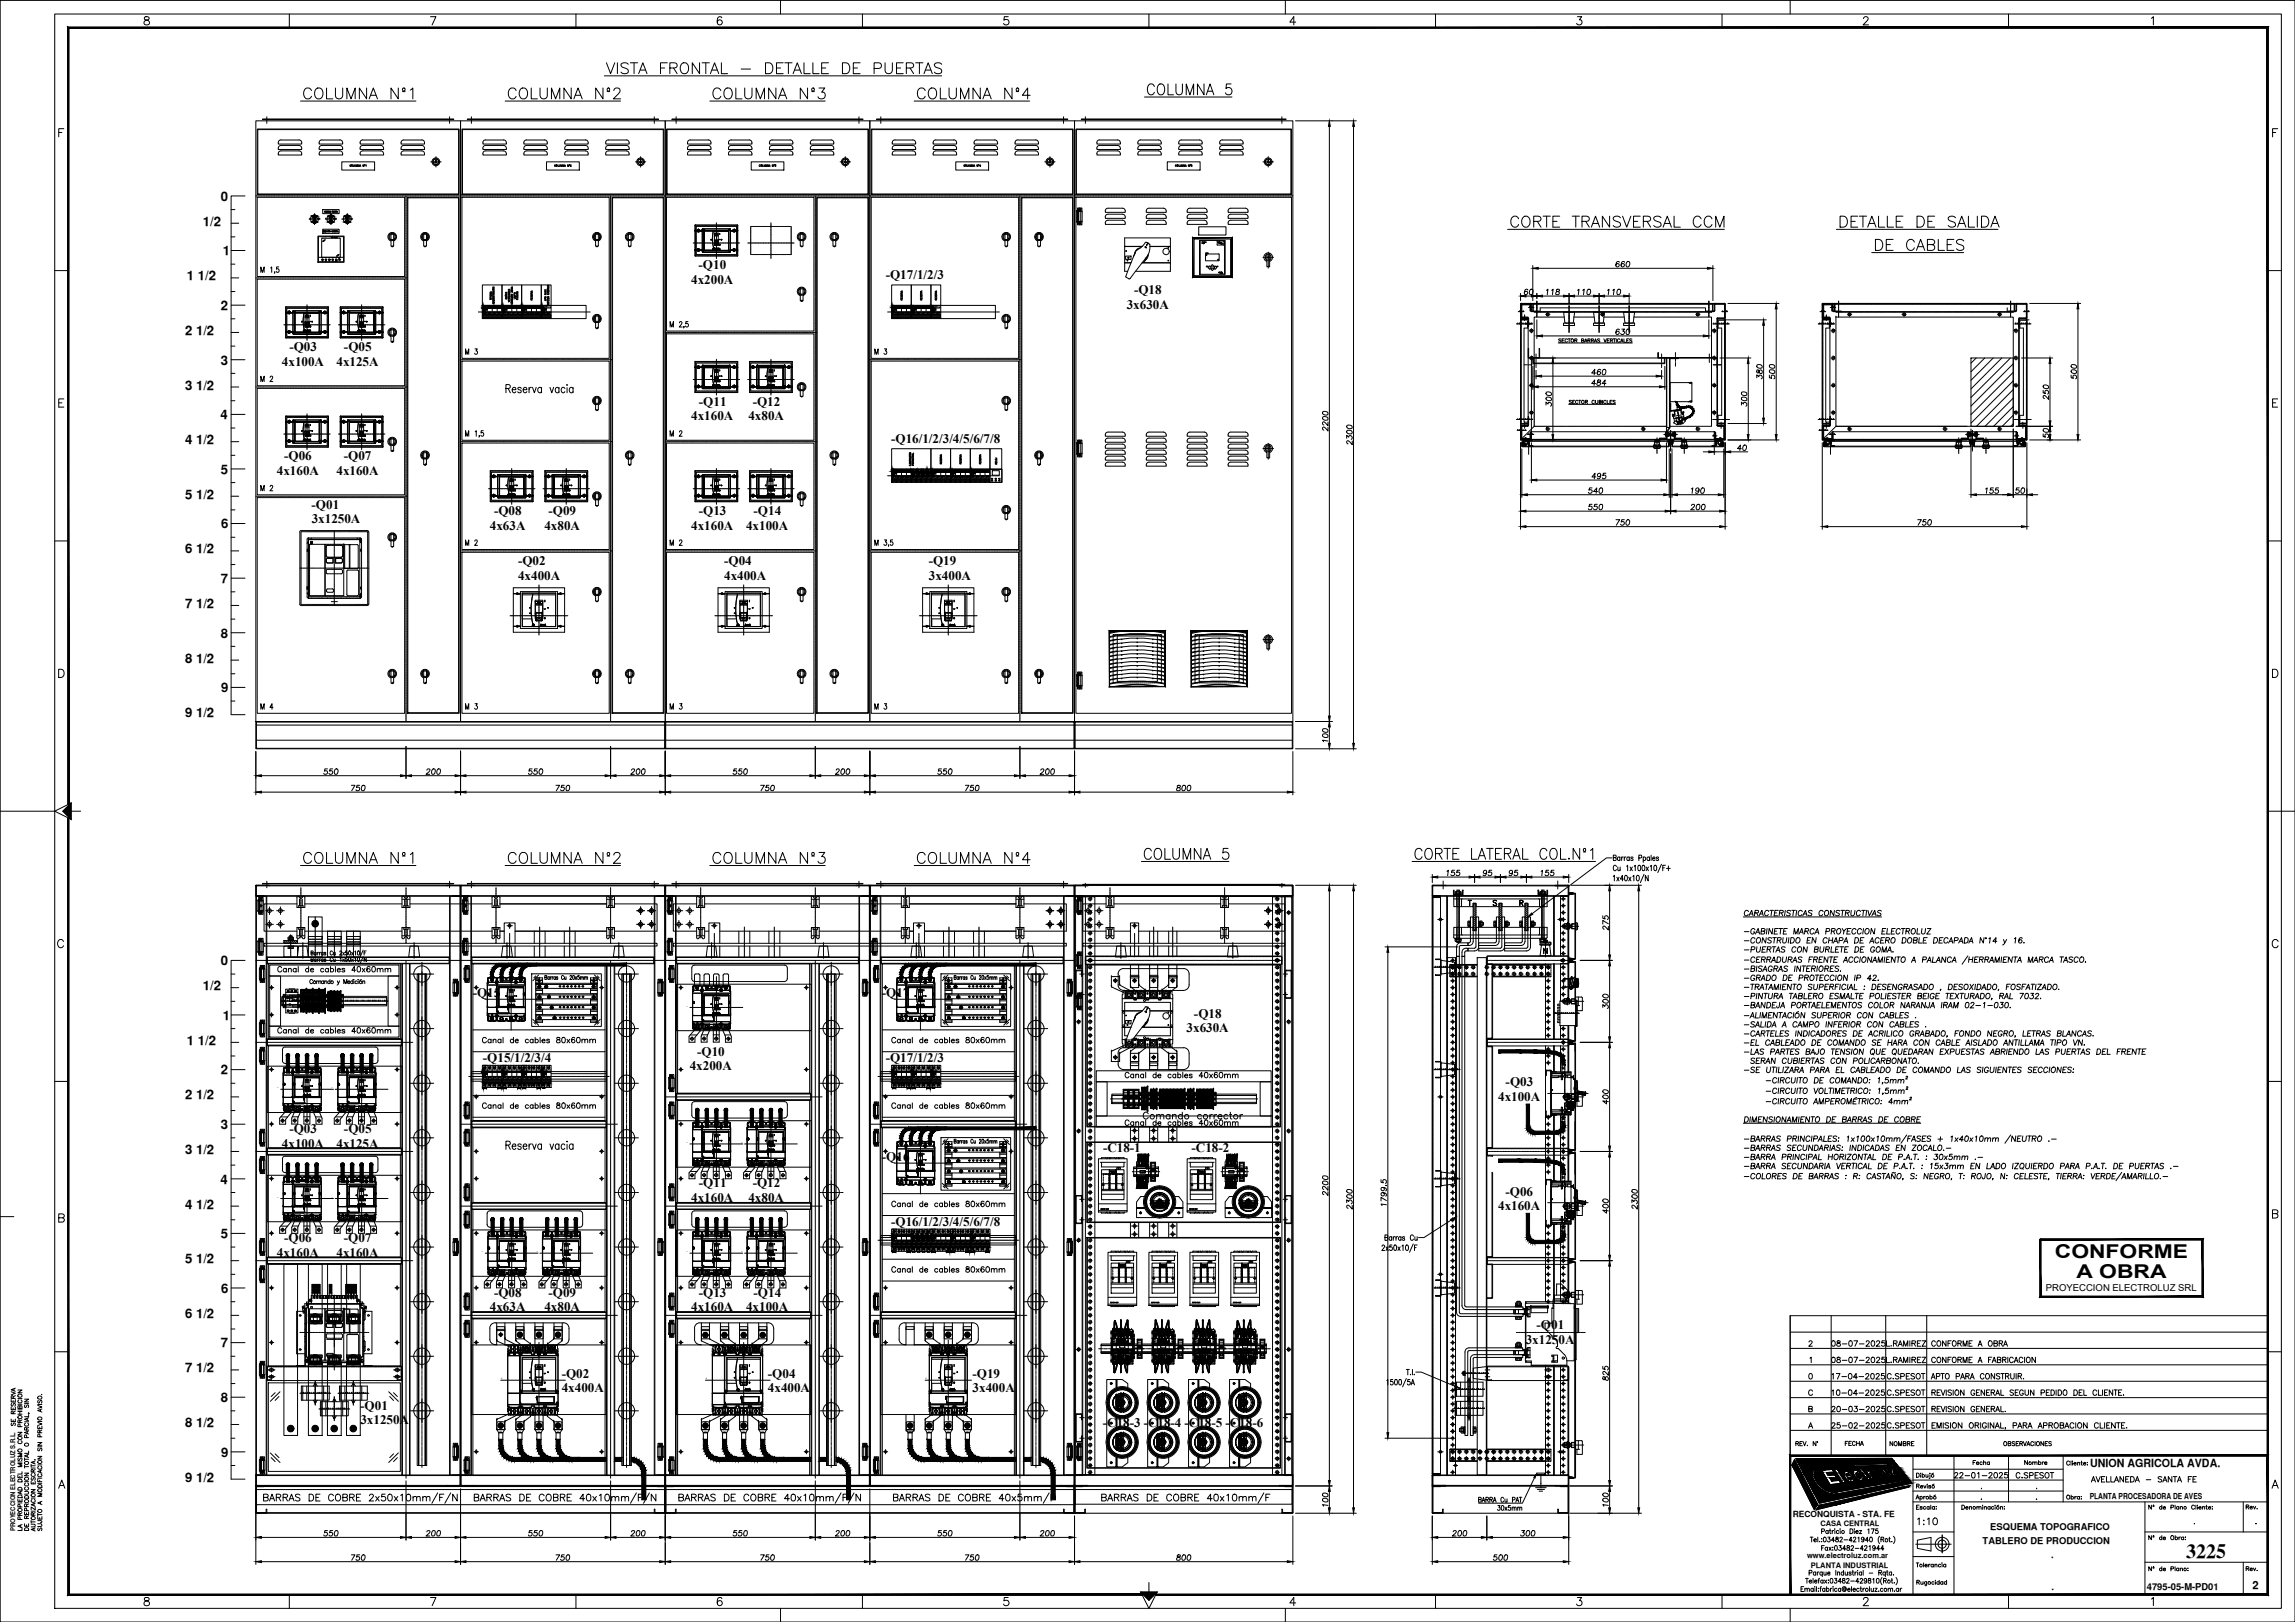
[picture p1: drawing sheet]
<svg xmlns="http://www.w3.org/2000/svg" width="841mm" height="594mm" viewBox="0 0 841 594" stroke-linecap="round" stroke-linejoin="round" font-family="sans-serif">
<defs><g id="words">
<text font-size="8.8" x="551.7" y="85.4">%%UCORTE TRANSVERSAL CCM</text>
<g font-size="8.4">
<text x="220.5" y="28.9">%%UVISTA FRONTAL - DETALLE DE PUERTAS</text>
<text x="109.4" y="38.1">%%UCOLUMNA Nº1</text>
<text x="184.1" y="38.1">%%UCOLUMNA Nº2</text>
<text x="259.3" y="38.1">%%UCOLUMNA Nº3</text>
<text x="334.1" y="38.1">%%UCOLUMNA Nº4</text>
<text x="109.4" y="318.2">%%UCOLUMNA Nº1</text>
<text x="184.1" y="318.2">%%UCOLUMNA Nº2</text>
<text x="259.3" y="318.2">%%UCOLUMNA Nº3</text>
<text x="334.1" y="318.2">%%UCOLUMNA Nº4</text>
</g>
<text font-size="7.3" x="801.1" y="570.6">3225</text>
<g font-size="7">
<text x="753" y="460.9">CONFORME</text>
<text x="760.9" y="468.1">A OBRA</text>
</g>
<text font-size="6.2" x="701.7" y="559.9">1:10</text>
<text font-size="5.7" x="418" y="411">Comando corrector</text>
<g font-size="5.3">
<text x="94.5" y="141.1">M 2</text>
<text x="94.5" y="181">M 2</text>
<text x="169.7" y="201.1">M 2</text>
<text x="244.8" y="201.1">M 2</text>
<text x="94.5" y="261.1">M 4</text>
<text x="169.7" y="261.1">M 3</text>
<text x="244.8" y="261.1">M 3</text>
<text x="319.6" y="261.1">M 3</text>
<text x="670.6" y="506.2">17-04-2025</text>
<text x="690.7" y="506.2">C.SPESOT</text>
<text x="715.4" y="542.6">22-01-2025</text>
<text x="738" y="542.6">C.SPESOT</text>
</g>
<g font-size="4.9">
<text x="169.7" y="130.9">M 3</text>
<text x="319.6" y="130.9">M 3</text>
<text x="244.8" y="160.9">M 2</text>
<text x="176" y="383.1">Canal de cables 80x60mm</text>
<text x="326" y="383.1">Canal de cables 80x60mm</text>
<text x="176" y="407.1">Canal de cables 80x60mm</text>
<text x="326" y="407.1">Canal de cables 80x60mm</text>
<text x="326" y="443.1">Canal de cables 80x60mm</text>
<text x="326" y="467.1">Canal de cables 80x60mm</text>
<text x="670.3" y="494.2">08-07-2025</text>
<text x="690.4" y="494.2">L.RAMIREZ</text>
<text x="707" y="494.2">CONFORME A OBRA</text>
<text x="670.3" y="500.2">08-07-2025</text>
<text x="690.4" y="500.2">L.RAMIREZ</text>
<text x="707" y="500.2">CONFORME A FABRICACION</text>
<text x="670.6" y="512.2">10-04-2025</text>
<text x="690.7" y="512.2">C.SPESOT</text>
<text x="670.3" y="518.2">20-03-2025</text>
<text x="690.7" y="518.2">C.SPESOT</text>
<text x="670.3" y="524.2">25-02-2025</text>
<text x="690.7" y="524.2">C.SPESOT</text>
<text x="765.5" y="544">AVELLANEDA - SANTA FE</text>
</g>
<g font-size="4.8">
<text x="80.9" y="73.5">0</text>
<text x="74.4" y="82.7">1/2</text>
<text x="81.7" y="93.5">1</text>
<text x="256" y="98.6">-Q10</text>
<text x="68.5" y="102.7">1 1/2</text>
<text x="253.3" y="104">4x200A</text>
<text x="324.6" y="102.3">-Q17/1/2/3</text>
<text x="415.6" y="107.7">-Q18</text>
<text x="80.9" y="113.5">2</text>
<text x="412.9" y="113.1">3x630A</text>
<text x="67.8" y="122.7">2 1/2</text>
<text x="106.1" y="128.6">-Q03</text>
<text x="126.1" y="128.6">-Q05</text>
<text x="80.9" y="133.5">3</text>
<text x="103.3" y="134">4x100A</text>
<text x="123.3" y="134">4x125A</text>
<text x="67.8" y="142.7">3 1/2</text>
<text x="256.1" y="148.6">-Q11</text>
<text x="275.8" y="148.6">-Q12</text>
<text x="80.8" y="153.5">4</text>
<text x="253.3" y="154">4x160A</text>
<text x="274.3" y="154">4x80A</text>
<text x="67.8" y="162.7">4 1/2</text>
<text x="326.6" y="162.3">-Q16/1/2/3/4/5/6/7/8</text>
<text x="80.9" y="173.5">5</text>
<text x="101.5" y="174">4x160A</text>
<text x="104.2" y="168.6">-Q06</text>
<text x="123.3" y="174">4x160A</text>
<text x="126" y="168.6">-Q07</text>
<text x="67.8" y="182.7">5 1/2</text>
<text x="114.2" y="186.3">-Q01</text>
<text x="114.2" y="191.7">3x1250A</text>
<text x="181" y="188.6">-Q08</text>
<text x="201" y="188.6">-Q09</text>
<text x="256.1" y="188.6">-Q13</text>
<text x="276.2" y="188.6">-Q14</text>
<text x="81" y="193.5">6</text>
<text x="179.5" y="193.9">4x63A</text>
<text x="199.5" y="194">4x80A</text>
<text x="253.3" y="194">4x160A</text>
<text x="273.4" y="194">4x100A</text>
<text x="67.8" y="202.7">6 1/2</text>
<text x="189.9" y="207.1">-Q02</text>
<text x="265.4" y="207.1">-Q04</text>
<text x="340.3" y="207.1">-Q19</text>
<text x="80.9" y="213.5">7</text>
<text x="189.9" y="212.5">4x400A</text>
<text x="265.4" y="212.5">4x400A</text>
<text x="340.4" y="212.5">3x400A</text>
<text x="67.8" y="222.7">7 1/2</text>
<text x="80.9" y="233.5">8</text>
<text x="67.8" y="242.7">8 1/2</text>
<text x="81" y="253.5">9</text>
<text x="67.8" y="262.7">9 1/2</text>
<text x="80.9" y="353.5">0</text>
<text x="74.4" y="362.7">1/2</text>
<text x="173.2" y="365.1">-Q15</text>
<text x="323.2" y="365.1">-Q17</text>
<text x="81.7" y="373.5">1</text>
<text x="437.5" y="372.7">-Q18</text>
<text x="68.5" y="382.7">1 1/2</text>
<text x="434.8" y="378.1">3x630A</text>
<text x="177" y="389">-Q15/1/2/3/4</text>
<text x="255.5" y="386.6">-Q10</text>
<text x="324.6" y="389">-Q17/1/2/3</text>
<text x="80.9" y="393.5">2</text>
<text x="252.8" y="392">4x200A</text>
<text x="551.8" y="397.9">-Q03</text>
<text x="67.8" y="402.7">2 1/2</text>
<text x="549" y="403.3">4x100A</text>
<text x="80.9" y="413.5">3</text>
<text x="106.1" y="414.9">-Q03</text>
<text x="126.1" y="414.9">-Q05</text>
<text x="67.8" y="422.7">3 1/2</text>
<text x="103.3" y="420.3">4x100A</text>
<text x="123.3" y="420.3">4x125A</text>
<text x="323.2" y="425.1">-Q16</text>
<text x="404.2" y="422.1">-C18-1</text>
<text x="436.7" y="422.1">-C18-2</text>
<text x="80.8" y="433.5">4</text>
<text x="256.1" y="434.9">-Q11</text>
<text x="275.8" y="434.9">-Q12</text>
<text x="551.7" y="437.9">-Q06</text>
<text x="67.8" y="442.7">4 1/2</text>
<text x="253.3" y="440.3">4x160A</text>
<text x="274.3" y="440.3">4x80A</text>
<text x="549" y="443.3">4x160A</text>
<text x="326.6" y="449">-Q16/1/2/3/4/5/6/7/8</text>
<text x="80.9" y="453.5">5</text>
<text x="104.2" y="454.9">-Q06</text>
<text x="126" y="454.9">-Q07</text>
<text x="101.5" y="460.3">4x160A</text>
<text x="123.3" y="460.3">4x160A</text>
<text x="67.8" y="462.7">5 1/2</text>
<text x="81" y="473.5">6</text>
<text x="181" y="474.9">-Q08</text>
<text x="201" y="474.9">-Q09</text>
<text x="256.1" y="474.9">-Q13</text>
<text x="276.2" y="474.9">-Q14</text>
<text x="67.8" y="482.7">6 1/2</text>
<text x="179.5" y="480.3">4x63A</text>
<text x="199.5" y="480.3">4x80A</text>
<text x="253.3" y="480.3">4x160A</text>
<text x="273.4" y="480.3">4x100A</text>
<text x="563.1" y="486.7">-Q01</text>
<text x="80.9" y="493.5">7</text>
<text x="559.1" y="492.1">3x1250A</text>
<text x="67.8" y="502.7">7 1/2</text>
<text x="205.9" y="504.6">-Q02</text>
<text x="281.4" y="504.6">-Q04</text>
<text x="356.4" y="504.6">-Q19</text>
<text x="80.9" y="513.5">8</text>
<text x="205.9" y="510">4x400A</text>
<text x="281.4" y="510">4x400A</text>
<text x="356.4" y="510">3x400A</text>
<text x="132" y="516.3">-Q01</text>
<text x="132.1" y="521.7">3x1250A</text>
<text x="67.8" y="522.7">8 1/2</text>
<text x="404.2" y="522.6">-C18-3 -C18-4 -C18-5 -C18-6</text>
<text x="81" y="533.5">9</text>
<text x="67.8" y="542.7">9 1/2</text>
</g>
<g font-size="4.4">
<text x="675.2" y="530.6">FECHA</text>
<text x="691.8" y="530.6">NOMBRE</text>
<text x="722.1" y="537.6">Fecha</text>
<text x="741.2" y="537.6">Nombre</text>
</g>
<g font-size="4.1">
<text x="765.9" y="537.4">UNION AGRICOLA AVDA.</text>
<text x="825.4" y="582.1">2</text>
</g>
<g font-size="4">
<text x="571.5" y="432.9">70</text>
<text x="571.5" y="451.6">70</text>
</g>
<g font-size="3.5">
<text x="571.5" y="392.6">70</text>
<text x="571.5" y="411.3">70</text>
<text x="749.7" y="472.8">PROYECCION ELECTROLUZ SRL</text>
</g>
<g font-size="3.4">
<text x="729.3" y="560.4">ESQUEMA TOPOGRAFICO</text>
<text x="726.6" y="565.4">TABLERO DE PRODUCCION</text>
<text x="751.7" y="570.6">.</text>
<text x="751.8" y="582.5">.</text>
<text x="786.8" y="582.2">4795-05-M-PD01</text>
</g>
<text font-size="3.1" x="657" y="555.8">RECONQUISTA - STA. FE</text>
<text font-size="3" x="765.8" y="549.1">PLANTA PROCESADORA DE AVES</text>
<g font-size="2.7">
<text x="667.1" y="559.1">CASA CENTRAL</text>
<text x="662.2" y="570.7">www.electroluz.com.ar</text>
<text x="663.6" y="574.4">PLANTA INDUSTRIAL</text>
</g>
<g font-size="2.6">
<text x="445.2" y="98.8">OK</text>
<text x="725" y="550.3">.</text>
<text x="725.3" y="546.5">.</text>
<text x="745.4" y="546.5">.</text>
<text x="745.4" y="550.3">.</text>
</g>
<text font-size="2.4" x="5.6" y="560.8" transform="rotate(-90 5.6 560.8)">PROYECCION ELECTROLUZ S.R.L.</text>
<g font-size=".7">
<text x="183.7" y="505.1">X</text>
<text x="258.6" y="505.1">X</text>
<text x="339.2" y="505.1">X</text>
<text x="198" y="520.9">Y</text>
<text x="273" y="520.9">Y</text>
<text x="348" y="520.9">Y</text>
</g>
<g font-size=".5">
<text x="177.4" y="112.4">MERLIN GERIN</text>
<text x="184.6" y="112.4">MERLIN GERIN</text>
<text x="191.8" y="112.4">MERLIN GERIN</text>
<text x="199" y="112.4">MERLIN GERIN</text>
<text x="327.4" y="112.4">MERLIN GERIN</text>
<text x="334.6" y="112.4">MERLIN GERIN</text>
<text x="341.8" y="112.4">MERLIN GERIN</text>
<text x="327.4" y="172.4">MERLIN GERIN</text>
<text x="334.6" y="172.4">MG</text>
<text x="336.4" y="172.4">MG</text>
<text x="338.2" y="172.4">MG</text>
<text x="340" y="172.4">MG</text>
<text x="341.8" y="172.4">MERLIN GERIN</text>
<text x="349" y="172.4">MERLIN GERIN</text>
<text x="356.2" y="172.4">MERLIN GERIN</text>
<text x="176.5" y="365.7">X</text>
<text x="326.5" y="365.7">X</text>
<text x="251.7" y="368.7">X</text>
<text x="177.4" y="392.4">MERLIN GERIN</text>
<text x="184.6" y="392.4">MERLIN GERIN</text>
<text x="191.8" y="392.4">MERLIN GERIN</text>
<text x="199" y="392.4">MERLIN GERIN</text>
<text x="327.4" y="392.4">MERLIN GERIN</text>
<text x="334.6" y="392.4">MERLIN GERIN</text>
<text x="341.8" y="392.4">MERLIN GERIN</text>
<text x="101.7" y="398.7">X</text>
<text x="121.7" y="398.7">X</text>
<text x="251.7" y="418.7">X</text>
<text x="271.7" y="418.7">X</text>
<text x="326.5" y="425.7">X</text>
<text x="101.7" y="438.7">X</text>
<text x="121.7" y="438.7">X</text>
<text x="327.4" y="452.3">MERLIN GERIN</text>
<text x="334.6" y="452.3">MG</text>
<text x="336.4" y="452.3">MG</text>
<text x="338.2" y="452.3">MG</text>
<text x="340" y="452.3">MG</text>
<text x="341.8" y="452.3">MERLIN GERIN</text>
<text x="349" y="452.3">MERLIN GERIN</text>
<text x="356.2" y="452.3">MERLIN GERIN</text>
<text x="176.6" y="458.7">X</text>
<text x="196.7" y="458.7">X</text>
<text x="251.7" y="458.7">X</text>
<text x="271.7" y="458.7">X</text>
</g>
<g font-size=".3">
<text x="117.9" y="87.1">MERLIN GERIN</text>
<text x="120.4" y="87.1">Power</text>
<text x="123.8" y="87.1">PM 500</text>
<text x="118.1" y="94.6">I</text>
<text x="119.1" y="94.6">U</text>
<text x="119.5" y="94.6">F</text>
<text x="120.3" y="94.6">P Q S</text>
<text x="121.5" y="94.6">PF THD</text>
<text x="122.9" y="94.6">Max</text>
<text x="124.1" y="95.7">Prog</text>
<text x="124.6" y="94.6">E</text>
</g>
<g font-size=".2">
<text x="199.1" y="112.7">MULTI 9</text>
<text x="341.9" y="112.7">MULTI 9</text>
<text x="336.5" y="172.7">MULTI 9</text>
<text x="340" y="172.7">MULTI 9</text>
<text x="177.5" y="392.7">MULTI 9</text>
<text x="184.7" y="392.7">MULTI 9</text>
<text x="191.9" y="392.7">MULTI 9</text>
<text x="199.1" y="392.7">MULTI 9</text>
<text x="327.5" y="392.7">MULTI 9</text>
<text x="334.7" y="392.7">MULTI 9</text>
<text x="341.9" y="392.7">MULTI 9</text>
<text x="327.5" y="452.7">MULTI 9</text>
<text x="334.7" y="452.7">MULTI 9</text>
<text x="336.5" y="452.7">MULTI 9</text>
<text x="338.3" y="452.7">MULTI 9</text>
<text x="340" y="452.7">MULTI 9</text>
<text x="341.9" y="452.7">MULTI 9</text>
<text x="349.1" y="452.7">MULTI 9</text>
<text x="356.3" y="452.7">MULTI 9</text>
</g>
</g></defs>
<!-- layer: Cartelitos -->
<path d="M118.3 84h6v1.5h-6z" fill="none" stroke="#000" stroke-width=".37"/>
<!-- layer: TEXTOS -->
<g fill="none" stroke="#000" stroke-width=".37">
<path d="M110.1 37h42.3M185.1 37h42.3M221.5 27.8h123.6M260.1 37h42.3M335 37h42.3M419.4 35.5h32.1M423 31.7a1.31 1.31 0 0 0-1.5-.9 1.31 1.31 0 0 0-1 1.5 1.66 1.66 0 0 0 .2 1.8 1.66 1.66 0 0 0 1.8 .5l.5-.8M424.8 30.9a1.37 1.37 0 0 1 1.4 .1 1.37 1.37 0 0 1 .6 1.3 1.66 1.66 0 0 1-.3 1.8 1.66 1.66 0 0 1-1.7 .5 2.67 2.67 0 0 1 0-3.7zM428 30.7v4h2.1M430.9 30.7v2.9a1.19 1.19 0 0 0 1.2 1.1 1.19 1.19 0 0 0 1.2-1.1v-2.9M434.7 34.7v-4l1.4 4 1.3-4v4M441.2 30.7v4l-2.4-4v4"/>
<path d="M442.1 34.7l1.3-4 1.4 4M442.6 33.4h1.7M451.1 30.7h-1.7l-.1 1.7a1.29 1.29 0 0 1 1.9 .1 1.29 1.29 0 0 1-.2 1.9 1.29 1.29 0 0 1-1.9-.4M118.9 77.5l.2-.2-.2 .5M119.2 77.5l.2-.2-.2 .5M119.4 77.5l.1 .3M119.6 77.5h.1M119.8 77.3h-.2v.5h.2M120.1 77.4h-.3l.3 .2-.3 .1M120.2 77.5h.1M120.4 77.3h-.2v.5h.2M120.7 77.3v.5l-.2-.5v.5"/>
<path d="M121 77.4h-.2v.3h.2M121.1 77.8l.1-.5 .2 .5M121.1 77.6h.2M121.7 77.3h.2M121.8 77.3v.5M122 77.5h.1M122.2 77.3h-.2v.5h.2M122.5 77.3v.5l-.2-.5v.5M122.8 77.4l-.2-.1 .2 .3-.2 .1M122.9 77.3v.5M123.6 77.3v.5l-.2-.5v.5M128.6 60.5l-.3-.2-.1 .3 .1 .4 .3-.2"/>
<path d="M129.4 60.3v.7h.4M129.9 60.3l.2 .7 .2-.7M130.5 61v-.7l.3 .7 .2-.7v.7M131.6 60.3v.7l-.4-.7v.7M131.8 61l.2-.7 .2 .7M131.9 60.8h.3M133.4 60.3v.7l-.4-.7v.7M133.6 60.6h.2M134.1 60.5l.1 .5M203.6 60.5l-.2-.2-.2 .3 .2 .4 .2-.2M204.5 60.3v.7h.3M204.9 60.3l.2 .7 .2-.7"/>
<path d="M205.6 61v-.7l.2 .7 .2-.7v.7M206.7 60.3v.7l-.5-.7v.7M206.8 61l.2-.7 .2 .7M206.9 60.8h.3M208.4 60.3v.7l-.4-.7v.7M208.6 60.6h.2M209 60.5h.3l-.4 .5h.5M278.6 60.5h-.4l.1 .4 .3-.1M279.4 60.3v.7h.4M279.9 60.3l.2 .7 .2-.7M280.6 61v-.7l.2 .7 .2-.7v.7M281.6 60.3v.7l-.4-.7v.7"/>
<path d="M281.8 61l.2-.7 .2 .7M281.9 60.8h.2M283.4 60.3v.7l-.4-.7v.7M283.6 60.6h.1M284 60.3h.3v.6l-.3-.1M353.6 60.5l-.3-.2-.1 .3 .1 .4 .3-.2M354.4 60.3v.7h.4M354.9 60.3l.2 .7 .2-.7M355.5 61v-.7l.3 .7 .2-.7v.7M356.6 60.3v.7l-.4-.7v.7M356.8 61l.2-.7 .2 .7M356.9 60.8h.3"/>
<path d="M358.4 60.3v.7l-.4-.7v.7M358.6 60.6h.2M359.4 60.8h-.4l.2-.5v.7M431.1 60.5l-.2-.2-.2 .3 .2 .4 .2-.2M432 60.3v.7h.3M432.4 60.3l.2 .7 .2-.7M433.1 61v-.7l.2 .7 .2-.7v.7M434.2 60.3v.7l-.5-.7v.7M434.3 61l.2-.7 .2 .7M434.4 60.8h.3M435.9 60.3v.7l-.4-.7v.7M436.1 60.6h.1"/>
<path d="M436.8 60.3l-.3 .3h.3v.3l-.4-.1M674.3 79.2h1.4a2.16 2.16 0 0 1 1.3 2 2.16 2.16 0 0 1-1.3 2h-1.4zM680.8 79.2h-2.5v4h2.5M681.4 79.2h2.7M682.7 79.2v4M688.4 79.2v4h2.3M691.6 79.2v4h2.3M697.3 79.2h-2.4v4h2.4M702.5 79.2h1.3a2.14 2.14 0 0 1 1.4 2 2.14 2.14 0 0 1-1.4 2h-1.3zM709 79.2h-2.5v4h2.5M716.6 79.8a1.48 1.48 0 0 0-1.5-.7 1.48 1.48 0 0 0-1.2 1.1l.4 .5 1.5 .6a.98 .98 0 0 1 .4 1.7 1.75 1.75 0 0 1-2.3-.4M721.3 79.2v4h2.3"/>
<path d="M724.6 79.2v4M726.1 79.2h1.3a2.14 2.14 0 0 1 1.5 2 2.14 2.14 0 0 1-1.5 2h-1.3zM118.4 85v-.5l.2 .5 .1-.5v.5M118.9 84.7h.1M119.1 84.5h-.2v.5h.2M119.2 84.5l.3 .1-.1 .4zM119.6 84.5v.5M120 84.6h-.3l.2 .4 .1-.1M120.2 84.5v.5M121 84.5v.5l-.3-.5v.5M121.8 84.6l-.2-.1 .1 .5v-.2M121.9 84.7h.2"/>
<path d="M122.2 84.5h-.3v.5h.3M122.6 84.5v.5l-.3-.5v.5M122.8 84.7h.1M123 84.5h-.2v.5h.2M123.1 84.7l.2-.2h-.2v.5M123.2 84.7l.2 .3 .2-.5 .2 .5M123.5 84.8h.2M123.9 84.5v.5h.2M440.4 88.5l.1 .3 .2-.3M440.4 89l.2 .2M440.7 89.1l.1 .1zM440.8 88.8h.1"/>
<path d="M440.9 88.7v.1M441 88.6v.2M441.1 89.2l-.1-.2-.1 .3M441.2 88.7h-.2M441.2 89v.2M441.3 88.7l.1-.1-.1 .2M441.4 89v.2M441.5 88.5l.1 .3M441.6 88.6l.2 .1M441.8 92.6l.1 .3 .2-.3M441.8 88.6v.2M442 88.6l-.1 .2"/>
<path d="M442.1 97.6h.1M442.2 92.6l.1 .3M442.2 97.5v.2M442.4 92.6v.3M442.5 97.5l-.2 .2M442.6 92.6l.2 .3M442.8 97.5v.2M446.7 99.7l.1 .2zM447 99.9h.1M447 99.9v-.2v.2M447.1 99.9h.1M447.2 99.9h.1"/>
<path d="M447.2 99.8l.1 .1zM447.4 99.9h.1M447.4 100v.2zM447.5 99.7h.1M447.5 99.9h.1M447.5 100h.1M447.5 100v.2zM447.7 99.9h.1M447.7 99.9v-.2v.2M447.8 99.9h.1M447.8 100v.2zM447.9 99.9h.1"/>
<path d="M447.9 99.8h.1M448 100h.1M552.5 84h79.4M673 84h59.2M678.3 81.1h1.6M684.4 83.2l1.6-4 1.5 4M685 81.8h1.9M685.9 92.5h33.7M687.3 87.7h1.3a2.16 2.16 0 0 1 1.4 2 2.16 2.16 0 0 1-1.4 2h-1.3zM691.2 89.6h1.6M693.7 87.7h-2.5v4h2.5M694.9 81.1h1.5"/>
<path d="M701.5 88.7a1.46 1.46 0 0 0-1.6-1 1.46 1.46 0 0 0-1.2 1.5 1.75 1.75 0 0 0 .4 1.9 1.75 1.75 0 0 0 1.9 .4l.5-.8M702.3 91.7l1.5-4 1.5 4M702.9 90.4h1.9M706.3 89.6l2.3-.2a.93 .93 0 0 0 0-1.5l-2.3-.2v4h1.7a1.07 1.07 0 0 0 1-1.3l-.4-.6-.6-.2M706.5 81.1h1.5M710.3 87.7v4h2.3M713.6 89.6h1.5M716 87.7h-2.4v4h2.4M717.4 83.2l1.5-4 1.5 4M717.9 81.8h1.9M719.7 88.3a1.48 1.48 0 0 0-1.5-.7 1.48 1.48 0 0 0-1.2 1.1l.4 .5 1.5 .6a.98 .98 0 0 1 .4 1.7 1.75 1.75 0 0 1-2.3-.4M729.6 83.2l1.5-4 1.5 4"/>
<path d="M730.1 81.8h1.9M194.5 109v.4h.6v-.4M194.5 108v.3h.6v-.3M194.5 107l.6 .2-.6 .2M194.6 108.5v.4l.3-.4 .1 .4M194.8 109.9l-.3-.4v.4h.6M194.8 107.8l-.3-.3v.3h.6M194.8 108.1v.2M194.8 109.1v.3M194.9 106.6v.3M195.1 106.5l-.6 .2 .6 .2M195.1 109.5l-.3 .2"/>
<path d="M195.1 107.5l-.3 .2M199.6 109.7l.6 .2-.6 .2M199.6 106.4h.6M199.6 106l.4 .4M199.7 108.6l-.1 .4 .5-.4v.4M199.7 106.6v.3l.5-.1-.1-.2M199.9 109.5l-.3-.3v.3h.6M199.9 107.9l-.3-.3v.3h.6M200 107.2v.2M200.2 107.1l-.6 .2 .6 .2M200.2 107.6l-.3 .2M200.2 106l-.4 .3"/>
<path d="M200.6 109.7v.3h.6v-.3M200.6 111.1h.6M200.6 110.3h.6M200.6 110.1v.4M200.6 111.3v.3l.4-.3 .1 .3M200.6 110.6v.3l.4-.3 .1 .3M200.6 104.5v.3l.4-.3 .1 .3M200.7 107.5l-.1 .3 .2 .1 .4-.1-.2-.3M200.9 105.8l-.2-.4-.1 .4h.6M200.9 109.8v.2M201 105v.3M201 106v.3"/>
<path d="M201 107.1v.2M201 108.6v.3M201.2 109.1h-.6l.6 .2-.6 .2h.6M201.2 108.6l-.6 .2 .6 .2M201.2 107l-.6 .2 .6 .2M201.2 106.5h-.6l.6 .2-.6 .2h.6M201.2 105.9l-.6 .2 .6 .3M201.2 104.9l-.6 .2 .6 .2M201.2 105.4l-.3 .2M330.1 109v.4h.6v-.4M330.1 108v.3h.6v-.3M330.1 107l.6 .2-.6 .2"/>
<path d="M330.2 108.5v.4l.3-.4 .1 .4M330.4 109.9l-.3-.4v.4h.6M330.4 107.8l-.3-.3v.3h.6M330.4 108.1v.2M330.4 109.1v.3M330.5 106.6v.3M330.7 106.5l-.6 .2 .6 .2M330.7 109.5l-.3 .2M330.7 107.5l-.3 .2M337.3 109v.4h.6v-.4M337.3 108v.3h.6v-.3M337.3 107l.6 .2-.6 .2"/>
<path d="M337.4 108.5v.4l.3-.4 .1 .4M337.6 109.9l-.3-.4v.4h.6M337.6 107.8l-.3-.3v.3h.6M337.6 108.1v.2M337.6 109.1v.3M337.7 106.6v.3M337.9 106.5l-.6 .2 .6 .2M337.9 109.5l-.3 .2M337.9 107.5l-.3 .2M342.7 109v.4h.6v-.4M342.7 108v.3h.6v-.3M342.7 107l.6 .2-.6 .2"/>
<path d="M342.8 108.5v.4l.5-.3-.1 .3M343 109.9l-.2-.4-.1 .4h.6M343 107.8l-.2-.3-.1 .3h.6M343 108.1v.2M343 109.1v.3M343.1 106.6v.3M343.3 106.5l-.6 .2 .6 .2M343.3 109.5l-.3 .2M343.3 107.5l-.3 .2M447.4 100v.1M447.4 100.2h.1M447.7 100.1h.1"/>
<path d="M447.8 100h.1M447.9 100.2h.1M447.9 100h.1M448 100.2h.1M448.1 100.1h.1M571 125.6h27.2M572 124.3h-.8l.8 .7-.3 .4-.5-.2M572.4 124.7h.5M573.2 124.1h-.8v1.3h.8M574.4 124.4a.46 .46 0 0 0-.5-.3 .46 .46 0 0 0-.4 .5v.3a.46 .46 0 0 0 .4 .5 .46 .46 0 0 0 .5-.3M574.6 124.1h.9M575 124.1v1.3"/>
<path d="M577.1 124.7l.7-.1 .1-.3-.8-.2v1.3M577.5 124.7l.4 .7M579.6 124.7l.7-.1 .1-.3-.8-.2v1.3l.7-.2 .1-.3-.3-.2M580.6 125.4l.5-1.3 .5 1.3M580.8 124.9h.6M581.9 124.7l.7-.1 .1-.3-.8-.2v1.3M582.3 124.7l.4 .7M583.2 124.7l.7-.1v-.4l-.7-.1v1.3M583.6 124.7l.4 .7M584.2 125.4l.5-1.3 .5 1.3M584.4 124.9h.6M586.3 124.3h-.9l.9 .7-.3 .4-.6-.2"/>
<path d="M587.7 124.1l.5 1.3 .5-1.3M589 124.7h.5M589.8 124.1h-.8v1.3h.8M590.1 124.7l.7-.1 .2-.3-.9-.2v1.3M590.5 124.7l.5 .7M591.2 124.1h.8M591.6 124.1v1.3M592.3 124.1v1.3M593.6 124.4a.46 .46 0 0 0-.5-.3 .46 .46 0 0 0-.4 .5 .53 .53 0 0 0 .2 .6 .53 .53 0 0 0 .7 0v-.1M593.9 125.4l.4-1.3 .5 1.3M594 124.9h.6M595.1 124.1v1.3h.7"/>
<path d="M596.1 124.7h.5M596.9 124.1h-.8v1.3h.8M598 124.3h-.8l.8 .9h-.8M185.4 142.3l1.4-.2 .2-.4-.2-.7-1.4-.1v3M186.2 142.3l.8 1.6M187.7 142.7h1.3l-.2-.7a.64 .64 0 0 0-1 .3l-.1 .7a.79 .79 0 0 0 .9 .9l.4-.5M191 142.3a.72 .72 0 0 0-1.1-.3v.6l1 .4 .1 .4a.72 .72 0 0 1-1.1 .3l-.1-.3M191.7 142.7h1.4l-.2-.7a.9 .9 0 0 0-1.2 .9 .9 .9 0 0 0 1.2 .8l.2-.3M193.9 141.9v2M194.8 141.9a.78 .78 0 0 0-.9 .8M195.1 141.9l.7 2 .7-2M198.4 142.3l-.2-.3a.9 .9 0 0 0-1.2 .9 .9 .9 0 0 0 1.2 .8l.2-.3"/>
<path d="M198.4 141.9v2M201.5 141.9l.7 2 .7-2M204.8 142.3a.68 .68 0 0 0-.6-.4 .68 .68 0 0 0-.6 .4l-.1 .7a.75 .75 0 0 0 .3 .7 .75 .75 0 0 0 .8 0l.2-.3M204.8 141.9v2M207 142.3l-.2-.3a.9 .9 0 0 0-1.2 .9 .9 .9 0 0 0 1.2 .8l.2-.3M207.8 140.9v.3zM207.8 142v1.9M210 142.3a.68 .68 0 0 0-.6-.4 .68 .68 0 0 0-.7 .4l-.1 .7a.79 .79 0 0 0 .9 .9l.5-.5M210 141.9v2M574.9 148.1h17.2M575.9 146.8h-.9l.9 .7-.3 .3-.6-.1M576.3 147.2h.5"/>
<path d="M577.1 146.6h-.8v1.2h.8M578.3 146.9a.46 .46 0 0 0-.6-.3 .46 .46 0 0 0-.3 .5v.3a.46 .46 0 0 0 .3 .4 .46 .46 0 0 0 .6-.3M578.5 146.6h.8M578.9 146.6v1.2M580.9 147.2l.8-.1v-.4l-.8-.1v1.2M581.3 147.2l.5 .6M584.3 146.9a.46 .46 0 0 0-.5-.3 .46 .46 0 0 0-.4 .5v.3a.46 .46 0 0 0 .4 .4 .46 .46 0 0 0 .5-.3M584.7 146.6v1.1l.3 .1 .5-.3v-.9M586 147.2l.7-.1 .1-.4-.8-.1v1.2h.7l.1-.5-.3-.1M587.2 146.6v1.2M588.5 146.9a.46 .46 0 0 0-.5-.3 .46 .46 0 0 0-.3 .5v.3a.46 .46 0 0 0 .3 .4 .46 .46 0 0 0 .5-.3M589 146.6v1.2h.7"/>
<path d="M590 147.2h.5M590.7 146.6h-.7v1.2h.7M591.9 146.8h-.9l.9 .7-.3 .3-.6-.1M333.2 169.6l.6 .1-.6 .2M333.2 168.2h.6l-.6 .3h.6M333.2 165.8h.6l-.6 .4h.6M333.2 170.6h.6M333.2 168.8h.6M333.2 167h.6M333.4 167.1l-.2 .3 .2 .1 .4-.1-.1-.3M333.6 167.7v.3M333.8 170v.4h-.6"/>
<path d="M333.8 168.9h-.6l.6 .2-.6 .2h.6M333.8 167.6l-.6 .2 .6 .2M334.2 169.6v.3h.6v-.3M334.2 167.8v.3h.6v-.3M334.2 168.9h.6M334.2 167.5h.6M334.2 167.3v.4M334.5 169.5l-.3-.4v.4h.6M334.5 167.2l-.3-.4v.4h.6M334.5 167.9v.2M334.5 169.8v.1M334.5 170.5l-.3-.3v.3h.6"/>
<path d="M334.6 166.4v.3M334.8 168.3h-.6l.6 .2-.6 .2h.6M334.8 166.3l-.6 .3 .6 .1M334.8 165.9v.3h-.6M334.8 169.1l-.3 .2M334.8 166.8l-.3 .2M344.5 169v.3h.6v-.3M344.5 168v.3h.6v-.3M344.5 167l.6 .2-.6 .2M344.6 168.5l-.1 .3 .5-.3v.4M344.8 169.9l-.1-.3h-.2v.3h.6M344.8 167.9l-.1-.4h-.2v.4h.6"/>
<path d="M344.8 168.1v.2M344.8 169.1v.2M344.9 166.6v.2M345.1 166.5l-.6 .2 .6 .2M345.1 169.5l-.3 .2M345.1 167.5l-.3 .2M351.7 169v.3h.6v-.3M351.7 168v.3h.6v-.3M351.7 167l.6 .2-.6 .2M351.8 168.5v.4l.3-.4 .1 .4M352 169.9l-.3-.3v.3h.6M352 167.9l-.3-.4v.4h.6"/>
<path d="M352 168.1v.2M352 169.1v.2M352.1 166.6v.2M352.3 166.5l-.6 .2 .6 .2M352.3 169.5l-.3 .2M352.3 167.5l-.3 .2M358.9 169v.3h.6v-.3M358.9 168v.3h.6v-.3M358.9 167l.6 .2-.6 .2M359 168.5v.4l.3-.4 .1 .4M359.2 169.9l-.3-.3v.3h.6M359.2 167.9l-.3-.4v.4h.6"/>
<path d="M359.2 168.1v.2M359.2 169.1v.2M359.3 166.6v.2M359.5 166.5l-.6 .2 .6 .2M359.5 169.5l-.3 .2M359.5 167.5l-.3 .2M364.7 169.1v.4h.6v-.4M364.7 167.7l.6 .1-.2 .2M365 170l-.2-.4-.1 .4h.6M365 169.3v.2M365.3 168.7v.3h-.6M365.3 169.6l-.3 .2"/>
<path d="M110.1 317h42.3M185.1 317h42.3M260.1 317h42.3M335 317h42.3M418.3 315.5h32M421.9 311.7a1.33 1.33 0 0 0-1.6-1 1.33 1.33 0 0 0-1 1.6 1.67 1.67 0 0 0 .3 1.8 1.67 1.67 0 0 0 1.8 .5l.5-.8M423.6 310.9l.4-.2a1.9 1.9 0 0 1 1.7 1.1 1.9 1.9 0 0 1-.2 2 1.33 1.33 0 0 1-1.6 .9 1.33 1.33 0 0 1-1-1.5 2.59 2.59 0 0 1 .7-2.3zM426.9 310.7v4h2M429.8 310.7v2.9a1.21 1.21 0 0 0 1.2 1.1 1.21 1.21 0 0 0 1.2-1.1v-2.9M433.6 314.7v-4l1.4 4 1.3-4v4M440.1 310.7v4l-2.4-4v4M440.9 314.7l1.4-4 1.4 4"/>
<path d="M441.4 313.4h1.8M450 310.7h-1.7l-.2 1.7a1.31 1.31 0 0 1 2 0 1.31 1.31 0 0 1-.2 2 1.31 1.31 0 0 1-1.9-.4M517.5 315.5h67.2M521.1 311.7a1.33 1.33 0 0 0-1.6-.9 1.33 1.33 0 0 0-1 1.5 1.67 1.67 0 0 0 .3 1.8 1.67 1.67 0 0 0 1.8 .5l.5-.8M522.8 310.9a1.37 1.37 0 0 1 1.5 .1 1.37 1.37 0 0 1 .6 1.3 1.66 1.66 0 0 1-.3 1.8 1.66 1.66 0 0 1-1.8 .5 2.55 2.55 0 0 1 0-3.7zM526.1 312.6h1.5a.96 .96 0 0 0 .9-.9 .96 .96 0 0 0-.9-1h-1.5v4M527.3 312.6l1.2 2.1M529.2 310.7h2.4M530.4 310.7v4M532.4 312.6h1.4M534.7 310.7h-2.3v4h2.3M539.3 310.7v4h2"/>
<path d="M541.7 314.7l1.3-4 1.4 4M542.2 313.4h1.7M544.8 310.7h2.4M546 310.7v4M548 312.6h1.4M550.2 310.7h-2.2v4h2.2M551.3 312.6h1.5a.96 .96 0 0 0 .9-.9 .96 .96 0 0 0-.9-1h-1.5v4M552.5 312.6l1.2 2.1M554.4 314.7l1.3-4 1.4 4M554.9 313.4h1.7M558 310.7v4h2M566.9 311.7a1.31 1.31 0 0 0-1.6-1 1.31 1.31 0 0 0-1 1.6 1.66 1.66 0 0 0 .3 1.8 1.66 1.66 0 0 0 1.8 .5l.5-.8"/>
<path d="M568.6 310.9a1.37 1.37 0 0 1 1.4 .1 1.37 1.37 0 0 1 .6 1.3 1.66 1.66 0 0 1-.2 1.8 1.66 1.66 0 0 1-1.8 .5 2.67 2.67 0 0 1 0-3.7zM571.9 310.7v4h2M575 314.3v.4zM578.9 310.7v4l-2.4-4v4M580.2 312.1h.9M582.8 311.5l.9-.8v4M103.2 354.5a.72 .72 0 0 0-.8-.5 .72 .72 0 0 0-.6 .8 .83 .83 0 0 0 .2 1 .83 .83 0 0 0 1.1-.1l.1-.2M104.9 355a.64 .64 0 0 0-.9-.1 .64 .64 0 0 0 0 .9 .64 .64 0 0 0 .9-.1M104.9 354.7v1.3M105.7 355.1l.5-.4 .4 .1 .2 1.2M105.7 354.7v1.3M108.5 355a.64 .64 0 0 0-.9-.1 .64 .64 0 0 0 0 .9 .64 .64 0 0 0 .9-.1"/>
<path d="M108.5 354.7v1.3M109.3 354v2M113.1 355a.64 .64 0 0 0-.9-.1 .64 .64 0 0 0 0 .9 .64 .64 0 0 0 .9-.1M113.1 354v2M113.8 355.2h1.1a.63 .63 0 0 0-.8-.4 .63 .63 0 0 0-.3 .9 .63 .63 0 0 0 .9 .2l.2-.2M114 349l.8-.1v-.4l-.8-.2v1.5l.8-.2v-.5l-.3-.1M114 351.4l.7-.1 .1-.5-.8-.1v1.5l.8-.1v-.5l-.3-.2M114.6 359.1a.6 .6 0 0 0-.9-.3 .6 .6 0 0 0-.2 .9 .54 .54 0 0 0 .5 .6 .54 .54 0 0 0 .6-.4M115.8 349l-.2-.2a.44 .44 0 0 0-.5 .6 .44 .44 0 0 0 .7 .2M115.8 351.4l-.1-.1a.43 .43 0 0 0-.6 .4 .43 .43 0 0 0 .7 .3M115.8 348.8v1M115.8 351.2v1"/>
<path d="M116 359.6l.7-.3 .1 1M116 359.3v1M116.3 348.8v1M116.3 351.2v1M116.7 348.8l-.4 .4M116.7 351.2l-.4 .4M116.8 359.6l.4-.3h.3l.1 1M117 348.8v1M117 351.2v1M117.5 348.8l-.5 .4M117.5 351.2l-.5 .4M118.4 349l-.2-.2a.44 .44 0 0 0-.5 .6 .44 .44 0 0 0 .7 .2"/>
<path d="M118.4 351.4l-.1-.1a.42 .42 0 0 0-.6 .4 .42 .42 0 0 0 .7 .3M118.4 348.8v1M118.4 351.2v1M118.6 359.5a.5 .5 0 0 0-.7-.1 .5 .5 0 0 0 0 .7 .5 .5 0 0 0 .7 0M118.6 355a.64 .64 0 0 0-.9-.1 .64 .64 0 0 0 0 .9 .64 .64 0 0 0 .9-.1M118.6 359.3v1M119 359.6l.7-.3 .1 1M119 359.3v1M119.4 349l-.2-.2-.4 .2 .6 .3v.4l-.6-.1M119.4 351.4l-.5-.1 .5 .7-.2 .2-.4-.2M120.3 355a.64 .64 0 0 0-.9-.1 .64 .64 0 0 0 0 .9 .64 .64 0 0 0 .9-.1M120.3 354.7v1.3"/>
<path d="M120.9 359.5a.48 .48 0 0 0-.7-.1 .48 .48 0 0 0 0 .7 .48 .48 0 0 0 .7 0M120.9 358.7v1.6M121.1 355a.64 .64 0 0 1 .9-.1 .64 .64 0 0 1 0 .9 .64 .64 0 0 1-.9-.1M121.1 354v2M121.8 348.7a.44 .44 0 0 0-.5-.4 .44 .44 0 0 0-.3 .6v.3a.44 .44 0 0 0 .3 .6 .44 .44 0 0 0 .5-.4M121.8 351a.44 .44 0 0 0-.5-.3 .44 .44 0 0 0-.3 .6v.3a.44 .44 0 0 0 .3 .6 .44 .44 0 0 0 .5-.4M122.2 348.8l.1 .9 .3 .1 .2-.3M122.2 351.2l.1 .9 .3 .1 .2-.3M122.8 348.8v1M122.8 351.2v1M122.9 354v2M123.6 359.3l.4 1 .4-1"/>
<path d="M123.6 355.2h1.1a.63 .63 0 0 0-.8-.4 .63 .63 0 0 0-.3 .9 .63 .63 0 0 0 .9 .2l.2-.2M124.5 348.7l.1-.2a.35 .35 0 0 1 .5-.1 .35 .35 0 0 1 0 .5l-.7 .9h.9M124.6 351l.3-.3v1.5M125.6 348.8l.6 1M125.6 351.2l.6 1M126.2 348.8l-.6 1M126.2 351.2l-.6 1M126.4 355l-.4-.3-.6 .1v.3l.9 .3 .1 .3-.4 .3-.7-.3M127.2 348.3h-.5l-.1 .6a.44 .44 0 0 1 .7 .1 .44 .44 0 0 1-.1 .6 .44 .44 0 0 1-.6-.1M127.2 350.7h-.5l-.1 .6a.44 .44 0 0 1 .7 .1 .44 .44 0 0 1-.1 .6 .44 .44 0 0 1-.6-.1M127.4 359.7l.8-.1a.47 .47 0 0 0-.7-.1 .47 .47 0 0 0 0 .7 .47 .47 0 0 0 .7-.1M127.9 348.4l.1-.1a.85 .85 0 0 1 .5 .8 .85 .85 0 0 1-.5 .7l-.3-.7z"/>
<path d="M127.9 350.7a.74 .74 0 0 1 .8 .6 .74 .74 0 0 1-.5 .9l-.3-.1-.2-.5zM128.8 348.8l.7 1M128.8 351.2l.7 1M129.3 359.5a.48 .48 0 0 0-.7-.1 .48 .48 0 0 0 0 .7 .48 .48 0 0 0 .7 0M129.3 358.7v1.6M129.5 348.8l-.7 1M129.5 351.2l-.7 1M129.6 358.8h.1M129.7 359.3v1M130 348.6l.3-.3v1.5M130 351l.3-.3v1.5M130.3 355.4h-1.4l1-1.4v2"/>
<path d="M131 359.5a.48 .48 0 0 0-.7-.1 .48 .48 0 0 0 0 .7 .48 .48 0 0 0 .7 0M131.1 354.1a.99 .99 0 0 1 1.2 .7 .99 .99 0 0 1-.7 1.2l-.7-.4zM131.1 348.4l.2-.1a.85 .85 0 0 1 .5 .8 .85 .85 0 0 1-.5 .7l-.3-.3zM131.1 350.7a.74 .74 0 0 1 .8 .6 .74 .74 0 0 1-.5 .9l-.4-.3zM131.2 358.8h.1M131.3 359.3v1M132.4 358.7l-.6 .3M132.7 354.7l1.1 1.3M132.9 359.6l.4-.3h.3l.1 1M132.9 359.3v1M133.1 348l-1 2.3M133.1 350.4l-1 2.3"/>
<path d="M133.4 349h.5M133.8 354.7l-1.1 1.3M134.2 348.3h-.8v1.5M134.2 350.7v1.5l-.8-1.5v1.5M135.6 354.3l-.1-.2a1 1 0 0 0-1.2 .6 1 1 0 0 0 .4 1.2 .61 .61 0 0 0 .9-.3 .61 .61 0 0 0-.4-.8 .61 .61 0 0 0-.8 .6M136.6 354.1l.2-.1a1.03 1.03 0 0 1 .8 1 1.03 1.03 0 0 1-.8 1l-.5-.9zM138.2 355.1l.5-.4 .5 .1 .1 1.2M138.2 354.7v1.3M139.3 355.1l.5-.4 .4 .1 .2 1.2M141.1 355.1l.5-.4 .5 .1v1.2M141.1 354.7v1.3M142.1 355.1l.5-.4 .5 .1 .1 1.2"/>
<path d="M199.7 357.9h.6v-.6h-.6v1.4l.6-.1-.2-.7M201.3 357.9l-.1-.1a.4 .4 0 0 0-.5 .4 .4 .4 0 0 0 .6 .3M201.3 357.7v1M201.7 357.7v1M202.1 357.7l-.4 .5M202.3 357.7v1M202.7 357.7l-.4 .5M203.5 357.9l-.1-.1a.4 .4 0 0 0-.5 .4 .4 .4 0 0 0 .6 .3M203.5 357.7v1M204.4 357.9l-.5-.1 .5 .7-.2 .2-.3-.2M206.5 357.6a.4 .4 0 0 0-.5-.3 .4 .4 0 0 0-.2 .5l.3 .9 .4-.3M206.9 357.7v1l.5-.2"/>
<path d="M207.4 357.7v1M208.9 357.6l.2-.3 .4 .2-.7 1.2h.7M210 357.3a.74 .74 0 0 1 .7 .6 .74 .74 0 0 1-.5 .8l-.3-.2zM210.8 357.7l.6 1M211.4 357.7l-.6 1M212.3 357.3h-.5l-.1 .6a.4 .4 0 0 1 .6 0 .4 .4 0 0 1 0 .6 .4 .4 0 0 1-.6 0M212.7 358l.5-.2 .1 .9M212.7 357.7v1M213.3 358l.5-.2v.9M214.2 358l.5-.2 .1 .9M214.2 357.7v1M214.8 358l.5-.2v.9"/>
<path d="M349.7 357.9h.6v-.6h-.6v1.4l.6-.1-.2-.7M351.3 357.9l-.1-.1a.4 .4 0 0 0-.5 .4 .4 .4 0 0 0 .6 .3M351.3 357.7v1M351.7 357.7v1M352.1 357.7l-.4 .5M352.3 357.7v1M352.7 357.7l-.4 .5M353.5 357.9l-.1-.1a.4 .4 0 0 0-.5 .4 .4 .4 0 0 0 .6 .3M353.5 357.7v1M354.4 357.9l-.5-.1 .5 .7-.2 .2-.3-.2M356.5 357.6a.4 .4 0 0 0-.5-.3 .4 .4 0 0 0-.2 .5l.2 .9h.3l.2-.3M356.9 357.7v1l.5-.2"/>
<path d="M357.4 357.7v1M358.9 357.6l.2-.3 .4 .2-.7 1.2h.7M360 357.3a.69 .69 0 0 1 .5 .7 .69 .69 0 0 1-.5 .7zM360.8 357.7l.6 1M361.4 357.7l-.6 1M362.3 357.3h-.5l-.1 .6a.4 .4 0 0 1 .6 0 .4 .4 0 0 1-.1 .6 .4 .4 0 0 1-.5 0M362.7 358l.5-.2 .1 .9M362.7 357.7v1M363.3 358l.5-.2v.9M364.2 358l.5-.2 .1 .9M364.2 357.7v1M364.8 358l.5-.2v.9"/>
<path d="M103.2 376.9a.72 .72 0 0 0-.8-.5 .72 .72 0 0 0-.6 .8 .83 .83 0 0 0 .2 1 .83 .83 0 0 0 1.1-.1l.1-.2M104.9 377.4a.64 .64 0 0 0-.9-.1 .64 .64 0 0 0 0 .9 .64 .64 0 0 0 .9-.1M104.9 377.1v1.3M105.7 377.5l.5-.4 .4 .1 .2 1.2M105.7 377.1v1.3M108.5 377.4a.64 .64 0 0 0-.9-.1 .64 .64 0 0 0 0 .9 .64 .64 0 0 0 .9-.1M108.5 377.1v1.3M109.3 376.4v2M113.1 377.4a.64 .64 0 0 0-.9-.1 .64 .64 0 0 0 0 .9 .64 .64 0 0 0 .9-.1M113.1 376.4v2M113.8 377.6h1.1a.63 .63 0 0 0-.8-.4 .63 .63 0 0 0-.3 .9 .63 .63 0 0 0 .9 .2l.2-.2M118.6 377.4a.64 .64 0 0 0-.9-.1 .64 .64 0 0 0 0 .9 .64 .64 0 0 0 .9-.1"/>
<path d="M120.3 377.4a.64 .64 0 0 0-.9-.1 .64 .64 0 0 0 0 .9 .64 .64 0 0 0 .9-.1M120.3 377.1v1.3M121.1 377.4a.64 .64 0 0 1 .9-.1 .64 .64 0 0 1 0 .9 .64 .64 0 0 1-.9-.1M121.1 376.4v2M122.9 376.4v2M123.6 377.6h1.1a.63 .63 0 0 0-.8-.4 .63 .63 0 0 0-.3 .9 .63 .63 0 0 0 .9 .2l.2-.2M124 360.3l-.5 .5M126 360.3v-1.6l.6 1.6 .5-1.6v1.6M126.4 377.4l-.4-.3-.6 .1v.3l.9 .3 .1 .3-.4 .3-.7-.3M130.3 377.8h-1.4l1-1.4v2M131.1 376.5a.99 .99 0 0 1 1.2 .7 .99 .99 0 0 1-.7 1.2l-.7-.4zM132.7 377.1l1.1 1.3"/>
<path d="M133.8 377.1l-1.1 1.3M135.6 376.7l-.1-.2a1 1 0 0 0-1.2 .6 1 1 0 0 0 .4 1.2 .61 .61 0 0 0 .9-.3 .61 .61 0 0 0-.4-.8 .61 .61 0 0 0-.8 .6M136.6 376.5l.2-.1a1.03 1.03 0 0 1 .8 1 1.03 1.03 0 0 1-.8 1l-.5-.9zM138.2 377.5l.5-.4 .5 .1 .1 1.2M138.2 377.1v1.3M139.3 377.5l.5-.4 .4 .1 .2 1.2M141.1 377.5l.5-.4 .5 .1v1.2M141.1 377.1v1.3M142.1 377.5l.5-.4 .5 .1 .1 1.2M413.8 393.2a.73 .73 0 0 0-.9-.5 .73 .73 0 0 0-.6 .8v.5a.73 .73 0 0 0 .6 .8 .73 .73 0 0 0 .9-.5M415.4 393.7a.64 .64 0 0 0-.9-.1 .64 .64 0 0 0 0 1 .64 .64 0 0 0 .9-.1M415.4 393.4v1.4"/>
<path d="M416.2 393.8l.5-.4 .5 .1 .1 1.3M416.2 393.4v1.4M419.1 393.7a.64 .64 0 0 0-1-.1 .64 .64 0 0 0 0 1 .64 .64 0 0 0 1-.1M419.1 393.4v1.4M419.8 392.7v2.1M423.7 393.7a.64 .64 0 0 0-1-.1 .64 .64 0 0 0 0 1 .64 .64 0 0 0 1-.1M423.7 392.7v2.1M424.3 394h1.1a.57 .57 0 0 0-.5-.6 .57 .57 0 0 0-.6 .6l.5 .8 .6-.3M429.2 393.7a.64 .64 0 0 0-1-.1 .64 .64 0 0 0 0 1 .64 .64 0 0 0 1-.1M430.9 393.7a.62 .62 0 0 0-1-.1 .62 .62 0 0 0 0 1 .62 .62 0 0 0 1-.1M430.9 393.4v1.4M431.6 393.7a.64 .64 0 0 1 1-.1 .64 .64 0 0 1 0 1 .64 .64 0 0 1-1-.1"/>
<path d="M431.6 392.7v2.1M433.4 392.7v2.1M434.1 394h1.2a.65 .65 0 0 0-.7-.5 .65 .65 0 0 0-.6 .6 .65 .65 0 0 0 .6 .7l.7-.3M436.9 393.7l-.4-.3-.6 .1v.4l.9 .3 .1 .3-.4 .3-.7-.3M440.9 394.1h-1.5l1-1.4v2.1M441.6 392.9l.3-.2a1.06 1.06 0 0 1 .8 1.1 1.06 1.06 0 0 1-.8 1l-.5-.4v-.5zM443.3 393.4l1 1.4M444.3 393.4l-1 1.4M446.1 393l-.1-.1a.98 .98 0 0 0-1.2 .7 .98 .98 0 0 0 .7 1.2 .63 .63 0 0 0 .7-.6 .63 .63 0 0 0-.6-.7 .63 .63 0 0 0-.6 .6M447.1 392.9l.3-.2a1.06 1.06 0 0 1 .7 1.1 1.06 1.06 0 0 1-.7 1l-.5-.4-.1-.5zM448.8 393.8l.5-.4 .4 .1 .1 1.3M448.8 393.4v1.4"/>
<path d="M449.8 393.8l.5-.4 .5 .1 .1 1.3M451.6 393.8l.5-.4 .5 .1 .1 1.3M451.6 393.4v1.4M452.7 393.8l.5-.4 .4 .1 .1 1.3M185.4 419.4l1.4-.2 .2-.4-.2-.7-1.4-.1v3M186.2 419.4l.8 1.6M187.7 419.8h1.3l-.2-.7a.64 .64 0 0 0-1 .3l-.1 .7a.79 .79 0 0 0 .9 .9l.4-.4M191 419.4a.72 .72 0 0 0-1.1-.3v.6l1 .4 .1 .5a.72 .72 0 0 1-1.1 .2l-.1-.2M191.7 419.8h1.4l-.2-.7a.9 .9 0 0 0-1.2 .9 .9 .9 0 0 0 1.2 .8l.2-.2M193.9 419v2M194.8 419a.78 .78 0 0 0-.9 .8M195.1 419l.7 2 .7-2"/>
<path d="M198.4 419.4l-.2-.3a.9 .9 0 0 0-1.2 .9 .9 .9 0 0 0 1.2 .8l.2-.2M198.4 419v2M201.5 419l.7 2 .7-2M204.8 419.4a.68 .68 0 0 0-.6-.4 .68 .68 0 0 0-.6 .4l-.1 .7a.75 .75 0 0 0 .3 .8 .75 .75 0 0 0 .8-.1l.2-.2M204.8 419v2M207 419.4l-.2-.3a.9 .9 0 0 0-1.2 .9 .9 .9 0 0 0 1.2 .8l.2-.2M207.8 418v.3zM207.8 419.1v1.9M210 419.4a.68 .68 0 0 0-.6-.4 .68 .68 0 0 0-.7 .4l-.1 .7a.79 .79 0 0 0 .9 .9l.5-.4M210 419v2M349.7 418l.6-.1v-.6h-.6v1.4h.6l.1-.5-.3-.2M351.3 418l-.1-.2a.4 .4 0 0 0-.5 .4 .4 .4 0 0 0 .6 .3"/>
<path d="M351.3 417.8v.9M351.7 417.8v.9M352.1 417.8l-.4 .4M352.3 417.8v.9M352.7 417.8l-.4 .4M353.5 418l-.1-.2a.4 .4 0 0 0-.5 .4 .4 .4 0 0 0 .6 .3M353.5 417.8v.9M354.4 418l-.5-.2 .5 .7-.2 .2-.3-.2M356.5 417.6a.4 .4 0 0 0-.5-.3 .4 .4 0 0 0-.2 .5v.4a.4 .4 0 0 0 .2 .5 .4 .4 0 0 0 .5-.3M356.9 417.8v.9l.5-.3M357.4 417.8v.9M358.9 417.6l.4-.3 .2 .4-.7 1h.7"/>
<path d="M360 417.3a.72 .72 0 0 1 .5 .7 .72 .72 0 0 1-.5 .7zM360.8 417.8l.6 .9M361.4 417.8l-.6 .9M362.3 417.3h-.5v.5a.41 .41 0 0 1 .5 .1 .41 .41 0 0 1-.1 .6 .41 .41 0 0 1-.5-.1M362.7 418l.5-.2 .1 .9M362.7 417.8v.9M363.3 418l.5-.2v.9M364.2 418l.5-.2 .1 .9M364.2 417.8v.9M364.8 418l.5-.2v.9M413.8 410.7a.73 .73 0 0 0-.9-.5 .73 .73 0 0 0-.6 .7v.6a.73 .73 0 0 0 .6 .7 .73 .73 0 0 0 .9-.5M415.4 411.2a.64 .64 0 0 0-.9-.1 .64 .64 0 0 0 0 .9 .64 .64 0 0 0 .9-.1"/>
<path d="M415.4 410.9v1.3M96.6 548.4l1.4-.1 .3-.6-.7-.4h-1v2.5l1.6-.3 .1-.6-.7-.5M98.7 549.8l1-2.5 1 2.5M99.1 548.9h1.2M101.2 548.4l1.5-.1 .2-.6-.6-.4h-1.1v2.5M102.1 548.4l.8 1.4M103.7 548.4l1.5-.1 .2-.6-.6-.4h-1.1v2.5M104.6 548.4l.8 1.4M105.9 549.8l.9-2.5 1 2.5M106.2 548.9h1.2M109.9 547.6l-.6-.3-1 .3 .2 .6 1.4 .8v.4l-.6 .4-1-.4M113.3 547.3h.8a1.35 1.35 0 0 1 .9 1.2 1.35 1.35 0 0 1-.9 1.3h-.8z"/>
<path d="M115.8 548.4h.9M117.3 547.3h-1.5v2.5h1.5M122.2 547.8a.91 .91 0 0 0-1-.6 .91 .91 0 0 0-.8 1v.6a.91 .91 0 0 0 .8 1 .91 .91 0 0 0 1-.6M123.1 547.6l.5-.3a1.2 1.2 0 0 1 1.3 1.3 1.2 1.2 0 0 1-1.5 1l-.5-.8zM125.6 548.4l1.5-.1 .2-.6-.6-.4h-1.1v2.5l1.6-.3 .1-.6-.6-.5M128.1 548.4l1.5-.1 .2-.6-.6-.4h-1.1v2.5M129 548.4l.8 1.4M130.6 548.4h1M132.2 547.3h-1.6v2.5h1.6M135.4 547.8l.5-.5h.4l.5 .4-.3 .9-1.2 1.2h1.6M137.7 548.1l1.3 1.7M139 548.1l-1.3 1.7"/>
<path d="M141.1 547.3h-1.2l-.1 1a.9 .9 0 0 1 1.4 0 .9 .9 0 0 1-.2 1.3 .9 .9 0 0 1-1.3-.3M142.4 547.4a.8 .8 0 0 1 1.2 .3l.1 .6a1.08 1.08 0 0 1-.9 1.5 1.55 1.55 0 0 1-.4-2.4zM144.5 548.1l1.3 1.7M145.8 548.1l-1.3 1.7M146.8 547.7l.6-.4v2.5M149.2 547.4a.8 .8 0 0 1 1.2 .3l.1 .6a1.08 1.08 0 0 1-.9 1.5 1.6 1.6 0 0 1-.4-2.4zM151.4 548.6l.6-.5 .6 .1 .1 1.6M151.4 548.1v1.7M152.7 548.6l.6-.5 .6 .1 .1 1.6M154.9 548.6l.6-.5 .6 .1 .1 1.6M154.9 548.1v1.7M156.2 548.6l.6-.5 .6 .1 .2 1.6"/>
<path d="M160.4 546.8l-2.1 3.8M161.1 548.4h1M162.7 547.3h-1.6v2.5M165.2 546.8l-2.2 3.8M167.5 547.3v2.5l-1.6-2.5v2.5M173.8 548.4l1.4-.1 .3-.6-.6-.4h-1.1v2.5l1.4-.2 .3-.7-.6-.5M175.9 549.8l1-2.5 .9 2.5M176.3 548.9h1.2M178.4 548.4l1.5-.1 .2-.6-.6-.4h-1.1v2.5M179.3 548.4l.8 1.4M181 548.4l1.4-.1 .2-.6-.6-.4h-1v2.5M181.8 548.4l.8 1.4"/>
<path d="M183.1 549.8l1-2.5 .9 2.5M183.5 548.9h1.1M187.1 547.6l-.6-.3-1.1 .3 .2 .5 1.5 .9v.4l-.6 .4-1.1-.4M190.5 547.3h.8a1.32 1.32 0 0 1 .9 1.2 1.32 1.32 0 0 1-.9 1.3h-.8zM193 548.4h.9M194.5 547.3h-1.5v2.5h1.5M199.4 547.8a.91 .91 0 0 0-1.1-.5 .91 .91 0 0 0-.7 .9v.6a.91 .91 0 0 0 .7 1 .91 .91 0 0 0 1.1-.6M200.3 547.6l.5-.3a1.2 1.2 0 0 1 1.3 1.3 1.2 1.2 0 0 1-1.5 1l-.5-.8zM202.8 548.4l1.5-.1 .1-.8-1.6-.2v2.5l1.6-.3v-.8l-.5-.3M205.3 548.4l1.5-.1 .1-.8-1.6-.2v2.5M206.2 548.4l.8 1.4M207.8 548.4h1"/>
<path d="M209.4 547.3h-1.6v2.5h1.6M214.3 548.9h-1.8l1.2-1.6v2.5M215.2 547.4a.85 .85 0 0 1 1.2 .3l.1 .6a1.07 1.07 0 0 1-.7 1.5h-.2a1.6 1.6 0 0 1-.4-2.4zM217.2 548.1l1.4 1.7M218.6 548.1l-1.4 1.7M219.6 547.7l.6-.4v2.5M222 547.4a.8 .8 0 0 1 1.2 .3l.1 .6a1.08 1.08 0 0 1-.9 1.5 1.55 1.55 0 0 1-.4-2.4zM224.1 548.6l.6-.5 .6 .1 .2 1.6M224.1 548.1v1.7M225.5 548.6l.5-.5 .6 .1 .2 1.6M227.7 548.6l.6-.5 .6 .1 .2 1.6M227.7 548.1v1.7"/>
<path d="M229.1 548.6l.5-.5 .6 .1 .2 1.6M233.2 546.8l-2.2 3.8M233.9 548.4h1M235.5 547.3h-1.6v2.5M238 546.8l-2.2 3.8M240.4 547.3v2.5l-1.7-2.5v2.5M248.8 548.4l1.4-.1 .3-.6-.6-.4h-1.1v2.5l1.5-.3 .2-.6-.6-.5M250.9 549.8l1-2.5 .9 2.5M251.3 548.9h1.2M253.4 548.4l1.5-.1 .2-.6-.6-.4h-1.1v2.5M254.3 548.4l.8 1.4M255.9 548.4l1.5-.1 .2-.6-.6-.4h-1.1v2.5"/>
<path d="M256.8 548.4l.8 1.4M258.1 549.8l.9-2.5 1 2.5M258.4 548.9h1.2M262.1 547.6l-.6-.3-1 .3 .1 .5 1.5 .9v.4l-.6 .4-1-.4M265.5 547.3h.8a1.32 1.32 0 0 1 .9 1.2 1.32 1.32 0 0 1-.9 1.3h-.8zM268 548.4h.9M269.5 547.3h-1.5v2.5h1.5M274.4 547.8a.91 .91 0 0 0-1-.5 .91 .91 0 0 0-.8 .9v.6a.91 .91 0 0 0 .8 1 .91 .91 0 0 0 1-.6M275.4 547.6l.4-.3a1.2 1.2 0 0 1 1.3 1.3 1.2 1.2 0 0 1-1.5 1l-.5-.8zM277.9 548.4l1.4-.1 .2-.6-.6-.4h-1v2.5l1.5-.3 .1-.6-.6-.5M280.4 548.4l1.4-.1 .2-.6-.6-.4h-1v2.5M281.2 548.4l.8 1.4"/>
<path d="M282.9 548.4h.9M284.4 547.3h-1.5v2.5h1.5M289.3 548.9h-1.8l1.2-1.6v2.5M290.2 547.4a.8 .8 0 0 1 1.2 .3l.1 .6a1.08 1.08 0 0 1-.9 1.5 1.6 1.6 0 0 1-.4-2.4zM292.3 548.1l1.3 1.7M293.6 548.1l-1.3 1.7M294.6 547.7l.6-.4v2.5M297 547.4a.8 .8 0 0 1 1.2 .3l.1 .6a1.08 1.08 0 0 1-.9 1.5 1.6 1.6 0 0 1-.4-2.4zM299.2 548.6l.5-.5 .6 .1 .2 1.6M299.2 548.1v1.7M300.5 548.6l.6-.5 .6 .1 .1 1.6M302.7 548.6l.6-.5 .6 .1 .1 1.6"/>
<path d="M302.7 548.1v1.7M304 548.6l.6-.5 .6 .1 .1 1.6M308.2 546.8l-2.1 3.8M308.9 548.4h1M310.5 547.3h-1.6v2.5M313 546.8l-2.2 3.8M315.3 547.3v2.5l-1.6-2.5v2.5M327.4 548.4l1.5-.1 .2-.6-.6-.4h-1.1v2.5l1.5-.2 .2-.7-.6-.5M329.6 549.8l.9-2.5 1 2.5M329.9 548.9h1.2M332.1 548.4l1.4-.1 .2-.6-.6-.4h-1v2.5M332.9 548.4l.8 1.4"/>
<path d="M334.6 548.4l1.4-.1 .2-.6-.6-.4h-1v2.5M335.4 548.4l.8 1.4M336.7 549.8l1-2.5 .9 2.5M337.1 548.9h1.2M340.8 547.6l-.6-.3-1.1 .3 .1 .5 1.6 .9v.4l-.6 .4-1.1-.4M344.1 547.3h.8a1.32 1.32 0 0 1 .9 1.2 1.32 1.32 0 0 1-.9 1.3h-.8zM346.6 548.4h.9M348.1 547.3h-1.5v2.5h1.5M353 547.8a.91 .91 0 0 0-1-.5 .91 .91 0 0 0-.8 .9v.6a.91 .91 0 0 0 .8 1 .91 .91 0 0 0 1-.6M354 547.6l.4-.3a1.2 1.2 0 0 1 1.3 1.3 1.2 1.2 0 0 1-1.5 1l-.5-.8zM356.5 548.4l1.4-.1 .1-.8-1.5-.2v2.5l1.5-.3v-.8l-.5-.3M359 548.4l1.4-.1 .1-.8-1.5-.2v2.5"/>
<path d="M359.8 548.4l.8 1.4M361.5 548.4h.9M363 547.3h-1.5v2.5h1.5M367.9 548.9h-1.8l1.2-1.6v2.5M368.8 547.4a.84 .84 0 0 1 1.3 .3v.6a1.09 1.09 0 0 1-.6 1.5h-.3a1.6 1.6 0 0 1-.4-2.4zM370.9 548.1l1.3 1.7M372.2 548.1l-1.3 1.7M374.3 547.3h-1.1l-.2 1a.88 .88 0 0 1 1.3 0 .88 .88 0 0 1-.1 1.3 .88 .88 0 0 1-1.3-.3M375.4 548.6l.6-.5 .6 .1 .1 1.6M375.4 548.1v1.7M376.7 548.6l.6-.5 .6 .1 .1 1.6M379 548.6l.6-.5 .6 .1 .1 1.6"/>
<path d="M379 548.1v1.7M380.3 548.6l.6-.5 .6 .1 .1 1.6M384.5 546.8l-2.2 3.8M385.2 548.4h.9M386.7 547.3h-1.5v2.5M403.7 548.4l1.5-.1 .2-.6-.6-.4h-1.1v2.5l1.6-.3 .1-.6-.6-.5M405.9 549.8l1-2.5 .9 2.5M406.2 548.9h1.2M408.4 548.4l1.4-.1 .1-.8-1.5-.2v2.5M409.2 548.4l.8 1.4M410.9 548.4l1.4-.1 .3-.6-.7-.4h-1v2.5M411.7 548.4l.9 1.4"/>
<path d="M413 549.8l1-2.5 .9 2.5M413.4 548.9h1.2M417.1 547.6l-.6-.3-1.1 .3 .1 .5 1.6 .9v.4l-.6 .4-1.1-.4M420.4 547.3h.8a1.32 1.32 0 0 1 .9 1.2 1.32 1.32 0 0 1-.9 1.3h-.8zM422.9 548.4h1M424.5 547.3h-1.6v2.5h1.6M429.3 547.8a.91 .91 0 0 0-1-.5 .91 .91 0 0 0-.7 .9v.6a.91 .91 0 0 0 .7 1 .91 .91 0 0 0 1-.6M430.5 547.4l.3-.1a1.2 1.2 0 0 1 1.2 1.3 1.2 1.2 0 0 1-1.5 1l-.4-.8v-.6zM432.8 548.4l1.4-.1 .3-.6-.6-.4h-1.1v2.5l1.5-.3 .2-.6-.6-.5M435.3 548.4l1.4-.1 .3-.6-.6-.4h-1.1v2.5M436.1 548.4l.9 1.4M437.8 548.4h.9"/>
<path d="M439.3 547.3h-1.5v2.5h1.5M444.2 548.9h-1.8l1.2-1.6v2.5M445.2 547.4a.8 .8 0 0 1 1.1 .3l.2 .6a1.08 1.08 0 0 1-1 1.5 1.6 1.6 0 0 1-.3-2.4zM447.2 548.1l1.3 1.7M448.5 548.1l-1.3 1.7M449.6 547.7l.6-.4v2.5M451.9 547.4a.8 .8 0 0 1 1.2 .3l.1 .6a1.08 1.08 0 0 1-.9 1.5 1.6 1.6 0 0 1-.4-2.4zM454.1 548.6l.6-.5 .6 .1 .1 1.6M454.1 548.1v1.7M455.4 548.6l.6-.5 .6 .1 .1 1.6M457.7 548.6l.5-.5 .6 .1 .2 1.6M457.7 548.1v1.7"/>
<path d="M459 548.6l.6-.5 .5 .1 .2 1.6M463.2 546.8l-2.2 3.8M463.9 548.4h.9M465.4 547.3h-1.5v2.5"/>
<circle cx="123.2" cy="77.5" r=".21"/>
<circle cx="129" cy="60.6" r=".29"/>
<circle cx="133.7" cy="60.4" r=".09"/>
<circle cx="204" cy="60.6" r=".27"/>
<circle cx="208.7" cy="60.4" r=".08"/>
<circle cx="279" cy="60.6" r=".28"/>
<circle cx="283.7" cy="60.4" r=".09"/>
<circle cx="354" cy="60.6" r=".27"/>
<circle cx="358.7" cy="60.4" r=".09"/>
<circle cx="431.5" cy="60.6" r=".27"/>
<circle cx="436.2" cy="60.4" r=".08"/>
<circle cx="120.5" cy="84.7" r=".21"/>
<circle cx="576.2" cy="124.7" r=".58"/>
<circle cx="580" cy="147.2" r=".57"/>
<circle cx="333.5" cy="166.6" r=".27"/>
<circle cx="365" cy="168.4" r=".27"/>
<circle cx="580.8" cy="311.3" r=".52"/>
<circle cx="115.3" cy="359.7" r=".5"/>
<circle cx="121.7" cy="359.7" r=".5"/>
<circle cx="132.2" cy="359.7" r=".5"/>
</g>
<!-- layer: EJE1 -->
<g fill="none" stroke="#000" stroke-width=".37">
<path d="M115.3 78.2v.5M115.3 78.8h.1M115.3 78.8v.5M115.3 79.3h.1M115.3 79.6h.1M115.3 79.6v.3M115.3 79.9v.2M115.3 79.4v.1M121.3 78.2v.5M121.3 78.8h.1M121.3 78.8v.5M121.3 79.3h.1"/>
<path d="M121.3 79.6h.1M121.3 79.6v.3M121.3 79.9v.2M121.3 79.4v.1M127.3 78.2v.5M127.3 78.8h.1M127.3 78.8v.5M127.3 79.3h.1M127.3 79.6h.1M127.3 79.6v.3M127.3 79.9v.2M127.3 79.4v.1"/>
<path d="M113.3 80.2h.2M113.6 80.2h.1M113.6 80.2h.7M114.4 80.2h.1M114.4 80.2h.5M115 80.2h.1M115.2 80.2h.1M115.2 80.2h.5M115.3 80.2h.1M115.3 80.2v.2M115.3 80.4v.5M115.3 81h.1"/>
<path d="M115.3 81v.5M115.3 81.5h.1M115.3 81.8h.1M115.3 81.8v.3M115.3 82.1v.2M115.3 81.6v.1M115.8 80.2h.1M115.8 80.2h.5M116.4 80.2h.1M116.6 80.2h.1M116.6 80.2h.3M117 80.2h.1"/>
<path d="M117.2 80.2h.1M119.3 80.2h.1M119.4 80.2h.1M119.4 80.2h.2M119.6 80.2h.5M120.2 80.2h.1M120.2 80.2h.5M120.8 80.2h.1M121 80.2h.1M121 80.2h.3M121.3 80.2h.1M121.3 80.2v.2"/>
<path d="M121.3 80.4v.5M121.3 81h.1M121.3 81v.5M121.3 81.5h.1M121.3 81.8h.1M121.3 81.8v.3M121.3 82.1v.2M121.3 81.6v.1M121.4 80.2h.1M121.6 80.2h.1M121.6 80.2h.2M121.8 80.2h.3"/>
<path d="M122.2 80.2h.1M122.4 80.2h.1M122.4 80.2h.3M122.8 80.2h.1M123 80.2h.1M123 80.2h.3M123.2 80.2h.1M125.3 80.2h.4M125.8 80.2h.1M126 80.2h.1M126 80.2h.2M126.2 80.2h.3"/>
<path d="M126.6 80.2h.1M126.8 80.2h.1M126.8 80.2h.3M127.2 80.2h.1M127.3 80.2h.1M127.3 80.2v.2M127.3 80.4v.5M127.3 81h.1M127.3 81v.5M127.3 81.5h.1M127.3 81.8h.1M127.3 81.8v.3"/>
<path d="M127.3 82.1v.2M127.3 81.6v.1M127.4 80.2h.1M127.4 80.2h.5M128 80.2h.1M128.2 80.2h.1M128.2 80.2h.2M128.4 80.2h.3M128.8 80.2h.1M129 80.2h.1M129 80.2h.3"/>
</g>
<!-- layer: PRINCIPAL -->
<g fill="none" stroke="#000" stroke-width=".37">
<path d="M93.8 44.3h75v220h-75zM96.3 43.6h70v.2h-70zM159.8 58.7l.4 .8h-.9zM168.8 44.3h75v220h-75zM171.3 43.6h70v.2h-70zM234.8 58.7l.4 .8h-.9zM243.8 44.3h75v220h-75zM246.3 43.6h70v.2h-70zM309.8 58.7l.4 .8h-.9zM318.8 44.3h75v220h-75zM321.3 43.6h70v.2h-70zM384.8 58.7l.4 .8h-.9z"/>
<path d="M393.8 44.3h80v220h-80zM464.8 58.7l.4 .8h-.9zM116.5 86.5h9.6v9.6h-9.6zM118 94.9h.3v.3h-.3zM119.3 94.9h.3v.3h-.3zM120.5 94.9h.3v.3h-.3zM121.4 86.9l.1 .2M121.8 94.9h.3v.3h-.3zM121.8 87.1h-.1M121.9 86.9h.1M121.9 87v.1M122.1 87v.1"/>
<path d="M122.7 87h.1M122.7 87l-.1 .1M122.8 86.9h.1M122.8 87.1h-.1M123 94.9h.3v.3h-.3zM123.1 86.9v.2M123.1 86.9l-.2 .2M123.2 87l.1 .1M123.3 87.1h.2M123.5 87l.1 .1M123.5 95.5v.2h-.4M124.1 94.5l.2 .1z"/>
<path d="M124.2 94.5h.1M124.3 94.9h.3v.3h-.3zM143.2 88.2a1.59 1.59 0 0 1-.8-2.4 1.59 1.59 0 0 1 2.6 0 1.59 1.59 0 0 1-.8 2.4M143.3 85.3v4.9h1v-4.9M155.2 88.2a1.59 1.59 0 0 1-.7-2.4 1.59 1.59 0 0 1 2.5 0 1.59 1.59 0 0 1-.7 2.4M155.3 85.3v4.9h1v-4.9M218.2 88.2a1.59 1.59 0 0 1-.7-2.4 1.59 1.59 0 0 1 2.5 0 1.59 1.59 0 0 1-.8 2.4M218.3 85.3v4.9h1v-4.9M230.3 88.2a1.59 1.59 0 0 1-.8-2.4 1.59 1.59 0 0 1 2.5 0 1.59 1.59 0 0 1-.7 2.4M230.3 85.3v4.9h1v-4.9M293.3 88.2a1.59 1.59 0 0 1-.8-2.4 1.59 1.59 0 0 1 2.5 0 1.59 1.59 0 0 1-.7 2.4M293.3 85.3v4.9h1v-4.9"/>
<path d="M305.2 88.2a1.59 1.59 0 0 1-.7-2.4 1.59 1.59 0 0 1 2.5 0 1.59 1.59 0 0 1-.8 2.4M305.3 85.3v4.9h1v-4.9M368.2 88.2a1.59 1.59 0 0 1-.8-2.4 1.59 1.59 0 0 1 2.6 0 1.59 1.59 0 0 1-.8 2.4M368.3 85.3v4.9h1v-4.9M380.2 88.2a1.59 1.59 0 0 1-.7-2.4 1.59 1.59 0 0 1 2.5 0 1.59 1.59 0 0 1-.7 2.4M380.3 85.3v4.9h1v-4.9M464.2 95.3h1.1M464.2 95.7a1.59 1.59 0 0 1-.7-2.4 1.59 1.59 0 0 1 2.5 0 1.59 1.59 0 0 1-.8 2.4M464.3 92.8v4.9h1v-4.9M465.7 93.7l-.4-.5-1.4 .3-.1 1.3 .4 .4M465.7 94.8l-.4 .4M465.7 93.7v1.1"/>
<path d="M176.8 111.9h38v4.8h-38zM218.2 118.3a1.59 1.59 0 0 1-.7-2.5 1.59 1.59 0 0 1 2.5 0 1.59 1.59 0 0 1-.8 2.5M218.3 115.3v4.9h1v-4.9M293.3 108.3a1.59 1.59 0 0 1-.8-2.5 1.59 1.59 0 0 1 2.5 0 1.59 1.59 0 0 1-.7 2.5M293.3 105.3v4.9h1v-4.9M326.8 111.9h38v4.8h-38zM368.2 118.3a1.59 1.59 0 0 1-.8-2.5 1.59 1.59 0 0 1 2.6 0 1.59 1.59 0 0 1-.8 2.5M368.3 115.3v4.9h1v-4.9M560 117h-2.8v38.3h2.8M560 117.2h-2.7v37.9h2.7M561.7 113.9v-2.8h66v2.8M561.9 113.9v-2.6h65.6v2.6"/>
<path d="M629.4 117.2h2.8v37.9h-2.8M629.4 117.3h2.6v37.7h-2.6M670.6 117h-2.8v38.3h2.8M670.6 117.2h-2.7v37.9h2.7M672.3 113.9v-2.8h66v2.8M672.5 113.9v-2.6h65.6v2.6M740 117.2h2.8v37.9h-2.8M740 117.3h2.6v37.7h-2.6M143.2 123.2a1.59 1.59 0 0 1-.8-2.4 1.59 1.59 0 0 1 2.6 0 1.59 1.59 0 0 1-.8 2.4M143.3 120.3v4.9h1v-4.9M218.2 148.3a1.59 1.59 0 0 1-.7-2.5 1.59 1.59 0 0 1 2.5 0 1.59 1.59 0 0 1-.8 2.5M218.3 145.3v4.9h1v-4.9"/>
<path d="M293.3 143.2a1.59 1.59 0 0 1-.8-2.4 1.59 1.59 0 0 1 2.5 0 1.59 1.59 0 0 1-.7 2.4M293.3 140.3v4.9h1v-4.9M368.2 148.3a1.59 1.59 0 0 1-.8-2.5 1.59 1.59 0 0 1 2.6 0 1.59 1.59 0 0 1-.8 2.5M368.3 145.3v4.9h1v-4.9M613.5 150.8l.2 .9M613.6 151.7l-.1 .2M613.7 150.6l.1 1.1M613.8 151.7l-.1 .3h-.4l.2-.1M615.8 150.3l.3 1.1 .6 .1M615.9 150.3l-2.2 .4M616 150.3l-.2-.2-2.3 .6M616.1 150.3l.1 .9 .4 .2"/>
<path d="M618.9 140.1l.5 .2M619.4 147l-.5 .2M619.4 140.1h.5l.1 7M619.4 147.1h.5M619.9 140l-.5 .1v.3l-.5-.3h-6.9v7h6.9l.5-.3v.4h.6M620 147.1l-.1 .1M143.2 163.3a1.59 1.59 0 0 1-.8-2.5 1.59 1.59 0 0 1 2.6 0 1.59 1.59 0 0 1-.8 2.5M143.3 160.3v4.9h1v-4.9M155.2 168.2a1.59 1.59 0 0 1-.7-2.4 1.59 1.59 0 0 1 2.5 0 1.59 1.59 0 0 1-.7 2.4M155.3 165.3v4.9h1v-4.9M230.3 168.2a1.59 1.59 0 0 1-.8-2.4 1.59 1.59 0 0 1 2.5 0 1.59 1.59 0 0 1-.7 2.4M230.3 165.3v4.9h1v-4.9"/>
<path d="M305.2 168.2a1.59 1.59 0 0 1-.7-2.4 1.59 1.59 0 0 1 2.5 0 1.59 1.59 0 0 1-.8 2.4M305.3 165.3v4.9h1v-4.9M326.8 171.8h40.4v4.9h-40.4zM380.2 168.2a1.59 1.59 0 0 1-.7-2.4 1.59 1.59 0 0 1 2.5 0 1.59 1.59 0 0 1-.7 2.4M380.3 165.3v4.9h1v-4.9M464.2 165.2h1.1M464.2 165.8a1.59 1.59 0 0 1-.7-2.5 1.59 1.59 0 0 1 2.5 0 1.59 1.59 0 0 1-.8 2.5M464.3 162.8v4.9h1v-4.9M465.7 163.7l-.4-.4-1.4 .2-.1 1.3 .4 .4M465.7 164.8l-.4 .4M465.7 163.7v1.1M605.7 163.6h3"/>
<path d="M615.7 163.6h3M716.3 163.6h3M726.3 163.6h3M143.2 198.3a1.59 1.59 0 0 1-.8-2.5 1.59 1.59 0 0 1 2.6 0 1.59 1.59 0 0 1-.8 2.5M143.3 195.3v4.9h1v-4.9M218.2 183.2a1.59 1.59 0 0 1-.7-2.4 1.59 1.59 0 0 1 2.5 0 1.59 1.59 0 0 1-.8 2.4M218.3 180.3v4.9h1v-4.9M293.3 183.2a1.59 1.59 0 0 1-.8-2.4 1.59 1.59 0 0 1 2.5 0 1.59 1.59 0 0 1-.7 2.4M293.3 180.3v4.9h1v-4.9M368.2 188.2a1.59 1.59 0 0 1-.8-2.4 1.59 1.59 0 0 1 2.6 0 1.59 1.59 0 0 1-.8 2.4M368.3 185.3v4.9h1v-4.9M218.2 218.2a1.59 1.59 0 0 1-.7-2.4 1.59 1.59 0 0 1 2.5 0 1.59 1.59 0 0 1-.8 2.4"/>
<path d="M218.3 215.3v4.9h1v-4.9M293.3 218.2a1.59 1.59 0 0 1-.8-2.4 1.59 1.59 0 0 1 2.5 0 1.59 1.59 0 0 1-.7 2.4M293.3 215.3v4.9h1v-4.9M368.2 218.2a1.59 1.59 0 0 1-.8-2.4 1.59 1.59 0 0 1 2.6 0 1.59 1.59 0 0 1-.8 2.4M368.3 215.3v4.9h1v-4.9M464.2 235.3h1.1M464.2 235.7a1.59 1.59 0 0 1-.7-2.4 1.59 1.59 0 0 1 2.5 0 1.59 1.59 0 0 1-.8 2.4M464.3 232.8v4.9h1v-4.9M465.7 233.7l-.4-.5-1.4 .3-.1 1.3 .4 .4M465.7 234.8l-.4 .4M465.7 233.7v1.1M143.2 248.3a1.59 1.59 0 0 1-.8-2.5 1.59 1.59 0 0 1 2.6 0 1.59 1.59 0 0 1-.8 2.5"/>
<path d="M143.3 245.3v4.9h1v-4.9M155.2 248.3a1.59 1.59 0 0 1-.7-2.5 1.59 1.59 0 0 1 2.5 0 1.59 1.59 0 0 1-.7 2.5M155.3 245.3v4.9h1v-4.9M218.2 248.3a1.59 1.59 0 0 1-.7-2.5 1.59 1.59 0 0 1 2.5 0 1.59 1.59 0 0 1-.8 2.5M218.3 245.3v4.9h1v-4.9M230.3 248.3a1.59 1.59 0 0 1-.8-2.5 1.59 1.59 0 0 1 2.5 0 1.59 1.59 0 0 1-.7 2.5M230.3 245.3v4.9h1v-4.9M293.3 248.3a1.59 1.59 0 0 1-.8-2.5 1.59 1.59 0 0 1 2.5 0 1.59 1.59 0 0 1-.7 2.5M293.3 245.3v4.9h1v-4.9M305.2 248.3a1.59 1.59 0 0 1-.7-2.5 1.59 1.59 0 0 1 2.5 0 1.59 1.59 0 0 1-.8 2.5M305.3 245.3v4.9h1v-4.9M368.2 248.3a1.59 1.59 0 0 1-.8-2.5 1.59 1.59 0 0 1 2.6 0 1.59 1.59 0 0 1-.8 2.5"/>
<path d="M368.3 245.3v4.9h1v-4.9M380.2 248.3a1.59 1.59 0 0 1-.7-2.5 1.59 1.59 0 0 1 2.5 0 1.59 1.59 0 0 1-.7 2.5M380.3 245.3v4.9h1v-4.9M93.8 264.3h150v9.9h-150zM243.8 264.3h150v9.9h-150zM393.8 264.3h80v9.9h-80zM524.9 328.7l2.8-.1-2.7 .1v211l2.7 .2-2.8-.1zM533 328l-.2 .2v3.9h7v-1.3h1.1v1.3h8.4v-1.3h1.1v1.3h8.4v-1.3h1.1v1.3h7.1v-3.7l-.4-.4M533 328.1h33.7M577.4 338l.1 2.5zM259.3 346.5h3l.4 4h-3.9zM300.3 346.5h3l.5 4h-4.1z"/>
<path d="M334.2 346.5h3.1l.5 4h-4zM375.3 346.5h3l.5 4h-4zM532.7 343.3l.3 .3 33.7 .1 .3-.4M532.8 343.3v-3.6h7v1.1h1.1v-1.1h8.4v1.1h1.1v-1.1h8.4v1.1h1.1v-1.1h7.1v3.6M173.3 377.2h48.4M323.3 377.2h48.4M577.3 365.4l.1 2.7zM578.4 365.2v3.1M579.6 365.2l.3 .2v4.8h-2v-1.9M579.6 365.2h-2.2v3.1h1.5M173.3 385.2h48.4M323.3 385.2h48.4"/>
<path d="M173.3 409.2h48.4M173.3 401.2h48.4M323.3 409.2h48.4M323.3 401.2h48.4M577.3 400.4l.1 2.7zM578.4 400.2v3.1M579.6 400.2l.3 .2v4.8h-2v-1.9M579.6 400.2h-2.2v3.1h1.5M323.3 437.2h48.4M323.3 445.2h48.4M577.3 440.5l.1 2.5zM578.4 440.2v3.1"/>
<path d="M579.6 440.2l.3 .2v4.8h-2v-1.9M579.6 440.2h-2.2v3.1h1.5M323.3 469.2h48.4M323.3 461.2h48.4M577.3 473l.1 2.5zM578.4 472.7v3.1M579.6 472.7l.3 .2v4.8h-2v-1.9M579.6 472.7h-2.2v3.1h1.5M656 499.9h175M656 493.9h175M656 487.9h175M671.1 481.9v51.2"/>
<path d="M691 481.9v51.2M706.1 481.9v51.2M831 481.9h-175v51.2M656 517.9h175M656 511.9h175M656 505.9h175M577.3 528l.1 2.5zM578.4 527.7v3.1M579.6 527.7l.3 .2v4.8h-2v-1.9M579.6 527.7h-2.2v3.1h1.5M656 523.9h175M657.6 534.6l8.5 16.4-1.2 1.9-8.2-16.3z"/>
<path d="M658.1 528.7l.8-.1 .2-.3-1-.3v1.5M658.1 534.3l35.2-.2 7.3 9.1-33.9 7.4zM658.6 528.7l.5 .8M659 535.4h1.3a.8 .8 0 0 1 .8 .5 .8 .8 0 0 1-.2 .9h-.6l.6 1h-.6zM659.6 528.7h.6M659.8 535.7h.5l.3 .6-.5 .1zM660.5 528h-.9v1.5h.9M660.7 528l.6 1.5 .6-1.5M662.3 529.4h.1M662.9 535.4l.6 .4 .1 .7 1 1.1h-.5l-.7-.9h-.6l.6 1h-.5l-1.3-2.3h1.3M663 535.8l-.8-.1 .4 .6h.4l.1-.3M663 535.8l.1 .2"/>
<path d="M664.6 535.3a1.73 1.73 0 0 1 1.8 2.2 1.73 1.73 0 0 1-1.8-2.2zM664.9 535.7a1.29 1.29 0 0 1 1 1.5l-.9-.9zM665.5 528v1.5l-1.1-1.5v1.5M667.5 538.5l3.9-.3 .7 1-2.8 .1 .6 1 2.4-.2 .7 1-2.5 .2 .8 1.2 2.6-.3 .8 1-4 .6zM668.1 537.4l-.5-.8-1.4-1.3h.5l.8 .7-.1-.8h.5l.1 1.2 .6 1-.5 .1M668.3 535.2l1.4-.1 .2 .5h-.8l.3 .5h.7l.2 .3-.6 .1 .3 .5h.8l.2 .4h-1.2zM671.7 535.6l-1.1-.5a1.97 1.97 0 0 0 1.6 2.2l.1-.8h-.4M671.7 535.6l.1 .2h-.4l-.4-.3a1.41 1.41 0 0 0 1 1.4l-.1-.4M672.2 538.2l1.1-.1 3.2 4.9-1.2 .2zM672.2 536.5l.1 .1M673.6 535.7l-.7-.6h-.5a1.97 1.97 0 0 0 1.7 2.1v-.7M673.6 535.7l-.7-.3a1.41 1.41 0 0 0 .9 1.4v-.4"/>
<path d="M673.8 535.1h.5l1.3 2h-.4zM674 536.4l.1 .1M674.1 536.5h-.3M675.2 535.1a1.66 1.66 0 0 1 1.6 2 1.66 1.66 0 0 1-1.6-2zM675.5 535.3a1.22 1.22 0 0 1 .9 1.5l-.8-.9zM676.6 535.1h.4l1.2 1-.7-1h.3l1.3 1.8-.3 .1-1.2-1 .7 1-.3 .1zM682.1 539.8l-.9 .2-.8-.5a1.6 1.6 0 0 0 1.5 1.9l-.2-.8 .9-.1M682.2 539.8a1.88 1.88 0 0 0-3.1-.7 3 3 0 0 0 3.3 3.1 1.21 1.21 0 0 0 .2-1.7M684.6 538.8l-.2-.3h-.8l2.2 3.2 .8-.1-1.2-1.8M684.7 538.7h.1M685.1 538.3l-.4 .4M685.2 538.4l.6 .9"/>
<path d="M685.7 539.3l-.3 .1-.1 .3M685.8 539.3h.1M686.4 538.2a2.55 2.55 0 0 1 2.8 3 2.55 2.55 0 0 1-2.8-3zM686.9 538.7l1.4 .6a.94 .94 0 0 1 .2 1.4l-.3 .1-.8-.6a1.17 1.17 0 0 1-.5-1.5zM687.6 537.1h.7l2.9 3.9-.7 .1zM689.5 538h.7l1.4 1.9 .6 .3 .1-.3-1.5-2h.7l2 2.8-.6 .1-.3-.4v.4l-.4 .1-.7-.3zM691.8 537.9l1.7-.1 .5 .5 .1 1.6 .9-.1 .5 .6-1.6 .3-.6-.8-.1-1.5-.9 .1zM701 538.1h55.1M701 533.1v51M702.3 539.6h.5a.84 .84 0 0 1 .5 .7 .84 .84 0 0 1-.5 .8h-.5zM703.8 539.6h.1M704.4 539.6v1.5"/>
<path d="M707.2 539.6h.1M708.6 539.6l-.7 .2M716.1 533.1v51M734.4 528.2a.66 .66 0 0 1 1 .6 .66 .66 0 0 1-1 .5zM735.9 528.7l.9-.1v-.4l-.9-.2v1.5l.9-.1v-.6l-.3-.1M736 533.1v17M738.3 528.2l-.3-.2-.7 .2 .2 .4 .8 .3v.4l-.3 .2-.7-.2M738.8 528.7h.6M739.8 528h-1v1.5h1M740.2 528.7l.8-.1 .2-.3-1-.3v1.5M740.7 528.7l.5 .8M741.5 528l.5 1.5 .6-1.5"/>
<path d="M742.8 529.5l.5-1.5 .6 1.5M743 529h.7M745.3 528.4a.6 .6 0 0 0-.9-.3 .6 .6 0 0 0-.2 .8 .54 .54 0 0 0 .4 .6 .54 .54 0 0 0 .7-.4M745.8 528v1.5M748.9 528v1.5l-1-1.5v1.5M749.5 528.7h.5M750.4 528h-.9v1.5h.9M751.7 528.2l-.3-.2-.6 .2 .1 .4 .8 .3v.4l-.3 .2-.6-.2M756.1 533.1v17M758.4 535.5a.62 .62 0 0 0-.8-.3 .62 .62 0 0 0-.3 .8 .56 .56 0 0 0 .5 .6 .56 .56 0 0 0 .6-.3M758.9 535.1v1.5M759.4 535.2h.1"/>
<path d="M759.5 535.7v.9M760 536h.8a.43 .43 0 0 0-.5-.4 .43 .43 0 0 0-.3 .6l.3 .4 .5-.2M761.4 535.9l.3-.3 .4 .1v.9M761.4 535.6v1M762.6 535.6h.4M762.8 535.1v1.4l.3 .1M763.5 536h.9a.47 .47 0 0 0-.7-.3 .47 .47 0 0 0-.1 .7l.2 .2 .6-.2M764.9 535.6h.1M764.9 536.5h.1M666.7 551.3l33.4-7.3-.8 .7-33.7 8.3zM670.6 560l.1 1.6 .3 .1M671.9 546.5h.1"/>
<path d="M672.3 560h.1M674.3 560h.1M677.9 540.4l-.4-.5-.7-.2-.1 .9M677.9 540.4l-1.2 .2M678 560a.92 .92 0 0 1 1 .6 .92 .92 0 0 1-.5 1.1h-.5zM679.2 540.9a2.48 2.48 0 0 0-3.4-1.6 2.66 2.66 0 0 0 3.3 3.2l.3-1.1M679.3 540.9l-2.2 .3 1 .7 .5-.4 .8-.1M679.5 560h.1M683.7 541.3l.6 .4 .7 .1M684.4 540.9l.6 .2 .5 .7h-.6M684.4 540.9l-1.2-1.7h.4l-.4-.6h-.5l-.6-.9-.9 .1 .6 .9h-.3l.4 .6h.4l1.5 2.1M685.7 560h1.1l-.7 1.7"/>
<path d="M688.2 560h-.8v.7a.56 .56 0 0 1 .8 0 .56 .56 0 0 1-.1 .9 .56 .56 0 0 1-.8-.2M689 541.5l.8-.1 .3 .4h-.7l1.1 .4 .5 .6-.1 .4-.8-.1-.4-.5 .7 .1-.9-.4zM689.5 541.3h.1M691 542.9l.5 .2zM692.1 541.6l-.3 .4-.5-.6 .5-.1 .3 .3M692.4 541.6v.2M692.4 541.6l-.6-.5-.8 .1 1.2 1.8 .4-.1-.5-.7 .8 .7 .4-.1-.6-.7M692.4 541.8l.2 .2M692.5 541.9l.1 .1M692.7 540.9h.4l1.1 1.4 .5-.1 .2 .3-.8 .1zM693.1 542.5l.6 .2zM694.8 542.2l.5 .2z"/>
<path d="M696.9 542.1l-25 4.5M696.9 542.1a3.9 3.9 0 0 0-1.7-3.6l-1.4-1.1-1.4-.8-13 .5-.3-.5 13.1-.6a7.7 7.7 0 0 1 5.4 5.7l-.3 .8M697.3 542.5l-.7 .3-23.1 4.3a8.5 8.5 0 0 1-9.3-7l.5-2 .6 .2a4.6 4.6 0 0 0 1.5 5.7 8 8 0 0 0 5.1 2.6M701 542.1h55.1M701 546.1h55.1M701 550.1h130M702.1 549.1l.6-1.5 .6 1.5M702.3 544.3l.9-.1 .1-.5-1-.1v1.5M702.3 548.6h.8M702.3 552h.6M702.8 544.3l.5 .8M703.3 551.3h-1v1.5"/>
<path d="M703.6 548.3a.48 .48 0 0 1 .7-.1 .48 .48 0 0 1 0 .7 .48 .48 0 0 1-.7 0M703.6 548.1v1.5M703.8 544.5h.8a.48 .48 0 0 0-.6-.3 .48 .48 0 0 0-.3 .7 .48 .48 0 0 0 .8 .1l.1-.2M703.8 540.1v1M704.4 552l-.3-.2-.5 .2 .7 .3v.4l-.7-.2M704.4 540.3a.48 .48 0 0 1 .7-.1 .48 .48 0 0 1 0 .7 .48 .48 0 0 1-.7 0M705 544.1l.4 1 .4-1M705 548.1v1M705.6 548.1l-.6 .4M705.7 552a.47 .47 0 0 0-.7-.1 .47 .47 0 0 0 0 .7 .47 .47 0 0 0 .7-.1M705.8 540.1v.9l.4 .1 .3-.3M706.2 543.7h.1"/>
<path d="M706.3 544.1v1M706.5 540.1v1M707 552a.47 .47 0 0 0-.7-.1 .47 .47 0 0 0 0 .7 .47 .47 0 0 0 .7-.1M707 551.8v1M707.2 548.3a.48 .48 0 0 1 .7-.1 .48 .48 0 0 1 0 .7 .48 .48 0 0 1-.7 0M707.2 540.1v1.4l-.3 .1M707.2 547.6v1.5M707.5 544.3l-.3-.2-.5 .2 .8 .3v.4l-.8-.2M707.5 551.3v1.5M708.8 543.6l-.7 .3M708.9 552a.47 .47 0 0 0-.7-.1 .47 .47 0 0 0 0 .7 .47 .47 0 0 0 .7-.1M708.9 551.8v1"/>
<path d="M709.3 547.6l-.6 .2M709.5 551.8h.1M709.5 552.6h.1M718.9 551.3h.5a.82 .82 0 0 1 .6 .7 .82 .82 0 0 1-.6 .8h-.5zM720.4 552.2h.8a.48 .48 0 0 0-.8-.2 .48 .48 0 0 0 .3 .8l.5-.3M721.7 552.1l.4-.3 .3 .1 .1 .9M721.7 551.8v1M724.4 552.1l.4-.3 .4 .1v.9M724.4 551.8v1M725.2 552.1l.7-.2 .1 .9M726.5 551.4h.1M726.6 551.9v.9"/>
<path d="M727.1 552.1l.4-.3 .4 .1v.9M727.1 551.8v1M729.3 552a.49 .49 0 0 0-.7-.1 .49 .49 0 0 0 0 .7 .49 .49 0 0 0 .7-.1M729.3 551.8v1M730.7 552a.49 .49 0 0 0-.8-.1 .49 .49 0 0 0 0 .7 .49 .49 0 0 0 .8-.1M731.1 551.4h.1M731.1 551.9v.9M732.4 551.3l-.6 .3M733.1 552.1l.3-.3 .4 .1 .1 .9M733.1 551.8v1M734.5 552.6h.1M734.5 551.8h.1"/>
<path d="M759 548.3a.47 .47 0 0 1 .7-.1 .47 .47 0 0 1 0 .7 .47 .47 0 0 1-.7 0M759 547.6v1.5M760.3 548.1v1M760.9 548.1h-.4l-.2 .4M762.1 548.3a.47 .47 0 0 0-.7-.1 .47 .47 0 0 0 0 .7 .47 .47 0 0 0 .7 0M762.1 548.1v1M762.7 548.1h.1M762.7 549h.1M786 550.1v34M788.4 551.3v1.5l-1-1.5v1.5M789 551.8h.3M792.2 552a.47 .47 0 0 0-.7-.1 .47 .47 0 0 0 0 .7 .47 .47 0 0 0 .7-.1"/>
<path d="M792.2 551.3v1.5M792.7 552.2h.9a.48 .48 0 0 0-.6-.3 .48 .48 0 0 0-.3 .6 .48 .48 0 0 0 .6 .3l.3-.3M795.6 552.1l.8-.1 .1-.6-.9-.1v1.5M797.1 551.3v1.5M798.4 552a.49 .49 0 0 0-.7-.1 .49 .49 0 0 0 0 .7 .49 .49 0 0 0 .7-.1M798.4 551.8v1M799 552.1l.7-.2 .1 .9M799 551.8v1M804.1 558h.1M804.2 551.6a.61 .61 0 0 0-.9-.3 .61 .61 0 0 0-.2 .9 .55 .55 0 0 0 .5 .6 .55 .55 0 0 0 .6-.4M804.7 551.3v1.5M805.2 551.4h.1"/>
<path d="M805.3 551.9v.9M805.8 552.2h.8a.48 .48 0 0 0-.6-.3 .48 .48 0 0 0-.2 .7 .48 .48 0 0 0 .7 .1l.1-.2M807.2 552.1l.6-.2 .1 .9M807.2 551.8v1M808.3 551.8h.5M808.6 551.3v1.2l.3 .3M809.3 552.2h.8a.45 .45 0 0 0-.6-.4 .45 .45 0 0 0-.1 .7l.3 .3 .4-.3M810.7 552.6h.1M810.7 551.8h.1M822.1 550.1v11M823.1 551.9l.9-.1 .1-.3-1-.3v1.5M823.6 551.9l.5 .8"/>
<path d="M824.6 552.1h.8a.43 .43 0 0 0-.5-.4 .43 .43 0 0 0-.3 .6l.3 .4 .5-.2M825.8 551.7l.4 1 .4-1M826.6 558.1h.2zM827.1 552.5h.1M661.7 578.1h1M662.2 578.1v1.8M663 576.1l.9-.1v-.8h-.9v1.7M663 579.2h.9a.51 .51 0 0 0-.7-.4 .51 .51 0 0 0-.1 .8l.2 .3 .6-.3M663.3 563h1.1M663.9 563v1.7M664.4 578.1v1.8M664.7 564.1h.9a.47 .47 0 0 0-.4-.6 .47 .47 0 0 0-.5 .6l.4 .6 .5-.2"/>
<path d="M665 579.2h.8a.54 .54 0 0 0-.8-.4 .54 .54 0 0 0 .2 1l.6-.2M665.4 576a.51 .51 0 0 0-.8 0 .51 .51 0 0 0 0 .7 .51 .51 0 0 0 .8 0M665.4 575.7v1.2M666 575.7v1.2M666.1 563v1.7M666.2 578.7h.5M666.6 575.7l-.6 .6M666.8 564.6h.1M666.8 578.1l-.4 .4v1.4M667.6 563.6h.1M667.6 564.6h.1M667.5 560.9l.9-.1 .1-.7-1-.1v1.7"/>
<path d="M667.5 566.9h.6M667.8 576a.51 .51 0 0 0-.7 0 .51 .51 0 0 0 0 .7 .51 .51 0 0 0 .7 0M667.8 575.7v1.8M668.1 579a.51 .51 0 0 0-.7-.1 .51 .51 0 0 0 0 .8 .51 .51 0 0 0 .7-.1M668.1 578.7v1.2M668.4 575.7l.1 1.1 .4 .1 .3-.3M668.4 563.1l.2-.1a.84 .84 0 0 1 .6 .9 .84 .84 0 0 1-.8 .8l-.2-.7zM668.5 566.1h-1v1.7M668.6 578.7l.8 1.2M669.2 575.7v1.2M669.4 578.7l-.8 1.2M669.7 566.9a.51 .51 0 0 0-.7 0 .51 .51 0 0 0 0 .8 .51 .51 0 0 0 .7-.1"/>
<path d="M669.7 566.7v1.1M669.7 576.3h.9l-.1-.4a.51 .51 0 0 0-.7 .1 .51 .51 0 0 0 .1 .7 .51 .51 0 0 0 .7 0M669.8 563h.8l-.4 .6a.55 .55 0 0 1 .4 .9 .55 .55 0 0 1-.9-.1M670 560.8a.52 .52 0 0 0-.8-.1 .52 .52 0 0 0 0 .8 .52 .52 0 0 0 .8-.1M670 578.7h.1M670 579.7h.1M670 560.5v1.2M670.2 566.7l.9 1.1M670.4 560.5h.5M670.8 578.2a.85 .85 0 0 1 1 .6 .85 .85 0 0 1-.6 1.1l-.5-.4zM671.1 566.7l-.9 1.1M671.4 560.5v1.2"/>
<path d="M671.6 566.7h.1M671.6 567.7h.1M672 560.5l-.4 .1-.2 .5M672.3 564.1h-1.1l.7-1.1v1.7M672.3 578.1h.8l-.4 .7a.54 .54 0 0 1 .4 .8 .54 .54 0 0 1-.9-.1M672.4 560.6v1.1M672.5 566.2l.2-.1a.93 .93 0 0 1 .6 .9 .93 .93 0 0 1-.6 .8l-.4-.3zM672.7 575.2v1.7M672.8 563.1v.5a.65 .65 0 0 1 .8 .3 .65 .65 0 0 1-.3 .8 .58 .58 0 0 1-.7-.6 .58 .58 0 0 1 .8-.5l.2-.5zM673.3 576.1l.4-.4 .4 .1v1.1M673.3 575.7v1.2M673.8 560.8a.5 .5 0 0 0-.7 0 .5 .5 0 0 0 0 .7 .5 .5 0 0 0 .7-.1"/>
<path d="M673.9 566.1h.8l-.4 .7a.55 .55 0 0 1 .4 .8 .55 .55 0 0 1-.9-.1M674.2 563.4l.3-.4 .7 .3-1 1.4h1M674.4 560.6v1.1M674.8 579.3h-1.2l.8-1.2v1.8M675.3 578.2v.5a.7 .7 0 0 1 .7 .3 .7 .7 0 0 1 0 .8l-.5 .1a.56 .56 0 0 1-.4-.8 .56 .56 0 0 1 .8-.3l.1-.6zM675.6 576a.51 .51 0 0 0-.8 0 .51 .51 0 0 0 0 .7 .51 .51 0 0 0 .8 0M675.6 575.2v1.7M675.8 564h1.3M676.2 575.7l.1 1.1 .3 .1 .4-.3M676.4 567.3h-1.2l.8-1.2v1.7M676.7 578.5l.3-.4 .6 .4-1 1.4h1.1M676.9 566.2v.5a.69 .69 0 0 1 .8 .2 .69 .69 0 0 1 0 .8l-.6 .1a.56 .56 0 0 1-.3-.7 .56 .56 0 0 1 .7-.3l.2-.6z"/>
<path d="M677 575.7v1.2M678.2 579.1h1.4M678.3 566.5l.3-.4 .6 .3-.9 1.4h1M678.4 576l-.3-.3-.5 .1v.4l.8 .5-.3 .2-.6-.2M678.7 575.7h.6M678.8 564.1h-1.2l.8-1.1v1.7M679 575.2v1.4l.4 .3M679.2 563.4l.3-.4 .6 .3-1 1.4h1.1M679.5 560.6v1.1M679.8 575.7v1.2M679.9 567.1h1.3M680.1 561.1h.9l-.1-.4a.5 .5 0 0 0-.7 .1 .5 .5 0 0 0 .1 .7 .5 .5 0 0 0 .7-.1"/>
<path d="M680.4 575.7l-.6 .6M680.7 575.2h.1M680.7 575.8v1.1M680.8 563.3l.4-.3v1.7M681.2 579.3h-1.1l.7-1.2v1.8M681.4 560.5h.8l-.8 1.2h.8M681.7 578.5l.3-.4 .6 .4-1 1.4h1.1M682.2 576a.51 .51 0 0 0-.8 0 .51 .51 0 0 0 0 .7 .51 .51 0 0 0 .8 0M682.2 575.7v1.2M682.8 575.2v1.7M682.8 567.3h-1.1l.8-1.2v1.7M683.1 563.6a.5 .5 0 0 1-.8 .3 .5 .5 0 0 1-.1-.8 .5 .5 0 0 1 .8 .1l-.1 1.5-.7-.2"/>
<path d="M683.3 566.5l.3-.4 .6 .3-1 1.4h1.1M684.1 578.7a.5 .5 0 0 1-.8 .3 .5 .5 0 0 1-.1-.8 .5 .5 0 0 1 .8 .2l-.2 1.4-.6-.2M684.5 560.3l.4-.3v1.7M684.7 564.1h-1.1l.7-1.1v1.7M684.7 578.2v.5a.68 .68 0 0 1 .8 .3 .68 .68 0 0 1 0 .8l-.5 .1a.56 .56 0 0 1-.4-.7 .56 .56 0 0 1 .7-.4l.2-.6zM684.9 566.4l.4-.3v1.7M685 576.2h1.3M685.3 563.1l.3-.1a.93 .93 0 0 1 .6 .9 .93 .93 0 0 1-.6 .8l-.5-.7zM686.3 578.5l.4-.4v1.8M687.2 566.7a.49 .49 0 0 1-.7 .4 .49 .49 0 0 1-.2-.8 .49 .49 0 0 1 .8 0l-.1 1.4-.7-.1M687.8 578.2l.2-.1a.93 .93 0 0 1 .6 .9 .93 .93 0 0 1-.6 .9l-.4-.4zM688.5 576l.9-.1 .1-.6-1-.1v1.7"/>
<path d="M688.8 562.7a1.98 1.98 0 0 0 0 2.6M688.8 567.3h-1.1l.8-1.2v1.7M689 576l.6 .9M689.3 563.8l.9-.1v-.6l-.9-.1v1.7M689.7 577.8a1.99 1.99 0 0 0 0 2.6M689.8 563.8l.6 .9M690.2 579l.9-.1 .1-.6-1-.2v1.8M690.4 567.3h-1.2l.8-1.2v1.7M690.7 579l.5 .9M690.9 576a.53 .53 0 0 0-.8 0 .53 .53 0 0 0 0 .7 .53 .53 0 0 0 .8 0M690.9 575.7v1.8M691.3 575.7h.6"/>
<path d="M691.5 575.2v1.4l.4 .3M692.2 563.6h.5M692.4 563v1.4l.4 .3M693.1 578.7h.5M693.2 576a.51 .51 0 0 0-.7 0 .51 .51 0 0 0 0 .7 .51 .51 0 0 0 .7 0M693.2 575.7v1.2M693.3 564.6h.1M693.3 578.1v1.4l.4 .4M693.9 576.8h.1M693.9 562.7a1.87 1.87 0 0 1 0 2.6M694.2 579.7h.1M694.8 577.8a1.99 1.99 0 0 1 0 2.6"/>
<path d="M701 561.1h15.1M701 570.1h15.1M702 565.6h13M702.2 572.4h1M702.4 579.5l.9-.1 .1-.5-1-.1v1.5M702.6 564.1l5-1v5l-5-1zM702.7 572.4v1.5M702.9 579.5l.5 .8M703.9 579.3l.1 .9 .7-.2M704.7 579.3v1M704.9 572.4v1.5M705.4 573.4h.9l-.1-.3a.47 .47 0 0 0-.7 .1 .47 .47 0 0 0 .1 .6 .47 .47 0 0 0 .7-.1"/>
<path d="M706.1 579.3l-.1 1.4h-.6M706.1 579.5a.49 .49 0 0 0-.8-.1 .49 .49 0 0 0 0 .8 .49 .49 0 0 0 .8-.1M706.8 572.9v1M707.3 572.9l-.5 .5M708.5 573.1a.48 .48 0 0 0-.7 0 .48 .48 0 0 0 0 .7 .48 .48 0 0 0 .7-.1M708.5 572.9v1M708.8 579.5a.47 .47 0 0 0-.7-.1 .47 .47 0 0 0 0 .7 .47 .47 0 0 0 .7 0M709.1 573.2l.6-.2 .1 .9M709.1 572.9v1M709.2 578.8h.1M709.3 579.3v1M710.6 579.5a.49 .49 0 0 0-.7-.1 .49 .49 0 0 0 0 .8 .49 .49 0 0 0 .7-.1"/>
<path d="M710.6 578.8v1.5M711.2 573.1a.48 .48 0 0 0-.7 0 .48 .48 0 0 0 0 .7 .48 .48 0 0 0 .7-.1M711.6 572.5h.1M711.7 573v.9M711.7 562.5h.1M711.7 562.5v.2M711.7 562.8v.5M711.7 563.3h.1M711.7 563.3v.6M711.7 563.9h.1M711.7 564.1h.1M711.7 564.1v.3"/>
<path d="M711.7 564.5v.2M711.7 564.7h.1M711.7 564.7v.2M711.7 565v.5M711.7 565.5h.1M711.7 565.5v.3M711.7 565.9v.2M711.7 566.1h.1M711.7 566.3h.1M711.7 566.3v.3M711.7 566.7v.2M711.7 566.9h.1"/>
<path d="M711.7 566.9v.2M711.7 567.2v.3M711.7 567.5h.1M711.7 567.7h.1M711.7 567.7v.3M711.7 568.1v.2M711.7 568.3h.1M711.7 568.5h.1M711.7 568.6v.2M711.7 562.4v.1M711.7 563.9v.2M711.7 566.1v.2"/>
<path d="M711.7 567.5v.2M711.7 568.3v.2M712 579.5a.49 .49 0 0 0-.7-.1 .49 .49 0 0 0 0 .8 .49 .49 0 0 0 .7-.1M712 579.3v1M713 573.1a.48 .48 0 0 0-.6 0 .48 .48 0 0 0 0 .7 .48 .48 0 0 0 .6-.1M713 572.9v1M713.3 579.5a.47 .47 0 0 0-.7-.1 .47 .47 0 0 0 0 .7 .47 .47 0 0 0 .7 0M713.3 578.8v1.5M786 561.1h45M786 572.2h45M788.4 573.8v1.5l-1-1.5v1.5M788.4 562.5v1.4l-1-1.4v1.4"/>
<path d="M789 563h.3M789 574.4h.3M792.2 574.6a.47 .47 0 0 0-.7-.1 .47 .47 0 0 0 0 .7 .47 .47 0 0 0 .7-.1M792.2 563.2a.47 .47 0 0 0-.7-.1 .47 .47 0 0 0 0 .7 .47 .47 0 0 0 .7-.1M792.2 562.5v1.4M792.2 573.8v1.5M792.7 574.8h.9a.48 .48 0 0 0-.7-.3 .48 .48 0 0 0-.2 .7 .48 .48 0 0 0 .7 0l.2-.1M792.7 563.4h.9a.5 .5 0 0 0-.6-.4 .5 .5 0 0 0-.4 .6 .5 .5 0 0 0 .7 .3l.3-.2M795.6 574.6h.8l.2-.5-1-.3v1.5M797.1 573.8v1.5M797.1 563.2a.49 .49 0 0 1 .8-.1 .49 .49 0 0 1 0 .7 .49 .49 0 0 1-.8-.1M797.1 562.5v1.4"/>
<path d="M798.4 574.6a.49 .49 0 0 0-.7-.1 .49 .49 0 0 0 0 .7 .49 .49 0 0 0 .7-.1M798.4 574.4v.9M798.5 563v.9M799 574.6l.7-.2 .1 .9M799 574.4v.9M799.1 563h-.4l-.2 .4M800.2 563.2a.47 .47 0 0 0-.7-.1 .47 .47 0 0 0 0 .7 .47 .47 0 0 0 .7-.1M800.2 563v.9M800.8 563h.1M800.8 563.8h.1M801.8 574.4h.1M801.8 575.2h.1"/>
<path d="M822.1 572.2v12.1M823.1 574.5l.9-.1v-.5l-.9-.1v1.5M823.6 574.5l.5 .8M824.6 574.7h.8a.45 .45 0 0 0-.6-.4 .45 .45 0 0 0-.2 .8l.3 .2 .5-.2M825.8 574.3l.4 1 .4-1M827.1 575.2h.1M660 582h.6M661 581.1h-1v1.8h1M661.4 582.1l.4-.4 .4 .1v1.1M661.4 581.7v1.2M662.2 582.1l.4-.4 .4 .1 .1 1.1M664.5 582a.51 .51 0 0 0-.7-.1 .51 .51 0 0 0 0 .8 .51 .51 0 0 0 .7-.1"/>
<path d="M664.5 581.7v1.2M665 581.2h.1M665.1 581.8v1.1M665.7 581.1v1.8M666.4 581.7h.1M666.4 582.7h.1M666.9 581.7h.5M667.5 581.1l-.4 .4v1.4M668.8 582a.51 .51 0 0 0-.8-.1 .51 .51 0 0 0 0 .8 .51 .51 0 0 0 .8-.1M668.8 581.7v1.2M669.4 582a.51 .51 0 0 1 .7-.1 .51 .51 0 0 1 0 .8 .51 .51 0 0 1-.7-.1M669.4 581.1v1.8"/>
<path d="M670.8 581.7v1.2M671.4 581.7l-.4 .1-.2 .4M671.7 581.2h.1M671.8 581.8v1.1M673.2 582a.51 .51 0 0 0-.8-.1 .51 .51 0 0 0 0 .8 .51 .51 0 0 0 .8-.1M674.5 582a.51 .51 0 0 0-.7-.1 .51 .51 0 0 0 0 .8 .51 .51 0 0 0 .7-.1M674.5 581.7v1.2M676.2 581.8l-.2-.3a.45 .45 0 0 0-.6 .6 .45 .45 0 0 0 .7 .3l.1-.2M676.2 581.5v.9a.67 .67 0 0 0 .4-.9 .67 .67 0 0 0-.8-.4 .87 .87 0 0 0-.7 1.2 .87 .87 0 0 0 1.3 .3M677.1 582.2h.9a.45 .45 0 0 0-.4-.5 .45 .45 0 0 0-.5 .5l.3 .7 .6-.3M678.5 581.1v1.8M679.1 582.2h.8a.45 .45 0 0 0-.4-.5 .45 .45 0 0 0-.4 .5l.3 .7 .5-.3"/>
<path d="M681.3 582a.53 .53 0 0 0-.8-.1 .53 .53 0 0 0 0 .8 .53 .53 0 0 0 .8-.1M681.7 581.7h.5M681.9 581.1v1.5l.4 .3M682.7 581.7v1.2M683.3 581.7l-.6 .5M685.1 581.1v1.8M685.7 581.7l.1 1.1 .4 .1 .3-.3M686.5 581.7v1.2M687.1 581.7h.8l-.8 1.2h.8M688.5 582.7h.1M690 582a.51 .51 0 0 0-.8-.1 .51 .51 0 0 0 0 .8 .51 .51 0 0 0 .8-.1M691.9 582.1l.4-.4 .4 .1 .1 1.1"/>
<path d="M691.9 581.7v1.2M692.8 582.1l.4-.4 .3 .1 .1 1.1M694.3 582.7h.1M695.8 582a.53 .53 0 0 0-.8-.1 .53 .53 0 0 0 0 .8 .53 .53 0 0 0 .8-.1M695.8 581.7v1.2M696.4 581.7v1.2M697 581.7l-.4 .1-.2 .4"/>
<circle cx="159.7" cy="59.3" r="1.42"/>
<circle cx="159.7" cy="59.3" r="1.08"/>
<circle cx="159.7" cy="59.3" r=".99"/>
<circle cx="234.7" cy="59.3" r="1.42"/>
<circle cx="234.7" cy="59.3" r="1.08"/>
<circle cx="234.7" cy="59.3" r=".99"/>
<circle cx="309.8" cy="59.3" r="1.42"/>
<circle cx="309.8" cy="59.3" r="1.08"/>
<circle cx="309.8" cy="59.3" r=".99"/>
<circle cx="384.7" cy="59.3" r="1.42"/>
<circle cx="384.7" cy="59.3" r="1.08"/>
<circle cx="384.7" cy="59.3" r=".99"/>
<circle cx="464.7" cy="59.3" r="1.42"/>
<circle cx="464.7" cy="59.3" r="1.08"/>
<circle cx="464.7" cy="59.3" r=".99"/>
<circle cx="115.2" cy="80.2" r="1.46"/>
<circle cx="121.2" cy="80.2" r="1.46"/>
<circle cx="121.6" cy="87" r=".08"/>
<circle cx="127.3" cy="80.2" r="1.46"/>
<circle cx="666" cy="528.1" r=".15"/>
<circle cx="746.8" cy="528.7" r=".69"/>
<circle cx="706.3" cy="548.6" r=".51"/>
<circle cx="708.2" cy="540.5" r=".5"/>
<circle cx="708.4" cy="544.6" r=".48"/>
<circle cx="709" cy="548.6" r=".51"/>
<circle cx="723.5" cy="552.3" r=".48"/>
<circle cx="732.1" cy="552.3" r=".49"/>
<circle cx="757.9" cy="548.3" r=".69"/>
<circle cx="789.2" cy="551.5" r=".2"/>
<circle cx="800.7" cy="552.3" r=".49"/>
<circle cx="675.4" cy="561.1" r=".55"/>
<circle cx="691.3" cy="564.1" r=".56"/>
<circle cx="692.2" cy="579.2" r=".54"/>
<circle cx="703.9" cy="573.4" r=".5"/>
<circle cx="707" cy="579.8" r=".49"/>
<circle cx="711.7" cy="565.6" r="2.52"/>
<circle cx="711.7" cy="565.6" r="1.5"/>
<circle cx="789.2" cy="574" r=".2"/>
<circle cx="789.2" cy="562.7" r=".2"/>
<circle cx="796.1" cy="563.1" r=".69"/>
<circle cx="800.7" cy="574.8" r=".49"/>
<circle cx="684.1" cy="582.3" r=".56"/>
<circle cx="690.9" cy="582.3" r=".56"/>
</g>
<!-- layer: PERFIL -->
<g fill="#000" stroke="#000" stroke-width=".37">
<path d="M114.5 79.1l1.8 .1zM115 78.8h.6zM120.5 79.1l1.8 .1zM121 78.8h.6zM126.5 79.1l1.8 .1zM127 78.8h.5zM114.7 81.6h1.1zM115.3 80.2l1 1.1h-2.1zM120.7 81.6h1.1zM121.3 80.2l1 1.1h-2zM126.7 81.6h1.1zM127.3 80.2l1 1.1h-2.1z"/>
<path d="M114.2 79.2h2.1zM114.2 79.2h2.1l-1 1z"/>
<path d="M115 78.8l.8 .1zM114.7 78.9h1.1z"/>
<path d="M114.7 78.9l1.4 .2zM114.5 79.1h1.6z"/>
<path d="M120.3 79.2h2zM120.3 79.2h2l-1 1z"/>
<path d="M121 78.8l.8 .1zM120.7 78.9h1.1z"/>
<path d="M120.7 78.9l1.4 .2zM120.5 79.1h1.6z"/>
<path d="M126.2 79.2h2.1zM126.2 79.2h2.1l-1 1z"/>
<path d="M127 78.8l.8 .1zM126.7 78.9h1.1z"/>
<path d="M126.7 78.9l1.4 .2zM126.5 79.1h1.6z"/>
<path d="M114.7 81.6l.9 .1zM115 81.7h.6z"/>
<path d="M114.5 81.5h1.6zM114.5 81.5l1.3 .1z"/>
<path d="M114.2 81.3h2.1zM114.2 81.3l1.9 .2z"/>
<path d="M120.7 81.6l.9 .1zM121 81.7h.6z"/>
<path d="M120.5 81.5h1.6zM120.5 81.5l1.3 .1z"/>
<path d="M120.3 81.3h2zM120.3 81.3l1.8 .2z"/>
<path d="M126.7 81.6l.8 .1zM127 81.7h.5z"/>
<path d="M126.5 81.5h1.6zM126.5 81.5l1.3 .1z"/>
<path d="M126.2 81.3h2.1zM126.2 81.3l1.9 .2z"/>
</g>
<g fill="none" stroke="#000" stroke-width=".37">
<path d="M114.2 79.2l2.1 2.1M116.3 79.2l-2.1 2.1M120.3 79.2l2 2.1M122.3 79.2l-2 2.1M126.2 79.2l2.1 2.1M128.3 79.2l-2.1 2.1M560 127.6l.2 3.4h3.8l.2-3.4v3.5h-4.2zM532.6 326h.3v1.8h3v-1.8h.2v2.1h-3.5zM563.6 326h.3v1.8h3v-1.8h.2v2.1h-3.5zM526.1 351.3h2v6h-2v-.2h1.8v-5.6h-1.8zM526.1 388.8h2v6h-2v-.2h1.8v-5.6h-1.8zM526.1 428.8h2v5.9h-2l1.8-.1v-5.7z"/>
<path d="M526.1 468.8h2v5.9h-2l1.8-.1v-5.7z"/>
</g>
<!-- layer: AUXILIAR -->
<g fill="none" stroke="#000" stroke-width=".37">
<path d="M94.5 47.5h73.5v23.5h-73.5zM102 54.3v.5h8.6v-.5M102 54.3a1 1 0 0 1 1-1h6.6a.99 .99 0 0 1 1 1M102.3 55.6l.7-.3h6.6a1.12 1.12 0 0 1 1 1.5h-8.6zM103 51.2a1.12 1.12 0 0 0-1 1.6h8.6a1.16 1.16 0 0 0-1-1.6M103 51.3h6.6M117 54.3v.5h8.6v-.5M117.9 51.2a1.12 1.12 0 0 0-.9 1.6h8.6v-.5M117.9 55.3a1.12 1.12 0 0 0-.9 1.5h8.6v-.5M117.9 53.3a.99 .99 0 0 0-.9 1M118 55.3h6.6a.99 .99 0 0 1 .9 1M118 53.3h6.6a.99 .99 0 0 1 .9 1"/>
<path d="M118 51.3h6.6M124.6 51.2a.99 .99 0 0 1 .9 1M131.9 56.3a1 1 0 0 1 1.1-1h6.5a1.16 1.16 0 0 1 1.1 1.5h-8.6v-.5M131.9 54.3a1 1 0 0 1 1.1-1h6.5a.99 .99 0 0 1 1 1M132 54.3v.5h8.6v-.5M132.9 51.2a.99 .99 0 0 0-1 1M133 51.3h6.6M139.5 51.2a1.16 1.16 0 0 1 1.1 1.6h-8.6v-.5M147 54.3v.5h8.6v-.5M147 54.3a1 1 0 0 1 1-1h6.6a.99 .99 0 0 1 1 1M147.3 55.6l.7-.3h6.6a1.12 1.12 0 0 1 1 1.5h-8.6zM148 51.2a1.12 1.12 0 0 0-1 1.6h8.6a1.16 1.16 0 0 0-1-1.6"/>
<path d="M148 51.3h6.6M169.5 47.5h73.6v23.5h-73.6zM177 52.3v.5h8.6v-.5M177 56.3v.5h8.6v-.5M177 54.3v.5h8.6v-.5M177.9 51.2a.99 .99 0 0 0-1 1M178 51.3h6.6M184.5 51.2a.99 .99 0 0 1 1 1M184.5 55.3a.99 .99 0 0 1 1 1M184.5 53.3a.99 .99 0 0 1 1 1M184.6 55.3h-6.7a.99 .99 0 0 0-1 1M184.6 53.3h-6.7a.99 .99 0 0 0-1 1"/>
<path d="M192 54.3v.5h8.6v-.5M193 51.2a1.12 1.12 0 0 0-1 1.6h8.6a1.16 1.16 0 0 0-1-1.6M193 51.3h6.6M199.6 53.3a.99 .99 0 0 1 1 1M199.6 55.3h-6.6a1.12 1.12 0 0 0-1 1.5h8.6a1.16 1.16 0 0 0-1-1.5M199.6 53.3h-6.6a.99 .99 0 0 0-1 1M207 54.3v.5h8.5v-.5M207 54.3a1 1 0 0 1 1-1h6.6a.99 .99 0 0 1 .9 1M207.2 55.6l.8-.3h6.6a1.12 1.12 0 0 1 .9 1.5h-8.5zM207.9 51.2a1.12 1.12 0 0 0-.9 1.6h8.5a1.16 1.16 0 0 0-.9-1.6M208 51.3h6.6M222 54.3v.5h8.6v-.5"/>
<path d="M222.9 51.2a1.08 1.08 0 0 0-.9 1.6h8.6v-.5M222.9 55.3a1.08 1.08 0 0 0-.9 1.5h8.6v-.5M222.9 53.3a.99 .99 0 0 0-1 1M223 51.3h6.6M223 55.3h6.6M223 53.3h6.6M229.5 51.2a.99 .99 0 0 1 1 1M229.5 55.3a.99 .99 0 0 1 1 1M229.5 53.3a.99 .99 0 0 1 1 1M244.5 47.5h73.6v23.5h-73.6zM252 54.3a1 1 0 0 1 1-1h6.6a.99 .99 0 0 1 .9 1M252 54.3v.5h8.5v-.5"/>
<path d="M252.2 55.6l.8-.3h6.6a1.12 1.12 0 0 1 .9 1.5h-8.5zM252.9 51.2a1.12 1.12 0 0 0-.9 1.6h8.5a1.16 1.16 0 0 0-.9-1.6M253 51.3h6.6M266.9 54.3a1 1 0 0 1 1.1-1h6.5a.99 .99 0 0 1 1 1M267 54.3v.5h8.6v-.5M267.2 55.6l.8-.3h6.5a1.16 1.16 0 0 1 1.1 1.5h-8.6zM267.9 51.2a1.08 1.08 0 0 0-.9 1.6h8.6v-.5a1.07 1.07 0 0 0-1.1-1.1M268 51.3h6.6M282 54.3a1 1 0 0 1 1-1h6.6a.99 .99 0 0 1 1 1M282 54.3v.5h8.6v-.5M282.3 55.6l.7-.3h6.6a1.12 1.12 0 0 1 1 1.5h-8.6zM283 51.2a1.12 1.12 0 0 0-1 1.6h8.6a1.16 1.16 0 0 0-1-1.6"/>
<path d="M283 51.3h6.6M297 54.3v.5h8.5v-.5M297.9 51.2a1.12 1.12 0 0 0-.9 1.6h8.5a1.16 1.16 0 0 0-.9-1.6M298 51.3h6.6M304.6 53.3a.99 .99 0 0 1 .9 1M304.6 55.3h-6.7a1.12 1.12 0 0 0-.9 1.5h8.5a1.16 1.16 0 0 0-.9-1.5M304.6 53.3h-6.7a.99 .99 0 0 0-.9 1M319.5 47.5h73.6v23.5h-73.6zM327 54.3v.5h8.6v-.5M328 51.2a1.12 1.12 0 0 0-1 1.6h8.6v-.5M328 51.3h6.5M334.5 51.2a.99 .99 0 0 1 1 1"/>
<path d="M334.5 55.3a.99 .99 0 0 1 1 1M334.5 53.3a.99 .99 0 0 1 1 1M334.5 55.3h-6.5a1.12 1.12 0 0 0-1 1.5h8.6v-.5M334.5 53.3h-6.5a.99 .99 0 0 0-1 1M342 54.3v.5h8.5v-.5M342.9 51.2a1.12 1.12 0 0 0-.9 1.6h8.5a1.16 1.16 0 0 0-.9-1.6M342.9 55.3a1.12 1.12 0 0 0-.9 1.5h8.5a1.16 1.16 0 0 0-.9-1.5M342.9 53.3a.99 .99 0 0 0-.9 1M343 51.3h6.6M343 55.3h6.6M343 53.3h6.6M349.6 53.3a.99 .99 0 0 1 .9 1"/>
<path d="M356.9 56.3a1 1 0 0 1 1.1-1h6.5a1.16 1.16 0 0 1 1.1 1.5h-8.6v-.5M356.9 54.3a1 1 0 0 1 1.1-1h6.5a.99 .99 0 0 1 1 1M357 54.3v.5h8.6v-.5M357.9 51.2a.99 .99 0 0 0-1 1M358 51.3h6.6M364.5 51.2a1.16 1.16 0 0 1 1.1 1.6h-8.6v-.5M372 54.3a1 1 0 0 1 1-1h6.5a.99 .99 0 0 1 1 1M372 54.3v.5h8.6v-.5M373 51.2a1.12 1.12 0 0 0-1 1.6h8.6v-.5M373 51.3h6.5M379.5 51.2a.99 .99 0 0 1 1 1M380.5 56.3a1 1 0 0 0-1-1h-6.5a1.12 1.12 0 0 0-1 1.5h8.6v-.5"/>
<path d="M394.4 47.5h78.7v23.5h-78.7zM401.9 56.3a1 1 0 0 1 1.1-1h6.5a.99 .99 0 0 1 1 1M401.9 54.3a1 1 0 0 1 1.1-1h6.5a.99 .99 0 0 1 1 1M402 52.3v.5h8.6v-.5M402 56.3v.5h8.6v-.5M402 54.3v.5h8.6v-.5M402.9 51.2a.99 .99 0 0 0-1 1M403 51.3h6.6M409.5 51.2a.99 .99 0 0 1 1 1M417 54.3v.5h8.6v-.5M417 54.3a1 1 0 0 1 1-1h6.5a.99 .99 0 0 1 1 1M417.3 55.6l.7-.3h6.5a1.16 1.16 0 0 1 1.1 1.5h-8.6z"/>
<path d="M418 51.2a1.12 1.12 0 0 0-1 1.6h8.6v-.5a1.07 1.07 0 0 0-1.1-1.1M418 51.3h6.5M432 54.3a1 1 0 0 1 1-1h6.6a.99 .99 0 0 1 .9 1M432 54.3v.5h8.5v-.5M432.2 55.6l.8-.3h6.6a1.12 1.12 0 0 1 .9 1.5h-8.5zM433 51.2a1.12 1.12 0 0 0-1 1.6h8.5a1.16 1.16 0 0 0-.9-1.6M433 51.3h6.6M447 52.3v.5h8.6v-.5M447 56.3v.5h8.6v-.5M447 54.3v.5h8.6v-.5M447.9 51.2a.99 .99 0 0 0-1 1M447.9 55.3a.99 .99 0 0 0-1 1"/>
<path d="M447.9 53.3a.99 .99 0 0 0-1 1M448 51.3h6.6M448 55.3h6.6M448 53.3h6.6M454.5 51.2a.99 .99 0 0 1 1 1M454.5 55.3a.99 .99 0 0 1 1 1M454.5 53.3a.99 .99 0 0 1 1 1M118.3 76.8h6v1.4h-6zM149.5 72.4h18.5v188.6h-18.5zM224.5 72.4h18.6v188.6h-18.6zM299.5 72.4h18.6v188.6h-18.6zM374.5 72.4h18.6v188.6h-18.6z"/>
<path d="M405.3 76.5l.7-.2h5.4a1.12 1.12 0 0 1 1 1.5h-7.3zM405.3 78.7l.7-.2h5.4a1.12 1.12 0 0 1 1 1.5h-7.3zM420.4 76.5l.7-.2h5.2a1.16 1.16 0 0 1 1.1 1.5h-7.3zM420.4 78.7l.7-.2h5.2a1.16 1.16 0 0 1 1.1 1.5h-7.3zM442.3 77.3a1 1 0 0 0-.9-1h-5.4a1.12 1.12 0 0 0-1 1.5h7.4v-.5M442.3 79.5a1 1 0 0 0-.9-1h-5.4a1.12 1.12 0 0 0-1 1.5h7.4v-.5M456.4 76.3a1.12 1.12 0 0 1 1 1.5h-7.3v-.5M456.4 78.5a1.12 1.12 0 0 1 1 1.5h-7.3v-.5M456.4 76.3h-5.4a.99 .99 0 0 0-1 1M456.4 78.5h-5.4a.99 .99 0 0 0-1 1M116.7 86.7h9.2v9.2h-9.2zM116.7 94.2h9.2"/>
<path d="M117.9 87.3h6.8v6.9h-6.8zM118.9 87.8l-.6 .4M119.1 88.1l-.6 .4M119.2 87.8l-1 .7M124 93.2l-.6 .4M124.1 93.4l-.5 .5M124.3 93.1l-1 .8M143.6 90.2h.4v.2h-.4zM155.6 90.2l.3 .2zM218.6 90.2l.3 .2zM230.6 90.2h.4v.2h-.4zM254.7 82.5v11.2"/>
<path d="M254.7 93.7h15.7M254.7 82.5h15.7M254.7 93.6l.1 .2M254.7 84.6h.8M254.7 84.6h.1M254.7 84.5h.1M254.7 91.7h.1M254.7 91.6h.1M254.7 91.6h.8M254.7 84.5h.8M254.8 82.4l-.1 .1M254.8 84.6v7"/>
<path d="M254.8 91.7v2.1h15.4M255.5 84.6h.1M255.5 91.7h.1M255.5 84.4h.1M255.5 91.8h.1M255.5 91.6l.1 .2M255.5 91.7h-.8M255.5 91.5l.5-.3 .4 .3M255.5 84.6l.5 .4 .4-.4M255.5 91.7l.5 .3 .4-.3M255.5 84.4l.5-.3 .4 .3M255.6 91.5l-.1 .1"/>
<path d="M255.6 84.4l-.1 .1M255.6 91.5h.1M255.6 84.6h.1M255.6 84.4l-.1 .2M255.6 91.7l.4 .3 .3-.3M255.6 91.5l.4-.3 .3 .3M255.6 84.6l.4 .3 .4-.3M255.8 84.6h.1M255.8 91.6h.4M255.8 91.6v.1M255.8 84.6h.4M255.8 84.5h.1"/>
<path d="M255.8 91.7h.1M255.8 91.6h.1M255.8 91.5v.2M255.8 91.5l.1 .1M255.8 84.5v.1M255.8 91.6l.3 .1M255.8 84.5l.2 .1M255.8 84.5h.4M255.8 91.5v.1M255.8 84.5l.1 .3M255.9 91.8v-.4v.5M255.9 84.3v.5"/>
<path d="M255.9 84.5h.1M255.9 91.9h.1M255.9 84.3h.1M255.9 91.4h.1M255.9 84.8h.1M255.9 91.7h.1M255.9 91.4h.2M255.9 84.3h.2M255.9 91.6h.1M255.9 84.6h.1M256 91.8h.1M256 91.4h.1"/>
<path d="M256 84.8h.1M256 84.3h.1M256 91.7v.2v-.2M256 84.5v-.2v.2M256 91.7h.1M256 84.5h.1M256 91.9h.1M256 91.6h.1M256 84.3v.5M256 91.4v.5M256 84.6h.1M256 84.6h-.2"/>
<path d="M256 84.3l.1 .5M256 91.5h.1M256 91.5l.1 .2M256 91.5v.2M256 91.4v.4M256.1 84.3h.1M256.1 91.9h.1M256.1 91.4h-.1M256.1 84.8h.1M256.1 91.4l-.1 .5M256.1 84.6h.1M256.1 91.7h.1"/>
<path d="M256.1 84.5h.1M256.1 91.6h.1M256.1 84.5l-.3 .1M256.1 84.5v.1M256.1 91.5v.2M256.1 84.5l-.1 .1M256.1 91.5l.1 .1M256.2 91.7h-.4M256.2 84.6h-.1M256.4 91.5h.1M256.4 91.7v.1M256.4 91.5v.1"/>
<path d="M256.4 84.4v.1M256.4 84.4l-.4-.3-.4 .3M256.4 84.6h.1M256.4 91.7h.1M256.4 84.4h.1M256.4 91.8h.1M256.4 84.5v.1M256.4 91.6v.1M256.4 91.6h1M256.4 84.5h1M257.3 91.7h.1M257.3 91.6h.1"/>
<path d="M257.3 84.6h.1M257.3 84.5h.1M257.3 84v8.1M257.3 92.1h.1M257.3 84h.1M257.4 84.5v7.6M257.4 84.6h.1M257.4 91.7h.1M257.4 91.6h.1M257.4 84v.5M257.4 91.7h-1M257.4 84.6h-1"/>
<path d="M257.5 83.8l.6 .7M257.6 83.8l-.2 .2M257.6 83.8l-.3 .2M257.6 92.3h.1M257.6 83.8h.1M257.6 83.8h9.8M258 91.7v-7.2v7.2M258 91.7h.1M258 84.5h.1M258 84.4h.1M258 91.8h.1M258 91.6v-7v7"/>
<path d="M258 91.6h.1M258 91.6l-.6 .7 .6-.6M258 84.5l-.6-.6 .6 .7M258 84.6h.1M258 84.5v.1M258 91.6v.1M258 84.7h9M258.1 84.5h.1M258.1 91.7h.1M258.1 91.7l-.6 .6-.2-.2 .3 .2M258.1 91.7h8.8M258.1 84.5h8.8"/>
<path d="M261.4 91.2h.1M261.4 91.3v.1M261.4 84.7a13.1 13.1 0 0 0 .1 6.2M261.4 91.4h.1M261.4 84.8a13.7 13.7 0 0 0 .2 6M261.4 84.7v.1M261.5 91.4h.1M261.5 91.2h.1M261.5 91.2v.2zM261.5 90.8l-.3 .3-.1 .5h-3.1M261.5 90.9l.4 .1M261.5 91.2l.3 .2"/>
<path d="M261.5 91.2v.1M261.6 90.8l.3 .2M261.6 91.2h.1M261.6 90.8l-.1 .1M261.6 91.1l.2 .3M261.7 91.5h.1M261.7 91.2h.1M261.7 91.4h.1M261.7 91.2v.2M261.7 91.2h.2M261.7 91.4h.2M261.7 91.6v.1"/>
<path d="M261.8 91.7h.1M261.8 91.6h.1M261.8 91.2h.1M261.8 88.2v.2v-.5h1.4v.5v-.2M261.8 91.3h.1M261.8 88.2h.1M261.8 89.3l.1 .3M261.8 89.3h.1M261.8 88.2h1.4M261.8 85.4h1.4v4.5h-1.4zM261.8 89.7h.2M261.8 86.4h1.4"/>
<path d="M261.8 86.3h1.4M261.8 86h1.4M261.8 85.9h1.4M261.9 88.3h1.3M261.9 88.3l-.1 1M261.9 88.3h.1M261.9 91l.3 .3zM261.9 91.5l-.1 .1M261.9 89.6h.1M261.9 89.6l.3 .1M261.9 91.5h.8M261.9 91.5h.1"/>
<path d="M261.9 91h.8M261.9 88.3l.3 .3h.7l.2-.3M261.9 91h.1M261.9 88.1v.2M261.9 91.5l-.1 .2M262 85.6l.2 .2M262.1 88.8v.8h-.2M262.1 85.7h.1M262.1 85.6l.1 .1M262.1 85.6h.1M262.1 89.6h.1M262.2 89.3h.1"/>
<path d="M262.2 88.8l-.3 .1 .2-.1M262.2 89.6v.1M262.2 89.2v.1M262.2 89.2h.1M262.2 85.7h.1M262.2 91.4l.4 .1M262.2 91.3l-.3 .2M262.2 91.2h.1M262.2 91.4h.1M262.2 91.4l.5 .1M262.3 89.2h.4M262.3 89.3h.6"/>
<path d="M262.3 89.3h.4M262.3 89.2h.1M262.3 89.3h.1M262.3 89.1h.4M262.3 85.6l-.1 .1M262.3 85.7h-.1M262.4 89l.2 .1zM262.4 85.6l-.2 .2M262.4 85.6h.1M262.5 85.8h.1M262.5 89.1h.1M262.5 89h.1"/>
<path d="M262.6 89h-.1M262.6 91l-.4 .2M262.7 91.2h.1M262.7 91.2v.3M262.7 91.1h.9M262.7 91.5v.1M262.7 91.5h.1M262.7 91h.1M262.7 85.6l-.2 .2M262.7 85.6h.1M262.7 91l-.1 .1M262.7 91.6h.1"/>
<path d="M262.7 91h1M262.7 91v.5M262.7 91.1v.1a.57 .57 0 0 0 .5 .3 .57 .57 0 0 0 .5-.3l-.1-.1M262.7 91.5h.9M262.7 91h.9M262.7 89.2h.1M262.7 91.5h1M262.7 91.1l-.5 .2M262.7 91v.1M262.7 89.3h.1M262.7 85.8h.1M262.8 89.2l-.1 .1"/>
<path d="M262.8 89.2v.1M262.8 89.2h.1M262.9 89.3h.1M262.9 88.8l.3 .1-.3-.1v.8M262.9 88.8h-.8M262.9 89.6v.1M262.9 88.8h.1M262.9 89.3h-.1M262.9 89.6h-.7M263 85.6l-.2 .2M263 85.6h.1M263 91h.4"/>
<path d="M263 89.7h.2M263.1 88.3h.1M263.1 88.1v.2M263.1 91.5h.2M263.1 89.6h.1M263.2 89.4l-.3 .2M263.2 88.3h.1M263.2 89.4l-.1 .2M263.2 88.5h.1M263.2 88.2h.1M263.2 88.3v.2M263.2 89.3l-.2 .4h-.8"/>
<path d="M263.2 89.3h.1M263.2 88.5v.9M263.2 89.3v.1M263.5 89.7l.2 .1M263.6 87.7h.3zM263.6 91v.5M263.6 89.6v.1M263.6 91l.1 .5M263.7 91.1v.4M263.7 91.5h-1M263.7 91.6h-.9M263.7 91l.2 .3-.2 .2"/>
<path d="M263.7 91.6h.1M263.7 91.5v.1M263.7 89.5v.3M263.7 89.4l-.2 .2M263.7 91.5h.1M263.7 85.5v.4M263.7 89.8h.1M263.7 89.5h.1M263.7 85.9h.1M263.7 85.5h.1M263.7 89.4l.2 .2-.2 .2M263.8 91.2v.2"/>
<path d="M266.9 91.7h.1M266.9 84.5h.1M267 91.8h-9h9M267 91.6h.1M267 91.6l.6 .7M267 84.6h.1M267 84.4h-9h9M267 91.6v-7v7M267 91.8h.1M267 84.4h.1M267 84.5v.1M267 91.6v.1"/>
<path d="M267 91.7l.6 .6M267.1 91.7h.1M267.1 84.5h.1M267.1 91.7v-7.2v7.2M267.4 83.8l.3 .2M267.4 83.8l.2 .2M267.4 92.3h-9.8h9.8M267.4 92.3h.1M267.4 83.8h.1M267.5 83.8l-.6 .7 .7-.6M267.6 92.3l-.7-.6 .6 .6M267.6 83.9l-.6 .7"/>
<path d="M267.6 83.9l-.6 .6M267.6 92.1l-.2 .2M267.7 84v8.1M267.7 91.7h.1M267.7 91.6h.9M267.7 92.1h.1M267.7 84.5h.9M267.7 84h.1M267.7 92.1l-.3 .2M267.7 84.5v7.6M267.7 84.5h.1M267.7 84.6h.1"/>
<path d="M267.7 91.6h.1M267.7 84v.5M268.6 84.6h.1M268.6 91.7h.1M268.6 84.4h.1M268.6 91.5h.1M268.6 91.8h.1M268.6 84.5v.1M268.6 91.6v.1M268.6 91.7h-.9M268.6 84.6h-.9M268.6 84.6l.4 .4 .5-.4"/>
<path d="M268.6 91.7l.4 .3 .5-.3M268.6 91.5l.4-.3 .5 .3M268.6 84.4v.1M268.6 91.5v.1M268.6 84.4l.1 .1M268.6 84.6l.4 .3 .4-.3M268.6 91.7l.4 .3 .4-.3M268.7 91.7l-.1 .1M268.8 91.6h.5M268.8 91.7h.4M268.8 84.6h.5M268.8 84.6h.1"/>
<path d="M268.9 84.5h.1M268.9 91.7h.1M268.9 84.5v.1M268.9 91.5v.2M268.9 91.5h.1M268.9 91.5l-.1 .1M268.9 91.6l.2 .1M268.9 84.6h.1M268.9 84.5l.3 .1M268.9 84.5l.1 .1M268.9 91.6h.1M269 84.3v.5"/>
<path d="M269 91.4v.4M269 91.9h.1M269 84.3h.1M269 84.8h.1M269 91.4h.1M269 91.4v.5M269 91.6h.1M269 84.6h.1M269 91.5l.1 .1M269 91.5l-.1 .2M269 84.5l.2 .1M269 91.8h.1"/>
<path d="M269.1 91.7h.1M269.1 91.6h.1M269.1 84.6h.1M269.1 84.5h.1M269.1 91.4h.1M269.1 84.5v-.2v.2M269.1 91.7v.2v-.2M269.1 84.8h.1M269.1 84.3h.1M269.1 91.9h.1M269.1 84.5l-.2 .1M269.1 91.4v.5"/>
<path d="M269.1 84.3v.5M269.1 91.4v.4M269.2 84.5l-.1 .3M269.2 91.7h.1M269.2 84.5l.1 .1M269.2 84.6h.1M269.2 91.5l.1 .2M269.2 91.5l-.2 .2M269.2 91.5l.1 .1M269.2 84.5l-.2 .1M269.2 91.6l.1 .1M269.2 84.5h-.4"/>
<path d="M269.3 91.7h.1M269.3 91.6h.1M269.3 84.6h.1M269.3 84.5h.1M269.3 84.5l-.1 .1M269.3 91.6l-.1 .1M269.4 84.4l.1 .1M269.4 91.5l.1 .1M269.5 91.5h.1M269.5 91.7v.1M269.5 84.6h.1M269.5 84.6h-.1"/>
<path d="M269.5 91.7h-.1M269.5 84.4l-.5-.3-.4 .3M269.5 84.4h.1M269.5 91.8h.1M269.5 84.5v.1M269.5 91.6v.1M269.5 91.6h.8M269.5 91.7h.8M269.5 84.6h.8M269.5 84.5h.8M270.2 82.4l.1 .1M270.2 82.4h-15.4v2.1"/>
<path d="M270.2 82.4v2.1M270.2 84.6v7M270.2 91.7v2.1M270.3 84.5h.1M270.3 84.6h.1M270.3 91.6h.1M270.3 91.7h.1M270.3 93.6l-.1 .2M270.4 82.5v11.2M293.6 90.2l.3 .2zM305.6 90.2l.3 .2zM368.6 90.2l.3 .2z"/>
<path d="M380.6 90.2l.3 .2zM405 81.7a1 1 0 0 1 1-1h5.4a.99 .99 0 0 1 1 1M405.1 81.7v.5h7.3v-.5M420.1 81.7v.5h7.3v-.5M420.1 81.7a1 1 0 0 1 1-1h5.2a.99 .99 0 0 1 1 1M435 81.7a1 1 0 0 1 1.1-1h5.2a.99 .99 0 0 1 1 1M435 81.7v.5h7.4v-.5M437.6 87.6h13.4v13.4h-13.4zM439.3 83.1h10v3h-10zM439.6 88.1h9.4v12.4h-9.4zM439.8 88.1v12.4M441.9 93v2.5"/>
<path d="M441.9 93l4.8 .1M441.9 95.5h4.7M442.2 93.2l-.2 .2M442.3 93.2l-.3 .4M442.3 93.4l-.2 .2M442.8 97.9l.5 .7M442.8 97.9l.6-.4 .1 .9-.3 .1M444.4 97l-.7 .7 1 .1M444.7 98.3l-1 .1 .7 .6M446 88.4h2.5v1.3l-2.5-.1M446.1 88.4v1.2M446.2 88.8l.7-.4-.2 .3h.7v.3h-.7l.2 .2z"/>
<path d="M446.4 94.9l-.2 .2M446.6 95.1l-.3 .2M446.6 94.9l-.4 .4M446.7 95.3l-.1 .2M446.8 93.1v2.2M447.1 89.1h.6l-.1-.2 .7 .3-.7 .4 .1-.2h-.6zM448.7 88.1v12.4M450.1 81.7v.5h7.3v-.5M456.4 80.7a.99 .99 0 0 1 1 1M456.4 80.7h-5.4a.99 .99 0 0 0-1 1M104.8 114.6h.1M104.7 114.6h.9"/>
<path d="M104.7 114.5h.8M104.8 114.5h.1M104.8 112.4l-.2 .1M104.8 112.4v11.4M104.8 112.4h15.4M105.5 114.6h.1M105.5 114.4h.1M105.5 114.7h.1M105.5 114.5v.1M105.5 114.6l.5 .3 .4-.3M105.5 114.4l.5-.3 .4 .3M105.6 114.4l-.1 .1"/>
<path d="M105.6 114.6l.4 .3 .4-.3M105.8 114.6h.1M105.8 114.5h.1M105.8 114.5h.4M105.8 114.5v.1M105.9 114.8h.2M105.9 114.3h.1M105.9 114.3v.4M105.9 114.4v.1M105.9 114.8h.1M105.9 114.4v.4M105.9 114.4l-.1 .2"/>
<path d="M105.9 114.6h.1M105.9 114.5h.1M105.9 114.5v-.2v.2M106 114.7h.1M106 114.3h.1M106 114.5v-.2v.2M106 114.6h.1M106 114.5h.1M106 114.4v.1M106 114.8h.1M106 114.4v.2M106 114.4v.4"/>
<path d="M106 114.4h.2M106 114.3v.4M106.1 114.8h.1M106.1 114.3h-.1M106.1 114.5h.1M106.1 114.5l.1 .1M106.2 114.5h.1M106.2 114.6h.1M106.2 114.4v.2M106.2 114.4v.1M106.2 114.6h-.4M106.3 114.4l.1 .1"/>
<path d="M106.4 114.4h.1M106.4 114.6h-.1M106.4 114.7h.1M107.3 114.5h.1M107.3 114.6h.1M107.3 114.4h.1M107.3 114v8.1M107.3 114h.1M107.4 114.4v7.7M107.4 114.5l-1 .1M107.4 114.6h-1M107.4 113.9l.7 .6z"/>
<path d="M107.5 113.8l.6 .7M107.5 113.8l-.2 .2M107.6 113.8h.1M107.6 113.8h9.9M108 114.4h.1M108.1 114.5h.1M108.1 114.7h8.9M108.1 114.4h.1M108.1 114.5h8.9M111.4 114.8v-.1a10.8 10.8 0 0 0 .3 6.3h.2M111.4 114.8a12.9 12.9 0 0 0 .1 6M111.4 114.8h5.6"/>
<path d="M111.8 115.4h1.4v4.5h-1.4zM111.8 119.6h.2M111.8 116.3h1.4M111.8 116h1.4M111.8 115.8h1.4M111.8 118.2h.1M111.8 118.3h1.4M111.8 119.3l.1 .3M111.8 118.3v.2M111.8 118.5v.8M111.8 119.3h.1M111.8 118.2h1.4"/>
<path d="M111.8 118.3h.1M111.8 118.4v-.5h1.4v.5M111.9 118.3h-.1M111.9 118.3h.1M111.9 119.6h.1M111.9 119.6l.2 .1M111.9 118.3l.2 .3h.8l.2-.3M111.9 118v.3M111.9 118.3h1.3M112 118.7l.1 .1-.2 .1zM112 115.6h.4M112.1 115.6l.1 .1"/>
<path d="M112.1 115.6h.1M112.1 118.8v.8h-.2M112.1 119.6h.1M112.2 119.2v.1M112.2 119.2h.1M112.2 119.3h.1M112.2 119.6l-.1 .1M112.2 115.7h.1M112.2 115.8h.1M112.3 119.2l.2-.2 .3 .2M112.3 119.3h.5M112.3 119.2h.5"/>
<path d="M112.3 119.2h.1M112.3 119.3h.1M112.3 115.6h.1M112.4 119h.2zM112.4 119.1h.3h-.4M112.4 115.6h.1M112.5 119.1h.1M112.7 115.6l-.3 .2M112.7 115.6h.1M112.8 119.2h.1M112.8 119.3h.1M112.8 119.2v.1"/>
<path d="M112.9 118.8l.3 .1-.3-.1v.8M112.9 118.8h-.8M112.9 119.2v.1M112.9 119.6v.1M112.9 118.8h.1M112.9 119.3h-.1M112.9 119.6h-.7M113 115.6l-.3 .2M113 115.6h.1M113.1 119.6h.1M113.1 118.3h.1M113.2 118.2h.1"/>
<path d="M113.2 118.3v.2M113.2 119.4l-.3 .2M113.2 118.3h.1M113.2 119.4l-.1 .2M113.2 118.5h.1M113.2 119.3l-.2 .4h-.9M113.2 119.3h.1M113.2 118.5v.9M113.2 119.3v.1M113.5 117.7h.4zM113.5 119.6l.2-.2 .2 .2M113.5 119.6l.2 .2"/>
<path d="M113.6 119.6h.1M113.6 119.6l.1 .1M113.7 115.5l.1 .3zM113.7 119.5l-.1 .1M113.7 119.5l.1 .1M113.7 119.8h.1M113.7 119.5h.1M113.7 119.4h.1M113.8 119.6l-.1 .1M113.9 119.6h.1M113.9 119.6l-.2 .2M116.9 114.5l.6-.7-.5 .7"/>
<path d="M116.9 114.5h.1M116.9 114.4h.1M117 114.5v7.1M117 114.4h-9h9M117 114.4h.1M117 114.5h.1M117.1 114.4h.1M117.4 113.8l.2 .2zM117.5 113.8h-9.9M117.6 113.9l-.6 .6zM117.7 114.6h.1M117.7 114.4h.1"/>
<path d="M117.7 114h.1M117.7 114.4v-.4v8.1M117.7 114.5h.1M117.7 114.4v7.7M117.7 114.5l.9 .1M117.7 114.6h1M117.7 114.4v.1M118.6 114.6h.1M118.6 114.4h.1M118.6 114.7h.1M118.6 114.4l.4-.3 .5 .3M118.6 114.6l.4 .3 .5-.3"/>
<path d="M118.6 114.4v.1M118.7 114.6l.3 .3 .4-.3M118.9 114.6h.1M118.9 114.5h.1M118.9 114.5h.4M118.9 114.5v.1M118.9 114.4v.2M118.9 114.4h.3M118.9 114.5l.2 .1M118.9 114.4v.1M119 114.3v.4M119 114.6h.1"/>
<path d="M119 114.8h.1M119 114.3v.5M119 114.8h.2M119 114.3h.2M119 114.3h.1M119 114.5h.1M119 114.4l-.1 .2M119 114.7h.1M119.1 114.3h.1M119.1 114.5h.1M119.1 114.3v.5M119.1 114.6h.1"/>
<path d="M119.1 114.3l.1 .5M119.1 114.8h.1M119.1 114.4l.1 .1M119.1 114.3v.4M119.2 114.8h.1M119.2 114.3h.1M119.2 114.5l-.1 .1M119.2 114.5h.1M119.2 114.6h.1M119.2 114.4v.2M119.2 114.4l.1 .1M119.2 114.5v.1"/>
<path d="M119.3 114.6h-.4M119.5 114.4h.1M119.5 114.4v.1M119.5 114.6h.1M119.5 114.7h.1M119.5 114.5v.1M119.5 114.5h.8M120.2 112.4l.1 .1M120.2 112.4v11.4M120.3 114.5h.1M120.3 114.6h.1M120.3 114.6h-.8"/>
<path d="M120.4 112.5v11.1M120.4 112.5h-15.7v11.1h15.7M124.7 112.5h15.7M124.7 112.5v11.1M124.7 114.6h.1M124.7 114.5h.1M124.7 114.6h.9M124.7 114.5h.8M124.8 112.4l-.1 .1M124.8 112.4h15.4v11.4h-15.4zM125.5 114.6h.1M125.5 114.4h.1"/>
<path d="M125.5 114.7h.1M125.5 114.5v.1M125.5 114.6l.4 .3 .5-.3M125.5 114.4l.4-.3 .5 .3M125.5 114.4v.1M125.6 114.4l.3-.3 .4 .3M125.6 114.6l.3 .3 .4-.3M125.8 114.5l.1 .1M125.8 114.6h.1M125.8 114.5h.4M125.8 114.5h.1M125.8 114.5l.2 .1"/>
<path d="M125.9 114.3v.4M125.9 114.8h.1M125.9 114.3h.1M125.9 114.8h.2M125.9 114.3h.2M125.9 114.3v.5M125.9 114.5h.1M125.9 114.6h.1M125.9 114.7h.1M126 114.3h.1M126 114.5h.1M126 114.5l-.2 .1"/>
<path d="M126 114.6h.1M126 114.8h.1M126 114.3v.4M126.1 114.8h.1M126.1 114.3h.1M126.1 114.5l-.1 .1M126.1 114.5l-.3 .1M126.1 114.3v.5M126.1 114.5h.1M126.1 114.6h.1M126.1 114.4l-.3 .1M126.1 114.5v.1"/>
<path d="M126.1 114.4v.2M126.1 114.4l.1 .1M126.2 114.6h-.4M126.4 114.4h.1M126.4 114.4v.1M126.4 114.6h.1M126.4 114.7h.1M126.4 114.5h1M126.4 114.5v.1M127.3 114.5h.1M127.3 114.6h.1M127.3 114.4h.1"/>
<path d="M127.3 114.4l.1 .1M127.3 114v8.1M127.3 114h.1M127.4 114.4v7.7M127.4 114.6h.1M127.4 114.5h.1M127.4 114.6h-1M127.6 113.8h.1M127.4 113.9l.6 .6zM127.6 113.8h9.9zM128 114.4h.1M128 114.5h.1"/>
<path d="M128 114.5v7.1M128.1 114.5l-.6-.7 .6 .7M128.1 114.7h8.9M128.1 114.5h.1M128.1 114.4h.1M131.4 114.8l-.1-.1a13.1 13.1 0 0 0 .2 6.2M131.4 114.8a12.9 12.9 0 0 0 .2 6M131.4 114.8h5.6M131.8 119.3l.1 .3M131.8 119.3h.1M131.8 115.4h1.5v4.5h-1.5zM131.8 119.6h.2"/>
<path d="M131.8 116.3h1.5M131.8 116h1.5M131.8 115.8h1.5M131.9 118.2h.1M131.9 118.3h1.3M131.9 118.3l-.1 1M131.9 118.2h1.3M131.9 118.3h.1M131.9 117.9h1.3M131.9 119.6h.1M131.9 119.6l.3 .1M131.9 118.3l.3 .3h.7l.2-.3"/>
<path d="M131.9 118.7l.3-.1-.3 .3zM131.9 118v.3M131.9 118.3h1.2M132.1 115.6h.3M132.1 118.8l-.2 .8M132.1 115.6l.1 .1M132.1 115.6h.1M132.1 119.6h.1M132.2 119.2h.1M132.2 119.2v.1M132.2 119.6v.1M132.2 119.3h.1"/>
<path d="M132.2 115.7h.1M132.2 115.8h.1M132.3 119.2l.2-.2 .2 .2M132.3 119.3h.4M132.3 119.2h.4M132.3 119.2h.1M132.3 119.3h.1M132.3 115.6h.1M132.4 119.1h.3h-.4M132.4 119h.3M132.4 115.6h.1M132.4 115.8h.1"/>
<path d="M132.4 119h.2M132.5 119.1h.1M132.5 119h.1M132.7 115.6l-.2 .2M132.7 115.6h.1M132.7 119.2h.1M132.7 119.3h.2M132.7 119.2h.2M132.7 115.8h.1M132.8 119.2l-.1 .1M132.8 119.2l.1 .1M132.9 119.2v.1"/>
<path d="M132.9 119.2h.1M132.9 119.3h.1M132.9 118.8l.3 .1-.3-.1v.8M132.9 118.8h-.8M132.9 118.8h.1M132.9 119.6v.1M132.9 119.6h-.7M133 115.6h.1M133 115.6l-.2 .2M133 119.6h.3M133.1 118.3h.1M133.1 118v.3"/>
<path d="M133.1 119.6h.1M133.2 119.4l-.3 .2M133.2 118.3h.1M133.2 119.4l-.1 .2M133.2 118.5h.1M133.2 118.2h.1M133.2 118.3v.2M133.2 119.3l-.2 .4h-.8M133.2 119.3h.1M133.2 118.5v.9M133.2 119.3v.1M133.5 119.6h.1"/>
<path d="M133.5 117.7h.4zM133.5 119.6l.2-.2 .2 .2M133.5 119.6l.2 .2M133.6 119.6h.1M133.6 119.6l.1 .1M133.7 115.5v.3M133.7 115.8h.1M133.7 115.5h.1M133.7 119.5l-.1 .1M133.7 119.5l.1 .1M133.8 119.8h.1M133.8 119.5h.1"/>
<path d="M133.8 119.4h.1M133.8 119.6h.1M133.8 119.6l-.1 .1M133.9 119.6h.1M133.9 119.6l-.2 .2M136.9 114.4h.1M136.9 114.5h.1M136.9 114.5h-8.9M137 114.5h.1M137 114.4h-9h9M137 114.4h.1M137.1 114.4h.1"/>
<path d="M137.5 113.8l.2 .2zM137.5 113.8l-.6 .7 .7-.7M137.6 113.9l-.6 .6zM137.7 114v8.1M137.7 114.6h1M137.7 114.5l.9 .1M137.7 114h.1M137.7 114.5h.1M137.7 114.4h.1M137.7 114.6h.1M138.6 114.6h.1M138.6 114.4h.1"/>
<path d="M138.6 114.7h.1M138.6 114.4l.4-.3 .5 .3M138.6 114.6l.4 .3 .5-.3M138.6 114.4v.1M138.6 114.6l.4 .3 .4-.3M138.8 114.6h.4M138.8 114.5h.5M138.8 114.5v.1M138.8 114.6h.1M138.9 114.6h.1M138.9 114.5h.1M138.9 114.4h.1"/>
<path d="M138.9 114.4v.2M138.9 114.4l-.1 .1M138.9 114.5v.1M139 114.3v.4M139 114.8h.2M139 114.3h.1M139 114.6h.1M139 114.8h.1M139 114.4v.1M139 114.5h.1M139 114.4v.4M139 114.4l.1 .1"/>
<path d="M139 114.5l.1 .1M139 114.7h.1M139.1 114.6h.1M139.1 114.5h.1M139.1 114.5v-.2v.2M139.1 114.3h.1M139.1 114.3h-.1M139.1 114.8h.1M139.1 114.3v.5M139.1 114.3v.4M139.1 114.4v.1M139.1 114.4h.1"/>
<path d="M139.1 114.4l-.2 .2M139.1 114.5v.1M139.1 114.6v.2M139.2 114.3h-.1M139.2 114.5h.1M139.2 114.4v.2M139.2 114.5l.1 .1M139.2 114.4l.1 .1M139.3 114.6h.1M139.3 114.5h.1M139.4 114.4l.1 .1M139.5 114.4h.1"/>
<path d="M139.5 114.6h-.1M139.5 114.7h.1M139.5 114.5h.8M139.5 114.5v.1M140.2 112.4l.2 .1M140.3 114.5h.1M140.3 114.6h.1M140.3 114.6h-.8M140.4 112.5v11.1M293.6 110.2l.3 .2zM293.9 110.2h.1M562.2 114.1h2.2v-1.4h60.6v1.4h2.2v.3h-65z"/>
<path d="M566.7 114.7h.9v.9h-.9zM573.3 116.1h-11.1v15M576.7 116.1h7.6M586.8 114.7h.9v.9h-.9zM587.7 116.1h7.5M598.7 116.1h28.5v40h-15.3M621.7 114.7h1v.9h-1zM629.2 119.6v33M629.4 117.6h.2M629.6 117.6h-.2v37h.2v-2.5M629.6 117.6v2.6M672.8 116.1h65v40h-15.4"/>
<path d="M672.8 116.1h.1M672.8 116.1v40h48M677.3 114.7h1v.9h-1zM697.3 114.7h.9v.9h-.9zM732.3 114.7h.9v.9h-.9zM735.6 112.7v1.4h2.2v.3h-65v-.3h2.2M739.8 119.6v33M740 117.6h.2M740.2 117.6h-.2v37h.2v-2.5M740.2 117.6v2.6M104.6 123.6l.2 .2M104.7 121.7h.1"/>
<path d="M104.7 121.6h.1M104.7 121.7h.8M104.8 121.7h.8M104.8 123.8h15.4M105.5 121.6l.1 .1M105.5 121.7h.1M105.5 121.6h.1M105.5 121.6v.1M105.5 121.5l.5-.3 .4 .3M105.5 121.7l.5 .4 .4-.4h1M105.6 121.5l-.1 .1M105.6 121.6h-.9"/>
<path d="M105.6 121.7l.4 .3 .4-.3M105.6 121.5l.4-.3 .4 .3M105.8 121.6h.1M105.8 121.6l.1 .1M105.8 121.6h.4M105.8 121.7h.4M105.8 121.6v.1M105.9 121.9h.1M105.9 121.4v.4M105.9 121.4h.1M105.9 121.6v.1M105.9 121.7h.1"/>
<path d="M105.9 121.6h.1M105.9 121.3v.6M106 121.8h.1M106 121.4h.1M106 121.9h.1M106 121.6h.1M106 121.7h.1M106 121.3v.6M106 121.6v.1M106 121.7h.2M106 121.8l.1 .1M106 121.4v.4"/>
<path d="M106.1 121.9h.1M106.1 121.4h.1M106.1 121.4h-.1M106.1 121.6v.1M106.1 121.6h.1M106.2 121.7h.1M106.2 121.6h.1M106.2 121.6v.1M106.3 121.5l.1 .1M106.4 121.6h1M106.4 121.6l-.1 .1M106.4 121.6h.1"/>
<path d="M106.4 121.7h.1M106.4 121.7h1M106.4 121.6v.1M107.3 122.1l.2 .3M107.3 121.6h.1M107.3 121.7h.1M107.3 122.1h.1M107.3 122.1l.2 .2M107.6 122.4h.1M108 121.7h.1M108 121.7v-7.3v7.3M108 121.8h9"/>
<path d="M108.1 121.6v-7.1v7.1M108.1 121.6l-.7 .7zM108.1 121.6h.1M108.1 121.7h.1M108.1 121.7l-.6 .6M111.3 121.2h.1M111.3 121.2h.2M111.3 121.2l.1 .1M111.4 121.4h.1M111.4 121.3h.1M111.4 121.2v.1M111.4 121.2h.1"/>
<path d="M111.5 121.2v.1M111.5 121.2l-.1 .2M111.5 121.3h.1M111.5 120.8l-.3 .3v.5h-3.1M111.5 121.2h.1M111.5 120.8l.4 .2M111.5 120.8v.1M111.6 121.4h.1M111.6 121.2h.1M111.6 121.1h.1M111.6 121.1v.3M111.7 121.2l.1 .2-.1-.2"/>
<path d="M111.7 121.5h.1M111.7 121.4h.1M111.7 121.3h.1M111.7 121.2v.1M111.7 121.2h.1M111.7 121.2v.3M111.7 121.3v.1M111.7 121.6l.1 .1M111.8 121.2h.1M111.8 121.7h.1M111.8 121.3h.1M111.9 121.1l.4 .1"/>
<path d="M111.9 121l.3 .2M111.9 121.5l-.1 .2M111.9 121.6h.1M111.9 121.6l-.1 .1M111.9 121h.1M111.9 121h.7M112.2 121.3l.4 .2-.7 .1M112.2 121.3l-.4 .3M112.3 121.4h.1M112.3 121.4l.4 .1M112.3 121.3l-.4 .3M112.3 121.2h.1"/>
<path d="M112.6 121l-.4 .2M112.6 121h.1M112.6 121.5h.1M112.7 121.2h.1M112.7 121.5v.1M112.7 121.5h.1M112.7 121.2v.2M112.7 121v.1M112.7 121l-.1 .1M112.7 121.6h.1M112.7 121h1M112.7 121h.1"/>
<path d="M112.7 121.5l.1 .1M112.8 121.1v.4M112.8 121.5h.9M112.8 121.1l-.5 .2M112.8 121.4h.8M112.8 121.6h.1M113.1 121h.3M113.1 121.6h.3M113.6 121.1v.4v-.4h-.8M113.7 121v.6M113.7 121.5l-1 .1M113.7 121v.5"/>
<path d="M113.7 121.1h-1v.4M113.7 121.6h.1M113.7 121.6h-.9M113.7 121h.1M113.7 121l.2 .3-.2 .3M113.8 121.2v.2M116.9 121.7h.1M116.9 121.7l.1 .1M117 121.7l.5 .6-.5-.5M117 121.6l.6 .7zM117 121.6h.1M117 121.6l-8.9 .1"/>
<path d="M117.1 121.7h.1M117.1 121.7v-7.3v7.3M117.1 121.7l-9.1 .1M117.5 122.4h-9.9h9.9M117.5 122.4h.1M117.6 122.1l-.2 .2M117.7 122.1h.1M117.7 121.7h.1M117.7 121.6h.1M117.7 121.6h1M117.7 121.7h.9M117.7 121.7h1"/>
<path d="M117.7 122.1l-.3 .3M117.7 121.6v.1M118.6 121.6v.1M118.6 121.6h.1M118.6 121.7h.1M118.6 121.7l.4 .4 .5-.4h.8M118.6 121.5l.4-.3 .5 .3M118.6 121.5v.1M118.7 121.5l.3-.3 .4 .3M118.9 121.7h.1M118.9 121.6h.1M118.9 121.6l.3 .1"/>
<path d="M118.9 121.6h.4M118.9 121.7h.4M118.9 121.6v.1M119 121.4v.4M119 121.4h.1M119 121.7h.1M119 121.9h.1M119 121.4v.5M119 121.4h.2M119 121.8h.2M119 121.6h.1M119 121.6v.1"/>
<path d="M119 121.6l-.1 .1M119 121.8h.1M119.1 121.9h.1M119.1 121.7v.2v-.2M119.1 121.3v.6M119.1 121.6v.1M119.1 121.6h.1M119.2 121.6h.1M119.1 121.4h.1M119.1 121.7h.1M119.1 121.4v.4M119.2 121.9h.1"/>
<path d="M119.2 121.4h.1M119.2 121.4h-.1M119.2 121.4v.5M119.2 121.6v.1M119.3 121.7h-.1M119.5 121.6h.8M119.5 121.5v.1M119.5 121.6h.1M119.5 121.7h.1M119.5 121.6v.1M120.3 121.7h.1M120.3 121.6h.1"/>
<path d="M120.3 121.7l-.8-.1a.44 .44 0 0 1-.4 .4 .44 .44 0 0 1-.4-.3M120.3 123.6l-.1 .2M124.7 123.6l.1 .2M124.7 123.6h15.7M124.7 121.7h.1M124.7 121.6h.1M124.7 121.7h.8M124.7 121.7h.9M125.5 121.6v.1M125.5 121.7h.1M125.5 121.6h.1M125.5 121.5l.4-.3 .5 .3"/>
<path d="M125.5 121.7l.4 .4 .5-.4M125.5 121.5v.1M125.6 121.5l.3-.3 .4 .3M125.6 121.6h-.9M125.8 121.6h.1M125.8 121.6h.4M125.8 121.7h.4M125.8 121.6v.1M125.8 121.6l.3 .1M125.9 121.4v.4M125.9 121.4h.1M125.9 121.9h.1"/>
<path d="M125.9 121.7h.1M125.9 121.4h.2M125.9 121.8h.2M125.9 121.4v.5M125.9 121.6v.1M125.9 121.6h.1M125.9 121.6l-.1 .1M125.9 121.8h.1M126 121.9h.1M126 121.7v.2v-.2M126 121.3l-.1 .6M126 121.6h.1"/>
<path d="M126 121.7h.1M126 121.4v.4M126.1 121.9h.1M126.1 121.4h.1M126.1 121.4h-.1M126.1 121.4v.5M126.1 121.6h.1M126.1 121.6l-.1 .1M126.1 121.6v.1M126.2 121.7h-.1M126.4 121.6h1M126.4 121.7h1"/>
<path d="M126.4 121.5v.1M126.4 121.6h.1M126.4 121.7h.1M126.4 121.6v.1M127.3 121.6h.1M127.3 121.7h.1M127.3 122.1h.1M127.3 122.1l.3 .3M127.4 121.7l-1-.1a.44 .44 0 0 1-.4 .4 .44 .44 0 0 1-.4-.3M127.4 121.7h.1M127.4 121.6h.1M127.4 122.1l.2 .2"/>
<path d="M127.6 122.4h.1M128 121.7h.1M128 121.7v-7.3v7.3M128 121.8h9M128 121.8h.1M128 121.6l-.5 .7zM128 121.6h.1M128 121.6l8.9 .1M128 121.8l-.5 .5M128.1 121.7h.1M128.1 121.7l-.6 .6M128.1 121.7l-.1 .1"/>
<path d="M131.3 121.2h.1M131.3 121.3h.1M131.3 121.3l.1 .1M131.4 121.4h.1M131.5 121.4h.1M131.5 121.2h.1M131.5 121.2v.2zM131.5 120.8l-.4 .3v.5h-3M131.5 121.2v.1M131.5 121.3h.1M131.6 121.2h.1M131.6 120.9l.3 .1"/>
<path d="M131.6 120.8l.3 .2M131.6 120.8l-.1 .1M131.6 121.2h.2M131.7 121.5h.1M131.7 121.2h.1M131.7 121.4h.1M131.7 121.2v.2M131.7 121.2v.1M131.7 121.6v.1M131.7 121.3h.1M131.8 121.7h.1M131.8 121.4h.1"/>
<path d="M131.8 121.4l-.2-.3v.3M131.8 121.2v.1M131.8 121.2h.1M131.8 121.3h.1M131.8 121.3v.1M131.8 121.6v.1M131.8 121.2l.1 .1M131.9 121.1l.4 .1M131.9 121.5l-.1 .2M131.9 121h.8M131.9 121l.4 .2M131.9 121h.1"/>
<path d="M131.9 121.6l-.1 .1M132.3 121.3l.3 .2M132.3 121.3l-.5 .4M132.3 121.4h.1M132.3 121.4l.4 .1M132.3 121.3l-.4 .3M132.3 121.2h.1M132.6 121.5h.1M132.6 121l-.3 .2M132.7 121.2h.1M132.7 121.5h.1M132.7 121.5l-.8 .1"/>
<path d="M132.7 121h.1M132.7 121.2v.2M132.7 121.5v.1M132.7 121v.1M132.7 121l-.1 .1M132.7 121h1M132.7 121.5l.1 .1M132.7 121.1v.4M132.7 121.5h.9M132.7 121.1h.9M132.7 121.6h.1M132.7 121.1l-.4 .2"/>
<path d="M132.7 121.1h.9v.4M132.7 121.4h.9M132.8 121.1v.4M132.8 121.6h.1M132.8 121.6h.9M133 121h.4M133.1 121.6h.2M133.7 121.1v.4M133.7 121v.6M133.7 121.5l-1 .1M133.7 121h.1M133.7 121l.2 .3-.2 .3"/>
<path d="M133.7 121.6h.1M133.7 121v.5M133.7 121.6h-.9M133.8 121.2v.2M136.9 121.7h.1M137 121.6h.1M137 121.6l.6 .7zM137 121.6v-7.1v7.1M137 121.8l.6 .5M137 121.8h.1M137 121.8l.5 .5M137.1 121.7h.1"/>
<path d="M137.1 121.7v-7.3v7.3M137.5 122.4h-9.9h9.9M137.5 122.4h.1M137.7 122.1l-.2 .2M137.7 121.6h1M137.7 121.7h.9M137.7 121.7h1M137.7 122.1h.1M137.7 122.1l-.2 .3M137.7 121.6h.1M137.7 121.7h.1M138.6 121.6v.1"/>
<path d="M138.6 121.6h.1M138.6 121.7h.1M138.6 121.7l.4 .4 .5-.4h.8M138.6 121.5l.4-.3 .5 .3M138.6 121.5v.1M138.6 121.5l.4-.3 .4 .3M138.8 121.7h.1M138.8 121.6h.4M138.8 121.7h.4M138.8 121.6v.1M138.9 121.6h.1M138.9 121.6l.2 .1"/>
<path d="M138.9 121.7h.1M138.9 121.6v.1M138.9 121.6h-.1M139 121.4v.4M139 121.4h.1M139 121.8h.1M139 121.6h.1M139 121.6v.1M139 121.7h.1M139 121.9h.1M139 121.4v.5M139.1 121.7h.1"/>
<path d="M139.1 121.6h.1M139.1 121.9h.1M139.1 121.7v.2v-.2M139.1 121.4h.1M139.1 121.7h-.1M139.1 121.3v.6M139.1 121.6v.1M139.1 121.4v.4M139.1 121.8h.1M139.1 121.8v.1M139.1 121.4v.5M139.1 121.6l-.1 .1"/>
<path d="M139.2 121.6v.1M139.3 121.7h.1M139.3 121.6h.1M139.3 121.6v.1M139.3 121.6h-.1M139.3 121.7h-.1M139.4 121.5l.1 .1M139.5 121.6h.8M139.5 121.6h.1M139.5 121.7h.1M139.5 121.6v.1M140.3 121.6h.1"/>
<path d="M140.3 121.7h.1M140.3 121.7l-.8-.1a.44 .44 0 0 1-.4 .4 .44 .44 0 0 1-.5-.3M140.4 123.6l-.2 .2M143.6 125.2h.4v.2h-.4zM144 125.2h.1M218.6 120.2l.3 .2zM218.9 120.2h.1M254.7 132.5v11.2M254.7 132.5h15.7M254.7 134.5h.8M254.7 134.6h.1M254.7 134.5h.1"/>
<path d="M254.8 132.3l-.1 .2M254.8 134.6v7M255.5 134.5l.1 .1M255.5 134.4h.1M255.5 134.6l.5 .4 .4-.4M255.5 134.4l.5-.3 .4 .3M255.6 134.4l-.9 .1M255.6 134.6h.1M255.6 134.4l-.1 .2M255.6 134.4a.45 .45 0 0 1 .4-.3 .45 .45 0 0 1 .4 .4M255.8 134.6h.1M255.8 134.6h.4"/>
<path d="M255.8 134.5h.1M255.8 134.5h.4M255.8 134.5l.1 .3M255.8 134.5v.1M255.9 134.3v.4M255.9 134.5h.1M255.9 134.3h.1M255.9 134.8h.1M255.9 134.3h.2M255.9 134.5l.2 .1M256 134.8h.1M256 134.3h.1"/>
<path d="M256 134.5v-.2v.2M256 134.5h.1M256 134.3v.5M256 134.5l-.2 .1M256 134.3l.1 .5M256 134.3v.4M256.1 134.3h.1M256.1 134.8h.1M256.1 134.5h.1M256.1 134.6h.1M256.1 134.5v.1M256.2 134.6h-.1"/>
<path d="M256.4 134.6h.1M256.4 134.4v.1M256.4 134.5a.44 .44 0 0 1-.4 .4 .44 .44 0 0 1-.4-.3M256.4 134.4h.1M256.4 134.5v.1M256.4 134.5h1M257.3 134.6h.1M257.3 134.5h.1M257.3 134v8.1M257.3 134h.1M257.4 134.5v7.6M257.4 134.6h.1"/>
<path d="M257.4 134v.5M257.4 134.5l-1 .1M257.4 134l.1-.2 .6 .7M257.4 133.9l.6 .6M257.6 133.8l-.3 .2M257.6 133.8h.1M258 134.5h.1M258 134.4h.1M258 134.4v.1M258 134.7h9M258.1 134.5h.1M258.1 134.5h8.8"/>
<path d="M261.4 134.8v-.1a13.1 13.1 0 0 0 .1 6.2M261.4 134.8a13.9 13.9 0 0 0 .2 6.1M261.4 134.8h5.6M261.8 138.1v.3v-.5h1.4v.5v-.3M261.8 138.1h.1M261.8 139.3l.1 .3M261.8 139.3h.1M261.8 138.1h1.4M261.8 135.4h1.4v4.5h-1.4zM261.8 139.7h.2M261.8 136.4h1.4M261.8 136.3h1.4"/>
<path d="M261.8 136h1.4M261.8 135.9h1.4M261.9 138.3h1.3M261.9 138.3l-.1 1M261.9 138.3h.1M261.9 139.6h.1M261.9 139.6l.3 .1M261.9 138.3l.3 .3h.7l.2-.3M261.9 138.1v.2M262 135.6l.2 .2M262.1 135.6h.1M262.1 138.9v.7h-.2"/>
<path d="M262.1 135.7h.1M262.1 135.6l.1 .1M262.1 139.6h.1M262.2 138.8l-.3 .1h.2M262.2 139.6v.1M262.2 139.3h.1M262.2 135.7h.1M262.2 139.2h.1M262.2 139.2v.1M262.3 139.3h.1M262.3 139.2h.4M262.3 139.3h.4"/>
<path d="M262.3 139.2h.1M262.3 139.1h.4M262.3 135.6l-.1 .1M262.3 135.7h-.1M262.4 135.6h.1M262.4 139l.2 .1zM262.4 135.6l-.2 .2M262.5 135.8h.1M262.5 139.1h.1M262.5 139h.1M262.6 139h-.1M262.7 135.6l-.2 .2"/>
<path d="M262.7 139.3h.1M262.7 139.2h.1M262.7 135.8h.1M262.8 139.2v.1M262.8 139.3h.1M262.8 139.2h.1M262.9 138.8l.3 .1h-.3v.7M262.9 138.8l-.8 .1M262.9 139.6v.1M262.9 138.8v.1M262.9 139.6h-.7M263 135.6l-.2 .2"/>
<path d="M263 139.7h.2M263.1 138.3h.1M263.1 138.1v.2M263.1 139.6h.1M263.2 139.4l-.3 .2M263.2 138.3h.1M263.2 139.4l-.1 .2M263.2 138.5h.1M263.2 138.1h.1M263.2 138.3v.2M263.2 139.3l-.2 .4h-.8M263.2 139.3h.1"/>
<path d="M263.2 138.5v.9M263.2 139.3v.1M263.6 139.6v.1M263.6 137.7h.3zM263.7 139.5l-.1 .1M263.7 139.4l-.2 .2 .2 .2M263.7 135.5v.4M263.7 139.8h.1M263.7 135.9h.1M263.7 135.5h.1M263.7 139.5h.1M263.7 139.5l.1 .1"/>
<path d="M263.7 139.4l.2 .2M263.8 139.7l-.1 .1M263.8 139.6v.1M263.9 139.7l-.2 .1M263.9 139.6v.1M266.9 134.5h.1M267 134.5h.1M267 134.4h-9h9M267 134.4h.1M267.1 134.5h.1M267.1 134.4v.1M267.4 133.8l.3 .2"/>
<path d="M267.4 133.8l.2 .2M267.4 133.8h-9.8h9.8M267.4 133.8h.1M267.5 133.8l-.5 .7M267.6 133.9l-.6 .6M267.7 134v8.1M267.7 134.5h.9M267.7 134h.1M267.7 134.5v7.6M267.7 134.5h.1M267.7 134.6h.1M267.7 134v.5"/>
<path d="M268.6 134.5v.1M268.6 134.4h.1M268.6 134.6h.1M268.6 134.5l-.9 .1M268.6 134.4a.46 .46 0 0 1 .5-.3 .46 .46 0 0 1 .4 .4M268.6 134.4v.1M268.6 134.4l.1 .1M268.8 134.6h.1M268.8 134.6h.5M268.9 134.5h.1M268.9 134.5v.1M268.9 134.5l.2 .1"/>
<path d="M269 134.3v.4M269 134.3h.1M269 134.8h.1M269 134.3v.5M269 134.5l.2 .1M269 134.5h.1M269.1 134.6h.1M269.1 134.5h.1M269.1 134.5v-.2v.2M269.1 134.8h.1M269.1 134.3h.1M269.1 134.3v.5"/>
<path d="M269.1 134.3v.4M269.1 134.5l-.1 .1M269.2 134.5l-.1 .3M269.2 134.5l.1 .1M269.2 134.6h.1M269.2 134.5l-.3 .1M269.2 134.5h-.4M269.3 134.6h.1M269.3 134.5h.1M269.3 134.5l-.1 .1M269.5 134.6h.1M269.5 134.5a.46 .46 0 0 1-.4 .5 .46 .46 0 0 1-.5-.4"/>
<path d="M269.5 134.4h.1M269.5 134.5v.1M269.5 134.6h.8M269.5 134.5h.8M269.5 134.4v.1M270.2 132.3l.1 .2M270.2 132.4h-15.4v2.1M270.2 132.4v2.1M270.2 134.6v7M270.3 134.5h.1M270.3 134.6h.1M270.4 132.5v11.2"/>
<path d="M274.7 132.5v11.2M274.7 132.5h15.7M274.7 134.5h.8M274.7 134.5h.1M274.8 134.6h.1M274.8 134.5h.1M274.8 134.5h.7M274.8 132.3l-.2 .2M274.8 134.6v7M275.5 134.5a.48 .48 0 0 0 .4 .4 .48 .48 0 0 0 .5-.4M275.5 134.4h.1M275.5 134.6h.1"/>
<path d="M275.5 134.5v.1M275.5 134.6l.4 .4 .5-.4M275.5 134.4l.4-.3 .5 .3M275.5 134.4v.1M275.5 134.4l.1 .1M275.5 134.4a.45 .45 0 0 1 .5-.3 .45 .45 0 0 1 .4 .4M275.7 134.6h.1M275.7 134.6h.5M275.8 134.5h.1M275.8 134.6h.1M275.8 134.5v.1M275.8 134.5l.1 .1"/>
<path d="M275.9 134.3v.4M275.9 134.3h.1M275.9 134.8h.1M275.9 134.3v.5M275.9 134.5l.2 .1M275.9 134.5h.1M276 134.8h.1M276 134.5v-.2v.2M276 134.5h.1M276 134.5l-.1 .1M276 134.3v.5M276 134.3v.4"/>
<path d="M276 134.3h.1M276.1 134.5v.1M276.1 134.5l.1 .1M276.1 134.5h.1M276.1 134.5l-.2 .1M276.1 134.5h-.4M276.2 134.6h.1M276.2 134.6h-.1M276.4 134.4h.1M276.4 134.6h.1M276.4 134.5v.1M276.4 134.5h1"/>
<path d="M276.4 134.4v.1M277.4 134.6h.1M277.4 134.5h.1M277.4 134v8.1zM277.4 134h.1M277.4 133.9l.7 .6M277.5 133.8l.6 .7M277.5 133.9l.6 .6M277.5 133.8l-.1 .2M277.5 133.8l-.2 .2M277.6 133.8h.1M277.9 134.5l.1 7.2"/>
<path d="M278 134.5h.1M278 134.4h.1M278.1 134.5h.1M278.1 134.7h8.9M278.1 134.5h8.8M281.4 134.8v-.1a10.8 10.8 0 0 0 .3 6.2l.2 .1M281.4 134.8a13.1 13.1 0 0 0 .1 6.1M281.4 134.8h5.6M281.8 139.3l.1 .3M281.8 139.3h.1M281.8 135.4h1.4v4.5h-1.4zM281.8 139.7h.2"/>
<path d="M281.8 136.4h1.4M281.8 136.3h1.4M281.8 136h1.4M281.8 135.9h1.4M281.8 138.1v.3v-.5h1.4v.5v-.3M281.8 138.1h.1M281.8 138.3h1.4M281.8 138.3v1M281.8 138.1h1.4M281.8 138.3h.1M281.9 138.3h-.1M281.9 138.3h.1"/>
<path d="M281.9 138.3h1.3M281.9 139.6h.1M281.9 139.6l.2 .1M281.9 138.3l.2 .3h.8l.2-.3M281.9 138.1v.2M282.1 135.6h.3M282.1 135.6h.1M282.1 138.9l-.2 .7M282.1 135.6l.1 .1M282.1 139.6h.1M282.1 139.2l.1 .1M282.1 138.8l-.2-.1 .2 .2"/>
<path d="M282.1 139.6v.1M282.2 139.3h.1M282.2 139.2h.1M282.2 139.2v.1M282.2 135.7h.1M282.2 135.8h.1M282.3 139.3h.1M282.3 139.2h.6M282.3 139.3h.4M282.3 139.2h.5M282.3 139.2h.1M282.3 135.6l-.2 .1"/>
<path d="M282.3 135.7h-.1M282.4 135.6h.1M282.4 139h.1M282.5 139.1h.1M282.6 139l-.1 .1M282.6 139h.1M282.6 139l-.3 .1M282.6 135.6l-.2 .2M282.7 139.3h.1M282.8 139.2h.1M282.8 139.2v.1M282.9 139.3h.1"/>
<path d="M282.9 139.2h.1M282.9 139.2v.1M282.9 138.8l.3 .1h-.3v.7M282.9 138.8l-.8 .1M282.9 139.6v.1M282.9 138.8v.1M282.9 139.6h-.8M282.9 135.6l-.2 .2M283.1 139.7h.1M283.1 139.6h.1M283.1 138.3h.1M283.1 138.1v.2"/>
<path d="M283.2 139.4l-.3 .2M283.2 138.3h.1M283.2 139.4l-.1 .2M283.2 138.1h.1M283.2 138.3v.2M283.2 138.5h.1M283.2 139.3l-.2 .4h-.9M283.2 139.3h.1M283.2 138.5v.9M283.2 139.3v.1M283.5 139.7l.2 .1M283.5 137.7h.5z"/>
<path d="M283.6 139.6v.1M283.6 139.7l.1 .1M283.7 135.5l.1 .4zM283.7 139.5v.3M283.7 139.5l-.1 .1M283.7 139.4l.2 .2M283.7 139.4l-.2 .2M283.7 139.8h.1M283.7 139.5h.1M283.9 139.6v.1M283.9 139.7l-.2 .1M286.9 134.5h.1"/>
<path d="M287 134.5h.1M287 134.4h-9h9M287 134.4h.1M287 134.4l.1 7.3M287 134.4l.1 .1M287.1 134.5v7.2M287.1 134.5h-.1M287.5 133.8l.2 .2M287.5 133.8l.1 .2M287.5 133.8h-9.9h9.9M287.5 133.8h.1M287.5 133.8l-.5 .7"/>
<path d="M287.6 133.9l-.5 .6M287.7 134.6h.1M287.7 134.5h.1M287.7 134h.1M287.7 134.5v-.5v8.1M287.7 134.5v7.6M287.7 134.5h.9M288.6 134.5a.44 .44 0 0 0 .4 .4 .44 .44 0 0 0 .5-.3M288.6 134.4h.1M288.6 134.6h.1M288.6 134.5v.1M288.6 134.4l.1 .1"/>
<path d="M288.6 134.4l.5-.3 .4 .3M288.6 134.6l.5 .4 .4-.4M288.9 134.6h.1M288.9 134.5h.1M288.9 134.6h.4M288.9 134.5h.4M289 134.5v.3M289 134.5l-.1 .1M289 134.3h.2M289 134.3v.4M289 134.8h.1M289 134.3h.1"/>
<path d="M289 134.5h.1M289 134.5l.2 .1M289 134.3l.1 .5M289.1 134.8h.1M289.1 134.3h.1M289.1 134.6h.1M289.1 134.5h.1M289.1 134.5l-.1 .1M289.1 134.3l.1 .5M289.1 134.3v.4M289.2 134.3h.1M289.2 134.8h.1"/>
<path d="M289.2 134.5h.1M289.2 134.5v.1M289.3 134.5v.1M289.3 134.6h-.1M289.5 134.4a.45 .45 0 0 0-.5-.3 .45 .45 0 0 0-.4 .4M289.5 134.4v.1M289.5 134.5v.1M289.5 134.4h.1M289.5 134.6h.1M289.5 134.6h.8M289.5 134.5h.9M290.2 132.3l.2 .2"/>
<path d="M290.2 132.4h-15.4v2.1M290.2 132.4v2.1M290.2 134.6v7M290.3 134.5h.1M290.3 134.6h.1M290.4 132.5v11.2M368.6 120.2l.3 .2zM368.9 120.2h.1M559.8 120.2v-2.6h.2v37h-.2M560 120.2h-1.5v34.4h1.5M560.7 120.7h1v.9h-1zM560.7 130.7h1v.9h-1z"/>
<path d="M627.7 130.7h.9v.9h-.9zM627.7 120.7h.9v.9h-.9zM629.4 120.2h1.5v31.9h-1.5M670.4 120.2v-2.6h.2v37h-.2M670.6 120.2h-1.5v34.4h1.5M671.4 120.7h.8v.9h-.8zM671.4 130.7h.8v.9h-.8zM724.2 131.1l-1.9 1.9M727.3 131.1l-5 5.1M730.4 131.1l-8.1 8.2M733.6 131.1l-11.3 11.4M736.8 131.1l-14.5 14.5"/>
<path d="M737.8 133.2l-15.5 15.5M737.8 136.4l-15.5 15.5M737.8 139.5l-15.5 15.5M738.3 130.7h.9v.9h-.9zM738.3 120.7h.9v.9h-.9zM740 120.2h1.5v31.9h-1.5M104.8 154.6h.1M104.7 154.5h.1M104.7 154.6h.8M104.8 154.6h.8M104.8 152.4l-.2 .1M104.8 152.4v11.4h15.4v-11.4"/>
<path d="M104.8 152.4h15.4M105.5 154.5l.1 .1M105.5 154.4h.1M105.5 154.6h.1M105.5 154.4v.2M105.5 154.6l.5 .4 .4-.4h1M105.5 154.4l.5-.3 .4 .3M105.6 154.4l-.1 .1M105.6 154.4l-.9 .1M105.6 154.4l.4-.3 .4 .3M105.6 154.6l.4 .3 .4-.3M105.8 154.6h.1"/>
<path d="M105.8 154.5h.1M105.8 154.4v.2M105.8 154.4h.1M105.8 154.5l.4 .1M105.9 154.8h.2M105.9 154.3v.4M105.9 154.4v.1M105.9 154.8h.1M105.9 154.6h.1M105.9 154.4v.4M105.9 154.5h.1M105.9 154.3h.2"/>
<path d="M105.9 154.3h.1M106 154.7h.1M106 154.3h.1M106 154.5v-.2v.2M106 154.6h.1M106 154.5h.1M106 154.8h.1M106 154.4v.4M106 154.4l.2 .1M106 154.6h.2M106 154.3v.4M106.1 154.8h.1"/>
<path d="M106.1 154.3h.1M106.1 154.5h.1M106.1 154.6h.1M106.2 154.5h.1M106.2 154.6h.1M106.2 154.4v.2M106.3 154.4l.1 .1M106.4 154.4l1 .1M106.4 154.5l-.1 .1M106.4 154.4h.1M106.4 154.6h.1M106.4 154.4v.2"/>
<path d="M106.4 154.6h1M107.3 154.6h.1M107.3 154.4h.1M107.3 154v8.2M107.3 154h.1M107.4 154.4v7.8M107.4 153.9l.7 .6zM107.5 153.9l.6 .6M107.5 153.9l.5 .5M107.5 153.8l-.2 .2M107.6 153.8v.1M107.6 153.8h9.9"/>
<path d="M108 154.4h.1M108 154.4h9M108.1 154.7h8.9h-5.6M108.1 154.5h.1M111.4 154.7a13.1 13.1 0 0 0 .1 6.2M111.4 154.7a13.1 13.1 0 0 0 .1 6.1M111.4 154.7h.1M111.8 155.3h1.4v4.6h-1.4zM111.8 159.7h.2M111.8 156.4h1.4M111.8 156h1.4M111.8 155.8h1.4"/>
<path d="M111.8 158.1v.2v-.4h1.4v.4v-.2M111.8 158.2h.1M111.8 158.3h1.3l.1 .3M111.8 159.3l.1 .3M111.8 158.3h.1M111.8 158.6v.7M111.8 159.3h.1M111.8 158.1h1.4M111.8 158.3v1M111.9 158.3h.1M111.9 159.6h.1M111.9 159.6l.2 .1"/>
<path d="M111.9 158.3l.2 .3h.8l.2-.3M111.9 158v.3M111.9 158.3h1.2M112 155.6h.4M112.1 155.6l.1 .1M112.1 155.6h.1M112.1 158.8v.8h-.2M112.1 159.6h.1M112.2 159.3h.1M112.2 159.2h.1M112.2 158.8l-.3 .1 .2-.1M112.2 159.2v.1"/>
<path d="M112.2 159.6l-.1 .1M112.2 155.7h.1M112.2 155.8h.1M112.3 159.3h.1M112.3 159.2l.2-.2 .3 .2M112.3 159.3h.5M112.3 159.2h.5M112.3 159.2h.1M112.3 159.1h.4M112.3 155.6h.1M112.4 159.1h.3M112.4 155.6h.1"/>
<path d="M112.4 159h.2zM112.5 159.1h.1M112.7 155.6l-.3 .2M112.8 159.3h.1M112.8 159.2h.1M112.8 159.2v.1M112.9 159.2l-.1 .1M112.9 158.8l.3 .1-.3-.1v.8M112.9 158.8h-.8M112.9 159.6v.1M112.9 158.8h.1M112.9 159.6h-.7"/>
<path d="M113 155.6l-.3 .2M113.1 159.7h.1M113.1 159.6h.1M113.1 158.3h.1M113.1 158l.1 .3M113.2 158.2h.1M113.2 158.3h.1M113.2 159.4l-.3 .2M113.2 159.4l-.1 .2M113.2 158.6h.1M113.2 159.3l-.2 .4h-.9M113.2 159.3h.1"/>
<path d="M113.2 158.6v.8M113.2 159.3v.1M113.5 157.7h.4zM113.6 159.6v.1M113.6 159.6l.1 .1M113.7 155.5l.1 .3zM113.7 159.5v.2M113.7 159.5l-.1 .1M113.7 159.4l.2 .2M113.7 159.4l-.2 .2 .2 .2M113.7 159.8h.1M113.7 159.5h.1"/>
<path d="M113.7 159.4h.1M113.9 159.6v.1M113.9 159.6l-.2 .2M116.9 154.5h.1M117 154.5h.1M117 154.5v7.1M117 154.4h.1M117 154.4l.5-.5-.5 .6M117 154.4l-.1 .1M117.1 154.4h.1M117.1 154.4l-9 .1M117.4 153.8l.3 .2"/>
<path d="M117.4 153.8l.2 .2M117.5 153.8v.1M117.6 153.9l-.6 .6zM117.7 154.6h.1M117.7 154.4h.1M117.7 154h.1M117.7 154.4v-.4v8.2M117.7 154.5v.1M117.7 154.5h.1M117.7 154.5v7.7M117.7 154.6h1M117.7 154.6h.9"/>
<path d="M118.6 154.5v.1M118.6 154.4h.1M118.6 154.6h.1M118.6 154.4v.2M118.6 154.4l.4-.3 .5 .3M118.6 154.6l.4 .4 .5-.4h.8M118.6 154.4v.1M118.7 154.4l.3-.3 .4 .3M118.7 154.4l-1 .1M118.9 154.6h.1M118.9 154.5h.1M118.9 154.5v.1"/>
<path d="M118.9 154.5h.4M118.9 154.6h.3M118.9 154.5l.4 .1M119 154.3v.4M119 154.6h.1M119 154.8h.1M119 154.3v.5M119 154.8h.2M119 154.3h.2M119 154.5h.1M119 154.3h.1M119 154.7h.1"/>
<path d="M119.1 154.3h.1M119.1 154.5h.1M119.1 154.3v.5M119.1 154.6h-.2M119.1 154.6h.1M119.1 154.8h.1M119.1 154.4l.1 .2M119.1 154.3v.4M119.2 154.8h.1M119.2 154.3h.1M119.2 154.3v.5M119.2 154.5l-.1 .1"/>
<path d="M119.2 154.5h.1M119.2 154.6h.1M119.2 154.4v.2M119.3 154.6h-.1M119.5 154.4l.8 .1M119.5 154.4v.1M119.5 154.4h.1M119.5 154.6h.1M119.5 154.4v.2M120.2 152.4l.1 .1M120.3 154.6h.1M120.3 154.4h.1"/>
<path d="M120.3 154.6l-.8-.1a.44 .44 0 0 1-.4 .4 .44 .44 0 0 1-.4-.3M120.4 152.5v11.1M120.4 152.5h-15.7v11.1h15.7M124.7 152.5v11.1M124.7 152.5h15.7M124.7 154.6h.1M124.7 154.5h.1M124.7 154.6h.8M124.7 154.6h.9M124.8 152.4l-.1 .1M124.8 152.4h15.4v11.4h-15.4zM125.5 154.5v.1"/>
<path d="M125.5 154.4h.1M125.5 154.6h.1M125.5 154.4v.2M125.5 154.6l.4 .4 .5-.4M125.5 154.4l.4-.3 .5 .3M125.5 154.4v.1M125.6 154.4l.3-.3 .4 .3M125.6 154.4l-.9 .1M125.8 154.6h.1M125.8 154.5h.1M125.8 154.5v.1M125.8 154.5h.4"/>
<path d="M125.8 154.6h.3M125.8 154.5l.4 .1M125.8 154.5l.2 .1M125.9 154.3v.4M125.9 154.8h.1M125.9 154.6h.2M125.9 154.3h.1M125.9 154.3v.5M125.9 154.8h.2M125.9 154.3h.2M125.9 154.5h.1M125.9 154.6h.1"/>
<path d="M125.9 154.3l.1 .5M125.9 154.4l-.1 .2M125.9 154.7h.1M126 154.3h.1M126 154.5h.1M126 154.4l.2 .1M126 154.3v.4M126.1 154.8h.1M126.1 154.3h.1M126.1 154.3v.5M126.1 154.5l-.1 .1M126.1 154.5h.1"/>
<path d="M126.1 154.6h.1M126.1 154.4v.2M126.1 154.5v.1M126.2 154.6h-.1M126.4 154.4l1 .1M126.4 154.6h1M126.4 154.4v.1M126.4 154.4h.1M126.4 154.6h.1M126.4 154.4v.2M127.3 154.6h.1M127.3 154.4h.1"/>
<path d="M127.3 154v8.2M127.3 154h.1M127.4 154.4v7.8M127.4 154.6l-1-.1a.44 .44 0 0 1-.4 .4 .44 .44 0 0 1-.4-.3M127.4 154.6h.1M127.4 153.9l.6 .6zM127.5 153.9l.6 .6h8.8M127.5 153.9l.5 .5M127.6 153.8l-.2 .2M127.6 153.8l-.3 .2M127.6 153.8v.1M127.6 153.8h9.9"/>
<path d="M128 154.4h.1M128 154.5h.1M128 154.5v7.1M128 154.4h9M128 154.4l.1 .1M128.1 154.7h8.9h-5.6M128.1 154.5h.1M131.4 154.7h-.1a13.1 13.1 0 0 0 .2 6.2l-.4 .4M131.4 154.7a13.1 13.1 0 0 0 .2 6.1M131.8 159.3l.1 .3M131.8 159.3h.1M131.8 155.3h1.5v4.6h-1.5z"/>
<path d="M131.8 159.7h.2M131.8 156.4h1.5M131.8 156h1.5M131.8 155.8h1.5M131.9 158.1v.2v-.4h1.3v.4v-.2M131.9 158.2h.1M131.9 158.3h1.2l.1 .3M131.9 158.3h.1M131.9 158.3l-.1 1M131.9 158.1h1.3M131.9 159.6h.1M131.9 159.6l.3 .1"/>
<path d="M131.9 158.3l.3 .3h.7l.2-.3M131.9 158v.3M131.9 158.3h1.2M132.1 155.6h.3M132.1 158.8l-.2 .8M132.1 155.6l.1 .1M132.1 155.6h.1M132.1 159.6h.1M132.2 159.2h.1M132.2 159.2v.1M132.2 158.8l-.3 .1 .2-.1M132.2 159.2l.1 .1"/>
<path d="M132.2 159.6v.1M132.2 159.3h.1M132.2 155.7h.1M132.2 155.8h.1M132.3 159.3h.1M132.3 159.2l.2-.2 .2 .2M132.3 159.3h.4M132.3 159.2h.4M132.3 159.2h.1M132.3 159.1h.4M132.3 155.6h.1M132.4 159h.3z"/>
<path d="M132.4 155.6h.1M132.4 155.8h.1M132.4 159h.2M132.5 159h.1M132.7 155.6l-.2 .2M132.7 159.3h.1M132.7 159.2h.1M132.7 159.2h.2M132.7 155.8h.1M132.8 159.2v.1M132.9 159.3h.1M132.9 159.2h.1"/>
<path d="M132.9 158.8l.3 .1-.3-.1v.8M132.9 158.8h-.8M132.9 158.8h.1M132.9 159.6v.1M132.9 159.6h-.7M133 155.6l-.2 .2M133 159.7h.3M133.1 158.3h.1M133.1 158v.3M133.1 159.6h.1M133.2 159.4l-.3 .2M133.2 158.3h.1"/>
<path d="M133.2 159.4l-.1 .2M133.2 158.6h.1M133.2 158.2h.1M133.2 159.3l-.2 .4h-.8M133.2 159.3h.1M133.2 158.6v.8M133.2 159.3v.1M133.5 159.6v.1M133.5 157.7h.4zM133.5 159.6l.2 .2M133.6 159.6v.1M133.6 159.6l.1 .1"/>
<path d="M133.7 155.5v.3M133.7 155.8h.1M133.7 155.5h.1M133.7 159.5l-.1 .1M133.7 159.5l.1 .1M133.7 159.4l.2 .2M133.7 159.4l-.2 .2M133.8 159.8h.1M133.8 159.5h.1M133.8 159.4h.1M133.8 159.6v.1M133.8 159.6l-.1 .1"/>
<path d="M133.9 159.6v.1M133.9 159.6l-.2 .2M136.9 154.5h.1M137 154.5h.1M137 154.4h.1M137.1 154.4h.1M137.5 153.8l.2 .2M137.5 153.8v.1M137.5 153.9l-.5 .5M137.6 153.9l-.6 .5M137.6 153.9l-.6 .6zM137.7 154v8.2"/>
<path d="M137.7 154.4h1M137.7 154.6h1M137.7 154.6h.9M137.7 154h.1M137.7 154.4h.1M137.7 154.6h.1M137.7 154.5h.1M138.6 154.5v.1M138.6 154.4h.1M138.6 154.6h.1M138.6 154.4v.2M138.6 154.4l.4-.3 .5 .3"/>
<path d="M138.6 154.6l.4 .4 .5-.4h.8M138.6 154.4v.1M138.6 154.4l.4-.3 .4 .3M138.8 154.6h.1M138.8 154.5v.1M138.8 154.5h.5M138.9 154.6h.1M138.9 154.5h.1M138.9 154.4v.2M138.9 154.4l-.1 .1M138.9 154.5v.1M139 154.3v.4"/>
<path d="M139 154.8h.2M139 154.6h.1M139 154.8h.1M139 154.3h.1M139 154.4v.1M139 154.5h.1M139 154.4l.1 .1M139 154.5l.1 .1M139 154.4v.4M139 154.7h.1M139.1 154.6h.1M139.1 154.5h.1"/>
<path d="M139.1 154.5v-.2v.2M139.1 154.3h.1M139.1 154.3h-.1M139.1 154.8h.1M139.1 154.3v.5M139.1 154.3v.4M139.1 154.4v.1M139.1 154.6v.2M139.1 154.4v.2M139.2 154.5h.1M139.2 154.6h.1M139.2 154.4l.1 .2"/>
<path d="M139.2 154.4v.2M139.2 154.5l-.4 .1M139.3 154.6h.1M139.3 154.5h.1M139.3 154.6h-.1M139.4 154.4l.1 .1M139.5 154.4l.8 .1M139.5 154.4h.1M139.5 154.6h.1M139.5 154.4v.2M140.2 152.4l.2 .1M140.3 154.4h.1"/>
<path d="M140.3 154.6h.1M140.3 154.6l-.8-.1a.44 .44 0 0 1-.4 .4 .44 .44 0 0 1-.5-.3M140.4 152.5v11.1M218.6 150.2l.3 .2zM254.7 143.7h15.7M254.7 143.6l.1 .2M254.7 141.6l.9 .1M254.7 141.7h.1M254.7 141.6h.1M254.7 141.6h.8M254.7 141.7h.8M254.8 141.7v2.1h15.4"/>
<path d="M255.5 141.7h.1M255.5 141.6l.1 .1M255.5 141.5l.5-.3 .4 .3M255.5 141.7l.5 .3 .4-.3M255.6 141.5l-.1 .1M255.6 141.5h.1M255.6 141.7l.4 .3 .3-.3M255.6 141.5l.4-.3 .3 .3M255.8 141.6h.1M255.8 141.7h.1M255.8 141.6h.4M255.8 141.5v.2"/>
<path d="M255.8 141.6l.3 .1M255.9 141.8v-.4v.5M255.9 141.9h.1M255.9 141.4h.1M255.9 141.7h.1M255.9 141.5l.2 .2M255.9 141.4h.2M255.9 141.6h.1M256 141.8h.1M256 141.4h.1M256 141.7v.2v-.2M256 141.6h.1"/>
<path d="M256 141.9h.1M256 141.4v.5M256 141.7h.1M256 141.4v.4M256.1 141.9h.1M256.1 141.4h-.1M256.1 141.4l-.1 .5M256.1 141.7h.1M256.1 141.6h.1M256.1 141.5v.2M256.4 141.7h.1M256.4 141.5l1 .1"/>
<path d="M256.4 141.5v.1M256.4 141.5h.1M256.4 141.6v.1M256.4 141.7h1M257.3 141.7h.1M257.3 141.6h.1M257.3 142.1h.1M257.4 141.6l-1 .1M257.4 141.7h.1M257.4 141.6h.1M257.4 142.1l.2 .2M257.6 142.3v.1"/>
<path d="M257.6 142.3h9.8M258 141.7v-7.2v7.2M258 141.7h.1M258 141.8h.1M258 141.6v-7.1v7.1M258 141.6h.1M258 141.6l-.6 .7M258 141.7l-.6 .6M258.1 141.7h.1M258.1 141.7l-.6 .6-.2-.2M258.1 141.7h8.8M258.1 141.7l-.6 .6"/>
<path d="M261.4 141.2h.1M261.4 141.3v.1M261.4 141.4h.1M261.5 141.4h.1M261.5 141.2h.1M261.5 141.2v.2zM261.5 140.8l-.3 .2-.1 .6h-3.1M261.5 140.9l.4 .1M261.5 141.2l.3 .2M261.5 140.9h.1M261.5 141.2v.1M261.6 140.9l.3 .1"/>
<path d="M261.6 141.2h.1M261.6 141.1v.3M261.6 141.4h.2M261.6 141.1h.1M261.7 141.5h.1M261.7 141.2h.1M261.7 141.4h.1M261.7 141.2v.2M261.7 141.2h.2M261.7 141.6v.1M261.7 141.6l.1 .1M261.8 141.7h.1"/>
<path d="M261.8 141.2h.1M261.8 141.3h.1M261.8 141.4h.1M261.9 141.1l.3 .1M261.9 141.4h-.1M261.9 141l.3 .2M261.9 141.5l-.1 .1M261.9 141.5h.8M261.9 141.5h.1M261.9 141h.1M261.9 141.5l-.1 .2M262.2 141.4l.4 .1"/>
<path d="M262.2 141.3l-.3 .2M262.2 141.2h.1M262.2 141.4l.5 .1M262.2 141.4h.1M262.6 141l-.4 .2M262.6 141.5h.1M262.7 141.2h.1M262.7 141.5v.1M262.7 141.5h.1M262.7 141.1h.1M262.7 141.2v.2M262.7 141h-.1"/>
<path d="M262.7 141.6h.1M262.7 141l-.5 .2-.3-.2M262.7 141h1M262.7 141.6h1M262.7 141v.5M262.7 141.1v.3M262.7 141.5h.9M262.7 141.1h.9M262.7 141.5h1M262.7 141.1l-.5 .2M262.8 141.4h.8M263 141h.4"/>
<path d="M263.1 141.6h.2M263.6 141v.5M263.6 141l.1 .5M263.7 141.1v.4M263.7 141.5h-1M263.7 141l.2 .3-.2 .2M263.7 141.6h.1M263.7 141.5h.1M263.7 141.5v.1M263.8 141.2v.2M266.9 141.7h.1M267 141.8h-9h9"/>
<path d="M267 141.6h.1M267 141.6l.6 .7M267 141.6v-7.1v7.1M267 141.8h.1M267 141.7h.1M267 141.7l.6 .6M267.1 141.7h.1M267.1 141.7v-7.2v7.2M267.4 142.3v.1M267.6 142.3l-.7-.6 .6 .6M267.6 142.1l-.2 .2M267.7 141.6l.9 .1"/>
<path d="M267.7 141.7h.1M267.7 141.7h.9M267.7 142.1h.1M267.7 142.1l-.3 .2M267.7 141.6h.1M268.6 141.5h.1M268.6 141.7h.1M268.6 141.6v.1M268.6 141.7l.4 .3 .5-.3M268.6 141.5l.4-.3 .5 .3M268.6 141.5v.1M268.7 141.5l-1 .1"/>
<path d="M268.7 141.7h-.1M268.8 141.6h.5M268.8 141.7h.1M268.9 141.7h.1M268.9 141.6h.1M268.9 141.5v.2M269 141.4v.4M269 141.9h.1M269 141.4h.1M269 141.4v.5M269 141.6h.1M269 141.8h.1"/>
<path d="M269.1 141.7h.1M269.1 141.6h.1M269.1 141.4h.1M269.1 141.7v.2v-.2M269.1 141.9h.1M269.1 141.7h-.2M269.1 141.4v.5M269.1 141.4v.4M269.1 141.5l-.2 .2M269.2 141.7h.1M269.2 141.5l.1 .2M269.2 141.6l-.4 .1"/>
<path d="M269.3 141.7h.1M269.3 141.6h.1M269.3 141.6v.1M269.3 141.7h-.1M269.4 141.5l.1 .1M269.5 141.5l.8 .1M269.5 141.7h.1M269.5 141.5h.1M269.5 141.6v.1M269.5 141.7h.8M270.2 141.7v2.1M270.3 141.7h-.9"/>
<path d="M270.3 141.6h.1M270.3 141.7h.1M270.3 143.6l-.1 .2M274.6 143.6l.2 .2M274.7 141.6l.8 .1M274.7 143.7h15.7M274.7 141.7h.1M274.7 141.6v.1M274.8 141.7h.1M274.8 141.6h.1M274.8 141.7h.7M274.8 141.6h-.1"/>
<path d="M274.8 141.7v2.1h15.4M275.5 141.7h.1M275.5 141.5h.1M275.5 141.6v.1M275.5 141.5l.4-.3 .5 .3M275.5 141.7l.4 .3 .5-.3M275.5 141.5v.1M275.5 141.5a.44 .44 0 0 1 .5-.3 .44 .44 0 0 1 .4 .4M275.6 141.5l-.8 .1M275.6 141.7h-.1M275.7 141.6h.5M275.7 141.7h.1"/>
<path d="M275.8 141.6h.1M275.8 141.7h.1M275.8 141.5v.2M275.9 141.4v.4M275.9 141.9h.1M275.9 141.4h.1M275.9 141.4v.5M275.9 141.6l.1 .1M275.9 141.6h.1M275.9 141.5l-.1 .2M275.9 141.8h.1M276 141.4h.1"/>
<path d="M276 141.7v.2v-.2M276 141.6h.1M276 141.9h.1M276 141.6l-.2 .1M276 141.4v.5M276 141.7h.1M276 141.4v.4M276.1 141.7h.1M276.1 141.6h.1M276.1 141.5l.1 .2M276.1 141.6l-.4 .1M276.2 141.6h.1"/>
<path d="M276.4 141.5l1 .1M276.4 141.5h.1M276.4 141.7h.1M276.4 141.6v.1M276.4 141.7h1M277.4 141.7h.1M277.4 141.6h.1M277.4 142.1h.1M277.4 141.6l-1 .1a.45 .45 0 0 1-.4 .3 .45 .45 0 0 1-.5-.3M277.6 142.3v.1M277.6 142.3h9.9M278 141.7h.1"/>
<path d="M278 141.8h.1M278.1 141.6v-7.1v7.1M278.1 141.6h.1M278.1 141.6l-.7 .7 .5-.6M278.1 141.7h.1M278.1 141.7l-.6 .6-.2-.2M278.1 141.7l-.6 .6-.1-.2M278.1 141.7h8.8M281.3 141.2v.2M281.3 141.4h.1M281.4 141.4h.1M281.4 141.4h.4"/>
<path d="M281.4 141.2l.1 .2M281.5 141.2v.2M281.5 140.9h.1M281.5 140.8l-.3 .2-.1 .6h-3M281.5 141.2h.1M281.5 140.9l.4 .1M281.6 141.1v.3M281.6 141.1h.1M281.7 141.4h.1M281.7 141.2h.1M281.7 141.2v.3M281.7 141.6l.1 .1"/>
<path d="M281.8 141.4h.1M281.8 141.7h.1M281.8 141.6h.1M281.8 141.2h.1M281.8 141.3h.1M281.8 141.2v.2M281.8 141.2h-.5h.2M281.8 141.1l.5 .1M281.9 141.5l-.1 .1M281.9 141l.3 .2M281.9 141.5h.1M281.9 141h.1"/>
<path d="M281.9 141.5l-.1 .2M282.2 141.4l.4 .1h-.7M282.2 141.3l-.3 .2M282.3 141.2h.1M282.3 141.4l.4 .1M282.3 141.3l-.4 .2M282.3 141.4h.1M282.6 141l-.4 .2M282.6 141.5l.1 .1M282.6 141.1h.1M282.6 141.2v.2M282.7 141.5h.1"/>
<path d="M282.7 141a.56 .56 0 0 1 .7-.2 .56 .56 0 0 1 .3 .7M282.7 141.6h1M282.7 141.5h.9M282.7 141.1h.9M282.7 141h.1M282.7 141.5h1M282.7 141.6h.1M282.7 141h1M282.7 141l-.4 .2-.4-.2M282.7 141v.5M282.8 141.4h.9M283 141h.4"/>
<path d="M283.1 141.6h.2M283.6 141.1v.3M283.6 141v.5M283.7 141.1l-1.4 .2M283.7 141.1v.4M283.7 141.5h-1M283.7 141.5h.1M283.7 141v.5M283.7 141.2v.2M286.9 141.7h.1M287 141.6h.1M287 141.6v-7.1v7.1"/>
<path d="M287 141.7h.1M287 141.6l.6 .7M287 141.8h-9h9M287 141.8h.1M287.1 141.7l.5 .6M287.5 142.3v.1M287.6 142.3l-.7-.6 .6 .6M287.6 142.1l-.1 .2M287.7 142.1h.1M287.7 141.7h.1M287.7 141.6h.1M287.7 141.6l1 .1"/>
<path d="M287.7 141.7h.9M287.7 142.1l-.2 .2M288.6 141.5h.1M288.6 141.7h.1M288.6 141.6v.1M288.6 141.7l.5 .3 .4-.3M288.6 141.5l.5-.3 .4 .3M288.7 141.5l-.1 .1M288.7 141.7h-.1M288.7 141.5l-1 .1M288.7 141.5l.4-.3 .4 .3M288.7 141.7l.4 .3 .4-.3"/>
<path d="M288.9 141.7h.1M288.9 141.6h.1M288.9 141.7h.3M288.9 141.6v.1M288.9 141.6h.4M288.9 141.6l.1 .1M288.9 141.6l.4 .1M289 141.9h.2M289 141.4h.1M289 141.4v.4M289 141.9h.1M289 141.4v.5"/>
<path d="M289 141.4h.2M289 141.7h.1M289.1 141.8h.1M289.1 141.4h.1M289.1 141.7h.1M289.1 141.6h.1M289.1 141.7v.2v-.2M289.1 141.9h.1M289.1 141.4v.5M289.1 141.5l.1 .2M289.1 141.5l-.2 .2M289.1 141.4v.4"/>
<path d="M289.2 141.9h.1M289.2 141.4h-.1M289.2 141.6l-.1 .1M289.2 141.4l-.1 .5M289.2 141.6h.1M289.2 141.7h.1M289.2 141.5v.2M289.2 141.5l.1 .1M289.3 141.6v.1M289.3 141.7h-.1M289.5 141.5l.8 .1M289.5 141.5v.1"/>
<path d="M289.5 141.5h.1M289.5 141.7h.1M289.5 141.6v.1M289.5 141.7h.8M290.2 141.7v2.1M290.3 141.6h.1M290.3 141.7h.1M290.4 143.6l-.2 .2M290.4 141.6l-.9 .1M290.4 141.7h-.1M293.6 145.2l.3 .2zM368.6 150.2l.3 .2z"/>
<path d="M405 159.3a1 1 0 0 1 1-1h5.4a.99 .99 0 0 1 1 1M405.1 159.3v.5h7.3v-.5M420.1 159.3v.5h7.3v-.5M420.1 159.3a1 1 0 0 1 1-1h5.2a.99 .99 0 0 1 1 1M435 159.3a1 1 0 0 1 1.1-1h5.2a.99 .99 0 0 1 1 1M435 159.3v.5h7.4v-.5M450.1 159.3v.5h7.3v-.5M456.4 158.3a.99 .99 0 0 1 1 1M456.4 158.3h-5.4a.99 .99 0 0 0-1 1M560.7 140.7h1v.9h-1zM560.7 150.7h1v.9h-1zM566.7 156.7h.9v.9h-.9z"/>
<path d="M601.8 156.7h.8v.9h-.8zM610.2 156.1h.5M610.5 158.6l-.3 .5 .3 .5M610.5 159.7v-1.1v1.1M610.5 159.7h.1M610.5 158.6h.1M610.5 158.4l.1 2.3-1.1 .2 1-.4zM611.1 159.7h.1M611.1 159.7v-1.2l.1 1.2M611.2 159.4l.4 .1M611.3 158.6v.3zM611.3 159.4v.3h.3"/>
<path d="M611.4 158.8h.2M611.6 159.4v.3M611.6 159.5l.3-.1-.2-.7v1M611.6 158.5l.1 .1M611.6 158.5l-.4 .1M613 159.4l-.1 .3h.3M613 158.8l-.3 .1v.5l.5 .1M613 158.5l-.1 .1M613 158.8l-.1 .9M613 158.8h.2M613.2 159.4v.3M613.2 158.5l-.2 .1"/>
<path d="M613.3 159.4l-.1 .1M613.3 158.9v-.2v1M613.3 151.9l-.5-.1 .2 .8 .2-.1 .1 .7 .8 .1M613.4 151.9v.6l3.4-.6-.1-1 .3-.1 .1 .4-.3-.2 .3 1.5-2.9 .7M613.4 158.6l.1 1.1zM613.4 153.2l.2 1.3M613.7 158.4h.2v2.2l1 .3-1.2-.2zM613.9 158.6l.3 .5-.3 .5M613.9 158.6v1.1M614.1 153.2l-.1 .1M614.2 153.1l.7-.1 .1 .6 .6-.1v-.6l.6-.1 .3 1.2-2.1 .4zM614.2 154.1l-.8 .6 1.1 .8 .8-.1-.3-1"/>
<path d="M614.3 154.1l.5 1.4M614.7 154.8l.3 .2zM614.7 154.3l.1 .5v-.5M614.7 154.4h.2M614.7 154.5h.2M614.7 154.6l.2 .1h-.2M614.7 154.7h.2M614.9 152.9l.1 .5 .2-.3 .2 .1M615 154.4l.1 1M615.5 152.8l-.1 .5M615.8 154.7l-.5 .1M616 154.6l.4-.1v.2z"/>
<path d="M616 154.1h.2l.1 .4-.2 .1zM616 154.1h.2M616.1 154.4h.2M616.1 154.2h.2M616.3 154.4l-.2 .1M616.5 153.7h.1M616.5 153.8v1.4M616.5 153.7l1.1 .5-.9 1-.8 .1-.2-1.1 .2-.1 .2 1.2M617 152.5l.2 1.4M621.7 156.7h1v.9h-1zM627.7 140.7h.9v.9h-.9zM627.7 150.7h.9v.9h-.9z"/>
<path d="M671.4 140.7h.8v.9h-.8zM671.4 150.7h.8v.9h-.8zM672.8 156.1h49.5M677.3 156.7h1v.9h-1zM712.3 156.7h.9v.9h-.9zM721 158.6l-.2 .5 .2 .5M721 159.7v-1.1v1.1M721 159.7h.1M721 158.6h.1M721.7 159.7h.1M721.7 159.7v-1.2l.1 1.2M721.8 158.6h.4"/>
<path d="M721.9 158.6v.3zM721.9 159.4l-.1 .3h.4l-.1-.3M721.9 158.8h.3M722.1 158.8l.3 .1v.5h-.6M722.1 158.8l.1 .9M723.6 159.4l-.1 .3h.3v-.3M723.6 158.8l-.3 .1v.5h.6M723.6 158.5l-.1 .1M723.6 158.8l-.1 .9M723.6 158.8h.2M723.6 158.6h.2M723.8 158.5l.1 .1"/>
<path d="M723.8 158.8l.1 .9M723.8 158.8l.1 .1M723.9 158.6l.2 1.1zM724.3 158.4h.2v2.2l1 .3-1.2-.2zM724.5 158.6l.3 .5-.3 .5M724.5 159.7v-1.1v1.1M724.5 159.7h.1M724.5 158.6h.1M732.3 156.7h.9v.9h-.9zM737.8 148.9l-7.2 7.2M737.8 142.7l-13.5 13.4M737.8 145.8l-10.4 10.3"/>
<path d="M737.8 152.1l-4.1 4M737.8 155.3l-.9 .8M738.3 140.7h.9v.9h-.9zM738.3 150.7h.9v.9h-.9zM104.6 163.6l.2 .2M104.7 161.6h.1M104.7 161.6h.8M104.7 161.7h.9M104.8 161.7h.1M104.8 161.6h.8M105.5 161.6l.1 .1M105.5 161.7h.1"/>
<path d="M105.5 161.5h.1M105.5 161.6h.1M105.5 161.5l.5-.3 .4 .3M105.5 161.7l.5 .4 .4-.4M105.6 161.5l-.1 .1M105.6 161.5l.4-.3 .4 .3M105.8 161.6h.1M105.8 161.7h.1M105.8 161.6v.1M105.8 161.6h.4M105.9 161.4h.2M105.9 161.4v.4"/>
<path d="M105.9 161.4h.1M105.9 161.6h.1M105.9 161.9h.1M105.9 161.7h.1M105.9 161.4v.5M106 161.9h.1M106 161.4h.1M106 161.7h.1M106 161.4v.5M106 161.6h.1M106 161.6h.2M106 161.7h.2"/>
<path d="M106 161.6l-.1 .1M106 161.4v.4M106.1 161.4h.1M106.1 161.9h.1M106.1 161.9h-.1M106.1 161.6h.1M106.2 161.6h.1M106.2 161.7h.1M106.2 161.6v.1M106.2 161.6h-.1M106.2 161.6l-.3 .1M106.3 161.5l.1 .1"/>
<path d="M106.4 161.6h1M106.4 161.6l-.1 .1M106.4 161.7h.1M106.4 161.5h.1M107.3 162.1l.2 .3M107.3 161.7h.1M107.3 161.6h.1M107.3 162.2h.1M107.3 162.1l.2 .2M107.4 161.7h-1M107.6 162.3v.1M107.6 162.3h9.9"/>
<path d="M108 161.7h.1M108 161.7v-7.3v7.3M108 161.8h.1M108.1 161.6v-7.1v7.1M108.1 161.6h.1M108.1 161.6l-.7 .7zM108.1 161.7h.1M108.1 161.7l-.6 .6M108.1 161.7h9M111.2 161.3v.3h-3.1M111.3 161.2h.1M111.3 161.2h.2"/>
<path d="M111.3 161.1l.1 .3zM111.4 161.4h.1M111.4 161.3h.1M111.4 161.2h.1M111.4 161.2v.2M111.5 161.2h.1M111.5 160.8l-.4 .5M111.5 160.9l1.1 .2M111.5 160.8l.4 .2M111.5 160.8h.1M111.6 161.2h.1M111.6 161.4h.1"/>
<path d="M111.6 161.1h.1M111.6 161.1v.3M111.7 161.2v.3M111.7 161.5h.1M111.7 161.2h.1M111.7 161.4h.1M111.7 161.3h.1M111.7 161.3v.2M111.7 161.6l.1 .1M111.7 161.2v.1M111.8 161.2h.1M111.8 161.7h.1"/>
<path d="M111.8 161.3h.1M111.8 161.6h.1M111.8 161.2l-.1 .2M111.8 161.6v.1M111.9 161l.4 .3zM111.9 161.5l-.1 .2M111.9 161.6h.1M111.9 161.6l-.1 .1M111.9 161h.1M112.2 161.3l.4 .2-.7 .1M112.2 161.3l-.4 .3M112.3 161.3l.4 .2"/>
<path d="M112.3 161.3h.1M112.3 161.3l-.4 .3M112.3 161.3v.1M112.6 161l-.3 .2M112.6 161.1h.1M112.6 161.5h.1M112.7 161.2h.1M112.7 161.5v.1M112.7 161.2v.2M112.7 161.1h.1M112.7 161l-.1 .1M112.7 161h1"/>
<path d="M112.7 161v.1M112.7 161h.1M112.7 161.6h.1M112.7 161.5l.1 .1M112.7 161.1v.4M112.8 161.1v.4M112.8 161.5h.9M112.8 161.1h.9M112.8 161.1l-.5 .2M112.8 161.1h.8v.4M112.8 161.6h.1M113.1 161h.3"/>
<path d="M113.1 161.6h.3M113.6 161.1v.3h-.8M113.7 161.1v.5M113.7 161.5l-1 .1M113.7 161v.5M113.7 161.6h.1M113.7 161.6h-.9M113.7 161h.1M113.7 161l.2 .3-.2 .3M113.8 161.2v.1M116.9 161.7l.6 .6-.5-.6M116.9 161.7h.1"/>
<path d="M117 161.8h-9h9M117 161.6l.6 .7zM117 161.8h.1M117 161.6h.1M117.1 161.7h.1M117.1 161.7v-7.3v7.3M117.5 162.3v.1M117.6 162.1l-.2 .2M117.7 162.2h.1M117.7 161.7h.1M117.7 161.6h.1M117.7 161.6h1"/>
<path d="M117.7 161.7h1M117.7 162.1l-.3 .3M118.6 161.6v.1M118.6 161.7h.1M118.6 161.5h.1M118.6 161.6h-.9M118.6 161.7l.4 .4 .5-.4M118.6 161.5l.4-.3 .5 .3M118.6 161.5v.1M118.7 161.5l.3-.3 .4 .3M118.9 161.7h.1M118.9 161.6h.1"/>
<path d="M118.9 161.6v.1M118.9 161.7h.4M118.9 161.6l.1 .1M118.9 161.6h.3M118.9 161.6l.2 .1M119 161.4v.4M119 161.4h.1M119 161.9h.1M119 161.4v.5M119 161.4h.2M119 161.9h.2M119 161.6h.1"/>
<path d="M119 161.3l.1 .1M119.1 161.9h.1M119.1 161.7v.2v-.2M119.1 161.6v.1M119.1 161.6l-.2 .1M119.1 161.6h.1M119.1 161.4h.1M119.1 161.4v.4M119.2 161.4h.1M119.2 161.4l-.1 .5M119.2 161.9h.1M119.2 161.4v.5"/>
<path d="M119.3 161.6h.1M119.2 161.6h.1M119.2 161.7h.1M119.2 161.6v.1M119.2 161.6l-.1 .1M119.3 161.6h-.4M119.5 161.6h.8M119.5 161.5v.1M119.5 161.6v.1M119.5 161.7h.1M119.5 161.5h.1M119.5 161.6h.1"/>
<path d="M120.3 161.7h.1M120.3 161.6h.1M120.3 161.7h-.8M120.3 163.6l-.1 .2M124.7 163.6l.1 .2M124.7 163.6h15.7M124.7 161.6h.1M124.7 161.6h.8M124.7 161.7h.9M124.7 161.6h.9M125.5 161.6v.1M125.5 161.7h.1"/>
<path d="M125.5 161.5h.1M125.5 161.6h.1M125.5 161.5l.4-.3 .5 .3M125.5 161.7l.4 .4 .5-.4M125.5 161.5v.1M125.6 161.7l.3 .3 .4-.3M125.6 161.5l.3-.3 .4 .3M125.8 161.7h.1M125.8 161.6v.1M125.8 161.7h.4M125.8 161.6h.1M125.8 161.6h.3"/>
<path d="M125.8 161.6l.2 .1M125.9 161.4v.4M125.9 161.4h.1M125.9 161.9h.1M125.9 161.6l.1 .1M125.9 161.4v.5M125.9 161.4h.2M125.9 161.9h.2M125.9 161.6h.1M125.9 161.3l.1 .1M126 161.9h.1M126 161.7v.2v-.2"/>
<path d="M126 161.3l-.1 .6M126 161.6l-.2 .1M126 161.3l.1 .1M126 161.4v.4M126.1 161.4h.1M126.1 161.9h.1M126.1 161.4v.5M126.1 161.6h.1M126.1 161.7h.1M126.1 161.6v.1M126.1 161.6l-.1 .1M126.2 161.6h-.4"/>
<path d="M126.4 161.6h1M126.4 161.5v.1M126.4 161.6v.1M126.4 161.7h.1M126.4 161.5h.1M126.4 161.6h.1M127.3 161.7h.1M127.3 161.6h.1M127.3 162.2h.1M127.3 162.1l.3 .3M127.4 161.7h.1M127.4 161.6h.1"/>
<path d="M127.4 161.7h-1M127.4 162.1l.2 .2M127.6 162.3v.1M127.6 162.3h9.9M128 161.7h.1M128 161.7v-7.3v7.3M128 161.8h.1M128 161.6l-.5 .7zM128 161.6h.1M128.1 161.7h.1M128.1 161.7h8.8M128.1 161.7l-.6 .6"/>
<path d="M131.1 161.3v.3h-3M131.3 161.2h.1M131.3 161.4h.1M131.3 161.1h.1M131.3 161.3h.1M131.3 161.1v.2zM131.3 161.3v.1M131.4 161.4h.1M131.5 161.4h.1M131.5 161.2h.1M131.5 161.2v.1M131.5 161.2h.4"/>
<path d="M131.5 160.8h.1M131.6 161.2h.1M131.6 160.9l.3 .2M131.6 160.8l.3 .2M131.6 161.1h.1M131.6 161.4v-.3l.1 .3M131.7 161.5h.1M131.7 161.2h.1M131.7 161.2v.3zM131.7 161.3h.1M131.7 161.6v.1M131.7 161.4h.1"/>
<path d="M131.7 161.2v.2M131.8 161.7h.1M131.8 161.6h.1M131.8 161.2v.1M131.8 161.2h.1M131.8 161.3h.1M131.8 161.4h.1M131.8 161.3v.1M131.9 161.1l.4 .1M131.9 161.2v.1M131.9 161.3l-.1 .1M131.9 161.5l-.1 .2"/>
<path d="M131.9 161.1h.8M131.9 161l.4 .2M131.9 161h.1M132.3 161.3l.3 .2M132.3 161.3l-.4 .2M132.3 161.3h.1M132.3 161.3l-.4 .3M132.3 161.3v.1M132.6 161.5h.1M132.6 161l-.3 .2M132.7 161.2h.1M132.7 161.5h.1"/>
<path d="M132.7 161.5l-.8 .1M132.7 161.1h.1M132.7 161.2v.2M132.7 161.5l.1 .1M132.7 161l-.1 .1M132.7 161h1M132.7 161.1v.4M132.7 161.1h.9M132.7 161.6h.1M132.7 161.1l-.4 .2M132.7 161h.1M132.7 161v.1"/>
<path d="M132.8 161.1l-.1 .1a.54 .54 0 0 0 .5 .4 .54 .54 0 0 0 .5-.4l-.1-.1M132.8 161.6h.1M133 161h.4M133.1 161.6h.2M133.7 161.1v.4M133.7 161.6h.1M133.7 161.1v.5M133.7 161.5l-1 .1M133.7 161.6h-.9M133.7 161h.1M133.7 161l.2 .3-.2 .2M133.7 161v.5"/>
<path d="M133.7 161.5l-.9 .1M133.8 161.2v.1M136.9 161.7h.1M137 161.6h.1M137 161.6l.6 .7zM137 161.6v-7.1v7.1M137 161.8h-9h9M137 161.8h.1M137.1 161.7h.1M137.1 161.7v-7.3v7.3M137.5 162.3l.2-.2zM137.5 162.3v.1"/>
<path d="M137.5 162.3l-.6-.6 .7 .6M137.7 161.6h1M137.7 161.7h1M137.7 162.2h.1M137.7 161.7h.1M137.7 161.6h.1M138.6 161.6v.1M138.6 161.7h.1M138.6 161.5h.1M138.6 161.6h-.9M138.6 161.7l.4 .4 .5-.4M138.6 161.5l.4-.3 .5 .3"/>
<path d="M138.6 161.5v.1M138.6 161.5l.4-.3 .4 .3M138.8 161.7h.1M138.8 161.6v.1M138.8 161.6h.4M138.8 161.7h.5M138.9 161.6h.1M138.9 161.7h.1M138.9 161.6v.1M138.9 161.6l.2 .1M138.9 161.6h-.1M139 161.4v.4"/>
<path d="M139 161.4h.1M139 161.9h.1M139 161.6h.1M139 161.3l.1 .1M139 161.6l.1 .1M139 161.4v.5M139.1 161.7h.1M139.1 161.6h.1M139.1 161.9h.1M139.1 161.7v.2v-.2M139.1 161.4h.1M139.1 161.3v.6"/>
<path d="M139.1 161.6h-.1M139.1 161.4v.4M139.1 161.4v.2M139.1 161.7v.2M139.1 161.6l-.1 .1M139.1 161.3v.1M139.2 161.7h.1M139.2 161.6h.1M139.2 161.6v.1M139.3 161.7h.1M139.3 161.6h.1M139.4 161.5l.1 .1"/>
<path d="M139.5 161.6h.8M139.5 161.6l-.1 .1M139.5 161.7h.1M139.5 161.5h.1M139.5 161.6h.1M140.3 161.6h.1M140.3 161.7h.1M140.3 161.7h-.8M140.4 163.6l-.2 .2M143.6 165.2l.4 .2zM144 165.2h.1M155.6 170.2l.3 .2z"/>
<path d="M155.9 170.2h.1M179.6 172.5v11.1M179.6 172.5h15.8M179.7 174.5l.8 .1M179.7 174.6h.1M179.7 174.5v.1M179.8 174.6h.1M179.8 174.5h.1M179.8 174.6h.8M179.8 174.5h.7M179.8 174.5h-.1M179.8 172.4l-.2 .1"/>
<path d="M179.8 174.5v-2.1h15.4v2.1M179.8 174.6v9.2M180.5 174.4h.1M180.5 174.6h.1M180.5 174.5v.1M180.5 174.6l.4 .4 .5-.4M180.5 174.4l.4-.3 .5 .3M180.5 174.4v.1M180.5 174.4l.1 .1M180.5 174.4a.45 .45 0 0 1 .5-.3 .45 .45 0 0 1 .4 .4M180.7 174.6h.5M180.7 174.5h.5"/>
<path d="M180.8 174.5h.1M180.8 174.6h.1M180.8 174.5l-.1 .1M180.8 174.5h-.1M180.9 174.3v.5M180.9 174.3h.1M180.9 174.8h.1M180.9 174.6h.1M180.9 174.3l.1 .2M181 174.5v-.2v.2M181 174.6h.1M181 174.8h.1"/>
<path d="M181 174.5h.1M181 174.3v.5M181 174.3h.1M181 174.5l-.1 .3M181.1 174.6h.1M181.1 174.5v.1M181.1 174.5h.1M181.2 174.6h.1M181.2 174.5h.1M181.4 174.6h.1M181.4 174.4v.2M181.4 174.4h.1"/>
<path d="M181.4 174.6h1M181.4 174.5h1M182.4 174.6h.1M182.4 174.5h.1M182.4 174h.1M182.4 174.5l-1 .1a.44 .44 0 0 1-.4 .3 .44 .44 0 0 1-.5-.3M182.4 173.9l.7 .6M182.5 173.8l.6 .7M182.5 173.9l.6 .6M182.5 173.8l-.1 .2M182.5 173.8l-.2 .2M182.6 173.8h.1"/>
<path d="M182.6 173.8h9.9M183 174.5h8.9M183 174.4h.1M183 174.4v7.4M183 174.5h.1M183 174.5v7.1M183.1 174.5h.1M183.1 174.7h8.9M186.4 174.8v-.1a10.8 10.8 0 0 0 .3 6.2l.2 .1M186.4 174.8a12.9 12.9 0 0 0 .1 6M186.4 174.8h5.6M186.8 179.3l.1 .3"/>
<path d="M186.8 179.3h.1M186.8 175.4h1.4v4.5h-1.4zM186.8 179.7h.2M186.8 176.3h1.4M186.8 176h1.4M186.8 175.9h1.4M186.8 178.2v.2v-.5h1.4v.5v-.2M186.8 178.2h.1M186.8 178.3h1.4M186.8 178.3v1M186.8 178.2h1.4M186.8 178.3h.1"/>
<path d="M186.9 178.3h.1M186.9 179.6h.1M186.9 179.6l.2 .1M186.9 178.2l.2 .4h.8l.2-.4M186.9 178.1v.1M187.1 175.6h.3M187.1 178.8l-.2 .8M187.1 175.6l.1 .1M187.1 175.6h.1M187.1 179.6h.1M187.1 179.3h.1M187.1 178.8l-.3 .1 .3-.1"/>
<path d="M187.1 179.2v.1M187.1 179.6v.1M187.1 179.3h.2M187.2 179.2v.1M187.2 179.2h-.1M187.2 179.2h.1M187.2 175.7h.1M187.2 175.8h.1M187.2 179.2l.1 .1M187.3 179.2h.6M187.3 179.3h.4M187.3 179.2h.5"/>
<path d="M187.3 179.2h.1M187.3 179.1h.4M187.4 175.6l-.2 .1M187.4 179h.2zM187.4 175.6h.1M187.4 175.8h.1M187.4 179h.1M187.5 179.1h.1M187.5 179h.1M187.6 179h.1M187.6 175.6l-.1 .2M187.7 179.3h.1"/>
<path d="M187.7 179.3h.2M187.8 179.2h.1M187.8 179.2v.1M187.9 179.2v.1M187.9 179.3h.1M187.9 179.6h-.8M187.9 178.8l.3 .1-.3-.1v.8M187.9 178.8h-.8M187.9 178.8h.1M187.9 179.6v.1M187.9 175.6l-.2 .2M188 179.7h.2"/>
<path d="M188.1 179.6h.1M188.1 178.2h.1M188.1 178.1v.1M188.1 178.2l.1 .1M188.1 178.2l-1.3 .1M188.2 179.4l-.3 .2M188.2 178.3h.1M188.2 179.4l-.1 .2M188.2 178.5h.1M188.2 178.2h.1M188.2 178.3v.2M188.2 179.3l-.2 .4h-.9"/>
<path d="M188.2 179.3h.1M188.2 178.5v.9M188.2 178.5v.8M188.2 179.3v.1M188.5 179.6l.2-.2 .2 .2M188.5 179.7l.2 .1M188.5 177.7h.5zM188.6 179.6v.1M188.6 179.7l.1 .1M188.7 175.5l.1 .4zM188.7 179.5v.3M188.7 179.5l-.1 .1"/>
<path d="M188.8 179.8h.1M188.8 179.5h.1M188.9 179.6v.1M188.9 179.7l-.2 .1M191.9 174.5h.1M192 174.5h.1M192 174.4h-9h9M192 174.4h.1M192.1 174.4h.1M192.1 174.4v7.4M192.1 174.4v.1M192.1 174.5v7.2"/>
<path d="M192.5 173.8l.2 .2M192.5 173.8l.1 .2M192.5 173.8h.1M192.5 173.8l-.6 .7 .7-.6M192.6 173.9l-.5 .6M192.7 174.6h.1M192.7 174.5h.1M192.7 174h.1M192.7 174.5v-.5v8.1M192.7 174.5v7M192.7 174.5l1 .1M192.7 174.6h1"/>
<path d="M192.7 174.5h.9M193.6 174.4h.1M193.6 174.6h.1M193.6 174.5v.1M193.6 174.4l.1 .1M193.6 174.4l.5-.3 .4 .3M193.6 174.6l.5 .4 .4-.4M193.7 174.4l-.1 .1M193.7 174.4l.4-.3 .4 .3M193.7 174.6l.4 .3 .4-.3M193.9 174.6h.1M193.9 174.5h.1"/>
<path d="M193.9 174.5h.4M194 174.3h.1M194 174.3v.5M194 174.8h.1M194 174.5h.1M194 174.5l.2 .3M194 174.3h.2M194 174.6h.1M194 174.8h.2M194 174.3l.1 .5M194.1 174.8h.1M194.1 174.3h.1"/>
<path d="M194.1 174.6h.1M194.1 174.5h.1M194.1 174.5h.2M194.1 174.3v.5M194.2 174.3h-.1M194.2 174.8h.1M194.2 174.3l-.1 .2M194.2 174.5h-.1M194.2 174.6h.1M194.3 174.5h.1M194.3 174.6h.1M194.3 174.5v.1"/>
<path d="M194.3 174.5l-.4 .1M194.5 174.4v.1M194.5 174.6h.1M194.5 174.4h.1M194.5 174.5h.9M194.5 174.5h.8M194.5 174.5v.1M195.2 172.4l.2 .1M195.2 174.6v9.2M195.3 174.5h.1M195.3 174.6h.1M195.3 174.6h-.8"/>
<path d="M195.4 172.5v11.1M195.4 174.6h-.1M199.7 172.5h15.7v11.1h-15.7M199.7 172.5v11.1M199.7 174.5h.8M199.7 174.5v.1M199.8 174.6h.1M199.8 174.5h.1M199.8 174.6h.8M199.8 174.5h.7M199.8 174.5h-.1M199.8 172.4l-.2 .1"/>
<path d="M199.8 174.5v-2.1h15.4v2.1M199.8 174.6v9.2M200.5 174.6h.1M200.5 174.4h.1M200.5 174.5v.1M200.5 174.6l.5 .4 .4-.4M200.5 174.4l.5-.3 .4 .3M200.6 174.4l-.1 .1M200.6 174.4l.4-.3 .4 .3M200.6 174.6l.4 .3 .4-.3M200.8 174.6h.1M200.8 174.5h.1"/>
<path d="M200.8 174.6h.4M200.8 174.5h.4M200.9 174.3h.1M200.9 174.3v.5M200.9 174.5h.1M200.9 174.8h.1M200.9 174.6h.1M200.9 174.3h.2M200.9 174.5l.2 .3M200.9 174.8h.2M201 174.8h.1M201 174.3h.1"/>
<path d="M201 174.5v-.2v.2M201 174.6h.1M201 174.3v.3M201 174.5h.1M201 174.3v.5M201.1 174.8h.1M201.1 174.3h.1M201.1 174.6h.1M201.2 174.5h.1M201.2 174.6h.1M201.2 174.5h-.2M201.2 174.5v.1"/>
<path d="M201.4 174.4v.1M201.5 174.4h.1M201.5 174.6h.1M201.5 174.5h.9M201.5 174.5v.1M202.3 174.6h.1M202.3 174.5h.1M202.3 174v7.5M202.3 174h.1M202.4 174.5v7.6M202.4 174.5l-1 .1M202.4 174v.5"/>
<path d="M202.4 174.6h-1M202.4 173.9l.7 .6zM202.5 173.9l.6 .6M202.5 173.8l.6 .7M202.5 173.8l-.2 .2M202.6 173.8h.1M202.6 173.8h9.9M203 174.5h.1M203 174.4h.1M203.1 174.5h.1M203.1 174.7h8.8M203.1 174.5h8.8"/>
<path d="M206.4 174.8v-.1a10.8 10.8 0 0 0 .3 6.2l.2 .1M206.4 174.8a12.9 12.9 0 0 0 .1 6M206.4 174.8h5.5M206.8 175.4h1.4v4.5h-1.4zM206.8 179.7h.2M206.8 176.3h1.4M206.8 176h1.4M206.8 175.9h1.4M206.8 178.2v.2v-.5h1.4v.5v-.2M206.8 178.2h.1M206.8 178.3h1.4M206.8 179.3l.1 .3"/>
<path d="M206.8 178.3v.2M206.8 178.5v.8M206.8 179.3h.1M206.8 178.2h1.4M206.8 178.3h.1M206.9 178.3h.1M206.9 179.6h.1M206.9 179.6l.2 .1M207 178.2l.1 .4h.8l.2-.4M207 178.7l.1 .1-.2 .1zM207 178.2h.1M207 178.1v.1"/>
<path d="M207 178.2h1.1M207 178.2l-.1 .1M207 175.6h.4M207.1 178.8v.8h-.2M207.1 175.6h.2M207.1 175.6l.1 .1M207.1 175.6h.1M207.1 179.6h.1M207.2 179.2v.1M207.2 179.2h.1M207.2 179.3h.1M207.2 179.6l-.1 .1"/>
<path d="M207.2 175.7h.1M207.2 175.8h.1M207.3 179.2h.5M207.3 179.3h.5M207.3 179.2h.1M207.3 179.3h.1M207.3 179.1h.4M207.3 175.6h.1M207.3 175.6l-.1 .1M207.4 175.6h.1M207.5 179h.1M207.5 179.1h.1"/>
<path d="M207.5 179h.2M207.7 175.6l-.3 .2M207.8 179.2h.1M207.8 179.3h.1M207.8 175.8h.1M207.8 179.2v.1M207.9 179.3h.1M207.9 178.8l.3 .1-.3-.1v.8M207.9 178.8h-.8M207.9 179.2v.1M207.9 179.6v.1M207.9 178.8h.1"/>
<path d="M207.9 179.6h-.7M208 175.6l-.2 .2M208.1 179.7h.1M208.1 178.2h.1M208.1 178.1v.1M208.1 178.2l.1 .1M208.1 179.6h.1M208.2 178.2h.1M208.2 178.3v.2M208.2 179.4l-.3 .2M208.2 178.3h.1M208.2 179.4l-.1 .2"/>
<path d="M208.2 178.5h.1M208.2 179.3l-.2 .4h-.9M208.2 179.3h.1M208.2 178.5v.9M208.2 179.3v.1M208.6 179.6v.1M208.6 177.7h.3zM208.6 179.7l.1 .1M208.7 179.5v.3M208.7 179.5l-.1 .1M208.7 179.8h.1M208.7 179.5h.1"/>
<path d="M208.7 175.5l.1 .4zM208.9 179.6v.1M208.9 179.7l-.2 .1M208.9 179.6l-.3-.1 .1 .3M211.9 174.5h.1M212 174.4h-9h9M212 174.4h.1M212 174.5h.1M212 174.5v7.2M212 174.5l-.1 7.2M212.1 174.5h.1M212.4 173.8l.3 .2"/>
<path d="M212.4 173.8l.2 .2M212.5 173.8h.1M212.5 173.8l-.6 .7M212.6 173.9l-.7 .6M212.7 174v8.1M212.7 174.5h.1M212.7 174.6h.1M212.7 174.6h1M212.7 174.5h.9M212.7 174v.5M212.7 174.5v7M213.6 174.6h.1"/>
<path d="M213.6 174.4h.1M213.6 174.5v.1M213.6 174.4l.4-.3 .5 .3M213.6 174.6l.4 .4 .5-.4M213.6 174.4v.1M213.7 174.4l.3-.3 .4 .3M213.7 174.6l.3 .3 .4-.3M213.9 174.5l.4 .1M213.9 174.5h.4M213.9 174.5h.1M213.9 174.6h.1M213.9 174.5h.3"/>
<path d="M213.9 174.5v.1M213.9 174.5l.2 .1M214 174.3v.5M214 174.3h.1M214 174.8h.1M214 174.8h.2M214 174.3h.2M214 174.3l.2 .3M214 174.6v.2M214 174.6h.1M214 174.6h-.1M214.1 174.6h.1"/>
<path d="M214.1 174.5h.1M214.1 174.5v-.2v.2M214.1 174.3h.1M214.1 174.8h.1M214.1 174.3l.1 .5M214.1 174.3v.5M214.2 174.8h.1M214.2 174.3h.1M214.2 174.6h.1M214.2 174.5h.1M214.2 174.5l-.1 .1M214.3 174.6h.1"/>
<path d="M214.3 174.5h.1M214.4 174.4l.1 .1M214.5 174.4l-.1 .1M214.5 174.6h-.1M214.5 174.4h.1M214.5 174.6h.1M214.5 174.5h.8M214.5 174.5v.1M215.2 172.4l.1 .1M215.2 174.6v9.2M215.3 174.5h.1M215.3 174.6h.1"/>
<path d="M215.3 174.6h-.9M215.3 174.5v.1M230.6 170.2h.4v.2h-.4zM231 170.2h.1M254.7 172.5h15.7M254.7 172.5v11.1M254.7 174.5l.9 .1M254.7 174.6h.1M254.7 174.5h.1M254.7 174.6h.8M254.7 174.5h.8M254.8 172.4l-.1 .1"/>
<path d="M254.8 174.6v9.2h15.4M254.8 174.5v-2.1h15.4v2.1M255.5 174.4h.1M255.5 174.6l.5 .4 .4-.4M255.5 174.4l.5-.3 .4 .3M255.6 174.4l-.1 .1M255.6 174.6h.1M255.6 174.4l-.1 .2M255.6 174.4l.4-.3 .3 .3M255.6 174.6l.4 .3 .3-.3M255.8 174.6h.1M255.8 174.5h.1"/>
<path d="M255.8 174.6h.4M255.8 174.5h.4M255.8 174.5l.2 .1M255.8 174.5l.1 .3M255.9 174.3v.5M255.9 174.5h.1M255.9 174.8h.1M255.9 174.3h.1M255.9 174.6h.1M255.9 174.3h.2M255.9 174.5l.2 .3M255.9 174.8h.2"/>
<path d="M256 174.8h.1M256 174.3h.1M256 174.5v-.2v.2M256 174.6h.1M256 174.3v.5M256 174.5h.1M256.1 174.3h-.1M256.1 174.8h.1M256.1 174.3l-.1 .2M256.1 174.5l-.1 .1M256.1 174.6h.1M256.1 174.5h.1"/>
<path d="M256.1 174.5v.1M256.4 174.4v.1M256.4 174.4h.1M256.4 174.6h.1M256.4 174.5h1M256.4 174.5v.1M257.3 174.6h.1M257.3 174.5h.1M257.3 174v7.5M257.3 174h.1M257.4 174.5v7.6M257.4 174.5l-1 .1"/>
<path d="M257.4 174.6h.1M257.4 174v.5M257.4 174.6h-1M257.4 173.9l.6 .6zM257.5 173.9l.6 .6M257.5 173.8l.6 .7M257.6 173.8l-.2 .2M257.6 173.8l-.3 .2M257.6 173.8h.1M257.6 173.8h9.8M258 174.5h.1M258 174.4h.1"/>
<path d="M258 174.7h9M258.1 174.5h.1M258.1 174.5h8.8M261.4 174.8v-.1a13.1 13.1 0 0 0 .1 6.2M261.4 174.8a13.7 13.7 0 0 0 .2 6M261.4 174.8h5.6M261.8 178.2v.2v-.5h1.4v.5v-.2M261.8 178.2h.1M261.8 179.3l.1 .3M261.8 179.3h.1M261.8 178.2h1.4M261.8 175.4h1.4v4.5h-1.4z"/>
<path d="M261.8 179.7h.2M261.8 176.3h1.4M261.8 176h1.4M261.8 175.9h1.4M261.9 178.3h1.3M261.9 178.3l-.1 1M261.9 178.3h.1M261.9 179.6h.1M261.9 179.6l.3 .1M261.9 178.2l.3 .4h.7l.2-.4M261.9 178.2h.1M261.9 178.1v.1"/>
<path d="M261.9 178.2l1.3 .1M261.9 178.2v.1M262 175.6l.2 .2M262.1 178.8v.8h-.2M262.1 175.6l.1 .1M262.1 179.6h.1M262.2 179.3h.1M262.2 178.8l-.3 .1 .2-.1M262.2 179.6v.1M262.2 179.2v.1M262.2 179.2h.1M262.2 175.7h.1"/>
<path d="M262.2 175.8h.1M262.3 179.2h.4M262.3 179.3h.4M262.3 179.2h.1M262.3 179.3h.1M262.3 179.1h.4M262.3 175.6h.1M262.3 175.6l-.1 .1M262.4 179l.2 .1zM262.4 175.6h.1M262.4 175.6l-.2 .2M262.5 175.8h.1"/>
<path d="M262.5 179.1h.1M262.5 179h.1M262.7 175.6l-.2 .2M262.7 179.2h.1M262.7 179.3h.2M262.7 175.8h.1M262.8 179.2l-.1 .1M262.8 179.2v.1M262.8 179.2h.1M262.9 179.3h.1M262.9 178.8l.3 .1-.3-.1v.8M262.9 178.8h-.8"/>
<path d="M262.9 179.2v.1M262.9 179.6v.1M262.9 178.8h.1M262.9 179.6h-.7M263 175.6l-.2 .2M263 179.7h.2M263.1 178.2h.1M263.1 178.1v.1M263.1 178.2l.1 .1M263.1 179.6h.1M263.2 179.4l-.3 .2M263.2 178.3h.1"/>
<path d="M263.2 179.4l-.1 .2M263.2 178.5h.1M263.2 178.2h.1M263.2 178.3v.2M263.2 179.3l-.2 .4h-.8M263.2 179.3h.1M263.2 178.5v.9M263.2 179.3v.1M263.6 179.6v.1M263.6 177.7h.3zM263.6 179.7l.1 .1M263.7 179.5l-.1 .1"/>
<path d="M263.7 179.4l-.2 .2 .2 .2M263.7 175.5v.4M263.7 175.9h.1M263.7 175.5h.1M263.7 179.8h.1M263.7 179.5h.1M263.7 179.5l.1 .1M263.7 179.4l.2 .2M263.8 179.7l-.1 .1M263.8 179.6v.1M263.9 179.7l-.2 .1M263.9 179.6v.1"/>
<path d="M266.9 174.5h.1M267 174.5l.6-.6zM267 174.5h.1M267 174.4h-9h9M267 174.4h.1M267.1 174.5h.1M267.4 173.8l.3 .2M267.4 173.8l.2 .2M267.4 173.8h.1M267.5 173.8l-.6 .7 .7-.6M267.7 174v8.1M267.7 174.5l.9 .1"/>
<path d="M267.7 174.6h1M267.7 174.5h.9M267.7 174h.1M267.7 174.5v7M267.7 174.5h.1M267.7 174.6h.1M267.7 174v.5M268.6 174.4h.1M268.6 174.6h.1M268.6 174.5v.1M268.6 174.4l.4-.3 .5 .3M268.6 174.6l.4 .4 .5-.4"/>
<path d="M268.6 174.4v.1M268.6 174.4l.1 .1M268.6 174.4l.4-.3 .4 .3M268.6 174.6l.4 .3 .4-.3M268.8 174.6h.5M268.8 174.5h.5M268.9 174.5h.1M268.9 174.6h.1M268.9 174.5l-.1 .1M268.9 174.5h-.1M269 174.3v.5M269 174.3h.1"/>
<path d="M269 174.8h.1M269 174.3v.2M269 174.5h.1M269 174.6h.1M269.1 174.6h.1M269.1 174.5h.1M269.1 174.5v-.2v.2M269.1 174.3h.1M269.1 174.8h.1M269.1 174.3v.5M269.1 174.5l-.1 .3M269.2 174.5l-.1 .3"/>
<path d="M269.2 174.6h.1M269.2 174.5h.1M269.3 174.6h.1M269.3 174.5h.1M269.4 174.4l.1 .1M269.5 174.4h.1M269.5 174.6h.1M269.5 174.5h.8M269.5 174.4v.1M269.5 174.5v.1M270.2 172.4l.1 .1M270.2 174.6v9.2"/>
<path d="M270.3 174.6h-.9M270.3 174.5h.1M270.3 174.6h.1M270.3 174.6h-.8M270.4 172.5v11.1M274.7 174.5l.8 .1M274.7 174.6h.1M274.7 172.5h15.7M274.7 172.5v11.1M274.7 174.5v.1M274.8 174.6h.1M274.8 174.5h.1"/>
<path d="M274.8 174.6h.8M274.8 174.5h.7M274.8 174.5h-.1M274.8 172.4l-.2 .1M274.8 174.6v9.2h15.4M274.8 174.5v-2.1h15.4v2.1M275.5 174.4h.1M275.5 174.6h.1M275.5 174.5v.1M275.5 174.6l.4 .4 .5-.4M275.5 174.4l.4-.3 .5 .3M275.5 174.4v.1"/>
<path d="M275.5 174.4l.1 .1M275.5 174.4a.45 .45 0 0 1 .5-.3 .45 .45 0 0 1 .4 .4M275.7 174.6h.5M275.7 174.5h.5M275.8 174.5h.1M275.8 174.6h.1M275.8 174.5l-.1 .1M275.8 174.5h-.1M275.9 174.3v.5M275.9 174.3h.1M275.9 174.8h.1M275.9 174.6h.1"/>
<path d="M275.9 174.3l.1 .2M276 174.5v-.2v.2M276 174.6h.1M276 174.8h.1M276 174.5h.1M276 174.3v.5M276 174.3h.1M276 174.5l-.1 .3M276.1 174.6h.1M276.1 174.5h.1M276.1 174.5l-.1 .1M276.2 174.6h.1"/>
<path d="M276.2 174.5h.1M276.4 174.4h.1M276.4 174.6h.1M276.4 174.5h1M276.4 174.5v.1M277.4 174.6h.1M277.4 174.5h.1M277.4 174h.1M277.4 174.5l-1 .1a.44 .44 0 0 1-.4 .3 .44 .44 0 0 1-.5-.3M277.4 174.6h-1M277.4 173.9l.7 .6zM277.5 173.8l.6 .7"/>
<path d="M277.5 173.9l.6 .6M277.5 173.8l-.1 .2M277.5 173.8l-.2 .2M277.6 173.8h.1M277.6 173.8h9.9M278 174.4h.1M278 174.4v7.4M278.1 174.5h.1M278.1 174.7h8.9M278.1 174.5h8.8M281.4 174.8v-.1a10.8 10.8 0 0 0 .3 6.2l.2 .1M281.4 174.8a12.9 12.9 0 0 0 .1 6"/>
<path d="M281.4 174.8h5.6M281.8 179.3l.1 .3M281.8 179.3h.1M281.8 175.4h1.4v4.5h-1.4zM281.8 179.7h.2M281.8 176.3h1.4M281.8 176h1.4M281.8 175.9h1.4M281.8 178.2v.2v-.5h1.4v.5v-.2M281.8 178.2h.1M281.8 178.3h1.4M281.8 178.3v1"/>
<path d="M281.8 178.2h1.4M281.8 178.3h.1M281.9 178.3h.1M281.9 179.6h.1M281.9 179.6l.2 .1M281.9 178.2l.2 .4h.8l.2-.4M281.9 178.1v.1M282.1 175.6h.3M282.1 178.8l-.2 .8M282.1 175.6h.2M282.1 175.6l.1 .1M282.1 175.6h.1"/>
<path d="M282.1 179.6h.1M282.1 178.8l-.2 .1 .2-.1M282.1 179.2v.1M282.1 179.6v.1M282.1 179.3h.2M282.2 179.2v.1M282.2 179.2h.1M282.2 179.3h.1M282.2 175.7h.1M282.2 175.8h.1M282.2 179.2l.1 .1M282.3 179.2h.6"/>
<path d="M282.3 179.3h.4M282.3 179.2h.5M282.3 179.2h.1M282.3 179.1h.4M282.3 175.6l-.1 .1M282.4 175.6h.1M282.4 179h.1M282.5 179.1h.1M282.5 179h.1M282.6 179h.1M282.6 175.6l-.2 .2M282.7 179.3h.1"/>
<path d="M282.7 179.3h.2M282.8 179.2h.1M282.8 179.2v.1M282.9 179.2v.1M282.9 179.3h.1M282.9 178.8l.3 .1-.3-.1v.8M282.9 178.8h-.8M282.9 179.6v.1M282.9 178.8h.1M282.9 179.6h-.8M282.9 175.6l-.2 .2M283.1 179.7h.1"/>
<path d="M283.1 179.6h.1M283.1 178.2h.1M283.1 178.1v.1M283.1 178.2l.1 .1M283.2 179.4l-.3 .2M283.2 178.3h.1M283.2 179.4l-.1 .2M283.2 178.2h.1M283.2 178.3v.2M283.2 178.5h.1M283.2 179.3l-.2 .4h-.9M283.2 179.3h.1"/>
<path d="M283.2 178.5v.9M283.2 179.3v.1M283.5 179.6l.2-.2 .2 .2M283.5 179.7l.2 .1M283.5 177.7h.5zM283.6 179.6v.1M283.6 179.7l.1 .1M283.7 175.5l.1 .4zM283.7 179.5v.3M283.7 179.5l-.1 .1M283.7 179.8h.1M283.7 179.5h.1"/>
<path d="M283.9 179.6v.1M283.9 179.7l-.2 .1M286.9 174.5h.1M287 174.5h.1M287 174.4h-9h9M287 174.4h.1M287 174.4v7.4M287.1 174.5v7.2M287.5 173.8l.2 .2M287.5 173.8l.1 .2M287.5 173.8h.1M287.5 173.8l-.6 .7 .7-.6"/>
<path d="M287.6 173.9l-.6 .6M287.6 173.9l-.5 .6M287.7 174.6h.1M287.7 174.5h.1M287.7 174h.1M287.7 174.5v-.5v8.1M287.7 174.5v7M287.7 174.5l1 .1M287.7 174.6h1M287.7 174.5h.9M288.6 174.4h.1M288.6 174.6h.1"/>
<path d="M288.6 174.4l.1 .1M288.6 174.5v.1M288.6 174.4l.5-.3 .4 .3M288.6 174.6l.5 .4 .4-.4M288.7 174.4l-.1 .1M288.7 174.4l.4-.3 .4 .3M288.7 174.6l.4 .3 .4-.3M288.9 174.6h.1M288.9 174.5h.1M288.9 174.5h.4M288.9 174.5v.1M288.9 174.5l.1 .3"/>
<path d="M289 174.6h-.1M289 174.3v.5M289 174.8h.1M289 174.3h.1M289 174.5h.1M289 174.3h.2M289 174.5l.2 .3M289 174.6h.1M289 174.8h.2M289 174.3l.1 .5M289.1 174.8h.1M289.1 174.3h.1"/>
<path d="M289.1 174.6h.1M289.1 174.5h.1M289.1 174.3v.5M289.2 174.3h-.1M289.2 174.8h.1M289.2 174.5l-.1 .1M289.2 174.3l-.1 .2M289.2 174.6h.1M289.2 174.5h.1M289.2 174.5v.1M289.3 174.5l-.4 .1M289.5 174.4v.1"/>
<path d="M289.5 174.4h.1M289.5 174.6h.1M289.5 174.5h.8M289.5 174.5v.1M290.2 172.4l.2 .1M290.2 174.6v9.2M290.3 174.5h.1M290.3 174.6h.1M290.3 174.6h-.8M290.4 174.5l-.9 .1M290.4 172.5v11.1M290.4 174.6h-.1"/>
<path d="M305.6 170.2l.3 .2zM305.9 170.2h.1M380.6 170.2l.3 .2zM380.9 170.2h.1M405 161.5a1 1 0 0 1 1-1h5.4a.99 .99 0 0 1 1 1M405 163.7a1 1 0 0 1 1-1h5.4a.99 .99 0 0 1 1 1M405 165.9a1 1 0 0 1 1-1h5.4a.99 .99 0 0 1 1 1M405 168.1a1 1 0 0 1 1-1h5.4a.99 .99 0 0 1 1 1M405 170.3a1 1 0 0 1 1-1h5.4a.99 .99 0 0 1 1 1M405.1 161.5v.5h7.3v-.5M405.1 163.7v.5h7.3v-.5M405.1 165.9v.5h7.3v-.5"/>
<path d="M405.1 168.1v.4h7.3v-.4M405.1 170.3v.4h7.3v-.4M420.1 161.5v.5h7.3v-.5M420.1 163.7v.5h7.3v-.5M420.1 165.9v.5h7.3v-.5M420.1 168.1v.4h7.3v-.4M420.1 170.3v.4h7.3v-.4M420.1 161.5a1 1 0 0 1 1-1h5.2a.99 .99 0 0 1 1 1M420.1 163.7a1 1 0 0 1 1-1h5.2a.99 .99 0 0 1 1 1M420.1 165.9a1 1 0 0 1 1-1h5.2a.99 .99 0 0 1 1 1M420.1 168.1a1 1 0 0 1 1-1h5.2a.99 .99 0 0 1 1 1M420.1 170.3a1 1 0 0 1 1-1h5.2a.99 .99 0 0 1 1 1"/>
<path d="M435 161.5a1 1 0 0 1 1.1-1h5.2a.99 .99 0 0 1 1 1M435 163.7a1 1 0 0 1 1.1-1h5.2a.99 .99 0 0 1 1 1M435 165.9a1 1 0 0 1 1.1-1h5.2a.99 .99 0 0 1 1 1M435 168.1a1 1 0 0 1 1.1-1h5.2a.99 .99 0 0 1 1 1M435 170.3a1 1 0 0 1 1.1-1h5.2a.99 .99 0 0 1 1 1M435 161.5v.5h7.4v-.5M435 163.7v.5h7.4v-.5M435 165.9v.5h7.4v-.5M435 168.1v.4h7.4v-.4M435 170.3v.4h7.4v-.4M450.1 161.5v.5h7.3v-.5M450.1 163.7v.5h7.3v-.5"/>
<path d="M450.1 165.9v.5h7.3v-.5M450.1 168.1v.4h7.3v-.4M450.1 170.3v.4h7.3v-.4M456.4 160.5a.99 .99 0 0 1 1 1M456.4 162.7a.99 .99 0 0 1 1 1M456.4 164.9a.99 .99 0 0 1 1 1M456.4 167.1a.99 .99 0 0 1 1 1M456.4 169.3a.99 .99 0 0 1 1 1M456.4 160.5h-5.4a.99 .99 0 0 0-1 1M456.4 162.7h-5.4a.99 .99 0 0 0-1 1M456.4 164.9h-5.4a.99 .99 0 0 0-1 1M456.4 167.1h-5.4a.99 .99 0 0 0-1 1"/>
<path d="M456.4 169.3h-5.4a.99 .99 0 0 0-1 1M561.2 161.1v-30h49.5v30M605.9 163.7h2.5l-.4 .6h-1.6zM605.9 163.1v.3h2.5v-.3M606 163l-.1 .1M606 163h2.4M606.1 164.1h2.2M606.3 163v-1h1.8v1M606.4 163v-1.5h1.7v-1h2v.2h-1.8v1h-1.9h1.6v1.3M606.4 163h.2M606.5 163.1v.3M606.6 161.3l1.2 .1z"/>
<path d="M606.7 161.2l.5-.2 .5 .2M606.7 161.3h.1M607.7 161.3h.1M607.7 161.3h-1h1M607.7 163l.2 .1M607.9 163.1v.3M607.9 163l-.1 .1M608.3 163l.1 .1M610.2 161.1h-1.9h23.9v-50h-75v50h50.9h-47.9M611.5 161.6h-53.4l-.2 .3M612.9 161.6h16.6M615.9 163.7h2.6l-.5 .6h-1.6z"/>
<path d="M615.9 163.1v.3h2.6v-.3M616 163l-.1 .1M616.1 163h2.2M616.1 164.1h2.2M616.3 163v-1h1.8v1M616.4 163v-1.3h1.6h-1.9v-1h-1.8v-.2h2v1h1.7v1.5M616.4 163h.2M616.6 163.1v.3M616.6 161.3l1.2 .1zM616.7 161.2l.5-.2 .5 .2M616.7 161.3h.1M616.7 161.3h1h-1"/>
<path d="M617.7 161.3h.1M617.7 163h.2M617.8 163.1v.3M618.3 163l.1 .1M629.7 161.6h1.5l.3 .3M716.5 163.7h2.5l-.4 .6h-1.6zM716.5 163.1v.3h2.5v-.3M716.6 163l-.1 .1M716.6 163h2.3M716.7 164.1h2.2M716.9 163v-1h1.8v1M717 163v-1.5h1.7v-1h2v.2h-1.8v1h-1.9h1.6v1.3"/>
<path d="M717 163h.2M717.1 163.1v.3M717.2 161.3l1.2 .1zM717.3 161.2l.5-.2 .5 .2M717.3 161.3h.1M718.3 161.3h.1M718.3 161.3h-1h1M718.3 163l.1 .1M718.4 163.1v.3M718.5 163l-.1 .1M718.9 163l.1 .1M720.8 161.1h-1.9h23.9v-50h-75v50h50.9h-47.9"/>
<path d="M721 160.5l-.9 .4 1.1-.2 .1-2.3-.2 2.1M722.1 161.6h-53.4l-.2 .3M723.5 161.6h16.6M726.6 163.7h2.5l-.5 .6h-1.6zM726.6 163.1v.3h2.5v-.3M726.6 163l-.1 .1M726.6 163h2.3M726.7 164.1h2.2M726.9 163v-1h1.8v1M727 163v-1.3h1.6h-1.9v-1h-1.8v-.2h2v1h1.7v1.5M727 163h.2M727.1 163.1v.3"/>
<path d="M727.2 161.3l1.2 .1zM727.2 161.2l.6-.2 .5 .2M727.3 161.3h.1M727.3 161.3h1h-1M728.3 161.3h.1M728.3 163h.2M728.4 163.1v.3M728.9 163l.1 .1M740.3 161.6h1.5l.3 .3M112.9 198.5l-.3 .4M113 198.5l-.4 .5M113 198.2l-.1 .3z"/>
<path d="M113.1 197v1.2M113.1 197.5h.1M113.1 197.5l18.8 .1h-18.8v20.9M113.1 197v.6M113.4 199.4h5.7v18.8h-5.7zM113.9 198.7v.4M113.9 198.7h.1M113.9 199.1h.1M113.9 198.6h.1M113.9 198.6v.1M113.9 199.1v.1M113.9 199.2h.1"/>
<path d="M114 199.2h.1M114 198.6h.1M114 199.2h.4M114 198.6h.4M114.1 197v.5M114.4 199.2h.1M114.4 198.6h.1M114.5 199.2h.1M114.5 199.1h.1M114.5 198.6h.1M114.5 199.1v.1M114.5 199h.1"/>
<path d="M114.5 198.7h.1M114.5 198.6v.5M119.2 199.4h6.8v18.8h-6.8zM120.1 199.7l-.4 .2-.2 .5M120.2 199.7h4.7l.5 .2 .2 .5M126 199.5h.1M126 199.5v8.7M126 199.5h.3M126.3 199.5h1.7v8.7h-1.7zM127.9 199.5h.3M128.2 199.5h-.3M128.2 199.5v8.7"/>
<path d="M128.5 199.4l-.3 .2M128.5 199.5h2.4M130.9 199.4l.4 .4M130.9 197v.5M131.3 199.9v7.9l-.4 .5M131.9 197.6h.1M131.9 197.6v20.9h-18.8M131.9 197.1v.4M131.9 197.5l.1 .7M132 198.2l.1 .3M132.1 198.5l.4 .5M132.1 198.5l.4 .4"/>
<path d="M132.4 197.5l-.4 .4M132.4 197.5h.1M132.4 197.5l-.5 .2M132.5 197.8l-.3 .2 .3 .3M179.6 183.6l.2 .1M179.6 183.6h15.8M179.7 181.7h.1M179.7 181.6v.1M179.8 181.6h.1M179.8 181.7h.8M179.8 183.8h15.4M180.5 181.6a.48 .48 0 0 1 .4-.4 .48 .48 0 0 1 .5 .4"/>
<path d="M180.5 181.7h.1M180.5 181.8h.1M180.5 181.5h.1M180.5 181.6v.1M180.5 181.5l.4-.3 .5 .3M180.5 181.7l.4 .3 .5-.3M180.6 181.5l-.8 .1M180.7 181.6h.5M180.7 181.7h.4M180.8 181.6h.1M180.8 181.7h.1M180.8 181.5v.2"/>
<path d="M180.9 181.4v.4M180.9 181.9h.1M180.9 181.4h.1M180.9 181.4v.5M180.9 181.6l.1 .1M180.9 181.6h.1M180.9 181.5l-.1 .2M180.9 181.8h.1M181 181.4h.1M181 181.7v.2v-.2M181 181.7h.1M181 181.4h-.1"/>
<path d="M181 181.4l-.1 .5M181 181.9h.1M181 181.6h.1M181 181.4v.4M181 181.4v.5M181 181.5l-.1 .2M181.1 181.7h.1M181.1 181.6h.1M181.1 181.5v.2M181.1 181.5l.1 .1M181.2 181.7h.1M181.2 181.6h.1"/>
<path d="M181.2 181.6v.1M181.2 181.6l-.1 .1M181.4 181.7h.1M181.4 181.5h.1M181.4 181.7a.45 .45 0 0 1-.4 .3 .45 .45 0 0 1-.5-.3M181.4 181.8h.1M181.4 181.6h1M181.4 181.7h1M181.4 181.6v.1M182.3 182.1l.2 .2M182.4 181.6h.1M182.4 181.5v-7.5v8.1"/>
<path d="M182.4 182.1h.1M182.4 181.7h.1M182.4 181.5v.6M182.4 182.1l.1 .2M182.6 182.3h.1M183 181.7v.1M183 181.8h.1M183 181.6h.1M183 181.6v.1M183 181.6l.1 .1M183.1 181.7l-.6 .6 .6-.6M183.1 181.7h.1"/>
<path d="M183.1 181.7l-.7 .6M186.1 181.3v.3h-3.1M186.3 181.2h.1M186.4 181.4h.1M186.4 181.2l.1 .2M186.5 181.2h.3M186.5 180.8l-.4 .5M186.5 181.2v.2M186.5 181.2h.1M186.5 180.8l.4 .2M186.5 180.8v.1M186.6 181.1h.1"/>
<path d="M186.6 181.2v.2M186.7 181.5h.1M186.7 181.4h.1M186.7 181.2h.1M186.7 181.2v.3M186.7 181.6l.1 .1M186.8 181.4h.1M186.8 181.2h.1M186.8 181.7h.1M186.8 181.6h.1M186.8 181.3h.1M186.8 181.2v.2"/>
<path d="M186.8 181.1l.5 .1M186.8 181.4h-.5M186.9 181.5l-.1 .1M186.9 181l.3 .2M186.9 181.5h.7M186.9 181.5h.1M186.9 181h.1M186.9 181h.7M186.9 181.5l-.1 .2M187.2 181.3l-.4 .3M187.2 181.4l.4 .1M187.3 181.2h.1"/>
<path d="M187.3 181.4h.1M187.3 181.4l.4 .1M187.3 181.3l-.4 .2M187.6 181l-.4 .2M187.6 181.5l.1 .1M187.6 181h.1M187.6 181.2h.1M187.6 181.1h.1M187.7 181.5h.1M187.7 181.2l-.1 .2M187.7 181h1M187.7 181.6h.1"/>
<path d="M187.7 181.5h.9M187.7 181h.9M187.7 181v.1M187.7 181.5l.1 .1M187.7 181l-.1 .1M187.7 181.1h.9v.3M187.7 181v.5M187.8 181.1v.3M187.8 181.1l-.5 .2M188 181h.4M188.1 181.5h.2M188.6 181v.5"/>
<path d="M188.7 181.1v.4M188.7 181.5h-1M188.7 181v.5M188.7 181.5h.1M188.7 181.5l-.9 .1M188.7 181l.1 .5M188.8 181.5h.1M188.8 181.2v.2M191.9 181.7h.1M191.9 181.7h-8.9M192 181.6h.1M192 181.7l.5 .6"/>
<path d="M192 181.6v-7.1v7.1M192 181.6l-.1 .1M192 181.6l.1 .1M192 181.8h-9h9M192 181.8h.1M192.1 181.7l.5 .6M192.1 181.7v.1M192.5 182.3h-9.9h9.9M192.5 182.3h.1M192.6 182.1l-.1 .2M192.7 182.1l-.2 .2M192.7 182.1h.1"/>
<path d="M192.7 181.7h.1M192.7 181.5h.1M192.7 181.6h.1M192.7 181.5v.6M192.7 181.7h1M193.6 181.6l.1 .1M193.6 181.5h.1M193.6 181.8h.1M193.6 181.7l.5 .3 .4-.3M193.6 181.5l.5-.3 .4 .3M193.7 181.5l-.1 .1M193.7 181.5l-1 .1"/>
<path d="M193.7 181.5l.4-.3 .4 .3M193.9 181.7h.1M193.9 181.6h.1M193.9 181.6h.4M193.9 181.6v.1M193.9 181.5v.2M194 181.9h.1M194 181.4h.1M194 181.4l-.1 .3 .3 .2M194 181.5l.2 .2M194 181.7h.1M194 181.4v.5"/>
<path d="M194.1 181.8h.1M194.1 181.4h.1M194.1 181.7h.1M194.1 181.6h.1M194.1 181.7v.2v-.2M194.1 181.9h.1M194.1 181.5l.2 .2M194.1 181.5v.2M194.1 181.4v.4M194.2 181.9h.1M194.2 181.4l-.1 .5M194.2 181.6h.1"/>
<path d="M194.3 181.7h.1M194.3 181.6h.1M194.3 181.5v.2M194.3 181.5v.1M194.3 181.7h-.4M194.3 181.6v.1M194.5 181.5l.9 .1M194.5 181.7h.1M194.5 181.5h.1M194.5 181.8h.1M194.5 181.6v.1M195.3 181.6h.1"/>
<path d="M195.4 181.7h.1M195.4 181.7h-.9M195.4 183.6l-.2 .1M199.6 183.6l.2 .1M199.7 181.7h.1M199.7 181.7h.9M199.7 181.6v.1M199.8 181.6h.1M199.8 183.8h15.4M200.5 181.7h.1M200.5 181.8h.1M200.5 181.5h.1"/>
<path d="M200.5 181.6v.1M200.5 181.5l.5-.3 .4 .3M200.5 181.7l.5 .3 .4-.3M200.6 181.5l-.1 .1M200.6 181.5l-.9 .1M200.6 181.5l.4-.3 .4 .3M200.8 181.6h.1M200.8 181.7h.1M200.8 181.6v.1M200.8 181.6h.4M200.8 181.5v.2M200.8 181.5v.1"/>
<path d="M200.9 181.9h.2M200.9 181.4h.1M200.9 181.4v.4M200.9 181.9h.1M200.9 181.7h.1M200.9 181.5l.2 .2M200.9 181.6h.1M200.9 181.4v.5M201 181.8h.1M201 181.4h.1M201 181.7v.2v-.2M201 181.7h.1"/>
<path d="M201 181.9h.1M201 181.6h.1M201 181.4v.5M201 181.5l.2 .2M201 181.5v.2M201 181.4v.4M201.1 181.9h.1M201.1 181.4h.1M201.1 181.4v.5M201.1 181.6h.1M201.2 181.7h.1M201.2 181.6h.1"/>
<path d="M201.2 181.5v.2M201.2 181.7h-.4M201.4 181.5l1 .1M201.4 181.5v.1M201.5 181.6l-.1 .1M201.5 181.5h.1M201.5 181.8h.1M202.3 182.1l.2 .2M202.3 181.6h.1M202.3 181.7h.1M202.3 181.5v.6M202.3 182.1h.1"/>
<path d="M202.4 181.7h-1M202.6 182.3h.1M203 181.7v-7.2v7.2M203 181.7h.1M203 181.8h.1M203.1 181.6v-7.1v7.1M203.1 181.6h.1M203.1 181.6l-.7 .7M203.1 181.6l-.1 .2M203.1 181.7l-.7 .6M203.1 181.7l-.6 .6M203.1 181.7h.1"/>
<path d="M203.1 181.7h8.8M206.3 181.2h.5M206.3 181.2l.1 .2M206.3 181.2h.1M206.4 181.4h.1M206.4 181.2v.2M206.5 181.2h.1M206.5 181.2l-.2 .2M206.5 180.8l-.3 .3-.1 .5h-3M206.5 180.8l.4 .2M206.5 180.8v.1M206.6 181.2v.2"/>
<path d="M206.6 181.4h.1M206.6 181.2h.1M206.6 181.1h.1M206.7 181.5h.1M206.7 181.4h.1M206.7 181.2h.1M206.7 181.2v.3M206.7 181.6l.1 .1M206.8 181.2h.1M206.8 181.7h.1M206.8 181.4h.1M206.8 181.6h.1"/>
<path d="M206.8 181.3h.1M206.8 181.2v.2M206.9 181.1l.3 .1M206.9 181.5l-.1 .1M206.9 181l.3 .2M206.9 181.5h.7M206.9 181.5h.1M206.9 181h.1M206.9 181h.7M206.9 181.5l-.1 .2M207.2 181.3l-.4 .3M207.2 181.4l.4 .1"/>
<path d="M207.2 181.2h.1M207.2 181.4h.1M207.2 181.4l.5 .1M207.2 181.3l-.3 .2M207.6 181l-.4 .2M207.6 181h.1M207.7 181.1h.1M207.6 181.5h.1M207.7 181.2h.1M207.7 181.5v.1M207.7 181.5h.1M207.7 181.2v.2"/>
<path d="M207.7 181l-.1 .1M207.7 181.5l.1 .1M207.7 181.6h.1M207.7 181h1M207.7 181v.5M207.8 181.5h.9M208.1 181h.3M208.1 181.5h.3M208.6 181v.5h-.8M208.6 181.1h-.8l-.1 .3M208.6 181.1l.1 .4M208.6 181l.1 .5"/>
<path d="M208.7 181h-.7l-.8 .3M208.7 181.1v.3M208.7 181.5h.1M208.7 181.5l-.9 .1M208.7 181.5h-1M208.7 181l.2 .2-.2 .3M208.8 181.2v.2M211.9 181.7l.6 .6zM211.9 181.7h.1M211.9 181.6h.1M212 181.8h-9h9M212 181.6l.6 .7"/>
<path d="M212 181.8h.1M212 181.6h.1M212 181.7h.1M212 181.7l.6 .6M212.1 181.7h.1M212.1 181.7v-7.2v7.2M212.1 181.7v.1M212.5 182.3h-9.9h9.9M212.5 182.3h.1M212.6 182.1l-.2 .2M212.7 181.7h.1M212.7 181.6h.1"/>
<path d="M212.7 181.5v.2M212.7 181.5h1M212.7 181.7h1M212.7 182.1l-.3 .2M212.7 181.5v.6M213.6 181.7h.1M213.6 181.5h.1M213.6 181.8h.1M213.6 181.6v.1M213.6 181.7l.4 .3 .5-.3M213.6 181.5l.4-.3 .5 .3M213.6 181.5v.1"/>
<path d="M213.7 181.5l.3-.3 .4 .3M213.9 181.6h.4M213.9 181.7h.3M213.9 181.6v.1M213.9 181.7h.1M213.9 181.6h.1M213.9 181.5v.2M213.9 181.5v.1M214 181.4v.4M214 181.9h.1M214 181.4h.2M214 181.9h.2"/>
<path d="M214 181.6l.1 .1M214 181.4v.5M214 181.6h.1M214 181.4h.1M214 181.5l-.1 .2M214 181.8h.1M214.1 181.7h.1M214.1 181.6h.1M214.1 181.4h.1M214.1 181.7v.2v-.2M214.1 181.4h-.1M214.1 181.4v.5"/>
<path d="M214.1 181.9h.1M214.1 181.5l.2 .2M214.1 181.4v.4M214.2 181.9h.1M214.2 181.4h.1M214.2 181.4v.5M214.2 181.6l-.2 .1M214.2 181.6h.1M214.2 181.7h.1M214.2 181.5l.1 .1M214.3 181.7h.1M214.3 181.6h.1"/>
<path d="M214.3 181.6v.1M214.3 181.6l-.1 .1M214.3 181.7h-.1M214.4 181.5l.9 .1M214.5 181.7h-.1M214.5 181.5h.1M214.5 181.8h.1M214.5 181.6v.1M215.3 181.6h.1M215.3 181.7h.1M215.3 183.6l-.1 .1M215.3 181.7h-.9"/>
<path d="M215.3 181.6v.1M218.6 185.2l.3 .2zM254.7 183.6h15.7M254.7 183.6l.1 .1M254.7 181.7h.1M254.7 181.7h.8M254.7 181.6h.1M254.7 181.6h.8M255.5 181.7h.1M255.5 181.8h.1M255.5 181.6v.1M255.5 181.7l.5 .3 .4-.3"/>
<path d="M255.6 181.5h.1M255.6 181.7h.1M255.6 181.5a.44 .44 0 0 1 .4-.3 .44 .44 0 0 1 .4 .4M255.6 181.7l.4 .3 .3-.3M255.8 181.6h.4M255.8 181.6v.1M255.8 181.7h.1M255.8 181.6h.1M255.8 181.6l.3 .1M255.8 181.5v.2M255.9 181.4v.4M255.9 181.9h.1"/>
<path d="M255.9 181.4h.1M255.9 181.7h.1M255.9 181.4v.5M255.9 181.6h.1M255.9 181.4h.2M255.9 181.9h.2M256 181.8h.1M256 181.4h.1M256 181.7v.2v-.2M256 181.7h.1M256 181.9h.1M256 181.6h.1"/>
<path d="M256 181.5l.1 .2M256 181.5l-.2 .2M256 181.4v.4M256.1 181.9h.1M256.1 181.4l-.1 .5M256.1 181.6l-.1 .1M256.1 181.7h.1M256.1 181.6h.1M256.1 181.5v.2M256.2 181.7h-.4M256.4 181.5l1 .1M256.4 181.5a.46 .46 0 0 0-.5-.3 .46 .46 0 0 0-.4 .4"/>
<path d="M256.4 181.7h.1M256.4 181.5h.1M256.4 181.8h.1M256.4 181.6v.1M257.3 181.6h.1M257.3 181.7h.1M257.3 181.5v.6M257.3 182.1h.1M257.3 182.1l.3 .2M257.4 181.6h.1M257.4 181.7h-1M257.4 182.1l.2 .2"/>
<path d="M257.6 182.3h.1M258 181.7v-7.2v7.2M258 181.7h.1M258 181.8h.1M258 181.7v.1M258 181.6v-7.1v7.1M258 181.6h.1M258 181.6l-.6 .7M258 181.6l.1 .1M258 181.7l-.6 .6M258.1 181.7l-.6 .6M258.1 181.7h.1"/>
<path d="M258.1 181.7h8.8M261.3 181.2h.1M261.4 181.2h.1M261.4 181.4h.1M261.5 181.4h.1M261.5 181.2h.1M261.5 180.8l-.3 .3-.1 .5h-3.1M261.5 180.9l.4 .1M261.5 181.2h.4M261.6 180.8l.3 .2M261.6 180.8l-.1 .1M261.6 181.1h.1"/>
<path d="M261.7 181.5h.1M261.7 181.2h.1M261.7 181.4h.1M261.7 181.2v.2M261.7 181.2l-.1 .2M261.7 181.6v.1M261.8 181.7h.1M261.8 181.4h.1M261.8 181.6h.1M261.8 181.2h.1M261.8 181.3h.1M261.8 181.2v.2"/>
<path d="M261.9 181.4h-.3M261.9 181l.3 .3zM261.9 181.5l-.1 .1M261.9 181.5h.8M261.9 181.5h.1M261.9 181h.8M261.9 181h.1M261.9 181.5l-.1 .2M262.2 181.4l.4 .1M262.2 181.3l-.3 .2M262.2 181.2h.1M262.2 181.4h.1"/>
<path d="M262.2 181.4l.5 .1M262.6 181l-.4 .2M262.6 181.5h.1M262.7 181.2h.1M262.7 181.5v.1M262.7 181.5h.1M262.7 181h.1M262.7 181.2v.2M262.7 181.1h.1M262.7 181l-.1 .1M262.7 181.6h.1M262.7 181h1"/>
<path d="M262.7 181v.5M262.7 181.1v.3M262.7 181.5h.9M262.7 181h.9M262.7 181.5h1M262.7 181.1l-.5 .2M262.7 181v.1M262.8 181.1h.8v.3M262.8 181.5h.8M263 181h.4M263.1 181.5h.2M263.6 181v.5"/>
<path d="M263.6 181l.1 .5M263.7 181.1v.4M263.7 181.5h-1M263.7 181.6h-.9M263.7 181l.2 .2-.2 .3M263.7 181.6h.1M263.7 181.5h.1M263.7 181.5v.1M263.8 181.2v.2M266.9 181.7h.1M267 181.8h-9h9M267 181.6h.1"/>
<path d="M267 181.7l.5 .6M267 181.6l.6 .7M267 181.6v-7.1v7.1M267 181.8h.1M267 181.6l-.1 .1M267.1 181.7h.1M267.1 181.7v-7.2v7.2M267.1 181.7l-.1 .1M267.4 182.3h-9.8h9.8M267.4 182.3h.1M267.6 182.1l-.2 .2M267.7 181.7h.1"/>
<path d="M267.7 181.5h1M267.7 181.7h1M267.7 182.1h.1M267.7 182.1l-.3 .2M267.7 181.6h.1M267.7 181.5h.1M267.7 181.5v.6M268.6 181.7h.1M268.6 181.5h.1M268.6 181.8h.1M268.6 181.6v.1M268.6 181.7l.4 .3 .5-.3"/>
<path d="M268.6 181.5l.4-.3 .5 .3M268.6 181.5v.1M268.6 181.5l.4-.3 .4 .3M268.8 181.6h.5M268.8 181.7h.4M268.9 181.7h.1M268.9 181.5v.2M268.9 181.6h.1M269 181.4v.4M269 181.9h.1M269 181.6l.1 .1M269 181.4v.5"/>
<path d="M269 181.6h.1M269 181.4h.1M269 181.5l-.1 .2M269 181.8h.1M269.1 181.7h.1M269.1 181.6h.1M269.1 181.4h.1M269.1 181.7v.2v-.2M269.1 181.4h-.1M269.1 181.4v.5M269.1 181.9h.1M269.1 181.4v.4"/>
<path d="M269.1 181.5l-.1 .2M269.2 181.7h.1M269.2 181.5l.1 .2M269.3 181.7h.1M269.3 181.6h.1M269.3 181.6l-.1 .1M269.4 181.5l.1 .1M269.5 181.5l.8 .1M269.5 181.6l-.1 .1M269.5 181.5h.1M269.5 181.8h.1M270.3 181.6h.1"/>
<path d="M270.3 181.7h.1M270.3 183.6l-.1 .1M270.3 181.7h-.8M274.6 183.6l.2 .1M274.7 183.6h15.7M274.7 181.7h.1M274.7 181.6v.1M274.8 181.6h.1M274.8 181.7h.8M275.5 181.6a.48 .48 0 0 1 .4-.4 .48 .48 0 0 1 .5 .4M275.5 181.7h.1M275.5 181.8h.1"/>
<path d="M275.5 181.5h.1M275.5 181.6v.1M275.5 181.5l.4-.3 .5 .3M275.5 181.7l.4 .3 .5-.3M275.6 181.5l-.8 .1M275.7 181.6h.5M275.7 181.7h.4M275.8 181.6h.1M275.8 181.7h.1M275.8 181.5v.2M275.9 181.4v.4M275.9 181.9h.1"/>
<path d="M275.9 181.4h.1M275.9 181.4v.5M275.9 181.6l.1 .1M275.9 181.6h.1M275.9 181.5l-.1 .2M275.9 181.8h.1M276 181.4h.1M276 181.7v.2v-.2M276 181.7h.1M276 181.4h-.1M276 181.4l-.1 .5M276 181.9h.1"/>
<path d="M276 181.6h.1M276 181.4v.4M276 181.4v.5M276 181.5l-.1 .2M276.1 181.6h.1M276.1 181.7h.1M276.1 181.5l.1 .2M276.4 181.5l1 .1M276.4 181.7a.45 .45 0 0 1-.4 .3 .45 .45 0 0 1-.5-.3M276.4 181.5h.1M276.4 181.8h.1M276.4 181.6v.1"/>
<path d="M277.3 182.1l.2 .2M277.4 182.1l.1 .2M277.4 181.6h.1M277.4 181.5v-7.5v8.1M277.4 182.1h.1M277.4 181.7h.1M277.4 181.5v.6M277.4 181.7h-1M277.6 182.3h.1M277.9 181.7h.1M277.9 181.7l.1 .1M278 181.8h.1"/>
<path d="M278.1 181.6v-7.1v7.1M278.1 181.6h.1M278.1 181.6l-.7 .7M278.1 181.7l-.6 .6M278.1 181.7h.1M278.1 181.7h8.8M281.3 181.2h.1M281.3 181.2h.5M281.3 181.2v.2M281.4 181.4h.1M281.4 181.4h.4M281.4 181.2l.1 .2"/>
<path d="M281.5 181.2v.2M281.5 180.8l-.3 .3-.1 .5h-3M281.5 181.2h.1M281.5 180.8l.4 .2M281.5 180.8v.1M281.6 181.1h.1M281.6 181.2v.2M281.7 181.5h.1M281.7 181.4h.1M281.7 181.2h.1M281.7 181.2v.3M281.7 181.6l.1 .1"/>
<path d="M281.8 181.7h.1M281.8 181.6h.1M281.8 181.2h.1M281.8 181.3h.1M281.8 181.4h.1M281.8 181.2v.2M281.8 181.1l.5 .1M281.9 181.5l-.1 .1M281.9 181l.3 .2M281.9 181.5h.7M281.9 181.5h.1M281.9 181h.1"/>
<path d="M281.9 181h.7M281.9 181.5l-.1 .2M282.2 181.3l-.4 .3M282.2 181.4l.4 .1M282.3 181.2h.1M282.3 181.4h.1M282.3 181.4l.4 .1M282.3 181.3l-.4 .2M282.6 181l-.4 .2M282.6 181.5l.1 .1M282.6 181h.1M282.6 181.2h.1"/>
<path d="M282.6 181.1h.1M282.7 181.5h.1M282.7 181.2l-.1 .2M282.7 181h1M282.7 181.6h.1M282.7 181.5h.9M282.7 181h.9M282.7 181v.1M282.7 181.5l.1 .1M282.7 181l-.1 .1M282.7 181v.5M282.8 181.1v.3"/>
<path d="M282.8 181.1l-.5 .2M282.8 181.1h.9l-.1 .3M282.8 181.5h.9M283 181h.4M283.1 181.5h.2M283.6 181v.5M283.7 181.1v.4M283.7 181.5h-1M283.7 181v.5M283.7 181.5h.1M283.7 181.5l-.9 .1M283.7 181.2v.2"/>
<path d="M286.9 181.7h.1M287 181.6h.1M287 181.6l.5 .7M287 181.6v-7.1v7.1M287 181.6l-.1 .1M287 181.8h-9h9M287 181.8h.1M287 181.7h.1M287.1 181.7l.5 .6M287.1 181.7l-.1 .1M287.5 182.3h-9.9h9.9M287.5 182.3h.1"/>
<path d="M287.6 182.1l-.1 .2M287.7 182.1h.1M287.7 181.7h.1M287.7 181.5h.1M287.7 181.6h.1M287.7 181.5v.6M287.7 181.7h1M287.7 182.1l-.2 .2M288.6 181.7h.1M288.6 181.5h.1M288.6 181.8h.1M288.6 181.6v.1"/>
<path d="M288.6 181.7l.5 .3 .4-.3M288.6 181.5a.46 .46 0 0 1 .5-.3 .46 .46 0 0 1 .4 .4M288.7 181.5l-1 .1M288.7 181.7l.4 .3 .4-.3M288.9 181.7h.1M288.9 181.6h.1M288.9 181.6h.4M288.9 181.6l.1 .1M288.9 181.6v.1M288.9 181.5v.1M289 181.9h.2M289 181.4v.4"/>
<path d="M289 181.9h.1M289 181.4h.1M289 181.5l.2 .2M289 181.4v.5M289 181.7h.1M289 181.4l.1 .5M289.1 181.8h.1M289.1 181.4h.1M289.1 181.7h.1M289.1 181.6h.1M289.1 181.7v.2v-.2M289.1 181.9h.1"/>
<path d="M289.1 181.5l.1 .2M289.1 181.5l-.2 .2M289.1 181.4v.4M289.2 181.9h.1M289.2 181.4l-.1 .5M289.2 181.6l-.1 .1M289.2 181.6h.1M289.2 181.7h.1M289.2 181.5v.2M289.2 181.5l.1 .1M289.3 181.7h-.4M289.3 181.6v.1"/>
<path d="M289.3 181.7h-.1M289.5 181.5a.44 .44 0 0 0-.5-.3 .44 .44 0 0 0-.4 .4M289.5 181.5l.9 .1M289.5 181.7h.1M289.5 181.5h.1M289.5 181.8h.1M289.5 181.6v.1M290.3 181.6h.1M290.4 181.7h.1M290.4 183.6l-.2 .1M290.4 181.7h-.9M293.6 185.2l.3 .2z"/>
<path d="M368.6 190.2l.3 .2zM112.5 201.1l.4 .4-.4 .4M112.5 215l.4 .4-.4 .4M112.5 214.9l.4 .5-.4 .4M112.5 201.1l.4 .4-.4 .5M112.6 201.5h.2l-.2 .1M112.6 215.2h.1M112.6 215.2l.2 .2-.2 .3M112.6 215.7h.1M112.6 217.2l.3 .4M112.6 217.1l.4 .5M113 217.7v.2"/>
<path d="M113.1 219.1h.1M113.1 217.9v1.2M114.1 219.1h.1M116.9 219.1h.1M118 219.1h-.1M118.1 219.1h.1M119.5 200.4v3l.2 .5 .4 .2M119.5 200.4v3.1M119.9 219.1h.1M120 204.5l-.5 .5 .1 .9 .4 .3M120 204.5h2.1v1.7h-2.1M120 204.5l-.5 .5 .1 .8 .4 .3"/>
<path d="M120 204.6h2v1.6h-2M120.1 219.1h.1M120.1 216.9h1.8M121.1 219.1h.1M122.2 216.5l-.4 .4M122.2 216.1l-.3-.4-2 .1-.2 .7 .4 .4M122.3 216.1v.4M123.9 219.1h.1M125 219.1h.1M125 204.5l.5 .5-.3 1.1-2.2 .1v-1.6h2M125.1 219.1h.1M125.5 209l-.4-.5h-5.2l-.4 .5 .1 1 .3 .2h5.2l.4-.4"/>
<path d="M125.5 205l-.2-.4-2.3-.1v1.7h2M125.5 205l-.1 .9-.4 .3M125.5 209v.8M125.6 200.4l-.2 3.5-.5 .2h-4.7M125.7 200.4v3.1M126 208.2h.3M126.9 219.1h.1M127.1 219.1h.1M127.5 218.2h3.5M127.9 208.2l.6 .1M128.1 219.1h.1M128.5 208.3h2.4"/>
<path d="M130.9 219.1h.1M131.4 217.8l-.4 .4M131.4 209.2l-.4-.4h-3.5l-.3 .2-.1 8.8 .4 .4M131.4 209.2v8.6M131.9 218.3l.5 .4M132 217.9v.5l.4 .2M132 217.9v1.2h-18.9v-.6M132.1 215.4l.4 .4M132.1 201.5l.4 .5M132.1 217.6l-.1 .3M132.1 201.5l.4 .4M132.1 219.1h-.2"/>
<path d="M132.4 215.2l-.1 .2 .2 .3M132.4 215.2h.1M132.5 214.9l-.4 .5M132.5 201.1l-.4 .4M132.5 215l-.4 .4M132.5 217.8l-.3 .3 .3 .2M132.5 201.3h.1M132.5 201.8h.1M132.5 201.3l-.2 .2 .2 .3M132.5 217.2l-.4 .4M132.5 217.1l-.4 .5M143.6 200.2h.4v.2h-.4z"/>
<path d="M191.4 217.3h12.3v12.2M191.4 217.9h12.3M191.4 217.2h-.1M191.4 217.2v12.3h12.2v-12.3M191.4 217.2h12.2M195.2 217.8a23.3 23.3 0 0 0 .1 10.9M195.2 217.9h.1M195.2 217.9a24 24 0 0 0 .1 10.8M199.6 219.9l.1 .5zM203.6 217.2h.1M266.4 217.9h12.3M266.4 217.2h-.1"/>
<path d="M266.4 217.2h12.2M266.4 217.2v12.3M270.2 217.8a23.3 23.3 0 0 0 0 10.9M270.2 217.9h.1M270.2 217.9a24 24 0 0 0 .1 10.8M274.6 219.9l.1 .5zM278.6 217.2h.1M278.6 217.2v12.3h-12.3v-12.2h12.4v12.2M341.4 217.9h12.3M341.4 217.2h.1M341.4 217.2v.7M341.4 217.2h12.2"/>
<path d="M345.2 217.8a23.3 23.3 0 0 0 .1 10.9 23.7 23.7 0 0 1 0-10.8M345.3 217.9h.1M349.6 219.9l.1 .5zM353.6 217.2h.1M353.6 217.2v12.3h-12.2v-12.2h12.3v12.2M191.4 226.7h3.5M195.1 229h.6M195.2 229.2h.1M195.2 229.2v-.2v.2h.5M195.3 228.6l.5 .2-.1 .6M195.3 228.6a.48 .48 0 0 1 .5 .2 .48 .48 0 0 1-.1 .6M195.3 228.7a.41 .41 0 0 1 .5 .2 .41 .41 0 0 1-.1 .6"/>
<path d="M195.4 229h.1M195.4 229l-.1 .2M195.4 229v.2M195.4 228.9h.1M195.5 228.9h.1M195.5 229v.3l.1-.3M195.6 229h.1M195.6 229.2h.1M195.7 229h.1M195.7 229.1v.1M195.7 229.2h.1M195.7 229.4v.1"/>
<path d="M195.7 229.1h.1M195.7 229v.2M195.7 229.4h.1M196.1 220.4h.1M196.2 225.1h.1M196.2 220.4h.1M196.2 225.8h.1M196.2 225.7h.1M196.2 224.8h.1M196.2 224.4h2.7M196.2 221.6h2.7M196.2 221.1h2.7"/>
<path d="M196.2 221h2.7M196.2 220.3h2.7M196.2 224.8v1M196.2 224.8l.1 1.6M196.3 226.1l-.1-4.6h2.7l-.2 4.6M196.3 226.7l-.1-6.8h2.7l-.2 6.8M196.3 227.2l-.1-1.4 .1 1.4M196.3 227.2h.1M196.3 227.2l.2 .2M196.3 226.4h2.4v.8M196.3 227.2l.2 .1M196.3 226.4v.8"/>
<path d="M196.5 224.6h.1M196.5 224.6l-.2 .1M196.5 224.6v1.6M196.5 224.6h2.1M196.5 224.5l-.3 .3M196.5 224.5v.1M196.5 224.5h2M196.5 226.2l-.2 .2M196.5 227.3h2M196.5 226.2v1.2M196.5 226.2h2M197 220.8h.1"/>
<path d="M197 220.8l.2 .2M197 220.7h.4M197 220.7v.1M197.1 220.7l.2 .1M197.1 220.8h.2M197.1 220.8l.1 .1M197.2 220.9h.1M197.2 220.6h.1M197.2 221h.1M197.2 220.7h.1M197.3 220.8l-.1 .1M197.4 220.8l-.2 .2"/>
<path d="M197.6 220.7l-.1 .1M197.7 220.7l-.2 .3M197.7 220.6v.4M197.8 220.8l.2-.2h-.6v.4M198 220.7l-.2 .3M198 228.9l1.4-.2 .6 .4a1.72 1.72 0 0 1-2 0zM198.2 228.8h1.5M198.2 229.2h1.5M198.2 228.9v.3M198.2 229.2h-.1a1.24 1.24 0 0 1 1.7 0h-.1M198.2 229.4h.1M198.2 228.8l-.2 .3 .2 .3"/>
<path d="M198.2 228.8h.1M198.2 228.8v.1M198.2 229.3v.1M198.5 226.2v1.2M198.5 224.5l.3 .3M198.5 224.5l.1 .1M198.6 224.6l.1 .1M198.6 224.6h.1M198.6 224.6l-.1 1.6M198.7 227.2h.1M198.7 227.2l-.2 .2M198.7 227.2l-.2 .1"/>
<path d="M198.8 225.8h.1M198.8 225.8l-.1 1.4 .1-1.4M198.8 224.8h.1M198.8 224.8l-.1 1.6-.2-.2M198.8 225.7h.1M198.8 224.8v1M198.9 220.4h.1M198.9 225.1h.1M199.3 223h.7l-.4 .2zM199.5 226.2h.3v.4h-.3zM199.7 228.9v.3M199.8 229.3l-1.6 .1"/>
<path d="M199.8 228.8v.1M199.8 229.3h.1M199.8 228.8h.1M199.8 228.8l.2 .3-.2 .3M199.8 229.4h.1M199.8 228.8h-1.6M218.6 220.2l.3 .2zM266.4 226.7h3.5M270.2 229h.1M270.2 229.2h.1M270.2 229.1v.1M270.2 229v.2"/>
<path d="M270.2 228.6l.6 .2-.1 .6M270.3 228.6a.48 .48 0 0 1 .5 .2 .48 .48 0 0 1-.1 .6M270.3 228.7a.46 .46 0 0 1 .5 .3 .46 .46 0 0 1-.1 .5M270.3 229h.1M270.3 229.2h.1M270.3 229v.2zM270.4 229l.3 .2M270.5 228.9h.1M270.5 229.3h.1M270.5 229h.1M270.5 229v.2M270.6 229.2h.1"/>
<path d="M270.7 229h.1M270.7 229h-.4M270.7 229v.2M270.7 229.4h.1M270.7 229.4v.1M270.7 229.5h.1M270.7 229l-.2 .2M271.1 220.4h.1M271.1 226.1h.2M271.1 225.1h.1M271.1 220.3h2.8M271.2 226.1v-4.6h2.7l-.1 4.6"/>
<path d="M271.2 225.8h.1M271.2 225.7h.1M271.2 224.8h.1M271.2 224.4h2.7M271.2 221.6h2.7M271.2 220.3v.8h2.7M271.2 221h2.7M271.3 225.8h.1M271.3 224.8h.1M271.3 224.8v1.6M271.3 224.7v1.1M271.3 226.7l-.2-6.8h2.8l-.2 6.8"/>
<path d="M271.3 227.2v-1.4v1.4M271.3 227.2h.1M271.3 227.2l.2 .2M271.3 226.4h2.4v.8M271.3 227.2l.2 .1M271.3 226.4v.8M271.5 224.6h.1M271.5 224.6l-.2 .1M271.5 224.6h2.1M271.5 224.6v1.6M271.5 224.5l-.2 .2M271.5 226.2l-.2 .2"/>
<path d="M271.5 227.3h2M271.5 226.2h2M271.5 224.5h2M271.5 224.5v.1M271.5 226.2v1.2M272 220.8h.1M272 220.7v.1M272.1 220.8l.1 .1M272.1 220.8h.1M272.2 220.9h.1M272.2 220.6h.1M272.2 220.7l-.1 .1"/>
<path d="M272.2 220.6l-.2 .1M272.2 220.7h.1M272.2 220.7v.2M272.2 220.6l.2 .1M272.4 220.7l-.2 .3-.2-.2M272.5 220.7l.5-.1h-.6v.4M272.7 220.7l-.2 .1M272.7 220.6v.4M273 220.7l-.2 .1M273.2 229.4h.1M273.2 228.8l-.2 .3 .2 .3M273.2 228.8h.1"/>
<path d="M273.2 228.8l-.2 .3 .2 .2h1.6M273.2 228.8h1.6M273.2 229.2h1.6M273.2 228.9v.3M273.2 228.9h1.5v.3M273.2 229.2h1.5M273.2 228.8v.1M273.2 229.3h.1M273.2 229.3v.1M273.5 226.2v1.2M273.5 224.5l.3 .2M273.5 224.5l.1 .1"/>
<path d="M273.6 224.6l.2 .1M273.6 224.6h.1M273.6 224.6l-.1 1.6M273.7 227.2h.1M273.7 227.2l-.2 .2M273.7 227.2l-.2 .1M273.8 225.8h.1M273.8 225.8l-.1 1.4 .1-1.4M273.8 224.8h.1M273.8 224.8l-.1 1.6-.2-.2M273.8 225.7h.1M273.8 224.7v1.1"/>
<path d="M273.8 220.4h.1M273.9 225.1h.1M273.9 220.4h.1M274.3 223h.6l-.3 .2zM274.5 226.2h.3v.4h-.3zM274.8 228.9v.3M274.8 228.8h-1.6v.4M274.8 228.8l.2 .3-.2 .2M274.8 228.8h.1M274.8 228.8l.2 .3-.2 .3M274.8 229.4h.1M274.8 228.8h-1.6"/>
<path d="M274.8 229.3l-1.6 .1M274.8 228.8v.1M274.8 229.3h.1M293.6 220.2l.3 .2zM341.4 226.7h3.5M341.4 226.7v2.8M345.1 229h.1M345.1 229h.6M345.2 229v.2l.1-.2M345.2 229.2h.1M345.2 229h.1M345.2 228.6l.6 .2-.1 .6"/>
<path d="M345.3 228.6a.46 .46 0 0 1 .5 .2 .46 .46 0 0 1-.1 .6M345.3 228.7a.41 .41 0 0 1 .5 .2 .41 .41 0 0 1-.1 .6h.1M345.3 229h.1M345.4 229h.1M345.4 229h-.1M345.5 229.2h.1M345.5 229h.1M345.5 228.9h.1M345.5 229v.2v-.2M345.5 229v.3l.1-.3M345.6 229h.1M345.6 229.2h.1"/>
<path d="M345.7 229h.1M345.7 229.1h.1M345.7 229v.2M345.7 229.4h.1M345.7 229.4v.1M346.1 225.1h.1M346.1 220.4h.1M346.1 225.8h.2M346.1 225.7h.2M346.1 224.8h.2M346.1 224.4h2.8M346.1 221.6h2.8"/>
<path d="M346.1 221.1h2.8M346.1 221h2.8M346.1 220.3h2.8M346.3 225.8h.1M346.3 226.1l-.2-4.6h2.8l-.1 4.6M346.3 224.8h.1M346.3 224.7v1.1M346.3 224.8v1.6M346.3 227.2v-1.4v1.4M346.3 227.2h.1M346.3 227.2l.2 .2M346.3 226.4h2.4v.8"/>
<path d="M346.3 227.2l.2 .1M346.3 226.7l-.2-6.8h2.8l-.2 6.8M346.3 226.4v.8M346.4 224.6h.1M346.4 224.6l-.1 .1M346.4 224.6h2.2M346.4 224.6l.1 1.6M346.5 224.5l-.2 .2M346.5 224.5h2M346.5 224.5l-.1 .1M346.5 226.2l-.2 .2M346.5 227.3h2"/>
<path d="M346.5 226.2h2M346.5 226.2v1.2M347 220.8h.1M347 220.8l.2 .2M347.1 220.8h.2M347.1 220.8h.1M347.1 220.8l.1 .1M347.2 220.9h.1M347.2 220.6h.1M347.2 221h.1M347.2 220.7h.1M347.3 220.8l-.1 .1"/>
<path d="M347.4 220.8l-.2 .2M347.4 220.7l-.4 .1M347.7 220.6l-.2 .2M347.7 220.7l-.2 .3M347.8 220.6v.4M347.8 220.8l.2-.2h-.6v.4M347.8 220.7h.2M348.2 228.8h1.5M348.2 229.3h1.5M348.2 228.8h1.5v.4M348.2 229.2h1.5M348.2 229.4h.1"/>
<path d="M348.2 228.8l-.2 .3 .2 .3M348.2 228.8h.1M348.2 229.3v.1M348.2 228.8l.1 .1M348.2 228.8l-.2 .3 .2 .2M348.2 228.9v.3M348.3 229.2h-.1a1.18 1.18 0 0 1 1.6 0h-.1M348.3 229.3h-.1M348.5 224.5l.3 .3M348.5 226.2v1.2M348.5 224.5l.1 .1M348.6 224.6l.1 .1"/>
<path d="M348.6 224.6h.1M348.6 224.6l-.1 1.6M348.7 227.2h.1M348.7 227.2l-.2 .2M348.7 227.2l-.2 .1M348.8 225.8h.1M348.8 225.8l-.1 1.4 .1-1.4M348.8 224.8h.1M348.8 224.8l-.1 1.6-.2-.2M348.8 225.7h.1M348.8 224.8v1M348.8 220.4h.1"/>
<path d="M348.9 225.1h.1M348.9 220.4h.1M349.4 223h.6l-.3 .2zM349.5 226.2h.3l-.1 .5-.3-.3zM349.6 226.3l.1 .2zM349.7 228.8l.3 .3-.3 .2M349.7 229.3h.1M349.8 228.8h.1M349.8 228.8l.2 .3-.2 .3M349.8 229.4h.1M349.8 228.8h-1.6M349.8 229.3l-1.6 .1"/>
<path d="M349.8 228.8l-.1 .1M368.6 220.2l.3 .2zM406.7 234.6l2.7-.5v-1.2h14.7v1.2l2.7 .5M406.7 234.6l.1 .1a49.7 49.7 0 0 1 19.9 0v-.1M406.7 236l.1 .1a49.7 49.7 0 0 1 19.9 0v-.1M406.7 237.4l.1 .1a51.8 51.8 0 0 1 19.9 0v-.1M406.7 238.9l.1 .2M406.7 233.2a43.4 43.4 0 0 1 20 .1 51.8 51.8 0 0 0-19.9 0zM406.7 231.7l.1 .2M406.8 239.1a46 46 0 0 1 19.8 0M409.4 238.4l-2.7 .5M409.4 234.4v1.2l-2.7 .4"/>
<path d="M409.4 235.8v1.2l-2.7 .5M409.4 238.6v1.2l-2.7 .5M409.4 237.3v1.1M410.6 231l-3.9 .7M410.9 234.1h.3M410.9 239.8h.3M411.2 235.5v.2l-.3-.1M411.2 237v.2l-.3-.2M411.2 238.4v.2l-.3-.2M412.6 231l-5.8 .9M416.6 233.7v.2l.3-.2M416.6 235.2v.2l.3-.2"/>
<path d="M416.6 236.6v.2l.3-.2M416.6 238v.3l.3-.3M416.6 239.5v.2l.3-.2M420.9 231l5.7 .9M422.3 234.1h.3M422.3 235.5v.2l.3-.1M422.3 237v.2l.3-.2M422.3 238.4v.2l.3-.2M422.3 239.8h.3M422.9 231l3.9 .7M424.1 238.4l2.7 .5M424.1 234.4v1.2l2.7 .4"/>
<path d="M424.1 235.8v1.2l2.7 .5M424.1 238.6v1.2l2.7 .5M424.1 237.3v1.1M426.7 238.9l-.1 .2M426.7 231.7l-.1 .2M436.7 233.2l.1 .1a51.8 51.8 0 0 1 19.9 0l.1-.1M436.8 233.1a46.2 46.2 0 0 1 19.9 0M436.9 239.1a46 46 0 0 1 19.8 0M439.4 234.1l-2.6 .6a49.7 49.7 0 0 1 19.9 0l-2.6-.6M439.4 235.6l-2.6 .5a49.7 49.7 0 0 1 19.9 0l-2.6-.5M439.4 237l-2.6 .5a51.8 51.8 0 0 1 19.9 0l-2.6-.5M439.4 238.4l-2.7 .5 .2 .2"/>
<path d="M439.4 239.8l-2.6 .6a49.7 49.7 0 0 1 19.9 0l-2.6-.6M439.4 234.1v-1.2h14.7v1.2M439.4 234.4v1.2M439.4 235.8v1.2M439.4 237.3v1.1M439.4 238.6v1.2M440.7 231l-4 .7 .2 .2M440.9 234.1h.3M440.9 239.8h.3M441.2 235.5v.2l-.3-.1M441.2 237v.2l-.3-.2M441.2 238.4v.2l-.3-.2"/>
<path d="M442.6 231l-5.7 .9M446.6 233.7v.2l.3-.2M446.6 235.2v.2l.3-.2M446.6 236.6v.2l.3-.2M446.6 238v.3l.3-.3M446.6 239.5v.2l.3-.2M450.9 231l5.8 .9M452.4 234.1h.2M452.4 235.5v.2l.2-.1M452.4 237v.2l.2-.2M452.4 238.4v.2l.2-.2M452.4 239.8h.2"/>
<path d="M452.8 231l4 .7-.2 .2M454.1 238.4l2.7 .5-.2 .2M454.1 234.4v1.2M454.1 235.8v1.2M454.1 237.3v1.1M454.1 238.6v1.2M143.6 250.2l.4 .2zM144 250.2h.1M155.6 250.2l.3 .2zM155.9 250.2h.1M218.6 250.2l.3 .2zM218.9 250.2h.1"/>
<path d="M230.6 250.2l.4 .2zM231 250.2h.1M293.6 250.2l.3 .2zM293.9 250.2h.1M305.6 250.2l.3 .2zM305.9 250.2h.1M368.6 250.2l.3 .2zM368.9 250.2h.1M380.6 250.2l.3 .2zM380.9 250.2h.1M406.7 240.3l.1 .1a49.7 49.7 0 0 1 19.9 0v-.1M406.7 241.7l.1 .2a49.7 49.7 0 0 1 19.9 0v-.2"/>
<path d="M406.7 243.1l.1 .2a51.8 51.8 0 0 1 19.9 0v-.2M406.7 244.6l.1 .1a51.8 51.8 0 0 1 19.9 0v-.1M406.7 246l.1 .1a49.7 49.7 0 0 1 19.9 0v-.1M406.7 247.5l.1 .1a49.7 49.7 0 0 1 19.9 0v-.1M406.7 248.9l.1 .1M406.7 250.3l.1 .2M406.8 249.1a46 46 0 0 1 19.8 0M406.8 250.5a46 46 0 0 1 19.8 0M408.3 251.4a44.9 44.9 0 0 1 16.9 0M409.4 249.8l-2.7 .5M409.4 240.1v1.2l-2.7 .4M409.4 241.5v1.2l-2.7 .5"/>
<path d="M409.4 243v1.1l-2.7 .5M409.4 244.4v1.2l-2.7 .4M409.4 245.8v1.2l-2.7 .5M409.4 247.2v1.2l-2.7 .5M409.4 248.7v.9h14.7v-.9M409.5 251.4l7.2-.6 7.3 .6M410.9 247h.3M411.2 241.2v.2l-.3-.1M411.2 242.7v.2l-.3-.2M411.2 244.1v.2l-.3-.1M411.2 245.5l-.3 .1M411.2 248.4v.2l-.3-.2"/>
<path d="M416.6 240.9v.2l.3-.2M416.6 242.3v.2l.3-.2M416.6 243.7v.3l.3-.3M416.6 245.2v.2l.3-.2M416.6 246.6v.2l.3-.2M416.6 248v.3l.3-.3M422.3 241.2v.2l.3-.1M422.3 242.7v.2l.3-.2M422.3 244.1v.2l.3-.1M422.3 245.5l.3 .1M422.3 247h.3M422.3 248.4v.2l.3-.2"/>
<path d="M424.1 249.8l2.7 .5M424.1 240.1v1.2l2.7 .4M424.1 241.5v1.2l2.7 .5M424.1 243v1.1l2.7 .5M424.1 244.4v1.2l2.7 .4M424.1 245.8v1.2l2.7 .5M424.1 247.2v1.2l2.7 .5M426.7 248.9l-.1 .1M426.7 250.3l-.1 .2M436.7 248.9l.2 .1M436.9 249.1a46 46 0 0 1 19.8 0M436.9 250.5a46 46 0 0 1 19.8 0"/>
<path d="M438.3 251.4a44.9 44.9 0 0 1 16.9 0M439.4 241.3l-2.6 .6a49.7 49.7 0 0 1 19.9 0l-2.6-.6M439.4 242.7l-2.6 .6a51.8 51.8 0 0 1 19.9 0l-2.6-.6M439.4 244.1l-2.6 .6a51.8 51.8 0 0 1 19.9 0l-2.6-.6M439.4 245.6l-2.6 .5a49.7 49.7 0 0 1 19.9 0l-2.6-.5M439.4 247l-2.6 .6a49.7 49.7 0 0 1 19.9 0l-2.6-.6M439.4 248.4l-2.7 .5M439.4 249.8l-2.7 .5 .2 .2M439.4 248.7v.9h14.7v-.9M439.4 240.1v1.2M439.4 241.5v1.2M439.4 243v1.2"/>
<path d="M439.4 244.4v1.1M439.4 245.8v1.2M439.4 247.2v1.2M439.5 251.4l7.3-.6 7.2 .6M440.9 247h.3M441.2 241.2v.2l-.3-.1M441.2 242.7v.2l-.3-.2M441.2 244.1v.2l-.3-.1M441.2 245.5l-.3 .1M441.2 248.4v.2l-.3-.2M446.6 240.9v.2l.3-.2M446.6 242.3v.2l.3-.2"/>
<path d="M446.6 243.7v.3l.3-.3M446.6 245.2v.2l.3-.2M446.6 246.6v.2l.3-.2M446.6 248v.3l.3-.3M452.4 241.2v.2l.2-.1M452.4 242.7v.2l.2-.2M452.4 244.1v.2l.2-.1M452.4 245.5l.2 .1M452.4 247h.2M452.4 248.4v.2l.2-.2M454.1 248.4l2.7 .5M454.1 249.8l2.7 .5-.2 .2"/>
<path d="M454.1 240.1v1.2M454.1 241.5v1.2M454.1 243v1.2M454.1 244.4v1.1M454.1 245.8v1.2M454.1 247.2v1.2M456.8 248.9l-.2 .1M94 264.5h149.6v9.6h-149.6zM94 271.1h149.6M94 265.6h149.6M244 264.5h149.6v9.6h-149.6zM244 271.1h149.6"/>
<path d="M244 265.6h149.6M394 264.5h79.6v9.6h-79.6zM394 271.1h79.6M394 265.6h79.6M94 328.3v211.9M96.8 328.1h69M97.6 328.3v211.9M98.7 324.5h65.1M115 337.4h1.1l.5 .9-.5 1h-1.1l-.5-1zM165 328.3v211.9M168.6 328.3v211.9M169 328.3v211.9"/>
<path d="M171.8 328.1h69M172.6 328.3v211.9M173.8 324.5h65M240 328.3v211.9M243.6 328.3v211.9M244 328.3v211.9M246.7 328.1h69.1M247.6 328.3v211.9M248.8 324.5h65M315 328.3v211.9M318.6 328.3v211.9M319 328.3v211.9"/>
<path d="M321.8 328.1h69M322.6 328.3v211.9M323.8 324.5h65M390 328.3v211.9M393.6 328.3v211.9M394.2 328.5h7v211.6h-7zM394.8 333.8h.9v.9h-.9zM399 338.8h.9v.9h-.9zM399 336.3h.9v.9h-.9zM399 333.8h.9v.9h-.9zM399 331.3h.9v.9h-.9zM399 328.8h.9v.9h-.9z"/>
<path d="M466.3 328.5h7.1v211.6h-7.1zM467.6 338.8h.9v.9h-.9zM467.6 336.3h.9v.9h-.9zM467.6 333.8h.9v.9h-.9zM467.6 331.3h.9v.9h-.9zM467.6 328.8h.9v.9h-.9zM471.8 333.8h.9v.9h-.9zM527.9 328.1h47M529.9 324.5h45M532.8 329.2h34.2M535.6 339.7v2.5M535.9 329.2l-.4 .3 .1 2.6"/>
<path d="M538 337.6v1.5M538 337.4h.7v2l-.7-.2zM538 338.9h.7M538 337.9h.7M538.7 337.4l.1 2zM541.9 337.4h.2v2h-.2zM542.1 337.5h.3l-.1 .8h-.2zM542.2 338.3h.2v1h-.3zM542.4 337.6v1.5M542.5 337.8v1.6l.6-.2-.1-1.4M542.5 338.9h.5M542.5 337.9h.5"/>
<path d="M542.5 337.8v-.4h.5v.4M543.1 337.9l.5 .1v.8l-.5 .1M543.1 337.6v1.5M543.5 337.9v1M547.5 337.6v1.5M547.5 337.4v1.9M547.6 337.4h.6v2h-.6M547.6 338.9h.6M547.6 337.9h.6M548.2 337.4h.2v2h-.2zM551.4 337.4l.1 2zM551.6 337.5h.2v.8h-.3z"/>
<path d="M551.7 338.3h.2l-.1 1h-.2zM551.9 337.6v1.5M552 337.8v1.5l.5 .1v-.6M552 337.4h.5v.4l-.5 .1zM552 338.9h.5M552.5 337.8v1M552.6 337.9l.5 .1v.8l-.5 .1M552.6 337.6v1.5M553 337.9v1M557 337.6v1.5M557.1 337.4h.6v2l-.8-.2zM557.1 338.9h.6"/>
<path d="M557.1 337.9h.6M557.7 337.4l.2 2zM560.9 337.4h.2v2h-.2zM561.1 337.5h.3l-.1 .8h-.2zM561.2 338.3h.2v1h-.3zM561.4 337.6v1.5M561.5 337.8l-.1 1.4 .6 .2M561.5 338.9h.5M561.5 337.9h.5M562 337.4v1.9M562 337.4h-.5v.4M562.1 337.9l.5 .1v.8l-.5 .1"/>
<path d="M562.1 337.6v1.5M562.5 337.9v1M563.8 329.2l.4 .3v2.6M564.2 339.7v2.5M573.1 338.9l.3-.1v.9h-.3zM575.3 338.8h.7v.9h-.7zM576 338.3h1.4v1.9h-1.4zM577.5 337.9l.6 .4v1.9l-.6 .5zM577.9 338v2.5M98 350.7h66.6v2.1h-66.6zM98.8 357.5h4v18.3h-4zM98.8 353.5h47.4v4h-47.4z"/>
<path d="M105.6 343.8h.4M105.6 343.9l.1-.6h.3l.1 .6M105.6 346.5h2v.2h-2zM105.6 344.3h2v.2h-2zM105.6 344l.9 .1v.2l-.9-.1zM105.8 347.4h1.5M105.8 343.3h1.5M105.8 344h1.5M106 347.3h1M106 343.3h1M106 343.3l.2-.6h.8v.6M106 342.9h1"/>
<path d="M106.1 346.7l-.1 .6h-.4v-.6h1.9v.6h-.5M106.5 344h1v.2h-1zM107 343.3h.5v.6M107 343.3v.6M107 346.7v.6M107.5 343.8h-1.5M142.2 357.5h4v18.3h-4zM147.5 353v187.2M150.1 353v187.2M152.9 356.8h3.5v180h-3.5zM153.4 356.8v180M153.5 356.8v180"/>
<path d="M155.8 356.8v180M155.9 356.8v180M173 350.7h66.6v2.1h-66.6zM181.6 359.8l.4 .4 .5-.4M181.6 359.7h.1M181.6 359.8h.1M181.6 359.8h.4M181.6 359.8h.5M181.6 359.7v.1M181.9 359.7v.1M182 359.8h.1M182 359.7h.1"/>
<path d="M182 359.7l.1 .1M182 359.7l.1 .1-.1-.1M182 359.6h.1M182 359.9h.1M182 359.7h-.4M182 359.6v.1M182 359.8v.2M182.1 359.7h.1M182.1 359.7l-.1 .1 .1-.1M182.1 359.6h.1M182.1 359.8h.1M182.1 359.9h.1"/>
<path d="M182.1 359.6v.3M182.1 359.9v.1M182.1 359.8h.4M182.2 359.7h.1M182.2 359.7v.1M182.5 359.6l-.5-.3-.4 .5M182.5 359.7v.1M182.5 359.7h.1M182.5 359.8h.1M182.5 359.8h-.4M182.5 359.8a.49 .49 0 0 0-.5-.5 .49 .49 0 0 0-.4 .5 .49 .49 0 0 0 .5 .4v10.4M182.5 359.7h-.9"/>
<path d="M188.6 359.8a.49 .49 0 0 1 .5-.5 .49 .49 0 0 1 .5 .5M188.6 359.8h.1M188.6 359.7h.1M188.6 359.7l.1 .1M188.6 359.8h.4M188.6 359.8h.5M188.6 359.7h.9M188.6 359.7v.1M188.6 359.8l.5 .4 .4-.4M188.6 359.6l.5-.3 .4 .3M188.9 359.8h.1M189 359.8h.1"/>
<path d="M189 359.7l.2 .1M189 359.9v.1M189 359.7h-.3M189 359.7h.1M189 359.6h.1M189 359.7l.1 .1M189 359.7h-.1M189 359.9h.1M189 359.6v.3M189.1 359.7h.1M189.1 359.6h.1M189.1 359.8h.1"/>
<path d="M189.1 359.9h.1M189.1 359.6v.1M189.1 359.8v.1M189.1 359.9v.1M189.1 359.8h.4M189.1 359.7l-.1 .1M189.2 359.8h-.1M189.2 359.7h.1M189.2 359.8h.1M189.2 359.7v.1M189.2 359.7l-.2 .1M189.5 359.7h.1"/>
<path d="M189.5 359.8h.1M189.5 359.8h-.4M189.5 359.7v.1M194.8 356.7h25.6v19.2h-25.6zM196.3 357.4l-.7 .8M197 358.2l-.7 .7M197.4 357.1l-2.1 2.1M217.8 357.1l2.1 2.1M218.2 358.2l.7 .7M218.9 357.4l.7 .8M222.4 353v187.2M225.1 353v187.2"/>
<path d="M227.9 356.8h3.5v180h-3.5zM228.3 356.8v180M228.4 356.8v180M228.5 356.8v180M230.7 356.8v180M230.8 356.8v180M248 350.7h66.6v2.1h-66.6zM253.5 354.5v4a1.07 1.07 0 0 0 1 1h33a.99 .99 0 0 0 1-1v-4M253.5 354.5a1 1 0 0 1 1-1h33a.99 .99 0 0 1 1 1M297.5 353v187.2M300.1 353v187.2M302.9 356.8h3.5v180h-3.5z"/>
<path d="M303.3 356.8v180M303.4 356.8v180M303.5 356.8v180M305.8 356.8v180M305.9 356.8v180M322.9 350.7h66.7v2.1h-66.7zM331.6 359.8l.4 .4 .5-.4M331.6 359.8l.5-.1-.1 .1M331.6 359.7h.1M331.6 359.8h.1M331.6 359.8h.5M331.6 359.7v.1"/>
<path d="M331.7 359.8h-.1M331.9 359.8h.1M332 359.8h.1M332 359.7h.1M332 359.7v.1M332 359.7l.1 .1M332 359.6h.1M332 359.9h.1M332 359.7h-.3M332 359.8v.2M332 359.7h-.1M332 359.6v.1"/>
<path d="M332.1 359.7h.1M332.1 359.6h.1M332.1 359.8h.1M332.1 359.9h.1M332.1 359.6v.1M332.1 359.8v.1M332.1 359.9v.1M332.1 359.8h.4M332.2 359.8h-.1M332.2 359.7h.1M332.2 359.8h.1M332.2 359.7v.1"/>
<path d="M332.5 359.6l-.5-.3-.4 .5M332.5 359.7v.1M332.5 359.7h.1M332.5 359.8h.1M332.5 359.8h-.4M332.5 359.8a.49 .49 0 0 0-.5-.5 .49 .49 0 0 0-.5 .5 .49 .49 0 0 0 .6 .4v10.4M332.5 359.7h-.9M338.6 359.8a.49 .49 0 0 1 .5-.5 .49 .49 0 0 1 .4 .5M338.6 359.8h.4M338.6 359.8h.5M338.6 359.7h.9M338.6 359.7l.1 .1"/>
<path d="M338.6 359.7v.1M338.6 359.8l.5 .4 .4-.4M338.6 359.6l.5-.3 .4 .3M338.7 359.8h.1M338.7 359.7h.1M338.9 359.8h.1M339 359.8h.1M339 359.7l.2 .1-.2-.1M339 359.7h.1M339 359.9v.1M339 359.7h-.3M339 359.7v.1"/>
<path d="M339 359.6h.1M339 359.9h.1M339 359.6v.1M339 359.8v.1M339 359.7l.1 .1M339.1 359.6l.1 .1M339.1 359.7h.1M339.1 359.7l-.1 .1 .1-.1M339.1 359.8h.1M339.1 359.6h.1M339.1 359.9h.1M339.1 359.6h-.1"/>
<path d="M339.1 359.6v.3M339.2 359.7h.1M339.2 359.8h.1M339.2 359.8h.3M339.2 359.7l-.2 .1M339.2 359.8h-.1M339.5 359.7v.1M339.5 359.7h.1M339.5 359.8h.1M339.5 359.8h-.4M344.8 356.7h25.6v19.2h-25.6zM346.3 357.4l-.7 .8"/>
<path d="M347 358.2l-.7 .7M347.4 357.1l-2.1 2.1M367.8 357.1l2.1 2.1M368.2 358.2l.7 .7M368.9 357.4l.7 .8M372.5 353v187.2M375.1 353v187.2M377.9 356.8h3.5v180h-3.5zM378.3 356.8v180M378.4 356.8v180M378.5 356.8v180M380.8 356.8v180"/>
<path d="M380.9 356.8v180M399 358.8h.9v.9h-.9zM399 353.8h.9v.9h-.9zM399 351.3h.9v.9h-.9zM399 341.3h.9v.9h-.9zM399 348.8h.9v.9h-.9zM399 346.3h.9v.9h-.9zM399 343.8h.9v.9h-.9zM399 356.3h.9v.9h-.9zM409.8 356.8v3.9M411.7 354.7l-1.4 .6-.6 1.4M411.8 354.8h22.5l.9 .5 .5 .9 .1 4.5"/>
<path d="M467.6 358.8h.9v.9h-.9zM467.6 353.8h.9v.9h-.9zM467.6 351.3h.9v.9h-.9zM467.6 341.3h.9v.9h-.9zM467.6 348.8h.9v.9h-.9zM467.6 346.3h.9v.9h-.9zM467.6 343.8h.9v.9h-.9zM467.6 356.3h.9v.9h-.9zM531.9 353.8h.9v.9h-.9zM531.9 356.3h.9v.9h-.9zM532.8 342.4h34.2M533.4 353.2h7.9"/>
<path d="M533.4 357.8h7.9M534.4 353.8h.9v.9h-.9zM534.4 356.3h.9v.9h-.9zM535.5 342.1l.4 .3M536.9 353.8h.9v.9h-.9zM536.9 356.3h.9v.9h-.9zM539.4 353.8h.9v.9h-.9zM539.4 356.3h.9v.9h-.9zM544.4 353.8h.9v.9h-.9zM544.4 356.3h.9v.9h-.9zM546.9 353.8h.9v.9h-.9zM546.9 356.3h.9v.9h-.9z"/>
<path d="M547 353.2h19.4M547 357.8h19.4M549.4 353.8h.9v.9h-.9zM549.4 356.3h.9v.9h-.9zM551.9 353.8h.9v.9h-.9zM551.9 356.3h.9v.9h-.9zM554.4 353.8h.9v.9h-.9zM554.4 356.3h.9v.9h-.9zM556.9 353.8h.9v.9h-.9zM556.9 356.3h.9v.9h-.9zM559.4 353.8h.9v.9h-.9zM559.4 356.3h.9v.9h-.9z"/>
<path d="M561.9 353.8h.9v.9h-.9zM561.9 356.3h.9v.9h-.9zM564.2 342.1l-.4 .3M564.4 353.8h.9v.9h-.9zM564.4 356.3h.9v.9h-.9zM566.9 353.8h.9v.9h-.9zM566.9 356.3h.9v.9h-.9zM577.5 358.8h.1M577.5 359.2v.1M577.5 359.2h.1M577.5 359v.1M577.5 359h.1"/>
<path d="M577.5 359.6h.1M577.5 359.4v.2M577.5 359.4l-.1 .2M577.5 358.7h.1M577.5 359.3h.1M577.5 359.5h.1M577.5 359.7h.1M577.5 359.9h.1M577.5 359.9v.4M577.5 359.3h.4l-.4 .1M577.5 358.7h.4zM577.5 359.2h.4l-.4 .1"/>
<path d="M577.5 359.5l.4 .1M577.5 358.7v2.7M577.5 359.6h.4M577.5 359.8h.4M577.5 358.7h.4M577.5 358.9h.4M577.5 359h.4M577.5 359.7h.4M577.9 358.8h-.5l.1 2.6M577.9 358.7h-.4h.4M577.9 358.7h.1M577.9 358.8h.1"/>
<path d="M577.9 359l-.4 .1M577.9 359h.1M577.9 358.9h.1M577.9 359.6v.2M577.9 358.7v.3M577.9 359.9v.1M578.2 358.7h.1M578.2 358.7v2.8h-.3M578.2 358.7h-.7M578.3 358.7l.2 1.4-.2 1.3M578.3 358.7h.1M578.3 358.8v2.6"/>
<path d="M98.8 375.8h47.4v4.1h-47.4zM103.3 364.9h38.4v3.5h-38.4zM103.3 365.4h38.4v2.5h-38.4zM110.1 362.7v7.9h2.1v-8.2h-2.1v.3h1.1M110.1 369.2l.1 .1M110.1 362.8h.6M110.1 362.9h.6M110.1 363h.6M110.1 362.6l.9 .1M110.1 364.3h.9v.6h-.9M110.1 365.9h.9v2.4h-.9M110.1 370.1h.6v.5"/>
<path d="M110.1 365.1h2.1M110.1 363.4h2.1M110.1 365.6l.1 .1M110.1 368.9l.1 .2M110.1 366.1h.8M110.1 366.2h.8M110.1 365.7h2.1M110.1 368.2h.7M110.1 369.1h.9M110.1 368.4h.9M110.1 370.3h.6M110.1 369.9h2.1"/>
<path d="M110.1 370.5h.6M110.1 370.4h.6M110.1 367.1h.7M110.1 366.7h.1M110.2 364.3l-.1 .1M110.2 368.4l-.1 .1M110.2 367.5l.4 .4M110.3 367.4l.4 .4M110.3 363.6l.5 .4M110.3 369.4l.5 .4M110.3 368.5l.1 .1M110.3 365.2l.1 .1"/>
<path d="M110.4 369.2h-.1M110.4 366.2l.4 .1M110.4 363.5l.5 .4M110.4 369.4l.5 .4M110.4 368.5h.1M110.4 365.1l.1 .1M110.5 369.2l-.1 .1M110.6 369.2h.1M110.7 369.2h.1M110.7 368.9h.1M110.7 365.6h.1M110.7 369.3h.1"/>
<path d="M110.7 362.7v.4h-.6M110.8 368.8l.1 .1M110.8 365.5l.1 .1M110.9 365.9v2.4M110.9 369.2h.1M110.9 364.3l.1 .2M110.9 369.2v.1M111 368.4v.1M111 368.9v.2M111 368.8l-.1 .3M111 369.2v.1M111 365.1v.6"/>
<path d="M111 368.4v.7M111.2 362.8h.5M111.2 362.9h.5M111.2 363h.5M111.2 362.6l.8 .1M111.2 364.3h.8v.6h-.8M111.2 366.1h.7M111.2 366.2h.7M111.2 365.6v.1M111.2 365.9h.8v2.4h-.8M111.2 368.2h.6M111.2 368.4h.8"/>
<path d="M111.2 370.3h.5M111.2 370.1h.5v.5M111.2 368.9v.4M111.2 370.5h.5M111.2 370.4h.5M111.2 367.1h.6M111.2 366.7h.1M111.2 364.3v.1M111.2 368.4v.1M111.2 367.5l.5 .4M111.3 369.2v.1M111.3 367.4l.4 .4"/>
<path d="M111.4 369.2h.1M111.4 369.4l.4 .4M111.4 363.6l.4 .4M111.4 366.2l.4 .1M111.4 363.5l.5 .4M111.4 369.4l.5 .4M111.4 368.5h.1M111.4 365.1v.1M111.5 369.2l-.1 .1M111.6 369.2h.1M111.7 368.9h.1M111.7 365.6h.1"/>
<path d="M111.7 369.3h.1M111.7 362.7v.4h-.5M111.8 368.8l.1 .1M111.8 365.5l.1 .1M111.9 369.2l.1 .1M111.9 365.9v2.4M111.9 364.3l.1 .2M112 368.4v.1M112 368.9v.2M112 368.8l-.1 .3M112 369.1l-.8 .2M112 369.2v.1"/>
<path d="M112 365.1v.6M112 368.4v.7M112.2 362.7h-1v-.3v8.2M112.4 362.7v7.9h2.1v-8.2h-2.1v.3h1M112.4 362.8h.6M112.4 362.9h.6M112.4 363h.6M112.4 362.6l.9 .1M112.4 365.1h2.1M112.4 364.3h.9v.6h-.9M112.4 363.4h2.1M112.4 366.1h.7"/>
<path d="M112.4 366.2h.7M112.4 365.6l.1 .1M112.4 365.9h.9v2.4h-.9M112.4 365.7h2.1M112.4 368.2h.7M112.4 368.4h.9M112.4 370.3h.6M112.4 370.1h.6v.5M112.4 369.9h2.1M112.4 368.9l.1 .4M112.4 370.5h.6M112.4 370.4h.6"/>
<path d="M112.4 367.1h.7M112.4 366.7h.1M112.5 364.3l-.1 .1M112.5 368.4l-.1 .1M112.5 367.5l.4 .4M112.6 367.4l.4 .4M112.6 363.6l.5 .4M112.6 369.4l.5 .4M112.6 368.5l.1 .1M112.6 365.2l.1 .1M112.7 369.2l-.1 .1M112.7 366.2l.4 .1"/>
<path d="M112.7 363.5l.4 .4M112.7 369.4l.4 .4M112.7 368.5h.1M112.7 365.1l.1 .1M112.8 369.2l-.1 .1M112.8 369.2h.1M113 368.9h.1M113 365.6h.1M113 369.3h.1M113 362.7v.4h-.6M113.1 368.8v.1M113.1 365.5v.1"/>
<path d="M113.1 369.2h.1M113.1 365.9v2.4M113.2 364.3l.1 .2M113.2 369.2v.1M113.3 368.4v.1M113.3 368.9v.2M113.3 368.8l-.1 .3M113.3 369.1l-.9 .2M113.3 369.2v.1M113.3 365.1v.6M113.3 368.4v.7M113.4 362.8h.6"/>
<path d="M113.4 362.9h.6M113.4 363h.6M113.4 362.6l.9 .1M113.4 364.3h.9v.6h-.9M113.4 366.1h.8M113.4 366.2h.8M113.4 365.6l.1 .1M113.4 365.9h.9v2.4h-.9M113.4 368.2h.7M113.4 368.4h.9M113.4 370.3h.6M113.4 370.1h.6v.5"/>
<path d="M113.4 368.9l.1 .4M113.4 370.5h.6M113.4 370.4h.6M113.4 367.1h.7M113.4 366.7h.1M113.5 364.3l-.1 .1M113.5 368.4l-.1 .1M113.5 367.5l.4 .4M113.6 369.2v.1M113.6 367.4l.4 .4M113.7 369.2h.1M113.7 368.5v.1"/>
<path d="M113.7 363.6l.4 .4M113.7 365.2v.1M113.7 366.2l.4 .1M113.7 363.5l.5 .4M113.7 368.5h.1M113.7 365.1l.1 .1M113.8 369.2l-.1 .1M113.9 369.2h.1M114 368.9h.1M114 365.6h.1M114 369.3h.1M114 362.7v.4h-.6"/>
<path d="M114.1 368.8l.1 .1M114.1 365.5l.1 .1M114.2 369.2v.1M114.2 369.8l-.5-.4 .4 .4M114.2 365.9v2.4M114.2 364.3l.1 .2M114.3 368.4v.1M114.3 368.9v.2M114.3 368.8l-.1 .3M114.3 369.1l-.9 .2M114.3 365.1v.6M114.3 368.4v.7"/>
<path d="M114.4 369.2v.1M114.5 362.7h-1.1v-.3v8.2M114.7 362.7v7.9h2v-8.2h-2v.3h1M114.7 368.9l.1 .3M114.7 362.8h.6M114.7 362.9h.6M114.7 363h.6M114.7 362.6l.9 .1M114.7 365.1h2M114.7 364.3h.9v.6h-.9M114.7 363.4h2M114.7 366.1h.7"/>
<path d="M114.7 366.2h.7M114.7 365.6l.1 .1M114.7 365.9h.9v2.4h-.9M114.7 365.7h2M114.7 368.2h.7M114.7 368.4h.9M114.7 370.3h.6M114.7 370.1h.6v.5M114.7 369.9h2M114.7 370.5h.6M114.7 370.4h.6M114.7 367.1h.7"/>
<path d="M114.7 366.7h.1M114.8 364.3l-.1 .1M114.8 368.4l-.1 .1M114.8 367.5l.4 .4M114.9 367.4l.4 .4M114.9 368.5l.1 .1M114.9 363.6l.4 .4M114.9 369.4l.4 .4M114.9 365.2l.1 .1M115 369.2h-.1M115 366.2l.4 .1M115 363.5l.4 .4"/>
<path d="M115 369.4l.4 .4M115 368.5h.1M115 365.1l.1 .1M115.1 369.2l-.1 .1M115.1 369.2h.1M115.3 369.2h.1M115.3 368.9h.1M115.3 365.6h.1M115.3 362.7v.4h-.6M115.3 368.8l.1 .1M115.3 365.5l.1 .1M115.4 366.2v2.1"/>
<path d="M115.4 369.2h.1M115.4 365.9v2.4M115.5 364.3l.1 .2M115.5 369.2v.1M115.6 368.4v.1M115.6 368.9v.2M115.6 368.8l-.1 .3M115.6 369.1l-.9 .2M115.6 365.1v.6M115.6 368.4v.7M115.6 369.2v.1M115.7 362.8h.6"/>
<path d="M115.7 362.9h.6M115.7 363h.6M115.7 362.6l.9 .1M115.7 364.3h.9v.6h-.9M115.7 366.1h.8M115.7 366.2h.8M115.7 365.6l.1 .1M115.7 365.9h.9v2.4h-.9M115.7 368.2h.7M115.7 368.4h.9M115.7 370.3h.6M115.7 370.1h.6v.5"/>
<path d="M115.7 368.9l.1 .4M115.7 370.5h.6M115.7 370.4h.6M115.7 367.1h.7M115.7 366.7h.1M115.8 364.3l-.1 .1M115.8 368.4l-.1 .1M115.8 367.5l.4 .4M115.9 367.4l.4 .4M115.9 368.5l.1 .1M115.9 369.4l.5 .4M115.9 363.6l.5 .4"/>
<path d="M115.9 365.2l.1 .1M116 369.2l-.1 .1M116 366.2l.4 .1M116 363.5l.4 .4M116 369.4l.4 .4M116 368.5h.1M116 365.1l.1 .1M116.1 369.2l-.1 .1M116.1 369.2h.1M116.3 369.2h.1M116.3 368.9h.1M116.3 365.6h.1"/>
<path d="M116.3 362.7v.4h-.6M116.4 369.3h.1M116.4 368.8v.1M116.4 365.5v.1M116.4 369.2h.1M116.5 364.3l.1 .2M116.5 365.9v2.4M116.5 369.2v.1M116.6 368.4v.1M116.6 368.9v.2M116.6 368.8l-.1 .3M116.6 369.1l-.9 .2"/>
<path d="M116.6 365.1v.6M116.6 368.4v.7M116.7 369.2v.1M116.7 362.7h-1v-.3v8.2M117 362.7v7.9h2v-8.2h-2v.3h1M117 362.8h.6M117 362.9h.6M117 363h.6M117 362.6l.9 .1M117 365.1h2M117 364.3h.9v.6h-.9M117 363.4h2"/>
<path d="M117 366.1h.8M117 366.2h.8M117 365.6l.1 .1M117 365.9h.9v2.4h-.9M117 365.7h2M117 368.2h.7M117 368.4h.9M117 370.3h.6M117 370.1h.6v.5M117 369.9h2M117 368.9l.1 .2M117 370.5h.6"/>
<path d="M117 370.4h.6M117 367.1h.7M117 366.7h.1M117 369.2v.1M117.1 364.3l-.1 .1M117.1 368.4l-.1 .1M117.1 367.5l.4 .4M117.2 367.4l.4 .4M117.2 363.6l.4 .4M117.2 369.4l.4 .4M117.2 368.5l.1 .1M117.2 365.2l.1 .1"/>
<path d="M117.3 369.2h-.1M117.3 366.2l.4 .1M117.3 363.5l.4 .4M117.3 369.4l.4 .4M117.3 368.5h.1M117.3 365.1l.1 .1M117.4 369.2l-.1 .1M117.4 369.2h.1M117.6 369.2h.1M117.5 368.9h.1M117.5 365.6h.1M117.6 362.7v.4h-.6"/>
<path d="M117.6 369.3h.1M117.6 368.8l.1 .1M117.6 365.5l.1 .1M117.7 366.2v2.1M117.7 369.2h.1M117.8 364.3l.1 .2M117.8 365.9v2.4M117.8 369.2v.1M117.9 368.4v.1M117.9 368.9v.2M117.9 368.8l-.1 .3M117.9 369.1l-.8 .2"/>
<path d="M117.9 365.1v.6M117.9 368.4v.7M117.9 369.2v.1M118 362.8h.6M118 362.9h.6M118 363h.6M118 362.6l.9 .1M118 364.3h.9v.6h-.9M118 366.1h.8M118 366.2h.8M118 365.6l.1 .1M118 365.9h.9v2.4h-.9"/>
<path d="M118 368.2h.7M118 368.4h.9M118 370.3h.6M118 370.1h.6v.5M118 368.9l.1 .4M118 370.5h.6M118 370.4h.6M118 367.1h.7M118 366.7h.1M118.1 364.3l-.1 .1M118.1 368.4l-.1 .1M118.1 367.5l.4 .4"/>
<path d="M118.2 367.4l.4 .4M118.2 368.5l.1 .1M118.2 365.2l.1 .1M118.3 363.6l.3 .4M118.3 369.2l-.2 .1M118.3 366.2l.4 .1M118.3 363.5l.4 .4M118.3 368.5h.1M118.3 365.1l.1 .1M118.4 369.2l-.1 .1M118.4 369.2h.1M118.6 369.2h.1"/>
<path d="M118.6 368.9h.1M118.6 365.6h.1M118.6 362.7v.4h-.6M118.6 369.3h.1M118.6 368.8l.1 .1M118.6 365.5l.1 .1M118.7 369.2l.1 .1M118.7 369.8l-.4-.4 .3 .4M118.8 365.9v2.4M118.8 364.3l.1 .2M118.9 368.4v.1M118.9 368.9v.2"/>
<path d="M118.9 368.8l-.1 .3M118.9 369.1l-.9 .2M118.9 365.1v.6M118.9 368.4v.7M118.9 369.2v.1M119 362.7h-1v-.3v8.2M178.6 363.9l.5 .1 .2 .3-.2 .3h-.5M178.6 368.9h14M178.6 369h7.5v.3M178.6 364.4h.6M178.6 364.3h.2M178.6 364.2v.1"/>
<path d="M178.6 364.2h.6M178.7 364.3h.1M178.7 364.2h.1M178.7 364.3v.1M178.8 364.3l.1 .1M178.8 364.3h.1M178.8 364.1h.2M178.8 364.4h.1M178.8 364.2l-.1 .1M178.8 364.2h.1M178.8 364.4h.2M178.8 364.1v.3"/>
<path d="M178.8 364.1l.4 .1M178.9 364.1l-.1 .1M178.9 364.2h.1M178.9 364.4h.1M178.9 364.3v.1M178.9 364.2l-.1 .1M178.9 364.1h.1M178.9 364.5h.1M178.9 364.1v.1M178.9 364.4v.1M178.9 364.2l.1 .2M178.9 364.1l.1 .1"/>
<path d="M179 364.4h.1M179 364.2h.1M179 364.1h.1M179 364.5h.1M179 364.1v.4M179 364.2v.1M179 364.3l-.1 .1M179 364.3h.1M179 364.3v.1M179 364.3h.2M179.2 364.2v.1M179.2 364.2h.1"/>
<path d="M179.2 364.3h.1M179.2 364.3l-.2 .1M179.8 373.1l.5 .4 .5-.4M179.9 373h.1M180 373.4h.1M180 372.7h.1M180 373.3v.1M180.3 372.6h.1M180.3 372.5v.1M180.3 373.4v.1M180.6 373.3l.1 .1M180.6 373.4h.1"/>
<path d="M180.6 372.7h.1M180.7 373h.1M180.7 373a.44 .44 0 0 0-.4-.5 .44 .44 0 0 0-.4 .5M181.6 372.2v.1M181.6 372.3l.4 .4 .5-.4M181.6 372.1l.4-.3 .5 .3M181.6 372.2h.1M181.6 372.3h.1M181.6 372.3h.9M181.6 372.2h.4M181.7 369h.1M181.9 369h.1"/>
<path d="M181.9 360.8l.1 9.9h.4M181.9 372.2v.1M182 372.3h.1M182 372.2l.1 .1-.1-.1M182 372.2h.1M182 370.6h.4M182 372.1v.1M182 360.7v8.2M182 372.1h.1M182 372.5h.1M182 372.4h.1M182 372.2h-.4"/>
<path d="M182 372.2h.5M182 372.2l.1 .1M182 372v.2M182 372.3v.2M182.1 372.1v.1M182.1 372.2l-.1 .1 .1-.1M182.1 372.2h.1M182.1 372v.1M182.1 372.3h.1M182.1 372.5h.1M182.1 372.1h.1M182.1 372.4h.1"/>
<path d="M182.1 372.1v.4M182.1 363.9h.1M182.1 364.4h.1M182.1 364.2h.1M182.1 364.3h.1M182.1 369h.1M182.1 364.3h.6M182.1 364.3h.3M182.1 372.2h.4M182.1 363.9l.1 .2M182.1 372.2l-.1 .1M182.1 364.2v.1"/>
<path d="M182.2 364.2h.5M182.2 364.4h.5M182.2 372.2h.1M182.2 368.9v.1M182.2 372.2v.1M182.3 370.6h.1M182.3 368.9v.1M182.3 363.9h-.2M182.3 363.9l.1 .1M182.3 364.3h.1M182.3 363.9l.4 .2v.4l-.6 .1M182.4 364.3h.1"/>
<path d="M182.3 364.3l.1 .1M182.4 371h.1M182.4 364.1h.1M182.4 364.4h.1M182.4 364.2l-.3 .1M182.4 364.2h.1M182.4 364.1v.3M182.4 370.6l-.1 .7M182.4 370.9h4.2v.3M182.4 371.1h.1M182.4 364.1l.3 .1M182.4 364.3v.1"/>
<path d="M182.4 364.4v.1M182.4 364.1l-.1 .1M182.4 364.2v.1M182.4 369h.4M182.4 364.1v.1M182.4 364.3l.1 .1M182.4 364.5h.1M182.4 364.1l.1 .2M182.4 364.1l.1 .1M182.5 372.2v.1M182.5 364.3h.1M182.5 364.4h.1"/>
<path d="M182.5 364.2h.1M182.5 372.2h.1M182.5 372.3h.1M182.5 372.3h-.4M182.5 364.3h.2M182.5 364.1v.3M182.5 364.2l-.1 .2M182.5 364.2v.1M182.5 370.6h.2M182.5 364.3l-.1 .1M182.5 370.6h.1M182.5 370.6v.6"/>
<path d="M182.5 368.9l.1 .1M182.5 364.3l-.1 .2M182.6 368.9l3.7 .1M182.7 370.6h.1M182.7 371v-.4v.4M182.7 364.2v.1M182.7 364.2h.1M182.7 364.4h.1M182.7 364.3l-.2 .1M182.7 364.3h.1M182.7 370.6v.6M182.7 371.1h3.7"/>
<path d="M182.7 368.7l.1 .1M182.7 361.5v2.6M182.7 364.5v4.2M182.7 361.5h.1M182.7 368.7h9.2M182.8 364.1v.4M182.8 364.5h.1M182.8 364.1h.1M182.8 361.5h.1M182.8 368.7h.1M182.8 361.5v2.7M182.8 368.6h.1"/>
<path d="M182.8 361.8h.1M182.8 364.2h.1M182.8 364.4h.1M182.8 361.4l-.1 .1M182.8 361.4v2.8M182.8 364.4v4.4M182.8 361.4h9M182.8 368.8h9M182.8 368.7h9M182.8 361.8h9M182.8 364.1v.3M182.9 368.7h8.9"/>
<path d="M182.9 361.5h8.9h-8.9M182.9 368.7h.1M182.9 368.9v.1M183.3 373.1l.5 .4 .4-.3M183.3 373.8h.1M183.4 373h.1M183.4 373v.8M183.5 373.3v.1M183.5 373.3h.1M183.5 372.7h.1M183.7 368.9v.1M183.8 372.5v.1"/>
<path d="M183.8 373.4v.1M184 368.9l-.1 .1M184.1 373.3v.1M184.1 372.7h.1M184.3 373h.1M184.2 373a.44 .44 0 0 0-.4-.5 .44 .44 0 0 0-.5 .5M184.3 373v.8M184.8 369h-.1M184.8 368.9v.1M184.8 368.9h.1M185.1 368.9h.1M185.1 369h.1"/>
<path d="M185.1 368.9v.1M185.2 369h.1M185.4 373.5l.2-.4 .1 .4M185.4 373.6h.3M185.4 373.3h.3M185.4 373.1v.8M185.7 373.1v.8M186 368.3v.3h-3.2M186 368.9v.1M186 369.4h.4M186.1 368.2h.1M186.1 368.2h.2"/>
<path d="M186.1 368.2v.2M186.1 368.4h.1M186.1 369.5v.4l.2-.4M186.2 368.4h.1M186.2 368.2h.1M186.3 368.4h.1M186.3 368.3h.1M186.3 368.2v.2M186.3 369.9h.1M186.3 370.1v.1M186.3 369.9l.1 1.4M186.3 368.2h.1"/>
<path d="M186.3 369h.1M186.3 367.8a13.8 13.8 0 0 1-.1-6.1 13.1 13.1 0 0 0 .1 6.2M186.3 367.9l.4 .2M186.3 367.8l.4 .3M186.3 367.8v.1M186.3 368.2v.1M186.4 369.9v.2M186.4 371.2h.1M186.4 371h.1M186.4 370.5h.1M186.4 369.7h.1M186.4 368.9v1.1"/>
<path d="M186.4 369.3h-.4l.4 .2M186.4 368.4h.1M186.4 368.2h.1M186.4 368.1h.1M186.4 368.2l.1 .3v-.3M186.5 368.2h.1M186.5 368.2v.2M186.5 368.3h.1M186.5 368.6l.1 .1M186.5 368.4h.1M186.5 368.7h.1M186.6 368.2h.1"/>
<path d="M186.6 368.3h.1M186.6 368.7h.1M186.6 362.9h1.4M186.6 363h1.4M186.6 362.4h1.4v4.5h-1.4zM186.6 363.4h1.4M186.6 366.7h.2M186.6 368.2l-.1 .2M186.6 365.2h.1M186.6 368.4h.1M186.6 365.4h1.4M186.6 366.3h.1"/>
<path d="M186.6 366.3l.1 .3M186.6 365.4h.1M186.6 365.6v.7M186.6 365.2h1.4M186.6 364.9h1.4M186.6 368.4h-.1M186.7 368.5l-.2 .2M186.7 368l.3 .2M186.7 368.6l-.1 .1M186.7 368l-.5-.1-.3 .4M186.7 366.6h.1M186.7 366.6l.2 .1"/>
<path d="M186.7 365.3l.2 .3h.8l.2-.3M186.7 368.6h.7M186.7 368.6h.1M186.7 368.1l.4 .2M186.7 368.1h.1M186.7 368.1h.7M186.7 365.1v.2M186.7 365.3l-.1 .1M186.7 365.3h1.2M186.8 365.7l.1 .2h-.2zM186.8 373.1l.5 .4 .5-.4M186.8 362.6h.4"/>
<path d="M186.9 373h.1M186.9 362.6l.1 .1M186.9 362.6h.1M186.9 373v.8M186.9 365.9v.7h-.2M187 366.2v.1M187 373.4h.1M187 366.2h.1M187 366.3h.6M187 366.3h.1M187 362.7h.1M187 362.8h.1"/>
<path d="M187 372.7h.1M187 373.3v.1M187 368.4l.4 .1M187 368.4l-.3 .1M187.1 368.2h.1M187.1 368.4h.1M187.1 366.2h.5M187.1 368.4l.4 .1M187.1 368.4l-.4 .2M187.1 366.2v.1M187.1 366.3h.5M187.2 366h.2"/>
<path d="M187.2 362.6h.1M187.2 366l.1 .1M187.3 366.1h.1M187.3 372.6h.1M187.3 373.5h.1M187.3 372.5v.1M187.3 373.4v.1M187.4 366l-.1 .1M187.4 366h.1M187.4 368l-.4 .2M187.4 368.6h.1M187.4 368.1h.1"/>
<path d="M187.5 368.6h.1M187.5 368.2h.1M187.5 366.1h-.4h.4M187.5 368.5v.1M187.5 362.6l-.3 .2M187.5 362.6h.1M187.5 368.1v.3M187.5 368v.1M187.5 368h1M187.5 368l-.1 .1M187.5 368h.1M187.5 368.1v.4"/>
<path d="M187.6 368.1v.4M187.6 368.5h.9M187.6 368.1h.9M187.6 366.2h.1M187.6 368.1l-.5 .1M187.6 366.3h.1M187.6 368.4h.8M187.6 372.7h.1M187.6 368.6h.1M187.6 368.6h.9M187.6 366.2v.1M187.6 373.3v.1"/>
<path d="M187.6 373.4h.1M187.7 366.3h.1M187.7 365.8l.3 .1h-.3v.7M187.7 365.8l-.8 .1M187.7 366.7h.1M187.7 365.8v.1M187.7 366.3h-.1M187.7 373a.44 .44 0 0 0-.4-.5 .44 .44 0 0 0-.5 .5M187.7 373h.1M187.7 366.6l-.8 .1M187.7 373l.1 .8M187.8 362.6l-.3 .2"/>
<path d="M187.8 362.6h.1M187.8 368h.4M187.9 368.6h.3M187.9 366.7h.1M187.9 366.6h.1M187.9 366.6l-1 .1M187.9 365.1v.2M187.9 365.3l.1 .1M188 365.2h.1M188 365.4h.1M188 366.5l-.3 .1M188 365.4v.2"/>
<path d="M188 366.5l-.1 .1M188 365.6h.1M188 366.3l-.1 .3M188 366.3h.1M188 365.6v.9M188 366.3v.2M188.2 368h.1M188.3 366.7l.2 .2M188.3 364.7h.5zM188.4 366.7h.1M188.4 366.7l.1 .1M188.4 368.1v.4"/>
<path d="M188.5 368.1v.5M188.5 368v.5M188.5 368.6h.1M188.5 368.6h-.9M188.5 368h.1M188.5 368v.6M188.5 362.5l.1 .4zM188.5 366.5l-.1 .1M188.5 366.5l.1 .1M188.5 366.5l.2 .1M188.5 366.5l-.2 .1M188.5 366.9h.1"/>
<path d="M188.5 366.8h.1M188.5 366.5h.1M188.5 368.2l.1 .2M188.6 366.7l-.1 .1M188.6 372.3h.1M188.6 372.2h.1M188.6 372.2l.1 .1M188.6 372.3h.9M188.6 372.2h.4M188.6 372.2v.1M188.6 372.3l.5 .4 .4-.4M188.6 372.1l.5-.3 .4 .4"/>
<path d="M188.7 366.7h.1M188.7 366.7l-.2 .2M189 373.5l.1-.4 .2 .5M189 372.3h.1M189 372.2h.1M189 373.6h.2M189 373.3h.2M189 372.2l.2 .1M189 373.1v.8M189 373.5l-.1 .1M189 372.2h-.3M189 372.2h.5"/>
<path d="M189 372.4h.1M189 372.2l.1 .1M189 372.1v.2M189 372.1h.1M189 372v.1M189 372.5h.1M189 372.1v.4M189.1 372.2h.1M189.1 372v.1M189.1 372.5h.1M189.1 372.1h.1M189.1 372.3h.1"/>
<path d="M189.1 372.4h.1M189.1 372.1v.1M189.1 372.3v.2M189.1 372.1l.1 .1M189.2 372.3h-.1M189.2 372.2h.1M189.2 372.3h.1M189.2 372.2v.1M189.2 373.1v.8M189.2 372.2l-.2 .1M189.5 372.2h.1M189.5 372.3h.1"/>
<path d="M189.5 372.3h-.4M189.5 372.2v.1M189.5 372.2l-.5 .1M190.3 373.1l.5 .4 .5-.4M190.4 373h.1M190.4 373v.8M190.4 373.3l.1 .1M190.5 372.7h.1M190.5 373.3h.1M190.8 372.5v.1M190.8 373.4v.1M191.1 373.3v.1"/>
<path d="M191.1 372.7h.1M191.2 373.4h-.1M191.2 373h.1M191.2 373.1v.1M191.2 373a.44 .44 0 0 0-.4-.5 .44 .44 0 0 0-.4 .5M191.8 361.5h.1M191.8 364.2h.1M191.8 361.5v.3M191.8 361.8h.1M191.8 361.4l.1 .1M191.8 364.3h.1M191.8 364.3v4.4z"/>
<path d="M191.8 361.8v2.5M191.8 361.8v2.4M191.8 361.4v2.7M191.8 364.5h.1M191.8 364.1h.1M191.8 364.5v4.3M191.8 364.1v.4M191.9 364.4h.1M191.9 364.3h.1M191.9 364.2h.1M191.9 368.7l-.1 .1M191.9 364.3h.6"/>
<path d="M191.9 364.3h.2M191.9 361.5l-.1 2.6M191.9 364.3v4.4M191.9 361.5h-.1M191.9 364.2v.1M191.9 364.2h.6M191.9 364.4h.6M192.1 364.3h.1M192.1 364.3l.1 .1M192.1 364.1h.2M192.1 364.4h.1M192.1 364.2l-.2 .1"/>
<path d="M192.1 364.2h.1M192.1 364.4h.2M192.1 364.1v.3M192.1 364.1l.4 .1M192.1 364.4l.1 .1M192.2 364.2h.1M192.2 364.4h.1M192.2 364.2l-.1 .1M192.2 364.1h.1M192.2 364.1v.1M192.2 364.4v.1M192.2 364.1l-.1 .1"/>
<path d="M192.2 364.3l.1 .1M192.2 364.5h.1M192.2 364.2v.1M192.2 364.1l.1 .1M192.3 364.4h.1M192.3 364.2h.1M192.3 364.3h.2M192.3 364.1v.3M192.3 364.3h-.2M192.3 364.2l-.1 .2M192.3 364.2v.1M192.3 364.3l-.1 .1"/>
<path d="M192.3 364.3h.1M192.3 364.5l.2 .1M192.3 364.3l-.1 .2M192.4 364.5l.1 .1M192.5 364.2v.1M192.5 364.2h.1M192.5 364.4h.1M192.5 364.3l-.2 .1M192.5 364.3h.1M192.5 364.6h.1M192.5 369.1h-6.1v1.8M192.6 363.9l-.7 .2v.4l.4 .1"/>
<path d="M192.6 369h-6.3v.3M195.3 373.4l2.1 2.1M195.6 374.5l.7 .6M196.3 373.7l.7 .8M205.3 361v.6M205.3 364.8v.6M205.3 368.6v.6M205.3 372.5v.5M206.7 361v.6M206.7 364.8v.6M206.7 368.6v.6M206.7 372.5v.5"/>
<path d="M208.1 361v.6M208.1 364.8v.6M208.1 368.6v.6M208.1 372.5v.5M209.5 361v.6M209.5 364.8v.6M209.5 368.6v.6M209.5 372.5v.5M210.8 361v.6M210.9 364.8v.6M210.9 368.6v.6M210.9 372.5v.5"/>
<path d="M212.2 361v.6M212.3 364.8v.6M212.3 368.6v.6M212.3 372.5v.5M213.6 361v.6M213.7 364.8v.6M213.7 368.6v.6M213.7 372.5v.5M218.9 373.7l-.7 .8M219.6 374.5l-.7 .6M219.9 373.4l-2.1 2.1M253.8 366.9h.3"/>
<path d="M253.8 367.6h.3M253.9 367.3h.1M253.9 367.2h.1M253.9 367.3h.3M254 367.3h.1M254 367.2h.1M254.1 367.1l-.1 .1M254.1 367.3h.1M254.1 367.1h.1M254.1 367.2h.1M254.1 367.2h-.2M254.1 367.4h.1"/>
<path d="M254.1 367.1v.3M254.1 367.2l.1 .1M254.1 366.9l.4 .3-.4 .4M254.1 367.1l.1 .1M254.1 367v.2M254.1 367.3v.2M254.2 367.1h.1M254.2 367.4h.1M254.2 367.3h.1M254.2 367.2h.1M254.2 367.3h-.1M254.2 367.4v.1"/>
<path d="M254.2 367.1v.2M254.2 367.3h.2M254.2 367.2v.1M254.4 367.1l-.5-.1v.3M254.4 367.2l-.3 .3-.3-.2M254.4 367.3h.1M254.4 367.2h.1M254.4 367.2h-.6l.2 .1M254.4 367.3h-.2M254.4 367.1v.2M255 376.1l.5 .3 .4-.3M255.1 376h.1"/>
<path d="M255.2 376.3h.1M255.2 375.7h.1M255.2 375.6v.1M255.5 375.5h.1M255.5 376.4h.1M255.8 376.3h.1M255.8 375.6v.1M255.9 376h.1M255.9 376a.44 .44 0 0 0-.4-.5 .44 .44 0 0 0-.5 .5M256.8 362.8h.9M256.8 362.7v.1M256.8 375.2v.1"/>
<path d="M256.8 375.3h.5M256.8 375.2h.4M256.8 362.7h.4M256.8 362.7h.1M256.8 362.8l.5 .3 .4-.3M256.8 375.3l.5 .3 .4-.3M256.8 375.1l.5-.4 .4 .4M256.9 362.8h.1M256.9 362.7h.1M256.9 375.3h.1M256.9 375.2h.1M256.9 375.2v.1"/>
<path d="M256.9 372h.1M257.1 372h.1M257.1 362.7l.1 .1M257.1 375.3h.1M257.2 362.8h.1M257.2 362.7h.1M257.2 375.3h.1M257.2 375.2h.1M257.2 362.7v.1M257.2 363.8v9.8h.3M257.2 375.2v.1M257.2 375.2l.2 .1"/>
<path d="M257.2 362.6l-.1 .1M257.2 363.7v8.2M257.2 362.6h.1M257.2 362.9h.1M257.2 362.6l-.3 .1M257.2 375.1h.1M257.2 375.1l-.3 .1M257.2 362.6h.5M257.2 375.2l.1 .1M257.2 362.7l.1 .1M257.2 362.6v.1M257.2 362.5v.1"/>
<path d="M257.2 375h.1M257.2 362.8v.1M257.2 375v.2M257.2 375.3v.1M257.2 375.1l.1 .2M257.3 362.6l.1 .1M257.3 375.1l.1 .1M257.3 362.6h.1M257.3 375.1v.1M257.3 362.5v.1M257.3 362.8h.1M257.3 375.1h.1"/>
<path d="M257.3 375.3h.1M257.3 375.4h.1M257.3 363.2v8.8M257.3 366.9h.1M257.3 371.9h10.4M257.3 375l-.2 .2M257.3 372h.1M257.3 366.9a.38 .38 0 0 1 .6 .2 .38 .38 0 0 1-.3 .5h-.3M257.3 363.8v3.1M257.3 367.6v5.9h.2v.7M257.3 375.2h.4M257.3 366.9l.1 .1"/>
<path d="M257.3 367.3h.2M257.3 367.2h.6M257.3 362.7h.4M257.3 367.2v.1M257.3 367.3h.6M257.4 362.7l-.1 .1M257.4 375.3h-.1M257.4 367.3h.1M257.4 367.2h.1M257.4 362.7h.1M257.4 362.8h.1M257.4 375.2h.1"/>
<path d="M257.4 375.3h.1M257.4 362.7v.1M257.4 367.3h.3M257.4 375.2v.1M257.4 362.7l-.2 .1M257.4 375.2l-.2 .1M257.5 371.9v.1M257.5 367.3h.2M257.5 374h.1M257.5 367.2v.1M257.5 367.3h.1M257.5 367.2h.1"/>
<path d="M257.5 373.6h.1M257.5 367.1h.2M257.5 367.2h-.1M257.5 367.4l.1 .1M257.5 367.1v.2M257.5 374.1h.2M257.5 373.9h.2M257.5 367.2l.2 .1M257.6 367.1l-.1 .1M257.6 367.3h.1M257.6 367.2l.1 .1-.1-.1M257.6 367.1h.1"/>
<path d="M257.6 367.2h.1M257.6 367.4h.1M257.6 367v.2M257.6 367.3v.1M257.6 367.2h-.1M257.6 367.1l.1 .1M257.7 367.3h.1M257.7 367.1h.1M257.7 367.2l-.1 .1 .1-.1M257.7 367.4h.1M257.7 367.2h.1M257.7 362.8h-.4"/>
<path d="M257.7 375.3h-.4M257.7 367v.4M257.7 375.2h.1M257.7 373.5l.2 .1zM257.7 362.6l-.4-.3-.4 .3M257.7 362.7h.1M257.7 375.3h.1M257.7 375.1h.1M257.7 374l.2-.4v.6M257.7 367.2l-.2 .1 .2-.1M257.7 362.8h.1M257.7 362.6h.1"/>
<path d="M257.7 375.1l-.9 .1M257.7 367.4v.1M257.7 362.7v.1M257.7 373.6v.6M257.7 367.3h.2M257.7 362.6v.1M257.7 373.6h.1M257.8 362.7a.49 .49 0 0 0-.5-.5 .49 .49 0 0 0-.5 .5 .49 .49 0 0 0 .5 .5M257.8 371.9v.1M257.8 372h3.8M257.8 373.6v.4M257.9 367.1l-.3-.1-.2 .2"/>
<path d="M257.9 367.2v.1M257.9 367.2h.1M257.9 367.3h.1M257.9 367.3h-.2M257.9 367.3l.1 4.5M257.9 374.1h3.7M257.9 373.9h3.7M257.9 371.7l.1 .1M257.9 364.5v2.8M257.9 371.7h.1M257.9 364.5h9.2M258 367v.4"/>
<path d="M258 367.4h.1M258 367h.1M258 367.4l-.1 4.3M258 367l-.1 .2M258 372h-4.2h13.9M258 371.6h.1M258 364.7h.1M258 364.5h.1M258 364.5v2.6M258 364.7h9M258 367.1v4.6M258 371.7h9"/>
<path d="M258 371.7h.1M258 364.4l-.1 .1M258 364.4h9M258 364.4v.1M258 371.9v.1M258 364.4h9l.1 2.6M258.5 376.1l.5 .3 .4-.2M258.6 376v.8M258.6 376h.1M258.6 376.3h.1M258.7 375.7h.1M258.9 371.9v.1"/>
<path d="M259 375.5v.1M259 376.4h.1M259.1 371.9v.1M259.2 371.9v.1M259.3 376.3h.1M259.3 375.6v.1M259.4 376.3l-.1 .1M259.4 376h.1M259.4 376.8h.1M259.4 376v.8M259.4 376a.44 .44 0 0 0-.4-.5 .44 .44 0 0 0-.4 .5M260 372h.1"/>
<path d="M260 371.9l-.1 .1M260 371.9h.1M260.3 371.9h.1M260.3 372h.1M260.3 371.9l.1 .1M260.6 376.5l.1-.5 .2 .5M260.6 376.5h.3M260.7 376.3h.2M260.7 376.1l-.1 .7M260.9 376.1v.7M261.1 371.3v.3h-3.1M261.2 371.9v.1"/>
<path d="M261.3 371.2h.1M261.3 371.9v.1M261.3 372.3v.2M261.3 372.4h.3M261.4 371.2h.1M261.4 371.2v.2M261.4 372v.3M261.4 372.5l.1 .3M261.4 364.7a13.1 13.1 0 0 0 .1 6.2M261.4 371.4h.1M261.4 364.8a13.7 13.7 0 0 0 .2 6M261.4 364.7v.1"/>
<path d="M261.4 371.2l.1 .2M261.5 371.4h.1M261.5 371.2h.1M261.5 370.9l.7 .3M261.5 371.2h.4M261.5 371.2v.1M261.5 372.9h.1M261.5 373.1h.1M261.6 372.8v.3M261.6 374.2h.1M261.6 374h.1M261.6 373.4h.1"/>
<path d="M261.6 372.7h.1M261.6 372h.1M261.6 370.8l.3 .2M261.6 372.3h-.4l.4 .2M261.6 371.9v1M261.6 373.1v1.1M261.6 370.8l-.1 .1M261.6 372.9v.2M261.6 371.1l.1 .4M261.6 371.1h.1M261.7 371.5h.1M261.7 371.2h.1"/>
<path d="M261.7 371.4h.1M261.7 371.6v.1M261.8 371.7h.1M261.8 371.4h.1M261.8 371.6h.1M261.8 371.2h.1M261.8 371.3h.1M261.8 368.1v.3v-.6h1.4v.6v-.3M261.8 368.1h.1M261.8 369.3h.1M261.8 369.3l.1 .3M261.8 368.4h.1"/>
<path d="M261.8 368.5v.8M261.8 368.1h1.4M261.8 366.3h1.4M261.8 365.9h1.4M261.8 365.4h1.4v4.5h-1.4zM261.8 371.2v.2M261.8 369.7h.2M261.9 368.3h1.3M261.9 368.3h.1M261.9 371.4h-.3M261.9 368.3l-.1 .1M261.9 371.5l-.1 .1"/>
<path d="M261.9 371l-.5-.2-.3 .5M261.9 369.6h.1M261.9 369.6l.3 .1M261.9 371.5h.8M261.9 371l.3 .3M261.9 371.5h.1M261.9 368.3l.3 .3h.7l.2-.3M261.9 371h.1M261.9 371h.8M261.9 368.3h1.2M261.9 368.1v.2M261.9 371.5l-.1 .2"/>
<path d="M262.1 376.1l.4 .3 .5-.3M262.1 376v.8M262.1 376h.1M262.1 368.8v.8h-.2M262.1 365.6l.1 .1M262.1 369.6h.1M262.2 376.3h.1M262.2 369.2h.1M262.2 368.8l-.3 .1 .2-.1M262.2 369.6v.1M262.2 369.2v.1M262.2 375.6v.1"/>
<path d="M262.2 365.7h.1M262.2 369.3h.1M262.2 375.7h.1M262.2 371.4l.4 .1M262.2 371.3l-.3 .2M262.2 371.2h.1M262.2 371.4h.1M262.2 371.4l.5 .1M262.3 369.2h.4M262.3 369.2h.6M262.3 369.3h.4M262.3 369.2h.1"/>
<path d="M262.3 369.2v.1M262.3 369.1h.4M262.4 369h.3zM262.4 365.6l-.2 .2-.2-.2M262.5 369.1h.1M262.5 369h.1M262.5 375.5v.1M262.5 376.4h.1M262.5 375.6h.1M262.6 371l-.4 .2M262.6 371.5h.1M262.7 371.2h.1"/>
<path d="M262.7 371.1h.9M262.7 371.5v.1M262.7 371.5h.1M262.7 371h.1M262.7 365.6l-.2 .2M262.7 371v.4M262.7 371h-.1M262.7 371.6h.1M262.7 371h1M262.7 371a.58 .58 0 0 1 .8-.2 .58 .58 0 0 1 .2 .7M262.7 371v.5M262.7 371.1v.1a.57 .57 0 0 0 .5 .3 .57 .57 0 0 0 .5-.3l-.1-.1"/>
<path d="M262.7 371.5h.9M262.7 371h.9M262.7 369.2h.1M262.7 371.5h1M262.7 371.1l-.5 .1M262.7 369.3h.1M262.8 369.2l-.1 .1M262.8 376.3h.1M262.8 369.2v.1M262.8 375.6v.1M262.8 369.2h.1M262.9 369.2h.1"/>
<path d="M262.9 368.8l.3 .1-.3-.1v.8M262.9 368.8h-.8M262.9 369.6v.1M262.9 368.8h.1M262.9 369.2l-.1 .1M262.9 369.6h-.7M263 376a.44 .44 0 0 0-.5-.5 .44 .44 0 0 0-.4 .5M263 376h.1M263 365.6l-.2 .2M263 376v.8M263 371h.4M263 371.5h.4"/>
<path d="M263 369.7h.2M263.1 368.1v.2M263.1 368.3h.1M263.1 369.6h.1M263.1 369.6l-.9 .1M263.2 369.4l-.3 .2M263.2 369.4l-.1 .2M263.2 368.1h.1M263.2 368.5h.1M263.2 368.4h.1M263.2 369.3l-.1 .3M263.2 369.3h.1"/>
<path d="M263.2 368.5v.9M263.2 368.3h.1M263.2 369.3v.1M263.4 371h.1M263.5 369.6l.2 .2M263.6 369.6v.1M263.6 367.7h.3zM263.6 369.6l.1 .2M263.6 371v.5M263.6 371l.1 .5M263.7 371.1v.4M263.7 371.5h-1"/>
<path d="M263.7 371.6h-.9M263.7 371.5v.1M263.7 369.5l-.1 .1M263.7 369.4l-.2 .2M263.7 371.5h.1M263.7 365.9h.1M263.7 365.5v.4M263.7 369.8h.1M263.7 369.5h.1M263.7 365.5h.1M263.7 369.5l.1 .1M263.7 369.4l.2 .2"/>
<path d="M263.8 371.2v.2M263.8 362.7a.49 .49 0 0 1 .5-.5 .49 .49 0 0 1 .4 .5M263.8 362.8h.9M263.8 362.7v.1M263.8 362.6h.1M263.8 375.1h.9M263.8 375.2h.4M263.8 362.7h.4M263.8 362.7h.1M263.8 375.2h.1M263.8 362.8l.5 .3 .4-.3M263.8 362.6l.5-.3 .4 .3"/>
<path d="M263.8 375.3l.5 .3 .4-.3M263.8 375.1l.5-.4 .4 .4M263.8 369.6l-.1 .2M263.8 362.8h.1M263.8 375.3h.1M263.8 369.6v.1M263.8 375.2l.5 .1M263.9 369.6l-.2 .2M263.9 369.6v.1M264.1 376.1l.4 .1-.1 .3h-.3zM264.1 362.7h.1M264.1 362.8h.1"/>
<path d="M264.1 375.2h.1M264.1 362.7v.1M264.1 376.1v.7M264.1 376.3h.3M264.2 362.7v.1M264.2 375.3h.1M264.2 375.2h.1M264.2 362.8h.1M264.2 362.7l.2 .1-.2-.1M264.2 362.9h.1M264.2 362.7h.1M264.2 362.6l-.4 .1"/>
<path d="M264.2 362.8l.1 .1M264.2 362.6h.1M264.2 375.1l-.4 .1M264.2 375.1h.1M264.2 362.6h.5M264.2 375.2h-.1M264.2 375.1v.1M264.2 362.5v.1M264.2 375h.1M264.2 375.4h.1M264.2 362.6v.3M264.2 375v.4"/>
<path d="M264.2 362.6l.1 .2M264.2 362.6v.1M264.2 375.1l-.1 .2M264.3 362.6v.2M264.3 375.1v.1M264.3 375.3h.1M264.3 375.1h.1M264.3 362.6l-.1 .2 .1-.2M264.3 362.8h.1M264.3 362.6h.1M264.3 362.9h.1M264.3 362.8l-.1 .1"/>
<path d="M264.3 375h.1M264.3 375.4h.1M264.3 362.5v.1M264.3 362.8v.1M264.3 375v.2M264.3 375.3v.1M264.3 362.6l.1 .1M264.3 375.1l.1 .1M264.4 375.2h.1M264.4 362.7h.1M264.4 362.8h.1M264.4 375.3h.1"/>
<path d="M264.4 362.7v.1M264.4 375.2v.1M264.4 376.1v.7v-.3M264.4 375.2h.3M264.4 362.7l-.2 .1M264.4 362.7h.3M264.4 362.8h-.1M264.4 375.3h-.1M264.7 362.7h.1M264.7 375.2h.1M264.7 375.1h.1M264.7 375.3h.1"/>
<path d="M264.7 362.6h.1M264.7 362.8h.1M264.7 362.8h-.4M264.7 375.3h-.4M264.7 362.6v.2M264.7 375.1v.2M265.5 376.1l.5 .3 .4-.2M265.6 376h.1M265.6 376v.8M265.7 376.3h.1M265.7 375.7h.1M266 375.5h.1"/>
<path d="M266 376.4h.1M266.3 376.3h.1M266.3 375.6v.1M266.3 376.3v.1M266.4 376h.1M266.4 376a.44 .44 0 0 0-.4-.5 .44 .44 0 0 0-.5 .5M267 364.5v.3M267 364.5h.1M267 364.4l.1 .1M267 367.3v4.4zM267 371.7h.1M267 364.8v2.5"/>
<path d="M267 364.8v2.4M267 364.4v.1M267 371.7v.1M267 364.7v.1M267 364.8h.1M267 367.2h.1M267 367v.4M267.1 367.4h.1M267.1 367h.1M267.1 367.4v4.3M267.1 371.7h.1M267.1 371.7h-.1"/>
<path d="M267.1 367v.1M267.1 371.7l-.1 .1M267.1 364.5v2.6M267.1 367.3h.4M267.1 367.3h.2M267.1 367.2h.6M267.1 367.1l.1 .1M267.1 367.2v.1M267.1 367.1h.5M267.1 367.3h.5M267.2 367.3h.1M267.2 367.2h.1"/>
<path d="M267.2 367.3l-.1 4.4M267.3 367.2v.1M267.3 367.3h.1M267.3 367.2h.1M267.3 367.1h.2M267.3 367.2h-.1M267.3 367.4l.1 .1M267.3 367.3h.2M267.3 367.2l.2 .1M267.4 367.1h.1M267.4 367.3h.1M267.4 367.2v.1v-.1"/>
<path d="M267.4 367.2h.1M267.4 367.4h.1M267.4 367v.4M267.4 367.1l-.1 .1M267.4 367.1l.1 .1M267.4 367v.2M267.4 367.3v.1M267.4 367.2v.1M267.5 367.3h-.1M267.5 367.3h.1M267.5 367.2h.1M267.5 367.2v.1"/>
<path d="M267.5 367.4l-.1 .1M267.5 367.1v.2M267.5 367.2l-.2 .1M267.6 367.5l.1 .1M267.7 367.2v.1M267.7 367.3h-.2M267.7 367.3h.1M267.7 367.2h.1M267.7 372h-6.1l.2 2.2M267.7 367.1v.1M267.7 367.6h.1M267.7 366.9h-.3a.41 .41 0 0 0-.3 .5 .41 .41 0 0 0 .6 .2"/>
<path d="M328.6 363.9l.5 .1 .2 .3-.2 .3h-.5M328.6 368.9h13.9M328.6 369h7.5v.3M328.6 364.3h.2M328.6 364.2v.1M328.6 364.2h.6M328.6 364.4h.6M328.7 364.4h.1M328.7 364.2h.1M328.7 364.3h.1M328.7 364.3h.5M328.7 364.3v.1"/>
<path d="M328.8 364.3l.1 .1M328.8 364.3h.1M328.8 364.3l.1 .2M328.9 364.2h.1M328.9 364.1h.1M328.9 364.3h.1M328.9 364.4h.1M328.9 364.2l-.1 .1M328.9 364.2l-.2 .1M328.9 364.2h.3M328.9 364.4v.1M328.9 364.2l.1 .2"/>
<path d="M328.9 364.1l-.1 .1M328.9 364.3v.1M328.9 364.5h.1M328.9 364.1v.1M328.9 364.1l.1 .1M329 364.4h.1M329 364.2h.1M329 364.1h.1M329 364.5h.1M329 364.1v.4M329 364.2v.1M329 364.3l-.1 .1"/>
<path d="M329 364.3v.1M329 364.3h.1M329 364.3h.2M329 364.4l-.1 .1M329.2 364.2v.1M329.2 364.2h.1M329.2 364.4h.1M329.2 364.3h.1M329.2 364.3l-.2 .1M329.8 373.1l.5 .4 .5-.4M329.8 373h.1M330 373.4h.1"/>
<path d="M330 372.7h.1M330 373.3v.1M330.3 372.6h.1M330.3 372.5v.1M330.3 373.4v.1M330.6 373.3h.1M330.6 372.7h.1M330.6 373.3l.1 .1M330.7 373h.1M330.7 373a.44 .44 0 0 0-.4-.5 .44 .44 0 0 0-.5 .5M331.6 372.2v.1M331.6 372.3l.4 .4 .5-.4"/>
<path d="M331.6 372.1l.4-.3 .5 .3M331.6 372.2h.1M331.6 372.3h.1M331.6 372.3h.9M331.6 372.2h.4M331.7 369h.1M331.9 369h.1M331.9 372.3h.1M332 372.2h.1M332 372.3h.1M332 360.8v8.1M332 372.2v.1"/>
<path d="M332 368.9v1.8h.3M332 372.1h.1M332 372.4h.1M332 372.3v.1M332 372.2h-.3M332 372.2h.5M332 370.6h.3v.6M332 360.7v8.3M332 372.3v.2M332 372.4v.1M332 372.1l-.1 .1M332 372.5h.1"/>
<path d="M332 372.2l.1 .1M332 372v.2M332.1 372.2h.1M332.1 372v.1M332.1 372.5h.1M332.1 372.1h.1M332.1 372.3h.1M332.1 372.4h.1M332.1 364.6h.3M332.1 363.9h.1M332.1 372.1v.1M332.1 372.3v.2"/>
<path d="M332.1 372.1l.1 .1M332.1 364.3h.1M332.1 369h.1M332.1 364.4h.6M332.1 364.3h.2M332.1 372.2h.4M332.1 364.2h.1M332.1 363.9l.1 .2M332.1 372.2l-.1 .1M332.1 364.2v.1M332.1 364.2h.6M332.2 372.3h-.1"/>
<path d="M332.2 364.3h.1M332.2 364.2h.1M332.2 372.2h.1M332.2 372.3h.1M332.2 368.9v.1M332.2 372.2v.1M332.3 363.9h-.2M332.3 363.9v.1M332.3 370.6h.1M332.3 364.3h.1M332.3 363.9h.1M332.3 368.9v.1"/>
<path d="M332.3 370.6v.7M332.3 364.3l.1 .1M332.3 371h.1M332.3 364.1h.2M332.3 364.2l-.1 .1M332.3 364.4h.2M332.3 368.9h.6M332.3 371.1h.2M332.3 370.9h4.3v.3M332.3 364.1l.6 .1M332.3 364.3h.2M332.4 364.1l-.1 .1"/>
<path d="M332.4 364.2h.1M332.4 364.4h.1M332.4 364.3v.1M332.4 364.2l-.1 .1M332.4 364.1h.1M332.4 364.5h.1M332.4 364.1v.4M332.4 363.9l.4 .4-.4 .3M332.4 364.1l.1 .1M332.5 372.2v.1M332.5 370.6h.2M332.5 364.4h.1"/>
<path d="M332.5 364.2h.1M332.5 364.3v.1M332.5 372.2h.1M332.5 372.3h.1M332.5 364.1h.1M332.5 364.5h.1M332.5 372.3h-.4M332.5 364.1v.4M332.5 364.2v.1M332.5 364.3l-.1 .1M332.5 370.6h.1M332.5 364.3h.1"/>
<path d="M332.5 371.2v-.6l.2 .6M332.5 364.3h.2M332.6 364.3h.1M332.6 370.6v.4M332.7 364.2v.1M332.7 364.2h.1M332.7 364.3h.1M332.7 364.3l-.2 .1M332.7 371.1h3.7M332.7 368.7l.2 .1M332.7 361.5h.2M332.7 361.5v2.6"/>
<path d="M332.7 364.5v4.2M332.8 364.1v.4M332.8 364.5h.1M332.8 364.1h.1M332.8 368.7h.1M332.8 368.6h.1M332.8 361.8h.1M332.8 361.8h9M332.8 364.4l.1 4.4M332.8 364.1v.3M332.9 361.5v2.7M332.9 368.7h8.9"/>
<path d="M332.9 368.7h.1M332.9 361.5h8.9h-8.9M332.9 361.5h.1M332.9 361.4l-.2 .1M332.9 361.4h8.9M332.9 368.8h8.9M332.9 364.4l-.2 .1M332.9 361.4l-.1 2.8M332.9 361.5h-.1M333.3 373.1l.5 .4 .5-.4M333.4 373h.1M333.4 373l-.1 .8"/>
<path d="M333.4 373.3l.1 .1M333.4 373.3h.1M333.5 372.7h.1M333.7 368.9v.1M333.8 372.5v.1M333.8 373.4v.1M334 368.9l-.1 .1M334.1 373.3v.1M334.1 372.7h.1M334.2 373.4h-.1M334.2 373.1v.1M334.2 373l.1 .8"/>
<path d="M334.2 373h.1M334.2 373a.44 .44 0 0 0-.4-.5 .44 .44 0 0 0-.4 .5M334.8 369h-.1M334.8 369h.1M334.8 368.9h-.1M334.8 368.9v.1M335 368.9h.1M335.1 369h.1M335.1 368.9v.1M335.4 373.5l.1-.4 .2 .4M335.4 373.6h.3M335.4 373.3h.3"/>
<path d="M335.5 373.1l-.1 .8M335.7 373.1v.8M335.9 368.3v.3h-3.1M336 368.9v.1M336.1 368.2h.1M336.1 368.2h.5M336.1 369.4h.3M336.1 368.2v.2M336.1 369.5l.2 1.4M336.1 368.4h.1M336.2 368.4h.1M336.2 361.7a13.1 13.1 0 0 0 .1 6.2"/>
<path d="M336.2 368.2h.1M336.2 361.8a12.2 12.2 0 0 0 .2 6M336.2 361.8h.1M336.2 368.2v.2M336.3 368.2l-.1 .2M336.3 369v.3M336.3 369.5v.4M336.3 369h-3.7M336.3 368.3h.1M336.3 368.2h.1M336.3 369h.1M336.3 367.9l.4 .2"/>
<path d="M336.3 369.9h.1M336.4 370.1l-.1 .1M336.4 371.2h.1M336.4 371h.1M336.4 370.5h.1M336.4 369.7h.1M336.4 367.8l.3 .3M336.4 368.2l.1 .2M336.4 369.3h-.4l.4 .2M336.4 368.9v2.4M336.4 367.8l-.1 .1M336.4 369.9v.2"/>
<path d="M336.4 368.4h.1M336.4 368.2h.1M336.4 368.1h.1M336.5 369.1h6M336.5 368.2v.2M336.5 368.3h.1M336.5 368.2h.1M336.5 368.2v.1M336.5 368.4h.1M336.6 368.7h.1M336.6 368.7h-.1M336.6 368.2h.1"/>
<path d="M336.6 368.3h.1M336.6 365.2h.1M336.6 368.4h.1M336.6 365.4h1.4M336.6 366.3h.1M336.6 366.3l.1 .3M336.6 365.4h.1M336.6 365.6v.7M336.6 365.2h1.4M336.6 362.9h1.4M336.6 363h1.4M336.6 362.4h1.4v4.5h-1.4z"/>
<path d="M336.6 364.9h1.4M336.6 363.4h1.4M336.6 366.7h.2M336.6 368.4h-.1M336.6 368.2v.2M336.7 368.3l-.2 .1M336.7 368l.3 .2M336.7 368.6l-.1 .1M336.7 368l-.5-.1-.3 .4M336.7 366.6h.1M336.7 366.6l.3 .1M336.7 368.6h.8"/>
<path d="M336.7 368.1l.3 .2M336.7 368.1h.1M336.7 368.5l-.1 .2M336.7 365.3l.3 .3h.7l.2-.3M336.7 365.7l.3-.1-.3 .3zM336.7 368.1h.8M336.7 365.3h1.2M336.7 365.1v.2M336.7 365.3l-.1 .1M336.8 373.1l.5 .4 .4-.4M336.8 362.6h.4M336.9 373h.1"/>
<path d="M336.9 373v.8M336.9 365.9v.7h-.2M336.9 362.6l.1 .1M336.9 362.6h.1M336.9 366.6l.1 .1M337 373.4h.1M337 366.3h.6M337 366.3h.1M337 366.7h.1M337 366.2v.1M337 362.7h.1M337 372.7h.1"/>
<path d="M337 366.2h.1M337 368.4l.4 .1M337 368.4l-.3 .1M337 368.2h.1M337 368.4h.1M337 368.4l.5 .1M337 368.4l-.3 .2M337 366.2l.1 .1M337 373.3v.1M337.1 366.2h.5M337.1 366.3h.5M337.1 366.2h.1"/>
<path d="M337.1 366.1h.4zM337.1 362.6h.1M337.1 362.6l-.1 .1M337.2 366l.1 .1M337.2 362.6h.1M337.3 366.1h.1M337.3 366v.1M337.3 372.6h.1M337.3 373.5h.1M337.3 373.4v.1M337.4 368l-.4 .2M337.4 368.5h.1"/>
<path d="M337.5 368.2h.1M337.5 368.5v.1M337.5 368.5l.1 .1M337.5 368.1h.1M337.5 362.6l-.2 .2M337.5 362.6h.1M337.5 368.1v.3M337.5 368l-.1 .1M337.5 368.6h.1M337.5 368h.1M337.5 368h1M337.5 368.1v.4"/>
<path d="M337.5 368.5h.9M337.5 368.1h.9M337.6 366.2h.1M337.6 368.1l-.6 .1M337.6 368h.9M337.6 368.5h.9M337.6 366.3h.1M337.6 368.1h.8M337.6 368.4h.8M337.6 368.6h.1M337.6 368.6h.9M337.6 373.3v.1"/>
<path d="M337.6 366.2v.1M337.6 373.4h.1M337.6 372.7h.1M337.7 366.3h.1M337.7 365.8l.3 .1h-.3v.7M337.7 365.8l-.8 .1M337.7 365.8v.1M337.7 366.7h.1M337.7 366.3h-.1M337.7 373h.1M337.7 366.6l-.7 .1M337.7 373l.1 .8"/>
<path d="M337.7 373a.44 .44 0 0 0-.4-.5 .44 .44 0 0 0-.5 .5M337.8 362.6l-.2 .2M337.8 362.6h.1M337.8 368h.4M337.8 368.6h.4M337.8 366.7h.2M337.9 365.3l.1 .1M337.9 365.1v.2M337.9 366.6h.1M337.9 366.6l-.9 .1M338 366.5l-.3 .1M338 365.4h.1"/>
<path d="M338 366.5l-.1 .1M338 365.2h.1M338 365.6h.1M338 366.3l-.1 .3M338 366.3h.1M338 365.6v.9M338 366.3v.2M338.2 368h.1M338.3 366.7l.2 .2M338.4 364.7h.3zM338.4 366.7h.1M338.4 366.7l.1 .1"/>
<path d="M338.4 368.1v.4M338.4 368l.1 .5M338.5 368.1v.5M338.5 368h.1M338.5 368l.2 .3-.2 .3M338.5 366.5l-.1 .1M338.5 366.5l-.2 .1M338.5 368.6h.1M338.5 368.6h-.9M338.5 362.5l.1 .4zM338.5 366.9h.1M338.5 366.8h.1"/>
<path d="M338.5 366.5h.1M338.5 366.5l.2 .1M338.6 368.2v.2M338.6 372.3h.9M338.6 372.2h.1M338.6 372.2h.4M338.6 372.2l.1 .1M338.6 372.2v.1M338.6 372.3l.5 .4 .4-.4M338.6 372.1l.5-.3 .4 .3M338.7 372.3h.1M338.7 372.2h.1"/>
<path d="M338.7 366.7h.1M338.7 366.7l-.2 .1M338.7 366.7l-.2 .2M338.9 372.3h.1M338.9 373.6h.3M338.9 373.3h.3M338.9 373.1v.8M339 372.3h.1M339 372.2h.1M339 372.2h-.3M339 372.2h.5M339 372.2v.1"/>
<path d="M339 372.1v.1M339 372.2l.1 .1-.1-.1M339 372.1h.1M339 372v.1M339 372.5h.1M339 372.4h.1M339 372.3v.2M339.1 372.1v.1M339.1 372.3h.1M339.1 372.2h.1M339.1 372.2l-.1 .1 .1-.1M339.1 372.1h.1"/>
<path d="M339.1 372.4h.1M339.1 372v.1M339.1 372.4h-.1M339.1 372.1v.3M339.1 372.4v.1M339.2 372.3l-.2-.1 .2 .1M339.2 372.2l-.2 .1 .2-.1M339.2 372.2h.1M339.2 372.3h.1M339.2 372.2h.3M339.2 373.1v.8M339.2 373.5l-.1-.4-.2 .5"/>
<path d="M339.2 373.5v.1M339.2 373.5v.3M339.5 372.2v.1M339.5 372.2h.1M339.5 372.3h.1M339.5 372.3h-.4M340.3 373.1l.5 .4 .5-.4M340.3 373h.1M340.3 373v.8M340.5 373.3v.1M340.5 372.7h.1M340.5 373.3h.1"/>
<path d="M340.8 372.5v.1M340.8 373.4v.1M341.1 373.3v.1M341.1 372.7h.1M341.2 372.7h-.1M341.2 373h.1M341.2 373.1v.1M341.2 373a.44 .44 0 0 0-.4-.5 .44 .44 0 0 0-.5 .5M341.8 368.7h.1M341.8 361.5h.1M341.8 361.5v.3M341.8 361.8h.1"/>
<path d="M341.8 361.4l.1 .1M341.8 364.3v4.4zM341.8 361.8v2.5M341.8 361.8v2.4M341.8 361.4v.4M341.8 368.7v.1M341.8 364.2h.1M341.8 364.1v.4M341.9 364.5h.1M341.9 364.1h.1M341.9 361.5h-.1M341.9 368.7h.1"/>
<path d="M341.9 361.5v2.6M341.9 364.5v4.2M341.9 368.7h-.1M341.9 364.3h.1M341.9 368.7l-.1 .1M341.9 364.3h.2M341.9 364.2v.1M342 364.3h.1M342 364.2h.1M342 364.2h.4M342.1 364.3l.1 .1M342.1 364.3h.1"/>
<path d="M342.1 364.1h.2M342.1 364.4h.1M342.1 364.2l-.1 .1M342.1 364.2h.1M342.1 364.4h.2M342.1 364.1l.4 .1M342.1 364.1v.3M342.2 364.1l-.1 .1M342.2 364.2h.1M342.2 364.4h.1M342.2 364.2l-.1 .1M342.2 364.1h.1"/>
<path d="M342.2 364.5h.1M342.2 364.1v.1M342.2 364.4v.1M342.2 364.1l.1 .1M342.3 364.4h.1M342.3 364.2h.1M342.3 364.3v.1M342.3 364.1h.1M342.3 364.5h.1M342.3 364.2l-.1 .2M342.3 364.1v.4M342.3 364.2v.1"/>
<path d="M342.3 364.3l-.1 .1M342.3 364.3h.1M342.3 364.3h.2M342.3 364.3h-.2M342.3 364.5l.2 .1M342.4 364.5l.1 .1M342.4 364.4h-.5h.6M342.5 364.2v.1M342.5 364.2h.1M342.5 364.3h.1M342.5 364.3l-.2 .1M342.5 364.6h.1"/>
<path d="M342.5 363.9l-.6 .2v.4l.4 .1M342.5 369h-6.2M345.3 373.4l2.1 2.1M345.6 374.5l.7 .6M346.3 373.7l.7 .8M355.2 361v.6M355.3 364.8v.6M355.3 368.6v.6M355.3 372.5v.5M356.6 361v.6M356.7 364.8v.6M356.7 368.6v.6"/>
<path d="M356.7 372.5v.5M358 361v.6M358.1 364.8v.6M358.1 368.6v.6M358.1 372.5v.5M359.4 361v.6M359.5 364.8v.6M359.5 368.6v.6M359.5 372.5v.5M360.8 361v.6M360.9 364.8v.6M360.9 368.6v.6"/>
<path d="M360.9 372.5v.5M362.3 361v.6M362.3 364.8v.6M362.3 368.6v.6M362.3 372.5v.5M363.7 361v.6M363.7 364.8v.6M363.7 368.6v.6M363.7 372.5v.5M368.9 373.7l-.7 .8M369.6 374.5l-.7 .6M369.9 373.4l-2.1 2.1"/>
<path d="M394.8 373.8h.9v.9h-.9zM399 378.8h.9v.9h-.9zM399 376.3h.9v.9h-.9zM399 373.8h.9v.9h-.9zM399 371.3h.9v.9h-.9zM399 368.8h.9v.9h-.9zM399 366.3h.9v.9h-.9zM399 363.8h.9v.9h-.9zM399 361.3h.9v.9h-.9zM409.7 360.7l.6 1.4 1.4 .6M411.8 362.8h22M435.8 360.7l-.6 1.4-1.4 .6"/>
<path d="M467.6 378.8h.9v.9h-.9zM467.6 376.3h.9v.9h-.9zM467.6 373.8h.9v.9h-.9zM467.6 371.3h.9v.9h-.9zM467.6 368.8h.9v.9h-.9zM467.6 366.3h.9v.9h-.9zM467.6 363.8h.9v.9h-.9zM467.6 361.3h.9v.9h-.9zM471.8 373.8h.9v.9h-.9zM573.1 366.2h.2v1.1l-.3-.1zM575.2 366.2h.6v1.1h-.6zM575.8 365.8h1.5v1.9h-1.5z"/>
<path d="M577.5 361.4h.1M577.5 361v.3M577.5 360.6h.1M577.5 361.5h.1M577.5 361.4v.1M577.5 360.7v.2M577.5 360.7h.1M577.5 360.9h.1M577.5 361h.1M577.5 361.1h.1M577.5 361.2h.1M577.5 361.3h.1"/>
<path d="M577.5 361.4h.4M577.5 361.5h.4M577.5 360.2v.2M577.5 360h.1M577.5 360.1h.1M577.5 360.2h.1M577.5 360.3h.1M577.5 360.4h.1M577.5 360h.4M577.5 360.5h.4v.2M577.5 360.9h.4M577.5 361.2h.4"/>
<path d="M577.5 360.7h.4M577.5 360.3h.4M577.8 361.4h.1M577.9 361.5h.1M577.9 361.2l-.4 .1M577.9 360.7v.4M577.9 361.3h.1M577.9 361.3v.1M577.9 361.4h.1M577.9 361.4h-.4h.4M577.9 360.7h-.4h.4M577.9 360.9h-.4h.4"/>
<path d="M577.9 361.1h-.4h.4M577.9 361.3h-.4h.4M577.9 360.2v.2M577.9 360.2h.1M577.9 360v.1M577.9 360h.1M577.9 360.1h-.4h.4M577.9 360.3h-.4h.4M577.9 360.4h-.4h.4M577.9 360.6h-.4h.4M577.9 361.2v.3M577.9 361.3l-.4 .1"/>
<path d="M577.9 360.2l-.4 .1M577.9 360.6h-.5M578.2 361.5h.1M578.3 361.4l-.1 .1M578.3 361.5h.1M98 380.7h49.1v2.1h-49.1zM103.5 388.5a.99 .99 0 0 0 1 1M103.8 397.6h.3M103.8 396.9h.3M103.8 397.4h.4M103.8 397.1h.6M103.8 397.3h.6"/>
<path d="M103.9 397.3h.1M103.9 397.2h.1M103.9 397.1l.1 .1M103.9 397.3v.1M104 397.2v.1M104 397.3h.1M104 397.2h.1M104 397.1h.2M104 397.1l-.1 .1M104 397.4h.2M104 397.1h.4M104.1 397.1h.1"/>
<path d="M104.1 397.4h.1M104.1 397.2h.1M104.1 397.1v.3M104.1 397.2l.1 .1M104.1 397.2h-.1M104.1 397.1l-.1 .1M104.1 396.8l.4 .4-.4 .4M104.1 397.1l.1 .1M104.2 397.4h.1M104.2 397.1h.1M104.2 397.2h.1M104.2 397.1v.3"/>
<path d="M104.2 397.3h-.1M104.2 397.3h.1M104.2 397.2h.2M104.3 397.2v.1M104.4 397.2h.1M104.4 397.3h.1M104.4 397.3l-.2 .1M104.4 397.1v.1M104.4 397.4h.1M104.5 383.5a.99 .99 0 0 0-1 1v4M104.5 383.5h33a.99 .99 0 0 1 1 1v4M104.5 389.5h33"/>
<path d="M106.8 392.7v.1M106.8 392.8l.4 .4 .5-.4M106.8 392.6l.4-.3 .5 .3M106.8 392.6h.1M106.8 392.7h.1M106.8 392.8h.1M106.8 392.8h.5M106.8 392.7h.4M107.1 393.8v8.1M107.2 392.7v.1M107.2 392.7h.1M107.2 392.8h.1"/>
<path d="M107.2 392.6v.1M107.2 393.7v8.2M107.2 392.7l.1 .1-.1-.1M107.2 392.6h.1M107.3 392.6h.1M107.2 392.9h.1M107.2 392.6l-.4 .1M107.2 392.6v.3M107.3 392.6v.1M107.3 392.5h.1M107.3 392.8v.2M107.3 392.5l-.1 .1"/>
<path d="M107.3 392.7l-.1 .1 .1-.1M107.3 392.8h.1M107.3 392.9h.1M107.3 392.7h.1M107.3 392.5v.2M107.3 392.7h.4M107.3 396.9h.1M107.3 392.7v.1M107.3 397.4h.1M107.3 397.1h.1M107.3 397.3h.1M107.3 392.9v.1"/>
<path d="M107.3 393.8v3.1M107.3 397.3v.1M107.3 397.6v5.9M107.3 396.9l.3 .1M107.3 397.4h.4M107.3 396.9l.1 .1M107.3 397.2h.3M107.3 392.6h-.1M107.3 392.6l-.1 .1M107.3 397.2h.1M107.4 397.1h.5M107.4 397.3h.5"/>
<path d="M107.4 392.7h.1M107.4 392.7l-.1 .1M107.5 397.3h.1M107.5 396.9l.4 .1v.4l-.6 .2M107.6 397.1h.1M107.6 397.2h.1M107.6 397.1l-.3 .1M107.6 397.3h.1M107.6 397.4h.1M107.6 397.1h.3M107.6 397.2l.1 .1M107.6 397.1v.3"/>
<path d="M107.6 397.1l-.1 .1M107.6 397.1v.1M107.6 397.1l.1 .1M107.7 392.7v.1M107.7 397.2h.1M107.7 392.7h.1M107.7 392.8h.1M107.7 397.1h.1M107.7 397.4h.1M107.7 392.8h-.4M107.7 397.4h-.1M107.7 397.1v.1"/>
<path d="M107.7 397.2h.2M107.7 392.6h.1M107.7 397.3h-.1M107.7 392.7a.49 .49 0 0 0-.5-.5 .49 .49 0 0 0-.4 .5 .49 .49 0 0 0 .5 .5v8.8M107.7 397.3h.1M107.7 397.3l-.1 .1M107.7 397.3v.1M107.9 397.2h.1M107.9 397.1h.1M107.9 397.4h.1M107.9 397.3l-.2 .1M107.9 394.5v2.7"/>
<path d="M107.9 394.5h.1M108 397v.4M108 397.4h.1M108 397.1h.1M108 397.4l-.1 4.3M108 394.5v2.6M108 394.7h.1M108 394.5h.1M108 394.4l-.1 .1M108 394.4v2.7M108 394.4l.1 .1M108 394.7h9"/>
<path d="M108 394.4h9M108 394.4v.1M108 397.1v4.7M108.1 394.5h8.9h-8.9M108.1 394.5h.1M111.4 394.7a13.1 13.1 0 0 0 .1 6.2M111.4 394.8a12.9 12.9 0 0 0 .1 6M111.4 394.7v.1M111.8 395.4h1.4v4.5h-1.4zM111.8 399.6h.2M111.8 396.4h1.4M111.8 396.3h1.4"/>
<path d="M111.8 396h1.4M111.8 395.8h1.4M111.8 398.2v-.3h1.4v.3M111.8 398.2h.1M111.8 398.3l1.3-.1 .1 .3M111.8 399.3h.1M111.8 399.3l.1 .3M111.8 398.3h.1M111.8 398.5v.8M111.8 398.2h1.4M111.8 398.3v1M111.9 399.6h.1"/>
<path d="M111.9 399.6l.2 .1M111.9 398.2l.2 .4h.8l.2-.4M111.9 398v.2M111.9 398.2l-.1 .1M111.9 398.2h1.2M112 398.7l.1 .1-.2 .1zM112 395.6h.4M112.1 395.6l.1 .1M112.1 395.6h.1M112.1 398.8v.8h-.2M112.1 399.6h.1M112.2 399.2v.1"/>
<path d="M112.2 399.2h.1M112.2 399.3h.1M112.2 399.6l-.1 .1M112.2 395.7h.1M112.3 399.2l.2-.2 .3 .2M112.3 399.3h.5M112.3 399.2h.5M112.3 399.2h.1M112.3 399.3h.1M112.3 395.6h.1M112.4 399h.2zM112.4 399l.3 .1h-.4"/>
<path d="M112.4 395.6h.1M112.5 399.1h.1M112.7 395.6l-.3 .1M112.7 395.6h.1M112.8 399.2h.1M112.8 399.3h.1M112.8 399.2v.1M112.9 399.2l-.1 .1M112.9 398.8l.3 .1-.3-.1v.8M112.9 398.8h-.8M112.9 399.2v.1M112.9 399.6v.1"/>
<path d="M112.9 398.8h.1M112.9 399.3h-.1M112.9 399.6h-.7M113 395.6l-.3 .1M113 395.6h.1M113.1 399.6h.1M113.1 399.6l-1 .1M113.1 398v.2M113.1 398.2l.1 .1M113.2 398.2h.1M113.2 398.3h.1M113.2 399.4l-.3 .2"/>
<path d="M113.2 399.4l-.1 .2M113.2 398.5h.1M113.2 399.3l-.1 .3M113.2 399.3h.1M113.2 398.5v.9M113.2 399.3v.1M113.5 397.7h.4zM113.6 399.6h.1M113.7 395.4l.1 .4zM113.7 399.5l.1 .2-.2-.1M113.7 399.5l-.1 .1M113.7 399.8h.1"/>
<path d="M113.7 399.5h.1M113.7 399.4h.1M113.8 392.7a.49 .49 0 0 1 .5-.5 .49 .49 0 0 1 .5 .5M113.8 392.7h.1M113.8 392.7h.4M113.8 392.7h.9M113.8 392.6h.1M113.8 392.7v.1M113.8 392.6l.5-.3 .4 .3M113.9 392.8h.1M113.9 392.7h.1M113.9 392.7v.1"/>
<path d="M113.9 399.6h.1M113.9 399.6l-.2 .2M113.9 399.6l-.3-.2 .1 .4M114.1 392.7l.1 .1M114.2 392.7h.1M114.2 392.8h.1M114.2 392.7v.1M114.2 392.6l-.1 .1M114.2 392.9v.1M114.2 392.6v.1M114.2 392.6l-.3 .1M114.2 392.6h.1"/>
<path d="M114.2 392.6l.1 .1M114.2 392.9h.1M114.2 392.5l.1 .5M114.2 392.7l.1 .1M114.3 392.7h.1M114.3 392.6v.1M114.3 392.8h.1M114.3 392.5v.1M114.3 392.7l.1 .1M114.3 392.6h.1M114.3 392.9h.1M114.3 392.6v.3"/>
<path d="M114.3 392.7h-.1M114.3 392.7h.4M114.3 392.7v.1M114.4 392.7h.1M114.4 392.8h.1M114.4 392.7h.3M114.4 392.8h-.1M114.7 392.8l-.4 .4-.5-.4h.5M114.7 392.7v.1M114.7 392.6h.1M114.7 392.7h.1M114.7 392.8h.1"/>
<path d="M114.7 392.8h-.4M117 394.5h.1M117 397.2h.1M117 394.5v.3M117 394.7h.1M117 394.4l.1 .1M117 397.3h.1M117 397.3v4.4zM117 394.8v2.5M117 394.8v2.4M117 394.4v2.7M117 394.4v.1"/>
<path d="M117 397.4h.1M117 397.1h.1M117 394.8h.1M117 397.4v4.4M117 397v.4M117.1 397.4h.1M117.1 397.3h.1M117.1 397.1h.1M117.1 394.5v2.6M117.1 397.3v4.4M117.1 397.4h.4M117.1 397.2h.2"/>
<path d="M117.1 394.5h-.1M117.1 397.2h.1M117.1 397.1h.6M117.1 397.3h.6M117.3 397.3h.1M117.3 397.2h.1M117.3 397.1h.2M117.3 397.1l-.2 .1M117.3 397.4h.2M117.3 397.1h.4M117.3 397.4h.1M117.4 397.1l-.1 .1"/>
<path d="M117.4 397.1h.1M117.4 397.4h.1M117.4 397.1v.3M117.4 397.2h-.1M117.4 396.8l-.4 .4 .4 .4M117.4 397.1l.1 .1M117.4 397.3h.1M117.4 397.1v.1M117.4 397.6h.1M117.4 396.9h.4M117.4 397.1h-.1M117.5 397.4h.1"/>
<path d="M117.5 397.1h.1M117.5 397.4h-.1M117.5 397.1v.1M117.5 397.2l-.2 .1M117.5 397.2h.2M117.5 397.2l-.1 .1M117.5 397.3h-.1M117.5 397.3h.1M117.5 397.3l-.1 .1M117.5 397.2h.1M117.5 397.5l.2 .1M117.5 397.3v.1"/>
<path d="M117.6 397.5l.1 .1M117.7 397.2h.1M117.7 397.1h.1M117.7 397.4h.1M117.7 397.3l-.2 .1M117.7 397.1v.1M117.7 397.6h.1M123.8 396.9h.5l.2 .3-.7 .4M123.8 397.2h.3M123.9 397.4h.1M123.9 397.1h.1M123.9 397.2h.1"/>
<path d="M123.9 397.3v.1M123.9 397.4h.3M123.9 397.1h.5M123.9 397.3h.5M124 397.3h.1M124 397.2h.1M124 397.3l.1 .1M124.1 397.1l-.1 .1M124.1 397.2h.1M124.1 397.1h.1M124.1 397.4h.1M124.1 397.1l-.2 .1"/>
<path d="M124.1 397.1h.3M124.1 397.3h.1M124.1 397.1v.1M124.1 397.3v.1M124.1 397.2v.1M124.1 397.1l.1 .1M124.2 397.2h.1M124.2 397.3h.1M124.2 397.4h.1M124.2 397.1h.1M124.2 397.1v.2M124.2 397.2h.2"/>
<path d="M124.2 397.3h-.1M124.2 397.1v.1M124.2 397.3v.1M124.4 397.2h.1M124.4 397.1h.1M124.4 397.4h.1M124.4 397.3l-.2 .1M124.4 397.1v.1M126.8 392.7h.1M126.8 392.7l.4 .1M126.8 392.7h.9M126.8 392.6h.1"/>
<path d="M126.8 392.7v.1M126.8 392.6l.5-.3 .4 .3M126.9 392.8h.1M126.9 392.7h.1M126.9 392.7v.1M127.2 392.7h.1M127.2 392.8h.1M127.2 392.7v.1M127.2 392.6h.1M127.2 392.9v.1M127.2 392.6v.1M127.2 392.6l-.3 .1"/>
<path d="M127.2 393.7v8.3M127.2 392.7h.2M127.2 392.6l.1 .1M127.2 392.9h.1M127.2 392.5v.2M127.2 392.8l.1 .2M127.3 392.7h.1M127.3 392.8h.1M127.3 393.2v8.8M127.3 392.5v.1M127.3 396.9h.1M127.3 392.6v.1"/>
<path d="M127.3 397.6v5.9h.2h-.3M127.3 392.6h.1M127.3 392.9h.1M127.3 392.6v.3M127.3 393.8v3.1M127.3 397.2h.2M127.3 396.9l.2 .1M127.3 396.9l.1 .1M127.3 397.2h.1M127.3 397.1h.6M127.3 397.3h.6M127.3 392.7v.1"/>
<path d="M127.4 397.4h.1M127.4 397.1h.1M127.4 397.2h.1M127.4 392.7h.1M127.4 392.8h.1M127.4 392.7h.3M127.4 397.3v.1M127.4 397.4h.3M127.4 392.8h-.1M127.5 396.9l.4 .1v.4l-.6 .2M127.5 397.3h.1M127.5 397.2h.1"/>
<path d="M127.5 397.3l.1 .1M127.5 397.2l.2 .1M127.6 397.1h.1M127.6 397.1l-.2 .1M127.6 397.4h.1M127.6 397.1h.3M127.6 397.1l-.1 .1M127.6 397.1l.1 .1M127.7 397.2h.1M127.7 397.1h.1M127.7 397.4h.1M127.7 397.1v.1"/>
<path d="M127.7 397.3l-.1 .1M127.7 397.3h-.1M127.7 392.8l-.4 .4-.5-.4h.5M127.7 392.7v.1M127.7 392.8h.1M127.7 392.7h.1M127.7 392.6h.1M127.7 392.8h-.4M127.7 397.1v.3M127.7 397.2h.2M127.7 397.4h-.1M127.7 397.3h.1"/>
<path d="M127.7 392.7a.49 .49 0 0 0-.4-.5 .49 .49 0 0 0-.5 .5 .49 .49 0 0 0 .5 .5M127.9 397.2h.1M127.9 397.3l-.2 .1M127.9 394.5l.1 2.6v-2.6M127.9 397.1h.1M127.9 397.4h.1M127.9 394.5h.1M127.9 397.1v.1M128 397v.4M128 397.4h.1M128 397.1h.1M128 394.5v2.6"/>
<path d="M128 397.4l-.1 4.3M128 394.5h.1M128 394.7h.1M128 397.4v4.3M128 397.4v4.4M128 394.7h9M128 397.1v.2M128 394.4l-.1 .1M128 394.4h.1M128 394.4h9M128 394.4l.1 .1M128.1 394.5h8.9h-8.9"/>
<path d="M128.1 394.5h.1M131.8 399.3h.1M131.8 399.3l.1 .3M131.8 395.4h1.5v4.5h-1.5zM131.8 399.6h.2M131.8 396.4h1.5M131.8 396.3h1.5M131.8 396h1.5M131.8 395.8h1.5M131.9 398.2v-.3h1.3v.3M131.9 398.2h.1M131.9 398.3l1.2-.1 .1 .3"/>
<path d="M131.9 398.3h.1M131.9 398.3l-.1 1M131.9 398.2h1.3M131.9 399.6h.1M131.9 399.6l.3 .1M131.9 398.2l.3 .4h.7l.2-.4M131.9 398.7l.3-.1-.3 .3zM131.9 398v.2M131.9 398.2h1.2M131.9 398.2v.1M132.1 395.6h.3M132.1 398.8l-.2 .8"/>
<path d="M132.1 395.6l.1 .1M132.1 395.6h.1M132.1 399.6h.1M132.2 399.2h.1M132.2 399.2v.1M132.2 399.6v.1M132.2 399.3h.1M132.2 395.7h.1M132.3 399.2l.2-.2 .2 .2M132.3 399.3h.4M132.3 399.2h.4M132.3 399.2h.1"/>
<path d="M132.3 399.3h.1M132.3 395.6h.1M132.4 399l.3 .1h-.4M132.4 399h.3M132.4 395.6h.1M132.4 395.7h.1M132.4 399h.2M132.5 399.1h.1M132.5 399h.1M132.7 395.6l-.2 .1M132.7 395.6h.1M132.7 399.2h.1"/>
<path d="M132.7 399.3h.2M132.7 399.2h.2M132.7 395.7h.1M132.8 399.2l-.1 .1M132.8 399.2l.1 .1M132.9 399.2v.1M132.9 399.2h.1M132.9 399.3h.1M132.9 398.8l.3 .1-.3-.1v.8M132.9 398.8h-.8M132.9 398.8h.1M132.9 399.6v.1"/>
<path d="M132.9 399.6h-.7M133 395.6h.1M133 395.6l-.2 .1M133 399.6h.3M133.1 398v.2M133.1 398.2l.1 .1M133.1 399.6h.1M133.1 399.6l-.9 .1M133.2 399.4l-.3 .2M133.2 399.4l-.1 .2M133.2 398.2h.1M133.2 398.5h.1"/>
<path d="M133.2 398.3h.1M133.2 399.3l-.1 .3M133.2 399.3h.1M133.2 398.5v.9M133.2 399.3v.1M133.5 399.6h.1M133.5 397.7h.4zM133.5 399.6l.2-.2 .2 .2M133.5 399.6l.2 .2M133.6 399.6h.1M133.6 399.6h.2M133.7 395.4v.4"/>
<path d="M133.7 395.8h.1M133.7 395.4h.1M133.7 399.5l-.1 .1M133.7 399.5l.1 .1M133.8 399.8h.1M133.8 399.5h.1M133.8 399.4h.1M133.8 392.7a.49 .49 0 0 1 .4-.5 .49 .49 0 0 1 .5 .5M133.8 392.7h.1M133.8 392.7h.9M133.8 392.7h.4M133.8 392.7v.1"/>
<path d="M133.8 392.8l.4 .4 .5-.4M133.8 392.6l.4-.3 .5 .3M133.8 392.8h.1M133.8 392.6h.1M133.8 399.6h.1M133.8 392.8h.6M133.9 399.6h.1M133.9 399.6l-.2 .2M134.2 392.8h.2M134.2 392.6v.1M134.2 392.9v.1M134.2 392.7h.1"/>
<path d="M134.2 392.6l-.4 .1M134.2 392.8h.1M134.2 392.6h.2M134.2 392.6h.1M134.2 392.9h.1M134.2 392.5v.4M134.2 392.7l.1 .1M134.2 392.6v.2M134.3 392.6v.1M134.3 392.7l-.1 .1 .1-.1M134.3 392.6h.1M134.3 392.5h.1"/>
<path d="M134.3 392.8h.1M134.3 392.9h.1M134.3 392.5v.4M134.3 392.7v.1M134.4 392.7v.1M134.4 392.7h.1M134.4 392.6l-.1 .1M134.4 392.9l-.1 .1M134.4 392.8h.1M134.4 392.7h.3M134.4 392.7h-.2M134.7 392.7v.1"/>
<path d="M134.7 392.6h.1M134.7 392.8h.1M134.7 392.7h.1M134.7 392.8h-.3M137 394.5h.1M137 394.4l.1 .1M137 397.3v4.4zM137 394.8v2.5M137 394.8v2.4M137 394.4v.1M137 394.7v.1M137 394.8h.1"/>
<path d="M137 397.2h.1M137 394.7v-.2v.3M137 397v.4M137.1 397.4h.1M137.1 397.1h.1M137.1 394.5v2.6M137.1 397.4v4.3M137.1 394.5h.1M137.1 397.2h.2M137.1 397.2h.1M137.1 397.1h.5M137.1 397.3h.5"/>
<path d="M137.1 397.3v4.4M137.1 397.4h.4M137.3 397.2v.1M137.3 397.3h.1M137.3 397.2h.1M137.4 397.4h.1M137.4 397.1h.1M137.4 397.2h.1M137.4 397.3v.1M137.4 397.1l-.3 .1M137.4 397.1h.3M137.4 397.1l-.1 .1"/>
<path d="M137.4 397.1l.1 .1M137.4 397.1v.1M137.4 397.2v.1M137.5 397.3h-.1M137.5 397.3h.1M137.5 397.4h.1M137.5 397.1h.1M137.5 397.2h.1M137.5 397.1v.3M137.5 397.2h.2M137.5 397.4h-.1M137.5 397.2l-.2 .1"/>
<path d="M137.5 397.5l.2 .1M137.6 397.5l.1 .1M137.7 397.2h.1M137.7 397.1h.1M137.7 397.4h.1M137.7 397.3l-.2 .1M137.7 397.1v.1M137.7 397.6h.1M137.7 396.9l-.6 .1v.4l.4 .2M138.5 388.5a.99 .99 0 0 1-1 1M176.8 390.2h7.2v8.1h-7.2zM176.8 394.3h25.2"/>
<path d="M176.8 396.6h25.2M176.8 391.9h25.2M176.8 390.2h1.7v5M176.9 395.2h6.9v1.1h-6.9zM176.9 395.4h6.9M176.9 396h6.9M176.9 395.8h6.9M176.9 395.6h6.9M177.1 396.6h1.1v.3h-1.1zM177.1 395.2v-.9h1.2v.9M177.1 396.3v.3M177.4 398.3v-.5a.45 .45 0 0 1-.1-.7 .45 .45 0 0 1 .7 0 .45 .45 0 0 1-.1 .7l.1 .5"/>
<path d="M177.4 390.2v.5a.45 .45 0 0 0-.1 .7 .45 .45 0 0 0 .7 0 .45 .45 0 0 0-.1-.7l.1-.5M177.6 391v.4l.3-.2M177.6 390.9v.1M177.6 390.9h.1M177.7 390.9v.1M177.7 391h.2M177.9 391h.1M177.9 391.2h.1M178 391v.2M178.3 396.3v.3M178.5 396.3v2M178.9 395.2v-.9h1.1v.9"/>
<path d="M178.9 396.3v.3M178.9 396.6h1.1v.3h-1.1zM179.2 398.3v-.5a.45 .45 0 0 1 0-.7 .45 .45 0 0 1 .6 0 .45 .45 0 0 1 0 .7v.5M179.2 390.2v.5a.45 .45 0 0 0 0 .7 .45 .45 0 0 0 .6 0 .45 .45 0 0 0 0-.7v-.5M179.4 391h-.2l.2 .4 .4-.3-.2-.1M179.4 390.9v.1M179.4 390.9h.2M179.6 390.9v.1M180 396.3v.3M180.4 390.2v5M180.4 396.3v2M180.7 396.6h1.1v.3h-1.1z"/>
<path d="M180.7 395.2v-.9h1.1v.9M180.7 396.3v.3M181 390.2l-.1 .5a.45 .45 0 0 0 0 .7 .45 .45 0 0 0 .6 0 .45 .45 0 0 0 0-.7M181 391l.3-.2 .2 .4-.3 .2zM181.2 397.6l-.2-.2 .2-.3 .3 .2-.2 .3M181.2 397.7h.1M181.2 397.6v.1M181.3 397.6v.1M181.5 397.8a.45 .45 0 0 0 0-.7 .45 .45 0 0 0-.6 0 .45 .45 0 0 0 0 .7l.1 .5M181.6 390.2v.6M181.6 397.8v.5M181.8 396.3v.3"/>
<path d="M182.2 390.2v5M182.2 396.3v2M182.5 395.2v-.9h1.1v.9M182.5 396.3v.3M182.5 396.6h1.1v.3h-1.1zM182.8 390.2v.5a.45 .45 0 0 0 0 .7 .45 .45 0 0 0 .6 0 .45 .45 0 0 0 0-.7M183 391h-.2l.2 .4 .4-.3-.2-.1M183 390.9v.1M183 390.9h.2M183.2 390.9v.1M183.4 397.8a.45 .45 0 0 0 0-.7 .45 .45 0 0 0-.6 0 .45 .45 0 0 0 0 .7v.5M183.4 390.2v.6"/>
<path d="M183.4 397.8v.5M183.6 396.3v.3M184 390.2h7.2v8.1h-7.2zM184 390.2h1.8v5M184.1 395.2h6.9v1.1h-6.9zM184.1 395.4h6.9M184.1 396h6.9M184.1 395.8h6.9M184.1 395.6h6.9M184.3 396.6h1.1v.3h-1.1zM184.3 395.2v-.9h1.1v.9M184.3 396.3v.3"/>
<path d="M184.6 398.3v-.5a.45 .45 0 0 1-.1-.7 .45 .45 0 0 1 .7 0 .45 .45 0 0 1-.1 .7l.1 .5M184.6 390.2v.5a.45 .45 0 0 0-.1 .7 .45 .45 0 0 0 .7 0 .45 .45 0 0 0-.1-.7l.1-.5M184.6 391l.3-.2 .3 .4-.3 .2zM184.9 390.9v.1M185.4 396.3v.3M185.8 396.3v2M186.1 395.2v-.9h1.1v.9M186.1 396.3v.3M186.1 396.6h1.1v.3h-1.1zM186.4 390.2l-.2 1 .5 .3M186.6 391l-.2 .1 .2 .3 .4-.3-.2-.1M186.6 390.9v.1"/>
<path d="M186.6 390.9h.2M186.7 397l.4 .3-.1 1M186.7 397l-.5 .3 .2 1M186.8 397.3l-.2-.2-.2 .3 .2 .3 .2-.3M186.8 397.4h.1M186.8 397.3h.1M186.8 390.9v.1M186.8 397.3v.1M187 390.2l.1 1-.4 .3M187.2 396.3v.3M187.6 390.2v5M187.6 396.3v2"/>
<path d="M187.9 396.6h1.1v.3h-1.1zM187.9 395.2v-.9h1.1v.9M187.9 396.3v.3M188.1 397.8a.46 .46 0 0 1 0-.7 .46 .46 0 0 1 .7 0 .46 .46 0 0 1-.1 .7l.1 .5M188.2 390.2v.6M188.2 397.8v.5M188.2 391l.3-.2 .2 .4-.3 .2zM188.4 397.7h.1M188.4 397.6v.1M188.5 397.6v.1M188.7 397.3l-.3-.2-.2 .3 .2 .2M188.7 397.3l-.2 .3"/>
<path d="M188.8 390.2l-.1 .5a.46 .46 0 0 1 .1 .7 .46 .46 0 0 1-.7 0 .46 .46 0 0 1 0-.7M189 396.3v.3M189.4 390.2v5M189.4 396.3v2M189.7 395.2v-.9h1.1v.9M189.7 396.6h1.1v.3h-1.1zM189.7 396.3v.3M190 398.3v-.5a.45 .45 0 0 1-.1-.7 .45 .45 0 0 1 .7 0 .45 .45 0 0 1 0 .7v.5M190 390.2v.5a.45 .45 0 0 0-.1 .7 .45 .45 0 0 0 .7 0 .45 .45 0 0 0 0-.7v-.5M190.1 397.3h.1M190.1 397.3v.1M190.1 397.4h.1"/>
<path d="M190.2 397.3l.2-.2 .2 .3-.2 .3-.2-.3M190.2 391l-.2 .1 .2 .3 .4-.3-.2-.1M190.2 390.9v.1M190.2 390.9h.2M190.4 390.9v.1M190.8 396.3v.3M191.2 390.2h7.2v8.1h-7.2zM191.2 390.2h1.8v5M191.3 395.2h6.8v1.1h-6.8zM191.3 395.8h6.9M191.3 395.6h6.9M191.3 395.4h6.9"/>
<path d="M191.3 396h6.9M191.5 395.2v-.9h1.1v.9M191.5 396.3v.3M191.5 396.6h1.1v.3h-1.1zM191.8 390.7l-.2 .5 .5 .3M191.8 390.2v.6M191.8 397.8v.5M192 391l-.2 .2 .3 .2 .2-.2-.2-.2M192.1 390.9l-.1 .1M192.1 390.9h.1M192.1 397l-.5 .3 .2 .5M192.1 397l.4 .3-.1 1"/>
<path d="M192.1 390.9v.1M192.4 390.2l.1 1-.4 .3M192.6 396.3v.3M193 396.3v2M193.3 396.6h1.1v.3h-1.1zM193.3 395.2v-.9h1.1v.9M193.3 396.3v.3M193.6 398.3v-.5a.45 .45 0 0 1-.1-.7 .45 .45 0 0 1 .7 0 .45 .45 0 0 1 0 .7v.5M193.6 390.2v.5a.45 .45 0 0 0-.1 .7 .45 .45 0 0 0 .7 0 .45 .45 0 0 0 0-.7v-.5M193.8 391l-.2 .1 .2 .3 .4-.3-.2-.1M193.8 390.9v.1M193.8 390.9h.2"/>
<path d="M194 390.9v.1M194.4 396.3v.3M194.8 390.2v5M194.8 396.3v2M195.1 395.2v-.9h1.1v.9M195.1 396.3v.3M195.1 396.6h1.1v.3h-1.1zM195.4 390.2l-.2 1 .4 .3M195.4 391l.3-.2 .2 .4-.3 .2zM195.6 397.6v-.5l.3 .2-.2 .3M195.6 397.7h.1M195.6 397.6v.1"/>
<path d="M195.6 397l-.4 .3 .2 1M195.6 397l.5 .3-.2 1M195.7 397.6v.1M195.9 390.2l.2 1-.5 .3M196.2 396.3v.3M196.6 390.2v5M196.6 396.3v2M196.9 395.2v-.9h1.1v.9M196.9 396.6h1.1v.3h-1.1zM196.9 396.3v.3M197.2 398.3v-.5a.45 .45 0 0 1-.1-.7 .45 .45 0 0 1 .7 0 .45 .45 0 0 1 0 .7v.5M197.2 390.2v.5a.45 .45 0 0 0-.1 .7 .45 .45 0 0 0 .7 0 .45 .45 0 0 0 0-.7v-.5"/>
<path d="M197.3 397.3l.3-.2 .2 .3-.4 .3zM197.4 391l-.2 .1 .2 .3 .4-.3-.2-.1M197.4 390.9v.1M197.4 390.9h.2M197.6 390.9v.1M198 396.3v.3M198.4 390.2h3.6v8.1h-3.6zM198.5 395.2h3.3v1.1h-3.3zM198.5 395.8h3.3M198.5 395.6h3.3M198.5 395.4h3.3M198.5 396h3.3"/>
<path d="M198.7 395.2v-.9h1.1v.9M198.7 398.3h1.1v.4h-1.1zM198.7 396.3v.3M198.7 396.6h1.1v.3h-1.1zM198.9 397.8a.46 .46 0 0 1 0-.7 .46 .46 0 0 1 .7 0 .46 .46 0 0 1-.1 .7v.5M199 390.2v.6M199 397.8v.5M199 391l.2-.2 .3 .4-.3 .2zM199 392.4h2.7v.4h-2.7zM199.2 397.7h.1M199.2 397.6v.1M199.3 397.6v.1"/>
<path d="M199.5 397.3l-.3-.2v.5M199.5 397.3l-.2 .3M199.5 390.2v.5a.46 .46 0 0 1 .1 .7 .46 .46 0 0 1-.7 0 .46 .46 0 0 1 0-.7M199.8 396.3v.3M200.2 390.2v2.2M200.2 392.8v2.4M200.2 396.3v2M200.5 396.5h1.1v.4h-1.1zM200.5 395.2v-.9h1.1v.9M200.5 396.3v.3M200.8 390.2v.6M200.8 397.8v.5"/>
<path d="M200.8 397.8a.45 .45 0 0 1-.1-.7 .45 .45 0 0 1 .7 0 .45 .45 0 0 1 0 .7v.5M200.9 397.3l.3-.2 .2 .3-.4 .3zM201 391l-.2 .1 .2 .3 .4-.3-.2-.1M201 390.9v.1M201 390.9h.2M201.2 390.9v.1M201.4 390.2v.5a.45 .45 0 0 1 0 .7 .45 .45 0 0 1-.7 0 .45 .45 0 0 1 .1-.7M201.6 396.3v.3M326.8 390.2h7.2v8.1h-7.2zM326.8 394.3h17.9M326.8 396.6h17.9M326.8 391.9h17.9"/>
<path d="M326.8 390.2h1.8v5M326.9 395.2h6.8l.1 .5-.1 .6h-6.8zM326.9 395.8h6.9M326.9 395.6h6.9M326.9 395.4h6.9M326.9 396h6.9M327.1 395.2v-.9h1.1v.9M327.1 396.3v.3M327.1 396.6h1.1v.3h-1.1zM327.4 390.7l-.2 .5 .4 .3M327.4 390.2v.6M327.4 397.8v.5"/>
<path d="M327.4 391l.3-.2 .2 .4-.3 .2zM327.6 390.9v.1M327.6 397l-.4 .3 .2 .5M327.7 397l.4 .3-.1 1M328 390.2l.1 1-.4 .3M328.2 396.3v.3M328.6 396.3v2M328.9 396.6h1.1v.3h-1.1zM328.9 395.2v-.9h1.1v.9M328.9 396.3v.3M329.2 398.3v-.5a.45 .45 0 0 1-.1-.7 .45 .45 0 0 1 .7 0 .45 .45 0 0 1 0 .7v.5M329.2 390.2v.5a.45 .45 0 0 0-.1 .7 .45 .45 0 0 0 .7 0 .45 .45 0 0 0 0-.7v-.5"/>
<path d="M329.3 397.3l.3-.2 .2 .3-.4 .3zM329.4 391l-.2 .1 .2 .3 .4-.3-.2-.1M329.4 390.9v.1M329.4 390.9h.2M329.6 390.9v.1M330 396.3v.3M330.4 390.2v5M330.4 396.3v2M330.7 395.2v-.9h1.1v.9M330.7 396.3v.3M330.7 396.6h1.1v.3h-1.1zM330.9 390.2l-.1 1 .4 .3"/>
<path d="M331.2 397.6l-.2-.3 .2-.2 .3 .2-.2 .3M331.2 397.6v.1M331.2 397.7h.1M331.2 397l-.4 .3 .1 1M331.2 397l.5 .3-.2 1M331.3 397.6v.1M331.5 390.2l.2 1-.5 .3M331.8 396.3v.3M332.2 390.2v5M332.2 396.3v2M332.5 395.2v-.9h1.1v.9M332.5 396.6h1.1v.3h-1.1z"/>
<path d="M332.5 396.3v.3M332.8 390.7l-.2 .5 .5 .3M332.8 390.2v.6M332.8 397.8v.5M332.9 397.3l.2-.2 .3 .3-.4 .3zM333 391l-.2 .1 .2 .3 .4-.2-.3-.2M333 390.9v.1M333 390.9h.1M333.1 397l.4 .3-.1 1M333.1 397l-.5 .3 .2 .5M333.1 390.9v.1M333.4 390.2l.1 1-.4 .3"/>
<path d="M333.6 396.3v.3M334 390.2h7.2v8.1h-7.2zM334 390.2h1.8v5M334.1 395.2h6.8l.1 .5-.1 .6h-6.8zM334.1 395.8h6.9M334.1 395.6h6.9M334.1 395.4h6.9M334.1 396h6.9M334.3 395.2v-.9h1.1v.9M334.3 396.3v.3M334.3 396.6h1.1v.3h-1.1zM334.6 390.2l-.1 .5a.46 .46 0 0 0 0 .7 .46 .46 0 0 0 .7 0 .46 .46 0 0 0 0-.7"/>
<path d="M334.8 391h-.2l.2 .4 .3-.2-.1-.2M334.8 390.9v.1M334.8 390.9h.2M335 390.9v.1M335.2 397.8a.46 .46 0 0 0 0-.7 .46 .46 0 0 0-.7 0 .46 .46 0 0 0 0 .7l.1 .5M335.2 390.2v.6M335.2 397.8v.5M335.4 396.3v.3M335.8 396.3v2M336.1 396.6h1.1v.3h-1.1zM336.1 395.2v-.9h1.1v.9M336.1 396.3v.3"/>
<path d="M336.4 398.3v-.5a.45 .45 0 0 1-.1-.7 .45 .45 0 0 1 .7 0 .45 .45 0 0 1-.1 .7l.1 .5M336.4 390.2v.5a.45 .45 0 0 0-.1 .7 .45 .45 0 0 0 .7 0 .45 .45 0 0 0-.1-.7l.1-.5M336.5 397.3l.2-.2 .3 .3-.4 .3zM336.6 391l-.2 .1 .2 .3 .4-.2-.3-.2M336.6 390.9v.1M336.6 390.9h.1M336.7 390.9v.1M337.2 396.3v.3M337.6 390.2v5M337.6 396.3v2M337.9 395.2v-.9h1.1v.9M337.9 396.3v.3"/>
<path d="M337.9 396.6h1.1v.3h-1.1zM338.1 398.3v-.5a.46 .46 0 0 1 0-.7 .46 .46 0 0 1 .6 0 .46 .46 0 0 1 0 .7v.5M338.1 390.2v.5a.46 .46 0 0 0 0 .7 .46 .46 0 0 0 .6 0 .46 .46 0 0 0 0-.7v-.5M338.2 391l.2-.2 .3 .4-.3 .2zM338.4 397.7h.1M338.4 397.6v.1M338.5 397.6v.1M338.7 397.3h-.5l.2 .3M338.7 397.3l-.2 .3M339 396.3v.3M339.4 390.2v5M339.4 396.3v2"/>
<path d="M339.7 395.2v-.9h1.1v.9M339.7 396.6h1.1v.3h-1.1zM339.7 396.3v.3M340 398.3v-.5a.45 .45 0 0 1-.1-.7 .45 .45 0 0 1 .7 0 .45 .45 0 0 1-.1 .7l.1 .5M340 390.2v.5a.45 .45 0 0 0-.1 .7 .45 .45 0 0 0 .7 0 .45 .45 0 0 0-.1-.7l.1-.5M340 397.3l.3-.2 .3 .3-.4 .3zM340.2 391l-.2 .1 .2 .3 .4-.2-.3-.2M340.2 390.9v.1M340.2 390.9h.1M340.3 390.9v.1M340.8 396.3v.3M341.2 390.2h3.5v8.1h-3.5z"/>
<path d="M341.3 395.2h3.3v1.1h-3.3zM341.3 395.8h3.3M341.3 395.6h3.3M341.3 395.4h3.3M341.3 396h3.3M341.5 395.2v-.9h1.1v.9M341.5 398.3h1.1v.4h-1.1zM341.5 396.3v.3M341.5 396.6h1.1v.3h-1.1zM341.7 390.2v.5a.46 .46 0 0 0 0 .7 .46 .46 0 0 0 .6 0 .46 .46 0 0 0 0-.7v-.5M341.7 398.3v-.5a.46 .46 0 0 1 0-.7 .46 .46 0 0 1 .6 0 .46 .46 0 0 1 0 .7v.5M341.8 391l.2-.2 .3 .4-.3 .2z"/>
<path d="M341.8 392.4h2.7v.4h-2.7zM342 397.6l-.2-.2 .2-.3 .3 .2-.2 .3M342 397.7h.1M342 397.6v.1M342.1 397.6v.1M342.6 396.3v.3M343 390.2v2.2M343 392.8v2.4M343 396.3v2M343.3 396.5h1.1v.4h-1.1zM343.3 395.2v-.9h1.2v.9M343.3 396.3v.3"/>
<path d="M343.6 397.8a.45 .45 0 0 1-.1-.7 .45 .45 0 0 1 .7 0 .45 .45 0 0 1-.1 .7M343.6 390.2v.6M343.6 397.8v.5M343.8 391v.4l.4-.2-.3-.2M343.8 390.9v.1M343.8 390.9h.1M343.9 390.9v.1M344.1 390.7a.45 .45 0 0 1 .1 .7 .45 .45 0 0 1-.7 0 .45 .45 0 0 1 .1-.7M344.2 390.2v.6M344.2 397.8v.5M344.5 396.3v.3M399 398.8h.9v.9h-.9z"/>
<path d="M399 396.3h.9v.9h-.9zM399 393.8h.9v.9h-.9zM399 391.3h.9v.9h-.9zM399 388.8h.9v.9h-.9zM399 386.3h.9v.9h-.9zM399 383.8h.9v.9h-.9zM399 381.3h.9v.9h-.9zM401.7 396.2h4v12.5h-4zM401.7 392.2h64.1v4h-64.1zM409.7 389.7l.6 1.4 1.4 .6M409.8 385.8v3.9M411.6 399h1.8v7h-1.8z"/>
<path d="M411.7 383.7l-1.4 .6-.6 1.4M411.8 399.1h1.4v6.7h-1.4zM411.8 383.8h22M411.8 399.2h1.4v6.6h-1.4zM411.8 399.4h1.4M413.6 399h1.8v7h-1.8zM413.8 399.1h1.5v6.7h-1.5zM413.8 399.2h1.4v6.6h-1.4zM413.8 399.4h1.4M415.6 399h1.8v7h-1.8zM415.7 399.1h1.6v6.7h-1.6zM415.8 399.2h1.4v6.6h-1.4z"/>
<path d="M415.8 399.4h1.4M418.4 398.5v8M418.4 398.4l.9 .1M418.4 399.2h2M418.4 398.7h.6M418.4 398.8h.6M418.6 399.4l.4 .4M418.7 399.3l.4 .4M419 398.5v.5h-.6M419.4 398.5h-1v-.3h2v8.3M419.4 398.4l.9 .1M419.4 398.7h.6"/>
<path d="M419.4 398.8h.6M419.6 399.4l.4 .4M419.7 399.3l.4 .4M420 398.5v.5h-.6M420.4 398.5h-1v-.3v8.3M433.8 383.7l1.4 .6 .6 1.4M435.8 385.8l-.1 4.4-.5 .9-.9 .6-22.5 .1M461.8 396.2h4v12.5h-4zM467.6 398.8h.9v.9h-.9zM467.6 396.3h.9v.9h-.9zM467.6 393.8h.9v.9h-.9zM467.6 391.3h.9v.9h-.9z"/>
<path d="M467.6 388.8h.9v.9h-.9zM467.6 386.3h.9v.9h-.9zM467.6 383.8h.9v.9h-.9zM467.6 381.3h.9v.9h-.9zM103.8 402h7.5v.3M103.8 401.9h14M105 406.1l.5 .4 .5-.4M105.1 406h.1M105.2 406.3h.1M105.2 405.7h.1M105.2 406.2v.1M105.5 406.5h.1"/>
<path d="M105.5 405.5v.1M105.5 405.6h.1M105.8 406.2v.1M105.8 405.7h.1M105.9 405.7h-.1M105.9 406a.44 .44 0 0 0-.4-.5 .44 .44 0 0 0-.4 .5M106 405.9v.1M106.8 405.2h.1M106.8 405.3l.4 .4 .5-.4M106.8 405.1l.4-.3 .5 .3M106.8 405.1h.1M106.8 405.3h.1"/>
<path d="M106.8 405.2v.1M106.8 405.2h.4M106.9 402h.1M107.1 402h.1M107.2 405.2v.1M107.2 405.2l.1 .1-.1-.1M107.2 405.3h.1M107.2 405.2h.1M107.2 402v1.7h.4M107.2 403.5h.4M107.2 405.1v.1M107.2 405.1h.1"/>
<path d="M107.2 405.4h.1M107.2 405.1l-.4 .1M107.2 405.1v.3M107.2 405.1l.1 .2M107.2 405.1h.5M107.3 405.1v.2M107.3 405v.1M107.3 405.3v.1M107.3 405.1l-.1 .2 .1-.2M107.3 405.1h.1M107.3 405.3h.1M107.3 405.4h.1"/>
<path d="M107.3 402h.1M107.3 405.2h.1M107.3 405.2h.4M107.3 405.2l-.1 .1M107.4 405.2h.1M107.5 403.5h.1M107.5 401.9l.5 .1M107.6 404h.1M107.6 403.9h4.2v.3M107.6 403.5l-.1 .7M107.6 404.1h.1M107.7 405.2h.1"/>
<path d="M107.7 403.6h.2M107.7 405.1h.1M107.7 405.3h.1M107.7 405.3h-.4M107.7 405.1v.1M107.7 403.6h.1M107.7 401.9l3.8 .1M107.7 403.6v.6M107.7 405.2l-.9 .1M107.9 403.6h.1M107.9 404v-.4v.6M107.9 403.6v.4"/>
<path d="M107.9 404.1h3.7M107.9 401.7l.1 .1M107.9 401.7h9.2M108 401.7h.1M108 401.6h.1M108.1 401.7h.1M108 401.7h9M108.1 401.7h8.9M108.1 401.9v.1M108.6 406.1l.4 .4 .4-.3M108.6 406h.1M108.6 406l-.1 .8"/>
<path d="M108.7 406.3h.1M108.7 405.7h.1M108.7 406.2v.1M108.9 401.9v.1M109 405.5h.1M109 406.5h.1M109.2 401.9l-.1 .1M109.2 406.2h.1M109.2 406.2l.1 .1M109.3 405.7h-.1M109.5 406.7v.1M109.5 406a.44 .44 0 0 0-.5-.5 .44 .44 0 0 0-.4 .5"/>
<path d="M109.5 405.9h.1M109.5 405.9v.9M110 401.9l-.1 .1M110 402h.1M110 401.9v.1M110 401.9h-.1M110.3 401.9h.1M110.3 401.9v.1M110.3 402h.1M110.6 406.5l.2-.5 .1 .5M110.6 406v.8M110.6 406.5h.3"/>
<path d="M110.6 406.3h.3M110.9 406v.8M111.2 401.9v.1M111.2 402.4h.4M111.3 401.2h.1M111.3 401.2h.2M111.3 401.3v-.2l.1 .2M111.3 402.5l.2 1.4M111.3 401.3v.1M111.4 401.4h.1M111.4 401.3l-.1 .1M111.4 401.2h.1"/>
<path d="M111.5 401.2v.2M111.5 401.2h.1M111.5 401.2l-.1 .2M111.5 402v.3M111.5 402.5v.4M111.5 402h.1M111.5 400.9l.4 .2M111.5 400.8l.4 .2M111.5 400.8v.1M111.5 402.9h.1M111.5 402.9v.2M111.6 403.1h-.1"/>
<path d="M111.6 404.2h.1M111.6 404h.1M111.6 403.4h.1M111.6 402.7h.1M111.6 402.3l-.4 .2 .4-.1M111.6 401.9v2.3M111.6 401.4h.1M111.6 401.2h.1M111.6 401.1h.1M111.6 401.1v.3M111.7 401.2l.1 .2M111.7 401.5h.1"/>
<path d="M111.7 401.4h.1M111.7 401.2v.1M111.7 401.2h.1M111.7 401.2v.3M111.7 401.3v.1M111.7 401.6l.1 .1M111.8 401.2h.1M111.8 401.7h.1M111.8 401.3v.1M111.8 401.4h.1M111.8 401.6h.1M111.8 401.3h.1"/>
<path d="M111.8 401.3l-.1 .1M111.9 401l.3 .2M111.9 401.5l-.1 .1M111.9 401l-.6-.1-.1 .7h-3.2M111.9 401.5h.1M111.9 401l.4 .2M111.9 401h.1M111.9 401h.7M112 406.1l.5 .4 .4-.4M112.1 406a.41 .41 0 0 1 .4-.5 .41 .41 0 0 1 .4 .5M112.1 406h.1M112.1 406v.8"/>
<path d="M112.2 405.7h.1M112.2 401.3l.4 .2M112.2 401.3l-.5 .3M112.3 401.4h.1M112.3 406.2l-.1 .1M112.3 401.4l.4 .1M112.3 401.3l-.4 .2M112.3 401.2h.1M112.5 405.6h.1M112.5 406.4l.1 .1M112.5 405.5v.1M112.6 405.5l-.1 .1"/>
<path d="M112.6 401l-.4 .2M112.7 401.6h.1M112.6 401.5h.1M112.6 401.5h-.7M112.6 401h.1M112.7 401h.1M112.7 401.5h.1M112.7 401.2h.1M112.7 401.2v.2M112.7 401h1M112.7 401h-.1M112.7 401.5v.1"/>
<path d="M112.7 401.5l.1 .1M112.7 401.1v.4M112.8 401.5h.9M112.8 401h.9M112.8 401.1l-.5 .1M112.8 401.1h.8M112.8 401.4h.8M112.8 401.6h.1M112.8 401.6h.9M112.8 406.2v.1M112.8 406.3h.1M112.8 405.7h.1"/>
<path d="M112.9 406h.1M113 406v.8M113 401h.4M113.1 401.5h.3M113.4 401h.1M113.6 401.1v.3M113.6 401.1v.4M113.7 401v.5M113.7 401.5h.1M113.7 401.5l-.9 .1M113.7 401h.1M113.7 401l.2 .2-.2 .3"/>
<path d="M113.8 401.2v.2M113.8 405.2v.1M113.8 405.3h.9M113.8 405.2h.4M113.8 405.2h.1M113.8 405.3l.5 .4 .4-.4M113.9 405.3h.1M113.9 405.1h.1M113.9 405.2h.1M114.1 405.2l.1 .1M114.2 405.3h.1M114.2 405.2h.1"/>
<path d="M114.2 405.2v.1M114.2 406v.8M114.2 406.5h.2M114.2 406.3h.2M114.2 405.1l-.1 .1M114.2 405.1h.1M114.2 405.4h.1M114.2 405.1l-.3 .1M114.2 405.1h.5M114.2 405.1v.1M114.2 405v.1M114.2 405.3l.1 .1"/>
<path d="M114.3 405.1h.1M114.3 405.3h.1M114.3 405l-.1 .1M114.3 405.1v.1M114.3 405.2h.1M114.3 405.4h.1M114.3 405.1v.3M114.3 405.2h.4M114.3 405.1l.1 .1M114.3 405.2v.1M114.4 405.2h.1M114.4 405.3h.1"/>
<path d="M114.4 406v.8M114.4 406.5l-.1-.5-.2 .5M114.4 406.5v.3M114.4 406.5h.1M114.7 405.1l-.4-.3-.4 .3M114.7 405.2h.1M114.7 405.1h.1M114.7 405.3h.1M114.7 405.3h-.4M114.7 405.1v.2M115.5 406.1l.5 .4 .5-.4M115.6 406a.44 .44 0 0 1 .4-.5 .44 .44 0 0 1 .4 .5"/>
<path d="M115.6 406v.8M115.7 405.7h.1M115.7 406.2l-.1 .1M116 405.5v.1M116 406.4v.1M116.3 406.2v.1M116.3 406.3h.1M116.3 405.7h.1M116.4 406h.1M116.4 406.1v.1M117 401.6v.1M117.1 401.7l-.1 .1"/>
<path d="M117.8 402h-6.3M123.8 402h7.5v.3M123.8 401.9h13.9M125 406.1l.5 .4 .4-.4M125 406a.44 .44 0 0 1 .5-.5 .44 .44 0 0 1 .4 .5M125.1 406h.1M125.2 405.7h.1M125.3 406.2l-.1 .1M125.5 405.6h.1M125.5 405.5v.1M125.5 406.4v.1M125.8 406.2v.1"/>
<path d="M125.8 406.3h.1M125.8 405.7h.1M125.9 406h.1M126.8 405.2v.1M126.8 405.3h.9M126.8 405.2h.4M126.8 405.2h.1M126.8 405.3l.5 .4 .4-.4M126.9 405.3h.1M126.9 405.1h.1M126.9 405.2h.1M126.9 402h.1"/>
<path d="M127.1 402h.1M127.2 405.2h.1M127.2 405.3h.1M127.2 405.2v.1M127.2 405.2l.2 .1-.2-.1M127.2 401.9v1.8h.3M127.2 405.1h.1M127.2 405.4h.1M127.2 405.1l-.3 .1M127.2 405.1v.2M127.2 405.1h.5M127.2 405.1v.1"/>
<path d="M127.2 405v.1M127.2 405.3l.1 .1M127.2 405.1l.1 .2M127.3 405.1h.1M127.3 405l-.1 .1M127.3 405.1v.1M127.3 405.3h.1M127.3 405.4h.1M127.3 405.1v.3M127.3 405.1l.1 .1M127.3 405.2v.1M127.4 402h.1"/>
<path d="M127.4 405.2h.1M127.4 405.3h.1M127.4 405.2h.3M127.4 405.2l-.2 .1M127.4 401.9v.1M127.5 403.5h.1M127.5 401.9v.1M127.5 404h.1M127.5 403.5v.7M127.5 403.9h4.3v.3M127.5 404.1h.2M127.6 402h.4"/>
<path d="M127.7 403.6h.2M127.7 405.1l-.4-.3-.4 .3M127.7 405.2h.1M127.7 405.3h.1M127.7 405.1h.1M127.7 405.3h-.4M127.7 405.1v.2M127.8 403.6h.1M127.7 401.9l3.9 .1M127.8 403.6v.4M127.9 404v-.4v.6M127.9 403.6l-.2 .6"/>
<path d="M127.9 404.1h3.7M127.9 401.7l.1 .1M127.9 401.7h9.2M128 401.6h.1M128 401.6v.1M128 401.6l.1 .1M128 401.9v.1M128 401.7h9M128.1 401.7h8.9M128.5 406.1l.5 .4 .4-.3M128.6 406a.47 .47 0 0 1 .4-.5 .47 .47 0 0 1 .5 .4v.9M128.6 406l-.1 .8"/>
<path d="M128.7 405.7h.1M128.7 406.3h.1M128.7 406.2v.1M128.9 401.9v.1M129 405.5v.1M129 406.4v.1M129.1 401.9v.1M129.2 401.9l-.1 .1M129.3 406.2v.1M129.3 406.3h.1M129.3 405.7h.1M129.9 402h.1"/>
<path d="M130 401.9l-.1 .1M130 401.9v.1M130 401.9h.1M130.3 401.9h.1M130.3 401.9l.1 .1M130.3 402h.1M130.3 401.9v.1M130.6 406.5l.1-.5 .1 .5M130.7 406.5h.2M130.7 406.3h.2M130.7 406l-.1 .8M130.9 406v.8"/>
<path d="M131.2 401.9v.1M131.3 401.9v.1M131.3 402.3v.2M131.3 402.4h.3M131.3 401.2h.1M131.3 401.1h.1M131.3 401.1v.2M131.3 402.5l.2 .7M131.4 401.4h.1M131.5 401.4h.1M131.5 401.2h.1M131.5 401.2v.2"/>
<path d="M131.5 402.9h.1M131.5 403.1h.1M131.6 401.2h.1M131.6 402h.1M131.6 400.8a14.7 14.7 0 0 1-.3-6.1 13.1 13.1 0 0 0 .2 6.2M131.6 400.8l.3 .3M131.6 400.8l.3 .2M131.6 402.3l-.4 .2 .4-.1M131.6 404.2h.1M131.6 404h.1M131.6 403.4h.1M131.6 402.7h.1"/>
<path d="M131.6 402.9v.2M131.6 401.9v1M131.6 403.1v1.1M131.6 401.2h.2M131.6 402v1.9M131.7 401.5h.1M131.7 401.2h.1M131.7 401.4h.1M131.7 401.2v.1M131.7 401.6v.1M131.7 401.2v.2M131.8 401.7h.1"/>
<path d="M131.8 401.6h.1M131.8 401.2h.1M131.8 401.2v.2M131.8 401.6v.1M131.8 401.4l-.2-.3 .1 .4M131.9 401.3h.1M131.9 401.5l-.1 .1M131.9 401l-.7-.1-.1 .7h-3.1M131.9 401l.4 .2M131.9 401h.1M131.9 401h.8M131.9 401.5l-.1 .2"/>
<path d="M132 406.1l.5 .4 .5-.4M132.1 406v.8M132.1 406h.1M132.1 406a.41 .41 0 0 1 .4-.5 .41 .41 0 0 1 .4 .5h.1M132.2 405.7h.1M132.2 406.2v.1M132.3 401.3l.3 .2M132.3 401.3l-.4 .2M132.3 401.4h.1M132.3 401.4l.4 .1M132.3 401.2h.1M132.5 405.5v.1"/>
<path d="M132.5 405.6h.1M132.5 406.4v.1M132.7 401h.1M132.6 401.5h.1M132.6 401l-.3 .2M132.7 401.2h.1M132.7 401.5v.1M132.7 401.5h.1M132.7 401.5h-.8M132.7 401.2v.2M132.7 401h1M132.7 401.5l.1 .1"/>
<path d="M132.7 401.1v.4M132.7 401.5h.9M132.7 401l1 .1v.4M132.7 401.6h.1M132.7 401.1l-.4 .1M132.7 401.5h1M132.7 401.4h.9M132.8 401.1v.3M132.8 406.2l.1 .1M132.8 405.7h.1M132.8 401.6h.1M132.9 406.3h-.1"/>
<path d="M133 406h.1M133 406v.8M133 401h.4M133 401.5h.4M133.4 401h.1M133.7 401.5h.1M133.7 401.5l-.9 .1M133.7 401v.5M133.7 401h.1M133.7 401l.1 .5M133.8 401.2v.2M133.8 405.2h.9"/>
<path d="M133.8 405.2h.4M133.8 405.2h.1M133.8 405.3l.4 .4 .5-.4M133.8 405.1l.4-.3 .5 .3M133.8 405.3h.1M133.8 405.1h.1M134.1 406.1h.3v.4h-.3zM134.1 405.2v.1M134.1 406.5v.3M134.1 406.3h.3M134.2 405.2v.1M134.2 405.3h.2"/>
<path d="M134.2 405.4h.1M134.2 405.3h.1M134.2 405.2h.1M134.2 405.1l-.4 .1M134.2 405.1h.2M134.2 405.1h.5M134.2 406l-.1 .8M134.2 405.1l.1 .2-.1-.2M134.2 405.1h.1M134.2 405v.1M134.2 405.1v.3M134.2 405.1v.1"/>
<path d="M134.3 405.1v.1M134.3 405.1l-.1 .2 .1-.2M134.3 405.1h.1M134.3 405l.1 .1M134.3 405.3h.1M134.3 405.4h.1M134.3 405.1v.3M134.3 405.2v.1M134.4 405.3l-.2-.1 .2 .1M134.4 405.2l-.2 .1 .2-.1M134.4 405.2h.1M134.4 405.4h-.1"/>
<path d="M134.4 405.3h.1M134.4 405.2h.3M134.4 405.2v.1M134.4 406v.8M134.7 405.2h.1M134.7 405.1h.1M134.7 405.3h.1M134.7 405.3h-.3M134.7 405.1v.1M135.5 406.1l.5 .4 .4-.3M135.6 406h.1M135.6 406v.8"/>
<path d="M135.7 406.3h.1M135.7 405.7h.1M135.7 406.2v.1M136 406.5h.1M136 405.5h.1M136.3 406.2h.1M136.3 406.2v.1M136.3 405.7h.1M136.4 406a.44 .44 0 0 0-.4-.5 .44 .44 0 0 0-.5 .5M136.5 405.9v.1M137 401.7h.1M137 401.7v.1"/>
<path d="M137 401.6l.1 .1M137.1 401.7h-.1M137.1 401.7l-.1 .1M137.7 402h-6.2M173 410.7h49.1v2.1h-49.1zM248 400.7h49.1v2.1h-49.1zM253.8 417.6h.3M253.8 416.9h.3M253.8 417.2h.2M253.8 417.2v.1M253.8 417.1h.6M253.8 417.3h.6"/>
<path d="M253.9 417.3h.1M253.9 417.2h.1M253.9 417.1v.2M253.9 417.3h.5M253.9 417.3h-.1M254 417.3h.1M254 417.2h.1M254.1 417.1l-.1 .1M254.1 417.3h.1M254.1 417.2h.1M254.1 417.1h.1M254.1 417.2h-.2"/>
<path d="M254.1 417.4h.1M254.1 417.1v.3M254.1 417.2l.1 .1M254.1 417.1l.3 .1M254.1 416.9l.4 .3-.4 .4M254.1 417.1v.2M254.1 417.3l.1 .1M254.1 417v.2M254.2 417.1h.1M254.2 417.4h.1M254.2 417.3h.1M254.2 417.2h.1"/>
<path d="M254.2 417.1v.2M254.2 417.2h.2M254.4 417.2v.1M254.4 417.3h.1M254.4 417.2h.1M254.4 417.3h-.2M254.4 417.1v.2M254.5 409.5a1 1 0 0 1-1-1v-4a1 1 0 0 1 1-1h33a1.07 1.07 0 0 1 1 1v4a.99 .99 0 0 1-1 1M254.5 409.5h33M256.8 412.7v.1M256.8 412.6h.1M256.8 412.7h.4"/>
<path d="M256.8 412.7h.1M256.8 412.6l.5-.3 .4 .3M256.9 412.8h.1M256.9 412.7h.1M257.1 412.7l.1 .1M257.2 412.8h.1M257.2 412.7h.1M257.2 413.8v9.8h.3M257.2 412.6l-.1 .1M257.2 413.7v8.2M257.2 412.6h.1M257.2 412.6l-.3 .1"/>
<path d="M257.2 412.6v.1M257.2 412.6h.5M257.2 412.9h.1M257.2 412.5v.1M257.2 412.8v.1M257.3 412.6l.1 .1M257.3 412.6h.1M257.3 412.5v.1M257.3 412.8h.1M257.3 412.9h.1M257.3 413.2v8.8M257.3 416.9h.1"/>
<path d="M257.3 413.8v3.1M257.3 417.6v5.9M257.3 416.9h.3M257.3 417.3h.6M257.3 416.9l.1 .1M257.3 417.2h.2M257.3 412.7h.4M257.3 417.2v.1M257.3 417.1h.6M257.4 412.7l-.1 .1M257.4 417.3h.1M257.4 417.2h.1"/>
<path d="M257.4 412.7h.1M257.4 412.8h.1M257.4 417.3h-.1M257.4 412.7l-.2 .1M257.4 412.8h-.1M257.5 417.3h.1M257.5 417.2h.1M257.5 417.1h.2M257.5 417.2h-.1M257.5 417.4l.1 .1M257.5 417.3h.2M257.5 417.1v.2"/>
<path d="M257.5 417.2l.2 .1M257.5 417.1l.4 .1M257.6 417.1l-.1 .1M257.6 417.3h.1M257.6 417.2l.1 .1-.1-.1M257.6 417.1h.1M257.6 417.2h.1M257.6 417.4h.1M257.6 417v.2M257.6 417.3v.1M257.6 417.2h-.1M257.6 416.9l.3 .5-.6 .2"/>
<path d="M257.6 417.1l.1 .1M257.7 417.3h.1M257.7 417.1h.1M257.7 417.2l-.1 .1 .1-.1M257.7 417.4h.1M257.7 417.2h.1M257.7 412.8h-.4M257.7 417v.4M257.7 417.3h-.1M257.7 412.8l-.4 .3-.5-.3h.5M257.7 412.7h.1M257.7 417.2l-.2 .1 .2-.1"/>
<path d="M257.7 412.8h.1M257.7 412.6h.1M257.7 417.4v.1M257.7 412.6v.1M257.7 417.2h.2M257.8 412.7a.49 .49 0 0 0-.5-.5 .49 .49 0 0 0-.5 .5 .49 .49 0 0 0 .5 .5M257.9 417.2v.1M257.9 417.2h.1M257.9 417.3h.1M257.9 417.3h-.2M257.9 414.5v2.8M257.9 414.5h9.2"/>
<path d="M258 417v.4M258 417.4h.1M258 417h.1M258 417l-.1 .2M258 414.7h.1M258 414.5h.1M258 414.5v2.6M258 417.4v4.3M258 414.7h9M258 417.1v.3M258 414.4l-.1 .1M258 414.4v.1"/>
<path d="M258 414.4h9M261.4 414.7a13.1 13.1 0 0 0 .1 6.2M261.4 414.8a13.9 13.9 0 0 0 .2 6M261.4 414.7v.1M261.8 418.1v.3v-.6h1.4v.6v-.3M261.8 418.1h.1M261.8 419.3h.1M261.8 419.3l.1 .3M261.8 418.4h.1M261.8 418.5v.8M261.8 418.1h1.4M261.8 415.3h1.4v4.6h-1.4z"/>
<path d="M261.8 419.7h.2M261.8 416.4h1.4M261.8 416.3h1.4M261.8 416h1.4M261.8 415.9h1.4M261.9 418.3h1.3M261.9 419.6h.1M261.9 419.6l.3 .1M261.9 418.3h1.2l-.2 .3h-.7zM261.9 418.3v.1M261.9 418.1v.2M262 415.6l.2 .2"/>
<path d="M262.1 418.9v.7h-.2M262.1 415.6l.1 .1M262.1 415.6h.1M262.1 419.6h.1M262.2 419.2h.1M262.2 418.8l-.3 .1h.2M262.2 419.6v.1M262.2 419.2v.1M262.2 415.7h.1M262.2 419.3h.1M262.3 419.2h.4M262.3 419.2h.6"/>
<path d="M262.3 419.3h.4M262.3 419.2h.1M262.3 419.2v.1M262.3 419.1h.4M262.3 415.6l-.1 .1M262.4 415.6h.1M262.4 419h.3zM262.4 415.6l-.2 .2M262.5 415.8h.1M262.5 419.1h.1M262.5 419h.1M262.6 419h-.1"/>
<path d="M262.7 415.6l-.2 .2M262.7 419.2h.1M262.7 419.3h.1M262.7 415.8h.1M262.8 419.2l-.1 .1M262.8 419.2v.1M262.8 419.2h.1M262.9 419.2h.1M262.9 418.8l.3 .1h-.3v.7M262.9 418.8l-.8 .1M262.9 419.6v.1M262.9 418.8v.1"/>
<path d="M262.9 419.2l-.1 .1M262.9 419.6h-.7M263 415.6l-.2 .2M263 419.7h.2M263.1 418.1l.1 .3M263.1 419.6h.1M263.1 419.6l-.9 .1M263.2 419.4l-.3 .2M263.2 419.4l-.1 .2M263.2 418.1h.1M263.2 418.5h.1M263.2 418.4h.1"/>
<path d="M263.2 419.3l-.1 .3M263.2 419.3h.1M263.2 418.5v.9M263.2 419.3v.1M263.5 419.6l.2 .2M263.6 417.7h.3zM263.6 419.6v.1M263.7 419.5v.2M263.7 419.4l-.2 .2M263.7 415.5v.4M263.7 419.8h.1M263.7 419.7h.1"/>
<path d="M263.7 419.5h.1M263.7 415.9h.1M263.7 415.5h.1M263.7 419.4l.2 .2-.2 .2M263.8 412.7a.49 .49 0 0 1 .5-.5 .49 .49 0 0 1 .4 .5M263.8 412.7v.1M263.8 412.8h.5M263.8 412.6h.1M263.8 412.7h.4M263.8 412.7h.1M263.8 412.8l.5 .3 .4-.3M263.8 412.6l.5-.3 .4 .3"/>
<path d="M263.8 412.8h.1M264.1 412.7h.1M264.2 412.7v.1M264.2 412.8h.1M264.2 412.7l.2 .1-.2-.1M264.2 412.7h.1M264.2 412.6l-.4 .1M264.2 412.6h.1M264.2 412.6h.5M264.2 412.9h.1M264.2 412.5v.1M264.2 412.6v.3"/>
<path d="M264.2 412.6l.1 .2M264.2 412.6v.1M264.3 412.6v.2M264.3 412.6l-.1 .2 .1-.2M264.3 412.8h.1M264.3 412.6h.1M264.3 412.9h.1M264.3 412.5v.1M264.3 412.8v.1M264.3 412.6l.1 .1M264.4 412.7h.1M264.4 412.8h.1"/>
<path d="M264.4 412.7l-.2 .1M264.4 412.7h.3M264.4 412.8h-.1M264.7 412.7h.1M264.7 412.6h.1M264.7 412.8h.1M264.7 412.8h-.4M264.7 412.6v.2M267 414.5v.3M267 414.5h.1M267 414.4l.1 .1M267 417.3v4.4z"/>
<path d="M267 414.8v2.5M267 414.8v2.4M267 414.4v.1M267 414.7v.1M267 414.8h.1M267 417.2h.1M267 414.5l.1 2.5M267 417v.4M267.1 417.4h.1M267.1 417h.1M267.1 417.4v4.3M267.1 417l.1 .2"/>
<path d="M267.1 414.5v2.6M267.1 417.3h.6M267.1 417.2h.2M267.1 417.2v.1M267.1 417.1h.5M267.1 417.3h.5M267.2 417.3h.1M267.2 417.2h.1M267.2 417.3l-.1 4.4M267.2 417.3h-.1M267.3 417.2v.1M267.3 417.3h.1"/>
<path d="M267.3 417.2h.1M267.3 417.1h.2M267.3 417.2h-.1M267.3 417.4l.1 .1M267.3 417.3h.2M267.3 417.1l.4 .1M267.3 417.2l.2 .1M267.4 417.1h.1M267.4 417.3h.1M267.4 417.2v.1v-.1M267.4 417.2h.1M267.4 417.4h.1"/>
<path d="M267.4 417v.4M267.4 417.2h-.1M267.4 417.1l-.1 .1M267.4 416.9a.41 .41 0 0 0-.3 .5 .41 .41 0 0 0 .6 .2M267.4 416.9h.3M267.4 417.1l.1 .1M267.4 417v.2M267.4 417.3v.1M267.4 417.2v.1M267.5 417.3h-.1M267.5 417.3h.1M267.5 417.2h.1"/>
<path d="M267.5 417.4l-.1 .1M267.5 417.1v.2M267.5 417.2l-.2 .1M267.5 417.2h.2M267.6 417.5l.1 .1M267.7 417.2v.1M267.7 417.2h.1M267.7 417.3h.1M267.7 417.3h-.2M267.7 417.6h.1M273.8 416.9h.3M273.8 417.3h.1"/>
<path d="M273.8 417.2h.1M273.8 417.1v.2M273.8 417.3h.6M273.8 417.2h.3M273.8 417.2v.1M273.9 417.1h.5M273.9 417.3h.5M274 417.2v.1M274 417.3h.1M274.1 417.2l.1 .1-.1-.1M274.1 417.2h.1M274.1 417.1h.1"/>
<path d="M274.1 417.3h.1M274.1 417.2h-.3M274.1 417.1v.2M274.1 417.1l.3 .1M274.1 417.1l-.1 .1M274.1 417.4h.1M274.1 417.3v.1M274.1 417v.2M274.1 417.2l.1 .1M274.1 417.2v.1M274.1 416.9l.3 .5-.6 .2M274.1 417.1l.1 .1"/>
<path d="M274.2 417.3h.1M274.2 417.2h.1M274.2 417.4h.1M274.2 417.1v.3M274.2 417.3h-.1M274.2 417.2l-.1 .1 .1-.1M274.2 417.2h.2M274.3 417.2v.1M274.4 417.2v.1M274.4 417.3h.1M274.4 417.2h.1M274.4 417.3h-.2"/>
<path d="M274.4 417.1v.2M276.8 412.7v.1M276.8 412.7h.4M276.8 412.7h.1M276.8 412.8l.4 .3 .5-.3M276.8 412.6l.4-.3 .5 .3M276.8 412.6h.1M276.8 412.8h.1M276.8 412.8h.6M277.1 412.7v.1M277.1 413.8v8.1M277.2 412.7v.1"/>
<path d="M277.2 412.8h.1M277.2 412.7h.1M277.2 412.6l-.4 .1M277.2 412.8h.2M277.2 412.6h.2M277.2 412.6h.5M277.2 412.9h.2M277.2 412.7l.2 .1M277.2 412.6v.1M277.2 412.6l.1 .2-.1-.2M277.2 412.6h.1M277.2 412.5v.1"/>
<path d="M277.2 412.9h.1M277.2 412.6v.3M277.3 412.6v.1M277.3 413.3l-.1 10.3h.3M277.3 412.6l-.1 .2 .1-.2M277.3 412.6h.1M277.3 412.5l.1 .1M277.3 412.8h.1M277.3 412.9h.1M277.3 412.6v.3M277.3 413.2v10.3M277.3 417.2h.3"/>
<path d="M277.3 416.9h.1M277.3 417.2v.1M277.3 417.1h.5M277.3 417.3h.5M277.3 412.7v.1M277.4 412.7l-.2 .1 .2-.1M277.4 417.3h.1M277.4 417.2h.1M277.4 412.7h.1M277.4 412.8h.1M277.4 417.3h.5M277.4 416.9h.1"/>
<path d="M277.4 412.7h.3M277.4 416.9v.1M277.4 417.3h-.1M277.4 412.7v.1M277.5 417.3h.1M277.5 417.2h.1M277.5 417.2v.1M277.6 417.1l-.1 .1M277.6 417.1h.1M277.6 417.2h.1M277.6 417.2h-.2M277.6 417.4v.1"/>
<path d="M277.6 417.3h.1M277.6 417.1h.4M277.6 417.2l.1 .1M277.6 416.9l.3 .5-.6 .2M277.6 417.4h.1M277.6 417v.2M277.6 417.3v.1M277.6 417.2h-.1M277.7 417.3h.1M277.7 417.1h.1M277.7 417.2h.1M277.7 417.4h.1"/>
<path d="M277.7 417v.2M277.7 417.3v.1M277.7 417.1v.1M277.7 412.7h.1M277.7 412.8h.1M277.7 412.6h.1M277.7 417.4v.1M277.7 412.8h-.3M277.7 412.6v.1M277.7 417.2h.2M277.7 412.7a.49 .49 0 0 0-.5-.5 .49 .49 0 0 0-.4 .5 .49 .49 0 0 0 .5 .5M277.7 412.7v.1"/>
<path d="M277.7 417.2v.1M277.9 417.2v.1M277.9 417.3h.1M277.9 417.2h.1M277.9 417.3h-.2M277.9 417.1v.2M277.9 417v.4M277.9 414.5h9.1M278 417.4h.1M278 417h.1M278 414.5h.1M278 414.7h.1"/>
<path d="M278 414.5v2.5M278 417.4l-.1 4.3M278 414.7h9M278 417.1v.3M278 414.5v2.6M278 414.4l-.1 .1M278 414.4h.1M278 417.4v4.4M278 414.4h9M278 417.4h-.1M278 414.4l.1 .1M278 414.4v.1"/>
<path d="M281.4 414.8h5.6M281.4 414.8v-.1a13.1 13.1 0 0 0 .1 6.2M281.4 414.8a13.1 13.1 0 0 0 .1 6M281.8 419.3h.1M281.8 419.3l.1 .3M281.8 415.3h1.4v4.6h-1.4zM281.8 419.7h.2M281.8 416.4h1.4M281.8 416.3h1.4M281.8 416h1.4M281.8 415.9h1.4M281.8 418.1v.3v-.6h1.4v.6v-.3"/>
<path d="M281.8 418.1h.1M281.8 418.3h1.4M281.8 418.4h.1M281.8 418.4v.9M281.8 418.1h1.4M281.9 419.6h.1M281.9 419.6l.2 .1M281.9 418.3h1.2l-.2 .3h-.8zM281.9 418.3l-.1 .1M281.9 418.1v.2M282.1 415.6h.3M282.1 418.9l-.2 .7"/>
<path d="M282.1 415.6h.2M282.1 415.6l.1 .1M282.1 415.6h.1M282.1 419.6h.1M282.1 419.2h.6M282.1 418.8l-.2-.1 .2 .2M282.1 419.6v.1M282.1 419.2l.1 .1M282.2 419.2v.1M282.2 419.2h-.1M282.2 419.2h.1M282.2 419.3h.1"/>
<path d="M282.2 415.7h.1M282.2 415.8h.1M282.2 419.2l.1 .1M282.3 419.2h.6M282.3 419.3h.4M282.3 419.2h.5M282.3 419.2h.1M282.3 415.6l-.1 .1M282.4 415.6h.1M282.4 419h.1M282.5 419.1h.1M282.6 419l-.1 .1"/>
<path d="M282.6 419h.1M282.6 419l-.3 .1M282.6 415.6l-.2 .2M282.7 419.2v.1M282.7 419.3h.2M282.7 419.2h.2M282.8 419.2h.1M282.9 419.2v.1M282.9 419.2h.1M282.9 418.8l.3 .1h-.3v.7M282.9 418.8l-.8 .1M282.9 419.6v.1"/>
<path d="M282.9 418.8v.1M282.9 419.6h-.8M282.9 415.6l-.2 .2M283.1 419.7h.1M283.1 419.6h.1M283.1 419.6l-1 .1M283.1 418.1l.1 .3M283.2 419.4l-.3 .2M283.2 419.4l-.1 .2M283.2 418.1h.1M283.2 418.4h.1M283.2 418.4v.1"/>
<path d="M283.2 418.5h.1M283.2 419.3l-.1 .3M283.2 419.3h.1M283.2 418.5v.9M283.2 419.3v.1M283.5 417.7h.5zM283.7 415.5l.1 .4zM283.7 419.5v.2M283.7 419.5l.1 .1M283.7 419.4l.2 .2-.2 .2M283.7 419.4l-.2 .2 .2 .2M283.7 419.8h.1"/>
<path d="M283.7 419.7h.1M283.7 419.5h.1M283.7 412.7a.49 .49 0 0 1 .5-.5 .49 .49 0 0 1 .5 .5M283.8 412.7h.1M283.8 412.8l.4 .3 .5-.3M283.8 412.6l.4-.3 .5 .3M283.8 419.6l-.1 .1M283.8 412.8h.1M283.8 412.6h.1M283.8 412.7v.1M283.8 412.8h.5M283.8 412.7h.4"/>
<path d="M284.1 412.7l.1 .1M284.2 412.7l.1 .1-.1-.1M284.2 412.8h.1M284.2 412.7h.1M284.2 412.6h.1M284.2 412.9h.1M284.2 412.6l-.4 .1M284.2 412.6v.3M284.2 412.6h.5M284.2 412.6l.1 .2M284.2 412.6v.1M284.2 412.6l-.1 .1"/>
<path d="M284.3 412.6h.1M284.3 412.8h.1M284.3 412.5v.1M284.3 412.6v.2M284.3 412.9h.1M284.3 412.8v.1M284.3 412.7h.4M284.3 412.7l-.1 .1M284.4 412.7h.1M284.4 412.8h.1M284.7 412.7h.1M284.7 412.8h.1"/>
<path d="M284.7 412.8h-.4M284.7 412.6v.1M284.7 412.7v.1M287 414.5h.1M287 417.2h.1M287 414.5v.3M287 414.7h.1M287 414.4l.1 .1M287 417.3h.1M287 414.8v2.5M287 414.8h.1M287 414.4v2.8"/>
<path d="M287 414.4v.1M287 417v.4M287 417.4h.1M287 417h.1M287 417.4v4.4M287 417l.1 .1M287.1 414.5v7.2M287.1 417.2h.2M287.1 417.2v.1M287.1 417.1h.5M287.1 417.3h.5M287.1 417.3h.1"/>
<path d="M287.1 417.2h.1M287.1 417.3h.6M287.3 417.3h.1M287.3 417.2h.1M287.3 417.1h.2M287.3 417.2h-.2M287.3 417.4h.2M287.3 417.3h.2M287.3 417.1v.2M287.3 417.1l.4 .1M287.3 417.2l.2 .1M287.3 417.1v.1"/>
<path d="M287.4 416.9a.41 .41 0 0 0-.3 .5 .41 .41 0 0 0 .6 .2M287.4 417.1h.1M287.4 417.3h.1M287.4 417.2h.1M287.4 417v.2M287.4 417.3v.1M287.4 416.9h.3M287.4 417.2h-.1M287.4 417.4h.1M287.4 417.2v.1M287.4 417.1l.1 .1M287.5 417.3h.1"/>
<path d="M287.5 417.2h.1M287.5 417.1v.2M287.5 417.2h.2M287.5 417.2l-.2 .1M287.5 417.3h-.1M287.6 417.5l.1 .1M287.6 417.2v.1M287.7 417.3h.1M287.7 417.2h.1M287.7 417.3h-.2M287.7 417.1v.2M287.7 417.6h.1"/>
<path d="M322.9 410.7h49.2v2.1h-49.2zM331.6 419.7l.4 .5 .5-.4M331.6 419.6l.4-.3 .5 .3M331.6 419.7h.1M331.6 419.8h.1M331.6 419.8h.5M331.6 419.8h.4M331.6 419.7v.1M331.7 419.8h-.1M331.9 419.7l.1 .1M332 419.8h.1M332 419.7h.1"/>
<path d="M332 419.7v.1M332 419.7l.1 .1M332 419.6h.1M332 419.7h-.3M332 419.6l-.1 .1M332 420h.1M332 419.5v.2M332 419.8v.2M332.1 419.7h.1M332.1 419.5v.1M332.1 420h.1M332.1 419.6h.1"/>
<path d="M332.1 419.8h.1M332.1 419.6v.1M332.1 419.8v.2M332.1 419.6l.1 .1M332.1 419.8h.4M332.1 419.9l-.1 .1M332.2 419.7l-.1 .1M332.2 419.7h.1M332.2 419.8h.1M332.2 419.8h-.1M332.2 419.7v.1M332.5 419.7v.1"/>
<path d="M332.5 419.7h.1M332.5 419.8h.1M332.5 419.8h-.4M332.5 419.8a.49 .49 0 0 0-.5-.6 .49 .49 0 0 0-.5 .6 .49 .49 0 0 0 .6 .4v10.3M332.5 419.7h-.9M338.6 419.8a.49 .49 0 0 1 .5-.6 .49 .49 0 0 1 .4 .6M338.6 419.8h.5M338.6 419.8h.4M338.6 419.7h.9M338.6 419.7l.1 .1M338.6 419.7v.1M338.6 419.8l.5 .4 .4-.4"/>
<path d="M338.6 419.6l.5-.3 .4 .3M338.7 419.8h.1M338.7 419.7h.1M338.9 419.8h.1M339 419.7h.1M339 419.8h.1M339 419.7l.2 .1-.2-.1M339 419.7h-.3M339 419.7v.1M339 419.9l.1 .1M339 419.6v.1M339 419.6h.1"/>
<path d="M339 419.5v.1M339 420h.1M339 419.8v.2M339 419.7l.1 .1M339.1 419.6v.1M339.1 419.7l-.1 .1 .1-.1M339.1 419.8h.1M339.1 419.7h.1M339.1 419.6h.1M339.1 419.9h.1M339.1 419.8v.1M339.1 419.6v.3"/>
<path d="M339.1 419.5v.1M339.2 419.8h.1M339.2 419.8h.3M339.2 419.7l-.2 .1M339.2 419.8l-.1 .2M339.5 419.7v.1M339.5 419.7h.1M339.5 419.8h.1M339.5 419.8h-.4M344.8 416.7h25.6v19.2h-25.6zM346.3 417.5l-.7 .6M347 418.1l-.7 .8"/>
<path d="M347.4 417.1l-2.1 2.1M367.8 417.1l2.1 2.1M368.2 418.1l.7 .8M368.9 417.5l.7 .6M394.8 413.8h.9v.9h-.9zM399 418.8h.9v.9h-.9zM399 416.3h.9v.9h-.9zM399 413.8h.9v.9h-.9zM399 411.3h.9v.9h-.9zM399 408.8h.9v.9h-.9zM399 406.3h.9v.9h-.9zM399 403.8h.9v.9h-.9z"/>
<path d="M399 401.3h.9v.9h-.9zM401.7 408.7h64.1v4.1h-64.1zM407.4 400.7h53v3.5h-53zM407.4 401.2h53v2.5h-53zM411.8 405.5h1.4M411.8 400.1h1.4M411.9 401.5h1.2v.6h-1.2zM412 401.8v.1M412.1 404.5h.9v.5h-.9zM412.2 401.8h.1M412.4 401.7l-.2 .2M412.5 401.7l-.1 .2"/>
<path d="M412.6 401.8l.1 .1M413.8 405.5h1.4M413.8 400.1h1.4M413.9 401.5h1.2v.6h-1.2zM414 401.8h.2l-.2 .1M414 404.5h1v.5h-1zM414.2 401.8h.1M414.3 401.7l-.1 .2M414.4 401.9v-.2l.3 .2M415.8 405.5h1.4M415.8 400.1h1.4M415.9 401.5h1.2v.6h-1.2z"/>
<path d="M416 401.8v.1M416.2 401.8h.1M416.3 401.7l-.1 .2M416.4 401.9v-.2l.3 .2M416.8 401.7l.1 .2zM418.4 401.5h.1M418.4 400.1h.9v.6h-.9M418.4 401.7h.9v2.4h-.9M418.4 402.5h.1M418.4 402.1h.7M418.4 401.9h.7M418.4 401.5h2"/>
<path d="M418.4 404.2h.9M418.4 404h.6M418.4 400.9h2M418.4 402.9h.6M418.5 400.1l-.1 .1M418.5 404.2l-.1 .1M418.5 403.3l.4 .4M418.5 403.2l.5 .4M418.6 404.4l.1 .1M418.6 401l.1 .1M418.7 402.1h.1M418.7 404.3v.1"/>
<path d="M418.7 401h.1M418.9 401.4l.1 .1M419 401.3l.1 .1M419 402.1v2M419.1 401.7v2.4M419.2 400.1l.1 .3M419.3 404.2v.1M419.3 400.9v.6M419.3 404.2v.7M419.4 401.5h.1M419.4 400.1h.9v.6h-.9M419.4 401.7h.9v2.4h-.9"/>
<path d="M419.4 402.5h.1M419.4 402.1h.7M419.4 401.9h.7M419.4 404.2h.9M419.4 404h.7M419.4 402.9h.7M419.5 400.1l-.1 .1M419.5 404.2l-.1 .1M419.5 403.3l.4 .4M419.6 403.2l.4 .4M419.6 404.4l.1 .1M419.6 401l.1 .1"/>
<path d="M419.7 402.1h.1M419.7 404.3l.1 .1M419.7 401h.1M420 401.4v.1M420 401.3l.1 .1M420.1 402.1v2M420.1 401.7v2.4M420.2 400.1l.1 .3M420.3 404.2v.1M420.3 400.9v.6M420.3 404.2v.7M467.6 418.8h.9v.9h-.9z"/>
<path d="M467.6 416.3h.9v.9h-.9zM467.6 413.8h.9v.9h-.9zM467.6 411.3h.9v.9h-.9zM467.6 408.8h.9v.9h-.9zM467.6 406.3h.9v.9h-.9zM467.6 403.8h.9v.9h-.9zM467.6 401.3h.9v.9h-.9zM471.8 413.8h.9v.9h-.9zM573 401.3l.3-.1v1.1l-.3-.2zM575.2 401.2h.6v1.1h-.6zM575.8 400.8h1.5v1.9h-1.5zM98 420.7h49.1v2.1h-49.1z"/>
<path d="M103.8 437.6h.3M103.8 436.9h.3M103.8 437.4h.1M103.8 437.1h.6M103.8 437.3h.6M103.9 437.3h.1M103.9 437.2h.1M103.9 437.2v.2M104 437.3h.1M104 437.2h.1M104 437.1h.2M104 437.3l-.1 .1"/>
<path d="M104 437.1l-.1 .1M104 437.4h.1M104 437.4h.2M104 437.1l.2 .1M104.1 437.1h.1M104.1 437.4h.1M104.1 437v.4M104.1 437.1l.1 .2M104.1 437.1v.2M104.1 436.9l.4 .3-.4 .4M104.1 437.1l.1 .1M104.2 437.4h.1"/>
<path d="M104.2 437.1h.1M104.2 437.1v.1M104.2 437v.4M104.2 437.2l-.1 .1M104.2 437.3h.1M104.2 437.2h.1M104.2 437.3h.2M104.2 437.1l-.2 .1M104.3 437.2h-.1M104.4 437.2h.1M104.4 437.3h.1M104.4 437.4h.1"/>
<path d="M104.4 437.1l-.6 .1h.6M104.5 423.5a.99 .99 0 0 0-1 1v4a.92 .92 0 0 0 1 1M104.5 423.5h33M106.8 432.7v.1M106.8 432.8l.4 .4 .5-.4M106.8 432.6l.4-.3 .5 .4M106.8 432.6h.1M106.8 432.7h.1M106.8 432.8h.1M106.8 432.7h.4M106.8 432.7h.9M107.1 433.8v8.1"/>
<path d="M107.2 432.7v.1M107.2 432.7h.1M107.2 432.6v.1M107.2 432.8h.1M107.2 433.7v8.2M107.2 432.6h.1M107.2 432.9h.1M107.2 432.6l-.4 .1M107.2 432.5v.4M107.2 432.6h.5M107.3 432.6v.1M107.3 432.5h.1"/>
<path d="M107.3 432.8h.1M107.3 432.6h.1M107.3 432.8v.1M107.3 432.9h.1M107.3 432.7h.1M107.3 432.5v.2M107.3 437.6h.3M107.3 436.9h.1M107.3 432.7v.1M107.3 437.4h.1M107.3 437.1h.1M107.3 437.3h.1"/>
<path d="M107.3 432.7h.4M107.3 432.6v.2M107.3 433.8v3.1M107.3 437.2v.2M107.3 437.6v5.9M107.3 436.9h.3M107.3 436.9l.1 .1M107.3 437.2h.6M107.3 432.5l-.1 .2M107.3 437.2h.1M107.4 437.3h.5M107.4 432.7h.1"/>
<path d="M107.5 437.3h.1M107.6 437.2h-.1M107.6 437.2h.1M107.6 437.1h.1M107.6 437.3l-.3 .1M107.6 437.1l-.3 .1M107.6 437.3h.1M107.6 437.4h.1M107.6 437.2l.1 .1M107.6 437.1l.1 .1M107.6 437v.4M107.6 437.1l.1 .2"/>
<path d="M107.6 437.1l-.1 .1M107.6 436.9l.4 .3-.4 .4M107.6 437v.2M107.7 432.7v.1M107.7 437.1l-.1 .1M107.7 437.3h.1M107.7 432.7h.1M107.7 432.8h.1M107.7 437.1h.1M107.7 437.3l-.1 .1M107.7 432.7l-.4 .1M107.7 437.1v.1"/>
<path d="M107.7 437.2l-.1 .1M107.7 432.8a.49 .49 0 0 0-.5-.6 .49 .49 0 0 0-.4 .5 .49 .49 0 0 0 .5 .5v8.8M107.7 437.2h.1M107.7 437.3h.2M107.7 437.2l.1 .1M107.9 437.2h.1M107.9 437.1h.1M107.9 437.4h.1M107.9 437.3h.1M107.9 437.1l-.6 .1M107.9 434.5v2.7M107.9 437.4v4.3"/>
<path d="M107.9 434.5h9.2M108 437v.4M108 437.4h.1M108 437.1h.1M108 437.1h-.6M108 434.5h.1M108 434.5v2.6M108 434.7h.1M108 434.4l-.1 .1M108 434.4v2.7M108 437.4v4.4M108 434.7h9"/>
<path d="M108 434.4v.1M108 437.1v.2M111.4 434.7a13.1 13.1 0 0 0 .1 6.2M111.4 434.7a13.1 13.1 0 0 0 .1 6.1M111.4 434.7h.1M111.8 435.3h1.4v4.6h-1.4zM111.8 439.6h.2M111.8 436.3h1.4M111.8 436h1.4M111.8 435.8h1.4M111.8 437.9h1.4v.4l-.1-.3h-1.2l-.1 .3zM111.8 438.2h.1"/>
<path d="M111.8 438.3l1.3-.1 .1 .3M111.8 439.3h.1M111.8 439.3l.1 .3M111.8 438.3h.1M111.8 438.5v.8M111.8 438.3v1M111.9 439.6h.1M111.9 439.6l.2 .1M111.9 438.2l.2 .4h.8l.2-.4M111.9 438v.2M111.9 438.2l-.1 .1M111.9 438.2h1.2"/>
<path d="M112 435.6h.4M112.1 435.6l.1 .1M112.1 435.6h.1M112.1 438.8v.8h-.2M112.1 439.6h.1M112.2 439.3h.1M112.2 439.2h.1M112.2 438.8l-.3 .1 .2-.1M112.2 439.2v.1M112.2 439.6l-.1 .1M112.2 435.7h.1M112.2 435.8h.1"/>
<path d="M112.3 439.3h.1M112.3 439.2l.2-.2 .3 .2M112.3 439.3h.5M112.3 439.2h.5M112.3 439.2h.1M112.3 439.1h.4M112.3 435.6h.1M112.4 439.1h.3M112.4 435.6h.1M112.4 439h.2zM112.5 439.1h.1M112.7 435.6l-.3 .2"/>
<path d="M112.7 435.6h.1M112.8 439.3h.1M112.8 439.2h.1M112.8 439.2v.1M112.9 439.2l-.1 .1M112.9 438.8l.3 .1-.3-.1v.8M112.9 438.8h-.8M112.9 439.6v.1M112.9 438.8h.1M112.9 439.6h-.7M113 435.6l-.3 .2M113 435.6h.1"/>
<path d="M113.1 439.6h.1M113.1 439.6l-1 .1M113.1 438v.2M113.1 438.2l.1 .1M113.2 438.2h.1M113.2 438.3h.1M113.2 439.4l-.3 .2M113.2 439.4l-.1 .2M113.2 438.5h.1M113.2 439.3l-.1 .3M113.2 439.3h.1M113.2 438.5v.9"/>
<path d="M113.2 439.3v.1M113.5 437.7h.4zM113.5 439.6l.3-.2-.1 .4M113.5 439.6l.2 .2M113.7 435.5l.1 .3zM113.7 439.5v.2M113.7 439.5l.1 .1M113.7 439.8h.1M113.7 439.5h.1M113.8 432.7a.49 .49 0 0 1 .5-.5 .49 .49 0 0 1 .5 .5M113.8 432.7h.1M113.8 432.7h.9"/>
<path d="M113.8 439.6l-.1 .1M113.8 432.7v.1M113.8 432.8l.5 .4 .4-.4M113.9 432.8h.1M113.9 432.7h.1M113.9 432.6l.4-.3 .4 .3M114.1 432.7l.1 .1M114.2 432.7h.1M114.2 432.7v.1M114.2 432.6l-.1 .1M114.2 432.8h.1M114.2 432.6h.1"/>
<path d="M114.2 432.6l-.3 .1M114.2 432.6h.5M114.2 432.5v.1M114.2 432.6v.1M114.2 432.5h.1M114.2 432.5v.4M114.2 432.9h.1M114.2 432.7l.1 .1M114.3 432.6h.1M114.3 432.7h.1M114.3 432.5v.1M114.3 432.6v.1"/>
<path d="M114.3 432.8h.1M114.3 432.9h.1M114.3 432.5v.4M114.3 432.7h-.1M114.3 432.6l.1 .1M114.3 432.7v.1M114.4 432.7h.1M114.4 432.7l-.1 .1M114.7 432.7v.1M114.7 432.6h.1M114.7 432.7h.1M114.7 432.7l-.4 .1"/>
<path d="M114.7 432.6v.1M117 434.4v.1M117 437.1h.1M117 434.7h.1M117 434.4l.1 .1M117 437.3h.1M117 437.3v4.4zM117 434.7v2.6M117 434.7v2.4M117 434.4v2.7M117 434.5h.1M117 434.7v.1"/>
<path d="M117 437.4h.1M117 434.8h.1M117 437.4v4.4M117 437v.4M117.1 437.4h.1M117.1 437.3h.1M117.1 437.1h.1M117.1 434.5l-.1 2.6M117.1 437.2v4.5M117.1 437.2h.6M117.1 437.4h-.1M117.1 437.2h.1"/>
<path d="M117.1 437.1h.6M117.1 437.3h.6M117.3 437.2v.1M117.3 437.3h.1M117.3 437.2l.1 .1M117.3 437.2h.1M117.3 437.1h.2M117.3 437.3l-.2 .1M117.3 437.1l-.2 .1M117.3 437.4h.1M117.3 437.4h.2M117.3 437.2l.2 .1"/>
<path d="M117.3 437.1h.1M117.4 437.1l-.1 .1M117.4 437.1h.1M117.4 437.4h.1M117.4 437v.4M117.4 437.1l.1 .2M117.4 436.9l-.4 .3 .4 .4M117.4 437.1l.1 .1M117.4 437.6h.1M117.4 436.9h.4M117.4 437v.2M117.5 437.3h.1"/>
<path d="M117.5 437.1h.1M117.5 437.3l-.1 .1M117.5 437.2l-.2 .1M117.5 437.1l-.1 .2M117.5 437.2l-.1 .1M117.5 437.2h.1M117.5 437.3h.2M117.5 437.2v.1M117.5 437.5l.2 .1M117.6 437.4l.1 .2M117.7 437.2h.1M117.7 437.1h.1"/>
<path d="M117.7 437.4h.1M117.7 437.3h.1M117.7 437.1v.1M117.7 437.1l-.6 .1M117.7 437.6h.1M123.8 437.2h.6M123.8 437.6h.3M123.8 436.9h.3M123.9 437.4h.1M123.9 437.1h.1M123.9 437.3h.1M123.9 437.2v.2"/>
<path d="M123.9 437.2h.1M123.9 437.1h.5M123.9 437.3h.5M124 437.2l.1 .1M124 437.2h.1M124 437.3h.1M124 437.3l-.1 .1M124.1 437.1l-.1 .1M124.1 437.2h.1M124.1 437.1h.1M124.1 437.2h-.1M124.1 437.1l-.2 .1"/>
<path d="M124.1 437.4h.1M124.1 437.3h.1M124.1 437.1l.1 .1M124.1 437v.2M124.1 437.3v.1M124.1 437.1v.2M124.1 436.9l.4 .3-.4 .4M124.1 437.1v.1M124.2 437.2h.1M124.2 437.3h.1M124.2 437.1v.2M124.2 437.3h-.1"/>
<path d="M124.2 437.1l-.2 .1M124.2 437.2l-.1 .1M124.2 437.3h.2M124.4 437.2h.1M124.4 437.1h.1M124.4 437.4h.1M124.4 437.3h.1M124.4 437.1l-.5 .1M124.4 437.1v.1M126.8 432.7h.1M126.8 432.7h.9M126.8 432.7v.1"/>
<path d="M126.8 432.8l.5 .4 .4-.4M126.9 432.8h.1M126.9 432.7h.1M126.9 432.6l.4-.3 .4 .3M127.2 432.7h.1M127.2 432.7v.1M127.2 432.6h.1M127.2 432.8h.1M127.2 432.6l-.3 .1M127.2 432.6v.2M127.2 433.7v8.3M127.2 432.6h.5"/>
<path d="M127.2 432.7h.2M127.2 432.5v.1M127.2 432.6v.1M127.2 432.5h.1M127.2 432.8v.1M127.2 432.9h.1M127.2 432.5v.2M127.3 432.8h.1M127.3 432.6h.1M127.3 433.3v8.7M127.3 437.6h.3M127.3 436.9h.1"/>
<path d="M127.3 432.7l-.1 .1M127.3 432.5v.1M127.3 432.6v.1M127.3 432.9h.1M127.3 432.5v.4M127.3 433.8v3.1M127.3 437.6l.1 5.9M127.3 437.2h.2M127.3 436.9h.3M127.3 436.9l.1 .1M127.3 432.6l.1 .1M127.3 437.2h.1"/>
<path d="M127.3 437.1h.6M127.3 437.3h.6M127.3 432.7v.1M127.4 432.7h.1M127.4 437.4h.1M127.4 437.1h.1M127.4 437.3h.1M127.4 437.2v.2M127.5 437.2l.1 .1M127.5 437.3h.1M127.5 437.2h.1M127.5 437.3l-.1 .1"/>
<path d="M127.5 437.2v.1M127.5 437.2l.2 .1M127.5 437.3l.1 .1M127.6 437.3h.1M127.6 437.1h.1M127.6 437.1l-.2 .1M127.6 437.3v.1M127.6 437.3l.1 .1M127.6 437.4h.1M127.6 437.1l-.1 .1M127.6 436.9l.4 .3-.4 .4M127.6 437v.2"/>
<path d="M127.6 437.1l.1 .1M127.7 437.1v.1M127.7 437.1h.1M127.7 437.4h.1M127.7 437.2l-.1 .1M127.7 432.7v.1M127.7 437.2h.1M127.7 432.8h.1M127.7 432.6h.1M127.7 432.7h.1M127.7 437.3h.2M127.7 437.3h.1"/>
<path d="M127.7 432.7l-.4 .1M127.7 432.6v.1M127.7 437.1v.2M127.7 437.1l-.1 .1M127.7 432.8a.49 .49 0 0 0-.4-.6 .49 .49 0 0 0-.5 .5 .49 .49 0 0 0 .5 .5M127.9 437.2h.1M127.9 437.1h.1M127.9 437.4h.1M127.9 437.1l-.5 .1M127.9 437.2l-.2 .1M127.9 434.5h9.2M127.9 434.5v2.6"/>
<path d="M127.9 437.4v4.3M128 437v.4M128 437.4h.1M128 437.1h.1M128 434.5v2.6M128 434.5h.1M128 434.7h.1M128 437.4v4.3M128 437.4v4.4M128 434.7h9M128 437.1v.2M128 434.5l-.1 2.6"/>
<path d="M128 434.4h9h-8.9M128 434.4l-.1 .1M128 434.4v.1M128 434.4h.1M131.3 434.7a13.1 13.1 0 0 0 .2 6.2M131.4 434.7a13.1 13.1 0 0 0 .2 6.1M131.8 439.3h.1M131.8 439.3l.1 .3M131.8 435.3h1.5v4.6h-1.5zM131.8 439.6h.2M131.8 436.3h1.5M131.8 436h1.5"/>
<path d="M131.8 435.8h1.5M131.9 437.9h1.3v.4l-.1-.3h-1.2v.3zM131.9 438.2h.1M131.9 438.3l1.2-.1 .1 .3M131.9 438.3h.1M131.9 438.3l-.1 1M131.9 439.6h.1M131.9 439.6l.3 .1M131.9 438.2l.3 .4h.7l.2-.4M131.9 438v.2M131.9 438.2h1.2M131.9 438.2v.1"/>
<path d="M132.1 435.6h.3M132.1 438.8l-.2 .8M132.1 435.6l.1 .1M132.1 435.6h.1M132.1 439.6h.1M132.2 439.2h.1M132.2 439.2v.1M132.2 438.8l-.3 .1 .2-.1M132.2 439.2l.1 .1M132.2 439.6v.1M132.2 439.3h.1M132.2 435.7h.1"/>
<path d="M132.2 435.8h.1M132.3 439.3h.1M132.3 439.2l.2-.2 .2 .2M132.3 439.3h.4M132.3 439.2h.4M132.3 439.2h.1M132.3 439.1h.4M132.3 435.6h.1M132.4 439h.3zM132.4 435.6h.1M132.4 435.8h.1M132.4 439h.2"/>
<path d="M132.5 439h.1M132.7 435.6l-.2 .2M132.7 435.6h.1M132.7 439.3h.1M132.7 439.2h.1M132.7 439.2h.2M132.7 435.8h.1M132.8 439.2v.1M132.9 439.3h.1M132.9 439.2h.1M132.9 438.8l.3 .1-.3-.1v.8M132.9 438.8h-.8"/>
<path d="M132.9 438.8h.1M132.9 439.6v.1M132.9 439.6h-.7M133 435.6h.1M133 435.6l-.2 .2M133 439.6h.3M133.1 438.2l.1 .1M133.1 438v.2M133.1 439.6h.1M133.1 439.6l-.9 .1M133.2 439.4l-.3 .2M133.2 439.4l-.1 .2"/>
<path d="M133.2 438.2h.1M133.2 438.5h.1M133.2 438.3h.1M133.2 439.3l-.1 .3M133.2 439.3h.1M133.2 438.5v.9M133.2 439.3v.1M133.5 437.7h.4zM133.6 439.4h.3v.4h-.3zM133.7 435.5v.3M133.7 435.8h.1M133.7 435.5h.1"/>
<path d="M133.7 439.5v.2M133.8 439.8h.1M133.8 439.5h.1M133.8 432.7a.49 .49 0 0 1 .4-.5 .49 .49 0 0 1 .5 .5M133.8 432.7h.1M133.8 432.7h.4M133.8 432.7h.9M133.8 432.7v.1M133.8 432.8l.4 .4 .5-.4M133.8 432.6l.4-.3 .5 .3M133.8 432.8h.1M133.8 432.6h.1"/>
<path d="M134.2 432.8h.2M134.2 432.7h.1M134.2 432.9v.1M134.2 432.6l-.4 .1M134.2 432.8h.1M134.2 432.6h.2M134.2 432.6h.5M134.2 432.5v.1M134.2 432.6h.1M134.2 432.5h.1M134.2 432.9h.1M134.2 432.5v.4"/>
<path d="M134.2 432.7l.1 .1M134.2 432.6v.2M134.3 432.6v.1M134.3 432.6h.1M134.3 432.5h.1M134.3 432.9h.1M134.3 432.5v.4M134.3 432.7v.1M134.4 432.7h.1M134.4 432.9l-.1 .1M134.4 432.8h.1M134.4 432.7h.3"/>
<path d="M134.4 432.7h-.2M134.4 432.5l-.1 .1M134.7 432.7v.1M134.7 432.6h.1M134.7 432.8h.1M134.7 432.7h.1M134.7 432.7l-.3 .1M134.7 432.6v.1M137 434.4h.1M137 434.7h.1M137 434.4v.1M137 434.4l.1 .1"/>
<path d="M137 434.7v2.6M137 434.7v2.4M137 434.7v.1M137 434.8h.1M137 434.5h.1M137 437.1h.1M137 434.7v-.2v.3M137 437v.4M137.1 437.4h.1M137.1 437.1h.1M137.1 434.5h-.1M137.1 434.5v2.6"/>
<path d="M137.1 437.4v4.3M137.1 437.2h.2M137.1 437.2h.1M137.1 437.1h.5M137.1 437.3h.5M137.1 437.3h.1M137.1 437.2v4.5M137.3 437.2v.1M137.3 437.2l.1 .1M137.3 437.3h.1M137.3 437.2h.1M137.3 437.3l-.2 .1"/>
<path d="M137.3 437.2l.2 .1M137.4 437.3h.1M137.4 437.1h.1M137.4 437.1v.1M137.4 437.3v.1M137.4 437.1l-.3 .1M137.4 437.4h.1M137.4 437.1v.3M137.4 437.1l-.1 .1M137.4 436.9l-.4 .3 .4 .4M137.4 437.1l.1 .1M137.4 437.6h.1"/>
<path d="M137.4 436.9h.3M137.4 437v.2M137.4 437.3l.1 .1M137.4 437.1v.2M137.4 437.2v.1M137.5 437.2l-.1 .1M137.5 437.3h.1M137.5 437.2h.1M137.5 437.3h.2M137.5 437.2l-.2 .1M137.5 437.5l.2 .1M137.5 437.1v.2"/>
<path d="M137.5 437.3h-.1M137.5 437.1l-.2 .1M137.5 423.5a1 1 0 0 1 1 1v4a.99 .99 0 0 1-1 1h-33M137.5 437.2v.1M137.6 437.4l.1 .2M137.7 437.2h.1M137.7 437.1h.1M137.7 437.4h.1M137.7 437.1l-.6 .1M137.7 437.3h-.3M137.7 437.6h.1M137.7 437.1v.1"/>
<path d="M255 426.1l.5 .3 .4-.3M255.1 426h.1M255.2 426.3h.1M255.2 425.7h.1M255.5 425.5v.1M255.5 426.4h.1M255.8 426.3h.1M255.8 425.6v.1M255.9 426h.1M255.9 426a.44 .44 0 0 0-.4-.5 .44 .44 0 0 0-.5 .5M256.8 425.2h.4M256.8 425.2v.1"/>
<path d="M256.8 425.3h.5M256.8 425.3h.4M256.8 425.2h.1M256.8 425.3l.5 .3 .4-.3M256.9 425.3h.1M256.9 425.2h.1M256.9 425.2v.1M256.9 422h.1M257.1 422h.1M257.1 425.3h.1M257.2 425.3h.1M257.2 425.2h.1"/>
<path d="M257.2 425.2v.1M257.2 425.1l-.1 .1M257.2 425.1h.1M257.2 425.1l-.3 .1M257.2 425.1h.5M257.2 423.6h.3M257.2 425.2l.1 .1M257.2 425.1v.1M257.2 425h.1M257.2 425v.2M257.2 425.3v.1M257.2 425.1l.1 .2"/>
<path d="M257.2 425.4h.1M257.3 425.1l.1 .1M257.3 425.1v.1M257.3 425.1h.1M257.3 425h.1M257.3 425.3h.1M257.3 425.4h.1M257.3 425.2h.1M257.3 422h.1M257.3 425.2h.4M257.3 425.3h.4M257.4 425.3h-.1"/>
<path d="M257.4 425.2h.1M257.4 425.3h.1M257.4 425.2v.1M257.4 425.2l-.2 .1M257.5 421.9v.1M257.5 423.5v.7M257.5 424h.1M257.5 423.6h.1M257.5 424.1h.2M257.5 423.9h.2M257.7 425.3h-.4M257.7 423.6h.2"/>
<path d="M257.7 425.1l-.4-.4-.4 .4M257.7 425.2h.1M257.7 425.3h.1M257.7 425.1h.1M257.7 423.6v.6M257.7 425.2v.1M257.7 424h.2M257.7 425.1v.1M257.7 423.6h.1M257.8 421.9v.1M257.8 422h3.8M257.8 423.6v.4"/>
<path d="M257.9 423.6v.6M257.9 423.9h3.9v.3M257.9 424.1h3.7M257.9 421.7l.1 .1M257.9 421.7l.1-4.3v4.4M258 422h-4.2h7.6v.3M258 421.6h.1M258 421.7h.1M258 421.7h9M258 421.9v.1M258 421.8h9M258.5 426.1l.5 .3 .4-.2"/>
<path d="M258.6 426l-.1 .8M258.6 426.3h.1M258.7 425.7h.1M258.7 426.3h.1M258.9 421.9v.1M259 425.5v.1M259 426.4h.1M259.2 421.9l-.1 .1M259.3 426.3h.1M259.3 425.6v.1M259.4 426h.1M259.4 426l.1 .8"/>
<path d="M259.4 426a.44 .44 0 0 0-.4-.5 .44 .44 0 0 0-.4 .5M260 422h.1M260 421.9l-.1 .1M260 421.9h.1M260.3 421.9h.1M260.3 422h.1M260.3 421.9l.1 .1M260.6 426.4l.1-.4 .2 .4M260.6 426.5h.3M260.7 426.3h.2M260.7 426.1l-.1 .7M260.9 426.1v.7"/>
<path d="M261.2 421.9v.1M261.3 421.9v.1M261.3 422.3v.2M261.3 422.4h.3M261.3 422.3h.3M261.4 421.1h.1M261.4 422.5l.2 1.7M261.4 421.1v.3M261.4 421.4h.1M261.4 421.2h.1M261.4 421.2l.1 .2M261.5 421.4h.1"/>
<path d="M261.5 421.2h.1M261.5 420.9l.4 .2M261.5 421.2l.3 .2M261.5 422h6.2M261.5 421.2v.1M261.5 420.8h.1M261.5 422.9h.1M261.5 423.1h.1M261.6 424.2h.1M261.6 424h.1M261.6 423.4h.1M261.6 422.7h.1"/>
<path d="M261.6 422h.1M261.6 420.8l.3 .2M261.6 422.3h-.4l.4 .2M261.6 421.2h.1M261.6 421.9v1M261.6 422.9v.2M261.6 421.1l.1 .4M261.6 421.1h.1M261.7 421.5h.1M261.7 421.2h.1M261.7 421.4h.1M261.7 421.2h.2"/>
<path d="M261.7 421.4h.2M261.7 421.6v.1M261.7 421.6l.1 .1M261.8 421.7h.1M261.8 421.4h-.2M261.8 421.6h.1M261.8 421.2h.1M261.8 421.3h.1M261.9 421l.3 .2M261.9 421.5l-.1 .1M261.9 421l-.7-.1-.1 .7-3.2 .1M261.9 421.5h.8"/>
<path d="M261.9 421l.3 .3M261.9 421.5h.1M261.9 421h.1M261.9 421h.8M261.9 421.5l-.1 .2M262.1 426.1l.4 .3 .5-.3M262.1 426h.1M262.1 426v.8M262.2 426.3h.1M262.2 425.6v.1M262.2 425.7h.1M262.2 421.4l.4 .1"/>
<path d="M262.2 421.3l-.3 .2M262.2 421.2h.1M262.2 421.4l.5 .1M262.2 421.4h.1M262.5 425.5v.1M262.5 426.4h.1M262.6 421l-.4 .1M262.7 421.2h.1M262.7 421.1v.4M262.7 421.5v.1M262.7 421.5h.1M262.7 421h.1"/>
<path d="M262.7 421.1h.1M262.7 421h-.1M262.7 421.6h.1M262.7 421h1M262.7 421v.5M262.7 421.1v.3M262.7 421.5h.9M262.7 421.1h.9M262.7 421.5h1M262.7 421.1l-.5 .1M262.7 421v.1M262.8 421.1h.8"/>
<path d="M262.8 425.7h.1M262.8 426.3h.1M262.8 425.6v.1M263 426a.44 .44 0 0 0-.5-.5 .44 .44 0 0 0-.4 .5M263 426h.1M263 426v.8M263 421h.4M263 421.6h.4M263.4 421h.1M263.6 421v.5l-.8-.1M263.6 421l.1 .5M263.7 421.1v.4"/>
<path d="M263.7 421.5h-1M263.7 421.6h-.9M263.7 421l.2 .3-.2 .2M263.7 421.5v.1M263.7 421.5h.1M263.8 421.2v.2M263.8 425.1h.1M263.8 425.3h.4M263.8 425.2h.1M263.8 425.3l.5 .3 .4-.3M263.8 425.1l.5-.4 .4 .4M263.8 425.3h.1"/>
<path d="M263.8 425.2l.5 .1M264.1 426.1l.4 .1-.1 .3h-.3zM264.1 425.2h.1M264.1 425.3h.1M264.1 426.3h.3M264.1 425.2v.1M264.1 426.1v.7M264.2 425.3h.1M264.2 425.2h.1M264.2 425.1l-.4 .1M264.2 425.2h-.1M264.2 425.3l.1 .1"/>
<path d="M264.2 425.1h.1M264.2 425.2h-.4M264.2 425.1h.5M264.2 425.1v.1M264.2 425h.1M264.2 425.4h.1M264.2 425v.4M264.3 425.1v.1M264.3 425.3h.1M264.3 425.1h.1M264.3 425h.1M264.3 425.4h.1"/>
<path d="M264.3 425.2h.1M264.3 425.3l-.1 .1M264.3 425v.2M264.3 425.3v.1M264.3 425.1l.1 .1M264.4 425.3h.1M264.4 425.2h.1M264.4 425.2h.3M264.4 425.2v.1M264.4 425.3h.3M264.4 426.1v.7M264.4 425.3h-.1"/>
<path d="M264.4 426.5v.3M264.7 425.2h.1M264.7 425.1h.1M264.7 425.3h.1M264.7 425.3h-.4M264.7 425.1v.2M265.5 426.1l.5 .3 .4-.2M265.6 426h.1M265.6 426v.8M265.7 426.3h.1M265.7 425.7h.1M266 425.5v.1"/>
<path d="M266 426.4h.1M266.3 426.3h.1M266.3 425.6v.1M266.4 426h.1M266.4 426a.44 .44 0 0 0-.4-.5 .44 .44 0 0 0-.5 .5M267 421.7h.1M267 421.7v.1M267.1 421.7h-.1M267.1 421.7l-.1 .1M267.7 422h-6.1v1.9M267.7 421.9h-13.9M273.8 422h7.5v.3"/>
<path d="M273.8 421.9h3.4M275.1 426.1l.4 .3 .5-.3M275.1 426h.1M275.2 426.3h.1M275.2 425.7h.1M275.5 425.5v.1M275.5 426.4h.1M275.8 426.3h.1M275.8 425.7h.1M276 426a.44 .44 0 0 0-.5-.5 .44 .44 0 0 0-.4 .5M276 426h.1M276.8 425.2l.4 .1"/>
<path d="M276.8 425.2h.1M276.8 425.3l.4 .3 .5-.3M276.8 425.1l.4-.4 .5 .4M276.8 425.1h.1M276.8 425.3h.1M276.8 425.2v.1M276.8 425.3h.6M276.9 422h.1M277.1 422h.1M277.2 425.2h.1M277.2 425.3h.1M277.2 425.1l-.4 .1"/>
<path d="M277.2 425.3h.2M277.2 425.1h.2M277.2 425.2h-.4M277.2 425.1h.5M277.2 423.6l.4-.1v.7M277.2 425.1v.2M277.2 425.1h.1M277.2 425h.1M277.2 425.4h.1M277.2 425v.4M277.2 425.1l.1 .2M277.2 425.2l.1 .1"/>
<path d="M277.3 425.1v.1M277.3 425.1h.1M277.3 425h.1M277.3 425.3h.1M277.3 425.4h.1M277.3 425.2h.1M277.3 425v.4M277.3 421.9h10.4M277.4 422h.1M277.4 425.2h.1M277.4 425.3h.1M277.4 425.2h.3"/>
<path d="M277.4 425.2l-.2 .1M277.4 421.9v.1M277.4 425.2v.1M277.5 421.9v.1M277.5 423.5v.7M277.5 423.6h.1M277.5 424h.1M277.6 424.1h.1M277.6 423.9h.1M277.6 422h.4M277.7 423.6h.2M277.7 425.2h.1"/>
<path d="M277.7 425.3h.1M277.7 425.1h.1M277.7 425.3h-.3M277.7 423.6v.6M277.7 425.1v.1M277.7 423.6h.1M277.7 423.6l.2 .4M277.7 425.2l-.3 .1M277.8 422h3.7M277.9 423.6h.1M277.9 424v-.4v.4M277.9 423.6v.6"/>
<path d="M277.9 423.9h3.9v.3M277.9 424.1h3.6M277.9 421.7l.1 .1M277.9 421.7h9.2M278 421.6h.1M278 421.7h.1M278 421.9v.1M278 421.8h9M278 421.7h9M278.1 421.7h8.9M278.1 421.7h-.1M278.5 426.1l.5 .3 .4-.2"/>
<path d="M278.5 426.8h.1M278.6 426h.1M278.6 426v.8M278.7 426.3h.1M278.7 425.7h.1M278.9 421.9v.1M279 425.5v.1M279 426.4h.1M279.2 421.9l-.1 .1M279.3 426.3h.1M279.3 425.6v.1M279.5 426h.1"/>
<path d="M279.4 426.8h.1M279.4 426a.44 .44 0 0 0-.4-.5 .44 .44 0 0 0-.5 .5M279.5 426v.8M279.9 422h.1M280 421.9l-.1 .1M280 421.9h.1M280.3 421.9h.1M280.3 421.9v.1M280.3 422h.1M280.6 426.4l.2-.4 .1 .4M280.7 426.5h.2M280.7 426.3h.2"/>
<path d="M280.7 426.1v.7M280.9 426.1v.7M281.2 421.9v.1M281.2 422.4h.4M281.2 422.3h.4M281.3 422.5l.3 1.7M281.3 421.1v.3M281.3 421.4h.1M281.4 421.4h.1M281.4 421.4h.4M281.4 421.2l.1 .2M281.5 422l-.3 .5h.3v.4"/>
<path d="M281.5 421.2v.2M281.5 422h6.3M281.5 420.8h.1M281.5 422.9h.1M281.5 423.1h.1M281.5 421.2h.1M281.5 422h.1M281.5 420.9l.3 .2M281.5 420.8l.4 .2M281.5 424h.1M281.5 423.4h.1M281.5 422.7h.1"/>
<path d="M281.6 422.9v.2M281.6 421.1v.3M281.6 421.9v2.3M281.6 421.1h.1M281.6 422h6.1M281.7 421.5h.1M281.7 421.4h.1M281.7 421.2h.1M281.7 421.2v.3M281.7 421.6l.1 .1M281.8 421.4h.1M281.8 421.7h.1"/>
<path d="M281.8 421.2h.1M281.8 421.3h.1M281.8 421.2v.2M281.8 421.2h-.5h.2M281.9 421.5l-.1 .1M281.9 421.5h.7M281.9 421.5h.1M281.9 421l.4 .3M281.9 421h.1M281.9 421h.7M281.9 421.5l-.1 .2M282 426.1l.5 .3 .5-.3"/>
<path d="M282.1 426h.1M282.1 426v.8M282.2 426.3h.1M282.2 425.6h.1M282.2 421.2a.59 .59 0 0 0-.7-.4 .59 .59 0 0 0-.4 .8M282.2 421.4l.4 .1M282.2 421.3l-.3 .2M282.3 421.2h.1M282.3 421.4l.3 .1M282.3 421.3l-.4 .2M282.3 421.4h.1M282.5 425.5v.1"/>
<path d="M282.5 426.4h.1M282.6 421l-.4 .1M282.6 421.2l.1 .3M282.6 421.5l.1 .1M282.6 421.5h.1M282.6 421h.1M282.6 421.1h.1M282.7 421a.56 .56 0 0 1 .7-.2 .56 .56 0 0 1 .3 .7M282.7 421.6h.1M282.7 421.5h.9zM282.7 421.1h.9M282.7 421h.1"/>
<path d="M282.7 421.5l.1 .1M282.7 421l.1 .1a.68 .68 0 0 1 1.1 .3l-.2 .1M282.7 421.5h.1M282.7 421l-.1 .1M282.7 421h1M282.7 421v.5M282.8 421.1l-.5 .1M282.8 421.1h.9M282.8 421.4h.9M282.8 425.6l.1 .1M282.8 425.7h.1M282.8 426.3h.1"/>
<path d="M282.9 426.3h.1M283 426h.1M282.9 426h.1M282.9 426a.44 .44 0 0 0-.4-.5 .44 .44 0 0 0-.4 .5M283 426v.8M283 421h.4M283.4 421h.1M283.6 421.1v.3M283.6 421v.5M283.7 421.1v.4M283.7 421.5h.1M283.7 421.5l-.9 .1"/>
<path d="M283.7 421.6h-.9M283.7 421.5v.1M283.7 421.6h.1M283.7 421.2l.1 .2M283.8 425.2h.1M283.8 425.3l.4 .3 .5-.3M283.8 425.1l.4-.4 .5 .5M283.8 425.3h.1M283.8 425.1h.1M283.8 425.2h.4M283.8 425.2v.1M283.8 425.3h.5"/>
<path d="M284.1 426.4l.1-.4 .3 .5M284.1 426.5v.3M284.1 426.5h.1M284.1 425.3h.1M284.2 425.3h.1M284.2 425.2h.1M284.2 426.5h.2M284.2 426.3h.2M284.2 426.1l-.1 .7M284.2 425.1h.1M284.2 425.1l.1 .1M284.2 425h.1"/>
<path d="M284.2 425.1l-.4 .1M284.2 425.1h.5M284.2 425v.4M284.2 425.4h.1M284.2 425.1v.1M284.2 425.1l-.1 .1M284.3 425.1h.1M284.3 425v.2M284.3 425.3v.1M284.3 425.1v.1M284.3 425h.1M284.3 425.3h.1"/>
<path d="M284.3 425.4h.1M284.3 425.2h.1M284.3 425.2v.1M284.3 425.1l-.1 .2M284.3 425.2h.4M284.3 425.1v.2M284.4 425.2h.1M284.4 425.3h.1M284.4 426.1v.7M284.7 425.2h.1M284.7 425.3h.1M284.7 425.3h-.4"/>
<path d="M284.7 425.2l-.9 .1M285.5 426.1l.5 .3 .4-.2M285.6 426h.1M285.6 426v.8M285.7 426.3h.1M285.7 425.7h.1M285.9 426.4h.1M286 425.5v.1M286.2 426.3h.1M286.3 425.6l-.1 .1M286.4 426h.1M286.5 426a.44 .44 0 0 0-.5-.5 .44 .44 0 0 0-.4 .5"/>
<path d="M286.5 426h.1M287 421.7h.1M287 421.7v-4.4v4.4M287.1 421.7l-.1 .1M328.6 423.9h.5l.2 .4-.2 .3h-.5M328.6 428.9h13.9M328.6 424.2h.2M328.6 424.2v.1M328.6 424.2h.6M328.6 424.4h.6M328.7 424.4h.1M328.7 424.2h.1"/>
<path d="M328.7 424.3h.5M328.7 424.2v.2M328.7 424.3h-.1M328.8 424.3h.1M328.8 424.2h.1M328.8 424.3l.1 .1M328.9 424.4h.1M328.9 424.2h.1M328.9 424.1h.1M328.9 424.2h-.2M328.9 424.2h.3M328.9 424.4v.1"/>
<path d="M328.9 424.2l.1 .2M328.9 424.2h-.1M328.9 424.1v.1M329 424.4h.1M329 424.1v.1M329 424.2h.1M329 424.1h.1M329 424.1v.3M329 424.3h-.1M329 424.4v.1M329 424.2h.2M329 424.3h.1"/>
<path d="M329 424.2v.1M329 424.3v.1M329.2 424.2v.1M329.2 424.4h.1M329.2 424.2h.1M329.2 424.3l-.2 .1M329.8 433.1l.5 .4 .5-.4M329.8 433h.1M329.9 433h-.1M330 433.3h.1M330 432.7h.1M330.3 432.5h.1"/>
<path d="M330.3 433.4v.1M330.6 433.3h.1M330.6 432.7h.1M330.7 433h.1M330.7 433a.44 .44 0 0 0-.4-.5 .44 .44 0 0 0-.5 .5M331.6 432.3l.4 .4 .5-.4M331.6 432.2h.1M331.6 432.3h.1M331.6 432.4h.1M331.6 432.4h.5M331.7 432.3l-.1 .1M331.7 429h.1"/>
<path d="M331.9 432.3h.1M332 432.2h.1M332 432.3h.1M332 420.8l-.1 8.2M332 432.3v.1M332 432.4h.1M332 420.8v8.1M332 432.1h.1M332 432.2h-.3M332 432.2h.5M332 432.2l-.4 .1M332 430.6l.3-.1v.7"/>
<path d="M332 429v1.7h.3M332 432.1l-.1 .1M332 432v.2M332 432.2l.1 .1M332.1 432.2h.1M332.1 432v.1M332.1 432.4h.1M332.1 432.1h.1M332.1 432.3h.1M332.1 423.9h.1M332.1 432.1v.3M332.1 428.9h10.4"/>
<path d="M332.1 424.6h.3M332.1 432.1l.1 .1M332.1 424.2h.1M332.1 429h.1M332.1 429h4v.3M332.1 424.3h.1M332.1 432.2h.4M332.1 423.9l.1 .2M332.1 424.2h.2M332.1 432.2l-.1 .1M332.1 424.2v.1M332.1 424.2h.6"/>
<path d="M332.1 424.4h.6M332.2 432.3h-.1M332.2 424.3h.1M332.2 424.2h.1M332.2 432.2h.1M332.2 432.3h.1M332.2 428.9v.1M332.2 432.3l-.1 .1M332.3 423.9h-.2M332.3 423.9v.1M332.3 430.6h.1M332.3 424.3h.1"/>
<path d="M332.3 423.9h.1M332.3 424.2v.1M332.3 428.9v.1M332.3 430.5v.8M332.3 431.1h.1M332.3 428.9l-3.7 .1M332.3 424.2h.1M332.3 424.1h.2M332.3 424.2h-.1M332.3 424.4l.1 .1M332.3 424.4h.2M332.3 431.1h.2"/>
<path d="M332.3 424.2h.4M332.3 430.9h.2M332.3 424.2l.2 .1M332.4 424.2h-.1M332.4 424.4h.1M332.4 424.2l.1 .2-.1-.2M332.4 424.2h.1M332.4 424.1h.1M332.4 424.1v.3M332.4 423.9l.4 .4-.4 .3M332.5 432.1l-.5-.3-.4 .4M332.5 432.2h.1"/>
<path d="M332.5 424.4h.1M332.5 424.1v.1M332.5 424.2l-.1 .2 .1-.2M332.5 432.3h.1M332.5 424.2h.1M332.5 424.1h.1M332.5 432.3l-.4 .1M332.5 424.1v.3M332.5 432.2v.1M332.5 424.3h-.1M332.5 430.6h.1M332.5 424.3h.1"/>
<path d="M332.5 424.2l-.2 .1 .2-.1M332.5 431.2l.1-.7 .1 .7M332.5 424.4v.1M332.5 431h.2M332.5 430.7h.2M332.5 424.2h.2M332.6 428.9l3.7 .1M332.6 424.2v.1M332.6 430.7v.3M332.7 424.2v.1M332.7 424.2h.1M332.7 424.3h.1"/>
<path d="M332.7 424.3l-.2 .1M332.7 431.1h3.7M332.7 424.3l-.6 .1M332.7 430.9l3.9 .1v.2M332.7 424.4v4.3M332.7 421.5h9.2M332.7 428.7h.2M332.8 424.1v.3M332.8 424.4h.1M332.8 424.1h.1M332.8 421.5l-.1 2.6M332.8 428.7l.1 .1"/>
<path d="M332.8 428.6h.1M332.8 421.7h.1M332.8 421.5h.1M332.8 421.7h9M332.8 424.2h.1M332.8 428.7h.1M332.9 421.5v2.7M332.9 428.7h8.9M332.9 421.5h.1M332.9 428.7h.1M332.9 421.4l-.2 .1M332.9 428.8h8.9"/>
<path d="M332.9 421.4h8.9M332.9 421.4l-.1 2.8M332.9 428.9l-.1 .2M332.9 421.4l-.1 .1M333.3 433.1l.5 .4 .5-.4M333.4 433h.1M333.4 433l-.1 .8M333.4 433.3h.1M333.5 432.7h.1M333.5 433.3h-.1M333.7 428.9v.1M333.8 432.6h.1"/>
<path d="M333.8 433.4v.1M333.9 428.9v.1M334 428.9v.1M334.1 433.3v.1M334.1 432.7h.1M334.2 433.3l-.1 .1M334.2 433h.1M334.2 433.1v.1M334.2 433l.1 .8M334.2 433a.44 .44 0 0 0-.4-.5 .44 .44 0 0 0-.4 .5M334.8 429h-.1M334.8 429h.1"/>
<path d="M334.8 428.9h-.1M335 428.9h.1M335.1 429h.1M335.4 433.1h.3v.4l-.4-.1zM335.4 433.3h.3M335.5 433.1l-.1 .7M335.7 433.1v.7M335.9 428.3v.3h-3.1M336 428.9v.1M336.1 429.4h.3M336.1 428.2v.2M336.1 429.5l.2 .4"/>
<path d="M336.2 428.4h.1M336.2 421.7a13.1 13.1 0 0 0 .1 6.2l.4 .2M336.2 421.8a12.4 12.4 0 0 0 .2 6.1M336.2 428.3l.4 .1M336.2 421.8h5.6M336.2 421.7v.1M336.2 428.2v.2M336.3 428.3h.1M336.3 429.5v.4M336.3 429h6.2M336.3 428.2l-.2 .2M336.3 429v.3"/>
<path d="M336.3 429.9v.3M336.3 428.2h.1M336.3 429h.1M336.3 427.9h.1M336.3 430.2v.7M336.3 428.2v.1M336.4 430.1h-.1M336.4 431.2h.1M336.4 431.1h.1M336.4 430.5h.1M336.4 429.7h.1M336.4 427.9l.3 .1"/>
<path d="M336.4 429.3h-.4l.4 .2M336.4 428.9v2.4M336.4 429.9v.2M336.4 428.4h.1M336.4 428.2h.1M336.4 428.1h.1M336.4 428.1l.1 .4v-.3M336.5 428.3h.1M336.5 428.4h.1M336.5 428.6v.1M336.5 428.2h.1M336.5 428.6h.1"/>
<path d="M336.6 428.7h.1M336.6 428.4h.1M336.6 428.3h.1M336.6 425.2v.2v-.5h1.4v.5v-.2M336.6 425.2h.1M336.6 425.3h1.4M336.6 426.3h.1M336.6 426.3l.1 .3M336.6 425.4h.1M336.6 425.5v.8M336.6 425.2h1.4M336.6 423h1.4"/>
<path d="M336.6 422.4h1.4v4.5h-1.4zM336.6 426.7h.2M336.6 423.3h1.4M336.6 422.9h1.4M336.7 428.3h.1M336.7 428.3l-.1 .1M336.7 428l.3 .2M336.7 428.5l-.1 .2M336.7 428l-.5-.1-.3 .4M336.7 426.6h.1M336.7 426.6l.3 .1M336.7 428.6h.8"/>
<path d="M336.7 428l.3 .3M336.7 428.6h.1M336.7 428h.1M336.7 428.6h-.1M336.7 425.3h1.2l-.2 .3h-.7zM336.7 425.3l-.1 .1M336.7 428h.8M336.7 425.1v.2M336.7 428.6l-.1 .1M336.8 433.1l.5 .4 .4-.4M336.8 422.6h.4M336.9 433h.1"/>
<path d="M336.9 433v.8M336.9 425.9v.7h-.2M336.9 422.7l.1 .1M337 422.7h.1M336.9 426.6h.1M337 433.3h.1M337 426.2h.1M337 426.3h.1M337 425.8l-.3 .1h.2M337 426.2v.1M337 426.6v.1M337 432.7h.1"/>
<path d="M337 428.4l.5 .1M337 428.3l-.3 .2M337 428.2h.1M337 428.3l-.3 .3M337 422.7v.1M337 426.2l.1 .1M337 428.4h.1M337.1 426.2h.5M337.1 426.3h.5M337.1 426.2h.1M337.1 422.6l-.1 .1M337.1 422.7l-.1 .1"/>
<path d="M337.2 422.6h.1M337.3 426.1h.2M337.3 426v.1M337.3 432.6h.1M337.3 433.5h.1M337.3 426.1h.1M337.3 433.4v.1M337.4 426l-.1 .1M337.5 428.2h.1M337.5 428.5v.1M337.5 428.5h.1M337.5 428h.1"/>
<path d="M337.5 422.6l-.2 .2M337.5 428v.4M337.5 428.1h.1M337.5 428.5l.1 .1M337.5 428l-.5 .2M337.5 428.6h.1M337.5 428h1M337.5 428.1v.4M337.5 428.5h.9M337.5 428.1h.9M337.6 426.2h.1M337.6 428.6h.1"/>
<path d="M337.6 428.1l-.6 .1M337.6 428h.9M337.6 426.3h.1M337.6 428.1h.8M337.6 428.5h.8M337.6 432.7h.1M337.6 426.2v.1M337.6 433.3h.1M337.6 426.2l.1 .1M337.7 426.3h.1M337.7 425.8l.3 .1h-.3v.7M337.7 425.8l-.8 .1"/>
<path d="M337.7 426.6v.1M337.7 426.3h-.1M337.7 425.8v.1M337.7 433h.1M337.7 426.6h-.7M337.7 433l.1 .8M337.7 433a.44 .44 0 0 0-.4-.5 .44 .44 0 0 0-.5 .5M337.8 422.6l-.2 .2M337.8 422.6h.1M337.8 428h.4M337.8 428.6h.4M337.8 426.7h.2"/>
<path d="M337.9 425.1l.1 .3M337.9 426.6h.1M337.9 426.6l-.9 .1M338 426.4l-.3 .2M338 425.3v.1M338 426.4l-.1 .2M338 425.2h.1M338 425.5h.1M338 425.4h.1M338 426.3l-.1 .3M338 426.3h.1M338 425.5v.9"/>
<path d="M338 426.3v.1M338.2 428h.1M338.3 426.7l.2 .2M338.4 426.6v.1M338.4 424.7h.3zM338.4 426.7l.1 .1M338.4 428.5v-.4l.1 .4-.9 .1M338.5 428.1v.4M338.5 428.1v.5M338.5 428.6h-.9M338.5 428l.2 .3-.2 .3M338.5 426.5l-.1 .1"/>
<path d="M338.5 426.4l-.2 .2M338.5 428.6h.1M338.5 426.8h.1M338.5 426.9h.1M338.5 426.5h.1M338.5 422.5l.1 .4zM338.5 426.5l.2 .1M338.5 426.4l.2 .2M338.6 428.2v.2M338.6 432.2h.1M338.6 432.4h.5M338.6 432.3l.5 .4 .4-.4"/>
<path d="M338.6 432.1l.5-.3 .4 .3M338.7 432.3h.1M338.7 432.2h.1M338.7 426.6v.1M338.7 432.2v.2M338.7 426.7l-.2 .1M338.7 426.7l-.2 .2M338.9 433.5l.2-.5 .1 .5M338.9 432.2h.1M338.9 432.3h.1M338.9 433.5h.3M338.9 433.1v.7"/>
<path d="M338.9 433.3h.3M338.9 433.5h.1M339 432.3h.1M339 432.4h.1M339 432.2h.1M339 432.2h-.3M339 432.2h.5M339 432.2h-.4M339 432.2v.2M339 432.1v.1M339 432.1l.1 .2-.1-.1M339 432.1h.1"/>
<path d="M339 432v.1M339 432.3v.1M339.1 432.2h.1M339.1 432.1v.1M339.1 432.4h.1M339.1 432.1h.1M339.1 432.1v.3M339.1 432.3l-.1 .1M339.1 432.3h.1M339.2 432.3h.1M339.2 432.2h.1M339.2 432.2h.3"/>
<path d="M339.2 433.1v.7M339.2 432.3l-.1 .1M339.2 433.5v.3M339.2 433.5h.1M339.5 432.2h.1M339.5 432.4h.1M339.5 432.3l-.4 .1M339.5 432.2v.1M340.3 433.1l.5 .4 .5-.4M340.3 433v.8M340.3 433h.1M340.5 433.3h.1"/>
<path d="M340.5 432.7h.1M340.8 433.4v.1M340.8 432.6h.1M341.1 433.4h.1M341.1 432.7h.1M341.2 433h.1M341.2 433.1v.1M341.2 433a.44 .44 0 0 0-.4-.5 .44 .44 0 0 0-.5 .5M341.8 421.5v.3M341.8 421.7h.1M341.8 421.7v.1M341.8 421.5h.1"/>
<path d="M341.8 421.4l.1 .1M341.8 428.7h.1M341.8 424.4v4.3zM341.8 421.8v2.6M341.8 421.8v2.4M341.8 421.4v.4M341.8 421.8h.1M341.8 424.2h.1M341.8 424.1v.3M341.9 424.4h.1M341.9 424.1h.1M341.9 421.5v2.6"/>
<path d="M341.9 424.4v4.3M341.9 424.1l.1 .1M341.9 428.7l-.1 .1M341.9 424.2h.1M341.9 424.3h.1M341.9 424.2h.2M341.9 424.2v.1M341.9 424.2h.5M341.9 424.4h.5M342 424.3h.1M342 424.2h.1M342.1 424.3h.1"/>
<path d="M342.1 424.2h.1M342.1 424.1h.2M342.1 424.2h-.1M342.1 424.4l.1 .1M342.1 424.4h.2M342.1 424.2h.4M342.1 424.1v.3M342.1 424.3l.1 .1M342.1 424.2l.2 .1M342.2 424.2h-.1M342.2 424.1v.1M342.2 424.4h.1"/>
<path d="M342.2 424.2l.1 .2-.1-.2M342.2 424.2h.1M342.2 424.1h.1M342.3 424.4h.1M342.3 424.1v.1M342.3 424.2h.1M342.3 424.1h.1M342.3 424.1v.3M342.3 424.2l-.1 .2M342.3 424.3h-.1M342.3 424.3h.1M342.3 424.4v.1"/>
<path d="M342.3 424.2l-.2 .1M342.3 424.2h.2M342.3 424.6h.2M342.3 424.2v.1M342.4 424.5l.1 .1M342.5 424.2v.1M342.5 424.2h.1M342.5 424.3h.1M342.5 424.3l-.2 .1M342.5 424.3l-.6 .1M342.5 424.6h.1M342.5 423.9l-.6 .2v.3l.4 .2"/>
<path d="M345.3 433.4l2.1 2.1M345.6 434.4l.7 .7M346.3 433.7l.7 .7M355.2 421v.6M355.3 424.8v.6M355.3 428.6v.6M355.3 432.4v.6M356.6 421v.6M356.7 424.8v.6M356.7 428.6v.6M356.7 432.4v.6M358 421v.6"/>
<path d="M358.1 424.8v.6M358.1 428.6v.6M358.1 432.4v.6M359.4 421v.6M359.5 424.8v.6M359.5 428.6v.6M359.5 432.4v.6M360.8 421v.6M360.9 424.8v.6M360.9 428.6v.6M360.9 432.4v.6M362.3 421v.6"/>
<path d="M362.3 424.8v.6M362.3 428.6v.6M362.3 432.4v.6M363.7 421v.6M363.7 424.8v.6M363.7 428.6v.6M363.7 432.4v.6M368.9 433.7l-.7 .7M369.6 434.4l-.7 .7M369.9 433.4l-2.1 2.1M399 438.8h.9v.9h-.9zM399 436.3h.9v.9h-.9z"/>
<path d="M399 433.8h.9v.9h-.9zM399 431.3h.9v.9h-.9zM399 428.8h.9v.9h-.9zM399 426.3h.9v.9h-.9zM399 423.8h.9v.9h-.9zM399 421.3h.9v.9h-.9zM403.7 428.4h8.2v11h-8.2zM403.7 430h8.2M403.7 433.5h8.2M403.7 437.4h8.2M403.7 435.6h8.2M403.7 436.1h8.2"/>
<path d="M403.8 434h.9M404.1 433.8v.3M404.1 434.1l.2 .2M404.3 430v.7M404.3 431.1v.6M404.3 432v.6M404.3 433v1.5M404.3 434.9v.7M404.3 430.2h.4M404.4 433.8h-.2M404.5 433.8v.2M404.5 434.1l-.1 .1"/>
<path d="M405 430.2h.6M405.9 430.2h.4M406.3 430v.7M406.3 431.1v.6M406.3 432v.6M406.3 433v.6M406.3 433.9v.6M406.3 434.9v.7M406.8 430.2h.3M406.8 430v.7M406.8 431.1v.6M406.8 432v.6"/>
<path d="M406.8 433v.6M406.8 433.9v.6M406.8 434.9v.7M407.1 429.1v-.2l.3 .2M407.2 429.6l-.1 .1M407.3 429.7h.1M407.4 429.6v.2M407.4 429.1h.1M407.5 430.2h.6M407.6 428.9l-.2 .2 .2-.2 .2 .2M407.8 429.6v.2M407.9 429.6l-.2 .2-.2-.2v.2"/>
<path d="M407.9 429.7v.1M407.9 429.1h.1M408 429.7v.1M408 428.9l-.1 .2M408.1 429.6l.2 .1zM408.2 428.9l-.3 .2M408.4 430.2h.4M408.5 429l-.2 .1M408.5 429.6l-.1 .2M408.8 430v.7M408.8 431.1v.6M408.8 432v.6"/>
<path d="M408.8 433v.6M408.8 433.9v.6M408.8 434.9v.7M409.3 430.2h.3M409.3 430v.7M409.3 431.1v.6M409.3 432v.6M409.3 433v.6M409.3 433.9v.6M409.3 434.9v.7M409.5 427.6l-.2 .2 .2 .4M409.5 428.2h.9"/>
<path d="M409.5 427.6h.9M409.8 427.7h.2v.4h-.2zM410 430.2h.6M410.4 427.6l.2 .2-.2 .4M410.8 434h1M410.9 430.2h.4M411.1 433.8l-.1 .3M411.1 434.1l.2 .2M411.3 430v.7M411.3 431.1v.6M411.3 432v.6M411.3 433v1.5"/>
<path d="M411.3 434.9v.7M411.4 433.8h-.2M411.5 433.8l.1 .2M411.5 434.1l-.1 .1M415.4 427.4h9.1v3.5h-9.1zM415.4 430.5h9.1M415.4 430.4h9.1M415.4 427.9h9.1M415.4 430.3h9.1M415.4 428h9.1M416.4 435.2l.2 .1M416.4 435.2h.1"/>
<path d="M416.5 432.7l.1 .2M416.5 431.7h.2M416.5 430.6h.1M416.5 427.7h.1M416.5 426.6h.6M416.5 431.2h4.4M416.5 427.2h4.4M416.6 432.9l.1 .1M416.7 435.2h.1M416.7 435.2l-.1 .1M416.7 433.4h.1M416.7 434.9v.3"/>
<path d="M416.7 426.8v.4M416.7 431.4h.5M416.8 431.5l-.1-.3v.8M416.8 433.3l-.4 1.9M416.8 433.2l-.3 1.6M416.8 426.8h-.3v4.7h.6M416.8 426.8v.3M416.8 434.3l.3 1M416.8 432v1.3M416.8 427.1h.1M416.8 425.2h.3M416.8 425.2h.6"/>
<path d="M416.9 431.4h.1M416.9 431.4h.3M416.9 433.8l.2 1.5M416.9 431.2v.2M416.9 433.4l.2 1.8M416.9 431.4v.1M417 431.4h.1M417 423.1h.1M417 432l-.4 3.3M417 431.2l-.1 .2M417 423.1v1.5M417 424.3h.1"/>
<path d="M417 432.3l.2 .2M417 423.1l.4 2M417 432.7h.9M417 425.2h.1M417 425.1h.1M417.1 432l-.1 .2M417.1 435.3h.1M417.1 425.1v.1M417.1 425.2v.3M417.1 424.3h.1M417.1 424.6h-.2l-.1 .9M417.1 425.1l-.3 .1"/>
<path d="M417.1 426.9h.1M417.1 423l.3 2M417.1 423h.1M417.1 423l-.1 .1M417.1 425.1v.4M417.1 425.1h.1M417.1 426.9h.5M417.1 423l.3 2.1M417.1 425.8v.5zM417.1 425.2h.1M417.1 435.2h.1M417.1 431.5v.5h-.4"/>
<path d="M417.1 431.7h.7M417.1 426.3v.9M417.1 426.3h.5M417.1 432.8l-.1 .1M417.2 431.9h.3l.1 .4-.3 .2-.3-.2M417.2 432.5h.1M417.2 425.8h.1M417.2 431.4h.1M417.2 431.2v.2M417.2 431.9h.1M417.2 431.4l-.1 .1M417.2 433.4h.1"/>
<path d="M417.2 433.4l.4 1.9M417.3 426v.1M417.3 433.5l-.2 1.5M417.3 431.9a.32 .32 0 0 1 .3 .3 .32 .32 0 0 1-.2 .3M417.3 426.9h.1M417.3 432.9l-.4 .1M417.3 434.1l-.2 1.2M417.3 433.2h.1M417.3 433.2l-.2 1.3M417.3 433.2l.3 2M417.3 425.1l-.2 .1M417.3 426.9h-.2"/>
<path d="M417.3 425.5h-.8v7.2h.3M417.3 425.1l.1 .3M417.3 432.7l.1 .5M417.3 433.1l.3 .1M417.3 433.2l.3 2.1M417.4 433.1h.1M417.4 426.9h-.3M417.4 425.2h.1M417.4 425.1h.1M417.4 433.1h.4h-.2M417.4 426.9l-.1 .3M417.4 426.9h.1"/>
<path d="M417.4 432.5l-.3-.2 .2-.4-.2 .1-.4 3.2M417.4 431.9v.6M417.4 426.9v.3M417.4 432.5h.1M417.4 431.2h.1M417.5 432.5h.1M417.5 426v.1M417.5 431.2v.3h.7M417.5 431.9h.1M417.5 433.1h.1M417.5 425.8l.1 .5zM417.5 434h.2"/>
<path d="M417.5 423.1l.1 1.1M417.5 432.7v.4M417.6 435.3h.1M417.6 424.5h.1M417.6 426.3v.9v-.4M417.6 433.1l-.2 .1M417.6 433.2h.2M417.6 426.9h-.2M417.6 431.2v.3M417.6 426.8h.2M417.6 426.6h.6M417.6 423.3l-.2 1.4"/>
<path d="M417.6 433.1h.1M417.6 423.8v.7M417.6 423l.2 .6M417.6 423l-.2 1.2M417.6 423h.1M417.6 423l.1 .9M417.6 432.7v.5M417.6 435.1v.1M417.6 435.2h.1M417.7 424.8h.1M417.7 424.8l.2 .3M417.7 435.2l-.1 .1"/>
<path d="M417.7 433.7v1.5M417.8 431.2v.8h.4v-.6M417.8 433.2h.1M417.8 433.2v.5h-.3M417.8 426.8v.4M417.8 431.4h.1M417.8 424.5l.1 .6M417.8 432.8h.1M417.8 429.6h1.8h-1.8M417.8 433.1h.1M417.8 431.2v.3M417.8 432.7v.4"/>
<path d="M417.8 426.8l.1 .3M417.8 433.1v.1M417.8 435.2h.1M417.9 435.2v.2M417.9 435.2v-3.2v3.4M417.9 435.2h.1M417.9 424.2v.8M417.9 425.1h.1M417.9 427.1h.1M417.9 431.4h.1M417.9 431.2l.1 .3M418 423.1h.1"/>
<path d="M418 427h.1M418 431.4l-.1 .1M418 431.4v.1M418 423v.1M418 423h.1M418 431.4h.1M418 423.1l-.8 3.2M418 423.6l-.1 1.1M418.1 435.2l-.2 .2M418.1 423h.1M418.1 423l-.1 .1M418.1 423l.1 .2"/>
<path d="M418.1 423l-.8 3.3M418.1 431.2v.2M418.1 435.2l-.1 .1M418.1 431.4h.1M418.1 433.4h.1M418.1 433.4l.4 1.9M418.1 432v3.2M418.1 426.9l-.2 .2M418.2 426.9h.1M418.2 427.2v-.3v.3M418.2 426.9h.4M418.2 433.5l-.1 .7"/>
<path d="M418.2 433.2l-.1 .1M418.2 433.2h.1M418.2 433.2l.3 2M418.2 423.2l-.7 3.1M418.2 434.1l-.1 1.1M418.2 423.2l-.3 1.9M418.2 426.9h.2M418.2 423.1h.1M418.2 433.2l.3 2.1M418.2 431.2v.2v-.2M418.2 431.4h.1M418.2 425.2h.3"/>
<path d="M418.2 425.2v.3M418.2 431.7h.6M418.2 425.5l-.7 .1 .9-.1M418.3 431.4h-.1M418.3 425.1l-.1 .1M418.3 425.1h.2M418.3 426.9h.1M418.4 423.1h.1M418.4 426.9h.1M418.4 426.9h-.2M418.4 423.1v1.5M418.4 424.3h.1"/>
<path d="M418.4 431.3l-.1 .1M418.4 431.3h.1M418.4 431.1h.1M418.4 423.1l.2 1.8M418.4 426.9v.3M418.4 425.2h.1M418.4 425.1h.1M418.5 435.3h.1M418.5 426.9h.1M418.5 425.1v.1M418.5 423l-.1 .1M418.5 426.9v.3"/>
<path d="M418.5 424.3h.1M418.5 424.6h.1M418.5 425.2h.1M418.5 431.2l-.3 .2M418.5 431.1l-.1 .2M418.5 431.2h.1M418.5 423l.2 1.4M418.5 423h.1M418.5 423l.2 1.7M418.5 425.1v.3M418.5 424.6h-.2v.5M418.5 425.1h.1"/>
<path d="M418.5 432.4v.1M418.5 432.5h.1M418.5 435.2h.1M418.5 426.1l.2 .5M418.5 431.2l.1 .3M418.6 425.8a.32 .32 0 0 1 .4 .3 .32 .32 0 0 1-.4 .3 .32 .32 0 0 0 .4-.4 .32 .32 0 0 0-.5-.2M418.6 432.5h.1M418.6 425.8h.1M418.6 431.9h.1M418.6 433.4h.1M418.6 433.4l.4 1.9M418.6 426.8v.4v-.9h-.4v.6"/>
<path d="M418.6 426.9h-.1M418.6 431.2v.3M418.6 426.8h.3M418.6 426.6h.7M418.6 425.5h.9M418.7 431.7v.8M418.7 431.9h.1M418.7 425.8l-.2 .2M418.7 426.5h.1M418.7 433.5l-.2 1.5M418.7 431.9l-.2 .5M418.7 434.1l-.2 1.2"/>
<path d="M418.7 433.2l-.2 1.3M418.7 433.2h.1M418.7 433.2l.3 2M418.7 433.1h.1M418.7 433.1h.3M418.7 433.2l.3 2.1M418.7 425.5h.8M418.7 425.2h.1M418.7 425.2v.3M418.7 433.1v.1M418.8 432.5h-.1M418.8 431.9h.1"/>
<path d="M418.8 425.8v.8M418.8 431.7l.2 .5M418.8 424.9v.1M418.8 426.8v.4M418.8 431.9a.32 .32 0 0 0-.4 .4 .32 .32 0 0 0 .6 .1M418.9 433.7h.1M418.9 425.8h.1M418.9 432.5h.1M418.9 426.4h.1M418.9 426.8l.1 .3M418.9 431.4h.1M418.9 433.1h.1"/>
<path d="M418.9 434h.2M418.9 423.1l.1 .7M418.9 424.6l-.2 .5M418.9 433.2h.1M418.9 432.7l.1 .5M418.9 427.1h.1M418.9 432.5h-.1M419 432.4l-.1 .1M419 435.3h.1M419 432l.3 3.2M419 433.1l-.3 .1M419 432.3l-.2 .2"/>
<path d="M419 423.3l-.1 .9M419 427l-.1 .1M419 431.4h.1M419 427.2l.2-.3v.3M419 423l.2 .5M419 423l-.3 1.2M419 423h.1M419 432.7l-.9 .1h.6v.3M419 423l.1 .6M419 431.2v.3M419 435.1v.1M419 435.2h.1"/>
<path d="M419 424.3h.1M419 424.3l.3 .8M419 431.4v.1M419 432l.3 3.3M419 427h.1M419.1 431.4h.1M419.1 435.2l-.1 .1M419.1 433.9v1.3M419.1 424.1l.2 1M419.1 431.2v.2M419.1 431.4h.2M419.2 432l.3 3.2"/>
<path d="M419.2 423.5h.1M419.2 426.9h-.2M419.2 426.9l-.3 .2M419.2 426.9h.1M419.2 423.9l.1 1.1M419.2 432.7v.3M419.2 426.9h.5M419.2 435.2h.1M419.3 435.2v.1M419.3 426.9h.1M419.3 435.2h.1M419.3 425.1h.1"/>
<path d="M419.3 426.9h.2M419.3 426.9h-.1M419.3 426.9v-.6h.4v.9M419.3 431.4v.6h-.5v-.8l.1 .3M419.3 423.7v.5M419.3 431.2v.2v-.2M419.3 431.4h.1M419.3 431.7h1.6M419.3 431.5h-.7M419.4 426.9h.1M419.4 423h.1M419.4 423l-.7 1.6-.4 1.7 .2-1.3z"/>
<path d="M419.4 423.1h.1M419.4 426.9h-.2M419.4 426.9v.3M419.4 431.3l-.1 .1M419.5 435.2l-.2 .1M419.5 423h.1M419.5 431.3h.1M419.5 423l.1 .1M419.5 423h-.1M419.5 423l-.1 .1M419.5 426.9v.3M419.5 435.2v.1"/>
<path d="M419.5 426.9h.1M419.5 423.4l-.2 1.3M419.5 433.4h.1M419.5 433.4l.1 1M419.5 431.2l-.2 .2M419.5 431.1v.2M419.5 431.2h.1M419.6 434.4l-.1 .8M419.6 433.5l-.2 1.4M419.6 433.2h.1M419.6 433.2l-.3 1.2M419.6 423.2l-1.1 3.1"/>
<path d="M419.6 423.2h.1M419.6 433.2l.3 2M419.6 434.1v.3M419.6 423.2l-.3 1.9M419.6 431.2v.3h.3M419.6 433.2l.2 2.1M419.6 434.4l.2 .9M419.6 428.7v.9v-.8M419.6 428.7h-1.8v.9M419.7 426.9h.1M419.7 431.2v.3M419.7 426.6h1.2"/>
<path d="M419.7 431.7h.1M419.7 426.5l.1 .1M419.7 425.5h1.2M419.8 423.1v1.5M419.8 424.3h.1M419.8 423.1h.1M419.8 423.1l.1 1.3M419.8 425.2h.1M419.8 435.3h.1M419.8 425.1h.1M419.8 423v.1M419.8 425.2h.3"/>
<path d="M419.9 424.3h.1M419.9 423l.2 1.1M419.9 423h.1M419.9 423l.1 1.3M419.9 424.6h-.2v.4M419.9 425.1l-.1 .4M419.9 426.8v.4M419.9 431.2v.3M419.9 425.2h.1M419.9 432.4a.32 .32 0 0 1 0-.4 .32 .32 0 0 1 .5 .1 .32 .32 0 0 1-.2 .4M419.9 425.1h.1M419.9 435.2h.1"/>
<path d="M419.9 426.8l-.4 .1M419.9 425.2v.3M419.9 426.8l.1 .3M419.9 432.4l.2 .1M420 432.7l-.8 .1M420 432.5h.1M420 425.8h.1M420 424.9l.1 .2M420 426.4h.1M420 431.9h.1M420 427.1h.1M420 431.2h.1"/>
<path d="M420 431.2l.3 .2 .3-.2M420 427.1l.3-.2 .3 .2M420 433.4h.1M420 433.4l.4 1.9M420 431.2l-.1 .3M420.1 428h.1M420.1 425.8v.6M420.1 431.9v.6M420.1 430.5h.5M420.1 427.6v.1M420.1 430.3h.1M420.1 430.7h.1"/>
<path d="M420.1 433.5l-.2 1.5M420.1 424.7v.4M420.1 432.5h.1M420.1 430.4v.1M420.1 434.1l-.3 1.2M420.1 433.2l-.3 1.3M420.1 433.2h.1M420.1 433.2l.3 2M420.1 425.1v.1M420.1 425.1l-.3 .1M420.1 431.3h.1M420.1 425.1v.4"/>
<path d="M420.1 432.7v.5M420.1 433.1h.5M420.1 427h.1M420.1 433.2l.3 2.1M420.1 433.1h.1M420.1 425.2h.1M420.1 425.1h.1M420.1 427.5l.2 .3M420.2 425.8l-.4 .2a.32 .32 0 0 0 .2 .4 .32 .32 0 0 0 .4-.2 .32 .32 0 0 0-.2-.4M420.2 424.5v.5M420.2 425.8v.6M420.2 431.9v.6"/>
<path d="M420.2 432.5h.1M420.2 424.3v.4M420.3 425.5h.4M420.3 425.8h.1M420.3 432.5h.1M420.3 430.5l-.2 .3M420.3 426.4h.1M420.3 426.9v.3M420.3 427.9v.2M420.3 430.2v.2M420.3 431.2v.2M420.3 431.9h.1"/>
<path d="M420.3 433.1h.1M420.3 434h.1M420.3 423.1l.1 .6M420.3 432.7l.1 .5M420.4 435.3h.1M420.4 433.1l-.3 .1M420.4 433.2h.2M420.4 433.1v.1M420.4 434h.1M420.4 426.9v.3M420.4 427.5v.3M420.4 430.5v.3"/>
<path d="M420.4 431.2v.2M420.4 423.3l-.1 .5M420.4 433.1h.1M420.4 423l.2 .4M420.4 424.1l-.3 1M420.4 423l-.3 1M420.4 423h.1M420.4 427.5h.1M420.4 430.8h.1M420.4 427.9v.2M420.4 430.2v.3M420.4 432.7v.4"/>
<path d="M420.4 423l.1 .5M420.4 435.1v.1M420.4 435.2h.1M420.4 424l.3 1.1M420.5 435.2l-.1 .1M420.5 431.3h.1M420.5 433.7v1.5M420.5 427.8v.1M420.5 430.4v.1M420.5 427h.1M420.5 423.9l.2 1.2M420.6 428h.1"/>
<path d="M420.6 427.8l-.5 .1M420.6 427.6v.1M420.6 430.3h.1M420.6 430.7h.1M420.6 427.1l-.3-.2-.3 .2M420.6 431.2l-.3 .2-.3-.2M420.6 431.2h.1M420.6 427.1h.1M420.6 433.2h.1M420.6 423.7l.1 1.3M420.6 432.7v1h-.3M420.7 425.1h.1"/>
<path d="M420.7 426.8h.2v4.7l-.2-.3M420.7 426.8v.3M420.7 423.6v.6M420.7 426.8v.4M420.8 426.8v.4M420.8 431.2v.3M420.8 423h.1M420.8 423l-.9 1.4-.5 1.9 .4-1.6 1-1.6M420.8 423v.1M420.8 425.4l.1 .1M420.8 425.4h-.7M420.9 423h.1"/>
<path d="M420.9 423h-.1M420.9 423l.1 .1M420.9 423l-.1 .1M420.9 423.3l-.2 1.4M420.9 430.6h.1M420.9 427.7h.1M420.9 423.2l-1 1.9-.3 1.2M420.9 425.5v7.2h-1.7M421 423.2h.1M421 423.2l-.3 1.9M421.6 439.8v.8M421.6 439.8h.1"/>
<path d="M421.6 439.8v.1M421.6 439.9h.1M421.7 439.8h.1M421.7 425.7h1.7v7h-1.7zM421.7 439.8v.1M421.8 425.8h1.5v6.7h-1.5zM421.8 425.8h1.4v6.6h-1.4zM421.8 432.2h1.4M421.8 426.8h1.4M421.8 426.1h1.4M422 428.2h1.1v.6h-1.1zM422 428.5l.2-.1-.2 .2"/>
<path d="M422.1 431.2h.9v.4h-.9zM422.3 428.5h.1M422.4 428.4l-.1 .2M422.6 428.4l-.2 .2M422.6 428.5l.2 .1M422.9 428.4h.1M424.5 439.5h.1M424.5 439.5h.9M424.5 439.5l-.4 .7M424.9 437.3a2.9 2.9 0 0 1 2.6 4.3M424.9 437.3a2.94 2.94 0 0 1 2.5 4.5M424.9 437.3a2.9 2.9 0 0 0-2.5 4.3"/>
<path d="M424.9 437.3a2.94 2.94 0 0 0-2.4 4.5M425 439.6h.1M425 439.3h.1M425 438h.1M425 436.8v.5M425 439.6v.3M425.4 439.5h.1M425.4 439.5l.5 .7-.5 .8M428.2 439.8v.8M428.3 439.8h.1M428.3 439.8v.1M428.3 439.9h.1"/>
<path d="M428.3 439.8v.8M428.4 439.8h.1M428.4 439.8v.1M428.4 439.7a3.5 3.5 0 0 0-3.5-2.9 3.5 3.5 0 0 0-3.4 2.9l6.9 .1M436.2 428.4h8.2v11h-8.2zM436.2 430h8.2M436.2 433.5h8.2M436.2 437.4h8.2M436.2 435.6h8.2M436.2 436.1h8.2M436.4 434h.8M436.6 433.8v.3"/>
<path d="M436.6 434.1l.2 .2M436.7 433.8l.3 .2M436.8 430.2h.4M436.8 430v.7M436.8 431.1v.6M436.8 432v.6M436.8 433v1.5M436.8 434.9v.7M437 434.1l-.1 .1M437.5 430.2h.6M438.4 430.2h.4M438.8 430v.7"/>
<path d="M438.8 431.1v.6M438.8 432v.6M438.8 433v.6M438.8 433.9v.6M438.8 434.9v.7M439.3 430.2h.4M439.3 430v.7M439.3 431.1v.6M439.3 432v.6M439.3 433v.6M439.3 433.9v.6M439.3 434.9v.7"/>
<path d="M439.7 429.6l-.1 .1M439.8 429l-.2 .1M439.8 429.7h.1M439.8 428.9v.2M439.9 429.6v.2M439.9 429.1h.1M440 430.2h.6M440 429.8l.3-.2v.2M440.1 428.9l-.2 .2 .2-.2 .2 .2M440.4 429.1h.1M440.4 429.7v.1M440.5 429.7v.1"/>
<path d="M440.5 428.9l-.1 .2 .2-.2 .2 .2v-.2M440.9 430.2h.4M441 429l-.2 .1M441 429.6l-.1 .2M441.3 430v.7M441.3 431.1v.6M441.3 432v.6M441.3 433v.6M441.3 433.9v.6M441.3 434.9v.7M441.8 430.2h.4M441.8 430v.7"/>
<path d="M441.8 431.1v.6M441.8 432v.6M441.8 433v.6M441.8 433.9v.6M441.8 434.9v.7M441.8 427.6h1.1l.1 .4-1.1 .2zM442.3 427.7h.2v.4h-.2zM442.5 430.2h.6M443.3 434h.9M443.4 430.2h.4M443.6 433.8v.3M443.6 434.1l.2 .2"/>
<path d="M443.8 430v.7M443.8 431.1v.6M443.8 432v.6M443.8 433v1.5M443.8 434.9v.7M443.9 433.8h-.2M444 433.8l.1 .2M444 434.1l-.1 .1M448 427.4h9v3.5h-9zM448 430.5h9M448 430.4h9M448 427.9h9"/>
<path d="M448 430.3h9M448 428h9M448.9 435.2l.2 .1M448.9 435.2h.1M449 431.7h.2M449 430.6h.1M449 427.7h.1M449 426.6h.6M449 432.7l.1 .2M449 431.2h4.4M449 427.2h4.4M449 426.8l.3 .3"/>
<path d="M449.1 432.9l.1 .1M449.1 435.2h.1M449.1 435.2v.1M449.2 426.8v.4M449.2 433.4h.1M449.2 433.3l-.3 1.9M449.2 434.9l-.1 .3M449.2 433.2l-.2 1.6M449.2 431.4h.5M449.3 434.3l.3 1M449.3 432l-.1 1.3M449.3 427.1h.1"/>
<path d="M449.4 425.1h.2M449.4 431.4h.1M449.4 431.4h.3M449.4 433.8l.2 1.5M449.4 431.2v.2M449.4 433.4l.3 1.8M449.4 431.4v.1M449.5 431.4h.1M449.5 431.2l-.1 .2M449.5 424.3h.1M449.5 423.1v1.5M449.5 423.1h.1"/>
<path d="M449.5 432.2v-.2l-.4 3.3M449.5 425.1h.1M449.5 432l-.4 3.2M449.5 423.1l.4 2M449.5 432.7l.8 .1v.9h-.2M449.5 425.2h.2M449.5 425.2v.3M449.5 425.2h.1M449.6 435.3h.1M449.6 425.1v.1M449.6 425.9l.1-.1-.1 .5zM449.6 426v.1"/>
<path d="M449.6 432.2v.1M449.6 424.3h.1M449.6 424.6h-.2v.9M449.6 425.2h.1M449.6 426.9h.1M449.6 427.2v-.9h.5v.9M449.6 423l.3 2M449.6 423h.1M449.6 432.2l.3-.3 .2 .3M449.6 426.9h.2M449.6 423l-.1 .1M449.6 426.1h.1"/>
<path d="M449.6 432.3l.2 .2M449.6 426h.2M449.6 425.1h.1M449.6 426.9h.4M449.6 425.1l.1 .4M449.6 423l.3 2.1M449.6 431.9l.5 .2-.1 .3-.5-.1 .2 .2M449.7 435.2h.1M449.7 431.5v.5h-.5v-.8v.3M449.7 431.7h.6M449.7 431.5h-.7M449.7 425.2h.1"/>
<path d="M449.7 432.8l-.2 .1M449.7 432.5h.1M449.7 425.8h.1M449.7 431.4v.1M449.7 431.4h.1M449.7 431.2v.2M449.7 433.4h.1M449.7 433.4l.4 1.9M449.8 426.9h.1M449.8 426.9h-.2M449.8 426.9v.3M449.8 433.5l-.2 1.5"/>
<path d="M449.8 431.9l-.1 .1M449.8 432.9l-.3 .1M449.8 434.1l-.2 1.2M449.8 433.2h.1M449.8 433.2l-.2 1.3M449.8 433.1h.1M449.8 433.2l.4 2M449.8 425.2h.1M449.8 433.1h.5h-.2M449.8 425.1l-.2 .1M449.8 425.5h-.8v7.2h.3M449.8 433.1l.3 .1"/>
<path d="M449.8 425.1v.3M449.8 432.7l.1 .5M449.8 433.2l.3 2.1M449.9 425.1h.1M449.9 432.5h-.2M449.9 426.9h.1M449.9 426.9v.3M449.9 431.2h.1M449.9 432.5h.1M449.9 431.9l.2 .3M449.9 431.2l.1 .3M450 425.8h.1"/>
<path d="M450 433.1h.1M450 433.7h.1M450 434h.1M450 425.9v.4zM450 432.2v.1M450 424.5h.1M450 423.1l.1 1.1M450 426.9h-.1M450 426.8h.3M450 426.8v.4M450 431.2v.3M450 432.7v.4"/>
<path d="M450.1 435.3h.1M450.1 433.1l-.2 .1M450.1 433.2h.2M450.1 426v.1M450.1 434h.1M450.1 432.3l-.2 .2M450.1 426.6h.6M450.1 431.2v.3M450.1 423.3l-.2 1.4M450.1 433.1h.1M450.1 432.2l-.2 .3M450.1 423.8l-.1 .7"/>
<path d="M450.1 423l.2 .6M450.1 423l-.2 1.2M450.1 423h.1M450.1 423l.1 .9M450.1 432.7v.5M450.1 435.1l.1 .1M450.1 435.2h.1M450.2 435.2h.1M450.2 433.7l-.1 1.6M450.2 424.8h.1M450.2 424.8l.2 .3M450.2 431.2l.1 .8h.4l.1-.6"/>
<path d="M450.2 426.8v.4M450.3 433.2h.1M450.3 428.7h1.8v.9h-1.8zM450.3 431.4h.5M450.3 424.5l.1 .6M450.3 435.2l.2 .2M450.3 435.2h.1M450.3 433.1v.1M450.3 426.8l.1 .3M450.4 432l-.1 3.2M450.4 424.2l.1 .8M450.4 425.1h.1"/>
<path d="M450.4 427.1h.1M450.4 431.4h.1M450.5 431.4h.3M450.5 431.2v.3M450.5 423.1h.1M450.5 427h.1M450.5 431.4v.1M450.5 423h.1M450.5 423v.1M450.5 432v3.4M450.5 431.4h.1M450.5 435.2v.2"/>
<path d="M450.5 431.2v.2M450.5 423.6l-.1 1.1M450.6 423l-.1 .1M450.6 423l.1 .2M450.6 423l-.9 3.3 .8-3.2M450.6 435.2l-.1 .1M450.6 433.4h.1M450.6 433.4l.4 1.9M450.6 432l-.1 3.2M450.6 426.9l-.2 .2M450.7 426.9h.1M450.7 423.2l-.3 1.9"/>
<path d="M450.7 426.9h.2M450.7 426.9h.4M450.7 433.5l-.1 .7M450.7 433.2l-.1 .1M450.7 433.2h.1M450.7 423.1h.1M450.7 433.2l.3 2M450.7 423.2l-.8 3.1M450.7 434.1l-.1 1.1M450.7 431.7h.6M450.7 433.2l.3 2.1M450.7 425.5l-.7 .1 .9-.1"/>
<path d="M450.8 431.2v.2v-.2M450.8 431.4l-.8 .1M450.8 431.4h.1M450.8 425.1h.2M450.8 431.4h-.1M450.8 426.9h.1M450.9 423.1h.1M450.9 426.9h-.2M450.9 426.9h.1M450.9 431.3h.1M450.9 424.3h.1M450.9 423.1v1.5"/>
<path d="M450.9 426.9l-.1 .3M450.9 431.3l-.1 .1M450.9 425.1h.1M450.9 431.1h.1M450.9 423.1l.2 1.8M450.9 425.2h.1M450.9 425.2v.2M451 435.3h.1M451 426.9h.1M451 425.1v.1M451 426.9v.3M451 432.2v.1"/>
<path d="M451 424.3h.1M451 424.6h.1M451 425.2h.1M451 431.2l-.3 .2M451 431.1l-.1 .2M451 431.2h.1M451 423l.3 1.4M451 423h.1M451 425.1h.1M451 423l-.1 .1M451 423l.2 1.7M451 432.3l.3 .2"/>
<path d="M451 424.6h-.2v.9M451 431.2l.1 .3M451 435.2h.1M451 426.1l.2 .5M451.1 432.5h.1M451.1 425.8h.1M451.1 426.8v.4v-.9h-.4l-.1 .9M451.1 426.9h-.1M451.1 426.8h.3M451.1 431.2v.3M451.1 431.9h.1M451.1 433.4h.1"/>
<path d="M451.1 433.4l.4 1.9M451.1 426.6h.6M451.1 425.5h.9M451.1 431.9h.2M451.1 431.9l-.2 .3 .2 .3M451.2 431.7l-.2 .5M451.2 431.9h.1M451.2 426.5h.1M451.2 425.8l-.2 .2M451.2 433.5l-.2 1.5M451.2 425.5h.8M451.2 434.1l-.2 1.2"/>
<path d="M451.2 433.2l-.2 1.3M451.2 433.2h.1M451.2 433.1h.1M451.2 433.2l.4 2M451.2 425.2h.1M451.2 433.1h.3M451.2 433.1l.1 .1M451.2 425.2v.3M451.2 433.2l.3 2.1M451.2 425.8h-.2a.32 .32 0 0 1 .5 .3 .32 .32 0 0 1-.4 .3l.4-.2-.2-.4M451.3 431.9h.1M451.3 431.7l.2 .5"/>
<path d="M451.3 433.2h.1M451.3 424.9v.1M451.3 425.8l.2 .2M451.3 426.8v.4M451.3 431.2v.3M451.3 431.9a.32 .32 0 0 0-.4 .4 .32 .32 0 0 0 .5 .1M451.3 431.2v.8h.5v-.5M451.3 425.8h.1M451.3 432.5h.1M451.3 431.4h.5M451.3 426.4h.1M451.4 433.7h.1"/>
<path d="M451.4 426.8v.3M451.4 433.1h.1M451.4 432.5h-.1M451.4 434h.2M451.4 426v.1M451.4 432.4v.1M451.4 423.1l.1 .7M451.4 424.6l-.1 .5M451.4 433.2h.1M451.4 432.7v.4M451.4 427.1h.1M451.5 435.3h.1"/>
<path d="M451.5 432.7l-.9 .1h.6v.3M451.5 433.1l-.2 .1M451.5 433.1h.1M451.5 426.1l-.2 .5M451.5 432.3l-.2 .2M451.5 423.3l-.2 .9M451.5 427l-.1 .1M451.5 431.4h.1M451.5 427.2l.2-.3v.3M451.5 423l.2 .5M451.5 423l-.2 1.2M451.5 423h.1"/>
<path d="M451.5 431.4h.3M451.5 423l.1 .6M451.5 431.2v.2M451.5 435.1l.1 .1M451.5 435.2h.1M451.6 435.2h.1M451.6 424.3h.1M451.6 424.3l.2 .8M451.6 427h.1M451.6 431.4l-.1 .1M451.6 431.4h.1M451.6 431.2v.2"/>
<path d="M451.6 433.9v1.3M451.6 435.2l-.1 .1M451.6 424.1l.2 1M451.7 432l.3 3.2M451.7 423.5h.1M451.7 426.9h-.2M451.7 426.9l-.3 .2M451.7 435.2l.1 .1M451.7 426.9h.1M451.7 435.2h.1M451.7 435.2l-.2-3.2 .3 3.3M451.7 423.9l.2 1.1"/>
<path d="M451.7 426.9h.3M451.7 426.9v-.6h.5v.9M451.7 426.9h.5M451.7 432.7v.3M451.8 425.1h.1M451.8 431.7h1.7M451.8 431.5h-.7M451.8 423.7v.5M451.8 431.2v.2v-.2M451.8 431.4v.1M451.8 431.4h.1M451.9 426.9h.1"/>
<path d="M451.9 423.1h.1M451.9 423h.1M451.9 423l-1.1 3.3 .2-1.3zM451.9 426.9h-.2M451.9 431.3h.1M451.9 423.4l-.1 1.3M452 431.3l-.2 .1M452 431.2h.1M452 435.2l-.2 .1M452 423h-.1M452 423l.1 .1M452 426.9h.1"/>
<path d="M452 423l-.1 .1M452 426.9l-.1 .3M452 435.2l-.1 .1M452 433.4h.1M452 433.4l.4 1.9M452 426.9l.4-.1 .1 .3M452 426.9v.3M452.1 431.2l-.3 .2M452.1 431.1l-.1 .2M452.1 431.2h.1M452.1 431.2v.3h.3l.1-.3M452.1 433.5l-.2 1.4"/>
<path d="M452.1 433.2l-.2 1.2M452.1 433.2h.1M452.1 423.1l-1.1 3.2M452.1 423.2h.1M452.1 433.2l.3 2M452.1 434.1l-.1 1.1M452.1 423.2l-.3 1.9M452.1 433.2l.3 2.1M452.2 426.9h.1M452.2 426.6h1.3M452.2 431.2v.3M452.2 425.5h1.3v7.2l-1.8 .1 .7-.1"/>
<path d="M452.2 431.7h.2M452.2 426.5l.2 .1M452.3 423.1h.1M452.3 424.3h.1M452.3 423.1v1.5M452.3 423.1l.1 1.3M452.3 425.2h.1M452.4 435.3h.1M452.4 425.1h.1M452.4 423l-.1 .1M452.4 424.6h-.3v.4M452.4 425.2h.3"/>
<path d="M452.4 426.8v.4M452.4 431.2v.3M452.4 424.3h.1M452.4 423l.2 1.1M452.4 423h.1M452.4 423l.1 1.3M452.4 425.1v.4M452.4 425.2h.1M452.4 435.2h.1M452.4 425.2v.3M452.4 432.4l.2 .1M452.5 432.5h.1"/>
<path d="M452.5 425.8h.1M452.5 424.9l.2 .2M452.5 426.4h.1M452.5 431.9h.1M452.5 427.1h.1M452.5 431.2h.1M452.5 431.2l.3 .2 .3-.2M452.5 427.1l.3-.2 .3 .2M452.5 433.4h.1M452.5 433.4l.4 1.9M452.6 428h.1M452.6 425.8l-.2 .3 .2 .3"/>
<path d="M452.6 431.9l-.2 .3 .2 .3M452.6 430.5h.5M452.6 427.6v.1M452.6 430.3h.1M452.6 430.7h.1M452.6 433.5l-.2 1.5M452.6 424.7l.1 .4M452.6 430.4v.1M452.6 434.1l-.2 1.2M452.6 433.2l-.2 1.3M452.6 433.2h.1M452.6 431.3h.1"/>
<path d="M452.6 433.1h.1M452.6 433.2l.4 2M452.6 425.2h.1M452.6 433.1h.5h-.2M452.6 425.2h-.2M452.6 433.1l.3 .1M452.6 427h.1M452.6 432.7v.4M452.6 433.1l.1 .1M452.6 433.2l.3 2.1M452.6 425.4l.8 .1M452.7 424.5v.5"/>
<path d="M452.7 425.1h.1M452.7 427.5l.1 .3M452.7 425.2v.3M452.7 433.2h.1M452.7 432.5h.1M452.7 425.8v.6M452.7 431.9v.6M452.7 427.9l.1 .2M452.7 424.3v.4M452.8 433.7h.3M452.8 425.5h.4M452.8 425.8h.1"/>
<path d="M452.8 432.5h.1M452.8 430.5l-.1 .3M452.8 426.4h.1M452.8 426.9v.3M452.8 431.2v.2M452.8 431.9h.1M452.8 430.2l-.1 .2M452.8 433.1h.1M452.8 432.5h-.1M452.8 425.8l-.5 .2a.32 .32 0 0 0 .4 .4 .32 .32 0 0 0 .1-.5M452.8 434h.2M452.8 432.4a.32 .32 0 0 0 0-.4 .32 .32 0 0 0-.4 0 .32 .32 0 0 0 0 .4"/>
<path d="M452.8 423.1l.1 .6M452.8 432.7l.1 .5M452.9 435.3h.1M452.9 424.1l-.2 1M452.9 433.1l-.2 .1M452.9 433.2h.2M452.9 433.1v.1M452.9 430.2l.1 .6M452.9 426.9v.3M452.9 427.9v.2M452.9 431.2v.2M452.9 423.3l-.1 .5"/>
<path d="M452.9 433.1h.1M452.9 424l.3 1.1M452.9 423l.2 .4M452.9 423l-.2 1M452.9 423h.1M452.9 432.7v.4M452.9 423l.1 .5M452.9 435.1l.1 .1M452.9 435.2h.1M453 435.2h.1M453 431.3h.1M453 435.2l-.1 .1"/>
<path d="M453 427h.1M453 430.4v.1M453 427.9h-.4M453 423.9l.2 1.2M453.1 428h.1M453.1 433.2h.1M453.1 427.7l-.2-.2v.3M453.1 430.3h.1M453.1 430.7h.1M453.1 433.2l-.1 2M453.1 427.1l-.3-.2-.3 .2M453.1 431.2l-.3 .2-.3-.2"/>
<path d="M453.1 431.2h.1M453.1 427.1h.1M453.1 423.7l.1 1.3M453.1 433.1h.1M453.1 432.7v.4M453.1 431.2l.1 .3M453.1 433.1v.1M453.2 425.1h.1M453.2 423.6v.6M453.2 426.8h.2v4.7h-.2M453.2 426.8l-.1 .3M453.2 426.8v.4"/>
<path d="M453.2 431.2v.3M453.3 423h.1M453.3 423l-1.2 2.2-.2 1.1M453.4 423h.1M453.4 423l.1 .1M453.4 423l-1 1.7-.5 1.6M453.4 423.3l-.2 1.4M453.4 430.6h.1M453.4 427.7h.1M453.5 423.2l-1.1 1.9-.3 1.2M453.5 423.2h.1M453.5 423.2l-.3 1.9"/>
<path d="M454.1 439.8v.8M454.1 439.8h.1M454.1 425.7h1.9v7h-1.9zM454.1 439.9h.1M454.1 439.8v.1M454.2 439.8h.1M454.2 439.8v.1M454.3 425.8h1.5v6.7h-1.5zM454.3 425.8h1.4v6.6h-1.4zM454.3 432.2h1.4M454.3 426.8h1.4M454.3 426.1h1.4"/>
<path d="M454.5 428.2h1.1v.6h-1.1zM454.6 428.5v.1M454.6 431.2h.9v.4h-.9zM454.8 428.5h.1M454.9 428.4l-.1 .2M454.9 437.8a3.5 3.5 0 0 1 3.6-.9 3.5 3.5 0 0 1 2.4 2.8h-6.9zM455.1 428.4l-.2 .2M455.2 428.5l.1 .1M455.3 428.4l.2 .2zM457 439.5h.1M457 439.5h.9M457 439.5l-.4 .7"/>
<path d="M457.5 437.3a2.9 2.9 0 0 1 2.5 4.3M457.5 437.3a2.94 2.94 0 0 1 2.4 4.5M457.5 437.3a2.9 2.9 0 0 0-2.6 4.3M457.5 437.3a2.94 2.94 0 0 0-2.5 4.5M457.5 439.6h.1M457.5 439.3h.1M457.5 438h.1M457.5 436.8v.5M457.5 439.6v.3M457.9 439.5h.1M457.9 439.5l.5 .7-.5 .8M460.8 439.8v.8"/>
<path d="M460.8 439.8h.1M460.8 439.8v.1M467.6 438.8h.9v.9h-.9zM467.6 436.3h.9v.9h-.9zM467.6 433.8h.9v.9h-.9zM467.6 431.3h.9v.9h-.9zM467.6 428.8h.9v.9h-.9zM467.6 426.3h.9v.9h-.9zM467.6 423.8h.9v.9h-.9zM467.6 421.3h.9v.9h-.9zM103.8 442h14M105 446.1l.5 .4 .5-.4"/>
<path d="M105.1 446h.1M105.2 445.7h.1M105.2 446.2v.1M105.5 445.5h.1M105.5 446.5h.1M105.8 446.2l.1 .1M105.8 445.7h.1M105.9 446.3h-.1M105.9 446h.1M105.9 446a.44 .44 0 0 0-.4-.5 .44 .44 0 0 0-.4 .5M106.8 445.2h.1M106.8 445.3l.4 .4 .5-.4"/>
<path d="M106.8 445.1l.4-.3 .5 .3M106.8 445.1h.1M106.8 445.3h.1M106.8 445.3h.5M106.8 445.3h.4M106.8 445.2l.9 .1M106.8 445.2v.1M106.9 442h.1M107.1 442h.1M107.2 445.2v.1M107.2 445.2l.1 .1-.1-.1M107.2 445.3h.1"/>
<path d="M107.2 445.2h.1M107.2 442v1.7h.4M107.2 443.5h.4v.7M107.2 445.1v.1M107.2 445.1h.1M107.2 445.4h.1M107.2 445.1l-.4 .1M107.2 445.1l.1 .2M107.2 445.1v.3M107.3 445.1v.1M107.3 445.1h-.1M107.3 445h.1"/>
<path d="M107.3 445v.1M107.3 445.3v.1M107.3 445l-.1 .1M107.3 445.1l-.1 .2 .1-.2M107.3 445.1h.1M107.3 445.3h.1M107.3 445.4h.1M107.3 445.2v.1M107.3 442h.1M107.3 445.2h.1M107.3 442h4M107.3 445.3h.4"/>
<path d="M107.3 445.1v.2M107.3 445.2l-.1 .1M107.4 445.2h.1M107.5 443.6h.1M107.5 441.9l.1 .2M107.6 444h.1M107.6 443.9h4.2v.3M107.6 444.1h.1M107.7 445.2h.1M107.7 443.6h.2M107.7 445.1h.1M107.7 445.3h.1"/>
<path d="M107.7 445.3h-.4M107.7 443.6h.1M107.7 441.9l3.8 .1v.3M107.7 443.6v.6M107.9 443.6v.4M107.9 444v-.4v.6M107.9 444.1h3.7M107.9 441.7l.1 .1M107.9 441.7h.1M108 442v.1M108 441.7h.1M108 441.6h.1"/>
<path d="M108 441.7h9M108.1 441.7h.1M108.1 441.7h8.9zM108.1 441.9v.1M108.1 441.7h-.1M108.6 446.1l.4 .4 .5-.4M108.6 446h.1M108.6 446l-.1 .8M108.7 446.3h.1M108.7 445.7h.1M108.7 446.2v.1M108.9 441.9v.1"/>
<path d="M109 445.5h.1M109 446.5h.1M109.2 441.9l-.1 .1M109.2 446.2h.1M109.2 446.2l.1 .1M109.3 445.7h-.1M109.4 446h.1M109.4 446.1v.1M109.5 446a.44 .44 0 0 0-.5-.5 .44 .44 0 0 0-.4 .5M109.5 446v.8M109.5 446h.1M110 442h.1"/>
<path d="M110 441.9v.1M110 441.9h-.1M110.3 441.9h.1M110.3 442h.1M110.6 446.5l.2-.5 .1 .5M110.6 446.5h.3M110.6 446.3h.3M110.6 446v.8M110.9 446v.8M111.2 441.9v.1M111.2 442.4h.4M111.3 441.2h.1"/>
<path d="M111.3 441.2h.2M111.3 441.1l.1 .3zM111.3 442.5l.2 .4M111.3 442v.3M111.4 441.4h.1M111.4 441.3h.1M111.4 441.2h.1M111.4 441.2v.2M111.5 441.2h.1M111.5 442.5v.4M111.5 442h6.2M111.5 442.9v1"/>
<path d="M111.5 442h.1M111.5 440.9l.7 .3M111.5 440.8l.4 .2M111.5 440.8h.1M111.5 442.9v.2M111.6 443.1h-.1M111.6 444.2h.1M111.6 444h.1M111.6 443.4h.1M111.6 442.7h.1M111.6 441.2h.1M111.6 442.3h-.4l.4 .2"/>
<path d="M111.6 441.9v2.3M111.6 441.4h.1M111.6 441.1h.1M111.6 441.1v.3M111.7 441.5h.1M111.7 441.2h.1M111.7 441.2v.3M111.7 441.4h.1M111.7 441.3h.1M111.7 441.3v.2M111.7 441.6l.1 .1M111.7 441.2v.1"/>
<path d="M111.8 441.2h.1M111.8 441.7h.1M111.8 441.3h.1M111.8 441.6h.1M111.8 441.2l-.1 .2M111.9 441.5l-.1 .2M111.9 441l-.6-.1-.1 .7h-3.2M111.9 441.6h.1M111.9 441.6l-.1 .1M111.9 441l.4 .3M111.9 441h.1M111.9 441h.7"/>
<path d="M112 446.1l.5 .4 .4-.4M112.1 446h.1M112.1 446v.8M112.2 446.3h.1M112.2 445.7h.1M112.2 441.3l.4 .2M112.2 441.3l-.5 .3M112.3 441.3l.4 .2M112.3 441.3h.1M112.3 441.3l-.4 .3M112.3 441.2h.1M112.3 441.3v.1"/>
<path d="M112.3 446.2l-.1 .1M112.5 445.6h.1M112.5 446.4l.1 .1M112.5 445.5v.1M112.6 445.5l-.1 .1M112.6 441l-.4 .2M112.6 441.5h.1M112.6 441.5l-.7 .1M112.6 441h.1M112.7 441.2h.1M112.7 441.5v.1M112.7 441.2v.2"/>
<path d="M112.7 441v.1M112.7 441l-.1 .1M112.7 441.6h.1M112.7 441h1M112.7 441h-.1M112.7 441h.1M112.7 441.5l.1 .1M112.7 441.1v.4M112.8 441.5h.9M112.8 441h.9M112.8 441l-.5 .2M112.8 441.4h.8"/>
<path d="M112.8 446.2v.1M112.8 441.6h.1M112.8 445.7h.1M112.9 446h.1M112.9 446a.44 .44 0 0 0-.4-.5 .44 .44 0 0 0-.5 .5M113 446h-.1M113 446v.8M113 441h.4M113.1 441.6h.3M113.4 441h.1M113.6 441.1l.1 .3a.54 .54 0 0 0-.5-.4 .54 .54 0 0 0-.5 .4l.1 .1M113.7 441v.6"/>
<path d="M113.7 441v.5M113.7 441.6h.1M113.7 441.6h-.9M113.7 441h.1M113.7 441l.2 .3-.2 .3M113.7 441.5v.1M113.8 441.2v.2M113.8 445.2v.1M113.8 445.3h.4M113.8 445.1h.9M113.8 445.2h.1M113.8 445.1l.5-.3 .4 .3"/>
<path d="M113.9 445.3h.1M113.9 445.1h.1M114.1 446.5h.3M114.1 445.2l.1 .1M114.1 446.5l.2-.5 .1 .5M114.2 445.3h.1M114.2 445.2h.1M114.2 445.2v.1M114.2 446v.8M114.2 446.3h.2M114.2 445.1l-.1 .1M114.2 445.1h.1"/>
<path d="M114.2 445.4h.1M114.2 445.1l-.3 .1M114.2 445.1v.1M114.2 445v.1M114.2 445.3l.1 .1M114.3 445.1h.1M114.3 445.3h.1M114.3 445l.1 .2M114.3 445.1v.1M114.3 445.2h.1M114.3 445.4h.1M114.3 445.1v.3"/>
<path d="M114.3 445.3h.4M114.3 445.2v.1M114.4 445.2h.1M114.4 445.3h.1M114.4 446v.8M114.4 445.3h-.1M114.4 446.5v.3M114.4 446.5h.1M114.7 445.3l-.4 .4-.5-.4h.5M114.7 445.2h.1M114.7 445.1h.1M114.7 445.3h.1"/>
<path d="M114.7 445.3h-.4M114.7 445.1v.2M115.5 446.1a.45 .45 0 0 0 .5 .4 .45 .45 0 0 0 .4-.4v.1M115.6 446h.1M115.6 446v.8M115.6 446.3h.1M115.7 445.7h.1M115.7 446.2v.1M116 445.5v.1M116 446.4v.1M116.3 446.2v.1M116.3 446.3h.1"/>
<path d="M116.3 445.7h.1M116.4 446h.1M116.4 446a.44 .44 0 0 0-.4-.5 .44 .44 0 0 0-.4 .5M116.5 446h-.1M117 441.7h.1M117.1 441.7l-.1 .1M117.8 441.8l-14 .1M123.8 442h13.9M125 446.1l.5 .4 .4-.4M125.1 446h.1M125.2 445.7h.1M125.3 446.2l-.1 .1"/>
<path d="M125.5 445.5h.1M125.5 446.4v.1M125.8 446.2v.1M125.8 445.7h.1M125.9 446h.1M125.9 446a.44 .44 0 0 0-.4-.5 .44 .44 0 0 0-.5 .5M126 446h-.1M126.8 445.2v.1M126.8 445.3h.4M126.8 445.1h.9M126.8 445.2h.1M126.8 445.1l.5-.3 .4 .3"/>
<path d="M126.9 445.3h.1M126.9 445.1h.1M126.9 442h.1M127.1 442h.1M127.2 445.3h.1M127.2 445.2h.1M127.2 445.2v.1M127.2 445.2l.2 .1-.2-.1M127.2 441.9v1.8h.3M127.2 445.1h.1M127.2 445.4h.1M127.2 445.1l-.3 .1"/>
<path d="M127.2 445.1v.2M127.2 443.5h.3v.7M127.2 445.1v.1M127.2 445v.1M127.2 445.3l.1 .1M127.2 445.1l.1 .2M127.3 445.1h.1M127.3 445l-.1 .1M127.3 445l.1 .2M127.3 445.1v.1M127.3 445.3h.1M127.3 445.4h.1"/>
<path d="M127.3 445.1v.3M127.3 442h4M127.3 445.2v.1M127.4 442h.1M127.4 445.2h.1M127.4 445.3h.1M127.4 445.3h.3M127.4 445.2l-.2 .1M127.4 445.3h-.1M127.4 441.9v.1M127.5 441.9v.1M127.5 444h.1"/>
<path d="M127.5 443.6h.1M127.5 443.9h4.3v.3M127.5 444.1h.2M127.6 442v.1M127.7 443.6h.1M127.7 445.3l-.4 .4-.5-.4h.5M127.7 445.2h.1M127.7 445.3h.1M127.7 445.3h-.4M127.7 443.6v.6M127.7 445.1v.2M127.7 441.9l.1 .1"/>
<path d="M127.8 442h3.8v.9M127.8 443.6v.4M127.9 444v-.4v.6M127.9 444.1h3.7M127.9 441.7l.1 .1M128 441.7h.1M128 441.6h.1M128 442v.1M128 441.6v.1M128 441.6l-.1 .1M128 441.7h9M128 441.9v.1"/>
<path d="M128.1 441.7h.1M128.1 441.7h-.1M128.5 446.1l.5 .4 .5-.4M128.6 446l-.1 .8M128.6 446h.1M128.7 445.7h.1M128.7 446.3h.1M128.7 446.2v.1M128.9 441.9v.1M129 445.5v.1M129 446.4v.1M129.1 441.9v.1"/>
<path d="M129.2 441.9l-.1 .1M129.3 446.2v.1M129.3 446.3h.1M129.3 445.7h.1M129.4 446h.1M129.4 446.1v.1M129.4 446a.44 .44 0 0 0-.4-.5 .44 .44 0 0 0-.4 .5M129.5 446v.8M129.5 446h-.1M129.9 442h.1M130 442h-.1M130 441.9v.1"/>
<path d="M130 441.9h.1M130.3 441.9h.1M130.3 442h.1M130.3 441.9v.1M130.6 446.5l.1-.5 .1 .5M130.7 446.5h.2M130.7 446.3h.2M130.7 446l-.1 .8M130.9 446v.8M131.2 441.9v.1M131.3 441.9v.1M131.3 442.3v.2"/>
<path d="M131.3 442.4h.3M131.3 441.2h.1M131.3 441.1h.1M131.3 441.3h.1M131.3 441.1v.2M131.3 442.5l.2 .4M131.3 441.3l.1 .1M131.3 442v.3M131.4 441.4h.1M131.5 441.4h.1M131.5 441.2h.1M131.5 441.2v.2"/>
<path d="M131.5 441.2h.4M131.5 442h6.2M131.5 440.8h.1M131.5 442.9h.1M131.5 443.1h.1M131.5 442.9v.3M131.6 441.2h.1M131.6 442h.1M131.6 440.9l.3 .1M131.6 440.8l.3 .2M131.6 442.7h.1M131.6 444.2h.1"/>
<path d="M131.6 443.4h.1M131.6 442.9v.2M131.6 442.3h-.4l.4 .2M131.6 443.1v1.1M131.6 442v1.9M131.7 441.5h.1M131.7 441.2h.1M131.7 441.3v.2M131.7 441.3h.1M131.7 441.6v.1M131.7 441.4h.1M131.7 441.2v.2"/>
<path d="M131.8 441.7h-3.7h8.9h-5.2M131.8 441.7h.1M131.8 441.6h.1M131.8 441.2v.1M131.8 441.2h.1M131.8 441.4h.1M131.8 441.6v.1M131.8 441.4l-.2-.3 .1 .4M131.8 441.3v.1M131.9 441.3h.1M131.9 441.2v.1M131.9 441.3l-.1 .1"/>
<path d="M131.9 441.5l-.1 .2M131.9 441l-.7-.1-.1 .7h-3.1M131.9 441l.4 .3M131.9 441l.4 .2M131.9 441h.1M131.9 441h.8M131.9 441.6l-.1 .1M132 446.1l.5 .4 .5-.4M132.1 446h.1M132.1 446v.8M132.2 445.7h.1M132.2 446.2v.1"/>
<path d="M132.3 441.3l.3 .2M132.3 441.3l-.5 .3M132.3 441.3l.4 .2M132.3 441.3h.1M132.3 441.3l-.4 .3M132.3 441.2h.1M132.3 441.3v.1M132.5 445.5v.1M132.5 445.6h.1M132.5 446.4v.1M132.6 441.5h.1M132.6 441l-.3 .2"/>
<path d="M132.7 441.2h.1M132.7 441.5v.1M132.7 441.5h.1M132.7 441.5l-.8 .1M132.7 441h.1M132.7 441.2v.2M132.7 441v.1M132.7 441l-.1 .1M132.7 441h1M132.7 441.5l.1 .1M132.7 441.1v.4M132.7 441.5h.9"/>
<path d="M132.7 441h.9M132.7 441.6h.1M132.7 441l-.4 .2M132.7 441.5h1M132.7 441.4h.9M132.8 441.5l-.1-.1a.54 .54 0 0 1 .5-.4 .54 .54 0 0 1 .5 .4l-.1 .1M132.8 446.2l.1 .1M132.8 445.7h.1M132.8 441.6h.1M133 446a.44 .44 0 0 0-.5-.5 .44 .44 0 0 0-.4 .5M133 446h.1M133 446v.8"/>
<path d="M133 441h.4M133 441.6h.4M133.4 441h.1M133.7 441.1v.4M133.7 441.6h.1M133.7 441.6h-.9M133.7 441v.6M133.7 441h.1M133.7 441l.1 .6M133.7 441v.5M133.8 441.6h.1M133.8 441.2v.2"/>
<path d="M133.8 445.2v.1M133.8 445.3h.4M133.8 445.2l.9 .1M133.8 445.2h.1M133.8 445.3l.4 .4 .5-.4M133.8 445.1l.4-.3 .5 .3M133.8 445.3h.1M133.8 445.1h.1M133.8 445.3h.6M134.1 446.5l.1-.5 .2 .5M134.1 446.5h.3M134.1 446.3h.3"/>
<path d="M134.1 446.5v.3M134.1 446.5h.1M134.2 445.3h.2M134.2 445.4h.1M134.2 445.3h.1M134.2 445.1l-.4 .1M134.2 445.1h.2M134.2 446l-.1 .8M134.2 445.1l.1 .2-.1-.2M134.2 445.1h.1M134.2 445v.4M134.2 445.1v.2"/>
<path d="M134.3 445.1v.1M134.3 445.1l-.1 .2 .1-.2M134.3 445.1h.1M134.3 445h.1M134.3 445.3h.1M134.3 445.4h.1M134.3 445v.4M134.3 445.2v.1M134.4 445.3l-.2-.1 .2 .1M134.4 445.2l-.2 .1 .2-.1M134.4 445.2h.1M134.4 445.4h-.1"/>
<path d="M134.4 445.3h.1M134.4 445.3h.3M134.4 445.2v.1M134.4 446v.8M134.4 446.5h.1M134.7 445.2h.1M134.7 445.1h.1M134.7 445.3h.1M134.7 445.3h-.3M135.6 446h.1M135.6 446v.8M135.7 446.3h.1"/>
<path d="M135.7 445.7h.1M135.7 446.2v.1M136 445.5h.1M136 446.5h.1M136.3 446.2h.1M136.3 446.2v.1M136.3 445.7h.1M136.4 446h.1M136.4 446a.44 .44 0 0 0-.4-.5 .44 .44 0 0 0-.5 .5M136.4 446.1a.49 .49 0 0 1-.4 .4 .49 .49 0 0 1-.5-.4M137 441.7h.1M137 441.6v-4.3v4.3"/>
<path d="M137 441.7v.1M137 441.6l.1 .1M137.1 441.7h.1M137.1 441.7h-.1M137.1 441.7l-.1 .1M137.7 441.8l-13.9 .1M173 440.7h49.1v2.1h-49.1zM178.8 456.9h.5l.2 .3-.2 .3-.5 .1M178.8 457.3h.1M178.8 457.1h.1M178.8 457.2h.1M178.8 457.2h.3"/>
<path d="M178.8 457.3h.6M178.8 457.2v.1M178.9 457.1h.5M178.9 457.3h.5M179 457.3h.1M179 457.2h.1M179.1 457.3h.1M179.1 457.1h.1M179.1 457.2h.1M179.1 457.1v.1M179.1 457.2h-.1M179.1 457v.2"/>
<path d="M179.1 457.3v.2M179.1 457.2l.1 .1M179.1 457.4h.1M179.1 457.1l.1 .1M179.1 457.2v.1M179.2 457.3h.1M179.2 457.2h.1M179.2 457.1h.1M179.2 457.1v.3M179.2 457.2l-.1 .1M179.2 457.2h.2M179.2 457.4h-.1"/>
<path d="M179.2 457.3h-.1M179.2 457.3l-.1 .1M179.4 457.2v.1M179.4 457.1h.1M179.4 457.3h.1M179.4 457.3h-.2M179.4 457.1l-.2 .1M179.4 457.2h.1M179.4 457.1v.2M179.5 443.5a.99 .99 0 0 0-1 1v4a1 1 0 0 0 1 1M179.5 443.5h33a.99 .99 0 0 1 1 1M179.5 449.5h33"/>
<path d="M181.8 452.7v.1M181.8 452.6h.9M181.8 452.8h.5M181.8 452.8h.4M181.8 452.7h.1M181.8 452.8l.5 .4 .4-.4M181.8 452.6l.5-.3 .4 .3M181.8 452.8h.1M181.8 452.6h.1M182.1 452.7h.1M182.1 452.8h.1M182.1 452.7v.1"/>
<path d="M182.1 453.8v8.1M182.2 452.7v.1M182.2 453.7v8.2M182.2 452.9h.1M182.2 452.8h.1M182.2 452.7h.1M182.2 452.6l-.4 .1M182.2 452.8l.1 .1M182.2 452.6h.1M182.2 452.7l.2 .1M182.2 452.6v.1M182.2 452.6l.1 .2-.1-.2"/>
<path d="M182.2 452.5v.1M182.2 452.6v.3M182.3 452.6v.1M182.3 456.9h.1M182.3 452.6l-.1 .2 .1-.2M182.3 452.8h.1M182.3 452.6h.1M182.3 452.8l-.1 .1M182.3 452.5v.4M182.3 457.2h.2M182.3 457.2v.1M182.3 457.1h.5"/>
<path d="M182.3 457.3h.5M182.3 452.7v.1M182.4 452.7l-.2 .1 .2-.1M182.4 457.3h.1M182.4 457.1h.1M182.4 457.2h.1M182.4 452.7h.1M182.4 452.8h.1M182.4 456.9l.1 .1M182.4 456.9v.1M182.4 457.3l.6 .1M182.4 452.8h.3"/>
<path d="M182.4 452.8h-.1M182.4 452.7v.1M182.5 457.3h.1M182.5 456.9l.4 .2v.3l-.6 .2M182.5 457.2h.1M182.5 457.2v.1M182.5 457.2l.2 .1M182.5 457.3l.1 .1M182.6 457.3h-.1M182.6 457.1h.1M182.6 457.2h.1M182.6 457.3h.1"/>
<path d="M182.6 457.3v.2M182.6 457.2l.1 .1M182.6 457.2h-.1M182.6 457.1v.1M182.6 457v.2M182.6 457.1l.1 .1M182.6 457.4h.1M182.7 457.3h.1M182.7 457.1h.1M182.7 457.2h.1M182.7 457v.5M182.7 457.4h.1"/>
<path d="M182.7 452.7h.1M182.7 452.8h.1M182.7 452.6h.1M182.7 452.8h-.4M182.7 452.6v.2M182.7 457.2h.2M182.7 452.7a.49 .49 0 0 0-.4-.5 .49 .49 0 0 0-.5 .5 .49 .49 0 0 0 .5 .5v10.3h.3v.7M182.7 457.2v.1M182.9 457.2v.1M182.9 457.1h.1M182.9 457.3h.1M182.9 457.2h.1"/>
<path d="M182.9 457.3h-.2M182.9 457.1l-.2 .1M182.9 457.1v.2M182.9 457v.4M183 454.5h9.1M183 454.5v2.6v-2.6M183 457.4h.1M183 457h.1M183 454.5h.1M183 454.7h.1M183 457.4v4.3M183 454.7h9"/>
<path d="M183 457.1v.3M183 454.4v.1M183 454.4h.1M183 454.4l.1 .1M183 454.4h9M186.4 454.8v-.1a10.8 10.8 0 0 0 .3 6.2l.1 .2M186.4 454.8a12.9 12.9 0 0 0 .1 6M186.4 454.8h5.6M186.8 459.3h.1M186.8 459.3l.1 .3M186.8 455.4h1.4v4.5h-1.4zM186.8 459.7h.2"/>
<path d="M186.8 456.3h1.4M186.8 455.9h1.4M186.8 458.1h.1M186.8 458.3h1.4M186.8 458.4h.1M186.8 458.4v.9M186.8 458.1h1.4M186.8 457.8h1.4v1.5M186.9 459.6h.1M186.9 459.6l.2 .1M186.9 458.2l.2 .4h.8l.2-.4M186.9 458v.2"/>
<path d="M186.9 458.2l-.1 .1M186.9 458.2h1.2M187.1 455.6h.3M187.1 458.8l-.2 .8M187.1 455.6l.1 .1M187.1 455.6h.1M187.1 459.6h.1M187.1 459.2h.1M187.1 458.8l-.3 .1 .3-.1M187.1 459.2h.2M187.1 459.6v.1M187.2 459.2v.1"/>
<path d="M187.2 459.2h-.1M187.2 459.2h.1M187.2 455.7h.1M187.2 455.8h.1M187.2 459.2l.1 .1M187.3 459.2h.6M187.3 459.2h.4M187.3 459.2h.5M187.3 459.2h.1M187.3 459.1h.4M187.4 455.6l-.2 .1M187.4 459h.2z"/>
<path d="M187.4 455.6h.1M187.4 455.8h.1M187.4 459h.1M187.5 459.1h.1M187.5 459h.1M187.6 459h.1M187.6 455.6l-.1 .2M187.6 455.6h.1M187.7 459.2h.2M187.7 459.2v.1M187.8 459.2h.1M187.9 459.2v.1"/>
<path d="M187.9 459.2h.1M187.9 459.6h-.8M187.9 458.8l.3 .1-.3-.1v.8M187.9 458.8h-.8M187.9 458.8h.1M187.9 459.6v.1M187.9 455.6l-.2 .2M187.9 455.6h.1M188 459.7h.2M188.1 459.6h.1M188.1 459.6l-1 .1M188.1 458.2l.1 .1"/>
<path d="M188.1 458v.2M188.2 459.4l-.3 .2M188.2 459.4l-.1 .2M188.2 458.1h.1M188.2 458.5h.1M188.2 458.4h.1M188.2 459.3l-.1 .3M188.2 459.3h.1M188.2 458.5v.9M188.2 459.3v.1M188.5 459.6l.2 .2M188.5 457.7h.5z"/>
<path d="M188.6 459.6v.1M188.6 459.6l.1 .2M188.7 455.5l.1 .4zM188.7 459.5v.3M188.7 459.5l-.1 .1M188.7 459.4l.2 .2M188.7 459.4l-.2 .2M188.8 459.8h.1M188.8 459.5h.1M188.8 452.7a.49 .49 0 0 1 .4-.5 .49 .49 0 0 1 .5 .5M188.8 452.7h.1M188.8 452.8l.4 .4 .5-.4"/>
<path d="M188.8 452.6l.4-.3 .5 .3M188.8 452.8h.1M188.8 452.7v.1M188.8 452.7l.9 .1M188.8 452.8h.5M188.8 452.8h.4M188.9 459.6v.1M188.9 459.6l-.2 .2M189.2 452.7v.1M189.2 452.7l.1 .1-.1-.1M189.2 452.8h.1M189.2 452.7h.1"/>
<path d="M189.2 452.6h.1M189.2 452.6l-.4 .1M189.2 452.6v.3M189.2 452.6l.1 .2M189.2 452.6v.1M189.3 452.6v.1M189.3 452.8v.1M189.3 452.6l-.1 .2 .1-.2M189.3 452.6h.1M189.3 452.8h.1M189.3 452.7v.1M189.3 452.7h.1"/>
<path d="M189.3 452.7l-.1 .1M189.3 452.6v.2M189.3 452.8h.4M189.4 452.7h.1M189.7 452.7h.1M189.7 452.6h.1M189.7 452.8h.1M189.7 452.8h-.4M192 454.5h.1M192 457.3v4.3zM192 454.8h.1M192 457.2h.1"/>
<path d="M192 454.5v.3zM192 454.7h.1M192 454.4l.1 .1M192 454.8v2.5M192 454.8v2.4M192 454.4v.1M192 454.4l.1 2.6M192 457v.4M192.1 457.4h.1M192.1 457h.1M192.1 457.4v4.3M192.1 457.2h.2"/>
<path d="M192.1 454.5v2.5M192.1 457.2v.1M192.1 457.1h.5M192.1 457.3h.5M192.1 457.3h.1M192.1 457.1h.1M192.1 457.2h.1M192.1 457.3h.6M192.1 457.3v4.4M192.3 457.3h.1M192.3 457.2h.1M192.3 457.2l.2 .1"/>
<path d="M192.3 457.3l.2 .1M192.3 457.1h.2M192.4 457.2h.1M192.3 457.1h.1M192.3 457.3h.2M192.3 457.3l.1 .2M192.4 457.3h.1M192.4 457l-.1 .2M192.4 457.4h.1M192.4 457.2h-.1M192.4 457.2v.1M192.5 457.3h-.1"/>
<path d="M192.5 457.3h.1M192.5 457.2l-.2 .1M192.5 457.2h.2M192.5 457.1h-.1M192.5 457.6h.2M192.5 457.2h.1M192.6 457.5l.1 .1M192.6 457.2v.1M192.7 457.1h.1M192.7 457.2h.1M192.7 457.3h.1M192.7 457.3h-.2"/>
<path d="M192.7 457.1l-.2 .1M192.7 457.6h.1M192.7 457.1v.2M192.7 456.9l-.6 .2v.3l.4 .2M198.8 456.9h.5l.2 .3-.2 .3-.5 .1M198.8 457.2h.2M198.8 457.2v.1M198.8 457.3h.6l-.3 .2zM198.9 457.3h.1M198.9 457.2h.1M198.9 457.1h.5M199 457.2v.1"/>
<path d="M199 457.3h.1M199 457.2h.1M199 457.3l.2 .1M199.1 457.2h-.1M199.1 457.3h.1M199.1 457.1h.1M199.1 457.2l.1 .1M199.1 457.4h.1M199.1 457.2h.1M199.1 457.1v.1M199.1 457.1l.1 .1M199.1 457v.5"/>
<path d="M199.2 457.3h.1M199.2 457.1h.1M199.2 457.2h.1M199.2 457v.5M199.2 457.3h-.1M199.2 457.2h.2M199.2 457.1l-.2 .1M199.2 457.2v.1M199.4 457.2v.1M199.4 457.2h.1M199.4 457.3h.1M199.4 457.3h-.2"/>
<path d="M199.4 457.1h.1M199.4 457.1l-.2 .1M199.4 457.1v.1M201.8 452.7h.1M201.8 452.8l.4 .4 .5-.4M201.8 452.6l.4-.3 .5 .3M201.8 452.6h.1M201.8 452.8h.1M201.8 452.7l.9 .1M201.8 452.8h.5M201.8 452.8h.4M201.8 452.7v.1"/>
<path d="M202.1 453.8v8.2M202.1 452.7l.1 .1M202.2 452.8h.1M202.2 452.7h.1M202.2 452.7l.1 .1M202.2 452.6l-.1 .1M202.2 453.7v8.2M202.2 452.6h.1M202.2 452.6l-.4 .1M202.2 452.6v.3M202.3 452.6v.1M202.3 452.6h.1"/>
<path d="M202.3 452.8v.1M202.3 452.8h.1M202.3 456.9h.1M202.3 452.7v.1M202.3 452.7l-.1 .1 .1-.1M202.3 457.3h.1M202.3 457.1h.1M202.3 452.7h.1M202.3 457.6v5.9h.3v.7M202.3 457.2h.3M202.3 452.8h.4M202.3 452.6v.2"/>
<path d="M202.3 453.8v3.1M202.3 456.9l.3 .1M202.3 456.9l.1 .1M202.3 457.2v.1M202.4 457.1h.5M202.4 457.3h.5M202.4 457.2h.2M202.4 452.7h.1M202.4 452.8h.1M202.5 457.3h.1M202.5 456.9l.4 .2v.3l-.6 .2M202.5 457.2v.1"/>
<path d="M202.6 457.3h.1M202.6 457.2h.1M202.6 457.1h.1M202.6 457.2l.1 .1M202.6 457.4h.1M202.6 457v.5M202.6 457.2h-.1M202.6 457.1l.1 .1M202.6 457.1v.1M202.6 457l.1 .2M202.7 452.7h.1M202.7 457.3h.1"/>
<path d="M202.7 452.6h.1M202.7 452.8h.1M202.7 457.1h.1M202.7 457.2h.1M202.7 452.8h-.4M202.7 457.3l-.1 .2M202.7 457.3h-.1M202.7 452.7a.49 .49 0 0 0-.5-.5 .49 .49 0 0 0-.5 .5 .49 .49 0 0 0 .6 .5v8.8M202.7 457.2h.2M202.7 457.2l.1 .1M202.7 457.3l-.1 .1M202.9 457.2v.1"/>
<path d="M202.9 457.1h.1M202.9 457.3h.1M202.9 457.3h-.2M202.9 457.1l-.2 .1M202.9 457.2h.1M202.9 457.3h-.6M202.9 454.5h9.2M202.9 457.4h.1M202.9 454.5v2.8M202.9 457.4v4.3M203 457.4h.1M203 457h.1"/>
<path d="M203 457v.4M203 454.7h.1M203 457.1h.1M203 454.5h.1M203 457.4l-.1 4.3M203 454.7h9M203 457.1v.3M203.1 454.5h.1M203.1 454.4l-.2 .1M203.1 454.4h8.9M203.1 454.4l-.1 .1M203.1 454.4l-.1 2.7"/>
<path d="M206.4 454.8v-.1a10.8 10.8 0 0 0 .3 6.2l.2 .2M206.4 454.8a12.9 12.9 0 0 0 .1 6M206.4 454.8h5.6M206.8 455.4h1.4v4.5h-1.4zM206.8 459.7h.2M206.8 456.3h1.4M206.8 455.9h1.4M206.8 458.1h.1M206.8 458.3h1.4M206.8 459.3h.1M206.8 459.3l.1 .3M206.8 458.4h.1"/>
<path d="M206.8 458.5v.8M206.8 458.1h1.4M206.9 459.6h.1M206.9 459.6l.2 .1M207 458.2l.1 .4h.8l.2-.4M207 458.7l.1 .1-.2 .1zM207 458.2h1.1M207 458v.2M207 458.2l-.2 .1M207 455.6h.4M207.1 458.8v.8h-.2M207.1 455.6l.1 .1"/>
<path d="M207.1 455.6h.1M207.1 459.6h.1M207.2 459.2v.1M207.2 459.2h.1M207.2 459.6l-.1 .1M207.2 455.7h.1M207.2 455.8h.1M207.3 459.2h.5M207.3 459.2h.1M207.3 459.2v.1M207.3 459.1h.4M207.4 455.6h.1"/>
<path d="M207.5 459.1h.1M207.5 459h.1M207.5 459h.2M207.7 455.6l-.3 .2M207.7 455.6h.1M207.8 459.2h.1M207.8 455.8h.1M207.8 459.2v.1M207.9 459.2h.1M207.9 458.8l.3 .1-.3-.1v.8M207.9 458.8h-.8M207.9 458.8h.1"/>
<path d="M207.9 459.6v.1M207.9 459.6h-.7M208 455.6l-.2 .2M208 455.6h.1M208.1 459.7h.1M208.1 458.2l.1 .1M208.1 458v.2M208.1 459.6h.1M208.1 459.6l-1 .1M208.2 458.1h.1M208.2 458.4h.1M208.2 459.4l-.3 .2"/>
<path d="M208.2 458.4v-.6h-1.4v1.5M208.2 458.4v.1M208.2 459.4l-.1 .2M208.2 458.5h.1M208.2 459.3l-.1 .3M208.2 459.3h.1M208.2 458.5v.9M208.2 459.3v.1M208.6 457.7h.3zM208.6 459.6v.1M208.6 459.6l.1 .2M208.7 459.5v.3"/>
<path d="M208.7 459.5l-.1 .1M208.7 459.4l.2 .2M208.7 459.4l-.2 .2 .2 .2M208.7 459.8h.1M208.7 459.5h.1M208.7 455.5l.1 .4zM208.8 452.7a.49 .49 0 0 1 .5-.5 .49 .49 0 0 1 .4 .5M208.8 452.6h.9M208.8 452.8h.5M208.8 452.8h.4M208.8 452.7v.1M208.8 452.7h.1"/>
<path d="M208.8 452.8l.5 .4 .4-.4M208.8 452.6l.5-.3 .4 .3M208.9 452.8h.1M208.9 452.6h.1M208.9 459.6v.1M208.9 459.6l-.2 .2M209.2 452.8h.1M209.2 452.7h.1M209.2 452.7l.2 .1-.2-.1M209.2 452.6h.1M209.2 452.6l-.3 .1M209.2 452.6v.2"/>
<path d="M209.2 452.8v.1M209.2 452.6l.1 .2M209.2 452.6v.1M209.3 452.6h.1M209.3 452.6v.1M209.3 452.8h.1M209.3 452.6v.3M209.4 452.7h.1M209.4 452.8h.1M209.4 452.8h.3M209.4 452.7l-.2 .1M209.4 452.8h-.1"/>
<path d="M209.7 452.7h.1M209.7 452.6h.1M209.7 452.8h.1M209.7 452.8h-.4M209.7 452.6v.2M211.9 454.5l.1 .3M211.9 454.5h.1M212 454.7h.1M212 454.4l.1 .1M212 454.8v2.5M212 454.8v2.4M212 454.4l-.1 .1"/>
<path d="M212 454.4v.4M212 454.7v.1M212 454.8h.1M212 457.2h.1M212 457v.4M212.1 457.4h.1M212.1 457h.1M212.1 454.5v2.6M212.1 457.4v4.3M212.1 457.3h.1M212.1 457.1h.1M212.1 457.2h.2"/>
<path d="M212.1 457.2v.1M212.1 457.1h.6M212.1 457.3h.6M212.2 457.3h.1M212.2 457.2h.1M212.2 457.3h-.1M212.3 457.2v.1M212.3 457.3h.1M212.3 457.2h.1M212.3 457.1h.2M212.3 457.3h.2M212.3 457.2l.2 .1"/>
<path d="M212.4 457.1h.1M212.4 457.3h.1M212.4 457.2h.1M212.4 457.4h.1M212.4 457v.5M212.4 457.2h-.1M212.4 456.9l-.4 .3 .4 .4M212.4 457.1l.1 .1M212.4 457.6h.1M212.4 457.1l-.1 .1M212.4 456.9h.4M212.5 457.3h.1"/>
<path d="M212.5 457.2h.1M212.5 457.1h.1M212.5 457.2l-.1 .1M212.5 457.4h-.1M212.5 457.3h-.1M212.5 457.2h.2M212.5 457.2l-.2 .1M212.5 457.6h.2M212.5 457.3l-.2 .1M212.5 457.2v.1M212.6 457.5l.1 .1M212.7 457.2v.1"/>
<path d="M212.7 457.1h.1M212.7 457.3h.1M212.7 457.3h-.2M212.7 457.1l-.2 .1M212.7 457.2h.1M212.7 457.3h-.6M212.7 457.1v.2M212.7 457.6h.1M213.5 448.5a.99 .99 0 0 1-1 1M213.5 444.5v4M248 440.7h49.1v2.1h-49.1zM253.8 457.6h.3"/>
<path d="M253.8 456.9h.3M253.8 457.2h.2M253.8 457.2v.1M253.8 457.1h.6M253.8 457.3h.6M253.9 457.3h.1M253.9 457.1h.1M253.9 457.2h.1M253.9 457.3h.5M254 457.3h.1M254 457.2h.1M254 457.2l.2 .1"/>
<path d="M254 457.3l.1 .1M254.1 457.2h-.1M254.1 457.3h-.1M254.1 457.3h.1M254.1 457.2h.1M254.1 457.1h.1M254.1 457.1v.3M254.1 457.2l.1 .1M254.1 456.9l.4 .3-.4 .4M254.1 457.2v.1M254.1 457.1v.1M254.1 457.4h.1"/>
<path d="M254.1 457l.1 .2M254.1 457.1l-.1 .1M254.2 457.2h.1M254.2 457.1h.1M254.2 457.3h.1M254.2 457.3l-.1 .2M254.2 457.4h.1M254.2 457.2h.2M254.2 457.1v.2M254.4 457.2v.1M254.4 457.1h.1M254.4 457.3h.1"/>
<path d="M254.4 457.3h-.2M254.4 457.1l-.2 .1M254.4 457.1v.2M254.5 449.5a1 1 0 0 1-1-1v-4a1 1 0 0 1 1-1h33a1.07 1.07 0 0 1 1 1v4a.99 .99 0 0 1-1 1M254.5 449.5h33M256.8 452.6h.9M256.8 452.8h.5M256.8 452.8h.4M256.8 452.7v.1M256.8 452.7h.1M256.8 452.8l.5 .4 .4-.4M256.8 452.6l.5-.3 .4 .3"/>
<path d="M256.9 452.8h.1M256.9 452.6h.1M257.1 452.7l.1 .1M257.2 452.8h.1M257.2 452.7h.1M257.2 452.7v.1M257.2 452.6h.1M257.2 452.9h.1M257.2 452.6l-.3 .1M257.2 452.7l.1 .1M257.3 452.6l.1 .1M257.3 452.6h.1"/>
<path d="M257.3 452.8h.1M257.3 456.9h.1M257.3 453.2v8.8M257.3 452.6l-.2 .1M257.3 457.3l.7 .1-.1 4.3M257.3 457.6v5.9h.2v.7M257.3 457.2h.2M257.3 452.8h.4M257.3 453.8v3.1M257.3 456.9l.2 .1M257.3 456.9l.1 .1M257.3 457.2v.1"/>
<path d="M257.3 457.1h.6M257.3 457.3h.6M257.4 452.7l-.1 .1M257.4 457.3h.1M257.4 457.2h.1M257.4 452.7h.1M257.4 452.8h.1M257.4 452.7l-.2 .1M257.4 452.7v.1M257.4 452.8h-.1M257.5 456.9l.4 .2v.3l-.6 .2M257.5 457.3h.1"/>
<path d="M257.5 457.2h.1M257.5 457.1h.2M257.5 457.3h.2M257.5 457.1v.2M257.5 457.2l.2 .1M257.5 457.3l.2 .1M257.6 457.2h-.1M257.6 457.1h.1M257.6 457.3h.1M257.6 457.2h.1M257.6 457.3l.1 .1M257.6 457v.2"/>
<path d="M257.6 457.4h-.1M257.7 457.3h.1M257.7 457.1h.1M257.7 457.2h.1M257.7 452.8h-.4M257.7 457v.5M257.7 457.3h-.1M257.7 452.7h.1M257.7 452.8h.1M257.7 452.6h.1M257.7 457.2h.2M257.7 452.7v.1"/>
<path d="M257.8 452.7a.49 .49 0 0 0-.5-.5 .49 .49 0 0 0-.5 .5 .49 .49 0 0 0 .5 .5M257.9 457.2v.1M257.9 457.2h.1M257.9 457.3h.1M257.9 457.3h-.2M257.9 457.1l-.2 .1M257.9 454.5h9.2M257.9 454.5v2.8M258 457v.4M258 457.4h.1M258 457h.1M258 457.4l-.1 4.3"/>
<path d="M258 457l-.1 .1M258 454.7h.1M258 454.5h.1M258 454.7h9M258 454.5v2.6M258 457.1v4.6M258 454.5l-.1 2.6M258 454.4l-.1 .1M258 454.4h9M258 454.4v.1M261.4 454.8v-.1a13.1 13.1 0 0 0 .1 6.2M261.4 454.8a13.7 13.7 0 0 0 .2 6"/>
<path d="M261.4 454.8h5.6M261.8 458.1h.1M261.8 459.3h.1M261.8 459.3l.1 .3M261.8 458.4h.1M261.8 458.5v.8M261.8 458.1h1.4M261.8 455.4h1.4v4.5h-1.4zM261.8 459.7h.2M261.8 457.8h1.4M261.8 456.3h1.4M261.8 455.9h1.4"/>
<path d="M261.9 458.3h1.3M261.9 459.6h.1M261.9 459.6l.3 .1M261.9 458.2l.3 .4h.7l.2-.4M261.9 458.2h1.2M261.9 458.2l-.1 .2M261.9 458v.2M262 455.6l.2 .2M262.1 458.8v.8h-.2M262.1 455.6l.1 .1M262.1 455.6h.1M262.1 459.6h.1"/>
<path d="M262.2 459.2h.1M262.2 458.8l-.3 .1 .2-.1M262.2 459.6v.1M262.2 459.2v.1M262.2 455.8h.1M262.2 455.7h.1M262.3 459.2h.4M262.3 459.2h.1M262.3 459.2v.1M262.3 459.1h.4M262.4 459h.3zM262.4 455.6h.1"/>
<path d="M262.4 455.6l-.2 .2M262.5 455.8h.1M262.5 459.1h.1M262.5 459h.1M262.7 455.6l-.2 .2M262.7 455.6h.1M262.7 459.2h.1M262.7 459.2h.2M262.7 455.8h.1M262.8 459.2l-.1 .1M262.8 459.2v.1M262.8 459.2h.1"/>
<path d="M262.9 459.2h.1M262.9 458.8l.3 .1-.3-.1v.8M262.9 458.8h-.8M262.9 459.6v.1M262.9 458.8h.1M262.9 459.6h-.7M263 455.6l-.2 .2M263 455.6h.1M263 459.7h.2M263.1 458.2l.1 .1M263.1 458v.2M263.1 459.6h.1"/>
<path d="M263.1 459.6l-.9 .1M263.2 459.4l-.3 .2M263.2 459.4l-.1 .2M263.2 458.1h.1M263.2 458.5h.1M263.2 458.4h.1M263.2 459.3l-.1 .3M263.2 459.3h.1M263.2 458.5v.9M263.2 459.3v.1M263.6 457.7h.3zM263.6 459.6v.1"/>
<path d="M263.6 459.6l.1 .2M263.7 459.5l-.1 .1M263.7 459.4l-.2 .2 .2 .2M263.7 455.9h.1M263.7 455.5h.1M263.7 459.8h.1M263.7 459.5h.1M263.7 455.5v.4M263.7 459.5l.1 .1M263.7 459.4l.2 .2M263.8 452.7a.49 .49 0 0 1 .5-.5 .49 .49 0 0 1 .4 .5M263.8 452.6h.9"/>
<path d="M263.8 452.8h.5M263.8 452.8h.4M263.8 452.7v.1M263.8 452.7h.1M263.8 452.8l.5 .4 .4-.4M263.8 452.6l.5-.3 .4 .3M263.8 459.6l-.1 .2M263.8 452.8h.1M263.8 452.6h.1M263.8 459.6v.1M263.9 459.6l-.2 .2M263.9 459.6v.1"/>
<path d="M264.1 452.7h.1M264.1 452.8h.1M264.1 452.7v.1M264.2 452.7v.1M264.2 452.8h.1M264.2 452.7l.2 .1-.2-.1M264.2 452.9h.1M264.2 452.7h.1M264.2 452.6l-.4 .1M264.2 452.8l.1 .1M264.2 452.6h.1M264.2 452.5v.1"/>
<path d="M264.2 452.6v.3M264.2 452.6l.1 .2M264.2 452.6v.1M264.3 452.6v.1M264.3 452.6l-.1 .2 .1-.2M264.3 452.8h.1M264.3 452.6h.1M264.3 452.8l-.1 .1M264.3 452.5v.1M264.3 452.8v.1M264.3 452.6l.1 .1M264.3 452.7v.1"/>
<path d="M264.4 452.7h.1M264.4 452.8h.1M264.4 452.8h.3M264.4 452.7l-.2 .1M264.4 452.7v.1M264.4 452.8h-.1M264.7 452.7h.1M264.7 452.6h.1M264.7 452.8h.1M264.7 452.8h-.4M264.7 452.6v.2M267 454.5v.3"/>
<path d="M267 454.5h.1M267 454.4l.1 .1M267 457.3v4.4zM267 454.8v2.5M267 454.8v2.4M267 454.4v.1M267 454.7v.1M267 454.8h.1M267 457.2h.1M267 454.7h.1M267 454.5l.1 2.5M267 457v.4"/>
<path d="M267.1 457.4h.1M267.1 457h.1M267.1 457.4v4.3M267.1 457.2h.2M267.1 457.3h.6M267.1 454.5v2.5M267.1 457.2v.1M267.1 457.1h.5M267.1 457.3h.5M267.2 457.3h.1M267.2 457.2h.1M267.2 457.3l-.1 4.4"/>
<path d="M267.3 457.2v.1M267.3 457.3h.1M267.3 457.2h.1M267.3 457.1h.2M267.3 457.3h.2M267.3 457.2l.2 .1M267.3 457.3l.2 .1M267.4 457.1h.1M267.4 457.3h.1M267.4 457.2h.1M267.4 457v.5M267.4 457.2h-.1"/>
<path d="M267.4 457.4h-.1M267.4 457.3v.1M267.4 457.2v.1M267.4 457v.2M267.5 457.3h-.1M267.5 457.3h.1M267.5 457.2h.1M267.5 457.2h.2M267.5 457.2l-.2 .1M267.5 457.6h.2M267.5 457.1v.2M267.6 457.5l.1 .1"/>
<path d="M267.7 457.2v.1M267.7 457.2h.1M267.7 457.3h.1M267.7 457.3h-.2M267.7 457.1l-.2 .1M267.7 457.1v.1M267.7 457.6h.1M267.7 456.9l-.6 .2v.3l.4 .2M273.8 456.9h.5l.2 .3-.2 .3-.5 .1M273.8 457.3h.1M273.8 457.1h.1M273.8 457.2h.1"/>
<path d="M273.8 457.2h.3M273.8 457.3h.6M273.8 457.2v.1M273.9 457.1h.5M273.9 457.3h.5M274 457.2v.1M274 457.3h.1M274.1 457.3h.1M274.1 457.2h.1M274.1 457.1h.1M274.1 457.1v.2M274.1 457.2h-.1"/>
<path d="M274.1 457.4h.1M274.1 457v.2M274.1 457.3v.2M274.1 457.2l.1 .1M274.1 457.1l.1 .1M274.1 457.2v.1M274.2 457.3h.1M274.2 457.2h.1M274.2 457.1h.1M274.2 457.1v.3M274.2 457.2l-.1 .1M274.2 457.3h-.1"/>
<path d="M274.2 457.2h.2M274.2 457.3l-.1 .1M274.3 457.2v.1M274.4 457.2v.1M274.4 457.1h.1M274.4 457.3h.1M274.4 457.3h-.2M274.4 457.1l-.2 .1M274.4 457.2h.1M274.4 457.1v.2M276.8 452.7l.9 .1M276.8 452.8h.4"/>
<path d="M276.8 452.7v.1M276.8 452.7h.1M276.8 452.8l.4 .4 .5-.4M276.8 452.6l.4-.3 .5 .3M276.8 452.6h.1M276.8 452.8h.1M276.8 452.8h.6M277.1 453.8v8.1M277.2 452.9h.1M277.2 452.8h.1M277.2 452.7h.1M277.2 452.6l-.4 .1"/>
<path d="M277.2 452.8h.2M277.2 452.6h.2M277.2 452.7l.2 .1M277.2 452.6v.2M277.2 452.6l.1 .2-.1-.2M277.2 452.6h.1M277.2 452.5v.1M277.2 452.6v.3M277.3 452.6v.1M277.3 453.3l-.1 10.3h.3M277.3 452.6l-.1 .2 .1-.2M277.3 452.6h.1"/>
<path d="M277.3 452.5l.1 .1M277.3 452.8h.1M277.3 452.9h.1M277.3 457.2h.3M277.3 456.9h.1M277.3 452.6v.3M277.3 457.2v.1M277.3 457.1h.5M277.3 457.3h.5M277.3 452.7v.1M277.4 452.7l-.2 .1 .2-.1M277.4 457.3h.1"/>
<path d="M277.4 457.1h.1M277.4 457.2h.1M277.4 452.7h.1M277.4 452.9h-.1M277.4 452.8h.1M277.4 457.3l.6 .1M277.4 452.8h.3M277.4 456.9l.2 .1M277.4 456.9v.1M277.4 452.7v.1M277.5 457.3h.1M277.5 456.9l.4 .2v.3l-.6 .2"/>
<path d="M277.5 457.2h.1M277.5 457.2v.1M277.5 457.3l.2 .1M277.6 457.2h-.1M277.6 457.3h.1M277.6 457.1h.1M277.6 457.2h.1M277.6 457.2l.1 .1M277.6 457.1l.1 .1M277.6 457.4h.1M277.6 457v.2M277.6 457.3v.2"/>
<path d="M277.7 457.3h.1M277.7 457.1h.1M277.7 457.2h.1M277.7 457v.5M277.7 452.7h.1M277.7 452.8h.1M277.7 452.6h.1M277.7 452.8h-.3M277.7 457.2h.2M277.7 457.1l-.1 .1M277.7 452.7a.49 .49 0 0 0-.5-.5 .49 .49 0 0 0-.4 .5 .49 .49 0 0 0 .5 .5v10.3h.3v.7M277.7 457.2v.1"/>
<path d="M277.7 457.3l-.1 .1M277.9 457.2v.1M277.9 457.1h.1M277.9 457.3h.1M277.9 457.3h-.2M277.9 457.1l-.2 .1M277.9 457.2h.1M277.9 457.1v.2M277.9 457v.4M277.9 454.5h9.1M278 454.5v2.6v-2.6M278 457.4h.1"/>
<path d="M278 457h.1M278 454.5h.1M278 454.7h.1M278 454.7h9M278 457.4l-.1 4.3M278 457.1v.3M278 454.4l-.1 .1M278 454.4h9M278 454.4h.1M278 454.4l.1 .1M278 454.4v.1M281.4 454.8h5.6"/>
<path d="M281.4 454.8v-.1a10.8 10.8 0 0 0 .3 6.2l.1 .2M281.4 454.8a12.9 12.9 0 0 0 .1 6M281.8 459.3h.1M281.8 459.3l.1 .3M281.8 455.4h1.4v4.5h-1.4zM281.8 459.7h.2M281.8 456.3h1.4M281.8 455.9h1.4M281.8 458.1h.1M281.8 458.3h1.4M281.8 458.4h.1M281.8 458.4v.9"/>
<path d="M281.8 458.1h1.4M281.8 457.8h1.4v.6M281.9 459.6h.1M281.9 459.6l.2 .1M281.9 458.2l.2 .4h.8l.2-.4M281.9 458.2h1.2M281.9 458v.2M281.9 458.2l-.1 .1M282.1 455.6h.3M282.1 458.8l-.2 .8M282.1 455.6h.2M282.1 455.6l.1 .1"/>
<path d="M282.1 455.6h.1M282.1 459.6h.1M282.1 458.8l-.2 .1 .2-.1M282.1 459.2h.2M282.1 459.2h.1M282.1 459.6v.1M282.2 459.2v.1M282.2 459.2h.1M282.2 455.7h.1M282.2 455.8h.1M282.2 459.2l.1 .1M282.3 459.2h.6"/>
<path d="M282.3 459.2h.4M282.3 459.2h.5M282.3 459.2h.1M282.3 459.1h.4M282.3 455.6l-.1 .1M282.4 455.6h.1M282.4 459h.1M282.5 459.1h.1M282.5 459h.1M282.6 459h.1M282.6 455.6l-.2 .2M282.6 455.6h.1"/>
<path d="M282.7 459.2h.2M282.7 459.2v.1M282.8 459.2h.1M282.9 459.2v.1M282.9 459.2h.1M282.9 458.8l.3 .1-.3-.1v.8M282.9 458.8h-.8M282.9 459.6v.1M282.9 458.8h.1M282.9 459.6h-.8M282.9 455.6l-.2 .2M282.9 455.6h.1"/>
<path d="M283.1 459.7h.1M283.1 459.6h.1M283.1 459.6l-1 .1M283.1 458.2l.1 .1M283.1 458v.2M283.2 459.4l-.3 .2M283.2 459.4l-.1 .2M283.2 458.1h.1M283.2 458.4h.1M283.2 458.4v.1M283.2 458.5h.1M283.2 459.3l-.1 .3"/>
<path d="M283.2 459.3h.1M283.2 458.5v.9M283.2 459.3v.1M283.5 459.6l.2 .2M283.5 457.7h.5zM283.6 459.6v.1M283.6 459.6l.1 .2M283.7 455.5l.1 .4zM283.7 459.5v.3M283.7 459.5l-.1 .1M283.7 459.4l.2 .2M283.7 459.4l-.2 .2"/>
<path d="M283.7 459.8h.1M283.7 459.5h.1M283.7 452.7a.49 .49 0 0 1 .5-.5 .49 .49 0 0 1 .5 .5M283.8 452.7h.1M283.8 452.8l.4 .4 .5-.4M283.8 452.6l.4-.3 .5 .3M283.8 452.8h.1M283.8 452.7l.9 .1M283.8 452.8h.5M283.8 452.8h.4M283.8 452.7v.1M283.9 459.6v.1"/>
<path d="M283.9 459.6l-.2 .2M284.1 452.7l.1 .1M284.2 452.7l.1 .1-.1-.1M284.2 452.8h.1M284.2 452.7h.1M284.2 452.6h.1M284.2 452.6l-.4 .1M284.2 452.6v.3M284.2 452.6l.1 .2M284.2 452.6l-.1 .1M284.3 452.6h.1M284.3 452.8v.1"/>
<path d="M284.3 452.8h.1M284.3 452.6v.2M284.3 452.6v.1M284.3 452.7v.1M284.3 452.7h.1M284.3 452.8h.4M284.3 452.7l-.1 .1M284.4 452.7h.1M284.4 452.8h.1M284.7 452.7h.1M284.7 452.6h.1M284.7 452.8h.1"/>
<path d="M284.7 452.8h-.4M287 454.5h.1M287 457.2h.1M287 454.5v.3M287 454.7h.1M287 454.4l.1 .1M287 457.3h.1M287 454.8v2.5M287 454.8h.1M287 454.4v.1M287 454.4v2.8M287 454.7v.1"/>
<path d="M287 457v.4M287 457.4h.1M287 457h.1M287 457.4l.1 4.3M287.1 457.2h.2M287.1 454.5l-.1 2.5M287.1 457.2v.1M287.1 457.1h.5M287.1 457.3h.5M287.1 457.3h.1M287.1 457.1h.1M287.1 457.2h.1"/>
<path d="M287.1 457.3h.6M287.1 457.3v4.4M287.3 457.3h.1M287.3 457.2h.1M287.3 457.3l.2 .1M287.3 457.1h.2M287.3 457.3h.2M287.3 457.2h.2M287.3 457.2l.2 .1M287.3 457.1h.1M287.3 457.1l.2 .1M287.4 457.1h.1"/>
<path d="M287.4 457.3h.1M287.4 457.2h.1M287.4 457.4h.1M287.4 457v.2M287.4 457.3v.2M287.4 457.2h-.1M287.4 457.2v.1M287.5 457.3h-.1M287.5 457.3h.1M287.5 457.2h.2M287.5 457.2l-.2 .1M287.5 457.6h.2"/>
<path d="M287.5 457.1h.1M287.5 457.1l-.1 .1M287.5 457.2h.1M287.5 457.3l-.2 .1M287.6 457.5l.1 .1M287.6 457.2v.1M287.7 457.1h.1M287.7 457.3h.1M287.7 457.3h-.2M287.7 457.1l-.2 .1M287.7 457.2h.1M287.7 457.6h.1"/>
<path d="M287.7 457.1v.2M287.7 456.9l-.6 .2v.3l.4 .2M326.8 450.2h7.2v8.1h-7.2zM326.8 450.2h1.8v5M326.8 454.3h36M326.8 456.5h36M326.8 451.9h36M326.9 455.2h6.8l.1 .5-.1 .6h-6.8zM326.9 455.8h6.9M326.9 455.6h6.9M326.9 456h6.9M326.9 455.4h6.9"/>
<path d="M327.1 455.2v-.9h1.1v.9M327.1 456.3v.2M327.1 456.5h1.1v.4h-1.1zM327.4 450.7l-.2 .5 .4 .3M327.4 450.2v.5M327.4 457.8v.5M327.4 451.1l.3-.2 .2 .3-.3 .2zM327.6 457l-.4 .2 .2 .6M327.7 457l.4 .2-.1 1.1M328 450.2l.1 1-.4 .3M328.2 456.3v.2M328.6 456.3v2"/>
<path d="M328.9 456.5h1.1v.4h-1.1zM328.9 455.2v-.9h1.1v.9M328.9 456.3v.2M329.2 458.3v-.5a.45 .45 0 0 1-.1-.7 .45 .45 0 0 1 .7 0 .45 .45 0 0 1 0 .7v.5M329.2 450.2v.5a.45 .45 0 0 0-.1 .7 .45 .45 0 0 0 .7 0 .45 .45 0 0 0 0-.7v-.5M329.4 457.1l.4 .3-.2 .2-.4-.2zM329.4 450.9l.4 .2-.2 .3-.4-.3zM330 456.3v.2M330.4 450.2v5M330.4 456.3v2M330.7 455.2v-.9h1.1v.9M330.7 456.3v.2"/>
<path d="M330.7 456.5h1.1v.4h-1.1zM330.9 450.2l-.1 1 .4 .3M331 457.3l.3-.2 .2 .3-.3 .2zM331.2 457l-.4 .2 .1 1.1M331.2 457l.5 .2-.2 1.1M331.5 450.2l.2 1-.5 .3M331.8 456.3v.2M332.2 450.2v5M332.2 456.3v2M332.5 455.2v-.9h1.1v.9M332.5 456.5h1.1v.4h-1.1zM332.5 456.3v.2"/>
<path d="M332.8 450.7l-.2 .5 .5 .3M332.8 450.2v.5M332.8 457.8v.5M333 457.1l.4 .2-.3 .3-.3-.2zM333 450.9l.4 .2-.3 .3-.3-.3zM333.1 457l.4 .2-.1 1.1M333.1 457l-.5 .2 .2 .6M333.4 450.2l.1 1-.4 .3M333.6 456.3v.2M334 450.2h1.8v8.1h-1.8zM334.1 455.2h1.5v1.1h-1.5zM334.1 455.8h1.5"/>
<path d="M334.1 455.6h1.5M334.1 456h1.5M334.1 455.4h1.5M334.3 458.3h1.1v.4h-1.1zM334.3 455.2v-.9h1.1v.9M334.3 456.3v.2M334.3 456.5h1.1v.4h-1.1zM334.5 457.8a.46 .46 0 0 1 0-.7 .46 .46 0 0 1 .6 0 .46 .46 0 0 1 0 .7v.5M334.5 450.2v.5M334.5 457.8v.5M334.6 457.3l.3-.2 .2 .3-.3 .2zM334.6 452.4h1.1v.4h-1.1z"/>
<path d="M335.1 450.2v.5a.46 .46 0 0 1 0 .7 .46 .46 0 0 1-.6 0 .46 .46 0 0 1 0-.7M335.4 456.3v.2M335.8 450.2h1.8v8.1h-1.8zM335.9 455.2h1.5v1.1h-1.5zM335.9 456h1.5M335.9 455.4h1.5M335.9 455.8h1.5M335.9 455.6h1.5M336.1 458.3h1.1v.4h-1.1zM336.1 455.2v-.9h1.1v.9M336.1 456.5h1.1v.4h-1.1zM336.1 456.3v.2"/>
<path d="M336.3 457.8a.45 .45 0 0 1 0-.7 .45 .45 0 0 1 .6 0 .45 .45 0 0 1 0 .7l.1 .5M336.4 450.2v.5M336.4 457.8v.5M336.4 452.4h1.1v.4h-1.1zM336.6 457.1l.3 .3-.2 .2-.3-.2zM337 450.2l-.1 .5a.45 .45 0 0 1 0 .7 .45 .45 0 0 1-.6 0 .45 .45 0 0 1 0-.7M337.2 456.3v.2M337.6 450.2h1.8v8.1h-1.8zM337.7 455.2h1.5v1.1h-1.5zM337.7 455.8h1.5M337.7 455.6h1.5M337.7 456h1.5"/>
<path d="M337.7 455.4h1.5M337.9 458.3h1.1v.4h-1.1zM337.9 455.2v-.9h1.1v.9M337.9 456.3v.2M337.9 456.5h1.1v.4h-1.1zM338.1 458.3v-.5a.46 .46 0 0 1 0-.7 .46 .46 0 0 1 .6 0 .46 .46 0 0 1 0 .7v.5M338.1 450.2v.5a.46 .46 0 0 0 0 .7 .46 .46 0 0 0 .6 0 .46 .46 0 0 0 0-.7v-.5M338.2 457.3l.3-.2 .2 .3-.3 .2zM338.2 452.4h1.1v.4h-1.1zM339 456.3v.2M339.4 450.2h1.8v8.1h-1.8zM339.5 455.2h1.5v1.1h-1.5z"/>
<path d="M339.5 456h1.5M339.5 455.4h1.5M339.5 455.8h1.5M339.5 455.6h1.5M339.7 458.3h1.1v.4h-1.1zM339.7 455.2v-.9h1.1v.9M339.7 456.5h1.1v.4h-1.1zM339.7 456.3v.2M339.9 457.8a.45 .45 0 0 1 0-.7 .45 .45 0 0 1 .6 0 .45 .45 0 0 1 0 .7l.1 .5M340 450.2v.5M340 457.8v.5M340 452.4h1.1v.4h-1.1z"/>
<path d="M340.2 457.1l.3 .3-.2 .2-.3-.2zM340.2 450.9l.3 .2-.2 .3-.3-.3zM340.3 451.2h.1M340.6 450.2l-.1 .5a.45 .45 0 0 1 0 .7 .45 .45 0 0 1-.6 0 .45 .45 0 0 1 0-.7M340.8 456.3v.2M341.2 450.2h7.1v8.1h-7.1zM341.2 450.2h1.8v5M341.3 455.2h6.8l.1 .5-.1 .6h-6.8zM341.3 455.8h6.9M341.3 455.6h6.9M341.3 456h6.9M341.3 455.4h6.9"/>
<path d="M341.5 455.2v-.9h1.1v.9M341.5 456.3v.2M341.5 456.5h1.1v.4h-1.1zM341.7 457.8a.46 .46 0 0 1 0-.7 .46 .46 0 0 1 .7 0 .46 .46 0 0 1 0 .7v.5M341.8 450.2v.5M341.8 457.8v.5M341.8 451.1l.4-.2 .2 .2-.4 .3zM342 457.3h.1M342 457.3v.2M342 457.3l.2-.2 .2 .3-.2 .2-.2-.2M342 457.4v.1M342.4 450.2v.5a.46 .46 0 0 1 0 .7 .46 .46 0 0 1-.7 0 .46 .46 0 0 1 0-.7"/>
<path d="M342.6 456.3v.2M343 456.3v2M343.3 456.5h1.1v.4h-1.1zM343.3 455.2v-.9h1.2v.9M343.3 456.3v.2M343.6 457.8a.45 .45 0 0 1-.1-.7 .45 .45 0 0 1 .7 0 .45 .45 0 0 1-.1 .7M343.6 450.2v.5M343.6 457.8v.5M343.8 450.9l.4 .2-.3 .3-.3-.2zM344.1 450.7a.45 .45 0 0 1 .1 .7 .45 .45 0 0 1-.7 0 .45 .45 0 0 1 .1-.7M344.2 450.2v.5M344.2 457.8v.5"/>
<path d="M344.5 456.3v.2M344.7 450.2v5M344.7 456.3v2M345.1 455.2v-.9h1.1v.9M345.1 456.3v.2M345.1 456.5h1.1v.4h-1.1zM345.3 450.2l-.1 1 .4 .3M345.4 457.3l.3-.2 .2 .3-.3 .2zM345.6 457l-.4 .2 .1 1.1M345.6 457l.5 .2-.2 1.1M345.9 450.2l.2 1-.5 .3M346.2 456.3v.2"/>
<path d="M346.6 450.2v5M346.6 456.3v2M346.9 455.2v-.9h1.2v.9M346.9 456.5h1.1v.4h-1.1zM346.9 456.3v.2M347.2 450.7l-.2 .5 .5 .3M347.2 450.2v.5M347.2 457.8v.5M347.4 450.9l.4 .2-.3 .3-.3-.2zM347.4 457l.5 .2-.1 1.1M347.5 457l-.5 .2 .2 .6M347.8 450.2l.1 1-.5 .3"/>
<path d="M348.1 456.3v.2M348.3 450.2h7.3v8.1h-7.3zM348.3 450.2h1.9v5M348.5 455.2h6.8l.1 .5-.1 .6h-6.8zM348.5 455.8h6.9M348.5 455.6h6.9M348.5 456h6.9M348.5 455.4h6.9M348.7 455.2v-.9h1.1v.9M348.7 456.3v.2M348.7 456.5h1.1v.4h-1.1zM349 450.2l-.2 1 .5 .3"/>
<path d="M349.2 450.9l.4 .2-.2 .3-.4-.2zM349.3 457l.4 .2-.1 1.1M349.3 457l-.5 .2 .2 1.1M349.6 450.2l.1 1-.4 .3M349.8 456.3v.2M350.2 456.3v2M350.5 456.5h1.1v.4h-1.1zM350.5 455.2v-.9h1.1v.9M350.5 456.3v.2M350.8 450.2v.5a.45 .45 0 0 0-.1 .7 .45 .45 0 0 0 .7 0 .45 .45 0 0 0-.1-.7M350.8 451.2h.1M351 450.9l.4 .2-.3 .3-.3-.3z"/>
<path d="M351.3 457.8a.45 .45 0 0 0 .1-.7 .45 .45 0 0 0-.7 0 .45 .45 0 0 0 .1 .7v.5M351.4 450.2v.5M351.4 457.8v.5M351.6 456.3v.2M352 450.2v5M352 456.3v2M352.3 455.2v-.9h1.1v.9M352.3 456.3v.2M352.3 456.5h1.1v.4h-1.1zM352.5 458.3v-.5a.45 .45 0 0 1 0-.7 .45 .45 0 0 1 .7 0 .45 .45 0 0 1-.1 .7v.5M352.5 450.2v.5a.45 .45 0 0 0 0 .7 .45 .45 0 0 0 .7 0 .45 .45 0 0 0-.1-.7v-.5M352.6 457.4l.1 .1"/>
<path d="M352.6 457.3v.1M352.6 457.3h.1M352.7 457.3l.1-.2 .3 .2-.2 .3-.2-.1M353.4 456.3v.2M353.8 450.2v5M353.8 456.3v2M354.1 455.2v-.9h1.1v.9M354.1 456.5h1.1v.4h-1.1zM354.1 456.3v.2M354.4 450.2v.5a.45 .45 0 0 0-.1 .7 .45 .45 0 0 0 .7 0 .45 .45 0 0 0-.1-.7M354.4 451.1l.3-.2 .3 .3-.3 .2zM354.9 457.8a.45 .45 0 0 0 .1-.7 .45 .45 0 0 0-.7 0 .45 .45 0 0 0 .1 .7v.5"/>
<path d="M355 450.2v.5M355 457.8v.5M355.2 456.3v.2M355.6 450.2h7.2v8.1h-7.2zM355.6 450.2h1.8v5M355.7 455.2h6.8l.1 .5-.1 .6h-6.8zM355.7 455.8h6.9M355.7 455.6h6.9M355.7 456h6.9M355.7 455.4h6.9M355.9 455.2v-.9h1.1v.9M355.9 456.3v.2"/>
<path d="M355.9 456.5h1.1v.4h-1.1zM356.2 458.3v-.5a.45 .45 0 0 1-.1-.7 .45 .45 0 0 1 .7 0 .45 .45 0 0 1 0 .7v.5M356.2 450.2v.5a.45 .45 0 0 0-.1 .7 .45 .45 0 0 0 .7 0 .45 .45 0 0 0 0-.7v-.5M356.4 450.9l.4 .2-.2 .3-.4-.3zM357 456.3v.2M357.4 456.3v2M357.7 456.5h1.1v.4h-1.1zM357.7 455.2v-.9h1.1v.9M357.7 456.3v.2M358 450.7l-.2 .5 .5 .3M358 450.2v.5M358 457.8v.5"/>
<path d="M358 451.1l.3-.2 .2 .3-.2 .2zM358.3 457l-.5 .2 .2 .6M358.3 457l.4 .2-.1 1.1M358.6 450.2l.1 1-.4 .3M358.8 456.3v.2M359.2 450.2v5M359.2 456.3v2M359.5 456.5h1.1v.4h-1.1zM359.5 455.2v-.9h1.1v.9M359.5 456.3v.2M359.8 457.3l.3-.2 .2 .3-.3 .2zM359.8 458.3l-.1-.5a.45 .45 0 0 1 0-.7 .45 .45 0 0 1 .7 0 .45 .45 0 0 1-.1 .7v.5"/>
<path d="M359.8 450.2l-.1 .5a.45 .45 0 0 0 0 .7 .45 .45 0 0 0 .7 0 .45 .45 0 0 0-.1-.7v-.5M359.8 451.1l.3-.2 .2 .2-.3 .3zM360.6 456.3v.2M361 450.2v5M361 456.3v2M361.3 455.2v-.9h1.1v.9M361.3 456.3v.2M361.3 456.5h1.1v.4h-1.1zM361.6 457.8a.46 .46 0 0 1-.1-.7 .46 .46 0 0 1 .7 0 .46 .46 0 0 1 0 .7v.5M361.6 450.2v.5M361.6 457.8v.5M361.8 450.9l.3 .2-.2 .3-.3-.2z"/>
<path d="M362.2 450.2v.5a.46 .46 0 0 1 0 .7 .46 .46 0 0 1-.7 0 .46 .46 0 0 1 .1-.7M362.4 456.3v.2M394.8 453.8h.9v.9h-.9zM399 458.8h.9v.9h-.9zM399 456.3h.9v.9h-.9zM399 453.8h.9v.9h-.9zM399 451.3h.9v.9h-.9zM399 448.8h.9v.9h-.9zM399 446.3h.9v.9h-.9zM399 443.8h.9v.9h-.9zM399 441.3h.9v.9h-.9zM402.5 440.9h10.5"/>
<path d="M403.5 442.7l-.1 .2M403.8 442.7l-.2 .2M403.9 442.8l.2-.1-.2 .2M404.1 442.7l.1 .2M404.4 442.7v.2M404.6 442.7l-.1 .2M404.8 442.7l-.1 .2M405 442.8h.2M405.3 442.7v.2M405.6 442.8l-.1 .1h.3M405.7 442.9l.1-.2v.2M405.9 442.7l.1 .2"/>
<path d="M421.5 440.7a3.5 3.5 0 0 0 3.4 3M421.5 440.7h6.9M421.5 440.7a3.4 3.4 0 0 0 3.4 3M421.6 440.7h.1M421.7 440.7h.1M422.1 440.2a2.82 2.82 0 0 1 2.8-2.8 2.82 2.82 0 0 1 2.9 2.8M422.2 440.2l.2 .3M422.2 440.2h.1M422.2 440.2a2.77 2.77 0 0 1 2.7-2.8 2.77 2.77 0 0 1 2.8 2.8M422.2 442.2l.1 .1M422.2 440.2l.2 .2M422.2 442.3h.1"/>
<path d="M422.2 442.3l1.2 1 1.5 .3M422.3 442.4h.1M422.3 442.4v.1M422.3 442.1h.1M422.3 442.1l-.1 .2M422.3 442.3h5.4M422.3 441.6a3 3 0 0 1 2.6-4.4 3 3 0 0 1 2.7 4.4M422.3 442.1v.2M422.3 442.3h.1M422.3 442.5h.1M422.3 442.5l.2 .2M422.3 442.2h5.3"/>
<path d="M422.3 442.2h.1M422.4 441.9h.1M422.4 441.8h.1M422.4 441.8v.1M422.4 441.9l-.1 .2M422.4 442.4h.1M422.4 442.4v.1M422.4 441.6v.2M422.4 442l-.1 .2M422.4 442h.1M422.4 440.5h.1M422.4 441.6l.1 .2"/>
<path d="M422.4 442.5l.2 .1M422.4 442.5h.1M422.4 441.6h5.2M422.4 440.5h5.2M422.5 442.7h.1M422.5 441.8l-.2 .3M422.5 441.9h.1M422.5 441.8h5M422.5 441.8v.1M422.6 442.7h.1M422.6 442.6l.1 .1M422.6 442.6h.1"/>
<path d="M422.6 440.2h.2M422.6 442.1h.1M422.6 440.2v2M422.6 442.2h1.4M422.6 442.1h1.4M422.6 442.2h.1M422.6 440.2h.1M422.6 440.2l.2 .5M422.6 442.2l.1 .1M422.6 440.7h1.3M422.7 442.1h-.1M422.7 442.1h.1"/>
<path d="M422.7 442.3h.1M422.7 442.2h.1M422.7 442.7h-.1M422.7 442.1h1.3M422.7 442.7h4.6M422.8 442.1h.1M422.8 442.3h.1M422.8 440.2h1v1.9M422.8 442.2h.1M422.8 440.7h.1M422.8 440.2v2.1M423.3 440.7l-.5 .4 .5 .5"/>
<path d="M423.3 440.7l.4 .4-.4 .5M423.3 440.7l-.4 .4 .4 .5M423.3 441.6h.1M423.3 440.7h.1M423.8 442.3h.1M423.8 442.1h.1M423.8 440.2v2.1M423.8 440.2h.2M423.8 440.2v1.9M423.8 442.2h.1M423.8 440.7h.1M423.8 440.7v1.5"/>
<path d="M423.9 442.3h.1M423.9 442.1h.1M423.9 442.2h.1M423.9 440.2v.5M423.9 440.7h.1M423.9 440.7h-.1M423.9 442.2v.1M424 442.1h.1M424 440.2h.1M424 442.2h.1M424 442.2h-.1M424 440.2v2"/>
<path d="M424.1 440.2h.1M424.1 440.2l.4 .8M424.3 440.2h.1M424.3 440.2h.2M424.3 442.2h.1M424.3 442.1h.1M424.3 440.2v2M424.3 442.2h1.4M424.3 442.1h1.4M424.3 442.2l.1 .1M424.3 440.2l.1 .5M424.3 442.1h1.3"/>
<path d="M424.3 440.7h1.3M424.4 442.1h.1M424.4 442.3h.1M424.4 442.2h.1M424.4 440.7h.1M424.5 442.1h.1M424.5 442.3h.1M424.5 440.2h1v1.9M424.5 442.2h.1M424.5 440.7h.1M424.5 440.2v2.1M424.5 441h.1"/>
<path d="M424.5 441h.9M424.9 440.5h.1M424.9 440l.1 .4M424.9 440.1v.3M424.9 443.6l-1-.2-1.3-.7 1.3 .8 1 .2M424.9 440v.4M425 440.9h.1M425 441.3h.1M425 442.6h.1M425 440.4h.1M425 440.1h.1M425 441.6h.1"/>
<path d="M425 440.7h.1M425 440.7v.2M425 443.6v.2M425 440.5h.1M425.4 441h.1M425.5 442.3h.1M425.5 442.1h.1M425.5 440.2v2.1M425.5 440.2h.2M425.5 442.2h.1M425.5 440.2v1.9M425.6 442.3h.1"/>
<path d="M425.6 442.1h.1M425.6 442.2h.1M425.6 440.7h.1M425.6 440.7l-.1 1.5M425.6 440.2v.5M425.6 440.2h.1M425.6 440.2v2.1M425.7 440.2h.1M425.7 442.1h.1M425.7 442.2h.1M425.7 440.2v2M425.9 440.2h.1"/>
<path d="M426 440.2h.2M426 442.2h.1M426 442.1h.1M426 440.2v2M426 442.2h.2M426 442.1h.2M426 440.2h.1M426 442.1h1.3M426.1 442.1h.1M426.1 442.3h.1M426.1 442.2h.1M426.1 440.7h.1"/>
<path d="M426.1 440.2v.5M426.1 442.1v.2M426.1 440.7h1.2M426.1 440.7l.1 1.5M426.2 442.1h.1M426.2 442.3h.1M426.2 442.2h.1M426.2 442.1h1M426.2 440.2h1v1.9M426.2 442.2h1M426.2 440.2v2.1M426.6 440.7l-.4 .4 .4 .5"/>
<path d="M426.6 440.7l.4 .4-.4 .5M426.6 440.7l.5 .4-.5 .5M426.7 441.6h.1M426.7 440.7h.1M427.2 442.3h.1M427.2 442.1h.1M427.2 440.2v2.1M427.2 440.2h.2M427.2 440.2v1.9M427.2 442.1h.2M427.2 442.2h.1M427.3 442.1h.1"/>
<path d="M427.3 440.7h.1M427.3 440.7l-.1 1.5M427.3 442.7l-1.3 .7-1.1 .2M427.3 442.2h.1M427.3 442.3h.1M427.3 440.2v.5M427.3 442.1v.2M427.3 442.7l-1.3 .8-1.1 .2M427.3 440.2h.1M427.4 442.1h.1M427.4 442.2h.1M427.4 440.2l-.1 2"/>
<path d="M427.4 442.2h-.2M427.5 442.6h.1M427.5 442.6l-.2 .1M427.5 441.9l.1 .3M427.5 441.9l-5.1 .1M427.5 441.9h.1M427.5 441.8l.1 .1M427.5 441.9l.1 .1M427.5 441.9h-.1M427.6 441.9h.1M427.6 440.5h.1M427.6 441.6l-.1 .3"/>
<path d="M427.6 441.6v.1M427.6 442.4h.1M427.6 442.4l-.1 .2M427.6 442l.1 .3M427.6 442h.1M427.6 441.9l.1 .2M427.6 442.5l-.3 .2M427.6 442.5h.1M427.6 442.2h.1M427.6 441.7v.2M427.7 442.3l-1.2 1-1.6 .3M427.7 442.4l-.1 .1"/>
<path d="M427.7 442.4h.1M427.7 442.3h.1M427.7 440.2l-.2 .2M427.7 440.2h.1M427.7 442.1l.1 .2M427.7 442.1h.1M427.7 442.2v.1M427.8 440.2l-.3 .3M427.8 442.3l-.1 .1M427.8 440.2h.1M428.3 440.7h.1M428.4 440.7h.1"/>
<path d="M428.4 440.7a3.4 3.4 0 0 1-3.5 3M435 440.9h10.5M435.9 442.7v.2M436.3 442.7l-.2 .2M436.4 442.8v.1M436.7 442.7v.2M436.9 442.7v.2M437 442.7v.2M437.3 442.7l-.1 .2M437.5 442.8h.2M437.8 442.7v.2M438.1 442.8v.1"/>
<path d="M438.2 442.9l.1-.2v.2M438.2 442.9h.1M438.4 442.7l.1 .2M438.6 442.7l.1 .2zM454 440.7a3.5 3.5 0 0 0 3.5 3M454 440.7h6.9a3.4 3.4 0 0 1-3.4 3M454 440.7a3.4 3.4 0 0 0 3.5 3M454.1 440.7h.1M454.2 440.7h.1M454.6 440.2a2.82 2.82 0 0 1 2.9-2.8 2.82 2.82 0 0 1 2.8 2.8M454.7 440.2a2.77 2.77 0 0 1 2.8-2.8 2.77 2.77 0 0 1 2.7 2.8M454.7 440.2h.1"/>
<path d="M454.7 440.2l.2 .3M454.7 442.2l.1 .1M454.7 442.3h.1M454.7 442.3l.1 .1M454.7 440.2l.2 .2M454.7 442.3l1.2 1 1.6 .3M454.8 442.4h.1M454.8 442.4l.1 .2M454.8 442.3h.1M454.8 442.3h5.4M454.8 441.6a3 3 0 0 1 2.7-4.4 3 3 0 0 1 2.6 4.4M454.8 441.7l.1 .1"/>
<path d="M454.8 442.1v.2M454.8 442.1h.1M454.8 442.4l.4 .3M454.9 442l-.1 .1M454.9 442h.1M454.9 441.9h.1M454.9 442.6h.1M454.9 442.6l.1 .1M454.9 441.8h.1M454.9 441.8v.1M454.9 441.9l-.2 .4M454.9 442l5.1-.1 .1 .4h-5.3z"/>
<path d="M454.9 441.6v.2M454.9 441.6h5.2M454.9 441.6l-.1 .1M454.9 440.5h.1M454.9 441.9v.1M454.9 440.5h5.1M455 442.7h.1M455 442.7h.2M455 441.9h.1M455 441.8h5M455 441.8v.1M455.1 440.2h.1"/>
<path d="M455.1 440.2h.2M455.1 442.2h.1M455.1 442.1h.1M455.1 442.2h1.4M455.1 440.2v2M455.1 442.7l1.3 .8 1.1 .2M455.1 442.1h1.4M455.1 442.7l1.4 .7 1 .2M455.2 442.1h.1M455.2 442.3h.1M455.2 442.2h.1M455.2 440.2h.1"/>
<path d="M455.2 440.7h.1M455.2 440.2v.5M455.2 442.7h.1M455.2 442.7h4.6M455.2 440.7h1.2M455.2 440.2v2.1M455.2 442.1h1.2M455.2 440.7l.1 1.5M455.3 442.1h.1M455.3 442.3h.1M455.3 440.2h1v1.9M455.3 442.2h.1"/>
<path d="M455.3 440.7h1v1.5M455.3 440.2v2.1M455.8 440.7l-.5 .4 .5 .5M455.8 440.7l.4 .4-.4 .5M455.8 440.7l-.4 .4 .4 .5M455.8 441.6h.1M455.8 440.7h.1M456.3 442.1h.1M456.3 440.2v2.1M456.3 440.2h.2M456.3 440.7h.1M456.3 440.2v1.9"/>
<path d="M456.3 442.3h.1M456.3 442.2h.1M456.4 442.3h.1M456.4 442.1h.1M456.4 442.2h.1M456.4 442.2v.1M456.4 440.2h.1M456.4 440.2l-.1 .5M456.5 442.1h.1M456.5 440.2l-.1 2M456.6 440.2h.1M456.6 440.2l.4 .8"/>
<path d="M456.8 440.2h.1M456.8 440.2h.2M456.8 442.2h.1M456.8 442.1h.1M456.8 442.1h1.4M456.8 442.2h1.4M456.8 440.2v2M456.8 442.2l.1 .1M456.8 440.2l.1 .5M456.8 440.7h1.3M456.9 442.1h.1M456.9 442.3h.1"/>
<path d="M456.9 442.2h.1M456.9 442.1h-.1M456.9 440.7l.1 1.5M456.9 440.7h.1M457 442.1h.1M457 442.3h.1M457 440.2h1v1.9M457 442.2h.1M457 440.2v2.1M457 441h.1M457 441h.9M457.4 440.5h.1"/>
<path d="M457.5 440v.4M457.5 440.1v.3M457.5 440l-.1 .4M457.5 440.9h.1M457.5 441.3h.1M457.5 442.6h.1M457.5 440.4h.1M457.5 440.1h.1M457.5 441.6h.1M457.5 440.7h.1M457.5 440.7v.2M457.5 443.6v.2"/>
<path d="M457.5 440.5h.1M457.9 441h.1M458 442.3h.1M458 442.1h.1M458 440.2v2.1M458 440.2h.2M458 442.2h.1M458 440.2v1.9M458 440.7h.1M458 440.7v1.5M458.1 442.3h.1M458.1 442.1h.1"/>
<path d="M458.1 442.2h.1M458.1 440.2h.1M458.1 440.2l-.1 .5M458.1 440.2v2.1M458.2 442.1h.1M458.2 442.2h.1M458.2 440.2h.1M458.2 440.2v2M458.4 440.2h.1M458.5 440.2h.2M458.5 442.1h.1M458.5 442.2h1.4"/>
<path d="M458.5 442.1h1.4M458.5 440.2v2M458.5 442.2h.1M458.5 440.2h.1M458.5 440.2l.2 .5M458.5 440.7h1.3M458.5 442.2l.1 .1M458.6 442.1h.1M458.6 442.3h.1M458.6 442.2h.1M458.7 442.3h.1M458.7 440.2h1v1.9"/>
<path d="M458.7 442.2h.1M458.7 440.7h.1M458.7 440.2v2.1M459.2 440.7l-.5 .4 .5 .5M459.2 440.7l.4 .4-.4 .5M459.2 440.7l-.4 .4 .4 .5M459.2 441.6h.1M459.2 440.7h.1M459.7 442.3h.1M459.7 442.1h.1M459.7 440.2v2.1M459.7 440.2h.2"/>
<path d="M459.7 440.2v1.9M459.7 442.2h.1M459.7 440.7h.1M459.7 440.7v1.5M459.8 442.3h.1M459.8 442.1h.1M459.8 442.7l-1.3 .7-1 .2M459.8 442.2h.1M459.8 440.2v.5M459.8 440.7h.1M459.8 440.7h-.1M459.8 442.7l-1.3 .8-1 .2"/>
<path d="M459.9 442.2h.1M459.9 440.2h.1M459.9 442.1h.1M459.9 440.2l-.1 2.1M459.9 440.2v2M460 441.9h.1M460 441.9l.1 .1M460 440.5h.1M460.1 442.6l-.3 .1M460.1 442.6h.1M460.1 441.9h.1M460.1 441.6v.3"/>
<path d="M460.1 441.6l-.1 .3M460.1 442v.1M460.1 442h.1M460.1 441.9l.1 .4M460.1 442.3h.1M460.1 442.4l-.3 .3M460.1 442.1l.1 .2M460.1 442.1h.1M460.2 442.3l-1.2 1-1.5 .3M460.2 442.4l-.1 .2M460.2 442.4h.1M460.2 442.3h.1"/>
<path d="M460.2 440.2l-.2 .2M460.2 442.2l-.1 .1M460.2 442.3v.1M460.2 440.2l-.2 .3M460.3 440.2h.1M460.8 440.7h.1M467.6 458.8h.9v.9h-.9zM467.6 456.3h.9v.9h-.9zM467.6 453.8h.9v.9h-.9zM467.6 451.3h.9v.9h-.9zM467.6 448.8h.9v.9h-.9zM467.6 446.3h.9v.9h-.9z"/>
<path d="M467.6 443.8h.9v.9h-.9zM467.6 441.3h.9v.9h-.9zM471.8 453.8h.9v.9h-.9zM573 441.3h.3v1l-.3-.2zM575.2 441.3h.6v1h-.6zM575.8 440.8h1.5v1.9h-1.5zM98 460.7h49.1v2.1h-49.1zM110.9 478.8l.2 2.1 .5-.1-.1-.3M111 478.5h-.2l.1 .3M111.3 478.3l-.4 .3v.5l.8 .2M111.3 478.4h.4M111.6 479.3l-.3 .8"/>
<path d="M111.7 479.2h.5M112.2 479.2h.1M112.3 478.1v-.2v.3M112.3 477.4l.6 .1 .2 .2M112.3 479.1v17.8M112.4 479.1l-.2 .1M112.4 479.1l.6-.6-.7 .8M112.6 477.4l.4 .5M112.6 477.5h-.9v22.6h-3v.3h3.2v-21.2M112.9 478.5l.1-.4-.1 .4M113.1 477.5v21.5h18.8v-21.4M113.1 476.9h-.8v.6"/>
<path d="M113.1 477.4l18.8 .2h-18.8M113.4 479.4h12.6v18.8h-12.6zM113.4 476.4h.7M113.7 476.2l.1 .4zM114 478.6v.5M114 478.6l.5 .1M114.1 476.1a.4 .4 0 0 0-.6 0 .4 .4 0 0 0 0 .6 .4 .4 0 0 0 .6-.1M114.1 475.9l-.4-.1-.5 .3-.1 1.5M114.1 476.9h.1M114.1 475.9l.2 .5-.2 .4M114.1 476.5v.9M114.1 475.4h.2"/>
<path d="M114.1 476.8v.1M114.3 474.6h3v-4.2h-3v5.2h-.2M114.3 473.9h3M114.3 473.5h3M114.3 474.5h-.2v1.8h-.7M114.4 471.1h.8v.3h-.8zM114.4 472.1h.8v.3h-.8zM114.4 473.1h.8v.2h-.8zM114.5 479l-.5 .2M114.5 470.6l.3 .1-.3 .1zM114.5 471.6l.3 .1zM114.5 472.6l.3 .1-.2 .1z"/>
<path d="M114.5 478.7v.3M114.8 471.1v.3M114.8 472.1v.3M114.8 473.1v.2M114.9 470.6l.3 .1-.2 .1zM114.9 471.6l.3 .1zM114.9 472.6l.3 .1-.2 .1zM114.9 475.5v-.9h.5v1M114.9 475.4h.5M115 474.9h.3v.3h-.3zM115.3 470.4v4.2v-4.2M115.3 475.6h.1"/>
<path d="M115.3 474.5h.1M115.4 471.1h.8v.3h-.8zM115.4 472.1h.8v.3h-.8zM115.4 473.1h.8v.2h-.8zM115.5 470.6l.2 .2zM115.5 471.6l.3 .1zM115.5 472.6l.2 .2zM115.8 471.1v.3M115.8 472.1v.3M115.8 473.1v.2M115.9 471.1v.3M115.9 472.1v.3"/>
<path d="M115.9 473.1v.2M115.9 470.6l.3 .1-.3 .1zM115.9 471.6l.3 .1zM115.9 472.6l.3 .1-.2 .1zM116 475.5v-.9h.5v1M116 475.4h.5M116.1 474.9h.3v.3h-.3zM116.3 470.4v4.2v-4.2M116.3 475.6h.1M116.3 474.5h.1M116.4 472.7h.4zM116.4 471.1h.8v.3h-.8z"/>
<path d="M116.4 472.1h.8v.3h-.8zM116.4 473.1h.8v.2h-.8zM116.5 470.6l.3 .1-.3 .1zM116.5 471.6l.3 .1zM116.8 471.1v.3M116.8 472.1v.3M116.8 473.1v.2M116.9 470.6l.3 .2zM116.9 471.6l.3 .1zM116.9 472.6l.3 .2zM117.1 475.5v-.9h.5v1M117.1 475.4h.5"/>
<path d="M117.2 474.9h.3v.3h-.3zM117.3 475.6h3.3v-5.2h1v5.2M117.3 474.5h3.3M118.2 475.6v-1h.4v1M118.2 475.4h.4M118.3 474.9l.2 .3zM119.1 479.4v18.8M119.2 479.4v18.8M119.2 475.6v-1h.4v1M119.2 475.4h.4M119.3 474.9v.3M120.1 479.9l-.4 .2-.2 .5"/>
<path d="M120.2 479.9h4.7l.5 .2 .2 .5M120.3 475.4h.3M120.3 474.9l.2 .3zM120.6 473.9h1M120.6 473.5h1M120.7 471.1h.8v.3h-.8zM120.7 472.1h.8v.3h-.8zM120.7 473.1h.8v.2h-.8zM120.8 470.6l.3 .1-.3 .1zM120.8 471.6l.3 .1zM120.8 472.6l.3 .1-.2 .1zM121.1 471.1v.3"/>
<path d="M121.1 472.1v.3M121.1 473.1v.2M121.2 470.6l.3 .1-.2 .1zM121.2 471.6l.3 .1zM121.2 472.6l.3 .1-.2 .1zM121.2 474.6v.9M121.2 475.4h.4M121.4 474.9l.1 .3zM121.6 475.6h.1M121.6 474.6h-1.3v1M121.6 475.5h5.1M121.6 474.5h5.1"/>
<path d="M122.2 475.6v-1h.4v1M122.2 475.4h.4M122.3 474.9l.2 .3zM123.2 475.6v-1h.4v1M123.2 475.4h.4M123.3 474.9l.2 .3zM124.2 475.6v-1h.4v1M124.2 475.4h.4M124.4 474.9l.1 .3zM125.3 475.6v-1h.3v1M125.3 475.4h.3M125.3 474.9l.2 .3z"/>
<path d="M126 479.4h.1M126.2 475.6v-1h.4v1M126.2 475.4h.4M126.3 479.5v8.7M126.3 479.5h1.7v8.7M126.4 474.9l.1 .3zM126.7 474.6h4h-.5v.9M126.7 473.9h4M126.7 473.5h4M126.7 475.8v-5.4h4v5.4M126.8 471.1h.8v.3h-.8zM126.8 472.1h.8v.3h-.8z"/>
<path d="M126.8 473.1h.8v.2h-.8zM126.8 470.6l.4 .1-.4 .1zM126.8 471.6l.4 .1zM126.8 472.6l.4 .1-.3 .1zM127.2 471.1v.3M127.2 472.1v.3M127.2 473.1v.2M127.2 470.6l.4 .1-.4 .1zM127.2 471.6l.4 .1zM127.2 472.6l.4 .1-.2 .1zM127.2 475.5v-.9h.4v1M127.2 475.4h.4"/>
<path d="M127.4 474.9l.1 .3zM127.7 470.4v5.4v-5.4M127.7 475.5h.1M127.7 474.5h.1M127.7 472.7h.4zM127.7 471.1h.9v.3h-.9zM127.7 472.1h.9v.3h-.9zM127.7 473.1h.9v.2h-.9zM127.8 470.6l.3 .2zM127.8 471.6l.3 .1zM127.9 479.4h-1.9l.3 .1M128.1 471.1v.3"/>
<path d="M128.1 472.1v.3M128.1 473.1v.2M128.2 475.5v-.9h.4v1M128.2 475.4h.4M128.3 470.6l.3 .1-.3 .1zM128.3 471.6l.3 .1zM128.3 472.6l.3 .1-.2 .1zM128.3 474.9l.2 .3zM128.7 470.4v5.4v-5.4M128.7 475.5h.1M128.7 474.5h.1M128.8 472.7h.3z"/>
<path d="M128.8 471.1h.8v.3h-.8zM128.8 472.1h.8v.3h-.8zM128.8 473.1h.8v.2h-.8zM128.8 470.6l.3 .1-.2 .1zM128.8 471.6l.3 .1zM129.1 471.1v.3M129.1 472.1v.3M129.1 473.1v.2M129.2 475.5v-.9h.4v1M129.2 475.4h.4M129.3 470.6l.2 .2zM129.3 471.6l.3 .1z"/>
<path d="M129.3 472.6l.2 .2zM129.4 474.9l.1 .3zM129.7 470.4v5.4v-5.4M129.7 475.5h.1M129.7 474.5h.1M129.8 471.1h.8v.3h-.8zM129.8 472.1h.8v.3h-.8zM129.8 473.1h.8v.2h-.8zM129.8 470.6l.4 .1-.4 .1zM129.8 471.6l.4 .1zM129.8 472.6l.4 .1-.3 .1zM130.2 471.1v.3"/>
<path d="M130.2 472.1v.3M130.2 473.1v.2M130.2 470.6l.4 .1-.4 .1zM130.2 471.6l.4 .1zM130.2 472.6l.4 .1-.2 .1zM130.2 475.4h.4M130.4 474.9l.1 .3zM130.7 474.5h.2v1.8h.6M130.7 475.5h.2M130.8 476.8l.1 .1M130.9 479.4l.4 .5v7.9l-.4 .4M130.9 479.5h-2.7v8.7h-.2"/>
<path d="M130.9 475.9l.4-.1 .4 .3 .2 1.3M130.9 476.1a.4 .4 0 0 1 .6 0 .4 .4 0 0 1 0 .6 .4 .4 0 0 1-.6-.1M130.9 475.9l-.3 .5 .2 .4M130.9 476.5v.9M130.9 476.4h.6M131.2 476.2l.1 .4zM131.9 476.9h1v.6M132 478.1l.1 .4M132 477.7v.5M132.1 478.5l.6 .8 .6-.1M132.1 478.5l.5 .6M132.4 477.4l-.4 .5"/>
<path d="M132.4 477.5h.9v22.6h3v.3h-3.2v-21.2M132.6 479.1l.2 .1M132.8 479.2h.1M132.9 477.4l-.8 .1-.2 .2M132.9 479.2v17.7h.2M133.3 479.3h.4M133.3 478.4h.4M133.4 479.3l.3 .8M133.7 478.3l.5 .5-.5 .5M134 478.5h.2l-.3 2.4-.5-.1 .1-.2M134.2 478.8h.1M178.8 462h7.5v.3"/>
<path d="M178.8 461.9h13.9M180.1 466.1l.4 .3 .5-.3M180.1 466h.1M180.2 466.3h.1M180.2 465.6v.1M180.2 465.7h.1M180.5 465.5h.1M180.5 466.4h.1M180.8 465.7h.1M180.8 466.3h.1M181 466h.1M181 466a.44 .44 0 0 0-.5-.5 .44 .44 0 0 0-.4 .5"/>
<path d="M181.8 465.2h.4M181.8 465.3h.1M181.8 465.2v.1M181.8 465.3l.5 .3 .4-.3M181.8 465.1l.5-.4 .4 .4M181.8 465.2h.1M181.8 465.3h.4M181.9 462h.1M182.1 462h.1M182.1 465.2h.1M182.2 465.2v.1M182.2 465.2h.1"/>
<path d="M182.2 465.3h.1M182.2 465.1l-.4 .1M182.2 465.2h-.1M182.2 465.1h.1M182.2 462v1.6h.3M182.2 463.6h.3M182.2 465.4h.1M182.2 465.1l-.1 .2M182.2 465h.1M182.2 465.1l.1 .2M182.2 465v.4M182.3 465.1v.1"/>
<path d="M182.3 461.9h10.4M182.3 465.3h.1M182.3 465.1h.1M182.3 465.1l-.1 .2 .1-.2M182.3 465h.1M182.3 465.4h.1M182.3 465v.4M182.3 465.2v.1M182.4 462h.1M182.4 465.2h.1M182.4 465.3h.1M182.4 465.3h.3"/>
<path d="M182.4 465.2h.3M182.4 465.2l-.2 .1M182.4 461.9v.1M182.4 465.2v.1M182.5 461.9v.1M182.5 463.5v.7M182.5 464h.1M182.5 463.6h.1M182.6 463.9h4.2v.3M182.6 464.1h.1M182.6 462h.1M182.7 463.6h.2"/>
<path d="M182.7 465.2h.1M182.7 465.3h.1M182.7 465.1h.1M182.7 465.1l-.9 .1M182.7 463.6v.6M182.7 465.1v.2M182.7 463.6h.1M182.7 461.9l.1 .1M182.7 463.6v.3M182.8 461.9l.1 .1M182.9 463.6h.1M182.9 463.9v-.3v.3"/>
<path d="M182.9 462h3.6M182.9 463.6v.6M183 461.7h9.1M183 461.6h.1M183 462h.1M183 461.6l.1 .1M183 461.9v.1M183 461.7h9M183.1 461.7h8.9M183.1 461.7h-.1M183.5 466.1l.5 .3 .4-.3M183.5 466.8h.1"/>
<path d="M183.6 466h.1M183.6 466v.8M183.7 466.3h.1M183.7 465.7h.1M183.9 461.9v.1M184 465.5h.1M184 466.4h.1M184.1 462h.1M184.3 466.3h.1M184.3 465.6v.1M184.3 466.3v.1M184.4 466h.1"/>
<path d="M184.4 466.1v.1M184.4 466a.44 .44 0 0 0-.4-.5 .44 .44 0 0 0-.5 .5M184.4 466.8h.1M184.5 466v.8M185 461.9l-.1 .1M185 461.9v.1M185 461.9h.1M185.3 462h.1M185.3 461.9v.1M185.6 466.5l.2-.5 .1 .5M185.7 466.5h.2M185.7 466.3h.2"/>
<path d="M185.7 466.1v.7M185.9 466.1v.7M186.1 461.3v.3h-3.1M186.2 461.9v.1M186.3 462.3h.3M186.3 461.2h.1M186.3 461.4h.1M186.3 462.5l.2 .3M186.3 461.3l.1 .1M186.3 461.2v.2M186.4 461.4h.4M186.4 461.2h.1"/>
<path d="M186.4 461.2l.1 .2M186.5 461.2h.3M186.5 461.2h.1M186.5 462l-.2 .5h.2v.4M186.5 462h6.3M186.5 461.2v.2M186.5 462.9h.1M186.5 463.1h.1M186.5 462.8v.3M186.5 462h.1M186.5 460.8l.4 .2M186.5 463.1l.1 1.1"/>
<path d="M186.5 463.4h.1M186.5 462.7h.1M186.5 460.8v.1M186.6 462.9v.2M186.6 461.1h.1M186.6 464l-3.7 .1M186.6 461.2v.2M186.6 461.9v2.3M186.7 461.5h.1M186.7 461.4h.1M186.7 461.2h.1M186.7 461.2v.3"/>
<path d="M186.7 461.6l.1 .1M186.8 461.4h.1M186.8 461.2h.1M186.8 461.7h.1M186.8 461.2v.2M186.9 461.5l-.1 .1M186.9 461l-.5-.2-.3 .5M186.9 461l.3 .2M186.9 461.5h.7M186.9 461.5h.1M186.9 461l.4 .3M186.9 461h.1"/>
<path d="M186.9 461h.7M186.9 461.5l-.1 .2M187 466.1l.5 .3 .5-.3M187.1 466h.1M187.1 466v.8M187.2 466.3h.1M187.2 465.6h.1M187.2 461.4l.4 .1M187.2 461.3l-.3 .2M187.3 461.2h.1M187.3 461.4h.1M187.3 461.2l.5-.1v.3"/>
<path d="M187.3 461.4l.3 .1M187.3 461.3l-.4 .2M187.5 465.6h.1M187.5 466.4h.1M187.6 461l-.4 .2M187.6 461l1 .1M187.6 461.5l.1 .1M187.6 461.5h.1M187.6 461h.1M187.6 461.2v.2M187.7 461.5h.1M187.7 461h1"/>
<path d="M187.7 461.6h.1M187.7 461.5h.9M187.7 461h.9M187.7 461h.1M187.7 461.5l.1 .1M187.7 461.5h1M187.7 461v.5M187.8 465.6l.1 .1M187.8 466.3h.1M187.8 465.6v.1M187.9 466.3h.1M188 466h.1"/>
<path d="M187.9 466h.1M187.9 466a.44 .44 0 0 0-.4-.5 .44 .44 0 0 0-.4 .5M188 466v.8M188 461.5h.4M188 461h.4M188.4 461h.1M188.6 461.1v.3M188.6 461v.5M188.7 461.1v.4M188.7 461v.5M188.7 461.5h.1M188.7 461.5l-.9 .1"/>
<path d="M188.7 461.6h-.9M188.7 461h.1M188.7 461l.1 .5M188.7 461.6h.1M188.8 461.2v.2M188.8 465.2h.1M188.8 465.3l.4 .3 .5-.3M188.8 465.1l.4-.4 .5 .4M188.8 465.3h.1M188.8 465.1h.1M188.8 465.3h.4M188.8 465.2h.4"/>
<path d="M188.8 465.2v.1M189.1 466.5l.1-.5 .2 .5M189.1 466.5h.4M189.1 466.5v.3M189.1 466.5h.1M189.2 465.2v.1M189.2 465.2h.1M189.2 465.3h.1M189.2 466.3h.2M189.2 466.1l-.1 .7M189.2 465.1h.1M189.2 465.1l.1 .2-.1-.2"/>
<path d="M189.2 465h.1M189.2 465.4h.1M189.3 465.3h.1M189.2 465.1l-.4 .1M189.2 465v.4M189.2 465.1v.1M189.3 465.1v.1M189.3 465v.1M189.3 465.1l-.1 .2 .1-.2M189.3 465.1h.1M189.3 465h.1M189.3 465.4h.1"/>
<path d="M189.3 465.3v.1M189.3 465.2v.1M189.3 465.2h.1M189.3 465.3h.4M189.3 465.2h.4M189.3 465.3h-.1M189.3 465.1l.1 .2M189.4 465.2h.1M189.4 466.1v.7M189.7 465.2h.1M189.7 465.3h.1M189.7 465.1v.1"/>
<path d="M189.7 465.1l-.9 .1M189.7 465.2v.1M190.6 466.1l.4 .3 .4-.2M190.6 466h.1M190.6 466v.8M190.7 466.3h.1M190.7 465.7h.1M191 465.5h.1M191 466.4h.1M191.2 466.3h.1M191.3 465.6l-.1 .1M191.3 466.3v.1"/>
<path d="M191.4 466h.1M191.5 466h.1M191.5 466a.44 .44 0 0 0-.5-.5 .44 .44 0 0 0-.4 .5M192 461.7h.1M192 461.6h.1M192.1 461.7h-.1M198.8 461.9h13.9M200 466.1l.5 .3 .5-.3M200.1 466h.1M200.2 466.3h.1M200.2 465.7h.1M200.2 465.6v.1"/>
<path d="M200.5 465.5h.1M200.5 466.4h.1M200.8 466.3h.1M200.8 465.7h.1M200.9 466h.1M200.9 466a.44 .44 0 0 0-.4-.5 .44 .44 0 0 0-.4 .5M201.8 465.2h.1M201.8 465.3l.4 .3 .5-.3M201.8 465.1l.4-.4 .5 .4M201.8 465.1h.1M201.8 465.3h.1M201.8 465.3h.4"/>
<path d="M201.8 465.2h.4M201.8 465.2v.1M201.9 462h.1M202.1 465.2l.1 .1M202.2 465.2h.1M202.2 465.3h.1M202.2 465.1l-.1 .1M202.2 465.1h.1M202.2 465h.1M202.2 465.4h.1M202.2 465.1l-.4 .1M202.2 462v1.6h.4"/>
<path d="M202.2 463.6h.3M202.2 465.1l.1 .2M202.2 465v.4M202.2 465.3l.1 .1M202.3 465.1v.1M202.3 465.1h.1M202.3 465.1v.2M202.3 465v.1M202.3 465.3v.1M202.3 465h.1M202.3 465.3h.1M202.3 465.4h.1"/>
<path d="M202.3 461.9h10.5M202.3 465.2v.1M202.3 462h.1M202.3 465.3h.4M202.3 465.2h.4M202.3 462h4v.3M202.3 465.1l.1 .2M202.3 465.2l-.1 .1M202.4 465.2h.1M202.4 465.3h.1M202.5 463.6h.1M202.5 461.9v.1"/>
<path d="M202.5 463.5v.7M202.6 464h.1M202.6 461.9l-3.8 .1M202.6 463.9h4.2v.3M202.6 464.1h.1M202.7 465.2h.1M202.7 465.3h.1M202.7 465.1v.1M202.7 463.6h.1M202.7 465.1l-.9 .1M202.7 463.6v.6M202.7 465.2v.1"/>
<path d="M202.8 461.9v.1M202.8 462h3.7M202.8 463.6v.3M202.9 463.9v-.3v.6M202.9 464.1h3.7M203 461.6h.1M203 461.6v.1M203 461.6l.1 .1M203.1 461.7h8.8M203.1 461.7h8.9M203.1 461.6l-.2 .1M203.1 461.9l-.1 .1"/>
<path d="M203.5 466.1l.5 .3 .5-.3M203.6 466h.1M203.6 466l-.1 .8M203.7 466.3h.1M203.7 465.7h.1M203.9 461.9v.1M204 465.5v.1M204 466.4h.1M204 466.4h-.1M204.1 461.9h.1M204.3 466.3h.1M204.3 466.3v.1"/>
<path d="M204.3 465.6v.1M204.4 466h.1M204.4 466.1v.1M204.5 466v.8M204.5 466h.1M204.5 466a.44 .44 0 0 0-.5-.5 .44 .44 0 0 0-.4 .5M205 461.9l-.1 .1M205 461.9v.1M205 462h.1M205 461.9h-.1M205.3 461.9h.1M205.3 461.9v.1"/>
<path d="M205.6 466.5l.1-.5 .2 .5M205.6 466.5h.3M205.6 466.3h.3M205.7 466.1l-.1 .7M205.9 466.1v.7M206.2 462.3h.4M206.2 461.9v.1M206.3 461.2h.3M206.3 462.5l.2 .3M206.4 461.4h.1M206.4 461.2v.2M206.5 461.2h.1"/>
<path d="M206.5 462h6.3M206.5 461.2l-.2 .2M206.5 462v.3M206.5 462.5v.4M206.5 462.8v.3M206.5 462h.1M206.5 460.8l.4 .2M206.5 460.8v.1M206.5 463.1v.8M206.5 462.9v.2M206.6 464.2h.1M206.6 464h.1"/>
<path d="M206.6 463.4h.1M206.6 462.7h.1M206.6 462.3h-.4l.4 .2M206.6 461.2v.2M206.6 461.9v2.3M206.6 461.4h.1M206.6 461.2h.1M206.6 461.1h.1M206.7 461.5h.1M206.7 461.4h.1M206.7 461.2h.1M206.7 461.2v.3"/>
<path d="M206.7 461.6l.1 .1M206.8 461.2h.1M206.8 461.7h.1M206.8 461.4h.1M206.8 461.6h.1M206.8 461.4l-.5-.2 .1 .2M206.9 461.5l-.1 .1M206.9 461l.3 .2M206.9 461l-.6-.1-.2 .7h-3.1M206.9 461.5h.7M206.9 461.5h.1M206.9 461l.3 .3"/>
<path d="M206.9 461h.1M206.9 461h.7M206.9 461.5l-.1 .2M207 466.1l.5 .3 .4-.3M207.1 466h.1M207.1 466v.8M207.2 466.3h.1M207.2 465.6v.1M207.2 461.4l.4 .1M207.2 461.3l-.3 .2M207.2 461.2h.1M207.2 461.4h.1"/>
<path d="M207.2 461.4l.5 .1M207.5 465.6h.1M207.5 466.4h.1M207.6 461l-.4 .2M207.6 461.5h.1M207.6 461h.1M207.6 461l.1 .1M207.7 461.2h.1M207.7 461.5v.1M207.7 461.5h.1M207.7 461.2v.2M207.7 461h-.1"/>
<path d="M207.7 461.5l.1 .1M207.7 461.6h.1M207.7 461h1M207.7 461h.1M207.7 461v.5M207.7 461.1v.3M207.8 461.5h.9M207.8 461h.9M207.8 461.1l-.6 .1M207.8 461.4l.8 .1v-.5l.1 .5M207.8 461.1h.8l.1 .4M207.8 466.3h.1"/>
<path d="M207.8 465.6v.1M207.9 466a.44 .44 0 0 0-.4-.5 .44 .44 0 0 0-.5 .5M207.9 466h.1M208 466v.8M208 461h.4M208.1 461.5h.3M208.4 461h.1M208.7 461.1v.3M208.7 461.5h.1M208.7 461.5l-.9 .1M208.7 461.6h-.9M208.7 461l.2 .2-.2 .3"/>
<path d="M208.8 461.2v.2M208.8 465.1h.9M208.8 465.2l.4 .1M208.8 465.2v.1M208.8 465.2h.1M208.8 465.1l.5-.4 .4 .4M208.9 465.3h.1M208.9 465.2h.1M208.9 465.3h.3M209.1 466.5h.3M209.1 466.5l.2-.5 .1 .5M209.2 465.3h.1"/>
<path d="M209.2 466.3h.2M209.2 466.1v.7M209.2 465.2v.1M209.2 465.2h.1M209.2 465.1h.1M209.2 465.1l-.3 .1M209.2 465.4h.1M209.2 465.1v.2M209.2 465h.1M209.2 465.3v.1M209.2 465.1v.1M209.3 465.3h.1"/>
<path d="M209.3 465.1h.1M209.3 465.4h.1M209.3 465l-.1 .1M209.3 465.1v.1M209.3 465h.1M209.3 465v.4M209.3 465.3v.1M209.3 465.2v.1M209.4 465.2h.1M209.4 465.3h.1M209.4 465.3h.3M209.4 465.2h.3"/>
<path d="M209.4 466.1v.7M209.4 466.5h.1M209.4 466.5v.3M209.7 465.3l-.4 .3-.4-.3M209.7 465.2h.1M209.7 465.1h.1M209.7 465.3h.1M209.7 465.1v.2M210.5 466.1l.5 .3 .4-.2M210.6 466h.1M210.6 466v.8M210.7 465.7h.1"/>
<path d="M210.7 466.3h.1M211 466.4h.1M211 465.5v.1M211.3 466.3h.1M211.3 465.6v.1M211.4 466.3l-.1 .1M211.4 466h.1M211.4 466a.44 .44 0 0 0-.4-.5 .44 .44 0 0 0-.4 .5M211.9 461.7h.1M212 461.6v-4.3l-.1 4.4M212 461.6l.1 .1M212 461.6l-.1 .1"/>
<path d="M212.1 461.7h.1M212.1 461.7h-.1M253.8 462h3.8M253.8 461.9h13.9M255 466.1l.5 .3 .4-.3M255.1 466h.1M255.2 466.3h.1M255.2 465.7h.1M255.2 465.6v.1M255.5 465.5h.1M255.5 466.4h.1M255.8 466.3h.1"/>
<path d="M255.8 465.7h.1M255.8 465.6v.1M255.9 466h.1M255.9 466a.44 .44 0 0 0-.4-.5 .44 .44 0 0 0-.5 .5M256.8 465.1h.9M256.8 465.2h.4M256.8 465.2v.1M256.8 465.2h.1M256.8 465.1l.5-.4 .4 .4M256.9 465.3h.1M256.9 465.2h.1M256.9 465.3h.3"/>
<path d="M256.9 462h.1M257.1 462h.1M257.1 465.2l.1 .1M257.2 465.3h.1M257.2 465.2h.1M257.2 465.2l.2 .1M257.2 465.2v.1M257.2 465.1l-.1 .1M257.2 461.9v-8.2v9.9h.3M257.2 465.1h.1M257.2 465.1l-.3 .1M257.2 463.6h.3"/>
<path d="M257.2 465.4h.1M257.2 465.2l.1 .1M257.2 465h.1M257.2 465.1l.1 .2M257.2 465v.1M257.2 465.3v.1M257.3 465.1l.1 .1M257.3 465.1h.1M257.3 465h.1M257.3 465.3h.1M257.3 465.4h.1M257.3 461.9h10.4"/>
<path d="M257.3 462h.1M257.3 465.2h.4M257.3 462h4.1v.3M257.4 465.2l-.1 .1M257.4 465.2h.1M257.4 465.3h.1M257.4 465.3h.3M257.4 465.2v.1M257.4 465.2l-.2 .1M257.5 461.9v.1M257.5 464h.1M257.5 463.6h.1"/>
<path d="M257.5 463.9h4.3v.3M257.5 464.1h.2M257.6 462h.1M257.7 465.2h.1M257.7 463.5l.2 .1zM257.7 465.3l-.4 .3-.4-.3M257.7 465.3h.1M257.7 465.1h.1M257.7 463.6v.6M257.7 463.6h.1M257.8 461.9l3.8 .1M257.8 463.6v.3"/>
<path d="M257.9 463.9v-.3v.6M257.9 464.1h3.7M257.9 461.7h9.1M258 461.6h.1M258 462h.1M258 461.6v.1M258 461.7h9M258 461.9v.1M258.5 466.1l.5 .3 .4-.2M258.6 466l-.1 .8M258.6 466h.1M258.6 466.3h.1"/>
<path d="M258.7 465.7h.1M258.7 466.3h.1M258.9 461.9v.1M259 465.5v.1M259 466.4h.1M259.2 461.9l-.1 .1M259.3 466.3h.1M259.3 465.6v.1M259.4 466.3l-.1 .1M259.4 466h.1M259.4 466l.1 .8M259.4 466a.44 .44 0 0 0-.4-.5 .44 .44 0 0 0-.4 .5"/>
<path d="M260 461.9v.1M260 461.9h.1M260.3 461.9h.1M260.3 461.9v.1M260.6 466.5l.1-.5 .2 .5M260.6 466.5h.3M260.7 466.3h.2M260.7 466.1l-.1 .7M260.9 466.1v.7M261.2 461.9v.1M261.3 462.3h.3M261.3 461.9v.1"/>
<path d="M261.3 462.3v.2M261.4 461.2h.1M261.4 462.5l.1 .3M261.4 461.2v.2M261.4 461.4h.1M261.4 461.2l.1 .2M261.5 461.4h.1M261.5 461.2h.1M261.5 460.9l.4 .2M261.5 462h6.2M261.5 461.2h.3M261.5 461.2v.1"/>
<path d="M261.5 462.9h.1M261.5 463.1h.1M261.6 462.8v.3M261.6 464.2h.1M261.6 464h.1M261.6 463.4h.1M261.6 462.7h.1M261.6 462h.1M261.6 460.8l.3 .2M261.6 462.3h-.4l.4 .2M261.6 461.2h.1M261.6 461.9v1"/>
<path d="M261.6 463.1v1.1M261.6 460.8l-.1 .1M261.6 462.9v.2M261.6 461.1h.1M261.6 462v1.9M261.7 461.5h.1M261.7 461.2h.1M261.7 461.4h.1M261.7 461.2h.2M261.7 461.2v.3M261.7 461.6v.1M261.7 461.6l.1 .1"/>
<path d="M261.8 461.7h.1M261.8 461.4h.1M261.8 461.6h.1M261.8 461.2h.1M261.8 461.2v.2M261.9 461.4h-.3M261.9 461l.3 .2M261.9 461.5l-.1 .1M261.9 461l-.7-.1-.1 .7h-3.1M261.9 461.5h.8M261.9 461l.3 .3M261.9 461.5h.1"/>
<path d="M261.9 461h.1M261.9 461h.8M261.9 461.5l-.1 .2M262.1 466.1l.4 .3 .5-.3M262.1 466h.1M262.1 466v.8M262.2 466.3h.1M262.2 465.6v.1M262.2 461.4l.4 .1M262.2 461.3l-.3 .2M262.2 461.2h.1M262.2 461.4h.1"/>
<path d="M262.2 461.4l.5 .1M262.5 465.5v.1M262.5 466.4h.1M262.5 465.6h.1M262.6 461l-.4 .2M262.6 461.5h.1M262.7 461.2h.1M262.7 461.5v.1M262.7 461.5h.1M262.7 461h.1M262.7 461v.4M262.7 461.1h.1"/>
<path d="M262.7 461h-.1M262.7 461.6h.1M262.7 461h1M262.7 461v.5M262.7 461.1v.3M262.7 461.5h.9M262.7 461h.9M262.7 461.5h1M262.7 461.1l-.5 .1M262.8 461.1h.8M262.8 461.4h.8M262.8 466.3h.1"/>
<path d="M262.8 465.6v.1M263 466a.44 .44 0 0 0-.5-.5 .44 .44 0 0 0-.4 .5M263 466h.1M263 466v.8M263 461h.4M263 461.5h.4M263.4 461h.1M263.6 461v.5M263.6 461l.1 .5M263.6 461.1v.3M263.7 461.1v.4M263.7 461.6h-.9"/>
<path d="M263.7 461l.2 .2-.2 .3M263.7 461.5v.1M263.7 461.5h.1M263.8 461.2v.2M263.8 465.1h.9M263.8 465.2h.4M263.8 465.2h.1M263.8 465.3l.5 .3 .4-.3M263.8 465.1l.5-.4 .4 .4M263.8 465.3h.1M263.8 465.3h.4M263.8 465.2v.1"/>
<path d="M264.1 466.5l.2-.5 .1 .5M264.1 465.2h.1M264.1 466.5h.3M264.1 466.3h.3M264.1 466.1v.7M264.1 466.5h.1M264.2 465.2v.1M264.2 465.2h.1M264.2 465.3h.1M264.2 465.1l-.4 .1M264.2 465.1h.1M264.2 465.4h.1"/>
<path d="M264.2 465.2h-.1M264.2 465.1l.1 .2-.1-.2M264.2 465h.1M264.2 465v.4M264.2 465.1l-.1 .2M264.3 465.1v.1M264.3 465.3h.1M264.3 465.1h.1M264.3 465.1l-.1 .2 .1-.2M264.3 465h.1M264.3 465.4h.1M264.3 465v.1"/>
<path d="M264.3 465.3v.1M264.3 465.1l.1 .1M264.3 465.2v.1M264.4 465.2h.1M264.4 465.3h.1M264.4 465.3h.3M264.4 465.2h.3M264.4 466.1v.7M264.4 465.2v.1M264.4 466.5v.3M264.4 466.5h.1M264.7 465.2h.1"/>
<path d="M264.7 465.1h.1M264.7 465.3h.1M264.7 465.1v.2M265.5 466.1l.5 .3 .4-.3M265.6 466h.1M265.6 466v.8M265.7 466.3h.1M265.7 465.7h.1M266 465.5h.1M266 466.4h.1M266.3 466.3h.1M266.3 465.6v.1"/>
<path d="M266.3 466.3v.1M266.4 466h.1M266.4 466.1v.1M266.4 466a.44 .44 0 0 0-.4-.5 .44 .44 0 0 0-.5 .5M267 461.7h.1M267 461.6l.1 .1M267.1 461.7h.1M267.1 461.7h-.1M273.8 462h7.5v.3M273.8 461.9h13.9M275.1 466.1l.4 .3 .5-.3M275.1 466h.1"/>
<path d="M275.2 466.3h.1M275.2 465.6v.1M275.2 465.7h.1M275.5 465.5h.1M275.5 466.4h.1M275.8 465.7h.1M275.8 466.3h.1M276 466a.44 .44 0 0 0-.5-.5 .44 .44 0 0 0-.4 .5M276 466h.1M276.8 465.2h.4M276.8 465.2v.1M276.8 465.2h.1"/>
<path d="M276.8 465.3l.4 .3 .5-.3M276.8 465.1l.4-.4 .5 .4M276.8 465.1h.1M276.8 465.3h.1M276.8 465.3h.4M276.9 462h.1M277.1 462h.1M277.2 465.2h.1M277.2 465.3h.1M277.2 465.1l-.4 .1M277.2 465.3h.2M277.2 465.1h.2"/>
<path d="M277.2 463.6h.3M277.2 465.4h.2M277.2 465.1v.2M277.2 465.1h.1M277.2 465h.1M277.2 465.4h.1M277.2 465.1l.1 .2M277.2 465v.4M277.3 465.1v.1M277.3 465.1l-.1 .2 .1-.2M277.3 465.1h.1M277.3 465h.1"/>
<path d="M277.3 465.3h.1M277.3 465.4h.1M277.3 461.9h10.4M277.3 465v.4M277.3 465.2v.1M277.4 462h.1M277.4 465.2h.1M277.4 465.3h.1M277.4 465.3h.3M277.4 465.2h.3M277.4 465.2l-.2 .1M277.4 461.9v.1"/>
<path d="M277.4 465.2v.1M277.5 461.9v.1M277.5 463.5v.7M277.5 464h.1M277.5 463.6h.1M277.6 463.9h4.2v.3M277.6 464.1h.1M277.6 462h.1M277.7 463.6h.2M277.7 465.2h.1M277.7 465.3h.1M277.7 465.1h.1"/>
<path d="M277.7 465.1l-.9 .1M277.7 463.6v.6M277.7 465.1v.1M277.7 463.6h.1M277.7 463.6v.3M277.7 465.2v.1M277.8 462h3.7M277.9 463.6h.1M277.9 463.9v-.3v.3M277.9 463.6v.6M277.9 461.7h9.2M278 461.6h.1"/>
<path d="M278 462h.1M278 461.6l.1 .1M278 461.7h9M278 461.9v.1M278.1 461.7h8.9M278.1 461.7h-.1M278.5 466.1l.5 .3 .4-.3M278.5 466.8h.1M278.6 466h.1M278.6 466v.8M278.7 466.3h.1M278.7 465.7h.1"/>
<path d="M278.9 461.9v.1M279 466.4h.1M279 465.5v.1M279.2 461.9l-.1 .1M279.3 466.3h.1M279.3 465.6v.1M279.3 466.3v.1M279.4 466h.1M279.4 466.1v.1M279.4 466.8h.1M279.4 466a.44 .44 0 0 0-.4-.5 .44 .44 0 0 0-.5 .5M279.5 466v.8"/>
<path d="M280 461.9l-.1 .1M280 461.9v.1M280 461.9h.1M280.3 461.9h.1M280.3 461.9v.1M280.6 466.5l.2-.5 .1 .5M280.7 466.5h.2M280.7 466.3h.2M280.7 466.1v.7M280.9 466.1v.7M281.2 461.9v.1M281.2 462.3h.4"/>
<path d="M281.3 462.5l.2 .3M281.3 461.4h.5M281.3 461.2l.1 .2M281.4 461.4h.1M281.4 461.2l.1 .2M281.5 462l-.3 .5h.3v.4M281.5 462h6.3M281.5 461.2v.2M281.5 462.9h.1M281.5 463.1h.1M281.5 462.8v.3M281.5 461.2h.1"/>
<path d="M281.5 462h.1M281.5 460.8l.4 .2M281.5 463.1l.1 1.1M281.5 463.4h.1M281.5 462.7h.1M281.5 460.8v.1M281.6 462.9v.2M281.6 461.1h.1M281.6 464l-3.7 .1M281.6 461.2v.2M281.6 461.9v2.3M281.7 461.5h.1"/>
<path d="M281.7 461.2h.1M281.7 461.2v.3M281.7 461.6l.1 .1M281.8 461.4h.1M281.8 461.7h.1M281.8 461.2h.1M281.8 461.2h-.5h.2M281.8 461.2v.2M281.9 461.5l-.1 .1M281.9 461l.3 .2M281.9 461l-.6-.1-.2 .7h-3.1M281.9 461.5h.7"/>
<path d="M281.9 461.5h.1M281.9 461l.4 .3M281.9 461h.1M281.9 461h.7M281.9 461.5l-.1 .2M282 466.1l.5 .3 .5-.3M282.1 466a.47 .47 0 0 1 .4-.5 .47 .47 0 0 1 .5 .5M282.1 466h.1M282.1 466v.8M282.2 466.3h.1M282.2 465.6h.1M282.2 461.4l.4 .1"/>
<path d="M282.2 461.3l-.3 .2M282.3 461.2h.1M282.3 461.4h.1M282.3 461.4l.3 .1M282.3 461.3l-.4 .2M282.5 465.6h.1M282.5 466.4h.1M282.6 461l-.4 .2M282.6 461l.2 .4M282.6 461.5l.1 .1M282.6 461.5h.1M282.6 461h.1"/>
<path d="M282.6 461.2v.2M282.7 461.5h.1M282.7 461h1M282.7 461.6h.1M282.7 461.5h.9M282.7 461h.9M282.7 461h.1M282.7 461.5l.1 .1M282.7 461.5h1M282.7 461v.5M282.8 461.4h.9M282.8 465.6l.1 .1"/>
<path d="M282.8 466.3h.1M282.9 466.3h.1M282.9 465.6l-.1 .1M283 466h.1M283 466v.8M283 461.5h.4M283 461h.4M283.4 461h.1M283.6 461.1v.3M283.6 461v.5M283.7 461.1l-1.4 .1M283.7 461.1v.4"/>
<path d="M283.7 461v.5M283.7 461.5h.1M283.7 461.5l-.9 .1M283.7 461.6h-.9M283.7 461h.1M283.7 461.6h.1M283.7 461.2l.1 .2M283.8 465.2h.1M283.8 465.3l.4 .3 .5-.3M283.8 465.1l.4-.4 .5 .4M283.8 465.3h.1M283.8 465.1h.1"/>
<path d="M283.8 465.3h.4M283.8 465.2h.4M283.8 465.2v.1M284.1 466.5l.1-.5 .1 .5M284.1 466.5v.3M284.1 466.5h.1M284.1 465.2l.1 .1M284.2 465.2h.1M284.2 465.3h.1M284.2 466.5h.3M284.2 466.3h.2M284.2 466.1l-.1 .7"/>
<path d="M284.2 465.1h.1M284.2 465h.1M284.2 465.4h.1M284.2 465.1l-.4 .1M284.2 465v.4M284.2 465.3l.1 .1M284.2 465.1l-.1 .1M284.3 465.1h.1M284.3 465v.1M284.3 465.3v.1M284.3 465.1v.1M284.3 465h.1"/>
<path d="M284.3 465.3h.1M284.3 465.4h.1M284.3 465.2v.1M284.3 465.2h.1M284.3 465.3h.4M284.3 465.2h.4M284.3 465.1l.1 .2M284.4 465.2h.1M284.4 465.3h.1M284.4 466.1v.7M284.7 465.2h.1M284.7 465.3h.1"/>
<path d="M284.7 465.1v.1M284.7 465.1l-.9 .1M284.7 465.2v.1M285.5 466.1l.5 .3 .4-.2M285.6 466h.1M285.6 466v.8M285.7 466.3h.1M285.7 465.7h.1M286 465.5v.1M286 466.4h.1M286 466.4h-.1M286.2 466.3h.1"/>
<path d="M286.3 466.3v.1M286.3 465.6l-.1 .1M286.4 466h.1M286.5 466a.44 .44 0 0 0-.5-.5 .44 .44 0 0 0-.4 .5M286.5 466h.1M287 461.7h.1M287 461.6v-4.3v4.3M287 461.6h.1M399 478.8h.9v.9h-.9zM399 476.3h.9v.9h-.9zM399 473.8h.9v.9h-.9zM399 471.3h.9v.9h-.9z"/>
<path d="M399 468.8h.9v.9h-.9zM399 466.3h.9v.9h-.9zM399 463.8h.9v.9h-.9zM399 461.3h.9v.9h-.9zM406 475.2h10.5M406.9 476.9v.3M407.2 462.6h8.2v11h-8.2zM407.2 464.2h8.2M407.2 467.8h8.2M407.2 471.6h8.2M407.2 469.9h8.2M407.2 470.3h8.2"/>
<path d="M407.3 476.9l-.2 .3M407.4 468.3h.8M407.4 477.1v.1M407.6 468.1v.2M407.6 468.4l.2 .1M407.7 477v.2M407.8 464.2v.8M407.8 465.3v.6M407.8 466.2v.7M407.8 467.2v1.6M407.8 469.1v.8M407.8 464.4h.4"/>
<path d="M407.9 477v.2M407.9 468l-.2 .1M408 468.1v.2M408 476.9v.3M408 468.3l-.1 .2M408.2 476.9v.3M408.5 477.1h.2M408.5 464.4h.6M408.8 477v.2M409.1 477v.1M409.2 477.2l.1-.3v.3M409.2 477.1h.1"/>
<path d="M409.4 477l.1 .2M409.4 464.4h.4M409.6 477l.1 .2zM409.8 464.2v.8M409.8 465.3v.6M409.8 466.2v.7M409.8 467.2v.6M409.8 468.1v.7M409.8 469.1v.8M410.3 464.4h.4M410.3 464.2v.8M410.3 465.3v.6"/>
<path d="M410.3 466.2v.7M410.3 467.2v.6M410.3 468.1v.7M410.3 469.1v.8M410.6 463.4v-.2l.2 .2M410.7 463.9l-.1 .1M410.8 463.9h.1M410.9 463.8v.2M410.9 463.3h.1M411 464.4h.6M411.1 463.2v.2M411.1 463.4v-.2l.2 .2"/>
<path d="M411.3 463.8v.2M411.3 463.8l-.3 .2M411.4 463.3h.1M411.4 464v-.2l.2 .2M411.6 463.2v.2M411.8 463.2l-.2 .2M411.9 464.4h.4M412 463.2l-.2 .2M412 463.8l-.2 .2M412.3 464.2v.8M412.3 465.3v.6M412.3 466.2v.7"/>
<path d="M412.3 467.2v.6M412.3 468.1v.7M412.3 469.1v.8M412.7 462.3l1.2 .2M412.8 464.4h.4M412.8 462v.3M412.8 464.2v.8M412.8 465.3v.6M412.8 466.2v.7M412.8 467.2v.6M412.8 468.1v.7M412.8 469.1v.8"/>
<path d="M413.3 461.9h.2v.5h-.2zM413.5 464.4h.6M413.9 461.8l.1 .2M413.9 461.8l-1.2 .2M414 462.3l-.1 .2M414.1 462v.3M414.3 468.3h.9M414.4 464.4h.4M414.6 468.1v.2M414.6 468.4l.2 .1M414.8 464.2v.8M414.8 465.3v.6"/>
<path d="M414.8 466.2v.7M414.8 467.2v1.6M414.8 469.1v.8M414.9 468l-.2 .1M415 468.1l.1 .2M415 468.3l-.1 .2M421 475.2h10.5M422 476.9l-.1 .3M422.2 462.6h8.2v11h-8.2zM422.2 464.2h8.2M422.2 467.8h8.2M422.2 471.6h8.2"/>
<path d="M422.2 469.9h8.2M422.2 470.3h8.2M422.3 476.9l-.1 .3M422.3 468.3h.9M422.4 477.1l.2-.1-.2 .2M422.6 468.1v.2M422.6 468.4l.2 .1M422.6 477l.1 .2M422.8 464.2v.8M422.8 465.3v.6M422.8 466.2v.7M422.8 467.2v1.6"/>
<path d="M422.8 469.1v.8M422.8 464.4h.3M422.9 477v.2M422.9 468l-.2 .1M423 468.1v.2M423 468.3l-.1 .2M423.1 476.9l-.1 .3M423.3 476.9l-.1 .3M423.5 477.1h.2M423.5 464.4h.6M423.8 477v.2M424.1 477v.1"/>
<path d="M424.2 477.2l.1-.3v.3M424.2 477.1h.1M424.4 477l.1 .2M424.4 464.4h.4M424.8 464.2v.8M424.8 465.3v.6M424.8 466.2v.7M424.8 467.2v.6M424.8 468.1v.7M424.8 469.1v.8M425.3 464.4h.3M425.3 464.2v.8"/>
<path d="M425.3 465.3v.6M425.3 466.2v.7M425.3 467.2v.6M425.3 468.1v.7M425.3 469.1v.8M425.7 463.9l-.1 .1M425.8 463.2l-.2 .2M425.8 463.9h.1M425.9 463.2v.2M425.9 463.8v.2M425.9 463.3h.1M426 464.4h.6"/>
<path d="M426.1 463.2l-.2 .2 .2-.2 .2 .2M426.3 463.8v.2M426.4 463.8l-.2 .2-.2-.2v.2M426.4 463.9v.1M426.4 463.3h.1M426.5 463.9v.1M426.5 463.2l-.1 .2 .3-.2M426.9 464.4h.4M427 463.2l-.2 .2M427 463.8l-.1 .2M427.3 464.2v.8M427.3 465.3v.6"/>
<path d="M427.3 466.2v.7M427.3 467.2v.6M427.3 468.1v.7M427.3 469.1v.8M427.8 464.4h.3M427.8 464.2v.8M427.8 465.3v.6M427.8 466.2v.7M427.8 467.2v.6M427.8 468.1v.7M427.8 469.1v.8M428.3 461.9h.2v.5h-.2z"/>
<path d="M428.5 464.4h.6M428.9 461.8l.2 .5-.2 .2M428.9 461.8h-.9l-.2 .5 1.1 .2M429.3 468.3h1M429.4 464.4h.4M429.6 468.1l-.1 .2M429.6 468.4l.2 .1M429.8 464.2v.8M429.8 465.3v.6M429.8 466.2v.7M429.8 467.2v1.6M429.8 469.1v.8"/>
<path d="M429.9 468l-.2 .1M430 468.1l.1 .2M430 468.3l-.1 .2M436.1 475.2h10.5M437 476.9v.3M437.2 462.6h8.2v11h-8.2zM437.2 464.2h8.2M437.2 467.8h8.2M437.2 471.6h8.2M437.2 469.9h8.2M437.2 470.3h8.2M437.3 476.9l-.1 .3"/>
<path d="M437.3 468.3h1M437.4 477.1l.1-.1-.1 .2M437.6 468.1l-.1 .2M437.6 468.4l.2 .1M437.6 477l.1 .2M437.8 464.4h.4M437.8 464.2v.8M437.8 465.3v.6M437.8 466.2v.7M437.8 467.2v1.6M437.8 469.1v.8M437.8 477l.1 .2"/>
<path d="M437.9 468l-.2 .1M438 468.1l.1 .2M438 468.3l-.1 .2M438.1 476.9v.3M438.3 476.9v.3M438.5 477.1h.2M438.5 464.4h.6M438.8 477v.2M439.1 477v.1M439.2 477.2v-.3l.1 .3M439.2 477.1h.1M439.4 477v.2"/>
<path d="M439.4 464.4h.4M439.6 477l.1 .2zM439.8 464.2v.8M439.8 465.3v.6M439.8 466.2v.7M439.8 467.2v.6M439.8 468.1v.7M439.8 469.1v.8M440.3 464.4h.4M440.3 464.2v.8M440.3 465.3v.6M440.3 466.2v.7"/>
<path d="M440.3 467.2v.6M440.3 468.1v.7M440.3 469.1v.8M440.7 463.9l-.1 .1M440.8 463.2l-.2 .2M440.8 463.9h.1M440.8 463.2v.2M440.9 463.8v.2M440.9 463.3h.1M441 464.4h.6M441.1 463.2v.2M441.1 463.4v-.2l.2 .2"/>
<path d="M441.1 463.8l-.1 .2M441.2 463.8l.1 .2M441.4 463.9l.2-.1-.2 .2M441.4 463.3h.1M441.5 463.9l.1 .1M441.5 463.2v.2M441.7 463.2l-.1 .2M441.9 464.4h.4M442 463.2l-.2 .2M442 463.8l-.1 .2M442.3 464.2v.8M442.3 465.3v.6"/>
<path d="M442.3 466.2v.7M442.3 467.2v.6M442.3 468.1v.7M442.3 469.1v.8M442.8 464.4h.4M442.8 464.2v.8M442.8 465.3v.6M442.8 466.2v.7M442.8 467.2v.6M442.8 468.1v.7M442.8 469.1v.8M443.3 461.9h.3v.5h-.3z"/>
<path d="M443.5 464.4h.6M444.1 462l-1.1-.2-.2 .5 1.1 .2 .2-.2M444.1 462v.3M444.4 468.3h.8M444.4 464.4h.4M444.6 468.1v.2M444.6 468.4l.2 .1M444.8 464.2v.8M444.8 465.3v.6M444.8 466.2v.7M444.8 467.2v1.6M444.8 469.1v.8"/>
<path d="M444.9 468l-.2 .1M445 468.1v.2M445 468.3l-.1 .2M451 475.2h10.5M451.9 476.9v.3M452.2 462.6h8.2v11h-8.2zM452.2 464.2h8.2M452.2 467.8h8.2M452.2 471.6h8.2M452.2 469.9h8.2M452.2 470.3h8.2M452.3 476.9l-.2 .3"/>
<path d="M452.4 468.3h.8M452.4 477.1v.1M452.6 468.1v.2M452.6 468.4l.2 .1M452.7 477v.2M452.8 464.4h.4M452.8 464.2v.8M452.8 465.3v.6M452.8 466.2v.7M452.8 467.2v1.6M452.8 469.1v.8M452.9 477v.2"/>
<path d="M452.9 468l-.2 .1M453 468.1v.2M453 476.9v.3M453 468.3l-.1 .2M453.2 476.9v.3M453.5 477.1h.2M453.5 464.4h.6M453.8 477v.2M454.1 477v.1M454.1 477.2l.2-.3v.3M454.2 477.1h.1M454.4 477l.1 .2"/>
<path d="M454.4 464.4h.4M454.6 477l.1 .2zM454.8 464.2v.8M454.8 465.3v.6M454.8 466.2v.7M454.8 467.2v.6M454.8 468.1v.7M454.8 469.1v.8M455.3 464.4h.4M455.3 464.2v.8M455.3 465.3v.6M455.3 466.2v.7"/>
<path d="M455.3 467.2v.6M455.3 468.1v.7M455.3 469.1v.8M455.7 463.9l-.1 .1M455.8 463.2l-.2 .2M455.8 463.9h.1M455.8 463.2v.2M455.9 463.8v.2M455.9 463.3h.1M455.9 463.4h.2M456 464.4h.6M456.1 463.2l-.2 .2"/>
<path d="M456.1 463.4v-.2l.2 .2M456.2 463.8l-.2 .2M456.2 463.8l.1 .2M456.4 463.3h.1M456.4 464v-.2l.2 .2M456.5 463.2v.2M456.8 463.2l-.2 .2M456.9 464.4h.4M457 463.2l-.2 .2M457 463.8l-.2 .2M457.3 464.2v.8M457.3 465.3v.6"/>
<path d="M457.3 466.2v.7M457.3 467.2v.6M457.3 468.1v.7M457.3 469.1v.8M457.7 462.3l.2 .2M457.8 464.4h.4M457.8 462v.3M457.8 464.2v.8M457.8 465.3v.6M457.8 466.2v.7M457.8 467.2v.6M457.8 468.1v.7"/>
<path d="M457.8 469.1v.8M457.9 461.8l-.2 .2M457.9 461.8h1l.2 .5-1.2 .2M458.3 461.9h.2v.5h-.2zM458.5 464.4h.6M459.3 468.3h.9M459.4 464.4h.4M459.6 468.1v.2M459.8 464.2v.8M459.8 465.3v.6M459.8 466.2v.7M459.8 467.2v1.6"/>
<path d="M459.8 469.1v.8M459.9 468l-.2 .1M460 468.1l.1 .2M460 468.3l-.4 .1M467.6 478.8h.9v.9h-.9zM467.6 476.3h.9v.9h-.9zM467.6 473.8h.9v.9h-.9zM467.6 471.3h.9v.9h-.9zM467.6 468.8h.9v.9h-.9zM467.6 466.3h.9v.9h-.9zM467.6 463.8h.9v.9h-.9zM467.6 461.3h.9v.9h-.9z"/>
<path d="M555.3 478.4h2.4v.3h-2.4zM555.4 477.9h2.2M555.4 478.1l1.1-.1v.3h-1.1zM555.7 477.2h1.6M555.7 478h1.6M555.9 477.2l.1-.6h1l.1 .6M555.9 476.7h1.2M555.9 477.3h1.1M555.9 477.3h-.5v.6M555.9 477.3v.6M556.5 478.2l1-.1v.2l-1 .1zM557 477.3v.6"/>
<path d="M557 477.3h.6v.6M573 473.9l.3-.1v.9h-.3zM575.2 473.8h.6v.9h-.6zM575.8 473.3h1.5v1.9h-1.5zM111 480.3h-2.3v15.5h3M111.3 480.2l.1 .3M111.3 480.3h.4M111.3 480.5h.1M111.3 480.1v.1M111.7 498.4h.2M111.7 496.3h.2M111.7 494h.2"/>
<path d="M111.7 493.3h.2M111.7 491.4h.2M111.7 490.4h.2M111.7 489.5h.2M111.7 486.8h.2M111.7 484.8h.2M111.9 496.9h.2M112.1 496.8l.8 .8M112.3 497.9v.3zM112.3 484.7l-.3 .3 .3 .4M112.3 496.8l.7 .8M112.3 498.6v.5h6.6"/>
<path d="M112.9 497.6l.1 .3-.1-.3M112.9 499.1l.6 .3M113 498.2l-.4 .4M113.1 499.1l.4 .3M113.1 498.5h18.8M113.1 498.3l-.4 .4-.8-.1M113.5 499.4h4M114.1 499.1v.3M116.9 499.1v.3M118 499.1l-.5 .3M118.1 499.1l-.6 .3M118.5 499v.1"/>
<path d="M118.7 499v.1M118.9 499h.1M119.2 499h.1M119.2 499l6.6 .1M119.3 499h.1M119.5 480.6v2.9M119.5 483.5l.6 .7-.4-.2zM119.5 499v.1M119.6 488.9v1.1l.3 .1h5.2l.4-.4M119.9 499.1l.6 .3M119.9 488.5l-.4 .4M120 488.5h5.1"/>
<path d="M120 484.5l-.5 .3v.9M120 484.5h2.1v1.7l-2.3-.1-.3-.4M120 484.5l-.5 .5 .1 .8 .4 .3M120.1 499.1l.4 .3M120.2 484.1h4.8M120.5 499.4h4.1M121.1 499.1v.3M122.2 496.1l-.3-.4h-1.8l-.4 .4v.6l.4 .2h1.7l.4-.4M122.3 496.1v.4M123 484.6v1.6M123.9 499.1v.3M124.9 484.2l.7-.7-.2 .5z"/>
<path d="M125 499.1l-.4 .3M125 484.5l.5 .5-.1 .8-.4 .3M125 484.5l.5 .3v.9M125 484.5h-2v1.7l2.2-.1 .3-.4M125.1 488.5l.4 .4M125.1 499.1l-.5 .3M125.5 488.9v.9M125.5 499v.1M125.6 480.6v2.9M125.7 480.6v2.9M125.7 499v.1M125.8 499v.1"/>
<path d="M125.8 499h.1M126 488.2h2M126.1 499h.1M126.2 499v.1M126.3 499v.1M126.5 499v.1M126.9 499.1l.6 .3M127.1 499.1l.4 .3M127.5 499.4h4.1M127.5 498.2h3.5M128.1 499.1v.3M128.2 488.1l.3 .1"/>
<path d="M128.5 488.2h2.4M130.9 499.1v.3M131.4 489.2l-.4-.4h-3.5l-.3 .2-.1 8.7 .4 .5M131.4 497.7l-.4 .5M131.4 489.2v8.6M131.9 498.3l.4 .4 .8-.1M132 498.2l.4 .4M132 497.9v.5M132 499.1l-.4 .3M132.1 499.1l-.5 .3M132.6 497l.3-.2-.9 1.1M132.6 497l-.6 .9"/>
<path d="M132.9 484.9v.3M132.9 498.6v.5h-6.8M133.1 498.4h.2M133.1 496.3h.2M133.1 494h.2M133.1 493.3h.2M133.1 491.4h.2M133.1 490.4h.2M133.1 489.5h.2M133.1 486.8h.2M133.1 484.8h.2M133.3 495h.1"/>
<path d="M133.3 491h.1M133.3 483.6h.1M133.3 481h.1M133.3 480.3h.4M133.4 491l.4 .4v3.2l-.4 .4M133.4 481l.4 .5v1.7l-.4 .4M133.4 481v2.6M133.4 491v4M133.7 480.2l-.3 .4M133.7 480.2h.1M133.8 493.2l-.5 .3M134 480.3h2.3v15.5h-3"/>
<path d="M173 480.7h49.1v2.1h-49.1zM186 495.2l.3 .3-.3 .3M186 496.6h4.5M186 496h.8M186 495.1h.5M186 495.8v19.5M186.1 496h.1M186.1 496.6h.1M186.3 495.1v.8M186.4 495.9l.1-1.1v1.1l-.5 .1M186.8 495.6h.1M186.8 495.6h3.5"/>
<path d="M186.8 496h.1M186.8 495.5h-.1M186.8 495.5v.5M187.2 492.8v1.4a1.29 1.29 0 0 0 1.3 1.3 1.29 1.29 0 0 0 1.3-1.3v-1.4M187.8 492.7l-.6 1M188.1 492.7l.1 .6h.6l.1-.6M188.2 495.9h.6M188.2 496.1h.6M188.2 496v.1M188.2 496l.3-.3 .3 .3M188.2 496.1l.3 .2 .3-.2M188.3 495l-.1 .5"/>
<path d="M188.3 496h.4M188.3 496.1h.4M188.3 495.5v-.2h.4v.2M188.7 495l.1 .1M188.8 495.1h-.5h.5M188.8 493.2h-.5M188.8 496v.1M188.8 495.1v.4M189.2 492.7l.6 1M190 488h1l.5 .9-.5 .8h-1l-.4-.8zM190.2 495.5h.1M190.2 495.6h.1"/>
<path d="M190.2 496h1M190.2 495.5v.5M190.3 495.5l.5-.5 .4 .5M190.3 495.5h.1M190.3 496h.1M190.3 495.6v.4M190.3 496h-.1M190.4 495.9l.1 .1M190.4 496v17.9h.4M190.5 496h.1M190.5 496.6h.1M190.6 495.9l-.1 17.9h.3v.7"/>
<path d="M190.6 493.5l-.1 .3 .3 .2 .2-.2-.1-.3M190.6 493.5v-.7h-4.3l-.3 2.5M190.6 496v13.6M190.6 493.5l.1 .5M190.7 494h.1M190.9 493.5l.1-.7h4.1v1.2M190.9 493.5v.5M191.2 496h.1M191.2 495.9h.1M191.2 495.5h.1M191.2 495.6h3.6M191.3 495.5h-.1"/>
<path d="M191.3 495.5v.4M191.4 497.9h12.3M191.4 497.3h12.3M191.4 497.2h-.1M191.4 497.2v12.3M191.4 497.2h12.2M191.7 492.8v1.4a1.29 1.29 0 0 0 1.3 1.3 1.29 1.29 0 0 0 1.3-1.3v-1.4M192.3 492.8l-.6 .9M192.3 492.7l-.1 .1M192.5 493.3h1l.5 .9-.5 .8h-1l-.4-.8zM192.7 492.7v.6M192.7 495.1v.4"/>
<path d="M192.7 495.1h.6M192.8 495l-.1 .1M192.8 495.1h.5M192.8 495.5v-.2h.4v.2M193.3 493.2h-.5M193.3 495v.1M193.3 495.1v.4M193.3 492.7v.6h-.6M193.7 492.7l.6 1M194.7 495.5h.1M194.7 495.9l.1 .1M194.7 495.9h.1"/>
<path d="M194.7 495.5v.4M194.8 495.9v.1M194.8 495.5h.1M194.8 495.5l.4-.5 .5 .5M194.8 495.6v.3M194.8 496h.9M194.8 496h.1M195.1 493.5l-.1 .3 .2 .2 .3-.2-.1-.3M195.2 497.8a23.3 23.3 0 0 0 .1 10.9M195.2 497.9h.1M195.2 497.9a23.9 23.9 0 0 0 .1 10.7M195.2 494h.1"/>
<path d="M195.4 494v-1.2h4.2v1.2M195.7 496h.1M195.7 495.9v.1M195.7 495.9h.1M195.7 495.6h3.6M195.8 495.9l-.1 .1M195.8 495.5h.1M195.8 495.5h-.1M195.8 495.5v.4M196.2 492.8v1.4a1.29 1.29 0 0 0 1.3 1.3 1.29 1.29 0 0 0 1.3-1.3v-1.4M196.8 492.8l-.6 .9M196.8 492.7l-.1 .1"/>
<path d="M197 493.3h1l.5 .9-.5 .8h-1l-.5-.8zM197 488h1l.5 .9-.5 .8h-1l-.5-.8zM197 495.8l.1 .1M197.1 495.9l.1 .5h.5M197.1 496a.4 .4 0 0 0 .3 .4 .4 .4 0 0 0 .5-.3M197.1 496l.4-.4 .4 .4M197.1 496.1h.8l-.4 .3zM197.2 492.7v.6M197.2 496.6h.6M197.2 495.8l.5-.1 .1 .3zM197.2 496.5h.6M197.2 495.1v.4"/>
<path d="M197.2 495.1h.5M197.2 495v.1M197.3 496.5h-6.7M197.3 496.5l-11.3 .1M197.3 495.1h.5M197.3 495.6l.5 .1 .1 .5M197.3 495.5v-.2h.4v.2M197.3 495.7l-.3 .1M197.7 493.2h-.5M197.7 495l.1 .1M197.8 496.4v.1M197.8 496.5l6.7 .1"/>
<path d="M197.8 495.1v.4M197.8 496.5v.1M197.8 496.6h6.7M197.8 492.7v.6h-.6M197.9 496v.1M197.9 496.2h.1M198 496.2l-.2 .3M198.2 492.7l.6 1M199 492.9h.5v.8h-.5zM199.2 495.9l.1 .1M199.2 495.5h.1M199.2 495.5v.4"/>
<path d="M199.2 495.9h.1M199.2 495.5l.5-.5 .5 .5M199.3 496h.9M199.3 496h.1M199.6 493.5l-.1 .3 .2 .2 .3-.2-.1-.3M199.6 499.8l.1 .6zM199.7 494h.1M199.9 493.5v-.7h4.4v1.2h.2v1.2l-.3 .3 .3 .3-.2 21.2M199.9 493.5v.5M200.2 495.6v.4M200.2 495.6h3.6M200.3 495.9l-.1 .1"/>
<path d="M200.3 495.5h.1M200.3 495.5h-.1M200.3 495.5v.4M200.7 492.8v1.4a1.29 1.29 0 0 0 1.3 1.3 1.29 1.29 0 0 0 1.3-1.3v-1.4M201.2 492.8l-.5 .9M201.3 492.7l-.1 .1M201.5 493.3h1l.5 .9-.5 .8h-1l-.5-.8zM201.6 492.7l.1 .6M201.7 495.1v.4M201.7 495.1h.5M201.8 495l-.1 .1M201.8 495.1h.5"/>
<path d="M201.8 495.5v-.2h.4v.2M202.2 493.2h-.5M202.2 495l.1 .1M202.3 495.1v.4M202.4 492.7l-.1 .6h-.6M202.7 492.7l.6 1M203.6 497.2h.1M203.6 497.2l.1 12.2M203.7 497.3v12.2M203.7 495.5h.1M203.7 495.9h.1M203.7 495.5v.4"/>
<path d="M203.7 495.9l.1 .1M203.8 495.9v.1M203.9 496h.1M204 488h1l.5 .9-.5 .8h-1l-.5-.8zM204 495.1h.5M204.2 495.1v.8M204.2 495.9l-.2-1.1v1.1h.5M204.4 495.9l-.5 .1M204.4 496.5l.1 .1M248 480.7h49.1v2.1h-49.1zM258 488.2h1l.5 .8-.5 .9h-1l-.5-.9zM261 495.9h.5v-1.1h-.2v1.1"/>
<path d="M261 495.1h.5M261.1 495.9v.1M261.1 496.6h.1M261.1 496h.7M261.1 496v14.4M261.1 496.6h11.1M261.4 495.1v.8M261.7 495.6l.1 .4M261.7 495.6h3.6M261.8 495.5h-.1M261.8 495.5v.5M262.2 492.8v1.4a1.29 1.29 0 0 0 1.3 1.3 1.29 1.29 0 0 0 1.3-1.3"/>
<path d="M262.8 492.7l-.6 1M263.2 492.7v.6M263.2 495.1v.4M263.2 495v.1M263.3 495.1h.4h-.5M263.3 495.9h.5M263.3 496h.4M263.3 496.1h.5zM263.3 495.5v-.2h.4v.2M263.7 493.2h-.5M263.7 495l.1 .5M263.8 496l-.3-.3-.3 .3 .3 .3 .3-.2"/>
<path d="M263.8 496v.1M263.8 492.8v.5h-.6M263.8 492.7v.1M264.2 492.7l.6 1M264.8 492.8v1.4M265 488.2h1l.5 .8-.5 .9h-1l-.5-.9zM265.2 495.5h.1M265.2 495.5l.5-.5 .5 .5M265.2 495.6h.1M265.2 496h1M265.2 495.5v.5M265.3 496h.1"/>
<path d="M265.3 495.6v.4M265.3 496h-.1M265.4 495.9l.1 .1M265.4 496.5l.1 .1M265.5 496.5l-4.4 .1M265.5 496v17.9M265.5 496h.1M265.5 496.6h.1M265.6 496.5l-.1 .1M265.6 495.9l-.1 .1M265.6 493.5l-.1 .3 .2 .2 .3-.2-.1-.3M265.6 496v13.6"/>
<path d="M265.6 496.5h6.6M265.6 493.5v-.7h-4.3v1.2h-.3v1.2l.3 .3-.3 .3v19.4l.3 .3-.3 .3v1.1h.3M265.6 493.5v.5M265.8 494h.1M265.9 494v-1.2h4.2l.1 1.2M266.2 496h.1M266.3 495.5h.1M266.3 495.6h3.5M266.3 495.6v.3M266.3 495.9l-.1 .1M266.3 495.5h-.1M266.3 495.5v.4"/>
<path d="M266.3 497.3v12.2M266.3 497.3h12.4M266.4 497.9h12.3M266.4 497.2h-.1M266.4 497.2l-.1 12.2M266.4 497.2h12.2M266.7 492.8v1.4a1.29 1.29 0 0 0 1.3 1.3 1.29 1.29 0 0 0 1.3-1.3M267.3 492.7l-.6 1M267.5 493.3h1l.5 .9-.5 .8h-1l-.5-.8zM267.6 492.7l.1 .6M267.7 495.1v.4M267.8 495l-.1 .1"/>
<path d="M267.8 495.1h.4h-.5M267.8 495.5v-.2h.4v.2M268.2 493.2h-.5M268.2 495l.1 .5M268.4 492.7l-.1 .6h-.6M268.7 492.7l.6 1M269.3 492.8v1.4M269.7 495.5h.1M269.7 495.9h.1M269.7 495.5v.4M269.8 495.5l.5-.5 .4 .5M269.8 495.5h.1"/>
<path d="M269.8 495.6v.3M269.9 496h.8M269.9 496h.1M270.1 493.5l-.1 .3 .3 .2 .2-.2-.1-.3M270.2 497.8a23.3 23.3 0 0 0 0 10.9M270.2 497.9h.1M270.2 497.9a23.9 23.9 0 0 0 .1 10.7M270.2 494h.1M270.4 494l.1-1.2h4.1v1.2M270.7 496h.1M270.7 495.5h.1M270.7 495.6v.3"/>
<path d="M270.7 495.6h3.6M270.7 495.9l-.1 .1M270.8 495.5h-.1M270.8 495.5l-.1 .4M271.2 492.8v1.4a1.29 1.29 0 0 0 1.3 1.3 1.29 1.29 0 0 0 1.3-1.3v-1.4M271.8 492.7l-.6 1M272 493.3h1l.5 .9-.5 .8h-1l-.4-.8zM272 488.2h1l.5 .8-.5 .9h-1l-.4-.9zM272.1 495.8l.1-.2a.55 .55 0 0 1 .7 .2 .55 .55 0 0 1-.1 .7M272.1 495.8v.1M272.1 495.9l.1 .5h.5M272.1 495.9h.8"/>
<path d="M272.1 496.1h.8M272.1 496v.1M272.1 496.1l.4 .3 .4-.3M272.1 496l.4-.4 .4 .4M272.1 492.7l.1 .6h.6v-.5M272.2 496.1l.3 .3 .4-.3M272.2 496l.3-.3 .4 .3M272.2 496.6h.6M272.2 496.5h.6M272.2 496.5v.1M272.3 495.1h.5zM272.3 495l-.1 .5"/>
<path d="M272.3 495.5v-.2h.4v.2M272.8 493.2h-.5M272.8 495v.5M272.8 496.6h6.7M272.8 496.5v.1M272.8 492.7v.1M272.9 496v.1M273.2 492.7l.6 1M273.9 492.9h.6v.8h-.6zM274.2 495.5h.1M274.2 495.9h.1M274.2 495.5v.4"/>
<path d="M274.3 495.5h.1M274.3 495.5l.5-.5 .4 .5M274.3 495.6v.3M274.3 496h.9M274.3 496h.1M274.6 493.5l-.1 .3 .3 .2 .2-.2-.1-.3M274.6 499.8l.1 .6zM274.7 494h.1M274.9 493.5v-.7h4.4v1.2h.2v1.2l-.3 .3 .3 .3v19.4l-.3 .3 .3 .3v1.2l-.3-.1M274.9 493.5v.5M275.2 495.6h3.6M275.2 495.6v.4"/>
<path d="M275.3 495.9l-.1 .1M275.3 495.5h.1M275.3 495.5h-.1M275.3 495.5v.4M275.7 492.8v1.4a1.29 1.29 0 0 0 1.3 1.3 1.29 1.29 0 0 0 1.3-1.3v-1.4M276.3 492.7l-.6 1M276.5 493.3h1l.5 .9-.5 .8h-1l-.5-.8zM276.7 492.7v.6h.6v-.5M276.7 495.1h.5zM276.7 495v.5M276.8 495.5v-.2h.4v.2M277.2 493.2h-.5"/>
<path d="M277.2 495l.1 .5M277.3 492.7v.1M277.7 492.7l.6 1M278.6 497.2h.1M278.6 497.2l.1 12.2M278.7 497.3v12.2M278.7 495.9h.1M278.7 495.5h.1M278.8 495.9h.1M278.8 495.5v.4M278.8 496h.1M279 495.1h.5"/>
<path d="M279 488.2h1l.5 .8-.5 .9h-1l-.5-.9zM279.1 495.1v.8M279.2 495.9v-1.1h-.2v1.1h.5M279.4 495.9l-.6 .1M279.4 496.5l.1 .1M279.4 496.5h-6.6M279.4 496v13.6M322.9 480.7h49.2v2.1h-49.2zM340 488h1l.5 .9-.5 .8h-1l-.5-.8zM340.5 495.9h.5v-1.1h-.2v1.1M340.5 495.1h.5M340.6 495.9l.6 .1"/>
<path d="M340.6 496.5l-.1 .1M340.6 496v13.6M340.9 495.1v.8M341.2 496h.1M341.2 495.9v.1M341.2 495.6v.3M341.2 495.6h3.6M341.3 495.9l-.1 .1M341.3 495.5h-.1M341.3 495.5l-.1 .4M341.4 497.9h12.3M341.4 497.3h12.3v12.2h-12.3"/>
<path d="M341.4 497.3v12.2M341.4 497.2h.1M341.4 497.2h12.2v12.3M341.4 497.2v.7M341.7 492.8v1.4a1.29 1.29 0 0 0 1.3 1.3 1.29 1.29 0 0 0 1.3-1.3v-1.4M342.3 492.8l-.6 .9M342.3 492.7l-.1 .1M342.5 493.3h1l.5 .9-.5 .8h-1l-.5-.8zM342.7 492.7v.6M342.7 493.3h.6M342.7 495.1v.4M342.7 495.1h.5"/>
<path d="M342.7 495v.1M342.8 495.1h.5M342.8 495.5v-.2h.4v.2M343.2 493.2h-.5M343.2 495l.1 .1M343.3 495.1v.4M343.3 492.7v.6M343.7 492.7l.6 1M344.7 495.9l.1 .1M344.7 495.5h.1M344.7 495.5l.5-.5 .5 .5M344.7 495.5v.4"/>
<path d="M344.7 495.9h.1M344.8 496h.9M344.8 496h.1M345.1 493.5l-.1 .3 .2 .2 .3-.2-.1-.3M345.1 494v-1.2h-4.3v1.2h-.3v1.3l.3 .2-.3 .3v19.5l.3 .2-.3 .3v1.1h.3M345.2 497.8a23.3 23.3 0 0 0 .1 10.9M345.2 494h.1M345.3 497.9h.1M345.3 497.9a23.3 23.3 0 0 0 0 10.7M345.7 496h.1M345.7 495.6v.3M345.7 495.6h3.6"/>
<path d="M345.7 495.9v.1M345.8 495.5h.1M345.8 495.9l-.1 .1M345.8 495.5h-.1M345.8 495.5l-.1 .4M346.2 492.8v1.4a1.29 1.29 0 0 0 1.3 1.3 1.29 1.29 0 0 0 1.3-1.3v-1.4M346.7 492.8l-.5 .9M346.8 492.7l-.1 .1M347 493.3h1l.5 .9-.5 .8h-1l-.5-.8zM347 488h1l.5 .9-.5 .8h-1l-.5-.8zM347 495.8l.1 .1M347.1 495.9l.1 .5h.5"/>
<path d="M347.1 496a.4 .4 0 0 0 .3 .4 .4 .4 0 0 0 .5-.3M347.1 496l.4-.4 .4 .4M347.1 492.7l.1 .6M347.2 496.6h.6M347.2 496.5h.6M347.2 493.3h.6M347.2 495.1v.4M347.2 495.1h.5M347.2 495v.1M347.2 496.5l-6.7 .1M347.2 495.1h.6M347.2 496.5h-6.6"/>
<path d="M347.2 495.6l.6 .1 .1 .5M347.3 495.7l-.3 .1M347.3 495.5v-.2h.4v.2M347.7 493.2h-.5M347.7 495l.1 .1M347.8 495.1v.4M347.8 496.5h.1M347.8 496.5l6.7 .1M347.8 496.5h6.6M347.8 496.1l-.3 .3-.4-.3h.8M347.9 492.7l-.1 .6M347.9 496v.1"/>
<path d="M347.9 495.9l-.8 .1 .4-.3 .3 .3M347.9 496.2l-.1 .3M348.2 492.7l.6 1M348.9 492.9h.6v.8h-.6zM349.2 495.5h.1M349.2 495.9l.1 .1M349.2 495.5v.4M349.2 495.9h.1M349.3 495.9v.1M349.3 495.5h.1M349.3 495.5l.5-.5 .5 .5M349.4 496h.8"/>
<path d="M349.4 496h.1M349.6 499.8l.1 .6zM349.6 493.5l-.1 .3 .3 .2 .2-.2-.1-.3M349.6 493.5v-.7h-4.2v1.2M349.6 493.5l.1 .5M349.7 494h.1M349.9 493.5l.1-.7h4.3v1.2h.2v1.2l-.3 .3 .3 .3v19.4l-.3 .3 .3 .3-.1 1.2-.2-.1M349.9 493.5v.5M350.2 496h.1M350.2 495.9l-.1 .1M350.3 495.5h.1M350.3 495.6v.3"/>
<path d="M350.3 495.6h3.5l.1 .4M350.3 495.9l-.2 .1M350.3 495.5h-.1M350.3 495.5v.4M350.7 492.8v1.4a1.29 1.29 0 0 0 1.3 1.3 1.29 1.29 0 0 0 1.3-1.3v-1.4M351.3 492.7l-.6 1M351.5 493.3h1l.5 .9-.5 .8h-1l-.4-.8zM351.6 492.7l.1 .6h.6v-.5M351.7 495.1v.4M351.8 495l-.1 .1M351.8 495.1h.5h-.5M351.8 495.5v-.2h.4v.2"/>
<path d="M352.3 493.2h-.5M352.3 495v.5M352.3 492.7v.1M352.7 492.7l.6 1M353.6 497.2h.1M353.7 495.5v.4M353.7 495.9l.1 .1M353.7 495.9h.1M353.8 495.9v.1M354 488h1l.5 .9-.5 .8h-1l-.4-.8zM354 495.1h.5M354.1 495.1v.8"/>
<path d="M354.2 495.9v-1.1h-.2v1.1l.5 .1h-.6M354.4 496.5l.1 .1M394.8 493.8h.9v.9h-.9zM399 496.3h.9v.9h-.9zM399 493.8h.9v.9h-.9zM399 491.3h.9v.9h-.9zM399 488.8h.9v.9h-.9zM399 486.3h.9v.9h-.9zM399 483.8h.9v.9h-.9zM399 481.3h.9v.9h-.9zM399 498.8h.9v.9h-.9zM403.5 492.3h60.5v3.4h-60.5z"/>
<path d="M403.5 495.1h60.5M403.5 495.2h60.5M403.5 492.9h60.5M403.5 492.7h60.5M403.5 492.8h60.5M407.2 490.3h.1M407.2 488.2v2.1M407.2 488.2h.1M407.2 487.7v.5M407.2 487.7h.1M407.2 488.5h.1M407.2 498.5h.1"/>
<path d="M407.2 498.9h.1M407.2 498.3h.1M407.2 496.2v2.1M407.2 496.2h.1M407.2 494.6h.1M407.2 491.9h.1M407.2 490.3h7.2M407.2 490.2h7.2M407.2 498.3h.7M407.2 496.3l2.5 .1M407.2 488.2h.7M407.2 496.2l7.2 .1"/>
<path d="M407.2 494.6h8.5M407.2 491.9h8.5v2.7M407.2 498.3h.4v.6h-.4M407.2 487.9h.4v.3M407.2 487.7h.4v.2M407.2 498.5h.4M407.2 488.5h.4M407.2 492.1h8.5M407.2 494.4l7.9 .1M407.2 490.3v5.9M407.2 498.3v.6M407.3 495.7h.1"/>
<path d="M407.3 495.1h.1M407.3 490.5h.1M407.3 491.4h.1M407.3 490.7h.1M407.3 495.7h.4M407.3 491.4h.4M407.3 490.5v5.2M407.3 495.1h.4M407.3 490.7h.4M407.3 490.5h.4M407.3 495.5h.4M407.6 498.5h.1"/>
<path d="M407.6 498.3h.1M407.6 498.9h.1M407.6 497.9h.1M407.6 488.5h.1M407.6 488.5h2.1M407.6 488.2h.1M407.6 487.7h.1M407.6 497.9h1.7M407.6 498.3h.3M407.6 488.2v.3M407.6 497.9v.4M407.7 495.1h.1"/>
<path d="M407.7 491.4h.1M407.7 497.1h.1M407.7 499.5h.1M407.7 497.3v1.5M407.7 497.3h.1M407.7 492.1v5.2M407.7 486.9v5.2M407.7 486.9h.1M407.7 486.9h1.5v1.3M407.7 498.8h.1M407.7 499.5h1.4M407.7 495.7h.1"/>
<path d="M407.7 490.7h.1M407.7 490.5h.1M407.7 499.4h.1M407.7 498.3h.1M407.7 488.2h.1M407.7 487.1h.1M407.7 499.4h1.5M407.7 492.3h7.4M407.7 492.1h7.4M407.7 494.4h7.4M407.7 494.3h7.4M407.7 497.1h2.3"/>
<path d="M407.7 498.8h1.4M407.7 494.2h7.4M407.7 492.4h7.4M407.7 487.1h1.5M407.7 487.1v1.1M407.7 490.5v5.2M407.7 498.3v1.2M407.8 496.8h2.4v1.7M407.8 496.8h.1M407.8 497.9h.1M407.8 496h.1M407.8 490.5h.1"/>
<path d="M407.8 488.7h.1M407.8 498.3h.1M407.8 488.2h.1M407.8 498.2v.1M407.9 488.2h1.1M407.9 498.3h.1M407.9 488.2h.1M407.9 495.1h.1M407.9 491.4h.1M408 499.7h.1M408 499.4h.1M408 486.8h.1"/>
<path d="M408 487.1h.1M408 486.8h1M408 499.7h1M408 486.8v.3M408 499.4v.3M408 494.9h.1M408 491.6h.1M408 497.2h.1M408 497.1h.1M408 497.3h.1M408 489.3h.1M408 489.3v.1"/>
<path d="M408 489.2v.1M408 497.1v.2M408 497h.1M408 497.4l.1 .1M408 497.4h.1M408 489.1v.1M408 489.1h.1M408 489.4h.1M408 499.3h.1M408 498.9h.1M408 499.2h.1M408 499.1h.1"/>
<path d="M408 499h.1M408 499.3h.5M408 498.9h.5M408 489.4l.1 .2M408 497v.1M408 498.9l.1 .5M408.1 497h.1M408.1 497.5h.1M408.1 489h.1M408.1 489.6h.1M408.1 489.5h.1M408.1 499.9h.1"/>
<path d="M408.1 499.3v.6M408.1 499.3h.1M408.1 498.9h.1M408.1 499.8v.1M408.1 499.8h.1M408.1 499.7v.1M408.1 499.7h.1M408.1 499.5v.1M408.1 499.5h.1M408.1 499.4v.1M408.1 499.4h.1M408.1 499.9h.3"/>
<path d="M408.1 489l-.1 .1M408.1 499.6v.2M408.1 487.7h.1M408.1 496.9h.1M408.1 497.5l.1 .1M408.1 487.2h.1M408.1 487.6h.1M408.1 487.3h.1M408.1 487.4h.1M408.1 487.5h.1M408.1 499.9l.1 2.7M408.1 487.2h.4"/>
<path d="M408.1 487.6h.4M408.1 487.2v.4M408.1 498.8l.3 .4 .4-.4M408.1 498.8l.3-.3 .4 .3M408.1 487.6l.3-.3 .4 .3M408.1 487.6l.3 .3 .4-.3M408.2 496.9h-.1M408.2 497.6h.1M408.2 486.6h.1M408.2 486.6v.6M408.2 487.2h.1M408.2 487.6h.1"/>
<path d="M408.2 486.6v.1M408.2 486.7h.1M408.2 486.7v.1M408.2 486.8h.1M408.2 486.8v.1M408.2 486.9h.1M408.2 486.9v.1M408.2 487h.1M408.2 487.1h.1M408.2 487.1v.1M408.2 499.9h.1M408.2 499.3h.1"/>
<path d="M408.2 498.9h.1M408.2 486.6h.3M408.2 496.8h.1M408.2 488.9l-.1 .1M408.2 488.9h.1M408.2 489.6v.1M408.2 496.8l-.1 .2M408.2 489.7h.1M408.2 499.9l.2 2.6M408.2 499.9l.1 2.8M408.2 488.9h.5M408.3 496h.1"/>
<path d="M408.3 494.9h.1M408.3 491.6h.1M408.3 490.5h.1M408.3 496.8h-.1M408.3 496.8h.1M408.3 488.9h.1M408.3 489.7h.1M408.3 486.6h.1M408.3 487.2h.1M408.3 487.6h.1M408.3 499.9h.1M408.3 499.3h.1"/>
<path d="M408.3 498.9h.1M408.3 497.6h.3M408.3 497.6l.1 .1M408.3 497.6h.1M408.3 489.7h.3M408.4 496.8h.1M408.4 488.8h.1M408.4 487.2h.1M408.4 487.6h.1M408.4 483.8h.1M408.4 483.8l-.2 2.8M408.4 499.9h.1"/>
<path d="M408.4 499.3h.1M408.4 498.9h.1M408.4 499.9l.1 2.6M408.4 486.6h.1M408.4 499.8v.1M408.4 499.8h.1M408.4 499.7v.1M408.4 499.7h.1M408.4 499.5v.1M408.4 499.5h.1M408.4 499.4v.1M408.4 499.4h.1"/>
<path d="M408.4 483.8h.2M408.5 496.8h-.1M408.5 496.8h.1M408.5 497.7h.1M408.5 489.7h.1M408.5 484.1h.1M408.5 484.1l-.2 2.5M408.5 486.6h.1M408.5 487.2h.1M408.5 487.6h.1M408.5 483.8h.1M408.5 484h.1"/>
<path d="M408.5 499.3h.1M408.5 498.9h.1M408.5 499.2h.1M408.5 499.1h.1M408.5 499h.1M408.5 498.9l-.1 1M408.5 488.8h.1M408.5 483.8l1 2.8 .5 4.1M408.5 483.8l-.2 2.8M408.5 484a19.6 19.6 0 0 1 1.2 6.7M408.5 486.6v.1M408.5 486.7h.1"/>
<path d="M408.5 486.7v.1M408.5 486.8h.1M408.5 486.8v.1M408.5 486.9h.1M408.5 486.9v.1M408.5 487h.1M408.5 487.1h.1M408.5 487.1v.1M408.5 486.6v1M408.5 484v.1M408.5 488.8l.1 .1M408.5 484l.9 2.9 .4 3.8"/>
<path d="M408.5 484v2.6M408.5 487.3h.1M408.5 487.4h.1M408.5 487.5h.1M408.5 496.8h.2M408.6 496.8h.1M408.6 497.6h.1M408.6 497.6l-.1 .1M408.6 489.7h.1M408.6 484h.1M408.6 483.8a14.8 14.8 0 0 1 1.4 6.9M408.6 483.8h.1"/>
<path d="M408.6 488.9h.1M408.6 496.8l.2 .1M408.7 496.8h.1M408.7 488.9h.1M408.7 489.7h.1M408.7 488.9l.1 .1M408.7 496.8l.1 .1M408.7 497.6h.1M408.7 489.6h.1M408.8 487.7h.1M408.8 496.9h.1M408.8 497.6h.1"/>
<path d="M408.8 497.6h-.1M408.8 489h.1M408.8 498.9h.1M408.8 489.6l-.1 .1M408.8 496.9v.1M408.8 497.5h.1M408.8 489.6h.1M408.8 497h.1M408.8 497l.1 .1M408.8 497.4h.1M408.8 489.1h.1M408.8 489.5h.1"/>
<path d="M408.8 489.5v.1M408.8 489v.5M408.8 497v.5M408.8 497.5l-.2 .1M408.9 497.1h.1M408.9 497.2h.1M408.9 497.3h.1M408.9 497.3l-.1 .1M408.9 489.2h.1M408.9 489.3h.1M408.9 489.4h.1M408.9 489.4l-.1 .1"/>
<path d="M409 499.7h.1M409 499.4h.1M409 486.8h.1M409 487.1h.1M409 486.8v.3M409 499.4v.3M409 488.2h1.2M409 488.2h.1M409 498.3h.1M409 488.2h.4M409 498.3h.3M409.1 490.9h.1"/>
<path d="M409.1 491.6h.1M409.1 494.8h.1M409.1 495.6h.1M409.1 495.3h.1M409.1 491.2h.1M409.1 488.2h.9M409.1 488.2h.1M409.1 498.3h.1M409.1 494.8h4.4M409.1 491.6h4.4M409.1 490.9v.3M409.1 498.3v.5h-1.4"/>
<path d="M409.1 498.8v.7M409.1 499.5h.1M409.1 498.2h.1M409.1 498.2v.1M409.1 498.2l.3-.3 .3 .3M409.2 486.9h.1M409.2 488.2h.1M409.2 490.9v.4M409.2 491.3h.1M409.2 490.9h.1M409.2 491.3h.9v-.4l.2 .4M409.2 495.6h.1"/>
<path d="M409.2 495.2h.1M409.2 499.4h.1M409.2 487.1h.1M409.2 487.1l.1 1.4M409.3 498.3h.7v.9M409.3 498.3h.1M409.3 497.9h.1M409.3 498.5h.1M409.3 498.7h.1M409.3 488.5h.1M409.3 488.2h.1M409.3 498.7h.6"/>
<path d="M409.3 498.5h.6M409.3 497.9l-.1 1.5M409.3 488.2h.4M409.3 498.3v.9M409.3 499.2h.7M409.3 499.2h.1M409.3 499.3h.1M409.3 499.3h.6M409.3 487.4h.7M409.3 487.1h.1M409.3 487.1h.6M409.3 487.1v.3"/>
<path d="M409.3 499.2v.1M409.3 487.4v.8M409.3 491.9h.1M409.3 491.9l.1 .1M409.3 494.6h.1M409.3 494.6l.1 .1M409.3 491.8v.1M409.4 491.8h.1M409.4 491.7h.1M409.4 492v.1M409.4 492h.1M409.4 494.6h.1"/>
<path d="M409.4 494.5h.1M409.4 494.8h.1M409.4 494.7h.1M409.4 487.1h.1M409.4 491.8h-.1M409.4 487.1v1.1M409.4 494.5v.1M409.4 494.7v.1M409.4 494.6h-.1M409.4 488.2h-.2M409.4 492.1h.1M409.4 494.4v.1"/>
<path d="M409.4 487.9h.1M409.4 488.7h.1M409.4 487.4h.1M409.4 488h.1M409.4 488.2h.1M409.4 487.9h2.2M409.4 488h5.7M409.4 491.7v.1M409.5 491.6h.1M409.5 492.1h.1M409.5 494.4h-.1M409.5 494.4h.1"/>
<path d="M409.5 494.8v.1M409.5 494.8h.1M409.5 498.5h.1M409.5 497.9h.1M409.5 491.6l-.1 .1M409.5 494.3h.1M409.5 494.9h.1M409.6 492.2h.1M409.6 494.3h.1M409.6 494.9h.1M409.6 494.8h.1M409.6 495.1h.1"/>
<path d="M409.6 495h.1M409.6 494.8h.4M409.6 494.8v.3M409.6 491.6h.1M409.6 487.1h.1M409.6 487.1v1.1h.4M409.6 488.2h.1M409.6 491.5v.1M409.6 491.5h.1M409.6 491.8h.1M409.6 491.3h.1M409.6 491.4h.1"/>
<path d="M409.6 491.7h.1M409.6 494.8l.1 .3M409.6 495.7h.1M409.6 495.6v.1M409.6 495.6h.1M409.6 495.5v.1M409.6 495.5h.1M409.6 495.4h.1M409.6 495.3h.1M409.6 495.2h.1M409.6 495.7h.4M409.6 491.8h.5"/>
<path d="M409.6 491.5h.2M409.6 491.3h.5M409.6 491.3v.5M409.6 495.1v.6M409.7 491.5h.1M409.7 492.2h.1M409.7 494.3h.1M409.7 488.5h.1M409.7 491.8h.1M409.7 491.3h.1M409.7 490.7h.1M409.7 490.8h.1"/>
<path d="M409.7 490.8v.1M409.7 490.9h.1M409.7 490.9v.1M409.7 491h.1M409.7 491.1v.1M409.7 491.2h.1M409.7 495.7l-.4 3.8-.8 3M409.7 494.8h.1M409.7 495.1h.1M409.7 495.1v.6M409.7 495.7h.1M409.7 495.7a17.9 17.9 0 0 1-1.3 6.8"/>
<path d="M409.7 490.7h.4M409.7 490.7v1.1M409.7 494.9h.1M409.7 488.8l1.9 .1M409.7 487.9h-.3v.8h-1.6v1.8h.5v1.1l-.6-.2v3.7l.6-.2v1.1h-.5v1.9h1.7v.6M409.7 487.9h.1M409.7 487.9h1.9M409.7 488.9h.1M409.7 487.9v.9h.8M409.7 488.8h.1M409.7 498.8h.5M409.7 498.8h.1"/>
<path d="M409.7 498.2h.1M409.7 496.4h.1M409.7 496.4h2.1M409.7 488.9h1.9M409.7 498.2v.6M409.8 491.5h.1M409.8 491.5v.1M409.8 492.2h-.1M409.8 494.3h.1M409.8 491.8h.1M409.8 491.3h.1M409.8 490.7v.6"/>
<path d="M409.8 490.7h.1M409.8 494.8h.1M409.8 495.1h.1M409.8 495.7h.1M409.8 491.6h.1M409.8 492.2h.1M409.8 494.9h.1M409.9 491.6h.1M409.9 492.2h.1M409.9 494.3h.1M409.9 494.9h.1M409.9 490.7h.1"/>
<path d="M409.9 494.8h.1M409.9 495.1h.1M409.9 495.7h.1M409.9 494.9h-.1M409.9 492.1h.1M409.9 494.4h.1M409.9 491.8h.1M409.9 491.3h.1M409.9 495.7l-.5 4.4-1 2.7M409.9 494.9h-.3M409.9 491.6v.1M409.9 494.8v.1"/>
<path d="M409.9 495.1v.6M409.9 486.9l-.5 .5M409.9 491.7h.1M409.9 486.9h.1M409.9 486.9h4.8M409.9 498.7h.1M409.9 498.5h.1M409.9 498.3h.1M409.9 499.3h.1M409.9 498.5h1.7M409.9 487.1h.1M409.9 495.7a17.8 17.8 0 0 1-1.4 7"/>
<path d="M409.9 498.3h.3M409.9 498.3v1M409.9 494.4l.1 .1M409.9 487.1l.1 .3M410 491.8h.1M410 492h.1M410 492.1h.1M410 492.1h-.1M410 494.5h.1M410 494.5v.1M410 494.7h.1M410 494.8h-.1"/>
<path d="M410 497v.3h-2.3M410 497h.1M410 497.3h.1M410 497.3l.2 .2M410 497.1h.1M410 497.5h.1M410 488.2h.1M410 488.5h.1M410 487.4v1.6l-.3 .1h1.9v-.9M410 487.7h-.3v1.3M410 497.9h.1M410 491.3h.1"/>
<path d="M410 490.7h.1M410 494.8h.1M410 495.1h.1M410 495.7h.1M410 495.6v.1M410 495.6h.1M410 495.5v.1M410 495.5h.1M410 495.4h.1M410 495.3h.1M410 495.2h.1M410 488.2h.2"/>
<path d="M410 488.5h1.6M410 490.7v.6M410 491.7v.1M410 492v.1M410 494.7v1M410 499.2l-.1 .1M410 497h.2M410 498.4l-.1 .1M410 497.9a.7 .7 0 0 1 .7-.7 .7 .7 0 0 1 .7 .7M410 491.9h.1M410 491.9v.1M410 494.6h.1"/>
<path d="M410 498.4h.1M410 495h.1M410 494.9h.1M410 494.6v.5M410 497.9l.1 1.5M410.1 499.4h1.5M410.1 499.4h.1M410.1 498.3h.1M410.1 488.2h.1M410.1 487.1h.1M410.1 487.1h1.5M410.1 491.8h.1"/>
<path d="M410.1 491.3h.1M410.1 490.7h.1M410.1 490.8h.1M410.1 490.8v.1M410.1 490.9v.1M410.1 491h.1M410.1 491.1v.1M410.1 491.2h.1M410.1 487.1v1.1M410.1 490.7v1.4M410.1 495.2h-.9v.4l-.1-.3M410.1 495.2v.4l.2-.4h.9"/>
<path d="M410.1 495.6h.1M410.1 495.2h.1M410.1 490.9h.1M410.1 487.9h.1M410.1 487.7h.1M410.1 487.7h.9v.2M410.1 492l2.4 .1M410.1 490.3h.1M410.1 490.3v1.7M410.1 496.2h.1M410.1 494.4v1.8M410.1 494.6h2.4v1.6"/>
<path d="M410.1 491.4h.1M410.1 491.5h.1M410.1 491.6h.1M410.1 491.7h.1M410.2 498.2l-.1 .1M410.2 498.5h.1M410.2 496.8h.1M410.2 488.2h.1M410.2 498.3h.1M410.2 497h.1M410.2 497.5h.1M410.2 498.8h.1"/>
<path d="M410.2 488.2h1.1M410.2 488.4v.1M410.2 497v1.8M410.2 488.4l.4-.3 .3 .3M410.2 488.4l.3 .3M410.2 488.5l.4-.3 .3 .3M410.2 488.5l.4 .3 .3-.3M410.3 497.9l.4-.4 .5 .4M410.3 497.9l.4 .5 .5-.5M410.3 491.3h.9v-.4l.1 .4M410.3 495.6h.1M410.3 495.2h.1"/>
<path d="M410.3 490.9h.1M410.3 491.3h.1M410.3 497.9h.1M410.3 499.7h1M410.3 499.7h.1M410.3 499.4h.1M410.3 486.8h1M410.3 486.8h.1M410.3 487.1h.1M410.3 486.8v.3M410.3 499.4v.3M410.3 492.8h1.9v.9h-1.9z"/>
<path d="M410.3 493.7h.1M410.3 492.8h.1M410.4 497.2h.1M410.4 497.1h.1M410.4 497.3v.1M410.4 497.3h.1M410.4 489.2v.1M410.4 489.2h.1M410.4 489.1v.1M410.4 489.1h.1M410.4 489.4h.1M410.4 489.3h.1"/>
<path d="M410.4 489.3v.1M410.4 497.1v.2M410.4 489.4l.3 .3M410.4 491.9h.1M410.4 491.8h.1M410.4 494.6h.1M410.4 497v.1M410.4 497h.1M410.4 497.4v.1M410.4 497.4h.1M410.4 489h.1M410.4 489.5h.1"/>
<path d="M410.4 489v.1M410.4 494.7h.1M410.4 491.7h.1M410.4 492.1h.1M410.4 492h.1M410.4 494.5v.1M410.4 494.5h.1M410.4 494.8h.1M410.4 497.5l.1 .1M410.4 497.5h.1M410.4 489.6h.1M410.4 491.7v.4"/>
<path d="M410.4 494.5v.3M410.5 498.5l.2 .2M410.5 491.7h-.1M410.5 491.7h.1M410.5 492.1h.1M410.5 494.4h.1M410.5 488.8h.1M410.5 498.5h.1M410.5 489h.1M410.5 489.6h.1M410.5 498.9h.1M410.5 487.7h.1"/>
<path d="M410.5 494.8h.5v.3h-.5zM410.5 498.9h.5v.4h-.5zM410.5 488.8h1.1M410.5 494.4l-.1 .1M410.5 494.8v.1M410.5 491.6h.1M410.5 492.1l.1 .1M410.5 494.9h.1M410.5 494.8h.1M410.5 497.6h.1M410.5 491.3h.5v.5h-.5zM410.5 487.2h.5v.4h-.5z"/>
<path d="M410.5 494.9h.4M410.5 491.6v.1M410.6 491.6h-.1M410.6 491.6h.1M410.6 492.2h.1M410.6 494.3l-.1 .1M410.6 494.3h.1M410.6 496.8l-.2 .2M410.6 496.8h.1M410.6 497.6h.1M410.6 495.1v.6h.3M410.6 499.3v.6h.3v-.6"/>
<path d="M410.6 494.9h.1M410.6 488.8h.1M410.6 488.9h-.1M410.6 488.9h.1M410.6 489.7h.1M410.6 490.7h.4v.6M410.6 490.7v.6M410.6 487.2v-.6h.4v.6M410.6 495.7v6.9M410.7 492.2h.1M410.7 494.3h-.1M410.7 494.3h.1"/>
<path d="M410.7 494.9h.1M410.7 488.8h.1M410.7 489.7h.1M410.7 483.9h.1M410.7 483.8h.1M410.7 484h.1M410.7 483.9v6.8M410.7 483.8v.2M410.7 484h.2M410.7 488.8l-.3 .3M410.7 491.5v.1M410.7 491.5h.1"/>
<path d="M410.7 496.8h.1M410.7 497.6l.1 .1M410.7 497.6h.1M410.7 498.8h.1M410.7 488.8h.2M410.7 489.7h.2M410.8 491.5h.1M410.8 491.5l.1 .1M410.8 492.2h-.1M410.8 494.3h.1M410.8 494.9h.1M410.8 496.8h-.1"/>
<path d="M410.8 496.8h.1M410.8 488.8h.1M410.8 489.7h.1M410.8 483.8v6.9v-6.7M410.8 484h.1M410.8 483.8v2.8v-2.6M410.8 483.8h.1M410.8 492.2h.1M410.8 497.7h.1M410.9 491.6h.1M410.9 492.2h.1M410.9 494.3h.1"/>
<path d="M410.9 494.9h.1M410.9 496.8h.1M410.9 488.8h.1M410.9 484h.1M410.9 483.8h.1M410.9 495.7v6.9M410.9 488.4v.1M410.9 488.4l-.3 .3M410.9 492.1h.1M410.9 497.6h.1M410.9 497.6l-.1 .1M410.9 488.8l.1 .1"/>
<path d="M410.9 489.7h.1M410.9 483.9h.1M410.9 483.9v.1M410.9 483.9v6.8M410.9 495.1v.6M410.9 483.8v.1M410.9 494.3l.1 .1M411 491.6h.1M411 492.1h.1M411 494.4h.1M411 494.8l-.1 .1M411 487.9h.1"/>
<path d="M411 487.7h.1M411 497.6h.1M411 497.6l-.2 .1M411 491.6v.1M411 491.7h.1M411 494.4v.1M411 494.8h.1M411 488.9h.1M411 489.7h.1M411 489.7h-.1M411 491.8h.1M411 491.8l.1 .1"/>
<path d="M411 491.9h.1M411 492h.1M411 492v.1M411 494.5h.1M411 494.6h.1M411 494.7h.1M411 496.8h.1M411 496.8l.1 .1M411 491.7v.1M411 494.5v.3M411.1 491.9h.1M411.1 491.9h-.1"/>
<path d="M411.1 494.6h.1M411.1 496.9h.1M411.1 488.9h.1M411.1 489.6h.1M411.1 489.6l-.1 .1M411.1 494.6l-.1 .1M411.1 496.9l.1 .1M411.1 488.9v.1M411.1 497.5h.1M411.1 497.5l-.1 .1M411.1 489h.1M411.1 498.9h.1"/>
<path d="M411.1 487.7h.1M411.2 495.2v.4l.1-.4h.9M411.2 495.6h.1M411.2 495.2h.1M411.2 490.9h.1M411.2 491.3h.1M411.2 497.9h.1M411.2 497h.1M411.2 497.5h-.1M411.2 489h.1M411.2 489v.1M411.2 489.6h.1"/>
<path d="M411.2 489.6h-.1M411.2 497l.1 .1M411.2 497.4h.1M411.2 489.1h.1M411.2 489.4h.1M411.2 489.5h.1M411.2 489.5v.1M411.2 489.4v.1M411.2 489.1l.1 .1M411.3 497.1h.1M411.3 497.2h.1M411.3 497.2v.1"/>
<path d="M411.3 497.3h.1M411.3 497.3l-.1 .1M411.3 489.2h.1M411.3 489.2v.1M411.3 489.3h.1M411.3 489.4h.1M411.3 489.2v.2M411.3 497.1v.2M411.3 489.4h-.1M411.3 499.7h.1M411.3 499.4h.1M411.3 486.8h.1"/>
<path d="M411.3 487.1h.1M411.3 486.8v.3M411.3 499.4v.3M411.3 491.3h.9v-.4h.2v.4M411.3 495.6h.1M411.3 495.2h.1M411.3 490.9h.1M411.3 491.3h.1M411.3 488.2h1.3M411.3 488.2h.1M411.3 498.2l.1 .1M411.3 488.2h.7"/>
<path d="M411.4 498.2v.1M411.4 488.2h.9M411.4 488.2h.1M411.4 498.3h.1M411.4 498.3h.2M411.4 498.4l.1 .1M411.4 498.4h.1M411.4 497.9h.1M411.4 497.9v.5M411.5 491.9h.1M411.5 491.8h.1M411.5 492h.1"/>
<path d="M411.5 494.6h.1M411.5 494.7v.1M411.5 494.7h.1M411.5 498.3h.1M411.5 488.2h.1M411.5 494.8h.1M411.5 495.1h.1M411.5 495h.1M411.5 494.9h.1M411.5 494.8h.4M411.5 491.8v.2M411.5 494.6v.5"/>
<path d="M411.5 492l.3 .2M411.5 491.7h.1M411.5 492.1h.1M411.5 494.5v.1M411.5 494.5h.1M411.5 498.5h.1M411.5 495.7h.1M411.5 495.6v.1M411.5 495.6h.1M411.5 495.5v.1M411.5 495.5h.1M411.5 495.4h.1"/>
<path d="M411.5 495.3h.1M411.5 495.2h.1M411.5 495.7h.3M411.5 492v.1M411.5 494.8v.9M411.6 491.7h.1M411.6 492.1h.1M411.6 494.4h.1M411.6 494.8v.1M411.6 494.8h.1M411.6 487.9h.7M411.6 487.9h.1"/>
<path d="M411.6 488.2v.6M411.6 488.8h.1M411.6 488.9h.1M411.6 498.3h.1M411.6 499.4h.1M411.6 487.1h.1M411.6 488.2h.1M411.6 491.8h.1M411.6 491.3h.1M411.6 491.4h.1M411.6 491.5h.1M411.6 491.6h.1"/>
<path d="M411.6 495.7h.1M411.6 491.8h.4M411.6 491.3h.4M411.6 487.1v1.1M411.6 488.8v.1M411.6 491.3l-.1 .5M411.6 494.4l-.1 .1M411.6 498.3v1.1M411.6 491.6v.1M411.6 494.9h.1M411.6 490.7h.1M411.6 490.8h.1"/>
<path d="M411.6 490.8v.1M411.6 490.9h.1M411.6 490.9v.1M411.6 491h.1M411.6 491.1v.1M411.6 491.2h.1M411.6 495.7l.4 4.1 .9 3M411.6 495.1h.1M411.6 495.7a17.2 17.2 0 0 0 1.3 7M411.6 494.9h.3M411.6 490.7h.3M411.6 490.7v1.1"/>
<path d="M411.6 495.1v.6M411.6 492.2h.1M411.6 494.3h.1M411.6 498.5h1.1M411.6 498.3h.7v.9h-.7M411.6 499.3h.1M411.6 499.3h.7M411.6 498.5h.1M411.6 497.9h.1M411.6 497.9h-1.6v.4M411.6 487.4h.7M411.6 487.1h.7"/>
<path d="M411.6 488.5h.1M411.6 498.5h.7M411.6 491.6l-.1 .1M411.6 497.9v1.4M411.7 491.6h.1M411.7 494.3h-.1M411.7 494.3h.1M411.7 494.8h.1M411.7 495.1h.1M411.7 495.7h.1M411.7 491.5h.1M411.7 492.2h.1"/>
<path d="M411.7 494.9h.1M411.7 491.8h.1M411.7 491.3h.1M411.7 490.7h.1M411.7 491.5v.1M411.8 491.5h.1M411.8 492.2h.1M411.8 494.3h.1M411.8 494.9h.1M411.8 496.4h.1M411.8 494.8h.1M411.8 495.1h.1"/>
<path d="M411.8 495.7h.1M411.8 491.8h.1M411.8 491.3h.1M411.8 490.7h.1M411.8 495.7l.4 4.3 .8 2.5M411.8 495.1v.6M411.8 495.7a20.9 20.9 0 0 0 1.2 6.8M411.8 494.8v.3M411.8 495.6v.1M411.8 495.6h.1M411.8 495.5v.1M411.8 495.5h.1"/>
<path d="M411.8 495.4h.1M411.8 495.3h.1M411.8 495.2h.1M411.8 491.5l.1 .1M411.9 491.6h.1M411.9 494.3h.1M411.9 494.9h.1M411.9 498.2l-4 .1M411.9 498.2h.1M411.9 498.2l.7 .1M411.9 491.8h.1M411.9 491.3v.5"/>
<path d="M411.9 491.3h.1M411.9 490.7v.6M411.9 490.7h.1M411.9 494.8h.1M411.9 495.1h.1M411.9 494.3l.2 .1M411.9 492.2h.1M411.9 490.8v.1M411.9 490.9h.1M411.9 490.9v.1M411.9 491h.1M411.9 491.1v.1"/>
<path d="M411.9 491.2h.1M411.9 495h.1M411.9 494.8v.3M412 491.6h.1M412 492.1l-.1 .1M412 494.3h.1M412 494.9h.1M412 494.9h-.1M412 487.1h.1M412 488.2h.1M412 491.8h.1M412 491.3h.1"/>
<path d="M412 491.4h.1M412 491.5h.1M412 491.7h.1M412 487.1v1.1M412 491.3v.5M412 487.8l.1 .1M412 491.6l.1 .1M412 492.1h.1M412 494.4h.1M412 494.8h.1M412 494.8v.1M412 487.9h.1"/>
<path d="M412 487.9h3.1M412.1 491.7h.1M412.1 491.7v.1M412.1 492.1h.1M412.1 494.4h.1M412.1 494.5h.1M412.1 494.8h.1M412.1 494.8h-.1M412.1 491.7v.4M412.1 494.4v.4M412.1 488.5a.7 .7 0 0 0 .7 .7 .7 .7 0 0 0 .7-.7M412.1 491.8h.1"/>
<path d="M412.1 491.9h.1M412.1 494.6h.1M412.1 494.7h.1M412.1 492v.1M412.1 488.5h.1M412.2 492.8h.1M412.2 493.7h.1M412.2 487.9h.1M412.2 487.9l-.1 .6M412.2 495.2v.4h.2v-.4h.9M412.2 495.6h.1M412.2 495.2h.1"/>
<path d="M412.2 490.9h.1M412.2 491.3h.1M412.2 487.8h.1M412.2 487.1h.1M412.2 488.2h.1M412.2 488.2h.4M412.2 487.1v1.1M412.3 487.8h.1M412.3 499.3h.1M412.3 498.5h.1M412.3 497.9h.1M412.3 487.9h.1"/>
<path d="M412.3 487.9h1.7M412.3 487.1h.1M412.3 488.2h.1M412.3 487.6l-.7 .3M412.3 498.3h.1M412.3 498.3h.3M412.4 487.7h.1M412.4 488.5h.1M412.4 487.7h2.7M412.4 499.4h.1M412.4 499.4h1.5M412.4 487.7l-.1 .1"/>
<path d="M412.4 487.1h1.5M412.4 487.1l-.1 1.1M412.4 498.3v1.1M412.4 495.6h.1M412.4 495.2h.1M412.4 490.9h.1M412.4 491.3h.1M412.5 488.2h.1M412.5 498.3h.1M412.5 491.9h.1M412.5 491.8h.1M412.5 492l.1 .1"/>
<path d="M412.5 492h.1M412.5 494.6h.1M412.5 494.7l.1 .1M412.5 490.3h.1M412.5 496.2h.1M412.5 490.3v1.7M412.5 491.8v.2M412.5 498.2v.1M412.6 491.7h.1M412.6 492.1h.1M412.6 494.5h.1M412.6 494.4h.1"/>
<path d="M412.6 494.8h.1M412.6 488.2h.1M412.6 498.3h.1M412.6 494.4v.4M412.6 491.7l-.1 .1M412.6 494.5h-.1M412.6 494.8l.1 .1M412.6 497h.2M412.6 491.6h.1M412.6 497v1.8h-1.9M412.6 498.8h.1M412.6 497h.1"/>
<path d="M412.6 497.5h.1M412.6 488.2h1.1M412.6 497.5h.3M412.6 491.6v.1M412.7 491.6h.1M412.7 492.1h.1M412.7 494.3h.1M412.7 494.9h.1M412.7 486.8h.1M412.7 487.1h.1M412.7 499.7h.1M412.7 499.4h.1"/>
<path d="M412.7 486.8h1M412.7 494.9h.3M412.7 499.7h1M412.7 486.8v.3M412.7 499.4v.3M412.7 492.1l.1 .1M412.7 498.5h.1M412.7 496.8h.1M412.7 497.9h.1M412.7 497.3h.1M412.7 497.2h.1M412.7 497.1h.1"/>
<path d="M412.7 489.3h.1M412.7 489.3v.1M412.7 496.8h2.4M412.7 496.8v1.1M412.7 492.2h.1M412.7 497.4l.1 .1M412.7 497.4h.1M412.7 497h.1M412.7 489.1v.1M412.7 489.1h.1M412.7 489.5h.1M412.7 489.4h.1"/>
<path d="M412.7 489.1v.4M412.8 491.5h.1M412.8 492.2h.1M412.8 494.3h.1M412.8 497.5h.1M412.8 497h-.1M412.8 497h.1M412.8 489h.1M412.8 489.6h.1M412.8 489.5h.1M412.8 489.5v.1M412.8 491.5l-.1 .1"/>
<path d="M412.8 489l-.1 .1M412.8 487.6l.3-.3 .4 .3M412.8 487.6l.3 .3 .4-.3M412.8 498.8l.3 .4 .4-.4M412.8 498.8l.3-.3 .4 .3M412.8 494.9h.1M412.8 497.5l.1 .1M412.8 496.9h.1M412.8 487.7h.1M412.8 498.9h.1M412.9 491.5h.1M412.9 492.2h.1"/>
<path d="M412.9 494.3h.1M412.9 497v.3h2.2M412.9 497h.1M412.9 497.3h.1M412.9 497.1h.1M412.9 497.5h.1M412.9 496.9h-.1M412.9 496.9h.1M412.9 497.1h2.2M412.9 497.3v.2M412.9 491.5v.1M412.9 497.6h.1"/>
<path d="M412.9 496.8h.1M412.9 488.9l-.1 .1M412.9 488.9h.1M412.9 489.6v.1M412.9 499.3h.1M412.9 498.9h.1M412.9 499.2h.1M412.9 499.1h.1M412.9 499h.1M412.9 496.8l-.1 .2M412.9 499.3h.5M412.9 498.9h.5"/>
<path d="M412.9 498.9v.4M412.9 491.6h.1M412.9 494.9h.1M412.9 489.7h.1M412.9 488.9h.5M413 491.6h.1M413 492.2h.1M413 494.3h.1M413 494.9h.1M413 494.9h-.1M413 496.8h-.1M413 496.8h.1"/>
<path d="M413 488.9h.1M413 489.7h.1M413 499.9h.1M413 499.3h.1M413 498.9h.1M413 499.8v.1M413 499.8h.1M413 499.7v.1M413 499.7h.1M413 499.5v.1M413 499.5h.1M413 499.4v.1"/>
<path d="M413 499.4h.1M413 497.6h.3M413 499.9h.3M413 499.3v.6M413 492.1h.1M413 494.3l.1 .1M413 497.6l.1 .1M413 497.6h.1M413 483.8a16.5 16.5 0 0 0-1.4 6.9M413 483.8h.1M413 499.9l-.1 2.7M413 489.7h.3"/>
<path d="M413.1 491.6h.1M413.1 491.7h.1M413.1 492.1h-.1M413.1 494.4h.1M413.1 494.8h.1M413.1 496.8h.1M413.1 488.8h.1M413.1 483.8h-.1M413.1 483.8h.1M413.1 499.9h.1M413.1 499.3h.1M413.1 498.9h.1"/>
<path d="M413.1 491.6v.1M413.1 498.2l.3-.3 .3 .3M413.1 491.7l.1 .1M413.1 492h.1M413.1 492.1h.1M413.1 494.5h.1M413.1 498.2v.6h-.5M413.1 498.8h.1M413.1 498.2h.1M413.1 497.7h.1M413.1 489.7h.1M413.1 487.2h.1"/>
<path d="M413.1 487.6h.1M413.1 484h.1M413.1 484l.1 2.6M413.1 487.3h.1M413.1 487.4h.1M413.1 487.5h.1M413.1 499.9l-.1 2.6M413.1 487.2h.4M413.1 487.6h.4M413.1 487.2v.4M413.1 492v.1M413.2 491.9h.1"/>
<path d="M413.2 491.8h.1M413.2 492h-.1M413.2 494.5h.1M413.2 494.6h.1M413.2 494.7h.1M413.2 496.8h-.1M413.2 496.8h.1M413.2 488.8h.1M413.2 484l-.9 2.9-.4 3.8M413.2 484h.1M413.2 483.8l-1.1 2.8-.4 4.1M413.2 483.8h.1"/>
<path d="M413.2 486.6h.1M413.2 487.2h.1M413.2 487.6h.1M413.2 486.6v.1M413.2 486.7h.1M413.2 486.7v.1M413.2 486.8h.1M413.2 486.8v.1M413.2 486.9h.1M413.2 486.9v.1M413.2 487h.1M413.2 487.1h.1"/>
<path d="M413.2 487.1v.1M413.2 499.9l-.2 2.9M413.2 499.9h.1M413.2 499.3h.1M413.2 498.9h.1M413.2 486.6h.3M413.2 486.6v.6M413.2 491.8v.2M413.2 494.5v.2M413.2 494.7l-.2 .2M413.2 497.7h.1M413.2 489.7h.1"/>
<path d="M413.2 484l.1 2.6M413.2 483.8l.1 2.8M413.2 484a18.1 18.1 0 0 0-1.3 6.7M413.2 488.5h.1M413.3 497.6h.1M413.3 497.6l-.1 .1M413.3 496.8h.1M413.3 488.8v.1M413.3 489.7h.1M413.3 486.6h.1M413.3 487.2h.1M413.3 487.6h.1"/>
<path d="M413.3 483.8h.1M413.3 499.9h.1M413.3 499.9l-.1 2.7M413.3 495.2l.2 .4M413.3 495.6h.1M413.3 495.2h.1M413.3 490.9h.1M413.3 491.3h.1M413.3 488.9h.1M413.3 483.8l.1 .1M413.3 499.3v.6M413.3 499.3h.1"/>
<path d="M413.3 498.9h.1M413.3 499.8v.1M413.3 499.8h.1M413.3 499.7v.1M413.3 499.7h.1M413.3 499.5v.1M413.3 499.5h.1M413.3 499.4v.1M413.3 499.4h.1M413.3 496.8l.3 .2M413.3 499.6v.2M413.4 497.6h.1"/>
<path d="M413.4 489.7h.1M413.4 486.6h.1M413.4 487.2h.1M413.4 487.6h.1M413.4 483.9h.1M413.4 483.9l.1 2.7M413.4 499.3h.1M413.4 498.9h.1M413.4 499.2h.1M413.4 499.1h.1M413.4 499h.1M413.4 488.9l.1 .1"/>
<path d="M413.4 498.9l-.1 .5M413.4 496.8h.1M413.4 496.8l.1 .1M413.4 488.9h.1M413.4 489.6h.1M413.5 490.9l-.2 .4h-.9M413.5 495.6h.1M413.5 494.8h.1M413.5 491.6h.1M413.5 490.9h.1M413.5 495.3h.1M413.5 491.2h.1"/>
<path d="M413.5 491.2v4.1h-4.4M413.5 491.2h-4.4v4.1M413.5 497.6h.1M413.5 496.9h.1M413.5 489h.1M413.5 487.7h.1M413.5 498.9h.1M413.5 486.6h.1M413.5 487.2h.1M413.5 487.6h.1M413.5 490.9v.3M413.5 495.3v.3"/>
<path d="M413.5 489.6l-.1 .1M413.5 497.5h.1M413.5 496.9v.1M413.5 489.6h.1M413.5 486.6v.6M413.5 486.6v.1M413.5 486.7h.1M413.5 486.7v.1M413.5 486.8h.1M413.5 486.8v.1M413.5 486.9h.1M413.5 486.9v.1"/>
<path d="M413.5 487h.1M413.5 487.1h.1M413.5 487.1v.1M413.5 497.4h.1M413.5 488.5h.1M413.5 497h.1M413.5 489l.1 .1M413.5 489.5h.1M413.5 489.5v.1M413.5 488h.1M413.5 487.3h.1M413.5 487.4h.1"/>
<path d="M413.5 487.5h.1M413.5 487.2v.4M413.5 488v.5M413.5 497v.5M413.6 497.3h.1M413.6 497.4h.1M413.6 497.2h.1M413.6 497.1h.1M413.6 489.1h.1M413.6 489.2h.1M413.6 489.3h.1M413.6 489.4h.1"/>
<path d="M413.6 489.4l-.1 .1M413.6 489.1v.3M413.6 497.4l-.3 .2M413.6 487.9l-.1 .1M413.6 489h.8M413.7 488.9h1.4M413.7 488.9h1.4v1.6h-.5v1.1l.5-.2v3.7l-.5-.2v1.1M413.7 487.9h.1M413.7 488.9h.1M413.7 488.8h.1M413.7 497.9h.1M413.7 496.8h.1"/>
<path d="M413.7 498.5h.1M413.7 498.5h.3M413.7 486.8h.1M413.7 487.1h.1M413.7 499.7h.1M413.7 499.4h.1M413.7 488.8h.7M413.7 498h.3M413.7 497.9h.3M413.7 486.8v.3M413.7 487.9l-.1 1.1M413.7 496.8v1.7"/>
<path d="M413.7 499.4v.3M413.7 488.2h.7M413.7 488.2h.1M413.7 498.3h.1M413.7 498.3h.7M413.7 498.2l.1 .1M413.8 498.2v.6h1.3M413.8 498.2h.1M413.8 499.5h.1M413.8 498.8v.7h1.3M413.8 488.2h.6M413.8 488.2h.1"/>
<path d="M413.8 498.3h.1M413.8 499.5h1.3M413.8 498.8h1.3M413.8 488.2h-.1M413.9 487.1h.1M413.9 488.2h.1M413.9 498.3h.1M413.9 499.4h.1M413.9 488.2h-.2M413.9 487.1v1.1M413.9 498.3v1.1M414 487.9h1.1"/>
<path d="M414 497.6h1.7M414 497.6h.1M414 498.9h.1M414 498.5h.1M414 497.9h.1M414 487.9h.1M414 489h.1M414 498.3h.1M414 497.9h-1.7v.4M414 487.7h.1M414 488.2h.1M414 498.7h.4"/>
<path d="M414 498.5h.4M414 487.9h.4M414 487.7h.4M414 487.7v1.3M414 497.8h1.1M414 497.6h1.1M414 497.9h-1.3v.6M414 497.6v1.3M414 498l.4 .3M414 498l.3-.3 .3 .3M414.1 497.6v.9M414.3 488.8h.1"/>
<path d="M414.4 488.8h.7M414.4 488.8h.1M414.4 498.5h.7M414.4 497h.1M414.4 497.6h.1M414.4 498.9h.1M414.4 498.5h.1M414.4 489h.1M414.4 489h1.3M414.4 487.9h.1M414.4 489.5h.1M414.4 489.5h1.3"/>
<path d="M414.4 497h1.3M414.4 487.9v1.6M414.4 497v1.9M414.4 488.2l.2 .2M414.4 488.2a.32 .32 0 0 0-.4 .2 .32 .32 0 0 0 .3 .4 .32 .32 0 0 0 .3-.3M414.4 490.3l1.3 .1v1.5M414.4 490.3h.1M414.4 496.3v2h-1.8M414.4 496.3l-2.6 .1M414.4 496.2h.1M414.4 496h.1M414.4 498.3h.1"/>
<path d="M414.4 498.3v.6M414.4 490.4h.1M414.4 487.7h.1M414.4 487.7v.5M414.4 488.2h.1M414.4 487.9h-.4v.3M414.4 488.2v2.1M414.5 497.1l.3-.3 .3 .3M414.5 497.1h.1M414.5 497.1l.3 .3 .3-.3M414.5 489.3a.32 .32 0 0 1 .4-.3 .32 .32 0 0 1 .2 .4M414.5 489.3v.1"/>
<path d="M414.5 489.4l.3 .3 .3-.3M414.5 490.1h.1M414.5 496.5h.1M414.5 489.4l.3-.3 .3 .3M414.5 489.4h.1M414.5 497v.1M414.6 496h.1M414.6 490.5h.1M414.6 491.6h.1M414.6 494.9h.1M414.6 496h.9M414.6 488.4v.1"/>
<path d="M414.6 498l-.2 .3M414.6 488.4l-.5-.3-.1 .3 .3 .3M414.6 488.4l-.2 .3M414.6 498h.1M414.7 486.9l.4 .5M414.7 486.9h.1M414.7 488.4v.1M414.7 498v.1M414.9 491.6h.1M414.9 494.9h.1M414.9 491.4h.1M414.9 495.1h.1"/>
<path d="M415.1 497v.1M415.1 489.4h.1M415.1 497.1h.1M415.1 496h.1M415.1 497.6h.1M415.1 497.6h-1.1M415.1 487.9h.1M415.1 488.8h.1M415.1 488.9h.1M415.1 490.5h.1M415.1 487.7h.1M415.1 498.5h.1"/>
<path d="M415.1 496.8h.1M415.1 491.4h.1M415.1 495.1h.1M415.1 487.4h.1M415.1 487.9v9.4M415.1 497.3h.1M415.1 497.3v2.2M415.1 499.5h.1M415.1 488h.1M415.1 490.7h.1M415.1 495.7h.1M415.1 495.7h.4"/>
<path d="M415.1 491.4h.4M415.1 491h.4M415.1 495.1h.4M415.1 490.7h.4M415.1 487.4v1.5M415.1 490.7v7.8M415.2 490.1h.1M415.2 496.5h.1M415.2 489.3v.1M415.2 497.1h.1M415.5 490.7h.1M415.5 491.4h.1"/>
<path d="M415.5 496h.1M415.5 495.1h.1M415.5 495.7h.1M415.5 490.7v5.3M415.7 494.4l-3.2 .2M415.7 494.6h.1M415.7 491.9h.1M415.7 496h.1M415.7 497h.1M415.7 497.6h.1M415.7 489h.1M415.7 489.5h.1"/>
<path d="M415.7 490.4h.1M415.7 496h-1.3v.2M415.7 489v1.4M415.7 494.6v3M416.7 490.5h1.8v7h-1.8zM416.9 490.7h1.5v6.6h-1.5zM416.9 490.7h1.4v6.6h-1.4zM416.9 490.9h1.4M416.9 491.6h1.4M416.9 497h1.4M417.1 493h1.1v.6h-1.1zM417.1 493.4v.1"/>
<path d="M417.1 496h1v.5h-1zM417.3 493.3h.1M417.4 493.2l-.1 .3M417.5 493.5v-.3l.3 .3M417.9 493.2l.1 .3zM422.2 490.3h.1M422.2 488.2v2.1M422.2 488.2h.1M422.2 487.7v.5M422.2 487.7h.1M422.2 488.5h.1M422.2 498.5h.1"/>
<path d="M422.2 498.9h.1M422.2 498.3h.1M422.2 496.2v2.1M422.2 496.2h.1M422.2 494.6h.1M422.2 491.9h.1M422.2 490.3h7.3M422.2 490.2h7.3M422.2 498.3h.7M422.2 496.3h7.3M422.2 488.2h.7M422.2 496.2l7.3 .1"/>
<path d="M422.2 494.6h8.4M422.2 491.9h8.4v2.7M422.2 498.3h.4v.6h-.4M422.2 487.9h.4v.3M422.2 487.7l.4 .2M422.2 498.5h.4M422.2 488.5h.4M422.2 492.1h8.4M422.2 494.4l8 .1M422.2 490.3v5.9M422.2 498.3v.6M422.3 495.7h.1"/>
<path d="M422.3 495.1h.1M422.3 490.5h.1M422.3 491.4h.1M422.3 490.7h.1M422.3 495.7h.4M422.3 491.4h.4M422.3 495.1h.4M422.3 490.7h.4M422.3 490.5v5.2M422.3 490.5h.4M422.3 495.5h.4M422.6 498.9h.1"/>
<path d="M422.6 487.7h.1M422.6 498.5h.1M422.6 498.3h.1M422.6 497.9h.1M422.6 488.5h.1M422.6 488.5h2.1M422.6 488.2h.1M422.6 497.9h1.7M422.6 498.3h.3M422.6 488.2v.3M422.6 497.9v.4M422.7 495.1h.1"/>
<path d="M422.7 491.4h.1M422.7 497.1h.1M422.7 499.5h.1M422.7 497.3v1.5M422.7 497.3h.1M422.7 492.1v5.2M422.7 486.9v5.2M422.7 486.9h.1M422.7 486.9h1.5v1.3M422.7 498.8h.1M422.7 499.5h1.4M422.7 495.7h.1"/>
<path d="M422.7 490.7h.1M422.7 490.5h.1M422.7 499.4h.1M422.7 498.3h.1M422.7 488.2h.1M422.7 487.1h.1M422.7 499.4h1.5M422.7 488.2h.2M422.7 492.3h7.5M422.7 492.1h7.5M422.7 494.4h7.5M422.7 494.3h7.5"/>
<path d="M422.7 487.1v1.1M422.7 490.5v5.2M422.7 498.3v1.2M422.7 497.1h2.3M422.7 498.8h1.4M422.7 494.2h7.5M422.7 492.4h7.5M422.7 487.1h1.5M422.8 488.2h.1M422.8 496.8h2.4v1.7M422.8 496.8h.1M422.8 497.9h.1"/>
<path d="M422.8 496h.1M422.8 490.5h.1M422.8 488.7h.1M422.8 498.3h.1M422.8 498.2v.1M422.9 498.3h.1M422.9 488.2h.1M422.9 495.1h.1M422.9 491.4h.1M422.9 488.2h1.1M422.9 499.7h.1M422.9 499.4h.1"/>
<path d="M422.9 486.8h.1M422.9 487.1h.1M422.9 486.8h1.1M422.9 499.7h1.1M422.9 486.8v.3M422.9 499.4v.3M423 494.9h.1M423 491.6h.1M423 489.3h.1M423 497.2v.1M423 497.2h.1M423 497.1h.1"/>
<path d="M423 497h.1M423 497.4h.1M423 497.3h.1M423 489.2h.1M423 489.4l.1 .1M423 489.4h.1M423 499.3h.1M423 498.9h.1M423 499.2h.1M423 499.1h.1M423 499h.1M423 489.1v.3"/>
<path d="M423 497v.4M423 498.9v.4M423 497.4l.3 .2M423 499.3h.5M423 498.9h.5M423.1 497h.1M423.1 497.5h.1M423.1 489l-.1 .1M423.1 489h.1M423.1 489.5v.1M423.1 489.5h.1M423.1 499.9h.1"/>
<path d="M423.1 499.3v.6M423.1 499.3h.1M423.1 498.9h.1M423.1 499.8v.1M423.1 499.8h.1M423.1 499.7v.1M423.1 499.7h.1M423.1 499.5v.1M423.1 499.5h.1M423.1 499.4v.1M423.1 499.4h.1M423.1 499.3v.1"/>
<path d="M423.1 499.6v.2M423.1 499.9h.3M423.1 487.7l.3 .3 .3-.3M423.1 487.7l.3-.3 .3 .3M423.1 487.6l.3-.3 .3 .3M423.1 487.6l.3 .3 .3-.3M423.1 487.7h.1M423.1 496.9v.1M423.1 496.9h.1M423.1 489.6h.1M423.1 487.2h.1M423.1 487.6h.1"/>
<path d="M423.1 487.3h.1M423.1 487.4h.1M423.1 487.5h.1M423.1 499.9l.1 2.7M423.1 487.2v.4M423.1 487.2h.5M423.1 487.6h.5M423.1 497.6h.1M423.1 486.6h.1M423.1 486.6v.6M423.1 486.6v.1M423.1 486.7h.1"/>
<path d="M423.1 486.7v.1M423.1 486.8h.1M423.1 486.8v.1M423.1 486.9h.1M423.1 486.9v.1M423.1 487h.1M423.1 487.1h.1M423.1 487.1v.1M423.1 486.6h.4M423.2 496.8h.1M423.2 497.6h.1M423.2 488.9l-.1 .1"/>
<path d="M423.2 489.6h.1M423.2 486.6h.1M423.2 487.2h.1M423.2 487.6h.1M423.2 499.3h.1M423.2 498.9h.1M423.2 489.6v.1M423.2 488.9h.1M423.2 489.7h.1M423.2 499.9l.2 2.6M423.2 499.9l.2 2.9M423.2 499.9h.1"/>
<path d="M423.2 488.9h.5M423.3 496h.1M423.3 494.9h.1M423.3 491.6h.1M423.3 490.5h.1M423.3 496.8h.1M423.3 497.6h.1M423.3 488.9h.1M423.3 489.7h.1M423.3 486.6h.1M423.3 487.2h.1M423.3 487.6h.1"/>
<path d="M423.3 499.9h.1M423.3 497.6h.3M423.3 496.8l-.3 .2M423.3 497.6l.1 .1M423.3 488.8h.1M423.3 499.3h.1M423.3 498.9h.1M423.3 488.8l-.1 .1M423.3 489.7h.3M423.4 489.7h.1M423.4 486.6h.1M423.4 487.2h.1"/>
<path d="M423.4 487.6h.1M423.4 483.8h.1M423.4 483.8l-.2 2.8M423.4 499.9h.1M423.4 499.9v2.6M423.4 496.8h-.2M423.4 488.8h.1M423.4 499.3h.1M423.4 498.9h.1M423.4 499.8v.1M423.4 499.8h.1M423.4 499.7v.1"/>
<path d="M423.4 499.7h.1M423.4 499.5v.1M423.4 499.5h.1M423.4 499.4v.1M423.4 499.4h.1M423.4 483.8h.2M423.4 496.8h.1M423.5 497.7h.1M423.5 489.7h.1M423.5 484h.1M423.5 484l-.1 2.6M423.5 486.6h.1"/>
<path d="M423.5 487.2h.1M423.5 487.6h.1M423.5 483.8h.1M423.5 484a18.9 18.9 0 0 1 1.3 6.7M423.5 499.3h.1M423.5 498.9h.1M423.5 499.2h.1M423.5 499.1h.1M423.5 499h.1M423.5 498.9l-.1 1M423.5 496.8h.1M423.5 488.8h.1"/>
<path d="M423.5 484l.9 2.8 .4 3.9M423.5 483.8l-.2 2.8M423.5 486.6v.1M423.5 486.7h.1M423.5 486.7v.1M423.5 486.8h.1M423.5 486.8v.1M423.5 486.9h.1M423.5 486.9v.1M423.5 487h.1M423.5 487.1h.1M423.5 487.1v.1"/>
<path d="M423.5 486.6l.1 1M423.6 497.6h.1M423.6 497.6l-.1 .1M423.6 489.7h.1M423.6 487.2h.1M423.6 487.6h.1M423.6 484h.1M423.6 484l-.2 2.6M423.6 483.8h.1M423.6 487.3h.1M423.6 487.4h.1M423.6 487.5h.1"/>
<path d="M423.6 488.8v.1M423.6 496.8h.1M423.6 488.9h.1M423.6 483.8l1 3.2 .4 3.7M423.7 488.9h.1M423.7 489.7h.1M423.7 483.8a16.4 16.4 0 0 1 1.3 6.9M423.7 496.8h.1M423.7 497.6h.1M423.7 497.6h-.1M423.7 488.9l.1 .1M423.7 489.6h.1"/>
<path d="M423.7 489.6v.1M423.7 496.8l.1 .2M423.7 487.7h.1M423.7 496.9h.1M423.8 496.9h.1M423.8 497.5h.1M423.8 497.5l-.1 .1M423.8 489h.1M423.8 489.6h-.1M423.8 498.9h.1M423.8 487.7h.1M423.8 497h.1"/>
<path d="M423.8 489.5h.1M423.8 489.6h.1M423.8 489.5v.1M423.8 489l.1 .1M423.9 497h.1M423.9 497.1h.1M423.9 497.1v.1M423.9 497.3h.1M423.9 497.4h.1M423.9 497.4l-.1 .1M423.9 489.1h.1M423.9 489.4h.1"/>
<path d="M423.9 489.5h.1M423.9 489.1v.4M423.9 497v.4M423.9 489.2h.1M423.9 497.2h.1M423.9 489.3h.1M423.9 489.3l-.1 .2M424 499.7h.1M424 499.4h.1M424 486.8h.1M424 487.1h.1M424 486.8v.3"/>
<path d="M424 499.4v.3M424 488.2h1.3M424 488.2h.1M424 498.3h.1M424 488.2h.4M424 498.3h.3M424 498.2l.1 .1M424 488.2h1M424.1 488.2h-.1M424.1 498.2l.3-.3 .3 .3M424.1 490.9h.1M424.1 491.6h.1"/>
<path d="M424.1 494.8h.1M424.1 495.6h.1M424.1 495.3h.1M424.1 491.2h.1M424.1 498.3v.5h-1.4M424.1 498.3h.1M424.1 498.8v.7M424.1 499.5h.1M424.1 498.2h.1M424.1 490.9v.3M424.1 498.2v.1M424.1 494.8h4.3"/>
<path d="M424.1 491.6h4.3M424.2 486.9h.1M424.2 488.2h.1M424.2 490.9v.4M424.2 491.3h.1M424.2 490.9h.1M424.2 491.3h.9v-.4l.2 .4M424.2 495.6h.1M424.2 495.2h.1M424.2 498.3h.1M424.2 499.4h.1M424.2 487.1h.1"/>
<path d="M424.2 487.1v1.1M424.2 498.3v1.1M424.3 497.9h.1M424.3 488.5h.1M424.3 497.9v.4M424.3 498.3h.7v.9h-.7M424.3 499.3h.1M424.3 498.3h.1M424.3 498.5h.1M424.3 498.7h.1M424.3 499.3h.7M424.3 487.4h.7"/>
<path d="M424.3 487.1h.1M424.3 488.2h.1M424.3 487.1h.7M424.3 498.7h.6M424.3 498.5h.6M424.3 487.1v1.1M424.3 498.3v1M424.3 488.2v.3M424.3 488.2h.4M424.4 491.9h.1M424.4 491.8h.1M424.4 492v.1"/>
<path d="M424.4 492h.1M424.4 494.6h.1M424.4 494.7v.1M424.4 494.7h.1M424.4 487.1h.1M424.4 488.2h.1M424.4 487.1v1.1M424.4 491.8v.2M424.4 494.5v.2M424.4 488.2h-.2M424.4 491.7h.1M424.4 494.5h.1"/>
<path d="M424.4 494.4h.1M424.4 494.8h.1M424.4 487.9h.1M424.4 488.7h.1M424.4 487.4h.1M424.4 488h.1M424.4 487.9h2.2M424.4 491.7v.1M424.4 487.4v.8M424.4 494.8l.1 .1M424.4 488h5.8M424.5 491.7h-.1"/>
<path d="M424.5 491.7h.1M424.5 491.6h.1M424.5 492.1h.1M424.5 494.4h-.1M424.5 494.4h.1M424.5 494.8h.1M424.5 498.5h.1M424.5 497.9h.1M424.5 491.6v.1M424.5 494.3v.1M424.5 494.3h.1M424.5 494.9h.1"/>
<path d="M424.5 492.1v.1M424.5 492.2h.1M424.6 491.6h.1M424.6 492.2h.1M424.6 494.3h.1M424.6 487.1h.1M424.6 487.1v1.1h.4M424.6 488.2h.1M424.6 494.8h.1M424.6 495.1h.1M424.6 495h.1M424.6 494.3h-.1"/>
<path d="M424.6 494.8v.9M424.6 494.8h.4M424.6 491.5h.1M424.6 494.9h.1M424.6 491.8h.1M424.6 491.3h.1M424.6 491.4h.1M424.6 491.7h.1M424.6 494.8l.1 .3M424.6 495.1l.1 .6M424.6 495.7h.1M424.6 495.6v.1"/>
<path d="M424.6 495.6h.1M424.6 495.5v.1M424.6 495.5h.1M424.6 495.4h.1M424.6 495.3h.1M424.6 495.7h.4M424.6 491.8h.5M424.6 491.5h.2M424.6 491.5v.1M424.6 491.3h.5M424.6 491.3v.5M424.7 491.5h.1"/>
<path d="M424.7 492.2h.1M424.7 494.9h.1M424.7 488.5h.1M424.7 491.8h.1M424.7 491.3h.1M424.7 494.8h.1M424.7 495.1h.1M424.7 495.7h.1M424.7 495.7a17.9 17.9 0 0 1-1.3 6.8M424.7 494.3h.1M424.7 488.8l1.8 .1M424.7 487.9h-.3v.8h-1.6v1.8h.5v1.1l-.6-.2v3.7l.6-.2v1.1h-.5v1.9h1.7v.6"/>
<path d="M424.7 487.9h.1M424.7 487.9h1.8M424.7 488.9h.1M424.7 487.9v.9h1.8M424.7 488.8h.1M424.7 490.7h.1M424.7 490.8v.1M424.7 490.9h.1M424.7 490.9v.1M424.7 491h.1M424.7 491.1v.1M424.7 491.2h.1"/>
<path d="M424.7 495.7l-.3 3.4-1 3.4M424.7 488.9h1.8M424.7 490.7v.6M424.7 490.7h.4M424.8 492.2h.1M424.8 494.9h.1M424.8 498.8h.4M424.8 498.8h.1M424.8 498.2h.1M424.8 491.8h.1M424.8 491.3h.1M424.8 491.3l-.1 .5"/>
<path d="M424.8 490.7h.1M424.8 490.7v.6M424.8 494.8h.1M424.8 495.1h.1M424.8 495.7h.1M424.8 491.5l.2 .2M424.8 492.2h-.1M424.8 498.2v.6M424.8 491.6h.1M424.8 494.3h.1M424.9 491.6h.1M424.9 492.1h.1"/>
<path d="M424.9 494.3h.1M424.9 494.3v.1M424.9 494.9h.1M424.9 490.7h.1M424.9 495.7l-.4 4-1.1 3.1M424.9 494.8h.1M424.9 495.1h.1M424.9 495.7h.1M424.9 494.9h-.4M424.9 486.9l-.5 .5M424.9 491.7h.1M424.9 494.4h.1"/>
<path d="M424.9 494.4l.1 .1M424.9 486.9h.1M424.9 486.9h4.8M424.9 498.7h.1M424.9 498.5h.1M424.9 498.3h.1M424.9 499.3h.1M424.9 498.5h1.7M424.9 491.8h.1M424.9 491.3h.1M424.9 495.7a17.8 17.8 0 0 1-1.4 7M424.9 491.6v.1"/>
<path d="M424.9 495.1v.6M424.9 498.3v1M424.9 498.3h.3M425 491.7h.1M425 491.7v.1M425 492h.1M425 492.1h.1M425 494.5h.1M425 494.8h.1M425 494.8h-.1M425 497v.3h-2.3M425 497h.1"/>
<path d="M425 497.3h.1M425 497.3l.2 .2M425 497.1h.1M425 497.5h.1M425 499.3h.1M425 487.1h.1M425 488.2h.1M425 488.5h.1M425 487.1v1.9l-.3 .1h1.9v-.9M425 487.7h-.3v1.3M425 498.3h.1M425 497.9h.1"/>
<path d="M425 490.7h.1M425 495.1h.1M425 495.7h.1M425 495.6v.1M425 495.6h.1M425 495.5v.1M425 495.5h.1M425 495.4h.1M425 495.3h.1M425 488.2h.3M425 488.5h1.6M425 490.7v1.4"/>
<path d="M425 499.2v.1M425 492.1l-.2 .1M425 497h.2M425 497.9a.7 .7 0 0 1 .7-.7 .7 .7 0 0 1 .7 .7M425 491.8h.1M425 491.9h.1M425 494.6h.1M425 494.7h.1M425 498.4h.1M425 491.3h.1M425 495h.1M425 494.9h.1"/>
<path d="M425 494.5v1.2M425 497.9v.5M425 494.7l-.1 .2M425 498.4l-.1 .1M425.1 499.4h1.4M425.1 499.4h.1M425.1 498.3h.1M425.1 488.2h.1M425.1 487.1h.1M425.1 487.1h1.4M425.1 491.8h.1M425.1 491.3h.1"/>
<path d="M425.1 490.7h.1M425.1 490.8h.1M425.1 490.8v.1M425.1 490.9v.1M425.1 491h.1M425.1 491.1v.1M425.1 491.2h.1M425.1 487.1v1.1M425.1 490.7v1.1M425.1 498.3v1.1M425.1 495.2h-.9v.4l-.1-.3M425.1 495.2v.4l.2-.4h.9"/>
<path d="M425.1 495.6h.1M425.1 495.2h.1M425.1 490.9h.1M425.1 487.9h.1M425.1 487.7h.1M425.1 487.7h.8v.2M425.1 492l2.4 .1M425.1 490.3h.1M425.1 490.3v1.7M425.1 496.2h.1M425.1 494.4v1.8M425.1 494.6h2.4v1.6"/>
<path d="M425.1 491.4h.1M425.1 491.5h.1M425.1 491.6h.1M425.1 491.7h.1M425.1 492v.1M425.2 498.5h.1M425.2 496.8h.1M425.2 488.2h.1M425.2 498.3h.1M425.2 498.2l-.1 .1M425.2 488.4a.32 .32 0 0 1 .3-.3 .32 .32 0 0 1 .4 .3 .32 .32 0 0 1-.3 .3M425.2 488.4l.3 .3"/>
<path d="M425.2 497h.1M425.2 497.5h.1M425.2 498.8h.1M425.2 488.4v.1M425.2 497v1.8M425.3 497.9l.4-.4 .5 .4M425.3 497.9l.4 .5 .5-.5M425.3 491.3h.9v-.4h.2v.4M425.3 495.6h.1M425.3 495.2h.1M425.3 490.9h.1M425.3 491.3h.1"/>
<path d="M425.3 498.2l-2.4 .1M425.3 498.2l2.3 .1M425.3 488.2h1.1M425.3 488.2h.1M425.3 498.2l-.1 .1M425.3 497.9h.1M425.3 499.7h1M425.3 499.7h.1M425.3 499.4h.1M425.3 486.8h1M425.3 486.8h.1M425.3 487.1h.1"/>
<path d="M425.3 486.8v.3M425.3 499.4v.3M425.4 492.8h1.8v.9h-1.8zM425.4 493.7h.1M425.4 492.8h.1M425.4 497.2h.1M425.4 497.1h.1M425.4 497.3v.1M425.4 497.3h.1M425.4 489.2v.1M425.4 489.2h.1M425.4 489.3h.1"/>
<path d="M425.4 489.3v.2M425.4 497.1v.2M425.4 489.4v.1M425.4 497v.1M425.4 497h.1M425.4 497.4h.1M425.4 489.1v.1M425.4 489.1h.1M425.4 489.5h.1M425.4 489.4h.1M425.4 497.4v.1M425.4 491.9h.1"/>
<path d="M425.4 491.8h.1M425.4 492h.1M425.4 494.6h.1M425.4 494.8h.1M425.4 494.7h.1M425.4 497.5h.1M425.4 489.5v.1M425.4 492l.1 .1M425.4 489.6h.1M425.5 498.8l.4 .4 .2-.4M425.5 498.8l.4-.3 .2 .3M425.5 487.6l.3-.3 .3 .3"/>
<path d="M425.5 487.6l.4 .3M425.5 498.5l.2 .2M425.5 491.7l-.1 .1M425.5 491.7h.1M425.5 492.1h.1M425.5 494.5h-.1M425.5 494.5h.1M425.5 494.4h.1M425.5 494.8h.1M425.5 498.5h.1M425.5 496.9h.1M425.5 497.5l.1 .1"/>
<path d="M425.5 497.5h.1M425.5 489l-.1 .1M425.5 489h.1M425.5 489.6h.1M425.5 498.9h.1M425.5 487.7h.1M425.5 491.7v.4M425.5 494.4l-.1 .4M425.5 491.6v.1M425.5 491.6h.1M425.5 494.8l.1 .1M425.5 488.8h.1"/>
<path d="M425.5 488.9h.1M425.5 489.6l.1 .1M425.5 494.8h.4v.3h-.4zM425.5 499.3v-.4h.4v.4M425.5 488.9v.1M425.5 499.3h.4M425.6 491.6h.1M425.6 492.1v.1M425.6 492.1h.1M425.6 494.3h.1M425.6 494.9h.1M425.6 488.8h.1"/>
<path d="M425.6 496.8h.1M425.6 497.6h.1M425.6 491.3h.4v.5h-.4zM425.6 487.2h.4v.4h-.4zM425.6 495.1v.6h.3v-.6M425.6 499.3v.6h.3v-.6M425.6 496.8l-.2 .2M425.6 489.7h.1M425.6 490.7h.3v.6M425.6 490.7v.6M425.6 487.2v-.6h.3v.6M425.6 495.7v6.9"/>
<path d="M425.6 492.2h.1M425.6 497.6l.2 .1M425.6 483.9h.1M425.6 483.8h.1M425.6 483.9v6.8M425.6 494.3l-.1 .1M425.6 483.8v.1M425.6 483.9l.1 .1M425.7 491.5h.1M425.7 492.2h.1M425.7 494.3h.1M425.7 488.8l-.2 .1"/>
<path d="M425.7 488.8h.1M425.7 489.7h.1M425.7 483.8h.1M425.7 484h.1M425.7 491.5l-.1 .1M425.7 483.8h-.1M425.7 498.8h.1M425.7 496.8h.1M425.7 483.8h.2M425.8 492.2h.1M425.8 494.9h.1M425.8 496.8h.1"/>
<path d="M425.8 497.7h.1M425.8 489.7h.1M425.8 483.8v6.9v-6.7M425.8 484h.1M425.8 483.8v2.8v-2.6M425.8 483.8h.1M425.8 496.8h-.1M425.8 488.8h.1M425.8 491.5h.1M425.8 494.3h.1M425.8 491.5l.1 .1M425.9 491.6h.1"/>
<path d="M425.9 492.2h.1M425.9 494.3h.1M425.9 494.9h.1M425.9 497.7h.1M425.9 488.8h.1M425.9 489.7h.1M425.9 484h.1M425.9 483.8h.1M425.9 495.7v6.9M425.9 494.3v.1M425.9 496.8h.1M425.9 483.9h.1"/>
<path d="M425.9 483.9v.1M425.9 483.9v6.8M425.9 483.8v.1M425.9 488.4v.1M425.9 497.6h.1M425.9 497.6v.1M425.9 491.6l.1 .1M425.9 492.1h.1M425.9 494.4h.1M425.9 487.9h.1M425.9 487.7h.1M425.9 494.9h-.3"/>
<path d="M425.9 488.8l.3 .2M426 491.7h.1M426 492.1h.1M426 494.4h.1M426 494.4v.1M426 494.8l-.1 .1M426 497.6h.1M426 488.9h.1M426 491.7l.1 .1M426 489.7h-.1M426 491.8h.1M426 492h.1"/>
<path d="M426 494.5h.1M426 494.7h.1M426 494.8h.1M426 496.8h.1M426 496.8l.2 .1M426 489.7h.1M426 491.7v.1M426 492v.1M426 494.7v.1M426 492.1h-.1M426 494.5l.1 .1M426.1 491.8h.1"/>
<path d="M426.1 491.9h.1M426.1 492h.1M426.1 492h-.1M426.1 494.6h.1M426.1 494.7h.1M426.1 494.7h-.1M426.1 497.6h.1M426.1 488.9h.1M426.1 488.9v.1M426.1 489.6h.1M426.1 491.8v.2M426.1 494.6v.1"/>
<path d="M426.1 487.6l-.2 .3M426.1 498.9h.1M426.1 487.7h.1M426.2 495.2v.4h.2v-.4h.9M426.2 495.6h.1M426.2 495.2h.1M426.2 490.9h.1M426.2 491.3h.1M426.2 497.9h.1M426.2 496.9h.1M426.2 496.9v.1M426.2 497.5h.1"/>
<path d="M426.2 497.5l-.1 .1M426.2 489h.1M426.2 489.6h.1M426.2 489.6h-.1M426.2 497h.1M426.2 497v.1M426.2 497.4h.1M426.2 497.4v.1M426.2 489v.2M426.2 489.5h.1M426.2 489.5l-.2 .2M426.2 497.1h.1"/>
<path d="M426.2 497.2h.1M426.2 497.2v.1M426.2 497.3h.1M426.2 497.3v.1M426.2 489.2h.1M426.2 489.2v.1M426.2 489.3h.1M426.2 489.4h.1M426.2 489.2v.2M426.2 497.1v.2M426.2 489.4v.1M426.3 499.7h.1"/>
<path d="M426.3 499.4h.1M426.3 486.8h.1M426.3 487.1h.1M426.3 486.8v.3M426.3 499.4v.3M426.4 491.3h.9v-.4l.1 .4M426.4 495.6h.1M426.4 495.2h.1M426.4 490.9h.1M426.4 491.3h.1M426.4 488.2h1.2M426.4 488.2h.1"/>
<path d="M426.4 498.3h.1M426.4 488.2h.6M426.4 498.3h.2M426.4 498.2v.1M426.4 498.4l.1 .1M426.4 488.2h.9M426.4 498.4h.1M426.4 497.9h.1M426.4 497.9v.5M426.5 491.9h.1M426.5 494.6h.1M426.5 494.7h.1"/>
<path d="M426.5 498.3h.1M426.5 488.2h.1M426.5 494.8h.1M426.5 495.1h.1M426.5 495h.1M426.5 494.9h.1M426.5 491.9v.1M426.5 494.8h.4M426.5 491.8h.1M426.5 491.7h.1M426.5 492v.1M426.5 492h.1"/>
<path d="M426.5 494.5h.1M426.5 495.7h.1M426.5 495.6v.1M426.5 495.6h.1M426.5 495.5v.1M426.5 495.5h.1M426.5 495.4h.1M426.5 495.3h.1M426.5 495.7h.4M426.5 491.7v.3M426.5 494.5v1.2M426.5 492.1h.1"/>
<path d="M426.5 494.4v.1M426.5 494.4h.1M426.5 487.9h.8M426.5 487.9h.1M426.5 488.2v.6M426.5 488.8h.1M426.5 488.9h.1M426.5 498.5h.1M426.5 499.4h.1M426.5 487.1h.1M426.5 491.4h.1M426.5 491.5h.1"/>
<path d="M426.5 491.6h.1M426.5 491.8h.5M426.5 487.1v1.1M426.5 488.8v.1M426.5 494.8l.1 .9M426.5 498.3v1.1M426.5 491.3h.5M426.6 491.6h.1M426.6 492.1v.1M426.6 492.1h.1M426.6 494.4h-.1M426.6 494.4h.1"/>
<path d="M426.6 494.9h.1M426.6 494.8h.1M426.6 491.8h.1M426.6 491.3h.1M426.6 490.7h.1M426.6 490.8h.1M426.6 490.8v.1M426.6 490.9h.1M426.6 490.9v.1M426.6 491h.1M426.6 491.1v.1M426.6 491.2h.1"/>
<path d="M426.6 495.7l.4 4 1 3.1M426.6 495.7h.1M426.6 495.7v.7a15.5 15.5 0 0 0 1.3 6.3M426.6 490.7l-.1 1.1M426.6 491.6l-.1 .1M426.6 494.9h.4M426.6 490.7h.4M426.6 492.2h.1M426.6 494.3v.1M426.6 494.3h.1M426.6 498.5h1.1M426.6 498.3h.7v.9h-.7"/>
<path d="M426.6 499.3h.1M426.6 499.3h.7M426.6 498.5h.1M426.6 498.3h.1M426.6 497.9h.1M426.6 497.9h-1.6v.4M426.6 487.9h.1M426.6 487.4h.7M426.6 487.1h.1M426.6 487.1h.7M426.6 488.2h.1M426.6 488.5h.1"/>
<path d="M426.6 495.1h.1M426.6 498.5h.7M426.6 487.1v1.1M426.6 497.9v1.4M426.6 487.9h.7M426.7 491.6h.1M426.7 492.2h.1M426.7 494.3h.1M426.7 494.9h.1M426.7 491.8h.1M426.7 491.3h.1M426.7 490.7h.1"/>
<path d="M426.7 494.8h.1M426.7 495.1h.1M426.7 490.7l-.1 1.1M426.7 491.5v.1M426.7 491.5h.1M426.7 495.7h.1M426.8 491.5h.1M426.8 494.3h.1M426.8 494.9h.1M426.8 490.7h.1M426.8 495.7l.4 4 .7 2.8M426.8 494.8h.1"/>
<path d="M426.8 495.1h.1M426.8 495.7h.1M426.8 495.1v.6M426.8 491.5l.1 .1M426.8 492.2h.1M426.8 491.8h.1M426.8 491.3h.1M426.8 495.7a19.7 19.7 0 0 0 1.2 6.8M426.8 494.8l.1 .9M426.9 491.6h.1M426.9 492.2h.1M426.9 492.2h-.1"/>
<path d="M426.9 494.3h.1M426.9 494.9h.1M426.9 491.8h.1M426.9 491.3h.1M426.9 490.7v.6M426.9 490.7h.1M426.9 494.8h.1M426.9 495.1h.1M426.9 495.7h.1M426.9 495.6v.1M426.9 495.6h.1M426.9 495.5v.1"/>
<path d="M426.9 495.5h.1M426.9 495.4h.1M426.9 495.3h.1M426.9 495h.1M426.9 494.8v.3M427 491.6h.1M427 492.2h.1M427 494.3h.1M427 494.3v.1M427 494.9h.1M427 491.8h.1M427 491.3h.1"/>
<path d="M427 490.7h.1M427 490.8h.1M427 490.8v.1M427 490.9h.1M427 490.9v.1M427 491h.1M427 491.1v.1M427 491.2h.1M427 494.9h-.1M427 490.7l-.1 1.1M427 492.1h.1M427 492.1v.1"/>
<path d="M427 494.4h.1M427 487.1h.1M427 488.2h.1M427 491.4h.1M427 491.5h.1M427 491.7h.1M427 491.6v.1M427 487.1v1.1M427 491.3v.5M427 487.8l.1 .1M427 494.8h.1M427 487.9h.1"/>
<path d="M427 494.4l.1 .1M427 494.8v.1M427 487.9h.3M427.1 488.5l.2 .5 .5 .2M427.1 491.7h.1M427.1 491.8h.1M427.1 492.1h.1M427.1 492.1h-.1M427.1 494.5h.1M427.1 494.6h.1M427.1 494.8h-.1M427.1 491.7v.4"/>
<path d="M427.1 494.5v.3M427.1 491.9h.1M427.1 494.7h.1M427.1 487.9h.1M427.1 488.5h.1M427.1 487.9v.6M427.1 491.9v.1M427.2 492.8h.1M427.2 493.7h.1M427.2 487.9h.1M427.2 487.1h.1M427.2 488.2h.1"/>
<path d="M427.2 488.2h.4M427.2 487.1v1.1M427.3 495.2v.4l.1-.4h.9M427.3 495.6h.1M427.3 495.2h.1M427.3 490.9h.1M427.3 491.3h.1M427.3 487.8h.1M427.3 487.8l-.1 .1M427.3 499.3h.1M427.3 487.1h.1M427.3 487.6l-.7 .3"/>
<path d="M427.3 487.1v.3M427.3 499.2v.1M427.3 487.4v.8M427.3 487.9h2.9M427.3 498.5h.1M427.3 497.9h.1M427.3 487.9h.1M427.3 487.9h1.7M427.3 488.2h.1M427.3 498.3h.1M427.3 498.3h.3M427.4 488.5h.1"/>
<path d="M427.4 487.7h2.7M427.4 487.7h.1M427.4 487.7l-.1 .1M427.4 487.1h.1M427.4 499.4h.1M427.4 499.4h1.5M427.4 487.1v1.1M427.4 498.3v1.1M427.4 487.1h1.5M427.4 495.6h.1M427.4 495.2h.1M427.4 490.9h.1"/>
<path d="M427.4 491.3h.1M427.5 488.2h.1M427.5 491.9h.1M427.5 491.8h.1M427.5 492h.1M427.5 494.6h.1M427.5 494.7h.1M427.5 490.3h.1M427.5 496.2h.1M427.5 490.3v1.7M427.5 498.3h.1M427.5 491.8v.2"/>
<path d="M427.5 494.6v.1M427.5 498.2v.1M427.6 491.8h.1M427.6 491.7h.1M427.6 492.1h.1M427.6 492h.1M427.6 494.5h.1M427.6 494.8h.1M427.6 494.7h.1M427.6 488.2h.1M427.6 498.3h.1M427.6 491.8h-.1"/>
<path d="M427.6 491.7v.1M427.6 492v.1M427.6 494.7v.1M427.6 494.5l-.1 .1M427.6 494.4h.1M427.6 494.8v.1M427.6 488.2h1.1M427.6 494.4v.1M427.6 497h.2M427.6 491.6v.1M427.6 491.6h.1M427.6 492.1l.1 .1"/>
<path d="M427.6 494.9h.1M427.6 497v1.8h-1.9M427.6 498.8h.1M427.6 497h.1M427.6 497.5h.1M427.6 486.8h.1M427.6 487.1h.1M427.6 499.7h.1M427.6 499.4h.1M427.6 486.8h1.1M427.6 494.9h.4M427.6 486.8v.3"/>
<path d="M427.6 499.4v.3M427.6 497.5l.3 .1M427.6 499.7h1.1M427.7 491.6h.1M427.7 492.2h.1M427.7 494.3l-.1 .1M427.7 494.9h.1M427.7 498.5h.1M427.7 496.8h.1M427.7 497.9h.1M427.7 496.8h2.4M427.7 496.8v1.1"/>
<path d="M427.7 494.3h.1M427.7 497.4h.1M427.7 497.3h.1M427.7 497.2h.1M427.7 497.1h.1M427.7 497h.1M427.7 489.3h.1M427.7 489.2h.1M427.7 489.4l.1 .1M427.7 489.4h.1M427.7 489.1v.3M427.7 497.4l.3 .2"/>
<path d="M427.8 491.5l-.1 .1M427.8 491.5h.1M427.8 492.2h.1M427.8 494.3h-.1M427.8 494.3h.1M427.8 494.9h.1M427.8 497.5h.1M427.8 489l-.1 .1M427.8 489h.1M427.8 489.5v.1M427.8 489.5h.1M427.8 497v.5"/>
<path d="M427.8 496.9v.1M427.8 496.9h.1M427.8 489.6h.1M427.8 487.7h.1M427.8 498.9h.1M427.8 487.6l.3-.3 .3 .3M427.8 487.6l.3 .3 .3-.3M427.8 498.8l.3 .4 .3-.4M427.8 498.8l.3-.3 .3 .3M427.8 497.6h.1M427.9 491.5h.1M427.9 492.2h.1"/>
<path d="M427.9 492.2h-.1M427.9 494.3h.1M427.9 497v.3h2.3M427.9 497h.1M427.9 497.3h.1M427.9 497.1h.1M427.9 497.5h.1M427.9 496.8h.1M427.9 488.9l-.1 .1M427.9 488.9h.1M427.9 491.5v.1M427.9 497.1h2.3"/>
<path d="M427.9 497.3v.2M427.9 496.8l-.1 .1M427.9 491.6h.1M427.9 494.9h.1M427.9 489.7h.1M427.9 499.3h.1M427.9 498.9h.1M427.9 499.2h.1M427.9 499.1h.1M427.9 499h.1M427.9 494.3l.2 .1M427.9 498.9l.1 1"/>
<path d="M427.9 488.9h.5M427.9 499.3h.5M427.9 498.9h.5M428 491.6h.1M428 492.2h.1M428 494.3h.1M428 494.9h.1M428 497.6h.1M428 496.8h.1M428 488.9h.1M428 489.7h.1M428 499.9h.1"/>
<path d="M428 499.3h.1M428 498.9h.1M428 499.8v.1M428 499.8h.1M428 499.7v.1M428 499.7h.1M428 499.5v.1M428 499.5h.1M428 499.4v.1M428 499.4h.1M428 497.6h.3M428 499.9h.3"/>
<path d="M428 492.1h.1M428 497.6l.1 .1M428 488.8h.1M428 499.9l-.1 2.7M428 492.1v.1M428 489.7h.3M428 488.8l-.1 .1M428.1 491.6h.1M428.1 491.6v.1M428.1 492.1h.1M428.1 494.4h.1M428.1 494.8h.1"/>
<path d="M428.1 494.8l-.1 .1M428.1 489.7h.1M428.1 483.8a16.5 16.5 0 0 0-1.4 6.9M428.1 483.8h.1M428.1 499.9h.1M428.1 491.7h.1M428.1 498.2v.6h-.5M428.1 498.8h.1M428.1 498.2h.1M428.1 488.8h.1M428.1 487.2h.1M428.1 487.6h.1"/>
<path d="M428.1 484h.1M428.1 484l.1 2.6M428.1 487.3h.1M428.1 487.4h.1M428.1 487.5h.1M428.1 499.3h.1M428.1 498.9h.1M428.1 491.7v.4M428.1 487.2h.5M428.1 483.8h.2M428.1 487.6h.5M428.1 498.2l.3-.3 .3 .3"/>
<path d="M428.1 491.9h.1M428.1 491.8h.1M428.1 492v.1M428.1 494.5h.1M428.1 494.6h.1M428.1 494.7h.1M428.1 497.7h.1M428.1 496.8h.1M428.1 484l-.9 3.3-.3 3.4M428.1 486.6h.1M428.1 486.6v.1M428.1 486.7h.1"/>
<path d="M428.1 486.7v.1M428.1 486.8h.1M428.1 486.8v.1M428.1 486.9h.1M428.1 486.9v.1M428.1 487h.1M428.1 487.1h.1M428.1 487.1v.1M428.1 499.9l-.1 2.6M428.1 499.9l-.1 2.9M428.1 486.6v1M428.1 494.5v.3"/>
<path d="M428.1 486.6h.4M428.2 497.7h.1M428.2 488.8h.1M428.2 484h.1M428.2 483.8l-1.1 3.1-.4 3.8M428.2 483.8h.1M428.2 483.8l.1 2.8M428.2 486.6h.1M428.2 484a17.1 17.1 0 0 0-1.3 6.7M428.2 499.9h.1M428.2 499.3h.1M428.2 498.9h.1"/>
<path d="M428.2 484h-.1M428.2 484v.1M428.2 496.8h.1M428.2 489.7h.1M428.2 484.1h.1M428.2 484.1l.1 2.5M428.2 487.2h.1M428.2 487.6h.1M428.3 488.5h.1M428.3 497.6l-.1 .1M428.3 496.8h.1M428.3 488.8h.1"/>
<path d="M428.3 489.7h.1M428.3 483.8h.1M428.3 499.9h.1M428.3 499.3h.1M428.3 498.9h.1M428.3 499.9l-.2 2.7M428.3 495.2l.1 .4M428.3 495.6h.1M428.3 495.2h.1M428.3 490.9h.1M428.3 491.3h.1M428.3 497.6h.1"/>
<path d="M428.3 486.6h.1M428.3 487.2h.1M428.3 487.6h.1M428.3 499.3v.6M428.3 499.8v.1M428.3 499.8h.1M428.3 499.7v.1M428.3 499.7h.1M428.3 499.5v.1M428.3 499.5h.1M428.3 499.4v.1M428.3 499.4h.1"/>
<path d="M428.3 499.3v.1M428.3 499.6v.2M428.3 483.8l.1 .1M428.4 488.9h.1M428.4 486.6h.1M428.4 487.2h.1M428.4 487.6h.1M428.4 483.9h.1M428.4 483.9v2.7M428.4 499.3h.1M428.4 498.9h.1M428.4 499.2h.1"/>
<path d="M428.4 499.1h.1M428.4 499h.1M428.4 498.9v.4M428.4 497.6h.1M428.4 497.6h-.1M428.4 496.8h.1M428.4 488.9l.1 .1M428.4 489.6h.1M428.4 489.6v.1M428.4 496.8l.1 .2M428.4 490.9l-.1 .4h-.9M428.4 495.6h.1"/>
<path d="M428.4 494.8h.1M428.4 491.6h.1M428.4 490.9h.1M428.4 495.3h.1M428.4 491.2h.1M428.4 491.2v4.1h-4.3M428.4 491.2h-4.3v4.1M428.4 496.9h.1M428.4 490.9v.3M428.4 495.3v.3M428.5 488.5l-.2 .5-.5 .2M428.5 497.5h.1"/>
<path d="M428.5 497.5l-.1 .1M428.5 489h.1M428.5 489.6h-.1M428.5 487.7h.1M428.5 498.9h.1M428.5 486.6h.1M428.5 486.6v.6M428.5 487.2h.1M428.5 487.6h.1M428.5 488.5h.1M428.5 497h.1M428.5 489.5h.1"/>
<path d="M428.5 489.6h.1M428.5 488h.1M428.5 486.6v.1M428.5 486.7h.1M428.5 486.7v.1M428.5 486.8h.1M428.5 486.8v.1M428.5 486.9h.1M428.5 486.9v.1M428.5 487h.1M428.5 487.1h.1M428.5 487.1v.1"/>
<path d="M428.5 488v.5M428.5 489.5v.1M428.5 489l.1 .1M428.6 497.3h.1M428.6 497.4h.1M428.6 497.4l-.1 .1M428.6 497h.1M428.6 497.1h.1M428.6 497.1v.1M428.6 489.1h.1M428.6 489.4h.1M428.6 489.5h.1"/>
<path d="M428.6 487.2h.1M428.6 487.6h.1M428.6 487.3h.1M428.6 487.4h.1M428.6 487.5h.1M428.6 489.5h-.1M428.6 487.2v.4M428.6 489.1v.4M428.6 497v.4M428.6 489.2h.1M428.6 487.9l-.1 .1M428.6 497.2h.1"/>
<path d="M428.6 489.3h.1M428.6 487.9h.1M428.6 489h.1M428.6 489h.8M428.6 487.9v1.1M428.6 489.3v.1M428.7 488.9h1.4M428.7 488.9h1.4v1.6h-.6v1.1l.6-.2v3.7l-.6-.2v1.1M428.7 497.9h.3h-1.3v.6M428.7 487.9h.1M428.7 488.9h.1M428.7 488.8h.1"/>
<path d="M428.7 497.9h.1M428.7 496.8h.1M428.7 498.5h.1M428.7 498.5h.3M428.7 486.8h.1M428.7 487.1h.1M428.7 499.7h.1M428.7 499.4h.1M428.7 488.8h.7M428.7 498h.3M428.7 486.8v.3M428.7 487.9v1"/>
<path d="M428.7 496.8v1.7M428.7 499.4v.3M428.7 488.2h.8M428.7 498.3h.8M428.7 498.2l.1 .1M428.7 498.2v.6h1.5M428.7 498.2h.1M428.7 499.5h.1M428.7 498.8v.7h1.5M428.7 488.2h.1M428.7 498.3h.1M428.7 499.5h1.5"/>
<path d="M428.7 498.8h1.5M428.8 488.2h-.1M428.8 488.2h.1M428.9 487.1h.1M428.9 488.2h.1M428.9 498.3h.1M428.9 499.4h.1M428.9 487.1v1.9M428.9 497.6h1.7M428.9 497.6h.1M428.9 498.5h.1M428.9 497.9h.1"/>
<path d="M428.9 487.9h.1M428.9 489h.1M428.9 497.9h-1.6v.4M428.9 497.6v1.8M428.9 497.9l.1 .4M429 497.8h1.1M429 497.6h1.1M429 487.9h1.1M429 498.9h.1M429 498.5h.1M429 498.3h.1M429 487.9h.1"/>
<path d="M429 487.7h.1M429 488.2h.1M429 498.7h.5M429 498.5h.4M429 487.7v.2M429 497.6v1.3M429 487.9h.4M429 487.7h.5M429 488.4l.3-.3 .3 .3M429 488.4l.2 .3M429 488.5a.32 .32 0 0 1 .3-.3 .32 .32 0 0 1 .3 .3M429 488.5l.3 .3 .3-.3"/>
<path d="M429 498a.32 .32 0 0 0 .3 .3 .32 .32 0 0 0 .3-.3M429 498l.3-.3 .3 .3M429 488.4v.1M429.3 488.8h.1M429.4 488.8h.1M429.4 498.5h.7M429.4 497h.1M429.4 497.6h.1M429.4 498.9h.1M429.4 498.5h.1M429.4 489h.1M429.4 489h1.2"/>
<path d="M429.4 487.9h.1M429.4 489.5h.1M429.4 489.5h1.2M429.4 497h1.2M429.4 487.9v1.6M429.4 497v1.9M429.4 488.7h.1M429.4 488.8h.7M429.5 490.3l1.1 .1v1.5M429.5 490.3h.1M429.5 496.3v2h-1.9M429.5 496.2h.1"/>
<path d="M429.5 496h.1M429.5 498.3h.1M429.5 498.3v.6M429.5 498.9h.1M429.5 497h.1M429.5 489.5h.1M429.5 490.4h.1M429.5 487.7h.1M429.5 487.7v.5M429.5 488.2h.1M429.5 487.9h-.5v.3M429.5 488.2v2.1"/>
<path d="M429.5 497.1l.3-.3 .3 .3M429.5 497.1h.1M429.5 497.1l.3 .3 .3-.3M429.5 489.4l.3 .3 .3-.3M429.5 489.4l.3-.3 .3 .3M429.5 489.4h.1M429.5 497v.1M429.5 489.4a.32 .32 0 0 1 .3-.4 .32 .32 0 0 1 .3 .4M429.5 490.5h.1M429.5 491.6h.1M429.5 494.9h.1M429.5 490.1h.1"/>
<path d="M429.5 496.5h.1M429.5 496h1M429.5 489.3v.1M429.6 488.4l-.2 .3M429.6 486.9l.5 .5M429.7 486.9h.1M429.7 488.4v.1M429.7 498v.1M429.9 491.6h.1M429.9 494.9h.1M430 491.4h.1M430 495.1h.1"/>
<path d="M430.1 497v.1M430.1 489.4h.1M430.1 497.1h.1M430.1 496h.1M430.1 497.6h.1M430.1 497.6h-1.1M430.1 487.9h.1M430.1 488.8h.1M430.1 488.9h.1M430.1 490.5h.1M430.1 487.7h.1M430.1 498.5h.1"/>
<path d="M430.1 496.8h.1M430.1 491.4h.1M430.1 495.1h.1M430.1 490.7h.1M430.1 495.7h.1M430.1 495.7h.4M430.1 491.4h.4M430.1 491h.4M430.1 487.7v1.2M430.1 490.7v7.8M430.1 495.1h.4M430.1 490.7h.4"/>
<path d="M430.2 487.4h.1M430.2 487.9h.1M430.2 487.9v9.4M430.2 497.3h.1M430.2 497.3v2.2M430.2 499.5h.1M430.2 497.1h.1M430.2 488h.1M430.2 490.1h.1M430.2 496.5h.1M430.2 487.4v.5M430.2 489.3v.1"/>
<path d="M430.5 490.7h.1M430.5 491.4h.1M430.5 496h.1M430.5 495.1h.1M430.5 495.7h.1M430.5 490.7v5.3M430.6 494.4l-3.1 .2M430.6 494.6h.1M430.6 491.9h.1M430.6 496h.1M430.6 497h.1M430.6 497.6h.1"/>
<path d="M430.6 489h.1M430.6 489.5h.1M430.6 490.4h.1M430.6 496h-1.1v.2M430.6 489v1.4M430.6 494.6v3M431.7 490.5h1.8v7h-1.8zM431.9 490.7h1.5v6.6h-1.5zM431.9 490.7h1.4v6.6h-1.4zM431.9 490.9h1.4M431.9 491.6h1.4M431.9 497h1.4"/>
<path d="M432 493h1.2v.6h-1.2zM432.1 493.4v.1M432.2 496h.9v.5h-.9zM432.3 493.3h.1M432.5 493.2l-.2 .3M432.6 493.2l-.1 .3M432.7 493.3l.1 .2M432.9 493.3l.1 .2zM437.2 490.3h.1M437.2 488.2v2.1M437.2 488.2h.1M437.2 487.7v.5"/>
<path d="M437.2 487.7h.1M437.2 488.5h.1M437.2 498.5h.1M437.2 498.9h.1M437.2 498.3h.1M437.2 496.2v2.1M437.2 496.2h.1M437.2 494.6h.1M437.2 491.9h.1M437.2 490.3h7.2M437.2 490.2h7.2M437.2 498.3h.7"/>
<path d="M437.2 496.3l3.5 .1M437.2 488.2h.7M437.2 496.2l7.2 .1M437.2 494.6h8.5M437.2 491.9h8.5v2.7M437.2 498.3h.4v.6h-.4M437.2 488.2h.6M437.2 487.9h.4v.3M437.2 487.7h.4v.2M437.2 498.5h.4M437.2 488.5h.4M437.2 492.1h8.5"/>
<path d="M437.2 494.4l8 .1M437.2 490.3v5.9M437.2 498.3v.6M437.3 495.7h.1M437.3 495.1h.1M437.3 490.5h.1M437.3 491.4h.1M437.3 490.7h.1M437.3 495.7h.4M437.3 491.4h.4M437.3 495.1h.4M437.3 490.7h.4"/>
<path d="M437.3 490.5h.4M437.3 495.5h.4M437.3 490.5v5.2M437.6 498.5h.1M437.6 498.3h.1M437.6 498.9h.1M437.6 497.9h.1M437.6 488.5h.1M437.6 488.5h2.1M437.6 488.2h.1M437.6 487.7h.1M437.6 497.9h1.7"/>
<path d="M437.6 498.3h.3M437.6 488.2v.3M437.6 497.9v.4M437.7 497.1h.1M437.7 499.5h.1M437.7 497.3v1.5M437.7 497.3h.1M437.7 492.1v5.2M437.7 486.9v5.2M437.7 486.9h.1M437.7 486.9h1.5v1.3M437.7 499.5h1.4"/>
<path d="M437.7 492.3h7.5M437.7 492.1h7.5M437.7 494.4h7.5M437.7 494.3h7.5M437.7 497.1h2.3M437.7 498.8h1.4M437.7 494.2h7.5M437.7 492.4h7.5M437.7 498.8v.7M437.7 495.1h.1M437.7 491.4h.1M437.7 495.7h.1"/>
<path d="M437.7 490.7h.1M437.7 490.5h.1M437.7 499.4h.1M437.7 498.3h.1M437.7 488.2h.1M437.7 487.1h.1M437.7 499.4h1.5M437.7 488.2h.2M437.7 487.1h1.5M437.7 487.1v1.1M437.7 490.5v5.2M437.7 498.3v1.1"/>
<path d="M437.8 488.2h.1M437.8 496.8h2.4v1.7M437.8 496.8h.1M437.8 497.9h.1M437.8 496h.1M437.8 490.5h.1M437.8 488.7h.1M437.8 498.2v.1M437.8 498.3h.1M437.9 495.1h.1M437.9 491.4h.1M437.9 488.2h1.1"/>
<path d="M437.9 488.2h.1M437.9 498.3h.1M438 494.9h.1M438 491.6h.1M438 499.7h.1M438 499.4h.1M438 486.8h.1M438 487.1h.1M438 486.8h.9M438 499.7h.9M438 486.8v.3M438 497.2h.1"/>
<path d="M438 497.1h.1M438 497.3h.1M438 489.3h.1M438 489.2h.1M438 489.4l.1 .1M438 489.4h.1M438 499.3h.1M438 498.9h.1M438 499.2h.1M438 499.1h.1M438 499h.1M438 499.3h.5"/>
<path d="M438 498.9h.5M438 498.9l.1 .9M438.1 497h.1M438.1 497.4v.1M438.1 497.4h.1M438.1 489h.1M438.1 489.5h.1M438.1 499.9h.1M438.1 499.3v.6M438.1 499.3h.1M438.1 498.9h.1M438.1 499.8v.1"/>
<path d="M438.1 499.8h.1M438.1 499.7v.1M438.1 499.5v.1M438.1 499.5h.1M438.1 499.4v.1M438.1 499.9h.3M438.1 489.5l.1 .1M438.1 489v.5M438.1 497v.4M438.1 497l-.1 .1M438.1 487.7l.3 .3 .3-.3M438.1 487.7l.3-.3 .3 .3"/>
<path d="M438.1 498.8l.3 .4 .3-.4M438.1 498.8l.3-.3 .3 .3M438.1 487.6l.3-.3 .3 .3M438.1 487.6l.3 .3 .3-.3M438.1 487.7h.1M438.1 497.5v.1M438.1 487.6h.1M438.1 487.2h.1M438.1 487.3h.1M438.1 487.4h.1M438.1 487.5h.1M438.1 487.2h.5"/>
<path d="M438.1 487.6h.5M438.1 487.2v.4M438.1 496.9v.1M438.1 496.9h.1M438.1 497.6h.1M438.1 489.6h.1M438.1 499.9l.1 2.7M438.2 488.9h.1M438.2 489.6v.1M438.2 486.6h.1M438.2 486.6v.6M438.2 486.6v.1"/>
<path d="M438.2 486.7h.1M438.2 486.7v.1M438.2 486.8h.1M438.2 486.8v.1M438.2 486.9h.1M438.2 486.9v.1M438.2 487h.1M438.2 487.1h.1M438.2 487.1v.1M438.2 499.9h.1M438.2 499.3h.1M438.2 498.9h.1"/>
<path d="M438.2 486.6h.3M438.2 488.9l-.1 .1M438.2 496.8l-.1 .1M438.2 496.8h.1M438.2 497.6h.1M438.2 489.7h.1M438.2 487.2h.1M438.2 487.6h.1M438.2 499.9l.1 2.8M438.2 497.6l.2 .1M438.3 496.8h.1M438.3 488.9h.1"/>
<path d="M438.3 489.7h.1M438.3 486.6h.1M438.3 487.2h.1M438.3 487.6h.1M438.3 499.9l.1 2.6M438.3 499.9h.1M438.3 499.3h.1M438.3 498.9h.1M438.3 497.6h.3M438.3 496.8h-.1M438.3 496h.1M438.3 494.9h.1"/>
<path d="M438.3 491.6h.1M438.3 490.5h.1M438.3 497.6h.1M438.3 488.8v.1M438.3 488.8h.1M438.3 483.8h.1M438.3 483.8l-.1 2.8M438.3 489.7h.3M438.4 497.7h.1M438.4 489.7h.1M438.4 486.6h.1M438.4 487.2h.1"/>
<path d="M438.4 487.6h.1M438.4 483.8h.1M438.4 499.9h.1M438.4 499.3h.1M438.4 498.9h.1M438.4 496.8h.1M438.4 488.8h.1M438.4 499.8v.1M438.4 499.8h.1M438.4 499.7v.1M438.4 499.7h.1M438.4 499.5v.1"/>
<path d="M438.4 499.5h.1M438.4 499.4v.1M438.4 499.4h.1M438.4 483.8h.2M438.4 483.8h-.1M438.5 497.7h.1M438.5 489.7h.1M438.5 484.1h.1M438.5 484.1l-.2 2.5M438.5 483.8h.1M438.5 483.8l-.2 2.8M438.5 486.6h.1"/>
<path d="M438.5 487.2h.1M438.5 487.6h.1M438.5 484a16.5 16.5 0 0 1 1.2 6.7M438.5 484h.1M438.5 499.3h.1M438.5 498.9h.1M438.5 499.2h.1M438.5 499.1h.1M438.5 499h.1M438.5 496.8h.1M438.5 498.9l-.1 1M438.5 488.8h.1"/>
<path d="M438.5 484v.1M438.5 486.6v.1M438.5 486.7h.1M438.5 486.7v.1M438.5 486.8h.1M438.5 486.8v.1M438.5 486.9h.1M438.5 486.9v.1M438.5 487h.1M438.5 487.1h.1M438.5 487.1v.1M438.5 486.6l.1 1"/>
<path d="M438.6 488.8v.1M438.6 489.7h.1M438.6 484l.7 2.3 .5 4.4M438.6 484h.1M438.6 483.8l.9 3 .5 3.9M438.6 483.8h.1M438.6 487.2h.1M438.6 487.6h.1M438.6 484l-.1 2.6M438.6 487.3h.1M438.6 487.4h.1M438.6 487.5h.1"/>
<path d="M438.6 488.8l-.4 .1M438.6 497.6h.1M438.6 496.8h.1M438.6 488.9h.1M438.7 496.8l.1 .1M438.7 497.6h.1M438.7 497.6h-.1M438.7 483.8a19.2 19.2 0 0 1 1.3 6.9M438.7 483.8h.1M438.7 488.9h.1M438.7 489.6h.1M438.7 489.6l-.1 .1"/>
<path d="M438.7 488.9l.1 .1M438.8 487.7h.1M438.8 496.9h.1M438.8 496.9v.1M438.8 497.6h.1M438.8 497.6h-.1M438.8 489h.1M438.8 489.6h.1M438.8 498.9h.1M438.8 497h.1M438.8 497.5h.1M438.8 497.5v.1"/>
<path d="M438.8 489l.1 .1M438.8 497l.1 .1M438.8 489.6h-.1M438.9 497h.1M438.9 497.4h.1M438.9 489.1h.1M438.9 489.1v.1M438.9 489.5h.1M438.9 489.5l-.1 .1M438.9 497.4l-.1 .1M438.9 497.1h.1M438.9 497.2h.1"/>
<path d="M438.9 497.3h.1M438.9 489.2h.1M438.9 489.3h.1M438.9 489.4h.1M438.9 489.4v.1M438.9 489.2v.2M438.9 497.1v.2M438.9 497.3l-.1 .2M438.9 499.7h.1M438.9 499.4h.1M438.9 486.8h.1M438.9 487.1h.1"/>
<path d="M438.9 486.8v.3M438.9 499.4v.3M439 498.2l.1 .1M439 488.2h1.3M439 488.2h.1M439 498.3h.1M439 498.3h.3M439 488.2h.4M439.1 488.2h-.1M439.1 498.2l.3-.3 .3 .3M439.1 490.9h.1M439.1 491.6h.1"/>
<path d="M439.1 494.8h.1M439.1 495.6h.1M439.1 495.3h.1M439.1 491.2h.1M439.1 488.2h.9M439.1 488.2h.1M439.1 494.8h4.4M439.1 491.6h4.4M439.1 490.9v.3M439.1 498.3v.5h-1.4M439.1 498.3h.1M439.1 498.8v.7"/>
<path d="M439.1 499.5h.1M439.1 498.2h.1M439.1 498.2v.1M439.2 488.2h.1M439.2 486.9h.1M439.2 498.3h.1M439.2 499.4h.1M439.2 487.1h.1M439.2 487.1v1.1M439.2 498.3v1.1M439.2 490.9v.4M439.2 491.3h.1"/>
<path d="M439.2 490.9h.1M439.2 491.3h.9v-.4l.2 .4M439.2 495.6h.1M439.2 495.2h.1M439.3 498.3h.7v.9h-.7M439.3 499.3h.1M439.3 498.3h.1M439.3 497.9h.1M439.3 498.5h.1M439.3 498.7h.1M439.3 499.3h.7M439.3 487.4h.7"/>
<path d="M439.3 487.1h.1M439.3 488.5h.1M439.3 488.2h.1M439.3 487.1h.7M439.3 498.7h.6M439.3 498.5h.6M439.3 488.2h.4M439.3 487.1v1.4M439.3 497.9v1.4M439.4 491.9h.1M439.4 491.8h.1M439.4 494.6h.1"/>
<path d="M439.4 494.7h.1M439.4 492l.1 .1M439.4 488.2h-.2M439.4 491.7h.1M439.4 492.1h.1M439.4 492h.1M439.4 494.5h.1M439.4 494.8h.1M439.4 487.9h.1M439.4 488.7h.1M439.4 487.1h.1M439.4 488.2h.1"/>
<path d="M439.4 487.1v1.1M439.4 491.7v.4M439.4 494.5v.3M439.4 494.4v.1M439.4 494.4h.1M439.4 494.8l.1 .1M439.4 487.4h.1M439.4 488h.1M439.4 487.9h2.2M439.4 488h5.8M439.4 487.4v.8M439.5 491.6l-.1 .1"/>
<path d="M439.5 491.6h.1M439.5 492.1v.1M439.5 492.1h.1M439.5 494.9h.1M439.5 498.5h.1M439.5 497.9h.1M439.5 494.9h.3M439.5 494.3l-.1 .1M439.5 492.2h.1M439.5 494.3h.1M439.6 492.2h.1M439.6 494.3h-.1"/>
<path d="M439.6 494.3h.1M439.6 494.9h.1M439.6 494.8h.1M439.6 495.1h.1M439.6 495h.1M439.6 494.8h.4M439.6 494.8v.3M439.6 491.5v.1M439.6 491.5h.1M439.6 487.1h.1M439.6 487.1v1.1h.4M439.6 488.2h.1"/>
<path d="M439.6 495.7h.1M439.6 495.6v.1M439.6 495.6h.1M439.6 495.5v.1M439.6 495.5h.1M439.6 495.4h.1M439.6 495.3h.1M439.6 495.2h.1M439.6 495.7h.4M439.7 492.2h.1M439.7 494.3h.1M439.7 494.9h.1"/>
<path d="M439.7 488.5h.1M439.7 491.8h.1M439.7 491.3h.1M439.7 491.4h.1M439.7 491.6h.1M439.7 491.7h.1M439.7 494.8h.1M439.7 495.1h.1M439.7 495.7h.1M439.7 495.7a16.4 16.4 0 0 1-1.4 6.8M439.7 491.8h.4M439.7 491.3h.4"/>
<path d="M439.7 494.8l-.1 .9M439.7 491.5h.1M439.7 490.7h.1M439.7 490.8h.1M439.7 490.8v.1M439.7 490.9h.1M439.7 490.9v.1M439.7 491h.1M439.7 491.1v.1M439.7 491.2h.1M439.7 495.7l-.4 3.8-.9 3M439.7 495.1v.6"/>
<path d="M439.7 490.7h.3M439.7 490.7v1.1M439.7 491.5l.1 .1M439.7 488.8l1.9 .1M439.7 487.9h-.3v.8h-1.6v1.8h.5v1.1l-.6-.2v3.7l.6-.2v1.1h-.5v1.9h1.7v.6M439.7 487.9h.1M439.7 487.9h1.9M439.7 488.9h.1M439.7 487.9v.9h.8M439.7 488.8h.1M439.7 498.8h.5M439.7 498.8h.1"/>
<path d="M439.7 498.2h.1M439.7 490.7l.1 .6M439.7 488.9h1.9M439.7 491.3v.5M439.7 498.2v.6M439.8 491.6h.1M439.8 492.2h.1M439.8 494.9h.1M439.8 491.8h.1M439.8 491.3h.1M439.8 490.7h.1M439.8 495.7h.1"/>
<path d="M439.8 494.3h.1M439.8 494.8h.1M439.8 495.1h.1M439.9 491.6h.1M439.9 492.1h.1M439.9 492.1l-.1 .1M439.9 494.9h.1M439.9 491.8h.1M439.9 491.3h.1M439.9 490.7h.1M439.9 495.7l-.5 4.1-1 3M439.9 494.8h.1"/>
<path d="M439.9 495.1h.1M439.9 494.3l.1 .1M439.9 491.6l.1 .1M439.9 494.4h.1M439.9 494.8v.1M439.9 498.7h.1M439.9 498.5h.1M439.9 498.3h.1M439.9 499.3h.1M439.9 498.5h1.7M439.9 495.7h.1M439.9 495.7a17.8 17.8 0 0 1-1.4 7"/>
<path d="M439.9 498.3h.4M439.9 498.3v1M439.9 486.9l-.5 .5M440 491.7h.1M440 491.7v.1M440 492.1h.1M440 494.4h.1M440 494.5h.1M440 494.8h.1M440 486.9h.1M440 486.9h4.7M440 497v.3h-2.3"/>
<path d="M440 497h.1M440 497.3h.1M440 497.3l.2 .2M440 497.1h.1M440 497.5h.1M440 487.1h.1M440 488.2h.1M440 487.7h-.3v1.3M440 491.8h.1M440 491.3h.1M440 490.7h.1M440 495.1h.1"/>
<path d="M440 495.7h.1M440 488.2h.3M440 487.1v1.1M440 492.1h-.1M440 494.8l-.1 .9M440 488.2v.3M440 497h.2M440 497.9a.7 .7 0 0 1 .7-.7 .7 .7 0 0 1 .7 .7M440 491.9h.1M440 494.6h.1M440 494.7h.1M440 488.5h.1"/>
<path d="M440 497.9h.1M440 495.6v.1M440 495.6h.1M440 495.5v.1M440 495.5h.1M440 495.4h.1M440 495.3h.1M440 488.5h1.6M440 494.5v1.2M440 492v.1M440 498.4l-.1 .1M440 498.4h.1"/>
<path d="M440 499.4h1.6M440 499.4h.1M440 498.3h.1M440 487.1h1.6M440 490.8h.1M440 490.8v.1M440 490.9h.1M440 490.9v.1M440 491h.1M440 491.1v.1M440 491.2h.1M440 495h.1"/>
<path d="M440 494.9h.1M440 490.7v1.3M440 497.9v1.5M440.1 487.9h.1M440.1 487.7h.1M440.1 487.7h.9v.2M440.1 491.8h.1M440.1 491.3h.1M440.1 491.4h.1M440.1 491.5h.1M440.1 491.6h.1M440.1 491.7h.1"/>
<path d="M440.1 487.7v.2M440.1 491.3v.5M440.1 495.2h-.9v.4l-.1-.3M440.1 495.2v.4l.2-.4h.9M440.1 495.6h.1M440.1 495.2h.1M440.1 490.9h.1M440.1 492l2.4 .1M440.1 490.3h.1M440.1 490.3v1.7M440.1 496.2h.1M440.1 494.4v1.8"/>
<path d="M440.1 494.6h2.4v1.6M440.1 492v.1M440.1 488.2h.1M440.2 498.5h.1M440.2 496.8h.1M440.2 498.2l-.1 .1M440.2 488.4l.3-.3 .3 .3M440.2 488.4l.3 .3M440.2 488.5l.3-.3 .3 .3M440.2 488.5l.3 .3 .3-.3M440.2 497h.1M440.2 497.5h.1"/>
<path d="M440.2 498.8h.1M440.2 488.2h.1M440.2 498.3h.1M440.2 497v1.8M440.3 488.2h1.1M440.3 488.2h.1M440.3 498.3h.1M440.3 488.4v.1M440.3 491.3h.9v-.4l.2 .4M440.3 495.6h.1M440.3 495.2h.1M440.3 490.9h.1"/>
<path d="M440.3 491.3h.1M440.3 497.9h.1M440.3 499.7h1M440.3 499.7h.1M440.3 499.4h.1M440.3 486.8h1M440.3 486.8h.1M440.3 487.1h.1M440.3 486.8v.3M440.3 499.4v.3M440.3 492.8h1.9v.9h-1.9zM440.3 493.7h.1"/>
<path d="M440.3 492.8h.1M440.3 497.2h.1M440.3 497.3h.1M440.3 489.2v.1M440.3 489.2h.1M440.3 489.3h.1M440.3 497.2v.1M440.3 489.3l.1 .1M440.4 497.1h.1M440.4 497v.1M440.4 497h.1M440.4 497.3v.2"/>
<path d="M440.4 497.3h.1M440.4 489.1l-.1 .1M440.4 489.1h.1M440.4 489.4v.1M440.4 489.4h.1M440.4 497.1l-.1 .1M440.4 491.9h.1M440.4 491.8h.1M440.4 492h.1M440.4 494.6h.1M440.4 494.5h.1M440.4 494.7h.1"/>
<path d="M440.4 497.5h.1M440.4 489h.1M440.4 489.5l.1 .1M440.4 489.5h.1M440.4 491.8v.2M440.4 494.5v.2M440.4 494.7l.1 .1M440.4 497.5l.1 .1M440.4 489v.1M440.5 498.5l.2 .2M440.5 491.7l-.1 .1M440.5 491.7h.1"/>
<path d="M440.5 492h.1M440.5 494.5h-.1M440.5 494.5h.1M440.5 494.4h.1M440.5 494.8h.1M440.5 498.5h.1M440.5 496.9l-.1 .1M440.5 496.9h.1M440.5 497.5h.1M440.5 498.9h.1M440.5 487.7h.1M440.5 492v.1"/>
<path d="M440.5 494.8v.1M440.5 498.8l.3 .4 .3-.4M440.5 498.8l.3-.3 .3 .3M440.5 487.6l.3-.3 .3 .3M440.5 487.6l.3 .3 .3-.3M440.5 491.6h.1M440.5 492.1h.1M440.5 488.8h.1M440.5 497.6h.1M440.5 489.6l.1 .1M440.5 489.6h.1M440.5 494.8h.5v.3h-.5z"/>
<path d="M440.5 498.9h.5v.4h-.5zM440.5 488.8h1.1M440.5 491.6v.1M440.5 494.3v.1M440.5 494.3h.1M440.5 494.9h.1M440.5 496.8h.1M440.5 488.9l-.1 .1M440.5 488.9h.1M440.5 491.3h.5v.5h-.5zM440.5 487.2h.5v.4h-.5zM440.5 495.1v.6h.4v-.6"/>
<path d="M440.5 499.3v.6h.4v-.6M440.5 494.9h.4M440.5 492.1l.2 .1M440.5 496.8l-.1 .2M440.6 492.2h.1M440.6 494.3h.1M440.6 494.9h.1M440.6 488.8h.1M440.6 488.9h.1M440.6 489.7h.1M440.6 491.3v-.6h.4v.6M440.6 487.2v-.6h.4v.6"/>
<path d="M440.6 491.6h-.1M440.6 488.9h-.1M440.6 491.6h.1M440.6 498.2l-2.7 .1M440.6 498.2h.8M440.6 498.2h.1M440.6 496.8h-.1M440.6 496.8h.1M440.6 483.9h.1M440.6 483.9v6.8M440.6 495.7v6.9M440.6 497.6l.2 .1"/>
<path d="M440.7 491.5l-.1 .1M440.7 491.5h.1M440.7 492.2h.1M440.7 494.3h.1M440.7 494.9h.1M440.7 496.4h.1M440.7 497.6l.1 .1M440.7 497.6h.1M440.7 483.8h.1M440.7 484h.1M440.7 483.9h.1M440.7 484h.2"/>
<path d="M440.7 483.8l-.1 .1M440.7 483.8v.2M440.7 498.8h.1M440.7 488.8l-.1 .1M440.7 488.8h.1M440.7 489.7h.1M440.8 492.2h.1M440.8 483.8v6.9v-6.7M440.8 484h.1M440.8 483.8v2.8v-2.6M440.8 483.8h.1M440.8 494.9h.1"/>
<path d="M440.8 496.8h-.1M440.8 496.8h.1M440.8 497.7h.1M440.8 489.7h.1M440.8 488.8h.1M440.8 491.5v.1M440.8 488.4l-.2 .3M440.8 491.6h.1M440.8 494.3h.1M440.8 495.7v6.9M440.8 483.8l.1 .2M440.9 491.6h.1"/>
<path d="M440.9 492.2h.1M440.9 494.3h.1M440.9 494.9h.1M440.9 497.6h.1M440.9 489.7h.1M440.9 483.9h.1M440.9 484h.1M440.9 483.8h.1M440.9 483.9v6.8M440.9 488.4v.1M440.9 492.1h.1M440.9 494.3l.1 .1"/>
<path d="M440.9 496.8h.1M440.9 488.8h.1M440.9 488.8l.1 .1M440.9 496.8h.2M440.9 492.1v.1M441 491.6h.1M441 491.7h.1M441 492.1h.1M441 492.1h-.1M441 494.4h.1M441 494.8h.1M441 487.9h.1"/>
<path d="M441 487.7h.1M441 497.6h.1M441 489.7h.1M441 496.8l.2 .2M441 491.6v.1M441 494.5h.1M441 496.8h.1M441 488.9h.1M441 491.7l.1 .1M441 494.4v.4M441 494.8l-.1 .1M441.1 491.8h.1"/>
<path d="M441.1 491.9h.1M441.1 492h.1M441.1 492l-.1 .1M441.1 494.5h.1M441.1 494.6h.1M441.1 494.7h.1M441.1 497.6h.1M441.1 497.6h-.1M441.1 488.9h.1M441.1 488.9v.1M441.1 489.6h.1M441.1 491.8v.2"/>
<path d="M441.1 489.6l-.2 .1M441.1 496.9h.1M441.1 497.9h.1M441.1 497.5h.1M441.1 489h.1M441.1 498.9h.1M441.1 487.7h.1M441.2 495.2v.4l.2-.4h.8M441.2 495.6h.1M441.2 495.2h.1M441.2 490.9h.1M441.2 491.3h.1"/>
<path d="M441.2 497h.1M441.2 497v.1M441.2 497.4h.1M441.2 489h.1M441.2 489v.1M441.2 489.5h.1M441.2 489.5l-.1 .1M441.2 497.5l-.1 .1M441.2 497.1h.1M441.2 497.3h.1M441.2 489.1h.1M441.2 489.2l.1 .1"/>
<path d="M441.2 489.4h.1M441.2 489.4v.1M441.2 497.3v.2M441.2 497.1l.1 .1M441.3 497.2h.1M441.3 497.2v.1M441.3 497.3h.1M441.3 489.3h.1M441.3 489.3l-.1 .1M441.3 497.3l-.1 .1M441.3 499.7h.1M441.3 499.4h.1"/>
<path d="M441.3 486.8h.1M441.3 487.1h.1M441.3 486.8v.3M441.3 499.4v.3M441.4 491.3h.8v-.4l.2 .4M441.4 495.6h.1M441.4 495.2h.1M441.4 490.9h.1M441.4 491.3h.1M441.4 498.2l1.2 .1M441.4 488.2h1.2M441.4 488.2h.1"/>
<path d="M441.4 498.3h.1M441.4 488.2h.6M441.4 498.3h.2M441.4 498.2v.1M441.4 498.4l.1 .1M441.4 488.2h.9M441.4 498.4h.1M441.4 497.9h.1M441.4 497.9v.5M441.5 491.9h.1M441.5 491.8h.1M441.5 492h.1"/>
<path d="M441.5 494.6h.1M441.5 494.8h.1M441.5 494.7h.1M441.5 495.1h.1M441.5 495h.1M441.5 494.9h.1M441.5 494.8h.4M441.5 492v.1M441.5 491.7v.1M441.5 491.7h.1M441.5 492.1h.1M441.5 494.5h.1"/>
<path d="M441.5 494.4h.1M441.5 498.5h.1M441.5 491.3h.1M441.5 491.4h.1M441.5 491.5h.1M441.5 491.6h.1M441.5 495.7h.1M441.5 495.6v.1M441.5 495.6h.1M441.5 495.5v.1M441.5 495.5h.1M441.5 495.4h.1"/>
<path d="M441.5 495.3h.1M441.5 495.7h.4M441.5 491.8h.5M441.5 491.3h.5M441.5 491.3v.8M441.5 494.4v1.3M441.6 491.6l-.1 .1M441.6 491.6h.1M441.6 492.1h.1M441.6 494.4h.1M441.6 494.8h.1M441.6 487.9h.7"/>
<path d="M441.6 487.9h.1M441.6 488.2v.6M441.6 488.8h.1M441.6 488.9h.1M441.6 499.4h.1M441.6 487.1h.1M441.6 491.8h.1M441.6 491.3h.1M441.6 495.1h.1M441.6 495.7h.1M441.6 495.7a21 21 0 0 0 1.2 7M441.6 494.8v.1"/>
<path d="M441.6 487.1v1.1M441.6 488.8v.1M441.6 495.1v.6M441.6 492.1v.1M441.6 494.9h.1M441.6 498.3h.7v.9h-.7M441.6 498.3h.1M441.6 497.9h.1M441.6 497.9h-1.6v.4M441.6 488.2h.1M441.6 488.5h.1M441.6 488.2v.9h-1.9l.3-.1v-.5"/>
<path d="M441.6 490.7h.1M441.6 490.8h.1M441.6 490.8v.1M441.6 490.9h.1M441.6 490.9v.1M441.6 491h.1M441.6 491.1v.1M441.6 491.2h.1M441.6 495.7l.5 4.4 .9 2.7M441.6 490.7h.3M441.6 490.7v1.1M441.6 497.9v1.5"/>
<path d="M441.6 498.3v.9M441.6 494.3h.1M441.6 498.5h1.1M441.6 499.3h.1M441.6 499.3h.7M441.6 498.5h.1M441.6 487.4h.7M441.6 487.1h.7M441.6 498.5h.7M441.6 487.1v.3M441.6 490.7v.6M441.6 499.2v.1"/>
<path d="M441.6 487.4v.8M441.7 491.6h.1M441.7 492.2h.1M441.7 494.3h.1M441.7 494.9h.1M441.7 491.8h.1M441.7 491.3h.1M441.7 490.7h.1M441.7 494.8h.1M441.7 495.1h.1M441.7 495.7h.1M441.7 494.3l-.2 .1"/>
<path d="M441.7 491.5v.1M441.7 491.5h.1M441.7 491.5h.2M441.8 491.5h.1M441.8 492.2h.1M441.8 494.3h.1M441.8 494.9h.1M441.8 491.8h.1M441.8 491.3h.1M441.8 490.7h.1M441.8 495.7l.4 3.8 .8 3M441.8 495.7h.1"/>
<path d="M441.8 494.8h.1M441.8 495.1h.1M441.8 494.8l.1 .3M441.8 495.1v.6M441.8 495.7l.1 .6a17.1 17.1 0 0 0 1.1 6.2M441.9 491.5h.1M441.9 491.5v.1M441.9 492.2h.1M441.9 494.9h.1M441.9 491.8h.1M441.9 491.3h.1M441.9 490.7v.6"/>
<path d="M441.9 490.7h.1M441.9 494.8h.1M441.9 495.1h.1M441.9 495.7h.1M441.9 495.6v.1M441.9 495.6h.1M441.9 495.5v.1M441.9 495.5h.1M441.9 495.4h.1M441.9 495.3h.1M441.9 495.2h.1M441.9 492.2h-.1"/>
<path d="M441.9 495.1v.6M441.9 491.6h.1M441.9 494.3h.1M441.9 495h.1M441.9 494.8v.3M441.9 490.8h.1M441.9 490.8v.1M441.9 490.9h.1M441.9 490.9v.1M441.9 491h.1M441.9 491.1v.1M441.9 491.2h.1"/>
<path d="M441.9 491.6l.2 .1M441.9 490.7v1.1M442 491.6h.1M442 491.6v.1M442 492.1h.1M442 494.3h.1M442 494.9h.1M442 487.1h.1M442 488.2h.1M442 491.8h.1M442 491.3h.1M442 491.4h.1"/>
<path d="M442 491.5h.1M442 491.7h.1M442 494.9h-.4M442 487.1v1.1M442 487.8l.1 .1M442 494.4h.1M442 494.4l.1 .1M442 494.8v.1M442 487.9h.1M442 487.9h3.2M442.1 491.7h.1M442.1 491.8h.1"/>
<path d="M442.1 492h.1M442.1 492.1h.1M442.1 494.5h.1M442.1 494.5v.1M442.1 494.8h.1M442.1 494.8h-.1M442.1 491.7v.1M442.1 492v.1M442.1 492.1l-.2 .1M442.1 488.5a.7 .7 0 0 0 .7 .7 .7 .7 0 0 0 .7-.7M442.1 491.9h.1M442.1 494.6h.1"/>
<path d="M442.1 494.7h.1M442.1 494.7v.1M442.1 487.9h.1M442.1 488.5h.1M442.1 487.9v.6M442.1 491.8v.2M442.1 494.6v.1M442.2 492.8h.1M442.2 493.7h.1M442.2 487.9h.1M442.2 487.1h.1M442.2 488.2h.1"/>
<path d="M442.2 488.2h.4M442.2 487.1v1.1M442.2 495.2v.4l.2-.4h.9M442.2 495.6h.1M442.2 495.2h.1M442.2 490.9h.1M442.2 491.3h.1M442.2 487.8h.1M442.2 487.8v.1M442.3 487.8h-.1M442.3 487.8h.1M442.3 499.3h.1"/>
<path d="M442.3 498.5h.1M442.3 497.9h.1M442.3 487.9h.1M442.3 487.9h1.7M442.3 487.1h.1M442.3 488.2h.1M442.3 487.6l-.7 .3M442.3 498.3h.1M442.3 498.3h.3M442.3 487.1v1.1M442.3 499.2v.1M442.4 487.7h.1"/>
<path d="M442.4 495.6h.1M442.4 495.2h.1M442.4 490.9h.1M442.4 491.3h.1M442.4 488.5h.1M442.4 487.7h2.8M442.4 488.2h.1M442.4 487.1h.1M442.4 499.4h.1M442.4 498.3h.1M442.4 499.4h1.5M442.4 487.7l-.1 .1"/>
<path d="M442.4 487.1h1.5M442.4 487.1v1.1M442.4 498.3v1.1M442.5 488.2h.1M442.5 491.9h.1M442.5 494.6v.1M442.5 490.3h.1M442.5 496.2h.1M442.5 490.3v1.7M442.5 498.2v.1M442.5 491.8h.1M442.5 491.7h.1"/>
<path d="M442.5 492l.1 .1M442.5 492h.1M442.5 494.6h.1M442.5 494.5h.1M442.5 494.8h.1M442.5 498.3h.1M442.5 491.7v.3M442.5 494.5v.3M442.6 491.7h.1M442.6 494.4l-.1 .1M442.6 494.4h.1M442.6 488.2h1.1"/>
<path d="M442.6 488.2h.1M442.6 498.3h.1M442.6 492.1h.1M442.6 497h.2M442.6 491.6v.1M442.6 491.6h.1M442.6 494.8l.1 .1M442.6 494.8h.1M442.6 497v1.8h-1.9M442.6 498.8h.1M442.6 497h.1M442.6 497.5h.1"/>
<path d="M442.6 497.5h.3M442.7 491.6h.1M442.7 492.1h.1M442.7 494.3h.1M442.7 494.9h.1M442.7 498.5h.1M442.7 496.8h.1M442.7 497.9h.1M442.7 486.8h.1M442.7 487.1h.1M442.7 499.7h.1M442.7 499.4h.1"/>
<path d="M442.7 496.8h2.5M442.7 486.8h.9M442.7 499.7h.9M442.7 486.8v.3M442.7 496.8v1.1M442.7 499.4v.3M442.7 492.2h.1M442.7 497.3h.1M442.7 497.2h.1M442.7 497.1h.1M442.7 489.3h.1M442.7 489.2h.1"/>
<path d="M442.7 489.4l.1 .1M442.7 489.4h.1M442.7 489.2v.2M442.7 497.3l.1 .1M442.8 491.6h.1M442.8 492.2h.1M442.8 494.3h.1M442.8 497.4v.1M442.8 497.4h.1M442.8 497h.1M442.8 489.1l-.1 .1M442.8 489.1h.1"/>
<path d="M442.8 489h.1M442.8 489.5h.1M442.8 489v.1M442.8 494.3l-.2 .1M442.8 497l-.1 .1M442.8 489.5l.1 .1M442.8 491.5v.1M442.8 491.5h.1M442.8 494.9h.1M442.8 497.5v.1M442.8 497.5h.1M442.8 489.6h.1"/>
<path d="M442.8 497.6h.1M442.8 496.9v.1M442.8 496.9h.1M442.8 487.7h.1M442.8 498.9h.1M442.9 491.5v.1M442.9 492.2h.1M442.9 494.9h.1M442.9 497v.3h2.3M442.9 497h.1M442.9 497.3h.1M442.9 497.1h.1"/>
<path d="M442.9 497.5h.1M442.9 488.9h.1M442.9 489.6v.1M442.9 489.6h.1M442.9 497.1h2.3M442.9 497.3v.2M442.9 488.9l-.1 .1M442.9 491.6h.1M442.9 494.3h.1M442.9 497.6h.1M442.9 496.8l-.1 .1M442.9 496.8h.1"/>
<path d="M442.9 499.3h.1M442.9 498.9h.1M442.9 499.2h.1M442.9 499.1h.1M442.9 499h.1M442.9 499.3h.5M442.9 498.9h.5M442.9 497.6l.2 .1M442.9 498.9l.1 1M443 491.6h.1M443 492.2h.1M443 494.3h.1"/>
<path d="M443 494.9h.1M443 497.6h.1M443 496.8h.1M443 489.7h.1M443 499.9h.1M443 499.3h.1M443 498.9h.1M443 499.8v.1M443 499.8h.1M443 499.7v.1M443 499.7h.1M443 499.5v.1"/>
<path d="M443 499.5h.1M443 499.4v.1M443 499.4h.1M443 497.6h.3M443 499.9h.3M443 492.1h.1M443 492.1v.1M443 483.8l-1 3.3-.4 3.6M443 499.9l-.1 2.7M443 491.6l.1 .1M443 494.4h.1M443 488.8v.1"/>
<path d="M443 488.8h.1M443 483.8h.1M443 494.9h-.3M443 489.7h.3M443.1 498.2l.3-.3 .3 .3M443.1 491.7h.1M443.1 492.1h.1M443.1 494.4h.1M443.1 494.8h.1M443.1 494.8l-.1 .1M443.1 498.2v.6h-.5M443.1 498.8h.1"/>
<path d="M443.1 498.2h.1M443.1 497.7h.1M443.1 489.7h.1M443.1 483.8l-.9 2.8-.5 4.1M443.1 483.8h.1M443.1 487.2h.1M443.1 487.6h.1M443.1 487.3h.1M443.1 487.4h.1M443.1 487.5h.1M443.1 499.3h.1M443.1 498.9h.1"/>
<path d="M443.1 487.2h.5M443.1 483.8h.2M443.1 487.6h.5M443.1 492.1h-.1M443.1 487.2v.4M443.1 494.4v.1M443.1 491.8h.1M443.1 494.5h.1M443.1 494.7h.1M443.1 496.8h.1M443.1 488.8h.1M443.1 484l-.8 2.8-.4 3.9"/>
<path d="M443.1 484h.1M443.1 484l.1 2.6M443.1 499.9l-.1 2.6M443.1 499.9h.1M443.1 491.7v.4M443.1 494.5v.3M443.1 494.5l.1 .1M443.1 483.8h-.1M443.2 491.9h.1M443.2 492h.1M443.2 494.6h.1M443.2 494.7h.1"/>
<path d="M443.2 497.7h.1M443.2 489.7h.1M443.2 484h-.1M443.2 484h.1M443.2 484v.1M443.2 483.8h.1M443.2 486.6h.1M443.2 487.2h.1M443.2 487.6h.1M443.2 486.6v.1M443.2 486.7h.1M443.2 486.7v.1"/>
<path d="M443.2 486.8h.1M443.2 486.8v.1M443.2 486.9h.1M443.2 486.9v.1M443.2 487h.1M443.2 487.1h.1M443.2 487.1v.1M443.2 499.9l-.2 2.8M443.2 499.9h.1M443.2 499.3h.1M443.2 498.9h.1M443.2 486.6h.3"/>
<path d="M443.2 486.6v.6M443.2 496.8h.1M443.2 488.8h.1M443.2 484.1h.1M443.2 484.1l.1 2.5M443.2 483.8l.1 2.8M443.2 484a15.8 15.8 0 0 0-1.3 6.7M443.3 488.5h.1M443.3 497.6h.1M443.3 488.8v.1M443.3 489.7h.1M443.3 486.6h.1"/>
<path d="M443.3 487.2h.1M443.3 487.6h.1M443.3 499.9h.1M443.3 499.3h.1M443.3 498.9h.1M443.3 499.9l-.1 2.7M443.3 488.8l-.4 .1M443.3 483.8h.1M443.3 495.2l.2 .4M443.3 495.6h.1M443.3 495.2h.1M443.3 490.9h.1"/>
<path d="M443.3 491.3h.1M443.3 496.8h.1M443.3 499.3v.6M443.3 488.9h.1M443.3 483.9h.1M443.3 483.9l.2 2.7M443.3 499.8v.1M443.3 499.8h.1M443.3 499.7v.1M443.3 499.7h.1M443.3 499.5v.1M443.3 499.5h.1"/>
<path d="M443.3 499.4v.1M443.3 499.4h.1M443.3 483.8v.1M443.3 499.3v.1M443.3 499.6v.2M443.4 497.6h.1M443.4 497.6h-.1M443.4 496.8h.1M443.4 496.8l.1 .1M443.4 486.6h.1M443.4 487.2h.1M443.4 487.6h.1"/>
<path d="M443.4 499.3h.1M443.4 498.9h.1M443.4 499.2h.1M443.4 499.1h.1M443.4 499h.1M443.4 498.9v.4M443.4 488.9h.1M443.4 489.6h.1M443.4 489.6l-.1 .1M443.4 488.9l.1 .1M443.5 490.9l-.2 .4h-.9M443.5 495.6h.1"/>
<path d="M443.5 494.8h.1M443.5 491.6h.1M443.5 490.9h.1M443.5 495.3h.1M443.5 491.2h.1M443.5 491.2v4.1h-4.4M443.5 491.2h-4.4v4.1M443.5 497.6h-.1M443.5 496.9h.1M443.5 496.9v.1M443.5 489h.1M443.5 487.7h.1"/>
<path d="M443.5 498.9h.1M443.5 487.2h.1M443.5 487.6h.1M443.5 490.9v.3M443.5 495.3v.3M443.5 497.5h.1M443.5 497.5v.1M443.5 488.5h.1M443.5 497h.1M443.5 489l.1 .1M443.5 489.6h.1M443.5 488h.1"/>
<path d="M443.5 486.6h.1M443.5 486.6v.6M443.5 486.6v.1M443.5 486.7h.1M443.5 486.7v.1M443.5 486.8h.1M443.5 486.8v.1M443.5 486.9h.1M443.5 486.9v.1M443.5 487h.1M443.5 487.1h.1M443.5 487.1v.1"/>
<path d="M443.5 488v.5M443.5 489.6h-.1M443.5 497l.1 .1M443.6 497.4h.1M443.6 497h.1M443.6 489.1h.1M443.6 489.5h.1M443.6 489.5l-.1 .1M443.6 487.2h.1M443.6 487.6h.1M443.6 487.3h.1M443.6 487.4h.1"/>
<path d="M443.6 487.5h.1M443.6 487.2v.4M443.6 497.4l-.1 .1M443.6 497.3h.1M443.6 497.2h.1M443.6 497.1h.1M443.6 489.2h.1M443.6 489.3h.1M443.6 489.4h.1M443.6 489.4v.1M443.6 489.2v.2M443.6 487.9l-.1 .1"/>
<path d="M443.6 488.9h1.6M443.6 488.9h1.6v1.6h-.6v1.1l.6-.2v3.7l-.6-.2v1.1M443.6 497.9h.4h-1.3v.6M443.6 487.9h.1M443.6 488.9h.1M443.6 488.8h.1M443.6 497.9h.1M443.6 496.8h.1M443.6 498.5h.1M443.6 498.5h.4M443.6 486.8h.1M443.6 487.1h.1"/>
<path d="M443.6 499.7h.1M443.6 499.4h.1M443.6 488.8h.8M443.6 498h.4M443.6 489h.8M443.6 486.8v.3M443.6 487.9v1.1M443.6 496.8v1.7M443.6 499.4v.3M443.7 498.2l.1 .1M443.7 488.2h.7M443.7 488.2h.1"/>
<path d="M443.7 498.3h.1M443.7 498.3h.3M443.8 488.2h-.1M443.8 498.2v.6h1.4M443.8 498.2h.1M443.8 499.5h.1M443.8 498.8v.7h1.4M443.8 488.2h.6M443.8 488.2h.1M443.8 498.3h.1M443.8 499.5h1.4M443.8 498.8h1.4"/>
<path d="M443.8 498.3h.6M443.9 487.1h.1M443.9 488.2h.1M443.9 498.3h.1M443.9 499.4h.1M443.9 488.2h-.2M443.9 487.1v1.1M443.9 498.3v1.1M443.9 497.6h1.8M443.9 497.6h.1M443.9 498.5h.1M443.9 497.9h.1"/>
<path d="M443.9 487.9h.1M443.9 489h.1M443.9 497.6l.1 1.3M444 487.9h1.2M444 498.9h.1M444 498.3h.1M444 497.9h-1.7v.4M444 487.7h.1M444 488.2h.1M444 498.7h.4M444 498.5h.4M444 487.9h.4"/>
<path d="M444 487.7h.4M444 487.7l-.1 1.3M444 497.8h1.2M444 497.6h1.2M444 488.4v.1M444 497.6l.1 .9M444 488.4l.3-.3 .4 .3M444 488.4l.3 .3M444 488.5l.3 .3 .4-.3M444 498l.4 .3M444 498l.3-.3 .4 .3M444.3 488.8h.1"/>
<path d="M444.4 488.8h.1M444.4 498.5h.8M444.4 497h.1M444.4 497.6h.1M444.4 498.9h.1M444.4 498.5h.1M444.4 489h.1M444.4 489h1.3M444.4 487.9h.1M444.4 489.5h.1M444.4 489.5h1.3M444.4 497h1.3"/>
<path d="M444.4 487.9v1.6M444.4 497v1.9M444.4 488.8h.8M444.4 488.7h.1M444.4 488.2l.3 .2M444.4 488.2l-.4 .3M444.4 490.3l1.3 .1v1.5M444.4 490.3h.1M444.4 496.3v2h-1.8M444.4 496.3l-3.7 .1M444.4 496.2h.1M444.4 496h.1"/>
<path d="M444.4 498.3h.1M444.4 498.3v.6M444.4 490.4h.1M444.4 487.7h.1M444.4 487.7v.5M444.4 488.2h.1M444.4 487.9h-.4v.3M444.4 488.2v2.1M444.5 496.4l.3-.3 .4 .3M444.5 496.4l.3 .4 .4-.4M444.5 497.1l.3-.3 .4 .3M444.5 497.1h.1"/>
<path d="M444.5 497.1l.3 .3 .4-.3M444.5 489.3l.3-.3 .4 .3M444.5 489.3v.1M444.5 489.4l.3 .3 .4-.3M444.5 490l.3-.3 .4 .3M444.5 490l.3 .4 .4-.4M444.5 490.1h.1M444.5 496.5h.1M444.5 489.4l.3-.3 .4 .3M444.5 489.4h.1M444.5 497v.1M444.6 496h.1"/>
<path d="M444.6 490.5h.1M444.6 491.6h.1M444.6 494.9h.1M444.6 496h.9M444.6 486.9l.5 .5M444.7 488.4v.1M444.7 498l-.3 .3M444.7 486.9h.1M444.7 498v.1M444.7 488.4l-.3 .3M444.7 498h.1M444.9 491.6h.1"/>
<path d="M444.9 494.9h.1M445 491.4h.1M445 495.1h.1M445.1 497l.1 .1M445.2 489.4h.1M445.2 497.1h.1M445.2 489.3l-.1 .1M445.2 496h.1M445.2 497.6h.1M445.2 497.6h-1.2M445.2 487.9h.1M445.2 488.8h.1"/>
<path d="M445.2 488.9h.1M445.2 490.5h.1M445.2 487.7h.1M445.2 498.5h.1M445.2 496.8h.1M445.2 491.4h.1M445.2 495.1h.1M445.2 487.4h.1M445.2 487.9v9.4M445.2 497.3h.1M445.2 497.3v2.2M445.2 499.5h.1"/>
<path d="M445.2 488h.1M445.2 490.1h.1M445.2 496.5h.1M445.2 490.7h.1M445.2 495.7h.1M445.2 495.7h.3M445.2 491.4h.3M445.2 491h.3M445.2 495.1h.3M445.2 490.7h.3M445.2 487.4v1.5M445.2 489.3v.1"/>
<path d="M445.2 490.7v7.8M445.5 490.7h.1M445.5 491.4h.1M445.5 496h.1M445.5 495.1h.1M445.5 495.7h.1M445.5 490.7v5.3M445.7 494.4l-3.2 .2M445.7 494.6h.1M445.7 491.9h.1M445.7 496h.1M445.7 497h.1"/>
<path d="M445.7 497.6h.1M445.7 489h.1M445.7 489.5h.1M445.7 490.4h.1M445.7 496h-1.3v.2M445.7 489v1.4M445.7 494.6v3M446.7 490.5h1.8v7h-1.8zM446.9 490.7h1.5v6.6h-1.5zM446.9 490.7h1.4v6.6h-1.4zM446.9 490.9h1.4M446.9 491.6h1.4"/>
<path d="M446.9 497h1.4M447 493h1.2v.6h-1.2zM447.1 493.4l.2-.1-.2 .2M447.2 496h.9v.5h-.9zM447.3 493.3h.1M447.4 493.2l-.1 .3M447.6 493.2l-.1 .3M447.7 493.3l.1 .2M452.2 490.3h.1M452.2 488.2v2.1M452.2 488.2h.1M452.2 487.7v.5"/>
<path d="M452.2 487.7h.1M452.2 488.5h.1M452.2 498.5h.1M452.2 498.9h.1M452.2 498.3h.1M452.2 496.2v2.1M452.2 496.2h.1M452.2 494.6h.1M452.2 491.9h.1M452.2 490.3h7.2M452.2 490.2h7.2M452.2 498.3h.7"/>
<path d="M452.2 496.3l2.5 .1M452.2 488.2h.7M452.2 496.2l7.2 .1M452.2 494.6h8.5M452.2 491.9h8.5v2.7M452.2 498.3h.4v.6h-.4M452.2 487.9h.4v.3M452.2 487.7h.4v.2M452.2 498.5h.4M452.2 488.5h.4M452.2 492.1h8.5M452.2 494.4l7.9 .1"/>
<path d="M452.2 490.3v5.9M452.2 498.3v.6M452.3 495.7h.1M452.3 495.1h.1M452.3 490.5h.1M452.3 491.4h.1M452.3 490.7h.1M452.3 495.7h.4M452.3 491.4h.4M452.3 495.1h.4M452.3 490.7h.4M452.3 490.5h.4"/>
<path d="M452.3 495.5h.4M452.3 490.5v5.2M452.6 498.5h.1M452.6 498.3h.1M452.6 498.9h.1M452.6 497.9h.1M452.6 488.5h.1M452.6 488.5h2.1M452.6 488.2h.1M452.6 487.7h.1M452.6 497.9h1.7M452.6 498.3h.3"/>
<path d="M452.6 488.2v.3M452.6 497.9v.4M452.7 495.1h.1M452.7 491.4h.1M452.7 497.1h.1M452.7 499.5h.1M452.7 497.3v1.5M452.7 497.3h.1M452.7 492.1v5.2M452.7 486.9v5.2M452.7 486.9h.1M452.7 486.9h1.5v1.3"/>
<path d="M452.7 498.8h.1M452.7 499.5h1.4M452.7 495.7h.1M452.7 490.7h.1M452.7 490.5h.1M452.7 499.4h.1M452.7 498.3h.1M452.7 488.2h.1M452.7 487.1h.1M452.7 499.4h1.5M452.7 492.3h7.4M452.7 492.1h7.4"/>
<path d="M452.7 494.4h7.4M452.7 494.3h7.4M452.7 497.1h2.3M452.7 498.8h1.4M452.7 494.2h7.4M452.7 492.4h7.4M452.7 487.1h1.5M452.7 487.1v1.1M452.7 490.5v5.2M452.7 498.3v1.2M452.8 496.8h2.4v1.7M452.8 496.8h.1"/>
<path d="M452.8 497.9h.1M452.8 496h.1M452.8 490.5h.1M452.8 488.7h.1M452.8 498.3h.1M452.8 488.2h.1M452.8 498.2v.1M452.9 488.2h1.1M452.9 498.3h.1M452.9 488.2h.1M452.9 495.1h.1M452.9 491.4h.1"/>
<path d="M453 499.7h.1M453 499.4h.1M453 486.8h.1M453 487.1h.1M453 486.8h1M453 499.7h1M453 486.8v.3M453 499.4v.3M453 494.9h.1M453 491.6h.1M453 497.2h.1M453 497.1h.1"/>
<path d="M453 497.3h.1M453 489.3h.1M453 489.3v.1M453 497h.1M453 497.4l.1 .1M453 497.4h.1M453 489.1v.1M453 489.1h.1M453 489.4h.1M453 499.3h.1M453 498.9h.1M453 499.2h.1"/>
<path d="M453 499.1h.1M453 499h.1M453 499.3h.5M453 498.9h.5M453 497v.4M453 498.9l.1 .5M453.1 497h.1M453.1 497.5h.1M453.1 489h.1M453.1 489.6h.1M453.1 489.5h.1M453.1 499.9h.1"/>
<path d="M453.1 499.3v.6M453.1 499.3h.1M453.1 498.9h.1M453.1 499.8v.1M453.1 499.8h.1M453.1 499.7v.1M453.1 499.7h.1M453.1 499.5v.1M453.1 499.5h.1M453.1 499.4v.1M453.1 499.4h.1M453.1 499.9h.3"/>
<path d="M453.1 489v.6M453.1 499.6v.2M453.1 489l-.1 .1M453.1 498.8l.3 .4 .4-.4M453.1 498.8l.3-.3 .4 .3M453.1 487.6l.3-.3 .4 .3M453.1 487.6l.3 .3 .4-.3M453.1 487.7h.1M453.1 496.9h.1M453.1 497.5l.1 .1M453.1 487.2h.1M453.1 487.6h.1"/>
<path d="M453.1 487.3h.1M453.1 487.4h.1M453.1 487.5h.1M453.1 499.9l.1 2.7M453.1 487.2h.4M453.1 487.6h.4M453.1 496.9v.1M453.1 487.2v.4M453.2 496.9h-.1M453.2 497.6h.1M453.2 488.9l-.1 .1M453.2 489.6v.1"/>
<path d="M453.2 489.6h.1M453.2 486.6h.1M453.2 486.6v.6M453.2 487.2h.1M453.2 487.6h.1M453.2 486.6v.1M453.2 486.7h.1M453.2 486.7v.1M453.2 486.8h.1M453.2 486.8v.1M453.2 486.9h.1M453.2 486.9v.1"/>
<path d="M453.2 487h.1M453.2 487.1h.1M453.2 487.1v.1M453.2 499.9h.1M453.2 486.6h.3M453.2 496.8v.1M453.2 496.8h.1M453.2 499.3h.1M453.2 498.9h.1M453.2 488.9h.1M453.2 489.7h.1M453.2 499.9l.2 2.6"/>
<path d="M453.2 499.9l.1 2.8M453.2 488.9h.5M453.3 496h.1M453.3 494.9h.1M453.3 491.6h.1M453.3 490.5h.1M453.3 496.8h-.1M453.3 496.8h.1M453.3 488.9h.1M453.3 489.7h.1M453.3 486.6h.1M453.3 487.2h.1"/>
<path d="M453.3 487.6h.1M453.3 499.9h.1M453.3 499.3h.1M453.3 498.9h.1M453.3 497.6h.3M453.3 497.6l.1 .1M453.3 497.6h.1M453.3 489.7h.2M453.4 496.8h.1M453.4 488.8h.1M453.4 487.2h.1M453.4 487.6h.1"/>
<path d="M453.4 483.8h.1M453.4 483.8l-.2 2.8M453.4 499.9h.1M453.4 499.3h.1M453.4 498.9h.1M453.4 499.9l.1 2.6M453.4 497.7h.1M453.4 489.7h.1M453.4 486.6h.1M453.4 499.8v.1M453.4 499.8h.1M453.4 499.7v.1"/>
<path d="M453.4 499.7h.1M453.4 499.5v.1M453.4 499.5h.1M453.4 499.4v.1M453.4 499.4h.1M453.4 483.8h.2M453.4 499.3v.6M453.5 496.8h-.1M453.5 496.8h.1M453.5 488.8h.1M453.5 484.1h.1M453.5 484.1l-.2 2.5"/>
<path d="M453.5 486.6h.1M453.5 487.2h.1M453.5 487.6h.1M453.5 483.8h.1M453.5 484h.1M453.5 499.3h.1M453.5 498.9h.1M453.5 499.2h.1M453.5 499.1h.1M453.5 499h.1M453.5 498.9v.4M453.5 497.7h.1"/>
<path d="M453.5 489.7h.1M453.5 483.8l1 2.8 .5 4.1M453.5 483.8l-.2 2.8M453.5 484a19.6 19.6 0 0 1 1.2 6.7M453.5 486.6v.1M453.5 486.7h.1M453.5 486.7v.1M453.5 486.8h.1M453.5 486.8v.1M453.5 486.9h.1M453.5 486.9v.1M453.5 487h.1"/>
<path d="M453.5 487.1h.1M453.5 487.1v.1M453.5 484v.1M453.5 486.6v.6M453.5 497.6v.1M453.5 488.8l.1 .1M453.5 484l.9 2.9 .4 3.8M453.5 484v2.6M453.5 487.3h.1M453.5 487.4h.1M453.5 487.5h.1M453.5 496.8h.2"/>
<path d="M453.5 487.2v.4M453.6 496.8h.1M453.6 497.6h.1M453.6 484h.1M453.6 483.8a14.8 14.8 0 0 1 1.4 6.9M453.6 483.8h.1M453.6 488.9h.1M453.6 489.7h-.1M453.6 496.8l.2 .1M453.7 489.7h.1M453.7 488.9l.2 .2M453.7 496.8l.1 .1"/>
<path d="M453.7 497.6h.1M453.7 488.9h.1M453.7 489.6h.1M453.8 487.7h.1M453.8 496.9h.1M453.8 497.6h.1M453.8 497.6h-.1M453.8 489h.1M453.8 489.6h.1M453.8 498.9h.1M453.8 497h.1M453.8 497.5h.1"/>
<path d="M453.8 497.5l-.2 .1M453.8 496.9v.1M453.8 497l.1 .1M453.8 497.4h.1M453.8 497.4v.1M453.8 489.1h.1M453.8 489.5h.1M453.8 489v.5M453.9 497.1h.1M453.9 497.2h.1M453.9 497.3h.1M453.9 497.3l-.1 .1"/>
<path d="M453.9 489.2h.1M453.9 489.3h.1M453.9 489.4h.1M453.9 497.1v.2M453.9 489.4l-.2 .3M454 499.7h.1M454 499.4h.1M454 486.8h.1M454 487.1h.1M454 486.8v.3M454 499.4v.3M454 488.2h1.2"/>
<path d="M454 488.2h.1M454 498.3h.1M454 488.2h.4M454 498.3h.3M454.1 490.9h.1M454.1 491.6h.1M454.1 494.8h.1M454.1 495.6h.1M454.1 495.3h.1M454.1 491.2h.1M454.1 488.2h.9M454.1 488.2h.1"/>
<path d="M454.1 498.3h.1M454.1 494.8h4.4M454.1 491.6h4.4M454.1 490.9v.3M454.1 498.2l.3-.3 .3 .3M454.1 498.3v.5h-1.4M454.1 498.8v.7M454.1 499.5h.1M454.1 498.2h.1M454.1 498.2v.1M454.2 488.2h.1M454.2 486.9h.1"/>
<path d="M454.2 499.4h.1M454.2 487.1h.1M454.2 487.1l.1 1.4M454.2 490.9v.4M454.2 491.3h.1M454.2 490.9h.1M454.2 491.3h.9v-.4l.2 .4M454.2 495.6h.1M454.2 495.2h.1M454.3 498.3h.7v.9M454.3 498.3h.1M454.3 497.9h.1"/>
<path d="M454.3 498.5h.1M454.3 498.7h.1M454.3 488.5h.1M454.3 498.7h.6M454.3 498.5h.6M454.3 488.2h.4M454.3 498.3v.9M454.3 497.9l-.1 1.5M454.3 499.2h.7M454.3 499.2h.1M454.3 499.3h.1M454.3 499.3h.6"/>
<path d="M454.3 487.4h.7M454.3 487.1h.1M454.3 487.1h.6M454.3 487.1v.3M454.3 499.2v.1M454.3 487.4v.8M454.3 491.9h.1M454.3 491.9l.1 .1M454.3 494.6h.1M454.3 494.6l.1 .1M454.3 491.8v.1M454.4 488.2h-.2"/>
<path d="M454.4 491.8h.1M454.4 491.7h.1M454.4 492v.1M454.4 492h.1M454.4 494.6h.1M454.4 494.5h.1M454.4 494.8h.1M454.4 494.7h.1M454.4 487.1h.1M454.4 491.8h-.1M454.4 487.1v1.1M454.4 494.5v.1"/>
<path d="M454.4 494.7v.1M454.4 494.6h-.1M454.4 492.1h.1M454.4 494.4v.1M454.4 487.9h.1M454.4 488.7h.1M454.4 487.4h.1M454.4 488h.1M454.4 488.2h.1M454.4 487.9h2.2M454.4 488h5.7M454.4 491.7v.1"/>
<path d="M454.5 491.6h.1M454.5 492.1h.1M454.5 494.4h-.1M454.5 494.4h.1M454.5 494.8v.1M454.5 494.8h.1M454.5 498.5h.1M454.5 497.9h.1M454.5 491.6l-.1 .1M454.5 492.1l.1 .1M454.5 494.3h.1M454.5 494.9h.1"/>
<path d="M454.5 494.3v.1M454.6 491.6h.1M454.6 494.3h.1M454.6 494.8h.1M454.6 495.1h.1M454.6 495h.1M454.6 494.8h.4M454.6 494.8v.3M454.6 492.2h.1M454.6 494.9h.1M454.6 487.1h.1M454.6 487.1v1.1h.4"/>
<path d="M454.6 488.2h.1M454.6 491.5v.1M454.6 491.5h.1M454.6 491.8h.1M454.6 491.3h.1M454.6 491.4h.1M454.6 491.7h.1M454.6 494.8l.1 .3M454.6 495.7h.1M454.6 495.6v.1M454.6 495.6h.1M454.6 495.5v.1"/>
<path d="M454.6 495.5h.1M454.6 495.4h.1M454.6 495.3h.1M454.6 495.2h.1M454.6 495.7h.4M454.6 491.8h.5M454.6 491.5h.2M454.6 491.3h.5M454.6 495.1v.6M454.7 491.5h.1M454.7 492.2h.1M454.7 494.3h.1"/>
<path d="M454.7 494.9h.1M454.7 496.4h.1M454.7 496.4h2M454.7 488.5h.1M454.7 491.8h.1M454.7 491.3h.1M454.7 490.7h.1M454.7 490.8h.1M454.7 490.8v.1M454.7 490.9h.1M454.7 490.9v.1M454.7 491h.1"/>
<path d="M454.7 491.1v.1M454.7 491.2h.1M454.7 495.7l-.4 3.8-.8 3M454.7 494.8h.1M454.7 495.1h.1M454.7 495.1v.6M454.7 495.7h.1M454.7 495.7a17.9 17.9 0 0 1-1.3 6.8M454.7 490.7h.4M454.7 490.7l-.1 1.1M454.7 488.8l1.9 .1M454.7 487.9h-.3v.8h-1.6v1.8h.5v1.1l-.6-.2v3.7l.6-.2v1.1h-.5v1.9h1.7v.6"/>
<path d="M454.7 487.9h.1M454.7 487.9h1.9M454.7 488.9h.1M454.7 487.9v.9h.8M454.7 488.8h.1M454.7 498.8h.5M454.7 498.8h.1M454.7 498.2h.1M454.7 488.9h1.9M454.7 491.3v.5M454.7 498.2v.6M454.8 491.5h.1"/>
<path d="M454.8 491.5v.1M454.8 492.2h-.1M454.8 494.3h.1M454.8 491.8h.1M454.8 491.3h.1M454.8 490.7v.6M454.8 490.7h.1M454.8 495.7h.1M454.8 491.6h.1M454.8 492.2h.1M454.8 494.9h.1M454.9 491.6h.1"/>
<path d="M454.9 492.2h.1M454.9 494.3h.1M454.9 494.9h.1M454.9 490.7h.1M454.9 494.8h.1M454.9 495.1h.1M454.9 495.7h.1M454.9 494.9h-.1M454.9 492.1h.1M454.9 494.4h.1M454.9 491.8h.1M454.9 491.3h.1"/>
<path d="M454.9 495.7l-.5 4.4-1 2.7M454.9 495.7a17.1 17.1 0 0 1-1.4 7M454.9 494.9h-.3M454.9 491.6v.1M454.9 494.8v.1M454.9 495.1v.6M454.9 486.9l-.5 .5M454.9 491.7h.1M454.9 486.9h.1M454.9 486.9h4.8M454.9 498.7h.1M454.9 498.5h.1"/>
<path d="M454.9 498.3h.1M454.9 499.3h.1M454.9 498.5h1.7M454.9 487.1h.1M454.9 498.3h.3M454.9 498.3v1M454.9 494.4l.1 .1M454.9 487.1l.1 .3M455 497h.2M455 491.8h.1M455 492h.1M455 492.1h.1"/>
<path d="M455 492.1h-.1M455 494.5h.1M455 494.5v.1M455 494.7h.1M455 494.8h-.1M455 497v.3h-2.3M455 497h.1M455 497.3h.1M455 497.3l.2 .2M455 497.1h.1M455 497.5h.1M455 488.2h.1"/>
<path d="M455 488.5h.1M455 487.4v1.6l-.3 .1h1.9v-.9M455 487.7h-.3v1.3M455 497.9h.1M455 491.3h.1M455 490.7h.1M455 494.8h.1M455 495.1h.1M455 495.7h.1M455 495.6v.1M455 495.6h.1M455 495.5v.1"/>
<path d="M455 495.5h.1M455 495.4h.1M455 495.3h.1M455 495.2h.1M455 488.2h.2M455 488.5h1.6M455 490.7v.6M455 491.7v.1M455 492v.1M455 494.7v1M455 499.2l-.1 .1M455 491.9h.1"/>
<path d="M455 491.9v.1M455 494.6h.1M455 498.4h.1M455 495h.1M455 494.9h.1M455 494.6v.5M455 497.9l.1 1.5M455 498.4l-.1 .1M455 497.9a.7 .7 0 0 1 .7-.7 .7 .7 0 0 1 .7 .7M455.1 499.4h1.5M455.1 499.4h.1M455.1 498.3h.1"/>
<path d="M455.1 488.2h.1M455.1 487.1h.1M455.1 487.1h1.5M455.1 491.8h.1M455.1 491.3h.1M455.1 490.7h.1M455.1 490.8h.1M455.1 490.8v.1M455.1 490.9h.1M455.1 490.9v.1M455.1 491h.1M455.1 491.1v.1"/>
<path d="M455.1 491.2h.1M455.1 487.1v1.1M455.1 490.7l-.1 1.2M455.1 495.2h-.9v.4l-.1-.3M455.1 495.2v.4l.2-.4h.9M455.1 495.6h.1M455.1 495.2h.1M455.1 487.9h.1M455.1 487.7h.1M455.1 487.7h.9v.2M455.1 492l2.4 .1M455.1 490.3h.1"/>
<path d="M455.1 490.3v1.7M455.1 496.2h.1M455.1 494.4v1.8M455.1 494.6h2.4v1.6M455.1 491.4h.1M455.1 491.5h.1M455.1 491.6h.1M455.1 491.7h.1M455.1 487.7v.2M455.1 491.3v.5M455.1 492v.1M455.2 498.3h.1"/>
<path d="M455.2 488.2h.1M455.2 498.2l-.1 .1M455.2 498.5h.1M455.2 496.8h.1M455.2 488.4l.4-.3 .3 .3M455.2 488.4l.3 .3M455.2 488.5l.4-.3 .3 .3M455.2 488.5l.4 .3 .3-.3M455.2 497h.1M455.2 497.5h.1M455.2 498.8h.1M455.2 488.2h1.1"/>
<path d="M455.2 488.4v.1M455.2 497v1.8M455.3 491.3h.9v-.4l.1 .4M455.3 495.6h.1M455.3 495.2h.1M455.3 490.9h.1M455.3 491.3h.1M455.3 497.9h.1M455.3 499.7h1M455.3 499.7h.1M455.3 499.4h.1M455.3 486.8h1"/>
<path d="M455.3 486.8h.1M455.3 487.1h.1M455.3 486.8v.3M455.3 499.4v.3M455.3 497.9l.4-.4 .5 .4M455.3 497.9l.4 .5 .5-.5M455.3 492.8h1.9v.9h-1.9zM455.3 493.7h.1M455.3 492.8h.1M455.4 497.2h.1M455.4 497.1h.1M455.4 497.3v.1"/>
<path d="M455.4 497.3h.1M455.4 489.2v.1M455.4 489.2h.1M455.4 489.1v.1M455.4 489.1h.1M455.4 489.4h.1M455.4 489.3h.1M455.4 489.3v.1M455.4 497.1v.2M455.4 489.4l.3 .3M455.4 491.9h.1M455.4 491.8h.1"/>
<path d="M455.4 492h.1M455.4 494.6h.1M455.4 497v.1M455.4 497h.1M455.4 497.4l.1 .1M455.4 497.4h.1M455.4 489h.1M455.4 489.5h.1M455.4 489v.1M455.5 491.7h.1M455.5 492.1h.1M455.5 492h.1"/>
<path d="M455.5 494.5h.1M455.5 494.8h.1M455.5 494.7h.1M455.5 497.5v.1M455.5 497.5h.1M455.5 489.6h.1M455.5 491.7v.4M455.5 494.5v.3M455.5 491.8h-.1M455.5 494.4h.1M455.5 488.8h.1M455.5 498.5h.1"/>
<path d="M455.5 489h.1M455.5 498.9h.1M455.5 487.7h.1M455.5 494.8h.5v.3h-.5zM455.5 498.9h.5v.4h-.5zM455.5 488.8h1.1M455.5 494.4l-.1 .2M455.5 494.8v.1M455.5 497.6h.1M455.5 498.5l.2 .2M455.5 491.6h.1M455.5 492.1l.1 .1"/>
<path d="M455.5 494.9h.1M455.5 491.3h.5v.5h-.5zM455.5 487.2h.5v.4h-.5zM455.5 494.9h.4M455.5 491.6v.1M455.6 491.6h-.1M455.6 491.6h.1M455.6 492.2h.1M455.6 494.3l-.1 .1M455.6 494.3h.1M455.6 496.8l-.1 .2M455.6 496.8h.1"/>
<path d="M455.6 497.6h.1M455.6 495.1v.6h.3M455.6 499.3v.6h.3v-.6M455.6 494.9h.1M455.6 488.8h.1M455.6 488.9h-.1M455.6 488.9h.1M455.6 489.7h.1M455.6 491.3v-.6h.4v.6M455.6 487.2v-.6h.4v.6M455.6 495.7v6.9M455.7 491.6h.1"/>
<path d="M455.7 492.2h.1M455.7 494.3h-.1M455.7 494.3h.1M455.7 488.8h.1M455.7 489.7h.1M455.7 483.9h.1M455.7 483.8h.1M455.7 484h.1M455.7 483.9v6.8M455.7 484h.2M455.7 488.8l-.3 .3M455.7 491.5v.1"/>
<path d="M455.7 491.5h.1M455.7 494.9h.1M455.7 496.8h.1M455.7 497.6h.1M455.7 497.6v.1M455.7 483.8v.2M455.7 498.8h.1M455.7 497.7h.1M455.7 488.8h.2M455.7 489.7h.2M455.8 491.5l.1 .1M455.8 492.2h.1"/>
<path d="M455.8 492.2h-.1M455.8 494.9h.1M455.8 488.8h.1M455.8 489.7h.1M455.8 483.8v6.9v-6.7M455.8 484h.1M455.8 483.8v2.8v-2.6M455.8 483.8h.1M455.8 494.3h.1M455.8 496.8h-.1M455.8 496.8h.1M455.9 488.4l-.3 .3"/>
<path d="M455.9 491.6h.1M455.9 492.2h.1M455.9 494.3h.1M455.9 496.8h.1M455.9 497.6h.1M455.9 488.8h.1M455.9 484h.1M455.9 483.8h.1M455.9 495.7v6.9M455.9 488.4v.1M455.9 492.1h.1M455.9 492.1v.1"/>
<path d="M455.9 494.9h.1M455.9 488.8l.1 .1M455.9 489.7h.1M455.9 483.9h.1M455.9 483.9v.1M455.9 483.9v6.8M455.9 495.1v.6M455.9 483.8v.1M455.9 494.3l.1 .1M456 491.6h.1M456 491.6v.1M456 492.1h.1"/>
<path d="M456 494.4h.1M456 494.8l-.1 .1M456 487.9h.1M456 487.7h.1M456 497.6h.1M456 491.7h.1M456 494.4v.1M456 494.8h.1M456 488.9h.1M456 489.7h.1M456 489.7h-.1M456 491.8h.1"/>
<path d="M456 491.8l.1 .1M456 491.9h.1M456 492h.1M456 492v.1M456 494.5h.1M456 494.6h.1M456 494.7h.1M456 496.8h.1M456 496.8l.1 .1M456 491.7v.1M456 494.5v.3M456.1 491.9h.1"/>
<path d="M456.1 491.9h-.1M456.1 494.6h.1M456.1 496.9h.1M456.1 488.9h.1M456.1 489.6h.1M456.1 489.6l-.1 .1M456.1 494.6l-.1 .1M456.1 496.9l.1 .1M456.1 488.9v.1M456.1 497.5h.1M456.1 497.5l-.1 .1M456.1 489h.1"/>
<path d="M456.1 498.9h.1M456.1 487.7h.1M456.2 495.2v.4l.1-.4h.9M456.2 495.6h.1M456.2 495.2h.1M456.2 490.9h.1M456.2 491.3h.1M456.2 497.9h.1M456.2 497h.1M456.2 497.5h.1M456.2 497.5h-.1M456.2 489h.1"/>
<path d="M456.2 489v.1M456.2 489.6h.1M456.2 497v.1M456.2 497.1h.1M456.2 497.4h.1M456.2 489.1h.1M456.2 489.5h.1M456.2 489.5v.1M456.2 497.4v.1M456.3 497.2h.1M456.3 497.2v.1M456.3 497.3h.1"/>
<path d="M456.3 497.3l-.1 .1M456.3 489.2h.1M456.3 489.2v.1M456.3 489.3h.1M456.3 489.4h.1M456.3 489.2l-.1 .3M456.3 497.1l-.1 .3M456.3 499.7h.1M456.3 499.4h.1M456.3 486.8h.1M456.3 487.1h.1M456.3 486.8v.3"/>
<path d="M456.3 499.4v.3M456.3 491.3h.9v-.4h.2v.4M456.3 495.6h.1M456.3 495.2h.1M456.3 490.9h.1M456.3 491.3h.1M456.3 488.2h1.3M456.3 488.2h.1M456.3 498.2l.1 .1M456.3 488.2h.7M456.4 498.2v.1M456.4 498.4l.1 .1"/>
<path d="M456.4 488.2h.9M456.4 488.2h.1M456.4 498.3h.1M456.4 498.3h.2M456.4 498.4h.1M456.4 497.9h.1M456.4 497.9v.5M456.5 491.9h.1M456.5 491.8h.1M456.5 492h.1M456.5 494.6h.1M456.5 494.7v.1"/>
<path d="M456.5 494.7h.1M456.5 494.8h.1M456.5 495.1h.1M456.5 495h.1M456.5 494.9h.1M456.5 494.8h.4M456.5 491.8v.2M456.5 494.6v.5M456.5 491.7h.1M456.5 492.1h.1M456.5 494.5v.1M456.5 494.5h.1"/>
<path d="M456.5 498.5h.1M456.5 495.7h.1M456.5 495.6v.1M456.5 495.6h.1M456.5 495.5v.1M456.5 495.5h.1M456.5 495.4h.1M456.5 495.3h.1M456.5 495.2h.1M456.5 495.7h.3M456.5 492v.1M456.5 494.8v.9"/>
<path d="M456.5 492.1l.1 .1M456.6 491.7h.1M456.6 492.1h.1M456.6 494.4h.1M456.6 494.8v.1M456.6 494.8h.1M456.6 487.9h.7M456.6 487.9h.1M456.6 488.2v.6M456.6 488.8h.1M456.6 488.9h.1M456.6 498.3h.1"/>
<path d="M456.6 499.4h.1M456.6 487.1h.1M456.6 488.2h.1M456.6 491.8h.1M456.6 491.3h.1M456.6 491.4h.1M456.6 491.5h.1M456.6 491.6h.1M456.6 495.1h.1M456.6 495.7h.1M456.6 495.7a17.9 17.9 0 0 0 1.3 7M456.6 491.8h.4"/>
<path d="M456.6 491.3h.4M456.6 487.1v1.1M456.6 488.8v.1M456.6 491.3l-.1 .5M456.6 494.4l-.1 .1M456.6 498.3v1.1M456.6 491.6v.1M456.6 494.9h.1M456.6 490.7h.1M456.6 490.8h.1M456.6 490.8v.1M456.6 490.9h.1"/>
<path d="M456.6 490.9v.1M456.6 491h.1M456.6 491.1v.1M456.6 491.2h.1M456.6 495.7l.4 4.1 .9 3M456.6 494.9h.3M456.6 490.7h.3M456.6 490.7v1.1M456.6 495.1v.6M456.6 492.2h.1M456.6 494.3h.1M456.6 498.5h1.1"/>
<path d="M456.6 498.3h.7v.9h-.7M456.6 499.3h.1M456.6 499.3h.7M456.6 498.5h.1M456.6 497.9h.1M456.6 497.9h-1.6v.4M456.6 487.4h.7M456.6 487.1h.7M456.6 488.5h.1M456.6 498.5h.7M456.6 497.9v1.4M456.7 491.6h.1"/>
<path d="M456.7 494.3h-.1M456.7 494.3h.1M456.7 494.8h.1M456.7 495.1h.1M456.7 495.7h.1M456.7 491.5h.1M456.7 492.2h.1M456.7 494.9h.1M456.7 496.4h.1M456.7 491.8h.1M456.7 491.3h.1M456.7 490.7h.1"/>
<path d="M456.7 491.5l-.2 .2M456.8 491.5h.1M456.8 492.2h.1M456.8 494.3h.1M456.8 494.9h.1M456.8 494.8h.1M456.8 495.1h.1M456.8 495.7h.1M456.8 498.2l-3.9 .1M456.8 498.2h.1M456.8 498.2l.8 .1M456.8 491.8h.1"/>
<path d="M456.8 491.3h.1M456.8 490.7h.1M456.8 495.7l.4 4.3 .8 2.5M456.8 495.1v.6M456.8 495.7a20.9 20.9 0 0 0 1.2 6.8M456.8 494.8v.3M456.8 495.6v.1M456.8 495.6h.1M456.8 495.5v.1M456.8 495.5h.1M456.8 495.4h.1M456.8 495.3h.1"/>
<path d="M456.8 495.2h.1M456.8 491.5l.1 .1M456.9 491.6h.1M456.9 492.2h.1M456.9 494.9h.1M456.9 491.8h.1M456.9 491.3v.5M456.9 491.3h.1M456.9 490.7v.6M456.9 490.7h.1M456.9 494.8h.1M456.9 495.1h.1"/>
<path d="M456.9 494.3l.2 .1M456.9 494.3h.1M456.9 490.8h.1M456.9 490.8v.1M456.9 490.9h.1M456.9 490.9v.1M456.9 491h.1M456.9 491.1v.1M456.9 491.2h.1M456.9 495h.1M456.9 490.7l.1 1.1M456.9 494.8v.3"/>
<path d="M457 491.6h.1M457 492.1l-.1 .1M457 494.9h.1M457 487.1h.1M457 488.2h.1M457 491.8h.1M457 491.3h.1M457 491.4h.1M457 491.5h.1M457 491.7h.1M457 487.1v1.1M457 487.8l.1 .1"/>
<path d="M457 491.6l.1 .1M457 492.1h.1M457 494.4h.1M457 494.8h.1M457 494.8v.1M457 487.9h.1M457 487.9h3.1M457.1 491.7h.1M457.1 491.7v.1M457.1 492.1h.1M457.1 494.4h.1M457.1 494.5h.1"/>
<path d="M457.1 494.8h.1M457.1 494.8h-.1M457.1 491.7v.4M457.1 494.4v.4M457.1 491.8h.1M457.1 491.9h.1M457.1 494.6h.1M457.1 494.7h.1M457.1 492v.1M457.1 488.5a.7 .7 0 0 0 .7 .7 .7 .7 0 0 0 .7-.7M457.1 488.5h.1M457.2 492.8h.1"/>
<path d="M457.2 493.7h.1M457.2 487.9h.1M457.2 487.9l-.1 .6M457.2 495.2v.4h.2v-.4h.9M457.2 495.6h.1M457.2 495.2h.1M457.2 490.9h.1M457.2 491.3h.1M457.2 487.8h.1M457.2 487.1h.1M457.2 488.2h.1M457.2 488.2h.4"/>
<path d="M457.2 487.1v1.1M457.3 487.8h.1M457.3 499.3h.1M457.3 498.5h.1M457.3 497.9h.1M457.3 487.9h.1M457.3 487.9h1.7M457.3 487.1h.1M457.3 488.2h.1M457.3 487.6l-.7 .3M457.3 498.3h.1M457.3 498.3h.3"/>
<path d="M457.3 487.1v1.1M457.3 499.2v.1M457.4 487.7h.1M457.4 487.7l-.1 .1M457.4 488.5h.1M457.4 487.7h2.7M457.4 488.2h.1M457.4 487.1h.1M457.4 499.4h.1M457.4 498.3h.1M457.4 499.4h1.5M457.4 487.1h1.5"/>
<path d="M457.4 487.1v1.1M457.4 498.3v1.1M457.4 495.6h.1M457.4 495.2h.1M457.4 490.9h.1M457.4 491.3h.1M457.5 488.2h.1M457.5 491.9h.1M457.5 491.8h.1M457.5 492l.1 .1M457.5 492h.1M457.5 494.6h.1"/>
<path d="M457.5 494.7l.1 .1M457.5 490.3h.1M457.5 496.2h.1M457.5 490.3v1.7M457.5 491.8v.2M457.5 498.2v.1M457.6 491.7h.1M457.6 492.1h.1M457.6 494.5h.1M457.6 494.4h.1M457.6 494.8h.1M457.6 488.2h.1"/>
<path d="M457.6 498.3h.1M457.6 494.4v.4M457.6 491.7l-.1 .1M457.6 494.5h-.1M457.6 494.8l.1 .1M457.6 491.6h.1M457.6 497v1.8h-1.9M457.6 498.8h.1M457.6 497h.1M457.6 497.5h.1M457.6 488.2h1.1M457.6 497.5h.3"/>
<path d="M457.6 491.6v.1M457.6 497h.2M457.7 491.6h.1M457.7 492.1h.1M457.7 494.3h.1M457.7 494.9h.1M457.7 486.8h.1M457.7 487.1h.1M457.7 499.7h.1M457.7 499.4h.1M457.7 486.8h1M457.7 494.9h.3"/>
<path d="M457.7 499.7h1M457.7 486.8v.3M457.7 499.4v.3M457.7 492.1l.1 .1M457.7 492.2h.1M457.7 498.5h.1M457.7 496.8h.1M457.7 497.9h.1M457.7 497.3h.1M457.7 497.2h.1M457.7 497.1h.1M457.7 489.3h.1"/>
<path d="M457.7 489.3v.1M457.7 496.8h2.4M457.7 496.8v1.1M457.7 497.4l.1 .1M457.7 497.4h.1M457.7 497h.1M457.7 489.1v.1M457.7 489.1h.1M457.7 489.5h.1M457.7 489.4h.1M457.7 489.1v.4M457.8 491.5h.1"/>
<path d="M457.8 492.2h.1M457.8 494.3h.1M457.8 497.5h.1M457.8 497h-.1M457.8 497h.1M457.8 489h.1M457.8 489.6h.1M457.8 489.5h.1M457.8 489.5v.1M457.8 491.5l-.1 .1M457.8 489l-.1 .1M457.8 494.9h.1"/>
<path d="M457.8 497.5l.1 .1M457.8 496.9h.1M457.8 487.7h.1M457.8 498.9h.1M457.8 487.6l.3-.3 .4 .3M457.8 487.6l.3 .3 .4-.3M457.8 498.8l.3 .4 .4-.4M457.8 498.8l.3-.3 .4 .3M457.9 491.5h.1M457.9 492.2h.1M457.9 494.3h.1M457.9 497v.3h2.2"/>
<path d="M457.9 497h.1M457.9 497.3h.1M457.9 497.1h.1M457.9 497.5h.1M457.9 496.9h-.1M457.9 496.9h.1M457.9 497.1h2.2M457.9 497.3v.2M457.9 491.5v.1M457.9 494.9h.1M457.9 497.6h.1M457.9 496.8h.1"/>
<path d="M457.9 488.9l-.1 .1M457.9 488.9h.1M457.9 489.6v.1M457.9 489.6h.1M457.9 499.3h.1M457.9 498.9h.1M457.9 499.2h.1M457.9 499.1h.1M457.9 499h.1M457.9 499.3h.5M457.9 498.9h.5M457.9 498.9v.4"/>
<path d="M457.9 496.8l-.1 .2M457.9 491.6h.1M457.9 488.9h.5M458 492.2h.1M458 494.3h.1M458 494.9h.1M458 494.9h-.1M458 497.6h.1M458 496.8h-.1M458 496.8h.1M458 489.7h.1M458 499.9h.1"/>
<path d="M458 499.3h.1M458 498.9h.1M458 499.8v.1M458 499.8h.1M458 499.7v.1M458 499.7h.1M458 499.5v.1M458 499.5h.1M458 499.4v.1M458 499.4h.1M458 497.6h.3M458 499.9h.3"/>
<path d="M458 491.6h.1M458 499.3v.6M458 492.1h.1M458 492.1v.1M458 494.3l.1 .1M458 488.8h.1M458 483.8a16.5 16.5 0 0 0-1.4 6.9M458 483.8h.1M458 499.9l-.1 2.7M458 489.7h.3M458 488.8v.1M458.1 498.2l.3-.3 .3 .3"/>
<path d="M458.1 491.6h.1M458.1 491.7h.1M458.1 492.1h-.1M458.1 494.4h.1M458.1 494.8h.1M458.1 497.7h.1M458.1 483.8l-1 2.8-.4 4.1M458.1 483.8h.1M458.1 499.9h.1M458.1 499.3h.1M458.1 498.9h.1M458.1 491.6v.1"/>
<path d="M458.1 483.8h-.1M458.1 491.7l.1 .1M458.1 492h.1M458.1 492.1h.1M458.1 494.5h.1M458.1 498.2v.6h-.5M458.1 498.8h.1M458.1 498.2h.1M458.1 489.7h.1M458.1 487.2h.1M458.1 487.6h.1M458.1 484h.1"/>
<path d="M458.1 484l.1 2.6M458.1 487.3h.1M458.1 487.4h.1M458.1 487.5h.1M458.1 499.9l-.1 2.6M458.1 487.2h.4M458.1 487.6h.4M458.1 487.2v.4M458.1 492v.1M458.2 491.9h.1M458.2 491.8h.1M458.2 492h-.1"/>
<path d="M458.2 494.5h.1M458.2 494.6h.1M458.2 494.7h.1M458.2 496.8h-.1M458.2 496.8h.1M458.2 488.8h.1M458.2 484l-1 3.1-.3 3.6M458.2 484h.1M458.2 483.8h-.1M458.2 483.8h.1M458.2 486.6h.1M458.2 487.2h.1"/>
<path d="M458.2 487.6h.1M458.2 486.6v.1M458.2 486.7h.1M458.2 486.7v.1M458.2 486.8h.1M458.2 486.8v.1M458.2 486.9h.1M458.2 486.9v.1M458.2 487h.1M458.2 487.1h.1M458.2 487.1v.1M458.2 499.9l-.2 2.9"/>
<path d="M458.2 499.9h.1M458.2 499.3h.1M458.2 498.9h.1M458.2 486.6h.3M458.2 486.6v.6M458.2 491.8v.2M458.2 494.5v.2M458.2 494.7l-.2 .2M458.2 497.7h.1M458.2 489.7h.1M458.2 484l.1 2.6M458.2 483.8l.1 2.8"/>
<path d="M458.2 484a18.1 18.1 0 0 0-1.3 6.7M458.2 488.5h.1M458.3 497.6h.1M458.3 497.6l-.1 .1M458.3 496.8h.1M458.3 488.8v.1M458.3 489.7h.1M458.3 486.6h.1M458.3 487.2h.1M458.3 487.6h.1M458.3 483.8h.1M458.3 499.9h.1"/>
<path d="M458.3 499.9l-.1 2.7M458.3 495.2l.2 .4M458.3 495.6h.1M458.3 495.2h.1M458.3 490.9h.1M458.3 491.3h.1M458.3 488.9h.1M458.3 483.9h.1M458.3 483.9l.2 2.7M458.3 499.3v.6M458.3 499.3h.1M458.3 498.9h.1"/>
<path d="M458.3 499.8v.1M458.3 499.8h.1M458.3 499.7v.1M458.3 499.7h.1M458.3 499.5v.1M458.3 499.5h.1M458.3 499.4v.1M458.3 499.4h.1M458.3 496.8l.2 .1M458.3 483.8v.1M458.3 499.6v.2M458.4 497.6h.1"/>
<path d="M458.4 489.7h.1M458.4 486.6h.1M458.4 487.2h.1M458.4 487.6h.1M458.4 499.3h.1M458.4 498.9h.1M458.4 499.2h.1M458.4 499.1h.1M458.4 499h.1M458.4 497.6h-.1M458.4 488.9l.1 .1M458.4 498.9l-.1 .5"/>
<path d="M458.4 496.8h.1M458.4 496.8l.1 .1M458.4 488.9h.1M458.4 489.6h.1M458.5 490.9l-.2 .4h-.9M458.5 495.6h.1M458.5 494.8h.1M458.5 491.6h.1M458.5 490.9h.1M458.5 495.3h.1M458.5 491.2h.1M458.5 491.2v4.1h-4.4"/>
<path d="M458.5 491.2h-4.4v4.1M458.5 497.6h.1M458.5 497.6h-.1M458.5 496.9h.1M458.5 489h.1M458.5 489.6h.1M458.5 487.7h.1M458.5 498.9h.1M458.5 486.6h.1M458.5 487.2h.1M458.5 487.6h.1M458.5 490.9v.3"/>
<path d="M458.5 495.3v.3M458.5 489.6l-.1 .1M458.5 497.5h.1M458.5 496.9v.1M458.5 486.6v.6M458.5 486.6v.1M458.5 486.7h.1M458.5 486.7v.1M458.5 486.8h.1M458.5 486.8v.1M458.5 486.9h.1M458.5 486.9v.1"/>
<path d="M458.5 487h.1M458.5 487.1h.1M458.5 487.1v.1M458.5 497.4h.1M458.5 488.5h.1M458.5 497h.1M458.5 497l.1 .1M458.5 489.1h.1M458.5 489.5h.1M458.5 489.5v.1M458.5 488h.1M458.5 487.3h.1"/>
<path d="M458.5 487.4h.1M458.5 487.5h.1M458.5 487.2v.4M458.5 488v.5M458.5 489v.1M458.5 497.5v.1M458.6 497.3h.1M458.6 497.3l-.1 .1M458.6 497.2h.1M458.6 497.1h.1M458.6 489.1h.1M458.6 489.2h.1"/>
<path d="M458.6 489.3h.1M458.6 489.4h.1M458.6 489.1v.3M458.6 489.4l-.1 .1M458.6 487.9l-.1 .1M458.6 489h.8M458.7 488.9h1.4M458.7 488.9h1.4v1.6h-.5v1.1l.5-.2v3.7l-.5-.2v1.1M458.7 487.9h.1M458.7 488.9h.1M458.7 488.8h.1M458.7 497.9h.1"/>
<path d="M458.7 496.8h.1M458.7 498.5h.1M458.7 498.5h.3M458.7 486.8h.1M458.7 487.1h.1M458.7 499.7h.1M458.7 499.4h.1M458.7 488.8h.7M458.7 498h.3M458.7 497.9h.3M458.7 486.8v.3M458.7 487.9l-.1 1.1"/>
<path d="M458.7 496.8v1.7M458.7 499.4v.3M458.7 488.2h.7M458.7 488.2h.1M458.7 498.3h.1M458.7 498.3h.7M458.7 498.2l.1 .1M458.8 498.2v.6h1.3M458.8 498.2h.1M458.8 499.5h.1M458.8 498.8v.7h1.3M458.8 488.2h.6"/>
<path d="M458.8 488.2h.1M458.8 498.3h.1M458.8 499.5h1.3M458.8 498.8h1.3M458.8 488.2h-.1M458.9 487.1h.1M458.9 488.2h.1M458.9 498.3h.1M458.9 499.4h.1M458.9 488.2h-.2M458.9 487.1v1.1M458.9 498.3v1.1"/>
<path d="M459 487.9h1.1M459 497.6h1.7M459 497.6h.1M459 498.9h.1M459 498.5h.1M459 497.9h.1M459 487.9h.1M459 489h.1M459 498.3h.1M459 497.9h-1.7v.4M459 487.7h.1M459 488.2h.1"/>
<path d="M459 498.7h.4M459 498.5h.4M459 487.9h.4M459 487.7h.4M459 487.7v1.3M459 498l.4 .3M459 498l.3-.3 .3 .3M459 497.8h1.1M459 497.6h1.1M459 497.9h-1.3v.6M459 497.6v1.3M459.1 497.6v.9"/>
<path d="M459.3 488.8h.1M459.4 488.8h.7M459.4 488.8h.1M459.4 498.5h.7M459.4 497h.1M459.4 497.6h.1M459.4 498.9h.1M459.4 498.5h.1M459.4 489h.1M459.4 489h1.3M459.4 487.9h.1M459.4 489.5h.1"/>
<path d="M459.4 489.5h1.3M459.4 497h1.3M459.4 487.9v1.6M459.4 497v1.9M459.4 488.2a.32 .32 0 0 0-.4 .2 .32 .32 0 0 0 .3 .4 .32 .32 0 0 0 .3-.4M459.4 488.2l.2 .2M459.4 490.3l1.3 .1v1.5M459.4 490.3h.1M459.4 496.3v2h-1.8M459.4 496.3l-2.7 .1M459.4 496.2h.1M459.4 496h.1"/>
<path d="M459.4 498.3h.1M459.4 498.3v.6M459.4 490.4h.1M459.4 487.7h.1M459.4 487.7v.5M459.4 488.2h.1M459.4 487.9h-.4v.3M459.4 488.2v2.1M459.5 490.1h.1M459.5 496.5h.1M459.5 489.3v.1M459.5 497.1h.1"/>
<path d="M459.5 496.4l.3-.3 .3 .3M459.5 496.4l.3 .4 .3-.4M459.5 497.1l.3-.3 .3 .3M459.5 497.1l.3 .3 .3-.3M459.5 489.3l.3-.3 .3 .3M459.5 489.4l.3 .3 .3-.3M459.5 490l.3-.3 .3 .3M459.5 490l.3 .4 .3-.4M459.5 489.4l.3-.3 .3 .3M459.5 489.4h.1M459.5 497v.1M459.6 496h.1"/>
<path d="M459.6 490.5h.1M459.6 491.6h.1M459.6 494.9h.1M459.6 496h.9M459.6 498l-.2 .3M459.6 488.4l-.5-.3-.1 .3 .3 .3M459.6 488.4l-.2 .3M459.6 498h.1M459.7 486.9l.4 .5M459.7 486.9h.1M459.7 488.4v.1M459.7 498v.1"/>
<path d="M459.9 491.6h.1M459.9 494.9h.1M459.9 491.4h.1M459.9 495.1h.1M460.1 497v.1M460.1 489.4h.1M460.1 496h.1M460.1 497.6h.1M460.1 497.6h-1.1M460.1 487.9h.1M460.1 488.8h.1M460.1 488.9h.1"/>
<path d="M460.1 490.5h.1M460.1 487.7h.1M460.1 498.5h.1M460.1 496.8h.1M460.1 491.4h.1M460.1 495.1h.1M460.1 487.4h.1M460.1 487.9v9.4M460.1 497.3h.1M460.1 497.3v2.2M460.1 499.5h.1M460.1 497.1h.1"/>
<path d="M460.1 488h.1M460.1 490.7h.1M460.1 495.7h.1M460.1 495.7h.4M460.1 491.4h.4M460.1 491h.4M460.1 495.1h.4M460.1 490.7h.4M460.1 487.4v1.5M460.1 490.7v7.8M460.1 489.3v.1M460.2 490.1h.1"/>
<path d="M460.2 496.5h.1M460.2 489.3v.1M460.5 490.7h.1M460.5 491.4h.1M460.5 496h.1M460.5 495.1h.1M460.5 495.7h.1M460.5 490.7v5.3M460.7 494.4l-3.2 .2M460.7 494.6h.1M460.7 491.9h.1M460.7 496h.1"/>
<path d="M460.7 497h.1M460.7 497.6h.1M460.7 489h.1M460.7 489.5h.1M460.7 490.4h.1M460.7 496h-1.3v.2M460.7 489v1.4M460.7 494.6v3M461.7 490.5h1.8v7h-1.8zM461.9 490.7h1.5v6.6h-1.5zM461.9 490.7h1.4v6.6h-1.4zM461.9 490.9h1.4"/>
<path d="M461.9 491.6h1.4M461.9 497h1.4M462.1 493h1.1v.6h-1.1zM462.1 493.4v.1M462.1 496h1v.5h-1zM462.3 493.3h.1M462.4 493.2l-.1 .3M462.5 493.5v-.3l.3 .3M462.9 493.2l.1 .3zM467.6 496.3h.9v.9h-.9zM467.6 493.8h.9v.9h-.9zM467.6 491.3h.9v.9h-.9z"/>
<path d="M467.6 488.8h.9v.9h-.9zM467.6 486.3h.9v.9h-.9zM467.6 483.8h.9v.9h-.9zM467.6 481.3h.9v.9h-.9zM467.6 498.8h.9v.9h-.9zM471.8 493.8h.9v.9h-.9zM555.3 482.1h2.4v.3h-2.4zM555.3 497.2h2.4v.2h-2.4zM555.3 493.4h2.4v.3h-2.4zM555.4 492.9h2.2M555.4 492.3h.5M555.4 492.3v.6"/>
<path d="M555.4 493.1l1.1-.1v.3h-1.1zM555.7 498.2h1.6M555.7 483.2h1.6M555.7 492.2h1.6M555.7 493h1.6M555.9 492.2l.1-.6h1l.1 .6M555.9 491.8h1.2M555.9 483.1h1.1M555.9 498.1h1.1M555.9 483.1h-.5v-.7h2.2v.7h-.6M555.9 498.1h-.5v-.7h2.2v.7h-.6M555.9 492.9v-.6l.5-.1 .6 .1v.6"/>
<path d="M555.9 482.4v.7M555.9 497.4v.7M556.5 493.2l1-.1v.2l-1 .1zM557 482.4v.7M557 497.4v.7M557 492.3h.6M557.6 492.3v.6M98.3 506.5h48.4v32.4h-48.4zM100.8 510.1l-1.4 1.4M102.2 511.5l-1.4 1.4M102.6 509.7l-3.6 3.6M142.4 509.7l3.6 3.6"/>
<path d="M142.8 511.5l1.4 1.4M144.2 510.1l1.4 1.4M186 515.2l.3 .3-.3 .3M186 516.9h.3M186 515h.1M186 510.4h18.5M186 514.5h.1M186 515.8l.1 1.2 .2-.1M186 514.4h4.8M186 514.5h18.5M186 510.3h18.5M186.2 510.3l-.1 .1"/>
<path d="M186.3 516.2h.2M186.3 515.1v1.1M186.3 516.9v1.4M186.3 510.3v.1M186.3 516h.1M186.3 516.2h.1M186.4 515.1l-.1 1.1M186.5 515.4l3.7 .1M186.5 510.3v.1M186.5 516h-.5M186.5 515.5h3.8M186.5 515l-.4 .1"/>
<path d="M186.5 515v1.2M186.6 510.3v.1M187.2 516.8v1.4M187.2 516.8h.1M187.2 516.8a1.29 1.29 0 0 1 1.3-1.3 1.29 1.29 0 0 1 1.3 1.3M187.2 518.2l-.9 .1M187.2 517.3l.6 1M187.4 510.3v.1M188.2 515.9l.6 .1-.5-.1M188.2 515.9v-.4l-.6 .4-.4 .9M188.3 517.8h.5M188.3 517.8l-.1 .5"/>
<path d="M188.3 517.8h.5l.1 .5M188.3 515.5v.3h.4v-.3M188.3 515.7h.4M188.8 515.5v.4M188.9 515.5l.8 .6 .2 .7M189.4 510.3v.1M189.5 510.3v.1M189.8 516.8v1.4M189.8 518.2h.8M189.8 516.8h.1M189.8 517.3l-.5 1M190.1 510.3v.1"/>
<path d="M190.2 515l.3 .9h.5l.2-.4M190.2 515h1.1M190.2 515v.5M190.3 515.4l-.1 .1M190.3 515.4l.5-.4 .4 .4M190.4 510.3v.1M190.4 513.9h.4M190.5 509.5h.1M190.5 509.7v.1M190.5 509.9v.1M190.5 510.4h.7M190.5 518.2v.1"/>
<path d="M190.5 510h.1M190.5 515l-.2 .3M190.6 517.5l-.1-.3 .3-.3 .3 .3-.1 .3M190.6 518.2l-.1 .1M190.6 510.4h.1M190.6 517.5h.1M190.6 517.5l-.1 .7M190.6 517.5l-.1-.3 .3-.2 .2 .2-.1 .3M190.6 517.5v.8h-4.3M190.6 509.6h.8M190.6 509.5l.4-.3 .3 .3M190.6 509.7l.4 .3 .3-.3"/>
<path d="M190.7 517l-.1 .5M190.7 517h.1M190.8 514.4h.1M190.8 514.3h.1M190.8 514.4v-.6v.7M190.8 514.5h.1M190.8 513.9h.1M190.8 514.4h13.1M190.8 514.2h13.4M190.8 510.3h.1M190.9 510.4h.1M190.9 517.5h.1"/>
<path d="M190.9 517.5l.1 .7M190.9 510.3v.1M190.9 517v.5M191 517.5l-.1 .7M191 509.6h.1M191 509.7h.1M191 518.2h4.1M191 518.2h.7M191 515l.2 .3M191.1 510.3h-.1M191.2 510.4h.1M191.2 510.4h13.3"/>
<path d="M191.3 515.5h3.4M191.3 509.4l.1 .1M191.3 515v.5M191.3 515h-.1M191.4 509.7h-.8v.6M191.4 509.5h12.3M191.4 506.7h3.5M191.7 516.8v1.4M191.7 516.8h.1M191.7 517.3l.6 1M191.7 516.8a1.29 1.29 0 0 1 1.3-1.3 1.29 1.29 0 0 1 1.3 1.3M192.6 515.5l-.8 .6-.1 .7"/>
<path d="M192.7 515.9l.1 .1M192.7 515.5v.4M192.7 517.8v.5M192.7 515.9h.6M192.7 517.8h.6l.1 .5M192.8 517.8h-.1M192.8 517.8h.5M192.8 515.5v.3h.4v-.3M192.8 515.7h.4M193.3 515.5v.5h-.5M193.3 515.9v.1M193.4 515.5l.8 .6 .1 .7"/>
<path d="M194.3 518.2l.1 .1M194.3 516.8l.1 1.5M194.3 516.8v1.4M194.3 518.2h.8M194.3 517.3l-.5 1M194.7 515l.3 .9h.5l.2-.4M194.7 515h1.1M194.7 515v.5M195 517.5l-.1-.3 .3-.3 .3 .3-.1 .3M195.1 517.5v.7M195.1 517.5h.1M195.1 517.5l-.1-.3 .2-.2 .3 .2-.1 .3"/>
<path d="M195.1 509h.1M195.1 517v.5M195.1 509h.6M195.2 509.2h.1M195.2 517h.1M195.3 508.6l.5 .2-.1 .6M195.3 509h.1M195.3 508.6h.1M195.3 508.6a.45 .45 0 0 1 .5 .2 .45 .45 0 0 1-.1 .6M195.3 508.7a.44 .44 0 0 1 .5 .2 .44 .44 0 0 1-.1 .6M195.4 509h.1M195.4 509l-.1 .2"/>
<path d="M195.4 517.5v.7M195.4 509v.2M195.4 517v.5M195.4 508.9h.1M195.4 518.2h4.2M195.4 518.2h.8M195.5 508.9h.1M195.5 509v.3l.1-.3M195.6 509.1h.1M195.6 509h.1M195.6 509.2h.1M195.7 509h.1"/>
<path d="M195.7 509.2h-.5v-.3v.3M195.7 509.2h.1M195.7 509.5h.1M195.7 509.4v.1M195.7 509.1h.1M195.7 509v.2M195.7 509.4h.1M195.8 515.5h3.4M195.8 515v.5M195.8 515h.1M196.1 500.4h.1M196.2 505.1h.1"/>
<path d="M196.2 500.4h.1M196.2 516.8v1.4M196.2 500.3h2.7M196.2 516.8h.1M196.2 505.8h.1M196.2 505.6h.1M196.2 504.8h.1M196.2 504.4h2.7M196.2 501.6h2.7M196.2 501.1h2.7M196.2 501h2.7M196.2 517.3l.6 1"/>
<path d="M196.2 516.8a1.29 1.29 0 0 1 1.3-1.3 1.29 1.29 0 0 1 1.3 1.3M196.2 504.8v1M196.2 504.8l.1 1.6M196.3 506.1l-.1-4.6h2.7l-.1 4.6M196.3 507.2l-.1-1.4 .1 1.4M196.3 507.2h.1M196.3 507.2l.2 .2M196.3 506.4h2.4v.8M196.3 507.2l.2 .1M196.3 506.7l-.1-6.9h2.7l-.2 6.9M196.3 506.4v.8M196.5 504.5h.1"/>
<path d="M196.5 504.5l-.2 .2M196.5 504.5h2.1M196.5 504.5v1.7M196.5 504.5l-.3 .3M196.5 504.5h2M196.5 512h.1M196.5 511.8v.1M196.5 506.2l-.2 .2M196.5 511.8l.3 .1 .1-.4v1M196.5 506.2v1.2M196.5 507.3h2M196.5 506.2h2"/>
<path d="M196.6 512h.2l.1 .5M196.6 511.9h.3M196.6 512h.1M196.7 511.4h.1M196.7 511.4v1.1M196.7 512.5h.1M196.7 511.4v.5M196.7 512v.5M196.8 512.6h.1M196.8 511.4h.1M196.8 511.5h6.3v2.4h-6.2v-1.2M196.8 512.4v.3"/>
<path d="M196.8 512.2h.1M196.9 512.7h-.1M196.9 513h.1M196.9 513.8h6.2M196.9 512.5v.2M197 500.8h.1M197 500.8l.2 .1M197 500.7l.3-.1-.1 .3M197.1 500.7h.2M197.1 500.8h.2M197.1 500.8l.1 .1M197.1 515.5l-.8 .6-.1 .7"/>
<path d="M197.2 515.9v.1M197.2 500.9h.1M197.2 500.6h.1M197.2 515.5v.4M197.2 517.8v.5M197.2 517.8h.6l.1 .5M197.2 515.9h.5M197.2 517.8h.1M197.3 517.8h.5M197.3 515.5v.3h.4v-.3M197.3 515.7h.4M197.3 500.8l-.1 .1"/>
<path d="M197.3 500.7v.1M197.5 500.7h.2M197.7 500.6l-.2 .3M197.7 500.6v.3M197.8 515.9l-.1 .1M197.8 515.5v.5h-.5M197.8 500.7l.2-.1h-.6v.3M197.9 515.5l.7 .6 .2 .7M198 500.6l-.2 .3M198.2 508.8l-.2 .3 .2 .2h1.5M198.2 508.8h1.5M198.2 508.9v.3"/>
<path d="M198.2 509.2h1.5M198.2 509.2l-.1-.1a1.24 1.24 0 0 1 1.7 0l-.1 .1M198.2 508.8h1.6M198.2 509.4h.1M198.2 508.8l-.2 .3 .2 .3M198.2 508.8h.1M198.2 509.4h1.6M198.2 508.8v.1M198.5 504.5l.3 .3M198.5 506.2v1.2M198.5 504.5h.1M198.6 504.5l.1 .2"/>
<path d="M198.6 504.5h.1M198.6 504.5l-.1 1.7M198.7 507.2h.1M198.7 507.2l-.2 .2M198.7 507.2l-.2 .1M198.8 518.2v.1M198.8 504.8h.1M198.8 505.8h.1M198.8 505.8l-.1 1.4 .1-1.4M198.8 504.8l-.1 1.6-.2-.2M198.8 504.8v1M198.8 505.6h.1"/>
<path d="M198.8 516.8l.1 1.5M198.8 516.8v1.4M198.8 518.2h.8M198.8 517.3l-.5 1M198.9 500.4h.1M198.9 505.1h.1M199.2 515l.3 .9h.5l.2-.4M199.2 515h1.1M199.2 515v.5M199.2 515.4v.1M199.2 515.5h-3.4M199.3 515.4a.52 .52 0 0 1 .5-.4 .52 .52 0 0 1 .5 .5"/>
<path d="M199.3 503h.7l-.4 .2zM199.5 506.2h.3v.4h-.3zM199.5 515l-.2 .3M199.5 517.5l-.1-.3 .3-.3 .3 .3-.1 .3M199.5 506.3l.2 .2zM199.6 517.5h.1M199.6 517.5v.7M199.6 517v.5M199.7 508.9v.3M199.7 509.2l-1.5 .2M199.8 508.8l.2 .3-.2 .2M199.8 517h.1"/>
<path d="M199.8 509.3v.1M199.8 508.8v.1M199.8 509.2v.1M199.8 508.8h.1M199.8 508.8l.2 .3-.2 .3M199.8 509.4h.1M199.9 517v.5M199.9 517.5v.7l.8 .1M199.9 517.5v.8h4.3M200 515l.2 .3M200.3 515.5l3.7-.1-3.7 .1M200.3 515v.5"/>
<path d="M200.3 515h.1M200.7 516.8a1.29 1.29 0 0 1 1.3-1.3 1.29 1.29 0 0 1 1.3 1.3M200.7 516.8h.1M200.7 516.8v1.5M200.7 517.3l.6 1M200.9 516.2h.1M201.6 515.5l-.8 .6-.2 .7M201.7 518.3l.1-.5h.5l.1 .5M201.7 515.5v.5l.5-.1M201.8 517.8h.5M201.8 515.5v.3h.4v-.3M201.8 515.7h.4"/>
<path d="M202.3 515.9l-.1 .1M202.3 515.5v.5h-.5M202.3 515.5l.8 .6 .2 .7M202.6 511.5h.1M202.9 513.8h.1M203 511.6h-6l.1 2.1M203.1 511.5v2.3M203.3 518.2v.1M203.3 518.2h1M203.3 516.8l.1 1.5M203.3 516.8v1.4M203.3 517.3l-.5 1"/>
<path d="M203.6 509.5v.2M203.6 509.5l.4-.3 .4 .3M203.6 509.7l.4 .3 .4-.3M203.7 509.6h.8M203.7 509.7h.8M203.7 509.5l.3-.3 .4 .3M203.7 509.7l.3 .3 .4-.3M203.8 510.4h.1M203.9 513.9h.2M203.9 510.3h.1M203.9 514.3h.1M203.9 513.9h.1"/>
<path d="M203.9 513.9v.4zM203.9 513.9v.3M203.9 513.9l.1 .3M203.9 514.4h-13.1h13.3M203.9 514.4h.1M203.9 515h.6M203.9 516.2h.4M203.9 515v1.2M203.9 515l.1 .1M204 516.2h.2M204 515.1v1.1M204 516.2h-.1"/>
<path d="M204.1 513.9h.1M204.1 514.4h.1M204.1 513.9l.1 .5M204.1 513.9v.5M204.1 510.3v.1M204.2 515.1v.9M204.2 510.4h.1M204.2 516l.1 .2M204.2 516.2h.1M204.2 514.4h.1M204.2 514.3h.1M204.2 514.4v-.6v.7"/>
<path d="M204.2 513.9h.1M204.2 514.5h.1M204.2 513.8h.1M204.2 513.8h.3M204.2 510.3l-.4 .1M204.2 514.4h.3M204.2 516.9h.3M204.2 513.9h.3M204.2 510.3v.1M204.2 513.9v.6M204.2 515.1v1.1M204.2 516.9v1.4"/>
<path d="M204.2 516.9l.1 .1M204.3 518.2l-.1 .1M204.3 513.8v.1M204.3 517v1.2M204.4 510.3v.1M204.4 509.5v.2M204.4 515.9l-.4 .1M204.5 516.9l-.1 .1M204.5 515h-.1M204.5 514.5h.1M204.5 513.9h.1M204.5 510.4h.1"/>
<path d="M204.5 515l-.5 .1M261 510.4h18.5M261 514.4h4.8M261 515h.6M261 510.3h18.5M261 516.9l.1 .1M261 515h.1M261.1 514.5h.1M261.1 514.5h18.4M261.1 515v.1M261.2 518.2l.1 .1M261.3 518.2l.8 .1"/>
<path d="M261.3 516.2h.3M261.3 515.1v1.1M261.3 516.9v1.4M261.3 516h.1M261.4 510.3v.1M261.4 515.1v.9M261.5 515.4l3.7 .1M261.5 516h-.5l.1 1 .2-.1M261.5 515.5h3.7M261.6 515v1.2M261.6 515l-.5 .1M261.6 510.3v.1"/>
<path d="M262.2 516.8h.1M262.2 516.8a1.29 1.29 0 0 1 1.3-1.3 1.29 1.29 0 0 1 1.3 1.3M262.2 516.8v1.5M262.2 517.3l.5 1M262.4 510.3v.1M263.1 515.5l-.8 .6-.1 .7M263.2 515.5v.5l.5-.1M263.3 517.8h.5M263.3 515.5v.3h.4v-.3M263.3 515.7h.4M263.7 517.8l.1 .5M263.7 517.8h-.5v.5"/>
<path d="M263.8 515.9l-.5 .1M263.8 515.9v-.4l.6 .4 .4 .9M264.4 510.3v.1M264.8 516.8v1.4M264.8 518.2h.8M264.8 516.8h.1M264.8 517.3l-.5 1M265.2 510.3v.1M265.2 515h.1M265.2 515h1.1M265.2 515v.5M265.2 515.4v.1"/>
<path d="M265.2 515.4l.5-.4 .5 .4M265.3 510.3v.1M265.4 513.9h.4M265.4 510.4v3.5M265.5 513.9h.3M265.5 513.9h-.1M265.5 509.5h.1M265.5 510h.1M265.5 509.7v.1M265.5 509.9v.1M265.5 515l-.2 .3M265.5 517.5l-.1-.3 .3-.3 .3 .3-.1 .3"/>
<path d="M265.5 513.8h.3v.7M265.5 510.4h.1M265.5 510.4h.8M265.6 517.5l-.1-.3 .2-.2 .3 .2-.1 .3M265.6 517.5v.7M265.6 518.2l-4.3 .1M265.6 509.6h.8M265.6 517.5h.1M265.6 509.5v.2M265.6 509.5l.4-.3 .4 .3M265.6 517v.5M265.6 509.5l.4-.3 .3 .3"/>
<path d="M265.6 509.7l.4 .3 .3-.3M265.8 514.5h.1M265.8 513.9h.1M265.8 517h.1M265.8 514.4h.1M265.8 514.3h.1M265.8 514.4v-.6v.7M265.8 514.2h13.4M265.8 510.3v.1M265.8 510.4h.1M265.9 517v.5M265.9 510.3l-.1 .1"/>
<path d="M265.9 517.5v.8M265.9 517.5h.1M266 515l.2 .3M266 517.5v.8M266 510.3h.1M266.1 510.3h-.1M266.2 515.4l.1 .1M266.3 510.4h.1M266.3 510.4h13.2M266.3 515.5h3.4M266.3 515l-.3 .9h-.5l-.3-.4M266.3 515v.5"/>
<path d="M266.3 509.5h12.4M266.4 509.5a.4 .4 0 0 1-.4 .5 .4 .4 0 0 1-.4-.3M266.4 509.7h-.8v.6M266.4 506.7h3.5M266.7 516.8a1.29 1.29 0 0 1 1.3-1.3 1.29 1.29 0 0 1 1.3 1.3M266.7 516.8h.1M266.7 516.8v1.4l-.7 .1M266.7 517.3l.6 1M267.6 515.5l-.8 .6-.2 .7M267.7 515.5v.4M267.7 517.8h.5M267.8 515.5v.3h.4v-.3"/>
<path d="M267.8 515.7h.4M268.2 517.8l.2 .5M268.3 517.8h-.6v.5M268.3 515.9l-.6 .1 .5-.1M268.3 515.9v-.4l.6 .4 .4 .9M269.3 516.8v1.4M269.3 518.2h.8M269.3 516.8h.1M269.3 517.3l-.5 1M269.7 515l.1 .7 .5 .3 .4-.3 .1-.7M269.7 515h1.1M269.7 515v.5"/>
<path d="M270.1 517.5l-.1-.3 .3-.3 .3 .3-.1 .3M270.1 517.5v.7M270.1 517.5h.1M270.1 518.2l-4.2 .1M270.2 509h.1M270.2 517l-.1 .5M270.2 508.9h.1M270.2 509.2h.1M270.2 508.9v.3M270.2 508.6l.6 .2-.1 .6M270.2 517h.1M270.3 509h.1"/>
<path d="M270.3 508.6h.1M270.3 508.6a.45 .45 0 0 1 .5 .2 .45 .45 0 0 1-.1 .6M270.3 508.7a.49 .49 0 0 1 .5 .2 .49 .49 0 0 1-.1 .6M270.3 509.2h.1M270.3 509v.2zM270.4 509h.3M270.4 517.5l.1 .8M270.4 509l.3 .2M270.4 517v.5M270.4 517.5h.1M270.4 518.2l.1 .1M270.5 508.9h.1"/>
<path d="M270.5 518.2v.1M270.5 518.3h4.1M270.5 509.3h.1M270.5 509h.1M270.5 509.2h.1M270.5 509v.2M270.5 509.1h.1M270.6 509l-.1 .1M270.6 509.2h.1M270.6 509h.1M270.7 509.1h.1M270.7 509.1v.1"/>
<path d="M270.7 509v.1M270.7 509h.1M270.7 509.4v.1M270.7 509.5h.1M270.7 509.4h.1M270.8 515.5h3.4M270.8 515v.5M271.1 500.4h.1M271.1 500.3h2.8M271.1 506.1h.2M271.1 505.1h.1M271.2 506.1v-4.6h2.7l-.1 4.6"/>
<path d="M271.2 500.3v.8h2.7M271.2 516.8h.1M271.2 505.8h.1M271.2 505.6h.1M271.2 504.8h.1M271.2 504.4h2.7M271.2 501.6h2.7M271.2 501h2.7M271.2 516.8v1.4h-.7M271.2 517.3l.6 1M271.2 516.8a1.29 1.29 0 0 1 1.3-1.3 1.29 1.29 0 0 1 1.3 1.3M271.3 505.8h.1"/>
<path d="M271.3 504.8h.1M271.3 504.8v1M271.3 504.8v1.6M271.3 506.7l-.2-6.9h2.8l-.1 6.9M271.3 507.2v-1.4v1.4M271.3 507.2h.1M271.3 507.2l.2 .2M271.3 506.4h2.4v.8M271.3 507.2l.2 .1M271.3 506.4v.8M271.5 504.5h.1M271.5 504.5l-.2 .2"/>
<path d="M271.5 504.5h2.1M271.5 504.5v1.7M271.5 512h.1M271.5 511.8v.1M271.5 504.5l-.2 .3M271.5 506.2l-.2 .2M271.5 506.2v1.2M271.5 511.8l.1 .2M271.5 507.3h2M271.5 506.2h2M271.5 504.5h2M271.6 512h.3"/>
<path d="M271.6 511.9h.3M271.6 511.4v.5v-.5M271.6 512.5v-.5v.5M271.6 512h.1M271.6 511.9h.1M271.6 511.4h.2M271.6 512.5h.3M271.6 511.4v.5M271.6 512v.5M271.8 512.6h.1M271.8 511.4l6.3 .1v2.4h-6.2v-1.9M271.8 511.4l.1 .5-.4-.1"/>
<path d="M271.8 512.7h.1M271.8 512.5v.2M271.9 513.8h6.2M271.9 513h.1M271.9 512.2h.1M271.9 512.5v.2M271.9 511.5v2.3M271.9 511.6h6.1M271.9 513.5l.2 .2M272.1 500.8h.1M272.1 500.8l.1 .1M272.1 500.7h.3"/>
<path d="M272.1 500.8h.3M272.2 515.9h.6M272.2 500.9h.1M272.2 500.6h.1M272.2 515.9l-.1-.4-.5 .4-.4 .9M272.3 517.8h.5M272.3 515.9h.5M272.3 517.8l-.2 .5M272.3 515.5v.3h.4v-.3M272.3 515.7h.4M272.4 500.8l-.2 .1M272.4 500.7v.1"/>
<path d="M272.4 500.9v-.3h.6l-.2 .3M272.5 500.7h.2M272.5 500.6h.2M272.7 500.7v.1M272.7 500.6v.3M272.8 517.8l.1 .5M272.8 515.9l.1-.4 .6 .4 .3 .9M272.8 500.7h.2M273 500.7v.1M273.2 509.4h.1M273.2 508.8l-.2 .3 .2 .3M273.2 508.8h.1"/>
<path d="M273.2 509.4h1.6M273.2 508.8l-.2 .3 .2 .2M273.2 508.8h1.6M273.2 509.3h1.6M273.2 509.2h1.6M273.2 508.9v.3M273.2 509.2h1.5M273.2 508.9h1.5v.3M273.2 508.8v.1M273.2 509.2v.1M273.2 509.3v.1M273.5 506.2v1.2"/>
<path d="M273.5 504.5l.3 .3M273.5 504.5h.1M273.6 504.5l.2 .2M273.6 504.5h.1M273.6 504.5l-.1 1.7M273.7 507.2h.1M273.7 507.2l-.2 .2M273.7 507.2l-.2 .1M273.8 504.8h.1M273.8 505.8h.1M273.8 505.8l-.1 1.4 .1-1.4M273.8 504.8l-.1 1.6-.2-.2"/>
<path d="M273.8 504.8v1M273.8 516.8v1.4M273.8 516.8l.1 1.5M273.8 518.2h.8M273.8 505.6h.1M273.8 517.3l-.6 1M273.8 518.2l.1 .1M273.8 500.4h.1M273.9 505.1h.1M273.9 500.4h.1M274.2 515l.3 .9h.5l.2-.4M274.2 515h1.1"/>
<path d="M274.2 515v.5M274.3 515.4l-.1 .1M274.3 515.5h-3.5M274.3 515.4a.52 .52 0 0 1 .5-.4 .52 .52 0 0 1 .5 .5M274.3 503h.6l-.3 .2zM274.5 506.2h.3v.4h-.3zM274.5 515l-.2 .3M274.5 517.5v-.3l.3-.3 .2 .3v.3M274.6 506.3l.1 .2zM274.6 517.5v.8M274.6 517.5h.1M274.6 518.2l-.1 .1"/>
<path d="M274.6 517v.5M274.6 517.5v.7M274.7 517h.1M274.8 508.9v.3M274.8 508.8l.2 .3-.2 .2M274.8 508.8h.1M274.8 508.8l.2 .3-.2 .3M274.8 509.4h.1M274.8 508.8v.1M274.8 509.2v.2M274.9 517.5h.1M274.9 517.5v.7"/>
<path d="M274.9 517v.5M274.9 518.2l.1 .1M274.9 517.5l.1 .8M274.9 518.2v.1M275 515l.2 .3M275.3 515.5l3.7-.1-3.7 .1M275.3 515v.5M275.3 515h.1M275.7 516.8h.1M275.7 516.8v1.4h-.8M275.7 517.3l.6 1M275.7 516.8a1.29 1.29 0 0 1 1.3-1.3 1.29 1.29 0 0 1 1.3 1.3"/>
<path d="M275.9 516.2h.1M276.7 515.9h.6M276.7 515.9l-.1-.4-.6 .4-.3 .9M276.7 517.8h.5M276.7 515.9h.5M276.7 517.8v.5M276.8 517.8h.5M276.8 515.5v.3h.4v-.3M276.8 515.7h.4M277.2 517.8l.2 .5M277.3 515.9l.1-.4 .5 .4 .4 .9M277.6 511.5h.1"/>
<path d="M277.9 513.8h.1M278.1 511.5v2.3M278.3 516.8v1.4l.9 .1M278.3 516.8h.1M278.3 517.3l-.5 1M278.7 509.7h.7v.7M278.7 509.7l.3 .3 .4-.3M278.7 509.4l.5-.1 .2 .2zM278.8 510.4h.1M278.9 513.9h.1M278.9 513.9v.4zM278.9 514.3h.1"/>
<path d="M278.9 513.9h.2M278.9 510.3h.1M278.9 514.2v-.3v.3M278.9 514.3v.1M279 514.4h-13.2h13.5M279 514.4h.1M279 515h.4M279 514.3l-13.2 .1M279 516.2h.3M279 514.3v.1M279 515v1.2M279 515l.5 .1"/>
<path d="M279 513.9h.1M279 514.2v-.3v.3M279.1 513.9h.1M279.1 514.4h.1M279.1 513.9v.5l.2-.1M279.1 513.9v.5M279.1 510.3l.1 .1M279.1 515.1v.9M279.2 510.4h.1M279.2 510.3l-.4 .1M279.2 516.9v1.4h-4.3M279.2 516.9h.3"/>
<path d="M279.2 515.1l.1 1.1M279.2 516h.1M279.3 513.9h.1M279.3 514.5h.1M279.3 513.8h.1M279.3 513.8h.2M279.3 513.9h.2M279.3 513.8v.7M279.3 513.8v.1M279.4 509.5a.4 .4 0 0 0-.6-.2 .4 .4 0 0 0 0 .6 .4 .4 0 0 0 .6-.2M279.4 509.5v.2M279.4 515.9l-.4 .1"/>
<path d="M279.5 514.5h.1M279.5 513.9h.1M279.5 510.4h.1M279.5 515h.1M279.5 516.9l-.1 .1M279.5 514.4h-.4M340.5 514.4h.3v-.6v.7M340.5 513.8h.3v.7M340.5 513.9h.3M340.5 510.3h14M340.5 516.9l.1 .1M340.6 513.9h.1"/>
<path d="M340.6 514.5h.1M340.6 510.4h.1M340.6 514.5h13.9M340.6 513.9h.2M340.6 509.6h.8M340.6 509.5l.4-.3 .3 .3M340.6 509.7l.4 .3 .3-.3M340.7 518.2l.1 .1M340.7 513.8v.1M340.8 513.9h.1M340.8 514.5h.1M340.8 516.2h.3"/>
<path d="M340.8 518.2h.9M340.8 510.3l.4 .1M340.8 514.4h13.1M340.8 514.2h13.4M340.8 515.1v1.1M340.8 516.9v1.4M340.8 516h.1M340.9 510.4h.1M340.9 510.4h-.4h13.3M340.9 510.3v.1M340.9 515.1v.9M341 516h-.5l.1 1 .2-.1"/>
<path d="M341 516.2h-.2M341 516.2h.1M341 515.1v1.1M341.1 515h-.6l.5 .1M341.1 515v1.2M341.1 515l-.1 .1M341.1 510.3h-.1M341.2 510.4h.1M341.2 510.4h13.3M341.4 509.5a.4 .4 0 0 0-.7-.2 .4 .4 0 0 0 0 .6 .4 .4 0 0 0 .7-.2M341.4 509.5v.2M341.4 506.7h3.5"/>
<path d="M341.4 509.7h-.8v.7M341.4 506.7v2.7M341.7 516.8v1.4M341.7 516.8h.1M341.7 516.8a1.29 1.29 0 0 1 1.3-1.3 1.29 1.29 0 0 1 1.3 1.3M341.7 517.3l.6 1M342.6 515.5l-.8 .6-.1 .7M342.7 515.9v.1M342.7 515.5v.4M342.7 517.8v.5M342.7 515.9l.5 .1M342.7 517.8h.5"/>
<path d="M342.7 517.8h.1M342.8 516h.5M342.8 517.8h.5M342.8 515.5v.3h.4v-.3M342.8 515.7h.4M343.2 517.8l.2 .5M343.3 515.5v.4M343.4 515.5l.7 .6 .2 .7M344.3 516.8v1.4M344.3 518.2h.8M344.3 517.3l-.5 1M344.7 515h1.1"/>
<path d="M344.7 515h.1M344.7 515v.5M344.7 515.5l.5 .5 .5-.5M344.7 515.5l-3.7-.1 3.7 .1M344.7 515.4v.1M344.8 515.4l.4-.4 .5 .4M345 515l-.2 .3M345 517.5l-.1-.3 .3-.3 .3 .3-.1 .3M345.1 517.5l-.1-.3 .2-.2 .3 .2-.1 .3M345.1 518.2l-4.3 .1M345.1 517.5h.1M345.1 509h.1"/>
<path d="M345.1 517.5v.7M345.1 517v.5M345.1 509h.6M345.2 508.9v.3M345.2 508.9h.1M345.2 509.2h.1M345.2 517h.1M345.2 508.6l.6 .2-.1 .6M345.3 509h.1M345.3 508.6a.46 .46 0 0 1 .6 .2 .46 .46 0 0 1-.2 .6M345.3 508.7a.44 .44 0 0 1 .5 .2 .44 .44 0 0 1-.1 .6h.1M345.3 509l-.1 .2"/>
<path d="M345.4 509h.1M345.4 517v.5M345.4 517.5v.8l4.2-.1M345.4 517.5h.1M345.5 515l.2 .3M345.5 509.2h.1M345.5 509h.1M345.5 508.9h.1M345.5 509v.2v-.2M345.5 509v.3l.1-.3M345.6 509.1h.1M345.6 509h.1"/>
<path d="M345.6 509.1v.1M345.6 509.2h.1M345.7 509h.1M345.7 509.1h.1M345.7 509v.2M345.7 509.1l-.1 .1M345.7 509.4h.1M345.7 509.4v.1M345.7 515.4l.1 .1M345.8 515.5h3.5M345.8 515v.5h3.4M345.8 515v.5"/>
<path d="M346.1 505.1h.1M346.1 500.4h.1M346.1 500.3h2.8M346.1 505.8h.2M346.1 505.6h.2M346.1 504.8h.2M346.1 504.4h2.8M346.1 501.6h2.8M346.1 501.1h2.8M346.1 501h2.8M346.2 516.8a1.29 1.29 0 0 1 1.3-1.3 1.29 1.29 0 0 1 1.3 1.3M346.2 516.8h.1"/>
<path d="M346.2 516.8v1.4h-.8l.1-.7M346.2 517.3l.6 1M346.3 505.8h.1M346.3 506.1l-.2-4.6h2.8l-.1 4.6M346.3 504.8h.1M346.3 504.8v1.6M346.3 504.7v1.1M346.3 507.2v-1.4v1.4M346.3 507.2h.1M346.3 507.2l.2 .2M346.3 506.4h2.4v.8M346.3 507.2l.2 .1"/>
<path d="M346.3 506.7l-.2-6.9h2.8l-.2 6.9M346.3 506.4v.8M346.4 504.5h.1M346.4 504.5l-.1 .2M346.4 504.5l.1 1.7M346.4 504.5h2.2M346.5 504.5l-.2 .2M346.5 504.5h-.1M346.5 504.5h2M346.5 512h.1M346.5 511.8v.1M346.5 506.2l-.2 .2"/>
<path d="M346.5 506.2v1.2M346.5 507.3h2M346.5 506.2h2M346.6 511.9l.3 .1M346.6 511.9h.3M346.7 511.4v.5v-.5M346.7 512.5v-.5v.5M346.7 512h.1M346.7 511.9h.1M346.7 511.4h.1M346.7 512.5h.1M346.7 511.4v.5"/>
<path d="M346.7 512v.5M346.8 511.4l6.3 .1v2.4h-6.2v-1.9M346.8 511.4l.1 .5-.4-.1M346.8 512.4v.3M346.8 512.6h.1M346.8 512.4l.1 .1M346.9 512.7h-.1M346.9 513.8h6.2M346.9 513h.1M346.9 512.2h.1M346.9 512.5v.2M346.9 511.5v2.3"/>
<path d="M346.9 511.6h6.1v2.1M346.9 513.5l.2 .2M347 500.8h.1M347 500.8l.2 .1M347 500.7l.3-.1-.1 .3M347.1 500.7h.2M347.1 500.8h.2M347.1 500.8h.1M347.1 500.8l.1 .1M347.1 515.5l-.8 .6-.2 .7M347.2 515.9v.1M347.2 500.9h.1"/>
<path d="M347.2 500.6h.1M347.2 517.8v.5M347.2 515.5v.4M347.2 515.9l.5 .1M347.2 517.8h.5M347.2 517.8h.1M347.2 516h.6M347.2 517.8h.6M347.3 500.8l-.1 .1M347.3 515.5v.3h.4v-.3M347.3 515.7h.4M347.3 500.7v.1"/>
<path d="M347.7 500.6l-.3 .3v-.3h.6l-.2 .1M347.7 500.6l-.2 .1M347.7 517.8l.2 .5M347.8 500.6v.3M347.8 500.9h.1M347.8 515.5v.4M347.8 500.6h.2M347.8 515.5l.8 .6 .2 .7M348.2 508.8h1.5M348.2 509.3h1.5zM348.2 508.8h1.5v.4M348.2 509.2h1.5"/>
<path d="M348.2 508.8h1.6M348.2 509.4h.1M348.2 508.8l-.2 .3 .2 .3M348.2 508.8h.1M348.2 509.4h1.6M348.2 508.8l.1 .1M348.2 509.3v.1M348.2 508.8l-.2 .3 .2 .2M348.2 508.9v.3M348.3 509.2l-.1-.1a1.18 1.18 0 0 1 1.6 0l-.1 .1M348.3 509.2l-.1 .1M348.5 504.5l.3 .3"/>
<path d="M348.5 506.2v1.2M348.5 504.5h.1M348.6 504.5l.1 .2M348.6 504.5h.1M348.6 504.5l-.1 1.7M348.7 507.2h.1M348.7 507.2l-.2 .2M348.7 507.2l-.2 .1M348.8 505.8h.1M348.8 505.8l-.1 1.4 .1-1.4M348.8 504.8h.1M348.8 504.8l-.1 1.6-.2-.2"/>
<path d="M348.8 505.6h.1M348.8 504.8v1M348.8 516.8v1.4M348.8 518.2h.8M348.8 517.3l-.5 1M348.8 500.4h.1M348.9 505.1h.1M348.9 500.4h.1M349.2 515h1.1M349.2 515v.5M349.2 515h.1M349.3 515.4l-.1 .1"/>
<path d="M349.3 515.4l.5-.4 .4 .4M349.4 503h.6l-.3 .2zM349.5 506.2h.3v.4h-.3zM349.5 515l-.2 .3M349.6 517.5v.7M349.6 506.3l.1 .2zM349.6 517.5h.1M349.6 517.5l-.1-.3 .3-.2 .2 .2-.1 .3M349.7 508.8l.3 .3-.3 .2M349.7 509.2l.1 .1M349.8 508.8h.1M349.8 508.8l.2 .3-.2 .3"/>
<path d="M349.8 509.4h.1M349.8 509.3v.1M349.8 508.8l-.1 .1M349.8 517l-.2 .5M349.9 517.5l.2-.3-.3-.3-.3 .3 .1 .3M349.9 517.5l.1 .7M349.9 517v.5M349.9 518.2l.1 .1M350 518.2l.7 .1M350 518.2v.1M350 515l.2 .3M350.3 515.4v.1"/>
<path d="M350.3 515.5l3.7-.1-3.7 .1M350.3 515l-.3 .9h-.5l-.2-.4M350.3 515v.5M350.7 516.8h.1M350.7 517.3l.6 1M350.7 516.8v1.5M350.7 516.8a1.29 1.29 0 0 1 1.3-1.3 1.29 1.29 0 0 1 1.3 1.3M350.8 516.2h.1M350.9 516.2h.1M351.6 515.5l-.7 .6-.2 .7M351.7 515.5v.4M351.8 517.8h.5"/>
<path d="M351.8 515.5v.3h.4v-.3M351.8 515.7h.4M352.3 517.8l.1 .5M352.3 517.8h-.6l-.1 .5M352.3 515.9l.1-.4 .6 .4 .3 .9M352.3 515.9l-.6 .1 .6-.1M352.6 511.5h.1M352.9 513.8h.1M353 511.5v2.3M353.3 518.2l.9 .1M353.3 516.8h.1M353.3 516.8v1.4"/>
<path d="M353.3 517.3l-.6 1M353.4 516.8l-.1 1.4M353.6 509.6h.8M353.6 509.7h.8M353.6 509.5a.4 .4 0 0 0 .4 .5 .4 .4 0 0 0 .4-.5M353.6 509.5l.4-.3 .4 .3M353.7 509.5l.3-.3 .4 .3M353.7 509.7l.3 .3 .4-.3M353.8 510.4h.1M353.9 513.9h.2M353.9 514.3h.1M353.9 513.9h.1"/>
<path d="M353.9 513.9v.4zM353.9 513.9v.3M353.9 510.3h.1M353.9 514.4h-13.1h13.3M353.9 514.4h.1M354 515h.5zM354 516.2h.3M354 515v1.2M354 516h.5M354.1 513.9h.1M354.1 514.4h.1M354.1 514.2v-.3v.3"/>
<path d="M354.1 510.3h.1M354.1 513.9v.5M354.1 510.3l.1 .1M354.1 515.1v.9M354.2 510.4h.1M354.2 514.4h.1M354.2 514.3h.1M354.2 514.4v-.6v.7M354.2 514.4h.3M354.2 516h.1M354.2 516.9v1.4h-4.2M354.2 513.9h.3"/>
<path d="M354.2 510.3v.1M354.2 515.1l.1 1.1M354.3 513.8h.1M354.3 514.5h.1M354.3 513.9h.1M354.3 513.8h.2M354.3 513.9h.2M354.3 513.8v.7M354.4 510.3v.1M354.4 515.9l.1 .1M354.5 510.4h.1M354.5 514.5h.1"/>
<path d="M354.5 513.9h.1M354.5 510.4h-.7M354.5 516.9h-.3M399 518.8h.9v.9h-.9zM399 516.3h.9v.9h-.9zM399 513.8h.9v.9h-.9zM399 508.8h.9v.9h-.9zM399 506.3h.9v.9h-.9zM399 503.8h.9v.9h-.9zM399 501.3h.9v.9h-.9zM399 511.3h.9v.9h-.9zM405.8 513.8a5.5 5.5 0 0 0 5.4 5.4 5.5 5.5 0 0 0 5.5-5.4"/>
<path d="M405.8 513.8a5.5 5.5 0 0 1 5.4-5.5 5.5 5.5 0 0 1 5.5 5.5M407.8 513.8l.1 1 .8 1.3M407.8 513.8h.1M407.8 513.8l.4 1.5 1 1.2M407.9 513.8l.3 1.4 .6 .9M408.2 502.7h.1M408.2 502.6h.1M408.2 502.6v.1M408.3 502.7h.1M408.3 502.7v.1M408.3 502.7l.1 .1M408.3 502.8h.1"/>
<path d="M408.3 502.8h.2M408.4 502.5h.1M408.4 502.8h.1M408.5 502.5h.1M408.5 502.6h.1M408.5 502.8h.1M408.5 502.5v.1M408.5 502.7h.1M408.5 502.7v.1M408.7 511.4l-.8 1.3-.1 1.1M408.8 516.1v.1M408.8 511.4h.1"/>
<path d="M408.8 511.4l-.6 .9-.3 1.5M408.8 516.2h.1M408.8 511.3h.1M408.8 511.2l1.9-.9v6.9a3.5 3.5 0 0 1-2.8-2.4 3.5 3.5 0 0 1 .9-3.6zM408.8 516.2l.1 .1M408.8 516.1h.1M408.8 511.3v.1M408.8 511.4v4.7M408.9 516.1l.1 .1M408.9 516.1h.1M408.9 511.4h-.1M408.9 511.4h.1"/>
<path d="M408.9 516.3h.1M408.9 516.3l.2 .1M408.9 513.8a2.31 2.31 0 0 1 2.3-2.4 2.31 2.31 0 0 1 2.3 2.4M408.9 511.2h.1M408.9 511.2l-.1 .1M408.9 513.8a2.31 2.31 0 0 0 2.3 2.3 2.31 2.31 0 0 0 2.3-2.3M409 516.2l.1 .2M409 516.2h.1M409 513.8h.1M409 511.3l-.1 .1M409 511.3h.1M409.1 516.4h.1"/>
<path d="M409.1 516.4l.1 .1M409.1 511.1h.1M409.1 511.1l-.2 .1M409.1 511.1l-.1 .2M409.2 511l-1 1.2-.4 1.6M409.2 516.5h.1M409.2 516.4h.1M409.2 511h.1M409.2 511l-.1 .1M409.2 511.1h-.1M409.2 511.1h.1M409.2 516.4v.1"/>
<path d="M409.2 511l.1 .1M409.2 511v5.5M409.3 516.5h.1M409.3 511h.1M409.3 513.3h.1M409.3 513.2h.1M409.3 513.1h.1M409.3 514.4h.1M409.3 514.3h.1M409.3 511.5h.1M409.3 511.4h.1M409.3 512.7h.1"/>
<path d="M409.3 512.6h.1M409.3 512.5h.1M409.3 515h.1M409.3 514.9h.1M409.3 514.8h.1M409.3 516.1h.1M409.3 516h.1M409.3 514.2h2M409.3 512.5h2M409.3 515.9h2M409.3 513.1h2M409.3 512.7h2"/>
<path d="M409.3 516.1h2M409.3 513.3h2M409.3 514.4h2M409.3 511.6h2M409.3 511.4h2M409.3 515h2M409.3 514.8h2M409.3 511.1l-.1 5.3 .4-.2M409.3 511.1h.1M409.3 511.1l.3 .2v4.9M409.3 513.3v1M409.3 512.8h.1"/>
<path d="M409.3 515v1M409.3 514.2l1.5 .1M409.3 512.5l1.5 .1M409.3 515.9l1.5 .2M409.3 511.4v1.4M409.3 513.1v.2M409.3 514.3v.1M409.3 514.7v.3M409.3 516v.1M409.3 512.8h2M409.3 516.4l-.1 .1M409.3 516.4h.1"/>
<path d="M409.3 511l.3 .2M409.3 511.1l.3 .1M409.4 513.1h.1M409.4 513.2h.1M409.4 513.3h.1M409.4 514.2h.1M409.4 514.3h.1M409.4 514.4h.1M409.4 511.4h.1M409.4 511.5h.1M409.4 512.5h.1M409.4 512.6h.1"/>
<path d="M409.4 512.7h.1M409.4 514.8h.1M409.4 514.9h.1M409.4 515h.1M409.4 516h.1M409.4 516.1h.1M409.4 512.8h.1M409.4 514.7h.1M409.4 511.4v1.4M409.4 513.1v1.3M409.4 514.7v1.4M409.5 516.4h-.2"/>
<path d="M409.5 516.4h.1M409.5 513.1h.1M409.5 513.2h.1M409.5 513.2v1.1M409.5 514.3h.1M409.5 514.4h.1M409.5 511.4h.1M409.5 511.5h.1M409.5 511.5v1M409.5 512.5h.1M409.5 512.6h.1M409.5 512.7h.1"/>
<path d="M409.5 514.8h.1M409.5 515h.1M409.5 515v1M409.5 516h.1M409.5 516.1h.1M409.5 514.2h1.8M409.5 512.5h1.8M409.5 515.9h1.8M409.5 511.4v.1M409.5 512.5v.2M409.5 513.1v.1M409.5 514.3v.1"/>
<path d="M409.5 514.8v.2M409.5 516v.1M409.6 516.2v.1M409.6 516.3l-.1 .1M409.6 516.3h.1M409.6 511.2v5.1M409.6 516.2l.3 .1M409.6 516.2h.1M409.6 511.3h.1M409.6 511.2v.1M409.6 511.2h.3M409.6 511.2h.1"/>
<path d="M409.6 516.3l-.3 .2M409.6 516.3h.3M409.7 511.3a2.94 2.94 0 0 1 4.5 2.5M409.7 511.2l-.1 .1M409.7 511.2h.1M409.8 511.1a3 3 0 0 1 4.5 2.7 3 3 0 0 1-4.5 2.6M409.9 511.2a2.9 2.9 0 0 1 4.2 2.6 2.9 2.9 0 0 1-4.2 2.5M409.9 513.8h.1M409.9 513.8l.4-.5 .5 .5M409.9 512h.1M409.9 512l.4-.4 .5 .4M409.9 515.5h.1"/>
<path d="M409.9 515.4l.4-.4 .5 .4M409.9 513.8l.4 .4 .5-.4M409.9 512l.4 .5 .5-.5M409.9 515.4l.4 .5 .5-.5M409.9 511.2h-.2M409.9 511.2v5.1M409.9 513.8l.4 .4 .4-.4M409.9 512l.4 .4 .4-.4M409.9 515.4l.4 .4 .4-.4M409.9 513.8l.4-.5 .4 .5M409.9 512l.4-.4 .4 .4M409.9 515.4l.4-.4 .4 .4"/>
<path d="M410 513.8h.1M410 512h.1M410 515.5h.1M410.2 513.8a.99 .99 0 0 1 1-1 .99 .99 0 0 1 1 1M410.2 513.8a.99 .99 0 0 0 1 .9 .99 .99 0 0 0 1-.9M410.3 513.8h.1M410.5 513.3h.1M410.5 514.2h.1M410.5 514.2l.8 .5 .8-.5M410.5 513.3v.9M410.6 502.6h.1M410.6 502.7h.1"/>
<path d="M410.6 513.8a.61 .61 0 0 0 .6 .6 .61 .61 0 0 0 .6-.6M410.6 513.8a.61 .61 0 0 1 .6-.7 .61 .61 0 0 1 .6 .7M410.7 502.5h.1M410.7 502.7v.1M410.7 502.7h.1M410.7 513.8h.1M410.7 502.5l-.1 .2M410.7 513.8h.2M410.7 502.4v-6.7v7M410.7 502.4h.1M410.7 502.5v-2.6v2.8M410.7 502.8h.1"/>
<path d="M410.7 512h.1M410.7 515.5h.1M410.7 517.1h.2M410.7 502.4v.1M410.8 502.7l-.1 .1M410.8 502.5h.1M410.8 517.1h.1M410.8 510.4h.1M410.8 510.5h.1M410.8 513.2l-1.5 .1M410.8 513.2h.1M410.8 512.6h.1"/>
<path d="M410.8 514.9l-1.5 .1M410.8 514.9h.1M410.8 511.6v.9M410.8 513.3v.9M410.8 515v.9M410.8 512.6v.1M410.8 502.7h.1M410.8 502.6h.1M410.8 513.8h.1M410.8 512h.1M410.8 515.5h.1M410.8 513.1h.5"/>
<path d="M410.8 514.4h.5M410.8 514.4h.1M410.8 511.4l-1.5 .2M410.8 511.4h.1M410.8 512.7h.5M410.8 512.7h.1M410.8 514.8h.5M410.8 516.1h.5M410.8 516.1h.1M410.8 502.5v.1M410.8 517h.8M410.8 510.5h.8"/>
<path d="M410.8 510.4h.8M410.9 502.6h.1M410.9 502.6l-.1 .1M410.9 510.4l-.1 .1M410.9 510.4h.1M410.9 511.4v1.3M410.9 513.1v1.3M410.9 514.8v1.3M410.9 517.1h.1M411 511.2h.1M411 516.3h.1M411 516.3l.2 .2"/>
<path d="M411 511.2v5.1M411 513.7l.4 .1M411.1 513.8h.1M411.1 513.7h.1M411.1 511.2h.1M411.1 516.3h.1M411.1 511.2v2.5M411.1 513.8v2.5M411.2 511l1.8 .6 .7 .9 .3 1.3M411.2 511l-.2 .2M411.2 510.9l-.2 .3M411.3 512.8h.1"/>
<path d="M411.3 514.7h.1M411.3 516.6h.1M411.3 513.1h.1M411.3 513.3v.9h-1.9M411.3 514.4h.1M411.3 511.4h.1M411.3 511.6v.9h-1.9M411.3 512.7h.1M411.3 514.8h.1M411.3 515v.9h-1.9M411.3 516.1h.1M411.3 511h.1"/>
<path d="M411.3 514.2v.2M411.3 513.1v.2M411.3 512.5v.3M411.3 511.4v.2M411.3 515.9v.2M411.3 514.7v.3M411.3 511.4h-.5M411.3 512.8l.8 .5M411.3 512.8l-.8 .5M411.4 513.8h-.4M411.4 513.8h.1M411.7 517.1h.1"/>
<path d="M411.7 513.8h.1M411.7 510.4h.1M411.7 510.4v.1M411.7 510.5h.1M411.7 510.3a3.4 3.4 0 0 1 3 3.5 3.4 3.4 0 0 1-3 3.4 3.5 3.5 0 0 0 3-3.4 3.5 3.5 0 0 0-3-3.5zM411.8 517.1h.1M411.8 510.4h.1M411.8 510.4l-.1 .1M411.8 510.3v6.9M411.8 513.8h.1M412.1 514.2h.1M412.1 513.3h.1"/>
<path d="M412.1 513.3v.9M412.3 513.8h.1M412.9 502.7h.1M412.9 502.7v.1M412.9 502.8h.1M412.9 502.5h.1M412.9 502.6h.1M412.9 502.8h.2M412.9 502.5v.1M413 502.5h.1M413 502.8h.1M413.1 502.8h.1"/>
<path d="M413.1 502.7h.1M413.1 502.7v.1M413.2 502.7h-.1M413.2 502.7h.1M413.2 502.6h.1M413.2 502.6v.1M413.6 513.8h.1M414 513.8l-.3 1.2-.7 .9-1.8 .6M414 513.8a2.81 2.81 0 0 1-2.8 2.8M414.2 513.8a2.94 2.94 0 0 1-4.5 2.4M414.2 513.8h.6M422.8 513.8h.1"/>
<path d="M422.8 513.8l.2 1 .8 1.3M422.9 513.8l.3 1.5 1 1.2M422.9 513.8l.3 1.4 .6 .9M423.2 502.6l.1 .1M423.2 502.6h.1M423.3 502.7h.1M423.3 502.8h.1M423.3 502.7v.1M423.4 502.5h.1M423.4 502.8h.1M423.4 502.6h.1M423.4 502.5v.1"/>
<path d="M423.5 502.7h.1M423.5 502.7l-.1 .1M423.7 516.1l.3 .3M423.7 511.4h.1M423.8 511.4l-.8 1.3-.2 1.1M423.8 511.4l-.6 .9-.3 1.5M423.8 516.1l.2 .1M423.8 511.4v4.7M423.8 516.1h-.1M423.9 511.2l1.9-.9v6.9a3.5 3.5 0 0 1-2.8-2.4 3.5 3.5 0 0 1 .9-3.6zM424 516.2v.1M424 516.2h.1"/>
<path d="M424 513.8h.1M424 513.8a2.31 2.31 0 0 1 2.3-2.4 2.31 2.31 0 0 1 2.3 2.4M424 513.8a2.31 2.31 0 0 0 2.3 2.3 2.31 2.31 0 0 0 2.3-2.3M424 511.3l-.2 .1M424 511.3h.1M424 516.4h.1M424 511.1h.1M424 511.1l-.3 .3M424 511.2v.1M424 511.2h.1M424.1 516.4h.1M424.1 511.1h.1"/>
<path d="M424.1 511.1h-.1M424.1 516.4l.1 .1M424.2 516.5h.1M424.2 516.4h.1M424.2 511h.1M424.2 511.1h-.1M424.2 511.1h.1M424.2 511l-.2 .2M424.2 511l-1 1.2-.3 1.6M424.2 511v5.5M424.2 516.4l.1 .1M424.3 516.5h.1"/>
<path d="M424.3 511h.1M424.3 511h-.1M424.3 511l.3 .2M424.3 513.3h.1M424.3 513.2h.1M424.3 513.1h.1M424.3 514.4h.1M424.3 514.3h.1M424.3 511.5h.1M424.3 511.4h.1M424.3 512.7h.1M424.3 512.6h.1"/>
<path d="M424.3 512.5h.1M424.3 515h.1M424.3 514.9h.1M424.3 514.8h.1M424.3 516.1h.1M424.3 516h.1M424.3 512.5h2M424.3 515.9h2M424.3 511l.1 .1M424.3 512.7h2M424.3 516.1h2M424.3 513.3h2"/>
<path d="M424.3 515h2M424.3 513.3v1M424.3 515v1M424.3 512.5l1.5 .1M424.3 515.9l1.5 .2M424.3 511.4v1.3M424.3 513.1v1.3M424.3 514.8v1.3M424.3 514.4h2M424.3 511.4h2M424.3 514.8h2M424.3 512.8h.1"/>
<path d="M424.3 514.7h.1M424.3 514.7l.1 .1M424.3 513.1h2M424.3 512.8h2M424.4 516.4l-.1 .1M424.4 516.4h.1M424.4 513.1h.1M424.4 514.4h.1M424.4 511.4h.1M424.4 512.7h.1M424.4 514.8h.1M424.4 516.1h.1"/>
<path d="M424.4 511.1h.1M424.4 512.7l-.1 .1M424.4 514.4h-.1M424.4 516.1h-.1M424.4 513.2h.1M424.4 513.3h.1M424.4 514.2h.1M424.4 514.3h.1M424.4 512.5h.1M424.4 512.6h.1M424.4 514.9h.1M424.4 515h.1"/>
<path d="M424.4 516h.1M424.4 512.8h.1M424.4 514.7h.1M424.5 513.1h.1M424.5 513.2h.1M424.5 513.2v1.1M424.5 514.4h.1M424.5 511.4h.1M424.5 511.5h.1M424.5 511.5v1M424.5 512.6h.1M424.5 512.7h.1"/>
<path d="M424.5 512.8h.1M424.5 514.8h.1M424.5 515v1M424.5 516h.1M424.5 516.1h.1M424.5 511.4v1.4M424.5 513.1v1.3M424.5 514.7v1.4M424.5 514.2h1.8M424.5 512.5h1.8M424.5 515.9h1.8M424.5 511.1h.1"/>
<path d="M424.5 511.1l.2 .2M424.5 516.2l.1 .1M424.6 516.2l-.2 .2M424.6 516.2v-4.9l-.4-.2 .2 5.3M424.6 516.2l.3 .1M424.6 516.2h.1M424.6 511.3h.1M424.6 511.2l-.1 .1M424.6 511.2h.1M424.6 516.3l-.3 .2M424.6 516.3h.1M424.6 516.3l.1 .1"/>
<path d="M424.7 516.2l-.3 .2M424.7 511.3v4.9M424.7 511.2l-.1 .1M424.7 511.3a2.94 2.94 0 0 1 4.5 2.5M424.7 511.1h.1M424.7 511.1l-.1 .1M424.7 516.4h.1M424.8 511.1a3 3 0 0 1 4.5 2.7 3 3 0 0 1-4.5 2.6M424.8 511.1h-.1M424.8 511.1l.1 .1M424.9 513.8l.4-.5 .5 .5M424.9 512l.4-.4 .5 .4"/>
<path d="M424.9 515.4l.4-.4 .5 .4M424.9 513.8l.4 .4 .5-.4M424.9 512l.4 .5 .5-.5M424.9 511.2h-.2M424.9 511.2v5.1M424.9 516.3l-.1 .1M424.9 511.2a2.9 2.9 0 0 1 4.3 2.6 2.9 2.9 0 0 1-4.3 2.5M424.9 513.8h.1M424.9 512h.1M424.9 515.5h.1M424.9 513.8l.4 .4 .4-.4M424.9 512l.4 .4 .4-.4"/>
<path d="M424.9 515.4l.4 .4 .4-.4M424.9 515.4l.4-.4 .4 .4M425 513.8h.1M425 512h.1M425 515.5h.1M425.3 513.8h.1M425.3 513.8a.99 .99 0 0 1 1-1 .99 .99 0 0 1 1 1M425.3 513.8a.99 .99 0 0 0 1 .9 .99 .99 0 0 0 1-.9M425.5 513.3h.1M425.5 514.2h.1M425.5 514.2l.8 .5 .7-.5M425.5 513.3v.9"/>
<path d="M425.6 502.6h.1M425.6 502.7h.1M425.6 502.5h.1M425.6 513.8a.61 .61 0 0 0 .7 .6 .61 .61 0 0 0 .6-.6M425.6 513.8h.1M425.6 513.8a.61 .61 0 0 1 .7-.7 .61 .61 0 0 1 .6 .7M425.6 502.5v.2M425.6 502.5h.2M425.6 513.8h.3M425.7 502.7v.1M425.7 502.4v-6.7v7M425.7 502.4h.1"/>
<path d="M425.7 502.5h.1M425.7 502.5v-2.6v2.8M425.7 502.7h.1M425.7 502.4v.1M425.8 502.8h.1M425.8 517.1h.1M425.8 513.8h.1M425.8 512h.1M425.8 515.5h.1M425.8 510.4h.1M425.8 510.5h.1M425.8 513.2l-1.5 .1"/>
<path d="M425.8 513.2h.1M425.8 514.3h.1M425.8 512.6h.1M425.8 514.9l-1.5 .1M425.8 514.9h.1M425.8 514.3v.1M425.8 512.6v.1M425.8 502.7h.1M425.8 502.7v.1M425.8 502.5h.1M425.8 513.1h.1M425.8 513.1h.5"/>
<path d="M425.8 514.4h.5M425.8 514.4h.1M425.8 511.4l-1.5 .2h2M425.8 511.4h.1M425.8 512.7h.5M425.8 512.7h.1M425.8 514.8h.1M425.8 514.8h.5M425.8 516.1h.5M425.8 516.1h.1M425.8 502.5l.1 .2M425.8 513.1v.1"/>
<path d="M425.8 514.8v.1M425.9 502.6h.1M425.9 502.7h.1M425.9 513.8l.4-.5 .4 .5M425.9 513.8l.4 .4 .4-.4M425.9 517.1h.1M425.9 510.4h.1M425.9 510.4l-.1 .1M425.9 511.4v1.3M425.9 513.1v1.3M425.9 514.8v1.3M425.9 502.7h-.1"/>
<path d="M425.9 517h.8M425.9 510.5h.8M425.9 510.4h.8M426 511.2h.1M426 516.3h.1M426 516.3l.3 .2M426 511.2v5.1M426.1 513.8h.1M426.1 513.7h.1M426.1 511.2h.1M426.1 516.3h.1M426.1 516.3l.2 .2"/>
<path d="M426.1 511.2v2.5M426.1 513.8v2.5M426.1 513.7l.4 .1h-.4M426.1 513.8h.3M426.3 511l1.7 .6 .8 .9 .2 1.3M426.3 511l-.2 .2M426.3 510.9l-.3 .3M426.3 512.8h.1M426.3 514.7h.1M426.3 516.6h.1M426.3 513.1h.1M426.3 513.3v.9h-1.9"/>
<path d="M426.3 514.4h.1M426.3 514.2h-2l1.5 .1M426.3 511.4h.1M426.3 511.6v.9h-1.9M426.3 512.7h.1M426.3 514.8h.1M426.3 515v.9h-1.9M426.3 516.1h.1M426.3 511h.1M426.3 514.2v.2M426.3 513.1v.2M426.3 512.5v.3"/>
<path d="M426.3 511.4v.2M426.3 515.9v.2M426.3 514.7v.3M426.3 511.4h-.5M426.3 512.8l.7 .5M426.3 512.8l-.8 .5M426.3 513.1h-2M426.4 513.8h.1M426.7 510.4v.1M426.7 510.4h.1M426.7 517.1h.1M426.7 513.8h.2"/>
<path d="M426.7 510.5h.1M426.7 510.3v6.9M426.8 510.3a3.5 3.5 0 0 1 3 3.5M426.8 510.3a3.5 3.5 0 0 1 2.9 3.5 3.5 3.5 0 0 1-2.9 3.4M426.9 513.8h.1M427 514.2h.1M427 513.3h.1M427 513.3v.9M427.3 513.8h.1M427.9 502.7h.1M427.9 502.7v.1M427.9 502.5h.1"/>
<path d="M427.9 502.6h.1M427.9 502.8h.1M427.9 502.5v.1M427.9 502.8h.2M428 502.5h.1M428 502.8h.1M428.1 502.8h.1M428.1 502.7v.1M428.1 502.7h.1M428.1 502.6h.1M428.1 502.6v.1M428.6 513.8h.1"/>
<path d="M429 513.8l-.2 1.2-.8 .9-1.7 .6M429.1 513.8a2.81 2.81 0 0 1-2.8 2.8M429.2 513.8a2.94 2.94 0 0 1-4.5 2.4M429.2 513.8h.6M429.8 513.8a3.5 3.5 0 0 1-3 3.4M435.8 513.8a5.5 5.5 0 0 0 5.4 5.4 5.5 5.5 0 0 0 5.5-5.4M435.8 513.8a5.4 5.4 0 0 1 5.4-5.5 5.4 5.4 0 0 1 5.5 5.5M435.8 513.8a5.4 5.4 0 0 0 5.4 5.4 5.4 5.4 0 0 0 5.5-5.4M437.8 513.8a3.5 3.5 0 0 0 2.9 3.4M437.8 513.8h.1M437.8 513.8l.2 1 .7 1.3M437.8 513.8a3.4 3.4 0 0 0 2.9 3.4"/>
<path d="M437.8 513.8l.4 1.5 1 1.2M437.9 513.8l.3 1.4 .6 .9M438.2 502.6h.1M438.2 502.6l.2 .2M438.3 502.7h.1M438.3 502.7v.1M438.3 502.8h.1M438.3 502.5h.1M438.3 502.8h.2M438.4 502.5h.1M438.4 502.8h.1M438.4 502.6h.1"/>
<path d="M438.4 502.5l.1 .1M438.4 502.5v.1M438.5 502.6h.1M438.5 502.7h.1M438.5 502.7v.1M438.7 511.4l-.7 1.3-.2 1.1M438.8 516.1l.2 .3M438.8 511.4h.1M438.8 511.4l-.6 .9-.3 1.5M438.8 516.1l.4 .3M438.8 511.4v4.7M438.8 516.1h.1"/>
<path d="M439 516.4h.1M439 513.8h.1M439 511.1h.1M439 511.1l-.2 .3M439.1 516.4h.1M439.1 516.4l.1 .1M439.1 511.1h.1M439.1 511.1h-.1M439.2 511.1l-.4 .3M439.2 511.1h.1M439.2 516.4h.1M439.2 511l-1 1.2-.4 1.6"/>
<path d="M439.2 516.4v.1M439.2 516.5h.1M439.2 511h.1M439.2 511l-.1 .1M439.2 511l.1 .1M439.2 511v5.5M439.2 511.1h.2M439.3 511l.1 .1M439.3 511h.1M439.3 513.3h.1M439.3 513.2h.1M439.3 513.1h.1"/>
<path d="M439.3 514.4h.1M439.3 514.3h.1M439.3 511.5h.1M439.3 511.4h.1M439.3 512.7h.1M439.3 512.6h.1M439.3 512.5h.1M439.3 515h.1M439.3 514.9h.1M439.3 514.8h.1M439.3 516.1h.1M439.3 516h.1"/>
<path d="M439.3 516.5h.1M439.3 512.5h2M439.3 515.9h2M439.3 513.1h2M439.3 512.7h2M439.3 516.1h2M439.3 513.3h2M439.3 514.4h2M439.3 511.4h2M439.3 515h2M439.3 514.8h2M439.3 516.4l-.1 .1"/>
<path d="M439.3 516.4h.1M439.3 511.1h.1M439.3 513.3v1M439.3 512.8h.1M439.3 514.7h.1M439.3 515v1M439.3 512.5l1.5 .1M439.3 515.9l1.5 .2M439.3 511.4v1.4M439.3 513.1v1.3M439.3 514.7v1.4M439.3 512.8h2"/>
<path d="M439.4 511.1h.1M439.4 511.1l.2 5.1M439.4 513.1h.1M439.4 513.2h.1M439.4 513.3h.1M439.4 514.2h.1M439.4 514.3h.1M439.4 514.4h.1M439.4 511.4h.1M439.4 511.5h.1M439.4 512.5h.1M439.4 512.6h.1"/>
<path d="M439.4 512.7h.1M439.4 514.8h.1M439.4 514.9h.1M439.4 515h.1M439.4 516h.1M439.4 516.1h.1M439.4 511.4v1.3M439.4 513.1v1.3M439.4 514.8v1.3M439.4 516.4h-.1M439.4 516.4h.1M439.4 511.1l.3 .1"/>
<path d="M439.4 516.4l-.1 .1M439.4 513.2v1.1M439.4 511.5v1M439.4 512.8h.1M439.4 514.7h.1M439.4 515v1M439.4 511.4v.1M439.4 512.5v.3M439.4 513.1v.1M439.4 514.3v.1M439.4 514.7v.3M439.4 516v.1"/>
<path d="M439.4 514.2h1.9M439.4 512.5h1.9M439.4 515.9h1.9M439.5 516.4h-.1M439.5 516.4h.1M439.5 511.1h.1M439.5 511.1l.2 .2M439.6 516.2v.1M439.6 516.2l-.4 .2M439.6 511.3h.1M439.6 516.2h.1M439.6 511.2v.1"/>
<path d="M439.7 516.2l-.2 .2M439.7 511.2h.1M439.7 516.3l-.3 .1M439.7 516.3h.1M439.7 516.3l.1 .1M439.7 516.3h.2M439.7 511.3v4.9M439.7 511.3a2.94 2.94 0 0 1 4.5 2.5M439.7 511.2l-.1 .1M439.8 511.1a3 3 0 0 1 4.5 2.7M439.8 511.1l-.1 .1M439.8 511.1l.1 .1"/>
<path d="M439.9 511.2h-.2M439.9 511.2h.1M439.9 516.3l-.1 .1M439.9 511.2v5.1M439.9 511.2a2.9 2.9 0 0 1 4.2 2.6M439.9 513.8h.1M439.9 513.8l.5-.5 .4 .5M439.9 512h.1M439.9 512l.5-.4 .4 .4M439.9 515.5h.1M439.9 515.4l.5-.4 .4 .4M439.9 513.8l.5 .4 .4-.4"/>
<path d="M439.9 512l.5 .5 .4-.5M440 513.8l.4 .4 .4-.4M440 512l.4 .4 .4-.4M440 515.4l.4 .4 .4-.4M440 515.4l.4-.4 .4 .4M440.3 513.8h.1M440.5 513.3h.1M440.5 514.2h.1M440.5 514.2l.8 .5 .7-.5M440.5 513.3v.9M440.6 502.6h.1M440.6 502.7h.1"/>
<path d="M440.6 513.8a.61 .61 0 0 0 .6 .6 .61 .61 0 0 0 .7-.6M440.6 513.8a.61 .61 0 0 1 .6-.7 .61 .61 0 0 1 .7 .7M440.6 502.6v.1M440.7 502.5h.1M440.7 502.7h.1M440.7 513.8h.1M440.7 502.5l-.1 .1M440.7 502.7v.1M440.7 502.4v-6.7v7M440.7 502.4h.1M440.7 502.5v-2.6v2.8M440.7 502.8h.1"/>
<path d="M440.7 502.4v.1M440.7 510.3a3.4 3.4 0 0 0-2.9 3.5M440.7 510.3a3.5 3.5 0 0 0-2.9 3.5M440.8 502.8h.1M440.8 517.1h.1M440.8 510.4h.1M440.8 510.4v.1M440.8 510.3v6.9M440.8 502.7h.1M440.8 502.5h.1M440.8 502.5v.1M440.8 513.8h.1"/>
<path d="M440.8 512h.1M440.8 515.5h.1M440.8 510.5h.1M440.8 513.2l-1.5 .1M440.8 513.2h.1M440.8 514.3v.1M440.8 514.3h.1M440.8 511.4l-1.5 .2h2M440.8 511.4h.1M440.8 512.6v.1M440.8 512.6h.1M440.8 514.9l-1.5 .1"/>
<path d="M440.8 514.9h.1M440.8 516.1h.5M440.8 516.1h.1M440.8 502.7v.1M440.8 502.6h.1M440.8 513.8l.4-.5 .4 .5M440.8 513.8l.4 .4 .4-.4M440.8 513.1v.1M440.8 513.1h.1M440.8 514.4h.1M440.8 512.7h.1M440.8 514.8v.1"/>
<path d="M440.8 514.8h.1M440.8 502.6v.1M440.8 511.4v1.3M440.8 513.1v1.3M440.8 514.8v1.3M440.8 514.4h.5M440.8 514.8h.5M440.8 517h.8M440.8 510.5h.8M440.8 510.4h.8M441.1 513.8h.1M441.1 513.7h.1"/>
<path d="M441.1 511.2h.1M441.1 516.3h.1M441.1 511.2l-.1 5.1M441.1 513.7l.3 .1M441.1 513.8h.3M441.2 511l1.8 .6 .7 .9 .3 1.3M441.2 511l-.1 .2M441.2 510.9a2.81 2.81 0 0 1 2.9 2.9M441.3 512.8h.1M441.3 514.7h.1M441.3 516.6h.1M441.3 513.1h.1"/>
<path d="M441.3 513.3v.9h-1.9M441.3 514.4h.1M441.3 514.2h-2l1.5 .1M441.3 511.4h.1M441.3 511.6v.9h-1.9M441.3 512.7h.1M441.3 514.8h.1M441.3 515v.9h-1.9M441.3 516.1h.1M441.3 511h.1M441.3 514.2v.2M441.3 513.1v.2"/>
<path d="M441.3 512.5v.3M441.3 511.4v.2M441.3 515.9v.2M441.3 514.7v.3M441.3 511.4h-.5M441.3 512.8l.7 .5M441.3 512.8l-.8 .5M441.4 513.8h-.3M441.4 513.8h.1M441.6 517.1h.1M441.6 510.4h.1M441.6 510.4l.1 .1"/>
<path d="M441.6 513.8h.3M441.7 517.1h.1M441.7 510.4h.1M441.7 510.5h.1M441.7 510.3a3.5 3.5 0 0 1 3 3.5M441.7 510.3a3.4 3.4 0 0 1 3 3.5M441.8 517.1h.1M441.8 510.4h.1M441.8 510.3v6.9M441.8 510.4l-.1 .1M441.9 513.8h.1M442 514.2h.1"/>
<path d="M442 513.3h.1M442 513.3v.9M442.3 513.8h.1M442.8 502.7h.1M442.9 502.7h.1M442.9 502.7v.1M442.9 502.6h.1M442.9 502.8h.1M443 502.5h.1M443 502.8h.1M443 502.5l-.1 .1M443 502.7h.1"/>
<path d="M443.1 502.7l-.1 .1M443.1 502.7h.1M443.2 502.6h.1M443.2 502.6l-.2 .2M443.6 513.8h.1M444.1 513.8a2.59 2.59 0 0 1-3 2.6v-.1M444.1 513.8a2.9 2.9 0 0 1-4.2 2.5M444.2 513.8a2.94 2.94 0 0 1-4.5 2.4M444.2 513.8h.6M444.3 513.8a3 3 0 0 1-4.5 2.6M444.7 513.8a3.4 3.4 0 0 1-3 3.4M444.7 513.8a3.5 3.5 0 0 1-3 3.4"/>
<path d="M452.8 513.8l.1 1 .8 1.3M452.8 513.8a3.4 3.4 0 0 0 2.9 3.4M452.8 513.8h.1M452.8 513.8l.4 1.5 1 1.2M452.9 513.8l.3 1.4 .6 .9M453.2 502.6v.1M453.2 502.6h.1M453.2 502.7h.1M453.3 502.7h.1M453.3 502.7v.1M453.3 502.7l.1 .1M453.3 502.8h.1"/>
<path d="M453.3 502.8h.2M453.4 502.5h.1M453.4 502.8h.1M453.5 502.5h.1M453.5 502.6h.1M453.5 502.8h.1M453.5 502.5v.1M453.5 502.7h.1M453.5 502.7v.1M453.7 511.4l-.8 1.3-.1 1.1M453.8 516.1v.1M453.8 511.4h.1"/>
<path d="M453.8 511.4l-.6 .9-.3 1.5M453.8 516.2h.1M453.8 511.3h.1M453.8 516.2l.1 .1M453.8 516.1h.1M453.8 511.4v4.7M453.8 511.3v.1M453.9 516.1l.1 .1M453.9 516.1h.1M453.9 511.4h-.1M453.9 511.4h.1M453.9 516.3h.1"/>
<path d="M453.9 516.3l.2 .1M453.9 511.2h.1M453.9 511.2l-.1 .1M454 516.2l.1 .2M454 516.2h.1M454 513.8h.1M454 511.3l-.1 .1M454 511.3h.1M454.1 516.4h.1M454.1 516.4l.1 .1M454.1 511.1h.1M454.1 511.1l-.2 .1"/>
<path d="M454.1 511.1l-.1 .2M454.2 511l-1 1.2-.4 1.6M454.2 516.4v.1M454.2 516.5h.1M454.2 511h.1M454.2 511l-.1 .1M454.2 511.1h-.1M454.2 516.4h.1M454.2 511l.1 .1M454.2 511v5.5M454.3 511h.1M454.3 513.3h.1"/>
<path d="M454.3 513.2h.1M454.3 513.1h.1M454.3 514.4h.1M454.3 514.3h.1M454.3 511.5h.1M454.3 511.4h.1M454.3 512.7h.1M454.3 512.6h.1M454.3 512.5h.1M454.3 515h.1M454.3 514.9h.1M454.3 514.8h.1"/>
<path d="M454.3 516.1h.1M454.3 516h.1M454.3 514.2h2M454.3 512.5h2M454.3 515.9h2M454.3 513.1h2M454.3 512.7h2M454.3 516.1h2M454.3 513.3h2M454.3 514.4h2M454.3 511.6h2M454.3 511.4h2"/>
<path d="M454.3 515h2M454.3 514.8h2M454.3 511.1l-.1 5.3 .4-.2M454.3 511.1h.1M454.3 511.1l.3 .2v4.9M454.3 513.3v1M454.3 512.8h.1M454.3 514.7h.1M454.3 515v1M454.3 514.2l1.5 .1M454.3 512.5l1.5 .1M454.3 515.9l1.5 .2"/>
<path d="M454.3 512.8h2M454.3 511.4v1.4M454.3 513.1v.2M454.3 514.3v.1M454.3 514.7v.3M454.3 516v.1M454.3 516.4l-.1 .1M454.3 516.4h.1M454.3 511l.3 .2M454.3 516.5h.1M454.3 511.1l.3 .1M454.4 513.1h.1"/>
<path d="M454.4 513.2h.1M454.4 513.3h.1M454.4 514.2h.1M454.4 514.3h.1M454.4 514.4h.1M454.4 511.4h.1M454.4 511.5h.1M454.4 512.5h.1M454.4 512.6h.1M454.4 512.7h.1M454.4 514.8h.1M454.4 514.9h.1"/>
<path d="M454.4 515h.1M454.4 516h.1M454.4 516.1h.1M454.4 512.8h.1M454.4 514.7h.1M454.4 511.4v1.4M454.4 513.1v1.3M454.4 514.7v1.4M454.5 516.4h-.2M454.5 516.4h.1M454.5 513.1h.1M454.5 513.2h.1"/>
<path d="M454.5 513.2v1.1M454.5 514.3h.1M454.5 514.4h.1M454.5 511.4h.1M454.5 511.5h.1M454.5 511.5v1M454.5 512.5h.1M454.5 512.6h.1M454.5 512.7h.1M454.5 512.7h-.1M454.5 514.8h.1M454.5 515h.1"/>
<path d="M454.5 515v1M454.5 516h.1M454.5 516.1h.1M454.5 514.2h1.8M454.5 512.5h1.8M454.5 515.9h1.8M454.5 511.4v.1M454.5 512.5v.2M454.5 513.1v.1M454.5 514.3v.1M454.5 514.8v.2M454.5 516v.1"/>
<path d="M454.6 516.2v.1M454.6 516.3l-.1 .1M454.6 516.3h.1M454.6 511.2h.1M454.6 511.2l.1 .1M454.6 516.2l.3 .1M454.6 516.2h.1M454.6 511.3h.1M454.6 511.2v.1M454.6 511.2h.3M454.6 516.3l-.3 .2M454.6 516.3h.3"/>
<path d="M454.7 511.3a2.94 2.94 0 0 1 4.5 2.5M454.7 516.2l-.1 .1M454.7 511.3v4.9M454.7 511.2l-.1 .1M454.7 511.2h.1M454.8 511.1a3 3 0 0 1 4.5 2.7 3 3 0 0 1-4.5 2.6M454.9 511.2a2.9 2.9 0 0 1 4.2 2.6M454.9 513.8h.1M454.9 513.8l.4-.5 .5 .5M454.9 512h.1M454.9 512l.4-.4 .5 .4M454.9 515.5h.1"/>
<path d="M454.9 515.4l.4-.4 .5 .4M454.9 513.8l.4 .4 .5-.4M454.9 512l.4 .5 .5-.5M454.9 515.4l.4 .5 .5-.5M454.9 511.2h-.2M454.9 511.2v5.1M454.9 513.8l.4 .4 .4-.4M454.9 512l.4 .4 .4-.4M454.9 515.4l.4 .4 .4-.4M454.9 513.8l.4-.5 .4 .5M454.9 512l.4-.4 .4 .4M454.9 515.4l.4-.4 .4 .4"/>
<path d="M455 513.8h.1M455 512h.1M455 515.5h.1M455.3 513.8h.1M455.5 513.3h.1M455.5 514.2h.1M455.5 514.2l.8 .5 .8-.5M455.5 513.3v.9M455.6 502.6h.1M455.6 502.7h.1M455.6 502.6v.1M455.7 502.6h.1"/>
<path d="M455.7 502.5h.1M455.7 502.7v.1M455.7 502.7h.1M455.7 513.8h.1M455.7 513.8h.2M455.7 502.5v.1M455.7 502.8h.1M455.7 510.3a3.5 3.5 0 0 0-3 3.5M455.7 502.4v-6.7v7M455.7 502.4h.1M455.7 502.5v-2.6v2.8M455.7 512h.1"/>
<path d="M455.7 515.5h.1M455.7 510.4l.1 .1M455.7 517.1h.2M455.7 510.4h.2M455.7 502.4v.1M455.7 510.3v6.9M455.8 502.7h.1M455.8 502.7l-.1 .1M455.8 502.5h.1M455.8 502.5v.1M455.8 517.1h.1M455.8 510.4h.1"/>
<path d="M455.8 510.5h.1M455.8 513.2l-1.5 .1M455.8 513.2h.1M455.8 514.3h.1M455.8 512.6h.1M455.8 514.9l-1.5 .1M455.8 514.9h.1M455.8 514.3v.1M455.8 512.6v.1M455.8 502.6h.1M455.8 513.8h.1M455.8 512h.1"/>
<path d="M455.8 515.5h.1M455.8 513.1h.1M455.8 513.1h.5M455.8 514.4h.5M455.8 514.4h.1M455.8 511.4l-1.5 .2M455.8 511.4h.1M455.8 512.7h.5M455.8 512.7h.1M455.8 514.8h.1M455.8 514.8h.5M455.8 516.1h.5"/>
<path d="M455.8 516.1h.1M455.8 513.1v.1M455.8 514.8v.1M455.8 517h.8M455.8 510.5h.8M455.8 510.4h.8M455.9 502.6h.1M455.9 502.6l-.1 .1M455.9 510.4l-.1 .1M455.9 511.4v1.3M455.9 513.1v1.3M455.9 514.8v1.3"/>
<path d="M456 511.2h.1M456 516.3h.1M456 516.3l.2 .2M456 511.2v5.1M456 513.7l.4 .1M456.1 513.8h.1M456.1 513.8h.3M456.1 513.7h.1M456.1 511.2h.1M456.1 516.3h.1M456.1 511.2v2.5M456.1 513.8v2.5"/>
<path d="M456.2 510.9a2.82 2.82 0 0 1 2.8 2.9 2.82 2.82 0 0 1-2.8 2.8M456.2 511a2.77 2.77 0 0 1 2.8 2.8 2.77 2.77 0 0 1-2.8 2.7M456.2 511l-.2 .2M456.2 510.9l-.2 .3M456.3 512.8h.1M456.3 514.7h.1M456.3 516.6h.1M456.3 513.1h.1M456.3 513.3v.9h-1.9M456.3 514.4h.1M456.3 511.4h.1M456.3 511.6v.9h-1.9"/>
<path d="M456.3 512.7h.1M456.3 514.8h.1M456.3 515v.9h-1.9M456.3 516.1h.1M456.3 511h.1M456.3 514.2v.2M456.3 513.1v.2M456.3 512.5v.3M456.3 511.4v.2M456.3 515.9v.2M456.3 514.7v.3M456.3 511.4h-.5"/>
<path d="M456.3 512.8l.8 .5M456.3 512.8l-.8 .5M456.4 513.8h-.4M456.4 513.8h.1M456.7 517.1h.1M456.7 513.8h.1M456.7 510.4h.1M456.7 510.4v.1M456.7 510.5h.1M456.7 510.3a3.5 3.5 0 0 1 3 3.5M456.8 517.1h.1M456.8 510.4h.1"/>
<path d="M456.8 510.4l-.1 .1M456.8 510.3v6.9M456.8 513.8h.1M457.1 514.2h.1M457.1 513.3h.1M457.1 513.3v.9M457.3 513.8h.1M457.9 502.7h.1M457.9 502.7v.1M457.9 502.8h.1M457.9 502.5h.1M457.9 502.6h.1"/>
<path d="M457.9 502.8h.2M457.9 502.5v.1M458 502.5h.1M458 502.8h.1M458.1 502.8h.1M458.1 502.7h.1M458.1 502.7v.1M458.2 502.7h-.1M458.2 502.7h.1M458.2 502.6h.1M458.2 502.6v.1M458.6 513.8h.1"/>
<path d="M459.1 513.8a2.9 2.9 0 0 1-4.2 2.5M459.2 513.8a2.94 2.94 0 0 1-4.5 2.4M459.2 513.8h.6M459.7 513.8a3.4 3.4 0 0 1-3 3.4 3.5 3.5 0 0 0 3-3.4zM467.6 518.8h.9v.9h-.9zM467.6 516.3h.9v.9h-.9zM467.6 513.8h.9v.9h-.9zM467.6 508.8h.9v.9h-.9zM467.6 506.3h.9v.9h-.9zM467.6 503.8h.9v.9h-.9zM467.6 501.3h.9v.9h-.9zM467.6 511.3h.9v.9h-.9z"/>
<path d="M99 532.1l3.6 3.6M99.4 533.9l1.4 1.4M100.8 532.5l1.4 1.4M106 522.3h1.1l.5 1-.5 .9h-1.1l-.6-.9zM115 522.3h1.1l.5 1-.5 .9h-1.1l-.5-.9zM122 522.3h1l.6 1-.6 .9h-1l-.6-.9zM129 522.3h1l.6 1-.6 .9h-1l-.6-.9zM144.2 532.5l-1.4 1.4M145.6 533.9l-1.4 1.4M146 532.1l-3.6 3.6M183 521.3h1l.5 .9-.5 .8h-1l-.5-.8zM190 521.3h1l.5 .9-.5 .8h-1l-.4-.8z"/>
<path d="M197 521.3h1l.5 .9-.5 .8h-1l-.5-.8zM204 521.3h1l.5 .9-.5 .8h-1l-.5-.8zM258 521.3h1l.5 .9-.5 .8h-1l-.5-.8zM265 521.3h1l.5 .9-.5 .8h-1l-.5-.8zM272 521.3h1l.5 .9-.5 .8h-1l-.4-.8zM279 521.3h1l.5 .9-.5 .8h-1l-.5-.8zM333 521.3h1l.5 .9-.5 .8h-1l-.4-.8zM340 521.3h1l.5 .9-.5 .8h-1l-.5-.8zM347 521.3h1l.5 .9-.5 .8h-1l-.5-.8zM354 521.3h1l.5 .9-.5 .8h-1l-.4-.8zM394.8 533.8h.9v.9h-.9zM399 538.8h.9v.9h-.9z"/>
<path d="M399 536.3h.9v.9h-.9zM399 533.8h.9v.9h-.9zM399 531.3h.9v.9h-.9zM399 528.8h.9v.9h-.9zM399 526.3h.9v.9h-.9zM399 523.8h.9v.9h-.9zM399 521.3h.9v.9h-.9zM405.8 528.2a5.5 5.5 0 0 0 5.4 5.5 5.5 5.5 0 0 0 5.5-5.5M405.8 528.2a5.5 5.5 0 0 1 5.4-5.5 5.5 5.5 0 0 1 5.5 5.5M407.7 528.2a3.5 3.5 0 0 1 3-3.4v6.9M407.8 528.2l.1 1.1 .8 1.3M407.8 528.2a3.4 3.4 0 0 0 2.9 3.4"/>
<path d="M407.8 528.2h.1M407.8 528.2l.4 1.5 1 1.2M407.9 528.2l.3 1.5 .6 .8M408.7 525.9l-.8 1.3-.1 1M408.8 525.9h.1M408.8 525.9l-.6 .8-.3 1.5M408.8 530.6l.2 .3M408.8 530.6l.2 .2M408.8 525.9v4.7M408.9 528.2a2.31 2.31 0 0 1 2.3-2.3 2.31 2.31 0 0 1 2.3 2.3M408.9 528.2a2.31 2.31 0 0 0 2.3 2.3 2.31 2.31 0 0 0 2.3-2.3M409 528.2h.1"/>
<path d="M409 530.9h.1M409 530.9l.1 .1M409 530.8l.2 .1M409 530.8h.1M409 525.6h.1M409 525.6l-.2 .3M409 525.7l-.2 .2M409 525.7h.1M409.1 531h.1M409.1 525.5l-.1 .1M409.2 525.5l-1 1.2-.4 1.5M409.2 530.9h.1"/>
<path d="M409.2 525.5h.1M409.2 525.6l-.2 .1M409.2 525.6h.1M409.2 531h.1M409.2 530.9v.1M409.2 525.5l.3 .1M409.2 525.5v5.5M409.2 525.5v.1M409.3 531h.1M409.3 525.5h.1M409.3 527.7h.1M409.3 527.6h.1"/>
<path d="M409.3 528.9h.1M409.3 528.8h.1M409.3 526h.1M409.3 525.9h.1M409.3 527.2h.1M409.3 527.1h.1M409.3 529.4h.1M409.3 529.3h.1M409.3 530.6h.1M409.3 530.5h.1M409.3 528.8h2M409.3 527.1h2"/>
<path d="M409.3 530.5h2M409.3 525.9h2M409.3 527.7h2M409.3 527.6h2M409.3 528.9h2M409.3 526h2M409.3 527.2h2M409.3 529.4h2M409.3 529.3h2M409.3 530.9h.1M409.3 525.6v5.3M409.3 525.6h.1"/>
<path d="M409.3 525.6l.2 .1M409.3 528.8h1.5M409.3 530.5h1.5M409.3 525.9v1.3M409.3 529.3v1.3M409.3 530.6h2M409.3 525.5l.2 .1M409.3 527.5h.1M409.3 529h.1M409.3 525.8v.1M409.3 525.8h.1M409.3 530.7h.1"/>
<path d="M409.3 527.5v1.5M409.3 527.5h2M409.3 529h2M409.3 525.8h2M409.4 527.6h.1M409.4 527.7h.1M409.4 528.8h.1M409.4 528.9h.1M409.4 525.9h.1M409.4 526h.1M409.4 527.1h.1M409.4 527.2h.1"/>
<path d="M409.4 529.3h.1M409.4 529.4h.1M409.4 530.5h.1M409.4 530.6h.1M409.4 529.3v1.4M409.4 527.5h.1M409.4 529h.1M409.4 525.8h.1M409.4 525.8v1.4M409.4 527.5v1.5M409.5 530.9l-.3 .1M409.5 530.9h.1"/>
<path d="M409.5 525.6l.2 .2v4.9l-.2 .2M409.5 530.8h.1M409.5 530.8l-.2 .1M409.5 525.7h.1M409.5 525.7l.1 5M409.5 527.6h.1M409.5 527.7h.1M409.5 528.8h.1M409.5 528.9h.1M409.5 525.9h.1M409.5 526h.1M409.5 527.1h.1"/>
<path d="M409.5 527.2h-.1M409.5 529.3h.1M409.5 529.4h.1M409.5 530.5h.1M409.5 530.6h-.1M409.5 528.8h1.8M409.5 527.1h1.8M409.5 530.5h1.8M409.5 525.9v1.3M409.5 527.6v1.3M409.5 529.3v1.3M409.5 528.9h-.1"/>
<path d="M409.5 525.6l.1 .1M409.5 525.6h.1M409.5 530.9l-.2 .1M409.6 530.7v.1M409.6 530.7l-.1 .1M409.6 530.7l.3 .1M409.6 530.7h.1M409.6 525.8h.1M409.6 525.6v.1M409.6 525.7h.1M409.6 530.8l-.1 .1M409.6 530.8h.1"/>
<path d="M409.7 525.7a2.94 2.94 0 0 1 4.5 2.5M409.7 525.7h.2M409.7 525.7h.1M409.7 530.8h.1M409.7 530.8h.2M409.8 525.6a3 3 0 0 1 4.5 2.6 3 3 0 0 1-4.5 2.7M409.9 525.7a2.9 2.9 0 0 1 4.2 2.5 2.9 2.9 0 0 1-4.2 2.6M409.9 528.2h.1M409.9 528.2l.4-.4 .5 .4M409.9 526.6h.1M409.9 529.9h.1M409.9 529.9l.4-.4 .5 .4"/>
<path d="M409.9 528.2l.4 .5 .5-.5M409.9 529.9l.4 .5 .5-.5M409.9 525.7l-.3 .1M409.9 525.7v5.1M409.9 528.2l.4 .4 .4-.4M409.9 529.9l.4 .4 .4-.4M409.9 528.2l.4-.4 .4 .4M409.9 529.9l.4-.4 .4 .4M410 528.2h.1M410 526.6h.1M410 529.9h.1M410.2 528.2a.99 .99 0 0 1 1-1 .99 .99 0 0 1 1 1"/>
<path d="M410.2 528.2a.99 .99 0 0 0 1 1 .99 .99 0 0 0 1-1M410.3 528.2h.1M410.5 527.8h.1M410.5 528.7h.1M410.5 528.7l.8 .4 .8-.4M410.5 527.8v.9M410.6 528.2a.61 .61 0 0 0 .6 .6 .61 .61 0 0 0 .6-.6M410.6 528.2a.61 .61 0 0 1 .6-.6 .61 .61 0 0 1 .6 .6M410.7 528.2h.1M410.7 528.2h.2M410.7 526.6h.1M410.7 529.9h.1"/>
<path d="M410.7 524.9h.2a3.1 3.1 0 0 0-3.1 3.3M410.7 531.6h.2M410.8 531.6h.1M410.8 524.9h.1M410.8 527.7h-1.5M410.8 527.7h.1M410.8 528.8l.5 .1M410.8 528.8h.1M410.8 526h-1.5M410.8 526h.1M410.8 527.1l.5 .1M410.8 527.1h.1"/>
<path d="M410.8 526v1.1h-1.5M410.8 529.4h.1M410.8 530.5v.1M410.8 530.5h.1M410.8 527.7v1.1M410.8 529.4v1.1M410.8 528.2h.1M410.8 526.6h.1M410.8 529.9h.1M410.8 525.9v.1M410.8 525.9h.1M410.8 525.9h.5"/>
<path d="M410.8 530.6h.5M410.8 530.6h.1M410.8 531.5h.8M410.8 524.9h.8M410.9 525.9v1.3M410.9 527.6v1.3M410.9 529.3v1.3M410.9 531.6h.1M411 525.7h.1M411 530.8h.1M411 530.8l.2 .2M411 525.7v5.1"/>
<path d="M411 528.2h.4M411.1 528.3h.1M411.1 525.7h.1M411.1 530.8h.1M411.1 525.7v5.1M411.1 528.2h.1M411.2 525.5l1.8 .6 .7 .9 .3 1.2M411.2 525.5l-.2 .2M411.3 527.4h.1M411.3 529.1h.1M411.3 531h.1M411.3 527.6h.1"/>
<path d="M411.3 527.7v1.1h-1.9M411.3 528.9h.1M411.3 525.9h.1M411.3 526v1.1h-1.9M411.3 527.2h.1M411.3 529.3h.1M411.3 529.4v1.1h-1.9M411.3 530.6h.1M411.3 525.5h.1M411.3 528.8v.2M411.3 529h.1M411.3 527.5h.1"/>
<path d="M411.3 527.5v.2M411.3 527.1v.1M411.3 525.8h.1M411.3 525.8v.2M411.3 530.5v.2M411.3 529.3v.1M411.3 527.6l-.5 .1M411.3 529.3l-.5 .1M411.3 527.4l.8 .4M411.3 527.4l-.8 .4M411.4 528.2l-.4 .1M411.4 528.2h.1"/>
<path d="M411.7 531.6h.1M411.7 524.9h.1M411.7 528.2h.1M411.7 524.8a3.5 3.5 0 0 1 3 3.4M411.7 524.8a3.5 3.5 0 0 1 3 3.4 3.5 3.5 0 0 1-3 3.4 3.4 3.4 0 0 0 3-3.4M411.8 531.6h.1M411.8 524.9h.1M411.8 524.8v6.9M411.8 528.2h.1M412.1 528.7h.1M412.1 527.8h.1M412.1 527.8v.9"/>
<path d="M412.3 528.2h.1M413.6 528.2h.1M414 528.2l-.3 1.2-.7 1-1.8 .6M414 528.2a2.81 2.81 0 0 1-2.8 2.8M414.2 528.2a2.94 2.94 0 0 1-4.5 2.5M414.2 528.2h.6M422.8 528.2a3.5 3.5 0 0 1 3-3.4v6.9M422.8 528.2h.1M422.8 528.2l.2 1.1 .8 1.3M422.8 528.2a3.4 3.4 0 0 0 3 3.4M422.9 528.2l.3 1.5 1 1.2M422.9 528.2l.3 1.5 .6 .8"/>
<path d="M423.7 530.6l.1 .1M423.7 525.9h.1M423.8 525.9l-.8 1.3-.2 1M423.8 525.9l-.6 .8-.3 1.5M423.8 530.7h.1M423.8 530.7l.2 .1M423.8 525.8h.1M423.8 525.8l-.1 .1M423.8 525.9v4.7M423.8 530.6h-.1M423.8 530.6h.1M423.9 530.6l.3 .3"/>
<path d="M423.9 530.6h.1M423.9 525.8h.1M423.9 525.8h-.1M424 530.8h.1M424 530.8l.1 .2M424 528.2h.1M424 528.2a2.31 2.31 0 0 1 2.3-2.3 2.31 2.31 0 0 1 2.3 2.3M424 525.7h.1M424 525.7l-.1 .1M424 528.2a2.31 2.31 0 0 0 2.3 2.3 2.31 2.31 0 0 0 2.3-2.3M424.1 531h.1M424.1 525.5h.1"/>
<path d="M424.1 525.5l-.1 .2M424.2 525.6l-.4 .3M424.2 525.6h.1M424.2 530.9h.1M424.2 525.5l-1 1.2-.3 1.5M424.2 531h.1M424.2 525.5h.1M424.2 525.5h-.1M424.2 525.5v5.5M424.2 530.9l.1 .1M424.3 531h.1M424.3 525.5h.1"/>
<path d="M424.3 527.7h.1M424.3 528.8h.1M424.3 526h.1M424.3 525.9h.1M424.3 527.1v.1M424.3 527.1h.1M424.3 529.4h.1M424.3 530.5v.1M424.3 530.5h.1M424.3 528.8h2M424.3 527.1h2M424.3 530.5h2"/>
<path d="M424.3 525.5l.1 .1M424.3 525.9v1.2M424.3 529.4v1.2M424.3 528.8v.1M424.3 525.9h2M424.3 527.7h2M424.3 526h2M424.3 529.4h2M424.3 525.5l-.1 .1M424.3 527.6h.1M424.3 528.9h.1M424.3 527.2h.1"/>
<path d="M424.3 529.3v.1M424.3 529.3h.1M424.3 530.6h.1M424.3 528.8h1.5M424.3 530.5h1.5M424.3 527.6v1.3M424.3 527.6v.1M424.3 527.6h2M424.3 528.9h2M424.3 527.2h2M424.3 529.3h2M424.3 530.6h2"/>
<path d="M424.3 527.5h.1M424.3 529h.1M424.3 525.8h.1M424.3 530.7h.1M424.3 525.8v.1M424.3 527.5v.1M424.3 528.9v.1M424.3 530.6v.1M424.3 527.5h2M424.3 529h2M424.3 525.8h2M424.4 530.9l-.1 .1"/>
<path d="M424.4 530.9h.1M424.4 525.6v5.3M424.4 525.6h.1M424.4 525.6l.1 .1M424.4 527.6h.1M424.4 527.6v.1M424.4 528.9h.1M424.4 525.9h.1M424.4 527.2h.1M424.4 529.3h.1M424.4 529.3v.1M424.4 530.6h.1"/>
<path d="M424.4 525.5l.2 .2M424.4 525.5h.1M424.4 527.7h.1M424.4 528.8h.1M424.4 528.8v.1M424.4 526h.1M424.4 527.1h.1M424.4 527.1v.1M424.4 529.4h.1M424.4 530.5h.1M424.4 531h-.1M424.4 531h.1"/>
<path d="M424.4 527.5h.1M424.4 529h.1M424.4 525.8h.1M424.4 525.8l.1 .1M424.4 530.7h.1M424.4 527.5l.1 1.4M424.5 527.6h.1M424.5 527.7h.1M424.5 528.9h.1M424.5 528.9l-.1 .1M424.5 525.9h.1M424.5 526h.1"/>
<path d="M424.5 527.1h.1M424.5 527.2h.1M424.5 529.3h.1M424.5 529.4h.1M424.5 530.5h.1M424.5 530.6h.1M424.5 530.7h.1M424.5 525.9v1.3M424.5 529.3v1.4M424.5 528.8h1.8M424.5 527.1h1.8M424.5 530.5h1.8"/>
<path d="M424.5 530.9h-.1M424.5 530.9h.1M424.5 525.6h.1M424.5 525.6l.1 .1M424.5 530.7l.1 .1M424.5 530.8h.1M424.5 530.8l-.1 .1M424.5 525.7h.1M424.5 525.7l.1 5M424.6 530.9l-.2 .1M424.6 530.9h.1M424.6 525.8h.1"/>
<path d="M424.6 530.7l-.1 .1M424.6 525.6l-.1 .1M424.6 530.8l-.1 .1M424.6 530.8h.1M424.6 525.7h.1M424.6 530.8l.2 .1M424.6 530.7l.3 .1M424.6 530.7h.1M424.6 525.7l.1 .1M424.7 525.8v4.9M424.7 530.7l-.1 .2M424.7 525.7a2.94 2.94 0 0 1 4.5 2.5"/>
<path d="M424.7 525.7h.1M424.8 525.7l-.1 .1M424.8 525.7h.1M424.8 525.6a3 3 0 0 1 4.5 2.6 3 3 0 0 1-4.5 2.7M424.8 525.6l-.1 .1M424.8 525.6l.1 .1M424.9 528.2l.4-.4 .5 .4M424.9 526.5l.4-.4 .5 .4M424.9 529.9l.4-.4 .5 .4M424.9 528.2l.4 .5 .5-.5M424.9 525.7h-.1M424.9 525.7v5.1"/>
<path d="M424.9 530.8l-.1 .1M424.9 525.7a2.9 2.9 0 0 1 4.3 2.5 2.9 2.9 0 0 1-4.3 2.6M424.9 528.2h.1M424.9 526.6h.1M424.9 529.9h.1M424.9 528.2l.4 .4 .4-.4M424.9 526.5l.4 .4 .4-.4M424.9 529.9l.4 .4 .4-.4M424.9 526.5l.4-.4 .4 .4M424.9 529.9l.4-.4 .4 .4M425 528.2h.1M425 526.6h.1"/>
<path d="M425 529.9h.1M425.3 528.2h.1M425.3 528.2a.99 .99 0 0 1 1-1 .99 .99 0 0 1 1 1M425.3 528.2a.99 .99 0 0 0 1 1 .99 .99 0 0 0 1-1M425.5 527.8h.1M425.5 528.7h.1M425.5 528.7l.8 .4 .7-.4M425.5 527.8v.9M425.6 528.2a.61 .61 0 0 0 .7 .6 .61 .61 0 0 0 .6-.6M425.6 528.2h.1M425.6 528.2a.61 .61 0 0 1 .7-.6 .61 .61 0 0 1 .6 .6M425.6 528.2h.3"/>
<path d="M425.8 524.8a3.4 3.4 0 0 0-3 3.4M425.8 531.6h.1M425.8 528.2h.1M425.8 526.6h.1M425.8 529.9h.1M425.8 524.9h.1M425.8 527.7h-1.5M425.8 527.7h.1M425.8 528.8l.5 .1M425.8 528.8h.1M425.8 526h-1.5M425.8 526h.1"/>
<path d="M425.8 527.1l.5 .1M425.8 527.1h.1M425.8 526v1.1h-1.5M425.8 529.4h.1M425.8 530.5v.1M425.8 530.5h.1M425.8 525.9v.1M425.8 525.9h.1M425.8 525.9h.5M425.8 530.6h.5M425.8 530.6h.1M425.9 528.2l.4-.4 .4 .4"/>
<path d="M425.9 528.2l.4 .4 .4-.4M425.9 531.6h.1M425.9 524.9h.1M425.9 525.9v1.3M425.9 527.6v1.3M425.9 529.3v1.3M425.9 531.5h.8M425.9 524.9h.8M426 525.7h.1M426 530.8h.1M426 530.8l.3 .2M426 525.7v5.1"/>
<path d="M426.1 528.3h.1M426.1 525.7h.1M426.1 530.8h.1M426.1 530.8l.2 .2M426.1 525.7v5.1M426.1 528.2h.4l-.4 .1M426.1 528.2h.3M426.3 525.5l1.7 .6 .8 .9 .2 1.2M426.3 525.5l-.2 .2M426.3 525.5l-.3 .2M426.3 527.4h.1M426.3 529.1h.1"/>
<path d="M426.3 531h.1M426.3 527.6h.1M426.3 527.7v1.1h-1.9M426.3 528.9h.1M426.3 525.9h.1M426.3 526v1.1h-1.9M426.3 527.2h.1M426.3 529.3h.1M426.3 529.4v1.1h-1.9M426.3 530.6h.1M426.3 525.5h.1M426.3 528.8v.2"/>
<path d="M426.3 529h.1M426.3 527.5h.1M426.3 527.5v.2M426.3 527.1v.1M426.3 525.8h.1M426.3 525.8v.2M426.3 530.5v.2M426.3 529.3v.1M426.3 527.6l-.5 .1M426.3 529.3l-.5 .1M426.3 527.4l.7 .4M426.3 527.4l-.8 .4"/>
<path d="M426.4 528.2h.1M426.7 524.9h.1M426.7 531.6h.1M426.7 528.2h.2M426.8 524.8a3.5 3.5 0 0 1 2.9 3.4 3.5 3.5 0 0 1-2.9 3.4 3.4 3.4 0 0 0 3-3.4M426.9 528.2h.1M427 528.7h.1M427 527.8h.1M427 527.8v.9M427.3 528.2h.1M428.6 528.2h.1M429 528.2l-.2 1.2-.8 1-1.7 .6"/>
<path d="M429.1 528.2a2.81 2.81 0 0 1-2.8 2.8M429.2 528.2a2.94 2.94 0 0 1-4.5 2.5M429.2 528.2h.6M429.8 528.2a3.5 3.5 0 0 0-3-3.4l-.1 6.9M435.8 528.2a5.5 5.5 0 0 0 5.4 5.5 5.5 5.5 0 0 0 5.5-5.5M435.8 528.2a5.4 5.4 0 0 1 5.4-5.4 5.4 5.4 0 0 1 5.5 5.4M435.8 528.2a5.4 5.4 0 0 0 5.4 5.5 5.4 5.4 0 0 0 5.5-5.5M437.8 528.2a3.4 3.4 0 0 0 2.9 3.4 3.4 3.4 0 0 1-2.9-3.4M437.8 528.2a3.5 3.5 0 0 1 2.9-3.4l.1 6.9M437.8 528.2h.1M437.8 528.2l.2 1.1 .7 1.3M437.8 528.2l.4 1.5 1 1.2"/>
<path d="M437.9 528.2l.3 1.5 .6 .8M438.7 525.9l-.7 1.3-.2 1M438.8 530.6v.1M438.8 525.9h.1M438.8 525.9l-.6 .8-.3 1.5M438.8 530.7h.1M438.8 530.7l.1 .1M438.8 525.8h.1M438.8 525.8v.1M438.8 525.9v4.7M438.8 530.6h.1M438.9 530.6v.1"/>
<path d="M438.9 530.6h.1M438.9 530.8h.1M438.9 530.8l.2 .1M438.9 530.7l.2 .1M438.9 530.7h.1M438.9 525.8l-.1 .1M438.9 525.8h.1M439 528.2h.1M439.1 530.9h.1M439.1 530.8h.1M439.1 525.6h.1M439.1 525.6l-.3 .2"/>
<path d="M439.1 525.7l-.2 .1M439.1 525.7h.1M439.1 530.8l.1 .1M439.1 531h.1M439.1 525.5h.1M439.1 525.5v.1M439.2 530.9h.1M439.2 525.6h.1M439.2 525.6l-.1 .1M439.2 525.5l-1 1.2-.4 1.5M439.2 530.9v.1M439.2 531h.1"/>
<path d="M439.2 525.5h-.1M439.2 525.5h.1M439.2 525.5v5.5M439.2 525.6h.2M439.2 525.5v.1M439.3 525.5l.4 .2M439.3 525.5h.1M439.3 527.7h.1M439.3 527.6h.1M439.3 528.9h.1M439.3 528.8h.1M439.3 526h.1"/>
<path d="M439.3 525.9h.1M439.3 527.2h.1M439.3 527.1h.1M439.3 529.4h.1M439.3 529.3h.1M439.3 530.6h.1M439.3 530.5h.1M439.3 528.8h2M439.3 527.1h2M439.3 530.5h2M439.3 525.9h2M439.3 527.7h2"/>
<path d="M439.3 527.6h2M439.3 528.9h2M439.3 526h2M439.3 527.2h2M439.3 529.4h2M439.3 529.3h2M439.3 530.6h2M439.3 531h.1M439.3 525.5l.4 .3M439.3 527.5h.1M439.3 529h.1M439.3 525.8h.1"/>
<path d="M439.3 530.7h.1M439.3 528.8h1.5M439.3 530.5l1.5 .1M439.3 525.8v1.4M439.3 527.5v1.5M439.3 529.3v1.4M439.3 527.5h2M439.3 529h2M439.3 525.8h2M439.4 530.9h.1M439.4 530.9h-.2M439.4 525.6h.1"/>
<path d="M439.4 525.6l.2 5.1M439.4 527.6h.1M439.4 527.7h.1M439.4 528.8h.1M439.4 528.9h.1M439.4 525.9h.1M439.4 526h.1M439.4 527.1h.1M439.4 527.2h.1M439.4 529.3h.1M439.4 529.4h.1M439.4 530.5h.1"/>
<path d="M439.4 530.6h.1M439.4 525.9v1.3M439.4 527.6v1.3M439.4 529.3v1.3M439.4 531h-.1M439.4 531h.1M439.4 527.5h.1M439.4 529h.1M439.4 525.8h.1M439.4 530.7h.1M439.4 525.8v1.4M439.4 527.5v1.5"/>
<path d="M439.4 529.3v1.4M439.4 528.8h1.9M439.4 527.1h1.9M439.4 530.5h1.9M439.6 530.7v.1M439.6 530.7l-.2 .2M439.6 530.7h.1M439.6 525.8h.1M439.6 525.6v.1M439.7 530.7l-.4 .3M439.7 525.7h.1M439.7 530.8l-.3 .2"/>
<path d="M439.7 530.8h.1M439.7 530.8l.1 .1M439.7 530.7l.2 .1M439.7 530.7h.1M439.7 525.8v4.9M439.7 525.7a2.94 2.94 0 0 1 4.5 2.5M439.7 525.8h.1M439.8 525.6h.1M439.8 525.6l-.1 .1M439.8 530.9h.1M439.8 525.6a3 3 0 0 1 4.5 2.6M439.8 525.6l.1 .1"/>
<path d="M439.9 525.7l-.2 .1M439.9 525.7v5.1M439.9 530.8l-.1 .1M439.9 525.7a2.9 2.9 0 0 1 4.2 2.5M439.9 528.2h.1M439.9 528.2l.5-.4 .4 .4M439.9 526.6h.1M439.9 526.5l.5-.4 .4 .4M439.9 529.9h.1M439.9 529.9l.5-.4 .4 .4M439.9 528.2l.5 .5 .4-.5M440 528.2l.4 .4 .4-.4"/>
<path d="M440 526.5l.4 .4 .4-.4M440 529.9l.4 .4 .4-.4M440 526.5l.4-.4 .4 .4M440 529.9l.4-.4 .4 .4M440.3 528.2h.1M440.5 527.8h.1M440.5 528.7h.1M440.5 528.7l.8 .4 .7-.4M440.5 527.8v.9M440.6 528.2a.61 .61 0 0 0 .6 .6 .61 .61 0 0 0 .7-.6M440.6 528.2a.61 .61 0 0 1 .6-.6 .61 .61 0 0 1 .7 .6M440.7 528.2h.1"/>
<path d="M440.7 524.8a3.4 3.4 0 0 0-2.9 3.4M440.8 531.6h.1M440.8 524.9h.1M440.8 527.1h.1M440.8 526v1.1h-1.5M440.8 529.4h.1M440.8 528.2h.1M440.8 526.6h.1M440.8 529.9h.1M440.8 527.7h-1.5M440.8 527.7h.1M440.8 528.8h.1"/>
<path d="M440.8 528.8v.1M440.8 527.1v.1M440.8 528.2l.4-.4 .4 .4M440.8 528.2l.4 .4 .4-.4M440.8 527.6h.1M440.8 528.9h.1M440.8 525.9l-1.5 .1M440.8 525.9h.1M440.8 527.2h.1M440.8 529.3h.1M440.8 530.6h.1M440.8 525.9v1.3"/>
<path d="M440.8 527.6v1.3M440.8 529.3v1.3M440.8 530.6h.5M440.8 527.6v.1M440.8 529.3v.1M440.8 531.5h.8M440.8 524.9h.8M441.1 528.3h.1M441.1 525.7h.1M441.1 530.8h.1M441.1 525.7l-.1 5.1M441.1 528.2h.3"/>
<path d="M441.1 528.2h.1M441.2 525.5l1.8 .6 .7 .9 .3 1.2M441.2 525.5l-.1 .2M441.2 525.4a2.81 2.81 0 0 1 2.9 2.8M441.2 525.5l-.2 .2M441.3 527.4h.1M441.3 529.1h.1M441.3 531h.1M441.3 527.6h.1M441.3 527.7v1.1h-1.9M441.3 528.9h.1M441.3 525.9h.1"/>
<path d="M441.3 526v1.1h-1.9M441.3 527.2h.1M441.3 529.3h.1M441.3 529.4v1.1h-1.9M441.3 530.6h.1M441.3 525.5h.1M441.3 528.8v.2M441.3 529h.1M441.3 527.5h.1M441.3 527.5v.2M441.3 527.1v.1M441.3 525.8h.1"/>
<path d="M441.3 525.8v.2M441.3 530.5v.2M441.3 529.3v.1M441.3 527.4l.7 .4M441.3 527.4l-.8 .4M441.4 528.2l-.3 .1M441.4 528.2h.1M441.6 531.6h.1M441.6 524.9h.1M441.6 528.2h.3M441.7 531.6h.1M441.7 524.9h.1"/>
<path d="M441.7 524.8a3.4 3.4 0 0 1 3 3.4M441.8 531.6h.1M441.8 524.9h.1M441.9 528.2h.1M442 528.7h.1M442 527.8h.1M442 527.8v.9M442.3 528.2h.1M443.6 528.2h.1M444.1 528.2a2.59 2.59 0 0 1-3 2.7v-.1M444.1 528.2a2.9 2.9 0 0 1-4.2 2.6M444.2 528.2a2.94 2.94 0 0 1-4.5 2.5"/>
<path d="M444.2 528.2h.6M444.3 528.2a3 3 0 0 1-4.5 2.7M444.7 528.2a3.4 3.4 0 0 1-3 3.4 3.5 3.5 0 0 0 3-3.4zM444.7 528.2a3.5 3.5 0 0 0-3-3.4l.1 6.9M452.8 528.2l.1 1.1 .8 1.3M452.8 528.2a3.4 3.4 0 0 0 2.9 3.4M452.8 528.2h.1M452.8 528.2l.4 1.5 1 1.2M452.9 528.2l.3 1.5 .6 .8M453.7 525.9l-.8 1.3-.1 1M453.8 530.6l.2 .3M453.8 525.9h.1"/>
<path d="M453.8 525.9l-.6 .8-.3 1.5M453.8 530.6l.2 .2M453.8 525.9v4.7M453.8 530.6h.1M454 528.2h.1M454 530.9h.1M454 530.9l.1 .1M454 530.8l.2 .1M454 530.8h.1M454 525.6h.1M454 525.6l-.2 .3M454 525.7l-.2 .2"/>
<path d="M454 525.7h.1M454.1 531h.1M454.1 525.5h.1M454.1 525.5l-.1 .1M454.2 525.5l-1 1.2-.4 1.5M454.2 530.9v.1M454.2 531h.1M454.2 530.9h.1M454.2 525.6l-.2 .1M454.2 525.6h.1M454.2 525.5h-.1M454.2 525.5h.1"/>
<path d="M454.2 525.5l.3 .1M454.2 525.5v5.5M454.2 525.5v.1M454.3 525.5h.1M454.3 527.7h.1M454.3 527.6h.1M454.3 528.9h.1M454.3 528.8h.1M454.3 526h.1M454.3 525.9h.1M454.3 527.2h.1M454.3 527.1h.1"/>
<path d="M454.3 529.4h.1M454.3 529.3h.1M454.3 530.6h.1M454.3 530.5h.1M454.3 531h.1M454.3 528.8h2M454.3 527.1h2M454.3 530.5h2M454.3 525.9h2M454.3 527.7h2M454.3 527.6h2M454.3 528.9h2"/>
<path d="M454.3 526h2M454.3 527.2h2M454.3 529.4h2M454.3 529.3h2M454.3 530.6h2M454.3 530.9h.1M454.3 525.6v5.3M454.3 525.6h.1M454.3 525.6l.2 .1M454.3 528.8h1.5M454.3 530.5h1.5M454.3 525.9v1.3"/>
<path d="M454.3 529.3v1.3M454.3 530.6v.1M454.3 525.5l.2 .1M454.3 527.5h.1M454.3 529h.1M454.3 525.8v.1M454.3 525.8h.1M454.3 530.7h.1M454.3 527.5h2M454.3 529h2M454.3 525.8h2M454.3 527.5v1.5"/>
<path d="M454.4 527.6h.1M454.4 527.7h.1M454.4 528.8h.1M454.4 528.9h.1M454.4 525.9h.1M454.4 526h.1M454.4 527.1h.1M454.4 527.2h.1M454.4 529.3h.1M454.4 529.4h.1M454.4 530.5h.1M454.4 530.6h.1"/>
<path d="M454.4 527.5h.1M454.4 529h.1M454.4 525.8h.1M454.4 530.7h.1M454.4 525.8v1.4M454.4 527.5v1.5M454.4 529.3v1.4M454.5 530.9l-.3 .1M454.5 530.9h.1M454.5 530.8h.1M454.5 530.8l-.2 .1M454.5 525.7h.1"/>
<path d="M454.5 525.7l.1 5M454.5 525.6l.2 .2M454.5 527.6h.1M454.5 527.7h.1M454.5 528.8h.1M454.5 528.9h.1M454.5 528.9h-.1M454.5 525.9h.1M454.5 526h.1M454.5 527.1h.1M454.5 529.3h.1M454.5 529.4h.1"/>
<path d="M454.5 530.5h.1M454.5 528.8h1.8M454.5 527.1h1.8M454.5 530.5h1.8M454.5 525.9v1.3M454.5 527.6v1.3M454.5 529.3v1.3M454.5 530.6h-.1M454.5 525.6l.1 .1M454.5 525.6h.1M454.5 530.9l-.2 .1M454.6 530.7v.1"/>
<path d="M454.6 530.7l-.1 .1M454.6 530.7l.3 .1M454.6 530.7h.1M454.6 525.8h.1M454.6 525.6v.1M454.6 530.8l-.1 .1M454.6 530.8h.1M454.7 525.7a2.94 2.94 0 0 1 4.5 2.5M454.7 530.7l-.2 .2M454.7 525.7h.2M454.7 525.7h.1M454.7 530.8h.2"/>
<path d="M454.7 525.8v4.9M454.8 525.6a3 3 0 0 1 4.5 2.6 3 3 0 0 1-4.5 2.7M454.9 525.7a2.9 2.9 0 0 1 4.2 2.5M454.9 528.2h.1M454.9 528.2l.4-.4 .5 .4M454.9 526.6h.1M454.9 529.9h.1M454.9 529.9l.4-.4 .5 .4M454.9 528.2l.4 .5 .5-.5M454.9 529.9l.4 .5 .5-.5M454.9 525.7l-.3 .1M454.9 525.7v5.1"/>
<path d="M454.9 528.2l.4 .4 .4-.4M454.9 529.9l.4 .4 .4-.4M454.9 528.2l.4-.4 .4 .4M454.9 529.9l.4-.4 .4 .4M455 528.2h.1M455 526.6h.1M455 529.9h.1M455.3 528.2h.1M455.5 527.8h.1M455.5 528.7h.1M455.5 528.7l.8 .4 .8-.4M455.5 527.8v.9"/>
<path d="M455.7 528.2h.1M455.7 528.2h.2M455.7 524.8a3.4 3.4 0 0 0-2.9 3.4M455.7 524.8a3.5 3.5 0 0 0-3 3.4M455.7 526.6h.1M455.7 529.9h.1M455.7 524.9h.2M455.7 531.6h.2M455.7 524.8v6.9M455.8 531.6h.1M455.8 524.9h.1M455.8 527.7h-1.5"/>
<path d="M455.8 527.7h.1M455.8 528.8l.5 .1M455.8 528.8h.1M455.8 526h-1.5M455.8 526h.1M455.8 527.1l.5 .1M455.8 527.1h.1M455.8 526v1.1h-1.5M455.8 529.4h.1M455.8 530.5v.1M455.8 530.5h.1M455.8 528.2h.1"/>
<path d="M455.8 526.6h.1M455.8 529.9h.1M455.8 525.9v.1M455.8 525.9h.1M455.8 525.9h.5M455.8 530.6h.5M455.8 530.6h.1M455.8 531.5h.8M455.8 524.9h.8M455.9 524.9h.1M455.9 525.9v1.3M455.9 527.6v1.3"/>
<path d="M455.9 529.3v1.3M456 525.7h.1M456 530.8h.1M456 530.8l.2 .2M456 525.7v5.1M456 528.2h.4M456.1 528.3h.1M456.1 528.2h.3M456.1 525.7h.1M456.1 530.8h.1M456.1 525.7v5.1M456.1 528.2h.1"/>
<path d="M456.2 525.4a2.82 2.82 0 0 1 2.8 2.8 2.82 2.82 0 0 1-2.8 2.8M456.2 525.5a2.77 2.77 0 0 1 2.8 2.7 2.77 2.77 0 0 1-2.8 2.8M456.2 525.5l-.2 .2M456.3 527.4h.1M456.3 529.1h.1M456.3 531h.1M456.3 527.6h.1M456.3 527.7v1.1h-1.9M456.3 528.9h.1M456.3 525.9h.1M456.3 526v1.1h-1.9M456.3 527.2h.1"/>
<path d="M456.3 529.3h.1M456.3 529.4v1.1h-1.9M456.3 530.6h.1M456.3 525.5h.1M456.3 528.8v.2M456.3 529h.1M456.3 527.5h.1M456.3 527.5v.2M456.3 527.1v.1M456.3 525.8h.1M456.3 525.8v.2M456.3 530.5v.2"/>
<path d="M456.3 529.3v.1M456.3 527.6l-.5 .1M456.3 529.3l-.5 .1M456.3 527.4l.8 .4M456.3 527.4l-.8 .4M456.4 528.2l-.4 .1M456.4 528.2h.1M456.7 531.6h.1M456.7 524.9h.1M456.7 528.2h.1M456.7 524.8a3.5 3.5 0 0 1 3 3.4M456.7 524.8a3.4 3.4 0 0 1 3 3.4"/>
<path d="M456.8 531.6h.1M456.8 524.9h.1M456.8 524.8v6.9M456.8 528.2h.1M457.1 528.7h.1M457.1 527.8h.1M457.1 527.8v.9M457.3 528.2h.1M458.6 528.2h.1M459.1 528.2a2.9 2.9 0 0 1-4.2 2.6M459.2 528.2a2.94 2.94 0 0 1-4.5 2.5M459.2 528.2h.6"/>
<path d="M459.7 528.2a3.4 3.4 0 0 1-3 3.4 3.5 3.5 0 0 0 3-3.4zM467.6 538.8h.9v.9h-.9zM467.6 536.3h.9v.9h-.9zM467.6 533.8h.9v.9h-.9zM467.6 531.3h.9v.9h-.9zM467.6 528.8h.9v.9h-.9zM467.6 526.3h.9v.9h-.9zM467.6 523.8h.9v.9h-.9zM467.6 521.3h.9v.9h-.9zM471.8 533.8h.9v.9h-.9zM531.9 531.3h.9v.9h-.9zM531.9 533.8h.9v.9h-.9z"/>
<path d="M533.4 535.2h7.9M533.4 530.7h7.9M534.4 531.3h.9v.9h-.9zM534.4 533.8h.9v.9h-.9zM535 523.2v1.2M535.4 523.2l-.6 .1v.9l.6 .2M535.4 522.9v1.7M535.5 524.3h.6M535.5 523.2h.6M535.5 523.2v1.1M535.5 523.2v-.6l.6 .1v.5M535.5 524.3v.6l.6-.1v-.5"/>
<path d="M536.1 523.2v1.1M536.2 523.8h.3l.1 1h-.3zM536.2 522.9v1.7M536.3 522.7h.3v1.1h-.3zM536.6 522.5h.3v2.4h-.3zM536.9 531.3h.9v.9h-.9zM536.9 533.8h.9v.9h-.9zM539.4 531.3h.9v.9h-.9zM539.4 533.8h.9v.9h-.9zM539.9 522.5h.2v2.4h-.2zM540.1 524.3h.7M540.1 523.2h.7"/>
<path d="M540.8 523.2v-.5h-.7v2.2h.7v-.6M540.8 523.2v1.1M540.9 522.9v1.7M541.9 531.3h.9v.9h-.9zM541.9 533.8h.9v.9h-.9zM544.4 531.3h.9v.9h-.9zM544.4 533.8h.9v.9h-.9zM544.7 535.2h21.7M544.7 530.7h21.7M546.9 531.3h.9v.9h-.9zM546.9 533.8h.9v.9h-.9zM549.4 531.3h.9v.9h-.9z"/>
<path d="M549.4 533.8h.9v.9h-.9zM551.9 531.3h.9v.9h-.9zM551.9 533.8h.9v.9h-.9zM554.4 531.3h.9v.9h-.9zM554.4 533.8h.9v.9h-.9zM556.9 531.3h.9v.9h-.9zM556.9 533.8h.9v.9h-.9zM559.4 531.3h.9v.9h-.9zM559.4 533.8h.9v.9h-.9zM561.9 531.3h.9v.9h-.9zM561.9 533.8h.9v.9h-.9zM564.4 531.3h.9v.9h-.9z"/>
<path d="M564.4 533.8h.9v.9h-.9zM566.9 531.3h.9v.9h-.9zM566.9 533.8h.9v.9h-.9zM573 528.8h.3v.9l-.3-.1zM575.2 528.8h.6v.9h-.6zM575.8 528.3h1.5v1.9h-1.5zM93.8 544.3h150v9.9h-150zM94 544.5h149.6v9.5h-149.6zM94 551.1h149.6M94 545.6h149.6M96.8 540.4h69M98.7 544h65.1"/>
<path d="M171.8 540.4h69M173.8 544h65M243.8 544.3h150v9.9h-150zM244 544.5h149.6v9.5h-149.6zM244 551.1h149.6M244 545.6h149.6M246.7 540.4h69.1M248.8 544h65M321.8 540.4h69M323.8 544h65M393.8 544.3h80v9.9h-80zM524.9 544.3h50v9.9h-50z"/>
<circle cx="395.7" cy="76.7" r=".28"/>
<circle cx="118.2" cy="95.1" r=".29"/>
<circle cx="119.5" cy="95.1" r=".29"/>
<circle cx="120.7" cy="95.1" r=".29"/>
<circle cx="122" cy="95.1" r=".29"/>
<circle cx="123.2" cy="95.1" r=".29"/>
<circle cx="124.5" cy="95.1" r=".29"/>
<circle cx="256" cy="84.5" r=".32"/>
<circle cx="256" cy="91.6" r=".32"/>
<circle cx="256" cy="84.5" r=".28"/>
<circle cx="256" cy="91.6" r=".28"/>
<circle cx="260.6" cy="87.8" r=".11"/>
<circle cx="261.5" cy="91.3" r=".36"/>
<circle cx="264.4" cy="87.8" r=".15"/>
<circle cx="264.4" cy="87.8" r=".11"/>
<circle cx="269" cy="91.6" r=".32"/>
<circle cx="269" cy="84.5" r=".32"/>
<circle cx="269" cy="84.5" r=".28"/>
<circle cx="269" cy="91.6" r=".28"/>
<circle cx="395.7" cy="81.7" r=".28"/>
<circle cx="106" cy="114.5" r=".32"/>
<circle cx="106" cy="114.5" r=".28"/>
<circle cx="110.6" cy="117.8" r=".11"/>
<circle cx="114.4" cy="117.8" r=".15"/>
<circle cx="119" cy="114.5" r=".32"/>
<circle cx="119" cy="114.5" r=".28"/>
<circle cx="125.9" cy="114.5" r=".32"/>
<circle cx="125.9" cy="114.5" r=".28"/>
<circle cx="130.6" cy="117.8" r=".11"/>
<circle cx="134.4" cy="117.8" r=".15"/>
<circle cx="134.4" cy="117.8" r=".11"/>
<circle cx="139" cy="114.5" r=".32"/>
<circle cx="139" cy="114.5" r=".28"/>
<circle cx="106" cy="121.6" r=".32"/>
<circle cx="106" cy="121.6" r=".28"/>
<circle cx="111.6" cy="121.3" r=".36"/>
<circle cx="119" cy="121.6" r=".32"/>
<circle cx="119" cy="121.6" r=".28"/>
<circle cx="125.9" cy="121.6" r=".32"/>
<circle cx="125.9" cy="121.6" r=".28"/>
<circle cx="131.5" cy="121.3" r=".36"/>
<circle cx="139" cy="121.6" r=".32"/>
<circle cx="139" cy="121.6" r=".28"/>
<circle cx="256" cy="134.5" r=".32"/>
<circle cx="256" cy="134.5" r=".28"/>
<circle cx="260.6" cy="137.8" r=".11"/>
<circle cx="264.4" cy="137.8" r=".15"/>
<circle cx="264.4" cy="137.8" r=".11"/>
<circle cx="269" cy="134.5" r=".32"/>
<circle cx="269" cy="134.5" r=".28"/>
<circle cx="275.9" cy="134.5" r=".32"/>
<circle cx="275.9" cy="134.5" r=".28"/>
<circle cx="280.6" cy="137.8" r=".15"/>
<circle cx="280.6" cy="137.8" r=".11"/>
<circle cx="284.4" cy="137.8" r=".15"/>
<circle cx="284.4" cy="137.8" r=".11"/>
<circle cx="289.1" cy="134.5" r=".32"/>
<circle cx="289.1" cy="134.5" r=".28"/>
<circle cx="106" cy="154.5" r=".32"/>
<circle cx="106" cy="154.5" r=".28"/>
<circle cx="110.6" cy="157.8" r=".11"/>
<circle cx="114.4" cy="157.8" r=".15"/>
<circle cx="119" cy="154.5" r=".32"/>
<circle cx="119" cy="154.5" r=".28"/>
<circle cx="125.9" cy="154.5" r=".32"/>
<circle cx="125.9" cy="154.5" r=".28"/>
<circle cx="130.6" cy="157.8" r=".11"/>
<circle cx="134.4" cy="157.8" r=".15"/>
<circle cx="134.4" cy="157.8" r=".11"/>
<circle cx="139" cy="154.5" r=".32"/>
<circle cx="139" cy="154.5" r=".28"/>
<circle cx="256" cy="141.6" r=".32"/>
<circle cx="256" cy="141.6" r=".28"/>
<circle cx="261.5" cy="141.3" r=".36"/>
<circle cx="269" cy="141.6" r=".32"/>
<circle cx="269" cy="141.6" r=".28"/>
<circle cx="275.9" cy="141.6" r=".32"/>
<circle cx="275.9" cy="141.6" r=".28"/>
<circle cx="281.6" cy="141.3" r=".36"/>
<circle cx="289.1" cy="141.6" r=".32"/>
<circle cx="289.1" cy="141.6" r=".28"/>
<circle cx="612.2" cy="159.3" r=".4"/>
<circle cx="722.8" cy="159.3" r=".4"/>
<circle cx="106" cy="161.6" r=".32"/>
<circle cx="106" cy="161.6" r=".28"/>
<circle cx="111.6" cy="161.3" r=".36"/>
<circle cx="119" cy="161.6" r=".32"/>
<circle cx="119" cy="161.6" r=".28"/>
<circle cx="125.9" cy="161.6" r=".32"/>
<circle cx="125.9" cy="161.6" r=".28"/>
<circle cx="131.5" cy="161.3" r=".36"/>
<circle cx="139" cy="161.6" r=".32"/>
<circle cx="139" cy="161.6" r=".28"/>
<circle cx="180.9" cy="174.5" r=".28"/>
<circle cx="185.6" cy="177.8" r=".15"/>
<circle cx="185.6" cy="177.8" r=".11"/>
<circle cx="189.4" cy="177.8" r=".15"/>
<circle cx="194.1" cy="174.5" r=".32"/>
<circle cx="194.1" cy="174.5" r=".28"/>
<circle cx="201" cy="174.5" r=".32"/>
<circle cx="201" cy="174.5" r=".28"/>
<circle cx="205.6" cy="177.8" r=".11"/>
<circle cx="209.4" cy="177.8" r=".15"/>
<circle cx="214" cy="174.5" r=".32"/>
<circle cx="214" cy="174.5" r=".28"/>
<circle cx="256" cy="174.5" r=".32"/>
<circle cx="256" cy="174.5" r=".28"/>
<circle cx="260.6" cy="177.8" r=".11"/>
<circle cx="264.4" cy="177.8" r=".15"/>
<circle cx="264.4" cy="177.8" r=".11"/>
<circle cx="269" cy="174.5" r=".32"/>
<circle cx="269" cy="174.5" r=".28"/>
<circle cx="275.9" cy="174.5" r=".32"/>
<circle cx="275.9" cy="174.5" r=".28"/>
<circle cx="280.6" cy="177.8" r=".15"/>
<circle cx="280.6" cy="177.8" r=".11"/>
<circle cx="284.4" cy="177.8" r=".15"/>
<circle cx="284.4" cy="177.8" r=".11"/>
<circle cx="289.1" cy="174.5" r=".32"/>
<circle cx="289.1" cy="174.5" r=".28"/>
<circle cx="395.7" cy="161.7" r=".28"/>
<circle cx="395.7" cy="166.7" r=".28"/>
<circle cx="180.9" cy="181.6" r=".28"/>
<circle cx="186.5" cy="181.3" r=".36"/>
<circle cx="194.1" cy="181.6" r=".32"/>
<circle cx="194.1" cy="181.6" r=".28"/>
<circle cx="201" cy="181.6" r=".32"/>
<circle cx="201" cy="181.6" r=".28"/>
<circle cx="206.6" cy="181.3" r=".36"/>
<circle cx="214" cy="181.6" r=".32"/>
<circle cx="214" cy="181.6" r=".28"/>
<circle cx="256" cy="181.6" r=".32"/>
<circle cx="256" cy="181.6" r=".28"/>
<circle cx="261.5" cy="181.3" r=".36"/>
<circle cx="269" cy="181.6" r=".32"/>
<circle cx="269" cy="181.6" r=".28"/>
<circle cx="275.9" cy="181.6" r=".32"/>
<circle cx="275.9" cy="181.6" r=".28"/>
<circle cx="281.6" cy="181.3" r=".36"/>
<circle cx="289.1" cy="181.6" r=".32"/>
<circle cx="289.1" cy="181.6" r=".28"/>
<circle cx="194.2" cy="224.6" r=".15"/>
<circle cx="194.2" cy="222.6" r=".15"/>
<circle cx="195.4" cy="229.1" r=".36"/>
<circle cx="197.5" cy="226.9" r=".5"/>
<circle cx="199.6" cy="226.4" r=".12"/>
<circle cx="200.8" cy="222.6" r=".15"/>
<circle cx="200.8" cy="222.6" r=".11"/>
<circle cx="269.2" cy="222.6" r=".15"/>
<circle cx="269.2" cy="224.6" r=".15"/>
<circle cx="270.4" cy="229.1" r=".36"/>
<circle cx="272.5" cy="226.9" r=".49"/>
<circle cx="274.6" cy="226.4" r=".12"/>
<circle cx="275.8" cy="222.6" r=".15"/>
<circle cx="344.2" cy="224.6" r=".15"/>
<circle cx="344.2" cy="222.6" r=".15"/>
<circle cx="344.2" cy="224.6" r=".11"/>
<circle cx="344.2" cy="222.6" r=".11"/>
<circle cx="345.4" cy="229.1" r=".36"/>
<circle cx="347.5" cy="226.9" r=".51"/>
<circle cx="350.8" cy="222.6" r=".15"/>
<circle cx="350.8" cy="222.6" r=".11"/>
<circle cx="395.7" cy="251.7" r=".28"/>
<circle cx="395.7" cy="246.8" r=".28"/>
<circle cx="95.6" cy="334.3" r=".28"/>
<circle cx="95.6" cy="331.7" r=".28"/>
<circle cx="95.6" cy="329.2" r=".28"/>
<circle cx="98.7" cy="333.5" r=".7"/>
<circle cx="98.7" cy="338.5" r=".7"/>
<circle cx="102.8" cy="338.5" r=".7"/>
<circle cx="102.8" cy="333.5" r=".7"/>
<circle cx="115.5" cy="338.3" r="1.21"/>
<circle cx="115.5" cy="338.3" r=".95"/>
<circle cx="115.5" cy="338.3" r=".49"/>
<circle cx="115.5" cy="338.3" r=".66"/>
<circle cx="115.5" cy="338.3" r=".61"/>
<circle cx="170.6" cy="334.3" r=".28"/>
<circle cx="170.6" cy="329.2" r=".28"/>
<circle cx="170.6" cy="331.7" r=".28"/>
<circle cx="186.7" cy="339" r=".49"/>
<circle cx="234.7" cy="333.5" r=".7"/>
<circle cx="234.7" cy="338.5" r=".7"/>
<circle cx="238.8" cy="333.5" r=".7"/>
<circle cx="238.8" cy="338.5" r=".7"/>
<circle cx="245.6" cy="331.7" r=".28"/>
<circle cx="245.6" cy="334.3" r=".28"/>
<circle cx="245.6" cy="329.2" r=".28"/>
<circle cx="248.8" cy="338.5" r=".7"/>
<circle cx="248.8" cy="333.5" r=".7"/>
<circle cx="252.7" cy="333.5" r=".7"/>
<circle cx="252.7" cy="338.5" r=".7"/>
<circle cx="261.8" cy="339" r=".49"/>
<circle cx="320.6" cy="329.2" r=".28"/>
<circle cx="320.6" cy="331.7" r=".28"/>
<circle cx="320.6" cy="334.3" r=".28"/>
<circle cx="336.7" cy="339" r=".49"/>
<circle cx="384.7" cy="338.5" r=".7"/>
<circle cx="384.7" cy="333.5" r=".7"/>
<circle cx="388.8" cy="333.5" r=".7"/>
<circle cx="388.8" cy="338.5" r=".7"/>
<circle cx="395.7" cy="334.3" r=".28"/>
<circle cx="395.7" cy="329.2" r=".28"/>
<circle cx="398.7" cy="333.5" r=".7"/>
<circle cx="398.7" cy="338.5" r=".7"/>
<circle cx="402.8" cy="338.5" r=".7"/>
<circle cx="402.8" cy="333.5" r=".7"/>
<circle cx="415.8" cy="339" r=".49"/>
<circle cx="464.7" cy="333.5" r=".7"/>
<circle cx="464.7" cy="338.5" r=".7"/>
<circle cx="468.8" cy="333.5" r=".7"/>
<circle cx="468.8" cy="338.5" r=".7"/>
<circle cx="527.9" cy="336.8" r=".49"/>
<circle cx="571.8" cy="336.8" r=".49"/>
<circle cx="572.9" cy="331.7" r=".4"/>
<circle cx="572.9" cy="336.8" r=".4"/>
<circle cx="572.9" cy="329.2" r=".4"/>
<circle cx="572.9" cy="334.3" r=".4"/>
<circle cx="572.9" cy="339.3" r=".4"/>
<circle cx="95.6" cy="349.2" r=".28"/>
<circle cx="95.6" cy="344.2" r=".28"/>
<circle cx="96.1" cy="354.2" r=".28"/>
<circle cx="96.1" cy="359.2" r=".28"/>
<circle cx="166.9" cy="359.2" r=".28"/>
<circle cx="170.6" cy="344.2" r=".28"/>
<circle cx="170.6" cy="349.2" r=".28"/>
<circle cx="171.2" cy="359.2" r=".28"/>
<circle cx="171.2" cy="354.2" r=".28"/>
<circle cx="182" cy="359.7" r=".44"/>
<circle cx="189.1" cy="359.7" r=".44"/>
<circle cx="241.9" cy="359.2" r=".28"/>
<circle cx="245.6" cy="344.2" r=".28"/>
<circle cx="245.6" cy="349.2" r=".28"/>
<circle cx="246.1" cy="359.2" r=".28"/>
<circle cx="246.1" cy="354.2" r=".28"/>
<circle cx="316.9" cy="359.2" r=".28"/>
<circle cx="320.6" cy="344.2" r=".28"/>
<circle cx="320.6" cy="349.2" r=".28"/>
<circle cx="321.1" cy="354.2" r=".28"/>
<circle cx="321.1" cy="359.2" r=".28"/>
<circle cx="332" cy="359.7" r=".44"/>
<circle cx="339.1" cy="359.7" r=".44"/>
<circle cx="391.9" cy="359.2" r=".28"/>
<circle cx="395.7" cy="354.2" r=".28"/>
<circle cx="395.7" cy="349.2" r=".28"/>
<circle cx="532.3" cy="351.7" r=".4"/>
<circle cx="532.3" cy="354.2" r=".4"/>
<circle cx="532.3" cy="356.7" r=".4"/>
<circle cx="532.3" cy="359.2" r=".4"/>
<circle cx="567.4" cy="354.2" r=".4"/>
<circle cx="567.4" cy="356.7" r=".4"/>
<circle cx="567.4" cy="359.2" r=".4"/>
<circle cx="572.9" cy="341.7" r=".4"/>
<circle cx="572.9" cy="344.2" r=".4"/>
<circle cx="572.9" cy="351.7" r=".4"/>
<circle cx="572.9" cy="346.7" r=".4"/>
<circle cx="572.9" cy="349.2" r=".4"/>
<circle cx="572.9" cy="354.2" r=".4"/>
<circle cx="572.9" cy="359.2" r=".4"/>
<circle cx="572.9" cy="356.7" r=".4"/>
<circle cx="96.1" cy="379.2" r=".28"/>
<circle cx="96.1" cy="374.2" r=".28"/>
<circle cx="99.5" cy="371.7" r=".4"/>
<circle cx="99.5" cy="361.7" r=".4"/>
<circle cx="110.5" cy="367.6" r=".28"/>
<circle cx="110.6" cy="365.4" r=".32"/>
<circle cx="110.6" cy="368.7" r=".32"/>
<circle cx="110.6" cy="363.7" r=".28"/>
<circle cx="110.6" cy="369.6" r=".28"/>
<circle cx="110.6" cy="368.7" r=".19"/>
<circle cx="110.6" cy="365.4" r=".19"/>
<circle cx="110.6" cy="364.6" r=".11"/>
<circle cx="111.5" cy="367.6" r=".28"/>
<circle cx="111.6" cy="365.4" r=".32"/>
<circle cx="111.6" cy="368.7" r=".32"/>
<circle cx="111.6" cy="363.7" r=".28"/>
<circle cx="111.6" cy="369.6" r=".28"/>
<circle cx="111.6" cy="368.7" r=".19"/>
<circle cx="111.6" cy="365.4" r=".19"/>
<circle cx="111.6" cy="364.6" r=".11"/>
<circle cx="112.7" cy="367.6" r=".28"/>
<circle cx="112.9" cy="365.4" r=".32"/>
<circle cx="112.9" cy="368.7" r=".32"/>
<circle cx="112.9" cy="369.6" r=".28"/>
<circle cx="112.9" cy="363.7" r=".28"/>
<circle cx="112.9" cy="365.4" r=".19"/>
<circle cx="112.9" cy="368.7" r=".19"/>
<circle cx="112.9" cy="364.6" r=".11"/>
<circle cx="113.8" cy="367.6" r=".28"/>
<circle cx="113.9" cy="368.7" r=".32"/>
<circle cx="113.9" cy="365.4" r=".32"/>
<circle cx="113.9" cy="369.6" r=".28"/>
<circle cx="113.9" cy="363.7" r=".28"/>
<circle cx="113.9" cy="368.7" r=".19"/>
<circle cx="113.9" cy="365.4" r=".19"/>
<circle cx="113.9" cy="364.6" r=".11"/>
<circle cx="115" cy="367.6" r=".28"/>
<circle cx="115.2" cy="368.7" r=".32"/>
<circle cx="115.2" cy="365.4" r=".32"/>
<circle cx="115.2" cy="363.7" r=".28"/>
<circle cx="115.2" cy="369.6" r=".28"/>
<circle cx="115.2" cy="368.7" r=".19"/>
<circle cx="115.2" cy="365.4" r=".19"/>
<circle cx="115.2" cy="364.6" r=".11"/>
<circle cx="116" cy="367.6" r=".28"/>
<circle cx="116.2" cy="368.7" r=".32"/>
<circle cx="116.2" cy="365.4" r=".32"/>
<circle cx="116.2" cy="363.7" r=".28"/>
<circle cx="116.2" cy="369.6" r=".28"/>
<circle cx="116.2" cy="368.7" r=".19"/>
<circle cx="116.2" cy="365.4" r=".19"/>
<circle cx="116.2" cy="364.6" r=".11"/>
<circle cx="117.3" cy="367.6" r=".28"/>
<circle cx="117.4" cy="365.4" r=".32"/>
<circle cx="117.4" cy="368.7" r=".32"/>
<circle cx="117.4" cy="369.6" r=".28"/>
<circle cx="117.4" cy="363.7" r=".28"/>
<circle cx="117.4" cy="368.7" r=".19"/>
<circle cx="117.4" cy="365.4" r=".19"/>
<circle cx="117.4" cy="364.6" r=".11"/>
<circle cx="118.3" cy="367.6" r=".28"/>
<circle cx="118.5" cy="368.7" r=".32"/>
<circle cx="118.5" cy="365.4" r=".32"/>
<circle cx="118.5" cy="363.7" r=".28"/>
<circle cx="118.5" cy="369.6" r=".28"/>
<circle cx="118.5" cy="365.4" r=".19"/>
<circle cx="118.5" cy="368.7" r=".19"/>
<circle cx="118.5" cy="364.6" r=".11"/>
<circle cx="145.5" cy="361.7" r=".4"/>
<circle cx="145.5" cy="371.7" r=".4"/>
<circle cx="166.9" cy="364.2" r=".28"/>
<circle cx="174.5" cy="361.7" r=".4"/>
<circle cx="178.9" cy="364.3" r=".32"/>
<circle cx="180.3" cy="373" r=".36"/>
<circle cx="182" cy="372.2" r=".44"/>
<circle cx="182.4" cy="364.3" r=".32"/>
<circle cx="183.8" cy="373" r=".36"/>
<circle cx="185.4" cy="364.8" r=".15"/>
<circle cx="185.4" cy="364.8" r=".11"/>
<circle cx="186.4" cy="368.3" r=".36"/>
<circle cx="187.3" cy="373" r=".36"/>
<circle cx="189.1" cy="372.2" r=".49"/>
<circle cx="189.1" cy="372.2" r=".44"/>
<circle cx="189.2" cy="364.8" r=".15"/>
<circle cx="189.2" cy="364.8" r=".11"/>
<circle cx="190.8" cy="373" r=".36"/>
<circle cx="192.1" cy="373.6" r=".11"/>
<circle cx="192.2" cy="364.3" r=".32"/>
<circle cx="205.2" cy="361.3" r=".28"/>
<circle cx="205.2" cy="365.1" r=".28"/>
<circle cx="205.2" cy="368.9" r=".28"/>
<circle cx="205.3" cy="372.7" r=".28"/>
<circle cx="206.6" cy="361.3" r=".28"/>
<circle cx="206.6" cy="365.1" r=".28"/>
<circle cx="206.6" cy="368.9" r=".28"/>
<circle cx="206.7" cy="372.7" r=".28"/>
<circle cx="208" cy="361.3" r=".28"/>
<circle cx="208" cy="368.9" r=".28"/>
<circle cx="208" cy="365.1" r=".28"/>
<circle cx="208.1" cy="372.7" r=".28"/>
<circle cx="209.4" cy="361.3" r=".28"/>
<circle cx="209.4" cy="368.9" r=".28"/>
<circle cx="209.4" cy="365.1" r=".28"/>
<circle cx="209.5" cy="372.7" r=".28"/>
<circle cx="210.8" cy="361.3" r=".28"/>
<circle cx="210.8" cy="365.1" r=".28"/>
<circle cx="210.8" cy="368.9" r=".28"/>
<circle cx="210.9" cy="372.7" r=".28"/>
<circle cx="212.2" cy="361.3" r=".28"/>
<circle cx="212.2" cy="365.1" r=".28"/>
<circle cx="212.2" cy="368.9" r=".28"/>
<circle cx="212.3" cy="372.7" r=".28"/>
<circle cx="213.6" cy="361.3" r=".28"/>
<circle cx="213.6" cy="365.1" r=".28"/>
<circle cx="213.6" cy="368.9" r=".28"/>
<circle cx="213.7" cy="372.7" r=".28"/>
<circle cx="220.5" cy="361.7" r=".4"/>
<circle cx="241.9" cy="364.2" r=".28"/>
<circle cx="249.5" cy="361.7" r=".4"/>
<circle cx="254.1" cy="367.2" r=".32"/>
<circle cx="255.5" cy="376" r=".36"/>
<circle cx="257.3" cy="362.7" r=".44"/>
<circle cx="257.3" cy="375.2" r=".44"/>
<circle cx="257.6" cy="367.2" r=".32"/>
<circle cx="259" cy="376" r=".36"/>
<circle cx="260.6" cy="367.8" r=".11"/>
<circle cx="261.5" cy="371.3" r=".36"/>
<circle cx="262.5" cy="376" r=".36"/>
<circle cx="264.3" cy="375.2" r=".49"/>
<circle cx="264.3" cy="375.2" r=".44"/>
<circle cx="264.3" cy="362.7" r=".44"/>
<circle cx="264.4" cy="367.8" r=".15"/>
<circle cx="264.4" cy="367.8" r=".11"/>
<circle cx="265.9" cy="376" r=".36"/>
<circle cx="267.3" cy="376.5" r=".11"/>
<circle cx="267.4" cy="367.2" r=".32"/>
<circle cx="295.5" cy="361.7" r=".4"/>
<circle cx="316.9" cy="364.2" r=".28"/>
<circle cx="324.5" cy="361.7" r=".4"/>
<circle cx="328.9" cy="364.3" r=".32"/>
<circle cx="330.3" cy="373" r=".36"/>
<circle cx="332" cy="372.2" r=".44"/>
<circle cx="332.4" cy="364.3" r=".32"/>
<circle cx="333.8" cy="373" r=".36"/>
<circle cx="335.4" cy="364.8" r=".15"/>
<circle cx="335.4" cy="364.8" r=".11"/>
<circle cx="336.3" cy="368.3" r=".36"/>
<circle cx="337.3" cy="373" r=".36"/>
<circle cx="339.1" cy="372.2" r=".44"/>
<circle cx="339.2" cy="364.8" r=".15"/>
<circle cx="339.2" cy="364.8" r=".11"/>
<circle cx="340.7" cy="373" r=".36"/>
<circle cx="342.1" cy="373.6" r=".11"/>
<circle cx="342.2" cy="364.3" r=".32"/>
<circle cx="355.2" cy="361.3" r=".28"/>
<circle cx="355.2" cy="365.1" r=".28"/>
<circle cx="355.2" cy="368.9" r=".28"/>
<circle cx="355.3" cy="372.7" r=".28"/>
<circle cx="356.6" cy="361.3" r=".28"/>
<circle cx="356.6" cy="365.1" r=".28"/>
<circle cx="356.6" cy="368.9" r=".28"/>
<circle cx="356.7" cy="372.7" r=".28"/>
<circle cx="358" cy="361.3" r=".28"/>
<circle cx="358" cy="368.9" r=".28"/>
<circle cx="358" cy="365.1" r=".28"/>
<circle cx="358.1" cy="372.7" r=".28"/>
<circle cx="359.4" cy="361.3" r=".28"/>
<circle cx="359.4" cy="365.1" r=".28"/>
<circle cx="359.5" cy="368.9" r=".28"/>
<circle cx="359.5" cy="372.7" r=".28"/>
<circle cx="360.8" cy="361.3" r=".28"/>
<circle cx="360.8" cy="365.1" r=".28"/>
<circle cx="360.9" cy="368.9" r=".28"/>
<circle cx="360.9" cy="372.7" r=".28"/>
<circle cx="362.2" cy="361.3" r=".28"/>
<circle cx="362.2" cy="365.1" r=".28"/>
<circle cx="362.3" cy="368.9" r=".28"/>
<circle cx="362.3" cy="372.7" r=".28"/>
<circle cx="363.6" cy="361.3" r=".28"/>
<circle cx="363.6" cy="365.1" r=".28"/>
<circle cx="363.7" cy="372.7" r=".28"/>
<circle cx="363.7" cy="368.9" r=".28"/>
<circle cx="370.5" cy="361.7" r=".4"/>
<circle cx="391.9" cy="364.2" r=".28"/>
<circle cx="395.7" cy="369.2" r=".28"/>
<circle cx="395.7" cy="364.2" r=".28"/>
<circle cx="532.3" cy="364.2" r=".4"/>
<circle cx="532.3" cy="376.7" r=".4"/>
<circle cx="532.3" cy="366.7" r=".4"/>
<circle cx="532.3" cy="369.2" r=".4"/>
<circle cx="532.3" cy="371.7" r=".4"/>
<circle cx="532.3" cy="361.7" r=".4"/>
<circle cx="532.3" cy="379.2" r=".4"/>
<circle cx="532.3" cy="374.2" r=".4"/>
<circle cx="567.4" cy="361.7" r=".4"/>
<circle cx="567.4" cy="379.2" r=".4"/>
<circle cx="567.4" cy="376.7" r=".4"/>
<circle cx="567.4" cy="374.2" r=".4"/>
<circle cx="567.4" cy="364.2" r=".4"/>
<circle cx="567.4" cy="366.7" r=".4"/>
<circle cx="567.4" cy="371.7" r=".4"/>
<circle cx="567.4" cy="369.2" r=".4"/>
<circle cx="572.9" cy="376.7" r=".4"/>
<circle cx="572.9" cy="366.7" r=".4"/>
<circle cx="572.9" cy="364.2" r=".4"/>
<circle cx="572.9" cy="379.2" r=".4"/>
<circle cx="572.9" cy="361.7" r=".4"/>
<circle cx="96.1" cy="384.2" r=".28"/>
<circle cx="96.1" cy="389.2" r=".28"/>
<circle cx="99.5" cy="391.7" r=".4"/>
<circle cx="104.1" cy="397.2" r=".32"/>
<circle cx="107.2" cy="392.7" r=".44"/>
<circle cx="107.6" cy="397.2" r=".32"/>
<circle cx="110.6" cy="397.8" r=".11"/>
<circle cx="114.3" cy="392.7" r=".44"/>
<circle cx="114.4" cy="397.8" r=".15"/>
<circle cx="117.4" cy="397.2" r=".32"/>
<circle cx="124.1" cy="397.2" r=".32"/>
<circle cx="127.3" cy="392.7" r=".44"/>
<circle cx="127.6" cy="397.2" r=".32"/>
<circle cx="130.6" cy="397.8" r=".11"/>
<circle cx="134.2" cy="392.7" r=".44"/>
<circle cx="134.4" cy="397.8" r=".15"/>
<circle cx="134.4" cy="397.8" r=".11"/>
<circle cx="137.4" cy="397.2" r=".32"/>
<circle cx="145.5" cy="391.7" r=".4"/>
<circle cx="177.6" cy="397.4" r=".2"/>
<circle cx="177.7" cy="391.1" r=".32"/>
<circle cx="177.7" cy="397.4" r=".32"/>
<circle cx="179.4" cy="397.4" r=".21"/>
<circle cx="179.5" cy="391.1" r=".32"/>
<circle cx="179.5" cy="397.4" r=".32"/>
<circle cx="181.2" cy="391.1" r=".32"/>
<circle cx="181.2" cy="397.4" r=".32"/>
<circle cx="183" cy="397.4" r=".21"/>
<circle cx="183.1" cy="391.1" r=".32"/>
<circle cx="183.1" cy="397.4" r=".32"/>
<circle cx="184.8" cy="397.4" r=".2"/>
<circle cx="184.9" cy="397.4" r=".32"/>
<circle cx="184.9" cy="391.1" r=".32"/>
<circle cx="186.7" cy="391.1" r=".32"/>
<circle cx="186.7" cy="397.4" r=".32"/>
<circle cx="188.4" cy="391.1" r=".32"/>
<circle cx="188.4" cy="397.4" r=".32"/>
<circle cx="190.3" cy="391.1" r=".32"/>
<circle cx="190.3" cy="397.4" r=".32"/>
<circle cx="192" cy="397.4" r=".2"/>
<circle cx="192.1" cy="391.1" r=".32"/>
<circle cx="192.1" cy="397.4" r=".32"/>
<circle cx="193.8" cy="397.4" r=".21"/>
<circle cx="193.9" cy="397.4" r=".32"/>
<circle cx="193.9" cy="391.1" r=".32"/>
<circle cx="195.6" cy="391.1" r=".32"/>
<circle cx="195.6" cy="397.4" r=".32"/>
<circle cx="197.4" cy="391.1" r=".32"/>
<circle cx="197.4" cy="397.4" r=".32"/>
<circle cx="199.2" cy="391.1" r=".32"/>
<circle cx="199.2" cy="397.4" r=".32"/>
<circle cx="201" cy="397.4" r=".32"/>
<circle cx="201" cy="391.1" r=".32"/>
<circle cx="246.1" cy="394.2" r=".28"/>
<circle cx="246.1" cy="399.2" r=".28"/>
<circle cx="249.5" cy="391.7" r=".4"/>
<circle cx="295.5" cy="391.7" r=".4"/>
<circle cx="327.6" cy="397.4" r=".21"/>
<circle cx="327.7" cy="397.4" r=".32"/>
<circle cx="327.7" cy="391.1" r=".32"/>
<circle cx="329.5" cy="391.1" r=".32"/>
<circle cx="329.5" cy="397.4" r=".32"/>
<circle cx="331.2" cy="391.1" r=".32"/>
<circle cx="331.2" cy="397.4" r=".32"/>
<circle cx="331.3" cy="391.1" r=".2"/>
<circle cx="333.1" cy="391.1" r=".32"/>
<circle cx="333.1" cy="397.4" r=".32"/>
<circle cx="334.8" cy="397.4" r=".21"/>
<circle cx="334.9" cy="397.4" r=".32"/>
<circle cx="334.9" cy="391.1" r=".32"/>
<circle cx="336.7" cy="391.1" r=".32"/>
<circle cx="336.7" cy="397.4" r=".32"/>
<circle cx="338.4" cy="397.4" r=".32"/>
<circle cx="338.4" cy="391.1" r=".32"/>
<circle cx="340.3" cy="397.4" r=".32"/>
<circle cx="340.3" cy="391.1" r=".32"/>
<circle cx="342" cy="397.4" r=".32"/>
<circle cx="342" cy="391.1" r=".32"/>
<circle cx="343.8" cy="397.4" r=".2"/>
<circle cx="343.9" cy="391.1" r=".32"/>
<circle cx="343.9" cy="397.4" r=".32"/>
<circle cx="418.8" cy="399.5" r=".28"/>
<circle cx="419.8" cy="399.5" r=".28"/>
<circle cx="532.3" cy="394.2" r=".4"/>
<circle cx="532.3" cy="396.7" r=".4"/>
<circle cx="532.3" cy="384.3" r=".4"/>
<circle cx="532.3" cy="389.2" r=".4"/>
<circle cx="532.3" cy="391.7" r=".4"/>
<circle cx="532.3" cy="399.2" r=".4"/>
<circle cx="532.3" cy="381.8" r=".4"/>
<circle cx="532.3" cy="386.8" r=".4"/>
<circle cx="567.4" cy="389.2" r=".4"/>
<circle cx="567.4" cy="386.8" r=".4"/>
<circle cx="567.4" cy="384.3" r=".4"/>
<circle cx="572.9" cy="384.3" r=".4"/>
<circle cx="572.9" cy="386.8" r=".4"/>
<circle cx="572.9" cy="381.8" r=".4"/>
<circle cx="96.1" cy="414.2" r=".28"/>
<circle cx="96.1" cy="419.2" r=".28"/>
<circle cx="99.5" cy="411.7" r=".4"/>
<circle cx="105.5" cy="406" r=".36"/>
<circle cx="107.2" cy="405.2" r=".49"/>
<circle cx="107.2" cy="405.2" r=".44"/>
<circle cx="109" cy="406" r=".36"/>
<circle cx="111.6" cy="401.3" r=".36"/>
<circle cx="112.5" cy="406" r=".36"/>
<circle cx="114.3" cy="405.2" r=".49"/>
<circle cx="114.3" cy="405.2" r=".44"/>
<circle cx="116" cy="406" r=".36"/>
<circle cx="117.3" cy="406.5" r=".11"/>
<circle cx="125.5" cy="406" r=".36"/>
<circle cx="127.3" cy="405.2" r=".44"/>
<circle cx="129" cy="406" r=".36"/>
<circle cx="131.5" cy="401.3" r=".36"/>
<circle cx="132.5" cy="406" r=".36"/>
<circle cx="134.2" cy="405.2" r=".49"/>
<circle cx="134.2" cy="405.2" r=".44"/>
<circle cx="136" cy="406" r=".36"/>
<circle cx="137.3" cy="406.5" r=".11"/>
<circle cx="145.5" cy="411.7" r=".4"/>
<circle cx="171.2" cy="414.2" r=".28"/>
<circle cx="171.2" cy="409.2" r=".28"/>
<circle cx="171.2" cy="419.2" r=".28"/>
<circle cx="171.2" cy="404.2" r=".28"/>
<circle cx="174.5" cy="401.7" r=".4"/>
<circle cx="220.5" cy="401.7" r=".4"/>
<circle cx="246.1" cy="409.2" r=".28"/>
<circle cx="246.1" cy="404.2" r=".28"/>
<circle cx="249.5" cy="411.7" r=".4"/>
<circle cx="254.1" cy="417.2" r=".32"/>
<circle cx="257.3" cy="412.7" r=".44"/>
<circle cx="257.6" cy="417.2" r=".32"/>
<circle cx="260.6" cy="417.8" r=".11"/>
<circle cx="264.3" cy="412.7" r=".44"/>
<circle cx="264.4" cy="417.8" r=".15"/>
<circle cx="264.4" cy="417.8" r=".11"/>
<circle cx="267.4" cy="417.2" r=".32"/>
<circle cx="274.1" cy="417.2" r=".32"/>
<circle cx="277.2" cy="412.7" r=".44"/>
<circle cx="277.6" cy="417.2" r=".32"/>
<circle cx="280.6" cy="417.8" r=".15"/>
<circle cx="280.6" cy="417.8" r=".11"/>
<circle cx="284.2" cy="412.7" r=".44"/>
<circle cx="284.4" cy="417.8" r=".15"/>
<circle cx="284.4" cy="417.8" r=".11"/>
<circle cx="287.4" cy="417.2" r=".32"/>
<circle cx="295.5" cy="411.7" r=".4"/>
<circle cx="321.1" cy="414.2" r=".28"/>
<circle cx="321.1" cy="409.2" r=".28"/>
<circle cx="321.1" cy="419.2" r=".28"/>
<circle cx="321.1" cy="404.2" r=".28"/>
<circle cx="324.5" cy="401.7" r=".4"/>
<circle cx="332" cy="419.7" r=".44"/>
<circle cx="339.1" cy="419.7" r=".44"/>
<circle cx="370.5" cy="401.7" r=".4"/>
<circle cx="412.9" cy="401.8" r=".09"/>
<circle cx="414.9" cy="401.8" r=".09"/>
<circle cx="415.8" cy="417" r=".53"/>
<circle cx="415.8" cy="414.1" r=".53"/>
<circle cx="418.7" cy="403.4" r=".28"/>
<circle cx="418.8" cy="401.2" r=".32"/>
<circle cx="418.8" cy="404.5" r=".32"/>
<circle cx="418.8" cy="401.2" r=".19"/>
<circle cx="418.8" cy="404.5" r=".19"/>
<circle cx="418.8" cy="400.4" r=".11"/>
<circle cx="419.7" cy="403.4" r=".28"/>
<circle cx="419.8" cy="401.2" r=".32"/>
<circle cx="419.8" cy="404.5" r=".32"/>
<circle cx="419.8" cy="404.5" r=".19"/>
<circle cx="419.8" cy="401.2" r=".19"/>
<circle cx="419.8" cy="400.4" r=".11"/>
<circle cx="422.7" cy="417" r=".53"/>
<circle cx="422.7" cy="414.1" r=".53"/>
<circle cx="429.7" cy="414.1" r=".53"/>
<circle cx="429.7" cy="417" r=".53"/>
<circle cx="527.9" cy="401.7" r=".49"/>
<circle cx="532.3" cy="401.7" r=".4"/>
<circle cx="532.3" cy="416.7" r=".4"/>
<circle cx="532.3" cy="419.2" r=".4"/>
<circle cx="532.3" cy="406.7" r=".4"/>
<circle cx="532.3" cy="411.7" r=".4"/>
<circle cx="532.3" cy="414.2" r=".4"/>
<circle cx="532.3" cy="404.2" r=".4"/>
<circle cx="532.3" cy="409.2" r=".4"/>
<circle cx="567.4" cy="411.7" r=".4"/>
<circle cx="567.4" cy="416.7" r=".4"/>
<circle cx="567.4" cy="419.2" r=".4"/>
<circle cx="567.4" cy="409.2" r=".4"/>
<circle cx="567.4" cy="414.2" r=".4"/>
<circle cx="572.9" cy="414.2" r=".4"/>
<circle cx="572.9" cy="416.7" r=".4"/>
<circle cx="572.9" cy="419.2" r=".4"/>
<circle cx="96.1" cy="429.2" r=".28"/>
<circle cx="96.1" cy="424.2" r=".28"/>
<circle cx="99.5" cy="431.7" r=".4"/>
<circle cx="104.1" cy="437.2" r=".32"/>
<circle cx="107.2" cy="432.7" r=".44"/>
<circle cx="107.6" cy="437.2" r=".32"/>
<circle cx="110.6" cy="437.8" r=".11"/>
<circle cx="114.3" cy="432.7" r=".44"/>
<circle cx="114.4" cy="437.8" r=".15"/>
<circle cx="117.4" cy="437.2" r=".32"/>
<circle cx="124.1" cy="437.2" r=".32"/>
<circle cx="127.3" cy="432.7" r=".44"/>
<circle cx="127.6" cy="437.2" r=".32"/>
<circle cx="130.6" cy="437.8" r=".11"/>
<circle cx="134.2" cy="432.7" r=".44"/>
<circle cx="134.4" cy="437.8" r=".15"/>
<circle cx="134.4" cy="437.8" r=".11"/>
<circle cx="137.4" cy="437.2" r=".32"/>
<circle cx="145.5" cy="431.7" r=".4"/>
<circle cx="171.2" cy="434.2" r=".28"/>
<circle cx="171.2" cy="439.2" r=".28"/>
<circle cx="174.5" cy="421.7" r=".4"/>
<circle cx="174.5" cy="431.7" r=".4"/>
<circle cx="220.5" cy="431.7" r=".4"/>
<circle cx="220.5" cy="421.7" r=".4"/>
<circle cx="246.1" cy="434.2" r=".28"/>
<circle cx="246.1" cy="439.2" r=".28"/>
<circle cx="249.5" cy="431.7" r=".4"/>
<circle cx="255.5" cy="426" r=".36"/>
<circle cx="257.3" cy="425.2" r=".44"/>
<circle cx="259" cy="426" r=".36"/>
<circle cx="261.5" cy="421.3" r=".36"/>
<circle cx="262.5" cy="426" r=".36"/>
<circle cx="264.3" cy="425.2" r=".49"/>
<circle cx="264.3" cy="425.2" r=".44"/>
<circle cx="265.9" cy="426" r=".36"/>
<circle cx="267.3" cy="426.5" r=".11"/>
<circle cx="275.5" cy="426" r=".36"/>
<circle cx="277.2" cy="425.2" r=".49"/>
<circle cx="277.2" cy="425.2" r=".44"/>
<circle cx="278.9" cy="426" r=".36"/>
<circle cx="281.6" cy="421.3" r=".36"/>
<circle cx="282.5" cy="426" r=".36"/>
<circle cx="284.2" cy="425.2" r=".49"/>
<circle cx="284.2" cy="425.2" r=".44"/>
<circle cx="286" cy="426" r=".36"/>
<circle cx="287.3" cy="426.5" r=".11"/>
<circle cx="295.5" cy="431.7" r=".4"/>
<circle cx="324.5" cy="421.7" r=".4"/>
<circle cx="328.9" cy="424.3" r=".32"/>
<circle cx="330.3" cy="433" r=".36"/>
<circle cx="332" cy="432.2" r=".44"/>
<circle cx="332.4" cy="424.3" r=".32"/>
<circle cx="333.8" cy="433" r=".36"/>
<circle cx="335.4" cy="424.8" r=".15"/>
<circle cx="335.4" cy="424.8" r=".11"/>
<circle cx="336.3" cy="428.3" r=".36"/>
<circle cx="337.3" cy="433" r=".36"/>
<circle cx="339.1" cy="432.2" r=".44"/>
<circle cx="339.2" cy="424.8" r=".15"/>
<circle cx="339.2" cy="424.8" r=".11"/>
<circle cx="340.7" cy="433" r=".36"/>
<circle cx="342.1" cy="433.6" r=".11"/>
<circle cx="342.2" cy="424.3" r=".32"/>
<circle cx="355.2" cy="421.3" r=".28"/>
<circle cx="355.2" cy="428.9" r=".28"/>
<circle cx="355.2" cy="425.1" r=".28"/>
<circle cx="355.3" cy="432.7" r=".28"/>
<circle cx="356.6" cy="421.3" r=".28"/>
<circle cx="356.6" cy="428.9" r=".28"/>
<circle cx="356.6" cy="425.1" r=".28"/>
<circle cx="356.7" cy="432.7" r=".28"/>
<circle cx="358" cy="421.3" r=".28"/>
<circle cx="358" cy="425.1" r=".28"/>
<circle cx="358" cy="428.9" r=".28"/>
<circle cx="358.1" cy="432.7" r=".28"/>
<circle cx="359.4" cy="421.3" r=".28"/>
<circle cx="359.4" cy="425.1" r=".28"/>
<circle cx="359.5" cy="428.9" r=".28"/>
<circle cx="359.5" cy="432.7" r=".28"/>
<circle cx="360.8" cy="421.3" r=".28"/>
<circle cx="360.8" cy="425.1" r=".28"/>
<circle cx="360.9" cy="428.9" r=".28"/>
<circle cx="360.9" cy="432.7" r=".28"/>
<circle cx="362.2" cy="425.1" r=".28"/>
<circle cx="362.2" cy="421.3" r=".28"/>
<circle cx="362.3" cy="428.9" r=".28"/>
<circle cx="362.3" cy="432.7" r=".28"/>
<circle cx="363.6" cy="425.1" r=".28"/>
<circle cx="363.6" cy="421.3" r=".28"/>
<circle cx="363.7" cy="428.9" r=".28"/>
<circle cx="363.7" cy="432.7" r=".28"/>
<circle cx="370.5" cy="421.7" r=".4"/>
<circle cx="420.1" cy="426.1" r=".32"/>
<circle cx="420.1" cy="432.2" r=".32"/>
<circle cx="420.3" cy="427.8" r=".32"/>
<circle cx="420.3" cy="430.5" r=".32"/>
<circle cx="440.7" cy="429.7" r=".1"/>
<circle cx="452.6" cy="426.1" r=".32"/>
<circle cx="452.6" cy="432.2" r=".32"/>
<circle cx="452.8" cy="427.8" r=".32"/>
<circle cx="452.8" cy="430.5" r=".32"/>
<circle cx="532.3" cy="421.7" r=".4"/>
<circle cx="532.3" cy="424.2" r=".4"/>
<circle cx="532.3" cy="426.7" r=".4"/>
<circle cx="532.3" cy="439.2" r=".4"/>
<circle cx="532.3" cy="429.3" r=".4"/>
<circle cx="532.3" cy="436.7" r=".4"/>
<circle cx="532.3" cy="431.8" r=".4"/>
<circle cx="532.3" cy="434.2" r=".4"/>
<circle cx="567.4" cy="429.3" r=".4"/>
<circle cx="567.4" cy="424.2" r=".4"/>
<circle cx="567.4" cy="426.7" r=".4"/>
<circle cx="567.4" cy="421.7" r=".4"/>
<circle cx="572.9" cy="426.7" r=".4"/>
<circle cx="572.9" cy="424.2" r=".4"/>
<circle cx="572.9" cy="421.7" r=".4"/>
<circle cx="96.1" cy="459.2" r=".28"/>
<circle cx="96.1" cy="454.2" r=".28"/>
<circle cx="99.5" cy="451.7" r=".4"/>
<circle cx="105.5" cy="446" r=".36"/>
<circle cx="107.2" cy="445.2" r=".49"/>
<circle cx="107.2" cy="445.2" r=".44"/>
<circle cx="109" cy="446" r=".36"/>
<circle cx="111.6" cy="441.3" r=".36"/>
<circle cx="112.5" cy="446" r=".36"/>
<circle cx="114.3" cy="445.2" r=".49"/>
<circle cx="114.3" cy="445.2" r=".44"/>
<circle cx="116" cy="446" r=".36"/>
<circle cx="117.3" cy="446.5" r=".11"/>
<circle cx="125.5" cy="446" r=".36"/>
<circle cx="127.3" cy="445.2" r=".44"/>
<circle cx="129" cy="446" r=".36"/>
<circle cx="131.5" cy="441.3" r=".36"/>
<circle cx="132.5" cy="446" r=".36"/>
<circle cx="134.2" cy="445.2" r=".49"/>
<circle cx="134.2" cy="445.2" r=".44"/>
<circle cx="136" cy="446" r=".36"/>
<circle cx="137.3" cy="446.5" r=".11"/>
<circle cx="145.5" cy="451.7" r=".4"/>
<circle cx="166.9" cy="459.2" r=".28"/>
<circle cx="166.9" cy="454.2" r=".28"/>
<circle cx="171.2" cy="449.2" r=".28"/>
<circle cx="171.2" cy="444.2" r=".28"/>
<circle cx="174.5" cy="451.7" r=".4"/>
<circle cx="179.1" cy="457.2" r=".32"/>
<circle cx="182.3" cy="452.7" r=".44"/>
<circle cx="182.6" cy="457.2" r=".32"/>
<circle cx="185.6" cy="457.8" r=".15"/>
<circle cx="185.6" cy="457.8" r=".11"/>
<circle cx="189.2" cy="452.7" r=".44"/>
<circle cx="189.4" cy="457.8" r=".15"/>
<circle cx="192.4" cy="457.2" r=".32"/>
<circle cx="199.1" cy="457.2" r=".32"/>
<circle cx="202.2" cy="452.7" r=".44"/>
<circle cx="202.6" cy="457.2" r=".32"/>
<circle cx="205.6" cy="457.8" r=".11"/>
<circle cx="209.3" cy="452.7" r=".44"/>
<circle cx="209.4" cy="457.8" r=".15"/>
<circle cx="212.4" cy="457.2" r=".32"/>
<circle cx="220.5" cy="451.7" r=".4"/>
<circle cx="241.9" cy="459.2" r=".28"/>
<circle cx="241.9" cy="454.2" r=".28"/>
<circle cx="246.1" cy="444.2" r=".28"/>
<circle cx="246.1" cy="449.2" r=".28"/>
<circle cx="249.5" cy="451.7" r=".4"/>
<circle cx="254.1" cy="457.2" r=".32"/>
<circle cx="257.3" cy="452.7" r=".44"/>
<circle cx="257.6" cy="457.2" r=".32"/>
<circle cx="260.6" cy="457.8" r=".11"/>
<circle cx="264.3" cy="452.7" r=".44"/>
<circle cx="264.4" cy="457.8" r=".15"/>
<circle cx="264.4" cy="457.8" r=".11"/>
<circle cx="267.4" cy="457.2" r=".32"/>
<circle cx="274.1" cy="457.2" r=".32"/>
<circle cx="277.2" cy="452.7" r=".44"/>
<circle cx="277.6" cy="457.2" r=".32"/>
<circle cx="280.6" cy="457.8" r=".15"/>
<circle cx="280.6" cy="457.8" r=".11"/>
<circle cx="284.2" cy="452.7" r=".44"/>
<circle cx="284.4" cy="457.8" r=".15"/>
<circle cx="284.4" cy="457.8" r=".11"/>
<circle cx="287.4" cy="457.2" r=".32"/>
<circle cx="295.5" cy="451.7" r=".4"/>
<circle cx="316.9" cy="459.2" r=".28"/>
<circle cx="316.9" cy="454.2" r=".28"/>
<circle cx="327.6" cy="457.4" r=".21"/>
<circle cx="327.7" cy="451.1" r=".32"/>
<circle cx="327.7" cy="457.4" r=".32"/>
<circle cx="329.5" cy="457.4" r=".32"/>
<circle cx="329.5" cy="451.1" r=".32"/>
<circle cx="331.2" cy="457.4" r=".32"/>
<circle cx="331.2" cy="451.1" r=".32"/>
<circle cx="331.3" cy="451.1" r=".21"/>
<circle cx="333.1" cy="457.4" r=".32"/>
<circle cx="333.1" cy="451.1" r=".32"/>
<circle cx="334.8" cy="457.4" r=".32"/>
<circle cx="334.8" cy="451.1" r=".32"/>
<circle cx="334.9" cy="451.1" r=".21"/>
<circle cx="336.6" cy="451.1" r=".32"/>
<circle cx="336.6" cy="457.4" r=".32"/>
<circle cx="336.7" cy="451.1" r=".21"/>
<circle cx="338.4" cy="451.1" r=".32"/>
<circle cx="338.4" cy="457.4" r=".32"/>
<circle cx="338.5" cy="451.1" r=".2"/>
<circle cx="340.2" cy="451.1" r=".32"/>
<circle cx="340.2" cy="457.4" r=".32"/>
<circle cx="342.1" cy="451.1" r=".32"/>
<circle cx="342.1" cy="457.4" r=".32"/>
<circle cx="343.8" cy="457.4" r=".2"/>
<circle cx="343.9" cy="451.1" r=".32"/>
<circle cx="343.9" cy="457.4" r=".32"/>
<circle cx="345.6" cy="451.1" r=".32"/>
<circle cx="345.6" cy="457.4" r=".32"/>
<circle cx="345.7" cy="451.1" r=".2"/>
<circle cx="347.4" cy="457.4" r=".2"/>
<circle cx="347.5" cy="451.1" r=".32"/>
<circle cx="347.5" cy="457.4" r=".32"/>
<circle cx="349.2" cy="457.4" r=".21"/>
<circle cx="349.3" cy="451.1" r=".32"/>
<circle cx="349.3" cy="457.4" r=".32"/>
<circle cx="351" cy="457.4" r=".2"/>
<circle cx="351.1" cy="457.4" r=".32"/>
<circle cx="351.1" cy="451.1" r=".32"/>
<circle cx="352.8" cy="451.1" r=".32"/>
<circle cx="352.8" cy="457.4" r=".32"/>
<circle cx="352.9" cy="451.1" r=".2"/>
<circle cx="354.6" cy="457.4" r=".2"/>
<circle cx="354.7" cy="451.1" r=".32"/>
<circle cx="354.7" cy="457.4" r=".32"/>
<circle cx="356.4" cy="457.4" r=".21"/>
<circle cx="356.5" cy="457.4" r=".32"/>
<circle cx="356.5" cy="451.1" r=".32"/>
<circle cx="358.2" cy="457.4" r=".2"/>
<circle cx="358.3" cy="451.1" r=".32"/>
<circle cx="358.3" cy="457.4" r=".32"/>
<circle cx="360" cy="451.1" r=".32"/>
<circle cx="360" cy="457.4" r=".32"/>
<circle cx="361.8" cy="457.4" r=".2"/>
<circle cx="361.9" cy="457.4" r=".32"/>
<circle cx="361.9" cy="451.1" r=".32"/>
<circle cx="391.9" cy="454.2" r=".28"/>
<circle cx="391.9" cy="459.2" r=".28"/>
<circle cx="406.2" cy="442.8" r=".12"/>
<circle cx="415.8" cy="449" r=".53"/>
<circle cx="415.8" cy="452" r=".53"/>
<circle cx="418" cy="444.2" r=".19"/>
<circle cx="422.7" cy="449" r=".53"/>
<circle cx="422.7" cy="452" r=".53"/>
<circle cx="424.9" cy="440.2" r="5.4"/>
<circle cx="424.9" cy="440.2" r="5.2"/>
<circle cx="424.9" cy="440.2" r="2.31"/>
<circle cx="424.9" cy="440.2" r=".99"/>
<circle cx="424.9" cy="440.2" r=".4"/>
<circle cx="424.9" cy="441.1" r=".4"/>
<circle cx="424.9" cy="440.2" r="4.8"/>
<circle cx="424.9" cy="440.2" r="5.1"/>
<circle cx="424.9" cy="441.1" r=".44"/>
<circle cx="424.9" cy="440.2" r=".61"/>
<circle cx="424.9" cy="440.2" r="5.5"/>
<circle cx="424.9" cy="440.2" r="5.6"/>
<circle cx="424.9" cy="440.2" r="5.9"/>
<circle cx="429.7" cy="449" r=".53"/>
<circle cx="429.7" cy="452" r=".53"/>
<circle cx="432" cy="444.2" r=".19"/>
<circle cx="450.5" cy="444.2" r=".19"/>
<circle cx="457.5" cy="440.2" r="5.4"/>
<circle cx="457.5" cy="440.2" r="5.2"/>
<circle cx="457.5" cy="440.2" r="2.31"/>
<circle cx="457.5" cy="440.2" r=".99"/>
<circle cx="457.5" cy="441.1" r=".4"/>
<circle cx="457.5" cy="440.2" r="4.8"/>
<circle cx="457.5" cy="440.2" r="5.1"/>
<circle cx="457.5" cy="441.1" r=".44"/>
<circle cx="457.5" cy="440.2" r=".4"/>
<circle cx="457.5" cy="440.2" r=".61"/>
<circle cx="457.5" cy="440.2" r="5.5"/>
<circle cx="457.5" cy="440.2" r="5.6"/>
<circle cx="457.5" cy="440.2" r="5.9"/>
<circle cx="464.4" cy="444.2" r=".19"/>
<circle cx="532.3" cy="459.2" r=".4"/>
<circle cx="532.3" cy="444.2" r=".4"/>
<circle cx="532.3" cy="449.2" r=".4"/>
<circle cx="532.3" cy="451.7" r=".4"/>
<circle cx="532.3" cy="454.2" r=".4"/>
<circle cx="532.3" cy="456.7" r=".4"/>
<circle cx="532.3" cy="441.7" r=".4"/>
<circle cx="532.3" cy="446.7" r=".4"/>
<circle cx="567.4" cy="451.7" r=".4"/>
<circle cx="567.4" cy="454.2" r=".4"/>
<circle cx="567.4" cy="456.7" r=".4"/>
<circle cx="567.4" cy="449.2" r=".4"/>
<circle cx="567.4" cy="459.2" r=".4"/>
<circle cx="572.9" cy="459.2" r=".4"/>
<circle cx="572.9" cy="454.2" r=".4"/>
<circle cx="572.9" cy="456.7" r=".4"/>
<circle cx="96.1" cy="464.2" r=".28"/>
<circle cx="96.1" cy="469.2" r=".28"/>
<circle cx="99.5" cy="471.7" r=".4"/>
<circle cx="111.3" cy="478.8" r=".15"/>
<circle cx="112.5" cy="478" r=".28"/>
<circle cx="113.8" cy="476.4" r=".32"/>
<circle cx="131.2" cy="476.4" r=".32"/>
<circle cx="132.5" cy="478" r=".28"/>
<circle cx="133.7" cy="478.8" r=".15"/>
<circle cx="145.5" cy="471.7" r=".4"/>
<circle cx="171.2" cy="474.2" r=".28"/>
<circle cx="171.2" cy="479.2" r=".28"/>
<circle cx="174.5" cy="471.7" r=".4"/>
<circle cx="180.5" cy="466" r=".36"/>
<circle cx="182.3" cy="465.2" r=".49"/>
<circle cx="182.3" cy="465.2" r=".44"/>
<circle cx="183.9" cy="466" r=".36"/>
<circle cx="186.5" cy="461.3" r=".36"/>
<circle cx="187.5" cy="466" r=".36"/>
<circle cx="189.2" cy="465.2" r=".49"/>
<circle cx="189.2" cy="465.2" r=".44"/>
<circle cx="191" cy="466" r=".36"/>
<circle cx="192.3" cy="466.5" r=".11"/>
<circle cx="200.5" cy="466" r=".36"/>
<circle cx="202.2" cy="465.2" r=".49"/>
<circle cx="202.2" cy="465.2" r=".44"/>
<circle cx="204" cy="466" r=".36"/>
<circle cx="206.6" cy="461.3" r=".36"/>
<circle cx="207.5" cy="466" r=".36"/>
<circle cx="209.3" cy="465.2" r=".44"/>
<circle cx="211" cy="466" r=".36"/>
<circle cx="212.3" cy="466.5" r=".11"/>
<circle cx="220.5" cy="471.7" r=".4"/>
<circle cx="246.1" cy="479.2" r=".28"/>
<circle cx="246.1" cy="474.2" r=".28"/>
<circle cx="249.5" cy="471.7" r=".4"/>
<circle cx="255.5" cy="466" r=".36"/>
<circle cx="257.3" cy="465.2" r=".44"/>
<circle cx="259" cy="466" r=".36"/>
<circle cx="261.5" cy="461.3" r=".36"/>
<circle cx="262.5" cy="466" r=".36"/>
<circle cx="264.3" cy="465.2" r=".49"/>
<circle cx="264.3" cy="465.2" r=".44"/>
<circle cx="265.9" cy="466" r=".36"/>
<circle cx="267.3" cy="466.5" r=".11"/>
<circle cx="275.5" cy="466" r=".36"/>
<circle cx="277.2" cy="465.2" r=".49"/>
<circle cx="277.2" cy="465.2" r=".44"/>
<circle cx="278.9" cy="466" r=".36"/>
<circle cx="281.6" cy="461.3" r=".36"/>
<circle cx="282.5" cy="466" r=".36"/>
<circle cx="284.2" cy="465.2" r=".49"/>
<circle cx="284.2" cy="465.2" r=".44"/>
<circle cx="286" cy="466" r=".36"/>
<circle cx="287.3" cy="466.5" r=".11"/>
<circle cx="295.5" cy="471.7" r=".4"/>
<circle cx="321.1" cy="474.2" r=".28"/>
<circle cx="321.1" cy="479.2" r=".28"/>
<circle cx="324.5" cy="471.7" r=".4"/>
<circle cx="370.5" cy="471.7" r=".4"/>
<circle cx="411.7" cy="463.9" r=".1"/>
<circle cx="424.7" cy="477.1" r=".12"/>
<circle cx="426.7" cy="463.9" r=".1"/>
<circle cx="441.7" cy="463.9" r=".1"/>
<circle cx="456.7" cy="463.9" r=".1"/>
<circle cx="527.9" cy="466.7" r=".49"/>
<circle cx="532.3" cy="464.2" r=".4"/>
<circle cx="532.3" cy="466.7" r=".4"/>
<circle cx="532.3" cy="469.2" r=".4"/>
<circle cx="532.3" cy="471.7" r=".4"/>
<circle cx="532.3" cy="474.2" r=".4"/>
<circle cx="532.3" cy="461.7" r=".4"/>
<circle cx="532.3" cy="479.2" r=".4"/>
<circle cx="532.3" cy="476.8" r=".4"/>
<circle cx="567.4" cy="471.7" r=".4"/>
<circle cx="567.4" cy="461.7" r=".4"/>
<circle cx="567.4" cy="464.2" r=".4"/>
<circle cx="567.4" cy="466.7" r=".4"/>
<circle cx="567.4" cy="469.2" r=".4"/>
<circle cx="567.4" cy="474.2" r=".4"/>
<circle cx="567.4" cy="476.8" r=".4"/>
<circle cx="572.9" cy="469.2" r=".4"/>
<circle cx="572.9" cy="464.2" r=".4"/>
<circle cx="572.9" cy="466.7" r=".4"/>
<circle cx="572.9" cy="471.7" r=".4"/>
<circle cx="572.9" cy="461.7" r=".4"/>
<circle cx="572.9" cy="474.2" r=".4"/>
<circle cx="572.9" cy="476.8" r=".4"/>
<circle cx="96.1" cy="499.2" r=".28"/>
<circle cx="99.5" cy="491.7" r=".4"/>
<circle cx="110" cy="481.8" r=".32"/>
<circle cx="110" cy="494.3" r=".32"/>
<circle cx="112.5" cy="498" r=".28"/>
<circle cx="132.5" cy="498" r=".28"/>
<circle cx="135" cy="481.8" r=".32"/>
<circle cx="135" cy="494.3" r=".32"/>
<circle cx="145.5" cy="491.7" r=".4"/>
<circle cx="171.2" cy="484.2" r=".28"/>
<circle cx="171.2" cy="489.2" r=".28"/>
<circle cx="174.5" cy="491.7" r=".4"/>
<circle cx="186.5" cy="494.5" r=".15"/>
<circle cx="188.5" cy="494.1" r=".53"/>
<circle cx="188.5" cy="494.1" r=".44"/>
<circle cx="188.5" cy="496" r=".32"/>
<circle cx="188.5" cy="496" r=".28"/>
<circle cx="190.5" cy="488.9" r=".99"/>
<circle cx="190.5" cy="488.9" r=".87"/>
<circle cx="190.5" cy="488.9" r=".49"/>
<circle cx="190.5" cy="488.9" r=".4"/>
<circle cx="190.8" cy="494.5" r=".4"/>
<circle cx="190.8" cy="495.5" r=".28"/>
<circle cx="190.8" cy="494.5" r=".23"/>
<circle cx="190.8" cy="494.5" r=".15"/>
<circle cx="190.8" cy="494.5" r=".19"/>
<circle cx="193" cy="494.1" r=".99"/>
<circle cx="193" cy="494.1" r=".87"/>
<circle cx="193" cy="494.1" r=".49"/>
<circle cx="193" cy="494.1" r=".44"/>
<circle cx="193" cy="494.1" r=".4"/>
<circle cx="195.2" cy="494.5" r=".4"/>
<circle cx="195.2" cy="494.5" r=".23"/>
<circle cx="195.2" cy="494.5" r=".15"/>
<circle cx="195.2" cy="494.5" r=".19"/>
<circle cx="197.5" cy="488.9" r=".99"/>
<circle cx="197.5" cy="494.1" r=".99"/>
<circle cx="197.5" cy="494.1" r=".87"/>
<circle cx="197.5" cy="488.9" r=".87"/>
<circle cx="197.5" cy="488.9" r=".49"/>
<circle cx="197.5" cy="494.1" r=".49"/>
<circle cx="197.5" cy="494.1" r=".44"/>
<circle cx="197.5" cy="488.9" r=".4"/>
<circle cx="197.5" cy="496" r=".4"/>
<circle cx="197.5" cy="494.1" r=".4"/>
<circle cx="199.7" cy="494.5" r=".4"/>
<circle cx="199.7" cy="495.5" r=".28"/>
<circle cx="199.7" cy="494.5" r=".23"/>
<circle cx="199.7" cy="494.5" r=".15"/>
<circle cx="199.7" cy="494.5" r=".19"/>
<circle cx="202" cy="494.1" r=".99"/>
<circle cx="202" cy="494.1" r=".87"/>
<circle cx="202" cy="494.1" r=".49"/>
<circle cx="202" cy="494.1" r=".44"/>
<circle cx="202" cy="494.1" r=".4"/>
<circle cx="204" cy="494.5" r=".15"/>
<circle cx="204" cy="494.5" r=".11"/>
<circle cx="204.5" cy="488.9" r=".99"/>
<circle cx="204.5" cy="488.9" r=".87"/>
<circle cx="204.5" cy="488.9" r=".49"/>
<circle cx="204.5" cy="488.9" r=".4"/>
<circle cx="220.5" cy="491.7" r=".4"/>
<circle cx="246.1" cy="484.2" r=".28"/>
<circle cx="246.1" cy="489.2" r=".28"/>
<circle cx="249.5" cy="491.7" r=".4"/>
<circle cx="258.5" cy="489" r=".99"/>
<circle cx="258.5" cy="489" r=".87"/>
<circle cx="258.5" cy="489" r=".49"/>
<circle cx="258.5" cy="489" r=".4"/>
<circle cx="261.5" cy="494.5" r=".15"/>
<circle cx="263.5" cy="494.1" r=".53"/>
<circle cx="263.5" cy="494.1" r=".44"/>
<circle cx="263.5" cy="496" r=".32"/>
<circle cx="263.5" cy="496" r=".28"/>
<circle cx="265.5" cy="489" r=".99"/>
<circle cx="265.5" cy="489" r=".87"/>
<circle cx="265.5" cy="489" r=".49"/>
<circle cx="265.5" cy="489" r=".4"/>
<circle cx="265.7" cy="494.5" r=".4"/>
<circle cx="265.7" cy="495.5" r=".28"/>
<circle cx="265.7" cy="494.5" r=".23"/>
<circle cx="265.7" cy="494.5" r=".15"/>
<circle cx="268" cy="494.1" r=".99"/>
<circle cx="268" cy="494.1" r=".87"/>
<circle cx="268" cy="494.1" r=".53"/>
<circle cx="268" cy="494.1" r=".49"/>
<circle cx="268" cy="494.1" r=".4"/>
<circle cx="270.3" cy="494.5" r=".4"/>
<circle cx="270.3" cy="494.5" r=".23"/>
<circle cx="270.3" cy="494.5" r=".19"/>
<circle cx="272.5" cy="494.1" r=".99"/>
<circle cx="272.5" cy="489" r=".99"/>
<circle cx="272.5" cy="489" r=".87"/>
<circle cx="272.5" cy="494.1" r=".87"/>
<circle cx="272.5" cy="489" r=".49"/>
<circle cx="272.5" cy="494.1" r=".49"/>
<circle cx="272.5" cy="494.1" r=".4"/>
<circle cx="272.5" cy="496" r=".4"/>
<circle cx="272.5" cy="489" r=".4"/>
<circle cx="274.8" cy="494.5" r=".4"/>
<circle cx="274.8" cy="495.5" r=".28"/>
<circle cx="274.8" cy="494.5" r=".23"/>
<circle cx="274.8" cy="494.5" r=".19"/>
<circle cx="277" cy="494.1" r=".99"/>
<circle cx="277" cy="494.1" r=".87"/>
<circle cx="277" cy="494.1" r=".49"/>
<circle cx="277" cy="494.1" r=".4"/>
<circle cx="279" cy="494.5" r=".15"/>
<circle cx="279.5" cy="489" r=".99"/>
<circle cx="279.5" cy="489" r=".87"/>
<circle cx="279.5" cy="489" r=".49"/>
<circle cx="279.5" cy="489" r=".4"/>
<circle cx="295.5" cy="491.7" r=".4"/>
<circle cx="321.1" cy="484.2" r=".28"/>
<circle cx="321.1" cy="489.2" r=".28"/>
<circle cx="324.5" cy="491.7" r=".4"/>
<circle cx="340.5" cy="488.9" r=".99"/>
<circle cx="340.5" cy="488.9" r=".87"/>
<circle cx="340.5" cy="488.9" r=".49"/>
<circle cx="340.5" cy="488.9" r=".4"/>
<circle cx="341" cy="494.5" r=".15"/>
<circle cx="341" cy="494.5" r=".11"/>
<circle cx="343" cy="494.1" r=".99"/>
<circle cx="343" cy="494.1" r=".87"/>
<circle cx="343" cy="494.1" r=".53"/>
<circle cx="343" cy="494.1" r=".44"/>
<circle cx="343" cy="494.1" r=".4"/>
<circle cx="345.2" cy="494.5" r=".4"/>
<circle cx="345.2" cy="495.5" r=".28"/>
<circle cx="345.2" cy="494.5" r=".23"/>
<circle cx="345.2" cy="494.5" r=".15"/>
<circle cx="345.2" cy="494.5" r=".19"/>
<circle cx="347.5" cy="488.9" r=".99"/>
<circle cx="347.5" cy="494.1" r=".99"/>
<circle cx="347.5" cy="494.1" r=".87"/>
<circle cx="347.5" cy="488.9" r=".87"/>
<circle cx="347.5" cy="494.1" r=".53"/>
<circle cx="347.5" cy="488.9" r=".49"/>
<circle cx="347.5" cy="494.1" r=".44"/>
<circle cx="347.5" cy="496" r=".4"/>
<circle cx="347.5" cy="488.9" r=".4"/>
<circle cx="347.5" cy="494.1" r=".4"/>
<circle cx="349.8" cy="494.5" r=".4"/>
<circle cx="349.8" cy="495.5" r=".28"/>
<circle cx="349.8" cy="494.5" r=".23"/>
<circle cx="349.8" cy="494.5" r=".15"/>
<circle cx="349.8" cy="494.5" r=".19"/>
<circle cx="352" cy="494.1" r=".99"/>
<circle cx="352" cy="494.1" r=".87"/>
<circle cx="352" cy="494.1" r=".53"/>
<circle cx="352" cy="494.1" r=".44"/>
<circle cx="352" cy="494.1" r=".4"/>
<circle cx="354" cy="494.5" r=".15"/>
<circle cx="354" cy="494.5" r=".11"/>
<circle cx="354.5" cy="488.9" r=".99"/>
<circle cx="354.5" cy="488.9" r=".87"/>
<circle cx="354.5" cy="488.9" r=".49"/>
<circle cx="354.5" cy="488.9" r=".4"/>
<circle cx="370.5" cy="491.7" r=".4"/>
<circle cx="408.4" cy="487.7" r=".32"/>
<circle cx="410.8" cy="487.6" r=".32"/>
<circle cx="410.8" cy="498.8" r=".32"/>
<circle cx="412.8" cy="488.5" r=".44"/>
<circle cx="414.3" cy="498.1" r=".32"/>
<circle cx="414.8" cy="496.4" r=".32"/>
<circle cx="414.8" cy="490" r=".32"/>
<circle cx="423.4" cy="498.8" r=".32"/>
<circle cx="425.5" cy="488.5" r=".32"/>
<circle cx="427.8" cy="488.5" r=".44"/>
<circle cx="429.3" cy="498.1" r=".32"/>
<circle cx="429.8" cy="490" r=".32"/>
<circle cx="429.8" cy="496.4" r=".32"/>
<circle cx="440.7" cy="497.9" r=".44"/>
<circle cx="442.8" cy="488.5" r=".44"/>
<circle cx="443.1" cy="487.6" r=".32"/>
<circle cx="443.1" cy="498.8" r=".32"/>
<circle cx="444.3" cy="498.1" r=".32"/>
<circle cx="448" cy="493.3" r=".09"/>
<circle cx="453.4" cy="487.7" r=".32"/>
<circle cx="455.8" cy="487.6" r=".32"/>
<circle cx="455.8" cy="498.8" r=".32"/>
<circle cx="457.8" cy="488.5" r=".44"/>
<circle cx="459.3" cy="498.1" r=".32"/>
<circle cx="532.3" cy="484.2" r=".4"/>
<circle cx="532.3" cy="489.2" r=".4"/>
<circle cx="532.3" cy="491.7" r=".4"/>
<circle cx="532.3" cy="481.7" r=".4"/>
<circle cx="532.3" cy="486.7" r=".4"/>
<circle cx="532.3" cy="496.7" r=".4"/>
<circle cx="532.3" cy="499.2" r=".4"/>
<circle cx="532.3" cy="494.2" r=".4"/>
<circle cx="96.1" cy="504.2" r=".28"/>
<circle cx="186.5" cy="516.5" r=".15"/>
<circle cx="188.5" cy="516.8" r=".53"/>
<circle cx="188.5" cy="516.8" r=".44"/>
<circle cx="190.8" cy="515.5" r=".28"/>
<circle cx="190.8" cy="516.5" r=".15"/>
<circle cx="190.8" cy="516.5" r=".11"/>
<circle cx="191" cy="509.6" r=".4"/>
<circle cx="193" cy="516.8" r=".53"/>
<circle cx="193" cy="516.8" r=".44"/>
<circle cx="194.2" cy="504.6" r=".15"/>
<circle cx="194.2" cy="502.6" r=".15"/>
<circle cx="195.2" cy="516.5" r=".15"/>
<circle cx="195.2" cy="516.5" r=".11"/>
<circle cx="195.4" cy="509.1" r=".36"/>
<circle cx="197.5" cy="516.8" r=".53"/>
<circle cx="197.5" cy="516.8" r=".44"/>
<circle cx="197.5" cy="506.9" r=".5"/>
<circle cx="199.7" cy="515.5" r=".28"/>
<circle cx="199.7" cy="516.5" r=".15"/>
<circle cx="199.7" cy="516.5" r=".11"/>
<circle cx="200.8" cy="502.6" r=".15"/>
<circle cx="200.8" cy="502.6" r=".11"/>
<circle cx="202" cy="516.8" r=".53"/>
<circle cx="202" cy="516.8" r=".44"/>
<circle cx="204" cy="509.6" r=".4"/>
<circle cx="204" cy="516.5" r=".15"/>
<circle cx="204" cy="516.5" r=".11"/>
<circle cx="261.5" cy="516.5" r=".15"/>
<circle cx="263.5" cy="516.8" r=".53"/>
<circle cx="263.5" cy="516.8" r=".44"/>
<circle cx="265.7" cy="515.5" r=".28"/>
<circle cx="265.7" cy="516.5" r=".15"/>
<circle cx="266" cy="509.6" r=".4"/>
<circle cx="268" cy="516.8" r=".53"/>
<circle cx="268" cy="516.8" r=".44"/>
<circle cx="269.2" cy="502.6" r=".15"/>
<circle cx="269.2" cy="504.6" r=".15"/>
<circle cx="270.3" cy="516.5" r=".15"/>
<circle cx="270.3" cy="516.5" r=".11"/>
<circle cx="270.4" cy="509.1" r=".36"/>
<circle cx="272.5" cy="516.8" r=".53"/>
<circle cx="272.5" cy="516.8" r=".44"/>
<circle cx="272.5" cy="506.9" r=".49"/>
<circle cx="274.8" cy="515.5" r=".28"/>
<circle cx="274.8" cy="516.5" r=".15"/>
<circle cx="274.8" cy="516.5" r=".11"/>
<circle cx="275.8" cy="502.6" r=".15"/>
<circle cx="277" cy="516.8" r=".53"/>
<circle cx="277" cy="516.8" r=".44"/>
<circle cx="279" cy="509.6" r=".4"/>
<circle cx="279" cy="516.5" r=".15"/>
<circle cx="341" cy="509.6" r=".4"/>
<circle cx="341" cy="516.5" r=".15"/>
<circle cx="341" cy="516.5" r=".11"/>
<circle cx="343" cy="516.8" r=".53"/>
<circle cx="343" cy="516.8" r=".44"/>
<circle cx="344.2" cy="504.6" r=".15"/>
<circle cx="344.2" cy="502.6" r=".15"/>
<circle cx="344.2" cy="504.6" r=".11"/>
<circle cx="344.2" cy="502.6" r=".11"/>
<circle cx="345.2" cy="515.5" r=".28"/>
<circle cx="345.2" cy="516.5" r=".15"/>
<circle cx="345.2" cy="516.5" r=".11"/>
<circle cx="345.4" cy="509.1" r=".36"/>
<circle cx="347.5" cy="516.8" r=".53"/>
<circle cx="347.5" cy="516.8" r=".44"/>
<circle cx="347.5" cy="506.9" r=".51"/>
<circle cx="349.8" cy="515.5" r=".28"/>
<circle cx="349.8" cy="516.5" r=".15"/>
<circle cx="349.8" cy="516.5" r=".11"/>
<circle cx="350.8" cy="502.6" r=".15"/>
<circle cx="350.8" cy="502.6" r=".11"/>
<circle cx="352" cy="516.8" r=".53"/>
<circle cx="352" cy="516.8" r=".44"/>
<circle cx="354" cy="516.5" r=".15"/>
<circle cx="354" cy="516.5" r=".11"/>
<circle cx="354" cy="509.6" r=".4"/>
<circle cx="407.2" cy="506.7" r=".19"/>
<circle cx="411.2" cy="513.8" r="5.1"/>
<circle cx="411.2" cy="513.8" r="4.8"/>
<circle cx="411.2" cy="513.7" r="5.6"/>
<circle cx="411.2" cy="513.7" r="5.2"/>
<circle cx="411.2" cy="513.8" r=".15"/>
<circle cx="411.2" cy="513.8" r=".4"/>
<circle cx="411.2" cy="513.8" r="5.4"/>
<circle cx="411.2" cy="513.8" r="5.9"/>
<circle cx="422.2" cy="506.7" r=".19"/>
<circle cx="426.3" cy="513.8" r="5.1"/>
<circle cx="426.3" cy="513.8" r="4.8"/>
<circle cx="426.3" cy="513.7" r="5.2"/>
<circle cx="426.3" cy="513.8" r="5.4"/>
<circle cx="426.3" cy="513.8" r="5.5"/>
<circle cx="426.3" cy="513.8" r="5.6"/>
<circle cx="426.3" cy="513.8" r="5.9"/>
<circle cx="437.2" cy="506.7" r=".19"/>
<circle cx="441.2" cy="513.7" r="2.31"/>
<circle cx="441.2" cy="513.8" r=".99"/>
<circle cx="441.2" cy="513.8" r="5.2"/>
<circle cx="441.2" cy="513.8" r="5.6"/>
<circle cx="441.2" cy="513.8" r="4.8"/>
<circle cx="441.2" cy="513.8" r="5.9"/>
<circle cx="441.2" cy="513.8" r="5.1"/>
<circle cx="452.2" cy="506.7" r=".19"/>
<circle cx="456.2" cy="513.8" r="5.1"/>
<circle cx="456.2" cy="513.8" r="4.8"/>
<circle cx="456.2" cy="513.7" r="5.4"/>
<circle cx="456.2" cy="513.7" r="5.2"/>
<circle cx="456.2" cy="513.8" r=".99"/>
<circle cx="456.2" cy="513.8" r=".61"/>
<circle cx="456.2" cy="513.8" r=".4"/>
<circle cx="456.2" cy="513.8" r="2.31"/>
<circle cx="456.2" cy="513.8" r="5.5"/>
<circle cx="456.2" cy="513.8" r="5.6"/>
<circle cx="456.2" cy="513.8" r="5.9"/>
<circle cx="532.3" cy="504.2" r=".4"/>
<circle cx="532.3" cy="511.7" r=".4"/>
<circle cx="532.3" cy="501.7" r=".4"/>
<circle cx="532.3" cy="509.2" r=".4"/>
<circle cx="532.3" cy="506.7" r=".4"/>
<circle cx="532.3" cy="519.2" r=".4"/>
<circle cx="532.3" cy="514.2" r=".4"/>
<circle cx="532.3" cy="516.7" r=".4"/>
<circle cx="567.4" cy="519.2" r=".4"/>
<circle cx="567.4" cy="506.7" r=".4"/>
<circle cx="567.4" cy="514.2" r=".4"/>
<circle cx="567.4" cy="516.7" r=".4"/>
<circle cx="567.4" cy="511.7" r=".4"/>
<circle cx="567.4" cy="504.2" r=".4"/>
<circle cx="567.4" cy="509.2" r=".4"/>
<circle cx="572.9" cy="514.2" r=".4"/>
<circle cx="572.9" cy="516.7" r=".4"/>
<circle cx="572.9" cy="504.2" r=".4"/>
<circle cx="572.9" cy="509.2" r=".4"/>
<circle cx="572.9" cy="506.7" r=".4"/>
<circle cx="572.9" cy="519.2" r=".4"/>
<circle cx="572.9" cy="511.7" r=".4"/>
<circle cx="572.9" cy="501.7" r=".4"/>
<circle cx="96.1" cy="539.2" r=".28"/>
<circle cx="96.1" cy="534.2" r=".28"/>
<circle cx="106.5" cy="523.2" r="1.21"/>
<circle cx="106.5" cy="523.2" r=".95"/>
<circle cx="106.5" cy="523.2" r=".49"/>
<circle cx="106.5" cy="523.2" r=".66"/>
<circle cx="106.5" cy="523.2" r=".61"/>
<circle cx="115.5" cy="523.2" r="1.21"/>
<circle cx="115.5" cy="523.2" r=".95"/>
<circle cx="115.5" cy="523.2" r=".49"/>
<circle cx="115.5" cy="523.2" r=".66"/>
<circle cx="115.5" cy="523.2" r=".61"/>
<circle cx="122.5" cy="523.2" r="1.21"/>
<circle cx="122.5" cy="523.2" r=".95"/>
<circle cx="122.5" cy="523.2" r=".49"/>
<circle cx="122.5" cy="523.2" r=".61"/>
<circle cx="129.5" cy="523.2" r="1.21"/>
<circle cx="129.5" cy="523.2" r=".95"/>
<circle cx="129.5" cy="523.2" r=".49"/>
<circle cx="129.5" cy="523.2" r=".61"/>
<circle cx="166.9" cy="534.2" r=".28"/>
<circle cx="166.9" cy="529.2" r=".28"/>
<circle cx="171.2" cy="534.2" r=".28"/>
<circle cx="171.2" cy="539.2" r=".28"/>
<circle cx="174.5" cy="531.7" r=".4"/>
<circle cx="183.5" cy="522.1" r=".99"/>
<circle cx="183.5" cy="522.1" r=".87"/>
<circle cx="183.5" cy="522.1" r=".49"/>
<circle cx="183.5" cy="522.1" r=".4"/>
<circle cx="183.5" cy="522.1" r=".66"/>
<circle cx="190.5" cy="522.1" r=".99"/>
<circle cx="190.5" cy="522.1" r=".87"/>
<circle cx="190.5" cy="522.1" r=".49"/>
<circle cx="190.5" cy="522.1" r=".4"/>
<circle cx="197.5" cy="522.1" r=".99"/>
<circle cx="197.5" cy="522.1" r=".87"/>
<circle cx="197.5" cy="522.1" r=".49"/>
<circle cx="197.5" cy="522.1" r=".4"/>
<circle cx="204.5" cy="522.1" r=".99"/>
<circle cx="204.5" cy="522.1" r=".87"/>
<circle cx="204.5" cy="522.1" r=".49"/>
<circle cx="204.5" cy="522.1" r=".4"/>
<circle cx="220.5" cy="531.7" r=".4"/>
<circle cx="241.9" cy="534.2" r=".28"/>
<circle cx="241.9" cy="529.2" r=".28"/>
<circle cx="246.1" cy="539.2" r=".28"/>
<circle cx="246.1" cy="534.2" r=".28"/>
<circle cx="249.5" cy="531.7" r=".4"/>
<circle cx="258.5" cy="522.1" r=".99"/>
<circle cx="258.5" cy="522.1" r=".87"/>
<circle cx="258.5" cy="522.1" r=".49"/>
<circle cx="258.5" cy="522.1" r=".4"/>
<circle cx="258.5" cy="522.1" r=".66"/>
<circle cx="265.5" cy="522.1" r=".99"/>
<circle cx="265.5" cy="522.1" r=".87"/>
<circle cx="265.5" cy="522.1" r=".49"/>
<circle cx="265.5" cy="522.1" r=".4"/>
<circle cx="272.5" cy="522.1" r=".99"/>
<circle cx="272.5" cy="522.1" r=".87"/>
<circle cx="272.5" cy="522.1" r=".49"/>
<circle cx="272.5" cy="522.1" r=".4"/>
<circle cx="279.5" cy="522.1" r=".99"/>
<circle cx="279.5" cy="522.1" r=".87"/>
<circle cx="279.5" cy="522.1" r=".49"/>
<circle cx="279.5" cy="522.1" r=".4"/>
<circle cx="295.5" cy="531.7" r=".4"/>
<circle cx="316.9" cy="529.2" r=".28"/>
<circle cx="316.9" cy="534.2" r=".28"/>
<circle cx="321.1" cy="534.2" r=".28"/>
<circle cx="321.1" cy="539.2" r=".28"/>
<circle cx="324.5" cy="531.7" r=".4"/>
<circle cx="333.5" cy="522.1" r=".99"/>
<circle cx="333.5" cy="522.1" r=".87"/>
<circle cx="333.5" cy="522.1" r=".49"/>
<circle cx="333.5" cy="522.1" r=".4"/>
<circle cx="333.5" cy="522.1" r=".66"/>
<circle cx="340.5" cy="522.1" r=".99"/>
<circle cx="340.5" cy="522.1" r=".87"/>
<circle cx="340.5" cy="522.1" r=".49"/>
<circle cx="340.5" cy="522.1" r=".4"/>
<circle cx="347.5" cy="522.1" r=".99"/>
<circle cx="347.5" cy="522.1" r=".87"/>
<circle cx="347.5" cy="522.1" r=".49"/>
<circle cx="347.5" cy="522.1" r=".4"/>
<circle cx="354.5" cy="522.1" r=".99"/>
<circle cx="354.5" cy="522.1" r=".87"/>
<circle cx="354.5" cy="522.1" r=".49"/>
<circle cx="354.5" cy="522.1" r=".4"/>
<circle cx="370.5" cy="531.7" r=".4"/>
<circle cx="391.9" cy="529.2" r=".28"/>
<circle cx="391.9" cy="534.2" r=".28"/>
<circle cx="395.7" cy="529.2" r=".28"/>
<circle cx="395.7" cy="534.2" r=".28"/>
<circle cx="407.2" cy="535.7" r=".19"/>
<circle cx="407.2" cy="521.2" r=".19"/>
<circle cx="410.3" cy="526.5" r=".44"/>
<circle cx="410.3" cy="526.5" r=".4"/>
<circle cx="411.2" cy="528.2" r="5.1"/>
<circle cx="411.2" cy="528.2" r="4.8"/>
<circle cx="411.2" cy="528.2" r="5.6"/>
<circle cx="411.2" cy="528.2" r="5.2"/>
<circle cx="411.2" cy="528.2" r=".15"/>
<circle cx="411.2" cy="528.2" r=".4"/>
<circle cx="411.2" cy="528.2" r="5.4"/>
<circle cx="411.2" cy="528.2" r="5.9"/>
<circle cx="422.2" cy="521.2" r=".19"/>
<circle cx="422.2" cy="535.7" r=".19"/>
<circle cx="426.3" cy="528.2" r="5.1"/>
<circle cx="426.3" cy="528.2" r="4.8"/>
<circle cx="426.3" cy="528.2" r="5.2"/>
<circle cx="426.3" cy="528.2" r="5.4"/>
<circle cx="426.3" cy="528.2" r="5.5"/>
<circle cx="426.3" cy="528.2" r="5.6"/>
<circle cx="426.3" cy="528.2" r="5.9"/>
<circle cx="437.2" cy="535.7" r=".19"/>
<circle cx="437.2" cy="521.2" r=".19"/>
<circle cx="441.2" cy="528.2" r="2.31"/>
<circle cx="441.2" cy="528.2" r=".99"/>
<circle cx="441.2" cy="528.2" r="5.2"/>
<circle cx="441.2" cy="528.2" r="5.6"/>
<circle cx="441.2" cy="528.2" r="4.8"/>
<circle cx="441.2" cy="528.2" r="5.9"/>
<circle cx="441.2" cy="528.2" r="5.1"/>
<circle cx="452.2" cy="521.2" r=".19"/>
<circle cx="452.2" cy="535.7" r=".19"/>
<circle cx="455.3" cy="526.5" r=".44"/>
<circle cx="455.3" cy="526.5" r=".4"/>
<circle cx="456.2" cy="528.2" r="5.1"/>
<circle cx="456.2" cy="528.2" r="4.8"/>
<circle cx="456.2" cy="528.2" r="5.4"/>
<circle cx="456.2" cy="528.2" r="5.2"/>
<circle cx="456.2" cy="528.2" r=".99"/>
<circle cx="456.2" cy="528.2" r=".61"/>
<circle cx="456.2" cy="528.2" r=".4"/>
<circle cx="456.2" cy="528.2" r="2.31"/>
<circle cx="456.2" cy="528.2" r="5.5"/>
<circle cx="456.2" cy="528.2" r="5.6"/>
<circle cx="456.2" cy="528.2" r="5.9"/>
<circle cx="527.9" cy="531.7" r=".49"/>
<circle cx="532.3" cy="524.2" r=".4"/>
<circle cx="532.3" cy="534.2" r=".4"/>
<circle cx="532.3" cy="539.2" r=".4"/>
<circle cx="532.3" cy="529.2" r=".4"/>
<circle cx="532.3" cy="531.7" r=".4"/>
<circle cx="532.3" cy="526.7" r=".4"/>
<circle cx="532.3" cy="521.7" r=".4"/>
<circle cx="533.4" cy="536.7" r=".4"/>
<circle cx="567.4" cy="521.7" r=".4"/>
<circle cx="567.4" cy="536.7" r=".4"/>
<circle cx="567.4" cy="526.7" r=".4"/>
<circle cx="567.4" cy="531.7" r=".4"/>
<circle cx="567.4" cy="539.2" r=".4"/>
<circle cx="567.4" cy="534.2" r=".4"/>
<circle cx="567.4" cy="529.2" r=".4"/>
<circle cx="567.4" cy="524.2" r=".4"/>
<circle cx="571.8" cy="531.7" r=".49"/>
<circle cx="572.9" cy="539.2" r=".36"/>
<circle cx="572.9" cy="536.7" r=".36"/>
<circle cx="572.9" cy="521.7" r=".4"/>
<circle cx="572.9" cy="526.7" r=".4"/>
<circle cx="572.9" cy="529.2" r=".4"/>
<circle cx="572.9" cy="531.7" r=".4"/>
<circle cx="572.9" cy="534.2" r=".4"/>
<circle cx="572.9" cy="524.2" r=".4"/>
</g>
<!-- layer: Barras -->
<g fill="none" stroke="#000" stroke-width=".37">
<path d="M108.8 331.1h-12v10h12M111.7 331.1h35.6M113 335.8h5.1v14.7h-5.1zM150.2 331.1h30.1M183.2 331.1h39.1M225.2 331.1h15.6v10h-15.6M255.3 331.1h-8.6v10h8.6M258.2 331.1h39.1M300.2 331.1h30.1M333.2 331.1h39.1M375.2 331.1h15.6v10h-15.6M405.3 331.1h-8.5v10h8.5"/>
<path d="M408.2 331.1h39.1M450.2 331.1h20.6v10h-20.6M539.9 330.8h1v10h-1zM539.9 330.8v.1M540.6 330.8l-.7 .8M540.9 331.3l-1 1M540.9 332l-1 1.1M540.9 332.8l-1 .9M540.9 333.4l-1 1M540.9 334.2l-1 1M540.9 334.9l-1 .9M540.9 335.5l-1 1.1"/>
<path d="M540.9 336.3l-1 1M540.9 337l-1 1M540.9 337.7l-1 1M540.9 338.4l-1 1M540.9 339.1l-1 1M540.9 339.8l-1 1M549.3 330.8h1.1v10h-1.1zM549.4 330.8l-.1 .1M550.1 330.8l-.8 .8M550.4 331.3l-1.1 1M550.4 332l-1.1 1.1M550.4 332.8l-1.1 .9"/>
<path d="M550.4 333.4l-1.1 1M550.4 334.2l-1.1 1M550.4 334.9l-1.1 .9M550.4 335.5l-1.1 1.1M550.4 336.3l-1.1 1M550.4 337l-1.1 1M550.4 337.7l-1.1 1M550.4 338.4l-1.1 1M550.4 339.1l-1.1 1M550.4 339.8l-1.1 1M558.9 330.8h1v10h-1zM558.9 330.8v.1"/>
<path d="M559.6 330.8l-.7 .8M559.9 331.3l-1 1M559.9 332l-1 1.1M559.9 332.8l-1 .9M559.9 333.4l-1 1M559.9 334.2l-1 1M559.9 334.9l-1 .9M559.9 335.5l-1 1.1M559.9 336.3l-1 1M559.9 337l-1 1M559.9 337.7l-1 1M559.9 338.4l-1 1"/>
<path d="M559.9 339.1l-1 1M559.9 339.8l-1 1M96.8 345.5h144v1h-144zM104 346.5h5v4h-5zM104 344.5h5v1h-5zM104 345.2l.4 .3M104.1 344.5l1 1M104.8 344.5l1 1M105.5 344.5l1 1M106.2 344.5l1 1M106.9 344.5l1 1M107.6 344.5l1 1"/>
<path d="M108.4 344.5l.6 .7M109 344.5h.1M111.7 341.1h35.6M120 341.1h5v9.4h-5zM127 341.1h5v9.4h-5zM150.2 341.1h30.1M183.2 341.1h1.6M184.8 345.5v-7.5h4v7.5M188.8 341.1h33.5M188.8 346.5v4M195.8 341.1v4.4M195.8 346.5v4"/>
<path d="M199.8 341.1v4.4M199.8 346.5v4M206.8 341.1v4.4M206.8 346.5v4M210.8 341.1v4.4M210.8 346.5v4M246.7 345.5h144.1v1h-144.1zM258.2 341.1h1.6M259.8 345.5v-7.5h4v7.5M263.8 341.1h33.5M263.8 346.5v4M270.7 341.1v4.4"/>
<path d="M270.7 346.5v4M274.8 341.1v4.4M274.8 346.5v4M281.8 341.1v4.4M281.8 346.5v4M285.8 341.1v4.4M285.8 346.5v4M300.2 341.1h30.1M333.2 341.1h1.6M334.8 345.5v-7.5h4v7.5M338.8 341.1h33.5M338.8 346.5v4"/>
<path d="M345.8 341.1v4.4M345.8 346.5v4M349.8 341.1v4.4M349.8 346.5v4M356.8 341.1v4.4M356.8 346.5v4M360.8 341.1v4.4M360.8 346.5v4M396.8 345.5h74v1h-74zM408.2 341.1h6.1M414.3 353.2h3v8.5h-3zM414.3 357.2h3v1h-3z"/>
<path d="M414.3 345.5v-7.5h3v7.5M414.3 346.5v3.7M417.3 341.1h30M417.3 346.5v3.7M421.3 353.2h3v8.5h-3zM421.3 357.2h3v1h-3zM421.3 341.1v4.4M421.3 346.5v3.7M424.3 341.1v4.4M424.3 346.5v3.7M428.3 353.2h3v8.5h-3zM428.3 357.2h3v1h-3z"/>
<path d="M428.3 341.1v4.4M428.3 346.5v3.7M431.3 341.1v4.4M431.3 346.5v3.7M533.8 346.8v133.9M533.8 346.8a1.5 1.5 0 0 1 1.5-1.5h2.7v1h-2.7l-.5 .5M534.8 346.8v3.5h-1h1v130.4M537.3 347.3a1.5 1.5 0 0 0-1.5 1.5v129.3a1.5 1.5 0 0 0 1.5 1.6M537.3 348.3l-.5 .5v1.5h-1h1v127.8l.5 .5M537.3 347.3h.7v1h-.7M538.4 345.3l.4-.5v-9h1.1v9a1.5 1.5 0 0 1-1.5 1.5M538.4 345.3h-.4v1h.4"/>
<path d="M540.8 346.8l-.4 .5h-2.4v1h2.3a1.5 1.5 0 0 0 1.6-1.5M540.9 346.8v-11h1v11M540.9 340.5l-.4 .3M548.3 344.8l-.4 .5h-6v1h5.9a1.5 1.5 0 0 0 1.5-1.5v-9h-.9v9M550.3 346.8l-.4 .5h-8v1h7.9a1.5 1.5 0 0 0 1.5-1.5M550.4 346.8v-11h1v11M550.4 340.5l-.4 .3M557.3 345.3l.6-.5v-9h1l-.1 9a1.5 1.5 0 0 1-1.5 1.5M557.3 345.3h-5.9v1h5.9M559.8 346.8l-.4 .5h-8v1h8a1.5 1.5 0 0 0 1.5-1.5M559.9 346.8v-11h1v11M559.9 340.5l-.4 .3"/>
<path d="M564.4 345.1h4v1h-4zM564.4 345.2l.9 .9M564.4 345.9l.1 .2M565 345.1l.9 1M565.6 345.1l1.1 1M566.4 345.1l1 1M567.1 345.1l1 1M567.8 345.1l.6 .6M414.3 385.8h3v6h-3zM414.3 389.3h3v1h-3zM421.3 385.8h3v6h-3zM421.3 389.3h3v1h-3z"/>
<path d="M428.3 385.8h3v6h-3zM428.3 389.3h3v1h-3zM104 463h5v62.8h-5zM113 463h5.1v21.8h-5.1zM120 463h5v21.8h-5zM127 463h5v21.8h-5zM537.3 478.7h20.9v1h-20.9M113 496.3h5.1v1h-5.1zM113 498.8h5.1v1h-5.1zM113 481.3h5.1v1h-5.1zM113 483.8h5.1v1h-5.1zM113 498.8h5.1v27h-5.1z"/>
<path d="M113 496.3l1 1M113 496.8l.6 .5M113 497.2l.1 .1M113 498.8l1 1M113 499.3l.6 .5M113 499.7l.1 .1M113 481.3l1 1M113 482.2l.1 .1M113 481.8l.6 .5M113 483.8l1 1M113 484.3l.6 .5M113 484.7l.1 .1"/>
<path d="M113.4 496.3l1.1 1M113.4 498.8l1.1 1M113.4 481.3l1.1 1M113.4 483.8l1.1 1M113.9 496.3l1 1M113.9 498.8l1 1M113.9 481.3l1 1M113.9 483.8l1 1M114.3 496.3l1 1M114.3 498.8l1 1M114.3 481.3l1 1M114.3 483.8l1 1"/>
<path d="M114.8 496.3l1 1M114.8 498.8l1 1M114.8 481.3l1 1M114.8 483.8l1 1M115.3 496.3l.9 1M115.3 498.8l.9 1M115.3 481.3l.9 1M115.3 483.8l.9 1M115.7 496.3l1 1M115.7 498.8l1 1M115.7 481.3l1 1M115.7 483.8l1 1"/>
<path d="M116.1 496.3l1.1 1M116.1 498.8l1.1 1M116.1 481.3l1.1 1M116.1 483.8l1.1 1M116.6 496.3l1 1M116.6 498.8l1 1M116.6 481.3l1 1M116.6 483.8l1 1M117 496.3l1.1 1M117 498.8l1.1 1M117 481.3l1.1 1M117 483.8l1.1 1"/>
<path d="M117.5 496.3l.6 .5M117.5 498.8l.6 .5M117.5 481.3l.6 .6M117.5 483.8l.6 .5M117.9 496.3l.2 .1M117.9 498.8l.2 .1M117.9 481.3l.2 .1M117.9 483.8l.2 .1M120 496.3h5v1h-5zM120 498.8h5v1h-5zM120 481.3h5v1h-5zM120 483.8h5v1h-5z"/>
<path d="M120 498.8h5v27h-5zM120 499.7l.1 .1M120 496.3l1 1M120 496.8l.6 .5M120 497.2l.1 .1M120 498.8l1 1M120 499.3l.6 .5M120 484.7l.1 .1M120 481.3l1 1M120 481.8l.6 .5M120 482.2l.1 .1M120 483.8l1 1"/>
<path d="M120 484.3l.6 .5M120.4 498.8l1 1M120.4 496.3l1 1M120.4 481.3l1 1M120.4 483.8l1 1M120.9 496.3l1 1M120.9 498.8l1 1M120.9 481.3l1 1M120.9 483.8l1 1M121.3 496.3l1 1M121.3 498.8l1 1M121.3 481.3l1 1"/>
<path d="M121.3 483.8l1 1M121.8 496.3l1 1M121.8 498.8l1 1M121.8 481.3l1 1M121.8 483.8l1 1M122.2 496.3l1 1M122.2 498.8l1 1M122.2 481.3l1 1M122.2 483.8l1 1M122.7 496.3l1 1M122.7 498.8l1 1M122.7 481.3l1 1"/>
<path d="M122.7 483.8l1 1M123.1 496.3l1 1M123.1 498.8l1 1M123.1 481.3l1 1M123.1 483.8l1 1M123.6 496.3l1 1M123.6 498.8l1 1M123.6 481.3l1 1M123.6 483.8l1 1M124 496.3l1 1M124 498.8l1 1M124 481.3l1 1"/>
<path d="M124 483.8l1 1M124.5 496.3l.5 .5M124.5 498.8l.5 .5M124.5 481.3l.5 .6M124.5 483.8l.5 .5M124.9 496.3l.1 .1M124.9 498.8l.1 .1M124.9 481.3l.1 .1M124.9 483.8l.1 .1M127 496.3h5v1h-5zM127 498.8h5v1h-5zM127 481.3h5v1h-5z"/>
<path d="M127 483.8h5v1h-5zM127 498.8h5v27h-5zM127 499.7l.1 .1M127 496.3l1 1M127 496.8l.5 .5M127 497.2l.1 .1M127 498.8l1 1M127 499.3l.5 .5M127 483.8l1 1M127 484.7l.1 .1M127 481.3l1 1M127 481.8l.5 .5"/>
<path d="M127 482.2l.1 .1M127 484.3l.5 .5M127.4 498.8l1 1M127.4 496.3l1 1M127.4 481.3l1 1M127.4 483.8l1 1M127.9 496.3l.9 1M127.9 498.8l.9 1M127.9 481.3l.9 1M127.9 483.8l.9 1M128.3 496.3l1 1M128.3 498.8l1 1"/>
<path d="M128.3 481.3l1 1M128.3 483.8l1 1M128.8 496.3l1 1M128.8 498.8l1 1M128.8 481.3l1 1M128.8 483.8l1 1M129.2 496.3l1 1M129.2 498.8l1 1M129.2 481.3l1 1M129.2 483.8l1 1M129.7 496.3l1 1M129.7 498.8l1 1"/>
<path d="M129.7 481.3l1 1M129.7 483.8l1 1M130.1 496.3l1 1M130.1 498.8l1 1M130.1 481.3l1 1M130.1 483.8l1 1M130.5 496.3l1.1 1M130.5 498.8l1.1 1M130.5 481.3l1.1 1M130.5 483.8l1.1 1M131 496.3l1 1M131 498.8l1 1"/>
<path d="M131 481.3l1 1M131 483.8l1 1M131.5 496.3l.5 .5M131.5 498.8l.5 .5M131.5 481.3l.5 .6M131.5 483.8l.5 .5M131.9 496.3l.1 .1M131.9 498.8l.1 .1M131.9 481.3l.1 .1M131.9 483.8l.1 .1M182 485.9h3v1h-3zM182 484.5v8.1"/>
<path d="M185 484.5v8.1M189 484.5v5.9h3v-5.9M189 485.9h3v1h-3zM196 484.5v5.9h3v-5.9M196 485.9h3v1h-3zM203 484.5v5.9h3v-5.9M203 485.9h3v1h-3zM257 485.9h3v1h-3zM257 484.5v5.9h3v-5.9M264 484.5v5.9h3v-5.9M264 485.9h3v1h-3zM271 484.5v5.9h3v-5.9"/>
<path d="M271 485.9h3v1h-3zM278 484.5v5.9h3v-5.9M278 485.9h3v1h-3zM332 485.9h3v1h-3zM332 484.5v8.1M335 484.5v8.1M339 484.5v5.9h3v-5.9M339 485.9h3v1h-3zM346 484.5v5.9h3v-5.9M346 485.9h3v1h-3zM353 484.5v5.9h3v-5.9M353 485.9h3v1h-3z"/>
<path d="M533.8 480.6a1.5 1.5 0 0 0 1.5 1.5h22.9v-.9h-22.9l-.5-.6M538.4 493.7a1.5 1.5 0 0 0-1.5 1.5v30.6h1v-30.6l.5-.5M538.4 493.7h19.6v1h-19.6M539.5 496.5l.8-.3h17.7v1h-17.7l-.4 .2v28.4h-1.1v-28.1zM332 518.1v6h3v-6M563.1 539.6h3.1v.5h-3.1zM564.7 540.1v3.3"/>
</g>
<!-- layer: 0 -->
<g fill="none" stroke="#000" stroke-width=".37">
<path d="M.1 .1h840.9v594h-840.9zM286 .1v5M471 .1v5M656 .1v5M125.3 59.3h12v3h-12zM200.3 59.3h12v3h-12zM275.3 59.3h12v3h-12zM350.3 59.3h12v3h-12zM396.3 43.6h75v.2h-75zM427.8 59.3h12v3h-12zM474.8 44.3h22.2M487.2 46.3v216"/>
<path d="M496 46.3v226M84.7 76.8h1.4M89.8 71.8h-5.1v190h5.1M84.7 81.8h2.8M84.7 91.8h5.1M84.7 86.8h1.4M84.7 96.7h1.4M95.6 99.8v-2l.6 2 .6-2v2M99.2 98.1l.4-.3v2M100.7 99.7l-.2 .4M102.1 97.8h-.7l-.1 .8a.59 .59 0 0 1 .8 .1 .59 .59 0 0 1 0 .8 .59 .59 0 0 1-.9-.1M255.1 83.1h14.8"/>
<path d="M255.1 83.2v9.8M269.9 83.2v10l-14.8-.1M275.1 93.1l.2 .1M275.1 83.2v9.8M275.3 82.9l-.2 .2M275.4 82.9h14.3M289.8 82.9l.1 .2M289.9 83.2v10h-14.5M412.1 96.3h2.3M412.1 96.2h2.4M412.5 93.8h2v1.2h-2zM413.3 94.2h.4v.4h-.4z"/>
<path d="M416 92.7l-.6 1.4M416 92.6l-3.4 8.6M416.7 91.5l-.1 .2M417.1 91.3l-.4 .1M418 90.7l-1.5 .8-.8 1.6M418.5 96.3h10.4v3.1h-12.8M418.6 90.3h-6.5v9.1h1.1M418.6 96.1h.1M418.7 90.2h-6.6v-3.1h16.8v3.1h-7.5M419.3 95.9l-.7 .2M419.3 95.9h.1M419.7 90.3l.4 .3-.1 .2-.5-.3z"/>
<path d="M419.7 95.3h.1M419.7 88.8l-1.2 1.5-1.9 1.3-.6 1M419.7 88.8l.3-.1 .6 .4-.5 .8M419.7 94.8h.1M419.9 94.9h.1M420.1 89.9h.1M420.1 90h.1M420.6 89.2h.1M420.6 93.7l-1.3 2.2M420.6 93.5v.2M420.7 89.2h.1M420.7 89.1l.5 .3a6.3 6.3 0 0 1-2.2 6.3l-4.9 6.3-.3 .2-1.1-.6-.2-.4"/>
<path d="M420.7 89.1l-.5 .9M420.8 93.3l-.4 1.4-.7 .6M420.8 93.3h.1M421.4 90.3h7.5v5.9h-10.3M561.7 97.3v12.8M563.7 98.3h62M593.4 96.1v-.2a1.02 1.02 0 0 0-1.2 .6 1.02 1.02 0 0 0 .5 1.3 .63 .63 0 0 0 .7-.6 .63 .63 0 0 0-.6-.7 .63 .63 0 0 0-.7 .6M595.3 96.1v-.2a1.02 1.02 0 0 0-1.2 .6 1.02 1.02 0 0 0 .5 1.3 .63 .63 0 0 0 .7-.6 .63 .63 0 0 0-.6-.7 .63 .63 0 0 0-.7 .6M596.3 95.9l.3-.1a.99 .99 0 0 1 .6 1.2 .99 .99 0 0 1-1.1 .7l-.2-.8zM627.7 97.3v12.8M84.7 111.8h5.1M84.7 101.8h2.8"/>
<path d="M84.7 106.8h1.4M84.7 116.8h1.4M105.1 113.2v9.8M105.3 112.9l-.2 .2M105.4 112.9h14.3M119.7 112.9l.2 .2M119.9 113.2v10h-14.5M125.1 113.2v9.8M139.7 112.9l-14.6 .2M139.8 112.9l.1 .2M139.9 113.2v10l-14.8-.1M176.8 104.4h7.2v7.5h-7.2z"/>
<path d="M176.8 114.3h25.2M176.8 116.6h25.2M176.8 111.9h25.2v4.8M176.8 111.9v4.8M176.9 115.2h6.9v1.1h-6.9zM176.9 113.8h.3l-.3 .1 .2 .3zM176.9 116h6.9M176.9 115.4h6.9M176.9 113l.3 .1h-.3l.2 .5zM176.9 115.8h6.9M176.9 115.6h6.9M177.1 115.2v-.9h1.2v.9"/>
<path d="M177.1 116.3v.3M177.2 114.4h.2v.5h-.2zM177.4 113.4h.2M177.4 113.8h.1M177.4 113.7v.5M177.4 113.9l.1 .2h-.2M177.4 113h.2h-.2v.5h.2l-.2-.2M177.4 113v.5M177.4 113.2l.2 .1M177.4 113.9v.3M177.5 113.7l-.2 .2 .2 .3v-.3l-.2 .1M177.5 113.2v.3"/>
<path d="M177.6 114.7h.1M177.7 113.7h.2l-.2 .2zM177.7 114.1v.1M177.7 113.9l.1 .3zM177.8 113.9v.3M177.8 113l.2 .5zM177.8 114.4h-.2v.5M177.9 114.7h.1M178.2 113l.3 .5v-.5v.6l-.3-.6v.6zM178.2 114.4h-.3v.5M178.3 116.3v.3M178.5 111.9v3.3"/>
<path d="M178.5 116.3v.4M178.9 115.2v-.9h1.1v.9M178.9 116.3v.3M179 114.4h.2v.5h-.2zM179.4 114.7h.1M179.5 108.8v.3h.6M179.5 107.4h.6l-.6 .3h.6M179.5 108.7h.6M179.5 107.9h.6M179.6 114.4h-.2v.5M179.6 108.1v.4l.5-.2-.1-.2M179.7 114.7h.2"/>
<path d="M179.8 108.9v.2M179.9 106.9v.3M180 114.4h-.3v.5M180 116.3v.3M180.1 106.8l-.6 .2 .6 .2M180.4 111.9v3.3M180.4 116.3v.4M180.5 110.6l.5-.1 .1 .3h-.6zM180.5 109.1h.6l-.6 .4h.6M180.5 105.1h.6l-.6 .4h.6M180.5 107.9v.4M180.5 108.9h.6"/>
<path d="M180.5 109.7h.6M180.5 108.1h.6M180.5 106.3h.6M180.6 108.4v.4l.4-.4v.4M180.7 106.4l-.2 .3 .2 .1 .4-.1-.1-.3M180.7 115.2v-.9h1.1v.9M180.7 116.3v.3M180.8 114.4h.2v.5h-.2zM180.8 107.8l-.2-.3-.1 .3h.6M180.9 107v.2M180.9 111.1v.2M181.1 111l-.6 .2 .6 .2"/>
<path d="M181.1 109.9h-.6l.6 .2-.6 .2h.6M181.1 106.9l-.6 .2 .6 .2M181.1 107.5l-.3 .1M181.2 114.7h.1M181.4 114.4h-.2v.5M181.6 114.7h.1M181.8 114.4h-.2v.5M181.8 116.3v.3M182.2 111.9v3.3M182.2 116.3v.4M182.5 115.2v-.9h1.1v.9M182.5 116.3v.3"/>
<path d="M182.6 114.4h.2v.5h-.2zM183 114.7h.1M183.2 114.4h-.2v.5M183.3 114.7h.2M183.6 114.4h-.3v.5M183.6 116.3v.3M184 104.4h7.2v7.5h-7.2zM184 111.9v4.8M184.1 115.2h6.9v1.1h-6.9zM184.1 116h6.9M184.1 115.4h6.9M184.1 113l.3 .1h-.3l.2 .5z"/>
<path d="M184.1 115.8h6.9M184.1 115.6h6.9M184.2 113.7l.1 .5zM184.3 115.2v-.9h1.1v.9M184.3 116.3v.3M184.4 114.4h.2v.5h-.2zM184.6 113.4h.2M184.6 113.9l-.1 .2M184.7 114l-.2-.3 .2 .4h-.2h.2M184.7 113.2v.3M184.8 114.7h.1M184.8 113.3l-.2-.1 .2 .3h-.2l.1-.5-.1 .5"/>
<path d="M184.9 113.7v.5l.1-.5M184.9 113.8h.1M185 113l.2 .5zM185 114.4h-.2v.5M185.1 108.2l.1 .3M185.2 114.7h.1M185.3 108.1h.5l-.5 .4h.5M185.3 107v.4l.4-.4v.4M185.4 113l.3 .5v-.5v.6l-.3-.6v.6zM185.4 114.4h-.2v.5M185.4 116.3v.3M185.5 109.3h.3v.2h-.6l.1-.4 .2 .4"/>
<path d="M185.6 108.7v.3M185.8 111.9v3.3M185.8 116.3v.4M185.8 108.6l-.6 .2 .6 .2M186.1 115.2v-.9h1.1v.9M186.1 116.3v.3M186.2 114.4h.2v.5h-.2zM186.3 110.2l.6 .2-.6 .2M186.3 109.7v.3h.6v-.3M186.3 108.3l.6 .1-.6 .2M186.3 108.8v.3M186.3 108.9h.6"/>
<path d="M186.3 107.1h.6M186.3 109.2v.4l.3-.4 .2 .4M186.3 105.9v.4l.4-.4 .1 .4M186.5 107.6l-.2-.4v.4h.6M186.5 109.8v.2M186.5 114.7h.2M186.7 107.8v.2M186.8 114.4h-.3v.5M186.9 107.7l-.6 .2 .6 .2M186.9 107.2l-.4 .2M186.9 114.7h.2M187.2 114.4h-.3v.5"/>
<path d="M187.2 116.3v.3M187.3 109.4v.3h.6v-.3M187.3 105.6h.6l-.6 .4h.6M187.4 108.9h.3l.2 .3h-.6zM187.4 111.1l.1 .4 .4-.2-.2-.2M187.6 108.1l-.3-.3v.3h.6M187.6 109.5v.2M187.6 111.9v3.3M187.6 116.3v.4M187.6 105.1v.3M187.9 109.9h-.6l.6 .2-.6 .2h.6M187.9 106.7v.4l-.6-.4v.4"/>
<path d="M187.9 105l-.6 .3 .6 .2M187.9 107.8l-.3 .2M187.9 115.2v-.9h1.1v.9M187.9 116.3v.3M188 114.4h.2v.5h-.2zM188.3 109h.6M188.3 107.6h.6M188.4 114.7h.1M188.6 108.2l-.2-.4-.1 .4h.6M188.6 114.4h-.2v.5M188.7 107.2v.2M188.8 114.7h.1"/>
<path d="M188.9 109.1v.3h-.6M188.9 108.4h-.6l.6 .2-.6 .2h.6M188.9 107.1l-.6 .2 .6 .2M189 114.4h-.2v.5M189 116.3v.3M189.3 109.4v.3h.6M189.3 108.9l.6 .1-.2 .3h-.4M189.3 107.9l.6 .1-.1 .3h-.5M189.3 108.4v.4M189.3 108.6h.6M189.4 111.9v3.3M189.4 116.3v.4"/>
<path d="M189.6 107.7l-.3-.3v.3h.6M189.6 109.5v.2M189.7 115.2v-.9h1.1v.9M189.7 116.3v.3M189.8 114.4h.2v.5h-.2zM189.9 107.4l-.3 .1M190.1 114.7h.2M190.4 114.4h-.3v.5M190.5 114.7h.2M190.8 114.4h-.3v.5M190.8 116.3v.3M191.2 104.4h7.2v7.5h-7.2z"/>
<path d="M191.2 111.9v4.8M191.3 115.2h6.8v1.1h-6.8zM191.3 113l.3 .1h-.3l.2 .5zM191.3 115.8h6.9M191.3 115.6h6.9M191.3 116h6.9M191.3 115.4h6.9M191.4 113.7l.1 .5zM191.5 115.2v-.9h1.1v.9M191.5 116.3v.3M191.6 114.4h.2v.5h-.2zM191.7 114.1l.1 .1"/>
<path d="M191.8 113.4h.2M191.8 113.9v.3M191.9 113.2v.3M191.9 114l-.2-.3 .2 .4h-.2h.2M192 114.7h.1M192 113.3h-.2h.2l-.1 .3v-.6v.5M192.1 113.7v.5l.1-.5M192.1 113.8h.1M192.2 113l.2 .5zM192.2 114.4h-.2v.5M192.3 114.7h.2M192.6 113l.3 .5v-.5v.6l-.3-.6v.6z"/>
<path d="M192.6 113.6h.1M192.6 114.4h-.3v.5M192.6 116.3v.3M193 111.9v3.3M193 116.3v.4M193.3 115.2v-.9h1.1v.9M193.3 116.3v.3M193.4 114.4h.2v.5h-.2zM193.7 114.7h.2M194 114.4h-.3v.5M194.1 114.7h.2M194.4 114.4h-.3v.5"/>
<path d="M194.4 116.3v.3M194.8 111.9v3.3M194.8 116.3v.4M195.1 115.2v-.9h1.1v.9M195.1 116.3v.3M195.2 114.4h.2v.5h-.2zM195.6 114.7h.1M195.8 114.4h-.2v.5M195.9 114.7h.2M196.2 114.4h-.3v.5M196.2 116.3v.3M196.6 111.9v3.3"/>
<path d="M196.6 116.3v.4M196.9 115.2v-.9h1.1v.9M196.9 116.3v.3M197 114.4h.2v.5h-.2zM197.3 114.7h.2M197.6 114.4h-.3v.5M197.7 114.7h.2M198 114.4h-.3v.5M198 116.3v.3M198.4 104.4h3.6v7.5h-3.6zM198.4 111.9v4.8M198.5 115.2h3.3v1.1h-3.3z"/>
<path d="M198.5 113l.3 .1h-.3l.2 .5zM198.5 113.8h.3h-.3l.2 .4zM198.5 115.8h3.3M198.5 115.6h3.3M198.5 116h3.3M198.5 115.4h3.3M198.7 115.2v-.9h1.1v.9M198.7 116.3v.3M198.8 114.4h.2v.5h-.2zM198.9 113.8l.1 .4zM199 112.5h2.7v.3h-2.7zM199 113h.2"/>
<path d="M199 113v.5l.1-.3-.1 .3 .2-.1M199.2 113l-.1 .6-.1-.4 .2 .1M199.2 114.7h.1M199.3 113.8h.2M199.3 113.7l.2 .4-.1-.2-.2 .2M199.4 113v.5h.2M199.4 113h.2M199.4 113.7v.5l-.2-.2M199.4 114.4h-.2v.5M199.5 113v.6M199.5 114.7h.2M199.8 113l.3 .5v-.5v.6l-.3-.6v.6z"/>
<path d="M199.8 113.6h.1M199.8 114.4h-.3v.5M199.8 116.3v.3M200.2 111.9v.6M200.2 112.8v2.4M200.2 116.3v.4M200.5 115.2v-.9h1.1v.9M200.5 116.3v.3M200.6 114.4h.2v.5h-.2zM200.9 114.7h.2M201.2 114.4h-.3v.5M201.3 114.7h.2"/>
<path d="M201.6 114.4h-.3v.5M201.6 116.3v.3M245.6 119.8v-2l.6 2 .6-2v2M249 118.3l.3-.5 .6 .4-1 1.6h1.1M250.7 119.7l-.2 .5M252.1 117.8h-.7l-.1 .8a.6 .6 0 0 1 .9 .1 .6 .6 0 0 1-.1 .8 .6 .6 0 0 1-.9-.1M326.8 104.4h7.2v7.5h-7.2zM326.8 114.3h17.9M326.8 116.6h17.9M326.8 111.9h17.9v4.8M326.8 111.9v4.8M326.9 115.2h6.8l.1 .6-.1 .5h-6.8z"/>
<path d="M326.9 113l.3 .1h-.3l.2 .5zM326.9 115.8h6.9M326.9 115.6h6.9M326.9 116h6.9M326.9 115.4h6.9M327 113.7l.1 .5zM327.1 115.2v-.9h1.1v.9M327.1 116.3v.3M327.2 114.4h.2v.5h-.2zM327.3 113.8h.2M327.3 113.7v.4h.2h-.2M327.4 113.4h.2"/>
<path d="M327.5 113.7l-.2 .4h.2l-.2-.1M327.6 113l-.3 .2 .2 .4 .1-.3h-.2M327.6 114.7h.1M327.6 113l-.2 .5 .2-.2M327.6 113.7h.3l-.1 .5 .1-.5zM327.6 114.1l.1 .1M327.8 113.9v.3M327.8 113l.2 .5zM327.8 114.4h-.2v.5M327.9 114.7h.2M328.2 113l.3 .5v-.5v.6l-.3-.6v.6zM328.2 113.6h.1"/>
<path d="M328.2 114.4h-.3v.5M328.2 116.3v.3M328.6 111.9v3.3M328.6 116.3v.4M328.9 115.2v-.9h1.1v.9M328.9 116.3v.3M329 114.4h.2v.5h-.2zM329.3 114.7h.2M329.6 114.4h-.3v.5M329.7 114.7h.1M330 114.4h-.3v.5M330 116.3v.3"/>
<path d="M330.4 111.9v3.3M330.4 116.3v.4M330.7 115.2v-.9h1.1v.9M330.7 116.3v.3M330.8 114.4h.2v.5h-.2zM331.2 114.7h.1M331.4 114.4h-.2v.5M331.5 114.7h.2M331.8 114.4h-.3v.5M331.8 116.3v.3M332.2 111.9v3.3M332.2 116.3v.4"/>
<path d="M332.5 115.2v-.9h1.1v.9M332.5 116.3v.3M332.6 114.4h.2v.5h-.2zM332.9 114.7h.2M333.2 114.4h-.3v.5M333.3 114.7h.1M333.6 114.4h-.3v.5M333.6 116.3v.3M334 111.9v4.8zM334 104.4h7.2v7.5h-7.2zM334.1 115.2h6.8l.1 .6-.1 .5h-6.8zM334.1 113.1h.3l-.3 .1 .2 .4z"/>
<path d="M334.1 115.8h6.9M334.1 115.6h6.9M334.1 116h6.9M334.1 115.4h6.9M334.2 113.7l.1 .5zM334.3 115.2v-.9h1.1v.9M334.3 116.3v.3M334.4 114.4h.2v.5h-.2zM334.5 113.8h.2M334.5 113.7l.1 .5M334.6 113.3h.2l-.1 .3-.2-.4 .3-.2-.2 .1 .1 .4M334.6 113.4h.2"/>
<path d="M334.6 113.9l.1 .2h-.2M334.6 113.9v.3M334.7 113.2l.1 .1M334.7 113.7v.5v-.3l-.2 .1M334.7 113.2v.3M334.8 114.7h.1M334.8 114.1l.1 .1M334.9 113.7l.1 .5zM335 113.9v.3M335 113l.2 .5M335 113h.2M335 114.4h-.2v.5"/>
<path d="M335.1 113v.5M335.1 114.7h.2M335.4 113l.2 .5 .1-.5v.6l-.3-.6v.6zM335.4 113.6h.1M335.4 114.4h-.3v.5M335.4 116.3v.3M335.8 111.9v3.3M335.8 116.3v.4M336.1 115.2v-.9h1.1v.9M336.1 116.3v.3M336.2 114.4h.3v.5h-.3zM336.5 114.7h.2"/>
<path d="M336.8 114.4h-.3v.5M336.9 114.7h.1M337.2 114.4h-.3v.5M337.2 116.3v.3M337.6 111.9v3.3M337.6 116.3v.4M337.9 115.2v-.9h1.1v.9M337.9 116.3v.3M338 114.4h.2v.5h-.2zM338.4 114.7h.1M338.6 114.4h-.2v.5M338.7 114.7h.2"/>
<path d="M339 114.4h-.3v.5M339 116.3v.3M339.4 111.9v3.3M339.4 116.3v.4M339.7 115.2v-.9h1.1v.9M339.7 116.3v.3M339.8 114.4h.2v.5h-.2zM340.2 114.7h.1M340.4 114.4h-.2v.5M340.5 114.7h.1M340.8 114.4h-.3v.5M340.8 116.3v.3"/>
<path d="M341.2 104.4h3.5v7.5h-3.5zM341.2 111.9v4.8M341.3 115.2h3.3v1.1h-3.3zM341.3 115.8h3.3M341.3 115.6h3.3M341.3 116h3.3M341.3 115.4h3.3M341.4 113l.2 .1-.3 .1 .2 .4zM341.4 113.7l.1 .5-.2-.1zM341.5 115.2v-.9h1.1v.9M341.5 116.3v.3M341.6 114.4h.2v.5h-.2z"/>
<path d="M341.7 113.8l.1 .4zM341.8 112.5h2.7v.3h-2.7zM341.8 113h.2M341.8 113v.5h.2l-.1-.3-.1 .3 .2-.1M342 113l-.1 .6 .1-.2-.2-.2 .2 .1M342 114.7h.1M342.1 113.8h.2M342.1 114.1l.1-.2v.3M342.1 113.7v.5M342.2 113l.2 .1-.1 .5zM342.2 113h.2M342.2 113.7l-.1 .5 .1-.3"/>
<path d="M342.2 114.4h-.2v.5M342.3 113v.6M342.3 113l-.1 .5M342.3 114.7h.2M342.6 113l.2 .5 .1-.5v.6l-.3-.6v.6zM342.6 113.6h.1M342.6 114.4h-.3v.5M342.6 116.3v.3M343 111.9v.6M343 112.8v2.4M343 116.3v.4M343.3 115.2v-.9h1.2v.9"/>
<path d="M343.3 116.3v.3M343.4 114.4h.2v.5h-.2zM343.8 114.7h.1M344 114.4h-.2v.5M344.1 114.7h.1M344.4 114.4h-.3v.5M344.5 116.3v.3M557.2 107.5v2.6M557.7 111.4l-.2 .1v4.7l2.5 .2v-.3h-2.3v-4.5M557.8 111.4h2.8M557.8 111.6h2.8M559.2 108.4h2"/>
<path d="M559.9 116.4l.3 .3v2.9l-.2-2.8M559.9 116.4l-2.5-.1v-4.9l3.4-.1 .4 2.8h3v-.2h-3l-.2-2.8h-3.7l-.1 5.4 2.8 .2M559.9 106.2l-.1-.2a1.02 1.02 0 0 0-1.1 .7 1.02 1.02 0 0 0 .5 1.2 .61 .61 0 0 0 .6-.7 .61 .61 0 0 0-.8-.4l-.4 .5M560.6 111.4l.3 .3v2.2h-.2v-2.2M560.6 111.6l.1 .1M560.9 106l.5-.1a1.06 1.06 0 0 1 .3 1.3 1.06 1.06 0 0 1-1.1 .6l-.2-.7zM563.2 107.5v1.8M563.2 117.2v6.8M565.2 108.4h7.8M566.7 106.3l.6-.4-.3 2M568.6 106.3l.6-.4-.3 2M570.5 106l-.1 .6 .8 .3 .2 .4a.66 .66 0 0 1-.6 .6 .66 .66 0 0 1-.7-.6l1.4-.9-.1-.4z"/>
<path d="M573 118.3h4v.9h-4zM573 114.4h4l-.5 3.9h-3zM575 107.5v3.6M577 108.4h7M578.1 106.3l.5-.4-.2 2M580 106.3l.5-.4-.2 2M581.9 106l.3-.1a.99 .99 0 0 1 .7 1.2 .99 .99 0 0 1-1.2 .7l-.2-.7zM584 114.4h4l-.5 3.9h-3zM584 118.3h4v.9h-4zM586 107.5v3.6M588 108.4h7M589.1 106.3l.5-.4-.2 2"/>
<path d="M591 106.3l.6-.4-.3 2M592.9 106l.6-.1a1.05 1.05 0 0 1 .3 1.3 1.05 1.05 0 0 1-1.1 .6l-.2-.7zM595 114.4h4l-.5 3.9h-3zM595 118.3h4v.9h-4zM597 107.5v3.6M626.2 117.2v6.8M629.2 116.7v2.9h.2v-2.8M629.2 119.6h.2M629.5 116.4l-.4 .3M631.9 117.2h1.1M632 111.5l-3.5-.2-.3 2.8h-3v-.2h2.9l.2-2.8h3.7l.1 5.4-2.7 .2M632 116.3l-2.5 .1"/>
<path d="M632 111.5v4.8M633.2 111.1h18.7M633.2 117.2h14.1M646.3 119.1v34M650.9 113.1v46M668 116.1l.3 .3h2.3v-.3h-2.3M668 111.7v4.4M668.3 111.4l-.3 .3M668.3 111.6v.1M668.3 111.4h2.9M670.4 116.4l.4 .3v2.9h-.2v-2.8M670.5 116.4l-2.5-.1v-4.9l3.4-.1 .3 2.8h3.1v-.2h-3l-.2-2.8h-3.7l-.1 5.4 2.7 .2"/>
<path d="M671.2 111.4l.3 .3v2.2h-.2v-2.2M671.2 111.6l.1 .1M671.2 111.6h-2.9v4.5M739.8 119.6h.2M740.1 116.4l-.3 .3v2.9h.2v-2.8M742.4 117.2h1.2M742.6 111.5l-3.5-.2-.3 2.8h-3v-.2h2.9l.2-2.8h3.7l.1 5.4-2.7 .2M742.6 116.3l-2.5 .1M742.6 111.5v4.8M743.8 111.1h18.7M761.5 113.1v46M84.7 131.8h5.1"/>
<path d="M84.7 121.8h2.8M84.7 126.8h1.4M84.7 136.8h1.4M105.1 123.1l.2 .1M255.1 133.1h14.8M255.1 133.2v9.8M269.9 133.2v10l-14.8-.1M275.1 133.2v9.8M275.3 132.9l-.2 .2M275.4 132.9h14.3M289.8 132.9l.1 .2M289.9 133.2v10h-14.5"/>
<path d="M561.7 131.2v2h48.4v-2M561.7 134.2v8.4M561.9 131.2v1.8h48v-1.8M562.9 135.7v3.1M563.2 131.1h6.8M564.9 137.8h42M565.2 123h59M569.1 133.2v25.9M584.7 136.6h-1.4l1.1-1.3-.2 2M585.5 139.2v.6l1 .5a.65 .65 0 0 1-.6 .9 .65 .65 0 0 1-.7-.7l1.4-.9-.1-.4zM586.6 135.6l-.1-.2a1.02 1.02 0 0 0-1.1 .7 1.02 1.02 0 0 0 .5 1.2 .64 .64 0 0 0 .7-.6 .64 .64 0 0 0-.6-.7 .64 .64 0 0 0-.7 .6M587.3 135.7l.6-.4a1 1 0 0 1 .5 1.2 1 1 0 0 1-1.1 .7z"/>
<path d="M593.4 120.8v-.2a1.02 1.02 0 0 0-1.1 .7 1.02 1.02 0 0 0 .4 1.2 .64 .64 0 0 0 .7-.6 .64 .64 0 0 0-.6-.7 .64 .64 0 0 0-.7 .6M594.3 120.5h1.1l-.7 .8a.66 .66 0 0 1 .3 1.1 .66 .66 0 0 1-1.1-.3M596.3 120.6l.3-.1a.99 .99 0 0 1 .6 1.2 .99 .99 0 0 1-1.1 .7l-.2-.7zM607.6 129.1l.1 1.9h21.7v3.6l-.2-3.5h-21.6zM608.9 135.7v3.1M610.1 134.2v8.4M630.2 131.1h11.4M640.7 133.2v25.9M643.8 138.4v-1.1l.8 .7a.66 .66 0 0 1 1-.4 .66 .66 0 0 1-.2 1.1M643.9 135.5v1l.4 .1 .8-1.1a.66 .66 0 0 1 .7 .6 .66 .66 0 0 1-.7 .7l-.4-.3-.3-.9zM643.9 133.7a1.09 1.09 0 0 1 1.3-.2 1.09 1.09 0 0 1 .5 1.2 1.1 1.1 0 0 1-1.3 .2 1.1 1.1 0 0 1-.5-1.2zM648.4 137.4v1l.9 .2a.7 .7 0 0 1 0-1.1 .7 .7 0 0 1 1.1 .2 .7 .7 0 0 1-.4 1"/>
<path d="M648.5 135.6a1.09 1.09 0 0 1 1.3-.2 1.09 1.09 0 0 1 .5 1.2 1.1 1.1 0 0 1-1.3 .2 1.1 1.1 0 0 1-.5-1.2zM648.5 133.7a1.09 1.09 0 0 1 1.3-.2 1.09 1.09 0 0 1 .5 1.2 1.1 1.1 0 0 1-1.3 .2 1.1 1.1 0 0 1-.5-1.2zM722.3 131.1h15.5v25h-15.5zM740.8 131.1h11.4M751.2 133.2v20.9M759 137.4v1l.8 .2a.7 .7 0 0 1 .1-1.1 .7 .7 0 0 1 1.1 .2 .7 .7 0 0 1-.4 1M759.1 135.6a1.09 1.09 0 0 1 1.3-.2 1.09 1.09 0 0 1 .5 1.2 1.1 1.1 0 0 1-1.3 .2 1.1 1.1 0 0 1-.5-1.2zM759.1 133.7a1.09 1.09 0 0 1 1.3-.2 1.09 1.09 0 0 1 .5 1.2 1.1 1.1 0 0 1-1.3 .2 1.1 1.1 0 0 1-.5-1.2zM84.7 151.8h5.1M84.7 141.7h2.8M84.7 146.8h1.4M84.7 156.8h1.4"/>
<path d="M105.1 153.2v9.8M105.3 152.9l-.2 .2M105.4 152.9h14.3M119.7 152.9l.2 .2M119.9 153.2v10.1h-14.5M125.1 153.2v9.8M139.7 152.9l-14.6 .2M139.8 152.9l.1 .2M139.9 153.2v10.1l-14.8-.2M170.6 159.8v-2.1l.6 2.1 .6-2.1v2.1M174.1 158.1l.4-.4v2.1M175.7 159.7l-.2 .5"/>
<path d="M177.1 157.7h-.8v.9a.59 .59 0 0 1 .9 .1 .59 .59 0 0 1-.1 .8 .59 .59 0 0 1-.9-.1M275.1 143.1l.2 .1M484.7 152.8a1.09 1.09 0 0 1 1.3-.2 1.09 1.09 0 0 1 .6 1.2 1.1 1.1 0 0 1-1.3 .1 1.1 1.1 0 0 1-.6-1.1zM484.7 150.8a1.09 1.09 0 0 1 1.3-.1 1.09 1.09 0 0 1 .6 1.2 1.1 1.1 0 0 1-1.3 .1 1.1 1.1 0 0 1-.6-1.2zM486.6 156.5v1.4l-1.6-1.5-.3 .7 .4 .5M486.6 154.6v1.4l-1.6-1.5-.3 .7 .4 .5M493.6 157.7a1.06 1.06 0 0 1 1.3-.1 1.06 1.06 0 0 1 .5 1.2 1.06 1.06 0 0 1-1.3 .2 1.06 1.06 0 0 1-.5-1.3zM493.6 155.8a1.06 1.06 0 0 1 1.3-.1 1.06 1.06 0 0 1 .5 1.2 1.06 1.06 0 0 1-1.3 .1 1.06 1.06 0 0 1-.5-1.2zM557.7 155.8l-.3 .4 .1 4.5 3.1 .2M557.8 155.9h2.2v.2h-2.3v4.5h2.9M560 152.6l.2 3.2h-2.8v5.1h3.6v-2.8h.2v3h-4v-5.5h2.8zM562.2 156.1l-5 5"/>
<path d="M563.7 141.7h44.4M566.5 148.4v-1.1l.8 .7a.68 .68 0 0 1 1.1-.4 .68 .68 0 0 1-.2 1.2M566.7 145.6a1.06 1.06 0 0 1 1.2-.2 1.06 1.06 0 0 1 .5 1.2 1.07 1.07 0 0 1-1.2 .2 1.07 1.07 0 0 1-.5-1.2zM566.7 143.7a1.06 1.06 0 0 1 1.2-.2 1.06 1.06 0 0 1 .5 1.2 1.06 1.06 0 0 1-1.2 .2 1.06 1.06 0 0 1-.5-1.2zM584.7 140.5h-1.4l1.1-1.3-.3 2M588.5 140.5h-1.4l1.1-1.3-.2 2M610.9 159.9h.2M628.2 158.2v2.9M628.2 158.1v.1M628.4 158.2h.1M628.4 158.2v2.7h3.6M629.2 152.6v3.2"/>
<path d="M629.3 152.6h.1M629.3 155.8h2.6M629.4 152.7v2.9M629.4 155.6h2.7M631.6 155.8l.3 .4v4.4l-.3 .3M631.6 156.1l.1 4.5M631.6 155.9h-2.2v.2h2.2M631.9 155.8l.1 .1M632 155.9v5M632.1 155.6l.1 5.5h-3.9M633.2 155.1h14.1M638.2 148.4v-1.1l.7 .7v-.3a.71 .71 0 0 1 1.1 0 .71 .71 0 0 1-.2 1.1"/>
<path d="M638.2 145.6a1.09 1.09 0 0 1 1.3-.2 1.09 1.09 0 0 1 .6 1.2 1.1 1.1 0 0 1-1.3 .2 1.1 1.1 0 0 1-.6-1.2zM638.2 143.7a1.09 1.09 0 0 1 1.3-.2 1.09 1.09 0 0 1 .6 1.2 1.09 1.09 0 0 1-1.3 .2 1.09 1.09 0 0 1-.6-1.2zM668 156.2v4.4M668.3 156.2v4.4M668.3 155.8l-.3 .4M668.3 155.9h2.3v.2l-2.3 .1M670.6 152.6h.2v3.2h-2.8v5.1h3.6v-2.8h.2v3h-4v-5.5h2.8zM672.8 156.1l-5 5M721.5 159.9h.2M722.3 157.1v25.1M737.8 157.1v25.1M738.8 158.2v2.9"/>
<path d="M738.8 156.1h13.4M738.8 158.1l-.1 .1M738.8 158.1h.1M738.9 158.1l.1 2.8h3.6M739.8 152.6v3.2M739.8 152.6h.1M739.8 155.8h2.7M739.9 152.6h.1M740 152.7l-.1 2.9h2.8M742.2 155.8l.3 .4v4.4l-.3 .3M742.2 156.1l.1 4.5M742.2 155.9h-2.2v.2h2.2"/>
<path d="M742.5 155.8l.1 .1M742.6 155.9v5M742.7 155.6v5.5h-3.9M748.7 143v.9l.9 .2a.7 .7 0 0 1 .1-1 .7 .7 0 0 1 1 .3 .7 .7 0 0 1-.4 .9M748.7 158.9v1l.9 .2a.7 .7 0 0 1 .1-1 .7 .7 0 0 1 1 .2 .7 .7 0 0 1-.4 1M748.8 141.2a1.1 1.1 0 0 1 1.3-.2 1.1 1.1 0 0 1 .5 1.2 1.09 1.09 0 0 1-1.3 .1 1.09 1.09 0 0 1-.5-1.1zM748.8 157.2a1.09 1.09 0 0 1 1.3-.2 1.09 1.09 0 0 1 .5 1.2 1.1 1.1 0 0 1-1.2 .1 1.1 1.1 0 0 1-.6-1.1zM750.7 145v1.3l-1.4-1.5-.6 .4 .1 .5 .4 .3M751.2 158.1v1M84.7 171.8h5.1M84.7 161.8h2.8M84.7 166.8h1.4"/>
<path d="M84.7 176.8h1.4M105.1 163.1l.2 .2M180.3 172.9l-.2 10.1M180.4 172.9h14.3M194.8 172.9l.1 10.3h-14.5M200.3 172.9l-.2 10.1M200.3 172.9h14.6v10.3h-14.6M275.3 172.9l-.2 10.1M275.4 172.9h14.3M289.8 172.9l.1 10.3h-14.5M326.8 164.4h14.4v7.4h-14.4zM326.8 171.8v4.9"/>
<path d="M326.8 174.3h36M326.8 176.5h36M326.8 171.9h36M326.9 175.2h6.8l.1 .5-.1 .6h-6.8zM326.9 173l.3 .1h-.3l.2 .4zM326.9 173.8h.3h-.3l.2 .4zM326.9 175.8h6.9M326.9 175.7h6.9M326.9 176h6.9M326.9 175.4h6.9M327.1 175.2v-.9h1.1v.9M327.1 176.3v.2"/>
<path d="M327.2 174.4h.2v.5h-.2zM327.3 174.1v.1M327.4 173.4h.2M327.4 173.9l.1-.2h-.2l.2 .3M327.4 173.9l.1 .2-.2 .1 .2-.1M327.4 173.9v.3M327.6 173l-.3 .2 .3 .3v-.3l-.2 .1M327.6 174.7h.1M327.6 173l-.2 .5 .2-.2M327.6 174.2h.3h-.3l.2-.5-.2 .5M327.8 173l.1 .5zM327.8 174.4h-.2v.5"/>
<path d="M327.9 174.7h.2M328.2 172.9l.3 .6v-.6v.6l-.3-.5v.5zM328.2 173.5h.1M328.2 174.4h-.3v.5M328.2 176.3v.2M328.6 171.8v3.4M328.6 176.3v.4M328.9 175.2v-.9h1.1v.9M328.9 176.3v.2M329 174.4h.2v.5h-.2zM329.3 174.7h.2M329.6 174.4h-.3v.5"/>
<path d="M329.7 174.7h.1M330 174.4h-.3v.5M330 176.3v.2M330.4 171.8v3.4M330.4 176.3v.4M330.7 175.2v-.9h1.1v.9M330.7 176.3v.2M330.8 174.4h.2v.5h-.2zM331.2 174.7h.1M331.4 174.4h-.2v.5M331.5 174.7h.2M331.8 174.4h-.3v.5"/>
<path d="M331.8 176.3v.2M332.2 171.8v3.4M332.2 176.3v.4M332.5 175.2v-.9h1.1v.9M332.5 176.3v.2M332.6 174.4h.2v.5h-.2zM332.9 174.7h.2M333.2 174.4h-.3v.5M333.3 174.7h.1M333.6 174.4h-.3v.5M333.6 176.3v.2M334 171.8v4.9"/>
<path d="M334.1 175.2h1.5v1.1h-1.5zM334.1 175.8h1.5M334.1 175.7h1.5M334.1 176h1.5M334.1 175.4h1.5M334.2 173.7l.1 .5zM334.2 173l.2 .1-.3 .1 .1 .3 .2-.1-.1 .2zM334.3 175.2v-.9h1.1v.9M334.3 176.3v.2M334.4 174.4h.2v.5h-.2zM334.6 173.8v.4zM334.6 173.4h.2"/>
<path d="M334.6 172.4h1.1v.4h-1.1zM334.6 173h.2M334.6 173l.1 .5M334.7 173.2l.1 .1M334.7 173.2v.3M334.8 173l-.3 .2 .2 .4 .1-.2-.2-.1M334.8 174.7h.1M334.9 173.7v.5l.1-.5M334.9 173.8h.1M335 174.4h-.2v.5M335 173l.2 .5M335 173h.2"/>
<path d="M335.1 173v.5M335.1 174.7h.2M335.4 174.4h-.3v.5M335.4 173l.2 .5 .1-.5v.6l-.3-.5v.5zM335.4 173.6h.1M335.4 176.3v.2M335.8 171.8v4.9M335.9 175.2h1.5v1.1h-1.5zM335.9 176h1.5M335.9 175.4h1.5M335.9 175.8h1.5M335.9 175.7h1.5"/>
<path d="M336 173.7l.1 .5zM336 173l.2 .1h-.3l.2 .5zM336.1 175.2v-.9h1.1v.9M336.1 176.3v.2M336.2 174.4h.3v.5h-.3zM336.4 173.4h.2M336.4 172.4h1.1v.4h-1.1zM336.4 173.7v.5zM336.4 173h.2M336.5 173v.5M336.5 173.2v.3M336.5 174.7h.2"/>
<path d="M336.6 173l-.2 .5h.2l-.2-.3 .2 .1M336.7 173.8h.1M336.7 173.7v.4h.2M336.8 174.4h-.3v.5M336.8 173h.2M336.8 173.7l-.1 .4 .2-.1M336.8 173v.5M336.9 174.7h.1M337 173l-.2 .5M337.2 174.4h-.3v.5M337.2 173l.3 .5v-.5v.6l-.3-.5v.5zM337.2 176.3v.2"/>
<path d="M337.6 171.8v4.9M337.7 175.2h1.5v1.1h-1.5zM337.7 175.8h1.5M337.7 175.7h1.5M337.7 176h1.5M337.7 175.4h1.5M337.8 173.7l.1 .5zM337.8 173l.2 .1-.3 .1 .1 .3 .2-.1-.1 .2zM337.9 175.2v-.9h1.1v.9M337.9 176.3v.2M338 174.4h.2v.5h-.2zM338.2 173.8v.4z"/>
<path d="M338.2 173.4h.2M338.2 172.4h1.1v.4h-1.1zM338.2 173h.2M338.2 173l.1 .5M338.3 173.2l.1 .1M338.3 173.2v.3M338.4 173l-.3 .2 .2 .4 .1-.2-.2-.1M338.4 174.7h.1M338.5 173.8h.2M338.5 173.7v.5M338.5 173.9v.3l.2-.1M338.6 174.4h-.2v.5"/>
<path d="M338.6 173.7v.5v-.3M338.6 173l.2 .5M338.6 173h.2M338.7 174l-.1 .2M338.7 173v.5M338.7 174.7h.2M339 174.4h-.3v.5M339 173l.2 .5 .1-.5v.6l-.3-.5v.5zM339 173.6h.1M339 176.3v.2M339.4 171.8v4.9M339.5 175.2h1.5v1.1h-1.5z"/>
<path d="M339.5 176h1.5M339.5 175.4h1.5M339.5 175.8h1.5M339.5 175.7h1.5M339.6 173.7l.1 .5zM339.6 173l.2 .1h-.3l.2 .5zM339.7 175.2v-.9h1.1v.9M339.7 176.3v.2M339.8 174.4h.2v.5h-.2zM340 173.4h.2M340 172.4h1.1v.4h-1.1zM340 173.7v.5z"/>
<path d="M340 173h.2M340 173v.5M340 173.2l.2 .1M340.1 173.2v.3M340.2 173l-.2 .1 .2 .4v-.2h-.2M340.2 174.7h.1M340.3 173.8h.1M340.3 173.7v.5l.2-.1M340.4 174.4h-.2v.5M340.4 173.7l-.1 .4 .2-.1M340.4 173v.5l.2-.5M340.4 173h.2"/>
<path d="M340.5 174.7h.1M340.8 174.4h-.3v.5M340.8 173l.3 .5v-.5v.6l-.3-.5v.5zM340.8 176.3v.2M341.2 164.4h7.1v7.4h-7.1zM341.2 171.8v4.9M341.3 175.2h6.8l.1 .5-.1 .6h-6.8zM341.3 173.1h.3l-.3 .1 .2 .3zM341.3 173.8l.2-.1-.2 .1 .2 .4zM341.3 175.8h6.9M341.3 175.7h6.9M341.3 176h6.9"/>
<path d="M341.3 175.4h6.9M341.5 175.2v-.9h1.1v.9M341.5 176.3v.2M341.6 174.4h.2v.5h-.2zM341.7 173.8h.2M341.7 173.7l.2 .4M341.8 173.3l.2-.1v.3l-.3-.1 .2-.5-.1 .6 .2-.2M341.8 173.4h.2M341.9 173.7l-.1 .5 .1-.2h-.2h.2M342 174.7h.1M342 174.1l.1 .1M342.1 173.7v.2z"/>
<path d="M342.1 173.9l.2 .1-.3 .1h.3M342.1 173.9l.2 .1M342.2 173l.2 .5zM342.2 173l.2 .2-.2 .3M342.2 173.9v.3M342.2 174.4h-.2v.5M342.3 173v.5M342.3 174.7h.2M342.6 172.9l.2 .6 .1-.6v.6l-.3-.5v.5zM342.6 173.5h.1M342.6 174.4h-.3v.5M342.6 176.3v.2"/>
<path d="M343 171.8v3.4M343 176.3v.4M343.3 175.2v-.9h1.2v.9M343.3 176.3v.2M343.4 174.4h.2v.5h-.2zM343.8 174.7h.1M344 174.4h-.2v.5M344.1 174.7h.1M344.4 174.4h-.3v.5M344.5 176.3v.2M344.7 171.8v3.4M344.7 176.3v.4"/>
<path d="M345.1 175.2v-.9h1.1v.9M345.1 176.3v.2M345.2 174.4h.2v.5h-.2zM345.6 174.7h.1M345.8 174.4h-.2v.5M345.9 174.7h.2M346.2 174.4h-.3v.5M346.2 176.3v.2M346.6 171.8v3.4M346.6 176.3v.4M346.9 175.2v-.9h1.2v.9M346.9 176.3v.2"/>
<path d="M347 174.4h.2v.5h-.2zM347.4 174.7h.1M347.6 174.4h-.2v.5M347.7 174.7h.1M348 174.4h-.3v.5M348.1 176.3v.2M348.3 164.4h7.3v7.4h-7.3zM348.3 171.8v4.9M348.5 175.2h6.8l.1 .5-.1 .6h-6.8zM348.5 173.1l.3-.1-.3 .2 .3 .3zM348.5 173.8l.2-.1-.2 .1 .2 .4zM348.5 175.8h6.9"/>
<path d="M348.5 175.7h6.9M348.5 176h6.9M348.5 175.4h6.9M348.7 175.2v-.9h1.1v.9M348.7 176.3v.2M348.8 174.4h.2v.5h-.2zM348.9 173.8h.2M349 173.4h.2M349 173.7v.5M349 173.9l.1 .2M349 173.9v.3M349.1 173.2l.1 .1"/>
<path d="M349.1 173.7l-.2 .4 .2-.1M349.1 173.2v.3M349.2 173l-.3 .2 .3 .3v-.3l-.2 .1M349.2 174.7h.1M349.2 173l-.2 .1 .1 .4M349.2 174.1l.1 .1M349.3 173.7v.2zM349.3 173.9l.2 .1-.3 .1h.2M349.3 173.9l.1 .1M349.4 173.9v.3M349.4 174.4h-.2v.5M349.4 173l.1 .5z"/>
<path d="M349.5 174.7h.2M349.8 172.9l.2 .6 .1-.6v.6l-.3-.5v.5zM349.8 173.5h.1M349.8 174.4h-.3v.5M349.8 176.3v.2M350.2 171.8v3.4M350.2 176.3v.4M350.5 175.2v-.9h1.1v.9M350.5 176.3v.2M350.6 174.4h.2v.5h-.2zM351 174.7h.1M351.2 174.4h-.2v.5"/>
<path d="M351.3 174.7h.1M351.6 174.4h-.3v.5M351.6 176.3v.2M352 171.8v3.4M352 176.3v.4M352.3 175.2v-.9h1.1v.9M352.3 176.3v.2M352.4 174.4h.2v.5h-.2zM352.7 174.7h.2M353 174.4h-.3v.5M353.1 174.7h.2M353.4 174.4h-.3v.5"/>
<path d="M353.4 176.3v.2M353.8 171.8v3.4M353.8 176.3v.4M354.1 175.2v-.9h1.1v.9M354.1 176.3v.2M354.2 174.4h.2v.5h-.2zM354.6 174.7h.1M354.8 174.4h-.2v.5M355 174.7h.1M355.2 174.4h-.2v.5M355.2 176.3v.2M355.6 164.4h7.2v7.4h-7.2z"/>
<path d="M355.6 171.8v4.9M355.7 175.2h6.8l.1 .5-.1 .6h-6.8zM355.7 173.1l.3-.1-.3 .2 .3 .3zM355.7 173.8h.3h-.3l.2 .4zM355.7 175.8h6.9M355.7 175.7h6.9M355.7 176h6.9M355.7 175.4h6.9M355.9 175.2v-.9h1.1v.9M355.9 176.3v.2M356 174.4h.2v.5h-.2zM356.1 173.8h.2"/>
<path d="M356.2 173.3l.1-.1v.3v-.6l-.1 .6 .2-.2M356.2 173.4h.2M356.2 173.7l-.1 .3 .2 .1M356.3 173.7l-.2 .4 .2-.1M356.3 174.7h.2M356.4 174.1l.1 .1M356.5 173.7v.2zM356.5 173.9l.1 .3-.2-.1h.2M356.5 173.9l.1 .1M356.6 173l.2 .1-.2 .4M356.6 173.9v.3M356.6 174.4h-.3v.5"/>
<path d="M356.6 173v.5M356.7 174.7h.2M357 172.9l.2 .6 .1-.6v.6l-.3-.5v.5zM357 173.5h.1M357 174.4h-.3v.5M357 176.3v.2M357.4 171.8v3.4M357.4 176.3v.4M357.7 175.2v-.9h1.1v.9M357.7 176.3v.2M357.8 174.4h.2v.5h-.2zM358.2 174.7h.1"/>
<path d="M358.4 174.4h-.2v.5M358.5 174.7h.2M358.8 174.4h-.3v.5M358.8 176.3v.2M359.2 171.8v3.4M359.2 176.3v.4M359.5 175.2v-.9h1.1v.9M359.5 176.3v.2M359.6 174.4h.2v.5h-.2zM359.9 174.7h.2M360.2 174.4h-.3v.5M360.3 174.7h.2"/>
<path d="M360.6 174.4h-.3v.5M360.6 176.3v.2M361 171.8v3.4M361 176.3v.4M361.3 175.2v-.9h1.1v.9M361.3 176.3v.2M361.4 174.4h.2v.5h-.2zM361.8 174.7h.1M362 174.4h-.2v.5M362.1 174.7h.2M362.4 174.4h-.3v.5M362.4 176.3v.2"/>
<path d="M362.8 171.9h4.3v4.7h-4.3zM362.8 164.4h4.3v7.4h-4.3zM362.8 171.8v4.9M363.3 175.2h.5v.4h-.5zM363.3 175.9h.5v.3h-.5zM363.6 172.4h2.6v1.6h-2.6zM364.7 175.2h.5v.4h-.5zM364.7 175.9h.5v.3h-.5zM366 175.2h.5v.4h-.5zM366 175.9h.5v.3h-.5zM493.5 160.5v-1.1l.8 .7a.68 .68 0 0 1 1.1-.3 .68 .68 0 0 1-.2 1.1M495.5 161.5v1.4l-.9-1.1-.7-.4-.4 .3v.4l.5 .5"/>
<path d="M557.2 162.2v31.7M557.7 161.9v1M557.7 164.4v17.8M557.7 161.4h4M557.9 162.6l.2-.4 .6-.1 .6 1.3M557.9 162.6v.8M557.9 163.6h53.6M558.2 161.1h1.6v.3h-1.6zM558.2 161.1v.3M558.7 162.6l.1 .1a.53 .53 0 0 0-.5-.7 .53 .53 0 0 0-.5 .6 .53 .53 0 0 0 .6 .5l1.2-.4M558.7 160.4h.6l.2 1h-1zM559.6 161.4v1.1"/>
<path d="M559.6 161.4h.1M559.6 162.5l-1.1 .4M559.8 161.2v.2M559.9 161.4v1l-.3 .3M560.1 161.4l.1-.3 .2 .3M560.1 161.1l.4 .2-.1 1.4v-1.2h-.2l-.1 1.2zM560.4 163.4l-.2-.2v-1.6l.1 1.6 1.5 .1-1.4 .1M560.7 160.6h-.1M560.7 160.6v-2.3h.2v2.3l-.3 .3M561.2 162.2v14.6M562.2 161.1h7.8M563.2 175.8h45.5"/>
<path d="M583.4 178.7h-.9l-.2 .8a.7 .7 0 0 1 1 .2 .7 .7 0 0 1-.3 1 .7 .7 0 0 1-.9-.4M584.8 174.7h-1.4l1.1-1.4-.3 2.1M586.4 178.8l.5-.1a1.05 1.05 0 0 1 .3 1.2 1.05 1.05 0 0 1-1.1 .7l-.1-.8zM586.6 174a.64 .64 0 0 1-.7 .6 .64 .64 0 0 1-.6-.7 .64 .64 0 0 1 .7-.6 1.02 1.02 0 0 1 .5 1.2 1.02 1.02 0 0 1-1.1 .7l-.1-.1M588.5 173.3h-.9l-.2 .9a.7 .7 0 0 1 1 .2 .7 .7 0 0 1-.3 1 .7 .7 0 0 1-1-.4M610.7 160.9l.2 .2M610.7 162.2v14.6M610.9 161.1h2.6M610.9 160.9v-2.8h-.2v2.8M611.4 163.4h-53.4l-.1-1.5h-.2l.2 1.7M611.4 161.5l.2-.3 .2 .3M611.4 161.5h.4"/>
<path d="M611.5 162.8l-.2-1.4 .3-.3 .3 .2-.2 1.5v-1.2h-.2v1.2M611.7 163.4l-.2 .2M611.7 163.4v-1.8h-.2l-.1 1.8M611.7 164.4v17.8M612.2 166.2v22M612.6 161.5l.2-.3 .2 .3M612.6 161.5h.4M612.7 162.8l-.2-1.4 .3-.3 .3 .3-.2 1.4-.2-1.2v1.2M612.7 161.6l.3 1.8h18.4l.1-1.5 .2 1.5-.2 .2h-18.6zM612.7 164.4v17.8M613.5 160.9h-2.6M613.5 160.9l.2-2.8v2.8"/>
<path d="M613.7 160.9l-.2 .2M619.8 179.1l.5-.4-.2 2M622.6 179.4a.63 .63 0 0 1-.9 .4 .63 .63 0 0 1-.1-1 .63 .63 0 0 1 1 .2v.4a1.06 1.06 0 0 1-.9 1.3l-.3-.3M623.6 178.8l.3-.1a.99 .99 0 0 1 .7 1.2 .99 .99 0 0 1-1.2 .7l-.2-.8zM624.2 165.5h2M628.2 162.2v4.3M628.2 165.5h4M628.4 160.6l.3 .3h2.9M628.5 160.6v-2.3h.2v2.3M628.5 161.4l.3-.3 .3 .2-.2 1.5v-1.2h-.2v1.2M628.5 161.4l.2 1.4M628.6 161.5l.2-.3 .2 .3"/>
<path d="M628.7 160.6h.1M628.7 161.5h.3M628.8 160.6h2.8M628.8 163.1l-.2 .3M628.9 163.2l-.1-1.6v1.6l-1.6 .1 1.4 .1M629.5 161.4v1.2l1.3 .4a.53 .53 0 0 0 .7-.3 .53 .53 0 0 0-.5-.7 .53 .53 0 0 0-.6 .5M629.6 161.2l-.1 .2M629.6 161.1h1.6v.3h-1.6zM629.7 161.4l.1 1.1 1.1 .4M629.8 161.4h.1M630.2 160.4h.5l.2 1h-1zM630.5 162.5l.2 .1"/>
<path d="M630.5 162.3l.6-.3 .4 .6M630.5 162.3l-.4 1.1M631.2 161.1v.3M631.5 162.6v.8M631.7 160.6h-.1M631.7 162v.9M631.7 164.4v17.8M632.2 162.2v31.7M633.2 161.1h18.7M634.2 165.5h6.3M638.1 164.3h-1.4l1.1-1.3-.2 2M639 163.1l.3-.1a.99 .99 0 0 1 .7 1.2 .99 .99 0 0 1-1.2 .7l-.2-.8z"/>
<path d="M667.8 162.2v31.7M668 160.6l.3 .3h2.9M668.3 163.4l.2 .2M668.3 160.6h.1M668.3 163.4v-1.5l.3 1.5h53.4M668.3 161.4h4M668.3 161.9v1M668.3 160.6h2.9M668.5 162.6l.2-.4 .6-.1 .6 1.3M668.5 162.6v.8M668.5 163.6h53.6M668.8 161.1h1.6v.3h-1.6z"/>
<path d="M668.8 161.1v.3M669.3 162.6l.1 .1a.53 .53 0 0 0-.5-.7 .53 .53 0 0 0-.6 .6 .53 .53 0 0 0 .7 .5l1.2-.4M669.3 160.4h.5l.2 1h-.9zM670.2 161.4h.1M670.2 162.5l-1.1 .4M670.2 161.4v1.1M670.4 161.2l.1 .2M670.5 161.4v1l-.3 .3M670.6 161.4l.2-.3 .2 .3M670.7 161.1l.4 .2-.1 1.4v-1.2h-.2l-.1 1.2zM671 163.4l-.2-.2v-1.6l.1 1.6 1.5 .1-1.4 .1M671.3 160.6v-2.3h.2v2.3l-.3 .3"/>
<path d="M671.3 160.6h-.1M721.3 160.9l.2 .2M721.5 161.1h2.6M721.5 160.9v-2.8h-.2v2.8M722 161.5l.2-.3 .2 .3M722 161.5h.4M722 162.8l-.1-1.4 .3-.3 .2 .2-.1 1.5v-1.2h-.2v1.2M722.2 163.4l-.2 .2M722.3 163.4v-1.8h-.2l-.1 1.8M723.2 161.5l.2-.3 .1 .3M723.2 161.1l.4 .2-.1 1.5v-1.2l-.2 1.2-.1-.3zM723.2 161.5h.3"/>
<path d="M723.3 163.4l.2 .2h18.6l.2-1.7h-.2l-.2 1.5h-18.3l-.3-1.8v1.8M724.1 160.9h-2.6M724.1 160.9l.2-2.8v2.8M724.3 160.9l-.2 .2M727.7 179.1l.5-.4-.3 2M730.5 178.7h-1l-.2 .8a.7 .7 0 0 1 1.1 .1 .7 .7 0 0 1-.3 1.1 .7 .7 0 0 1-1-.4M732.4 178.7h-1l-.2 .8a.7 .7 0 0 1 1.1 .1 .7 .7 0 0 1-.3 1.1 .7 .7 0 0 1-1-.4M739 160.6l.3 .3h2.9M739 160.6v-2.3h.3v2.3M739.2 163.3l.3-1.7v1.6l-.3 .2M739.2 163.3h-1.4l1.4 .1M739.2 161.5l.2-.3 .2 .3"/>
<path d="M739.3 161.5h.3M739.3 160.6h.1M739.3 162.8l-.2-1.4 .3-.3 .3 .2-.2 1.5v-1.2h-.2v1.2M739.3 160.6h2.9M740 178.7h-1l-.2 .8a.7 .7 0 0 1 1 .1 .7 .7 0 0 1-.2 1.1 .7 .7 0 0 1-1-.4M740.1 161.4v1.2l1.2 .4a.53 .53 0 0 0 .7-.3 .53 .53 0 0 0-.4-.7 .53 .53 0 0 0-.6 .5M740.2 161.2l-.1 .2M740.2 161.1h1.6v.3h-1.6zM740.3 161.4v1.1l1.2 .4M740.4 161.4h.1M740.7 160.4h.5l.3 1h-1zM741 178.8l.3-.1a.99 .99 0 0 1 .6 1.2 .99 .99 0 0 1-1.1 .7l-.2-.8z"/>
<path d="M741 162.5l.2 .1M741.8 161.1v.3M742 162.6l-.1-.4-.7-.1-.5 1.3M742.1 162.6v.8M742.3 160.6h-.1M742.3 162v.9M742.8 162.2v31.7M743.8 161.1h18.7M84.7 191.7h5.1M84.7 181.8h2.8M84.7 186.7h1.4M84.7 196.8h1.4"/>
<path d="M109.9 194.8v26.7l.4 .3h24.3M110.3 195.2v.2M110.3 195.6v.2M110.3 195.9v.3M110.3 196.3v.3M110.3 196.7v.2M110.3 197.1v.2M110.3 197.5v.2M110.3 197.8v.2M110.3 198.2v.2M110.3 198.6v.2M110.3 198.9v.3"/>
<path d="M110.3 199.3v.3M110.3 199.7v.3M110.5 194.7l-.2 .3M110.6 194.7h.2M110.9 194.7h.3M111.3 194.7h.3M111.7 194.7h.3M112.1 194.7h.2M112.5 194.7h.2M112.8 194.7h.6M113 197l-.4 .5v21.1l.4 .5M113.1 197h18.9"/>
<path d="M113.6 194.7h.2M113.9 194.7h.3M114.3 194.7h.3M114.7 194.7h.3M115.1 194.7h.2M115.5 194.7h.6M116.2 194.7h.2M116.6 194.7h.2M117 194.7h.2M117.3 194.7h.3M117.7 194.7h.3M118.1 194.7h.2"/>
<path d="M118.5 194.7h.2M118.8 194.7h.3M119.2 194.7h.3M119.6 194.7h.2M120 194.7h.2M120.3 194.7h.3M120.7 194.7h.3M121.1 194.7h.2M121.4 194.7h.3M121.8 194.7h.3M122.2 194.7h.3M122.6 194.7h.2"/>
<path d="M123 194.7h.2M123.3 194.7h.3M123.7 194.7h.2M124.1 194.7h.2M124.4 194.7h.3M124.8 194.7h.3M125.2 194.7h.3M125.6 194.7h.2M126 194.7h.2M126.4 194.7h.2M126.7 194.7h.2M127.1 194.7h.2"/>
<path d="M127.5 194.7h.2M127.8 194.7h.3M128.2 194.7h.3M128.6 194.7h.2M129 194.7h.2M129.3 194.7h.3M129.7 194.7h.2M130.1 194.7h.2M130.5 194.7h.2M130.8 194.7h.3M131.2 194.7h.3M131.6 194.7h.2"/>
<path d="M131.9 194.7h.3M132 197l.5 .5-.1 21.1-.4 .5M132.3 194.7h.3M132.7 194.7h.3M133.1 194.7h.2M133.5 194.7h.2M133.8 194.7h.3M134.2 194.7h.2M134.6 194.7l.1 .3M134.6 194.3l.5 .5M134.6 194.3h-24.3l-.5 .5M134.7 195.2v.2"/>
<path d="M134.7 195.6v.2M134.7 195.9v.3M134.7 196.3v.3M134.7 196.7v.2M134.7 197.1v.2M134.7 197.5v.2M134.7 197.8v.2M134.7 198.2v.2M134.7 198.6v.2M134.7 198.9v.3M134.7 199.3v.3M134.7 199.7v.3"/>
<path d="M135.2 194.8l-.1 26.5-.5 .5M180.1 183.1l.2 .1M200.1 183.1l.2 .1M255.1 183v-10.1h14.8v10.3l-14.8-.1M275.1 183.1l.2 .1M320.6 199.7v-1.9l.6 1.9 .6-1.9v1.9M324.1 197.8h.8l-.4 .7a.59 .59 0 0 1 .4 .9 .59 .59 0 0 1-1 0M325.7 199.7l-.2 .4M327.1 197.8h-.7l-.1 .8a.59 .59 0 0 1 .8 0 .59 .59 0 0 1 0 .9 .59 .59 0 0 1-.9-.1M559.2 192.9h71M559.2 187.2h51M559.7 181.2h50"/>
<path d="M583.4 184.7h-.9l-.2 .9a.7 .7 0 0 1 1 .1 .7 .7 0 0 1-.3 1 .7 .7 0 0 1-.9-.4M585.3 184.7h-.9l-.2 .9a.7 .7 0 0 1 1 .1 .7 .7 0 0 1-.3 1 .7 .7 0 0 1-.9-.4M585.5 180h-1.5l1.2-1.3-.3 2M586.4 184.8l.5-.1a1.05 1.05 0 0 1 .3 1.3 1.05 1.05 0 0 1-1.1 .6l-.1-.7zM592.2 190.3h1.3l-1.2 2.1M595.2 190.3h-.9l-.2 .9a.7 .7 0 0 1 1 .2 .7 .7 0 0 1-.3 1 .7 .7 0 0 1-.9-.4M596.3 190.5l.3-.2a1 1 0 0 1 .6 1.2 1 1 0 0 1-1.2 .7l-.2-.7zM614.2 187.2h16M614.7 181.2h15M619.9 185.2l.4-.5 .7 .4-1.4 1.6h1.3M622 184.8l.3-.1a.99 .99 0 0 1 .6 1.2 .99 .99 0 0 1-1.1 .7l-.2-.7zM623.9 184.8l.3-.1a.99 .99 0 0 1 .6 1.2 .99 .99 0 0 1-1.1 .7l-.2-.7z"/>
<path d="M669.8 192.9h71M702.8 190.3h1.3l-1.2 2.1M705.8 190.3h-.9l-.2 .9a.7 .7 0 0 1 1 .2 .7 .7 0 0 1-.3 1 .7 .7 0 0 1-.9-.4M706.6 190.7l.6-.4a1 1 0 0 1 .5 1.2 1 1 0 0 1-1.1 .7zM724.3 181.2h11.5M737.8 181.2h5M744.8 181.2h2M84.7 211.8h5.1M84.7 201.8h2.8M84.7 206.8h1.4M84.7 216.8h1.4M110.3 200.1v.2"/>
<path d="M110.3 200.4v.3M110.3 200.8v.3M110.3 201.2v.2M110.3 201.6v.2M110.3 201.9v.3M110.3 202.3v.3M110.3 202.7v.2M110.3 203v.3M110.3 203.4v.3M110.3 203.8v.3M110.3 204.2v.2M110.3 204.6v.2"/>
<path d="M110.3 204.9v.3M110.3 205.3v.2M110.3 205.7v.2M110.3 206.1v.2M110.3 206.4v.3M110.3 206.8v.3M110.3 207.2v.2M110.3 207.6v.2M110.3 208v.2M110.3 208.3v.2M110.3 208.7v.2M110.3 209.1v.2"/>
<path d="M110.3 209.4v.3M110.3 209.8v.3M110.3 210.2v.3M110.3 210.6v.2M110.3 210.9v.3M110.3 211.3v.3M110.3 211.7v.2M110.3 212.1v.2M110.3 212.4v.3M110.3 212.8v.3M110.3 213.2v.2M110.3 213.5v.3"/>
<path d="M110.3 213.9v.3M110.3 214.3v.3M110.3 214.7v.2M110.3 215.1v.2M110.3 215.4v.3M110.3 215.8v.2M110.3 216.2v.2M110.3 216.5v.3M110.3 216.9v.3M110.3 217.3v.3M110.3 217.7v.2M110.3 218.1v.2"/>
<path d="M110.3 218.5v.2M110.3 218.8v.2M110.3 219.2v.2M110.3 219.6v.2M110.3 219.9v.3M113.1 219.1h18.9M134.7 200.1v.2M134.7 200.4v.3M134.7 200.8v.3M134.7 201.2v.2M134.7 201.6v.2M134.7 201.9v.3"/>
<path d="M134.7 202.3v.3M134.7 202.7v.2M134.7 203v.3M134.7 203.4v.3M134.7 203.8v.3M134.7 204.2v.2M134.7 204.6v.2M134.7 204.9v.3M134.7 205.3v.2M134.7 205.7v.2M134.7 206.1v.2M134.7 206.4v.3"/>
<path d="M134.7 206.8v.3M134.7 207.2v.2M134.7 207.6v.2M134.7 208v.2M134.7 208.3v.2M134.7 208.7v.2M134.7 209.1v.2M134.7 209.4v.3M134.7 209.8v.3M134.7 210.2v.3M134.7 210.6v.2M134.7 210.9v.3"/>
<path d="M134.7 211.3v.3M134.7 211.7v.2M134.7 212.1v.2M134.7 212.4v.3M134.7 212.8v.3M134.7 213.2v.2M134.7 213.5v.3M134.7 213.9v.3M134.7 214.3v.3M134.7 214.7v.2M134.7 215.1v.2M134.7 215.4v.3"/>
<path d="M134.7 215.8v.2M134.7 216.2v.2M134.7 216.5v.3M134.7 216.9v.3M134.7 217.3v.3M134.7 217.7v.2M134.7 218.1v.2M134.7 218.5v.2M134.7 218.8v.2M134.7 219.2v.2M134.7 219.6v.2M134.7 219.9v.3"/>
<path d="M188.1 217.5h1.2M188.1 217.4h1.2M189.2 217.5l.4 .3 .3-.3M189.2 217.3l.4-.2 .3 .2M189.4 217.5h.4M189.4 217.4h.4M189.9 217.5h.8h-.8M189.9 217.4h.8M190.7 216.7h13.6v13.5h-13.6zM197.5 214.2v18.4M204.3 217.4h.8M205.1 217.5l.3 .3 .4-.3h1.1"/>
<path d="M205.1 217.3l.3-.2 .4 .2M205.1 217.5h-.8h.8M205.3 217.5h.3M205.3 217.4h.3M205.8 217.4h1.1M263.1 217.5h1.2M263.1 217.4h1.2M264.2 217.5l.4 .3 .3-.3M264.2 217.3l.4-.2 .3 .2M264.4 217.5h.4M264.4 217.4h.4M265 217.5h.7h-.7"/>
<path d="M265 217.4h.7M265.7 216.7h13.6v13.5h-13.6zM272.5 214.2v18.4M279.3 217.4h.8M280 217.5l.4 .3 .3-.3h1.2M280 217.3l.4-.2 .3 .2M280.1 217.5h-.8h.8M280.2 217.5h.4M280.2 217.4h.4M280.7 217.4h1.2M338.1 217.4h1.2M339.3 217.3l.3-.2 .4 .2"/>
<path d="M339.5 217.5h.3M339.5 217.4h.3M340 217.5l-.4 .3-.3-.3h-1.2M340 217.5h.7h-.7M340 217.4h.7M340.7 216.7h13.6v13.5h-13.6zM347.5 214.2v18.4M354.3 217.4h.8M355 217.5l.4 .3 .3-.3h1.2M355 217.3l.4-.2 .3 .2M355.1 217.5h-.8h.8M355.2 217.5h.4"/>
<path d="M355.2 217.4h.4M355.8 217.4h1.1M84.7 231.7h5.1M84.7 221.8h2.8M84.7 226.8h1.4M84.7 236.7h1.4M110.3 220.3v.3M110.3 220.7v.3M110.3 221.1v.3h.5M110.9 221.4h.3M111.3 221.4h.3M111.7 221.4h.3"/>
<path d="M112.1 221.4h.2M112.5 221.4h.2M112.8 221.4h.6M113.6 221.4h.2M113.9 221.4h.3M114.3 221.4h.3M114.7 221.4h.3M115.1 221.4h.2M115.5 221.4h.6M116.2 221.4h.2M116.6 221.4h.2M117 221.4h.2"/>
<path d="M117.3 221.4h.3M117.7 221.4h.3M118.1 221.4h.2M118.5 221.4h.2M118.8 221.4h.3M119.2 221.4h.3M119.6 221.4h.2M120 221.4h.2M120.3 221.4h.3M120.7 221.4h.3M121.1 221.4h.2M121.4 221.4h.3"/>
<path d="M121.8 221.4h.3M122.2 221.4h.3M122.6 221.4h.2M123 221.4h.2M123.3 221.4h.3M123.7 221.4h.2M124.1 221.4h.2M124.4 221.4h.3M124.8 221.4h.3M125.2 221.4h.3M125.6 221.4h.2M126 221.4h.2"/>
<path d="M126.4 221.4h.2M126.7 221.4h.2M127.1 221.4h.2M127.5 221.4h.2M127.8 221.4h.3M128.2 221.4h.3M128.6 221.4h.2M129 221.4h.2M129.3 221.4h.3M129.7 221.4h.2M130.1 221.4h.2M130.5 221.4h.2"/>
<path d="M130.8 221.4h.3M131.2 221.4h.3M131.6 221.4h.2M131.9 221.4h.3M132.3 221.4h.3M132.7 221.4h.3M133.1 221.4h.2M133.5 221.4h.2M133.8 221.4h.3M134.2 221.4h.2M134.7 221.1l-.1 .3M134.7 220.3v.3"/>
<path d="M134.7 220.7v.3M186.9 225.5h21.2M188.1 229.3h1.2M188.1 229.5h1.2M189.2 229.3l.4-.3 .3 .3M189.4 229.3h.4M189.4 229.5h.4M189.9 229.3h.8h-.8M190.7 229.5l-1.1 .3-.4-.3M204.3 229.5h.8M205.1 229.3l.3-.3 .4 .3h1.1M205.1 229.3h-.8h.8"/>
<path d="M205.3 229.3h.3M205.3 229.5h.3M206.9 229.5h-1.1l-.4 .3-.3-.3M261.9 225.5h21.2M263.1 229.3h1.2M263.1 229.5h1.2M264.2 229.3l.4-.3 .3 .3M264.4 229.3h.4M264.4 229.5h.4M265 229.3h.7h-.7M265.7 229.5l-1.1 .3-.4-.3M279.3 229.5l1.1 .3 .3-.3h1.2"/>
<path d="M280 229.3l.4-.3 .3 .3h1.2M280.1 229.3h-.8h.8M280.2 229.3h.4M280.2 229.5h.4M336.9 225.5h21.2M338.1 229.5h1.2l.3 .3 1.1-.3M339.5 229.3h.3M339.5 229.5h.3M340 229.3l-.4-.3-.3 .3h-1.2M340 229.3h.7h-.7M354.3 229.5h.8M355 229.3l.4-.3 .3 .3h1.2"/>
<path d="M355.1 229.3h-.8h.8M355.2 229.3h.4M355.2 229.5h.4M356.9 229.5h-1.2l-.3 .3-.4-.3M84.7 251.8h5.1M84.7 241.8h2.8M84.7 246.8h1.4M84.7 256.8h1.4M93.8 275.3v15.8M148.8 273.4v11.7M168.8 275.1v16M223.8 273.4v11.7"/>
<path d="M243.8 275.1v16M298.8 273.4v11.7M318.8 275.1v16M373.7 273.4v11.7M393.8 275.1v16M473.8 275.3v15.8M474.8 264.3h13.4M474.8 274.2h22.2M484.7 269a1.09 1.09 0 0 1 1.3-.2 1.09 1.09 0 0 1 .6 1.2 1.1 1.1 0 0 1-1.3 .1 1.1 1.1 0 0 1-.6-1.1zM484.7 267.1a1.09 1.09 0 0 1 1.3-.2 1.09 1.09 0 0 1 .6 1.2 1.1 1.1 0 0 1-1.3 .1 1.1 1.1 0 0 1-.6-1.1zM486.6 271.4l-1.9-.3 .3 .6M487.2 266.2v6.1"/>
<path d="M.1 297.1h20M20.1 297.1l6-3-3 3 3 3M26.1 294.1v6l-6-3M26.1 297.1h3.4M95.8 290.1h71M95.8 284.1h51M120 281.6h-.9l-.2 .9a.7 .7 0 0 1 1 .1 .7 .7 0 0 1-.3 1 .7 .7 0 0 1-1-.4M121.9 281.6h-.9l-.2 .9a.7 .7 0 0 1 1 .1 .7 .7 0 0 1-.3 1 .7 .7 0 0 1-.9-.4M122.9 281.7l.4-.1a1 1 0 0 1 .5 1.2 1 1 0 0 1-1.1 .7l-.2-.7zM128.8 287.6h1.3l-1.2 2M131.8 287.6h-1l-.2 .9a.7 .7 0 0 1 1.1 .1 .7 .7 0 0 1-.2 1 .7 .7 0 0 1-1-.4M132.8 287.7l.3-.1a.99 .99 0 0 1 .6 1.2 .99 .99 0 0 1-1.1 .7l-.2-.7z"/>
<path d="M150.8 284.1h16M156.4 282.1l.5-.5 .7 .4-1.5 1.6h1.4M158.6 281.7l.4-.1a1.05 1.05 0 0 1 .4 1.3 1.05 1.05 0 0 1-1.1 .6l-.2-.7zM160.5 281.7l.4-.1a1.05 1.05 0 0 1 .4 1.3 1.05 1.05 0 0 1-1.1 .6l-.2-.7zM170.8 290.1h71M170.8 284.1h51M195 281.6h-1l-.2 .9a.7 .7 0 0 1 1.1 .1 .7 .7 0 0 1-.2 1 .7 .7 0 0 1-1-.4M196.9 281.6h-1l-.2 .9a.7 .7 0 0 1 1.1 .1 .7 .7 0 0 1-.2 1 .7 .7 0 0 1-1-.4M197.9 281.7l.3-.1a.99 .99 0 0 1 .7 1.2 .99 .99 0 0 1-1.2 .7l-.2-.7zM203.7 287.6h1.4l-1.2 2M206.8 287.6h-.9l-.3 .9a.7 .7 0 0 1 1.1 .1 .7 .7 0 0 1-.3 1 .7 .7 0 0 1-1-.4M207.8 287.7l.5-.1a1.05 1.05 0 0 1 .4 1.3 1.05 1.05 0 0 1-1.1 .6l-.2-.7z"/>
<path d="M225.7 284.1h16.1M231.4 282.1l.3-.4 .5-.1 .4 .6-1.5 1.4h1.3M233.6 281.7l.4-.1a1.05 1.05 0 0 1 .4 1.3 1.05 1.05 0 0 1-1.1 .6l-.1-1zM235.5 281.7l.5-.1a1.05 1.05 0 0 1 .3 1.3 1.05 1.05 0 0 1-1.1 .6l-.1-1zM245.8 290.1h71M245.8 284.1h51M270 281.6h-.9l-.3 .9a.7 .7 0 0 1 1.1 .1 .7 .7 0 0 1-.3 1 .7 .7 0 0 1-1-.4M271.9 281.6h-.9l-.3 .9a.7 .7 0 0 1 1.1 .1 .7 .7 0 0 1-.3 1 .7 .7 0 0 1-1-.4M273 281.7l.4-.1a1.05 1.05 0 0 1 .4 1.3 1.05 1.05 0 0 1-1.1 .6l-.2-.7zM278.8 287.6h1.3l-1.2 2M281.8 287.6h-.9l-.2 .9a.7 .7 0 0 1 1 .1 .7 .7 0 0 1-.3 1 .7 .7 0 0 1-1-.4M282.8 287.7l.4-.1a1 1 0 0 1 .5 1.2 1 1 0 0 1-1.1 .7l-.2-.7z"/>
<path d="M300.8 284.1h16M306.4 282.1l.5-.5 .7 .4-1.5 1.6h1.4M308.6 281.7l.2-.1a.99 .99 0 0 1 .7 1.2 .99 .99 0 0 1-1.2 .7l-.2-.7zM310.5 281.7l.3-.1a.99 .99 0 0 1 .6 1.2 .99 .99 0 0 1-1.2 .7l-.2-.7zM320.8 290.1h71M320.8 284.1h51M345 281.6h-1l-.1 .9a.7 .7 0 0 1 1 .1 .7 .7 0 0 1-.3 1 .7 .7 0 0 1-1-.4M346.9 281.6h-1l-.1 .9a.7 .7 0 0 1 1 .1 .7 .7 0 0 1-.3 1 .7 .7 0 0 1-.9-.4M347.9 281.7l.3-.1a.99 .99 0 0 1 .6 1.2 .99 .99 0 0 1-1.1 .7l-.2-.7zM353.8 287.6h1.3l-1.2 2M356.8 287.6h-1l-.2 .9a.7 .7 0 0 1 1.1 .1 .7 .7 0 0 1-.2 1 .7 .7 0 0 1-1-.4M357.8 287.7l.5-.1a1.05 1.05 0 0 1 .4 1.3 1.05 1.05 0 0 1-1.1 .6l-.2-.7z"/>
<path d="M375.8 284.1h16M381.4 282.1l.3-.4 .6-.1 .3 .6-1.5 1.4h1.4M383.6 281.7l.4-.1a1.05 1.05 0 0 1 .4 1.3 1.05 1.05 0 0 1-1.1 .6l-.2-.7zM385.5 281.7l.4-.1a1.05 1.05 0 0 1 .4 1.3 1.05 1.05 0 0 1-1.1 .6l-.2-.7zM395.8 290.1h75.9M431.5 287.7l-.1 .4 .3 .3a.63 .63 0 0 1 .8 .4 .63 .63 0 0 1-.5 .8l-.7-.1a.93 .93 0 0 1 .2-.9 .93 .93 0 0 1 .9-.3l.1-.6zM433.5 287.7l.3-.1a.99 .99 0 0 1 .6 1.2 .99 .99 0 0 1-1.1 .7l-.2-.7zM435.4 287.7l.3-.1a.99 .99 0 0 1 .6 1.2 .99 .99 0 0 1-1.1 .7l-.2-.7zM530.3 319.1l.5-.4-.3 2M533 318.7h-.9l-.2 .9a.7 .7 0 0 1 1 .1 .7 .7 0 0 1-.2 1.1 .7 .7 0 0 1-1-.4M535 318.7h-1l-.2 .9a.7 .7 0 0 1 1 .1 .7 .7 0 0 1-.2 1.1 .7 .7 0 0 1-1-.4M544.8 319.4a.64 .64 0 0 1-.9 .5 .64 .64 0 0 1-.2-1 .64 .64 0 0 1 1 .1v.9l-.3 .7-.9-.1"/>
<path d="M546.7 318.7h-1l-.2 .9a.7 .7 0 0 1 1.1 .1 .7 .7 0 0 1-.3 1.1 .7 .7 0 0 1-1-.4M554.3 319.4a.63 .63 0 0 1-.9 .4 .63 .63 0 0 1-.1-1 .63 .63 0 0 1 1 .2v.4a1.06 1.06 0 0 1-.9 1.3l-.4-.2M556.2 318.7h-1l-.2 .9a.7 .7 0 0 1 1.1 .1 .7 .7 0 0 1-.3 1 .7 .7 0 0 1-1-.3M564.8 319.1l.5-.4-.3 2M567.5 318.7h-.9l-.2 .9a.7 .7 0 0 1 1 .1 .7 .7 0 0 1-.2 1.1 .7 .7 0 0 1-1-.4M569.5 318.7h-1l-.2 .9a.7 .7 0 0 1 1 .1 .7 .7 0 0 1-.2 1.1 .7 .7 0 0 1-1-.4M94 324.2l-.2 .2-.1 3.5 .3 .4M94.1 324.2h4.6v.3h-4.6M94.1 324.5v3.6M94.1 328.1h2.7v.2h-2.7M94.5 329.7h1.5v4.2h-1.5zM94.8 334v.2"/>
<path d="M94.8 334.2v.2h.5v-.2M94.8 329.5v-.9h1.6v1.3M94.8 334.2h.5M94.8 334.1h.5M94.8 333.9v.2M95.3 334v.2M95.3 333.9v.2M95.4 329.6l-.4-.2-.4 .2 .8 .1M96 330h.5v3.6h-.5M96.3 323.6l70 .1zM96.4 333.6v1.3h-1.6v-.5M168.7 324.5l.2-.3h4.9v.3h-4.8v3.5l2.8 .1v.2h-2.7l-.4-.4"/>
<path d="M168.8 324.5l-.2-.3h-4.8v.3h4.7v3.5l-2.7 .1v.2h2.7l.3-.4M168.8 324.5v3.5M169.5 329.7h1.5v4.2h-1.5zM169.6 329.6l.4-.2 .4 .2M169.7 329.7h.8M169.8 334v.2M169.8 334.2v.2h.5v-.2M169.8 334.2h.5M169.8 334.1h.5M169.8 333.9v.2M169.8 329.5v-.9h1.6v1.3M170.3 334v.2"/>
<path d="M170.3 333.9v.2M171 330h.5v3.6h-.5M171.3 323.6l70 .1zM171.4 333.6v1.3h-1.6v-.5M243.5 327.9l-2.7 .2v.2h2.7l.3-.4M243.6 324.6v3.3M243.7 327.9l.4 .4h2.6v-.2h-2.6M243.8 324.5l-.3-.3h-4.7v.3l4.7 .1M243.8 324.5v3.5M244.1 324.5v3.6M244.1 324.5h4.7v-.3h-4.7l-.4 .3M244.5 329.7h1.5v4.2h-1.5z"/>
<path d="M244.7 329.5l.7 .1zM244.8 334v.2M244.8 334.2h.5v.2h-.5zM244.8 329.5v-.9h1.6v1.1M244.8 333.9v.2M245.3 334v.2M245.3 333.9v.2h-.5M246 330h.5v3.6h-.5M246.3 323.6l70 .1zM246.4 333.6v.3M246.4 329.6v.3M246.4 333.9v1h-1.6v-.5"/>
<path d="M318.4 324.5l.2 3.4-.2 .2M318.4 324.5h-4.6v-.3h4.6l.4 .3M318.7 327.9l.3 .4M318.8 324.5v3.5M318.8 327.9l-.3 .4h-2.7v-.2h2.6M319 324.2l-.3 .3M319.1 324.2h4.7v.3h-4.8v3.5l2.8 .1v.2h-2.7M319.5 329.7h1.5v4.2h-1.5zM319.8 334v.2M319.8 334.2v.2h.5v-.2M319.8 334.2h.5M319.8 334.1h.5"/>
<path d="M319.8 333.9v.2M319.8 329.5v-.9h1.6v1.3M320.3 334v.2M320.3 333.9v.2M320.4 329.6l-.4-.2-.4 .2 .8 .1M321 330h.5v3.6h-.5M321.3 323.6l70 .1zM321.4 333.6v1.3h-1.6v-.5M393.7 324.5l.2-.3h4.9v.3h-4.8v3.5l2.8 .1v.2h-2.7l-.4-.4M393.8 328.3h3.9v211.9h-3.9zM393.8 324.5v3.5M393.8 324.5l-.2-.3h-4.8v.3h4.7v3.5l-2.7 .1v.2h2.7l.3-.4"/>
<path d="M396.6 328.3h74.4v211.9h-74.4zM396.8 328.3h74v211.9h-74zM396.8 328.1h74M397.7 323.5v1.5M468.8 324.2h4.8l.1 3.9-2.9 .2v-.2l2.7-.1v-3.5h-4.7zM469.8 328.3h4v211.9h-4zM469.8 323.5v1.5M474.8 324.2h22.2M487.2 326.3v216M496 326.3v226M524.8 324.5l.2-.3h4.9v.3h-4.8v3.5l2.8 .1v.2h-2.7l-.4-.4M524.9 320.3v3"/>
<path d="M526.9 321.2h11.5M540.4 320.3v3M542.4 321.2h5.5M549.9 320.3v3M551.9 321.2h5.4M559.4 320.3v3M561.4 321.2h11.5M574.6 324.2l.3 .3v3.4l-.3 .4M574.6 324.2h-4.7v.3h4.7v3.5l-2.7 .1v.2h2.7M574.9 324.2h-50v4.1h50M574.9 320.3v3M575.2 326.9l-.4 .3 .2 .3 1.6-.1h-1.2v-.2l1.2-.1-1.4-.1"/>
<path d="M575.2 327l-.2 .2 .2 .2M575.2 327.1v.3M575.8 324.2h25.7M587.4 335.4v1l.8 .2a.7 .7 0 0 1 .2-1.1 .7 .7 0 0 1 1 .3 .7 .7 0 0 1-.4 1M589.4 339.3v1.3l-1.7-1.4-.3 .7 .5 .4M589.4 338.3l-2-1.2v1.4M589.9 326.3v23.5M600.5 326.3v226M84.7 356.8h1.4M89.8 351.8h-5.1v190h5.1M94.5 344.6h1.5v4.2h-1.5zM94.8 349v.1"/>
<path d="M94.8 349.1v.2h.5v-.2M94.8 344.5v-.8h1.6v1.2M94.8 348.8v.3M94.8 349.1h.5M95.3 349v.1M95.3 348.8v.3M95.4 344.6l-.4-.2-.4 .2h.8M96 344.9h.5v3.6h-.5M96.4 348.5v1.4h-1.6v-.6M109.5 346.5h3l.5 4h-4zM150.3 346.5h3l.5 4h-4zM166.5 359.6h1.5v4.3h-1.5z"/>
<path d="M166.5 360h-.5v3.6h.5M167.1 359.6h.8M167.1 359.6l.4-.2 .4 .2M167.7 359.5v-.8h-1.6v1.2M169.5 344.6h1.5v4.2h-1.5zM169.6 344.6l.4-.2 .4 .2M169.7 344.6h.8M169.8 349v.1M169.8 349.1v.2h.5v-.2M169.8 349.1h.5M169.8 348.8v.3M169.8 344.5v-.8h1.6v1.2"/>
<path d="M170.3 349v.1M170.3 348.8v.3M171 344.9h.5v3.6h-.5M171.4 348.5v1.4h-1.6v-.6M178.6 359.5l.2 .3-.3 .2M178.7 359.5h.1M178.7 358.8h.1M178.7 358.8v.7M178.7 359.3h.4M178.7 358.5l-.1 .4M178.8 358.1l-.1 .6M178.8 358.2h1.1"/>
<path d="M178.8 359.3v.8M179 359.8l-.4 .4M179.1 359.8l-.5 .5M179.1 359.8l-.2-.7v.9M179.1 359.7l-.1 .1M179.1 359.8h.1M179.1 359.8h-.1M179.1 359.8h2.5M179.1 358h.1M179.3 358.1v.1M179.5 358v.1M179.6 358h.1"/>
<path d="M179.6 358.1h1.5M179.6 358l-.4 .1M179.8 358.1v.1M179.8 358.2v.8M179.8 359l.5 .5 .5-.5M179.9 359h.1M179.9 358.2h.9M179.9 359a.44 .44 0 0 0 .4 .4 .44 .44 0 0 0 .4-.4M179.9 359l.4-.5 .4 .5M179.9 358.1v.1M179.9 358.2h2v.3M180 359.3h.1"/>
<path d="M180 358.7h.1M180.3 359.5h.1M180.3 358.6h.1M180.4 358.6h.1M180.6 358.7h.1M180.6 359.3h.1M180.7 358.7h.1M180.7 359.3h.1M180.7 359h.1M180.7 358.1v.9M180.7 358.2h.1M180.8 358.2v.8"/>
<path d="M181.1 358h.1M181.1 358l.4 .1M181.2 358v.1M181.4 358.1v.1M181.5 358h.1M181.5 359.8l.5 .5M181.5 359.7l.1 .1M181.5 359.8h.1M181.6 359.8l.4 .4M181.7 358.1h-2.8M181.9 358.5l.1 .4 .2-.4M181.9 358.2l.1 .7"/>
<path d="M181.9 358.5h.3M182 358.7h.2M182.5 359.8l-.4 .4M182.5 358.1h-.1M182.6 359.8l-.5 .5M182.6 359.8h.1M182.6 358.1h2.5M182.6 359.7l-.1 .1M182.8 358.1v.1M183 358v.1M183.1 358h-.5M183.1 358h.1"/>
<path d="M183.1 358.1h1.5M183.3 358.2h.1M183.3 358.2h-1.1v.7M183.3 359l.5 .5 .5-.5M183.3 358.2v.8M183.3 359a.44 .44 0 0 0 .5 .4 .44 .44 0 0 0 .4-.4M183.3 359l.5-.5 .4 .5M183.4 359h.1M183.4 358.2h.8M183.4 358.1v.9M183.5 359.3h.1M183.5 358.7h.1"/>
<path d="M183.6 359.3h-.1M183.8 358.6h.1M183.8 359.4v.1M184.1 358.7h.1M184.1 359.3h.1M184.2 358.1l.1 .9M184.3 346.5h3l.5 4h-4zM184.3 359h.1M184.3 358.1l-.9 .1M184.3 358.2h1.1v.7M184.4 358.1l-.1 .9M184.5 359h2.1v.4h-2.1z"/>
<path d="M184.6 358l.6 .1M184.6 358h.1M184.7 358v.1M184.9 358.1v.1M185.4 358.5h.3v.4h-.3zM185.4 358.7h.3M185.7 358.2v.7M186 358.1h-.1M186.3 358.1v.1M186.5 358v.1M186.6 358h-.5l2.6 .1M186.6 358h.1"/>
<path d="M186.6 358.1h1.5M186.7 358.1l.1 .1M186.8 358.2v.8M186.8 359a.44 .44 0 0 0 .5 .4 .44 .44 0 0 0 .4-.4M186.8 358.2h1M186.8 358.2h-1.1v.3M186.8 359l.5-.5 .4 .5M186.9 359h.1M186.9 358.2h2.1v.7M186.9 358.1v.9M187 359.3h.1M187 358.7h.1"/>
<path d="M187.1 359.3h-.1M187.4 358.6h.1M187.4 359.4v.1M187.6 358.7h.1M187.6 359.3h.1M187.7 358.1l.1 .1M187.8 359l-.5 .5-.5-.5M187.8 358.2l-.1 .8M187.9 358.2h.8v.5h-.8zM188.1 358h.1M188.1 358l.4 .1M188.2 358v.1"/>
<path d="M188.4 358.1v.1M188.5 358h.1M188.5 359.7l.1 .1M188.5 359.8h.1M188.5 359.8l.6 .5 .5-.5M189 358.5l.3 .1-.1 .3h-.3l.1-.4M189 358.7h.2M189.4 358.2h.8v.5h-.8zM189.4 358.1h2.8M189.5 359.8l-.4 .4-.5-.4h-6.1M189.6 359.7l-.1 .1M189.6 359.8h.1"/>
<path d="M189.6 358h.1M189.8 358.1v.1M190 358v.1M190.1 358h.1M190.1 358.1h1.5M190.1 358l-.4 .1M190.3 358.1v.9M190.3 358.1h.1M190.3 359l.5 .5 .5-.5M190.3 358.2h-1.1v.7M190.4 358.2h.1M190.4 359h.1"/>
<path d="M190.4 358.2v.8M190.4 358.2h.9M190.4 358.1v.1M190.4 358.2h1.9M190.5 358.7h.1M190.6 359.3h-.1M190.9 358.6h.1M190.9 359.4v.1M191.1 358.7h.1M191.1 359.3h.1M191.2 358.7h.1M191.2 359.3h.1"/>
<path d="M191.2 358.1v.9M191.2 359h.1M191.3 358.1l-.1 .1M191.3 358.2v.8M191.4 358.1l-.1 .1M191.6 358h.4M191.6 358h.1M191.7 358v.1M191.9 358.1v.1M192 359.8l.5 .5M192 359.7l-2.5 .1M192.1 359.8l.1-.7v.9"/>
<path d="M192.1 359.8h.1M192.1 359.3h.3M192.1 359.8l.4 .4M192.3 359.3v.8M192.3 358.1l.1 .6M192.4 358.5v.4M192.4 359.5l-.1 .3 .2 .2M192.4 359.5h.1M192.4 358.8h.1M192.4 358.8v.7M225.3 346.5h2.9l.6 4h-4zM241.5 359.6h1.5v4.3h-1.5z"/>
<path d="M241.5 360h-.5v3.6h.5M242.1 359.6h.8M242.1 359.6l.4-.2 .4 .2M242.7 359.5v-.8h-1.6v1.2M244.5 344.6h1.5v4.2h-1.5zM244.7 344.5l.7 .1zM244.8 349v.1M244.8 349.1h.5v.2h-.5zM244.8 344.5v-.8h1.6v.9M244.8 348.8v.3M245.3 349v.1M245.3 348.8v.3h-.5"/>
<path d="M246 344.9h.5v3.6h-.5M246.4 348.5v.3M246.4 344.6v.3M246.4 348.8v1.1h-1.6v-.6M316.1 359.6v.3M316.5 359.6h1.5v4.3h-1.5zM316.5 360h-.5v3.6h.5M317.1 359.6l.4-.2 .4 .2M317.1 359.6h.8M317.7 359.5v-.8h-1.6v.9M319.5 344.6h1.5v4.2h-1.5zM319.8 349v.1"/>
<path d="M319.8 349.1v.2h.5v-.2M319.8 349.1h.5M319.8 348.8v.3M319.8 344.5v-.8h1.6v1.2M320.3 349v.1M320.3 348.8v.3M320.4 344.6l-.4-.2-.4 .2h.8M321 344.9h.5v3.6h-.5M321.4 348.5v1.4h-1.6v-.6M328.7 359.5h.1M328.7 359.3h.4M328.7 359.5l.1 .3-.2 .2"/>
<path d="M328.7 358.7h.1M328.7 358.8v.7M328.7 358.5v.4M328.8 359.3v.8M328.9 359.3l.2-.2v.7M329 359.3v.7M329 358.1h-.1M329 359.8l-.4 .4M329.1 359.7l-.1 .1M329.1 359.8l-.5 .5M329.1 359.8h.1M329.1 359.8h-.1"/>
<path d="M329.1 359.8h2.5M329.3 358.1v.1M329.5 358v.1M329.6 358h-.5l2.6 .1M329.6 358h.1M329.6 358.1h1.5M329.7 358.1l.1 .1M329.8 359l.5 .5 .5-.5M329.8 358.2v.8M329.8 359a.44 .44 0 0 0 .5 .4 .44 .44 0 0 0 .4-.4M329.8 359h.1M329.8 358.2h1"/>
<path d="M329.8 358.2l-1.1-.1v.6M329.8 359l.5-.5 .4 .5M329.9 358.2h2v.3M329.9 358.1v.1M330 359.3h.1M330 358.7h.1M330.1 359.3h-.1M330.4 358.6h.1M330.4 359.4v.1M330.7 358.7h.1M330.7 359.3h.1M330.7 358.1l.1 .1"/>
<path d="M330.8 358.2l-.1 .8M331.1 358h.4M331.1 358h.1M331.2 358v.1M331.4 358.1v.1M331.5 359.8l.5 .5M331.5 359.7v.1M331.5 359.8h.1M331.5 359.8l.5 .4M331.9 358.5l.1 .4 .1-.4M331.9 358.2l.1 .7M332 358.7h.2"/>
<path d="M332 358.5h.2M332.5 359.8l-.4 .4M332.5 359.8h6.1M332.5 358.1h-.1M332.6 359.8l-.5 .5M332.6 359.8h.1M332.6 358.1h2.5M332.6 359.7l-.1 .1M332.8 358.1v.1M333 358v.1M333.1 358h-.5M333.1 358h.1"/>
<path d="M333.1 358.1h1.9M333.3 358.1v.9M333.3 358.1l.1 .1M333.3 358.2h-1.1v.7M333.3 359l.5 .5 .5-.5M333.4 359h.1M333.4 358.2h.9M333.4 358.2v.8M333.4 358.2h2v.3M333.4 358.1v.1M333.5 358.7h.1M333.6 359.3h-.1"/>
<path d="M333.9 358.6h.1M333.9 359.4v.1M334.1 358.7h.1M334.1 359.3h.1M334.2 358.7h.1M334.2 359.3h.1M334.2 358.1v.9M334.2 359h.1M334.3 358.1l-.1 .1M334.3 358.2v.8M334.4 358.1l-.1 .1M334.5 359h2.1v.4h-2.1z"/>
<path d="M334.7 358v.1M334.9 358.1v.1M335 358h.1M335.1 358.1h.1M335.4 358.5l.4 .1-.1 .3h-.3zM335.4 358.7h.3M335.4 358.2l.1 .7M336.2 358h-.1M336.3 358.1v.1M336.5 358v.1M336.6 358h.1M336.6 358.1h1.5"/>
<path d="M336.6 358l-.4 .1M336.7 358.1l.1 .1M336.8 358.2h-1.1v.7M336.8 358.2v.8M336.9 359h.1M336.9 358.2h.9M336.9 358.2h2v.7M336.9 358.1v.1M337 359.3h.1M337 358.7h.1M337.1 359.3h-.1M337.3 358.6h.1"/>
<path d="M337.3 359.5h.1M337.4 358.6h-.1M337.6 358.7h.1M337.6 359.3h.1M337.7 358.1h.1M337.8 359h.1M337.8 358.2v.8M337.8 359l-.5 .5-.5-.5M337.9 358.1l-.1 .1M337.9 358.2h.8v.5h-.8zM338.1 358h.1M338.1 358l.4 .1"/>
<path d="M338.2 358v.1M338.4 358.1v.1M338.5 358h.1M338.5 359.7l.1 .1M338.5 359.8h.1M338.5 359.8l.6 .5 .5-.5M338.6 359.8l.5 .4 .4-.4M338.7 358.1h-2.8M338.9 358.5h.3v.4h-.3zM338.9 358.7h.3M339.2 358.2v.7M339.4 358.2h.8v.5h-.8z"/>
<path d="M339.4 358.1h2.8M339.5 359.8h2.6M339.6 359.7l-.1 .1M339.6 359.8h.1M339.6 358h.1M339.8 358.1v.1M340 358v.1M340.1 358h.1M340.1 358.1h1.5M340.1 358l-.4 .1M340.3 359l.5 .5 .5-.5M340.3 358.2v.8"/>
<path d="M340.3 358.2h-1.1v.3M340.3 359a.44 .44 0 0 0 .5 .4 .44 .44 0 0 0 .4-.4M340.3 358.2h.1M340.3 359h.2M340.3 358.2h1M340.3 359l.5-.5 .4 .5M340.4 359h.1M340.4 358.2h1.9M340.4 358.1v.1M340.5 359.3h.1M340.5 358.7h.1M340.9 358.6h.1"/>
<path d="M340.9 359.4v.1M341.2 358.7h.1M341.2 359.3h.1M341.2 359h.1M341.2 358.1l.1 .9M341.3 358.1l-.1 .1M341.3 358.2v.8M341.3 358.1v.1M341.6 358h.1M341.6 358l.4 .1M341.7 358v.1M341.9 358.1v.1"/>
<path d="M342 358h.1M342 359.7l.1 .1M342 359.8h.1M342 359.8l.4 .4M342.1 359.8h.1M342.1 359.8l.1-.7v.9M342.1 359.3h.4M342.3 359.3v.8M342.3 358.1l.1 .6M342.4 358.5v.4M342.4 359.5l-.1 .3 .2 .2M342.5 359.5h.1"/>
<path d="M342.5 358.8h.1M342.5 358.8v.7M391.5 359.6h1.5v4.3h-1.5zM391.5 360h-.5v3.6h.5M392.1 359.6h.8M392.1 359.6l.4-.2 .4 .2M392.7 359.5v-.8h-1.6v1.2M397.7 353.1l.1 .1M397.7 351.8h.4M397.7 350.6v2.4M397.8 350.3l-.1 .2M397.9 350.6v2.6h71.9v-2.6"/>
<path d="M398.2 350.2h-.3M398.2 350.4l-.3 .1M398.2 351.8h.1M398.3 350.2h71M398.3 350.4h71M398.5 351.8h.6M398.8 351.5l1.1-.2a.4 .4 0 0 1 .3 .4 .4 .4 0 0 1-.3 .4h-1zM399.2 351.8h.1M399.4 351.6h.1M399.4 351.6v.1M399.4 351.8h.7M399.5 351v1.4"/>
<path d="M399.6 351.6l-.1 .1M400.2 351.8h.1M400.5 351.8h.6M401.2 351.8h.9M402.2 351.8h.1M402.4 351.8h.7M403.2 351.8h.1M403.5 351.8h.8M404.4 351.8h.7M405.2 351.8h.1M405.5 351.8h.6M406.2 351.8h.1"/>
<path d="M406.5 351.8h.6M407.2 351.8h.1M407.4 351.8h.7M408.2 351.8h.1M408.5 351.8h.6M409.2 351.8h.9M409.3 346.5h3l.5 4h-4zM410.2 351.8h.1M410.4 351.8h.7M411.2 351.8h.1M411.5 351.8h.6M412.2 351.8h.1"/>
<path d="M412.4 351.8h.7M413.2 351.8h.1M413.5 351.8h.6M414.2 351.8h.1M414.5 351.8h.6M415.2 351.8h.1M415.4 351.8h.7M416.2 351.8h.1M416.5 351.8h.6M417.2 351.8h.1M417.4 351.8h.7M418.2 351.8h.1"/>
<path d="M418.5 351.8h.6M419.2 351.8h.1M419.5 351.8h.6M420.2 351.8h.1M420.4 351.8h.7M421.2 351.8h.1M421.5 351.8h.6M422.2 351.8h.1M422.5 351.8h.6M423.2 351.8h.1M423.4 351.8h.7M424.2 351.8h.1"/>
<path d="M424.5 351.8h.6M425.2 351.8h.1M425.4 351.8h.7M426.2 351.8h.1M426.5 351.8h.6M427.2 351.8h.1M427.5 351.8h.6M428.2 351.8h.1M428.4 351.8h.7M429.2 351.8h.1M429.5 351.8h.6M430.2 351.8h.1"/>
<path d="M430.5 351.8h.6M431.2 351.8h.1M431.4 351.8h.7M432.2 351.8h.1M432.5 351.8h.8M433.4 351.8h.7M434.2 351.8h.1M434.5 351.8h.6M435.2 351.8h.1M435.5 351.8h.6M436.2 351.8h.1M436.4 351.8h.7"/>
<path d="M437.2 351.8h.1M437.5 351.8h.6M438.2 351.8h.1M438.5 351.8h.6M439.2 351.8h.1M439.4 351.8h.7M440.2 351.8h.1M440.5 351.8h.8M441.4 351.8h.7M442.2 351.8h.1M442.5 351.8h.6M443.2 351.8h.1"/>
<path d="M443.5 351.8h.6M444.2 351.8h.1M444.4 351.8h.7M445.2 351.8h.1M445.5 351.8h.6M446.2 351.8h.9M447.2 351.8h.1M447.4 351.8h.7M448.2 351.8h.1M448.5 351.8h.6M449.2 351.8h.1M449.4 351.8h.7"/>
<path d="M450.2 351.8h.1M450.3 346.5h2.9l.6 4h-4zM450.5 351.8h.6M451.2 351.8h.1M451.5 351.8h.6M452.2 351.8h.1M452.4 351.8h.7M453.2 351.8h.1M453.5 351.8h.6M454.2 351.8h.9M455.2 351.8h.1M455.5 351.8h.6"/>
<path d="M456.2 351.8h.1M456.5 351.8h.6M457.2 351.8h.1M457.4 351.8h.7M458.2 351.8h.1M458.5 351.8h.6M459.2 351.8h.1M459.5 351.8h.6M460.2 351.8h.1M460.4 351.8h.7M461.2 351.8h.1M461.5 351.8h.6"/>
<path d="M462.2 351.8h.1M462.4 351.8h.7M463.2 351.8h.1M463.5 351.8h.6M464.2 351.8h.1M464.5 351.8h.6M465.2 351.8h.1M465.4 351.8h.7M466.2 351.8h.1M466.5 351.8h.6M467.2 351.8h.1M467.3 351.5l1.1-.2a.4 .4 0 0 1 .5 .4 .4 .4 0 0 1-.5 .4h-.9z"/>
<path d="M467.5 351.8h.6M467.9 351.6h.1M468 351.6l-.1 .1M468 351.6v.1M468.1 351v1.4M468.2 351.6l-.1 .1M468.2 351.8h.1M468.4 351.8h.7M469.2 351.8h.1M469.3 350.2h.4M469.3 350.4l.3 .1M469.5 351.8h.3"/>
<path d="M469.6 350.6v2.6M469.7 350.3l.1 .2M507.6 346.8h26.7M508.6 348.8v175.9M528.1 351.8l4.9 .6v3.7l-4.9 .7zM541.3 350.7h3.6v189.5h-3.6zM546.7 353l.2 .2 .1 27.1M546.8 353.1h-1.9l1.9 .1v27.1h-1.9v.2h1.9M564.9 346.1h3l.5 4h-4zM575.2 351.9l-.4 .3 .2 .3 1.6-.2M575.2 351.9l1.4 .2M575.2 351l-.2 .2 .2 .2"/>
<path d="M575.2 352.1l-.2 .1 .2 .2M575.2 351.1v.3M575.2 352.1v.3M576.6 351.1l-1.4-.2-.4 .3 .4 .3 1.4-.1-1.2-.2 1.2-.1M576.6 352.1h-1.2v.3h1.2M577.2 351l-1.8 .3 2-.1-.1-23.8-1.9-.2v.2h1.8v23.6M579.1 351.8h11.8M589.9 353.8v25.9M84.7 366.7h1.4M84.7 361.8h2.8M84.7 371.7h5.1M84.7 376.7h1.4"/>
<path d="M102.8 366.7h.5M103.3 366.7h.1M103.4 366.7h.1M103.6 366.7h.1M103.7 366.7h.2M103.8 364.2h.9v4.9h-.9zM103.9 364.5h.7M103.9 364.7h.7M103.9 364.8h.7M103.9 364.9h.7M103.9 365h.7M103.9 368.3h.7"/>
<path d="M103.9 368.4h.7M103.9 368.5h.7M103.9 368.7h.7M103.9 368.8h.7M103.9 366.7h.1M104 366.7h.1M104 366.5l.5 .3M104.1 366.7h.1M104.2 366.7h.3M104.5 366.7h.2M104.7 366.7h.1M104.8 366.7h.1"/>
<path d="M105 366.7h.3M105.3 366.7h.1M105.4 366.7h.1M105.5 366.7h.1M105.6 366.7h.1M105.8 366.7h.3M106.1 366.7h.1M106.2 366.7h.5M106.7 366.7h.2M106.9 366.7h.1M107 366.7h.1M107.2 366.7h.3"/>
<path d="M107.5 366.7h.1M107.6 366.7h.1M107.7 366.7h.1M107.8 366.7h.5M108.3 366.7h.1M108.4 366.7h.5M108.9 366.7h.2M109.1 366.7h.1M109.2 366.7h.1M109.2 364.2h.9v4.9h-.9zM109.3 364.5h.7M109.3 364.7h.7"/>
<path d="M109.3 364.8h.7M109.3 364.9h.7M109.3 365h.7M109.3 368.3h.7M109.3 368.4h.7M109.3 368.5h.7M109.3 368.7h.7M109.3 368.8h.7M109.4 366.7h.3M109.4 366.5l.4 .3M109.7 366.7h.1M109.8 366.7h.1"/>
<path d="M109.9 366.7h.1M110 366.7h.5M110.5 366.7h.1M110.6 366.7h.5M111.1 366.7h.1M111.2 366.7h.1M111.3 366.7h.1M111.4 366.7h.1M111.6 366.7h.3M111.9 366.7h.1M112 366.7h.1M112.1 366.7h.1"/>
<path d="M112.2 366.7h.5M112.2 362.1h.2v9.1h-.2zM112.2 362.1h.2M112.2 370.9h.2M112.2 371h.2M112.2 366.3l.2 .1M112.2 366.3v.1M112.3 366.2v.1M112.3 366.3v.1M112.3 366.5l-.1 .1M112.7 366.7h.1M112.8 366.7h.5"/>
<path d="M113.3 366.7h.1M113.4 366.7h.1M113.5 366.7h.1M113.6 366.7h.5M114.1 366.7h.1M114.2 366.7h.7M114.5 362.1h.2v9.1h-.2zM114.5 362.1h.2M114.5 370.9h.2M114.5 371h.2M114.5 366.3l.2 .1M114.5 366.3v.1"/>
<path d="M114.5 366.2l.1 .1M114.6 366.3v.1M114.6 366.5l-.1 .1M114.9 366.7h.1M115 366.7h.5M115.5 366.7h.1M115.6 366.7h.1M115.7 366.7h.1M115.8 366.7h.5M116.3 366.7h.1M116.4 366.7h.5M116.7 362.1h.3v9.1h-.3z"/>
<path d="M116.7 362.1h.3M116.7 370.9h.3M116.7 371h.3M116.8 366.3l.2 .1M116.8 366.3v.1M116.8 366.2l.1 .1M116.9 366.3v.1M116.9 366.7h.1M116.9 366.5l-.1 .1M117 366.7h.1M117.1 366.7h.1M117.2 366.7h.3"/>
<path d="M117.5 366.7h.2M117.7 366.7h.1M117.8 366.7h.1M117.9 366.7h.1M118 366.7h.5M118.5 366.7h.1M118.6 366.7h.5M119 362.1h.3v9.1h-.3zM119 362.1h.3M119 370.9h.3M119 371h.3M119.1 366.3l.1 .1"/>
<path d="M119.1 366.3v.1M119.1 366.7h.1M119.1 366.2l.1 .1M119.2 366.7h.1M119.2 366.3v.1M119.2 366.5l-.1 .1M119.3 366.7h.1M119.4 366.7h.3M119.4 364.7h.7M119.4 364.8h.7M119.4 364.9h.7M119.4 365h.7"/>
<path d="M119.4 368.3h.7M119.4 368.4h.7M119.4 368.5h.7M119.4 368.7h.7M119.4 368.8h.7M119.5 366.5l.5 .3M119.7 366.7h.2M119.9 366.7h.1M120 366.7h.1M120.2 366.7h.5M120.2 369.4h.1M120.2 369.5h.1"/>
<path d="M120.2 370.2h.1M120.2 370.1h.1M120.2 366.2h.1M120.2 366.7h.1M120.2 366.6h.1M120.2 367.8h.1M120.2 363.4h.1M120.2 364.1h.1M120.2 366.5h1v-.3h-1.1l.1-2h-.9v4.9h.9v-2.1M120.2 366.7h1M120.2 363.4v6.8M120.2 368.9h1"/>
<path d="M120.2 369.1h1M120.2 370h1M120.2 370.1h1M120.2 365.9h1l-.1 .2M120.2 366.2h1M120.2 364.6h1M120.2 366.6h1M120.2 367.7h1M120.2 367.8h1M120.2 364.4h1M120.2 363.4h1M120.2 363.5h1"/>
<path d="M120.2 363.6h1M120.2 364.1h.5M120.2 369.4v.1M120.3 368.6h.1M120.3 369.4h.1M120.3 369.5h.1M120.3 364.2h.1M120.3 363.7v.6M120.3 369.3h.1M120.3 369.4v.1M120.3 369.7h.1M120.3 363.8h.3l.1 .3"/>
<path d="M120.3 363.7h.4v.3h-.5M120.3 363.8h.1M120.3 364h.1M120.3 366.3h.1M120.3 366.5h.1M120.3 365.1h.4v.5h-.4zM120.3 367.9h.4v.5h-.4zM120.3 365.9v.6M120.3 366.1l.4 .1M120.3 368.5v.1M120.4 368.8h.1M120.4 364.8h.1"/>
<path d="M120.4 368.5h.1M120.4 364.7v.1M120.4 368.7v.2M120.4 366.7v1M120.5 366.7v1M120.5 364.7l.1 .1M120.5 364.8h.1M120.5 368.7l.1 .2M120.5 368.9h.1M120.6 364.1h.1M120.6 364.1l-.3 .1M120.6 368.6h.1"/>
<path d="M120.6 369.3h-.3l.3 .2M120.6 364.1l-.4 .1M120.6 366.7v1M120.6 369.4l-.1 .1M120.6 369.3h-.1M120.6 368.4h.1M120.6 365.1h.1M120.6 368.3h.1M120.6 365.1v.5M120.6 367.9v.5M120.6 369.2v.3M120.6 365.6h.1"/>
<path d="M120.6 365.2h.1M120.6 365.4h.1M120.6 368h.1M120.6 368.1h.1M120.6 366.5h.1M120.6 369.7h-.3M120.7 369.4h-.5M120.7 369.4v.3M120.7 369.4l-.4-.1 .2 .6 .2-.4-.5 .1M120.7 364.1l-.4 .2M120.7 365.9v.6M120.7 365.9h-.1"/>
<path d="M120.7 366.2l-.1 .1M120.7 369.4h.5v.3M120.7 366.7h.1M120.7 370.2h.1M120.7 370.1h.1M120.7 366.6h.1M120.7 367.8h.1M120.7 363.4h.1M120.7 369.4h.1M120.7 366.2h.1M120.7 364.1h.1M120.7 363.4v6.8"/>
<path d="M120.7 364.2h.4M120.8 369.4l-.1 .1M120.8 369.3h.3M120.8 366.7h.5M120.8 369.5h.1M120.8 364.2h.1M120.8 369.4v.1M120.8 369.7h.1M120.8 369.3h.2M120.8 363.8h.1M120.8 364.8h.1M120.8 368.9h.1"/>
<path d="M120.8 368.4h.4M120.8 365.9v.6M120.8 369.2v.3M120.8 365.9h.1M120.8 364.2l.4 .1M120.8 364v.1M120.9 368.5h.1M120.8 366.3h.1M120.8 366.5h.1M120.8 364.1v.2M120.8 369.5h.3M120.8 364.1h.3"/>
<path d="M120.9 368.8h.1M120.9 364.8h.1M120.9 368.6h.2M120.9 364.7l-.1 .1M120.9 368.7l-.1 .2M120.9 366.7v1M121 366.7v1M121 364l.1 .1M121 364.2h.1M121.1 364.7v.1M121.1 368.7v.2M121.1 364.1v.1"/>
<path d="M121.1 369.3v.2M121.1 369.2l-.1 .3M121.1 368.4h.1M121.1 365.1h.1M121.1 368.3h.1M121.1 365.6h.1M121.1 365.2h.1M121.1 365.4h.1M121.1 368h.1M121.1 368.1h.1M121.1 364.1v.2M121.1 365.1v.5"/>
<path d="M121.1 366.7v1M121.1 367.9v.5M121.1 366.1l1.3 .1v.3h-1M121.1 366.1l-.3 .1M121.2 369.9h-.4M121.2 369.7h-.4M121.2 363.7h-.4l.4 .1M121.2 369.5l-.4 .1M121.2 364h-.5M121.2 363.8v.3h-.5M121.2 367.9h-.4l-.2 .8M121.2 365.1h-.4v.5h.4"/>
<path d="M121.2 368.5l-.1 .2M121.2 370.2h.1M121.2 370.1h.1M121.2 366.7h.1M121.2 366.6h.1M121.2 367.8h.1M121.2 363.4h.1M121.2 364.5h.1M121.2 363.1l.2 .1M121.2 364.5h-1.8M121.2 364.3h.2M121.3 366.6l.1 .1"/>
<path d="M121.3 366.3h.1M121.4 366.1h.1M121.4 366h.1M121.3 366.7h.1M121.3 366.5l.1 .2M121.3 362.8h.1M121.4 367.1h.1M121.4 366.8v.3M121.4 366.4l-.1 .1M121.4 366.7h1M121.4 362.8v7.7M121.4 366.4h.1"/>
<path d="M121.4 364.1h.4M121.4 369.4h.1M121.4 369.6l.4-.1v.3M121.4 369.4h.4l-.3 .1M121.4 369.4v.1M121.4 369.5h.1M121.4 370.2h.1M121.4 370.1h.1M121.4 366.2h.1M121.4 366.7h.1M121.4 366.6h.1M121.4 367.8h.1"/>
<path d="M121.4 364.2h.4M121.4 364.1h.1M121.4 364.2h.1M121.4 363.4h.1M121.4 370.1v.1M121.4 370.5h-.1M121.4 364.5h1M121.4 368.9h1M121.4 369.1h1M121.4 370h1M121.4 370.1h1M121.4 365.9h1l-.1 .2"/>
<path d="M121.4 364.6h1M121.4 366.6h1M121.4 367.7h1M121.4 367.8h1M121.4 364.4h1M121.4 363.4h1M121.4 363.5h1M121.4 363.6h1M121.4 369.7h.1M121.4 369.3h.4M121.4 363.8h.1M121.4 369.3h.1"/>
<path d="M121.5 368.6h.1M121.4 368.4h.4v-.5h-.4l.1 .7M121.4 365.1h.4v.5h-.4zM121.4 363.7v.3M121.4 365.9v.6M121.4 369.6v.2M121.4 365.9h.1M121.4 369.4l.1 .1M121.5 364h.1M121.5 366.3h.1M121.5 366.5h.1M121.5 364.7h.1"/>
<path d="M121.5 364.8h.1M121.5 368.7h.1M121.5 368.9h.1M121.5 364.7v.1M121.5 368.7v.2M121.5 369.2v.3M121.5 364.1h.3M121.5 368.8h.2M121.5 364.8h.2M121.5 366.7h.1M121.5 364.1v.1M121.5 369.3h.2"/>
<path d="M121.6 366.7h.3M121.6 368.5l-.1 .1M121.6 368.6h.1M121.6 366.7v1M121.7 368.6l.1 .1M121.7 366.7v1M121.7 364.7v.1M121.7 368.7v.2M121.7 364.1l.1 .2M121.8 369.3h-.1M121.8 368.4h.1M121.8 365.1h.1"/>
<path d="M121.8 368.3h.1M121.8 365.6h.1M121.8 366.1l-.4 .1M121.8 365.2h.1M121.8 365.4h.1M121.8 368h.1M121.8 368.1h.1M121.8 366.1l.1-.2v.6v-.3M121.8 365.1v.5M121.8 367.9v.5M121.8 369.2l-.1 .3M121.8 366.1l.1 .1"/>
<path d="M121.8 369.9h-.4M121.8 369.7h-.4M121.8 364.3h-.4M121.8 363.7h-.4l.4 .1M121.8 369.4v.3M121.8 363.8v.3M121.8 368.6h.1M121.8 363.7v.3h-.4M121.8 364.1v.2M121.8 369.3v.1M121.8 369.4h-.4M121.9 364.1h.4"/>
<path d="M121.9 369.4h.1M121.9 364h.4l-.2-.4-.2 .1 .4 .1v.3M121.9 369.6l.4-.1v.3l-.4 .1M121.9 366.7h.2M121.9 370.2h.1M121.9 370.1h.1M121.9 366.7h.1M121.9 366.6h.1M121.9 367.8h.1M121.9 363.4h.1M121.9 369.5h.1M121.9 366.2h.1"/>
<path d="M121.9 364.1h.1M121.9 364.2h.3M121.9 363.4v6.8M121.9 369.7h.1M121.9 369.3h.3M121.9 363.8h.1M121.9 369.4v.1M121.9 368.6h.1M121.9 364.2h.1M121.9 368.4h.4M121.9 365.1h.4M121.9 367.9h.4v.5"/>
<path d="M121.9 365.9l.1 .2M121.9 366.2l.1 .1M121.9 369.4l.1 .1M122 366.3h.1M122 366.5h.1M122 364.7h.1M122 364.8h.1M122 368.7h.1M122 368.9h.1M122 366.1h.3M122 364.7v.1M122 366.3v.2"/>
<path d="M122 368.5v.1M122 368.7v.2M122 369.2v.3M122 366.1l-.1 .1M122 366.5h-.1M122 369.5h.2M122 364.1h.2M122 364.2l.3 .1M122 364l-.1 .1M122 368.8h.2M122 364.8h.2M122 364.1v.2"/>
<path d="M122.1 368.5l-.1 .1M122.1 368.6h.2M122.1 366.7v1M122.1 366.7h.1M122.2 366.7h.1M122.2 364.7v.1M122.2 368.7v.2M122.2 364l.1 .1M122.2 364.2h.1M122.2 364.1v.1M122.2 366.7v1M122.2 369.3v.2"/>
<path d="M122.3 369.4l-.1 .1M122.3 368.4h.1M122.3 365.1h.1M122.3 368.3h.1M122.3 365.6h.1M122.3 365.1v.5h-.4M122.3 366.1l-.9 .1M122.3 365.2h.1M122.3 365.4h.1M122.3 368h.1M122.3 368.1h.1M122.3 369.2v.2"/>
<path d="M122.3 369.7h-.4M122.3 369.4h-.4M122.3 369.4v.3M122.3 364.1v.2M122.4 366.7h.3M122.4 368.5l-.1 .2M122.4 370.2h.1M122.4 370.1h.1M122.4 366.7h.1M122.4 366.6h.1M122.4 367.8h.1M122.4 363.4h.1"/>
<path d="M122.4 364.5h.1M122.4 363.1l.2 .1M122.4 364.3h.2M122.5 367v.1M122.5 366.7h.1M122.5 366.6v.1M122.5 366.3v.2M122.5 366.1h.1M122.5 366.2h.1M122.5 362.8h.1M122.5 366h.1M122.5 362.8v7.7"/>
<path d="M122.5 364.1h.5M122.5 367.1h.1M122.5 366.8v.1M122.5 369.4h.1M122.6 369.4v.1M122.6 369.3h.1M122.6 369.4h.1M122.6 369.5h.1M122.6 370.2h.1M122.6 370.1h.1M122.6 366.2h.1M122.6 366.7h.1"/>
<path d="M122.6 366.6h.1M122.6 367.8h.1M122.6 364.1h.1M122.6 364.2h.1M122.6 363.4h.1M122.6 366.7h1.1M122.6 370.1l-.1 .1M122.6 362.9l-.1 7.6M122.6 366.7h2.1M122.6 364.5h1M122.6 366.2h1M122.6 368.9h1"/>
<path d="M122.6 369.1h1M122.6 370h1M122.6 370.1h1M122.6 364.6h1M122.6 366.6h1M122.6 367.7h1M122.6 367.8h1M122.6 364.4h1M122.6 363.4h1M122.6 363.5h1M122.6 363.6h1M122.6 369.4l.1 .1"/>
<path d="M122.6 369.7h.1M122.6 369.3h.3M122.6 363.8h.1M122.6 368.6h.1M122.6 367.9h.4v.5h-.4M122.6 365.1h.4v.5h-.4M122.6 366.2l.1 .1M122.6 364.2l.4 .1M122.7 364l-.1 .1M122.7 366.3h.1M122.7 366.5h.1M122.7 364.7h.1"/>
<path d="M122.7 364.8h.1M122.7 368.7h.1M122.7 368.9h.1M122.7 369.3h.2M122.7 366.1l-.1-.2h1l-.1 .2M122.7 366.1h.3M122.7 364.2h.2M122.7 364.1v.1M122.7 364.7v.1M122.7 366.3v.2M122.7 368.5v.1M122.7 368.7v.2"/>
<path d="M122.7 369.3v.2M122.7 366.1l-.1 .1M122.7 369.5h.2M122.7 364.1h.2M122.7 368.8h.2M122.7 364.8h.2M122.7 366.7h.1M122.7 366.7v1M122.8 368.6h.1M122.8 366.7v1M122.8 368.5v.1M122.8 368.6l.1 .3"/>
<path d="M122.9 364l-.3 .1M122.9 364.2h.1M122.9 364.7v.1M122.9 368.7h.1M122.9 364.1v.1M122.9 369.3v.2M122.9 369.4v.1M122.9 366.7h.1M122.9 368.4h.1M122.9 365.1h.1M122.9 368.3h.1M122.9 365.6h.1"/>
<path d="M122.9 365.2h.1M122.9 365.4h.1M122.9 368h.1M122.9 368.1h.1M122.9 364.1v.2M122.9 365.1v.5M122.9 366.7v1M122.9 367.9v.5M122.9 369.2v.2M123 366.7h.1M123 366.1v-.2v.6v-.3M123 366.1v.1"/>
<path d="M123 369.9h-.4M123 369.7h-.4M123 363.7h-.4l.4 .1M123 369.4h-.4M123 369.5l-.4 .1M123 369.4v.3M123 364h-.4M123 363.8v.3M123 368.6h.1M123 363.7v.3M123 364.1v.2M123 369.3v.1"/>
<path d="M123 369.5v.3M123 369.4h-.5M123 364.1h.5M123.1 369.4h.1M123.1 369.6l.4-.1v.3l-.4 .1M123.1 363.9l.4 .1v-.3h-.4l.4 .1v.3M123.1 364.1h.4M123.1 369.4v.1M123.1 364h.1M123.1 370.2h.1M123.1 370.1h.1M123.1 366.7h.1"/>
<path d="M123.1 366.6h.1M123.1 367.8h.1M123.1 363.4h.1M123.1 369.5h.1M123.1 366.2h.1M123.1 364.1h.1M123.1 364.2h.1M123.1 363.4v6.8M123.1 369.3h.1M123.1 369.4l.1 .1M123.1 369.7h.1M123.1 369.3h.4"/>
<path d="M123.1 363.8h.1M123.2 364h.1M123.1 368.6h.1M123.1 367.9h.4v.5h-.4M123.1 365.1h.4v.5h-.4M123.1 365.9l.1 .2M123.1 366.2l.1 .1M123.2 366.3h.1M123.2 366.5h.1M123.2 364.7h.1M123.2 364.8h.1M123.2 368.7h.1"/>
<path d="M123.2 368.9h.1M123.2 366.1h.3M123.2 364.7v.1M123.2 366.3v.2M123.2 368.7v.2M123.2 366.1l-.1 .1M123.2 366.5h-.1M123.2 368.8h.2M123.2 364.8h.2M123.2 368.5v.1M123.2 366.7v1M123.3 368.6h.1"/>
<path d="M123.3 366.7h.2M123.3 366.7v1M123.4 364.2h.1M123.4 364.1h.1M123.4 364.1l-.2 .1h.2M123.4 369.3h-.2l.2 .2M123.4 364.7h.1M123.4 364.8h.1M123.4 368.7h.1M123.4 368.9h.1M123.4 364.1v.1M123.4 366.7v1"/>
<path d="M123.4 369.3v.2M123.4 369.4v.1M123.4 368.4h.1M123.4 365.1h.1M123.4 368.3h.1M123.4 365.6h.1M123.4 365.2h.1M123.4 365.4h.1M123.4 368h.1M123.4 368.1h.1M123.4 364.7v.1M123.4 365.1v.5"/>
<path d="M123.4 367.9v.5M123.4 368.7v.2M123.4 369.3h.1M123.5 369.2v.2M123.5 366.1l.1 .1M123.5 369.7h-.4M123.5 369.4h-.4M123.5 369.4v.3M123.5 366.7h.1M123.5 364.1l-.3 .1M123.5 369.4h-.5M123.6 368.5l-.1 .2"/>
<path d="M123.6 366.2v.3h-.9M123.6 370.2h.1M123.6 370.1h.1M123.6 366.7h.1M123.6 366.6h.1M123.6 367.8h.1M123.6 363.4h.1M123.6 364.5h.1M123.6 363.1l.1 .1M123.6 366.6l.1 .1M123.6 366.3v.2M123.7 366.1h.1"/>
<path d="M123.6 364.3h.1M123.6 366.8h.1M123.6 366.2h.1M123.6 367l.1 .1M123.6 366.8v.1M123.7 362.8h.1M123.7 366h.1M123.7 362.8v7.7M123.7 369.4h.1M123.7 369.6l.4-.1v.3l-.4 .1M123.7 366.7h.1M123.7 369.5h.1"/>
<path d="M123.7 370.2h.1M123.7 370.1h.1M123.7 366.2h.1M123.7 366.6h.1M123.7 367.8h.1M123.7 364.1h.1M123.7 363.4h.1M123.7 370.1v.1M123.7 362.9v7.6M123.7 364.5h1M123.7 366.2h1M123.7 368.9h1"/>
<path d="M123.7 369.1h1M123.7 370h1M123.7 370.1h1M123.7 365.9h1M123.7 364.6h1M123.7 366.6h1M123.7 367.7h1M123.7 367.8h1M123.7 364.2h.4M123.7 364.4h1M123.7 363.4h1M123.7 363.5h1"/>
<path d="M123.7 363.6h1M123.7 369.3h.3M123.7 363.7l.4 .1 .1 .3-.5-.1h.4v-.3zM123.8 369.4l-.1 .1M123.8 369.3h.1M123.8 366.7h.3M123.8 368.6h.1M123.8 364.2h.1M123.8 368.4h.3M123.8 365.1h.3M123.8 367.9h.3v.5M123.8 365.9h.1"/>
<path d="M123.8 364.1l.3 .2M123.8 369.7h.1M123.8 363.8h.1M123.8 366.3h.1M123.8 366.5h.1M123.8 364.7h.1M123.8 364.8h.1M123.8 368.7h.1M123.8 368.9h.1M123.8 366.1h.3M123.8 366.1v.1M123.8 369.5h.2"/>
<path d="M123.8 364.1h.2M123.9 369.3l-.1 .1M123.9 369.3h.2M123.9 368.5v.1M123.9 368.5h.1M123.9 368.6h.2M123.9 366.7v1M124 364.7v.1M124 368.7v.2M124 364l.1 .1M124 364.2h.1M124.1 364.1v.1"/>
<path d="M124.1 366.7v1M124.1 369.3v.2M124.1 369.4l-.1 .1M124.1 366.7h.2M124.1 368.4h.1M124.1 365.1h.1M124.1 368.3h.1M124.1 365.6h.1M124.1 365.1v.5h-.3M124.1 365.2h.1M124.1 365.4h.1M124.1 368h.1"/>
<path d="M124.1 368.1h.1M124.1 369.2v.2M124.1 369.7h-.4M124.1 369.4v.3M124.1 364.1v.2M124.1 366.1l.1 .1M124.2 369.4h-.5M124.2 368.5l-.1 .2M124.2 365.9l-.1 .2M124.2 366.2v.3M124.2 370.2h.1M124.2 370.1h.1"/>
<path d="M124.2 366.7h.1M124.2 366.6h.1M124.2 367.8h.1M124.2 363.4h.1M124.2 369.4h.1M124.2 369.5h.1M124.2 366.2h.1M124.2 364.1h.1M124.2 363.4v6.8M124.3 369.4v.1M124.3 368.6h.1M124.3 369.4h.1"/>
<path d="M124.3 369.5h.1M124.3 364.2h.1M124.3 363.7v.6M124.3 369.3h.1M124.3 369.7h.1M124.3 363.8l.4 .2-.5 .1M124.3 363.7h.4v.3h-.4M124.3 363.8h.1M124.3 364h.1M124.3 366.7h.1M124.3 366.3h.1M124.3 366.5h.1"/>
<path d="M124.3 368.4h.4v-.5h-.4l.1 .7M124.3 365.1h.4v.5h-.4zM124.3 366.1l.4 .1h-1M124.3 365.9v.6M124.4 366.7h.1M124.4 369.3h.2M124.4 364.1h.2M124.4 368.8h.1M124.4 364.8h.1M124.4 368.5h.1M124.4 364.7v.1M124.4 368.7v.2"/>
<path d="M124.4 366.7v1M124.5 366.7v1M124.5 364.7v.1M124.5 368.7v.2M124.5 364l.1 .1M124.6 366.7h.3M124.6 368.6h.1M124.6 364.1l-.4 .1M124.6 366.7v1M124.6 369.4l-.1 .1M124.6 369.2l-.2 .3M124.6 368.4h.1"/>
<path d="M124.6 365.1h.1M124.6 368.3h.1M124.6 365.6h.1M124.6 365.2h.1M124.6 365.4h.1M124.6 368h.1M124.6 368.1h.1M124.6 365.1v.5M124.6 367.9v.5M124.6 369.3h.1M124.7 369.4l-.4-.1v.5l.4 .1v-.4l-.4 .1M124.7 364.1l-.4 .2"/>
<path d="M124.7 366.5h.1M124.7 369.7h-.4M124.7 369.4v.3M124.7 368.5l-.1 .2M124.7 365.9v.6M124.7 365.9h.1M124.7 366.2v.1M124.7 369.4h-.5M124.7 370.2h.1M124.7 370.1h.1M124.7 366.7h.1M124.7 366.6h.1"/>
<path d="M124.7 367.8h.1M124.7 363.4h.1M124.7 364.5h.1M124.7 363.1l.2 .1M124.7 364.3h.2M124.8 367l.1 .1M124.8 366.8v.1M124.8 366.6l-1.1 .1M124.8 366.3h.1M124.9 366.1h.1M124.9 366h.1M124.8 366.2h.2l-.1-2h.9v4.9h-.9v-2.1"/>
<path d="M124.8 362.8h.1M124.9 367.1h.1M124.9 366.4l-1.2 .1M124.9 362.8v7.7M124.9 366.4h.1M124.9 366.7h.1M124.9 370.1l-4.7 .1M124.9 370.5h-.1M124.9 369h-4.7M125 366.7h.1M125 364.5h.8M125 364.7h.8"/>
<path d="M125 364.8h.8M125 364.9h.8M125 365h.8M125 368.3h.8M125 368.4h.8M125 368.5h.8M125 368.7h.8M125 368.8h.8M125.1 366.7h.1M125.2 366.7h.3M125.2 366.5l.4 .3M125.5 366.7h.2"/>
<path d="M125.7 366.7h.1M125.8 366.7h.5M126.3 366.7h.2M126.5 366.7h.1M126.6 366.7h.1M126.8 366.7h.3M127.1 366.7h.1M127.2 366.7h.1M127.3 366.7h.1M127.4 366.7h.3M127.7 366.7h.2M127.9 366.7h.1"/>
<path d="M128 366.7h.5M128.5 366.7h.1M128.6 366.7h.1M128.7 366.7h.1M128.8 366.7h.1M129 366.7h.3M129.3 366.7h.1M129.4 366.7h.1M129.5 366.7h.1M129.6 366.7h.5M130.1 366.7h.1M130.2 366.7h.5"/>
<path d="M130.7 366.7h.1M130.8 366.7h.1M130.9 366.7h.1M131 366.7h.1M131.2 366.7h.3M131.5 366.7h.1M131.6 366.7h.7M132.3 366.7h.1M132.4 366.7h.5M132.9 366.7h.1M133 366.7h.1M133.1 366.7h.1"/>
<path d="M133.2 366.7h.5M133.7 366.7h.1M133.8 366.7h.7M134.5 366.7h.1M134.6 366.7h.5M135.1 366.7h.1M135.2 366.7h.1M135.3 366.7h.1M135.4 366.7h.5M135.9 366.7h.1M136 366.7h.5M136.5 366.7h.1"/>
<path d="M136.6 366.7h.1M136.7 366.7h.1M136.8 366.7h.3M137.1 366.7h.2M137.3 366.7h.1M137.4 366.7h.1M137.5 366.7h.1M137.6 366.7h.5M138.1 366.7h.1M138.2 366.7h.5M138.7 366.7h.1M138.8 366.7h.1"/>
<path d="M138.9 366.7h.1M139 366.7h.3M139.3 366.7h.2M139.5 366.7h.1M139.6 366.7h.1M139.8 366.7h.5M140.3 366.7h.1M140.4 366.7h.5M140.9 366.7h.1M141 366.7h.1M141.1 366.7h.1M141.2 366.7h.3"/>
<path d="M141.5 366.7h.2M141.7 366.7h.1M141.8 366.7h.1M142 366.7h.2M166.1 363.5v.3M166.1 363.9v.9h1.6v-.4M167.2 364v.2M167.2 364.2h.6v.2h-.6zM167.2 363.9l.6 .1M167.7 364v.2M167.8 363.9v.1M178.5 372l.3 .2-.2 .3"/>
<path d="M178.5 371.7l.1 .1M178.6 360h.1M178.6 372h.1M178.6 360v8.9v-8.6M178.6 371.2h3.9M178.6 368.9h.1M178.6 368.7h.1M178.6 371.2h.1M178.6 368.9v3.1M178.6 371.3h14M178.6 360.2h-.1M178.6 360.7l14 .1"/>
<path d="M178.6 369h.1M178.6 360.3v.5M178.6 360.3h.1M178.6 360.8v3.1M178.6 364.6v4.3M178.8 373.1h.1M178.7 372.5h.1M178.7 373.2h.1M178.7 372.5v.7M178.7 360.2l-.1 .1M178.7 373.1v.4M178.7 373.3l.1 .5-.1-.3"/>
<path d="M178.7 369h.1M178.7 373.8l.1 .1M178.7 373.8h.1M178.7 373.1l.1 .4M178.7 372.7h.1M178.8 373.5h.1M178.8 373.8h1M178.8 372.7v.4M178.8 372.7h.3M178.8 373.1h-.1M178.8 371.8v1.2M178.8 373h.3"/>
<path d="M178.9 371.8l-.1 1.2M178.9 373.8l.1 .1M179.1 371.8v1.2M179.1 373.9h2.5M179.1 373.9h.1M179.1 372.3h2.4M179.1 371.7v1.3M179.1 371.7h-.5l.5 .1M179.1 371.7v.1M179.2 373.9l.4 .1M179.3 373.9h.1M179.5 373.9v.1"/>
<path d="M179.6 374h.1M179.6 374.1h1.5M179.6 373.9v.2M179.7 373a.57 .57 0 0 1 .6-.6 .57 .57 0 0 1 .6 .6M179.8 373v.9zM179.8 373.8h.1M179.8 373.6h.1M179.8 373l.5-.5 .5 .5M179.9 373.9h.1M180.2 371.6l.3 .3 .1-.3v.4l-.3-.3-.1 .3zM180.7 373v.9M180.7 373.6h.1"/>
<path d="M180.8 373v.8h1.1M180.8 373h.1M181.1 373.9v.2M181.2 373.9v.1M181.4 373.9h.1M181.5 372.2l.5-.5 .6 .5M181.5 373.9l-.4 .1M181.5 372.2v.1M181.7 373.8l-.1 .1M181.9 373.5v-.5h.3l.1 .9M181.9 373.5l.1-.4 .2 .4M181.9 360.8h.1"/>
<path d="M181.9 373.5v.3M181.9 373.6h.3M182 373.1l-.1 .8h-3.1v-.4M182 373.3h.2M182 360.2l.1 .1M182 360.3h.1M182 360.3v.4M182 360.7l-.1 .1M182.1 360.8h.1M182.1 360.2h.1M182.1 360.7v.1M182.1 360.3h.1"/>
<path d="M182.1 360.2v.6M182.2 373.1v.8M182.2 373.9h3.2M182.4 371.2h.1M182.4 373.8l.1 .1M182.5 373.9h2.6M182.5 372.2l.1 .1M182.6 372.2l5.9 .1M182.6 373.9h.1M182.6 372.2v.1M182.7 373.9l.4 .1M182.7 371.2h3.7"/>
<path d="M182.7 373.9h.1M183 373.9v.1M183.1 374h.1M183.1 374.1h1.5M183.1 373.9v.2M183.2 373a.57 .57 0 0 1 .6-.6 .57 .57 0 0 1 .5 .6M183.2 373v.9zM183.3 373.9h.1M183.3 373l.5-.5 .5 .5M183.3 373.8l-1 .1M183.3 373.6h.1M183.4 373.9h.1"/>
<path d="M184.2 373.9h.1M184.3 373.6h.1M184.3 373.8l.1 .1M184.3 373.8l.1-.8v.9M184.3 373.8h1.1M184.3 373.9h.1M184.6 373.9v.2M184.9 373.9h.1M185 373.9l-.4 .1M185.1 373.8l-.1 .1M185.4 373.6l-.1 .3zM185.4 373.5l-.1-.3 .3-.2 .3 .2-.2 .3"/>
<path d="M185.7 373.5v.4M185.7 373.9h3.3M185.7 373.5v.1M185.9 373.8l.1 .1M186 371.2v.1M186 373.9h2.6M186.1 373.9l.5 .1M186.3 373.9h.1M186.5 373.9v.1M186.6 374h.1M186.6 374.1h1.5M186.6 373.9v.2"/>
<path d="M186.7 373a.57 .57 0 0 1 .6-.6 .57 .57 0 0 1 .6 .6M186.8 373h.1M186.8 373.8h.1M186.8 373l.5-.5 .5 .5M186.8 373.8l-1.1 .1M186.8 373v.9M186.8 373.6h.1M186.8 373.8l-.1 .1M186.9 373.9h.1M187.7 373.9h.1M187.7 373.8h.1M187.8 373.6h.1"/>
<path d="M187.8 373.8v.1M187.8 373.8l.1-.8v.9M187.8 373.8h1.2M188.1 373.4h.4v.5l-.4 .1zM188.1 373.7h.4M188.2 373.9v.1M188.4 373.9h.1M188.5 372.2v.1M188.5 372.2l.6-.5 .5 .5M188.7 373.8l-.1 .1M188.9 373.6v.3M188.9 373.5l-.1-.3 .3-.2 .3 .2-.1 .3"/>
<path d="M188.9 373.8v.1M189.3 373.6l-.1 .3 1.1-.1M189.4 373.8l.1 .1M189.6 373.9h2.5M189.6 372.2v.1M189.6 373.9l.5 .1M189.8 373.9h.1M190 373.9v.1M190.1 374h.1M190.1 374.1h1.4M190.1 373.9v.2M190.2 373a.57 .57 0 0 1 .6-.6 .57 .57 0 0 1 .6 .6"/>
<path d="M190.3 373h.1M190.3 373l.5-.5 .5 .5M190.3 373v.8M190.3 373.6h.1M190.4 373.8h-.1M190.4 373.9h.1M191.2 373.9h.1M191.2 373.6h.1M191.2 373.8h.1M191.3 373l.1 .9zM191.3 373.8h1.1M191.5 373.9v.2"/>
<path d="M191.6 373.9v.1M191.8 373.9h.1M192 373.9l-.5 .1M192 371.7v1.3M192 371.7h.6M192 373h.3M192 371.7l.5 .1M192.1 372.2l-2.5 .1M192.1 372.9l-.1 .1M192.1 372.2l-.1 .1M192.1 368.9v.1M192.2 373.8l-.1 .1"/>
<path d="M192.2 371.8l.1 1.2M192.2 368.9l.1 .1M192.2 372.7h.2h-.3M192.3 371.8v1.2M192.3 368.9v.1M192.3 373.5v.4h-3.1M192.3 373.5h.1M192.4 373.1l-.1 .4M192.4 373.8l-.1 .1M192.4 373.8h.1M192.4 373.3v.5v-.3M192.4 373.1h.1"/>
<path d="M192.4 373.1v.4M192.4 373.2h.1M192.4 372.5h.1M192.4 372.5v.7M192.4 360.2h.2M192.4 373v.1M192.5 360.7v.1M192.5 360.2h.1M192.5 360.3h.1M192.5 360.8h.1M192.5 360.2v3.7M192.5 364.6v4.3"/>
<path d="M192.5 371.7v.1M192.5 368.9h.1M192.5 372h.1M192.5 369.1v2.1h-5.9M192.5 372l-.2 .2 .1 .3M192.6 368.9h.1M192.6 368.7h.1M192.6 360v12M192.6 372h.1M192.6 360h.1M241.1 363.5v.3M241.1 363.9v.9h1.6v-.4"/>
<path d="M242.2 364v.2M242.3 364.2v.2h.4v-.2M242.3 364h.4M242.3 364.2h.4M242.3 363.9v.1M242.7 364v.2M242.7 363.9v.1M247.9 360.5h49.4v17h-49.4zM253.8 374.9l.2 .2-.1 .3 .1-.3zM253.8 375h.1M253.8 374.2h3.9M253.8 371.9h.1"/>
<path d="M253.8 371.7h.1M253.8 374.7h.5M253.8 363.2h.1M253.8 374.7h.1M253.8 363.7h3.4zM253.8 374.2h.1M253.9 376v.1M253.9 367.6v4.4M253.9 363.2v3.7M253.9 363.2h.1M253.9 362.5l-.1 12.5M253.9 376.1v.3"/>
<path d="M253.9 375.5h.1M253.9 376.2h.1M253.9 361.8h.1M253.9 361.7h.1M253.9 361.8v.7M253.9 372h.1M253.9 375.5v.7M253.9 376h.1M253.9 362.3h.4M253.9 361.2l3.3-.1v.8M253.9 376l.1 .4M253.9 376.8h.1"/>
<path d="M253.9 361.5l.1 .2M253.9 376.4v.1M253.9 375.6l.4 .1M253.9 376.4l.1 .1M253.9 376.4h.1M253.9 376.3v.5v-.3M253.9 361.2v.5M253.9 375.7v.3M254 361.7l-.1 .2M254 372h.1M254 376.5v.3M254 375.6l.1 .1"/>
<path d="M254.1 374.8v1.1M254.1 362.3v.8M254.1 375.9h.2M254.1 376.8h2.8M254.2 374.8l-.1 1.1M254.2 375.2h2.5M254.3 362.7h-.1M254.3 362.8l-.5 .4M254.3 362.8h.1M254.3 362.8h2.5l.4 .4M254.3 362.7l-.5 .5M254.3 362.7l-.2-.6 .1 .9"/>
<path d="M254.3 375.2h2.5M254.3 362.7h2.4M254.3 375.9h.1M254.3 376.9h.1M254.3 361v.1M254.3 374.7v1.2M254.4 376.9l.4 .1M254.5 361.1h.1M254.5 376.8v.1M254.7 361v.1M254.7 376.9v.1M254.8 377h.1"/>
<path d="M254.8 360.9v.2M254.8 376.9v.1M254.8 360.9l-.4 .1M254.8 377h1.5M254.8 360.9h1.5M254.9 376a.57 .57 0 0 1 .6-.6 .57 .57 0 0 1 .6 .6M254.9 361.1l.1 .1M255 376h.1M255 361.1v.1M255 376.8h-.1M255 361.2l.2 1.2h.5l.3-.5M255 376v.8"/>
<path d="M255 376.6h.1M255 376l.2-.5 .7 .2v1.2M255 376.8h.1M255 361.9a.44 .44 0 0 0 .5 .5 .44 .44 0 0 0 .4-.5M255 361.9l.5-.4 .4 .4M255.1 362h.1M255.1 361.2v.8M255.1 376v.8M255.1 361v.2M255.1 376.8v.1M255.2 362.3h.1M255.2 361.7h.1"/>
<path d="M255.2 361.6l.1 .1M255.3 362.3h-.1M255.4 374.6l.3 .2 .1-.2v.4l-.3-.3-.1 .3zM255.6 361.5v.1M255.6 362.4h.1M255.8 362.3h.1M255.8 361.7h.1M255.9 361l.1 1M255.9 362h.1M256 376.6h.1M256 361.1l-.1 .1M256 376v.8"/>
<path d="M256 361.2v.8M256 376h.1M256 361.1v.1M256.3 377h.1M256.3 360.9v.2M256.3 376.9v.1M256.3 360.9l.4 .1M256.4 361v.1M256.4 376.9v.1M256.6 361.1h.1M256.6 376.8v.1M256.7 362.7h.1"/>
<path d="M256.7 362.7l.5 .6M256.7 375.2h.1M256.7 376.9l-.4 .1M256.7 361v.1M256.7 375.1l.6-.5 .5 .6M256.7 376.9h.1M256.9 361.1h-2.8M257.1 376.5v.3M257.1 376.5l.2-.5 .2 .5M257.1 376.5l-.1-.3 .3-.3 .3 .3-.1 .3M257.2 361.4l.3 .2-.1 .2h-.3zM257.2 376.3h.2"/>
<path d="M257.2 376.1v.7h-3.3M257.2 376.5h.2M257.2 361.7h.2M257.2 363.7v.1M257.2 363.2v.1M257.2 363.3h.1M257.2 363.3v.4M257.3 363.8h.1M257.3 363.7h.1M257.3 363.7l10.4 .1zM257.3 363.2l.1 .6M257.3 363.2l-.1 .1"/>
<path d="M257.3 363.2h.1M257.4 363.2h.1M257.4 363.8h.1M257.4 376.1v.7h3.2v-.3M257.5 376.5l-.1 .3M257.5 374.2h.1M257.6 376.8l.1 .1M257.7 362.7l.1 .1M257.8 362.7h.1M257.8 362.7h6M257.8 376.9l.5 .1M257.8 362.8l-.4 .4"/>
<path d="M257.8 362.8h.1M257.8 361v.1M257.9 374.2h3.7M258 361.1h.1M258 376.8v.1M258.2 361v.1M258.2 376.9v.1M258.3 377h.1M258.3 376.9v.1M258.3 377h1.4M258.3 360.9v.2M258.3 360.9h1.5"/>
<path d="M258.3 360.9l-.4 .1M258.4 376a.57 .57 0 0 1 .6-.6 .57 .57 0 0 1 .6 .6M258.5 361.1v.1M258.5 376v.8M258.5 376h.1M258.5 361.2v.8M258.5 376.6h.1M258.5 376l.5-.5 .5 .5M258.5 361.9l.5 .5 .5-.5M258.6 361.2h.1M258.6 362h.1M258.6 361.9a.44 .44 0 0 0 .4 .5 .44 .44 0 0 0 .4-.5"/>
<path d="M258.6 361.9l.4-.4 .4 .4M258.6 376.8v.1M258.6 361v.2M258.7 362.3h.1M258.7 361.7h.1M258.7 361.6v.1M259 361.5h.1M259.1 362.4h.1M259.1 362.4h-.1M259.3 362.3h.1M259.4 361.7h.1M259.4 362.3h.1"/>
<path d="M259.4 361.7h-.1M259.4 376.8v.1M259.4 362h.1M259.4 361v1M259.4 376.6h.1M259.6 361.1h.1M259.5 376v.8M259.5 361.2v.8M259.5 376h.1M259.7 362h2.1v.3h-2.1zM259.7 377h.1M259.7 376.9v.1"/>
<path d="M259.8 360.9v.2M259.8 360.9l.4 .1M259.8 376.9v.1M259.9 361v.1M260 376.8v.1M260.1 361.1h.1M260.2 376.9l-.5 .1M260.2 361v.1M260.2 376.9h.1M260.4 376.8l-2.7 .1M260.4 361.1h-2.8M260.5 376.5l-.1-.3 .3-.3 .3 .3-.1 .3"/>
<path d="M260.6 376.5v.3M260.6 361.4l.1 .5 .2-.5M260.6 361.1h-3.2v.8M260.6 361.1v.4M260.6 361.2l.1 .7M260.6 361.4h.3M260.7 361.7h.2M260.9 361.9v-.8h3.2v.8M260.9 376.8v-.3l.1 .3M260.9 376.8h.1M261.1 376.8l2.7 .1M261.2 374.2v.1"/>
<path d="M261.2 361l-.1 .1M261.3 374.2h.1M261.3 361.1h2.5M261.3 376.9h.1M261.4 376.9l.4 .1M261.5 361.1h.1M261.5 376.8v.1M261.7 361v.1M261.7 376.9v.1M261.8 377h.1M261.8 376.9v.1M261.8 377h1.5"/>
<path d="M261.8 360.9v.1M261.8 360.9l-.5 .2M261.8 360.9v.2M261.8 360.9h1.5M261.9 376.8h.1M262 361.2h.1M261.9 376a.57 .57 0 0 1 .6-.6 .57 .57 0 0 1 .6 .6M261.9 376v.8M261.9 376h.1M262 376.8h.1M262 376l.5-.5 .5 .5M262 361.2l.1 1 .4 .2 .4-.2 .1-1"/>
<path d="M262 376v.8M262 376.6h.1M262.1 361.9a.44 .44 0 0 0 .4 .5 .44 .44 0 0 0 .5-.5M262.1 362h.1M262.1 361.9l.4-.4 .5 .4M262.1 361v1M262.1 376.8v.1M262.2 362.3h.1M262.2 361.7h.1M262.2 361.6v.1M262.3 362.3h-.1M262.5 361.5v.1"/>
<path d="M262.5 362.4h.1M262.8 361.7h.1M262.8 362.3h.1M262.9 362.3h-.1M262.9 361l.1 1M262.9 376.8v.1M263 362h.1M263 376.6h.1M263 376.8h.1M263 376v.8M263 376h.1M263 361.1v.1"/>
<path d="M263.1 361.1l-.1 .1M263.1 361.2h.8v.6h-.8zM263.1 376v.8M263.3 360.9l.6 .2M263.3 377h.1M263.3 360.9v.2M263.3 376.7h.4M263.4 361v.1M263.6 376.8v.1M263.6 361.1h.1M263.7 376.8v-.4h-.4v.6M263.7 375.1l.6-.5 .5 .6h2.4h-2.4"/>
<path d="M263.7 375.2h-5.9M263.7 362.8l.6 .4 .5-.4M263.7 362.7h.1M263.8 375.2h-.1M263.8 362.8h.1M263.8 375.2h-6M263.8 362.7v.1M263.9 376.8l-.6 .2M264.1 376.5v-.5h.3v.8M264.1 376.5v.3M264.1 361.4h.3v.4h-.3zM264.1 376.8h-3.2"/>
<path d="M264.1 361.7h.3M264.1 376.8h.1M264.4 376.8h.1M264.4 361.1l3.2 .1M264.4 361.1v.4M264.4 361.2v.7M264.6 361.2h.8v.6h-.8zM264.6 376.8l.1 .1M264.7 362.8l-.4 .3-.5-.3h-6.1l-.4 .4M264.7 361l-.1 .1M264.7 362.8h2.6M264.8 362.7h-.1"/>
<path d="M264.8 362.8h.1M264.8 362.7v.1M264.8 362.7h2.5M265 376.8v.1M265 361.1h.1M265.2 376.9v.1M265.2 361v.1M265.2 377h.1M265.2 377h1.5M265.3 360.9l-.5 .2h2.6M265.3 360.9v.2M265.3 360.9h1.5"/>
<path d="M265.4 376a.57 .57 0 0 1 .6-.6 .57 .57 0 0 1 .6 .6M265.4 361.1l.1 .1M265.5 376h.1M265.5 361.1h.1M265.5 376l.5-.5 .5 .5M265.5 361.9l.5 .5 .5-.5M265.5 376l-.1 .8M265.5 361.2v.8M265.5 376.6h.1M265.5 361.9a.44 .44 0 0 0 .5 .5 .44 .44 0 0 0 .4-.5M265.5 361.2h.1M265.5 361.9l.5-.4 .4 .4"/>
<path d="M265.6 362h.1M265.6 376.8v.1M265.6 361v1M265.7 362.3h.1M265.7 361.7h.1M265.7 361.6v.1M265.8 362.3h-.1M266.1 361.5v.1M266.1 362.4h.1M266.3 362.3h.1M266.3 361.7h.1M266.4 376.8v.1"/>
<path d="M266.4 361v.2M266.4 362h.1M266.4 376.8h.1M266.5 361.1l-.1 .1M266.5 361.2v.8M266.5 376v.8M266.5 376.6h.1M266.5 376.8h.1M266.5 376h.1M266.5 361.1v.1M266.6 376v.8M266.7 377h.1"/>
<path d="M266.7 376.9v.1M266.8 360.9v.2M266.8 360.9l.4 .1M266.9 361v.1M266.9 376.9v.1M267.1 361.1h.1M267.1 376.8v.1M267.2 376.9l-.5 .1M267.2 376.9h.1M267.2 374.7h.5M267.2 374.7v1.2M267.2 375.9h.3"/>
<path d="M267.2 374.7l.1 .1M267.2 361v.1M267.2 362.7h.1M267.2 362.8l.2-.7v.9M267.2 362.8h.1M267.2 362.8l.5 .4M267.3 362.7h.1M267.3 374.8l-.1 1.1M267.3 375.7h.4M267.3 374.8h.4M267.3 362.3h.4M267.3 362.8l.4 .4"/>
<path d="M267.3 371.9l.2 .1M267.4 376.8l-2.6 .1 .4 .1M267.4 374.8l.1 1.1M267.4 375.7h.2v.3M267.5 374.8v1.1M267.5 362.3v.8M267.5 376.5v.3h-3.1M267.5 376.5h.1M267.6 376.4v.1M267.6 376l-.1 .4M267.6 361.2v.5M267.6 371.9v.1"/>
<path d="M267.6 376h.1M267.6 376v.1M267.6 376.1v.3M267.6 361.5l.1 .4M267.6 376.3v.5v-.3M267.7 362.5v12.5M267.7 376.2h.1M267.7 375.5h.1M267.7 361.8h.1M267.7 361.7h.1M267.7 361.8v.7M267.7 375.5v.7"/>
<path d="M267.7 363.2h.1M267.7 371.9h.1M267.7 375h.1M267.7 363.8h.1M267.7 363.2v3.7M267.7 367.6v4.3M267.7 372v2.2h-5.9M267.7 371.7h.1M267.7 374.2l-13.9 .1M267.8 374.9l-.3 .2 .2 .3M316.1 363.5v.3M316.1 363.9v.9h1.6v-.4"/>
<path d="M317.2 364v.2M317.2 364.2h.5v.2h-.5zM317.2 363.9l.5 .1M317.7 364v.2M317.7 363.9v.1M328.6 372l.2 .2-.1 .3 .1-.3zM328.6 360h.1M328.6 372h.1M328.6 360v8.9v-8.6M328.6 371.2h3.9M328.6 368.7h.1M328.6 371.7h.5"/>
<path d="M328.6 371.7v.1M328.6 368.9h.1M328.6 371.2h.1M328.6 371.7l.5 .1M328.6 368.9v3.1M328.6 360.2h.1M328.6 360.7v.1M328.7 364.6v4.4M328.7 360.3v.5M328.7 372.5h.1M328.7 360.3h.1M328.7 360.8v3.1"/>
<path d="M328.7 372.5v.7M328.7 373.1h.1M328.7 373.1v.4M328.7 369h.1M328.7 373.3h.1M328.7 360.2l-.1 .1M328.7 373.8l.1 .1M328.7 373.8h.1M328.7 373.1l.1 .4M328.7 372.7l.1 .3M328.7 373.5h.1M328.7 373.3v.5v-.3"/>
<path d="M328.7 373.8h1.1M328.7 373.5l.1 .4M328.7 372.7h.4M328.7 372.7v.4M328.8 369h.1M328.8 373.9h3.1M328.8 373h.3M328.9 371.8l-.1 1.2M328.9 373.8l.1 .1M329 371.8v.9M329 372.2l.1 .1M329 373.9h2.6"/>
<path d="M329.1 372.2l2.4 .1M329.1 371.8v1.2M329.1 373.9l.5 .1M329.1 371.7v1.3M329.1 371.7v.1M329.3 373.9h.1M329.5 373.9v.1M329.6 374h.1M329.6 374.1h1.5M329.6 373.9v.2M329.7 373a.53 .53 0 0 1 .5-.6 .53 .53 0 0 1 .6 .6l-.5-.5-.5 .5M329.8 373l-.1 .9z"/>
<path d="M329.8 373.8h.1M329.8 373.6h.1M329.9 373.9h.1M330.2 372h.1M330.2 371.6h.1M330.2 371.6v.4M330.3 371.6l.2 .3 .1-.3v.4l-.3-.3M330.7 373.9h.1M330.7 373.8h.1M330.8 373v.8M330.8 373.6h.1M330.8 373.8l1.1 .1"/>
<path d="M330.8 373h.1M331.1 373.9v.2M331.2 373.9v.1M331.4 373.9h.1M331.5 372.2l.5-.5 .6 .5M331.5 372.2v.1M331.5 373.9l-.4 .1M331.7 373.8l-.1 .1M331.8 373.5v-.5h.4l.1 .9M331.9 373.5l.1-.4 .1 .4M331.9 373.5l.3 .1M331.9 373.5v.4"/>
<path d="M332 373.3h.2M332 373.1l-.1 .8M332 360.2v.1M332 360.3h.1M332 360.3v.4M332 360.7v.1M332 360.8h.1M332.1 360.8h.1M332.1 360.2h-.1M332.1 360.7l-.1 .1M332.1 360.3h.1M332.1 360.2v.6"/>
<path d="M332.2 373.9h3.2M332.2 373.1v.8M332.3 371.2h.1M332.4 373.8l.1 .1M332.5 373.9h2.6M332.6 373.9h.1M332.6 372.3h5.9M332.6 373.9l.5 .1M332.6 372.2v.1M332.7 371.2h3.7M332.8 373.9h.1M333 373.9l.1 .2"/>
<path d="M333.1 374h.1M333.1 374.1h1.4M333.2 373a.57 .57 0 0 1 .6-.6 .57 .57 0 0 1 .6 .6M333.3 373h.1M333.3 373v.8l-1.1 .1M333.3 373.6h.1M333.3 373l.5-.5 .5 .5M333.4 373.9h.1M334.2 373.9h.1M334.2 373.6h.1M334.3 373l.1 .9zM334.3 373.8l1.1 .1"/>
<path d="M334.5 373.9v.2M334.6 373.9v.1M334.8 373.9h.1M335.2 373.8l-.7 .2M335.4 373.5l-.2-.3 .3-.2 .3 .2-.1 .3M335.4 373.6v.3M335.6 373.8l3.3 .1M335.7 373.8h1.1M335.7 373.8v-.3v.4M335.9 373.8l.7 .2M336 373.9h2.6M336.1 371.2l-.1 .1"/>
<path d="M336.3 373.9h.1M336.5 373.9v.1M336.6 374h.1M336.6 374.1h1.5M336.6 373.9v.2M336.7 373a.57 .57 0 0 1 .6-.6 .57 .57 0 0 1 .5 .6M336.8 373.9h.1M336.8 373l.5-.5 .5 .5M336.8 373.8l-.1 .1M336.8 373.6h.1M336.8 373.8l-.1-.8v.9M336.9 373.9h.1"/>
<path d="M337.7 373.8h.1M337.7 373.9h.1M337.8 373.6h.1M337.8 373l.1 .9zM337.8 373.8h1.1M338.1 373.4h.4v.5l-.4 .1zM338.1 373.7h.4M338.1 373.9v.1M338.4 373.9h.1M338.5 372.2l.6-.5 .5 .5M338.5 372.2v.1M338.7 373.8l-.1 .1"/>
<path d="M338.9 373.6v.2M338.9 373.5l-.1-.3 .3-.2 .3 .2-.2 .3M339.2 373.6v.3l1.1-.1M339.4 373.8l.1 .1M339.5 373.9h2.6M339.5 372.2l.1 .1M339.6 372.2h2.5M339.6 373.9l.4 .1M339.6 372.2v.1M339.8 373.9h.1M340 373.9v.1M340 374h.1"/>
<path d="M340 374.1h1.5M340 373.9v.2M340.2 373a.57 .57 0 0 1 .6-.6 .57 .57 0 0 1 .6 .6M340.3 373l.5-.5 .5 .5M340.3 373.6h.1M340.3 373.8v-.8l.1 .9M340.3 373.8h.1M341.2 373.9h.1M341.2 373.8h.1M341.3 373.6h.1M341.3 373v.8M341.3 373.8h1.1"/>
<path d="M341.3 373h.1M341.5 373.9v.2M341.7 373.9v.1M341.9 373.9h.1M342 373.9l-.5 .1M342 371.7h.5M342 373h.3M342 371.7v1.3M342 371.7l.1 .1M342 372.2v.1M342.1 372.7h.3M342.1 371.8h.4"/>
<path d="M342.1 371.8l-.1 1.2M342.1 368.9l.1 .1M342.2 373.8l-.1 .1M342.2 368.9l.1 .1M342.2 371.8l.1 1.2M342.3 372.7h.1M342.3 371.8v1.2M342.3 373.5v.4h-3.1M342.3 373.5h.1M342.4 373.1l-.1 .4M342.4 368.9v.1M342.4 372.7v.4"/>
<path d="M342.4 373.8l-.1 .1M342.4 373.8h.1M342.4 373.1v.4M342.4 373.3v.5v-.3M342.4 373.1h.1M342.4 360.7l-13.8 .1M342.5 373.2h.1M342.5 372.5h.1M342.5 360.2h.1M342.5 360.3h.1M342.5 360.8h.1M342.5 372.5v.7"/>
<path d="M342.5 368.9h.1M342.5 372h.1M342.5 372l-.2 .2 .1 .3M342.5 368.7h.1M342.5 369v3M342.5 360h.1M342.5 371.3h-13.9M342.5 360v11.2h-5.9M342.5 371.7v.1M391.1 363.5v.3M391.1 363.9v.9h1.6v-.4M392.2 364v.2"/>
<path d="M392.2 364.2v.2h.6v-.2M392.2 364h.6M392.2 364.2h.6M392.2 363.9v.1M392.7 364v.2M392.8 363.9v.1M411.3 376.2l3.1 .1zM411.3 365.8h4.2v.4h1v-.4h3.5v.4h.9v-.4h3.6v.4h1v-.4h4.3M411.3 370.2h7.4M411.3 365.8v4.5M411.3 376.2v4.6M412.1 363h.1"/>
<path d="M412.5 373.8h2v1.2h-2zM412.5 363l-.1 1.3a1.29 1.29 0 0 0 1.3 1.3 1.29 1.29 0 0 0 1.3-1.3M413.3 374.2h.4v.4h-.4zM413.3 363.7h1l.4 .8-.4 .8h-1l-.5-.8zM413.5 363h.1M413.6 363.3v-.3h-.6l-.5 .7M413.9 363h.1M413.9 363.3v-.3h.6l.6 .7M414.8 365a1.21 1.21 0 0 0-1.1-1.7 1.21 1.21 0 0 0-1 1.7M415.5 363h-4l-.2 2.8M415.5 363h.1M415.5 365.8l.5-.5 .4 .5"/>
<path d="M415.6 365.8v.4h.9v-.4M416 372.7l-.6 1.4M416.1 363.8v.4h-.3l.1-1.2h-.8v1.3M416.5 363h.1M416.7 371.4l-.1 .3M416.9 371.4a10.9 10.9 0 0 0-2.3 4.6l-2 5.2M417 363v1.3a1.29 1.29 0 0 0 1.2 1.3 1.29 1.29 0 0 0 1.4-1.3v-1.3h.8v1.2h.2v-.4M417.1 371.3l-.4 .1M417.8 363.7h.9l.5 .8-.5 .8h-.9l-.5-.8zM418 363h.1M418 370.7l-1.5 .8-.8 1.6M418.1 363.3v-.3h-.6l-.5 .7"/>
<path d="M418.4 363.3v-.3h.6l.6 .7M418.4 363h.1M418.5 376.3h11.3v4.5M418.6 370.3h-7.3v5.9M418.6 376.2l10.3 .1v3.1h-12.8M418.6 376.1h.1M419.3 375.9l-.7 .2M419.3 375.9h.1M419.3 365a1.21 1.21 0 0 0-1-1.7 1.21 1.21 0 0 0-1.1 1.7M419.7 370.3l.4 .2-.1 .3-.5-.3zM419.7 375.3h.1M419.7 374.8h.1"/>
<path d="M419.9 374.9h.1M420 363h-3.8v.8M420 363h.1M420.1 365.8l.4-.5 .4 .5M420.1 365.8v.4h.8v-.4M420.1 369.9h.1M420.1 370h.1M420.6 369.2h.1M420.6 369.1l-.8-.4-1.3 1.6-1.6 1.1M420.6 369.1l-.5 .8M420.6 373.5l-1.3 2.4M420.7 369.2h.1"/>
<path d="M420.7 369.1l.5 .3a6.3 6.3 0 0 1-2.2 6.3l-4.9 6.3-.4 .1-1-.5M420.7 369.1l-.5 .9M420.8 373.3l-.4 1.3-.7 .7M420.8 373.3h.1M421 363h.1M421.4 370.2h8.4M421.4 370.3h7.5M421.5 363v1.3a1.29 1.29 0 0 0 1.2 1.3 1.29 1.29 0 0 0 1.3-1.3l.1-1.3h.8v.8M422.3 363.7h.9l.5 .8-.5 .8h-.9l-.5-.8zM422.5 363h.1M422.6 363.3v-.3h-.6l-.5 .7M422.9 363.3v-.3h.6l.6 .7"/>
<path d="M422.9 363h.1M423.8 365a1.21 1.21 0 0 0-1.1-1.7 1.21 1.21 0 0 0-1 1.7M424.5 363h-3.8v.8M424.5 363h.1M424.5 365.8l.5-.5 .4 .5M424.6 365.8v.4h.8v-.4M424.9 363.8l.1 .4 .1-.4M425.5 363h.1M425.9 364.3a1.29 1.29 0 0 0 1.3 1.3 1.29 1.29 0 0 0 1.3-1.3M426 363v1.3M426.8 363.7h.9l.5 .8-.5 .8h-.9l-.5-.8zM427 363h.1"/>
<path d="M427.1 363.3v-.3h-.6l-.5 .7M427.4 363h.1M427.4 363.3v-.3h.6l.6 .7M428.3 365a1.21 1.21 0 0 0-1.1-1.7 1.21 1.21 0 0 0-1 1.7M428.6 364.3v-1.3h.9l.3 2.8M428.9 370.2v-3.1h-16.8v12.3h1.1M428.9 370.3h.9v5.9h-.9zM429 363h-3.8v.8M429 363h.1M429.8 365.8v4.5M429.8 376.2v.1M577.2 366.7v-14.3h-1.8v-.3l1.9 .2 .1 14.4"/>
<path d="M577.2 375.6v5.4l-1.8 .1v.3h1.8M577.4 375.6l-.3 5.7M577.9 360.1h.1M587.4 369v-1.1l.7 .7a.67 .67 0 0 1 1.1-.4 .67 .67 0 0 1-.2 1.2M587.5 366.2a1.05 1.05 0 0 1 1.3-.2 1.05 1.05 0 0 1 .5 1.2 1.05 1.05 0 0 1-1.3 .2 1.05 1.05 0 0 1-.5-1.2zM587.5 364.3a1.05 1.05 0 0 1 1.3-.2 1.05 1.05 0 0 1 .5 1.2 1.05 1.05 0 0 1-1.3 .2 1.05 1.05 0 0 1-.5-1.2zM84.7 381.8h2.8M84.7 391.8h5.1M84.7 386.8h1.4M84.7 396.8h1.4M97.9 390.5h49.4v17h-49.4zM103.8 393h.1"/>
<path d="M103.8 393v8.9v-8.7M103.8 393.2h.1M103.9 393.7h13.8M103.9 397.6v4.4M103.9 393.2v.6M103.9 392.5h.1M103.9 393.2h.1M103.9 391.7h.1M103.9 391.7v.8M103.9 393.8v3.1M103.9 392.3h.4M103.9 392.5l.1 .3-.2 .2"/>
<path d="M103.9 391.5v.4M104 391.2l-.1 .5M104 392.3v.8M104.2 391l-.1 .1M104.2 392.8l-.4 .4M104.3 391l2.6 .1M104.3 392.7l-.2-.6v.9M104.3 392.7l-.1 .1M104.3 392.8l-.4 .4M104.3 392.8h.1M104.3 392.7v.1M104.3 392.7l2.5 .1"/>
<path d="M104.5 391v.1M104.7 391h.1M104.8 391h-.5M104.8 391h.1M104.8 390.9v.1M104.8 390.9h1.5M105 391.1v.9M105 391.1l.1 .1M105 391.1l-1.1 .1M105 392l.5 .4 .5-.4M105.1 392h.1M105.1 391.2v.8"/>
<path d="M105.1 391.2h.9M105.1 391.9v.1M105.1 392a.44 .44 0 0 0 .4 .4 .44 .44 0 0 0 .4-.4M105.1 391.9l.4-.4 .4 .4M105.1 391v.2M105.1 391.1h2M105.2 391.6h.1M105.3 392.3h-.1M105.6 391.5v.1M105.6 392.4h.1M105.8 391.7h.1M105.8 392.3h.1"/>
<path d="M105.9 391.7h.1M105.9 392.3h.1M105.9 391l.1 .1M106 391.2l-.1 .8M106.1 391.1l-.1 .1M106.3 391h.4M106.3 391h.1M106.3 390.9v.1M106.4 391h.1M106.6 391v.1M106.7 392.8l.5 .5M106.7 392.7l.1 .1"/>
<path d="M106.7 392.7v.1M106.8 392.8l.4 .4M107.1 391.5l.4 .1-.1 .2h-.3zM107.1 393.8h.1M107.1 391.1v.4M107.1 391.1l.1 .8M107.2 391.7h.2M107.2 393.7l.1 .1M107.2 393.2v.1M107.2 393.3h.1M107.2 393.2v.5M107.2 393.7l-.1 .1"/>
<path d="M107.3 393.8h.1M107.3 393.2h.1M107.3 393.7v.1M107.3 393.2v.6M107.7 392.8l-.4 .4M107.7 392.8h6.1M107.8 392.8l-.5 .4M107.8 392.7h.1M107.8 392.7l-.1 .1M107.8 392.8h.1M107.8 391h.1M108 391v.1"/>
<path d="M108.2 391h.1M108.3 390.9v.1M108.3 391h-.4M108.4 391.1l.1 .1M108.5 391.1l.1 .1M108.5 392l.5 .4 .5-.4M108.5 391.2v.8M108.6 392a.44 .44 0 0 0 .4 .4 .44 .44 0 0 0 .5-.4M108.6 392h.1M108.6 391.2h.9M108.6 391.9l.1 .1M108.6 391.9l.4-.4 .5 .4"/>
<path d="M108.6 391v.2M108.8 392.3h.1M108.7 391.6h.1M108.7 391.6l.1 .1M108.8 392.3h-.1M109 391.5h.1M109 392.4h.1M109.3 391.7h.1M109.3 392.3h.1M109.4 391.1h-2v.8M109.4 391v.2M109.5 392h.1"/>
<path d="M109.5 391.2v.8M109.5 391.2l1.1-.1v.8M109.5 391.1v.1M109.7 392h2.1v.4h-2.1zM109.8 391h.1M109.8 390.9v.1M109.8 390.9l-1.5 .1M109.8 391h.4M109.9 391h.1M110.1 391v.1M110.2 391h.1M110.4 391.1h-2.8"/>
<path d="M110.6 391.5l.3-.1v.4h-.3zM110.6 391.7h.3M110.9 391.1v.4M110.9 391.1h1.1M110.9 391.1v.8M111.3 391h.1M111.5 391v.1M111.7 391h.1M111.8 391h.1M111.8 390.9v.1M111.8 391h-.4M111.8 390.9h1.5"/>
<path d="M112 391.2h.1M112 391.2v.8M112 391.2h1M112 392a.44 .44 0 0 0 .5 .4 .44 .44 0 0 0 .4-.4M112 391.9l.5-.4 .4 .4M112.1 392h.1M112.1 391.9v.1M112.1 391v.2M112.1 391.1h2.1v.8M112.2 391.6h.1M112.3 392.3h-.1M112.6 391.5v.1"/>
<path d="M112.6 392.4h.1M112.8 391.7h.1M112.8 392.3h.1M112.9 391l.1 1M113 392h.1M113 392l-.5 .4-.5-.4M113 391.1l-.1 .1M113 391.2v.8M113 391.1v.1M113.1 391.2h.8v.5h-.8zM113.3 391h.1M113.3 390.9v.1"/>
<path d="M113.3 391h.4M113.4 391h.1M113.6 391v.1M113.7 391h.1M113.7 392.7l.1 .1M113.7 392.8h.1M113.7 392.8l.6 .4 .5-.4M113.9 391.1h-2.8M114.2 391.7h.2M114.4 391.1l.1 .6-.4 .1-.1-.2 .4-.2M114.4 391.1h1.1M114.4 391.1v.8"/>
<path d="M114.6 391.2h.8v.5h-.8zM114.7 391l-.1 .1M114.8 391l2.6 .1M114.8 392.8h2.5M114.8 392.7a.48 .48 0 0 1-.5 .4 .48 .48 0 0 1-.5-.3M114.8 392.8h.1M114.8 391h.1M115 391v.1M115.2 391h.1M115.3 391h.1M115.3 390.9v.1M115.3 391h-.4"/>
<path d="M115.3 390.9h1.5M115.5 391.1v.1M115.5 391.1h.1M115.5 391.2v.8M115.5 392l.5 .4 .5-.4M115.6 391.2h.1M115.6 392h.1M115.6 391.2h.9M115.6 391.9v.1M115.6 392a.44 .44 0 0 0 .4 .4 .44 .44 0 0 0 .4-.4M115.6 391.9l.4-.4 .4 .4M115.6 391.1h1.9l.1 .6"/>
<path d="M115.6 391v.2M115.7 392.3h.1M115.7 391.6h.1M115.7 391.6l.1 .1M116 391.5h.1M116 392.4h.1M116.3 391.7h.1M116.3 392.3h.1M116.4 391.7h.1M116.4 392.3h.1M116.4 391l.1 1M116.4 392h.1"/>
<path d="M116.5 391.1l-.1 .1M116.5 391.2v.8M116.6 391.1l-.1 .1M116.8 391h.1M116.8 390.9v.1M116.8 391h.4M116.9 391h.1M117.1 391v.1M117.2 391h.1M117.2 392.8l.5 .4M117.2 392.7l.1 .1M117.2 392.7h.1"/>
<path d="M117.2 392.3h.5M117.3 392.8l.4 .4M117.4 392.3v.7M117.4 392.3l-.2-.2v.7M117.5 392.3v.8M117.6 391.5v.4M117.6 392.5l-.1 .3 .2 .2M117.6 391.7h.1M117.6 393.2h.2M117.7 392.5h.1M117.7 393.2h.1M117.7 393.8h.1"/>
<path d="M117.7 391.7v.8M117.7 393.2v3.7M117.7 397.6l-.1 4.4M117.8 393h.1M117.8 393l-.1 11.2h-13.9M123.8 393h.1M123.8 393v12M123.8 393.2h.1M123.8 393.7l13.9 .1M123.9 397.6v4.4M123.9 393.2v.6M123.9 393.2h.1"/>
<path d="M123.9 393.8v3.1M123.9 392.5l.1 .3-.2 .2M123.9 392.5h.1M123.9 391.7h.1M123.9 391.7v.8M123.9 392.3h.4M123.9 391.5v.4M124.1 392.3v.8M124.2 392.8l-.4 .4M124.3 392.7l-.1 .1M124.3 392.8l-.5 .4M124.3 392.8h.1"/>
<path d="M124.3 392.7l-.2-.6v.9M124.3 392.7l2.5 .1M124.4 391h-.1M124.5 391v.1M124.7 391h.1M124.8 391h.1M124.8 390.9v.1M124.8 390.9h1.5M124.8 391h-.4M124.9 391.1l.1 .1M125 391.1v.1M125 391.1h-1l-.1 .6"/>
<path d="M125 392l.5 .4 .5-.4M125 391.2v.8M125 392a.44 .44 0 0 0 .5 .4 .44 .44 0 0 0 .4-.4M125 391.9l.5-.4 .4 .4M125.1 392h.1M125.1 391.9v.1M125.1 391.2h.9M125.1 391v.2M125.1 391.1h2.1v.8M125.2 391.6h.1M125.3 392.3h-.1M125.5 391.5v.1"/>
<path d="M125.5 392.4h.1M125.8 391.7h.1M125.8 392.3h.1M125.9 391l.1 1M126 392h.1M126 391.1l-.1 .1M126.1 391.1l-.1 .1M126.3 391h.1M126.3 390.9v.1M126.3 391h.4M126.4 391h.1M126.6 391v.1"/>
<path d="M126.7 391h.1M126.7 392.8l.5 .5M126.7 392.7l.1 .1M126.7 392.7v.1M126.8 392.8l.4 .4M126.9 391.1h-2.8M127.1 391.5l.4 .1-.1 .2h-.3zM127.2 393.8h.1M127.2 391.7h.2M127.2 393.2l.1 .1M127.2 393.3h.1M127.2 393.2v.5"/>
<path d="M127.3 393.8h.1M127.3 393.2h.1M127.3 393.2l.1 .6M127.3 393.7v.1M127.4 393.2h.1M127.4 393.8h.1M127.4 391.1v.4M127.4 391.1h1.1M127.4 391.1v.8M127.7 392.8l-.4 .4M127.7 392.7h.1M127.7 392.8h6.1"/>
<path d="M127.8 392.7l-.1 .1M127.8 392.8l-.5 .4M127.8 392.8h.1M127.8 391h.1M128 391v.1M128.2 391h.1M128.3 391h.1M128.3 390.9v.1M128.3 390.9h1.5M128.3 391h-.4M128.5 391.2h.1M128.5 392l.5 .4 .5-.4"/>
<path d="M128.5 391.2v.8M128.6 392a.44 .44 0 0 0 .4 .4 .44 .44 0 0 0 .4-.4M128.6 392h.1M128.6 391.2h.9M128.6 391.9v.1M128.6 391.9l.4-.4 .4 .4M128.6 391v.2M128.6 391.1h2M128.7 391.6h.1M128.8 392.3h-.1M129.1 391.5v.1M129.1 392.4h.1"/>
<path d="M129.4 391.7h.1M129.4 392.3h.1M129.4 391l.1 1M129.4 392h.1M129.4 391.2h.1M129.5 391.2v.8M129.7 392h2.1v.4h-2.1zM129.8 391h.1M129.8 390.9v.1M129.8 391h.4M129.9 391h.1M130.1 391v.1"/>
<path d="M130.2 391h.1M130.3 391l.1 .1M130.3 391l-2.7 .1M130.6 391.5l.1 .4 .1-.4M130.6 391.1v.4M130.6 391.1l.1 .8M130.7 391.7h.2M130.7 391.4h.2M131.2 391l-.1 .1M131.3 391h2.5M131.5 391v.1M131.7 391h.1"/>
<path d="M131.8 391h-.5M131.8 391h.1M131.8 390.9v.1M131.8 390.9h1.5M131.9 391.1l.1 .9M132.1 392a.44 .44 0 0 0 .4 .4 .44 .44 0 0 0 .5-.4M132.1 392h.1M132.1 391.9l.1 .1M132.1 391.9l.4-.4 .5 .4M132.2 391l-.1 1M132.2 391.1h.7M132.2 392.3h.1"/>
<path d="M132.2 391.6h.1M132.2 391.6l.1 .1M132.6 391.5v.1M132.6 392.4h.1M132.8 391.7h.1M132.8 392.3h.1M132.9 392.3h.1M132.9 391l.1 1M133 392h.1M133 392l-.5 .4-.5-.4M133 391.1h-2.1v.8M133 391.1h1.1"/>
<path d="M133.1 391.1l-.1 .9M133.1 391.2h.8v.5h-.8zM133.3 391h.1M133.3 390.9v.1M133.3 391h.4M133.4 391h.1M133.6 391v.1M133.7 391h.1M133.7 392.8l.5 .4 .6-.4M133.7 392.7l.1 .1M133.8 392.8h.1M133.8 391l.1 .1"/>
<path d="M134.1 391.5l.4 .1-.1 .2h-.3zM134.1 391.1v.4M134.1 391.7h.3M134.1 391.1l.1 .8M134.6 391.2h.8v.5h-.8zM134.7 391l-.1 .1M134.7 391l2.7 .1M134.7 392.8h2.6M134.8 392.7a.48 .48 0 0 1-.5 .4 .48 .48 0 0 1-.5-.3M134.8 392.8h.1M134.9 391h-.1M135 391v.1"/>
<path d="M135.2 391h.1M135.3 391h.1M135.3 390.9v.1M135.3 390.9h1.5M135.3 391h-.4M135.4 391.1l.1 .9M135.5 391.1h.1M135.5 391.1h-1.1v.8M135.5 392l.5 .4 .5-.4M135.5 392a.44 .44 0 0 0 .5 .4 .44 .44 0 0 0 .4-.4M135.5 391.9l.5-.4 .4 .4M135.6 391.2h.1"/>
<path d="M135.6 392h.1M135.6 391.9v.1M135.6 391.2h.9M135.6 391.1h1.9l.1 .6M135.6 391v1M135.8 392.3h.1M135.7 391.6h.1M135.7 391.6l.1 .1M135.8 392.3h-.1M136 391.5v.1M136 392.4h.1M136.3 391.7h.1"/>
<path d="M136.3 392.3h.1M136.4 391l.1 .1M136.5 392h.1M136.5 391.2v.8M136.5 391.1h.1M136.6 391.1l-.1 .1M136.8 391h.1M136.8 390.9v.1M136.8 391h.4M137.1 391v.1M137.2 391h.1M137.2 392.7l.1 .1"/>
<path d="M137.2 392.8l.2-.7v.9M137.2 392.8l.5 .4M137.3 392.7h.1M137.3 392.3h.4M137.3 392.8l.4 .4M137.5 392.3v.8M137.6 391.5l.1 .4M137.6 392.5l-.1 .3 .2 .2M137.7 392.5h.1M137.7 391.7h.1M137.7 391.7v.8M137.7 393.2h.1"/>
<path d="M137.7 393.7v.1M137.7 393.8h.1M137.7 393h.1M137.7 393v11.2h-13.9M176.9 393.8h.3l-.3 .1 .2 .3zM177 393l.2 .1h-.3l.2 .4zM177.2 394.4h.2v.5h-.2zM177.3 394l.2-.1v.3l-.2-.2 .1-.3v.5M177.4 393.4h.2M177.4 393.9l.1 .2h-.2M177.4 393h.2M177.4 393v.5"/>
<path d="M177.4 393.2l.2 .1M177.4 393.9v.3M177.5 393.2v.3M177.6 393l-.2 .5h.2l-.2-.3M177.6 394.6h.1M177.7 393.9v.3M177.7 393.9l.2 .2h-.2M177.8 393.9v.3M177.8 394.4h-.2v.5M177.8 393v.5l.2-.5M177.8 393h.2M177.8 393.7l-.1 .2"/>
<path d="M177.9 394.6h.1M178.2 394.4h-.3v.5M178.2 393l.3 .5v-.5v.5l-.3-.5v.5zM179 394.4h.2v.5h-.2zM179.4 394.6h.1M179.6 394.4h-.2v.5M179.7 394.6h.2M180 394.4h-.3v.5M180.8 394.4h.2v.5h-.2zM181.2 394.6h.1M181.4 394.4h-.2v.5M181.6 394.6h.1"/>
<path d="M181.8 394.4h-.2v.5M182.6 394.4h.2v.5h-.2zM183 394.6h.1M183.2 394.4h-.2v.5M183.3 394.6h.2M183.6 394.4h-.3v.5M184.1 393.8h.2h-.2l.2 .4zM184.2 393l.2 .1h-.3l.2 .4zM184.4 394.4h.2v.5h-.2zM184.6 393.4h.2M184.6 393h.2M184.6 393v.5"/>
<path d="M184.6 393.9v.3l-.1-.1h.2M184.7 394l-.2-.3 .2 .4h-.2M184.7 393.2v.3M184.8 393l-.2 .5h.2l-.1-.3-.1 .1h.2M184.8 394.6h.1M184.9 394.2v-.5l.1 .5M184.9 394.1h.1M185 394.4h-.2v.5M185 393l.2 .5v-.5M185 393h.2M185.2 394.6h.1M185.4 394.4h-.2v.5"/>
<path d="M185.4 393l.3 .5v-.5v.5l-.3-.5v.5zM186.2 394.4h.2v.5h-.2zM186.5 394.6h.2M186.8 394.4h-.3v.5M186.9 394.6h.2M187.2 394.4h-.3v.5M188 394.4h.2v.5h-.2zM188.4 394.6h.1M188.6 394.4h-.2v.5M188.8 394.6h.1M189 394.4h-.2v.5M189.8 394.4h.2v.5h-.2z"/>
<path d="M190.1 394.6h.2M190.4 394.4h-.3v.5M190.5 394.6h.2M190.8 394.4h-.3v.5M191.3 393.8h.3h-.3l.2 .4zM191.4 393l.2 .1h-.3l.2 .4zM191.6 394.4h.2v.5h-.2zM191.8 393.4h.2M191.8 393h.2M191.8 393l.1 .5M191.8 393.9v.3M191.9 393.2v.3"/>
<path d="M191.9 394l-.2-.3 .2 .4h-.2M191.9 394.1l-.1 .1M192 393l-.2 .3 .1 .2 .1-.3h-.2l.2 .1M192 394.6h.1M192.1 394.2v-.5l.1 .5M192.1 394.1h.1M192.2 394.4h-.2v.5M192.2 393l.2 .5-.1-.5M192.2 393h.2M192.3 394.6h.2M192.6 394.4h-.3v.5M192.6 393l.3 .5v-.5v.5l-.3-.5v.5z"/>
<path d="M192.6 393.5h.1M193.4 394.4h.2v.5h-.2zM193.7 394.6h.2M194 394.4h-.3v.5M194.1 394.6h.2M194.4 394.4h-.3v.5M195.2 394.4h.2v.5h-.2zM195.6 394.6h.1M195.8 394.4h-.2v.5M195.9 394.6h.2M196.2 394.4h-.3v.5M197 394.4h.2v.5h-.2z"/>
<path d="M197.3 394.6h.2M197.6 394.4h-.3v.5M197.7 394.6h.2M198 394.4h-.3v.5M198.5 393l.3 .1h-.3l.2 .5zM198.5 393.8h.3h-.3l.2 .4zM198.8 394.4h.2v.5h-.2zM198.9 393.8l.1 .4zM199.2 394.6h.1M199.2 393.3l-.2-.1 .1 .4v-.6l-.1 .5 .1-.3-.1 .3 .2-.1M199.2 394.1h.3M199.3 393.8l.1 .4-.2-.2"/>
<path d="M199.3 393.7v.4l.2-.1M199.4 394.4h-.2v.5M199.4 393.5h.2M199.5 393v.5M199.5 394.6h.2M199.6 393l-.2 .1v.4M199.8 394.4h-.3v.5M199.8 393l.3 .5v-.5v.6l-.3-.6v.6zM199.8 393.6h.1M200.6 394.4h.2v.5h-.2zM200.9 394.6h.2M201.2 394.4h-.3v.5"/>
<path d="M201.3 394.6h.2M201.6 394.4h-.3v.5M326.9 393.8h.3h-.3l.2 .4zM327 393l.2 .1h-.3l.2 .4zM327.2 394.4h.2v.5h-.2zM327.3 394l.2-.1v.3l-.1-.5-.1 .4h.2h-.2M327.4 393.4h.2M327.4 393h.2M327.4 393v.5l.2-.2M327.6 393l-.3 .2 .2 .3 .1-.2-.2-.1M327.6 394.6h.1M327.8 393.9v.3"/>
<path d="M327.8 394.4h-.2v.5M327.8 393l.2 .5-.1-.5M327.8 393h.2M327.9 393.7h-.3h.3l-.2 .5M327.9 393.7v.4h-.3M327.9 394.6h.2M328.2 394.4h-.3v.5M328.2 393l.3 .5v-.5v.5l-.3-.5v.5zM328.2 393.5h.1M329 394.4h.2v.5h-.2zM329.3 394.6h.2M329.6 394.4h-.3v.5"/>
<path d="M329.7 394.6h.1M330 394.4h-.3v.5M330.8 394.4h.2v.5h-.2zM331.2 394.6h.1M331.4 394.4h-.2v.5M331.5 394.6h.2M331.8 394.4h-.3v.5M332.6 394.4h.2v.5h-.2zM332.9 394.6h.2M333.2 394.4h-.3v.5M333.3 394.6h.1M333.6 394.4h-.3v.5"/>
<path d="M334.1 393.8h.3h-.3l.2 .4zM334.2 393l.2 .1-.3 .1 .2 .3zM334.4 394.4h.2v.5h-.2zM334.5 394l.2-.1v.3l-.1-.5v.5M334.6 393.4h.2M334.6 393.9l.1 .2h-.2M334.6 393h.2M334.6 393l.1 .5M334.6 393.9v.3M334.7 393.2l.1 .1M334.7 393.2v.3M334.8 393l-.3 .2 .2 .3 .1-.2-.2-.1"/>
<path d="M334.8 394.6h.1M334.9 393.9v.3M335 393.9v.3M335 394.4h-.2v.5M335 393l.2 .5M335 393h.2M335.1 393.7l-.2 .2M335.1 393.7v.4h-.3M335.1 393v.5M335.1 394.6h.2M335.4 394.4h-.3v.5M335.4 393l.2 .5 .1-.5v.5l-.3-.5v.5z"/>
<path d="M335.4 393.5h.1M336.2 394.4h.3v.5h-.3zM336.5 394.6h.2M336.8 394.4h-.3v.5M336.9 394.6h.1M337.2 394.4h-.3v.5M338 394.4h.2v.5h-.2zM338.4 394.6h.1M338.6 394.4h-.2v.5M338.7 394.6h.2M339 394.4h-.3v.5M339.8 394.4h.2v.5h-.2z"/>
<path d="M340.2 394.6h.1M340.4 394.4h-.2v.5M340.5 394.6h.1M340.8 394.4h-.3v.5M341.3 393.8l.2-.1-.2 .1 .2 .4zM341.4 393l.2 .1-.3 .1 .2 .4zM341.6 394.4h.2v.5h-.2zM341.7 393.8l.1 .4zM342 394.6h.1M342 393.3l-.2-.1 .2 .2-.1 .2v-.6l-.1 .5h.2l-.1-.3-.1 .3 .2-.1M342.1 394.1h.2M342.2 394.4h-.2v.5"/>
<path d="M342.2 393l.2 .1-.1 .5zM342.2 393.5h.2M342.2 393l.1 .5M342.2 393.7l-.1 .5 .1-.3M342.3 393v.5M342.3 393.8l-.2 .4M342.3 394l-.1 .2M342.3 394.6h.2M342.6 394.4h-.3v.5M342.6 393l.2 .5 .1-.5v.6l-.3-.6v.6zM342.6 393.6h.1M343.4 394.4h.2v.5h-.2z"/>
<path d="M343.8 394.6h.1M344 394.4h-.2v.5M344.1 394.6h.1M344.4 394.4h-.3v.5M411.3 380.8l.2 2.7h1.5M411.3 380.8h1.4M412.5 382.8l.5 .7h.6M412.5 381.1l.2 .4M413.6 383.2v.3M413.6 383.5h.3M414.5 381.6l.2 .4-.4 .8h-1l-.5-.8 .2-.3M414.6 381.3l.4 .9"/>
<path d="M414.8 381.4a1.21 1.21 0 0 1-1.1 1.8 1.21 1.21 0 0 1-1.1-1.7l-.1 2M415.1 380.8h.4v-.5h1v.5h3.5v-.5h.9v.5h3.6v-.5h1v.5h4.3M415.1 382.8l-.6 .7h-.6v-.3M415.1 382.2v1.3M415.5 380.7l.5 .4 .4-.4M415.6 380.7v-.4h.9v.4M416.1 382.7v-.4h-.3l.1 1.2h-1.4M417 382.8l.5 .7h.6M417 383.5h.5M417.2 381.4a1.21 1.21 0 0 0 1.1 1.8 1.21 1.21 0 0 0 1-1.8M417.8 381.2h.9l.5 .8-.5 .8h-.9l-.5-.8zM418.1 383.2v.3"/>
<path d="M418.1 383.5h.3M419 383.5h.6M419.6 382.8l-.6 .7h-.6v-.3M420.1 380.7l.4 .4 .4-.4M420.1 380.7v-.4h.8v.4M420.4 397.9h.3v9.1h-.3zM420.4 397.9h.3M420.6 382.7v-.4h-.2v1.2h-.8v-1.3a1.29 1.29 0 0 0-1.3-1.3 1.29 1.29 0 0 0-1.3 1.3v1.3h-.8v-.8M420.7 382.7v.8h1.3M421.5 382.8l.5 .7h.6M421.5 383.5v-1.3a1.29 1.29 0 0 1 1.2-1.3 1.29 1.29 0 0 1 1.3 1.3l.1 1.3M421.6 399.2h.1"/>
<path d="M421.6 399.9h.1M421.6 399.3h1M421.6 400h.3M421.6 399.2v5.6M421.6 399.2h1M421.6 399.9h.5M421.6 399.8v.1M421.6 400h.1M421.6 399.5h.4M421.7 381.4a1.21 1.21 0 0 0 1 1.8 1.21 1.21 0 0 0 1.1-1.8M421.7 399.9h-.1M421.7 399.9v.2"/>
<path d="M421.7 399.9h.2M421.9 399.9l.1 .2M421.9 399.9v.1M422 399.6l-.4 .1 .4 .1M422 399.7v.2M422.1 399.2h.1M422.1 399.9h.1M422.1 399.2v5.6M422.1 399.9h.5M422.1 399.9h.4M422.1 399.8v.1M422.1 400h.1"/>
<path d="M422.1 399.5l.1 .6M422.1 399.5h.5l-.1 .3-.4-.1 .4-.1v.3M422.2 399.9h.1M422.3 381.2h.9l.5 .8-.5 .8h-.9l-.5-.8zM422.5 399.9h.1M422.4 399.9l-.2 .1M422.4 399.9l-.3 .1M422.6 399.9l-.5 .2M422.6 383.2v.3M422.6 383.5h.3M422.6 399.2h.1M422.6 399h.2"/>
<path d="M422.7 398.6h.1M422.7 398.6l-.1 6.2M422.7 398.6v7.7M422.8 399.9h.4M422.8 399.8l.4 .1M422.8 399.9h.1M422.8 399.2h.1M422.8 399.3h1M422.8 400h.3M422.8 399.2h1M422.8 398.7v6.1M422.8 399.5h.4v.3l-.4-.1 .4-.1v.3"/>
<path d="M422.8 400h.1M422.9 399.9h.2M422.9 399.9h-.1M422.9 399.9v.2M423.1 399.9h.1M423.1 399.9v.1M423.1 399.9v.2M423.2 399.9h.5M423.3 399.8v.1M423.3 399.2h.1M423.3 400h.4M423.3 399.9h.1"/>
<path d="M423.3 399.2v5.6M423.3 399.5h.4M423.3 400h.1M423.3 399.5v.3M423.4 399.9h.1M423.4 399.9v.1M423.4 399.9h.2M423.7 399.9h.1M423.6 399.9l.1 .2M423.7 399.7v.2M423.7 399.5v.3l-.4-.1 .4-.1M423.7 399.9v.2"/>
<path d="M423.8 399.2h.1M423.8 399h.2M423.9 398.6h.1M423.9 398.6l-.1 6.2M423.9 398.6v7.7M424 398.7v5.9M424.1 382.8l-.6 .7h-.6v-.3M424.5 380.7l.5 .4 .4-.4M424.6 380.7v-.4h.8v.4M424.8 399.9h.5M424.9 382.7l.1-.5 .1 .5M424.9 399.9h.4"/>
<path d="M424.9 399.8v.1M424.9 399.9h.1M424.9 399.2h.1M424.9 382.7v.8h-1.4M424.9 399.2v5.6M424.9 399.3h9.2M424.9 400h.3M424.9 399.2h9.2M424.9 399.5h.4v.3l-.4-.1 .4-.1v.3M424.9 400h.1M425 399.9h.2M425 399.9h-.1"/>
<path d="M425 399.9v.2M425.2 382.7v.8h1.3M425.2 399.9h.1M425.2 399.9v.1M425.3 399.9v.2M425.4 399.9h.4M425.4 399.8v.1M425.4 399.2h.1M425.4 399.9h.1M425.4 399.2v5.6M425.4 399.5h.4v.3l-.4-.1 .4-.1v.3M425.4 400h.1"/>
<path d="M425.4 399.5l.1 .5M425.7 399.9l-.2 .1M425.8 399.9h.1M425.7 399.9l-.3 .1M425.8 399.9l-.4 .2M425.9 399.9h.4M425.9 399.8v.1M425.9 399.2h.1M425.9 399.9h.1M425.9 400h.3M425.9 399.2v5.6M425.9 399.5h.4v.6"/>
<path d="M425.9 400h.1M425.9 382.2a1.29 1.29 0 0 1 1.3-1.3 1.29 1.29 0 0 1 1.3 1.3M426 382.8l.5 .7h.6M426 382.2v1.3M426 399.9h.3M426 399.9h-.1M426 399.9v.2M426.2 381.4a1.21 1.21 0 0 0 1 1.8 1.21 1.21 0 0 0 1.1-1.8M426.3 399.8l-.4-.1 .4-.1v.3M426.4 399.9h.4M426.4 399.2h.1M426.4 399.9h.1"/>
<path d="M426.4 400h.3M426.4 399.2v5.6M426.4 399.6h.4v.3M426.4 399.5h.4v.3h-.4M426.4 399.8v.1M426.5 400h.1M426.5 399.5v.4M426.5 399.7h.1M426.5 399.9h.2M426.7 399.9h.1M426.7 399.9v.1M426.8 381.2h.9l.5 .8-.5 .8h-.9l-.5-.8z"/>
<path d="M426.8 399.9v.2M426.9 399.2h.1M426.9 399.9h.1M426.9 400h.4M426.9 399.2v5.6M426.9 399.9h.5M427 399.8l-.1 .1M427 400h.1M427 399.6h.4v.3M427 399.5h.4M427 399.7l.4 .1M427 399.9h.1"/>
<path d="M427 399.9v.2M427 399.9h.3M427.1 383.2v.3M427.1 383.5h.3M427.2 399.9h.1M427.3 399.9l-.1 .1M427.4 399.9h.5M427.4 399.2h.1M427.4 399.9h.1M427.4 400h.4M427.4 399.2v5.6M427.5 399.9h.4"/>
<path d="M427.5 399.8l-.1 .1M427.5 400h.1M427.5 399.5v.6M427.5 399.5h.4M427.5 399.9h.1M427.6 399.9l-.1 .1M427.6 399.9h.2M427.7 399.9h.1M427.8 399.9v.1M427.8 399.9v.2M427.9 399.8l-.4-.1 .4-.1v.3M427.9 399.2h.1"/>
<path d="M427.9 399.9h.1M427.9 400h.4M427.9 399.2v5.6M427.9 399.9h.5M428 399.8v.1M428 400h.1M428 399.5h.4v.3l-.4-.1 .4-.1v.3M428 399.9h.1M428.1 399.9l.1 .2 .2-.2M428.1 399.9h.2M428.2 399.9h.1M428.3 399.9v.1"/>
<path d="M428.4 399.2h.1M428.4 399.9h.1M428.4 400h.4M428.4 399.2v5.6M428.4 399.9h.5M428.5 399.9h.4M428.5 399.8v.1M428.5 400h.1M428.5 399.5h.4M428.6 399.9h-.1M428.6 382.8l-.6 .7h-.6v-.3M428.6 399.9l.3 .2"/>
<path d="M428.6 382.2v1.3M428.6 399.9h.2M428.8 399.9h.1M428.8 399.9v.1M428.8 399.9v.2M428.9 399.7v.2M428.9 399.5v.3l-.4-.1 .4-.1M428.9 399.9v.2M428.9 399.9h.5M429 399.8v.1M429 399.2h.1M429 399.9h.1"/>
<path d="M429 400h.1M429 399.2v5.6M429 399.7l.4-.1v.3M429 399.5h.4v.3h-.4M429.1 399.9h.1M429.1 399.9h.2M429.3 399.9h.1M429.3 399.9l-.2 .1M429.4 399.9l-.3 .1M429.5 399.9h.4M429.5 399.8v.1M429.5 399.2h.1"/>
<path d="M429.5 399.9h.1M429.5 400h.1M429.5 399.2v5.6M429.5 399.5h.4M429.6 399.9h-.1M429.6 399.9l-.1 .2M429.6 399.9h.2M429.8 380.8l-.3 2.7h-1.5M429.8 399.9h.1M429.8 399.9v.1M429.8 399.9v.2M429.9 399.7v.2"/>
<path d="M429.9 399.5v.3l-.4-.1 .4-.1M429.9 399.9v.2M430 399.9h.4M430 399.8v.1M430 399.2h.1M430 399.9h.1M430 400h.1M430 399.2v5.6M430 399.5h.4v.3l-.4-.1 .4-.1v.3M430.1 399.9h.1M430.1 399.9l.2 .1zM430.3 399.9h.1"/>
<path d="M430.4 399.9l-.3 .1M430.5 399.9h.5M430.5 399.8v.1M430.5 399.2h.1M430.5 399.9h.1M430.5 400h.1M430.5 399.2v5.6M430.5 399.6h.4v.3M430.5 399.5h.4M430.5 399.6h.4M430.6 399.9h-.1M430.6 399.9v.2"/>
<path d="M430.6 399.9h.2M430.8 399.9l.1 .2M430.8 399.9v.1M430.9 399.5v.3l-.4-.1M430.9 399.9v.2M431 399.9h.5M431 399.9h.4M431 399.8v.1M431 399.2h.1M431 399.9h.1M431 400h.1M431 399.2v5.6"/>
<path d="M431 399.5h.4v.3l-.4-.1 .4-.1v.3M431.1 399.9h-.1M431.1 399.9l.2 .1M431.1 399.9h.2M431.3 399.9v.1M431.3 399.9h.1M431.4 399.9l-.3 .1M431.5 399.9h.5M431.5 399.8v.1M431.5 399.2h.1M431.5 399.9h.1M431.5 400h.1"/>
<path d="M431.5 399.2v5.6M431.5 399.6h.4M431.5 399.5h.5l-.1 .3-.4-.1M431.6 399.9h-.1M431.6 399.9v.2M431.6 399.9h.2M431.8 399.9v.1M431.9 399.9h.1M431.9 399.7v.2M432 399.9l-.5 .1h.3M432 399.9h.5M432 399.9h.4"/>
<path d="M432 399.8v.1M432 399.2h.1M432 399.9h.1M432 400h.1M432 400h.3M432 399.2v5.6M432 399.5h.5v.3l-.5-.1 .4-.1 .1 .3M432.1 399.9h-.1M432.1 399.9h.2M432.2 399.9l.2 .2M432.3 399.9v.1M432.4 399.9h.1"/>
<path d="M432.4 399.9v.2M432.5 399.9h.5M432.5 399.8v.1M432.5 399.2h.1M432.5 399.9h.1M432.5 400h.1M432.5 400h.4M432.5 399.2v5.6M432.6 399.6h.3l.1 .3M432.6 399.5h.4v.3l-.4-.1M432.6 399.5v.3M432.6 399.9h-.1"/>
<path d="M432.6 399.9h.2M432.7 399.9h-.1M432.9 399.9h.1M432.9 399.9v.1M432.9 399.9v.2M433 399.9h.5M433.1 399.8l-.1 .1M433.1 399.2h.1M433.1 399.9h.1M433.1 400h.1M433.1 400h.3M433.1 399.2v5.6"/>
<path d="M433.1 399.5h.3M433.1 399.9h.3M433.2 399.9h-.1M433.2 399.9l.2 .2M433.4 399.9v.2M433.5 399.8l-.4-.1 .4-.1v.3M433.5 399.9h.5M433.6 399.8l-.1 .1M433.6 399.2h.1M433.6 399.9h.1M433.6 400h.1M433.6 400h.3"/>
<path d="M433.6 399.2v5.6M433.6 399.5h.4v.3l-.4-.1 .4-.1v.3M433.6 399.5v.3M433.6 399.9v.2M433.6 399.9v.1M433.6 399.9h.3M433.9 399.9h.1M433.9 399.9v.1M433.9 399.9v.2M434.1 399h.1M434.1 399.2h.1M434.1 398.6h.1"/>
<path d="M434.2 398.6l-.1 6.2M434.2 398.6v7.7M434.2 398.7v5.9M435.1 399.9h.5M435.2 399.9h.4M435.2 399.8v.1M435.2 399.9h.1M435.2 400h.1M435.2 399.2h.1M435.2 399.3h1M435.2 400h.3M435.2 399.2h1"/>
<path d="M435.2 399.2v5.6M435.2 399.5h.4M435.3 399.9h.3M435.3 399.9h-.1M435.3 399.9v.2M435.5 399.9l.1 .2M435.6 399.7v.2M435.6 399.5v.3l-.4-.1 .4-.1M435.6 399.9v.2M435.6 399.9h.5M435.7 399.9h.4M435.7 399.8v.1"/>
<path d="M435.7 399.2h.1M435.7 399.9h.1M435.7 400h.3M435.7 399.2v5.6M435.7 399.7l.4-.1v.3M435.7 399.5h.4v.3h-.4M435.7 400h.1M435.8 399.9h.2M435.8 399.9h-.1M435.8 399.9v.2M436 399.9h.1M436 399.9v.1"/>
<path d="M436.1 399.9v.2M436.2 399.2h.1M436.2 399h.2M436.3 398.6h.1M436.3 398.6l-.1 6.2M436.3 398.6v7.7M436.3 399.9h.5M436.4 399.9h.4M436.4 399.8l-.1 .1M436.4 399.9h.1M436.4 400h.1M436.4 399.2h.1"/>
<path d="M436.4 399.3h1M436.4 399.2h1M436.4 398.7v6.1M436.4 399.5h.3M436.4 399.9v.1M436.4 399.9h.3M436.6 399.9h.1M436.7 399.9v.1M436.7 399.9v.2M436.8 399.8l-.4-.1 .4-.1v.3M436.8 399.5v.4M436.8 399.9v.2"/>
<path d="M436.8 399.9h.5M436.9 399.2h.1M436.9 399.9h.1M436.9 400h.1M436.9 399.2v5.6M436.9 399.7l.4-.1v.3M436.9 399.5h.4v.3h-.4M437 399.9h.2M437.1 399.9h.1M437.2 399.9v.1M437.2 399.9l-.3 .1M437.4 399.2h.1"/>
<path d="M437.4 399h.1M437.4 398.6h.1M437.5 399h.1M437.5 398.6l-.1 6.2M437.5 398.6v7.7M438.4 399.9h.5M438.5 399.9h.4M438.5 399.8v.1M438.5 399.9h.1M438.5 400h.1M438.5 399.2h.1M438.5 399.3h6.1"/>
<path d="M438.5 399.2h6.1M438.5 399.2v5.6M438.5 399.5h.4M438.6 399.9l-.1 .2M438.6 399.9h.2M438.7 399.9h.1M438.8 399.9v.1M438.9 399.9v.2M438.9 399.7v.2M438.9 399.5v.3l-.4-.1 .4-.1M438.9 399.9h.5M439 399.9h.4"/>
<path d="M439 399.8v.1M439 399.2h.1M439 399.9h.1M439 400h.1M439 399.2v5.6M439 399.5h.4v.3l-.4-.1 .4-.1v.3M439.1 399.9h.1M439.3 399.9l-.2 .1h.2M439.3 399.9v.1M439.3 399.9h.1M439.4 399.9l-.4 .1M439.4 399.9h.5"/>
<path d="M439.5 399.8v.1M439.5 399.2h.1M439.5 399.9h.1M439.5 400h.1M439.5 400h.3M439.5 399.2v5.6M439.5 399.5h.4M439.5 399.9l.1 .1M439.5 399.5v.3M439.6 399.9h-.1M439.6 399.9l.2 .1M439.6 399.9v.1"/>
<path d="M439.9 399.9h.1M439.9 399.9v.2M439.9 399.7v.2M439.9 399.5v.3l-.4-.1 .4-.1M440 399.9h.4M440 399.8v.1M440 399.2h.1M440 399.9h.1M440 400h.1M440 400h.3M440 399.2v5.6M440 399.5h.4v.3l-.4-.1 .4-.1v.3"/>
<path d="M440.1 399.9h.1M440.3 399.9l-.3 .1 .4 .1M440.3 399.9h.1M440.3 399.9v.1M440.4 399.9v.2M440.5 399.9h.4M440.5 399.8v.1M440.5 399.2h.1M440.5 399.9h.1M440.5 400h.1M440.5 399.2v5.6M440.5 399.5h.4v.3l-.4-.1 .4-.1v.3"/>
<path d="M440.5 399.9l.1 .1M440.5 399.5v.3M440.6 399.9h-.1M440.6 399.9h.2M440.6 399.9v.1M440.9 399.9h.1M440.8 399.9l-.3 .1M440.9 399.9l-.4 .2M441 399.9h.5M441 399.9h.4M441 399.8v.1M441 399.2h.1"/>
<path d="M441 399.9h.1M441 400h.1M441 400h.4M441 399.2v5.6M441 399.5h.4v.3l-.4-.1 .4-.1v.3M441.1 399.9h.2M441.1 399.9h.1M441.1 399.9l.3 .2M441.3 399.9h.1M441.4 399.9v.1M441.4 399.9v.2M441.5 399.9h.5"/>
<path d="M441.5 399.8v.1M441.5 399.2h.1M441.5 399.9h.1M441.5 400h.1M441.5 400h.4M441.5 399.2v5.6M441.5 399.5h.4v.3l-.4-.1 .4-.1v.3M441.6 399.5v.3M441.6 399.9h.1M441.6 399.9h.2M441.8 399.9h.1M441.9 399.9v.1"/>
<path d="M441.9 399.9v.2M442 399.9h.5M442 399.9h.4M442 399.8v.1M442 399.2h.1M442 399.9h.1M442 400h.4M442 399.2v5.6M442 399.5h.4M442.1 400h.1M442.1 399.9h.3M442.1 399.9h.1"/>
<path d="M442.2 399.9l-.1 .2M442.4 399.9v.2M442.4 399.8l-.4-.1 .4-.1v.3M442.5 399.9h.5M442.5 399.8v.1M442.5 399.2h.1M442.5 399.9h.1M442.5 400h.4M442.5 399.2v5.6M442.5 399.6h.4M442.5 399.5h.5v.3l-.5-.1 .4-.1M442.6 400h.1"/>
<path d="M442.6 399.5v.3M442.6 399.9v.1M442.6 399.9v.2M442.6 399.9h.2M442.8 399.9h.1M442.9 399.9v.1M442.9 399.9v.2M443 399.7v.2M443 399.9h.5M443 399.9h.4M443 399.8v.1M443 399.2h.1"/>
<path d="M443 399.9h.1M443 400h.4M443 399.2v5.6M443.1 399.5h.3M443.1 400h.1M443.1 399.9h.3M443.2 399.9h-.1M443.2 399.9l-.1 .2M443.4 399.9v.2M443.5 399.8l-.5-.1 .4-.1 .1 .3M443.5 399.5v.4M443.5 399.9v.2"/>
<path d="M443.5 399.9h.5M443.6 399.2h.1M443.6 399.9h.1M443.6 400h.3M443.6 399.2v5.6M443.6 399.7l.3-.1 .1 .3M443.6 399.5h.4v.3h-.5M443.6 400h.1M443.6 399.9l.3 .2M443.6 399.9h.3M443.9 399.9h.1M443.9 399.9v.1"/>
<path d="M443.9 399.9v.2M444 399.9h.5M444.1 399.9h.4M444.1 399.8l-.1 .1M444.1 399.2h.1M444.1 400h.3M444.1 399.9h.1M444.1 399.2v5.6M444.1 399.5h.4M444.1 400h.1M444.1 399.5l.1 .5M444.2 399.9h.1"/>
<path d="M444.1 399.9h.3M444.4 399.9v.2M444.5 399.7v.2M444.5 399.5v.3l-.4-.1 .4-.1M444.5 399.9v.2M444.6 399.2h.1M444.6 399h.1M444.7 398.6h.1M444.7 399h.1M444.7 398.6l-.1 6.2M444.7 398.6v7.7M528.1 389.3l4.9 .6v3.7l-4.9 .7z"/>
<path d="M546.7 383.2l.2 .2 .1 36.9M546.8 383.2h-1.9l1.9 .2v36.9h-1.9v.2h1.9l.1-.2M546.9 380.2l-.2 .2M566.4 392.4v1.6l.2-1.6M566.8 392.1l-.2 .2M566.8 391.9l-.4 .4M566.8 392.2h1.2M566.8 392h1.2M568 392.1l.2 .2M568 391.9l.4 .4M568.2 392.4v16.2M568.4 392.4v16.2"/>
<path d="M568.5 392.9h.1M568.5 394.9h.1M568.5 399h.3M568.5 394.6h.1M568.6 392.9h.1M568.6 394.5h5.1M568.6 394.3h.1M568.6 393.9h.1M568.6 393.8l.1-.6-.1 1.7M568.6 394h5.1M568.7 393.2h4.7M568.7 392.7h4.7"/>
<path d="M568.8 399l.1 .3-.4 .1M568.8 392.4l.1 .1M568.8 392.4l-.1 .5M568.9 392.4l-.2 .2h7v10.6M568.9 392.5v.1M569.6 392.4l-.1 .1M569.6 392.4v.1M569.8 392.4l.5 .2M570 392.6h-.6M571.1 394.5l-2.5 .3M571.1 394.5h.1M573.4 399.9h.1"/>
<path d="M573.4 399.3h.1M573.4 399.1h.1M573.4 395.4h.1M573.6 394.6v.1M573.7 393.8v.8l-.3 .1v8.1M573.7 394.6h.1M573.8 393.8v.9h-.3M573.8 394.5h.7M573.8 394h.7M574.5 393.8v.9h1.9v-.5h.2h-.9M575.2 381.1l-.2 .1 .2 .2M575.2 382l-.2 .2 .2 .2"/>
<path d="M575.2 381.1v.3M575.2 382.1v.3M575.7 394.7h.9M575.7 394.5h.7M576.6 381.3l-1.4 .2M576.6 382.4l-1.4 .1M576.6 381.4h-1.2v-.3h1.2l-1.6-.1-.2 .2 .4 .4M576.6 382.4h-1.2v-.2l1.2-.1-1.6-.2-.2 .3 .4 .3M576.6 394.2l.1 .1M576.6 394.2h.1M576.6 395.3h.6M576.6 394.2v1.1"/>
<path d="M576.6 394.3h-.9M576.7 394.3h.1M576.7 395.2h.4h-.4M576.7 394.7h.1M576.7 395.2l-.1 .1M576.9 398.5h.3M576.9 399h.1M576.9 398.5h.1M576.9 398.4v.7h.3M577 398.8h.1M577 398.7v.1M577 398.7h.2"/>
<path d="M577.1 382.3l.1 .1M577.1 398.8h.1M577.1 398.7h.1M577.1 399h.1M577.1 398.5h.1M577.1 395.2v8.3h-1.4M577.1 395.2h.1M577.1 395.9h.1M577.2 396h.7v7.1M577.2 399h.1M577.2 398.5h.1M577.2 398.8h.1"/>
<path d="M577.2 398.7h-.2M577.2 398.7h.1M577.2 398.9l-.1 .1M577.2 398.6h.1M577.2 398.9h.1M577.2 398.5v4.7M577.2 398.7h-.1M577.2 398.9v.1M577.2 398.5v.2M577.2 395.9l.6 .1M577.2 398.7l-.2 .1M577.2 398.5l.7 .1"/>
<path d="M577.3 382.3l-1.9-.1v.2h1.7M577.4 382.4l-.1 38.7-1.9 .3v-.3l1.8-.1v-38.5M577.8 396h.1M577.8 396l.1 .2M577.9 396.2l.2 3.5-.2 3.4M577.9 396.2v6.9M577.9 396.2h.1M577.9 396.3l.2 3-.1 3.2M577.9 398.9h-.7M578.2 399.7l2.9 .7M578.2 399.6l.7 .1M578.2 399.6l.7 .2"/>
<path d="M578.9 399.7l2 .4M578.9 399.7l-.2 1 .2-.9M578.9 399.8l2.2 .5M579.1 381.8h11.8M587.5 399.3a1.05 1.05 0 0 1 1.3-.2 1.05 1.05 0 0 1 .5 1.2 1.05 1.05 0 0 1-1.3 .2 1.05 1.05 0 0 1-.5-1.2zM589.9 383.8v35.9M84.7 411.7h5.1M84.7 401.8h2.8M84.7 406.8h1.4M84.7 416.7h1.4M103.7 404.7l.1 .1M103.8 404.9l.2 .3-.1 .3 .1-.3z"/>
<path d="M103.8 405h.1M103.8 404.2h3.9M103.8 401.7h.1M103.8 404.2h.1M103.8 404.7h.5M103.8 404.7v.1M103.8 401.9h.1M103.8 401.9v3.1M103.9 406.2h.1M103.9 405.4v.8M103.9 406v.1M103.9 406.1v.4"/>
<path d="M103.9 406.7l1.1 .1M103.9 406.7h.1M103.9 406.2l.1 .6v-.3M103.9 402h.1M103.9 406l.1 .5M103.9 405.7h.2M104 406.5h.1M104 402h.1M104 405.7l-.1 .3M104 405.7h.3M104 406.5v.3h3.1M104 405.7h.1"/>
<path d="M104 404.8v1.1M104 405.9h.3M104.1 404.8v1.1M104.1 405.9h.2M104.1 405.9h-.1M104.1 406.8l.2 .1M104.3 405.2h.1M104.3 405.2h2.5M104.3 405.9h.1M104.3 404.7v1.2M104.4 406.9l.4 .1M104.5 406.8v.1"/>
<path d="M104.7 406.9v.1M104.8 406.9v.1M104.8 407h1.5M104.9 406a.57 .57 0 0 1 .6-.6 .57 .57 0 0 1 .6 .6M105 406h.1M105 406.7v.1M105 406v.8M105 406.6h.1M105 406l.5-.5 .5 .5M105.1 406l-.1 .8M105.1 406.8h.8M105.4 404.6l.3 .2 .1-.2v.4l-.3-.3-.1 .3z"/>
<path d="M105.9 406.7l.1 .1M106 406.8l.1-.8v.8M106 406.6h.1M106 406.7l.1 .1M106 406.8h1.1M106.3 406.9v.1M106.4 406.9v.1M106.6 406.8v.1M106.7 405.1l.5-.5 .6 .5M106.7 406.9h.1M106.7 405.2h.1M106.7 406.9l-.4 .1"/>
<path d="M106.8 405.2h-.1M106.9 406.8l-.1 .1M107 406.5l-.1-.3 .3-.3 .3 .3-.1 .3M107.1 406.5v-.4h.3l.1 .7M107.1 406.7v.1M107.1 406.5v.3M107.1 406.5h.3M107.2 406.3h.2M107.2 406l-.1 .8M107.4 406v.8h3.2M107.4 406.8h1.1v-.8l-.1 .8M107.6 404.2h.1"/>
<path d="M107.6 406.8l.2 .1M107.8 405.2h.1M107.9 406.9l.4 .1M107.9 406.8v.1M108.2 406.9v.1M108.3 406.9v.1M108.3 407h1.5M108.4 406a.57 .57 0 0 1 .6-.6 .57 .57 0 0 1 .6 .6M108.5 406.7l-.1 .1M108.5 406l.5-.5 .5 .5M108.5 406.6h.1M108.6 406.8h.8"/>
<path d="M109.5 406.6h.1M109.5 406.8l.1-.8v.8M109.5 406.8h1.1M109.5 406.7l.1 .1M109.5 406.8h.1M109.8 406.9v.1M110.1 406.8v.1M110.2 406.9h-.1M110.2 406.9l-.4 .1M110.4 406.8l-.1 .1M110.6 406.5l-.2-.3 .4-.3 .3 .3-.2 .3M110.6 406.7v.1"/>
<path d="M110.6 406.8v-.3v.3M110.9 406.7v.1M110.9 406.8v-.3v.3M110.9 406.8h1.1M110.9 406.8h3.3M111.1 406.8l.1 .1M111.2 404.2l-7.4 .1M111.3 406.9h.1M111.4 406.9l.4 .1M111.4 406.8v.1M111.7 406.9v.1M111.8 406.9v.1"/>
<path d="M111.8 407h1.5M111.9 406a.57 .57 0 0 1 .6-.6 .57 .57 0 0 1 .6 .6M112 406.7h.1M112 406.8v-.8v.8M112 406.6h.1M112 406l.5-.5 .5 .5M112.1 406.8h.8M112.9 406.7l.1 .1M113 406.6h.1M113 406.7l.3 .1M113 406l.1 .8M113 406h.1"/>
<path d="M113.4 406.9v.1M113.6 406.8v.1M113.7 406.9h.1M113.7 406.7h-.4h.4M113.7 406.8h.4M113.7 405.2h.1M113.7 406.8v-.4h-.4v.6M113.7 406.9l-.4 .1M113.7 405.1l.6-.5 .5 .5M113.8 405.2h-6M113.9 406.8l-.1 .1M114.1 406.5v.3"/>
<path d="M114.1 406.5l-.1-.3 .3-.3 .3 .3-.1 .3M114.4 406.7l1.1 .1M114.6 406.8l.1 .1M114.8 405.2h2.4M114.8 405.2h.1M114.8 406.9h.1M114.8 406.9l.5 .1M115 406.8v.1M115.2 406.9v.1M115.3 406.9v.1M115.3 407h1.4M115.4 406a.57 .57 0 0 1 .6-.6 .57 .57 0 0 1 .6 .6"/>
<path d="M115.5 406.8h.1M115.5 406.7v.1M115.5 406.8v-.8v.8M115.5 406.6h.1M115.5 406l.5-.5 .5 .5M116.5 406l-.1 .9-.8-.1M116.5 406.6h.1M116.5 406.8h.1M116.5 406.8h1M116.5 406l.1 .8M116.5 406h.1M116.7 406.9v.1"/>
<path d="M116.8 406.9v.1M117.1 406.8v.1M117.2 406.9l-.5 .1M117.2 406.9h.1M117.2 404.7v1.2M117.2 404.7h.6M117.2 405.9h.3M117.2 405.2h.1M117.2 405.9h.2M117.2 405.7h.4M117.2 405.9h.1M117.3 401.9l.1 .1"/>
<path d="M117.4 406.8l-.1 .1M117.4 404.8v.9M117.4 401.9v.1M117.4 405.7v.2M117.4 405.9h.1M117.5 401.9h.1M117.5 405.7h-.1M117.5 404.8v1.1M117.5 406.5v.3h-3v-.3M117.5 406.5h.1M117.6 405.7h-.2M117.6 406l-.1 .5"/>
<path d="M117.6 406.2v.6v-.3M117.6 406h.1M117.6 406.1v.4M117.6 406v.1M117.6 406.2h.1M117.7 405.4v.8M117.7 404.7v.1M117.7 401.9h.1M117.7 405h.1M117.7 404.9l-.2 .3 .1 .3M117.8 401.7h.1M117.8 402v3"/>
<path d="M123.8 404.9l.2 .3-.1 .3 .1-.3zM123.8 404.7h.5M123.8 405h.1M123.8 404.2h3.9M123.8 401.7h.1M123.8 401.9h.1M123.8 404.2h.1M123.9 406v.1M123.9 406.1v.4M123.9 402h.1M123.9 406.2h.1M123.9 405.4v.8"/>
<path d="M123.9 406v.5M123.9 405.7h.1M123.9 406.7l.1 .1M123.9 406.7h.1M123.9 406.5h.1M123.9 406.2v.6v-.3M123.9 405.7v.3M123.9 405.7h.4M123.9 406.8h1.1M124 406.5h.1M124 402h.1M124 406.5v.3"/>
<path d="M124.1 404.8v1.1M124.1 405.9h.2M124.1 405.9h.1M124.1 406.8l.1 .1M124.2 405.2h2.5M124.3 404.7v1.2M124.3 404.7v.1M124.3 406.9h.1M124.4 406.9l.4 .1M124.5 406.8v.1M124.7 406.9v.1M124.8 406.9v.1"/>
<path d="M124.8 407h1.5M124.9 406a.57 .57 0 0 1 .6-.6 .57 .57 0 0 1 .6 .6M125 406.7l-.1 .1M125 406l.5-.5 .5 .5M125 406.7v.1M125 406.8v-.8v.8M125 406.6h.1M125.1 406.8l.8 .1 .1-.9 .1 .8M125.4 404.6l.3 .2 .1-.2v.4l-.3-.3-.1 .3zM125.9 406.7l.1 .1M126 406.6h.1M126 406.7l.1 .1"/>
<path d="M126 406.8h1.2M126.3 406.9v.1M126.4 406.9v.1M126.6 406.8v.1M126.7 406.9l-.4 .1M126.7 405.1l.6-.5 .5 .5M126.7 406.9h.1M126.7 405.2h.1M126.9 406.8l-.1 .1M127.1 406.5l-.1-.3 .3-.3 .3 .3-.1 .3M127.1 406.7l-.1 .1M127.2 406v.8h-3.2"/>
<path d="M127.2 406.3h.2M127.2 406.5h.2M127.4 406v.8M127.4 406.7l1.1 .1M127.4 406.5v-.4h-.3v.7M127.4 406.5l.1 .3M127.4 406.8h3.2M127.4 406.5h.1M127.5 404.2h.1M127.6 406.8l.1 .1M127.8 406.9h.1M127.8 405.2h.1"/>
<path d="M127.8 406.9l.5 .1M128 406.8v.1M128.2 406.9v.1M128.3 406.9v.1M128.3 407h1.4M128.4 406a.57 .57 0 0 1 .6-.6 .57 .57 0 0 1 .6 .6M128.5 406l.5-.5 .5 .5M128.5 406.8v-.8v.8M128.5 406.6h.1M128.5 406.7l-.1 .1M128.6 406.8h.8M129.5 406.6h.1"/>
<path d="M129.5 406.7l1.1 .1M129.5 406l.1 .8M129.5 406h.1M129.7 406.9v.1M129.8 406.9v.1M130.1 406.8v.1M130.2 406.9l-.5 .1M130.2 406.9h.1M130.4 406.8l-.1 .1M130.5 406.5l-.1-.3 .3-.3 .3 .3-.1 .3M130.6 406.8v-.3v.3M130.6 406.7v.1"/>
<path d="M130.9 406.5v.3M130.9 406.5l.1 .3M130.9 406.8h1.1M130.9 406.7v.1M131.1 406.8l.1 .1M131.2 404.2l-7.4 .1M131.3 404.2h.1M131.3 406.9h.1M131.3 406.9l.5 .1M131.5 406.8v.1M131.7 406.9v.1M131.8 406.9v.1"/>
<path d="M131.8 407h1.5M131.9 406a.57 .57 0 0 1 .6-.6 .57 .57 0 0 1 .6 .6M132 406.7l-.1 .1M132 406l.5-.5 .5 .5M132 406.8l-.1-.8v.8M132 406.6h.1M132.1 406.7l-.1 .1M132.1 406.8h.8M133 406.6h.1M133 406.7v.1M133 406.8l.1-.8v.8M133 406.8h.3"/>
<path d="M133 406.7l.1 .1M133.3 406.9v.1M133.6 406.8v.1M133.7 406.7h-.4h.4M133.7 406.8h.4M133.7 406.9l-.4 .1M133.7 405.1l.5-.5 .6 .5M133.7 405.2h.1M133.8 405.2h-.1M133.8 405.2h-6M133.9 406.8l-.2 .1v-.5h-.4v.6M134.1 406.5l-.2-.3 .3-.3 .3 .3-.1 .3"/>
<path d="M134.1 406.5v.3h-3.2M134.4 406.7l1.1 .1M134.6 406.8l.1 .1M134.7 405.2h.1M134.8 405.2h2.5M134.8 406.9h.1M134.8 405.2h.1M134.8 406.9l.5 .1M134.9 406.8v.1M135.2 406.9v.1M135.3 406.9v.1M135.3 407h1.4"/>
<path d="M135.4 406a.57 .57 0 0 1 .6-.6 .57 .57 0 0 1 .6 .6M135.5 406h.1M135.5 406.8h.1M135.5 406.7l-.1 .1M135.5 406l.5-.5 .5 .5M135.5 406v.8M135.5 406.6h.1M135.6 406.8h.8M136.4 406.7l.1 .1M136.5 406.8l.1-.8v.8M136.5 406.6h.1M136.5 406.7l.1 .1"/>
<path d="M136.5 406.8h1.1M136.7 406.9v.1M136.8 406.9v.1M137.1 406.8v.1M137.2 406.9h-.1M137.2 404.7v1.2M137.2 404.7l.1 1.2M137.2 405.9h.3M137.2 406.9l-.5 .1M137.2 405.2h.1M137.3 405.9h.1M137.3 405.7h.3"/>
<path d="M137.3 405.9h-.1M137.3 401.9l.1 .1M137.4 406.8l-.1 .1M137.4 404.8v1.1M137.4 401.9l.1 .1M137.4 405.9h.1M137.5 405.7h.1M137.5 404.8v1.1M137.5 406.5v.3h-3.1v-.3M137.5 406.5h.1M137.6 406l-.1 .5M137.6 406.7l-.1 .1"/>
<path d="M137.6 406.7h.1M137.6 401.9v.1M137.6 406.1v.4M137.6 406.2v.6v-.3M137.6 405.7v.4M137.6 406.1h.1M137.7 406.2h.1M137.7 405.4v.8M137.7 404.7h-.5M137.7 401.9h.1M137.7 401.7h.1M137.7 405h.1"/>
<path d="M137.7 402v3M137.7 404.9l-.2 .3 .1 .3M247.9 410.5h49.4v17h-49.4zM253.8 413.2h.1M253.8 413.1h.1M253.9 417.6v4.4M253.9 413.2v3.7M253.9 413.2h.1M253.9 412.5l-.1 12.5M253.9 411.7h.1M253.9 411.7v.8M253.9 412.3h.4"/>
<path d="M253.9 411.2l3.3-.1v.8M253.9 411.5l.1 .2M253.9 411.2v.5M254 411.7l-.1 .1M254.1 412.3v.8M254.2 411l-.1 .1M254.2 412.8l-.4 .4M254.3 412.7l-.1 .1M254.3 412.8l-.5 .4M254.3 412.8h.1M254.3 412.7l-.2-.6 .1 .9M254.3 412.8h2.4"/>
<path d="M254.3 412.7h2.4M254.3 411h.1M254.5 411.1h.1M254.7 411v.1M254.8 410.9v.2M254.8 410.9h1.5M254.8 410.9l-.4 .1M255 411.9l.5 .5 .5-.5M255 411.2v.8M255 411.2h1M255.1 412h.1M255.1 411.2v.8"/>
<path d="M255.1 411v.2M255.2 412.3h.1M255.2 411.7h.1M255.2 411.6l.1 .1M255.3 412.3h-.1M255.6 411.5v.1M255.6 412.4h.1M255.8 412.3h.1M255.8 411.7h.1M255.9 411l.1 1M255.9 412h.1M256 411.1l-.1 .1"/>
<path d="M256 411.2v.8M256 411.1v.1M256.3 410.9v.2M256.3 410.9l.4 .1M256.4 411v.1M256.6 411.1h.1M256.7 412.7v.1M256.7 412.8l.6 .3M256.7 411h.1M256.7 412.8l.5 .5M256.8 411l.1 .1M257.2 411.4l.3 .2-.1 .2h-.3z"/>
<path d="M257.2 411.7h.2M257.2 413.7v.1M257.2 413.2v.1M257.2 413.3h.1M257.2 413.7l-3.4 .1M257.2 413.3v.4M257.3 413.8h10.4M257.3 413.8h.1M257.3 413.7h.1M257.3 413.2l.1 .6M257.3 413.2l-.1 .1M257.4 413.2h.1"/>
<path d="M257.4 413.8h.1M257.7 412.8h.1M257.7 411l-.1 .1M257.8 412.8l-.5 .4M257.8 412.7h.1M257.8 412.7h6M257.8 412.7l-.1 .1M257.8 412.8l-.4 .4M257.8 412.8h.1M257.8 412.7v.1M257.8 411h.1M258 411.1h.1"/>
<path d="M258.2 411v.1M258.3 410.9v.2M258.3 410.9h1.5M258.3 410.9l-.4 .1M258.5 411.1v.1M258.5 411.1l.1 .1M258.5 411.2v.8M258.5 411.9l.5 .5 .5-.5M258.6 412h.1M258.6 411.2h.9M258.6 411.9a.44 .44 0 0 0 .4 .5 .44 .44 0 0 0 .4-.5M258.6 411.9l.4-.4 .4 .4"/>
<path d="M258.6 411v.2M258.8 412.3h.1M258.7 411.7h.1M258.7 411.6l.1 .1M258.8 412.3h-.1M259 411.5h.1M259 412.4h.1M259.3 412.3h.1M259.4 411.7h.1M259.4 412.3h.1M259.4 411.7h-.1M259.4 412h.1"/>
<path d="M259.4 411v1M259.4 411.2h.1M259.5 411.2v.8M259.7 412h2.1v.4h-2.1zM259.8 410.9v.2M259.8 410.9l.4 .1M259.9 411v.1M260.1 411.1h.1M260.2 411h.1M260.3 411l.1 .1M260.6 411.4l.1 .5 .2-.5M260.6 411.5v-.4h-3.2v.8"/>
<path d="M260.6 411.2l.1 .7M260.6 411.4h.3M260.7 411.7h.2M260.9 411.9v-.8h3.2v.8M261.2 411l-.1 .1M261.4 411h-.1M261.5 411.1h.1M261.7 411v.1M261.8 410.9v.1M261.8 410.9v.2M261.8 410.9l-.4 .1M261.8 410.9h1.5"/>
<path d="M262 411.2h.1M262 411.2v.8M262.1 411.2l1-.1-.1 .9M262.1 412h.1M262.1 411v1M262.2 412.3h.1M262.2 411.7h.1M262.2 411.6l.1 .1M262.5 411.5v.1M262.5 412.4h.1M262.8 411.7h.1M262.8 412.3h.1"/>
<path d="M262.9 412.3h-.1M262.9 411l.1 1M263 412h.1M263 411.9l-.5 .5-.5-.5M263.1 411.2h.8v.5h-.8zM263.3 410.9v.2M263.3 410.9l.4 .1M263.4 411v.1M263.6 411.1h.1M263.7 411h.1M263.7 412.8l.6 .4 .5-.4M263.7 412.7l.1 .1"/>
<path d="M263.8 412.8h.1M263.8 412.7v.1M263.8 411l.1 .1M264.1 411.4h.3v.4h-.3zM264.1 411.7h.3M264.4 411.5v-.4h3.1l.1 .6M264.4 411.2v.7M264.6 411.2h.8v.5h-.8zM264.7 412.8l-.4 .3-.5-.3M264.7 411l-.1 .1M264.7 412.8h.1M264.8 412.7l-.1 .1"/>
<path d="M264.8 412.8h.1M264.8 412.7v.1M264.8 411h.1M265 411.1h.1M265.2 411v.1M265.3 410.9v.2M265.3 410.9l-.4 .1M265.3 410.9h1.5M265.4 411.1l.1 .1M265.5 411.1h.1M265.5 411.9l.5 .5 .5-.5M265.5 411.2v.8"/>
<path d="M265.5 411.9a.44 .44 0 0 0 .5 .5 .44 .44 0 0 0 .4-.5M265.5 411.2h.1M265.5 411.2h1M265.5 411.9l.5-.4 .4 .4M265.6 412h.1M265.6 411v1M265.7 412.3h.1M265.7 411.7h.1M265.7 411.6l.1 .1M266.1 411.5v.1M266.1 412.4h.1M266.3 412.3h.1"/>
<path d="M266.3 411.7h.1M266.4 411v.2M266.5 411.1l-.1 .1M266.5 411.2l-.1 .8M266.5 411.2h.1M266.8 410.9v.2M266.8 410.9l.4 .1M266.9 411v.1M267.1 411.1h.1M267.2 411h.1M267.2 412.7l.1 .1M267.2 412.8l.2-.7v.9"/>
<path d="M267.2 412.8h.1M267.2 412.8l.5 .4M267.3 412.7h.1M267.3 412.3h.4M267.3 412.7l-2.5 .1M267.3 412.8l.4 .4M267.3 411l.1 .1M267.3 412.8h-.1M267.5 412.3v.8M267.6 411.5l.1 .3M267.7 412.5v12.5M267.7 411.7h.1"/>
<path d="M267.7 413.2h.1M267.7 411.7v.8M267.7 413.8h.1M267.7 413.2v3.7M267.7 417.6v4.3M273.8 413.8h13.9M273.8 413v12M273.8 413.2h.1M273.8 413.1v.1M273.8 413.2v.6h3.3M273.8 412.5l.2 .3-.3 .2M273.9 411.7h.1"/>
<path d="M273.9 411.7v.8M273.9 412.3h.4M273.9 411.5l.1 .2M273.9 411.7l.1-.6h3.1v.8M274 411.7l-.2 .1M274.1 412.3v.8M274.2 411l-.1 .1M274.3 412.8l-.5 .4M274.3 412.7l-.2-.6v.9M274.3 412.7l-.1 .1M274.3 412.8h.1M274.3 412.7l-.5 .5"/>
<path d="M274.3 412.8h2.4M274.3 412.7h2.4M274.3 411h.1M274.5 411.1h.1M274.7 411v.1M274.8 410.9v.2M274.8 410.9h1.5M274.8 410.9l-.5 .1M274.9 411.1l.1 .1M275 411.1l.1 .1M275 411.9l.5 .5 .5-.5M275 411.2v.8"/>
<path d="M275.1 411.2l1-.1-.1 .9M275.1 412h.1M275.2 411v.2M275.2 412.3h.1M275.2 411.7h.1M275.2 411.6l.1 .1M275.5 411.5v.1M275.5 412.4h.1M275.8 411.7h.1M275.8 412.3h.1M275.9 412.3h-.1M275.9 411l.1 1"/>
<path d="M276 412h.1M276.3 410.9v.2M276.3 410.9l.4 .1M276.4 411v.1M276.6 411.1h.1M276.7 411h.1M276.7 412.8l.5 .5M276.7 412.7l.1 .1M276.7 412.8l.5 .4M276.7 412.7v.1M276.8 411l.1 .1M277.1 411.4h.3v.4h-.3z"/>
<path d="M277.1 413.8h.1M277.1 411.7h.3M277.2 413.2l.1 .1M277.2 413.3h.1M277.2 413.2v.5M277.2 413.7l-.1 .1M277.3 413.8h.1M277.3 413.8h10.4M277.3 413.1v.1M277.3 413.7v.1M277.4 413.2h.1M277.4 413.8h.1"/>
<path d="M277.4 413.2v.6M277.4 413.2l-.2 .1M277.4 411.5v-.4h3.3v.8M277.4 411.2v.7M277.7 411l-.1 .1M277.7 412.8l-.4 .4M277.7 412.8h.1M277.8 412.7l-.1 .1M277.8 412.7h.1M277.8 412.8h.1M277.8 412.7h5.9M277.9 411h-.1"/>
<path d="M278 411.1h.1M278.2 411v.1M278.3 410.9v.2M278.3 410.9h1.5M278.3 410.9l-.4 .1M278.4 411.1l.1 .1M278.5 411.1v.1M278.5 411.2v.8M278.5 411.9l.5 .5 .5-.5M278.5 411.2h1M278.5 411.9a.44 .44 0 0 0 .5 .5 .44 .44 0 0 0 .4-.5M278.5 411.9l.5-.4 .4 .4"/>
<path d="M278.6 412h.1M278.6 411v1M278.7 412.3h.1M278.7 411.7h.1M278.7 411.6h.1M279 411.5v.1M279 412.4h.1M279.3 412.3h.1M279.3 411.7h.1M279.4 411l.1 .1M279.5 412h.1M279.5 411.2v.8"/>
<path d="M279.6 411.1l-.1 .1M279.7 412h2.1v.4h-2.1zM279.8 410.9v.2M279.8 410.9l.4 .1M279.9 411v.1M280.1 411.1h.1M280.2 411h.1M280.3 411l.1 .1M280.6 411.4l.4 .2-.1 .2h-.3zM280.7 411.7h.2M280.9 411.2v.7M281.2 411l-.1 .1"/>
<path d="M281.3 411h.1M281.5 411.1h.1M281.7 411v.1M281.8 410.9v.2M281.8 410.9h1.5M281.8 410.9l-.4 .1M282.1 412h.1M282.1 411.2v.8M282.1 411.2h.9M282.1 411.2l-.1 .8M282.1 411v.2M282.2 412.3h.1"/>
<path d="M282.2 411.7h.1M282.2 411.6l.1 .1M282.3 412.3h-.1M282.6 411.5v.1M282.6 412.4h.1M282.8 412.3h.1M282.9 411.7h.1M282.9 412.3h.1M282.9 411.7h-.1M282.9 411l.1 .1M283 411.9l-.5 .5-.5-.5M283 411.2l-.1 .8"/>
<path d="M283 411.1v.1M283.1 411.2h.8v.5h-.8zM283.3 410.9v.2M283.3 410.9l.4 .1M283.4 411v.1M283.6 411.1h.1M283.7 411h.1M283.7 412.8l.5 .4 .6-.4M283.7 412.7l.1 .1M283.7 412.8h.1M283.7 412.7v.1M283.8 411l.1 .1"/>
<path d="M284.1 411.2l.1 .7M284.2 411.4l.2 .2-.2 .3-.2-.2 .1-.6h-3.2v.4M284.2 411.7h.2M284.6 411.2h.8v.5h-.8zM284.7 412.8l-.5 .3-.5-.3M284.7 411l-.1 .1M284.8 412.7h.1M284.8 412.8h.1M284.8 412.7v.1M284.8 412.7h2.5M284.8 411h.1M285 411.1h.1"/>
<path d="M285.2 411v.1M285.3 410.9v.2M285.3 410.9h1.5M285.3 410.9l-.5 .1M285.4 411.1l.1 .1M285.5 411.1h.1M285.5 411.9l.5 .5 .5-.5M285.6 411.9a.44 .44 0 0 0 .4 .5 .44 .44 0 0 0 .5-.5M285.6 412h.1M285.6 411.2l-.1 .8M285.6 411.2h.9M285.6 411.9l.4-.4 .5 .4"/>
<path d="M285.7 411v.2M285.7 412.3h.1M285.7 411.7h.1M285.7 411.6v.1M285.8 412.3h-.1M286 411.5h.1M286 412.4h.1M286.3 411.7h.1M286.3 412.3h.1M286.4 411v.2M286.5 412h.1M286.5 411.2v.8"/>
<path d="M286.5 411.1v.1M286.5 411.2h.1M286.8 410.9v.2M286.8 410.9l.4 .1M286.9 411v.1M287.1 411.1h.1M287.2 411h.1M287.3 412.8l.1-.7v.9M287.3 412.7h.1M287.3 412.8h.1M287.3 412.3h.3M287.3 412.8l.4 .4"/>
<path d="M287.3 411l.1 .1M287.5 412.3v.8M287.6 411.5v.3M287.6 411.7l-.1-.6h-3.1v.8M287.6 412.5l.2 12.5M287.6 411.7h.1M287.6 413.2h.1M287.6 411.7v.8M287.7 413.2h.1M287.7 413.8h.1M287.7 413.2v3.7M287.7 417.6v6.6h-5.9"/>
<path d="M328.7 419.3h.4M328.7 419.5l.1 .3-.2 .2M328.7 418.7h.1M328.7 418.8v.7M328.7 418.5v.4M328.8 419.3v.8M328.9 419.3l.2-.2v.6M329 419.3v.7M329 418.1h-.1M329 419.8l-.4 .4M329.1 419.7l-.1 .1M329.1 419.8h.1"/>
<path d="M329.1 419.8h2.4M329.1 419.7h2.4M329.3 418.1h.1M329.5 418v.1M329.6 418l-.5 .1M329.6 418v.1M329.6 418h1.5M329.7 418.1l.1 .1M329.8 418.1v.1M329.8 419l.5 .5 .5-.5M329.8 418.2v.8M329.8 419a.44 .44 0 0 0 .5 .4 .44 .44 0 0 0 .4-.4"/>
<path d="M329.8 419h.1M329.8 418.2h1M329.8 418.9l.5-.4 .4 .4M329.9 418.2h.9M330 419.3h.1M330 418.7h.1M330 419.3v.1M330 418.6l.1 .1M330.4 418.6h.1M330.4 419.4v.1M330.7 419.3h.1M330.7 418.7h.1"/>
<path d="M330.7 419h.1M330.8 418.2v.8M331.1 418l.4 .1M331.1 418v.1M331.2 418v.1M331.4 418.1h.1M331.5 419.8l.5 .5M331.5 419.7v.1M331.5 419.8l.5 .4M331.6 419.8h-.1M331.6 418.1h.1M331.9 418.2l.1 .7"/>
<path d="M332 418.7h.2M332 418.4h.2M332.1 418.5l-.1 .4-.2-.2 .1-.6h-3.1l-.1 .6M332.5 419.8l-.4 .4M332.5 419.8h.1M332.6 419.8l-.5 .5M332.6 419.7h.1M332.6 419.7h5.9M332.6 419.7l-.1 .1M332.6 419.8h.1M332.8 418.1h.1M333 418v.1"/>
<path d="M333.1 418l-.7 .1M333.1 418v.1M333.1 418h1.4M333.4 418.2v1l.4 .3 .4-.3 .1-1M333.4 419h.1M333.4 418.2v.8M333.4 418.2h.9M333.4 419a.44 .44 0 0 0 .4 .4 .44 .44 0 0 0 .4-.4M333.4 418.9l.4-.4 .4 .4M333.4 418.2l.8-.1v.9M333.5 418.7h.1M333.6 419.3h-.1"/>
<path d="M333.6 419.3l-.1 .1M333.9 418.6h.1M333.9 419.4v.1M334.1 419.3h.1M334.2 418.7h.1M334.2 419.3h.1M334.2 418.7h-.1M334.2 419h.1M334.3 418.1l-.1 .1M334.4 418.1l-.1 .1M334.5 419.1h2.1v.3h-2.1zM334.5 418v.1"/>
<path d="M334.5 418l.5 .1M334.6 418h-.1M334.7 418v.1M334.9 418.1h.1M335 418.1h.1M335.1 418.1h.1M335.4 418.2l.1 .7M335.4 418.7h.3M335.4 418.4h.3M335.7 418.5l-.2 .4-.2-.2 .1-.6h-3.2v.8M335.7 418.9v-.8h3.2v.8M336 418.1h-.1"/>
<path d="M336.2 418.1h-.1M336.3 418.1h.1M336.5 418v.1M336.6 418v.1M336.6 418l-.4 .1M336.6 418h1.5M336.7 418.1l.1 .1M336.8 418.1v.1M336.8 418.2v.8M336.8 419a.44 .44 0 0 0 .5 .4 .44 .44 0 0 0 .4-.4M336.8 418.9l.5-.4 .4 .4M336.9 419h.1"/>
<path d="M336.9 418.2h.9M337 419.3h.1M337 418.7h.1M337 419.3v.1M337 418.6h.1M337.3 418.6h.1M337.3 419.4v.1M337.3 419.4l.1 .1M337.4 418.6h-.1M337.6 419.3h.1M337.6 418.7h.1M337.7 419.3h-.1"/>
<path d="M337.8 419h.1M337.8 418.2v.8M337.8 419l-.5 .5-.5-.5M337.8 418.1l-.9 .1M337.9 418.1l-.1 .1M337.9 418.3h.8v.5h-.8zM338.1 418v.1M338.1 418l.4 .1M338.2 418v.1M338.4 418.1h.1M338.5 418.1h.1M338.5 419.7l.1 .1"/>
<path d="M338.5 419.8h.1M338.5 419.7v.1M338.5 419.8l.6 .5 .5-.5M338.6 418.1h.1M338.6 419.8h.1M338.6 419.8l.5 .4 .4-.4M338.9 418.7h.3M338.9 418.4h.3M339.2 418.2v.7M339.4 418.3h.8v.5h-.8zM339.5 418.1h-.1M339.5 419.8h.1"/>
<path d="M339.6 419.7l-.1 .1M339.6 419.8h.1M339.6 419.7v.1M339.6 418.1h.1M339.8 418.1h.1M340 418v.1M340.1 418v.1M340.1 418l-.4 .1M340.1 418h1.5M340.3 419l.5 .5 .5-.5M340.3 418.2h.1M340.3 419a.44 .44 0 0 0 .5 .4 .44 .44 0 0 0 .4-.4"/>
<path d="M340.3 418.2v.8M340.3 419h.1M340.3 418.2h1M340.3 418.9l.5-.4 .4 .4M340.4 419h.1M340.4 418.2l.8-.1 .1 .9M340.5 419.3h.1M340.5 418.7h.1M340.5 418.6l.1 .1M340.6 419.3l-.1 .1M340.9 418.6h.1M340.9 419.4v.1"/>
<path d="M341.2 419.3h.1M341.2 418.7h.1M341.2 419h.1M341.3 418.2h-.1M341.3 418.2h.1M341.3 418.2v.8M341.6 418v.1M341.6 418l.4 .1M341.7 418v.1M341.9 418.1h.1M342 418.1h.1M342 419.7l.1 .1"/>
<path d="M342 419.8h.1M342 419.7v.1M342 419.8l.4 .4M342.1 419.7h.1M342.1 419.7l.1-.6v.9M342.1 419.3h.4M342.1 419.7l-2.5 .1M342.1 418.1h.1M342.1 419.8h-.1M342.3 419.3v.8M342.3 418.1l.1 .6M342.3 418.1h-3.1l.1 .6-.2 .2-.2-.4"/>
<path d="M342.4 418.5v.4M342.4 419.5l-.1 .3 .2 .2M342.5 418.8h.1M342.5 418.8l-.2 1 .2 .2M406.9 402.5h54M417.4 400.1h1v4.8h-1zM417.5 404.1h.7M417.5 404.3h.7M417.5 404.2h.7M417.5 400.4h.7M417.5 400.5h.7M417.5 400.6h.7"/>
<path d="M417.5 400.7h.7M417.5 400.9h.7M417.7 402.4l.4 .2M420.5 402h.1M420.5 402l.1 .1M420.5 402.3v.1M420.7 404.1h.8M420.7 404.3h.8M420.7 404.2h.8M420.7 400.6h.8M420.7 400.7h.8M420.7 400.9h.8"/>
<path d="M420.9 402.4l.4 .2M421.6 402.1h.1M421.6 402.4h.1M421.6 402.5h.1M421.6 403.6h.1M421.6 401.6v-1.5h-.9v4.8h.9v-2M421.6 403.6h1M421.6 403.5h1M421.6 402.4h1M421.6 401.7h1l-.1 .2M421.6 402h1M421.6 400.2h1"/>
<path d="M421.6 404.4h.1M421.7 404.3l.4 .1h-.3M421.7 400.7h.1M421.7 400.5v.2M421.7 401.7v.6M421.7 401.7v.1M421.7 400l.3 .1M421.8 404.3h.1M421.7 402.1h.1M421.7 402.3h.1M421.7 400.5l.2 .1M421.7 400.5v.1"/>
<path d="M421.7 400.6h.2M421.8 402.6v.9M421.8 404.4h.1M421.9 402.6v.9M421.9 400h.1M422 404.3h.1M422 401h.1M422 403.9h.1M422 403.8h.1M422 401v.4h-.3M422 404.1h.1M422 404.2h.1"/>
<path d="M422 400.5l-.1 .2M422 402.6v.9M422 403.7v.6M422 401.4h.1M422 401.2h.1M422 401.9l-.3 .1M422 401.9l.1 .1M422 401.5l-.5 .1v.5h1.1M422 401h-.3v.5M422 403.7h-.3v.8M422.1 402.4h.1M422.1 402.5h.1"/>
<path d="M422.1 403.6h.1M422.1 402.1h.1M422.1 401.7l-.1 .2M422.1 402.1l-.1 .2M422.2 404.4h.1M422.2 400.5l.1 .2M422.2 401h.4v.5h-.4zM422.2 403.7h.4v.6h-.4zM422.2 402.1h.1M422.2 400h-.1M422.3 404.3h.1M422.2 402.3h.1"/>
<path d="M422.2 401.9v-.2v.6M422.2 401.9h.3M422.2 402.1v.2M422.2 401.9v.1M422.2 400.6h.2M422.3 402.6v.9M422.3 404.4h.1M422.3 404.3v.2M422.4 400.5v.1M422.4 400.5l-.2 .1M422.4 404.4l.1 .1M422.4 400.7h.1"/>
<path d="M422.4 402.6v.9M422.5 404.3h.1M422.5 401h.1M422.5 403.9h.1M422.5 403.8h.1M422.5 401v.4h-.3M422.5 404.1h.1M422.5 404.2h.1M422.5 401.4h.1M422.5 401.2h.1M422.5 400.5v.2M422.5 403.7v.6"/>
<path d="M422.5 401.9l.1 .1M422.6 404.3v.1M422.6 402.1l-.1 .2M422.6 402.4h.1M422.6 402.5h.1M422.6 403.6h.1M422.6 402.9h.1M422.6 402.7h.1M422.6 402.4l-1 .2M422.6 402.1l.2 .1M422.7 402h.1M422.7 401.8h.1"/>
<path d="M422.6 400.3l-1.9 .1M422.6 400.4l-1.9 .1M422.6 400.1h.2M422.6 402.6h.1M422.6 402l.1 .1M422.7 402.9h.1M422.7 402.3h-1.1M422.8 402.1h.1M422.8 402.4h.1M422.8 402.5h.1M422.8 403.6h.1M422.8 403.6h1"/>
<path d="M422.8 403.5h1M422.8 402.4h1M422.8 400.3h1M422.8 400.4h1M422.8 402.1h.9M422.8 400.2h1M422.8 404.4h.1M422.8 401.4h.3M422.8 404.3h.4M422.8 401h.4M422.8 403.7h.4v.6M422.9 404.4v.1"/>
<path d="M422.9 402.1h.1M422.9 402.3h.1M422.9 401.9h.3M422.9 401.9l.8 .1h-.4M422.9 400.7h.1M422.9 400.5v.2M422.9 402.1v.2M422.9 400l.3 .1M422.9 400.5l.1 .1M422.9 400.5v.1M422.9 400.6h.1M422.9 402.6v.9"/>
<path d="M423 404.3l-.1 .1M423 402.6v.9M423.1 400h.1M423.1 402.6v.9M423.1 404.3h.1M423.1 401h.1M423.1 403.9h.1M423.1 403.8h.1M423.1 401l.1 .5h-.4M423.1 404.1h.1M423.1 404.2h.1M423.1 400.5v.2"/>
<path d="M423.1 401.4h.1M423.1 401.2h.1M423.2 401.9v.1M423.2 404.3l-.3 .1M423.2 401.7v.2M423.2 402.1v.2M423.3 402.4h.1M423.3 402.5h.1M423.3 403.6h.1M423.3 402.1h.1M423.4 404.4h.1M423.3 401h.4v.5h-.4z"/>
<path d="M423.3 404.3h.4M423.3 401.7v.6M423.3 401.7l.1 .1M423.4 404.4h.2M423.4 402.1h.1M423.4 402.3h.1M423.4 400.7h.1M423.4 400.5v.2M423.4 400.5l.1 .1M423.4 400.5v.1M423.4 400.6h.1M423.4 402.6v.9"/>
<path d="M423.5 402.6v.9M423.6 402.6v.9M423.7 404.3h.1M423.7 401h.1M423.7 403.9h.1M423.7 403.8h.1M423.7 401v.4h-.4M423.7 404.1h.1M423.7 404.2h.1M423.7 400.5l-.1 .2M423.7 401.4h.1M423.7 401.2h.1"/>
<path d="M423.7 403.7v.6M423.7 400.1h-.4M423.7 404.3v-.6h-.4l.1 .8M423.7 404.3l-.1 .1M423.7 401.7v.6M423.7 401.7v.1M423.7 402.1h.1M423.8 402.4h.1M423.8 402.5h.1M423.8 403.6h.1M423.8 401.7h-1l.1 .2M423.8 400.1h.2"/>
<path d="M423.8 402.9h.1M423.8 402.7h.1M423.8 402.4l-1 .2M423.8 402.1l.1 .1M423.9 402h.1M423.8 402.6h.1M423.8 402l.1 .1M423.9 401.8h.1M423.9 402.9h.1M423.9 402.3h-1.1M423.9 402.2h.1M424 402.9v2h.9v-2"/>
<path d="M424 404.1h.8M424 404.3h.8M424 404.2h.8M424 400.6h.8M424 400.7h.8M424 400.9h.8M424.2 402.4l.4 .2M424.9 401.6v-1.5h-.9v2M424.9 402.1h.1M424.9 402.4h.1M424.9 402.5h.1M424.9 403.6h.1"/>
<path d="M424.9 403.6h9.2M424.9 403.5h9.2M424.9 402.4h9.2M424.9 400.2h9.2M424.9 404.4h.1M424.9 401.4h.4M424.9 404.3h.4M424.9 401h.4M424.9 403.7h.4v.6M425 402.1h.1M425 402.3h.1M425 401.9l-.1-.2h9.2l-.2 .2"/>
<path d="M425 401.9h.3M425 400.7h.1M425 401.9l9 .1M425 400.5v.2M425 402.1v.2M425 400l.3 .1M425 400.5l.2 .1M425 400.5v.1M425 400.6h.2M425.1 404.3h.1M425 404.3v.2M425.1 402.6v.9"/>
<path d="M425.2 400h.1M425.3 404.3h.1M425.3 401h.1M425.3 403.9h.1M425.3 403.8h.1M425.3 401v.5l-.5 .1v.5h9.2M425.3 404.1h.1M425.3 404.2h.1M425.3 400.5l-.1 .2M425.3 401.4h.1M425.3 401.2h.1M425.3 402.6v.9"/>
<path d="M425.3 401.9l.1 .1M425.4 404.3l-.3 .1M425.4 401.7l-.1 .2M425.4 402.1l-.1 .2M425.4 402.4h.1M425.4 402.5h.1M425.4 403.6h.1M425.4 402.1h.1M425.5 404.4h.1M425.4 401h.4v.5h-.4zM425.4 403.7h.4v.6h-.4zM425.4 402h.5"/>
<path d="M425.4 401.7v.6M425.4 401.7l.1 .1M425.5 402.1h.1M425.5 402.3h.1M425.5 400.5v.2M425.6 402.6v.9M425.6 404.3l-.1 .2M425.7 400.7h.1M425.7 402.6v.9M425.8 404.3h.1M425.8 401h.1M425.8 403.9h.1"/>
<path d="M425.8 403.8h.1M425.8 401v.4h-.4M425.8 404.1h.1M425.8 404.2h.1M425.8 401.4h.1M425.8 401.2h.1M425.8 400.5v.2M425.8 403.7v.6M425.9 404.3l-.3 .1M425.9 401.7v.6M425.9 401.7l-.1 .1M425.9 402.1h-.1"/>
<path d="M425.9 402.4h.1M425.9 402.5h.1M425.9 403.6h.1M425.9 402.1h.1M425.9 404.4h.1M425.9 401.7l.1 .2M425.9 401.4h.4M425.9 404.3h.4M425.9 401h.4M425.9 403.7h.4v.6M426 402.1h.1M426 402.3h.1"/>
<path d="M426 400.5v.2M426 402.1v.2M426 401.9h.3M426 400.7h.1M426 401.9l-.1 .1M426 400l.3 .1M426 400.5l.2 .1M426 400.5v.1M426 400.6h.2M426.1 404.3h.1M426 404.3v.2M426.1 404.4h.1"/>
<path d="M426.1 402.6v.9M426.2 402.6v.9M426.2 400h.1M426.3 404.3h.1M426.3 401h.1M426.3 403.9h.1M426.3 403.8h.1M426.3 401v.5h-.4M426.3 404.1h.1M426.3 404.2h.1M426.3 400.5l-.1 .2M426.3 401.4h.1"/>
<path d="M426.3 401.2h.1M426.3 401.9l.1 .1M426.4 404.3l-.2 .1M426.4 401.7l-.1 .2M426.4 402.1l-.1 .2M426.4 402.4h.1M426.4 402.5h.1M426.4 403.6h.1M426.4 402.1h.1M426.5 404.4h.1M426.5 401h.3v.5h-.3zM426.5 401.4h.3"/>
<path d="M426.5 403.7h.3v.6h-.3zM426.5 402h.4M426.5 401.7v.6M426.5 401.7v.1M426.5 402.1h.1M426.5 402.3h.1M426.5 400.5l.1 .2M426.6 402.6v.9M426.6 404.3l-.1 .2M426.7 400h.1M426.7 402.6v.9M426.8 404.3h.1"/>
<path d="M426.8 401h.1M426.8 403.9h.1M426.8 403.8h.1M426.8 404.1h.1M426.8 404.2h.1M426.8 400.5l-.1 .2M426.8 401.4h.1M426.8 401.2h.1M426.8 402.6v.9M426.8 400.1h-.4M426.9 404.3l-.3 .1M426.9 401.7v.6"/>
<path d="M426.9 401.7l-.1 .1M426.9 402.1h-.1M426.9 402.4h.1M426.9 402.5h.1M426.9 403.6h.1M426.9 402.1h.1M427 404.4h.1M427 404.3l.3 .2M427 402.1h.1M427 402.3h.1M427 401.9l.4 .1M427 400.5l.1 .2"/>
<path d="M427 401.7v.6M427 400l.4 .1M427.1 400.6h.1M427.1 404.3h.1M427.1 402.6v.9M427.1 404.4h.1M427.2 402.6v.9M427.3 404.4v.1M427.3 402.6v.9M427.3 404.3h.1M427.3 401h.1M427.3 403.9h.1"/>
<path d="M427.3 403.8h.1M427.3 401v.4h-.3M427.3 404.1h.1M427.3 404.2h.1M427.3 400.5l-.1 .2M427.3 401.4h.1M427.3 401.2h.1M427.3 403.7v.6M427.3 401h-.3v.5h.3M427.3 403.7h-.3v.8M427.4 401.7l-.1 .1M427.4 402.4h.1"/>
<path d="M427.4 402.5h.1M427.4 403.6h.1M427.4 402.1h.1M427.5 404.4h.1M427.5 400.5l.1 .2M427.5 402.1h.1M427.6 402.1h.1M427.6 402.3h.1M427.6 401.9h.2M427.6 401.9l-.1 .1M427.6 401.9l-.1-.2v.6M427.6 402.1v.2"/>
<path d="M427.6 400.6h.1M427.6 402.6v.9M427.7 404.3l-.1 .2M427.7 402.6v.9M427.7 400h.1M427.8 404.3h.1M427.8 401h.1M427.8 403.9h.1M427.8 403.8h.1M427.8 401v.4h-.3M427.8 404.1h.1M427.8 404.2h.1"/>
<path d="M427.8 400.5l-.1 .2M427.8 401.4h.1M427.8 401.2h.1M427.8 402.6v.9M427.8 403.7v.6M427.8 401.9l.1 .1M427.9 400.1h-.4M427.9 403.7h-.4v.6l.4 .1h-.3M427.9 401h-.4v.5h.4M427.9 401.7l-.1 .2M427.9 402.1l-.1 .2M427.9 402.4h.1"/>
<path d="M427.9 402.5h.1M427.9 403.6h.1M427.9 402.1h.1M428 404.4h.1M428 401h.4v.5h-.4zM428 404.3h.4v-.6h-.4l.1 .8M428 400.5l.1 .2M428 401.7v.6M428 401.7l.1 .1M428.1 402.1h.1M428.1 402.3h.1M428.1 404.3h.1"/>
<path d="M428.1 402.6v.9M428.1 404.4h.1M428.2 404.4h.1M428.2 402.6v.9M428.3 404.4v.1M428.3 400.7h.1M428.3 402.6v.9M428.3 404.3h.1M428.3 401h.1M428.3 403.9h.1M428.3 403.8h.1M428.3 401v.4h-.3"/>
<path d="M428.3 404.1h.1M428.3 404.2h.1M428.3 401.4h.1M428.3 401.2h.1M428.3 400.5v.2M428.3 403.7v.6M428.4 401.9l.1-.2 .1 .2M428.4 401.9l-.4 .1M428.4 401.9h.2M428.4 402.4h.1M428.4 402.5h.1M428.4 403.6h.1"/>
<path d="M428.4 402.1h.1M428.4 402.1v.2M428.5 404.4h.1M428.5 401h.4v.5h-.4M428.5 403.7h.4v.6M428.5 400.7h.1M428.5 402.1h.1M428.6 404.3h.1M428.6 402.1h.1M428.6 402.3h.1M428.6 402.1v.2M428.6 401.9h.3"/>
<path d="M428.6 400.6h.2M428.6 402.6v.9M428.7 404.4h.1M428.7 402.6v.9M428.7 404.3v.2M428.7 404.4l.1 .1M428.8 400h.1M428.8 404.3h.1M428.8 401h.1M428.8 403.9h.1M428.8 403.8h.1M428.8 401v.4h-.3"/>
<path d="M428.8 404.1h.1M428.8 404.2h.1M428.8 400.5v.2M428.8 401.4h.1M428.8 401.2h.1M428.8 402.6v.9M428.8 403.7v.6M428.9 401.9v-.2v.6M428.9 401.9v.1M428.9 404.3l-.5 .2M428.9 404.3v.1M428.9 402.1v.2"/>
<path d="M429 402.4h.1M429 402.5h.1M429 403.6h.1M429 404.4h.1M429 401h.4v.5h-.4M429 403.7h.4v.6h-.4M429 400.7h.1M429 401.7l.1 .1M429.1 402.1h.1M429.1 402.3h.1M429.1 404.3h.1M429.1 402.6v.9"/>
<path d="M429.2 404.4h.1M429.2 402.6v.9M429.3 404.4v.1M429.3 400.7h.1M429.3 402.6v.9M429.3 404.3h.1M429.3 401h.1M429.3 403.9h.1M429.3 403.8h.1M429.3 401v.4h-.3M429.3 404.1h.1M429.3 404.2h.1"/>
<path d="M429.3 401.4h.1M429.3 401.2h.1M429.3 400.5v.2M429.3 403.7v.6M429.4 401.9l-.4 .1M429.4 401.9l.1 .1M429.4 404.4l.1 .1M429.5 401.7l-.1 .2M429.5 402.1l-.1 .2M429.5 402.4h.1M429.5 402.5h.1M429.5 403.6h.1"/>
<path d="M429.5 402.1h.1M429.5 401h.4v.5h-.4zM429.5 404.3h.4M429.5 400.7h.1M429.5 400.5v.2M429.5 401.7v.6M429.5 401.7l.1 .1M429.6 404.3h.1M429.6 402.1h.1M429.6 402.3h.1M429.6 400.5l.2 .1M429.6 400.5v.1"/>
<path d="M429.6 400.6h.2M429.6 402.6v.9M429.7 404.4h.1M429.7 404.4l.1 .1M429.8 402.6v.9M429.8 400h.1M429.8 400h-.3l.4 .1M429.8 404.3h.1M429.8 401h.1M429.8 403.9h.1M429.8 403.8h.1M429.8 401v.4h-.3"/>
<path d="M429.8 404.1h.1M429.8 404.2h.1M429.8 400.5v.2M429.8 401.4h.1M429.8 401.2h.1M429.8 403.7v.6M429.9 401.9l-.4 .1M429.9 401.9l.1-.2v.6M429.9 401.9l.1 .1M429.9 404.3v-.6h-.4v.8M430 404.3l-.1 .1M430 402.1l-.1 .2"/>
<path d="M430 402.4h.1M430 402.5h.1M430 403.6h.1M430 402.1h.1M430.1 403.7h.3v.6l-.4 .2M430.1 401h.3v.5h-.3M430.1 401.7v.2M430.1 402.1h.1M430.1 404.3h.1M430.1 402.3h.1M430.1 401.9h.3M430.1 400.7h.1"/>
<path d="M430.1 400.5v.2M430.1 402.1v.2M430.1 401.9v.1M430.1 400.5v.1M430.1 400.5h.2M430.1 400.6h.2M430.1 402.6v.9M430.2 404.4h.1M430.2 402.6v.9M430.2 404.3v.2M430.2 404.4l.1 .1M430.3 400.5v.1"/>
<path d="M430.3 400.7h.1M430.3 402.6v.9M430.3 404.3h.1M430.3 401h.1M430.3 403.9h.1M430.3 403.8h.1M430.3 401v.4h-.2M430.3 404.1h.1M430.3 404.2h.1M430.3 401.4h.1M430.3 401.2h.1M430.3 400.5v.2"/>
<path d="M430.3 403.7v.6M430.4 401.9l.1 .1M430.4 404.4l.1 .1M430.5 401.7l-.1 .2M430.5 402.1l-.1 .2M430.5 402.4h.1M430.5 402.5h.1M430.5 403.6h.1M430.5 402.1h.1M430.6 401h.3v.5h-.3zM430.6 404.3h.3M430.6 401.7v.6"/>
<path d="M430.6 401.7v.1M430.6 402.1h.1M430.6 402.3h.1M430.6 400.7h.1M430.6 400.5v.2M430.6 400.5l.2 .1M430.6 400.5v.1M430.6 400.6h.2M430.6 404.3h.1M430.6 402.6v.9M430.7 404.4h.1M430.7 404.4l.2 .1"/>
<path d="M430.8 402.6v.9M430.8 400h.1M430.8 400h-.3l.4 .1M430.9 404.3h.1M430.9 401h.1M430.9 403.9h.1M430.9 403.8h.1M430.9 401v.4h-.3M430.9 404.1h.1M430.9 404.2h.1M430.9 400.5l-.1 .2M430.9 401.4h.1"/>
<path d="M430.9 401.2h.1M430.9 402.6v.9M430.9 403.7v.6M430.9 401.9l-.3 .1M430.9 401.9l.1-.2v.6M430.9 401.9l.1 .1M430.9 404.3v-.6h-.3v.8M431 404.3l-.1 .1M431 402.1l-.1 .2M431 402.4h.1M431 402.5h.1M431 403.6h.1"/>
<path d="M431 402.1h.1M431.1 403.7h.3v.6l-.4 .2M431.1 401h.3v.5h-.3M431.1 401.7v.2M431.1 402.1h.1M431.2 404.3h.1M431.1 402.3h.1M431.1 401.9h.3M431.1 400.7h.1M431.1 400.5v.2M431.1 402.1v.2M431.1 401.9v.1"/>
<path d="M431.1 400.5v.1M431.1 400.5h.2M431.1 400.6h.2M431.2 402.6v.9M431.2 404.4h.1M431.2 404.3v.2M431.2 404.4l.2 .1M431.3 402.6v.9M431.3 400.5v.1M431.3 400h.1M431.3 400.7h.1M431.4 404.3h.1"/>
<path d="M431.4 401h.1M431.4 403.9h.1M431.4 403.8h.1M431.4 401v.4h-.3M431.4 404.1h.1M431.4 404.2h.1M431.4 401.4h.1M431.4 401.2h.1M431.4 400.5v.2M431.4 403.7v.6M431.4 401.9l.1 .1M431.4 404.4l.1 .1"/>
<path d="M431.5 401.7l-.1 .2M431.5 402.1l-.1 .2M431.5 402.4h.1M431.5 402.5h.1M431.5 403.6h.1M431.5 402.1h.1M431.6 401h.4v.5h-.4zM431.6 404.3h.4M431.6 401.7v.6M431.6 401.7v.1M431.6 402.1h.1M431.6 402.3h.1"/>
<path d="M431.6 400.5l.1 .2M431.7 404.3h.1M431.7 402.6v.9M431.7 404.4h.1M431.8 404.4l.1 .1M431.8 402.6v.9M431.8 400.7h.1M431.9 404.3h.1M431.9 401h.1M431.9 403.9h.1M431.9 403.8h.1M431.9 401v.4h-.3"/>
<path d="M431.9 404.1h.1M431.9 404.2h.1M431.9 401.4h.1M431.9 401.2h.1M431.9 400.5v.2M431.9 403.7v.6M431.9 401.9l-.3 .1M431.9 401.9l.1-.2v.6M431.9 401.9l.1 .1M432 404.3v-.6h-.4v.8M432 404.3v.1M432 402.1l-.1 .2"/>
<path d="M432 402.4h.1M432 402.5h.1M432 403.6h.1M432 402.1h.1M432.1 401.4h.3M432.1 401h.4M432.1 403.7h.4v.6M432.1 401.7v.2M432.1 402.1h.1M432.2 404.3h.1M432.1 402.3h.1M432.1 401.9h.3"/>
<path d="M432.1 400.7h.1M432.1 400.5v.2M432.1 402.1v.2M432.1 401.9v.1M432.2 400.5l.1 .1M432.2 400.5v.1M432.2 400.6h.1M432.2 402.6v.9M432.2 404.4h.1M432.3 404.3l-.1 .2M432.3 404.4l.1 .1M432.3 402.6v.9"/>
<path d="M432.3 400h.1M432.4 404.3h.1M432.4 401h.1M432.4 403.9h.1M432.4 403.8h.1M432.4 401l.1 .5h-.4M432.4 404.1h.1M432.4 404.2h.1M432.4 400.5l-.1 .2M432.4 401.4h.1M432.4 401.2h.1M432.4 402.6v.9"/>
<path d="M432.4 401.9l.1 .1M432.5 404.3l-.5 .2M432.5 404.3v.1M432.5 401.7l-.1 .2M432.5 402.1l-.1 .2M432.5 402.4h.1M432.5 402.5h.1M432.5 403.6h.1M432.5 402.1h.1M432.6 404.5h.1M432.6 401h.4v.5h-.4zM432.6 404.3h.4"/>
<path d="M432.6 402h.4M432.6 401.7v.6M432.6 401.7v.1M432.6 402.1h.1M432.6 402.3h.1M432.6 400.5l.1 .2M432.7 404.3l-.1 .1M432.7 404.4h.1M432.7 402.6v.9M432.8 404.3l-.1 .1M432.8 404.4l.1 .1M432.8 402.6v.9"/>
<path d="M432.8 400.7h.1M432.9 400h.1M432.9 404.3h.1M432.9 401h.1M432.9 403.9h.1M432.9 403.8h.1M432.9 401v.4h-.3M432.9 404.1h.1M432.9 404.2h.1M432.9 401.4h.1M432.9 401.2h.1M432.9 400.5v.2"/>
<path d="M432.9 403.7v.6M432.9 400.1h-.3M433 404.3v-.6h-.4v.8M433 404.3v.1M433 401.7v.6M433 401.7l-.1 .1M433 402.1h-.1M433.1 402.4h.1M433.1 402.5h.1M433.1 403.6h.1M433.1 402.1h.1M433.1 404.5h.1"/>
<path d="M433.1 404.3l.4 .1M433.1 401.5h.4M433.1 401h.4M433.1 401.7v.2M433.1 404.4v.1M433.1 402.3h.1M433.1 401.9h.3M433.1 400.7h.1M433.1 400.5v.2M433.1 402.1v.2M433.1 401.9v.1M433.2 400.5l.1 .1"/>
<path d="M433.2 400.5v.1M433.2 400.6h.1M433.2 404.4h.1M433.2 402.6v.9M433.3 404.3l-.1 .2M433.3 404.4h.1M433.3 402.6v.9M433.4 400h.1M433.4 404.3h.1M433.4 401h.1M433.4 403.9h.1M433.4 403.8h.1"/>
<path d="M433.4 401v.4h-.3M433.4 404.1h.1M433.4 404.2h.1M433.4 400.5v.2M433.4 401.4h.1M433.4 401.2h.1M433.4 402.6v.9M433.4 403.7v.6M433.4 401.9l.1 .1M433.5 403.7h-.4M433.5 401.7l-.1 .2M433.5 402.1l-.1 .2"/>
<path d="M433.6 402.4h.1M433.6 402.5h.1M433.6 403.6h.1M433.6 402.1h.1M433.6 404.5h.1M433.6 401h.4v.5h-.4zM433.6 404.3h.4v-.6h-.4v.8M433.6 401.7v.6M433.6 401.7v.1M433.6 402.3h.1M433.6 400.5l.1 .2M433.7 404.3l-.1 .1"/>
<path d="M433.7 402.6v.9M433.8 404.3h.2M433.8 402.6v.9M433.9 400.7h.1M433.9 402.6v.9M433.9 400h.1M433.9 404.3h.1M433.9 401h.1M433.9 403.9h.1M433.9 403.8h.1M433.9 401v.4h-.3M433.9 404.1h.1"/>
<path d="M433.9 404.2h.1M433.9 401.4h.1M433.9 401.2h.1M433.9 400.5v.2M433.9 403.7v.6M433.9 401.9l-.3 .1M433.9 401.9l.1 .1M434 400.1h-.4M434 402.1l-.1 .2M434.1 402.4h.1M434.1 402.5h.1M434.1 403.6h.1"/>
<path d="M434.1 400.3l-10.1 .1M434.1 400.4l-10.1 .1M434.1 400.1h.1M434.1 402.9h.1M434.1 402.7h.1M434.1 402.4l-9.2 .2M434.1 402.1l.1 .1M434.2 402h.1M434.1 402.6h.1M434.1 402l.1 .1M434.2 401.8h.1M434.2 402.9h.1"/>
<path d="M434.2 402.3h-9.3M434.2 402.2h.1M434.2 402.9v2h1v-2M434.3 404.1h.8M434.3 404.3h.8M434.3 404.2h.8M434.3 400.6h.8M434.3 400.7h.8M434.3 400.9h.8M434.5 402.4l.4 .2M435.2 401.6v-1.5h-1v2M435.2 402.1h.1"/>
<path d="M435.2 402.4h.1M435.2 402.5h.1M435.2 403.6h.1M435.2 402.3h1M435.2 403.6h1M435.2 403.5h1M435.2 402.6h1M435.2 402.4h1M435.2 400.2h1M435.2 404.5h.1M435.2 401h.4v.5l-.6 .1v.5h1.1v.2M435.2 404.3h.4"/>
<path d="M435.2 403.7h.4v.6M435.3 404.4v.1M435.3 402.1h.1M435.3 402.3h.1M435.3 401.9l-.1-.2h1l-.1 .2M435.3 401.9h.3M435.3 400.7h.1M435.3 401.9h.8M435.3 400.5v.2M435.3 402.1v.2M435.3 400l.3 .1M435.3 400.5l.1 .1"/>
<path d="M435.3 400.5v.1M435.3 400.6h.1M435.3 404.4h.1M435.3 402.6v.9M435.4 404.3l-.1 .2M435.4 404.4h.2M435.4 402.6v.9M435.5 400h.1M435.5 404.3h.1M435.5 401h.1M435.5 403.9h.1M435.5 403.8h.1"/>
<path d="M435.5 401v.4h-.3M435.5 404.1h.1M435.5 404.2h.1M435.5 400.5v.2M435.5 401.4h.1M435.5 401.2h.1M435.5 402.6v.9M435.5 403.7v.6M435.6 401.9v-.2v.6M435.6 401.9v.1M435.6 404.3v.1M435.6 402.1v.2"/>
<path d="M435.7 402.4h.1M435.7 402.5h.1M435.7 403.6h.1M435.7 402.1h.1M435.7 404.4h.1M435.7 401.4h.4M435.7 404.3h.4M435.7 401h.4M435.7 403.7h.4v.6M435.7 401.7l.1 .2M435.8 404.4v.1M435.8 402.1h.1"/>
<path d="M435.8 402.3h.1M435.8 401.9h.3M435.8 400.7h.1M435.8 400.5v.2M435.8 402.1v.2M435.8 401.9l-.1 .1M435.8 400l.3 .1M435.8 400.5l.1 .1M435.8 400.5v.1M435.8 400.6h.1M435.8 402.6v.9M435.9 404.3l-.1 .1"/>
<path d="M435.9 402.6v.9M436 402.6v.9M436 400h.1M436.1 404.3h.1M436.1 401h.1M436.1 403.9h.1M436.1 403.8h.1M436.1 401v.5h-.4M436.1 404.1h.1M436.1 404.2h.1M436.1 400.5l-.1 .2M436.1 401.4h.1"/>
<path d="M436.1 401.2h.1M436.1 404.3l-.3 .1M436.2 402.4h.1M436.2 402.5h.1M436.2 403.6h.1M436.2 400.3l-1.9 .1M436.2 400.4l-1.9 .1M436.2 400.1h.2M436.2 402.9h.1M436.2 402.7h.1M436.2 402.6h.1M436.2 402.4l.1 .1"/>
<path d="M436.2 402.3h1.2M436.2 402.1l.1 .1M436.3 402h.1M436.2 402l.1 .1M436.3 401.8h.1M436.3 402.9h.1M436.3 402.2h.1M436.4 402.1h.1M436.4 402.4h.1M436.4 402.5h.1M436.4 403.6h.1M436.4 403.6h1"/>
<path d="M436.4 403.5h1M436.4 402.4h1M436.4 400.3h1M436.4 400.4h1M436.4 402.1h.9M436.4 402h.9M436.4 400.2h1M436.4 401h.4v.5h-.4M436.4 403.7h.4v.6M436.4 400l.3 .1M436.5 404.3h.1M436.4 402.3h.1"/>
<path d="M436.4 400h.3M436.4 401.9v-.2h1l-.2 .2M436.4 401.9h.3M436.4 400.7h.1M436.4 400.5v.2M436.4 402.1v.2M436.4 401.9v.1M436.5 400.5l.1 .1M436.5 400.5v.1M436.5 400.6h.1M436.5 402.6v.9M436.5 404.4h.1"/>
<path d="M436.6 404.3l-.1 .2M436.6 404.4l.1 .1M436.6 402.6v.9M436.6 400h.1M436.7 404.3h.1M436.7 401h.1M436.7 403.9h.1M436.7 403.8h.1M436.7 401v.4h-.3M436.7 404.1h.1M436.7 404.2h.1M436.7 400.5v.2"/>
<path d="M436.7 401.4h.1M436.7 401.2h.1M436.7 402.6v.9M436.7 403.7v.6M436.7 401.9l.1-.2v.6M436.7 401.9l.1 .1M436.8 404.3l-.4 .2M436.8 404.3v.1M436.8 402.1l-.1 .2M436.9 402.4h.1M436.9 402.5h.1M436.9 403.6h.1"/>
<path d="M436.9 403.7h.4v.6l-.4 .2M436.9 401h.4v.5h-.4M436.9 401.7l.1 .1M437 402.1h.1M437 402.3h.1M437 400h.2M437 400.7h.1M437 404.3h.1M437 402.6v.9M437 404.4h.1M437.1 404.4l.1 .1M437.1 402.6v.9"/>
<path d="M437.1 400h.1M437.2 402.6v.9M437.2 400.7h.1M437.2 404.3h.1M437.2 401h.1M437.2 400.5v.2M437.2 401v.4h-.3M437.2 403.7v.6M437.2 403.9h.1M437.2 403.8h.1M437.2 404.1h.1M437.2 404.2h.1"/>
<path d="M437.2 401.4h.1M437.2 401.2h.1M437.2 401.9l-.3 .1M437.2 401.9l.1 .1M437.3 404.3v.1M437.3 402.1l-.1 .2M437.4 402.4h.1M437.4 402.5h.1M437.4 403.6h.1M437.4 402.7h.1M437.4 402.4l-1 .2M437.4 402.3h.1"/>
<path d="M437.4 402.1l.1 .1M437.5 402h.1M437.5 401.8h.1M437.4 400.1h.1M437.4 402.6h.1M437.4 402.9h.3l-.2 2h1v-2M437.5 402.2h.1M437.6 404.1h.7M437.6 404.3h.7M437.6 404.2h.7M437.6 400.4h.7M437.6 400.5h.7"/>
<path d="M437.6 400.6h.7M437.6 400.7h.7M437.6 400.9h.7M437.8 402.4l.4 .2M438.5 401.6v-1.5h-1l.2 2-.3-.1M438.5 404.3v.2M438.5 402.1h.1M438.5 402.4h.1M438.5 402.5h.1M438.5 403.6h.1M438.5 403.6h6.1M438.5 403.5h6.1"/>
<path d="M438.5 402.4h6.1M438.5 401.7h6.1M438.5 402h6h-.4M438.5 400.3h6.1M438.5 400.4h6.1M438.5 400.2h6.1M438.5 403.7h.4v.6l-.3 .2zM438.5 401.5v-.5h.4v.5l-.6 .1v.5h6.2M438.5 401.7v.6M438.5 401.7l.1 .1M438.6 402.1h.1M438.6 402.3h.1"/>
<path d="M438.6 400.7h.1M438.6 400.5v.2M438.6 400.5l.1 .1M438.6 400.5v.1M438.6 400.6h.1M438.6 402.6v.9M438.6 404.4h.1M438.7 404.3l-.1 .2M438.7 404.4l.1 .1M438.7 402.6v.9M438.7 400h.1M438.8 400h-.3l.4 .1"/>
<path d="M438.8 404.3h.1M438.8 401h.1M438.8 403.9h.1M438.8 403.8h.1M438.8 401v.4h-.3M438.8 404.1h.1M438.8 404.2h.1M438.8 400.5v.2M438.8 401.4h.1M438.8 401.2h.1M438.8 402.6v.9M438.8 403.7v.6"/>
<path d="M438.9 401.9l-.4 .1M438.9 401.9v-.2v.6M438.9 401.9v.1M438.9 404.3v.1M438.9 402.1v.2M439 402.4h.1M439 402.5h.1M439 403.6h.1M439 402.1h.1M439 403.7h.4v.6l-.4 .2M439 401h.4v.5h-.4M439 401.7l.1 .2"/>
<path d="M439.1 404.5h.1M439.1 402.1h.1M439.1 402.3h.1M439.1 401.9h.3M439.1 400.7h.1M439.1 400.5v.2M439.1 402.1v.2M439.1 401.9l-.1 .1M439.1 400.5v.1M439.1 400.5h.2M439.1 400.6h.2M439.1 402.6v.9"/>
<path d="M439.2 404.4h.1M439.2 404.3v.2M439.2 404.4l.1 .1M439.2 402.6v.9M439.3 400.5v.1M439.3 400h.1M439.3 400.7h.1M439.3 402.6v.9M439.3 404.3h.1M439.3 401h.1M439.3 403.9h.1M439.3 403.8h.1"/>
<path d="M439.3 401v.4h-.3M439.3 404.1h.1M439.3 404.2h.1M439.3 401.4h.1M439.3 401.2h.1M439.3 400.5v.2M439.3 403.7v.6M439.4 401.9v.1M439.4 404.4l.1 .1M439.4 401.7v.2M439.4 402.1v.2M439.5 402.4h.1"/>
<path d="M439.5 402.5h.1M439.5 403.6h.1M439.5 402.1h.1M439.5 401h.4v.5h-.4zM439.5 404.3h.4M439.5 401.7v.6M439.5 401.7l.1 .1M439.6 404.3h.1M439.6 402.1h.1M439.6 402.3h.1M439.6 400.7h.1M439.6 400.5v.2"/>
<path d="M439.6 400.5l.2 .1M439.6 400.5v.1M439.6 400.6h.2M439.6 402.6v.9M439.7 404.4h.1M439.7 404.4l.1 .1M439.7 402.6v.9M439.8 400h.1M439.8 404.3h.1M439.8 401h.1M439.8 403.9h.1M439.8 403.8h.1"/>
<path d="M439.8 401v.4h-.3M439.8 404.1h.1M439.8 404.2h.1M439.8 400.5v.2M439.8 401.4h.1M439.8 401.2h.1M439.8 402.6v.9M439.8 403.7v.6M439.9 401.9l-.4 .1M439.9 401.9l.1-.2v.6M439.9 401.9l.1 .1M439.9 400.1h-.4"/>
<path d="M439.9 404.3v-.6h-.4v.8M440 404.3l-.1 .1M440 402.1l-.1 .2M440 402.4h.1M440 402.5h.1M440 403.6h.1M440 402.1h.1M440 404.5h.1M440 401h.4v.5h-.4M440 403.7h.4v.6h-.4M440 401.7l.1 .2M440.1 404.3h.1"/>
<path d="M440.1 402.1h.1M440.1 402.3h.1M440.1 401.9h.3M440.1 400.7h.1M440.1 400.5v.2M440.1 402.1v.2M440.1 401.9l-.1 .1M440.1 400.5v.1M440.1 400.5h.2M440.1 400.6h.2M440.2 404.4h.1M440.2 402.6v.9"/>
<path d="M440.2 404.3v.2M440.3 404.4v.1M440.3 400.5v.1M440.3 400.7h.1M440.3 402.6v.9M440.3 400h.1M440.3 404.3h.1M440.3 401h.1M440.3 403.9h.1M440.3 403.8h.1M440.3 401v.4h-.3M440.3 404.1h.1"/>
<path d="M440.3 404.2h.1M440.3 401.4h.1M440.3 401.2h.1M440.3 400.5v.2M440.3 403.7v.6M440.4 401.9l.1 .1M440.5 404.3l-.1 .1M440.5 401.7l-.1 .2M440.5 402.1l-.1 .2M440.5 402.4h.1M440.5 402.5h.1M440.5 403.6h.1"/>
<path d="M440.5 402.1h.1M440.5 404.5h.1M440.5 401h.4v.5h-.4zM440.5 404.3h.4M440.5 401.7v.6M440.5 401.7l.1 .1M440.6 402.1h.1M440.6 402.3h.1M440.6 400.7h.1M440.6 400.5v.2M440.6 400.5l.2 .1M440.6 400.5v.1"/>
<path d="M440.6 400.6h.2M440.6 404.3v.1M440.7 402.6v.9M440.7 404.3l.1 .2M440.8 402.6v.9M440.8 404.3h.1M440.8 401h.1M440.8 403.9h.1M440.8 403.8h.1M440.8 401v.4h-.3M440.8 404.1h.1M440.8 404.2h.1"/>
<path d="M440.8 400.5v.2M440.8 401.4h.1M440.8 401.2h.1M440.8 403.7v.6M440.9 401.9l-.4 .1M440.9 401.9l.1-.2v.6M440.9 401.9l.1 .1M440.9 404.3v-.6h-.4l.1 .8M441 404.3l-.1 .1M441 402.1l-.1 .2M441 402.4h.1M441 402.5h.1"/>
<path d="M441 403.6h.1M441 402.1h.1M441.1 404.5h.1M441.1 401h.3v.5h-.3M441.1 403.7h.3v.6h-.3M441.1 401.7v.2M441.1 402.1h.1M441.1 404.4v.1M441.1 402.3h.1M441.1 401.9h.3M441.1 400.7h.1M441.1 400.5v.2"/>
<path d="M441.1 402.1v.2M441.1 401.9v.1M441.1 400.5v.1M441.1 400.5h.2M441.1 400.6h.2M441.2 404.4h.1M441.2 402.6v.9M441.2 404.3v.2M441.3 402.6v.9M441.3 400.5v.1M441.3 400.7h.1M441.3 400h.1"/>
<path d="M441.4 404.3h.1M441.4 401h.1M441.4 403.9h.1M441.4 403.8h.1M441.4 401v.4h-.3M441.4 404.1h.1M441.4 404.2h.1M441.4 401.4h.1M441.4 401.2h.1M441.4 400.5v.2M441.4 403.7v.6M441.4 401.9l.1 .1"/>
<path d="M441.5 404.3l-.2 .1M441.5 401.7l-.1 .2M441.5 402.1l-.1 .2M441.5 402.4h.1M441.5 402.5h.1M441.5 403.6h.1M441.5 402.1h.1M441.6 404.5h.1M441.6 401h.3v.5h-.3zM441.6 404.3h.3M441.6 402h.4M441.6 401.7v.6"/>
<path d="M441.6 401.7v.1M441.6 402.1h.1M441.6 402.3h.1M441.6 400.5v.2M441.6 404.3v.1M441.7 402.6v.9M441.7 404.3h.3M441.8 400.7h.1M441.8 402.6v.9M441.8 400h.1M441.9 404.3h.1M441.9 401h.1"/>
<path d="M441.9 403.9h.1M441.9 403.8h.1M441.9 401v.4h-.3M441.9 404.1h.1M441.9 404.2h.1M441.9 401.4h.1M441.9 401.2h.1M441.9 400.5v.2M441.9 403.7v.6M441.9 400.1h-.4M441.9 404.3v-.6h-.3v.8M442 401.7v.6"/>
<path d="M442 401.7l-.1 .1M442 402.1h-.1M442 402.4h.1M442 402.5h.1M442 403.6h.1M442 402.1h.1M442.1 404.4h.1M442.1 404.3l.4 .1M442.1 401.5h.4M442.1 401h.4M442.1 401.7v.2M442.1 402.1h.1"/>
<path d="M442.1 402.3h.1M442.1 401.9h.3M442.1 400.7h.1M442.1 400.5v.2M442.1 402.1v.2M442.1 404.3v.2M442.1 401.9v.1M442.1 400l.3 .1M442.1 400.5l.2 .1M442.1 400.5v.1M442.1 400.6h.2M442.2 404.4h.1"/>
<path d="M442.2 402.6v.9M442.3 404.4h.1M442.3 402.6v.9M442.3 400h.1M442.4 402.6v.9M442.4 404.3h.1M442.4 401h.1M442.4 403.9h.1M442.4 403.8h.1M442.4 401v.4h-.3M442.4 404.1h.1M442.4 404.2h.1"/>
<path d="M442.4 400.5l-.1 .2M442.4 401.4h.1M442.4 401.2h.1M442.4 403.7v.6M442.4 401.9l.1 .1M442.5 403.7h-.4M442.5 401.7l-.1 .2M442.5 402.1l-.1 .2M442.5 402.4h.1M442.5 402.5h.1M442.5 403.6h.1M442.5 402.1h.1"/>
<path d="M442.6 404.4h.1M442.6 401h.4v.5h-.4zM442.6 401.4h.3M442.6 404.3h.4M442.6 401.7v.6M442.6 401.7v.1M442.6 402.1h.1M442.6 402.3h.1M442.6 400.5l.1 .2M442.7 404.3l-.1 .1M442.7 402.6v.9M442.8 402.6v.9"/>
<path d="M442.9 400h.1M442.9 402.6v.9M442.9 404.3h.1M442.9 401h.1M442.9 403.9h.1M442.9 403.8h.1M442.9 404.1h.1M442.9 404.2h.1M442.9 400.5l-.1 .2M442.9 401.4h.1M442.9 401.2h.1M442.9 400.1h-.4"/>
<path d="M443 401.9l-.4 .1M443 404.3v-.6h-.4v.8M443 401.9v-.2l.1 .2M443 401.9h.1M443 402.1v.2M443 402.4h.1M443 402.5h.1M443 403.6h.1M443 402.1h.1M443.1 404.4h.1M443.1 401h.4v.5h-.4M443.1 403.7h.4v.6"/>
<path d="M443.1 402.1h.1M443.1 402.3h.1M443.1 401.9l.4 .1M443.1 400.7h.1M443.1 400.5v.2M443.1 402.1v.2M443.1 404.3v.2M443.2 400l.2 .1M443.2 400.5l.1 .1M443.2 400.5v.1M443.2 400.6h.1M443.2 404.4h.1"/>
<path d="M443.2 402.6v.9M443.3 402.6v.9M443.4 400h.1M443.4 402.6v.9M443.4 404.3h.1M443.4 401h.1M443.4 403.9h.1M443.4 403.8h.1M443.4 401v.4h-.3M443.4 404.1h.1M443.4 404.2h.1M443.4 400.5l-.1 .2"/>
<path d="M443.4 401.4h.1M443.4 401.2h.1M443.4 403.7v.6M443.5 404.3h-.7M443.5 404.3l-.1 .1M443.5 401.7v.6M443.5 401.7v.1M443.5 402.1h.1M443.6 402.4h.1M443.6 402.5h.1M443.6 403.6h.1M443.6 404.4h.1"/>
<path d="M443.6 401.4h.3M443.6 404.3h.4M443.6 401h.4M443.6 403.7h.4v.6M443.6 401.7v.1M443.6 402.1h.1M443.6 402.3h.1M443.6 400.7h.1M443.7 402.6v.9M443.8 404.3l-.1 .2M443.8 402.6v.9M443.9 400h.1"/>
<path d="M443.9 402.6v.9M443.9 404.3h.1M443.9 401h.1M443.9 403.9h.1M443.9 403.8h.1M443.9 401l.1 .5h-.4M443.9 404.1h.1M443.9 404.2h.1M443.9 400.5v.2M443.9 401.4h.1M443.9 401.2h.1M444 401.9l-.4 .1"/>
<path d="M444 401.9v.1M444 404.3l-.3 .1M444 401.7v.2M444 402.1v.2M444.1 402.4h.1M444.1 402.5h.1M444.1 403.6h.1M444.1 402.1h.1M444.1 404.4h.1M444.1 401h.4v.5h-.4zM444.1 404.3h.4M444.1 401.7v.6"/>
<path d="M444.1 401.7v.1M444.1 402.3h.1M444.1 400.7h.1M444.1 400.5v.2M444.2 400.5l.1 .1M444.2 400.5v.1M444.2 400.6h.1M444.2 404.3h.1M444.2 404.4h.2M444.2 402.6v.9M444.3 402.6v.9M444.4 402.6v.9"/>
<path d="M444.4 404.3h.1M444.4 401h.1M444.4 403.9h.1M444.4 403.8h.1M444.4 401v.4h-.3M444.4 404.1h.1M444.4 404.2h.1M444.4 400.5v.2M444.4 401.4h.1M444.4 401.2h.1M444.4 403.7v.6M444.5 400.1h-.4"/>
<path d="M444.5 404.3v-.6h-.4l.1 .8M444.5 404.3l-.1 .1M444.5 401.7v.6M444.5 401.7v.1M444.5 402.1h.1M444.6 402.4h.1M444.6 402.5h.1M444.6 403.6h.1M444.6 400.1h.1M444.6 402.9h.1M444.6 402.7h.1M444.6 402.4l-6.1 .2"/>
<path d="M444.6 402.1l.1 .1M444.7 402h.1M444.6 402l.3 .1-.2-2h1v4.8h-1v-2M444.6 402.6h.1M444.7 401.8h.1M444.7 402.9h.1M444.7 402.3h-6.2M444.7 402.2h.1M444.8 404.1h.8M444.8 404.3h.8M444.8 404.2h.8M444.8 400.4h.8"/>
<path d="M444.8 400.5h.8M444.8 400.6h.8M444.8 400.7h.8M444.8 400.9h.8M445 402.4l.4 .2M566.4 408.6l.4 .4 1.4-.1 .2-.3M566.4 408.6v-1.6l.2 1.6M566.6 408.6l1.4 .2 .2-.2M568.5 408l.2 .5M568.5 406.3h.1M568.5 406.1h.1M568.6 406.1l-.1 1.7h4.9"/>
<path d="M568.6 407h.1M568.6 406.6h.1M568.6 406.5h5.4M568.6 407.1l.1 .7M568.6 408v.1M568.6 407h5.9M568.7 408.5h.1M568.7 408.4h.1M568.7 408.3h4.7M568.7 407.7h4.7M568.8 408.3h.1M569.4 408.3l.1 .1"/>
<path d="M569.5 408.4h.1M569.6 408.5h.1M569.8 408.3v.2M569.8 408.4h.5M570 408.4h-.5M573.3 406.5l.7-.2v.9h-.6M573.4 402.8l.5 .1-.5-.1M573.4 404v2.3M573.4 407.2v1.1h-4.7M573.4 406.2h.1M573.4 405.9h.1M573.4 406h.1"/>
<path d="M573.4 405.7h.1M573.4 401.6h.1M573.4 401.4h.1M573.4 400h.1M573.6 407.2h.1M573.6 406.3h.1M573.9 404.6h.3v.8h-.3zM573.9 402.9l.1 1M573.9 404.7v.6v-.6M573.9 405.3h.3M573.9 404.7h.3M573.9 404h-.5"/>
<path d="M574 406.3v.9h-.6M574 403.2h.1M574 403.3h.1M574 403.1h.1M574 403.9l-.1 .1M574 403.5h3.2v2.2h-.5h.5M574 402.9v1.1h-.6M574 404.6v.8M574 406.5h.5M574.2 404.6v.8M574.3 403.6h2.8v2h-.7v.5v-2.5v2.5h-2.1zM574.4 403.6v1.8"/>
<path d="M574.4 405.4v.7M574.4 405.4l.2 .3M574.5 405.5v1.7h1.2h-1.2M574.5 406.2h2.2M574.5 406.3h2.1M574.5 405l-.1 .1M574.5 403.6v1.4M574.6 403.6v2.5M574.6 404.8l-.1 .2M574.7 403.6v2.1M574.7 405.7l.1 .1M574.7 405.7v.4"/>
<path d="M574.7 403.6v1M574.7 404.6h.1M574.8 404.5v-.9v2.5l-.1-.4M574.8 405.8h.1M574.8 404.5h.1M574.8 404.5l-.1 .1M575 404.3v-.7v2.5v-.3M575 405.8h.1M575 404.3h.1M575 403.6v.7M575 403.6v2.5M575 404.2v.1"/>
<path d="M575.2 403.6v2.2M575.2 405.8v.3M575.3 405.7l-.1 .1M575.3 403.6l-.1 .5M575.3 405.7v.4M575.3 405.7h.1M575.3 404.1h-.1M575.3 403.6v2.5M575.5 402.3h1.4zM575.5 405.7v.4M575.5 404l-.1-.4v2.1M575.5 404v-.4v2.5v-.4"/>
<path d="M575.5 405.7h-.1M575.5 405.7h.1M575.5 404h.1M575.6 406.7v1.6M575.6 406.7l.1 1.6M575.6 406.7h1.1M575.7 404v-.4v2.5v-.6M575.7 405.5h.1M575.7 404h.1M575.7 403.4v.1M575.7 403.2l-1.7 .2h3.2M575.7 403.2v.3"/>
<path d="M575.7 403.4h.1M575.7 403.6v.4M575.8 403.6v2.5M575.9 405.3v.8M575.9 404h.1M575.9 404v-.4v1.7M575.9 404l.1-.4v2.5v-.9M576 405.2l-.1 .1M576 405.2h.1M576.1 404.1l.1 .1M576.2 404.2l-.1-.6v1.4M576.2 404.9v1.2"/>
<path d="M576.2 404.9l-.1 .1M576.2 404.2l.1-.6v2.5l-.1-1.3M576.2 404.8v.1M576.2 404.2l.1 .1M576.3 405.8h.1M576.3 404.7l-.1 .1M576.5 405.6v-2v2M576.6 406.3v.3M576.6 406.2h-.1M576.6 405.8l.1 .9M576.6 405.8h.1M576.6 406.2v.1"/>
<path d="M576.7 403.6v2M576.7 405.7l-.1 .1M576.7 405.7h.1M576.7 405.7h.5M576.9 403.6v2M577 403.5h.1M577.2 403.2h-.1M577.2 405.7h.1M577.2 404.6h.1M577.2 404.4h.1M577.2 403.9h.1M577.2 403.8h.1"/>
<path d="M577.2 405.6l-.1 .1M577.8 403.2h.1M577.9 403.1h.1M577.9 402.8h.1M577.9 402.4h.1M577.9 402.6l.1 .1M577.9 402.4v.8M577.9 403.1l-.1 .1M577.9 402.8v.1M577.9 403h.1M577.9 403.2h.1M577.9 402.7v.5"/>
<path d="M577.9 403.2h-.7M577.9 402.9h.1M578 402.7h.1M578 402.9h.1M578 402.4h-.1M578 403l-.1 .2M578 402.4v.1M578 402.7v.2M578 402.4h.1M578 402.7l-.1 .1M578 402.9l-.1 .1M578 402.5h.1"/>
<path d="M578 402.5v.2M578.2 400.7h.5M578.7 400.7l2 .5M580.7 401.2h.1M581 400.1l.1 .2M581 400.1h.1M581 401.1l-.3 .1M581 400.1l-.2 .8-2.6-.4M581 401.1l-.2-.2-.1 .3 .3-.1M581.1 400.3l-.2 .8M587.5 401.2a1.05 1.05 0 0 1 1.3-.2 1.05 1.05 0 0 1 .5 1.2 1.05 1.05 0 0 1-1.3 .2 1.05 1.05 0 0 1-.5-1.2zM588.7 402.9v1.4l-1.3-1.1 2 .3"/>
<path d="M84.7 421.7h2.8M84.7 426.7h1.4M84.7 431.8h5.1M84.7 436.8h1.4M97.9 430.5h49.4v17h-49.4zM103.8 433h.1M103.8 433v11.7M103.8 433.3h.1M103.8 433.2h.1M103.8 433.2l.1 .1M103.9 437.6v4.4M103.9 433.3v3.6"/>
<path d="M103.9 432.5h.1M103.9 433.3h.1M103.9 431.7h.1M103.9 431.7v.8M103.9 432.3h.4M103.9 432.5l.1 .3-.2 .2M103.9 431.5v.4M104 431.2l-.1 .5M104 431.1l-.1 .1M104 431.1h3.1M104 432.3v.8M104.2 431.1h-.1"/>
<path d="M104.2 432.8l-.4 .4M104.3 431.1h2.6M104.3 432.7l-.2-.6v.9M104.3 432.7l-.1 .1M104.3 432.8l-.4 .4M104.3 432.8h.1M104.3 432.7v.1M104.3 432.7l2.5 .1M104.5 431.1h.1M104.7 431v.1M104.8 431h-.5M104.8 431h.1"/>
<path d="M104.8 430.9v.2M104.8 430.9h1.5M105 431.1v.1M105 431.1l.1 .9M105 431.2l.3 1.1h.4l.3-.4M105.1 432h.1M105.1 432a.44 .44 0 0 0 .4 .4 .44 .44 0 0 0 .4-.4M105.1 431.9l.4-.4 .4 .4M105.1 431.1h.1M105.2 432.3h.1M105.2 431.6h.1M105.6 431.5v.1"/>
<path d="M105.6 432.4h.1M105.8 431.7h.1M105.8 432.2l.1 .1M105.9 431.7h.1M105.9 432.3h.1M105.9 431.1h.1M105.9 432h.1M106 431.2v.8M106.1 431.1l-.1 .1M106.3 431h.4M106.3 431h.1M106.3 430.9v.2"/>
<path d="M106.4 431v.1M106.6 431.1h.1M106.7 432.8l.5 .5M106.7 432.7l.1 .1M106.7 432.7v.1M106.8 432.8l.4 .4M107.1 433.8h.1M107.1 431.1v.8h.3v-.4M107.1 431.1l.1 .8M107.1 431.4h.3M107.2 431.7h.2M107.2 433.7l.1 .1"/>
<path d="M107.2 433.2l.1 .1M107.2 433.3h.1M107.2 433.7l-3.4 .1h3.3M107.2 433.7l-.1 .1M107.2 433.2v.5M107.3 433.8h.1M107.3 433.3h.1M107.3 433.2h.1M107.3 433.7v.1M107.3 433.7l10.4 .1h-10.4M107.3 433.2v.6M107.4 431.9v-.8h3.2v.8"/>
<path d="M107.7 432.8l-.4 .4M107.7 432.8h6.1M107.8 432.7h.1M107.8 432.7l-.1 .1M107.8 432.8h.1M107.8 431h.1M108 431.1h.1M108.2 431v.1M108.3 430.9v.2M108.3 431l-.4 .1M108.4 431.1l.1 .9M108.5 432l.5 .4 .5-.4"/>
<path d="M108.6 432a.44 .44 0 0 0 .4 .4 .44 .44 0 0 0 .5-.4M108.6 432h.1M108.6 431.9l.4-.4 .5 .4M108.6 431.1h.1M108.7 432.3h.1M108.7 431.6h.1M108.7 431.6l.1 .1M108.8 432.2l-.1 .1M109 431.5h.1M109 432.4h.1M109.3 431.7h.1M109.3 432.3h.1"/>
<path d="M109.4 431.1h.1M109.5 432h.1M109.5 431.2v.8M109.5 431.1v.1M109.6 431.1l-.1 .1M109.7 432h2.1v.4h-2.1zM109.8 431h.1M109.8 430.9v.2M109.8 430.9l-1.5 .1M109.8 431l.4 .1M109.9 431v.1M110.1 431.1h.1"/>
<path d="M110.2 431h.1M110.4 431.1h-2.8M110.6 431.7h.3M110.6 431.4h.3M110.9 431.1v.8h-.3v-.4M110.9 431.1h3.3v.8M110.9 431.1v.8M111.3 431h.1M111.5 431.1h.1M111.7 431v.1M111.8 431h.1M111.8 430.9v.2"/>
<path d="M111.8 431l-.4 .1M111.8 430.9h1.5M112 431.2h.1M112 431.2v.8M112 432a.44 .44 0 0 0 .5 .4 .44 .44 0 0 0 .4-.4M112 431.9l.5-.4 .4 .4M112.1 432h.1M112.1 431.1h.1M112.2 432.3h.1M112.2 431.6h.1M112.3 432.2l-.1 .1M112.6 431.5v.1"/>
<path d="M112.6 432.4h.1M112.8 431.7h.1M112.8 432.3h.1M112.8 432.2v.1M112.9 431.1l.1 .9M113 432h.1M113 432l-.5 .4-.5-.4M113 431.2v.8M113 431.1l-.1 .1M113.1 431.2h.8v.5h-.8zM113.3 431h.1M113.3 430.9v.2"/>
<path d="M113.3 431l.4 .1M113.4 431v.1M113.6 431.1h.1M113.7 431h.1M113.7 432.7l.1 .1M113.7 432.8h.1M113.7 432.8l.6 .5 .5-.5M113.9 431.1h-2.8M114.2 431.7h.2M114.2 431.4h.2M114.4 431.1h3.1l.1 .6M114.4 431.1v.8h-.3v-.4"/>
<path d="M114.4 431.1v.8M114.6 431.2h.8v.5h-.8zM114.7 431.1h-.1M114.8 431.1h2.6M114.8 432.8h2.5M114.8 432.7a.48 .48 0 0 1-.5 .5 .48 .48 0 0 1-.5-.4M114.8 432.8h.1M114.8 431h.1M115 431.1h.1M115.2 431v.1M115.3 431h.1M115.3 430.9v.2"/>
<path d="M115.3 431l-.4 .1M115.3 430.9h1.5M115.5 431.1v.1M115.5 431.1h.1M115.5 432l.5 .4 .5-.4M115.6 432h.1M115.6 431.1l-.1 .9M115.6 432a.44 .44 0 0 0 .4 .4 .44 .44 0 0 0 .4-.4M115.6 431.9l.4-.4 .4 .4M115.6 431.1h.1M115.7 432.3h.1M115.7 431.6h.1"/>
<path d="M115.7 431.6l.1 .1M116 431.5h.1M116 432.4h.1M116.3 431.7h.1M116.3 432.2l.1 .1M116.4 431.7h.1M116.4 432.3h.1M116.4 431.1l.1 .9M116.4 432h.1M116.5 431.1l-.1 .1M116.5 431.2v.8M116.8 431h.1"/>
<path d="M116.8 430.9v.2M116.8 431l.4 .1M116.9 431v.1M117.1 431.1h.1M117.2 431h.1M117.2 432.8l.5 .4M117.2 432.7l.1 .1M117.2 432.7h.1M117.2 432.3h.5M117.3 432.8l.4 .4M117.4 432.3v.7M117.4 432.3l-.2-.2v.7"/>
<path d="M117.5 432.3v.8M117.6 431.5v.4M117.6 432.5l-.1 .3 .2 .2M117.6 431.7h.1M117.6 433.2h.2M117.7 433.2v.1M117.7 432.5h.1M117.7 433.3h.1M117.7 433.8h.1M117.7 431.7v.8M117.7 433.2v3.7M117.7 437.6l-.1 4.4"/>
<path d="M117.8 433h.1M117.8 433l-.1 11.2h-5.9M123.8 433h.1M123.8 433v11.7M123.8 433.2h.1M123.8 433.2l.1 .1M123.9 437.6v4.4M123.9 433.3v3.6M123.9 433.3h.1M123.9 433.2v.1M123.9 432.5l.1 .3-.2 .2M123.9 432.5h.1"/>
<path d="M123.9 431.7h.1M123.9 431.7v.8M123.9 432.3h.4M123.9 431.5l.1 .2M123.9 431.7l.1-.6h3.2v.8M124 431.7l-.1 .2M124.1 432.3v.8M124.2 432.8l-.4 .4M124.3 432.7l-.1 .1M124.3 432.8l-.5 .4M124.3 432.8h.1M124.3 432.7l-.2-.6v.9"/>
<path d="M124.3 432.7l2.5 .1M124.4 431h-.1M124.5 431.1h.1M124.7 431v.1M124.8 431h.1M124.8 430.9v.2M124.8 430.9h1.5M124.8 431l-.4 .1M124.9 431.1l.1 .1M125 431.1l.1 .9M125 431.9l.5 .5 .5-.5M125 432a.44 .44 0 0 0 .5 .4 .44 .44 0 0 0 .4-.4"/>
<path d="M125 431.9l.5-.4 .4 .4M125.1 432h.1M125.1 431.1h.1M125.2 432.3h.1M125.2 431.6h.1M125.3 432.2l-.1 .1M125.5 431.5v.1M125.5 432.4h.1M125.8 431.7h.1M125.8 432.3h.1M125.8 432.2v.1M125.9 431.1l.1 .9"/>
<path d="M126 432h.1M126 431.1l-.1 .1M126.1 431.1l-.1 .1M126.3 431h.1M126.3 430.9v.2M126.3 431l.4 .1M126.4 431v.1M126.6 431.1h.1M126.7 431h.1M126.7 432.8l.5 .5M126.7 432.7l.1 .1M126.7 432.7v.1"/>
<path d="M126.8 432.8l.4 .4M126.9 431.1h-2.8M127.1 431.5l.2 .4 .1-.4M127.2 433.8h.1M127.2 431.7h.2M127.2 431.4h.2M127.2 433.7v.1M127.2 433.7l.1 .1M127.2 433.2l.1 .1M127.2 433.3h.1M127.2 433.7l-3.4 .1h3.4M127.2 433.2v.5"/>
<path d="M127.3 433.8h.1M127.3 433.8h10.4M127.3 433.3h.1M127.3 433.2l.1 .1M127.3 433.3l.1 .5M127.4 433.3h.1M127.4 433.8h.1M127.4 431.1v.4M127.4 431.1h3.2M127.4 431.1v.8M127.7 432.8l-.4 .4M127.7 432.7h.1"/>
<path d="M127.7 432.8h6.1M127.8 432.7l-.1 .1M127.8 432.8l-.5 .4M127.8 432.8h.1M127.8 431h.1M128 431.1h.1M128.2 431v.1M128.3 431h.1M128.3 430.9v.2M128.3 430.9h1.5M128.3 431l-.4 .1M128.5 431.2h.1"/>
<path d="M128.5 432l.5 .4 .5-.4M128.5 431.2v.8M128.6 432a.44 .44 0 0 0 .4 .4 .44 .44 0 0 0 .4-.4M128.6 432h.1M128.6 431.9l.4-.4 .4 .4M128.6 431.1h.1M128.7 432.3h.1M128.7 431.6h.1M128.8 432.2l-.1 .1M129.1 431.5v.1M129.1 432.4h.1M129.4 431.7h.1"/>
<path d="M129.4 432.3h.1M129.4 432.2v.1M129.4 432h.1M129.4 431.1l.1 .9M129.5 431.1h.1M129.5 431.2v.8M129.7 432h2.1v.4h-2.1zM129.8 431h.1M129.8 430.9v.2M129.8 431l.4 .1M129.9 431v.1M130.1 431.1h.1"/>
<path d="M130.2 431h.1M130.3 431.1h.1M130.3 431.1h-2.7M130.6 431.1v.8h.3l-.1-.4M130.6 431.1l.1 .8M130.7 431.7h.2M130.7 431.4h.2M131.2 431.1h-.1M131.3 431.1h2.5M131.5 431.1h.1M131.7 431v.1M131.8 431h-.5"/>
<path d="M131.8 431h.1M131.8 430.9h1.5M131.8 430.9v.2M131.9 431.1l.1 .1M132 431.1l.1 .1M132 431.2l.1 1 .4 .2 .4-.2 .1-1M132.1 432a.44 .44 0 0 0 .4 .4 .44 .44 0 0 0 .5-.4M132.1 432h.1M132.1 431.9l.4-.4 .5 .4M132.2 431.1l-.1 .9M132.2 432.3h.1M132.2 431.6h.1"/>
<path d="M132.2 431.6l.1 .1M132.6 431.5v.1M132.6 432.4h.1M132.8 431.7h.1M132.8 432.2l.1 .1M132.9 432.3h.1M132.9 431.1l.1 .9M133 432h.1M133 431.1v.1M133.1 431.1l-.1 .1M133.1 431.2h.8v.5h-.8zM133.3 431h.1"/>
<path d="M133.3 430.9v.2M133.3 431l.4 .1M133.4 431v.1M133.6 431.1h.1M133.7 431h.1M133.7 432.8l.5 .5 .6-.5M133.7 432.7l.1 .1M133.8 432.8h.1M133.8 431.1h.1M134.1 431.1v.8h.3v-.4M134.1 431.7h.3M134.1 431.1h-3.2v.8"/>
<path d="M134.1 431.4h.3M134.1 431.1l.1 .8M134.6 431.2h.8v.5h-.8zM134.7 431.1h-.1M134.7 431.1h2.7M134.7 432.8h2.6M134.8 432.7a.48 .48 0 0 1-.5 .5 .48 .48 0 0 1-.5-.4M134.8 432.8h.1M134.9 431h-.1M135 431.1h.1M135.2 431v.1M135.3 431h.1"/>
<path d="M135.3 430.9h1.5M135.3 430.9v.2M135.3 431l-.4 .1M135.4 431.1l.1 .1M135.5 431.1h.1M135.5 432l.5 .4 .5-.4M135.5 431.2v.8M135.5 432a.44 .44 0 0 0 .5 .4 .44 .44 0 0 0 .4-.4M135.5 431.9l.5-.4 .4 .4M135.6 432h.1M135.6 431.1v.9M135.7 432.3h.1"/>
<path d="M135.7 431.6h.1M135.7 431.6l.1 .1M135.8 432.2l-.1 .1M136 431.5v.1M136 432.4h.1M136.3 431.7h.1M136.3 432.3h.1M136.3 432.2v.1M136.4 431.1h.1M136.5 431.1l-.1 .1M136.5 432h.1M136.5 431.2v.8"/>
<path d="M136.5 431.1h.1M136.6 431.1l-.1 .1M136.8 431h.1M136.8 430.9v.2M136.8 431l.4 .1M136.8 431v.1M137.1 431.1h.1M137.2 431h.1M137.2 432.7l.1 .1M137.2 432.8l.2-.7v.9M137.2 432.8l.5 .4M137.3 432.7h.1"/>
<path d="M137.3 432.3h.4M137.3 432.8l.4 .4M137.5 432.3v.8M137.6 431.5l.1 .4M137.6 431.7l-.1-.6h-3.1v.8M137.6 432.5l-.1 .3 .2 .2M137.7 432.5h.1M137.7 431.7h.1M137.7 433.2h.1M137.7 431.7v.8M137.7 433.3h.1M137.7 433.8h.1"/>
<path d="M137.7 433h.1M137.7 433v11.2h-5.9M253.8 424.9l.2 .2-.1 .3 .1-.3zM253.8 425h.1M253.8 421.7h.1M253.8 424.7h.5M253.8 424.2h3.9M253.8 424.7h.1M253.8 421.9h.1M253.8 424.2h.1M253.9 426h.1M253.9 426.1v.4"/>
<path d="M253.9 425.5h.1M253.9 426.2h.1M253.9 426.3h.1M253.9 422h.1M253.9 425.5v.7M253.9 426.8h.1M253.9 426l.1 .4M253.9 425.6h.1M253.9 426.4l.1 .1M253.9 426.4h.1M253.9 426.3v.5v-.3M253.9 426.8h1"/>
<path d="M253.9 425.7v.3M253.9 425.7h.4M253.9 426v.1M254 422h.1M254 426.5v.3M254.1 424.8v1.1M254.1 425.9h.2M254.1 426.8l.1 .1M254.2 424.8l-.1 1.1M254.2 425.1l2.6 .1M254.2 426.9h2.6M254.3 425.9h.1"/>
<path d="M254.3 426.9h.1M254.3 424.7v1.2M254.4 426.9l.4 .1M254.5 426.8v.1M254.7 426.9v.1M254.8 427h.1M254.8 426.9v.1M254.8 427h1.5M254.9 426a.57 .57 0 0 1 .6-.6 .57 .57 0 0 1 .6 .6M255 426h.1M255 426v.8M255 426.6h.1"/>
<path d="M255 426l.5-.5 .5 .5M255.1 426l-.1 .8M255.1 426.8v.1M255.5 424.7l-.1 .3v-.4l.4 .4v-.4l-.1 .2M256 426l-.1 .9M256 426.6h.1M256 426v.8M256 426.8h1.1l-.1-.6 .3-.2 .2 .2-.1 .6h1.1M256 426h.1M256.3 427h.1M256.3 426.9v.1M256.4 426.9v.1"/>
<path d="M256.6 426.8v.1M256.7 425.2h.1M256.7 426.9l-.4 .1M256.7 425.1l.6-.5 .5 .5M256.7 426.9h.1M256.9 426.8l-.1 .1M257.1 426.5l-.1-.4 .3-.2 .3 .2-.1 .4M257.2 426.1v.7h-3.2M257.2 426.5h.2M257.2 426.3h.2M257.4 426.1v.7h3.2M257.5 424.2h.1"/>
<path d="M257.6 426.8l.1 .1M257.8 425.2h.1M257.9 424.2h3.7M258 426.8v.1M258.2 426.9v.1M258.3 427h.1M258.3 426.9v.1M258.3 427h1.4M258.4 426a.57 .57 0 0 1 .6-.6 .57 .57 0 0 1 .6 .6M258.5 426v.8zM258.5 426.6h.1M258.5 426l.5-.5 .5 .5"/>
<path d="M258.6 426.8v.1M259.4 426.8v.1M259.4 426.6h.1M259.5 426v.8M259.5 426.8h1.1M259.5 426h.1M259.7 427h.1M259.7 426.9v.1M259.8 426.9v.1M260 426.8v.1M260.2 426.9l-.5 .1M260.2 426.9h.1"/>
<path d="M260.3 426.9h-2.5l.5 .1M260.4 426.8l-.1 .1M260.5 426.5l-.1-.4 .3-.2 .3 .2-.1 .4M260.6 426.5v.3zM260.9 426.5v.3M260.9 426.5l.1 .3M260.9 426.8h1.1M260.9 426.8h3.2M261.1 426.8l.1 .1M261.2 424.2v.1M261.2 426.9h2.6M261.3 424.2h.1"/>
<path d="M261.3 426.9h.1M261.4 426.9l.4 .1M261.5 426.8v.1M261.7 426.9v.1M261.8 427h.1M261.8 426.9v.1M261.8 427h1.5M261.9 426a.57 .57 0 0 1 .6-.6 .57 .57 0 0 1 .6 .6M262 426.8h.1M262 426.8h-.1M262 426l.5-.5 .5 .5M262 426.8l-.1-.8v.8"/>
<path d="M262 426.6h.1M262.1 426.8v.1M262.9 426.8v.1M263 426.6h.1M263 426.8h.1M263 426.8l.1-.8v.8M263 426.8h.3M263.3 427h.1M263.6 426.8v.1M263.7 426.7h-.4h.4M263.7 426.8h.4M263.7 426.8v-.4h-.4v.6"/>
<path d="M263.7 425.1l.6-.5 .5 .5M263.7 426.9l-.4 .1M263.7 425.2h.1M263.8 425.2h-.1M263.8 425.2h-6M263.9 426.8l-.1 .1M264.1 426.5l-.1-.4 .3-.2 .3 .2-.2 .4M264.1 426.5v.3M264.4 426.8h3.1M264.4 426.5v.3M264.6 426.8l.1 .1M264.7 425.2h.1"/>
<path d="M264.8 425.2h2.4M264.8 425.2h.1M265 426.8v.1M265.2 426.9v.1M265.2 427h.1M265.2 427h1.5M265.4 426a.57 .57 0 0 1 .6-.6 .57 .57 0 0 1 .6 .6M265.5 426h.1M265.5 426l.5-.5 .5 .5M265.5 426.8h-1.1M265.5 426v.8M265.5 426.6h.1"/>
<path d="M265.5 426.8h-.1M265.6 426.8v.1M266.4 426.8v.1M266.4 426.8h.1M266.5 426.8l.1-.8v.8M266.5 426.6h.1M266.5 426.8h1.1M266.7 427h.1M266.7 426.9v.1M266.9 426.9v.1M267.1 426.8v.1M267.2 426.9l-.5 .1"/>
<path d="M267.2 426.9h.1M267.2 424.7h.5M267.2 424.7v1.2M267.2 425.9h.3M267.2 424.7l.1 .1M267.3 426.9h-2.5l.4 .1M267.3 424.8l-.1 1.1M267.3 425.7h.3v.3M267.3 424.8h.4M267.3 421.9l.1 .1M267.4 426.8l-.1 .1M267.4 424.8l.1 1.1"/>
<path d="M267.4 421.9l.1 .1M267.5 424.8v1.1M267.5 426.5v.3M267.5 426.5h.1M267.6 426l-.1 .4M267.6 426.8h-.1M267.6 426.8h.1M267.6 421.9v.1M267.6 426h.1M267.6 426v.1M267.6 426.1v.4M267.6 426.3v.5v-.3"/>
<path d="M267.6 425.7h-.2h.3M267.7 426.2h.1M267.7 425.5h.1M267.7 426.3h.1M267.7 425.5v.7M267.7 421.9h.1M267.7 425h.1M267.7 422v2.2h-5.9M267.7 421.7h.1M267.7 424.2l-13.9 .1M267.8 424.9l-.3 .2 .2 .3M273.7 424.9l.3 .2-.2 .3 .2-.3z"/>
<path d="M273.8 424.7h.1M273.8 425h.1M273.8 421.9h.1M273.8 424.2h3.8M273.8 421.7h.1M273.8 424.2h.1M273.8 424.7l.5 .1M273.8 424.7h.5M273.8 424.2h14M273.8 422h.1M273.8 426h.1M273.9 425.5h.1"/>
<path d="M273.9 426.2h.1M273.9 426.3h.1M273.9 425.5v.7M273.9 426h.1M273.9 426.1v.4M273.9 426.3v.5v-.3M273.9 422h.1M273.9 426.8h1.1M273.9 426.5h.1M273.9 426.8h.1M273.9 426l.1 .4M274 426.4h.1"/>
<path d="M274 426.5v.3M274 425.6l-.1 .1M274.1 424.8v1.1M274.1 425.9h.2M274.1 426.8l.1 .1M274.3 425.1v.1M274.3 425.2h2.4M274.3 425.7h-.5M274.3 424.8v1.1M274.3 424.7v1.2M274.3 424.7v.1M274.5 426.8v.1"/>
<path d="M274.7 426.9v.1M274.8 427h.1M274.8 426.9v.1M274.8 427h1.5M274.9 426a.57 .57 0 0 1 .6-.6 .57 .57 0 0 1 .6 .6M274.9 426v.8zM275 426l.5-.5 .5 .5M275 426.6h.1M275.1 426.8h-.1M275.2 426.8v.1M275.4 424.6l.3 .2v-.2v.4l-.2-.3-.1 .3zM276 426l-.1 .9"/>
<path d="M276 426.6h.1M276 426.8h.1M276 426.8h1.1M276 426.8l.1-.8v.8M276.3 427h.1M276.3 426.9v.1M276.4 426.9v.1M276.6 426.8v.1M276.7 425.1l.5-.5 .6 .5M276.7 426.9h.1M276.7 425.2h.1M276.7 426.9l-.4 .1"/>
<path d="M276.8 426.9h-2.5l.5 .1M276.9 426.8l-.1 .1M277.1 426.5l-.2-.4 .3-.2 .3 .2-.1 .4M277.1 426.1l.4 .1-.1 .3h-.3zM277.1 426.1v.7h-3.1M277.1 426.3h.3M277.4 426.8h.1M277.4 426.1v.7M277.4 426.5v.3M277.4 426.8h1.1M277.5 424.2h.1M277.5 424.2h.2"/>
<path d="M277.6 426.8l.1 .1M277.7 426.9h2.6M277.7 425.2h.1M277.8 425.2h6M277.8 426.9h.1M277.8 425.2h.1M277.8 426.9h.5M277.9 424.2h3.6M277.9 426.8v.1M278.2 426.9v.1M278.2 427h1.5M278.4 426a.53 .53 0 0 1 .5-.6 .53 .53 0 0 1 .6 .6l-.5-.5-.5 .5"/>
<path d="M278.5 426l-.1 .8zM278.5 426.6h.1M278.6 426.8v.1M279.4 426.8v.1M279.5 426.6h.1M279.5 426l.1 .8zM279.5 426.8h1.1M279.7 427h.1M279.7 426.9v.1M279.9 426.9v.1M280.1 426.8v.1M280.2 426.9h-.1"/>
<path d="M280.2 426.9l-.5 .1M280.4 426.8l-.1 .1M280.6 426.5l-.1-.4 .3-.2 .3 .2-.1 .4M280.7 426.5l-.1 .3h-3.2M280.7 426.5h-.1M280.9 426.8h3.2M280.9 426.8h1M280.9 426.8v-.3l.1 .3M281.1 426.8l.1 .1M281.2 424.2v.1M281.2 424.2h.1M281.5 426.8v.1"/>
<path d="M281.7 426.9v.1M281.8 427h.1M281.8 426.9v.1M281.8 427h1.4M281.9 426a.57 .57 0 0 1 .6-.6 .57 .57 0 0 1 .6 .6M282 426h.1M282 426l.5-.5 .5 .5M282 426v.8M282 426.6h.1M282.1 426.8h-.1M282.1 426.8v.1M282.9 426.8v.1"/>
<path d="M282.9 426.8h.1M283 426.6h.1M283 426v.8zM283 426.8h.3M283.2 427h.1M283.4 426.9v.1M283.6 426.8v.1M283.7 426.7h-.4h.4M283.7 426.8h.4M283.7 426.8v-.4h-.4l-.1 .6M283.7 426.9l-.5 .1M283.7 425.1l.5-.5 .6 .5"/>
<path d="M283.7 425.2h.1M283.8 426.9h-2.5l.5 .1M283.9 426.8l-.1 .1M284 426.5l-.1-.4 .3-.2 .3 .2-.1 .4M284.1 426.5v.3M284.4 426.8h3.1M284.5 426.5l-.1 .3h1.1M284.6 426.8l.1 .1M284.7 425.2h.1M284.8 425.2h2.4M284.8 425.2h.1M284.9 426.8v.1"/>
<path d="M285.2 426.9v.1M285.3 427h.1M285.3 426.9v.1M285.3 427h1.5M285.4 426a.57 .57 0 0 1 .6-.6 .57 .57 0 0 1 .6 .6M285.4 426l.1 .8zM285.5 426.8h-.1M285.5 426l.5-.5 .5 .5M285.5 426.6h.1M285.6 426.8v.1M286.4 426.8v.1M286.5 426.6h.1"/>
<path d="M286.5 426.8h.1M286.5 426l.1 .8zM286.5 426.8h1.1M286.8 427h.1M286.8 426.9v.1M287 426.8v.1M287.1 426.9l-.3 .1M287.2 424.7h.5M287.2 424.7v1.2M287.2 425.9h.3M287.2 424.7l.1 .1M287.3 424.8l-.1 1.1"/>
<path d="M287.3 425.7h.3M287.3 424.8h.4M287.3 426.9h-2.5l.5 .1M287.3 422h.1M287.4 426.8l-.1 .1M287.4 424.8l.1 1.1M287.4 421.9l.1 .1M287.5 425.6h.1M287.5 424.8v1.1M287.6 426.5l-.1 .3M287.6 421.9v.1M287.6 426.8h-.1"/>
<path d="M287.6 426.8h.1M287.6 426l-.1 .4M287.6 426.3v.5v-.3M287.6 426.4v.1M287.6 425.7v.3M287.6 426v.1M287.6 426.1v.4M287.6 426.2h.1M287.6 425.5h.1M287.6 426.3h.1M287.6 425.5v.7M287.6 426h.1"/>
<path d="M287.7 421.9h.1M287.7 425h.1M287.7 421.7h.1M287.7 424.9l-.2 .2 .1 .3M328.6 431.9l.2 .3-.1 .3 .1-.3zM328.6 432h.1M328.6 428.9h.1M328.6 428.7h.1M328.6 431.7h.5M328.6 431.2h3.7M328.6 420v12M328.6 431.7v.1"/>
<path d="M328.6 431.2h.1M328.6 431.7l.1 .1M328.6 420.2h.1M328.6 420.7v.1M328.7 424.6v4.4M328.7 420.3v.5M328.7 432.5h.1M328.7 420.3h.1M328.7 432.7h.2M328.7 432.5v.8M328.7 431.8h.4M328.7 433h.1"/>
<path d="M328.7 433.1v.3M328.7 433.3h.1M328.7 429h.1M328.7 420.2l-.1 .1M328.7 433.8h.1M328.7 433.4v.1M328.7 432.7h.1M328.7 433.5h.1M328.7 433.3v.5v-.3M328.7 433.8h1.1M328.7 432.7h.4M328.7 433.5l.1 .3"/>
<path d="M328.7 432.7v.3M328.7 433v.1M328.8 433.8h3.1M328.8 429h.1M328.8 433h.3M328.9 431.8v1.1M328.9 432.7l-.1 .3M328.9 432.9h.2M328.9 432.9l-.1 .1M328.9 433.8l.1 .1M329 431.8v.9M329 432.2h2.6"/>
<path d="M329.1 431.8v1.1M329.1 432.9v.1M329.1 433.9l.5 .1M329.1 431.7v1.3M329.1 431.7v.1M329.3 433.8v.1M329.5 433.9v.1M329.6 434h.1M329.6 433.9h1.5M329.7 433a.57 .57 0 0 1 .6-.6 .57 .57 0 0 1 .6 .6M329.8 433v.8M329.8 433h.1"/>
<path d="M329.8 433l.5-.5 .5 .5M329.8 433.6h.1M329.8 433.8h.1M329.9 433.8v.1M330.2 432h.1M330.2 431.6v.4M330.2 431.6h.1M330.3 431.6l.2 .3 .1-.3v.4l-.3-.3M330.7 433.8v.1M330.7 433.8h.1M330.8 433l.1 .8M330.8 433.6h.1"/>
<path d="M330.8 433h.1M330.8 433.8h1.1M331.1 434h.1M331.2 433.9v.1M331.4 433.8v.1M331.5 432.2a.58 .58 0 0 1 .6-.5 .58 .58 0 0 1 .5 .5M331.5 432.2h.1M331.5 433.9l-.4 .1M331.7 433.8l-.1 .1M331.8 433.5l-.1-.3 .3-.2 .3 .2-.1 .3M331.9 433.5l.1-.5 .1 .5M331.9 433.5v.3"/>
<path d="M331.9 433.5h.1M332 433.3h.2M332 433.5h.2M332 433.1l-.1 .7M332 420.7v.1M332 420.2v.1M332 420.3h.1M332 420.3v.5M332 420.8h.1M332.1 420.8h.1M332.1 420.2h-.1M332.1 420.7l-.1 .1"/>
<path d="M332.1 420.3h.1M332.1 420.2v.6M332.2 433.8h3.2M332.2 433.1v.7M332.2 433.5l.1 .3M332.3 431.2h.1M332.4 433.8l.1 .1M332.6 432.2h6M332.6 433.9h.1M332.6 432.2h.1M332.6 433.9l.5 .1M332.8 433.8v.1"/>
<path d="M333 433.9h1.5M333.1 434h.1M333.2 433a.57 .57 0 0 1 .6-.6 .57 .57 0 0 1 .6 .6M333.3 433h.1M333.3 433v.8h-1.1M333.3 433.6h.1M333.3 433l.5-.5 .5 .5M333.4 433.8v.1M334.2 433.8v.1M334.2 433.6h.1M334.3 433.8h1.1M334.3 433v.8"/>
<path d="M334.3 433h.1M334.4 433l-.1 .8M334.5 434h.1M334.6 433.9v.1M334.8 433.8v.1M335.2 433.8l-.7 .2M335.4 433.5l-.2-.3 .3-.2 .3 .2-.1 .3M335.4 433.5v.3M335.4 433.5h.1M335.6 433.8h3.3M335.7 433.8h1.1M335.7 433.5v.3"/>
<path d="M335.9 433.8l.7 .2M336.1 431.2l-7.5 .1M336.3 433.8v.1M336.5 433.9v.1M336.6 434h.1M336.7 433a.57 .57 0 0 1 .6-.6 .57 .57 0 0 1 .5 .6M336.7 433v.8M336.7 433l.1 .8M336.8 433.8h-.1M336.8 433.8h.1M336.8 433l.5-.5 .5 .5M336.8 433.6h.1"/>
<path d="M336.9 433.8v.1M337.7 433.8h.1M337.7 433.8v.1M337.8 433.6h.1M337.8 433.8h.3M337.8 433v.8M337.8 433h.1M337.9 433l-.1 .8M338.1 434h.1M338.1 433.9v.1M338.4 433.8v.1M338.5 433.8h-.4h.4"/>
<path d="M338.5 433.8h.4M338.5 433.8v-.4h-.4v.7l-1.5-.2M338.5 433.9l-.4 .1M338.5 432.2l.6-.6 .5 .6M338.5 433.9h.1M338.5 432.2h.1M338.6 432.2h-.1M338.7 433.8l-.1 .1M338.9 433.8l-.1-.6 .3-.2 .3 .2-.2 .6h1.1M339.4 433.8l.1 .1M339.5 432.2h.1M339.6 432.2h2.5"/>
<path d="M339.6 433.9h.1M339.6 432.2h.1M339.6 433.9l.4 .1M339.8 433.8v.1M340 433.9v.1M340 434h.1M340 433.9h1.5M340.2 433a.57 .57 0 0 1 .6-.6 .57 .57 0 0 1 .6 .6M340.3 433v.8M340.3 433h.1M340.3 433l.2-.4h.5l.3 1.2M340.3 433l.1 .9"/>
<path d="M340.3 433.6h.1M340.3 433.8h-.1M340.3 433.8h.1M341.2 433.8v.1M341.2 433.8h.1M341.3 433.6h.1M341.3 433v.8M341.3 433.8h1.1M341.3 433h.1M341.5 434h.1M341.7 433.9v.1M341.9 433.8v.1"/>
<path d="M342 433.9l-.5 .1M342 433.9h.1M342 431.7l.5 .1M342 431.7v1.3M342 433h.3M342 431.7l.1 .1M342 432.2h.1M342.1 432.7h.3M342.1 431.8h.4M342.1 431.8v1.1M342.1 432.9h.1M342.1 432.9l-.1 .1"/>
<path d="M342.1 428.9h.1M342.2 433.8l-.1 .1M342.2 432.7h.3M342.2 431.8v1.1M342.2 432.9l.1 .1M342.3 428.9v.1M342.3 432.7h-.1M342.3 431.8v1.2M342.3 433.5v.3h-3.1M342.3 433.5h.1M342.4 432.7h.1M342.4 433.4v.1"/>
<path d="M342.4 428.9v.1M342.4 432.7v.3M342.4 433v.1M342.4 433.5h-.1M342.4 433.8h-.1M342.4 433.8h.1M342.4 433.1v.3M342.4 433.3v.5v-.3M342.4 433.1h.1M342.4 420.7l-13.8 .1M342.5 420.2v.1M342.5 433.3h.1"/>
<path d="M342.5 432.5h.1M342.5 420.3h.1M342.5 420.8h.1M342.5 432.5v.8M342.5 428.9h.1M342.5 432h.1M342.5 431.9l-.2 .3 .1 .3M342.5 428.7h.1M342.5 429v3M342.5 420v11.3h-13.9M402.5 424.4h10.5v19.5h-10.5zM403.2 425.7h9.2"/>
<path d="M403.7 425.7v1.7h8.2v-1.7M407 428.9h1.6v.4h-1.6zM435 424.4h10.5v19.5h-10.5zM435.7 425.7h9.2M436.2 425.7v1.7h8.2v-1.7M439.5 428.9h1.6v.4h-1.6zM484.7 432.7a1.09 1.09 0 0 1 1.3-.1 1.09 1.09 0 0 1 .6 1.2 1.1 1.1 0 0 1-1.3 .1 1.1 1.1 0 0 1-.6-1.2zM484.7 430.8a1.09 1.09 0 0 1 1.3-.1 1.09 1.09 0 0 1 .6 1.2 1.1 1.1 0 0 1-1.3 .1 1.1 1.1 0 0 1-.6-1.2zM486.6 436.5v1.4l-1.6-1.5-.3 .7 .4 .5M486.6 434.6v1.4l-1.6-1.5-.3 .7 .4 .5M493.6 437.7a1.06 1.06 0 0 1 1.3-.1 1.06 1.06 0 0 1 .5 1.2 1.07 1.07 0 0 1-1.3 .1 1.07 1.07 0 0 1-.5-1.2zM493.6 435.8a1.06 1.06 0 0 1 1.3-.2 1.06 1.06 0 0 1 .5 1.3 1.07 1.07 0 0 1-1.3 .1 1.07 1.07 0 0 1-.5-1.2z"/>
<path d="M506.1 432.1v.9l.8 .2a.7 .7 0 0 1 .2-1 .7 .7 0 0 1 1 .3 .7 .7 0 0 1-.4 .9M506.7 436.8a.65 .65 0 0 1 .6 .9 .65 .65 0 0 1-1 .3 .65 .65 0 0 1-.1-1 1.09 1.09 0 0 1 1.3-.2 1.09 1.09 0 0 1 .5 1.2l-.2 .1M506.7 434.9a.65 .65 0 0 1 .6 .9 .65 .65 0 0 1-1 .3 .65 .65 0 0 1-.1-1 1.09 1.09 0 0 1 1.3-.2 1.09 1.09 0 0 1 .5 1.2l-.2 .1M507.9 434.2h.2zM508.1 439.7l-2-1.2v1.4M528.1 429.3l4.9 .6v3.7l-4.9 .7zM546.7 423.2l.3 .3-2.1-.1 1.9-.2M566.4 432.3l.4-.4 1.4 .1 .2 .3M566.8 432.2l-.2 1.8-.2-1.6M566.8 432.2h1.2M568 432.2l.2 .2v16.2l-.2 .1M568.4 432.4v16.2"/>
<path d="M568.5 432.9h.1M568.5 439.1l.5 .1-.5 .2M568.5 434.9h.1M568.5 434.7h.1M568.6 432.9h.1M568.6 434.5h5.1M568.6 434.4h.1M568.6 433.9h.1M568.6 433.8l.1-.6-.1 1.7M568.6 434h5.1M568.7 432.6h7v10.6M568.7 433.2h4.7"/>
<path d="M568.7 432.7h4.7M568.7 432.5h.1M568.8 432.4v.2M568.9 432.6l-.2-.2v.5M569.5 432.5h.3M569.5 432.5l-.1 .1M570 432.6l-.2-.2 .5 .2M570.9 434.7l-2.3 .1M571.1 434.5l-.2 .2M571.1 434.5h.1M573.4 439.9h.1M573.4 439.3h.1"/>
<path d="M573.4 439.1h.1M573.4 435.4h.1M573.5 434.7l-.1 .1M573.6 434.7h.1M573.7 433.8v.9M573.8 433.8v.9h-.4M573.8 434.6l-.4 .1v8.1M573.8 434.5h.7M574.5 433.8v.9h1.9v-.5h.2h-.9l.9 .1M575.2 421.9l-.4 .3 .2 .3 1.6-.1h-1.2v-.2l1.2-.1-1.4-.1M575.2 422l-.2 .2 .2 .2M575.2 421.1l-.2 .2 .2 .1"/>
<path d="M575.2 421.1v.3M575.2 422.1v.3M575.7 434.7h.9M575.7 434.5h.7M576.6 421.3l-1.4 .2M576.6 421.4h-1.2v-.3h1.2l-1.6-.1-.2 .3 .4 .3M576.7 434.2h.1M576.6 434.2h.1M576.6 435.3h.6M576.6 434.7h.1M576.6 434.2v1.1M576.7 435.2h.4h-.4"/>
<path d="M576.7 434.7h.1M576.7 435.2l-.1 .1M576.9 439h.1M576.9 438.5h.1M576.9 439.1h.2M576.9 438.5h.2M577 438.8h.1M577 438.7h.2M577 438.7v.1M577.1 438.8h.1M577.1 438.7h.1M577.2 435.3h.1"/>
<path d="M577.1 439h.1M577.1 438.5h.1M577.1 438.6l-.1 .1M577.1 435.2v8.3h-1.4M577.1 438.6h.1M577.1 435.9l.7 .1M577.1 438.4l.1 .1M577.2 436h.7v7.1M577.2 438.7h.1M577.2 438.8h.1M577.2 438.4h-.3v.7h.3M577.2 438.9l-.1 .1"/>
<path d="M577.2 438.6h.1M577.2 438.9h.1M577.2 438.5v4.7M577.2 438.5h.1M577.2 438.6v.1M577.2 438.7h-.1M577.2 438.8v.2M577.2 438.5v.1M577.2 438.5l.7 .1M577.8 436h.1M577.8 436l.1 .2M577.9 436.2l.2 3.5-.2 3.4"/>
<path d="M577.9 436.2v6.8M577.9 436.2h.1M577.9 436.3h.1M577.9 436.3l.2 3-.1 3M577.9 436.2v.1M577.9 438.9h-.7M578.2 439.7l2.9 .6M578.2 439.6l.7 .1M578.9 439.7l2 .4M578.9 439.7l-.2 1 .2-.9M578.9 439.7l2.2 .6M579.1 421.7h11.8"/>
<path d="M587.5 439.3a1.05 1.05 0 0 1 1.3-.2 1.05 1.05 0 0 1 .5 1.2 1.05 1.05 0 0 1-1.3 .2 1.05 1.05 0 0 1-.5-1.2zM589.9 423.8v36M598.1 437.7a1.09 1.09 0 0 1 1.3-.1 1.09 1.09 0 0 1 .5 1.2 1.1 1.1 0 0 1-1.2 .1 1.1 1.1 0 0 1-.6-1.2zM598.1 435.8a1.09 1.09 0 0 1 1.3-.1 1.09 1.09 0 0 1 .5 1.2 1.1 1.1 0 0 1-1.2 .1 1.1 1.1 0 0 1-.6-1.2zM.1 445.6h5M84.7 446.8h1.4M84.7 451.8h5.1M84.7 441.8h2.8M84.7 456.7h1.4M103.7 444.7l.1 .1M103.8 444.9l.2 .3-.1 .3M103.8 442v3"/>
<path d="M103.8 444.2h3.9M103.8 441.8h.1M103.8 441.7h.1M103.8 444.2h.1M103.8 444.7h.5M103.8 444.2h14M103.8 444.7v.1M103.8 441.9h.1M103.8 444.9v.1M103.8 444.8h.5M103.9 446.2h.1M103.9 445.4v.8"/>
<path d="M103.9 446v.1M103.9 446.1v.3M103.9 446.7l.1 .1M103.9 446.7v.1M103.9 446.2l.1 .6v-.3M103.9 442h.1M103.9 446l.1 .5M103.9 446.4h.1M103.9 445.7h.2M104 446.5h.1M104 446.4v.1M104 442h.1"/>
<path d="M104 446.8h1M104 445.7l-.1 .3M104 445.7h.3M104 446.8h3.1M104 446.5v.3M104 445.7h.1M104 444.8v1.2M104 446h.3M104.1 444.8v1.1M104.1 445.9h.2M104.1 445.9l-.1 .1M104.1 446.8l.1 .1"/>
<path d="M104.3 444.8v1.1M104.3 445.9v.1M104.3 446.9l.5 .1M104.3 444.7v1.3M104.3 444.7v.1M104.5 446.8v.1M104.7 446.9v.1M104.8 447h1.5M104.8 446.9v.1M104.9 446a.57 .57 0 0 1 .6-.6 .57 .57 0 0 1 .6 .6M105 446h.1M105 446.6h.1"/>
<path d="M105 446v.8M105 446l.5-.5 .5 .5M105.1 446l-.1 .8M105.1 446.8v.1M105.4 444.6l.3 .3 .1-.3v.3l-.3-.2-.1 .2zM105.9 446.7l.1 .1M105.9 446.8v.1M106 446.6h.1M106 446v.8M106 446.8h1.1M106 446h.1M106.1 446l-.1 .7"/>
<path d="M106.3 446.9v.1M106.4 446.9v.1M106.6 446.8v.1M106.7 446.9l-.4 .1M106.7 445.2l.5-.6 .6 .6M106.7 445.1l-2.4 .1M106.7 445.1l.1 .1M106.8 445.1l-.1 .1M106.9 446.8l-2.6 .1M107 446.5l-.1-.3 .3-.2 .3 .2-.1 .3M107.1 446.5l.1-.5 .2 .5M107.1 446.5h.4"/>
<path d="M107.1 446.5v.3M107.1 446.5h.1M107.2 446.3h.2M107.2 446l-.1 .8M107.4 446v.8h3.2M107.5 444.2h.1M107.6 444.2h.1M107.6 446.8l.1 .1M107.8 445.1h.1M107.8 446.9l.5 .1M107.8 445.1h5.9M107.9 444.2h3.7"/>
<path d="M107.9 446.8v.1M108.2 446.9v.1M108.3 447h1.5M108.3 446.9v.1M108.4 446a.57 .57 0 0 1 .6-.6 .57 .57 0 0 1 .6 .6M108.4 446h.1M108.4 446v.8M108.5 446.7l-.1 .1M108.5 446l.5-.5 .5 .5M108.5 446v.8h-1.1l.1-.3M108.5 446.6h.1M108.6 446.8v.1"/>
<path d="M109.4 446.8v.1M109.5 446.6h.1M109.5 446.8h1.1M109.5 446h.1M109.5 446v.8M109.5 446.7l.1 .1M109.5 446.8h.1M109.6 446v.8M109.8 446.9v.1M110.1 446.8v.1M110.1 446.9l-.3 .1M110.4 446.8l-2.7 .1"/>
<path d="M110.6 446.5l-.2-.3 .4-.2 .3 .2-.2 .3M110.6 446.5v.2M110.6 446.5v.3M110.9 446.8h1.1M110.9 446.8h3.3M110.9 446.5v.2M110.9 446.5v.3M111.1 446.8h2.8M111.2 444.2l-7.4 .1M111.3 446.9h.1M111.4 446.9l.4 .1M111.4 446.8v.1"/>
<path d="M111.7 446.9v.1M111.8 447h1.5M111.8 446.9v.1M111.9 446a.57 .57 0 0 1 .6-.6 .57 .57 0 0 1 .6 .6M112 446h.1M112 446v.8M112 446.6h.1M112 446.7l-.1 .1M112 446l.5-.5 .5 .5M112 446.7v.1M112.1 446.8v.1M113 446.6h.1"/>
<path d="M113 446l-.1 .9M113 446.8h.3M113 446h.1M113.4 446.9v.1M113.6 446.8v.1M113.7 446.9h.1M113.7 446.7h-.4h.4M113.7 446.8h.4l-.1-.6 .3-.2 .3 .2-.1 .6M113.7 446.8v-.4h-.4v.6M113.7 446.9l-.4 .1M113.7 445.1l.1 .1M113.7 445.2l.6-.6 .5 .6"/>
<path d="M113.7 445.1v.1M114.4 446.7v.1M114.4 446.8h1.1M114.4 446.8h3.1M114.6 446.8h2.8M114.8 445.1v.1M114.8 446.9h.1M114.8 445.1l2.4 .1M114.8 446.9l.5 .1M115 446.8v.1M115.2 446.9v.1M115.3 446.9v.1"/>
<path d="M115.3 447h1.4M115.4 446a.57 .57 0 0 1 .6-.6 .57 .57 0 0 1 .6 .6M115.5 446v.7M115.5 446h.1M115.5 446.6h.1M115.5 446v.8M115.5 446l.3-.4 .6 .1v1.2M115.6 446.7l-.1 .1M115.6 446.8v.1M116.5 446.6h.1M116.5 446.8h.1M116.5 446.8h1.1"/>
<path d="M116.5 446h.1M116.5 446l.1 .8M116.7 446.9v.1M116.8 446.9v.1M117.1 446.8v.1M117.2 446.9l-.5 .1M117.2 446.9h.1M117.2 444.7h.5l-.5 .1M117.2 446h.3M117.2 444.7v1.3M117.2 444.7v.1M117.2 445.9h.2"/>
<path d="M117.2 445.7h.4M117.2 444.8v1.1M117.2 445.9v.1M117.3 441.9l.2 .1M117.4 444.8v.9M117.4 445.7v.2M117.4 445.9l.1 .1M117.5 445.7h-.1M117.5 444.8v1.2M117.5 446.5h.1M117.5 441.9v.1M117.5 446.5v.3"/>
<path d="M117.6 445.7h-.2M117.6 446.4h.1M117.6 446l-.1 .5M117.6 446.2v.6v-.3M117.6 446h.1M117.6 446.7l-.1 .1M117.6 446.7v.1M117.6 446.1v.3M117.6 446v.1M117.6 446.2h.1M117.7 441.9h.1M117.7 441.8h.1"/>
<path d="M117.7 444.9v.1M117.7 444.9l-.2 .3 .2 1M117.8 441.8h.1M117.8 441.7h.1M117.8 442v2.9M123.8 444.9l.2 .3-.1 .3M123.8 444.7v.1M123.8 442v3M123.8 444.2h3.9M123.8 444.7h.5M123.8 441.8h.1M123.8 441.7h.1"/>
<path d="M123.8 441.9h.1M123.8 444.2h.1M123.8 444.9v.1M123.8 444.2h13.9M123.8 444.7l.1 .1M123.9 446v.1M123.9 446.1v.3M123.9 442h.1M123.9 446.2h.1M123.9 445.4v.8M123.9 446v.5M123.9 446.4h.1"/>
<path d="M123.9 445.7h.1M123.9 446.7l.1 .1M123.9 446.7v.1M123.9 446.2v.6v-.3M123.9 445.7v.3M123.9 446.8h1.1M123.9 445.7h.4M124 446.5h.1M124 442h.1M124 446.5v.3M124.1 444.8v1.2M124.1 446h.2"/>
<path d="M124.1 445.9l.2 .1M124.1 445.9v.1M124.1 446.8h2.8M124.1 444.8v1.1M124.2 445.1h2.5M124.3 444.7v1.3M124.3 444.7l-.4 .1M124.3 446.9h.1M124.4 446.9l.4 .1M124.5 446.8v.1M124.7 446.9v.1M124.8 446.9v.1"/>
<path d="M124.8 447h1.5M124.9 446a.57 .57 0 0 1 .6-.6 .57 .57 0 0 1 .6 .6M125 446v.8M125 446.7l-.1 .1M125 446l.5-.5 .5 .5M125 446.7v.1M125 446.6h.1M125.1 446.8v.1M125.4 444.6l.3 .3 .1-.3v.3l-.3-.2-.1 .2zM125.9 446.7l.1 .1M126 446.6h.1M126 446l-.1 .9"/>
<path d="M126 446.8h1.2M126 446h.1M126.1 446l-.1 .7M126.3 446.9v.1M126.4 446.9v.1M126.6 446.8v.1M126.7 446.9l-.4 .1M126.7 445.2l.6-.6 .5 .6M126.7 445.2h.1M126.7 446.9h.1M126.7 445.1l-2.4 .1M127.1 446.5v.2"/>
<path d="M127.1 446.5h.3M127.1 446.5l-.1-.3 .3-.2 .3 .2-.1 .3M127.1 446.5l.2-.5 .1 .5M127.2 446v.8h-3.2M127.2 446.3h.2M127.4 446v.8M127.4 446.7v.1M127.4 446.5l.1 .3M127.4 446.8h1.1M127.4 446.8h3.2M127.4 446.5h.1M127.5 444.2h.1"/>
<path d="M127.6 446.8h2.8M127.8 445.1h.1M127.8 446.9h.1M127.8 445.1h5.9M127.8 446.9l.5 .1M127.9 444.2h3.7M128 446.8v.1M128.2 446.9v.1M128.3 446.9v.1M128.3 447h1.4M128.4 446a.57 .57 0 0 1 .6-.6 .57 .57 0 0 1 .6 .6M128.5 446v.7"/>
<path d="M128.5 446h.1M128.5 446l.5-.5 .5 .5M128.5 446.6h.1M128.5 446v.8M128.6 446.8v.1M129.4 446.8v.1M129.5 446.6h.1M129.5 446v.7M129.5 446.8h1.1M129.5 446h.1M129.7 446.9v.1M129.8 446.9v.1"/>
<path d="M130.1 446.8v.1M130.2 446.9l-.5 .1M130.2 446.9h.1M130.5 446.5l-.1-.3 .3-.2 .3 .2-.1 .3M130.6 446.5v.2M130.6 446.5v.3M130.9 446.8h1.1M130.9 446.5v.3M130.9 446.5l.1 .3M131.1 446.8l2.7 .1M131.2 444.2l-7.4 .1M131.3 444.2h.1"/>
<path d="M131.3 446.9l.5 .1M131.5 446.8v.1M131.7 446.9v.1M131.8 447h1.5M131.8 446.9v.1M131.9 446a.57 .57 0 0 1 .6-.6 .57 .57 0 0 1 .6 .6M131.9 446l.1 .7M131.9 446h.1M132 446l.5-.5 .5 .5M132 446.6h.1M132 446v.8M132.1 446.7l-.1 .1"/>
<path d="M132.1 446.8v.1M132.9 446.8v.1M133 446.6h.1M133 446.7h.1M133 446.8h.3M133 446h.1M133 446v.8M133.1 446v.8M133.3 446.9v.1M133.6 446.8v.1M133.7 446.7h-.4h.4M133.7 446.8h.4"/>
<path d="M133.7 446.8v-.4h-.4v.6M133.7 446.9l-.4 .1M133.7 445.1l.1 .1M133.8 445.1l.4-.5 .6 .6M133.9 446.8l-.1 .1M134.1 446.5v-.5h.3v.8M134.1 446.5v.3l-3.2-.1M134.4 446.7v.1M134.4 446.8h1.1M134.4 446.8h3.1M134.6 446.8l.1 .1M134.7 445.1l.1 .1"/>
<path d="M134.8 445.1l2.4 .1M134.8 445.1v.1M134.9 446.8v.1M135.2 446.9v.1M135.3 447h1.4M135.3 446.9v.1M135.4 446a.57 .57 0 0 1 .6-.6 .57 .57 0 0 1 .6 .6M135.5 446h.1M135.5 446.7l-.1 .1M135.5 446.8h.1M135.5 446l.5-.5 .5 .5M135.5 446.7v.1"/>
<path d="M135.5 446.6h.1M135.5 446v.8M135.6 446.8v.1M136.4 446.8v.1M136.4 446.7l.1 .1M136.5 446.6h.1M136.5 446v.8M136.5 446.8h1.1M136.5 446h.1M136.6 446l-.1 .7M136.7 446.9v.1M136.8 446.9v.1"/>
<path d="M137.1 446.8v.1M137.2 446.9h-.1M137.2 444.7h.5l-.4 .1M137.2 446h.3M137.2 446.9l-.5 .1M137.2 444.7v1.3M137.2 444.7l.1 .1M137.3 445.9h.1M137.3 445.7h.3M137.3 444.8v1.1M137.3 445.9l-.1 .1M137.3 441.9l.2 .1"/>
<path d="M137.4 446.8l-2.6 .1 .5 .1M137.4 444.8v1.1M137.4 445.9l.1 .1M137.5 445.7h.1M137.5 444.8v1.2M137.5 446.5h.1M137.5 446.5v.3M137.6 446.4h.1M137.6 446l-.1 .5M137.6 446.7l-.1 .1M137.6 446.7v.1M137.6 441.9v.1"/>
<path d="M137.6 446.1l-.1 .3M137.6 446.2v.6v-.3M137.6 446h.1M137.6 445.7v.4M137.7 446l-.1 .1M137.7 446.2h.1M137.7 445.4v.8M137.7 441.9h.1M137.7 441.8h.1M137.7 441.7h.1M137.7 442v2.9M137.7 444.9v.1"/>
<path d="M137.7 444.9l-.2 .3 .1 .3M166.1 458.5v.3M166.1 454.6v.3M166.1 458.9v.9h1.6v-.4M166.5 454.7h1.5v4.2h-1.5zM166.5 455h-.5v3.6h.5M167.1 454.7h.8M167.1 454.6l.4-.2 .4 .2M167.2 459v.2M167.2 459.2h.6v.2h-.6zM167.2 458.9l.6 .1M167.7 454.5v-.8h-1.6v1"/>
<path d="M167.7 459v.2M167.8 458.9v.1M173 450.5h49.4v17h-49.4zM178.8 453h.1M178.8 453v12M178.8 453.2h.1M178.8 453.7v.1M178.8 457.6v4.4M178.8 453.2v.6l13.9-.1M178.9 452.5l.1 .3-.2 .2M178.9 452.5h.1M178.9 451.8h.1"/>
<path d="M178.9 451.8v.7M178.9 452.3h.4M178.9 453.2h-.1M178.9 451.5l-.1 .4M178.9 451.7l.1-.6h3.1v.8M179.1 452.3v.8M179.1 453l.2-.9-.1 .9-.4 .2M179.2 452.8l-.4 .4M179.2 452.8h2.6M179.3 452.7h-.1M179.5 451.1h.1M179.7 450.9v.2"/>
<path d="M179.8 450.9v.1M179.8 450.9l-.7 .2M179.8 450.9v.2M179.8 450.9h1.5M180 451.2h.1M180.1 451.2l1-.1-.3 1.3-.7-.2-.1-1M180.1 452v-1h.8l.1 1M180.1 452h.1M180.1 451.9a.44 .44 0 0 0 .4 .5 .44 .44 0 0 0 .5-.5M180.1 451.9l.4-.4 .5 .4M180.2 452h-.1M180.2 452.3h.1"/>
<path d="M180.2 451.7h.1M180.3 452.3h-.1M180.5 451.5v.1M180.5 452.4h.1M180.8 451.7h.1M180.8 452.3h.1M181 452h.1M181.3 450.9v.2M181.3 450.9l.4 .1M181.4 450.9v.2M181.6 451.1h.1M181.7 451v.1"/>
<path d="M181.7 452.8l.5 .5M181.7 452.7h.1M181.7 452.7v.1M181.8 452.8l.4 .4M181.8 451l.1 .1M182.1 451.4l.2 .5 .2-.2-.1-.6h3.3v.8M182.1 453.8h.1M182.1 451.7h.3M182.1 451.4h.3M182.2 453.7l.1 .1M182.2 453.2l.1 .1M182.2 453.3h.1"/>
<path d="M182.2 453.2l-.1 .6M182.3 453.8h.1M182.3 453.2h.1M182.3 453.7v.1M182.4 453.2h.1M182.4 453.2v.6M182.4 451.2v.7M182.7 451l-.1 .1M182.7 452.8l-.4 .4M182.7 452.8h6.1M182.8 452.7h-.1M182.8 452.7h.1"/>
<path d="M183 451.1h.1M183.2 450.9v.2M183.3 450.9l-.5 .1M183.3 450.9v.2M183.3 450.9h1.5M183.4 451.1l.1 .1M183.5 451.1v.1M183.5 451.9l.5 .5 .5-.5M183.5 451.2v.8M183.5 451.9a.44 .44 0 0 0 .5 .5 .44 .44 0 0 0 .4-.5M183.5 451.2h1M183.5 451.9l.5-.4 .4 .4"/>
<path d="M183.7 452.3h.1M183.7 451.7h.1M183.8 452.3h-.1M184.1 451.5v.1M184.1 452.4h.1M184.3 451.7h.1M184.3 452.3h.1M184.5 452h.1M184.5 451.2v.8M184.5 451.2l-.9-.2v1M184.7 452h2.1v.3h-2.1zM184.8 450.9l.4 .2"/>
<path d="M184.8 450.9v.2M184.9 450.9v.2M185.1 451.1h.1M185.3 451l.1 .1M185.6 451.4l.2 .5 .2-.2-.1-.6h3.2l-.1 .6 .2 .2 .2-.5M185.7 451.7h.2M185.7 451.4h.2M185.9 451.2v.7M186.5 451.1h.1M186.7 450.9v.2M186.8 450.9l-.7 .2M186.8 450.9v.2"/>
<path d="M186.8 450.9h1.5M187.1 451.9a.44 .44 0 0 0 .4 .5 .44 .44 0 0 0 .4-.5M187.1 452h.1M187.1 451.2v.8M187.1 451.2h.9M187.1 451.2l.2 1.2h.4l.3-.5M187.1 451.9l.4-.4 .4 .4M187.2 451.7h.1M187.3 452.3h-.1M187.6 451.5v.1M187.6 452.4h.1M187.8 451.7h.1"/>
<path d="M187.8 452.3h.1M187.9 451.7h.1M187.9 452.3h.1M187.9 452h.1M188 451.2v.8M188 451.1l-.9 .1M188.1 451.1l-.1 .1M188.1 451.2h.8v.5h-.8zM188.3 450.9l.4 .1M188.3 450.9v.2M188.4 450.9v.2M188.6 451.1h.1"/>
<path d="M188.7 452.8l.5 .4 .6-.4M188.7 452.7h.1M188.8 452.8h.1M188.8 452.8l.4 .4 .5-.4M188.8 451l.1 .1M189.1 451.2l.1 .7M189.1 451.4h.3M189.2 451.7h.2M189.6 451.2h.8v.5h-.8zM189.7 452.8h2.6M189.7 451l-.1 .1M189.8 452.7h-.1"/>
<path d="M189.8 452.8h.1M189.8 451h.1M190 451.1h.1M190.2 450.9v.2M190.3 450.9v.1M190.3 450.9v.2M190.3 450.9l-.4 .1M190.3 450.9h1.5M190.5 451.9l.5 .5 .5-.5M190.6 451.1l-.1 .1M190.6 452h.1M190.6 451.9a.44 .44 0 0 0 .4 .5 .44 .44 0 0 0 .5-.5"/>
<path d="M190.6 451.9l.4-.4 .5 .4M190.6 451.2h.8M190.7 452.3h.1M190.7 451.7h.1M191 451.5v.1M191 452.4h.1M191.1 451.5l-.1 .1M191.3 451.7h.1M191.3 452.3h.1M191.5 452h.1M191.5 451.2h-.9l-.1 .8M191.5 451.2v.8"/>
<path d="M191.5 451.1v.1M191.6 451.1l-.1 .1M191.8 450.9v.2M191.8 450.9l.4 .1M191.9 450.9v.2M192.1 451.1h.1M192.2 451v.1M192.2 452.8l.5 .4M192.2 452.7h.1M192.3 452.8l.1-.7v.9M192.3 452.7h.1M192.3 452.3h.3"/>
<path d="M192.3 452.8l.4 .4M192.3 451l.1 .1M192.5 452.3v.8M192.6 451.5v.4M192.6 451.7l-.1-.6h-3.1v.8M192.6 452.5l-.1 .3 .2 .2M192.6 452.5h.1M192.6 451.8h.1M192.6 451.8v.7M192.7 453.2h-.1M192.7 453.2h.1M192.7 453.8h.1"/>
<path d="M192.7 453.2v3.7M192.7 457.6v6.6M192.8 453v12M192.8 453h.1M198.8 453h.1M198.8 453v12M198.8 453.2h.1M198.8 453.7h13.8M198.9 457.6v4.4M198.9 453.2v3.7M198.9 452.5h.1M198.9 453.2h.1"/>
<path d="M198.9 452.3h.3M198.9 451.8v.7M198.9 452.5l.1 .3-.2 .2M198.9 451.7h.1M198.9 453.2h-.1M198.9 451.2l3.2-.1-.1 .6 .2 .2 .1-.5M198.9 451.5v.4M199 451.2v.5M199.2 452.8l-.4 .4M199.2 452.7l-.1-.6-.1 1M199.3 452.7h-.1M199.3 452.8h.1"/>
<path d="M199.3 452.7l-.1 .1M199.3 452.7l2.5 .1M199.5 451.1h.1M199.7 450.9v.2M199.8 450.9l-.7 .2M199.8 450.9h1.5M199.8 450.9v.2M199.9 451.1l.4 1.3h.4l.3-.5M200 451.1l.1 .1M200.1 452h.1M200.1 451.2h.9M200.1 451.2v.8"/>
<path d="M200.1 451.9a.44 .44 0 0 0 .4 .5 .44 .44 0 0 0 .4-.5M200.1 451.9l.4-.4 .4 .4M200.2 452.3h.1M200.2 451.7h.1M200.3 452.3h-.1M200.6 451.5v.1M200.6 452.4h.1M200.8 451.7h.1M200.8 452.3h.1M200.9 451.7h.1M200.9 452.3h.1M200.9 452h.1"/>
<path d="M201 451.2v.8M201.3 450.9l.4 .1M201.3 450.9v.2M201.4 450.9v.2M201.6 451.1h.1M201.7 452.8l.5 .5M201.7 452.7h.1M201.7 452.7v.1M201.7 452.8l.5 .4M201.8 451l.1 .1M202.1 453.8h.1M202.1 451.2l.1 .7"/>
<path d="M202.2 451.7h.2M202.2 451.4h.2M202.2 453.7l.1 .1M202.2 453.2l.1 .1M202.2 453.3h.1M202.2 453.2l-.1 .6M202.3 453.8h.1M202.3 453.2h.1M202.3 453.7v.1M202.3 453.2v.6M202.4 451.9v-.8h3.2l-.1 .6 .2 .2 .3-.2-.1-.6h3.3v.8M202.7 452.8l-.4 .4"/>
<path d="M202.7 452.8h6.1M202.7 451l-.1 .1M202.8 452.7h.1M202.8 452.7h-.1M202.8 452.8h.1M202.8 451h.1M203 451.1h.1M203.2 450.9v.2M203.3 450.9h1.5M203.3 450.9v.2M203.3 450.9l-.5 .1M203.4 451.1l.1 .1"/>
<path d="M203.5 451.1l.1 .1M203.5 451.2v.8M203.5 451.9l.5 .5 .5-.5M203.6 452h.1M203.6 451.2h.9M203.6 451.9a.44 .44 0 0 0 .4 .5 .44 .44 0 0 0 .5-.5M203.6 451.9l.4-.4 .5 .4M203.7 451.2h.7M203.7 452.3h.1M203.7 451.7h.1M203.7 451.6l.1 .1M203.8 452.3h-.1"/>
<path d="M204 451.5v.1M204 452.4h.1M204.1 451.5l-.1 .1M204.3 451.7h.1M204.3 452.3h.1M204.5 452h.1M204.5 451.2v.8M204.5 451.1v.1M204.6 451.1l-.1 .1M204.7 452h2.1v.3h-2.1zM204.8 450.9v.2M204.8 450.9l.4 .1"/>
<path d="M204.9 450.9v.2M205.1 451.1h.1M205.2 451v.1M205.3 451l.1 .1M205.6 451.7h.3M205.6 451.4h.3M205.6 451.2l.1 .7M205.9 451.2v.7M206.2 451l-.1 .1M206.4 451h-.1M206.5 451.1h.1M206.7 450.9v.2"/>
<path d="M206.8 450.9h1.5M206.8 450.9v.2M206.8 450.9l-.4 .1M207 451.9a.44 .44 0 0 0 .5 .5 .44 .44 0 0 0 .4-.5M207 451.2v.8M207 451.2h.1M207 451.9l.5-.4 .4 .4M207.1 452h.1M207.1 451.2l.8-.2 .1 1M207.2 452.3h.1M207.2 451.7h.1M207.5 451.5v.1"/>
<path d="M207.5 452.4h.1M207.8 451.7h.1M207.8 452.3h.1M208 451.9l-.5 .5-.5-.5M208 452h.1M208 451.1l-.9 .1M208.1 451.1l-.1 .1M208.1 451.2h.8v.5h-.8M208.1 451.2l-.1 .8M208.3 450.9v.2M208.3 450.9l.4 .1M208.4 450.9v.2"/>
<path d="M208.6 451.1h.1M208.7 451v.1M208.7 452.7h.1M208.7 452.8h.1M208.7 452.8l.6 .4 .5-.4M208.8 451l.1 .1M208.8 452.8l.5 .4 .4-.4M209.1 451.4l.2 .5 .1-.5M209.2 451.7h.2M209.2 451.4h.2M209.4 451.5v-.4h3.1l.1 .6M209.4 451.2v.7"/>
<path d="M209.6 451.2h.8v.5h-.8zM209.7 451l-.1 .1M209.8 452.7h-.1M209.8 452.8h.1M209.8 451h.1M210 451.1h.1M210.3 450.9h1.5M210.3 450.9l-.1 .2M210.3 450.9l-.4 .1M210.4 451.1l.1 .1M210.5 451.1h.1M210.5 451.9l.5 .5 .5-.5"/>
<path d="M210.6 452h.1M210.6 451.2h.9M210.6 451.2l-.1 .8M210.6 451.9a.44 .44 0 0 0 .4 .5 .44 .44 0 0 0 .4-.5M210.6 451.9l.4-.4 .4 .4M210.6 451.2l.8-.2 .1 1M210.7 452.3h.1M210.7 451.7h.1M210.8 452.3h-.1M211.1 451.5v.1M211.1 452.4h.1M211.4 451.7h.1"/>
<path d="M211.4 452.3h.1M211.4 452h.1M211.5 451.1l-.1 .1M211.5 451.2v.8M211.5 451.1v.1M211.8 450.9v.2M211.8 450.9l.4 .1M211.9 450.9v.2M212.1 451.1h.1M212.2 451v.1M212.2 452.8l.4 .4M212.2 452.7h.1"/>
<path d="M212.2 452.8l.2-.7 .1 1M212.2 452.8l.5 .4M212.3 452.7h.1M212.3 452.3h.4M212.3 452.7l-2.6 .1M212.3 451l.1 .1M212.4 452.3v.7M212.6 451.5v.4M212.6 452.5l-.1 .3 .2 .2M212.6 451.7h.1M212.7 453.2h-.1M212.7 452.5h.1"/>
<path d="M212.7 453.2h.1M212.7 453.8h.1M212.7 451.8v.7M212.8 453h.1M212.8 453l-.1 11.2M241.1 458.5v.3M241.1 454.6v.3M241.1 458.9v.9h1.6v-.4M241.5 454.7h1.5v4.2h-1.5zM241.5 455h-.5v3.6h.5M242.1 454.7h.8M242.1 454.6l.4-.2 .4 .2"/>
<path d="M242.2 459v.2M242.3 459.2v.2h.4v-.2M242.3 459.2h.4M242.3 459h.4M242.3 458.9v.1M242.7 459v.2M242.7 454.5v-.8h-1.6v1M242.7 458.9v.1M247.9 450.5h49.4v17h-49.4zM253.8 453h.1M253.8 453v12M253.8 453.2h.1"/>
<path d="M253.8 453.7h13.9M253.9 457.6v4.4M253.9 453.2v3.7M253.9 453.2h.1M253.9 452.5l.1 .3-.2 .2M253.9 452.5h.1M253.9 451.8h.1M253.9 452.3h.4M253.9 451.8v.7M253.9 451.2l3.3-.1v.8M253.9 451.5v.4M253.9 451.2v.5"/>
<path d="M254.1 452.3v.8M254.2 451l-.1 .1M254.2 452.8l-.4 .4M254.3 452.7h-.1M254.3 452.8l-.5 .4M254.3 452.8h.1M254.3 452.7l2.5 .1 .4 .4M254.3 452.7l-.1 .1M254.3 452.7l-.2-.6 .1 .9M254.3 451h.1M254.5 451.1h.1M254.7 450.9v.2"/>
<path d="M254.8 450.9h1.5M254.8 450.9v.2M254.8 450.9l-.4 .1M255 451.2l.2 1.2h.5l.3-.5M255 451.2h1M255 451.9a.44 .44 0 0 0 .5 .5 .44 .44 0 0 0 .4-.5M255 451.9l.5-.4 .4 .4M255.1 452h.1M255.1 451.2v.8M255.1 451.2l.8-.2 .1 1M255.2 452.3h.1M255.2 451.7h.1"/>
<path d="M255.6 451.5v.1M255.6 452.4h.1M255.8 451.7h.1M255.8 452.3h.1M255.9 452h.1M256 451.1l-.1 .1M256 451.2v.8M256 451.1v.1M256.3 450.9v.2M256.3 450.9l.4 .1M256.4 450.9v.2M256.6 451.1h.1"/>
<path d="M256.7 452.7h.1M256.7 452.7v.1M256.7 451v.1M256.7 452.8l.5 .5M256.8 451l.1 .1M257.2 451.4l.1 .5 .1-.5M257.2 451.7h.2M257.2 451.4h.2M257.2 453.7v.1M257.2 453.2v.1M257.2 453.3h.1M257.2 453.3v.4"/>
<path d="M257.3 453.8h.1M257.3 453.2h.1M257.3 453.2l.1 .6M257.4 453.7l-.1 .1M257.4 453.2h.1M257.4 453.8h.1M257.7 452.8h6.1M257.7 451l-.1 .1M257.8 452.8l-.5 .4M257.8 452.7h.1M257.8 452.7h-.1M257.8 452.8l-.4 .4"/>
<path d="M257.8 452.8h.1M257.8 451h.1M258 451.1h.1M258.2 450.9v.2M258.3 450.9h1.5M258.3 450.9v.2M258.3 450.9l-.4 .1M258.5 451.1v.1M258.5 451.1l.1 .1M258.5 451.2v.8M258.5 451.9l.5 .5 .5-.5M258.6 452h.1"/>
<path d="M258.6 451.2h.9M258.6 451.9a.44 .44 0 0 0 .4 .5 .44 .44 0 0 0 .4-.5M258.6 451.9l.4-.4 .4 .4M258.6 451.2l.8-.2v1M258.7 452.3h.1M258.7 451.7h.1M259 451.5l.1 .1M259.1 451.5v.1M259.1 452.4h.1M259.1 452.4h-.1M259.3 451.7h.1M259.3 452.3h.1"/>
<path d="M259.4 451.7h.1M259.4 452.3h.1M259.4 452h.1M259.4 451.2h.1M259.5 451.2v.8M259.7 452h2.1v.3h-2.1zM259.8 450.9v.2M259.8 450.9l.4 .1M259.9 450.9v.2M260.1 451.1h.1M260.2 451v.1M260.3 451l.1 .1"/>
<path d="M260.6 451.4h.3M260.6 451.2l.1 .7M260.7 451.7h.2M260.9 451.4l-.2 .5-.2-.2 .1-.6h-3.2v.8M260.9 451.9v-.8h3.2v.8M261.5 451.1h.1M261.7 450.9v.2M261.8 450.9v.1M261.8 450.9l-.7 .2M261.8 450.9h1.5M261.8 450.9v.2M262 451.2h.1"/>
<path d="M262.1 451.9a.44 .44 0 0 0 .4 .5 .44 .44 0 0 0 .5-.5M262.1 451.2l1-.1-.3 1.3-.7-.2-.1-1M262.1 452h.1M262.1 452v-1h.8l.1 1M262.1 451.9l.4-.4 .5 .4M262.2 452.3h.1M262.2 451.7h.1M262.3 452.3h-.1M262.5 451.5v.1M262.5 452.4h.1M262.8 451.7h.1M262.8 452.3h.1"/>
<path d="M263 452h.1M263.1 451.2h.8v.5h-.8zM263.3 450.9l.6 .2M263.3 450.9v.2M263.4 450.9v.2M263.6 451.1h.1M263.7 452.8l.6 .4 .5-.4M263.7 452.7h.1M263.8 452.8h.1M264.1 451.4l.2 .5 .2-.2-.1-.6h3.1l.1 .6M264.1 451.7h.3M264.1 451.4h.3"/>
<path d="M264.4 451.2v.7M264.6 451.2h.8v.5h-.8zM264.7 451l-.1 .1M264.7 452.8h2.6M264.8 452.7a.48 .48 0 0 1-.5 .4 .48 .48 0 0 1-.5-.3M264.8 452.8h.1M265 451.1h.1M265.2 450.9v.2M265.3 450.9l-.5 .1M265.3 450.9h1.5M265.3 450.9v.2M265.4 451.1l.1 .1"/>
<path d="M265.5 451.1h.1M265.5 451.9l.5 .5 .5-.5M265.5 451.2v.8M265.5 451.9a.44 .44 0 0 0 .5 .5 .44 .44 0 0 0 .4-.5M265.5 451.2h1M265.5 451.2h.1M265.5 451.9l.5-.4 .4 .4M265.7 452.3h.1M265.7 451.7h.1M265.8 452.3h-.1M266.1 451.5v.1M266.1 452.4h.1"/>
<path d="M266.3 451.7h.1M266.3 452.3h.1M266.4 452h.1M266.5 451.1l-.9-.1v1M266.5 451.2v.8M266.5 451.1v.1M266.8 450.9v.2M266.8 450.9l.4 .1M266.9 450.9v.2M267.1 451.1h.1M267.2 451v.1M267.2 452.7h.1"/>
<path d="M267.2 452.8l.2-.7v.9M267.2 452.8l.5 .4M267.3 452.7h.1M267.3 452.3h.4M267.3 452.8l.4 .4M267.3 451l.1 .1M267.5 452.3v.8M267.6 451.5l.1 .4M267.7 452.5l-.2 .3 .3 .2M267.7 452.5h.1M267.7 451.8h.1M267.7 451.8v.7"/>
<path d="M267.7 453.2h.1M267.7 453.8h.1M267.7 453.2v3.7M267.7 457.6v4.3M267.7 453v12M267.7 453h.1M273.8 453h.1M273.8 453v12M273.8 453.2h.1M273.8 453.7v.1M273.8 453.2v.6l13.9-.1M273.8 452.5l.2 .3-.3 .2"/>
<path d="M273.9 452.5h.1M273.9 451.8h.1M273.9 452.3h.4M273.9 453.2h-.1M273.9 451.8v.7M273.9 451.5l-.1 .4M273.9 451.7l.1-.6h3.1v.8M274.1 452.3v.8M274.2 452.8l-.4 .4M274.2 451l-.1 .1M274.3 452.8l-.5 .4M274.3 452.7l-.2-.6v.9"/>
<path d="M274.3 452.7h-.1M274.3 452.8h.1M274.3 452.7l-.1 .1M274.3 452.7l2.5 .1M274.5 451.1h.1M274.7 450.9v.2M274.8 450.9l-.5 .1M274.8 450.9h1.5M274.8 450.9v.2M274.9 451.1l.1 .1M275 451.1l.1 .1M275 451.2v.8"/>
<path d="M275.1 451.9a.44 .44 0 0 0 .4 .5 .44 .44 0 0 0 .5-.5M275.1 451.2l1-.1-.3 1.3h-.5l-.3-.5M275.1 452h.1M275.1 451.9l.4-.4 .5 .4M275.2 451.2l.7-.2 .1 1M275.2 452.3h.1M275.2 451.7h.1M275.3 452.3h-.1M275.5 452.4h.1M275.6 451.5l-.1 .1M275.8 451.7h.1M275.8 452.3h.1"/>
<path d="M276 452h.1M276.3 450.9v.2M276.3 450.9l.4 .1M276.4 450.9v.2M276.6 451.1h.1M276.7 451v.1M276.7 452.8l.5 .5M276.7 452.7h.1M276.7 452.7v.1M276.8 452.8l.4 .4M276.8 451l.1 .1M277.1 451.4l.1 .5 .3-.2-.1-.6h3.3v.8"/>
<path d="M277.1 453.8h.1M277.1 451.7h.3M277.1 451.4h.3M277.2 453.7l.1 .1M277.2 453.2l.1 .1M277.2 453.3h.1M277.2 453.2v.5M277.2 453.7l-.1 .1M277.3 453.2h.1M277.3 453.7v.1M277.4 453.2h.1M277.4 453.8h.1"/>
<path d="M277.4 453.2v.6M277.4 451.2v.7M277.7 451l-.1 .1M277.7 452.8l-.4 .4M277.7 452.8h6.1M277.8 452.7h-.1M277.8 452.7h.1M278 451.1h.1M278.2 450.9v.2M278.3 450.9l-.5 .1M278.3 450.9h1.5M278.3 450.9v.2"/>
<path d="M278.4 451.1l.1 .1M278.5 451.1v.1M278.5 451.2v.8M278.5 451.9l.5 .5 .5-.5M278.5 451.2h1M278.5 451.9a.44 .44 0 0 0 .5 .5 .44 .44 0 0 0 .4-.5M278.5 451.9l.5-.4 .4 .4M278.7 452.3h.1M278.7 451.7h.1M278.8 452.3h-.1M278.8 451.6v.1M279 451.5v.1"/>
<path d="M279 452.4h.1M279.3 451.7h.1M279.3 452.3h.1M279.5 452h.1M279.5 451.2v.8M279.5 451.1l-.9-.1v1M279.6 451.1l-.1 .1M279.7 452h2.1v.3h-2.1zM279.8 450.9l.4 .2M279.8 450.9v.2M279.9 450.9v.2M280.1 451.1h.1"/>
<path d="M280.3 451l.1 .1M280.6 451.4l.2 .5 .2-.2-.1-.6h3.2l-.1 .6 .2 .2 .1-.5M280.7 451.7h.2M280.7 451.4h.2M280.9 451.2v.7M281.5 451.1h.1M281.7 450.9v.2M281.8 450.9l-.7 .2M281.8 450.9h1.5M281.8 450.9v.2M282.1 451.9a.44 .44 0 0 0 .4 .5 .44 .44 0 0 0 .4-.5M282.1 452h.1"/>
<path d="M282.1 451.2h.9M282.1 451.2v.8M282.1 451.2l.2 1.2h.4l.3-.5M282.1 451.9l.4-.4 .4 .4M282.2 452.3h.1M282.2 451.7h.1M282.6 451.5v.1M282.6 452.4h.1M282.8 451.7h.1M282.8 452.3h.1M282.9 451.7h.1M282.9 452.3h.1"/>
<path d="M282.9 452h.1M283 451.2v.8M283 451.1l-.9 .1M283 451.1v.1M283.1 451.2h.8v.5h-.8zM283.3 450.9l.4 .1M283.3 450.9v.2M283.4 450.9v.2M283.6 451.1h.1M283.7 452.8l.5 .4 .6-.4M283.7 452.7h.1M283.7 452.8h.1"/>
<path d="M283.8 452.8l.4 .4 .5-.4M283.8 451l.1 .1M284.1 451.2l.1 .7M284.2 451.7h.2M284.2 451.4h.2M284.6 451.2h.8v.5h-.8zM284.7 452.8h2.6M284.7 451l-.1 .1M284.8 452.7h-.1M284.8 452.8h.1M284.8 451h.1M285 451.1h.1"/>
<path d="M285.2 450.9v.2M285.3 450.9h1.5M285.3 450.9v.2M285.3 450.9l-.5 .1M285.4 451.1l.1 .1M285.5 451.1h.1M285.5 451.9l.5 .5 .5-.5M285.6 451.9a.44 .44 0 0 0 .4 .5 .44 .44 0 0 0 .5-.5M285.6 452h.1M285.6 451.9l.4-.4 .5 .4M285.7 451.2h.7M285.7 452.3h.1"/>
<path d="M285.7 451.7h.1M285.7 451.6l.1 .1M285.8 452.3h-.1M286 451.5v.1M286 452.4h.1M286.1 451.5l-.1 .1M286.3 451.7h.1M286.3 452.3h.1M286.5 452h.1M286.5 451.2h-.9l-.1 .8M286.5 451.2v.8M286.5 451.1v.1"/>
<path d="M286.6 451.1l-.1 .1M286.8 450.9v.2M286.8 450.9l.4 .1M286.9 450.9v.2M287.1 451.1h.1M287.2 451v.1M287.2 452.8l.5 .4M287.2 452.7h.1M287.3 452.8l.1-.7v.9M287.3 452.7h.1M287.3 452.3h.3M287.3 452.8l.4 .4"/>
<path d="M287.3 451l.1 .1M287.5 452.3v.8M287.6 451.5v.4M287.6 451.7l-.1-.6h-3.1v.8M287.6 452.5l-.1 .3 .2 .2M287.6 452.5h.1M287.6 451.8h.1M287.6 451.8v.7M287.7 453.2h-.1M287.7 453.2h.1M287.7 453.8h.1M287.7 453.2v3.7"/>
<path d="M287.7 457.6v6.6M287.8 453v12M287.8 453h.1M316.1 458.5v.3M316.1 454.6v.3M316.1 458.9v.9h1.6v-.4M316.5 454.7h1.5v4.2h-1.5zM316.5 455h-.5v3.6h.5M317.1 454.6l.4-.2 .4 .2M317.1 454.7h.8M317.2 459v.2M317.2 459.2h.5v.2h-.5z"/>
<path d="M317.2 458.9l.5 .1M317.7 454.5v-.8h-1.6v1M317.7 459v.2M317.7 458.9v.1M326.9 453l.3 .1h-.3l.2 .4zM326.9 453.7l.3 .1h-.3l.2 .4zM327.2 454.4h.2v.5h-.2zM327.3 454.1v.1M327.4 453.3h.2M327.4 453.9l.1 .3-.2-.1h.2l-.2-.4h.2l-.1 .5M327.6 453l-.3 .2 .3 .3v-.3h-.2M327.6 454.7h.1"/>
<path d="M327.6 453l-.2 .4h.2l-.1-.2-.1 .3 .2-.1M327.6 453.7h.3l-.3 .5h.3h-.3l.3-.4zM327.8 454.4h-.2v.5M327.8 453l.1 .5zM327.9 454.7h.2M328.2 454.4h-.3v.5M328.2 452.9l.3 .5v-.5v.6l-.3-.5v.5zM328.2 453.5h.1M329 454.4h.2v.5h-.2zM329.3 454.7h.2M329.6 454.4h-.3v.5M329.7 454.7h.1"/>
<path d="M330 454.4h-.3v.5M330.8 454.4h.2v.5h-.2zM331.2 454.7h.1M331.4 454.4h-.2v.5M331.5 454.7h.2M331.8 454.4h-.3v.5M332.6 454.4h.2v.5h-.2zM332.9 454.7h.2M333.2 454.4h-.3v.5M333.3 454.7h.1M333.6 454.4h-.3v.5M334.1 453.7l.3 .1h-.3l.2 .4z"/>
<path d="M334.2 453l.2 .1-.3 .1 .1 .3 .2-.1-.1 .2zM334.4 454.4h.2v.5h-.2zM334.5 453.7l.1 .5zM334.6 453h.2M334.6 453l.1 .5M334.7 453.2l-.1 .3 .2-.1M334.7 453.2v.3M334.8 453l-.1 .6 .1-.2-.2-.1h.2M334.8 454.7h.1M334.9 453.7v.5l.1-.5M334.9 453.7h.1M335 454.4h-.2v.5"/>
<path d="M335 453v.4l.2 .1M335 453h.2M335.1 453v.5M335.1 454.7h.2M335.4 454.4h-.3v.5M335.4 453l.2 .5 .1-.5v.6l-.3-.5v.5zM335.4 453.6h.1M335.9 453.7h.3l-.3 .2 .2 .3zM336 453l.2 .1h-.3l.2 .5zM336.2 454.4h.3v.5h-.3zM336.3 453.8l.1 .4zM336.4 453h.2"/>
<path d="M336.5 453v.5M336.5 453.2l-.1 .3 .2-.1M336.5 453.2v.3M336.5 454.7h.2M336.6 453l-.2 .5h.2l-.2-.3 .2 .1M336.7 453.7h.1M336.7 453.7v.4l.2-.1h-.2M336.7 453.9l.1 .3zM336.8 454.4h-.3v.5M336.8 453h.2M336.8 453.7v.5l.1-.2h-.2M336.8 453v.5"/>
<path d="M336.9 454.7h.1M337 453v.4l-.2 .1M337.2 454.4h-.3v.5M337.2 453l.3 .5v-.5v.6l-.3-.5v.5zM337.7 453.7l.3 .1h-.3l.2 .4zM337.8 453l.2 .1-.3 .1 .1 .3 .2-.1-.1 .2zM338 454.4h.2v.5h-.2zM338.1 453.7l.1 .5zM338.2 453h.2M338.2 453l.1 .5M338.3 453.2l-.1 .3 .2-.1M338.3 453.2v.3"/>
<path d="M338.4 453l-.1 .6 .1-.2-.2-.1h.2M338.4 454.7h.1M338.5 453.7h.2M338.5 454.1l.1-.2v.3M338.5 453.7v.5M338.6 454.4h-.2v.5M338.6 453.7l-.1 .5 .2-.2h-.2M338.6 453.9l-.1 .1M338.6 453l.2 .5M338.6 453h.2M338.7 453v.5M338.7 454.7h.2"/>
<path d="M339 454.4h-.3v.5M339 453l.2 .5 .1-.5v.6l-.3-.5v.5zM339 453.6h.1M339.5 453.7h.3l-.3 .2 .2 .3zM339.6 453l.2 .1h-.3l.2 .5zM339.8 454.4h.2v.5h-.2zM339.9 453.8l.1 .4zM340 453h.2M340 453v.5M340 453.2v.3l.2-.1M340.1 453.2v.3M340.2 453l-.2 .5h.2l-.2-.3 .2 .1"/>
<path d="M340.2 454.7h.1M340.3 453.7h.1M340.3 453.7v.4l.2-.1h-.2M340.3 453.9l.1 .3zM340.4 454.4h-.2v.5M340.4 453.7v.5l.1-.2h-.2M340.4 453v.5l.2-.5M340.4 453h.2M340.5 454.7h.1M340.8 454.4h-.3v.5M340.8 453l.3 .5v-.5v.6l-.3-.5v.5zM341.3 453.1h.3l-.3 .1 .2 .3z"/>
<path d="M341.3 453.7l.3 .1h-.3l.2 .4zM341.6 454.4h.2v.5h-.2zM341.7 453.7h.2M341.7 453.7v.4l.2-.1h-.2M341.7 453.9l.1 .3zM341.8 453.2h.2v.3l-.3-.3 .3-.2-.2 .4h.2l-.1-.2-.1 .3 .2-.1M341.8 453.3h.2M341.9 453.7v.5l-.2-.2M342 454.7h.1M342 454.1l.1 .1M342.1 453.7v.2zM342.1 453.9l.1 .3-.1-.3"/>
<path d="M342.2 454.4h-.2v.5M342.2 453l.2 .5zM342.2 453l.2 .2-.2 .3M342.2 453.9v.3M342.3 453v.5M342.3 454.7h.2M342.6 454.4h-.3v.5M342.6 452.9l.2 .5 .1-.5v.6l-.3-.5v.5zM342.6 453.5h.1M343.4 454.4h.2v.5h-.2zM343.8 454.7h.1M344 454.4h-.2v.5"/>
<path d="M344.1 454.7h.1M344.4 454.4h-.3v.5M345.2 454.4h.2v.5h-.2zM345.6 454.7h.1M345.8 454.4h-.2v.5M345.9 454.7h.2M346.2 454.4h-.3v.5M347 454.4h.2v.5h-.2zM347.4 454.7h.1M347.6 454.4h-.2v.5M347.7 454.7h.1M348 454.4h-.3v.5"/>
<path d="M348.5 453.1l.3-.1-.3 .2 .3 .3zM348.5 453.7h.2l-.2 .1 .2 .4zM348.8 454.4h.2v.5h-.2zM348.9 453.7h.2M348.9 453.9l.1 .3zM349 453.3h.2M349 453.7v.5M349 453.9l-.1 .1M349 453.9v.3M349.1 453.2l-.1 .3 .2-.1M349.1 453.7v.5l-.2-.2M349.1 453.2v.3"/>
<path d="M349.2 453l-.3 .2 .3 .3v-.3h-.2M349.2 454.7h.1M349.2 453l-.2 .1 .1 .4M349.2 454.1l.1 .1M349.3 453.7v.2zM349.3 453.9l.1 .3-.1-.3M349.4 454.4h-.2v.5M349.4 453.9v.3M349.4 453l.1 .5zM349.5 454.7h.2M349.8 454.4h-.3v.5M349.8 452.9l.2 .5 .1-.5v.6l-.3-.5v.5z"/>
<path d="M349.8 453.5h.1M350.6 454.4h.2v.5h-.2zM351 454.7h.1M351.2 454.4h-.2v.5M351.3 454.7h.1M351.6 454.4h-.3v.5M352.4 454.4h.2v.5h-.2zM352.7 454.7h.2M353 454.4h-.3v.5M353.1 454.7h.2M353.4 454.4h-.3v.5M354.2 454.4h.2v.5h-.2z"/>
<path d="M354.6 454.7h.1M354.8 454.4h-.2v.5M355 454.7h.1M355.2 454.4h-.2v.5M355.7 453.1l.3-.1-.3 .2 .3 .3zM355.7 453.7h.3l-.3 .1 .2 .4zM356 454.4h.2v.5h-.2zM356.1 453.7h.2M356.1 453.9l.1 .3zM356.2 453.2h.2l-.1 .3-.1-.4 .2-.1-.2 .4h.2l-.1-.2-.1 .3 .2-.1M356.2 453.3h.2M356.2 453.7l.1 .4-.2-.1"/>
<path d="M356.3 453.7v.5l-.2-.2M356.3 454.7h.2M356.4 454.1l.1 .1M356.5 453.7v.2zM356.5 453.9l.1 .3-.1-.3M356.6 454.4h-.3v.5M356.6 453l.2 .1-.2 .4M356.6 453.9v.3M356.6 453v.5M356.7 454.7h.2M357 454.4h-.3v.5M357 452.9l.2 .5 .1-.5v.6l-.3-.5v.5z"/>
<path d="M357 453.5h.1M357.8 454.4h.2v.5h-.2zM358.2 454.7h.1M358.4 454.4h-.2v.5M358.5 454.7h.2M358.8 454.4h-.3v.5M359.6 454.4h.2v.5h-.2zM359.9 454.7h.2M360.2 454.4h-.3v.5M360.3 454.7h.2M360.6 454.4h-.3v.5M361.4 454.4h.2v.5h-.2z"/>
<path d="M361.8 454.7h.1M362 454.4h-.2v.5M362.1 454.7h.2M362.4 454.4h-.3v.5M391.1 458.5v.3M391.1 454.6v.3M391.1 458.9v.9h1.6v-.4M391.5 454.7h1.5v4.2h-1.5zM391.5 455h-.5v3.6h.5M392.1 454.7h.8M392.1 454.6l.4-.2 .4 .2M392.2 459v.2"/>
<path d="M392.2 459.2v.2h.6v-.2M392.2 459.2h.6M392.2 459h.6M392.2 458.9v.1M392.7 454.5v-.8h-1.6v1M392.7 459v.2M392.8 458.9v.1M402.5 443.4h10.5M406 458.7h10.5v19.5h-10.5zM406.7 460h9.2M407.2 460v1.7h8.2v-1.7M421 458.7h10.5v19.5h-10.5z"/>
<path d="M421.7 460h9.2M422.2 460v1.7h8.2v-1.7M435 443.4h10.5M436.1 458.7h10.5v19.5h-10.5zM436.7 460h9.2M437.2 460v1.7h8.2v-1.7M451 458.7h10.5v19.5h-10.5zM451.7 460h9.2M452.2 460v1.7h8.2v-1.7M493.5 440.5v-1.1l.8 .7a.68 .68 0 0 1 1.1-.3 .68 .68 0 0 1-.2 1.1M495.5 441.5v1.4l-1.6-1.5-.4 .7 .5 .5M506.5 456.5v-.3a.47 .47 0 0 1 .7-.1 .47 .47 0 0 1 .1 .6l-.9 1.3h1"/>
<path d="M507.5 453.2h1v-.7l-1-.2v2l1-.2v-.7l-.3-.2M507.9 456.7l.8 1.3M508.1 441.3l-2-.3 .4 .6M508.7 456.7l-.8 1.3M510 453.2l-.2-.1a.56 .56 0 0 0-.8 .6 .56 .56 0 0 0 1 .3M510 452.9v1.4M510.1 456h-.8v.9a.59 .59 0 0 1 .8 0 .59 .59 0 0 1 0 .9 .59 .59 0 0 1-.9-.2M510.6 452.9v1.4M510.9 456.1l.3-.1a1.16 1.16 0 0 1 0 2l-.5-.9zM511.2 452.9l-.6 .6M511.6 452.9v1.4M512.2 452.9l-.6 .6"/>
<path d="M512.3 456.7l.8 1.3M513.1 456.7l-.8 1.3M513.4 453.2l-.2-.1a.56 .56 0 0 0-.7 .6 .56 .56 0 0 0 .9 .3M513.4 452.9v1.4M513.8 456.4l.4-.4v2M514.8 453.2l-.3-.3-.6 .3 .8 .5v.5l-.4 .1-.4-.3M515.3 456.1l.2-.1a1.12 1.12 0 0 1 .7 1 1.12 1.12 0 0 1-.7 1l-.4-.9zM517.9 455.6l-1.4 3.1M518 452.8a.59 .59 0 0 0-.8-.5 .59 .59 0 0 0-.4 .8v.4a.59 .59 0 0 0 .4 .8 .59 .59 0 0 0 .8-.5M518.4 457h.6M518.5 452.9l.1 1.3 .4 .1 .3-.4M519.3 456h-.9v2"/>
<path d="M519.3 452.9v1.4M531.8 446.9l-10 6.4h-2M566.4 448.6l.4 .4h1.2l.4-.4M566.4 448.6l.2-1.6 .2 1.7M566.8 448.8h1.2M568.5 446.3h.1M568.5 446.1h.1M568.6 447.1h.1M568.6 446.6h.1M568.6 446.5h5.4M568.6 446.1l.1 1.7-.1-.7M568.6 447h5.9"/>
<path d="M568.7 448.5h.1M568.7 447.7h4.7h-4.7M568.7 448.1v.4M568.7 448.4l.2 .1M568.7 448.3h4.7M568.8 448.3v.2M568.9 448.3v.2M568.9 448.4l-.1 .1M569.4 448.3l.1 .1M569.5 448.4l.1 .1M569.5 448.4v.1M569.8 448.3v.2l.2-.1"/>
<path d="M570.3 448.4l-.7 .1M573.3 446.5l.7-.2v.9M573.4 442.8l.5 .1-.5-.1M573.4 446.2h.1M573.4 446h.1M573.4 445.7h.1M573.4 445.8h.1M573.4 446.2v.1M573.4 441.6h.1M573.4 441.4h.1M573.4 440h.1M573.6 446.3h.1"/>
<path d="M573.9 444.6h.3v.8h-.3zM573.9 442.8l.1 .1M573.9 444.7v.6v-.6M573.9 444.7h.3M573.9 444h-.5v2.3M574 442.9v1M574 446.3v.9M574 444h-.6M574 443.3h.1M574 443.2h.1M574 443.1h.1M574 443.9l-.1 .1"/>
<path d="M574 443.5h3.2v2.2h-.5h.5M574 442.9v1.1M574 446.5h.5M574 444.6v.8M574.2 444.6v.8M574.4 443.6v1.8M574.4 445.4v.7M574.4 445.4l.1 .1M574.5 446.3h2.1M574.5 445.5v1.7M574.5 445.5l.1 .1M574.5 445l-.1 .1"/>
<path d="M574.5 443.6v1.4M574.6 443.6v2.5M574.6 444.8l-.1 .2M574.7 443.6v2.1M574.7 445.7l.1 .1M574.7 445.7v.4M574.7 443.6v.9M574.8 444.5v-.9v2.5l-.1-.4M574.8 445.8h.1M574.8 444.5h.1M574.8 444.5l-.1 .1M575 444.3v-.7v2.5v-.3"/>
<path d="M575 445.8h.1M575 444.3h.1M575 443.6v.7M575 443.6v2.5M575 444.2v.1M575.2 443.6v2.2M575.2 444.1h.1M575.2 445.8v.3M575.3 445.7l-.1 .1M575.3 443.6l-.1 .5M575.3 445.7v.4M575.3 445.7h.1"/>
<path d="M575.3 443.6v2.5M575.3 444.1h-.1M575.4 443.6l.1 2.5zM575.5 445.7v.4M575.5 444h.1M575.6 446.7v1.6M575.6 446.7l.1 1.6M575.7 444v-.4v2.5v-.6M575.7 445.5h.1M575.7 444h.1M575.7 443.4v.1M575.7 443.2l-1.7 .2h3.2"/>
<path d="M575.7 443.2v.3M575.7 443.4h.1M575.7 443.6v.4M575.8 443.6v2.5M575.8 445.4l-.1 .1M575.9 443.6l.1 2.5zM575.9 445.3v.8M576 445.2h.1M576.1 444.1h.1M576.2 444.1l-.1-.5v1.4l.2-.3M576.2 444.9v1.2M576.2 444.1v.1"/>
<path d="M576.2 444.2l.1-.6v2.5l-.1-1.3M576.2 444.2l.1 .1M576.3 445.7h.1M576.4 445.6v.5v-2.5v2.5M576.4 445.6h.7v-2h-2.8v2.5l2.4 .1M576.5 445.6v-2v2M576.6 446.3v.4M576.6 446.2h-.1M576.6 445.8l.1 .9h-1.1M576.6 445.8h.1M576.6 446.2v.1M576.7 443.6v2"/>
<path d="M576.7 445.7l-.1 .1M576.7 445.7h.5M576.7 445.7h.1M576.9 443.6v2M577 443.5h.1M577.2 443.2h.1M577.2 445.7h.1M577.2 444.6h.1M577.2 444.4h.1M577.2 443.9h.1M577.2 443.8h.1M577.2 445.6l-.1 .1"/>
<path d="M577.8 443.2h.1M577.8 443.1l-.6 .1M577.8 443.1h.1M577.8 443.1v.1M577.9 443.1h.1M577.9 442.8h.1M577.9 442.4h.1M577.9 442.6l.1 .1M577.9 443.1v.1M577.9 442.4v.8M577.9 443.1h-.1M577.9 442.8v.1"/>
<path d="M577.9 443.2h.1M577.9 443.2h-.8M577.9 442.7h.1M577.9 442.7v.5M577.9 442.9h.1M578 442.7h.1M578 442.9h.1M578 443l-.1 .2M578 442.4v.1M578 442.7l-.1 .1M578 442.4h-.1M578 442.7v.2"/>
<path d="M578 442.9l-.1 .1M578 442.4h.1M578 442.5h.1M578 442.5v.2M578 442.3h.1M578 442.3v.1M578.2 440.7h.5M578.7 440.7l2 .5M580.7 441.2h.1M581 440.1l.1 .2M581 440.1h.1M581 440.1l-.2 .8-2.6-.4"/>
<path d="M581 441.1l-.2-.2-.1 .3 .3-.1-.3 .1M581.1 440.2l-.2 .9M587.5 441.3a1.05 1.05 0 0 1 1.3-.2 1.05 1.05 0 0 1 .5 1.1 1.05 1.05 0 0 1-1.3 .2 1.05 1.05 0 0 1-.5-1.1zM588.7 442.9v1.4l-1.3-1.1 2 .3M598 440.5v-1.1l.8 .7a.71 .71 0 0 1 1.1-.5 .71 .71 0 0 1-.1 1.2l-.2 .1M600 441.5v1.4l-1.6-1.5-.4 .7 .5 .5M84.7 461.7h2.8M84.7 476.8h1.4M84.7 466.7h1.4M84.7 471.7h5.1M178.8 464.9l.2 .2-.1 .3 .1-.3zM178.8 464.7h.1"/>
<path d="M178.8 465h.1M178.8 461.9h.1M178.8 464.2h3.8M178.8 461.7h.1M178.8 464.2h.1M178.8 464.2h14M178.8 466l.1 .1M178.9 465.5h.1M178.9 466.2h.1M178.9 465.5v.7M178.9 466h.1M178.9 465.7h.2"/>
<path d="M178.9 466.1v.4M178.9 466.8h.1M178.9 466.2v.6v-.3M178.9 466.8h1.1M178.9 466.5h.1M178.9 462h.1M178.9 466l.1 .4M179 466.4h.1M179 466.4v.1M179 462h.1M179 466.5v.3M179 465.6l.1 .1"/>
<path d="M179.1 464.8v1.1M179.1 465.9h.2M179.1 465.9h.1M179.1 466.8l.7 .2M179.2 465.2h2.5M179.3 465.7h-.5M179.3 465.2h2.5M179.3 464.7v1.2M179.3 464.7l-.5 .1M179.5 466.8v.1M179.7 466.9v.1M179.8 466.9h1.5"/>
<path d="M179.9 466h.1M179.9 466v.8M179.9 466a.57 .57 0 0 1 .6-.6 .57 .57 0 0 1 .6 .6M180 466.8h-.1M180 466.8h.1M180 466.6h.1M180 466v.8M180 466l.5-.5 .5 .5M180.1 466v.9M180.4 464.5l.3 .3v-.3v.5l-.2-.3-.1 .3zM181 466.8h.1M181 466.6h.1"/>
<path d="M181 466l-.1 .9M181 466.8h1.1M181 466h.1M181 466v.8M181.1 466v.8M181.3 467h.1M181.4 466.9v.1M181.6 466.8v.1M181.7 465.1l.6-.5 .5 .6h5.9M181.8 465.2h-.1M181.9 466.8l-.6 .2M182.1 466.5l-.1-.3 .3-.3 .3 .3-.2 .3"/>
<path d="M182.1 466.5l.2-.5 .1 .5M182.1 466.1v.7h-3.1M182.1 466.5h.3M182.1 466.3h.3M182.1 466.5h.1M182.4 466.1v.7M182.4 466.8h.1M182.4 466.8h1M182.4 466.8h3.3M182.4 466.5v.3M182.4 466.5h.1M182.5 464.2h.1"/>
<path d="M182.5 464.2h.2M182.6 466.8l.1 .1M182.8 466.9l.4 .1M182.9 464.2h3.6M183 466.8v.1M183.2 466.9v.1M183.3 466.9h1.4M183.4 466a.57 .57 0 0 1 .6-.6 .57 .57 0 0 1 .6 .6M183.5 466h.1M183.5 466l.5-.5 .5 .5M183.5 466.6h.1M183.5 466v.8"/>
<path d="M183.6 466.8v.1M184.4 466.8v.1M184.5 466.6h.1M184.5 466.8h.1M184.5 466h.1M184.5 466v.8M184.6 466v.8M184.7 467h.1M184.9 466.9v.1M185.1 466.8v.1M185.2 466.9l-.5 .1M185.2 466.9h.1"/>
<path d="M185.4 466.8l-.1 .1M185.6 466.5l.1 .3h-1.2M185.6 466.5v.3M185.6 466.5l-.1-.3 .3-.3 .3 .3-.1 .3M185.6 466.8h.1M185.9 466.8h1.1M185.9 466.8h3.2M186 466.5l-.1 .3M186.1 466.8l.7 .2M186.3 464.2l-7.5 .1M186.5 466.8v.1M186.7 466.9v.1"/>
<path d="M186.8 467h.1M186.9 466a.57 .57 0 0 1 .6-.6 .57 .57 0 0 1 .6 .6M187 466h.1M187 466l.5-.5 .5 .5M187 466.6h.1M187 466v.8M187.1 466.8h-.1M187.1 466.8v.1M187.9 466.8v.1M187.9 466.8h.1M188 466.6h.1M188 466.8h1.1"/>
<path d="M188 466h.1M188 466v.8M188.1 466l-.1 .8M188.2 467h.1M188.3 466.7h.4M188.4 466.9v.1M188.6 466.8v.1M188.7 465.1l.5-.5 .6 .6M188.7 466.9v-.5h-.4l-.1 .6-1.4-.1M188.7 466.9l-.5 .1M188.7 465.2h.1M188.8 465.2h-6"/>
<path d="M188.9 466.8l-.1 .1M189.4 466.8h3.1M189.6 466.8l.7 .2M189.8 465.2h2.5zM189.9 466.8v.1M190.1 466.9v.1M190.3 467h.1M190.3 466.9h1.5M190.4 466h.1M190.4 466v.8M190.4 466a.57 .57 0 0 1 .6-.6 .57 .57 0 0 1 .6 .6M190.5 466.8h-.1"/>
<path d="M190.5 466.8h-1.1l.1-.6-.3-.3-.3 .3 .2 .6M190.5 466.6h.1M190.5 466v.8M190.5 466l.5-.5 .5 .5M190.6 466.8h-.1M190.6 466.8v.1M191.4 466.8v.1M191.5 466.8h.1M191.5 466.6h.1M191.5 466v.8M191.5 466.8h1.1M191.5 466h.1"/>
<path d="M191.6 466v.8M191.8 467h.1M191.8 466.9v.1M192.1 466.8v.1M192.1 466.9l-.3 .1M192.2 464.7h.5l-.4 .1M192.2 465.9h.3M192.2 464.7v1.2M192.2 464.7l.1 .1M192.3 465.9h.1M192.3 465.7h.3M192.3 464.8v1.1"/>
<path d="M192.3 465.9h-.1M192.3 461.9l.2 .1M192.4 466.8l-.1 .1M192.4 464.8v1.1M192.4 465.7h.2M192.4 465.9h.1M192.5 465.6l-.1 .1M192.5 464.8v1.1M192.5 466.5h.1M192.5 466.5v.3M192.5 466.4l.1 .1M192.6 466.8h-.1"/>
<path d="M192.6 466.8h.1M192.6 461.9v.1M192.6 465.6v.1M192.6 466v.4M192.6 466.2v.6v-.3M192.6 466h.1M192.6 465.7v.3M192.6 466.4l-.1 .1M192.6 466.1v.3M192.6 466v.1M192.6 466.2h.1M192.6 465.5h.1"/>
<path d="M192.6 465.5v.7M192.7 461.9h.1M192.7 465h.1M192.7 461.7h.1M192.7 464.9l-.2 .2 .1 .3M198.7 464.7h.1M198.8 464.9l.2 .2-.1 .3 .1-.3zM198.8 465h.1M198.8 464.2h14M198.8 464.2h3.9M198.8 461.9h.1M198.8 461.7h.1"/>
<path d="M198.8 464.2h.1M198.8 464.8h.4M198.9 466v.1M198.9 465.5h.1M198.9 465.7h.2M198.9 465.5v.7M198.9 466.1v.4M198.9 466.2h.1M198.9 466.8h.1M198.9 466l.1 .4M198.9 465.6v.1M199 466.4h.1"/>
<path d="M199 466.2v.6v-.3M199 466.8h.9M199 466.5h.1M199 465.7l-.1 .3M199 465.7h.2M199 466.4v.1M199 466.8h3.1M199 462h.1M199 466.5v.3M199 465.6l.1 .1M199 465.9h.3M199.1 465.9l-.1-1.1v1.1"/>
<path d="M199.1 465.9h.1M199.1 465.9h-.1M199.1 466.8l.7 .2M199.2 464.8v1.1M199.2 465.9h.1M199.3 464.7l-.5 .1M199.3 464.7v1.2M199.3 464.7l-.1 .1M199.5 466.8v.1M199.7 466.9v.1M199.8 467h.1M199.8 466.9h1.5"/>
<path d="M199.9 466a.57 .57 0 0 1 .6-.6 .57 .57 0 0 1 .6 .6M200 466h.1M200 466v.8l.1-.8M200 466.6h.1M200 466l.5-.5 .5 .5M200.1 466.8v.1M200.7 464.5l.1 .5-.3-.3-.1 .3v-.5l.3 .3M200.7 464.5h.1M200.9 466.8h.1M200.9 466.8v.1M201 466.6h.1M201 466v.8"/>
<path d="M201 466.8h1.1M201 466h.1M201.1 466v.8M201.3 467h.1M201.4 466.9v.1M201.6 466.8v.1M201.7 466.9l-.4 .1M201.7 465.1l.5-.5 .6 .6h5.9M201.8 465.2h-2.6h2.5M201.9 466.8l-.1 .1M202 466.5l-.1-.3 .3-.3 .3 .3-.1 .3M202.1 466.5l.1-.5 .1 .5"/>
<path d="M202.1 466.5v.3M202.1 466.5h.1M202.2 466.5h.3M202.2 466.3h.2M202.2 466.1l-.1 .7M202.4 466.1v.7h3.2M202.5 466.5l-.1 .3h1.1M202.5 464.2h.1M202.6 464.2h.1M202.6 466.8l.7 .2M202.8 465.2h5.9M202.9 464.2h3.7"/>
<path d="M202.9 466.8v.1M203.2 466.9v.1M203.3 467h.1M203.3 466.9h1.5M203.4 466h.1M203.4 466v.8M203.4 466a.57 .57 0 0 1 .6-.6 .57 .57 0 0 1 .6 .6M203.5 466.8h-.1M203.5 466.6h.1M203.5 466l.1 .9M203.5 466l.5-.5 .5 .5M204.4 466.8v.1"/>
<path d="M204.5 466.6h.1M204.5 466.8h1.1M204.5 466h.1M204.5 466v.8M204.6 466l-.1 .8M204.8 467h.1M204.8 466.9v.1M205 466.8v.1M205.1 466.9l-.3 .1M205.4 466.8l-.1 .1M205.6 466.5l-.2-.3 .3-.3 .3 .3-.1 .3M205.6 466.5v.3"/>
<path d="M205.9 466.8h1.1M205.9 466.8h3.3M205.9 466.5v.3M206.1 466.8l.1 .1M206.2 464.2l-7.4 .1M206.3 466.9h.1M206.4 466.9l.4 .1M206.4 466.8v.1M206.7 466.9v.1M206.8 467h.1M206.8 464.2h5.9M206.9 466a.57 .57 0 0 1 .6-.6 .57 .57 0 0 1 .6 .6"/>
<path d="M207 466v.8M207 466l.5-.5 .5 .5M207 466.8h-.1M207 466.6h.1M207 466.8h.1M207.1 466.8v.1M207.9 466.8v.1M207.9 466.8h.1M208 466.6h.1M208 466v.8h1.2a.43 .43 0 0 1-.2-.5 .43 .43 0 0 1 .4-.3l.1 .8M208 466h.1M208.3 467h.1"/>
<path d="M208.3 466.7h.4M208.4 466.9v.1M208.6 466.8v.1M208.7 466.9h-.1M208.7 466.8v-.4h-.4v.6l-1.5-.1M208.7 466.9l-.4 .1M208.7 465.2a.55 .55 0 0 1 .6-.6 .55 .55 0 0 1 .5 .6M208.9 466.8l-.1 .1M209.4 466.8h.1M209.4 466.8h1.1M209.4 466.8h3.1M209.6 466.8l.1 .1"/>
<path d="M209.7 465.2h2.5zM209.8 466.9h.1M209.8 466.9l.5 .1M210 466.8v.1M210.2 466.9v.1M210.3 467h.1M210.3 466.9h1.4M210.4 466a.57 .57 0 0 1 .6-.6 .57 .57 0 0 1 .6 .6M210.5 466v.8M210.5 466h.1M210.5 466.6h.1M210.5 466l.3-.5h.4l.3 1.3"/>
<path d="M210.6 466.8h-.1M210.6 466.8v.1M211.4 466.8v.1M211.4 466.8h.1M211.5 466.8h.1M211.5 466.6h.1M211.5 466.8h1.1M211.5 466h.1M211.5 466l.1 .8M211.7 467h.1M211.8 466.9v.1M212.1 466.8v.1"/>
<path d="M212.2 466.9l-.5 .1M212.2 466.9h.1M212.2 464.7h.6l-.5 .1M212.2 465.9h.3M212.2 464.7v1.2M212.2 464.7l.1 .1M212.3 465.9h.1M212.3 465.7h.3M212.3 464.8v1.1M212.3 465.9h-.1M212.3 461.9h.2M212.4 466.8l-.1 .1"/>
<path d="M212.4 464.8v.9M212.4 465.9h.1M212.5 465.6l-.1 .1M212.5 464.8v1.1M212.5 466.5h.1M212.5 461.9v.1M212.5 466.5v.3M212.6 465.6v.1M212.6 466.4v.1M212.6 466l-.1 .4M212.6 466.8h-.1M212.6 466.8h.1"/>
<path d="M212.6 466.2v.6v-.3M212.6 466h.1M212.6 465.7v.3M212.6 466.4l-.1 .1M212.6 466.1v.3M212.6 466v.1M212.6 466.2h.1M212.6 461.9v.1M212.7 465.5h.1M212.7 465.7l-.3 .2M212.7 465.5v.7M212.7 461.9h.1"/>
<path d="M212.7 465h.1M212.7 464.9l-.2 .2 .1 .3M212.8 461.9h.1M212.8 461.7h.1M212.8 462v3M253.8 464.9l.2 .2-.1 .3 .1-.3zM253.8 465h.1M253.8 464.2h3.9M253.8 461.9h.1M253.8 461.7h.1M253.8 464.7h.5M253.8 464.7h.1"/>
<path d="M253.8 464.2h.1M253.8 464.2h13.9M253.8 464.7l.1 .1M253.9 466v.1M253.9 466.1v.3M253.9 465.5h.1M253.9 466.2h.1M253.9 465.7h.2M253.9 465.5v.7M253.9 466.8h.1M253.9 466l.1 .4M253.9 466.4v.1"/>
<path d="M253.9 465.6v.1M253.9 466.4l.1 .1M253.9 466.4h.1M253.9 466.2v.6v-.3M253.9 466.8h1M253.9 466.5h.1M253.9 465.7v.3M253.9 465.7h.4M254 462h.1M254 466.5v.3M254 465.6l.1 .1M254.1 464.8v1.1"/>
<path d="M254.1 465.9h.2M254.1 465.9h.1M254.1 466.8l.1 .1M254.2 464.8l-.1 1.1M254.2 465.2h2.5M254.3 465.2h2.5M254.3 466.9h.1M254.3 464.7l-.4 .1M254.3 464.7v1.2M254.4 466.9l.4 .1M254.5 466.8v.1M254.7 466.9v.1"/>
<path d="M254.8 467h.1M254.8 466.9h1.5M254.9 466a.57 .57 0 0 1 .6-.6 .57 .57 0 0 1 .6 .6M255 466h.1M255 466.6h.1M255 466v.8M255 466l.2-.5 .7 .2v1.2l.1-.9M255.1 466l-.1 .8M255.1 466.8v.1M255.4 464.5l.3 .3 .1-.3v.5l-.3-.3-.1 .3zM256 466.6h.1M256 466h.1"/>
<path d="M256.3 467h.1M256.4 466.9v.1M256.6 466.8v.1M256.7 466.9l-.4 .1M256.7 465.2h.1M256.7 465.1l.6-.5 .5 .6M256.7 466.9h.1M256.9 466.8l-.1 .1M257.1 466.5v.3h-1.1M257.1 466.5h.4M257.1 466.5l-.1-.3 .3-.3 .3 .3-.1 .3M257.2 466.5l.1-.5 .1 .5"/>
<path d="M257.2 466.1v.7h-3.2M257.2 466.3h.2M257.4 466.1v.7h3.2M257.5 466.5l-.1 .3h1.1M257.5 464.2h.1M257.6 466.8l.7 .2M257.9 464.2h3.7M258 466.8v.1M258.2 466.9v.1M258.3 467h.1M258.3 466.9h1.4M258.4 466a.57 .57 0 0 1 .6-.6 .57 .57 0 0 1 .6 .6"/>
<path d="M258.5 466v.8M258.5 466h.1M258.5 466.6h.1M258.5 466l.5-.5 .5 .5M258.6 466.8v.1M259.4 466.8v.1M259.4 466.6h.1M259.5 466v.8M259.5 466.8h1.1M259.5 466h.1M259.7 467h.1M259.8 466.9v.1"/>
<path d="M260 466.8v.1M260.2 466.9l-.5 .1M260.2 466.9h.1M260.4 466.8l-.1 .1M260.5 466.5l-.1-.3 .3-.3 .3 .3-.1 .3M260.6 466.5v.3M260.9 466.8h1.1M260.9 466.5v.3M260.9 466.5l.1 .3M260.9 466.8h3.2M261.1 466.8l.1 .1M261.2 464.2l-7.4 .1"/>
<path d="M261.3 464.2h.1M261.3 466.9h.1M261.4 466.9l.4 .1M261.5 466.8v.1M261.7 466.9v.1M261.8 467h.1M261.9 466a.57 .57 0 0 1 .6-.6 .57 .57 0 0 1 .6 .6M261.9 466h.1M261.9 466v.8M262 466.8h.1M262 466.8h-.1M262 466l.5-.5 .5 .5"/>
<path d="M262 466.6h.1M262 466v.8M262.1 466.8v.1M262.9 466.8v.1M263 466.6h.1M263 466.8h.1M263 466.8h1.1M263 466h.1M263 466v.8M263.1 466v.8M263.3 467h.1M263.3 466.7h.4"/>
<path d="M263.6 466.8v.1M263.7 466.8v-.4h-.4v.6l-1.5-.1M263.7 466.9l-.4 .1M263.7 465.1l.6-.5 .5 .6h2.4h-2.4M263.7 465.2h-5.9M263.8 465.2h-.1M263.8 465.2h-6M263.9 466.8l-.2 .1M264.1 466.5v-.5h.3v.8M264.1 466.5v.3M264.4 466.8h3.1M264.6 466.8l.1 .1"/>
<path d="M264.8 466.9l.4 .1M265 466.8v.1M265.2 466.9v.1M265.2 467h.1M265.2 466.9h1.5M265.4 466a.57 .57 0 0 1 .6-.6 .57 .57 0 0 1 .6 .6M265.5 466h.1M265.5 466l.5-.5 .5 .5M265.5 466.8h-1.1M265.5 466v.8M265.5 466.6h.1M265.5 466.8h-.1"/>
<path d="M265.6 466.8v.1M266.4 466.8v.1M266.4 466.8h.1M266.5 466.6h.1M266.5 466v.8M266.5 466.8h1.1M266.5 466h.1M266.6 466v.8M266.7 467h.1M266.9 466.9v.1M267.1 466.8v.1M267.2 466.9l-.5 .1"/>
<path d="M267.2 466.9h.1M267.2 464.7h.5l-.4 .1M267.2 465.9h.3M267.2 464.7v1.2M267.2 464.7l.1 .1M267.3 465.9h.1M267.3 465.7h.3M267.3 464.8v1.1M267.3 465.9h-.1M267.3 461.9l.1 .1M267.4 466.8l-.1 .1M267.4 465.7h.3"/>
<path d="M267.4 464.8v1.1M267.4 465.9h.1M267.4 465.7h.2M267.4 461.9l.1 .1M267.5 464.8v1.1M267.5 466.5h.1M267.5 466.5v.3M267.6 466.4v.1M267.6 466l-.1 .4M267.6 466.8h-.1M267.6 466.8h.1M267.6 466h.1"/>
<path d="M267.6 466v.1M267.6 461.9v.1M267.6 465.7v.3M267.6 466.4l-.1 .1M267.6 466.1v.3M267.6 466.2v.6v-.3M267.7 466.2h.1M267.7 465.5h.1M267.7 465.5v.7M267.7 461.9h.1M267.7 465h.1M267.7 462v2.2"/>
<path d="M267.7 461.7h.1M267.8 464.9l-.3 .2 .2 .3M273.7 464.9l.3 .2-.2 .3 .2-.3zM273.8 464.7h.1M273.8 465h.1M273.8 461.9h.1M273.8 464.2h3.8M273.8 461.7h.1M273.8 464.2h.1M273.8 464.2h14M273.8 462h.1M273.8 464.8h.5"/>
<path d="M273.8 466l.1 .1M273.9 465.5h.1M273.9 466.2h.1M273.9 466h.1M273.9 465.7h.2M273.9 465.5v.7M273.9 466.1v.3M273.9 466.2v.6v-.3M273.9 466.8h1.1M273.9 466.5h.1M273.9 462h.1M273.9 466.8h.1"/>
<path d="M273.9 466l.1 .4M273.9 466.4v.1M274 466.4h.1M274 466.4v.1M274 466.5v.3M274 465.6l.1 .1M274.1 464.8v1.1M274.1 465.9h.2M274.1 465.9h.1M274.1 466.8l.1 .1M274.3 465.7h-.5M274.3 464.8v1.1"/>
<path d="M274.3 465.9h.1M274.3 466.9l.5 .1M274.3 465.2h2.4M274.3 464.7l-.5 .1M274.3 464.7v1.2M274.3 464.7v.1M274.5 466.8v.1M274.7 466.9v.1M274.8 467h.1M274.8 466.9h1.5M274.9 466a.57 .57 0 0 1 .6-.6 .57 .57 0 0 1 .6 .6M274.9 466l.1 .8"/>
<path d="M274.9 466h.1M275 466l.5-.5 .5 .5M275 466.6h.1M275 466v.8M275.1 466.8h-.1M275.2 466.8v.1M275.4 464.5l.3 .3v-.3v.5l-.2-.3-.1 .3zM276 466.6h.1M276 466l-.1 .9M276 466.8h.1M276 466.8h1.1M276 466h.1"/>
<path d="M276 466v.8M276.1 466v.8M276.3 467h.1M276.4 466.9v.1M276.6 466.8v.1M276.7 466.9h.1M276.7 466.9l-.4 .1M276.9 466.8l-.1 .1M277.1 466.5l-.2-.3 .3-.3 .3 .3-.1 .3M277.1 466.5l.1-.5 .2 .5M277.1 466.1v.7h-3.1M277.1 466.5h.3"/>
<path d="M277.1 466.3h.3M277.1 466.5h.1M277.4 466.8h.1M277.4 466.1v.7M277.4 466.8h1.1M277.4 466.5v.3M277.4 466.5h.1M277.5 464.2h.1M277.5 464.2h.2M277.6 466.8l.1 .1M277.7 465.2h.1M277.8 465.2h6"/>
<path d="M277.8 466.9h.1M277.8 465.1l-.6-.5-.4 .3-.1 .3M277.8 465.2h5.9M277.8 466.9l.4 .1M277.8 465.2h.1M277.9 464.2h3.6M277.9 466.8v.1M278.2 466.9v.1M278.3 466.9h1.4M278.4 466a.57 .57 0 0 1 .6-.6 .57 .57 0 0 1 .6 .6M278.5 466v.8M278.5 466h.1"/>
<path d="M278.5 466.6h.1M278.5 466l.5-.5 .5 .5M278.6 466.8v.1M279.4 466.8v.1M279.5 466.6h.1M279.5 466v.8M279.5 466.8h1.1M279.7 467h.1M279.9 466.9v.1M280.1 466.8v.1M280.2 466.9h-.1M280.2 466.9l-.5 .1"/>
<path d="M280.4 466.8l-.1 .1M280.6 466.5l-.1-.3 .3-.3 .3 .3-.1 .3M280.7 466.5v.3h-3.3M280.7 466.5h-.1M280.9 466.8h3.2M280.9 466.8h1M281 466.5l-.1 .3M281 466.5v.3M281.1 466.8l.7 .2M281.2 464.2l-7.4 .1M281.2 464.2h.1M281.5 466.8v.1"/>
<path d="M281.7 466.9v.1M281.8 467h.1M281.9 466a.57 .57 0 0 1 .6-.6 .57 .57 0 0 1 .6 .6M282 466h.1M282 466l.5-.5 .5 .5M282 466.6h.1M282 466v.8M282.1 466.8h-.1M282.1 466.8v.1M282.9 466.8v.1M282.9 466.8h.1M283 466.6h.1"/>
<path d="M283 466.8h1.1M283 466h.1M283 466v.8M283.1 466l-.1 .8M283.2 467h.1M283.3 466.7h.4M283.4 466.9v.1M283.6 466.8v.1M283.7 465.1l.5-.5 .6 .6h2.5h-2.5M283.7 466.9v-.5h-.4l-.1 .6-1.4-.1M283.7 466.9l-.5 .1M283.9 466.8l-.1 .1"/>
<path d="M284 466.5l-.1-.3 .3-.3 .3 .3-.1 .6h1.1M284.1 466.5v.3M284.4 466.8h3.1M284.6 466.8l.7 .2M284.9 466.8v.1M285.2 466.9v.1M285.3 467h.1M285.3 466.9h1.5M285.4 466a.57 .57 0 0 1 .6-.6 .57 .57 0 0 1 .6 .6M285.4 466l.2 .8M285.4 466h.1M285.5 466.8h-.1"/>
<path d="M285.5 466l.5-.5 .5 .5M285.5 466.6h.1M285.5 466v.8M285.6 466.8v.1M286.4 466.8v.1M286.5 466.6h.1M286.5 466v.8M286.5 466.8h.1M286.5 466.8h1.1M286.5 466h.1M286.6 466l-.1 .8M286.8 467h.1"/>
<path d="M286.8 466.9v.1M287 466.8v.1M287.1 466.9l-.3 .1M287.2 464.7h.5l-.4 .1M287.2 465.9h.3M287.2 464.7v1.2M287.2 464.7l.1 .1M287.3 465.9h.1M287.3 465.7h.3M287.3 464.8v1.1M287.3 465.9h-.1M287.3 462h.1"/>
<path d="M287.4 466.8l-.1 .1M287.4 464.8v1.1M287.4 465.7h.2M287.4 461.9l.1 .1M287.4 465.9h.1M287.5 465.6l-.1 .1M287.5 464.8v1.1M287.6 466.5h.1M287.6 466.5l-.1 .3M287.6 461.9v.1M287.6 466.8h-.1M287.6 466.8h.1"/>
<path d="M287.6 465.6v.1M287.6 466.4v.1M287.6 466.2v.6v-.3M287.6 465.7v.3M287.6 466.1v.3M287.6 466.2h.1M287.6 465.5h.1M287.6 465.5v.7M287.6 466.1h.1M287.7 461.9h.1M287.7 465h.1M287.7 461.7h.1"/>
<path d="M287.7 464.9l-.2 .2 .1 .3M406 477.7h10.5M410.5 463.1h1.6v.4h-1.6zM421 477.7h10.5M425.5 463.1h1.6v.4h-1.6zM436.1 477.7h10.5M440.5 463.1h1.6v.4h-1.6zM451 477.7h10.5M455.5 463.1h1.6v.4h-1.6zM528.1 469.2l4.9 .7v3.7l-4.9 .6zM546.7 460.5l.3-.2v-30.8h-.2v30.8h-1.9v.2h1.9M546.7 463l.2 .2 .1 12.1-.3 .2"/>
<path d="M546.8 463h-1.9l1.9 .2v12.1h-1.9v.2h1.9M554.9 479.7v1.5M555.4 479.7v1.5M556.5 479.7v1.5M558.2 479.6h.3M558.2 479.7v-.3h.3v2.1l-.3-.1v-.2M558.2 479.4h.3M558.6 479.9h1.1M558.7 479.6h.1M558.7 479.6h-.1M558.7 479.6l.3-.2-.3 .3M558.7 479.6v1.6"/>
<path d="M559 479.4l-.3 .2M559 479.4l-.3 .3M559 478.5h.4v2.4M559 477.2l.5 .1M559 478.6h.4M559.1 479.7v16.5M559.3 479.3h.1M559.3 479.3l-.3 .1M559.5 479.5l.2 .2-.2-.2M559.5 479.1l-.8 .6M559.5 479.1h.2l-.4 .2M559.5 479.5h.2"/>
<path d="M559.5 479.1h.5M559.6 479.1l-.9 .5M559.7 479.1l-1 .6M559.7 479.7h-5v1.5l5.3-.1v1.2h.7v-3.8h-.7v1.3h-1.4M560 479.6h.7M560.7 478.7h-1v3.5M560.9 478.6v.3M561.1 478.6h6h-6M561.1 479.2h-.2v-.9h.2v2.5h6l.2-2.5-.2 .9M561.1 479.1h6M561.1 478.7h6M561.1 478.3h6"/>
<path d="M567.3 478.6v.3M569 477.3h.1M569 479.1h.1M569.2 477.3v1.8M569.2 478h.2v12.3M569.2 478.3h.2M569.4 477.4l7.5 .1v20.9h-2.7M569.4 479.1h-.7v5.5h-2.5v2.1l2.6 2.7M569.4 476.8v.8h-.2M569.6 476.8h5M569.6 476.8h-10.6v22.2h2.2M569.6 474.4h4.6v.9l-.4 .2 1.1 1.8"/>
<path d="M569.6 474.4l-.6 2.4M569.6 474.4v2.9h-10.6M569.6 475.7h4v1.6l1.8 .2M569.6 476.2h4M570.4 474.4v-4.1h1.8l3.1 3v.4l-.8 .7h-.3M573.6 476.6l.9 .1M573.7 475.9v.7M573.7 475.9h.3v.7h-.3M573.8 476.6l-.2 .2M573.9 475.5h.1M574 475.8l-.2 .1M574 476.2v.1"/>
<path d="M574 475.8l-.4 .1M574.9 462.1l1.3-.1 .4 .2-1.2 .1 1.2 .1-1.6 .1zM574.9 461.1h1.7l-1.2 .1v.2h1.2l-1.4 .1zM575.2 462l-.2 .2 .2 .2M575.2 461l-.2 .2 .2 .2M575.2 461.1v.3M575.2 462.1v.3M576.9 479.2h.7v18.8h-.7M576.9 478.9h.2l-.2 .1M576.9 478.6h.2M576.9 478.4h.2M577.1 478.4v.5v-.3"/>
<path d="M577.1 478.4v.2M577.1 462.1l.2 .2M577.2 461l-1.8 .2v.2h1.8M577.2 474.5v66.7h-1.7M577.2 462.2h-1.8l1.8 .2v78.6M577.2 461.1v-38.7h-1.8v-.2l1.9 .2 .1 38.8M577.3 461.1l-.2 .2M577.4 462.3l-.1 78.8-1.9 .2 1.7-.1M577.6 479.3h.9v8.8h-.9M578.2 479.3v8.8M579.1 461.7h11.8M589.9 463.7v78.6"/>
<path d="M84.7 496.8h1.4M84.7 491.8h5.1M84.7 481.8h2.8M84.7 486.8h1.4M113.3 498.5h.6l.1 .5 .5 .4M113.3 497.3h4.4v1.5h-4.4zM113.3 483.5h.6v.3M113.4 482.3v.3M113.4 483.5v.3M113.4 497.3v.3M113.4 498.5v.3M113.6 482.3v1.5"/>
<path d="M113.6 497.3v1.5M113.7 482.3v1.5M113.7 497.3v1.5M113.9 483.8h.1M113.9 497.3h.1M113.9 497.3v.3h-.6M113.9 483.8l.1 .2M114 483.9l.4 .4M114.1 497l.2 .3M114.1 482l.2 .3M114.2 481.9l.5 .3-.3-.1 .1 .2M114.2 496.9l.2 .1"/>
<path d="M114.3 483.8l-.2 .3M114.3 498.8l-.2 .3M114.4 497l.2 .3M114.4 484l-.2 .2M114.4 499l-.2 .2M114.4 497l.3 .2M114.5 484.3h.4M114.5 483.8l-.1 .2M114.5 496.7l-.6 .6M114.6 499.4l.2-.1v.5M114.6 498.8l-.2 .2M114.6 496.7h.3"/>
<path d="M114.7 482.2h.1M114.7 482.2l-.1 .1M114.7 482.2v.1M114.7 483.8h.1M114.7 497.2v.1M114.7 498.8v.1M114.7 497.2h.4M114.7 498.9h.3M114.7 482.2h.3M114.7 498.9l-.3 .1M114.7 483.8l-.3 .2M114.8 481.3v.5a.7 .7 0 0 0 .7 .6 .7 .7 0 0 0 .7-.6"/>
<path d="M114.8 499.3a.7 .7 0 0 1 .7-.7 .7 .7 0 0 1 .7 .7M114.8 481.7l-.7 .2-.2 .7h-.6M114.8 482.3v1.5M114.8 497.3v1.5M114.9 496.2v.6M114.9 496.8l.2 .4M114.9 496.8a.61 .61 0 0 0 .6 .5 .61 .61 0 0 0 .6-.5M114.9 484.3a.61 .61 0 0 1 .6-.6 .61 .61 0 0 1 .6 .6M114.9 484.3h.1M114.9 484.3v.6M115.1 497.2l.1 .1M115.2 498.8l.1 .2"/>
<path d="M115.2 483.8l.1 .3M115.2 483.8l-.3 .5M115.3 497.2l-.1 .1M115.3 484v.1M115.3 482h.4v.2M115.3 482.1l-.1 .2M115.3 497v.3M115.3 497h.1M115.7 483.8l.4 .5M115.8 484l-.5 .1M115.8 498.9l-.1 .2-.4-.1M115.8 483.8v.3"/>
<path d="M115.8 498.8h-.1M115.8 483.8h-.1M115.9 483.9h.5M116 498.9h.4M116 482.2h.4M116.1 496.8l-.3 .5-.1-.3h-.4M116.1 496.8h.6l.4 .5M116.1 496.8h.1M116.1 484.3v.6M116.1 496.2v.6M116.2 481.3v.5l.2-.1M116.2 482.3v1.5"/>
<path d="M116.2 497.3v1.5M116.2 499.3v.5M116.2 499.4h.4M116.4 498.9h.1M116.4 482.2v.1M116.4 483.8v.1M116.4 497.3h.1M116.4 498.8v.1M116.4 483.9l.2 .2M116.4 481.7l.5 .2 .2 .7h.6v-.3M116.4 483.8l.2 .3M116.5 498.8l.1 .2-.2-.1 .5 .3"/>
<path d="M116.6 497.1l-.1 .2M116.6 482.1l-.2 .2M116.6 484.1l.2 .1M116.6 497.1l-.2 .2M116.6 482.1l-.2 .1M116.7 498.8l.3 .3M116.7 483.8l.2 .3M116.8 481.9l-.2 .2M116.9 496.9l-.3 .2M116.9 482l-.2 .3M117 497l-.3 .3M117 499l-.5 .3"/>
<path d="M117.1 497.3h.1M117.1 483.8h.1M117.1 483.8l-.4 .5-.6 .1M117.1 497.3v.3h.6M117.3 482.3v1.5M117.3 497.3v1.5M117.5 482.3v1.5M117.5 497.3v1.5M117.6 482.3v.3M117.6 483.5v.3M117.6 497.3v.3M117.6 498.5v.3"/>
<path d="M117.7 483.5v-.9v.9M117.7 482.3v1.5v-.3M117.7 498.5h-.6l-.1 .5M117.7 482.3h-4.4v1.5h4.4M117.7 483.5h-.6v.3M120.3 498.5h.6l.2 .7 .7 .1v.5M120.3 497.3h4.4v1.5h-4.4zM120.3 483.5h.6v.3M120.4 482.3v.3M120.4 483.5v.3M120.4 497.3v.3M120.4 498.5v.3"/>
<path d="M120.6 482.3v1.5M120.6 497.3v1.5M120.7 482.6v.9M120.7 497.6v.9M120.7 482.3v1.5M120.7 497.3v1.5M120.9 483.8h.1M120.9 497.3h.1M120.9 497.3v.3h-.6M120.9 483.8l.1 .2M121 482.1l-.1 .5h-.6M121 483.9l.4 .4"/>
<path d="M121.1 482l.2 .3M121.1 497l.2 .3M121.2 481.9l.5 .3-.3-.1 .1 .2M121.2 496.9l.2 .1M121.3 483.8l-.2 .3M121.3 498.8l-.2 .3M121.4 497l.2 .3M121.4 484l-.2 .2M121.4 499l-.2 .2M121.4 497l.3 .2M121.4 481.7l-.4 .4M121.4 484.3h.5"/>
<path d="M121.4 481.7h.4M121.5 483.8l-.1 .2M121.5 496.7l-.6 .6M121.6 498.8l-.2 .2M121.6 496.7h.3M121.7 482.2h.1M121.7 482.2l-.1 .1M121.7 482.2v.1M121.7 483.8h.1M121.7 497.2v.1M121.7 498.8v.1M121.7 497.2h.4"/>
<path d="M121.7 498.9h.3M121.7 482.2h.3M121.7 498.9l-.3 .1M121.7 483.8l-.3 .2M121.8 481.3v.5M121.8 481.8a.7 .7 0 0 0 .7 .6 .7 .7 0 0 0 .7-.6M121.8 499.3a.7 .7 0 0 1 .7-.7 .7 .7 0 0 1 .7 .7M121.8 482.3v1.5M121.8 497.3v1.5M121.9 496.2v.6M121.9 484.3h.1M121.9 484.3v.6"/>
<path d="M122.1 497.2l.1 .1M122.2 498.8l.1 .2M122.2 482.2v.1M122.2 497.2v.1M122.2 484l.1 .1M122.2 482h.5v.2M122.3 484.1l-.1-.3-.3 .5a.61 .61 0 0 1 .6-.6 .61 .61 0 0 1 .6 .6M122.3 482.1l-.1 .2M122.3 497l-.1 .3M122.3 497h-.1M122.3 497h.4l.1 .3M122.7 497.2l.1 .1"/>
<path d="M122.7 483.8l.4 .5M122.8 484l-.5 .1M122.8 498.9l-.1 .2-.5-.1M122.8 483.8v.3M122.8 498.8h-.1M122.9 483.9h.4M123 498.9h.3M123 482.2h.3M123.1 496.8a.61 .61 0 0 1-.6 .5 .61 .61 0 0 1-.6-.5l.2 .4M123.1 496.8l-.4 .5M123.1 496.8h.1M123.1 496.8h.5"/>
<path d="M123.1 484.3v.6M123.1 496.2v.6M123.2 481.3v.5l.2-.1M123.2 482.3v1.5M123.2 497.3v1.5M123.2 499.3v.5M123.2 499.4h.4M123.3 498.9h.1M123.3 482.2v.1M123.3 483.8v.1M123.3 497.3h.1M123.3 498.8v.1"/>
<path d="M123.3 483.9l.3 .2M123.4 481.7l.5 .2 .2 .7h.6v-.3M123.4 498.8l-.1 .1M123.4 483.8l.2 .3M123.5 498.8l.1 .2-.3-.1 .6 .3M123.5 496.8l.5 .3M123.6 497.1l-.1 .2M123.6 482.1l-.2 .2M123.6 484.1l.2 .1M123.6 497.1l-.3 .2M123.6 482.1l-.3 .1M123.7 483.8l.2 .3"/>
<path d="M123.7 498.8l.2 .3M123.8 481.9l-.2 .2M123.9 496.9l-.3 .2M123.9 482l-.2 .3M123.9 497l-.2 .3M124 499l-.5 .3M124 497.1l.1 .2M124.1 497.3h.1M124.1 483.8h.1M124.1 483.8l-.4 .5-.6 .1M124.1 497.3v.3h.6M124.3 482.3v1.5"/>
<path d="M124.3 497.3v1.5M124.4 482.3v1.5M124.4 497.3v1.5M124.6 482.3v.3M124.6 483.5v.3M124.6 497.3v.3M124.6 498.5v.3M124.7 483.5v-.9v.9M124.7 482.3v1.5v-.3M124.7 482.3h-4.4v1.5h4.4M124.7 483.5h-.6v.3M124.7 498.5h-.6l-.1 .5"/>
<path d="M127.3 497.3h4.4v1.5h-4.4zM127.3 498.5h.6l.1 .5M127.3 483.5h.6v.3M127.4 482.3v.3M127.4 483.5v.3M127.4 497.3v.3M127.4 498.5v.3M127.5 482.3v1.5M127.5 497.3v1.5M127.7 482.6v.9M127.7 497.6v.9M127.7 482.3v1.5"/>
<path d="M127.7 497.3v1.5M127.9 483.8h.1M127.9 497.3h.1M127.9 497.3v.3h-.6M127.9 483.8l.1 .2M127.9 499l.4 .3h.5v.5M128 497.1l-.1 .2M128 483.9l.4 .4M128.1 497l.2 .3M128.1 482l.2 .3M128.2 481.9l.4 .3-.2-.1 .1 .2M128.2 496.9l.2 .1"/>
<path d="M128.3 483.8l-.2 .3M128.3 498.8l-.2 .3M128.4 497l.2 .3M128.4 484l-.2 .2M128.4 499l-.2 .2M128.4 497l.2 .2M128.4 484.3h.5M128.5 483.8l-.1 .2M128.5 481.9l-.3 .2M128.5 482h2.4l-.2 .3M128.5 496.7l-.6 .4M128.6 498.8l-.2 .2"/>
<path d="M128.6 496.7h.3M128.6 482.2h.1M128.6 482.2v.1M128.6 497.2h.5M128.6 498.9h.4M128.6 482.2h.4M128.6 483.8h.1M128.6 497.2v.1M128.6 498.8v.1M128.6 498.9l-.2 .1M128.6 483.8l-.2 .2M128.8 481.3v.5a.7 .7 0 0 0 .7 .6 .7 .7 0 0 0 .7-.6"/>
<path d="M128.8 499.3a.7 .7 0 0 1 .7-.7 .7 .7 0 0 1 .7 .7v.5M128.8 481.7l-.7 .2-.2 .7h-.6M128.8 482.3v1.5M128.8 497.3v1.5M128.8 496.2l.1 .6M128.9 484.3h.1M128.9 484.3l-.1 .6M129.2 498.8l.1 .3M129.2 484v-.2l-.4 .5a.61 .61 0 0 1 .7-.6 .61 .61 0 0 1 .6 .6M129.3 497l-.2 .2M129.3 497h-.1M129.3 482l-.1 .3"/>
<path d="M129.3 484.1h.4v-.3l.4 .5M129.3 497h.4M129.3 499.1h.4M129.7 497h.1M129.7 482v.3M129.7 497.2l.1 .1M129.7 482.2l.1 .1M129.7 484v.1M129.7 497v.3M129.8 498.8l-.1 .3M129.9 483.9h.4M130 498.9h.3"/>
<path d="M130 482.2h.3M130.1 496.8a.61 .61 0 0 1-.6 .5 .61 .61 0 0 1-.7-.5l.3 .4M130.1 496.8l-.4 .5M130.1 496.8l.9 .3M130.1 496.8h.1M130.1 484.4h.3M130.1 484.3v.6M130.1 496.2v.6M130.2 481.3v.5l.2-.1M130.2 499.4h.3M130.2 482.3v1.5M130.2 497.3v1.5"/>
<path d="M130.3 498.9h.1M130.3 482.2v.1M130.3 483.8v.1M130.3 497.3h.1M130.3 498.8v.1M130.3 483.9l.3 .2M130.4 481.7l.4 .2 .3 .7h.6v-.3M130.4 498.8l-.1 .1M130.4 483.8l.2 .3M130.5 498.8l.1 .2-.3-.1 .5 .3M130.6 482.1h.6l.1 1.7M130.6 497.1l-.1 .2"/>
<path d="M130.6 482.1l-.2 .2M130.6 484.1l.2 .1M130.6 497.1l-.3 .2M130.6 482.1l-.3 .1M130.7 498.8l.2 .3M130.7 483.8l.2 .3M130.8 496.9l-.2 .2M130.9 497l-.2 .3M131 499l-.5 .3M131 497.1l.1 .2M131.1 497.3h.1M131.1 483.8h.1"/>
<path d="M131.1 483.8l-.7 .6M131.1 497.3v.3h.6M131.3 497.3v1.5M131.4 482.3v1.5M131.4 497.3v1.5M131.6 482.3v.3M131.6 483.5v.3M131.6 497.3v.3M131.6 498.5v.3M131.7 483.5v-.9v.9M131.7 482.3v1.5v-.3M131.7 498.5h-.6l-.1 .5"/>
<path d="M131.7 482.3h-4.4v1.5h4.4M131.7 483.5h-.6v.3M172.7 492.6h49.6v25.5h-49.6zM173 492.6v25.5M222.1 492.6v25.5M247.8 492.6h49.5v25.5h-49.5zM248 492.6v25.5M297.1 492.6v25.5M322.8 492.6h49.5v25.5h-49.5zM554.9 494.7v1.5M555.4 494.7v1.5M556.5 494.7v1.5"/>
<path d="M558.2 494.7v-.3h.3v2h-.3v-.2M558.2 494.4h.3M558.2 481.2h.3M558.6 494.8h1.4v-1.3h.7v3.8h-.7v-1.2h-1.4M558.7 496.2h.1M558.7 481.2h.1M558.6 495.9h1.1M558.6 494.9h1.1M558.6 480.9h1.1M558.6 496.1l.1 .1M558.6 481.2h.1M558.7 496.2l.3 .2-.3-.2"/>
<path d="M558.7 481.2l.3 .2-.3-.1M558.7 494.6h-.5M558.7 496.2l.6 .4M558.7 494.6h.1M558.7 481.3l.6 .3M558.7 494.6l-.1 .1M558.7 496.2l.8 .5M558.7 494.6l.3-.1-.3 .2M558.7 481.3l.8 .4M558.7 481.3l1.3 .4M558.7 494.6v1.6M558.7 496.2l.3 .2"/>
<path d="M558.7 481.2l.3 .2M559 494.5l-.3 .1M559 494.4l-.3 .3M559 496.3l.4 .3-.4-.2M559 481.3l.4 .3zM559 496.3l.3 .2M559 495.7h.4M559 481.3l.3 .2M559 480.2h.4M559 494.4l-.3 .2M559 497.3h.4M559.3 494.3l.4 .2"/>
<path d="M559.3 496.5l.3 .2M559.3 481.5l.3 .2M559.3 496.5v.1M559.3 494.3l-.3 .2M559.3 481.5v.1M559.3 481.6l.4 .2M559.3 496.6l.4 .2M559.4 494.9v2.4h-.4M559.5 498.5l-.5 .1M559.5 496.3l-.2 .1M559.5 481.3l-.2 .1M559.5 481.3l-.2 .2"/>
<path d="M559.5 496.7h.1M559.5 494.2l.2-.1-1 .6M559.5 494.2l-.8 .5M559.5 496.7h.5M559.5 494.2h.5M559.5 481.3h.2M559.5 481.7h.2M559.6 494.1l-.9 .5M559.7 494.6l-5 .1v1.5h5M559.7 481.2l-.2 .1 .2-.1M559.7 496.2l-.2 .2 .2-.2M559.7 494.1l-.4 .2"/>
<path d="M559.7 496.4l-.4 .1M560 497.2h-.3h.3M560 482.2h-.3h.3M560 497.2h.7M560 496.2h.7M560 494.6h.7M560 482.2h.7M560 481.3h.7M560.7 493.7h-1v3.5M560.7 499l.5 .2M568.8 489.3l.2 .8 .7 .2M569 498.5h.4"/>
<path d="M569 496.7v.1M569.2 498.2h.2v.7M569.2 497.5h.2M569.4 496.7l-.7 .1v-.5h2.1v2.6h-2.1v-.4h.5v-1.7M569.4 496.3v1.5h-.2M569.8 490.3l1 1v1.9a.41 .41 0 0 0-.5 .5 .41 .41 0 0 0 .7 .1l2.6 2.7 .6 1.8M569.8 490.3h-.1M570.8 498.4h-1v.5M574.2 498.3v1.9h-13v-1.7h-2.2M662.9 491.5l.4-.4 .6 .1 .2 .3-1.3 1.6h1.4M663.3 497.5l.4-.4v2M4.1 519.7v1h1.5v-1"/>
<path d="M4.1 515.4v.9h1.5v-.9M4.1 512.6v.9h1.5v-.9M4.1 509.7l1.5 .6-1.5 .6M4.3 514l-.2 .4 .2 .6 .4-.1 .3-.8 .4-.1 .2 .4-.2 .6M4.8 517.8l-.1-.9h-.4l-.2 .9h1.5M4.8 512.2l-.1-.9-.3-.2-.3 1.1h1.5M4.8 513v.5M4.8 515.7v.6M5.1 508.6v.8M5.6 508.4l-1.5 .6 1.5 .6M5.6 516.8l-.8 .5M5.6 511.1l-.8 .6"/>
<path d="M6.5 509.1h1.6l-1.6 1h1.6M6.5 518h1.6M6.5 517h1.6M6.5 516.4h1.6M6.5 514.3h1.6M6.5 512.2h1.6M6.8 518.6a.74 .74 0 0 1 1-.1 .74 .74 0 0 1 0 1.1 .74 .74 0 0 1-1-.1l-.3-.3zM6.9 512.8a.6 .6 0 0 0-.3 .8 .6 .6 0 0 0 .9 .2 .54 .54 0 0 0 .6-.4 .54 .54 0 0 0-.4-.6M7.3 515.2l.3-.4 .5 .4v.6h-1.6l.1-.8h.6l.1 .8M7.3 517v1M9 512.5h1.5l-1.5 1h1.5M9 514h1.5"/>
<path d="M9.2 514.5l-.2 .9h.6l.2-.7 .5-.2 .2 .4-.2 .6M10 519.5v.7M10.4 517.5l.4 .2M10.5 519.3l-1.5 .5 1.5 .6M10.5 518v.9h-1.5M13.8 514.7l1.6 .6-1.6 .6M13.8 514.4h1.6M14 519.1a.74 .74 0 0 1 1.1-.1 .74 .74 0 0 1 0 1.1 .74 .74 0 0 1-1.1-.1l-.2-.3zM14 512.9l-.2 .4 .2 .6 .4-.1 .4-.8 .3-.1 .3 .4-.3 .6M14.8 516.3v.7M15.2 510.8h.1M15.4 516.1l-1.6 .5 1.6 .6"/>
<path d="M84.7 511.7h5.1M84.7 501.7h2.8M84.7 506.7h1.4M84.7 516.7h1.4M110.4 507.7h10.2v5.1h-10.2zM110.9 507.7v5.1M114.8 507.7l.4-.9h.7l.4 .9M114.8 512.8l.4 .9h.7l.4-.9M117.4 513.4h10.2v5.2h-10.2zM117.9 513.4v5.2M121.8 513.4l.4-.9h.6l.5 .9M121.8 518.6l.4 .8h.6l.5-.8"/>
<path d="M124.4 507.7h10.2v5.1h-10.2zM124.9 507.7v5.1M128.8 507.7l.4-.9h.6l.4 .9M128.8 512.8l.4 .9h.6l.4-.9M508.2 505.6l.4-.3v2M510.4 505.3h-.8v.8a.59 .59 0 0 1 .9 .1 .59 .59 0 0 1-.1 .8 .59 .59 0 0 1-.9-.1M511.2 505.3h.3a1.12 1.12 0 0 1 0 2l-.5-.9zM512.8 505.3h.2a1.12 1.12 0 0 1 0 2l-.4-.9zM515.4 501.6h1.1M515.4 504.9l-1.4 3M515.9 501.6v2M516.7 505.3h-.8l-.1 .8a.61 .61 0 0 1 .9 0 .61 .61 0 0 1-.1 .9 .61 .61 0 0 1-.9-.1"/>
<path d="M516.9 503.4v.2zM517.1 507.3l.6-2 .7 2M517.3 506.6h.8M517.6 501.6v2M518.3 503.4h.1M518.8 502.6h2.1l12.2 5.1M533.3 513.3h10.2v5.1h-10.2zM533.3 506.2h10.2v5.2h-10.2zM533.8 506.2v5.2M533.8 513.3v5.1M537.6 518.4l.4 .9h.6l.5-.9M537.6 506.2l.4-.9h.6l.5 .9"/>
<path d="M537.6 511.4l.4 .6v.7l-.4 .6M538 512.4h.6l.5 .9M539.1 511.4l-.5 .9h-.6M539.9 501.1l5-.6v5l-5-.6zM561.2 500h13M587.4 500.4v1l.8 .2a.7 .7 0 0 1 .2-1.1 .7 .7 0 0 1 1 .3 .7 .7 0 0 1-.4 1M587.5 504.2v1l.4 .1 .2-.2a.67 .67 0 0 1 .7-.9 .67 .67 0 0 1 .6 1l-.2 .3-.5 .1-.7-1.3zM589.4 502.4v1.3l-1.7-1.4-.3 .7 .5 .4M662.8 516l1.2-.1 .1-.6-1.3-.2v2l1.3-.2 .1-.5-.5-.4M663.1 503.2l.3-.1a1.06 1.06 0 0 1 .8 1 1.06 1.06 0 0 1-.8 1l-.5-.4-.1-.5zM664.2 509.5a.74 .74 0 0 0-.8-.4 .74 .74 0 0 0-.6 .7 .83 .83 0 0 0 .2 1.1 .83 .83 0 0 0 1.1-.1l.1-.2M707.7 505.1l.7-2 .8 2"/>
<path d="M708 516l1.1-.1 .1-.6-1.2-.2v2M708 510l1.1-.1v-.7l-1.1-.1v2M708 504.4h.9M708.6 516l.6 1.1M708.6 510l.6 1.1M709.6 504.1l1.1-.1 .1-.7-1.2-.2v2M709.9 516h.7M709.9 510h.7M711.1 515.1h-1.2v2h1.2M711.1 509.1h-1.2v2h1.2M711.2 503.1h1.3M711.3 515.1l.8 2 .7-2"/>
<path d="M711.3 509.1l.8 2 .7-2M711.9 503.1v2M713 503.4l.4-.3a.96 .96 0 0 1 1 1 .96 .96 0 0 1-1.2 .9l-.3-.7zM713.2 509.1v2M713.2 515.1v2M715.1 515.4l-.4-.3-.8 .3v.4l1.1 .5v.7l-.7 .1-.4-.3M715.1 509.4l-.4-.3-.8 .3v.3l1.2 .8-.4 .6-.8-.3M715.8 509.1v2M715.8 515.1v2M716.6 515.4l.2-.2a.92 .92 0 0 1 1.1 .9 .92 .92 0 0 1-1.1 .9l-.4-.7zM716.6 509.4l.2-.2a.92 .92 0 0 1 1.1 .9 .92 .92 0 0 1-1.1 .9l-.4-.7zM716.9 504.1l1.1-.1v-.7l-1.1-.2v2"/>
<path d="M718.5 505.1l.7-2 .7 2M718.8 504.4h.9M719.7 515.1v2l-1.2-2v2M719.7 509.1v2l-1.2-2v2M720.4 504h1.1l.1-.7-1.2-.2v2M721 504l.6 1.1M722 505.1l.7-2 .8 2M722.3 504.4h.9M723.6 515.5a.7 .7 0 0 0-.8-.4 .7 .7 0 0 0-.5 .7v.5a.68 .68 0 0 0 .7 .8 .68 .68 0 0 0 .6-.8h-.4M723.6 509.5a.7 .7 0 0 0-.8-.4 .7 .7 0 0 0-.5 .7v.5a.68 .68 0 0 0 .7 .8 .68 .68 0 0 0 .6-.8h-.4M724.3 516h.7M724.3 510h.7"/>
<path d="M725.5 515.1h-1.2v2h1.2M725.5 509.1h-1.2v2h1.2M727.1 503.6a.69 .69 0 0 0-.8-.5 .69 .69 0 0 0-.6 .7v.5a.69 .69 0 0 0 .6 .8 .69 .69 0 0 0 .8-.5M727.3 515.1v2l-1.3-2v2M727.3 509.1v2l-1.3-2v2M727.8 503.4l.4-.3a1.02 1.02 0 0 1 .9 1 1.02 1.02 0 0 1-.9 1l-.6-.8zM728 516h.7M728 510h.7M729.2 515.1h-1.2v2h1.2M729.2 509.1h-1.2v2h1.2M729.7 516l1.1-.1 .1-.6-1.2-.2v2M729.7 510l1.1-.1v-.7l-1.1-.1v2"/>
<path d="M730.3 516l.7 1.1M730.3 510l.7 1.1M731 503.1v2l-1.3-2v2M731.3 517.1l.8-2 .7 2M731.3 511.1l.8-2 .7 2M731.6 516.4h.9M731.6 510.4h.9M732.9 503.4l-.5-.3-.8 .3 .2 .4 1.1 .7-.5 .6-.8-.3M733.2 515.1v2h1.1M733.2 509.1v2h1.1M733.2 503.1h1.3M733.9 503.1v2"/>
<path d="M734.9 516.9h.1M734.9 504h1.1l.1-.7-1.2-.2v2M735.6 504l.6 1.1M736.8 503.1v1.4l.6 .6 .6-.3 .1-1.7M737.9 509.4l-.5-.3-.6 .1-.1 .5 1.1 .6 .1 .5-.5 .3-.8-.3M738.5 510h.7M738.8 503.1v2M739.5 504h1.1l.1-.7-1.2-.2v2M739.6 509.1h-1.1v2h1.1M740.2 504l.6 1.1M741.5 509.5a.7 .7 0 0 0-.9-.4 .7 .7 0 0 0-.5 .7v.5a.68 .68 0 0 0 .7 .8 .68 .68 0 0 0 .7-.8h-.5M741.5 504.9h.1"/>
<path d="M742.1 509.1v1.4l.5 .6 .7-.3 .1-1.7M745.3 509.1v2l-1.2-2v2M748 510.1l1.1-.1v-.8l-1.1-.1v2M749.9 510h.7M751.1 509.1h-1.2v2h1.2M751.6 509.1a1.02 1.02 0 0 1 1.3 1 1.02 1.02 0 0 1-1.3 1zM753.5 509.1v2M754.2 509.1a1.02 1.02 0 0 1 1.3 1 1.02 1.02 0 0 1-1.3 1zM756.4 509.2a.92 .92 0 0 1 1.1 .9 .92 .92 0 0 1-1.1 .9l-.4-.7zM760 509.1a1.08 1.08 0 0 1 1.2 .5 1.08 1.08 0 0 1-.3 1.4l-.9 .1zM761.9 510h.7M763.1 509.1h-1.2v2h1.2"/>
<path d="M763.6 509.1v2h1.1M768.3 509.5a.7 .7 0 0 0-.8-.4 .7 .7 0 0 0-.5 .7v.5a.7 .7 0 0 0 .5 .8 .7 .7 0 0 0 .8-.5M769 509.1v2h1.1M770.5 509.1v2M771.2 510h.7M772.4 509.1h-1.2v2h1.2M774.2 509.1v2l-1.2-2v2M774.7 509.1h1.2M775.3 509.1v2M776.4 510h.7M777.6 509.1h-1.2v2h1.2M778.2 510.9h.1"/>
<path d="M4.3 521.2l-.2 .3 .2 .7 .4-.2 .5-.8 .4 .3-.2 .7M4.8 520.1v.6M6.5 524.6h1.6l-1.6 1h1.6M6.5 535.5h1.6M6.8 534l-.3 .3 .3 .7 .3-.2 .4-.8h.4l.2 .3-.2 .7M6.9 527.7a.6 .6 0 0 0-.3 .8 .6 .6 0 0 0 .9 .3 .54 .54 0 0 0 .6-.5 .54 .54 0 0 0-.4-.6M7.3 521.1l-.1-.9-.4-.2-.3 1.1h1.6M7.4 522.5l-.1-.8-.6-.1-.2 .9h1.6M8.1 539v.9h-1.6M8.1 536h-1.6l1.6 .6-1.6 .6h1.6M8.1 532.3h-1.6l1.6 .6-1.6 .6h1.6M8.1 520l-.8 .5"/>
<path d="M9 539.6h1.5l-1.5 .9h1.5M9 537.2h1.5M9 534v1M9 536.7v1M9 534.5h1.5M9 520.8h1.5M9.3 521.3a.55 .55 0 0 0-.3 .6 .55 .55 0 0 0 .6 .4h.3a.55 .55 0 0 0 .6-.4 .55 .55 0 0 0-.4-.6M9.7 523.8l-.1-.9-.3-.2-.3 1.1h1.5M9.8 526.6l-.1-.9h-.7v.9h1.5M10 524.3v.7M10 532.9v.7M10.5 532.7l-1.5 .5 1.5 .6"/>
<path d="M10.5 531.5v.8h-1.5M10.5 524.1l-1.5 .6 1.5 .5M10.5 522.7l-.8 .6M11.4 536.3v1.1M11.4 537.7h1.5M11.4 536.8h1.5M11.8 539.7a.61 .61 0 0 0-.3 .8 .61 .61 0 0 0 .8 .2 .55 .55 0 0 0 .6-.4 .55 .55 0 0 0-.3-.6M12.1 539.2l-.1-1h-.5l-.1 1h1.5M12.4 535.3v.7M12.8 534.6h.1M12.9 535.1l-1.5 .5 1.5 .6M12.9 538.2l-.8 .5"/>
<path d="M13.8 533.4h1.6l-1.6 1h1.6M13.8 528.3h1.6l-1.6 1.1h1.6M13.8 522.3v1h1.6v-1M13.8 521l1.6 .6-1.6 .5M13.8 529.9h1.6M13.8 536.5h1.6M13.8 520.6h1.6M13.9 535.2a.71 .71 0 0 1 1-.3 .71 .71 0 0 1 .2 1 .75 .75 0 0 1-.8 .1 .75 .75 0 0 1-.4-.8zM14 530.4l-.2 .3 .2 .7 .4-.1 .4-.8 .3-.1 .3 .3-.3 .7M14.2 539.8a.6 .6 0 0 0-.3 .9 .6 .6 0 0 0 .9 .2 .54 .54 0 0 0 .6-.4 .54 .54 0 0 0-.4-.7M14.2 537.1a.6 .6 0 0 0-.3 .8 .6 .6 0 0 0 .9 .2 .54 .54 0 0 0 .6-.4 .54 .54 0 0 0-.4-.6M14.5 524.8v-.9l-.4-.1-.3 .3v.7h1.6"/>
<path d="M14.5 522.7v.6M14.6 526.3l-.1-1-.4-.1-.3 1.1h1.6M14.8 538.6v.7M15.4 538.4l-1.6 .6 1.6 .6M15.4 523.8l-.9 .5M84.7 531.8h5.1M84.7 521.7h2.8M84.7 526.8h1.4M84.7 536.8h1.4M166.1 533.5v1.4h1.6v-.6M166.5 529.6h1.5v4.2h-1.5zM166.5 529.9h-.5v3.6h.5"/>
<path d="M167.2 529.5l.7 .1zM167.2 534v.1M167.2 534.1h.6v.2h-.6zM167.2 533.8v.2h.6M167.7 529.5v-.9h-1.6v1.3M167.7 534v.1M167.8 533.8v.2M241.1 533.5v1.4h1.6v-.6M241.5 529.6h1.5v4.2h-1.5zM241.5 529.9h-.5v3.6h.5M242.1 529.6l.4-.2 .4 .2h-.8M242.2 534v.1"/>
<path d="M242.3 534.1v.2h.4v-.2M242.3 534.1h.4M242.3 534h.4M242.3 533.8v.2M242.7 534v.1M242.7 529.5v-.9h-1.6v1.3M242.7 533.8v.2M316.1 533.5v.3M316.1 529.6v.3M316.1 533.8v1.1h1.6v-.6M316.5 529.6h1.5v4.2h-1.5zM316.5 529.9h-.5v3.6h.5"/>
<path d="M317.2 529.5l.7 .1zM317.2 534v.1M317.2 534.1h.5v.2h-.5zM317.2 533.8v.2h.5M317.7 529.5v-.9h-1.6v1M317.7 534v.1M317.7 533.8v.2M391.1 533.5v1.4h1.6v-.6M391.5 529.6h1.5v4.2h-1.5zM391.5 529.9h-.5v3.6h.5M392.2 529.5l.7 .1zM392.2 534v.1"/>
<path d="M392.2 534.1v.2h.6v-.2M392.2 534.1h.6M392.2 534h.6M392.2 533.8v.2M392.7 529.5v-.9h-1.6v1.3M392.7 534v.1M392.8 533.8v.2M507.6 526.8h24.6M662.8 523.1l.7-2 .8 2M663 522.4h1M708 522h.8M709.2 521.1h-1.2v2h1.2"/>
<path d="M709.8 523.1v-2l.8 2 .8-2v2M712.1 521.1v2M714.1 521.3l-.5-.2-.8 .2 .2 .6 1.1 .6-.5 .6-.8-.3M714.8 521.1v2M715.6 521.3a.83 .83 0 0 1 1.1 0 .83 .83 0 0 1 .2 1 .76 .76 0 0 1-.7 .8 .76 .76 0 0 1-.8-.8zM719 521.1v2l-1.4-2v2M721.8 521.3a.88 .88 0 0 1 1.4 .8 .88 .88 0 0 1-1.4 .7zM723.8 522l1.1-.1 .2-.6-1.3-.2v2M724.5 522l.7 1.1M725.8 521.1v2M727.9 521.6a.74 .74 0 0 0-.8-.5 .74 .74 0 0 0-.6 .8 .83 .83 0 0 0 .2 1 .83 .83 0 0 0 1.1-.1l.1-.5h-.5M728.6 521.1v2"/>
<path d="M730.7 521.1v2l-1.4-2v2M731.2 523.1l.7-2 .8 2M731.4 522.4h1M733.2 521.1v2h1.1M735 523h-.2h.2l-.2 .5M737.7 522.1l1.2-.1 .1-.7-1.3-.2v2M739.4 523.1l.8-2 .7 2M739.7 522.4h.9M741.4 522l1.2-.1 .1-.6-1.3-.2v2M742.1 522l.7 1.1M743.1 523.1l.8-2 .8 2M743.4 522.4h1"/>
<path d="M746.9 523.1l.7-2 .8 2M747.1 522.4h1M748.9 522.1l1.1-.1 .1-.7-1.2-.2v2M750.9 522l1.1-.1 .2-.4-.5-.4h-.8v2M751.5 522l.7 1.1M753 521.3a.83 .83 0 0 1 1 0 .83 .83 0 0 1 .3 1 .76 .76 0 0 1-.8 .8 .76 .76 0 0 1-.7-.8zM755 522l1.1-.1 .1-.6-1.2-.2v2l1.1-.1 .2-.6-.5-.4M756.7 523.1l.7-2 .8 2M756.9 522.4h1M760 521.6a.74 .74 0 0 0-.8-.5 .74 .74 0 0 0-.6 .8 .83 .83 0 0 0 .2 1 .83 .83 0 0 0 1.1-.1l.1-.2M760.7 521.1v2M761.5 521.3a.88 .88 0 0 1 1.4 .8 .88 .88 0 0 1-1.4 .7z"/>
<path d="M764.9 521.1v2l-1.4-2v2M769 521.6a.74 .74 0 0 0-.9-.5 .74 .74 0 0 0-.6 .8v.4a.74 .74 0 0 0 .6 .8 .74 .74 0 0 0 .9-.5M769.6 521.1v2h1.1M771.3 521.1v2M772 522h.8M773.2 521.1h-1.2v2h1.2M775.2 521.1v2l-1.4-2v2M775.6 521.1h1.4M776.3 521.1v2M777.4 522h.8M778.7 521.1h-1.3v2h1.3M779.3 522.9v.2z"/>
<path d="M6.5 549v.9h1.6v-.9M6.5 540.3v.9h1.6v-.9M6.5 550.5h1.6M6.8 547.7a.82 .82 0 0 1 .9-.1 .82 .82 0 0 1 .4 .9h-1.6zM6.8 544.9h1.1l.2 .9h-1.6zM6.8 541.9h1.1l.2 .9h-1.6zM7.3 555l-.1-.8-.4-.2-.3 1h1.6M7.3 540.7v.5M7.3 549.3v.6M7.4 556.5l-.1-.8-.6-.1-.2 .9h1.6M7.4 552l-.1-.9-.6-.1-.2 1h1.6M7.6 546.3v.7"/>
<path d="M7.6 558.6v.7M8.1 559.7v.8h-1.6M8.1 558.4l-1.6 .6 1.6 .5M8.1 546.1l-1.6 .6 1.6 .6M8.1 554l-.8 .5M9 558.1v.9h1.5v-.9M9 553.8v.9h1.5v-.9M9 546.2h1.1l.4 .5-.4 .6h-1.1M9 542.7h1.5M9 559.8a.83 .83 0 0 1 1.5 .2v.5h-1.5zM9.2 547.9a.8 .8 0 0 1 1 0 .8 .8 0 0 1 .3 .8h-1.5zM9.3 544.7a.57 .57 0 0 0-.3 .6 .57 .57 0 0 0 .6 .5h.3a.57 .57 0 0 0 .6-.5 .57 .57 0 0 0-.4-.6"/>
<path d="M9.3 543.2a.55 .55 0 0 0-.3 .6 .55 .55 0 0 0 .6 .5h.3a.55 .55 0 0 0 .6-.5 .55 .55 0 0 0-.4-.6M9.7 556.2l-.1-.9-.3-.1-.3 1h1.5M9.7 551.8l-.1-.8-.3-.2-.3 1h1.5M9.7 554.1v.6M9.7 558.5v.5M9.8 553.3l-.1-.8h-.7v.8h1.5M10.5 555.2l-.8 .5M10.5 550.8l-.8 .5M11.4 558.3h1.1l.4 .4-.2 .5h-1.3M11.4 545.6h1.5l-1.5 .9h1.5M11.4 542.6v.9h1.5v-.9M11.4 557.4h1.5"/>
<path d="M11.4 556.9v1M11.4 553.5h1.5M11.4 548.7h1.5M11.6 541.2l-.2 .3 .2 .7 .4-.1 .3-.9 .6 .1-.2 .9M11.8 549.2a.61 .61 0 0 0-.3 .8 .61 .61 0 0 0 .8 .3 .55 .55 0 0 0 .6-.5 .55 .55 0 0 0-.3-.6M12.1 555l-.1-1h-.5l-.1 1h1.5M12.1 542.9v.6M12.4 550.8v.7M12.4 559.8v.7M12.9 559.6l-1.5 .6 1.5 .6M12.9 552v1l-1.5-1v1M12.9 550.6l-1.5 .5 1.5 .6"/>
<path d="M12.9 554l-.8 .5M13.8 558.1h1.1l.5 .5-.5 .5h-1.1M13.8 557h1.4l.2 .4-.6 .3M13.8 555.5v.9h1.6v-.9M13.8 541.8v.9h1.6M13.8 554.8h1.6M13.8 554.2v1.1M13.8 543.3h1.6M13.8 541.4h1.6M13.9 544a.84 .84 0 0 1 1.5 .3v.5h-1.6zM14 559.6l-.2 .4 .2 .6 .9-1 .5 .4-.3 .6M14.5 542.1v.6"/>
<path d="M14.5 555.8v.6M14.8 550.1v.7M15.4 549.9l-1.6 .6 1.6 .5M15.4 546.9h-1.6l1.6 .6-1.6 .6h1.6M93.7 553.9l.3 .3M94 540.2l-.3 .3 .1 3.6 .2 .2M94 544.2l-.3 .3 .1 28.5M94 544.5v9.5M94.1 540.2h2.7v.2h-2.7M94.1 554h3.4v-1.2h.3l-.2 1.4h-3.5M94.1 540.4v3.6M94.1 544h4.6v.3h-4.6h2.7v.2h-2.7"/>
<path d="M148.8 542.4v21.7M168.7 540.5l.4-.3h2.7v.2l-2.8 .1v3.5h4.8v.3h-4.7l-.4-.4M168.8 540.5l-.3-.3h-2.7v.2l2.7 .1v3.5h-4.7v.3h4.7l.3-.4M168.8 540.6v3.4M168.8 545.3v27.7M223.8 542.4v21.7M243.5 544.2l.3 .3M243.5 544.3h-2.7v.2h2.7v9.4h-3.5M243.5 543.9l-4.7 .1v.3h4.7M243.6 540.6v3.3M243.7 543.9l.4 .4M243.8 540.5l-.3-.3h-2.7v.2l2.7 .2"/>
<path d="M243.8 543.9l-.3 .4M243.8 540.6v3.4M243.8 544.5v28.5M244 553.9l3.4 .1 .1-1.2h.3v1.1l-.3 .3h-3.4l-.3-.3-.3 .3h-3.5l-.3-.3 .1-1.1h.2v1.1M244 544.5v9.4M244.1 544.2l-.4 .3M244.1 544.3h2.6v.2h-2.7M244.1 540.4v3.6M244.1 540.4h2.6v-.2h-2.6l-.4 .3M244.1 544h4.7v.3h-4.7M298.8 542.4v21.7M318.4 540.4l.2 .2-.2 3.4"/>
<path d="M318.4 540.4h-2.6v-.2h2.7l.3 .3M318.7 543.9l.3 .4M318.8 540.6v3.4M318.8 545.3v27.7M318.8 543.9l-.4 .4h-4.6v-.3h4.6M319 540.2l-.3 .3M319.1 540.2h2.7v.2l-2.8 .1v3.5h4.8v.3h-4.7M373.7 542.4v21.7M393.5 544.2l.3 .3M393.5 544.3h-2.7v.2h2.7v9.4l-3.4 .1-.1-1.2h-.3v1.1l.4 .3h3.4l.3-.3M393.7 553.9l.4 .3h3.5l.1-1.4h-.2l-.1 1.2-3.4-.1M393.7 540.5l.4-.3h2.7v.2l-2.8 .1v3.5h4.8v.3h-4.7"/>
<path d="M393.7 543.9l.3 .4M393.8 540.6v3.4M393.8 544.5v9.4M393.8 555.3v17.7M393.8 540.5l-.3-.3h-2.7v.2l2.7 .1v3.5h-4.7v.3h4.7M393.8 543.9l-.3 .4M394 545.6h79.5v5.3h-79.5zM394 544.5v9.4M394 544.2l-.3 .3M394.1 544.3h2.7v.2h-2.8M470.8 540.2l2.9 .2-.1 3.8-4.8 .1v-.3l4.8-.1-.1-3.4-2.7-.1zM473.5 544.2l.3 .3-.1 9.6-3.7 .1-.3-.3"/>
<path d="M473.5 544.3h-2.7v.2h2.7v9.4l-3.5 .1v-1.2h-.2v1.1M473.8 555.3v17.7M474.8 544.3h13.4M474.8 554.2h22.2M484.7 549a1.08 1.08 0 0 1 1.3-.2 1.08 1.08 0 0 1 .6 1.1 1.08 1.08 0 0 1-1.3 .2 1.08 1.08 0 0 1-.6-1.1zM484.7 547a1.08 1.08 0 0 1 1.3-.1 1.08 1.08 0 0 1 .6 1.1 1.08 1.08 0 0 1-1.3 .2 1.08 1.08 0 0 1-.6-1.2zM486.6 551.4l-1.9-.3 .3 .6M487.2 546.2v6.1M524.8 540.5l.4-.3h2.7v.2l-2.8 .1v3.5h4.8v.3h-4.7M524.8 543.9l.4 .4M524.9 540.2v4.1M524.9 555.3v17.7"/>
<path d="M525.1 544.5v9.4M525.2 544.2l-.3 .2v9.7l3.6 .1 .4-.3v-1.1h-.3l-.1 1.2-3.4-.1M525.2 544.3h2.7v.2h-2.8M541.9 549.2h.8v-.6l-.8-.2v1.8l.8-.1 .1-.5-.4-.4M543.1 550.2l.5-1.8 .6 1.8M543.3 549.6h.7M544.5 549.2h.8l.1-.6-.9-.2v1.8M544.9 555.3v8.8M545 549.2l.5 1M546 549.2h.8v-.6l-.8-.2v1.8M546.4 549.2l.5 1M547.2 550.2l.5-1.8 .6 1.8"/>
<path d="M547.4 549.6h.7M548.9 551.4h.8l-.4 .7a.54 .54 0 0 1 .4 .8 .54 .54 0 0 1-.9-.1M550.4 551.5a.87 .87 0 0 1 .9 .7 .87 .87 0 0 1-.6 1l-.5-.4zM551 548.8a.53 .53 0 0 0-.6-.4 .53 .53 0 0 0-.4 .7v.4a.53 .53 0 0 0 .4 .7 .53 .53 0 0 0 .6-.4M551.5 549l.1 1.1 .3 .1 .4-.4M551.5 552l.8 1.2M552.3 549v1.2M552.3 552l-.8 1.2M553.5 551.4h-.7l-.1 .8a.53 .53 0 0 1 .8 0 .53 .53 0 0 1 0 .7 .53 .53 0 0 1-.8-.1M554.1 552.3l.4-.3 .3 .1 .1 1.1M554.1 552v1.2M554.3 549.3l.8-.1v-.6l-.8-.2v1.8"/>
<path d="M554.9 552.3l.3-.3 .4 .1v1.1M555.5 550.2l.5-1.8 .6 1.8M555.7 549.6h.7M556.2 552.3l.3-.3 .4 .1v1.1M556.2 552v1.2M556.7 548.4h1M556.9 552.3l.4-.3 .3 .1 .1 1.1M557.2 548.4v1.8M562.3 541.3l-4.4 9.3h-16M571.1 553.9l3.5 .1M571.1 553.9v-1.1h-.2l.1 1.4h3.6M574.6 540.2l.3 .3v3.5l-.3 .3"/>
<path d="M574.6 544.2l.3 .3v9.4l-.3 .3M574.6 544.5v9.5M574.6 540.2h-2.7v.2l2.7 .1v3.5h-4.7v.3h4.7h-2.7v.2h2.7M574.9 554.2v18.8M574.9 541.1l1.3-.1 .4 .2-1.2 .1 1.2 .1-1.4 .1zM575.2 541l-.2 .2 .2 .2M575.2 541.1v.3M575.3 544.3h15.6M575.3 554.2h26.2M577.2 541l-.1 .1M587.5 549a1.05 1.05 0 0 1 1.3-.2 1.05 1.05 0 0 1 .5 1.1 1.05 1.05 0 0 1-1.3 .2 1.05 1.05 0 0 1-.5-1.1zM587.5 547a1.05 1.05 0 0 1 1.3-.2 1.05 1.05 0 0 1 .5 1.2 1.05 1.05 0 0 1-1.3 .2 1.05 1.05 0 0 1-.5-1.2z"/>
<path d="M589.4 551.4l-2-.3 .3 .6M589.9 546.2v6.1M95.8 572h71M95.8 563.1h51M120 560.6h-.9l-.2 .8a.7 .7 0 0 1 1 .2 .7 .7 0 0 1-.3 1 .7 .7 0 0 1-1-.4M121.9 560.6h-.9l-.2 .8a.7 .7 0 0 1 1 .2 .7 .7 0 0 1-.3 1 .7 .7 0 0 1-.9-.4M122.9 560.7l.4-.1a1 1 0 0 1 .5 1.2 1 1 0 0 1-1.1 .7l-.2-.8zM128.8 569.5h1.3l-1.2 2M131.8 569.5h-1l-.2 .8a.7 .7 0 0 1 1.1 .1 .7 .7 0 0 1-.2 1.1 .7 .7 0 0 1-1-.4M132.8 569.6l.3-.1a.99 .99 0 0 1 .6 1.2 .99 .99 0 0 1-1.1 .7l-.2-.8zM150.8 563.1h16M156.4 561.1l.5-.5 .7 .4-1.5 1.6h1.4"/>
<path d="M158.6 560.7l.4-.1a1.05 1.05 0 0 1 .4 1.2 1.05 1.05 0 0 1-1.1 .7l-.2-.8zM160.5 560.7l.4-.1a1.05 1.05 0 0 1 .4 1.2 1.05 1.05 0 0 1-1.1 .7l-.2-.8zM170.8 572h71M170.8 563.1h51M195 560.6h-1l-.2 .8a.7 .7 0 0 1 1.1 .1 .7 .7 0 0 1-.2 1.1 .7 .7 0 0 1-1-.4M196.9 560.6h-1l-.2 .8a.7 .7 0 0 1 1.1 .1 .7 .7 0 0 1-.2 1.1 .7 .7 0 0 1-1-.4M197.9 560.7l.3-.1a.99 .99 0 0 1 .7 1.2 .99 .99 0 0 1-1.2 .7l-.2-.8zM203.7 569.5h1.4l-1.2 2M206.8 569.5h-.9l-.3 .8a.7 .7 0 0 1 1.1 .2 .7 .7 0 0 1-.3 1 .7 .7 0 0 1-1-.4M207.8 569.6l.5-.1a1.05 1.05 0 0 1 .4 1.2 1.05 1.05 0 0 1-1.1 .7l-.2-.8zM225.7 563.1h16.1M231.4 561.1l.4-.5 .6 .1 .2 .3-1.5 1.6h1.3"/>
<path d="M233.6 560.7l.4-.1a1.05 1.05 0 0 1 .4 1.2 1.05 1.05 0 0 1-1.1 .7l-.1-1.1zM235.5 560.7l.5-.1a1.05 1.05 0 0 1 .3 1.2 1.05 1.05 0 0 1-1.1 .7l-.1-1.1zM245.8 572h71M245.8 563.1h51M270 560.6h-.9l-.3 .8a.7 .7 0 0 1 1.1 .2 .7 .7 0 0 1-.3 1 .7 .7 0 0 1-1-.4M271.9 560.6h-.9l-.3 .8a.7 .7 0 0 1 1.1 .2 .7 .7 0 0 1-.3 1 .7 .7 0 0 1-1-.4M273 560.7l.4-.1a1.05 1.05 0 0 1 .4 1.2 1.05 1.05 0 0 1-1.1 .7l-.2-.8zM278.8 569.5h1.3l-1.2 2M281.8 569.5h-.9l-.2 .8a.7 .7 0 0 1 1 .2 .7 .7 0 0 1-.3 1 .7 .7 0 0 1-1-.4M282.8 569.6l.4-.1a1 1 0 0 1 .5 1.2 1 1 0 0 1-1.1 .7l-.2-.8zM300.8 563.1h16M306.4 561.1l.5-.5 .7 .4-1.5 1.6h1.4"/>
<path d="M308.6 560.7l.2-.1a.99 .99 0 0 1 .7 1.2 .99 .99 0 0 1-1.2 .7l-.2-.8zM310.5 560.7l.3-.1a.99 .99 0 0 1 .6 1.2 .99 .99 0 0 1-1.2 .7l-.2-.8zM320.8 572h71M320.8 563.1h51M345 560.6h-1l-.1 .8a.7 .7 0 0 1 1 .2 .7 .7 0 0 1-.3 1 .7 .7 0 0 1-1-.4M346.9 560.6h-1l-.1 .8a.7 .7 0 0 1 1 .2 .7 .7 0 0 1-.3 1 .7 .7 0 0 1-.9-.4M347.9 560.7l.3-.1a.99 .99 0 0 1 .6 1.2 .99 .99 0 0 1-1.1 .7l-.2-.8zM353.8 569.5h1.3l-1.2 2M356.8 569.5h-1l-.2 .8a.7 .7 0 0 1 1.1 .1 .7 .7 0 0 1-.2 1.1 .7 .7 0 0 1-1-.4M357.8 569.6l.5-.1a1.05 1.05 0 0 1 .4 1.2 1.05 1.05 0 0 1-1.1 .7l-.2-.8zM375.8 563.1h16M381.4 561.1l.5-.5 .5 .1 .2 .3-1.5 1.6h1.4"/>
<path d="M383.6 560.7l.4-.1a1.05 1.05 0 0 1 .4 1.2 1.05 1.05 0 0 1-1.1 .7l-.2-.8zM385.5 560.7l.4-.1a1.05 1.05 0 0 1 .4 1.2 1.05 1.05 0 0 1-1.1 .7l-.2-.8zM395.8 572h75.9M421 579.6v3.5M431.5 569.6l-.1 .3 .3 .3a.63 .63 0 0 1 .8 .5 .63 .63 0 0 1-.5 .8l-.7-.1a.93 .93 0 0 1 .2-1 .93 .93 0 0 1 .9-.2l.1-.6zM433.5 569.6l.3-.1a.99 .99 0 0 1 .6 1.2 .99 .99 0 0 1-1.1 .7l-.2-.8zM435.4 569.6l.3-.1a.99 .99 0 0 1 .6 1.2 .99 .99 0 0 1-1.1 .7l-.2-.8zM526.9 572h46M526.9 563.1h16M532.5 561.1l.5-.5 .7 .4-1.5 1.6h1.4M534.7 560.7l.3-.1a.99 .99 0 0 1 .6 1.2 .99 .99 0 0 1-1.2 .7l-.2-.8zM536.6 560.7l.3-.1a.99 .99 0 0 1 .6 1.2 .99 .99 0 0 1-1.2 .7l-.2-.8z"/>
<path d="M546.9 563.1h26M548.6 569.5h-.9l-.3 .8a.72 .72 0 0 1 1.1 .2 .72 .72 0 0 1-.3 1 .72 .72 0 0 1-1-.4M549.6 569.6l.5-.1a1.05 1.05 0 0 1 .4 1.2 1.05 1.05 0 0 1-1.1 .7l-.2-.8zM551.5 569.6l.5-.1a1.05 1.05 0 0 1 .4 1.2 1.05 1.05 0 0 1-1.1 .7l-.2-.8zM557.6 560.6h1.1l-.7 .8a.62 .62 0 0 1 .6 .6 .62 .62 0 0 1-.7 .6l-.5-.1-.1-.3M559.6 560.7l.3-.1a.99 .99 0 0 1 .7 1.2 .99 .99 0 0 1-1.2 .7l-.2-.8zM561.5 560.7l.3-.1a.99 .99 0 0 1 .7 1.2 .99 .99 0 0 1-1.2 .7l-.2-.8zM286 589.1v5M418 583.1h6l-3 6-3-6 3 3 3-3M471 589.1v5M656 589.1v5"/>
<circle cx="412.6" cy="91.9" r=".15"/>
<circle cx="413.1" cy="95.5" r=".15"/>
<circle cx="427.3" cy="92.1" r="1.16"/>
<circle cx="428.1" cy="95.5" r=".15"/>
<circle cx="428.1" cy="90.8" r=".15"/>
<circle cx="177.9" cy="113.2" r=".25"/>
<circle cx="179.8" cy="109.5" r=".27"/>
<circle cx="180.8" cy="105.9" r=".26"/>
<circle cx="185" cy="113.9" r=".23"/>
<circle cx="185.1" cy="113.2" r=".25"/>
<circle cx="185.5" cy="107.8" r=".27"/>
<circle cx="186.5" cy="106.7" r=".27"/>
<circle cx="187.5" cy="108.5" r=".27"/>
<circle cx="187.5" cy="110.7" r=".27"/>
<circle cx="187.5" cy="106.4" r=".27"/>
<circle cx="189.5" cy="107" r=".27"/>
<circle cx="192.2" cy="113.9" r=".23"/>
<circle cx="192.3" cy="113.2" r=".25"/>
<circle cx="199.5" cy="113.2" r=".27"/>
<circle cx="327.9" cy="113.2" r=".25"/>
<circle cx="335.1" cy="113.2" r=".25"/>
<circle cx="327.9" cy="173.2" r=".27"/>
<circle cx="334.9" cy="173.9" r=".21"/>
<circle cx="335.1" cy="173.2" r=".25"/>
<circle cx="336.9" cy="173.2" r=".25"/>
<circle cx="338.7" cy="173.2" r=".25"/>
<circle cx="340.5" cy="173.2" r=".25"/>
<circle cx="349.5" cy="173.2" r=".27"/>
<circle cx="356.7" cy="173.2" r=".27"/>
<circle cx="558.4" cy="162.6" r=".28"/>
<circle cx="630.9" cy="162.6" r=".28"/>
<circle cx="669" cy="162.6" r=".28"/>
<circle cx="741.5" cy="162.6" r=".28"/>
<circle cx="189.6" cy="217.4" r=".19"/>
<circle cx="205.4" cy="217.4" r=".19"/>
<circle cx="264.6" cy="217.4" r=".19"/>
<circle cx="280.4" cy="217.4" r=".19"/>
<circle cx="339.6" cy="217.4" r=".19"/>
<circle cx="355.4" cy="217.4" r=".19"/>
<circle cx="189.6" cy="229.4" r=".19"/>
<circle cx="205.4" cy="229.4" r=".19"/>
<circle cx="264.6" cy="229.4" r=".19"/>
<circle cx="280.4" cy="229.4" r=".19"/>
<circle cx="339.6" cy="229.4" r=".19"/>
<circle cx="355.4" cy="229.4" r=".19"/>
<circle cx="179" cy="358.4" r=".15"/>
<circle cx="179" cy="358.4" r=".11"/>
<circle cx="180.3" cy="359" r=".36"/>
<circle cx="183.8" cy="359" r=".36"/>
<circle cx="187.3" cy="359" r=".36"/>
<circle cx="190.8" cy="359" r=".44"/>
<circle cx="190.8" cy="359" r=".36"/>
<circle cx="192.1" cy="358.4" r=".15"/>
<circle cx="329" cy="358.4" r=".15"/>
<circle cx="330.3" cy="359" r=".36"/>
<circle cx="333.8" cy="359" r=".44"/>
<circle cx="333.8" cy="359" r=".36"/>
<circle cx="337.3" cy="359" r=".44"/>
<circle cx="337.3" cy="359" r=".36"/>
<circle cx="340.8" cy="359" r=".36"/>
<circle cx="342.1" cy="358.4" r=".15"/>
<circle cx="342.1" cy="358.4" r=".11"/>
<circle cx="104.2" cy="366.6" r=".23"/>
<circle cx="109.6" cy="366.6" r=".23"/>
<circle cx="119.7" cy="366.6" r=".23"/>
<circle cx="123.9" cy="364.7" r=".11"/>
<circle cx="123.9" cy="368.8" r=".11"/>
<circle cx="125.4" cy="366.6" r=".23"/>
<circle cx="179" cy="373.6" r=".15"/>
<circle cx="179" cy="373.6" r=".11"/>
<circle cx="192.1" cy="373.6" r=".15"/>
<circle cx="254.2" cy="361.4" r=".15"/>
<circle cx="254.2" cy="376.5" r=".15"/>
<circle cx="254.2" cy="376.5" r=".11"/>
<circle cx="254.2" cy="361.4" r=".11"/>
<circle cx="255.5" cy="361.9" r=".36"/>
<circle cx="259" cy="361.9" r=".36"/>
<circle cx="262.5" cy="361.9" r=".36"/>
<circle cx="266" cy="361.9" r=".36"/>
<circle cx="267.3" cy="376.5" r=".15"/>
<circle cx="267.3" cy="361.4" r=".15"/>
<circle cx="329" cy="373.6" r=".11"/>
<circle cx="342.1" cy="373.6" r=".15"/>
<circle cx="411.7" cy="375.7" r=".36"/>
<circle cx="411.7" cy="370.7" r=".36"/>
<circle cx="412.6" cy="371.9" r=".15"/>
<circle cx="413.1" cy="375.4" r=".15"/>
<circle cx="416" cy="365.8" r=".32"/>
<circle cx="419.4" cy="366.4" r=".36"/>
<circle cx="420.5" cy="365.8" r=".32"/>
<circle cx="425" cy="365.8" r=".32"/>
<circle cx="427.3" cy="372.1" r="1.16"/>
<circle cx="428.1" cy="370.7" r=".15"/>
<circle cx="428.1" cy="375.4" r=".15"/>
<circle cx="429.3" cy="375.7" r=".36"/>
<circle cx="429.3" cy="370.7" r=".36"/>
<circle cx="104.2" cy="391.4" r=".15"/>
<circle cx="104.2" cy="391.4" r=".11"/>
<circle cx="105.5" cy="392" r=".36"/>
<circle cx="109" cy="392" r=".36"/>
<circle cx="112.5" cy="392" r=".36"/>
<circle cx="116" cy="392" r=".36"/>
<circle cx="117.3" cy="391.4" r=".15"/>
<circle cx="117.3" cy="391.4" r=".11"/>
<circle cx="124.2" cy="391.4" r=".15"/>
<circle cx="124.2" cy="391.4" r=".11"/>
<circle cx="125.5" cy="392" r=".36"/>
<circle cx="129" cy="392" r=".36"/>
<circle cx="132.6" cy="392" r=".36"/>
<circle cx="136" cy="392" r=".36"/>
<circle cx="137.3" cy="391.4" r=".15"/>
<circle cx="177.9" cy="393.2" r=".25"/>
<circle cx="185" cy="393.9" r=".23"/>
<circle cx="185.1" cy="393.2" r=".25"/>
<circle cx="192.2" cy="393.9" r=".23"/>
<circle cx="192.3" cy="393.2" r=".25"/>
<circle cx="199.5" cy="393.2" r=".27"/>
<circle cx="327.9" cy="393.2" r=".25"/>
<circle cx="335.1" cy="393.2" r=".25"/>
<circle cx="416" cy="380.7" r=".32"/>
<circle cx="419.4" cy="380.1" r=".36"/>
<circle cx="420.5" cy="380.7" r=".32"/>
<circle cx="425" cy="380.7" r=".32"/>
<circle cx="104.2" cy="406.5" r=".15"/>
<circle cx="104.2" cy="406.5" r=".11"/>
<circle cx="117.3" cy="406.5" r=".15"/>
<circle cx="124.2" cy="406.5" r=".15"/>
<circle cx="124.2" cy="406.5" r=".11"/>
<circle cx="137.3" cy="406.5" r=".15"/>
<circle cx="254.2" cy="411.4" r=".15"/>
<circle cx="254.2" cy="411.4" r=".11"/>
<circle cx="255.5" cy="411.9" r=".44"/>
<circle cx="255.5" cy="411.9" r=".36"/>
<circle cx="259" cy="411.9" r=".36"/>
<circle cx="262.5" cy="411.9" r=".36"/>
<circle cx="262.5" cy="411.9" r=".44"/>
<circle cx="266" cy="411.9" r=".36"/>
<circle cx="267.3" cy="411.4" r=".15"/>
<circle cx="274.2" cy="411.4" r=".15"/>
<circle cx="274.2" cy="411.4" r=".11"/>
<circle cx="275.5" cy="411.9" r=".36"/>
<circle cx="275.5" cy="411.9" r=".44"/>
<circle cx="279" cy="411.9" r=".36"/>
<circle cx="282.5" cy="411.9" r=".44"/>
<circle cx="282.5" cy="411.9" r=".36"/>
<circle cx="286" cy="411.9" r=".36"/>
<circle cx="287.3" cy="411.4" r=".15"/>
<circle cx="287.3" cy="411.4" r=".11"/>
<circle cx="329" cy="418.4" r=".15"/>
<circle cx="330.3" cy="419" r=".36"/>
<circle cx="333.8" cy="419" r=".36"/>
<circle cx="337.3" cy="419" r=".36"/>
<circle cx="340.8" cy="419" r=".36"/>
<circle cx="342.1" cy="418.4" r=".15"/>
<circle cx="342.1" cy="418.4" r=".11"/>
<circle cx="417.9" cy="402.5" r=".23"/>
<circle cx="421.1" cy="402.5" r=".23"/>
<circle cx="424.4" cy="402.5" r=".23"/>
<circle cx="425.6" cy="400.6" r=".11"/>
<circle cx="426.6" cy="400.6" r=".11"/>
<circle cx="428.2" cy="400.6" r=".11"/>
<circle cx="429.2" cy="400.6" r=".11"/>
<circle cx="431.7" cy="400.6" r=".11"/>
<circle cx="432.7" cy="400.6" r=".11"/>
<circle cx="433.8" cy="400.6" r=".11"/>
<circle cx="434.7" cy="402.5" r=".23"/>
<circle cx="437.1" cy="400.6" r=".11"/>
<circle cx="437.9" cy="402.5" r=".23"/>
<circle cx="441.7" cy="400.6" r=".11"/>
<circle cx="442.7" cy="400.6" r=".11"/>
<circle cx="443.7" cy="400.6" r=".11"/>
<circle cx="445.2" cy="402.5" r=".23"/>
<circle cx="104.2" cy="431.4" r=".15"/>
<circle cx="104.2" cy="431.4" r=".11"/>
<circle cx="105.5" cy="432" r=".36"/>
<circle cx="109" cy="432" r=".36"/>
<circle cx="112.5" cy="432" r=".36"/>
<circle cx="116" cy="432" r=".36"/>
<circle cx="117.3" cy="431.4" r=".15"/>
<circle cx="117.3" cy="431.4" r=".11"/>
<circle cx="124.2" cy="431.4" r=".15"/>
<circle cx="124.2" cy="431.4" r=".11"/>
<circle cx="125.5" cy="432" r=".36"/>
<circle cx="129" cy="432" r=".36"/>
<circle cx="132.6" cy="432" r=".36"/>
<circle cx="136" cy="432" r=".36"/>
<circle cx="137.3" cy="431.4" r=".15"/>
<circle cx="254.2" cy="426.5" r=".15"/>
<circle cx="254.2" cy="426.5" r=".11"/>
<circle cx="267.3" cy="426.5" r=".15"/>
<circle cx="274.2" cy="426.5" r=".15"/>
<circle cx="274.2" cy="426.5" r=".11"/>
<circle cx="287.3" cy="426.5" r=".15"/>
<circle cx="329" cy="433.6" r=".11"/>
<circle cx="342.1" cy="433.6" r=".15"/>
<circle cx="104.2" cy="446.5" r=".15"/>
<circle cx="104.2" cy="446.5" r=".11"/>
<circle cx="117.3" cy="446.5" r=".15"/>
<circle cx="124.2" cy="446.5" r=".15"/>
<circle cx="124.2" cy="446.5" r=".11"/>
<circle cx="137.3" cy="446.5" r=".15"/>
<circle cx="179.2" cy="451.4" r=".15"/>
<circle cx="179.2" cy="451.4" r=".11"/>
<circle cx="180.5" cy="451.9" r=".36"/>
<circle cx="184" cy="451.9" r=".36"/>
<circle cx="187.5" cy="451.9" r=".36"/>
<circle cx="191" cy="451.9" r=".36"/>
<circle cx="192.3" cy="451.4" r=".15"/>
<circle cx="192.3" cy="451.4" r=".11"/>
<circle cx="199.2" cy="451.4" r=".15"/>
<circle cx="200.5" cy="451.9" r=".36"/>
<circle cx="204" cy="451.9" r=".36"/>
<circle cx="207.5" cy="451.9" r=".36"/>
<circle cx="211" cy="451.9" r=".36"/>
<circle cx="212.3" cy="451.4" r=".15"/>
<circle cx="212.3" cy="451.4" r=".11"/>
<circle cx="254.2" cy="451.4" r=".15"/>
<circle cx="254.2" cy="451.4" r=".11"/>
<circle cx="255.5" cy="451.9" r=".36"/>
<circle cx="259" cy="451.9" r=".36"/>
<circle cx="262.5" cy="451.9" r=".36"/>
<circle cx="266" cy="451.9" r=".36"/>
<circle cx="267.3" cy="451.4" r=".15"/>
<circle cx="274.2" cy="451.4" r=".15"/>
<circle cx="274.2" cy="451.4" r=".11"/>
<circle cx="275.5" cy="451.9" r=".36"/>
<circle cx="279" cy="451.9" r=".36"/>
<circle cx="282.5" cy="451.9" r=".36"/>
<circle cx="286" cy="451.9" r=".36"/>
<circle cx="287.3" cy="451.4" r=".15"/>
<circle cx="287.3" cy="451.4" r=".11"/>
<circle cx="327.9" cy="453.2" r=".27"/>
<circle cx="334.9" cy="453.9" r=".21"/>
<circle cx="335.1" cy="453.2" r=".25"/>
<circle cx="336.9" cy="453.2" r=".25"/>
<circle cx="338.7" cy="453.2" r=".25"/>
<circle cx="340.5" cy="453.2" r=".25"/>
<circle cx="349.5" cy="453.2" r=".27"/>
<circle cx="356.7" cy="453.2" r=".27"/>
<circle cx="418" cy="444.2" r=".36"/>
<circle cx="432" cy="444.2" r=".36"/>
<circle cx="450.5" cy="444.2" r=".36"/>
<circle cx="464.4" cy="444.2" r=".36"/>
<circle cx="179.2" cy="466.5" r=".15"/>
<circle cx="179.2" cy="466.5" r=".11"/>
<circle cx="192.3" cy="466.5" r=".15"/>
<circle cx="199.2" cy="466.5" r=".11"/>
<circle cx="212.3" cy="466.5" r=".15"/>
<circle cx="254.2" cy="466.5" r=".15"/>
<circle cx="254.2" cy="466.5" r=".11"/>
<circle cx="267.3" cy="466.5" r=".15"/>
<circle cx="274.2" cy="466.5" r=".15"/>
<circle cx="274.2" cy="466.5" r=".11"/>
<circle cx="287.3" cy="466.5" r=".15"/>
<circle cx="115.5" cy="483" r="1.88"/>
<circle cx="115.5" cy="498" r="1.88"/>
<circle cx="115.5" cy="499.3" r=".44"/>
<circle cx="115.5" cy="484.3" r=".44"/>
<circle cx="115.5" cy="496.7" r=".44"/>
<circle cx="115.5" cy="481.7" r=".44"/>
<circle cx="122.5" cy="498" r="1.88"/>
<circle cx="122.5" cy="483" r="1.88"/>
<circle cx="122.5" cy="499.3" r=".44"/>
<circle cx="122.5" cy="484.3" r=".44"/>
<circle cx="122.5" cy="496.7" r=".44"/>
<circle cx="122.5" cy="481.7" r=".44"/>
<circle cx="129.5" cy="498" r="1.88"/>
<circle cx="129.5" cy="483" r="1.88"/>
<circle cx="129.5" cy="484.3" r=".44"/>
<circle cx="129.5" cy="499.3" r=".44"/>
<circle cx="129.5" cy="481.7" r=".44"/>
<circle cx="129.5" cy="496.7" r=".44"/>
<circle cx="572.9" cy="497.4" r=".4"/>
<circle cx="7.2" cy="511.2" r=".69"/>
<circle cx="14.5" cy="511.9" r=".69"/>
<circle cx="407.2" cy="506.7" r=".36"/>
<circle cx="422.2" cy="506.7" r=".36"/>
<circle cx="437.2" cy="506.7" r=".36"/>
<circle cx="452.2" cy="506.7" r=".36"/>
<circle cx="7.2" cy="526.7" r=".69"/>
<circle cx="7.2" cy="531.3" r=".69"/>
<circle cx="9.7" cy="529.1" r=".68"/>
<circle cx="9.7" cy="535.8" r=".69"/>
<circle cx="407.2" cy="535.7" r=".36"/>
<circle cx="407.2" cy="521.2" r=".36"/>
<circle cx="422.2" cy="521.2" r=".36"/>
<circle cx="422.2" cy="535.7" r=".36"/>
<circle cx="437.2" cy="521.2" r=".36"/>
<circle cx="437.2" cy="535.7" r=".36"/>
<circle cx="452.2" cy="521.2" r=".36"/>
<circle cx="452.2" cy="535.7" r=".36"/>
<circle cx="7.2" cy="553.1" r=".69"/>
<circle cx="9.7" cy="549.8" r=".69"/>
<circle cx="9.7" cy="541.6" r=".69"/>
<circle cx="12.1" cy="556" r=".68"/>
<circle cx="12.1" cy="547.6" r=".68"/>
<circle cx="14.5" cy="545.8" r=".69"/>
<circle cx="14.5" cy="553.4" r=".69"/>
</g>
<!-- layer: ALPHA -->
<g fill="none" stroke="#000" stroke-width=".37">
<path d="M104.7 362.3h4.5v8.7h-4.5zM104.7 368.9h4.5M104.7 364.4h4.5M104.7 363.5h4.5M104.9 365.3h.1M105.1 364.9v.1M105.1 365.6v.1M105.3 365.3l.3 .1zM105.3 370l.1 .4 .2-.1M105.4 370l.5 .5M105.4 365.6h.1M105.4 365.1v.3"/>
<path d="M105.4 365.4h.1M105.4 365.1h.1M105.5 364.8h.1M105.5 365.8v.1M105.6 370.2l.2-.1-.2 .2M105.6 370.3l.2 .3M105.6 363.1l.1 .2zM105.8 362.8h-.4l-.1 .5M105.9 364.9a.48 .48 0 0 0-.8 .1 .48 .48 0 0 0 .2 .7h.6M105.9 362.8l-.5 .6M105.9 368l.1 .1M106 367.8v.2"/>
<path d="M106 362.3h1.9M106 371h1.9M106 368.1h.5M106.1 364.8h1.1M106.1 365.8h1.1M106.4 367.7l.1 .1M106.5 367.8h-.6M106.5 368l-.1 .1M106.5 367.8v.2M106.6 370l.3 .3-.2 .1 .5 .2M106.7 370h.4l-.1 .3 .3 .2M107 363.1l.1 .2z"/>
<path d="M107.2 362.8h-.5l.2 .3-.3 .2M107.2 364.5v2.3h-1.1v-2.3h2.7v1.7M107.3 362.8l-.6 .6M107.3 368h1.8v.8h-1.8zM107.7 366.2h1.1M107.7 364.5l.2 2.2h.8v-.4M107.7 365.4h1.1M108 370l.2 .3-.1 .1M108 370.4l.5 .2M108.1 362.9l.1 .2-.2 .2M108.1 370h.3M108.2 364.8l.1 .3z"/>
<path d="M108.4 370l.1 .1M108.4 363.3l-.1-.2-.2 .3M108.5 363.2l-.1 .1M108.5 362.8l-.5 .1M108.5 370.1l-.1 .2 .2 .2M108.6 362.8l-.2 .3 .1 .1M108.7 366.2v.1"/>
<circle cx="105.5" cy="365.3" r=".4"/>
<circle cx="105.6" cy="363" r=".36"/>
<circle cx="105.6" cy="370.2" r=".36"/>
<circle cx="106.6" cy="365.4" r=".15"/>
<circle cx="106.6" cy="365.4" r=".11"/>
<circle cx="106.9" cy="363" r=".36"/>
<circle cx="106.9" cy="370.2" r=".36"/>
<circle cx="108.3" cy="363" r=".36"/>
<circle cx="108.3" cy="370.2" r=".36"/>
</g>
<!-- layer: Estructura -->
<g fill="none" stroke="#000" stroke-width=".37">
<path d="M93.8 328.3h4v211.9h-4zM93.8 324.2h75v4.1h-75zM164.7 328.3h4.1v211.9h-4.1zM168.8 328.3h3.9v211.9h-3.9zM168.8 324.2h75v4.1h-75zM239.8 328.3h4v211.9h-4zM243.8 328.3h4v211.9h-4zM243.8 324.2h75v4.1h-75zM314.8 328.3h4v211.9h-4zM318.8 328.3h4v211.9h-4zM318.8 324.2h75v4.1h-75zM389.7 328.3h4.1v211.9h-4.1z"/>
<path d="M393.8 324.2h80v220.1h-80zM393.8 324.2h80v4.1h-80zM396.8 323.9l74 .2zM524.9 328.3v211.9h50M527.9 328.3v211.9M530.2 328.3v211.9M569.6 328.3v21.8M571.9 328.3v21.8M574.9 324.2v42.5M97.8 350.5h66.9v2.5h-66.9zM147.3 353v187.2M150.3 353v187.2"/>
<path d="M172.7 350.5h67.1v2.5h-67.1zM222.3 353v187.2M225.3 353v187.2M247.8 350.5h67v2.5h-67zM297.3 353v187.2M300.3 353v187.2M322.8 350.5h66.9v2.5h-66.9zM372.3 353v187.2M375.3 353v187.2M530.2 350.7h3.2v189.5M566.4 353v27.5M569.6 353v27.5"/>
<path d="M571.9 353v13.7M571.9 375.6v4.9M574.9 375.6v17M97.8 380.5h49.5v2.5h-49.5zM566.4 383v93.8M569.6 383v9.6M571.9 383v9.6M172.7 410.5h49.6v2.5h-49.6zM247.8 400.5h49.5v2.5h-49.5zM322.8 410.5h49.5v2.5h-49.5zM569.6 408.3v24.3M571.9 408.3v24.3"/>
<path d="M574.9 400.8v1.9M574.9 408.3v24.3M97.8 420.5h49.5v2.5h-49.5zM172.7 440.5h49.6v2.5h-49.6zM247.8 440.5h49.5v2.5h-49.5zM569.6 448.3v28.5M571.9 448.3v28.5M574.9 448.3v29M97.8 460.5h49.5v2.5h-49.5zM172.7 480.5h49.6v2.5h-49.6zM247.8 480.5h49.5v2.5h-49.5zM322.8 480.5h49.5v2.5h-49.5z"/>
<path d="M566.4 500v40.2M569.6 500v40.2M571.9 500v40.2M574.9 500.9v43.4h-50M93.8 540.2h75v4.1h-75zM168.8 540.2h75v4.1h-75zM243.8 540.2h75v4.1h-75zM318.8 540.2h75v4.1h-75zM393.8 540.2h80v4.1h-80zM527.9 540.4h44M529.9 544h40"/>
</g>
<!-- layer: TRAZOS -->
<g fill="none" stroke="#000" stroke-width=".37">
<path d="M394.6 77.4h1.5M394.6 77.5h1.5M394.8 77.2v4.2M395.3 77.2v4.2M394.6 81.1h1.5M557.2 111.4h74.6M557.4 111.1v49.7M564.4 114.1h60.6M631.9 111.4v49.5M667.8 111.4h74.6M668 111.1v49.7M675 114.1h60.6"/>
<path d="M742.5 111.4v49.5M562.2 131.1v25h48M394.6 162.4h1.5M394.6 166.1h1.5M394.6 166h1.5M394.8 162.2v4.2M395.3 162.2v4.2M557.4 160.8l.1 .1M557.6 160.9h50.5M557.9 163.2h1.4M558.4 163.2v.2M558.9 163.2v.2"/>
<path d="M608.3 160.9h23.5M630.1 163.2h1.4M630.5 163.2v.2M631 163.2v.2M668 160.8l.1 .1M668.2 160.9h50.5M668.5 163.2h1.4M668.9 163.2v.2M669.4 163.2v.2M718.9 160.9h23.5M740.7 163.2h1.4M741.1 163.2v.2"/>
<path d="M741.6 163.2v.2M407.9 233.1v.6M407.9 233.9v.5M407.9 234.6v.5M407.9 235.4v.5M407.9 236.1v.5M407.9 236.9v.5M407.9 237.6v.5M407.9 238.4v.5M407.9 239.2v.4M407.9 239.9v.5M408.4 232.4h-.5v.5"/>
<path d="M408.6 232.4h.5M409.4 232.4h.5M410.2 232.4h.5M410.9 232.4h.5M411.6 232.4h.5M412.4 232.4h.5M413.2 232.4h.4M413.9 232.4h.5M414.6 232.4h.5M415.4 232.4h.5M416.1 232.4h.5M416.9 232.4h.5"/>
<path d="M417.6 232.4h.6M418.4 232.4h.5M419.1 232.4h.5M419.9 232.4h.5M420.7 232.4h.5M421.4 232.4h.5M422.1 232.4h.5M422.9 232.4h.5M423.7 232.4h.4M424.4 232.4h.5M425.1 232.4h.5v.5M425.6 233.1v.6"/>
<path d="M425.6 233.9v.5M425.6 234.6v.5M425.6 235.4v.5M425.6 236.1v.5M425.6 236.9v.5M425.6 237.6v.5M425.6 238.4v.5M425.6 239.2v.4M425.6 239.9v.5M437.9 233.1v.6M437.9 233.9v.5M437.9 234.6v.5"/>
<path d="M437.9 235.4v.5M437.9 236.1v.5M437.9 236.9v.5M437.9 237.6v.5M437.9 238.4v.5M437.9 239.2v.4M437.9 239.9v.5M438.4 232.4h-.5v.5M438.6 232.4h.6M439.4 232.4h.5M440.1 232.4h.5M440.9 232.4h.5"/>
<path d="M441.6 232.4h.6M442.4 232.4h.5M443.1 232.4h.5M443.9 232.4h.5M444.7 232.4h.4M445.4 232.4h.5M446.1 232.4h.5M446.9 232.4h.5M447.7 232.4h.4M448.4 232.4h.5M449.1 232.4h.6M449.9 232.4h.5"/>
<path d="M450.6 232.4h.5M451.4 232.4h.5M452.1 232.4h.6M452.9 232.4h.5M453.6 232.4h.5M454.4 232.4h.5M455.2 232.4h.4v.5M455.6 233.1v.6M455.6 233.9v.5M455.6 234.6v.5M455.6 235.4v.5M455.6 236.1v.5"/>
<path d="M455.6 236.9v.5M455.6 237.6v.5M455.6 238.4v.5M455.6 239.2v.4M455.6 239.9v.5M394.6 247.4h1.5M394.6 251.1h1.5M394.8 247.2v4.1M395.3 247.2v4.1M407.9 249.7v.4h.5M407.9 240.6v.5M407.9 241.4v.5"/>
<path d="M407.9 242.1v.5M407.9 242.9v.5M407.9 243.6v.6M407.9 244.4v.5M407.9 245.1v.5M407.9 245.9v.5M407.9 246.6v.6M407.9 247.4v.5M407.9 248.1v.5M407.9 248.9v.5M408.6 250.1h.5M409.4 250.1h.5"/>
<path d="M410.2 250.1h.5M410.9 250.1h.5M411.6 250.1h.5M412.4 250.1h.5M413.2 250.1h.4M413.9 250.1h.5M414.6 250.1h.5M415.4 250.1h.5M416.1 250.1h.5M416.9 250.1h.5M417.6 250.1h.6M418.4 250.1h.5"/>
<path d="M419.1 250.1h.5M419.9 250.1h.5M420.7 250.1h.5M421.4 250.1h.5M422.1 250.1h.5M422.9 250.1h.5M423.7 250.1h.4M424.4 250.1h.5M425.6 240.6v.5M425.6 241.4v.5M425.6 242.1v.5M425.6 242.9v.5"/>
<path d="M425.6 243.6v.6M425.6 244.4v.5M425.6 245.1v.5M425.6 245.9v.5M425.6 246.6v.6M425.6 247.4v.5M425.6 248.1v.5M425.6 248.9v.5M425.6 249.7v.4h-.5M437.9 249.7v.4h.5M437.9 240.6v.5M437.9 241.4v.5"/>
<path d="M437.9 242.1v.5M437.9 242.9v.5M437.9 243.6v.6M437.9 244.4v.5M437.9 245.1v.5M437.9 245.9v.5M437.9 246.6v.6M437.9 247.4v.5M437.9 248.1v.5M437.9 248.9v.5M438.6 250.1h.6M439.4 250.1h.5"/>
<path d="M440.1 250.1h.5M440.9 250.1h.5M441.6 250.1h.6M442.4 250.1h.5M443.1 250.1h.5M443.9 250.1h.5M444.7 250.1h.4M445.4 250.1h.5M446.1 250.1h.5M446.9 250.1h.5M447.7 250.1h.4M448.4 250.1h.5"/>
<path d="M449.1 250.1h.6M449.9 250.1h.5M450.6 250.1h.5M451.4 250.1h.5M452.1 250.1h.6M452.9 250.1h.5M453.6 250.1h.5M454.4 250.1h.5M455.6 249.7v.4h-.4M455.6 240.6v.5M455.6 241.4v.5M455.6 242.1v.5"/>
<path d="M455.6 242.9v.5M455.6 243.6v.6M455.6 244.4v.5M455.6 245.1v.5M455.6 245.9v.5M455.6 246.6v.6M455.6 247.4v.5M455.6 248.1v.5M455.6 248.9v.5M94.5 329.9h1.5M94.5 333.6h1.5M94.5 330h1.5"/>
<path d="M94.8 329.7v4.2M95.3 329.7v4.2M169.5 329.9h1.5M169.5 333.6h1.5M169.5 330h1.5M169.8 329.7v4.2M170.3 329.7v4.2M244.5 329.9h1.5M244.5 333.6h1.5M244.5 330h1.5M244.8 329.7v4.2M245.3 329.7v4.2"/>
<path d="M319.5 329.9h1.5M319.5 333.6h1.5M319.5 330h1.5M319.8 329.7v4.2M320.3 329.7v4.2M394.6 329.9h1.5M394.6 333.6h1.5M394.6 330h1.5M394.8 329.7v4.2M395.3 329.7v4.2M525 328.3v211.9M530.4 328.3v211.9"/>
<path d="M533.9 326h.9v19.2h-.9zM564.9 326h.9v18.2h-.9zM569.4 328.3v21.8M574.7 328.3v38M94.5 344.9h1.5M94.5 348.6h1.5M94.5 348.5h1.5M94.8 344.6v4.2M95.1 354.9h1.4M95.1 358.6h1.4M95.1 358.5h1.4M95.3 344.6v4.2"/>
<path d="M95.4 354.6v4.2M95.8 354.6v4.2M113 345.9l4.9 .1M113 345.9v-.9h5.1v.9M113 343.9l4.9 .1M113 343.1l5.1-.1v.8M113 343.2v.6M118.1 345.9l-.1 .1M118.1 343.9l-.1 .1M120 345.9l.1 .1M120 343.9l.1 .1M120 343.2v.6"/>
<path d="M120.1 345l-.1 .9M120.1 343l-.1 .1M120.2 343h4.8v.8M120.2 345h4.8v.9M120.2 346h4.7M120.2 344h4.7M125 345.9v.1M125 343.9v.1M127 345.9l.1 .1M127 343.9l.1 .1M127 343.2v.6M127.1 345l-.1 .9"/>
<path d="M127.1 343l-.1 .1M127.2 345h4.8v.9M127.2 343h4.8v.8M132 345.9l-4.8 .1M132 343.9l-4.8 .1M166.5 359.9h1.5M166.5 360h1.5M167.2 359.7v4.2M167.8 359.7v4.2M169.5 344.9h1.5M169.5 348.6h1.5M169.5 348.5h1.5"/>
<path d="M169.8 344.6v4.2M170.1 354.9h1.5M170.1 358.6h1.5M170.1 358.5h1.5M170.3 344.6v4.2M170.3 354.6v4.2M170.8 354.6v4.2M241.5 359.9h1.5M241.5 360h1.5M242.3 359.7v4.2M242.7 359.7v4.2M244.5 344.9h1.5"/>
<path d="M244.5 348.6h1.5M244.5 348.5h1.5M244.8 344.6v4.2M245.1 354.9h1.5M245.1 358.6h1.5M245.1 358.5h1.5M245.3 344.6v4.2M245.3 354.6v4.2M245.9 354.6v4.2M316.5 359.9h1.5M316.5 360h1.5M317.2 359.7v4.2"/>
<path d="M317.7 359.7v4.2M319.5 344.9h1.5M319.5 348.6h1.5M319.5 348.5h1.5M319.8 344.6v4.2M320.1 354.9h1.4M320.1 358.6h1.4M320.1 358.5h1.4M320.3 344.6v4.2M320.3 354.6v4.2M320.8 354.6v4.2M391.5 359.9h1.5"/>
<path d="M391.5 360h1.5M392.2 359.7v4.2M392.8 359.7v4.2M394.6 353.6h1.5M394.6 349.9h1.5M394.6 353.5h1.5M394.8 349.6v4.2M395.3 349.6v4.2M531.4 353.4v4.4h2M531.4 353.5h9.9M531.4 357.6h9.9M533.4 353.2l-2 .1"/>
<path d="M544.7 350.7v189.5M547 353.5h19.9M547 357.6h19.9M566.4 353.2h.5M566.4 357.8h.5M567.1 353.5h.5M567.1 357.6h.5M567.1 353.2h.5M567.1 357.8h.5M567.9 353.2h.5v.3M567.9 353.5h.5M567.9 357.6h.5"/>
<path d="M568.4 357.5v.3h-.5M568.4 353.8v.5M568.4 354.5v.5M568.4 355.3v.4M568.4 356v.5M568.4 356.8v.5M569.4 353v27.5M95.1 374.9h1.4M95.1 378.5h1.4M95.4 374.6v4.2M95.8 374.6v4.2M166.5 363.6h1.5"/>
<path d="M241.5 363.6h1.5M316.5 363.6h1.5M391.5 363.6h1.5M394.6 364.9h1.5M394.6 368.6h1.5M394.6 365h1.5M394.8 364.7v4.2M395.3 364.7v4.2M574.7 366.3v.2M574.7 366.5v.2M574.7 375.6v13M95.1 384.9h1.4"/>
<path d="M95.1 388.5h1.4M95.4 384.6v4.2M95.8 384.6v4.2M245.1 394.9h1.5M245.1 398.5h1.5M245.3 394.6v4.2M245.9 394.6v4.2M569.4 383v9.6M95.1 414.8h1.4M95.1 418.6h1.4M95.1 414.9h1.4M95.1 418.5h1.4"/>
<path d="M95.4 414.6v4.2M95.8 414.6v4.2M170.1 404.8h1.5M170.1 408.6h1.5M170.1 408.5h1.5M170.1 414.8h1.5M170.1 418.6h1.5M170.1 414.9h1.5M170.1 418.5h1.5M170.3 404.6v4.2M170.3 414.6v4.2M170.8 404.6v4.2"/>
<path d="M170.8 414.6v4.2M245.1 404.8h1.5M245.1 408.6h1.5M245.1 408.5h1.5M245.3 404.6v4.2M245.9 404.6v4.2M320.1 404.8h1.4M320.1 408.6h1.4M320.1 408.5h1.4M320.1 414.8h1.4M320.1 418.6h1.4M320.1 414.9h1.4"/>
<path d="M320.1 418.5h1.4M320.3 404.6v4.2M320.3 414.6v4.2M320.8 404.6v4.2M320.8 414.6v4.2M569.4 408.3v24.3M574.7 400.8v1.9M574.7 412.6v15.7M95.1 424.9h1.4M95.1 428.6h1.4M95.1 428.5h1.4M95.4 424.6v4.2"/>
<path d="M95.8 424.6v4.2M170.1 434.9h1.5M170.1 438.5h1.5M170.3 434.6v4.2M170.8 434.6v4.2M245.1 434.9h1.5M245.1 438.5h1.5M245.3 434.6v4.2M245.9 434.6v4.2M419.4 438.2h-1.4l-1.5 2v2.1h2.9l-2.9 .1h3h-3v3.6h6.9M430.5 438.2h1.5l1.5 2v2.1h-3l3 .1h-3h3v3.6h-7M451.9 438.2h-1.4l-1.5 2v2.1h2.9l-2.9 .1h3h-3v3.6h7"/>
<path d="M463 438.2h1.5l1.5 2v2.1h-3l3 .1h-3.1h3.1v3.6h-7M95.1 454.8h1.4M95.1 458.6h1.4M95.1 458.5h1.4M95.4 454.6v4.2M95.8 454.6v4.2M166.5 454.9h1.5M166.5 458.6h1.5M166.5 455h1.5M167.2 454.7v4.2M167.8 454.7v4.2M170.1 444.9h1.5"/>
<path d="M170.1 448.5h1.5M170.3 444.6v4.2M170.8 444.6v4.2M241.5 454.9h1.5M241.5 458.6h1.5M241.5 455h1.5M242.3 454.7v4.2M242.7 454.7v4.2M245.1 444.9h1.5M245.1 448.5h1.5M245.3 444.6v4.2M245.9 444.6v4.2"/>
<path d="M316.5 454.9h1.5M316.5 458.6h1.5M316.5 455h1.5M317.2 454.7v4.2M317.7 454.7v4.2M391.5 454.9h1.5M391.5 458.6h1.5M391.5 455h1.5M392.2 454.7v4.2M392.8 454.7v4.2M569.4 448.3v28.5M574.7 453v23.9"/>
<path d="M95.1 464.8h1.4M95.1 468.5h1.4M95.1 464.9h1.4M95.4 464.6v4.2M95.8 464.6v4.2M170.1 474.9h1.5M170.1 478.6h1.5M170.1 478.5h1.5M170.3 474.6v4.2M170.8 474.6v4.2M245.1 474.9h1.5M245.1 478.6h1.5"/>
<path d="M245.1 478.5h1.5M245.3 474.6v4.2M245.9 474.6v4.2M320.1 474.9h1.4M320.1 478.6h1.4M320.1 478.5h1.4M320.3 474.6v4.2M320.8 474.6v4.2M95.1 499.8h1.4M95.4 499.6v4.2M95.8 499.6v4.2M170.1 484.9h1.5"/>
<path d="M170.1 488.5h1.5M170.3 484.6v4.2M170.8 484.6v4.2M245.1 484.9h1.5M245.1 488.5h1.5M245.3 484.6v4.2M245.9 484.6v4.2M320.1 484.9h1.4M320.1 488.5h1.4M320.3 484.6v4.2M320.8 484.6v4.2M95.1 503.6h1.4"/>
<path d="M95.1 503.5h1.4M112.4 507.7v5.1M118.6 507.7v5.1M119.4 513.4v5.2M125.6 513.4v5.2M126.4 507.7v5.1M132.6 507.7v5.1M405.6 515.3v11.4M409.1 519.2v3.6M409.3 519.3v3.4M413.3 508.2v-1.5l-2-1.4h-2v2.9v-2.9h-.2v3v-3h-3.5v6.9M413.3 519.3v3.4"/>
<path d="M420.6 515.3v11.4M424.1 519.2v3.6M424.3 519.3v3.4M428.3 508.2v-1.5l-2-1.4h-2v2.9l-.2-2.9v3v-3h-3.5v6.9M428.3 519.3v3.4M435.6 515.3v11.4M439.1 519.2v3.6M439.3 519.3v3.4M443.3 508.2v-1.5l-2-1.4h-2v2.9v-2.9h-.2v3v-3h-3.5v6.9M443.3 519.3v3.4M450.6 515.3v11.4M454.1 519.2v3.6"/>
<path d="M454.3 519.3v3.4M458.3 508.2v-1.5l-2-1.4h-2v2.9v-2.9h-.2v3v-3h-3.5v6.9M458.3 519.3v3.4M535.2 506.2v5.2M535.2 513.3v5.1M541.4 506.2v5.2M541.4 513.3v5.1M569.4 500v40.2M574.7 500.9v39.3M95.1 534.9h1.4M95.1 538.5h1.4M95.4 534.6v4.2"/>
<path d="M95.8 534.6v4.2M166.5 533.5h1.5M166.5 529.9h1.5M167.2 529.6v4.2M167.8 529.6v4.2M170.1 534.9h1.5M170.1 538.5h1.5M170.3 534.6v4.2M170.8 534.6v4.2M241.5 533.5h1.5M241.5 529.9h1.5M242.3 529.6v4.2"/>
<path d="M242.7 529.6v4.2M245.1 534.9h1.5M245.1 538.5h1.5M245.3 534.6v4.2M245.9 534.6v4.2M316.5 533.5h1.5M316.5 529.9h1.5M317.2 529.6v4.2M317.7 529.6v4.2M320.1 534.9h1.4M320.1 538.5h1.4M320.3 534.6v4.2"/>
<path d="M320.8 534.6v4.2M391.5 533.5h1.5M391.5 529.9h1.5M392.2 529.6v4.2M392.8 529.6v4.2M394.6 533.5h1.5M394.6 529.9h1.5M394.8 529.6v4.2M395.3 529.6v4.2M405.6 529.8v7.5h3.5v-3.6v3.6h.2v-3.5v3.5h2l2-1.6v-1.9M420.6 529.8v7.5h3.5v-3.6v3.6l.2-3.5v3.5h2l2-1.6v-1.9M435.6 529.8v7.5h3.5v-3.6v3.6h.2v-3.5v3.5h2l2-1.6v-1.9"/>
<path d="M450.6 529.8v7.5h3.5v-3.6v3.6h.2v-3.5v3.5h2l2-1.6v-1.9M531.4 535.2h2M531.4 531h9.9M531.4 535.1h9.9M533.4 530.7h-2v4.4M544.7 531h22.2M544.7 535.1h22.2M566.4 530.7h.5M566.4 535.2h.5M567.1 531h.5M567.1 535.1h.5M567.1 530.7h.5"/>
<path d="M567.1 535.2h.5M567.9 530.7h.5v.3h-.5M567.9 535.1h.5M568.4 535v.2h-.5M568.4 531.3v.5M568.4 532v.5M568.4 532.7v.5M568.4 533.5v.5M568.4 534.3v.5"/>
<circle cx="425" cy="440.3" r=".62"/>
<circle cx="457.5" cy="440.2" r=".6"/>
<circle cx="411.2" cy="513.8" r=".6"/>
<circle cx="426.3" cy="513.8" r=".6"/>
<circle cx="441.3" cy="513.8" r=".6"/>
<circle cx="456.2" cy="513.8" r=".6"/>
<circle cx="411.3" cy="528.8" r=".59"/>
<circle cx="426.3" cy="528.8" r=".59"/>
<circle cx="441.3" cy="528.8" r=".59"/>
<circle cx="456.3" cy="528.8" r=".59"/>
</g>
<!-- layer: EJES -->
<g fill="none" stroke="#000" stroke-width=".37">
<path d="M97.8 42.8v2.4M157.8 59.3h3.9M159.8 57.4v3.8M164.7 42.8v2.4M172.7 42.8v2.4M232.9 59.3h3.8M234.8 57.4v3.8M239.8 42.8v2.4M247.8 42.8v2.4M307.9 59.3h3.8M309.8 57.4v3.8M314.8 42.8v2.4"/>
<path d="M322.8 42.8v2.4M382.8 59.3h3.9M384.8 57.4v3.8M389.7 42.8v2.4M397.7 42.8v2.4M462.9 59.3h3.8M464.8 57.4v3.8M469.8 42.8v2.4M93.8 71.8h380M148.8 71.8v192.5M223.8 71.8v192.5M298.8 71.8v192.5"/>
<path d="M373.7 71.8v192.5M395.1 76.6v.1M395.1 76.8h.1M395.1 76.8v.2M395.1 77v.5M395.1 77.6h.1M395.1 77.6v.5M395.1 78.2h.1M395.1 78.4h.1M395.1 78.4v.3M395.1 78.8v.1M395.1 79h.1"/>
<path d="M395.1 79v.2M395.1 79.2v.3M395.1 79.6h.1M395.1 79.8h.1M395.1 79.8v.3M395.1 76.5h.1M395.1 78.2v.1M395.1 79.6v.1M395.1 76.8h1.1M395.7 76.2v1.1M254 89h17M262.5 81.6v13.1"/>
<path d="M274 89h17M282.5 81.6v13.1M395.1 80.2v.1M395.1 80.4h.1M395.1 80.6h.1M395.1 80.6v.3M395.1 81v.1M395.1 81.2h.1M395.1 81.2v.2M395.1 81.4v.3M395.1 81.8h.1M395.1 82h.1"/>
<path d="M395.1 80.4v.1M395.1 81.8v.3M395.1 81.8h1.1M395.7 81.2v1.1M462.8 94.2h.8M463.7 94.2h.1M464 94.2h1.6M464.8 92.3v.8M464.8 93.2v.2M464.8 93.5v1.6M464.8 95.2v.1M464.8 95.5v.6"/>
<path d="M464.8 96.2v.2M464.8 96.5v.6M464.8 97.2v.1M464.8 97.5v.7M465.7 94.2h.1M465.9 94.2h.8M93.8 101.8h.5M94.5 101.8h.8M95.4 101.8h.2M95.7 101.8h.6M96.5 101.8h.1M96.7 101.8h.6"/>
<path d="M97.4 101.8h.2M97.7 101.8h.6M98.5 101.8h.1M98.7 101.8h.6M99.5 101.8h.1M99.7 101.8h.6M100.4 101.8h.2M100.7 101.8h.6M101.5 101.8h.1M101.7 101.8h.6M102.5 101.8h.8M103.4 101.8h.2"/>
<path d="M103.7 101.8h.6M104 119h17M104.5 101.8h.1M104.7 101.8h.6M105.4 101.8h.2M105.7 101.8h.6M106.5 101.8h.1M106.7 101.8h.6M107.5 101.8h.1M107.7 101.8h.6M108.4 101.8h.2M108.7 101.8h.6"/>
<path d="M109.5 101.8h.1M109.7 101.8h.6M110.5 101.8h.1M110.7 101.8h.6M111.4 101.8h.2M111.7 101.8h.6M112.5 101.8h.1M112.5 111.6v13.1M112.7 101.8h.6M113.4 101.8h.2M113.7 101.8h.6M114.5 101.8h.1"/>
<path d="M114.7 101.8h.6M115.5 101.8h.1M115.7 101.8h.6M116.4 101.8h.2M116.7 101.8h.6M117.5 101.8h.1M117.7 101.8h.6M118.5 101.8h.1M118.7 101.8h.6M119.5 101.8h.1M119.7 101.8h.6M120.5 101.8h.1"/>
<path d="M120.7 101.8h.6M121.4 101.8h.2M121.7 101.8h.6M122.5 101.8h.1M122.7 101.8h.6M123.5 101.8h.1M123.7 101.8h.6M124 119h17M124.4 101.8h.2M124.7 101.8h.6M125.5 101.8h.1M125.7 101.8h.9"/>
<path d="M126.7 101.8h.6M127.5 101.8h.1M127.7 101.8h.6M128.5 101.8h.1M128.7 101.8h.6M129.4 101.8h.2M129.7 101.8h.6M130.5 101.8h.1M130.7 101.8h.6M131.5 101.8h.8M132.4 101.8h.2M132.5 111.6v13.1"/>
<path d="M132.7 101.8h.6M133.5 101.8h.1M133.7 101.8h.9M134.7 101.8h.6M135.5 101.8h.1M135.7 101.8h.6M136.5 101.8h.1M136.7 101.8h.6M137.4 101.8h.2M137.7 101.8h.6M138.5 101.8h.1M138.7 101.8h.6"/>
<path d="M139.5 101.8h.8M140.4 101.8h.2M140.7 101.8h.6M141.5 101.8h.1M141.7 101.8h.6M142.4 101.8h.2M142.7 101.8h.6M143.5 101.8h.1M143.7 101.8h.6M144.5 101.8h.1M144.7 101.8h.6M145.4 101.8h.2"/>
<path d="M145.7 101.8h.6M146.5 101.8h.1M146.7 101.8h.6M147.5 101.8h.1M147.7 101.8h.6M148.4 101.8h.2M148.7 101.8h.6M175.3 114.3h41M325.3 114.3h41M555.7 118.6h.2M556 118.6h.2M556.2 118.6h.1"/>
<path d="M556.2 118.6h.2M556.4 114.1h.5M556.5 118.6h.3M556.8 118.6h.1M556.8 118.6h.2M556.9 114.1h.1M557 114.1h.1M557 118.6h.1M557.1 118.6h.1M557.1 114.1h.1M557.2 114.1h.5M557.3 118.6h.3"/>
<path d="M557.6 118.6h.1M557.6 118.6h.2M557.7 114.1h.1M557.8 114.1h.1M557.8 118.6h.1M557.9 118.6h.3M558 114.1h.3M558.2 118.6h.2M558.3 114.1h.1M558.4 114.1h.1M558.4 118.6h.1M558.4 118.6h.2"/>
<path d="M558.7 118.6h.3M558.7 115.7h.1M558.7 115.7v.3M558.7 116v.2M558.7 116.3h.1M558.7 116.3v.2M558.7 116.5v.3M558.7 116.9h.1M558.7 117.1h.1M558.7 117.1v.2M558.7 115.5v.1M558.7 116.9v.1"/>
<path d="M558.7 117.3v.1M559 118.6h.1M559 118.6h.2M559.2 118.6h.1M559.3 118.6h.5M559.8 118.6h.1M559.8 118.6h.6M560.1 112.6h.4M560.4 118.6h.2M560.5 112.6h.1M560.6 112.6h.1M560.6 118.6h.1"/>
<path d="M560.6 118.6h.2M560.7 112.6h.1M560.8 112.6h.3M560.9 118.6h.3M561.1 112.6h.2M561.2 118.6h.1M561.2 118.6h.2M561.3 112.6h.1M561.4 112.6h.1M561.4 118.6h.1M561.5 118.6h.2M561.6 112.6h.3"/>
<path d="M561.9 112.6h.2M563.2 115.9v.2M563.2 115.8h.1M563.2 115.1v.7M563.2 115h.1M563.2 114.5v.5M563.2 114.4h.1M563.2 114.2h.1M563.2 113.7v.5M563.2 113.6h.1M563.2 113.1v.5M563.2 113h.1"/>
<path d="M563.2 112.8h.1M563.2 112.5v.3M563.2 112.3v.2M563.2 112.2h.1M563.2 112h.1M563.2 111.5v.5M563.2 111.4h.1M563.2 110.9v.5M563.2 110.8h.1M563.2 110.6h.1M563.2 110.3v.3M563.2 110.7v.1"/>
<path d="M563.2 112.1v.1M563.2 112.9v.1M563.2 114.3v.1M566.4 115.1h1.6M567.2 114.3v1.6M575 112.2h.1M575 112.5h.1M575 112.5v.3M575 112.8v.2M575 113h.1M575 113.1v.2M575 113.3v.5"/>
<path d="M575 113.8h.1M575 113.9v.5M575 114.4h.1M575 114.7h.1M575 114.7v.3M575 115v.2M575 115.2h.1M575 115.3v.2M575 115.5v.3M575 115.8h.1M575 116h.1M575 116.1v.3"/>
<path d="M575 116.4v.2M575 116.6h.1M575 116.9h.1M575 116.9v.3M575 117.2v.2M575 117.4h.1M575 117.5v.2M575 117.7v.3M575 118h.1M575 118.3h.1M575 118.3v.3M575 118.6v.2"/>
<path d="M575 118.8h.1M575 118.9v.5M575 119.4v.2M575 119.6h.1M575 119.7v.2M575 119.9v.3M575 112.1v.3M575 114.5v.1M575 115.9v.1M575 116.7v.1M575 118.1v.1M586 112.2h.1"/>
<path d="M586 112.5h.1M586 112.5v.3M586 112.8v.2M586 113h.1M586 113.1v.2M586 113.3v.5M586 113.8h.1M586 113.9v.5M586 114.4h.1M586 114.7h.1M586 114.7v.3M586 115v.2"/>
<path d="M586 115.2h.1M586 115.3v.2M586 115.5v.3M586 115.8h.1M586 116h.1M586 116.1v.3M586 116.4v.2M586 116.6h.1M586 116.9h.1M586 116.9v.3M586 117.2v.2M586 117.4h.1"/>
<path d="M586 117.5v.2M586 117.7v.3M586 118h.1M586 118.3h.1M586 118.3v.3M586 118.6v.2M586 118.8h.1M586 118.9v.5M586 119.4v.2M586 119.6h.1M586 119.7v.2M586 119.9v.3"/>
<path d="M586 112.1v.3M586 114.5v.1M586 115.9v.1M586 116.7v.1M586 118.1v.1M586.4 115.1h1.6M587.2 114.3v1.6M597 112.2h.1M597 112.5h.1M597 112.5v.3M597 112.8v.2M597 113h.1"/>
<path d="M597 113.1v.2M597 113.3v.5M597 113.8h.1M597 113.9v.5M597 114.4h.1M597 114.7h.1M597 114.7v.3M597 115v.2M597 115.2h.1M597 115.3v.2M597 115.5v.3M597 115.8h.1"/>
<path d="M597 116h.1M597 116.1v.3M597 116.4v.2M597 116.6h.1M597 116.9h.1M597 116.9v.3M597 117.2v.2M597 117.4h.1M597 117.5v.2M597 117.7v.3M597 118h.1M597 118.3h.1"/>
<path d="M597 118.3v.3M597 118.6v.2M597 118.8h.1M597 118.9v.5M597 119.4v.2M597 119.6h.1M597 119.7v.2M597 119.9v.3M597 112.1v.3M597 114.5v.1M597 115.9v.1M597 116.7v.1"/>
<path d="M597 118.1v.1M621.4 115.1h1.6M622.2 114.3v1.6M626.2 115.9v.2M626.2 115.8h.1M626.2 115.1v.7M626.2 115h.1M626.2 114.5v.5M626.2 114.4h.1M626.2 114.2h.1M626.2 113.7v.5M626.2 113.6h.1"/>
<path d="M626.2 113.1v.5M626.2 113h.1M626.2 112.8h.1M626.2 112.5v.3M626.2 112.3v.2M626.2 112.2h.1M626.2 112h.1M626.2 111.5v.5M626.2 111.4h.1M626.2 110.9v.5M626.2 110.8h.1M626.2 110.6h.1"/>
<path d="M626.2 110.3v.3M626.2 110.7v.1M626.2 112.1v.1M626.2 112.9v.1M626.2 114.3v.1M627.7 118.6h.1M627.8 118.6h.2M628 118.6h.1M628 118.6h.2M628.3 118.6h.5M628.8 118.6h.1M628.8 118.6h.6"/>
<path d="M629.4 118.6h.1M629.4 118.6h.2M629.6 118.6h.1M629.7 118.6h.2M630 118.6h.2M630.2 118.6h.1M630.2 118.6h.2M630.5 118.6h.3M630.8 118.6h.1M630.8 118.6h.2M631 114.1h.1M631 118.6h.1"/>
<path d="M631 118.6h.3M631.1 114.1h.2M631.3 114.1h.1M631.3 114.1h.2M631.4 118.6h.2M631.6 114.1h.3M631.6 118.6h.1M631.6 118.6h.2M631.8 118.6h.1M631.9 118.6h.2M631.9 114.1h.1M631.9 114.1h.2"/>
<path d="M632.1 114.1h.1M632.1 114.1h.3M632.2 118.6h.2M632.4 118.6h.1M632.4 118.6h.2M632.5 114.1h.2M632.7 118.6h.3M632.7 114.1h.1M632.7 114.1h.3M632.9 114.1h.1M633 118.6h.1M633 118.6h.2"/>
<path d="M633.2 118.6h.1M633.3 118.6h.2M633.6 118.6h.1M666.3 118.6h.2M666.6 118.6h.1M666.8 118.6h.1M666.9 114.1h.6M667 118.6h.1M667 118.6h.3M667.4 118.6h.1M667.5 114.1h.1M667.5 114.1h.2"/>
<path d="M667.6 118.6h.1M667.6 118.6h.2M667.7 114.1h.1M667.8 114.1h.5M667.8 118.6h.3M668.2 118.6h.1M668.3 114.1h.1M668.3 114.1h.2M668.4 118.6h.1M668.4 118.6h.3M668.5 114.1h.1M668.6 114.1h.5"/>
<path d="M668.8 118.6h.1M669 118.6h.1M669 118.6h.2M669.2 118.6h.3M669.3 115.7h.1M669.3 115.7v.3M669.3 116v.2M669.3 116.3h.1M669.3 116.3v.2M669.3 116.5v.3M669.3 116.9h.1M669.3 117.1h.1"/>
<path d="M669.3 117.1v.2M669.3 115.5v.1M669.3 116.9v.1M669.3 117.3v.1M669.7 118.6h.1M669.8 118.6h.1M669.8 118.6h.2M670 118.6h.3M670.4 118.6h.1M670.6 118.6h.1M670.6 118.6h.3M670.7 112.6h.6"/>
<path d="M671 118.6h.1M671.2 118.6h.1M671.2 118.6h.2M671.3 112.6h.1M671.4 112.6h.5M671.4 118.6h.3M671.8 118.6h.1M671.9 112.6h.1M671.9 112.6h.2M672 118.6h.1M672 118.6h.2M672.1 112.6h.1"/>
<path d="M672.2 112.6h.5M672.2 118.6h.1M673.8 115.9v.2M673.8 115.8h.1M673.8 115.1v.7M673.8 115h.1M673.8 114.5v.5M673.8 114.4h.1M673.8 114.2h.1M673.8 113.7v.5M673.8 113.6h.1M673.8 113.1v.5"/>
<path d="M673.8 113h.1M673.8 112.8h.1M673.8 112.5v.3M673.8 112.3v.2M673.8 112.2h.1M673.8 112h.1M673.8 111.5v.5M673.8 111.4h.1M673.8 110.9v.5M673.8 110.8h.1M673.8 110.6h.1M673.8 110.3v.3"/>
<path d="M673.8 110.7v.1M673.8 112.1v.1M673.8 112.9v.1M673.8 114.3v.1M677 115.1h1.6M677.8 114.3v1.6M697 115.1h1.6M697.8 114.3v1.6M732 115.1h1.6M732.8 114.3v1.6M736.8 115.9v.2M736.8 115.8h.1"/>
<path d="M736.8 115.1v.7M736.8 115h.1M736.8 114.5v.5M736.8 114.4h.1M736.8 114.2h.1M736.8 113.7v.5M736.8 113.6h.1M736.8 113.1v.5M736.8 113h.1M736.8 112.8h.1M736.8 112.5v.3M736.8 112.3v.2"/>
<path d="M736.8 112.2h.1M736.8 112h.1M736.8 111.5v.5M736.8 111.4h.1M736.8 110.9v.5M736.8 110.8h.1M736.8 110.6h.1M736.8 110.3v.3M736.8 110.7v.1M736.8 112.1v.1M736.8 112.9v.1M736.8 114.3v.1"/>
<path d="M738.3 118.6h.2M738.6 118.6h.1M738.8 118.6h.1M738.8 118.6h.5M739.4 118.6h.1M739.4 118.6h.5M740 118.6h.1M740.2 118.6h.1M740.2 118.6h.5M740.8 118.6h.1M741 118.6h.1M741 118.6h.5"/>
<path d="M741.5 114.1h.3M741.6 118.6h.1M741.6 118.6h.5M741.9 114.1h.1M742.1 114.1h.1M742.1 114.1h.5M742.2 118.6h.1M742.4 118.6h.1M742.4 118.6h.3M742.7 114.1h.1M742.7 114.1h.5M742.8 118.6h.1"/>
<path d="M743 118.6h.1M743 118.6h.2M743.2 118.6h.5M743.3 114.1h.1M743.3 114.1h.3M743.5 114.1h.1M743.8 118.6h.1M743.8 118.6h.5M177.7 131.8h.6M178.5 131.8h.1M178.7 131.8h.6M179.4 131.8h.2"/>
<path d="M179.7 131.8h.6M180.5 131.8h.1M180.7 131.8h.6M181.5 131.8h.1M181.7 131.8h.6M182.4 131.8h.2M182.7 131.8h.6M183.5 131.8h.1M183.7 131.8h.6M184.5 131.8h.8M185.4 131.8h.2M185.7 131.8h.6"/>
<path d="M186.5 131.8h.1M186.7 131.8h.6M187.4 131.8h.2M187.7 131.8h.6M188.5 131.8h.1M188.7 131.8h.6M189.5 131.8h.1M189.7 131.8h.6M190.4 131.8h.2M190.7 131.8h.6M191.5 131.8h.1M191.7 131.8h.6"/>
<path d="M192.5 131.8h.1M192.7 131.8h.6M193.4 131.8h.2M193.7 131.8h.6M194.5 131.8h.1M194.7 131.8h.6M195.4 131.8h.2M195.7 131.8h.6M196.5 131.8h.1M196.7 131.8h.6M197.5 131.8h.1M197.7 131.8h.6"/>
<path d="M198.4 131.8h.2M198.7 131.8h.6M199.5 131.8h.1M199.7 131.8h.9M200.7 131.8h.6M201.5 131.8h.1M201.7 131.8h.6M202.5 131.8h.1M202.7 131.8h.6M203.4 131.8h.2M203.7 131.8h.6M204.5 131.8h.1"/>
<path d="M204.7 131.8h.6M205.5 131.8h.1M205.7 131.8h.6M206.4 131.8h.2M206.7 131.8h.6M207.5 131.8h.1M207.7 131.8h.9M208.7 131.8h.6M209.5 131.8h.1M209.7 131.8h.6M210.5 131.8h.1M210.7 131.8h.6"/>
<path d="M211.4 131.8h.2M211.7 131.8h.6M212.5 131.8h.1M212.7 131.8h.6M213.5 131.8h.8M214.4 131.8h.2M214.7 131.8h.6M215.5 131.8h.1M215.7 131.8h.6M216.4 131.8h.2M216.7 131.8h.6M217.5 131.8h.1"/>
<path d="M217.7 131.8h.6M218.5 131.8h.1M218.7 131.8h.6M219.4 131.8h.2M219.7 131.8h.6M220.5 131.8h.1M220.7 131.8h.6M221.5 131.8h.8M222.4 131.8h.2M222.7 131.8h.6M223.5 131.8h.1M223.7 131.8h.6"/>
<path d="M243.8 121.8h.5M244.5 121.8h.1M244.7 121.8h.9M245.7 121.8h.6M246.5 121.8h.1M246.7 121.8h.6M247.5 121.8h.1M247.7 121.8h.6M248.4 121.8h.2M248.7 121.8h.6M249.5 121.8h.1M249.7 121.8h.6"/>
<path d="M250.5 121.8h.8M251.4 121.8h.2M251.7 121.8h.6M252.5 121.8h.1M252.7 121.8h.9M253.7 121.8h.6M254 139h17M254.5 121.8h.1M254.7 121.8h.6M255.5 121.8h.1M255.7 121.8h.6M256.4 121.8h.2"/>
<path d="M256.7 121.8h.6M257.5 121.8h.1M257.7 121.8h.6M258.5 121.8h.8M259.4 121.8h.2M259.7 121.8h.6M260.5 121.8h.1M260.7 121.8h.6M261.4 121.8h.2M261.7 121.8h.6M262.5 121.8h.1M262.5 131.6v13.1"/>
<path d="M262.7 121.8h.6M263.5 121.8h.1M263.7 121.8h.6M264.4 121.8h.2M264.7 121.8h.6M265.5 121.8h.1M265.7 121.8h.6M266.5 121.8h.1M266.7 121.8h.6M267.4 121.8h.2M267.7 121.8h.6M268.5 121.8h.1"/>
<path d="M268.7 121.8h.6M269.4 121.8h.2M269.7 121.8h.6M270.5 121.8h.1M270.7 121.8h.6M271.5 121.8h.1M271.7 121.8h.6M272.4 121.8h.2M272.7 121.8h.6M273.5 121.8h.1M273.7 121.8h.6M274 139h17"/>
<path d="M274.5 121.8h.1M274.7 121.8h.6M275.4 121.8h.2M275.7 121.8h.6M276.5 121.8h.1M276.7 121.8h.6M277.4 121.8h.2M277.7 121.8h.6M278.5 121.8h.1M278.7 121.8h.6M279.5 121.8h.1M279.7 121.8h.6"/>
<path d="M280.4 121.8h.2M280.7 121.8h.6M281.5 121.8h.1M281.7 121.8h.9M282.5 131.6v13.1M282.7 121.8h.6M283.4 121.8h.2M283.7 121.8h.6M284.5 121.8h.1M284.7 121.8h.6M285.4 121.8h.2M285.7 121.8h.6"/>
<path d="M286.5 121.8h.1M286.7 121.8h.6M287.5 121.8h.1M287.7 121.8h.6M288.4 121.8h.2M288.7 121.8h.6M289.5 121.8h.1M289.7 121.8h.9M290.7 121.8h.6M291.5 121.8h.1M291.7 121.8h.6M292.5 121.8h.1"/>
<path d="M292.7 121.8h.6M293.4 121.8h.2M293.7 121.8h.6M294.5 121.8h.1M294.7 121.8h.6M295.5 121.8h.8M296.4 121.8h.2M296.7 121.8h.6M297.5 121.8h.1M297.7 121.8h.6M298.4 121.8h.2M298.7 121.8h.6"/>
<path d="M327.7 131.8h.6M328.5 131.8h.1M328.7 131.8h.6M329.5 131.8h.1M329.7 131.8h.6M330.4 131.8h.2M330.7 131.8h.6M331.5 131.8h.1M331.7 131.8h.6M332.5 131.8h.8M333.4 131.8h.2M333.7 131.8h.6"/>
<path d="M334.5 131.8h.1M334.7 131.8h.9M335.7 131.8h.6M336.5 131.8h.1M336.7 131.8h.6M337.5 131.8h.1M337.7 131.8h.6M338.4 131.8h.2M338.7 131.8h.6M339.5 131.8h.1M339.7 131.8h.6M340.5 131.8h.8"/>
<path d="M341.4 131.8h.2M341.7 131.8h.6M342.5 131.8h.1M342.7 131.8h.6M343.4 131.8h.2M343.7 131.8h.6M344.5 131.8h.1M344.7 131.8h.6M345.5 131.8h.1M345.7 131.8h.6M346.4 131.8h.2M346.7 131.8h.6"/>
<path d="M347.5 131.8h.1M347.7 131.8h.6M348.5 131.8h.1M348.7 131.8h.6M349.4 131.8h.2M349.7 131.8h.6M350.5 131.8h.1M350.7 131.8h.6M351.4 131.8h.2M351.7 131.8h.6M352.5 131.8h.1M352.7 131.8h.6"/>
<path d="M353.5 131.8h.1M353.7 131.8h.6M354.4 131.8h.2M354.7 131.8h.6M355.5 131.8h.1M355.7 131.8h.6M356.5 131.8h.1M356.7 131.8h.6M357.4 131.8h.2M357.7 131.8h.6M358.5 131.8h.1M358.7 131.8h.6"/>
<path d="M359.4 131.8h.2M359.7 131.8h.6M360.5 131.8h.1M360.7 131.8h.6M361.5 131.8h.1M361.7 131.8h.6M362.4 131.8h.2M362.7 131.8h.6M363.5 131.8h.1M363.7 131.8h.9M364.7 131.8h.6M365.4 131.8h.2"/>
<path d="M365.7 131.8h.6M366.5 131.8h.1M366.7 131.8h.6M367.4 131.8h.2M367.7 131.8h.6M368.5 131.8h.1M368.7 131.8h.6M369.5 131.8h.1M369.7 131.8h.6M370.4 131.8h.2M370.7 131.8h.6M371.5 131.8h.1"/>
<path d="M371.7 131.8h.9M372.7 131.8h.6M373.5 131.8h.1M373.7 131.8h.6M558.5 133.6h1.1M559.9 133.6h.2M560.4 133.6h1.1M560.4 131.1h1.6M560.4 121.1h1.6M561.2 120.3v1.6M561.2 130.3v1.6M562.9 129.6v1.1"/>
<path d="M562.9 131v.2M562.9 131.5v1.3M562.9 133v.3M562.9 133.5v1.1M575 120.2h.1M575 120.5h.1M575 120.5v.3M575 120.8v.2M575 121h.1M575 121.1v.5M575 121.6h.1M575 120.3v.1"/>
<path d="M575 121.7v.1M586 120.2h.1M586 120.5h.1M586 120.5v.3M586 120.8v.2M586 121h.1M586 121.1v.5M586 121.6h.1M586 120.3v.1M586 121.7v.1M597 120.2h.1M597 120.5h.1"/>
<path d="M597 120.5v.3M597 120.8v.2M597 121h.1M597 121.1v.5M597 121.6h.1M597 120.3v.1M597 121.7v.1M608.9 129.6v1.1M608.9 131v.2M608.9 131.5v1.3M608.9 133v.3M608.9 133.5v1.1"/>
<path d="M614 129.1v1.2M614 130.5v.3M614 131v1.3M614 132.5v.3M614 133v1.1M626.4 129.6v1.2M626.4 131.1v.2M626.4 131.6v1.2M627.4 131.1h1.6M627.4 121.1h1.6M627.8 133.6h3.1M628.2 120.3v1.6"/>
<path d="M628.2 130.3v1.6M671 131.1h1.6M671 121.1h1.6M671.8 120.3v1.6M671.8 130.3v1.6M738 131.1h1.6M738 121.1h1.6M738.8 120.3v1.6M738.8 130.3v1.6M102.7 141.7h.6M103.4 141.7h.2M103.7 141.7h.6"/>
<path d="M104 159h17M104.5 141.7h.1M104.7 141.7h.6M105.4 141.7h.2M105.7 141.7h.6M106.5 141.7h.1M106.7 141.7h.6M107.5 141.7h.1M107.7 141.7h.6M108.4 141.7h.2M108.7 141.7h.6M109.5 141.7h.1"/>
<path d="M109.7 141.7h.6M110.5 141.7h.1M110.7 141.7h.6M111.4 141.7h.2M111.7 141.7h.6M112.5 141.7h.1M112.5 151.6v13.1M112.7 141.7h.6M113.4 141.7h.2M113.7 141.7h.6M114.5 141.7h.1M114.7 141.7h.6"/>
<path d="M115.5 141.7h.1M115.7 141.7h.6M116.4 141.7h.2M116.7 141.7h.6M117.5 141.7h.1M117.7 141.7h.6M118.5 141.7h.1M118.7 141.7h.6M119.5 141.7h.1M119.7 141.7h.6M120.5 141.7h.1M120.7 141.7h.6"/>
<path d="M121.4 141.7h.2M121.7 141.7h.6M122.5 141.7h.1M122.7 141.7h.6M123.5 141.7h.1M123.7 141.7h.6M124 159h17M124.4 141.7h.2M124.7 141.7h.6M125.5 141.7h.1M125.7 141.7h.9M126.7 141.7h.6"/>
<path d="M127.5 141.7h.1M127.7 141.7h.6M128.5 141.7h.1M128.7 141.7h.6M129.4 141.7h.2M129.7 141.7h.6M130.5 141.7h.1M130.7 141.7h.6M131.5 141.7h.8M132.4 141.7h.2M132.5 151.6v13.1M132.7 141.7h.6"/>
<path d="M133.5 141.7h.1M133.7 141.7h.9M134.7 141.7h.6M135.5 141.7h.1M135.7 141.7h.6M136.5 141.7h.1M136.7 141.7h.6M137.4 141.7h.2M137.7 141.7h.6M138.5 141.7h.1M138.7 141.7h.6M139.5 141.7h.8"/>
<path d="M140.4 141.7h.2M140.7 141.7h.6M141.5 141.7h.1M141.7 141.7h.6M142.4 141.7h.2M142.7 141.7h.6M143.5 141.7h.1M143.7 141.7h.6M144.5 141.7h.1M144.7 141.7h.6M145.4 141.7h.2M145.7 141.7h.6"/>
<path d="M146.5 141.7h.1M146.7 141.7h.6M147.5 141.7h.1M147.7 141.7h.6M148.4 141.7h.2M148.7 141.7h.6M555.7 153.6h.2M556 153.6h.2M556 157.6h.1M556.2 157.6h.1M556.2 153.6h.1M556.2 157.6h.3"/>
<path d="M556.2 153.6h.2M556.5 153.6h.3M556.5 157.6h.2M556.8 157.6h.1M556.8 153.6h.1M556.8 157.6h.2M556.8 153.6h.2M557 153.6h.1M557 157.6h.3M557.1 153.6h.1M557.3 153.6h.3M557.3 157.6h.1"/>
<path d="M557.4 157.6h.1M557.6 157.6h.1M557.6 153.6h.1M557.6 157.6h.2M557.6 153.6h.2M557.8 153.6h.1M557.8 157.6h.3M557.9 153.6h.3M558.2 157.6h.1M558.2 153.6h.2M558.2 157.6h.5M558.4 153.6h.1"/>
<path d="M558.4 153.6h.2M558.7 153.6h.3M558.7 154.6v2.3M558.7 157.6h.2M559 157.6h.1M559 153.6h.1M559 157.6h.2M559 153.6h.2M559.2 153.6h.1M559.2 157.6h.1M559.3 153.6h.5M559.7 159.1h.4"/>
<path d="M559.8 153.6h.1M559.8 153.6h.6M560.1 159.1h.1M560.1 159.1h.5M560.4 153.6h.2M560.4 141.2h1.6M560.4 151.1h1.6M560.6 153.6h.1M560.6 153.6h.2M560.7 159.1h.1M560.7 159.1h.2M560.9 153.6h.3"/>
<path d="M560.9 159.1h.1M560.9 159.1h.3M561.2 153.6h.1M561.2 140.3v1.6M561.2 150.3v1.6M561.2 153.6h.2M561.3 159.1h.2M561.4 153.6h.1M561.5 153.6h.2M561.5 159.1h.1M561.5 159.1h.2M561.7 159.1h.1"/>
<path d="M561.7 159.1h.4M566.4 157.1h1.6M567.2 156.4v1.5M601.4 157.1h1.6M602.2 156.4v1.5M609.7 159.1h2.3M611.4 159.3h1.6M612.2 157.8v.2M612.2 158h.1M612.2 158.1v.2M612.2 158.3v1.9M612.2 158.6h.1"/>
<path d="M612.2 158.8h.1M612.2 158.9v.5M612.2 159.4h.1M612.2 159.5v.5M612.2 157.7v.1M612.6 159.1h2.1M614.5 148.9l.2 1.3M614.8 150.4v.3M614.9 151.1h.1M614.9 151.1l.1 .6M614.9 151v.1M614.9 150.9l.2 1.3"/>
<path d="M615 151.7h.1M615 151.7v.2M615 152.1l.1 .1M615 151.9v.1M615.1 152.3h.1M615.1 152.3l.1 .5M615.2 152.9h.1M615.2 152.9l.1 .3M615.3 153.3v.1M615.3 153.5h.1M615.3 153.5l.1 .3M615.4 153.9h.1"/>
<path d="M615.4 153.9v.1M615.4 154.1h.1M615.4 154.1l.1 .3M615.5 154.4h.1M615.5 154.5v.1M615.5 154.7h.1M615.5 154.7l.1 .3M615.6 155h.1M615.6 155.1v.1M615.6 155.2l.1 .3M621.4 157.1h1.6M622.2 156.4v1.5"/>
<path d="M627.4 141.2h1.6M627.4 151.1h1.6M627.5 159.7h.3M627.7 153.6h.6M627.9 159.7h.1M628.1 159.7h.1M628.1 159.7h.2M628.2 140.3v1.6M628.2 150.3v1.6M628.3 159.7h.1M628.5 159.7h.1M628.6 153.6h.2"/>
<path d="M628.7 159.7h.1M628.7 159.7h.5M629.1 153.6h1.2M630.6 153.6h.2M630.7 154.6v2.3M631.1 153.6h1.2M632.6 153.6h.2M633.1 153.6h.6M666.3 153.6h.2M666.6 153.6h.1M666.6 157.6h.1M666.7 157.6h.1"/>
<path d="M666.8 153.6h.1M666.8 157.6h.3M667 153.6h.1M667 153.6h.3M667.1 157.6h.2M667.3 157.6h.1M667.4 153.6h.1M667.4 157.6h.1M667.6 153.6h.1M667.6 157.6h.3M667.6 153.6h.2M667.8 153.6h.3"/>
<path d="M667.9 157.6h.2M668.1 157.6h.1M668.2 153.6h.1M668.2 157.6h.1M668.4 153.6h.1M668.4 157.6h.3M668.4 153.6h.3M668.7 157.6h.1M668.8 153.6h.1M668.8 157.6h.1M668.9 157.6h.1M669 153.6h.1"/>
<path d="M669 157.6h.3M669 153.6h.2M669.2 153.6h.3M669.3 154.6v2.3M669.3 157.6h.2M669.5 157.6h.1M669.6 153.6h.1M669.6 157.6h.1M669.8 153.6h.1M669.8 157.6h.1M669.8 153.6h.2M670 153.6h.3"/>
<path d="M670.3 159.1h.3M670.4 153.6h.1M670.6 153.6h.1M670.6 153.6h.3M670.7 159.1h.1M670.9 159.1h.1M670.9 159.1h.5M671 153.6h.1M671 141.2h1.6M671 151.1h1.6M671.2 153.6h.1M671.2 153.6h.2"/>
<path d="M671.4 153.6h.3M671.5 159.1h.1M671.5 159.1h.5M671.8 153.6h.1M671.8 140.3v1.6M671.8 150.3v1.6M672 153.6h.1M672 153.6h.2M672.1 159.1h.1M672.2 153.6h.1M672.3 159.1h.1M672.3 159.1h.4"/>
<path d="M677 157.1h1.6M677.8 156.4v1.5M712 157.1h1.6M712.8 156.4v1.5M720.3 159.1h2.3M722 159.3h1.6M722.8 157.8v.2M722.8 158h.1M722.8 158.1v.2M722.8 158.3v1.9M722.8 158.6h.1M722.8 158.8h.1"/>
<path d="M722.8 158.9v.5M722.8 159.4h.1M722.8 159.5v.5M722.8 157.7v.1M723.2 159.1h2.1M732 157.1h1.6M732.8 156.4v1.5M738 141.2h1.6M738 151.1h1.6M738.1 159.7h.5M738.3 153.6h.6M738.7 159.7h.1"/>
<path d="M738.7 159.7h.5M738.8 140.3v1.6M738.8 150.3v1.6M739.2 153.6h.2M739.3 159.7h.1M739.5 159.7h.1M739.5 159.7h.3M739.7 153.6h1.2M741.2 153.6h.2M741.3 154.6v2.3M741.7 153.6h1.2M743.1 153.6h.3"/>
<path d="M743.7 153.6h.6M168.8 161.8h.5M169.4 161.8h.2M169.7 161.8h.6M170.5 161.8h.1M170.7 161.8h.9M171.7 161.8h.6M172.5 161.8h.1M172.7 161.8h.6M173.5 161.8h.1M173.7 161.8h.6M174.4 161.8h.2"/>
<path d="M174.7 161.8h.6M175.5 161.8h.1M175.7 161.8h.6M176.5 161.8h.8M177.4 161.8h.2M177.7 161.8h.6M178.5 161.8h.1M178.7 161.8h.6M179 179h17M179.4 161.8h.2M179.7 161.8h.6M180.5 161.8h.1"/>
<path d="M180.7 161.8h.6M181.5 161.8h.1M181.7 161.8h.6M182.4 161.8h.2M182.7 161.8h.6M183.5 161.8h.1M183.7 161.8h.6M184.5 161.8h.8M185.4 161.8h.2M185.7 161.8h.6M186.5 161.8h.1M186.7 161.8h.6"/>
<path d="M187.4 161.8h.2M187.5 171.6v13.1M187.7 161.8h.6M188.5 161.8h.1M188.7 161.8h.6M189.5 161.8h.1M189.7 161.8h.6M190.4 161.8h.2M190.7 161.8h.6M191.5 161.8h.1M191.7 161.8h.6M192.5 161.8h.1"/>
<path d="M192.7 161.8h.6M193.4 161.8h.2M193.7 161.8h.6M194.5 161.8h.1M194.7 161.8h.6M195.4 161.8h.2M195.7 161.8h.6M196.5 161.8h.1M196.7 161.8h.6M197.5 161.8h.1M197.7 161.8h.6M198.4 161.8h.2"/>
<path d="M198.7 161.8h.6M199 179h17M199.5 161.8h.1M199.7 161.8h.9M200.7 161.8h.6M201.5 161.8h.1M201.7 161.8h.6M202.5 161.8h.1M202.7 161.8h.6M203.4 161.8h.2M203.7 161.8h.6M204.5 161.8h.1"/>
<path d="M204.7 161.8h.6M205.5 161.8h.1M205.7 161.8h.6M206.4 161.8h.2M206.7 161.8h.6M207.5 161.8h.1M207.5 171.6v13.1M207.7 161.8h.9M208.7 161.8h.6M209.5 161.8h.1M209.7 161.8h.6M210.5 161.8h.1"/>
<path d="M210.7 161.8h.6M211.4 161.8h.2M211.7 161.8h.6M212.5 161.8h.1M212.7 161.8h.6M213.5 161.8h.8M214.4 161.8h.2M214.7 161.8h.6M215.5 161.8h.1M215.7 161.8h.6M216.4 161.8h.2M216.7 161.8h.6"/>
<path d="M217.5 161.8h.1M217.7 161.8h.6M218.5 161.8h.1M218.7 161.8h.6M219.4 161.8h.2M219.7 161.8h.6M220.5 161.8h.1M220.7 161.8h.6M221.5 161.8h.8M222.4 161.8h.2M222.7 161.8h.6M223.5 161.8h.1"/>
<path d="M223.7 161.8h.6M252.7 161.8h.9M253.7 161.8h.6M254 179h17M254.5 161.8h.1M254.7 161.8h.6M255.5 161.8h.1M255.7 161.8h.6M256.4 161.8h.2M256.7 161.8h.6M257.5 161.8h.1M257.7 161.8h.6"/>
<path d="M258.5 161.8h.8M259.4 161.8h.2M259.7 161.8h.6M260.5 161.8h.1M260.7 161.8h.6M261.4 161.8h.2M261.7 161.8h.6M262.5 161.8h.1M262.5 171.6v13.1M262.7 161.8h.6M263.5 161.8h.1M263.7 161.8h.6"/>
<path d="M264.4 161.8h.2M264.7 161.8h.6M265.5 161.8h.1M265.7 161.8h.6M266.5 161.8h.1M266.7 161.8h.6M267.4 161.8h.2M267.7 161.8h.6M268.5 161.8h.1M268.7 161.8h.6M269.4 161.8h.2M269.7 161.8h.6"/>
<path d="M270.5 161.8h.1M270.7 161.8h.6M271.5 161.8h.1M271.7 161.8h.6M272.4 161.8h.2M272.7 161.8h.6M273.5 161.8h.1M273.7 161.8h.6M274 179h17M274.5 161.8h.1M274.7 161.8h.6M275.4 161.8h.2"/>
<path d="M275.7 161.8h.6M276.5 161.8h.1M276.7 161.8h.6M277.4 161.8h.2M277.7 161.8h.6M278.5 161.8h.1M278.7 161.8h.6M279.5 161.8h.1M279.7 161.8h.6M280.4 161.8h.2M280.7 161.8h.6M281.5 161.8h.1"/>
<path d="M281.7 161.8h.9M282.5 171.6v13.1M282.7 161.8h.6M283.4 161.8h.2M283.7 161.8h.6M284.5 161.8h.1M284.7 161.8h.6M285.4 161.8h.2M285.7 161.8h.6M286.5 161.8h.1M286.7 161.8h.6M287.5 161.8h.1"/>
<path d="M287.7 161.8h.6M288.4 161.8h.2M288.7 161.8h.6M289.5 161.8h.1M289.7 161.8h.9M290.7 161.8h.6M291.5 161.8h.1M291.7 161.8h.6M292.5 161.8h.1M292.7 161.8h.6M293.4 161.8h.2M293.7 161.8h.6"/>
<path d="M294.5 161.8h.1M294.7 161.8h.6M295.5 161.8h.8M296.4 161.8h.2M296.7 161.8h.6M297.5 161.8h.1M297.7 161.8h.6M298.4 161.8h.2M298.7 161.8h.6M325.3 174.3h41M395.1 161.6h.1M395.1 161.8h.1"/>
<path d="M395.1 161.8v.3M395.1 162.2v.1M395.1 162.4h.1M395.1 162.4v.5M395.1 163h.1M395.1 163.2h.1M395.1 163.2v.2M395.1 163.4v.3M395.1 163.8h.1M395.1 164h.1M395.1 164v.3M395.1 164.4v.1"/>
<path d="M395.1 164.6h.1M395.1 164.6v.5M395.1 165.2h.1M395.1 165.4h.1M395.1 165.4v.5M395.1 166h.1M395.1 166v.7M395.1 166.8h.1M395.1 166.8v.3M395.1 161.5v.2M395.1 163v.1M395.1 163.8v.1"/>
<path d="M395.1 165.2v.1M395.1 166.8h1.1M395.1 161.8h1.1M395.7 161.2v1.1M395.7 166.2v1.1M462.8 164.3h.8M463.7 164.3h.1M464 164.3h1.6M464.8 162.4v.7M464.8 163.2v.1M464.8 163.5v1.6M464.8 165.2v.2"/>
<path d="M464.8 165.5v.6M464.8 166.2v.1M464.8 166.5v.6M464.8 167.2v.2M464.8 167.5v.7M465.7 164.3h.1M465.9 164.3h.8M557.7 162.6h1.4M558.4 161.9v1.4M559 160.2v1.5M607.2 160.3v5.8M612.2 160h.1"/>
<path d="M612.2 160.2h.1M612.2 160.3v.2M612.2 160.5v.3M612.2 160.8h.1M612.2 161.1h.1M612.2 161.1v.5M612.2 161.6h.1M612.2 161.7v.5M612.2 162.2h.1M612.2 162.4h.1M612.2 162.5v.5M612.2 163h.1"/>
<path d="M612.2 163.1v.7M612.2 163.8h.1M612.2 163.9v.5M612.2 164.4h.1M612.2 164.6h.1M612.2 164.7v.5M612.2 160.9v.1M612.2 162.3v.1M612.2 164.5v.1M617.2 160.3v5.8M630.3 162.6h1.3M630.4 160.2v1.5"/>
<path d="M631 161.9v1.4M668.3 162.6h1.4M669 161.9v1.4M669.6 160.2v1.5M717.8 160.3v5.8M722.8 160h.1M722.8 160.2h.1M722.8 160.3v.2M722.8 160.5v.3M722.8 160.8h.1M722.8 161.1h.1M722.8 161.1v.5"/>
<path d="M722.8 161.6h.1M722.8 161.7v.5M722.8 162.2h.1M722.8 162.4h.1M722.8 162.5v.5M722.8 163h.1M722.8 163.1v.7M722.8 163.8h.1M722.8 163.9v.5M722.8 164.4h.1M722.8 164.6h.1M722.8 164.7v.5"/>
<path d="M722.8 160.9v.1M722.8 162.3v.1M722.8 164.5v.1M727.8 160.3v5.8M740.9 162.6h1.4M741 160.2v1.5M741.5 161.9v1.4M102.7 181.8h.6M103.4 181.8h.2M103.7 181.8h.6M104.5 181.8h.1M104.7 181.8h.6"/>
<path d="M105.4 181.8h.2M105.7 181.8h.6M106.5 181.8h.1M106.7 181.8h.6M107.5 181.8h.1M107.7 181.8h.6M108.4 181.8h.2M108.7 181.8h.6M109.5 181.8h.1M109.7 181.8h.6M110.5 181.8h.1M110.7 181.8h.6"/>
<path d="M111.4 181.8h.2M111.7 181.8h.6M112.5 181.8h.1M112.7 181.8h.6M113.4 181.8h.2M113.7 181.8h.6M114.5 181.8h.1M114.7 181.8h.6M115.5 181.8h.1M115.7 181.8h.6M116.4 181.8h.2M116.7 181.8h.6"/>
<path d="M117.5 181.8h.1M117.7 181.8h.6M118.5 181.8h.1M118.7 181.8h.6M119.5 181.8h.1M119.7 181.8h.6M120.5 181.8h.1M120.7 181.8h.6M121.4 181.8h.2M121.7 181.8h.6M122.5 181.8h.1M122.5 194.3v.6"/>
<path d="M122.5 195v.1M122.5 195.3v.6M122.5 196v.9M122.5 197v.1M122.5 197.2v.7M122.5 198v.1M122.5 198.3v.6M122.5 199v.1M122.5 199.2v.7M122.5 200v.1M122.7 181.8h.6M123.5 181.8h.1"/>
<path d="M123.7 181.8h.6M124.4 181.8h.2M124.7 181.8h.6M125.5 181.8h.1M125.7 181.8h.9M126.7 181.8h.6M127.5 181.8h.1M127.7 181.8h.6M128.5 181.8h.1M128.7 181.8h.6M129.4 181.8h.2M129.7 181.8h.6"/>
<path d="M130.5 181.8h.1M130.7 181.8h.6M131.5 181.8h.8M132.4 181.8h.2M132.7 181.8h.6M133.5 181.8h.1M133.7 181.8h.9M134.7 181.8h.6M135.5 181.8h.1M135.7 181.8h.6M136.5 181.8h.1M136.7 181.8h.6"/>
<path d="M137.4 181.8h.2M137.7 181.8h.6M138.5 181.8h.1M138.7 181.8h.6M139.5 181.8h.8M140.4 181.8h.2M140.7 181.8h.6M141.5 181.8h.1M141.7 181.8h.6M142.4 181.8h.2M142.7 181.8h.6M143.5 181.8h.1"/>
<path d="M143.7 181.8h.6M144.5 181.8h.1M144.7 181.8h.6M145.4 181.8h.2M145.7 181.8h.6M146.5 181.8h.1M146.7 181.8h.6M147.5 181.8h.1M147.7 181.8h.6M148.4 181.8h.2M148.7 181.8h.6M109.9 208.1h.4"/>
<path d="M110.5 208.1h.1M110.7 208.1h.6M111.4 208.1h.2M111.7 208.1h.6M112.5 208.1h.1M112.7 208.1h.6M113.4 208.1h.2M113.7 208.1h.6M114.5 208.1h.1M114.7 208.1h.6M115.5 208.1h.1M115.7 208.1h.6"/>
<path d="M116.4 208.1h.2M116.7 208.1h.6M117.5 208.1h.1M117.7 208.1h.6M118.5 208.1h.1M118.7 208.1h.6M119.5 208.1h.1M119.7 208.1h.6M120.5 208.1h.1M120.7 208.1h.6M121.4 208.1h.2M121.7 208.1h.6"/>
<path d="M122.5 208.1h.1M122.5 200.3v.6M122.5 201v.1M122.5 201.3v.6M122.5 202v.1M122.5 202.2v.7M122.5 203v.1M122.5 203.3v.6M122.5 204v.9M122.5 205v.1M122.5 205.2v.7M122.5 206v.1"/>
<path d="M122.5 206.3v.6M122.5 207v.1M122.5 207.2v.7M122.5 208v.1M122.5 208.3v.6M122.5 209v.1M122.5 209.3v.6M122.5 210v.1M122.5 210.2v.7M122.5 211v.1M122.5 211.3v.6M122.5 212v.1"/>
<path d="M122.5 212.2v.7M122.5 213v.1M122.5 213.2v.7M122.5 214v.1M122.5 214.3v.6M122.5 215v.1M122.5 215.2v.7M122.5 216v.1M122.5 216.3v.6M122.5 217v.1M122.5 217.3v.6M122.5 218v.1"/>
<path d="M122.5 218.2v.7M122.5 219v.1M122.5 219.3v.8M122.7 208.1h.6M123.5 208.1h.1M123.7 208.1h.6M124.4 208.1h.2M124.7 208.1h.6M125.5 208.1h.1M125.7 208.1h.9M126.7 208.1h.6M127.5 208.1h.1"/>
<path d="M127.7 208.1h.6M128.5 208.1h.1M128.7 208.1h.6M129.4 208.1h.2M129.7 208.1h.6M130.5 208.1h.1M130.7 208.1h.6M131.5 208.1h.8M132.4 208.1h.2M132.7 208.1h.6M133.5 208.1h.1M133.7 208.1h.9"/>
<path d="M134.7 208.1h.5M177.7 201.8h.6M178.5 201.8h.1M178.7 201.8h.6M179.4 201.8h.2M179.7 201.8h.6M180.5 201.8h.1M180.7 201.8h.6M181.5 201.8h.1M181.7 201.8h.6M182.4 201.8h.2M182.7 201.8h.6"/>
<path d="M183.5 201.8h.1M183.7 201.8h.6M184.5 201.8h.8M185.4 201.8h.2M185.7 201.8h.6M186.5 201.8h.1M186.7 201.8h.6M187.4 201.8h.2M187.7 201.8h.6M188.5 201.8h.1M188.7 201.8h.6M189.5 201.8h.1"/>
<path d="M189.7 201.8h.6M190.4 201.8h.2M190.7 201.8h.6M191.5 201.8h.1M191.7 201.8h.6M192.5 201.8h.1M192.7 201.8h.6M193.4 201.8h.2M193.7 201.8h.6M194.5 201.8h.1M194.7 201.8h.6M195.4 201.8h.2"/>
<path d="M195.7 201.8h.6M196.5 201.8h.1M196.7 201.8h.6M197.5 201.8h.1M197.7 201.8h.6M198.4 201.8h.2M198.7 201.8h.6M199.5 201.8h.1M199.7 201.8h.9M200.7 201.8h.6M201.5 201.8h.1M201.7 201.8h.6"/>
<path d="M202.5 201.8h.1M202.7 201.8h.6M203.4 201.8h.2M203.7 201.8h.6M204.5 201.8h.1M204.7 201.8h.6M205.5 201.8h.1M205.7 201.8h.6M206.4 201.8h.2M206.7 201.8h.6M207.5 201.8h.1M207.7 201.8h.9"/>
<path d="M208.7 201.8h.6M209.5 201.8h.1M209.7 201.8h.6M210.5 201.8h.1M210.7 201.8h.6M211.4 201.8h.2M211.7 201.8h.6M212.5 201.8h.1M212.7 201.8h.6M213.5 201.8h.8M214.4 201.8h.2M214.7 201.8h.6"/>
<path d="M215.5 201.8h.1M215.7 201.8h.6M216.4 201.8h.2M216.7 201.8h.6M217.5 201.8h.1M217.7 201.8h.6M218.5 201.8h.1M218.7 201.8h.6M219.4 201.8h.2M219.7 201.8h.6M220.5 201.8h.1M220.7 201.8h.6"/>
<path d="M221.5 201.8h.8M222.4 201.8h.2M222.7 201.8h.6M223.5 201.8h.1M223.7 201.8h.6M252.7 201.8h.9M253.7 201.8h.6M254.5 201.8h.1M254.7 201.8h.6M255.5 201.8h.1M255.7 201.8h.6M256.4 201.8h.2"/>
<path d="M256.7 201.8h.6M257.5 201.8h.1M257.7 201.8h.6M258.5 201.8h.8M259.4 201.8h.2M259.7 201.8h.6M260.5 201.8h.1M260.7 201.8h.6M261.4 201.8h.2M261.7 201.8h.6M262.5 201.8h.1M262.7 201.8h.6"/>
<path d="M263.5 201.8h.1M263.7 201.8h.6M264.4 201.8h.2M264.7 201.8h.6M265.5 201.8h.1M265.7 201.8h.6M266.5 201.8h.1M266.7 201.8h.6M267.4 201.8h.2M267.7 201.8h.6M268.5 201.8h.1M268.7 201.8h.6"/>
<path d="M269.4 201.8h.2M269.7 201.8h.6M270.5 201.8h.1M270.7 201.8h.6M271.5 201.8h.1M271.7 201.8h.6M272.4 201.8h.2M272.7 201.8h.6M273.5 201.8h.1M273.7 201.8h.6M274.5 201.8h.1M274.7 201.8h.6"/>
<path d="M275.4 201.8h.2M275.7 201.8h.6M276.5 201.8h.1M276.7 201.8h.6M277.4 201.8h.2M277.7 201.8h.6M278.5 201.8h.1M278.7 201.8h.6M279.5 201.8h.1M279.7 201.8h.6M280.4 201.8h.2M280.7 201.8h.6"/>
<path d="M281.5 201.8h.1M281.7 201.8h.9M282.7 201.8h.6M283.4 201.8h.2M283.7 201.8h.6M284.5 201.8h.1M284.7 201.8h.6M285.4 201.8h.2M285.7 201.8h.6M286.5 201.8h.1M286.7 201.8h.6M287.5 201.8h.1"/>
<path d="M287.7 201.8h.6M288.4 201.8h.2M288.7 201.8h.6M289.5 201.8h.1M289.7 201.8h.9M290.7 201.8h.6M291.5 201.8h.1M291.7 201.8h.6M292.5 201.8h.1M292.7 201.8h.6M293.4 201.8h.2M293.7 201.8h.6"/>
<path d="M294.5 201.8h.1M294.7 201.8h.6M295.5 201.8h.8M296.4 201.8h.2M296.7 201.8h.6M297.5 201.8h.1M297.7 201.8h.6M298.4 201.8h.2M298.7 201.8h.6M318.8 201.8h.5M319.5 201.8h.1M319.7 201.8h.6"/>
<path d="M320.4 201.8h.2M320.7 201.8h.6M321.5 201.8h.1M321.7 201.8h.6M322.4 201.8h.2M322.7 201.8h.6M323.5 201.8h.1M323.7 201.8h.6M324.5 201.8h.1M324.7 201.8h.6M325.4 201.8h.2M325.7 201.8h.6"/>
<path d="M326.5 201.8h.1M326.7 201.8h.9M327.7 201.8h.6M328.5 201.8h.1M328.7 201.8h.6M329.5 201.8h.1M329.7 201.8h.6M330.4 201.8h.2M330.7 201.8h.6M331.5 201.8h.1M331.7 201.8h.6M332.5 201.8h.8"/>
<path d="M333.4 201.8h.2M333.7 201.8h.6M334.5 201.8h.1M334.7 201.8h.9M335.7 201.8h.6M336.5 201.8h.1M336.7 201.8h.6M337.5 201.8h.1M337.7 201.8h.6M338.4 201.8h.2M338.7 201.8h.6M339.5 201.8h.1"/>
<path d="M339.7 201.8h.6M340.5 201.8h.8M341.4 201.8h.2M341.7 201.8h.6M342.5 201.8h.1M342.7 201.8h.6M343.4 201.8h.2M343.7 201.8h.6M344.5 201.8h.1M344.7 201.8h.6M345.5 201.8h.1M345.7 201.8h.6"/>
<path d="M346.4 201.8h.2M346.7 201.8h.6M347.5 201.8h.1M347.7 201.8h.6M348.5 201.8h.1M348.7 201.8h.6M349.4 201.8h.2M349.7 201.8h.6M350.5 201.8h.1M350.7 201.8h.6M351.4 201.8h.2M351.7 201.8h.6"/>
<path d="M352.5 201.8h.1M352.7 201.8h.6M353.5 201.8h.1M353.7 201.8h.6M354.4 201.8h.2M354.7 201.8h.6M355.5 201.8h.1M355.7 201.8h.6M356.5 201.8h.1M356.7 201.8h.6M357.4 201.8h.2M357.7 201.8h.6"/>
<path d="M358.5 201.8h.1M358.7 201.8h.6M359.4 201.8h.2M359.7 201.8h.6M360.5 201.8h.1M360.7 201.8h.6M361.5 201.8h.1M361.7 201.8h.6M362.4 201.8h.2M362.7 201.8h.6M363.5 201.8h.1M363.7 201.8h.9"/>
<path d="M364.7 201.8h.6M365.4 201.8h.2M365.7 201.8h.6M366.5 201.8h.1M366.7 201.8h.6M367.4 201.8h.2M367.7 201.8h.6M368.5 201.8h.1M368.7 201.8h.6M369.5 201.8h.1M369.7 201.8h.6M370.4 201.8h.2"/>
<path d="M370.7 201.8h.6M371.5 201.8h.1M371.7 201.8h.9M372.7 201.8h.6M373.5 201.8h.1M373.7 201.8h.6M122.5 220.2v.7M122.5 221v.1M122.5 221.2v.6M462.8 234.2h.8M463.7 234.2h.1M464 234.2h1.6"/>
<path d="M464.8 232.3v.8M464.8 233.2v.2M464.8 233.5v1.6M464.8 235.2v.1M464.8 235.5v.6M464.8 236.2v.2M464.8 236.5v.6M464.8 237.2v.1M464.8 237.5v.7M465.7 234.2h.1M465.9 234.2h.8M395.1 246.6h.1"/>
<path d="M395.1 246.6v.5M395.1 247.2h.1M395.1 247.4h.1M395.1 247.4v.5M395.1 248h.1M395.1 248v.5M395.1 248.6h.1M395.1 248.8h.1M395.1 248.8v.5M395.1 249.4h.1M395.1 249.4v.2M395.1 249.6v.5"/>
<path d="M395.1 250.2h.1M395.1 250.2v.5M395.1 250.8h.1M395.1 251h.1M395.1 251v.3M395.1 251.3v.2M395.1 251.6h.1M395.1 251.6v.2M395.1 251.8v.3M395.1 246.5h.1M395.1 247.2v.1M395.1 248.6v.1"/>
<path d="M395.1 250.8v.1M395.1 251.8h1.1M395.1 246.8h1.1M395.7 246.2v1.1M395.7 251.2v1.1M95 328.9v.5M95 329.5h.1M95 329.7h.1M95 329.7v.3M95 330v.2M95 330.3h.1M95 330.3v.2"/>
<path d="M95 330.5v.3M95 330.8h.1M95 331.1h.1M95 331.1v.3M95 331.4v.2M95 331.7h.1M95 331.9h.1M95 331.9v.3M95 332.2v.2M95 332.5h.1M95 332.5v.2M95 332.7v.3"/>
<path d="M95 333.1h.1M95 333.3h.1M95 333.3v.3M95 333.6v.2M95 333.9h.1M95 333.9v.2M95 334.1v.3M95 334.4v.2M95 329.5v.1M95 330.9v.1M95 331.7v.1M95 333.1v.1"/>
<path d="M95.1 329.2h1.1M95.1 331.7h1.1M95.1 334.3h1.1M95.6 328.7v1.1M95.6 331.2v1.1M95.6 333.7v1.1M97.4 333.6h2.8M97.4 338.6h2.8M97.8 322.8v2.4M98.7 332.2v2.8M98.7 337.2v2.8M101.4 333.6h2.8"/>
<path d="M101.4 338.6h2.8M102.8 332.2v2.8M102.8 337.2v2.8M110.3 325.1v18.4M114.8 338.3h1.5M115.5 335.8v14.7M148.8 325.1v20.4M164.7 322.8v2.4M170 328.9v.5M170 329.5h.1M170 329.7h.1M170 329.7v.3"/>
<path d="M170 330v.2M170 330.3h.1M170 330.3v.2M170 330.5v.3M170 330.8h.1M170 331.1h.1M170 331.1v.3M170 331.4v.2M170 331.7h.1M170 331.9h.1M170 331.9v.3M170 332.2v.2"/>
<path d="M170 332.5h.1M170 332.5v.2M170 332.7v.3M170 333.1h.1M170 333.3h.1M170 333.3v.3M170 333.6v.2M170 333.9h.1M170 333.9v.2M170 334.1v.3M170 334.4v.2M170 329.5v.1"/>
<path d="M170 330.9v.1M170 333.1v.1M170.1 329.2h1.1M170.1 334.3h1.1M170.6 328.7v1.1M170.6 331.2v1.1M170.6 333.7v1.1M171.2 331.7l-1.2 .1M172.7 322.8v2.4M181.8 325.1v20.4M185.8 339.1h2M186.8 338v2.1"/>
<path d="M197.8 339.5v11M208.8 339.5v11M223.8 325.1v20.4M233.4 333.6h2.8M233.4 338.6h2.8M234.8 332.2v2.8M234.8 337.2v2.8M237.3 333.6h2.9M237.3 338.6h2.9M238.8 332.2v2.8M238.8 337.2v2.8M239.8 322.8v2.4"/>
<path d="M245.1 328.9v.5M245.1 329.5h.1M245.1 329.7h.1M245.1 329.7v.3M245.1 330v.2M245.1 330.3h.1M245.1 330.3v.2M245.1 330.5v.3M245.1 330.8h.1M245.1 331.1h.1M245.1 331.1v.3M245.1 331.4v.2"/>
<path d="M245.1 331.7h.1M245.1 331.9h.1M245.1 331.9v.3M245.1 332.2v.2M245.1 332.5h.1M245.1 332.5v.2M245.1 332.7v.3M245.1 333.1h.1M245.1 333.3h.1M245.1 333.3v.3M245.1 333.6v.2M245.1 333.9h.1"/>
<path d="M245.1 333.9v.2M245.1 334.1v.3M245.1 334.4v.2M245.1 329.2h1.1M245.1 334.3h1.1M245.1 329.5v.1M245.1 330.9v.1M245.1 333.1v.1M245.6 328.7v1.1M245.6 331.2v1.1M245.6 333.7v1.1M246.2 331.7l-1.1 .1"/>
<path d="M247.4 333.6h2.8M247.4 338.6h2.8M247.8 322.8v2.4M248.8 332.2v2.8M248.8 337.2v2.8M251.4 333.6h2.8M251.4 338.6h2.8M252.8 332.2v2.8M252.8 337.2v2.8M256.8 325.1v18.4M260.8 339.1h1.9M261.8 338v2.1"/>
<path d="M272.8 339.5v11M283.7 339.5v11M298.8 325.1v20.4M314.8 322.8v2.4M320 328.9v.5M320 329.5h.1M320 329.7h.1M320 329.7v.3M320 330v.2M320 330.3h.1M320 330.3v.2M320 330.5v.3"/>
<path d="M320 330.8h.1M320 331.1h.1M320 331.1v.3M320 331.4v.2M320 331.7h.1M320 331.9h.1M320 331.9v.3M320 332.2v.2M320 332.5h.1M320 332.5v.2M320 332.7v.3M320 333.1h.1"/>
<path d="M320 333.3h.1M320 333.3v.3M320 333.6v.2M320 333.9h.1M320 333.9v.2M320 334.1v.3M320 334.4v.2M320 329.5v.1M320 330.9v.1M320 331.7v.1M320 333.1v.1M320.1 329.2h1.1"/>
<path d="M320.1 331.7h1.1M320.1 334.3h1.1M320.6 328.7v1.1M320.6 331.2v1.1M320.6 333.7v1.1M322.8 322.8v2.4M331.8 325.1v20.4M335.8 339.1h2M336.7 338v2.1M347.8 339.5v11M358.8 339.5v11M373.7 325.1v20.4"/>
<path d="M383.4 333.6h2.8M383.4 338.6h2.8M384.8 332.2v2.8M384.8 337.2v2.8M387.4 333.6h2.8M387.4 338.6h2.8M388.8 332.2v2.8M388.8 337.2v2.8M389.7 322.8v2.4M394.4 334.3h1.8M395.1 328.9v.5M395.1 329.5h.1"/>
<path d="M395.1 329.7h.1M395.1 329.7v.3M395.1 330v.2M395.1 330.3h.1M395.1 330.3v.2M395.1 330.5v.3M395.1 330.8h.1M395.1 331.1h.1M395.1 331.1v.3M395.1 331.4v.2M395.1 331.7h.1M395.1 331.9h.1"/>
<path d="M395.1 331.9v.3M395.1 332.2v.2M395.1 332.5h.1M395.1 332.5v.2M395.1 332.7v.3M395.1 333.1h.1M395.1 333.3h.1M395.1 333.3v.3M395.1 333.6v.2M395.1 333.9h.1M395.1 333.9v.2M395.1 334.1v.3"/>
<path d="M395.1 334.4v.2M395.1 329.5v.1M395.1 330.9v.1M395.1 331.7v.1M395.1 333.1v.1M395.1 329.2h1.1M395.3 333.5v1.5M395.7 328.7v1.1M395.7 333.7v1.1M397.4 333.6h2.8M397.4 338.6h2.8M398.7 329.2h1.5"/>
<path d="M398.7 331.7h1.5M398.7 334.3h1.5M398.7 336.8h1.5M398.7 339.3h1.5M398.8 332.2v2.8M398.8 337.2v2.8M399.5 328.4v1.6M399.5 331v1.5M399.5 333.5v1.5M399.5 336v1.5M399.5 338.5v1.6M401.3 333.6h2.9"/>
<path d="M401.3 338.6h2.9M402.8 332.2v2.8M402.8 337.2v2.8M406.8 325.1v18.4M414.8 339.1h2M415.8 338v2.1M422.8 339.5v11M429.8 339.5v11M448.8 325.1v20.4M463.4 333.6h2.8M463.4 338.6h2.8M464.8 332.2v2.8"/>
<path d="M464.8 337.2v2.8M467.3 329.2h1.6M467.3 331.7h1.6M467.3 334.3h1.6M467.3 336.8h1.6M467.3 339.3h1.6M467.3 333.6h2.9M467.3 338.6h2.9M468.1 328.4v1.6M468.1 331v1.5M468.1 333.5v1.5M468.1 336v1.5"/>
<path d="M468.1 338.5v1.6M468.8 332.2v2.8M468.8 337.2v2.8M471.5 334.3h1.6M472.3 333.5v1.5M526.9 336.8h2M527.9 335.8v1.9M528.9 322.7v1.1M528.9 324v.3M528.9 324.5v1.1M534.4 326v19.2M565.3 326v18.2"/>
<path d="M570.9 322.7v1.1M570.9 324v.3M570.9 324.5v1.1M570.9 336.8h2.8M571.9 335.8v1.9M572.1 329.2h1.6M572.1 331.7h1.6M572.1 334.3h1.6M572.1 339.3h6.4M572.9 328.4v1.6M572.9 331v1.5M572.9 333.5v1.5"/>
<path d="M572.9 336v1.5M572.9 338.5v1.6M93.8 351.8h300M95 344.1h.1M95 344.1v.5M95 344.6h.1M95 344.9h.1M95 344.9v.5M95 345.5h.1M95 345.5v.2M95 345.7v.5M95 346.3h.1"/>
<path d="M95 346.3v.5M95 346.9h.1M95 347.1h.1M95 347.1v.5M95 347.7h.1M95 347.7v.2M95 347.9v.5M95 348.5h.1M95 348.5v.3M95 348.8v.2M95 349.1h.1M95 349.3h.1"/>
<path d="M95 349.3v.3M95 344.7v.1M95 346.9v.1M95 349.1v.1M95.1 344.3h1.1M95.1 349.3h1.1M95.6 354h.1M95.6 354v.2M95.6 354.3v.3M95.6 354.6h.1M95.6 354.8h.1M95.6 354.9v.1"/>
<path d="M95.6 355.1v.3M95.6 355.4h.1M95.6 355.6h.1M95.6 355.7v.3M95.6 356v.2M95.6 356.2h.1M95.6 356.2v.2M95.6 356.5v.3M95.6 356.8h.1M95.6 357h.1M95.6 357.1v.1M95.6 357.3v.3"/>
<path d="M95.6 357.6h.1M95.6 357.6v.6M95.6 358.2v.2M95.6 358.4h.1M95.6 358.5v.1M95.6 358.7v.3M95.6 359h.1M95.6 359.2h.1M95.6 359.3v.2M95.6 353.9v.1M95.6 354.6v.2M95.6 355.4v.2"/>
<path d="M95.6 356.8v.2M95.6 359v.2M95.6 359.2h1.1M95.6 343.7v1.1M95.6 348.7v1.1M95.6 354.2h1.1M96.2 353.7v1.1M96.2 358.7v1.1M106.5 342.3v8.2M111 345.2v5.8M122.5 341.1v9.4M129.5 341.1v9.4"/>
<path d="M148.8 351.8v189.6M150.3 356.8h.6M151.1 356.8h.1M151.3 356.8h.7M151.8 345.2v5.8M152.1 356.8h.1M152.3 356.8h.6M153.1 356.8h.1M153.3 356.8h.7M154.1 356.8h.1M154.3 356.8h.9M154.6 352.4v.7"/>
<path d="M154.6 353.2v.1M154.6 353.5v.8M154.6 354.4v.7M154.6 355.2v.1M154.6 355.4v1.9M154.6 357.4v3.9M155.3 356.8h.6M156.1 356.8h.1M156.3 356.8h.7M157.1 356.8h.1M157.3 356.8h.6M158.1 356.8h.1"/>
<path d="M158.3 356.8h.6M166.4 359.3h1.1M166.9 358.7v1.1M167.5 359v.2M167.5 359.3h.1M167.5 359.3v.5M167.5 359.8v.2M170 344.1h.1M170 344.1v.2M170 344.3v.3M170 344.6h.1M170 344.9h.1"/>
<path d="M170 344.9v.5M170 345.5h.1M170 345.5v.2M170 345.7v.5M170 346.3h.1M170 346.3v.5M170 346.9h.1M170 347.1h.1M170 347.1v.5M170 347.7h.1M170 347.7v.2M170 347.9v.5"/>
<path d="M170 348.5h.1M170 348.5v.3M170 348.8v.2M170 349.1h.1M170 349.3h.1M170 349.3v.3M170 344.7v.1M170 346.9v.1M170 349.1v.1M170.1 344.3h1.1M170.1 349.3h1.1M170.6 354h.1"/>
<path d="M170.6 354l1.1 .2M170.6 354.3v.3M170.6 354.6h.1M170.6 354.8h.1M170.6 354.9v.1M170.6 355.1v.3M170.6 355.4h.1M170.6 355.6h.1M170.6 355.7v.3M170.6 356v.2M170.6 356.2h.1M170.6 356.2v.2"/>
<path d="M170.6 356.5v.3M170.6 356.8h.1M170.6 357h.1M170.6 357.1v.1M170.6 357.3v.3M170.6 357.6h.1M170.6 357.6v.6M170.6 358.2v.2M170.6 358.4h.1M170.6 358.5v.1M170.6 358.7v.3M170.6 359h.1"/>
<path d="M170.6 359.2h.1M170.6 359.3v.2M170.6 353.9v.1M170.6 354.6v.2M170.6 355.4v.2M170.6 356.8v.2M170.6 359v.2M170.6 359.2h1.1M170.6 343.7v1.1M170.6 348.7v1.1M171.2 353.7v1.1M171.2 358.7v1.1"/>
<path d="M185.8 345.2v5.8M186.8 341.9v8.6M196.3 359.2h.5M196.9 359.2h.1M197.1 359.2h.1M197.1 359.2h.5M197.6 358.3h.1M197.6 358.5h.1M197.6 358.5v.5M197.6 359.1h.1M197.6 359.1v.5M197.6 359.7h.1"/>
<path d="M197.6 359.9h.1M197.6 359.9v.3M197.6 358.2v.3M197.6 359.7v.1M197.7 359.2h.1M197.7 359.2h.2M197.9 359.2h.5M198.5 359.2h.1M198.5 359.2h.3M216.4 359.2h.3M216.5 359.2h.1M216.7 359.2h.1"/>
<path d="M216.8 359.2h.3M217.1 359.2h.2M217.3 359.2h.1M217.4 359.2h.1M217.6 359.2h.3M217.6 358.3h.1M217.6 358.5h.1M217.6 358.5v.5M217.6 359.1h.1M217.6 359.1v.5M217.6 359.7h.1M217.6 359.9h.1"/>
<path d="M217.6 359.9v.3M217.6 358.2v.3M217.6 359.7v.1M217.9 359.2h.2M218.1 359.2h.1M218.2 359.2h.1M218.4 359.2h.3M218.7 359.2h.1M218.8 359.2h.1M223.8 351.8v189.6M225.3 356.8h.7M226.1 356.8h.1"/>
<path d="M226.3 356.8h.6M226.8 345.2v5.8M227.1 356.8h.1M227.3 356.8h.7M228.1 356.8h.1M228.3 356.8h.9M229.3 356.8h.6M229.6 352.4v.7M229.6 353.2v.1M229.6 353.5v.8M229.6 354.4v.7M229.6 355.2v.1"/>
<path d="M229.6 355.4v1.9M229.6 357.4v3.9M230.1 356.8h.1M230.3 356.8h.7M231.1 356.8h.1M231.3 356.8h.6M232.1 356.8h.1M232.3 356.8h.6M233.1 356.8h.1M233.3 356.8h.7M241.4 359.3h1.1M241.9 358.7v1.1"/>
<path d="M242.5 359v.2M242.5 359.3h.1M242.5 359.3v.5M242.5 359.8v.2M245.1 344.1h.1M245.1 344.1v.2M245.1 344.3v.3M245.1 344.6h.1M245.1 344.9h.1M245.1 344.9v.5M245.1 345.5h.1M245.1 345.5v.2"/>
<path d="M245.1 345.7v.5M245.1 346.3h.1M245.1 346.3v.5M245.1 346.9h.1M245.1 347.1h.1M245.1 347.1v.5M245.1 347.7h.1M245.1 347.7v.2M245.1 347.9v.5M245.1 348.5h.1M245.1 348.5v.3M245.1 348.8v.2"/>
<path d="M245.1 349.1h.1M245.1 349.3h.1M245.1 349.3v.3M245.1 344.3h1.1M245.1 349.3h1.1M245.1 344.7v.1M245.1 346.9v.1M245.1 349.1v.1M245.6 354h.1M245.6 354l1.1 .2M245.6 354.3v.3M245.6 354.6h.1"/>
<path d="M245.6 354.8h.1M245.6 354.9v.1M245.6 355.1v.3M245.6 355.4h.1M245.6 355.6h.1M245.6 355.7v.3M245.6 356v.2M245.6 356.2h.1M245.6 356.2v.2M245.6 356.5v.3M245.6 356.8h.1M245.6 357h.1"/>
<path d="M245.6 357.1v.1M245.6 357.3v.3M245.6 357.6h.1M245.6 357.6v.6M245.6 358.2v.2M245.6 358.4h.1M245.6 358.5v.1M245.6 358.7v.3M245.6 359h.1M245.6 359.2h.1M245.6 359.3v.2M245.6 359.2h1.1"/>
<path d="M245.6 343.7v1.1M245.6 348.7v1.1M245.6 353.9v.1M245.6 354.6v.2M245.6 355.4v.2M245.6 356.8v.2M245.6 359v.2M246.2 353.7v1.1M246.2 358.7v1.1M260.8 345.2v5.8M261.8 341.9v8.6M298.8 351.8v189.6"/>
<path d="M300.3 356.8h.6M301.1 356.8h.1M301.3 356.8h.6M301.8 345.2v5.8M302.1 356.8h.1M302.3 356.8h.7M303.1 356.8h.1M303.3 356.8h.6M304.1 356.8h.1M304.3 356.8h.7M304.6 352.4v.7M304.6 353.2v.1"/>
<path d="M304.6 353.5v.8M304.6 354.4v.7M304.6 355.2v.1M304.6 355.4v1.9M304.6 357.4v3.9M305.1 356.8h.1M305.3 356.8h.6M306.1 356.8h.1M306.3 356.8h.6M307.1 356.8h.1M307.3 356.8h.7M308.1 356.8h.1"/>
<path d="M308.3 356.8h.6M316.4 359.3h1.1M316.9 358.7v1.1M317.5 359v.2M317.5 359.3h.1M317.5 359.3v.5M317.5 359.8v.2M320 344.1h.1M320 344.1v.5M320 344.6h.1M320 344.9h.1M320 344.9v.5"/>
<path d="M320 345.5h.1M320 345.5v.2M320 345.7v.5M320 346.3h.1M320 346.3v.5M320 346.9h.1M320 347.1h.1M320 347.1v.5M320 347.7h.1M320 347.7v.2M320 347.9v.5M320 348.5h.1"/>
<path d="M320 348.5v.3M320 348.8v.2M320 349.1h.1M320 349.3h.1M320 349.3v.3M320 344.7v.1M320 346.9v.1M320 349.1v.1M320.1 344.3h1.1M320.1 349.3h1.1M320.6 354h.1M320.6 354v.2"/>
<path d="M320.6 354.3v.3M320.6 354.6h.1M320.6 354.8h.1M320.6 354.9v.1M320.6 355.1v.3M320.6 355.4h.1M320.6 355.6h.1M320.6 355.7v.3M320.6 356v.2M320.6 356.2h.1M320.6 356.2v.2M320.6 356.5v.3"/>
<path d="M320.6 356.8h.1M320.6 357h.1M320.6 357.1v.1M320.6 357.3v.3M320.6 357.6h.1M320.6 357.6v.6M320.6 358.2v.2M320.6 358.4h.1M320.6 358.5v.1M320.6 358.7v.3M320.6 359h.1M320.6 359.2h.1"/>
<path d="M320.6 359.3v.2M320.6 353.9v.1M320.6 354.6v.2M320.6 355.4v.2M320.6 356.8v.2M320.6 359v.2M320.6 359.2h1.1M320.6 354.2h1.1M320.6 343.7v1.1M320.6 348.7v1.1M321.2 353.7v1.1M321.2 358.7v1.1"/>
<path d="M335.8 345.2v5.8M336.7 341.9v8.6M346.3 359.2h.1M346.5 359.2h.1M346.5 359.2h.2M346.7 359.2h.3M347.1 359.2h.1M347.3 359.2h.1M347.3 359.2h.2M347.6 358.3h.1M347.6 358.5h.1M347.6 358.5v.5"/>
<path d="M347.6 359.1h.1M347.6 359.1v.5M347.6 359.7h.1M347.6 359.9h.1M347.6 359.9v.3M347.6 358.2v.3M347.6 359.7v.1M347.7 359.2h.1M347.9 359.2h.1M347.9 359.2h.5M348.5 359.2h.1M348.7 359.2h.1"/>
<path d="M348.7 359.2h.2M366.4 359.2h.3M366.7 359.2h.1M366.8 359.2h.1M366.9 359.2h.1M367 359.2h.5M367.5 359.2h.1M367.6 359.2h.7M367.6 358.3h.1M367.6 358.5h.1M367.6 358.5v.5M367.6 359.1h.1"/>
<path d="M367.6 359.1v.5M367.6 359.7h.1M367.6 359.9h.1M367.6 359.9v.3M367.6 358.2v.3M367.6 359.7v.1M368.3 359.2h.1M368.4 359.2h.5M373.7 351.8v189.6M375.3 356.8h.6M376.1 356.8h.1M376.3 356.8h.7"/>
<path d="M376.8 345.2v5.8M377.1 356.8h.1M377.3 356.8h.6M378.1 356.8h.1M378.3 356.8h.7M379.1 356.8h.1M379.3 356.8h.6M379.6 352.4v.7M379.6 353.2v.1M379.6 353.5v.8M379.6 354.4v.7M379.6 355.2v.1"/>
<path d="M379.6 355.4v1.9M379.6 357.4v3.9M380.1 356.8h.1M380.3 356.8h.6M381.1 356.8h.1M381.3 356.8h.7M382.1 356.8h.1M382.3 356.8h.6M383.1 356.8h.1M383.3 356.8h.6M391.4 359.3h1.1M391.9 358.7v1.1"/>
<path d="M392.5 359v.2M392.5 359.3h.1M392.5 359.3v.5M392.5 359.8v.2M395.1 354.3v.2M395.1 354.3h.1M395.1 354v.2M395.1 353.7v.3M395.1 353.5v.2M395.1 353.5h.1M395.1 353.2v.2M395.1 352.9v.3"/>
<path d="M395.1 352.9h.1M395.1 352.7h.1M395.1 352.3v.3M395.1 352.1v.2M395.1 352.1h.1M395.1 351.8v.2M395.1 351.5v.3M395.1 351.5h.1M395.1 351.3h.1M395.1 351v.2M395.1 350.7v.3M395.1 350.7h.1"/>
<path d="M395.1 350.4h.1M395.1 350.1v.3M395.1 349.9v.2M395.1 349.9h.1M395.1 349.3v.5M395.1 349.3h.1M395.1 349.1h.1M395.1 349v.2M395.1 350.5v.1M395.1 351.3v.1M395.1 352.7v.1M395.1 354.5v.1"/>
<path d="M395.1 349.3h1.1M395.1 354.3h1.1M395.7 348.7v1.1M395.7 353.7v1.1M398.7 341.8h1.5M398.7 344.3h1.5M398.7 346.8h1.5M398.7 349.3h1.5M398.7 351.8h1.5M398.7 354.3h1.5M398.7 356.8h1.5M398.7 359.3h1.5"/>
<path d="M399.5 341v1.6M399.5 343.5v1.6M399.5 346v1.6M399.5 348.5v1.6M399.5 351v1.6M399.5 353.5v1.6M399.5 356v1.6M399.5 358.5v1.6M408 359.2h.1M408.2 359.2h.1M408.2 359.2h.5M408.8 359.8h.1"/>
<path d="M408.8 359.3v.5M408.8 359.2h.1M408.8 359h.1M408.8 358.7v.3M408.8 358.5v.1M408.8 359v.2M408.8 359.8v.2M409 359.2h.1M409 359.2h.2M409.2 359.2h.3M410.7 345.2v5.8M415 359.2h.3"/>
<path d="M415.4 359.2h.1M415.6 359.2h.1M415.6 359.2h.5M415.8 359.8h.1M415.8 359.3v.5M415.8 359.2h.1M415.8 359h.1M415.8 358.7v.3M415.8 358.5v.1M415.8 341.9v8.6M415.8 359v.2M415.8 359.8v.2"/>
<path d="M416.2 359.2h.1M416.2 359.2h.3M422 359.2h.2M422.2 359.2h.5M422.8 359.8h.1M422.8 359.3v.5M422.8 359.2h.1M422.8 359h.1M422.8 358.7v.3M422.8 358.5v.1M422.8 359v.2M422.8 359.8v.2"/>
<path d="M422.8 359.2h.5M423.4 359.2h.1M429 359.2h.3M429.2 359.2h.1M429.4 359.2h.1M429.4 359.2h.3M429.8 359.8h.1M429.8 359.3v.5M429.8 359.2h.1M429.8 359h.1M429.8 358.7v.3M429.8 358.5v.1"/>
<path d="M429.8 359v.2M429.8 359.8v.2M430 359.2h.1M430 359.2h.5M451.8 345.2v5.8M467.3 341.8h1.6M467.3 344.3h1.6M467.3 346.8h1.6M467.3 349.3h1.6M467.3 351.8h1.6M467.3 354.3h1.6M467.3 356.8h1.6"/>
<path d="M467.3 359.3h1.6M468.1 341v1.6M468.1 343.5v1.6M468.1 346v1.6M468.1 348.5v1.6M468.1 351v1.6M468.1 353.5v1.6M468.1 356v1.6M468.1 358.5v1.6M525.4 354.3h.5M525.9 354.3h.1M526 354.3h.1"/>
<path d="M526.1 354.3h.1M526.2 354.3h.5M526.7 354.3h.1M526.8 354.3h.5M527.3 354.3h.1M527.4 354.3h.1M527.5 354.3h.1M527.6 354.3h.5M528.1 354.3h.1M528.2 354.3h.1M528.3 354.3h.1M528.4 354.3h.5"/>
<path d="M528.9 354.3h.1M529 354.3h.5M529.5 354.3h.1M529.6 354.3h.1M529.7 354.3h.1M529.8 354.3h.5M530.3 354.3h.1M530.4 354.3h.1M530.6 354.3h.5M531.1 354.3h.1M531.2 354.3h2.1M531.5 354.3h.2"/>
<path d="M531.6 351.8h1.6M531.6 356.8h1.6M531.6 359.3h1.6M531.7 354.3h.1M531.9 354.3h.1M532 354.3h.3M532.3 354.3h.2M532.4 351v1.6M532.4 353.5v1.6M532.4 356v1.6M532.4 358.5v1.6M532.5 354.3h.1"/>
<path d="M532.6 354.3h.2M532.8 354.3h.3M533.1 354.3h.1M533.3 354.3h.1M533.4 354.3h.3M533.7 354.3h.2M533.9 354.3h.1M534 354.3h1.7M534.1 356.8h1.6M534.1 354.3h.1M534.2 354.3h.3M534.5 354.3h.2"/>
<path d="M534.7 354.3h.1M534.8 354.3h.2M534.9 353.5v1.6M534.9 356v1.6M536.6 354.3h1.6M536.6 356.8h1.6M537.4 353.5v1.6M537.4 356v1.6M539.1 354.3h1.6M539.1 356.8h1.6M539.9 353.5v1.6M539.9 356v1.6"/>
<path d="M544.1 354.3h1.6M544.1 356.8h1.6M544.9 351.8h.3M544.9 353.5v1.6M544.9 356v1.6M545.3 351.8h.1M545.5 351.8h.7M546.3 351.8h.1M546.6 351.8h.6M546.6 354.3h1.6M546.6 356.8h1.6M547.3 351.8h.1"/>
<path d="M547.4 353.5v1.6M547.4 356v1.6M547.6 351.8h.6M548.3 351.8h.1M548.5 351.8h.7M549 354.3h1.7M549 356.8h1.7M549.3 351.8h.1M549.6 351.8h.6M549.9 353.5v1.6M549.9 356v1.6M550.3 351.8h.1"/>
<path d="M550.6 351.8h.6M551.3 351.8h.1M551.5 351.8h.7M551.5 354.3h1.7M551.5 356.8h1.7M552.3 351.8h.1M552.4 353.5v1.6M552.4 356v1.6M552.6 351.8h.6M553.3 351.8h.1M553.5 351.8h.7M554 354.3h1.7"/>
<path d="M554 356.8h1.7M554.3 351.8h.1M554.6 351.8h.6M554.8 353.5v1.6M554.8 356v1.6M555.3 351.8h.1M555.6 351.8h.6M556.3 351.8h.1M556.5 351.8h.7M556.6 354.3h1.6M556.6 356.8h1.6M557.3 351.8h.1"/>
<path d="M557.3 353.5v1.6M557.3 356v1.6M557.6 351.8h.6M558.3 351.8h.1M558.6 351.8h.6M559.1 354.3h1.5M559.1 356.8h1.5M559.3 351.8h.1M559.5 351.8h.7M559.9 353.5v1.6M559.9 356v1.6M560.3 351.8h.1"/>
<path d="M560.6 351.8h.8M561.5 351.8h.7M561.6 354.3h1.6M561.6 356.8h1.6M562.3 351.8h.1M562.4 353.5v1.6M562.4 356v1.6M562.6 351.8h.6M563.3 351.8h.1M563.6 351.8h.6M564.1 354.3h1.6M564.1 356.8h1.6"/>
<path d="M564.3 351.8h.1M564.5 351.8h.7M564.9 353.5v1.6M564.9 356v1.6M565.3 351.8h.1M565.6 351.8h.6M566.3 351.8h.9M566.4 350v.5M566.4 350h.1M566.4 349.8h.1M566.4 349.2v.5M566.4 349.2h.1"/>
<path d="M566.4 348.4v.7M566.4 348.4h.1M566.4 348v.3M566.4 347.8v.2M566.4 347.8h.1M566.4 347.6h.1M566.4 347v.5M566.4 347h.1M566.4 346.4v.5M566.4 346.4h.1M566.4 346.2h.1M566.4 345.8v.3"/>
<path d="M566.4 345.6v.2M566.4 345.6h.1M566.4 345.4h.1M566.4 344.8v.5M566.4 345.4v.1M566.4 346.2v.1M566.4 347.6v.1M566.4 349.8v.1M566.6 354.3h1.6M566.6 356.8h1.6M566.6 359.3h1.6M567.3 351.8h.1"/>
<path d="M567.4 353.5v1.6M567.4 356v1.6M567.4 358.5v1.6M567.5 351.8h.7M568.3 351.8h.1M568.6 351.8h.8M569.5 351.8h.7M570.3 351.8h.1M570.6 351.8h.6M571.3 351.8h.1M571.6 351.8h2.6M572.1 341.8h1.6"/>
<path d="M572.1 344.3h1.6M572.1 346.8h1.6M572.1 349.3h1.6M572.1 354.3h1.6M572.1 356.8h1.6M572.1 359.3h1.6M572.9 341v1.6M572.9 343.5v1.6M572.9 346v1.6M572.9 348.5v1.6M572.9 351v1.6M572.9 353.5v1.6"/>
<path d="M572.9 356v1.6M572.9 358.5v1.6M574.3 351.8h.6M95.6 373.9v.3M95.6 374.2h.1M95.6 374.4h.1M95.6 374.5v.1M95.6 374.8v.2M95.6 375h.1M95.6 375.2h.1M95.6 375.3v.3M95.6 375.6v.2"/>
<path d="M95.6 375.8h.1M95.6 375.8v.2M95.6 376.1v.3M95.6 376.4h.1M95.6 376.6h.1M95.6 376.7v.5M95.6 377.2h.1M95.6 377.2v.6M95.6 377.8v.2M95.6 378h.1M95.6 378.1v.1M95.6 378.3v.3"/>
<path d="M95.6 378.6h.1M95.6 378.8h.1M95.6 378.9v.5M95.6 379.4h.1M95.6 374.2v.2M95.6 374.7h.1M95.6 375v.2M95.6 376.4v.2M95.6 378.6v.2M95.6 379.4v.1M95.6 379.2h1.1M95.6 374.2h1.1"/>
<path d="M96.2 373.6v1.1M96.2 378.6v1.1M98.7 361.7h1.6M98.7 371.7h1.6M99.5 360.9v1.6M99.5 370.9v1.6M144.7 361.7h1.6M144.7 371.7h1.6M145.5 360.9v1.6M145.5 370.9v1.6M150.3 376.7h.6M151.1 376.7h.1"/>
<path d="M151.3 376.7h.7M152.1 376.7h.1M152.3 376.7h.6M153.1 376.7h.1M153.3 376.7h.7M154.1 376.7h.1M154.3 376.7h.9M154.6 361.5v.3M154.6 362v1.3M154.6 363.5v.3M154.6 364v1.3M154.6 365.5v.3"/>
<path d="M154.6 366v1.3M154.6 367.6v.2M154.6 368.1v1.2M154.6 369.5v.3M154.6 370v1.3M154.6 371.5v.3M154.6 372v1.3M154.6 373.4v1.9M154.6 375.4v1.9M154.6 377.5v1.8M154.6 379.4v1.9M155.3 376.7h.6"/>
<path d="M156.1 376.7h.1M156.3 376.7h.7M157.1 376.7h.1M157.3 376.7h.6M158.1 376.7h.1M158.3 376.7h.6M166.4 364.3h1.1M166.9 363.7v1.1M167.5 360.1h.1M167.5 360.1v.2M167.5 360.3v.3M167.5 360.7h.1"/>
<path d="M167.5 360.9h.1M167.5 360.9v.5M167.5 361.5h.1M167.5 361.5v.5M167.5 362h.1M167.5 362.3h.1M167.5 362.3v.2M167.5 362.5v.3M167.5 362.9h.1M167.5 363.1h.1M167.5 363.1v.5M167.5 363.7h.1"/>
<path d="M167.5 363.7v.5M167.5 364.3h.1M167.5 364.5h.1M167.5 360.7v.1M167.5 362.1v.1M167.5 362.9v.1M167.5 364.3v.2M173.7 361.7h1.6M174.5 360.9v1.6M197.1 365.1h.5M197.1 361.3h.1M197.1 372.8h.4"/>
<path d="M197.1 368.9h.2M197.3 361.3h.1M197.3 368.9h.1M197.3 361.3h.2M197.3 368.9h.8M197.5 372.8h.2M197.5 361.3h.1M197.6 361.3h.2M197.6 360.7h.1M197.6 360.7v.5M197.6 361.3h.1M197.6 361.3v.5"/>
<path d="M197.6 361.9h.1M197.6 360.6v.1M197.6 361.9v.1M197.7 368.2v.3M197.7 368.5h.1M197.7 368.6v.5M197.7 369.1h.1M197.7 369.3h.1M197.7 369.4v.2M197.7 365.1h.1M197.7 364.5h.1M197.7 364.5v.6"/>
<path d="M197.7 365.3h.1M197.7 365.4v.2M197.7 365.7v.1M197.7 364.4v.1M197.7 365.1v.2M197.7 369.2v.1M197.7 372v.3M197.7 372.3h.1M197.7 372.5h.1M197.7 372.6v.3M197.7 372.9v.2M197.7 373.1h.1"/>
<path d="M197.7 373.2v.2M197.7 372.8h.1M197.7 365.1h.2M197.7 372.4v.1M197.7 373.4h.1M197.8 372.8h.5M197.9 361.3h.1M197.9 361.3h.3M197.9 365.1h.1M198.1 365.1h.2M198.1 361.3h.1M198.1 368.9h.1"/>
<path d="M198.1 368.9h.2M199.6 361.3h.1M199.8 361.3h.1M199.8 361.3h.5M200.1 360.7h.1M200.1 360.7v.5M200.1 361.3h.1M200.1 361.3v.5M200.1 361.9h.1M200.1 360.6v.1M200.1 361.9v.1M200.3 361.3h.1"/>
<path d="M200.4 361.3h.3M200.6 361.3h.1M200.6 365.1h.3M200.8 365.1h.1M201 365.1h.1M201 365.1h.5M201.2 364.5h.1M201.2 364.5v.6M201.2 365.1h.1M201.2 365.3h.1M201.2 365.4v.2M201.2 365.7v.1"/>
<path d="M201.2 364.4v.1M201.2 365.1v.2M201.6 365.1h.1M201.6 368.9h.1M201.8 368.9h.2M202 368.9h.1M202 368.9h.2M202.2 368.2v.3M202.2 368.5h.1M202.2 368.6v.5M202.2 369.1h.1M202.2 369.3h.1"/>
<path d="M202.2 369.4v.2M202.2 369.2v.1M202.3 368.9h.5M202.6 372.8h.6M203.2 372v.3M203.2 372.3h.1M203.2 372.5h.1M203.2 372.6v.3M203.2 372.9v.2M203.2 373.1h.1M203.2 373.2v.2M203.2 372.8h.1"/>
<path d="M203.2 372.4v.1M203.2 373.4h.1M203.3 372.8h.5M217 365.1h.3M217 361.3h.1M217 372.8h.2M217 368.9h.4M217.2 361.3h.1M217.2 368.9h.1M217.2 361.3h.5M217.3 372.8h.3M217.4 365.1h.1"/>
<path d="M217.4 368.9h.1M217.5 368.9h.5M217.5 360.7h.1M217.5 360.7v.5M217.5 361.3h.1M217.5 361.3v.5M217.5 361.9h.1M217.5 360.6v.1M217.5 361.9v.1M217.6 365.1h.1M217.6 364.5h.1M217.6 364.5v.6"/>
<path d="M217.6 365.3h.1M217.6 365.4v.2M217.6 365.7v.1M217.6 364.4v.1M217.6 365.1v.2M217.6 372v.3M217.6 372.3h.1M217.6 372.5h.1M217.6 372.6v.3M217.6 372.9v.2M217.6 373.1h.1M217.6 373.2v.2"/>
<path d="M217.6 372.8h.1M217.6 368.2v.3M217.6 368.5h.1M217.6 368.6v.5M217.6 369.1h.1M217.6 369.3h.1M217.6 369.4v.2M217.6 365.1h.2M217.6 369.2v.1M217.6 372.4v.1M217.6 373.4h.1M217.7 372.8h.1"/>
<path d="M217.7 361.3h.1M217.8 361.3h.3M217.8 372.8h.1M217.8 365.1h.4M217.9 372.8h.3M218 361.3h.1M218 368.9h.1M218 368.9h.2M219.7 361.7h1.6M220.5 360.9v1.6M225.3 376.7h.7M226.1 376.7h.1"/>
<path d="M226.3 376.7h.6M227.1 376.7h.1M227.3 376.7h.7M228.1 376.7h.1M228.3 376.7h.9M229.3 376.7h.6M229.6 361.5v.3M229.6 362v1.3M229.6 363.5v.3M229.6 364v1.3M229.6 365.5v.3M229.6 366v1.3"/>
<path d="M229.6 367.6v.2M229.6 368.1v1.2M229.6 369.5v.3M229.6 370v1.3M229.6 371.5v.3M229.6 372v1.3M229.6 373.4v1.9M229.6 375.4v1.9M229.6 377.5v1.8M229.6 379.4v1.9M230.1 376.7h.1M230.3 376.7h.7"/>
<path d="M231.1 376.7h.1M231.3 376.7h.6M232.1 376.7h.1M232.3 376.7h.6M233.1 376.7h.1M233.3 376.7h.7M241.4 364.3h1.1M241.9 363.7v1.1M242.5 360.1h.1M242.5 360.1v.2M242.5 360.3v.3M242.5 360.7h.1"/>
<path d="M242.5 360.9h.1M242.5 360.9v.5M242.5 361.5h.1M242.5 361.5v.5M242.5 362h.1M242.5 362.3h.1M242.5 362.3v.2M242.5 362.5v.3M242.5 362.9h.1M242.5 363.1h.1M242.5 363.1v.5M242.5 363.7h.1"/>
<path d="M242.5 363.7v.5M242.5 364.3h.1M242.5 364.5h.1M242.5 360.7v.1M242.5 362.1v.1M242.5 362.9v.1M242.5 364.3v.2M248.7 361.7h1.6M249.5 360.9v1.6M294.7 361.7h1.6M295.5 360.9v1.6M300.3 376.7h.6"/>
<path d="M301.1 376.7h.1M301.3 376.7h.6M302.1 376.7h.1M302.3 376.7h.7M303.1 376.7h.1M303.3 376.7h.6M304.1 376.7h.1M304.3 376.7h.7M304.6 361.5v.3M304.6 362v1.3M304.6 363.5v.3M304.6 364v1.3"/>
<path d="M304.6 365.5v.3M304.6 366v1.3M304.6 367.6v.2M304.6 368.1v1.2M304.6 369.5v.3M304.6 370v1.3M304.6 371.5v.3M304.6 372v1.3M304.6 373.4v1.9M304.6 375.4v1.9M304.6 377.5v1.8M304.6 379.4v1.9"/>
<path d="M305.1 376.7h.1M305.3 376.7h.6M306.1 376.7h.1M306.3 376.7h.6M307.1 376.7h.1M307.3 376.7h.7M308.1 376.7h.1M308.3 376.7h.6M316.4 364.3h1.1M316.9 363.7v1.1M317.5 360.1h.1M317.5 360.1v.2"/>
<path d="M317.5 360.3v.3M317.5 360.7h.1M317.5 360.9h.1M317.5 360.9v.5M317.5 361.5h.1M317.5 361.5v.5M317.5 362h.1M317.5 362.3h.1M317.5 362.3v.2M317.5 362.5v.3M317.5 362.9h.1M317.5 363.1h.1"/>
<path d="M317.5 363.1v.5M317.5 363.7h.1M317.5 363.7v.5M317.5 364.3h.1M317.5 364.5h.1M317.5 360.7v.1M317.5 362.1v.1M317.5 362.9v.1M317.5 364.3v.2M323.7 361.7h1.6M324.5 360.9v1.6M347.1 361.3h.3"/>
<path d="M347.1 365.1h.5M347.1 368.9h.1M347.2 372.8h.1M347.2 361.3h.1M347.3 368.9h.2M347.3 372.8h.1M347.4 372.8h.5M347.5 361.3h.1M347.5 368.9h.1M347.5 361.3h.2M347.5 368.9h.2M347.7 365.1h.1"/>
<path d="M347.7 364.5h.1M347.7 364.5v.6M347.7 365.3h.1M347.7 365.4v.2M347.7 365.7v.1M347.7 360.7h.1M347.7 360.7v.5M347.7 361.3h.1M347.7 361.3v.5M347.7 361.9h.1M347.7 360.6v.1M347.7 361.9v.1"/>
<path d="M347.7 364.4v.1M347.7 365.1v.2M347.7 372v.3M347.7 372.3h.1M347.7 372.5h.1M347.7 372.6v.3M347.7 372.9v.2M347.7 373.1h.1M347.7 373.2v.2M347.7 368.2v.3M347.7 368.5h.1M347.7 368.6v.5"/>
<path d="M347.7 369.1h.1M347.7 369.3h.1M347.7 369.4v.2M347.7 369.2v.1M347.7 372.4v.1M347.7 373.4h.1M347.8 368.9h.3M347.8 361.3h.2M347.9 365.1h.1M347.9 372.8h.1M347.9 365.1h.4M348 372.8h.3"/>
<path d="M348.1 361.3h.1M348.1 368.9h.2M349.6 361.3h.1M349.7 361.3h.2M350 361.3h.1M350 361.3h.2M350.2 360.7h.1M350.2 360.7v.5M350.2 361.3h.1M350.2 361.3v.5M350.2 361.9h.1M350.2 360.6v.1"/>
<path d="M350.2 361.9v.1M350.2 361.3h.3M350.5 361.3h.1M350.6 365.1h.3M350.6 361.3h.1M351 365.1h.1M351.2 365.1h.1M351.2 364.5h.1M351.2 364.5v.6M351.2 365.3h.1M351.2 365.4v.2M351.2 365.7v.1"/>
<path d="M351.2 364.4v.1M351.2 365.1v.2M351.2 365.1h.6M351.6 368.9h.2M351.9 368.9h.3M352.2 368.9h.1M352.2 368.2v.3M352.2 368.5h.1M352.2 368.6v.5M352.2 369.1h.1M352.2 369.3h.1M352.2 369.4v.2"/>
<path d="M352.2 369.2v.1M352.2 368.9h.2M352.4 368.9h.1M352.5 368.9h.3M352.7 372.8h.1M352.8 372.8h.1M352.9 372.8h.5M353.2 372v.3M353.2 372.3h.1M353.2 372.5h.1M353.2 372.6v.3M353.2 372.9v.2"/>
<path d="M353.2 373.1h.1M353.2 373.2v.2M353.2 372.4v.1M353.2 373.4h.1M353.4 372.8h.1M353.5 372.8h.1M353.7 372.8h.1M367 361.3h.3M367 368.9h.4M367 365.1h.1M367.1 372.8h.1M367.2 365.1h.1"/>
<path d="M367.2 372.8h.1M367.2 365.1h.3M367.3 372.8h.5M367.4 361.3h.1M367.4 368.9h.1M367.4 361.3h.2M367.4 368.9h.2M367.6 365.1h.1M367.6 364.5h.1M367.6 364.5v.6M367.6 365.3h.1M367.6 365.4v.2"/>
<path d="M367.6 365.7v.1M367.6 360.7h.1M367.6 360.7v.5M367.6 361.3h.1M367.6 361.3v.5M367.6 361.9h.1M367.6 360.6v.1M367.6 361.9v.1M367.6 364.4v.1M367.6 365.1v.2M367.6 372v.3M367.6 372.3h.1"/>
<path d="M367.6 372.5h.1M367.6 372.6v.3M367.6 372.9v.2M367.6 373.1h.1M367.6 373.2v.2M367.6 368.9h.1M367.6 368.2v.3M367.6 368.5h.1M367.6 368.6v.5M367.6 369.1h.1M367.6 369.3h.1M367.6 369.4v.2"/>
<path d="M367.6 361.3h.3M367.6 369.2v.1M367.6 372.4v.1M367.6 373.4h.1M367.7 368.9h.2M367.8 365.1h.1M367.8 372.8h.1M367.8 365.1h.4M367.9 372.8h.3M367.9 361.3h.1M368 368.9h.2M368 361.3h.1"/>
<path d="M368 372.8h.1M369.7 361.7h1.6M370.5 360.9v1.6M375.3 376.7h.6M376.1 376.7h.1M376.3 376.7h.7M377.1 376.7h.1M377.3 376.7h.6M378.1 376.7h.1M378.3 376.7h.7M379.1 376.7h.1M379.3 376.7h.6"/>
<path d="M379.6 361.5v.3M379.6 362v1.3M379.6 363.5v.3M379.6 364v1.3M379.6 365.5v.3M379.6 366v1.3M379.6 367.6v.2M379.6 368.1v1.2M379.6 369.5v.3M379.6 370v1.3M379.6 371.5v.3M379.6 372v1.3"/>
<path d="M379.6 373.4v1.9M379.6 375.4v1.9M379.6 377.5v1.8M379.6 379.4v1.9M380.1 376.7h.1M380.3 376.7h.6M381.1 376.7h.1M381.3 376.7h.7M382.1 376.7h.1M382.3 376.7h.6M383.1 376.7h.1M383.3 376.7h.6"/>
<path d="M391.4 364.3h1.1M391.9 363.7v1.1M392.5 360.1h.1M392.5 360.1v.2M392.5 360.3v.3M392.5 360.7h.1M392.5 360.9h.1M392.5 360.9v.5M392.5 361.5h.1M392.5 361.5v.5M392.5 362h.1M392.5 362.3h.1"/>
<path d="M392.5 362.3v.2M392.5 362.5v.3M392.5 362.9h.1M392.5 363.1h.1M392.5 363.1v.5M392.5 363.7h.1M392.5 363.7v.5M392.5 364.3h.1M392.5 364.5h.1M392.5 360.7v.1M392.5 362.1v.1M392.5 362.9v.1"/>
<path d="M392.5 364.3v.2M394.4 374.2h1.7M395.1 364v.2M395.1 364.3h.1M395.1 364.5h.1M395.1 364.5v.5M395.1 365.1h.1M395.1 365.1v.7M395.1 365.9h.1M395.1 365.9v.5M395.1 366.5h.1M395.1 366.7h.1"/>
<path d="M395.1 366.7v.5M395.1 367.3h.1M395.1 367.3v.5M395.1 367.8h.1M395.1 368.1h.1M395.1 368.1v.3M395.1 368.4v.2M395.1 368.7h.1M395.1 368.9h.1M395.1 368.9v.5M395.1 369.5h.1M395.1 364.3v.1"/>
<path d="M395.1 366.5v.1M395.1 367.9v.1M395.1 368.7v.1M395.1 364.3h1.1M395.1 369.2h1.1M395.3 373.4v1.6M395.7 363.7v1.1M395.7 368.7v1.1M398.7 361.8h1.5M398.7 364.3h1.5M398.7 366.7h1.5M398.7 369.2h1.5"/>
<path d="M398.7 371.7h1.5M398.7 374.2h1.5M398.7 376.7h1.5M398.7 379.2h1.5M399.5 360.9v1.7M399.5 363.4v1.7M399.5 365.9v1.7M399.5 368.4v1.6M399.5 370.9v1.6M399.5 373.4v1.6M399.5 375.9v1.6M399.5 378.5v1.5"/>
<path d="M467.3 361.8h1.6M467.3 364.3h1.6M467.3 366.7h1.6M467.3 369.2h1.6M467.3 371.7h1.6M467.3 374.2h1.6M467.3 376.7h1.6M467.3 379.2h1.6M468.1 360.9v1.7M468.1 363.4v1.7M468.1 365.9v1.7M468.1 368.4v1.6"/>
<path d="M468.1 370.9v1.6M468.1 373.4v1.6M468.1 375.9v1.6M468.1 378.5v1.5M471.5 374.2h1.6M472.3 373.4v1.6M531.6 361.8h1.6M531.6 364.3h1.6M531.6 366.7h1.6M531.6 369.2h1.6M531.6 371.7h1.6M531.6 374.2h1.6"/>
<path d="M531.6 376.7h1.6M531.6 379.2h1.6M532.4 360.9v1.7M532.4 363.4v1.7M532.4 365.9v1.7M532.4 368.4v1.6M532.4 370.9v1.6M532.4 373.4v1.6M532.4 375.9v1.6M532.4 378.5v1.5M566.6 361.8h1.6M566.6 364.3h1.6"/>
<path d="M566.6 366.7h1.6M566.6 369.2h1.6M566.6 371.7h1.6M566.6 374.2h1.6M566.6 376.7h1.6M566.6 379.2h1.6M567.4 360.9v1.7M567.4 363.4v1.7M567.4 365.9v1.7M567.4 368.4v1.6M567.4 370.9v1.6M567.4 373.4v1.6"/>
<path d="M567.4 375.9v1.6M567.4 378.5v1.5M569.3 371.2h.1M569.5 371.2h.1M569.5 371.2h.2M569.7 371.2h.3M570 371.2h.1M570.1 371.2h.1M570.3 371.2h.1M570.3 371.2h.3M570.6 371.2h.2M570.9 371.2h.1"/>
<path d="M570.9 371.2h.2M571.1 371.2h.3M571.4 371.2h.1M571.5 371.2h.1M571.7 371.2h.1M571.7 371.2h.2M571.9 371.2h.1M572 371.2h.2M572.1 361.8h1.6M572.1 364.3h1.6M572.1 366.7h8.3M572.1 376.7h1.6"/>
<path d="M572.1 379.2h1.6M572.2 371.2h.1M572.3 371.2h.1M572.5 371.2h.1M572.5 371.2h.3M572.8 371.2h.2M572.9 360.9v1.7M572.9 363.4v1.7M572.9 365.9v1.7M572.9 375.9v1.6M572.9 378.5v1.5M573.1 371.2h.1"/>
<path d="M573.1 371.2h.2M573.3 371.2h.3M573.6 371.2h.1M573.7 371.2h.1M573.9 371.2h.1M573.9 371.2h.5M574.4 371.2h.1M574.5 371.2h.5M575 371.2h.2M575.3 371.2h.1M575.3 371.2h.2M575.5 371.2h.3"/>
<path d="M575.8 371.2h.1M575.9 371.2h.1M576.1 371.2h.1M576.1 371.2h.5M576.7 371.2h.1M576.7 371.2h.5M577.2 371.2h.1M577.3 371.2h.1M577.5 371.2h.1M577.5 371.2h.2M577.7 371.2h.3M578 371.2h.1"/>
<path d="M578.1 371.2h.1M578.3 371.2h.1M578.3 371.2h.5M93.8 381.8h57.5M95.6 383.9v.5M95.6 384.4h.1M95.6 384.6h.1M95.6 384.7v.5M95.6 385.2h.1M95.6 385.2v.6M95.6 385.8h.1M95.6 386h.1"/>
<path d="M95.6 386.1v.2M95.6 386.4v.2M95.6 386.6h.1M95.6 386.8h.1M95.6 386.9v.5M95.6 387.4h.1M95.6 387.4v.6M95.6 388h.1M95.6 388.2h.1M95.6 388.3v.2M95.6 388.6v.2M95.6 388.8h.1"/>
<path d="M95.6 388.8v.2M95.6 389.1v.4M95.6 384.4v.2M95.6 385.8v.2M95.6 386.6v.2M95.6 388v.2M95.6 384.2h1.1M95.6 389.2h1.1M96.2 383.6v1.1M96.2 388.6v1.2M98.7 391.7h1.6M99.5 390.9v1.6"/>
<path d="M144.7 391.7h1.6M145.5 390.9v1.6M150.3 396.8h.6M151.1 396.8h.1M151.3 396.8h.7M152.1 396.8h.1M152.3 396.8h.6M153.1 396.8h.1M153.3 396.8h.7M154.1 396.8h.1M154.3 396.8h.9M154.6 381.5v.3"/>
<path d="M154.6 382v1.3M154.6 383.6v.2M154.6 384v1.3M154.6 385.5v.3M154.6 386.1v1.2M154.6 387.5v.3M154.6 388v1.3M154.6 389.5v.3M154.6 390v1.3M154.6 391.6v.2M154.6 392v1.3M154.6 393.5v1.8"/>
<path d="M154.6 395.4v1.9M154.6 397.4v1.9M154.6 399.4v1.9M155.3 396.8h.6M156.1 396.8h.1M156.3 396.8h.7M157.1 396.8h.1M157.3 396.8h.6M158.1 396.8h.1M158.3 396.8h.6M171.8 394.3h51.5M225.3 396.8h.7"/>
<path d="M226.1 396.8h.1M226.3 396.8h.6M227.1 396.8h.1M227.3 396.8h.7M228.1 396.8h.1M228.3 396.8h.9M229.3 396.8h.6M229.6 381.5v.3M229.6 382v1.3M229.6 383.6v.2M229.6 384v1.3M229.6 385.5v.3"/>
<path d="M229.6 386.1v1.2M229.6 387.5v.3M229.6 388v1.3M229.6 389.5v.3M229.6 390v1.3M229.6 391.6v.2M229.6 392v1.3M229.6 393.5v1.8M229.6 395.4v1.9M229.6 397.4v1.9M229.6 399.4v1.9M230.1 396.8h.1"/>
<path d="M230.3 396.8h.7M231.1 396.8h.1M231.3 396.8h.6M232.1 396.8h.1M232.3 396.8h.6M233.1 396.8h.1M233.3 396.8h.7M245.6 394h.1M245.6 394.1v.2M245.6 394.4v.2M245.6 394.6h.1M245.6 394.6v.6"/>
<path d="M245.6 395.2v.2M245.6 395.4h.1M245.6 395.4v.2M245.6 395.7v.3M245.6 396h.1M245.6 396.2h.1M245.6 396.3v.3M245.6 396.6v.2M245.6 396.8h.1M245.6 396.8v.6M245.6 397.4h.1M245.6 397.6h.1"/>
<path d="M245.6 397.7v.1M245.6 397.9v.3M245.6 398.2h.1M245.6 398.4h.1M245.6 398.5v.3M245.6 398.8v.2M245.6 399h.1M245.6 399v.2M245.6 399.3v.2M245.6 399.2h1.1M245.6 393.9v.1M245.6 396v.2"/>
<path d="M245.6 397.4v.2M245.6 398.2v.2M245.6 394.2h1.1M246.2 393.7v1.1M246.2 398.7v1.1M248.7 391.7h1.6M249.5 390.9v1.6M294.7 391.7h1.6M295.5 390.9v1.6M300.3 396.8h.6M301.1 396.8h.1M301.3 396.8h.6"/>
<path d="M302.1 396.8h.1M302.3 396.8h.7M303.1 396.8h.1M303.3 396.8h.6M304.1 396.8h.1M304.3 396.8h.7M304.6 381.5v.3M304.6 382v1.3M304.6 383.6v.2M304.6 384v1.3M304.6 385.5v.3M304.6 386.1v1.2"/>
<path d="M304.6 387.5v.3M304.6 388v1.3M304.6 389.5v.3M304.6 390v1.3M304.6 391.6v.2M304.6 392v1.3M304.6 393.5v1.8M304.6 395.4v1.9M304.6 397.4v1.9M304.6 399.4v1.9M305.1 396.8h.1M305.3 396.8h.6"/>
<path d="M306.1 396.8h.1M306.3 396.8h.6M307.1 396.8h.1M307.3 396.8h.7M308.1 396.8h.1M308.3 396.8h.6M321.8 394.3h51.5M375.3 396.8h.6M376.1 396.8h.1M376.3 396.8h.7M377.1 396.8h.1M377.3 396.8h.6"/>
<path d="M378.1 396.8h.1M378.3 396.8h.7M379.1 396.8h.1M379.3 396.8h.6M379.6 381.5v.3M379.6 382v1.3M379.6 383.6v.2M379.6 384v1.3M379.6 385.5v.3M379.6 386.1v1.2M379.6 387.5v.3M379.6 388v1.3"/>
<path d="M379.6 389.5v.3M379.6 390v1.3M379.6 391.6v.2M379.6 392v1.3M379.6 393.5v1.8M379.6 395.4v1.9M379.6 397.4v1.9M379.6 399.4v1.9M380.1 396.8h.1M380.3 396.8h.6M381.1 396.8h.1M381.3 396.8h.7"/>
<path d="M382.1 396.8h.1M382.3 396.8h.6M383.1 396.8h.1M383.3 396.8h.6M398.7 381.8h1.5M398.7 384.3h1.5M398.7 386.8h1.5M398.7 389.3h1.5M398.7 396.8h1.5M398.7 399.3h1.5M398.7 391.8h1.5M398.7 394.3h1.5"/>
<path d="M399.5 381v1.5M399.5 383.5v1.5M399.5 386v1.6M399.5 388.5v1.6M399.5 391v1.6M399.5 393.5v1.6M399.5 396v1.6M399.5 398.5v1.6M408 387.3h.1M408.2 387.3h.1M408.2 387.3h.5M408.8 386.6v.3"/>
<path d="M408.8 386.9h.1M408.8 387.1h.1M408.8 387.2v.1M408.8 387.5v.2M408.8 387.7h.1M408.8 387.7v.2M408.8 387.3h.1M408.8 386.9v.2M408.8 387.4h.1M408.8 388v.1M409 387.3h.1M409 387.3h.2"/>
<path d="M409.2 387.3h.3M415 387.3h.3M415.4 387.3h.1M415.6 387.3h.1M415.6 387.3h.5M415.8 386.6v.3M415.8 386.9h.1M415.8 387.1h.1M415.8 387.2v.2M415.8 387.5v.2M415.8 387.7h.1M415.8 387.7v.2"/>
<path d="M415.8 386.9v.2M415.8 388v.1M416.2 387.3h.1M416.2 387.3h.3M422 387.3h.2M422.2 387.3h.5M422.8 386.6v.3M422.8 386.9h.1M422.8 387.1h.1M422.8 387.2v.1M422.8 387.5v.2M422.8 387.7h.1"/>
<path d="M422.8 387.7v.2M422.8 387.3h.1M422.8 386.9v.2M422.8 387.4h.1M422.8 388v.1M422.8 387.3h.5M423.4 387.3h.1M429 387.3h.3M429.2 387.3h.1M429.4 387.3h.1M429.4 387.3h.3M429.8 386.6v.3"/>
<path d="M429.8 386.9h.1M429.8 387.1h.1M429.8 387.2v.1M429.8 387.5v.2M429.8 387.7h.1M429.8 387.7v.2M429.8 387.3h.1M429.8 386.9v.2M429.8 387.4h.1M429.8 388v.1M430 387.3h.1M430 387.3h.5"/>
<path d="M467.3 381.8h1.6M467.3 384.3h1.6M467.3 386.8h1.6M467.3 389.3h1.6M467.3 396.8h1.6M467.3 399.3h1.6M467.3 391.8h1.6M467.3 394.3h1.6M468.1 381v1.5M468.1 383.5v1.5M468.1 386v1.6M468.1 388.5v1.6"/>
<path d="M468.1 391v1.6M468.1 393.5v1.6M468.1 396v1.6M468.1 398.5v1.6M525.4 391.8h.5M525.9 391.8h.1M526 391.8h.1M526.1 391.8h.1M526.2 391.8h.5M526.7 391.8h.1M526.8 391.8h.5M527.3 391.8h.1"/>
<path d="M527.4 391.8h.1M527.5 391.8h.1M527.6 391.8h.5M528.1 391.8h.1M528.2 391.8h.1M528.3 391.8h.1M528.4 391.8h.5M528.9 391.8h.1M529 391.8h.5M529.5 391.8h.1M529.6 391.8h.1M529.7 391.8h.1"/>
<path d="M529.8 391.8h.5M530.3 391.8h.1M530.4 391.8h.1M530.6 391.8h.5M531.1 391.8h.1M531.2 391.8h2.1M531.5 391.8h.2M531.6 381.8h1.6M531.6 384.3h1.6M531.6 386.8h1.6M531.6 389.3h1.6M531.6 396.8h1.6"/>
<path d="M531.6 399.3h1.6M531.6 394.3h1.6M531.7 391.8h.1M531.9 391.8h.1M532 391.8h.3M532.3 391.8h.2M532.4 381v1.5M532.4 383.5v1.5M532.4 386v1.6M532.4 388.5v1.6M532.4 391v1.6M532.4 393.5v1.6"/>
<path d="M532.4 396v1.6M532.4 398.5v1.6M532.5 391.8h.1M532.6 391.8h.2M532.8 391.8h.3M533.1 391.8h.1M533.3 391.8h.1M533.4 391.8h.3M533.7 391.8h.2M533.9 391.8h.1M534 391.8h.1M534.1 391.8h.1"/>
<path d="M534.2 391.8h.3M534.5 391.8h.2M534.7 391.8h.1M534.8 391.8h.2M535 391.8h.1M544.9 381.8h.3M545.3 381.8h.1M545.5 381.8h.7M546.3 381.8h.1M546.6 381.8h.6M547.3 381.8h.1M547.6 381.8h.6"/>
<path d="M548.3 381.8h.1M548.5 381.8h.7M549.3 381.8h.1M549.6 381.8h.6M550.3 381.8h.1M550.6 381.8h.6M551.3 381.8h.1M551.5 381.8h.7M552.3 381.8h.1M552.6 381.8h.6M553.3 381.8h.1M553.5 381.8h.7"/>
<path d="M554.3 381.8h.1M554.6 381.8h.6M555.3 381.8h.1M555.6 381.8h.6M556.3 381.8h.1M556.5 381.8h.7M557.3 381.8h.1M557.6 381.8h.6M558.3 381.8h.1M558.6 381.8h.6M559.3 381.8h.1M559.5 381.8h.7"/>
<path d="M560.3 381.8h.1M560.6 381.8h.8M561.5 381.8h.7M562.3 381.8h.1M562.6 381.8h.6M563.3 381.8h.1M563.6 381.8h.6M564.3 381.8h.1M564.5 381.8h.7M565.3 381.8h.1M565.6 381.8h.6M566.3 381.8h.9"/>
<path d="M566.6 384.3h1.6M566.6 386.8h1.6M566.6 389.3h1.6M567.3 381.8h.1M567.4 383.5v1.5M567.4 386v1.6M567.4 388.5v1.6M567.5 381.8h.7M568.3 381.8h.1M568.6 381.8h.8M569.5 381.8h.7M570.3 381.8h.1"/>
<path d="M570.6 381.8h.6M571.3 381.8h.1M571.6 381.8h2.6M571.6 394.3h1.6M572.1 384.3h1.6M572.1 386.8h1.6M572.9 381v1.5M572.9 383.5v1.5M572.9 386v1.6M572.9 388.5v1.6M574.3 381.8h.6M95.6 414v.2"/>
<path d="M95.6 414.2h.1M95.6 414.2v.2M95.6 414.5v.3M95.6 414.8h.1M95.6 415h.1M95.6 415.1v.1M95.6 415.3v.3M95.6 415.6h.1M95.6 415.8h.1M95.6 415.9v.3M95.6 416.2v.2M95.6 416.4h.1"/>
<path d="M95.6 416.4v.2M95.6 416.7v.3M95.6 417h.1M95.6 417.2h.1M95.6 417.3v.1M95.6 417.5v.3M95.6 417.8h.1M95.6 417.8v.6M95.6 418.4v.2M95.6 418.6h.1M95.6 418.6v.6M95.6 419.2h.1"/>
<path d="M95.6 419.4h.1M95.6 413.9h.1M95.6 414.8v.2M95.6 415.6v.2M95.6 417v.2M95.6 419.2v.3M95.6 419.2h1.1M95.6 414.2h1.1M96.2 413.7v1.1M96.2 418.6v1.1M98.7 411.7h1.6M99.5 410.9v1.6"/>
<path d="M144.7 411.7h1.6M145.5 410.9v1.6M150.3 416.7h.6M151.1 416.7h.1M151.3 416.7h.7M152.1 416.7h.1M152.3 416.7h.6M153.1 416.7h.1M153.3 416.7h.7M154.1 416.7h.1M154.3 416.7h.9M154.6 401.5v.3"/>
<path d="M154.6 402.1v1.2M154.6 403.5v.3M154.6 404v1.3M154.6 405.5v.3M154.6 406v1.3M154.6 407.6v.2M154.6 408v1.3M154.6 409.5v.3M154.6 410.1v1.2M154.6 411.5v.3M154.6 412v1.3M154.6 413.4v1.9"/>
<path d="M154.6 415.4v1.9M154.6 417.5v1.8M154.6 419.5v1.8M155.3 416.7h.6M156.1 416.7h.1M156.3 416.7h.7M157.1 416.7h.1M157.3 416.7h.6M158.1 416.7h.1M158.3 416.7h.6M168.8 411.7h57.5M170.6 404h.1"/>
<path d="M170.6 404.2h.1M170.6 404.3v.5M170.6 404.8h.1M170.6 404.8v.6M170.6 405.4h.1M170.6 405.6h.1M170.6 405.7v.2M170.6 406v.2M170.6 406.2h.1M170.6 406.2v.2M170.6 406.5v.5M170.6 407h.1"/>
<path d="M170.6 407v.6M170.6 407.6h.1M170.6 407.8h.1M170.6 407.9v.2M170.6 408.2v.2M170.6 408.4h.1M170.6 408.4v.2M170.6 408.7v.3M170.6 409h.1M170.6 409.2h.1M170.6 409.3v.2M170.6 414v.2"/>
<path d="M170.6 414.2h.1M170.6 414.2v.2M170.6 414.5v.3M170.6 414.8h.1M170.6 415h.1M170.6 415.1v.1M170.6 415.3v.3M170.6 415.6h.1M170.6 415.8h.1M170.6 415.9v.3M170.6 416.2v.2M170.6 416.4h.1"/>
<path d="M170.6 416.4v.2M170.6 416.7v.3M170.6 417h.1M170.6 417.2h.1M170.6 417.3v.1M170.6 417.5v.3M170.6 417.8h.1M170.6 417.8v.6M170.6 418.4v.2M170.6 418.6h.1M170.6 418.6v.6M170.6 419.2h.1"/>
<path d="M170.6 419.4h.1M170.6 403.9v.3M170.6 405.4v.2M170.6 407.6v.2M170.6 409v.2M170.6 413.9h.1M170.6 414.8v.2M170.6 415.6v.2M170.6 417v.2M170.6 419.2v.3M170.6 409.2h1.1M170.6 419.2h1.1"/>
<path d="M170.6 404.2h1.1M170.6 414.2h1.1M171.2 403.7v1.1M171.2 408.7v1.1M171.2 413.7v1.1M171.2 418.6v1.1M173.7 401.7h1.6M174.5 400.9v1.6M219.7 401.7h1.6M220.5 400.9v1.6M225.3 416.7h.7M226.1 416.7h.1"/>
<path d="M226.3 416.7h.6M227.1 416.7h.1M227.3 416.7h.7M228.1 416.7h.1M228.3 416.7h.9M229.3 416.7h.6M229.6 401.5v.3M229.6 402.1v1.2M229.6 403.5v.3M229.6 404v1.3M229.6 405.5v.3M229.6 406v1.3"/>
<path d="M229.6 407.6v.2M229.6 408v1.3M229.6 409.5v.3M229.6 410.1v1.2M229.6 411.5v.3M229.6 412v1.3M229.6 413.4v1.9M229.6 415.4v1.9M229.6 417.5v1.8M229.6 419.5v1.8M230.1 416.7h.1M230.3 416.7h.7"/>
<path d="M231.1 416.7h.1M231.3 416.7h.6M232.1 416.7h.1M232.3 416.7h.6M233.1 416.7h.1M233.3 416.7h.7M243.8 401.8h57.5M245.6 404h.1M245.6 404.2h.1M245.6 404.3v.5M245.6 404.8h.1M245.6 404.8v.6"/>
<path d="M245.6 405.4h.1M245.6 405.6h.1M245.6 405.7v.2M245.6 406v.2M245.6 406.2h.1M245.6 406.2v.2M245.6 406.5v.5M245.6 407h.1M245.6 407v.6M245.6 407.6h.1M245.6 407.8h.1M245.6 407.9v.2"/>
<path d="M245.6 408.2v.2M245.6 408.4h.1M245.6 408.4v.2M245.6 408.7v.3M245.6 409h.1M245.6 409.2h.1M245.6 409.3v.2M245.6 409.2h1.1M245.6 404.2h1.1M245.6 403.9v.3M245.6 405.4v.2M245.6 407.6v.2"/>
<path d="M245.6 409v.2M246.2 403.7v1.1M246.2 408.7v1.1M248.7 411.7h1.6M249.5 410.9v1.6M294.7 411.7h1.6M295.5 410.9v1.6M300.3 416.7h.6M301.1 416.7h.1M301.3 416.7h.6M302.1 416.7h.1M302.3 416.7h.7"/>
<path d="M303.1 416.7h.1M303.3 416.7h.6M304.1 416.7h.1M304.3 416.7h.7M304.6 401.5v.3M304.6 402.1v1.2M304.6 403.5v.3M304.6 404v1.3M304.6 405.5v.3M304.6 406v1.3M304.6 407.6v.2M304.6 408v1.3"/>
<path d="M304.6 409.5v.3M304.6 410.1v1.2M304.6 411.5v.3M304.6 412v1.3M304.6 413.4v1.9M304.6 415.4v1.9M304.6 417.5v1.8M304.6 419.5v1.8M305.1 416.7h.1M305.3 416.7h.6M306.1 416.7h.1M306.3 416.7h.6"/>
<path d="M307.1 416.7h.1M307.3 416.7h.7M308.1 416.7h.1M308.3 416.7h.6M318.8 411.7h57.5M320.6 404h.1M320.6 404.2h.1M320.6 404.3v.5M320.6 404.8h.1M320.6 404.8v.6M320.6 405.4h.1M320.6 405.6h.1"/>
<path d="M320.6 405.7v.2M320.6 406v.2M320.6 406.2h.1M320.6 406.2v.2M320.6 406.5v.5M320.6 407h.1M320.6 407v.6M320.6 407.6h.1M320.6 407.8h.1M320.6 407.9v.2M320.6 408.2v.2M320.6 408.4h.1"/>
<path d="M320.6 408.4v.2M320.6 408.7v.3M320.6 409h.1M320.6 409.2h.1M320.6 409.3v.2M320.6 414v.2M320.6 414.2h.1M320.6 414.2v.2M320.6 414.5v.3M320.6 414.8h.1M320.6 415h.1M320.6 415.1v.1"/>
<path d="M320.6 415.3v.3M320.6 415.6h.1M320.6 415.8h.1M320.6 415.9v.3M320.6 416.2v.2M320.6 416.4h.1M320.6 416.4v.2M320.6 416.7v.3M320.6 417h.1M320.6 417.2h.1M320.6 417.3v.1M320.6 417.5v.3"/>
<path d="M320.6 417.8h.1M320.6 417.8v.6M320.6 418.4v.2M320.6 418.6h.1M320.6 418.6v.6M320.6 419.2h.1M320.6 419.4h.1M320.6 403.9v.3M320.6 405.4v.2M320.6 407.6v.2M320.6 409v.2M320.6 413.9h.1"/>
<path d="M320.6 414.8v.2M320.6 415.6v.2M320.6 417v.2M320.6 419.2v.3M320.6 409.2h1.1M320.6 419.2h1.1M320.6 404.2h1.1M320.6 414.2h1.1M321.2 403.7v1.1M321.2 408.7v1.1M321.2 413.7v1.1M321.2 418.6v1.1"/>
<path d="M323.7 401.7h1.6M324.5 400.9v1.6M346.3 419.2h.1M346.5 419.2h.1M346.5 419.2h.2M346.7 419.2h.3M347.1 419.2h.1M347.3 419.2h.1M347.3 419.2h.2M347.5 419.2h.1M347.6 418.1v.3M347.6 418.5h.1"/>
<path d="M347.6 418.7h.1M347.6 418.7v.5M347.6 419.3h.1M347.6 419.3v.5M347.6 419.9h.1M347.6 418.5v.1M347.6 419.9v.3M347.7 419.2h.1M347.9 419.2h.1M347.9 419.2h.5M348.5 419.2h.1M348.7 419.2h.1"/>
<path d="M348.7 419.2h.2M366.4 419.2h.3M366.7 419.2h.1M366.8 419.2h.1M366.9 419.2h.1M367 419.2h.5M367.5 419.2h.1M367.6 419.2h.7M367.6 418.1v.3M367.6 418.5h.1M367.6 418.7h.1M367.6 418.7v.5"/>
<path d="M367.6 419.3h.1M367.6 419.3v.5M367.6 419.9h.1M367.6 418.5v.1M367.6 419.9v.3M368.3 419.2h.1M368.4 419.2h.5M369.7 401.7h1.6M370.5 400.9v1.6M375.3 416.7h.6M376.1 416.7h.1M376.3 416.7h.7"/>
<path d="M377.1 416.7h.1M377.3 416.7h.6M378.1 416.7h.1M378.3 416.7h.7M379.1 416.7h.1M379.3 416.7h.6M379.6 401.5v.3M379.6 402.1v1.2M379.6 403.5v.3M379.6 404v1.3M379.6 405.5v.3M379.6 406v1.3"/>
<path d="M379.6 407.6v.2M379.6 408v1.3M379.6 409.5v.3M379.6 410.1v1.2M379.6 411.5v.3M379.6 412v1.3M379.6 413.4v1.9M379.6 415.4v1.9M379.6 417.5v1.8M379.6 419.5v1.8M380.1 416.7h.1M380.3 416.7h.6"/>
<path d="M381.1 416.7h.1M381.3 416.7h.7M382.1 416.7h.1M382.3 416.7h.6M383.1 416.7h.1M383.3 416.7h.6M394.4 414.2h1.7M395.3 413.4v1.7M398.7 401.8h1.5M398.7 404.3h1.5M398.7 406.8h1.5M398.7 409.3h1.5"/>
<path d="M398.7 411.7h1.5M398.7 414.2h1.5M398.7 416.7h1.5M398.7 419.2h1.5M399.5 401v1.6M399.5 403.5v1.6M399.5 405.9v1.7M399.5 408.4v1.7M399.5 410.9v1.7M399.5 413.4v1.7M399.5 415.9v1.6M399.5 418.4v1.6"/>
<path d="M410.9 402.5h.3M411.3 402.5h.1M411.5 402.5h.1M411.5 402.5h.5M412.1 402.5h.1M412.3 402.5h.1M412.3 402.5h.2M412.5 402.5h.3M412.9 402.5h.1M413.1 402.5h.1M413.1 402.5h.5M413.7 402.5h.1"/>
<path d="M413.7 402.5h.2M413.9 402.5h.3M413.9 402.5h.1M414.3 402.5h.1M414.5 402.5h.1M414.5 402.5h.4M414.7 414.1h2.2M414.7 417h2.2M415.1 402.5h.1M415.1 402.5h.7M415.8 413v2.2M415.8 415.9v2.2"/>
<path d="M415.9 402.5h.1M416 402.5h.4M416.5 402.5h.1M416.7 402.5h.1M416.7 402.5h.5M417.3 402.5h.1M417.3 402.5h.5M417.9 402.5h.1M421.7 414.1h2.2M421.7 417h2.2M422.8 413v2.2M422.8 415.9v2.2"/>
<path d="M428.7 414.1h2.2M428.7 417h2.2M429.8 413v2.2M429.8 415.9v2.2M467.3 401.8h1.6M467.3 404.3h1.6M467.3 406.8h1.6M467.3 409.3h1.6M467.3 411.7h1.6M467.3 414.2h1.6M467.3 416.7h1.6M467.3 419.2h1.6"/>
<path d="M468.1 401v1.6M468.1 403.5v1.6M468.1 405.9v1.7M468.1 408.4v1.7M468.1 410.9v1.7M468.1 413.4v1.7M468.1 415.9v1.6M468.1 418.4v1.6M471.5 414.2h1.6M472.3 413.4v1.7M526.9 401.8h2M527.9 400.7v2.1"/>
<path d="M531.6 401.8h1.6M531.6 404.3h1.6M531.6 406.8h1.6M531.6 409.3h1.6M531.6 411.7h1.6M531.6 414.2h1.6M531.6 416.7h1.6M531.6 419.2h1.6M532.4 401v1.6M532.4 403.5v1.6M532.4 405.9v1.7M532.4 408.4v1.7"/>
<path d="M532.4 410.9v1.7M532.4 413.4v1.7M532.4 415.9v1.6M532.4 418.4v1.6M566.6 409.3h1.6M566.6 411.7h1.6M566.6 414.2h1.6M566.6 416.7h1.6M566.6 419.2h1.6M567.4 408.4v1.7M567.4 410.9v1.7M567.4 413.4v1.7"/>
<path d="M567.4 415.9v1.6M567.4 418.4v1.6M571.6 406.7h1.6M572.1 414.2h1.6M572.1 416.7h1.6M572.1 419.2h1.6M572.6 401.8h7.8M572.9 413.4v1.7M572.9 415.9v1.6M572.9 418.4v1.6M93.8 421.7h57.5M95.6 423.9v.5"/>
<path d="M95.6 424.4h.1M95.6 424.4v.6M95.6 425h.1M95.6 425.2h.1M95.6 425.3v.5M95.6 425.8h.1M95.6 425.8v.2M95.6 426.1v.5M95.6 426.6h.1M95.6 426.6v.3M95.6 427v.2M95.6 427.2h.1"/>
<path d="M95.6 427.4h.1M95.6 427.5v.5M95.6 428h.1M95.6 428v.2M95.6 428.3v.3M95.6 428.6h.1M95.6 428.8h.1M95.6 428.9v.2M95.6 429.2v.2M95.6 429.4h.1M95.6 425v.2M95.6 427.2v.2"/>
<path d="M95.6 428.6v.2M95.6 429.4v.1M95.6 429.2h1.1M95.6 424.2h1.1M96.2 423.6v1.1M96.2 428.6v1.1M98.7 431.7h1.6M99.5 430.9v1.6M144.7 431.7h1.6M145.5 430.9v1.6M150.3 436.8h.6M151.1 436.8h.1"/>
<path d="M151.3 436.8h.7M152.1 436.8h.1M152.3 436.8h.6M153.1 436.8h.1M153.3 436.8h.7M154.1 436.8h.1M154.3 436.8h.9M154.6 421.5v.3M154.6 422v1.3M154.6 423.6v.2M154.6 424v1.3M154.6 425.5v.3"/>
<path d="M154.6 426.1v1.2M154.6 427.5v.3M154.6 428v1.3M154.6 429.5v.3M154.6 430v1.3M154.6 431.5v.3M154.6 432v1.3M154.6 433.4v1.9M154.6 435.5v1.8M154.6 437.4v1.9M154.6 439.4v1.9M155.3 436.8h.6"/>
<path d="M156.1 436.8h.1M156.3 436.8h.7M157.1 436.8h.1M157.3 436.8h.6M158.1 436.8h.1M158.3 436.8h.6M170.6 433.9v.1M170.6 434.1v.3M170.6 434.4h.1M170.6 434.6h.1M170.6 434.7v.1M170.6 434.9v.3"/>
<path d="M170.6 435.2h.1M170.6 435.4h.1M170.6 435.5v.3M170.6 435.8v.2M170.6 436h.1M170.6 436v.2M170.6 436.3v.3M170.6 436.6h.1M170.6 436.8h.1M170.6 436.9v.5M170.6 437.4h.1M170.6 437.4v.6"/>
<path d="M170.6 438v.2M170.6 438.2h.1M170.6 438.2v.2M170.6 438.5v.3M170.6 438.8h.1M170.6 439h.1M170.6 439.1v.4M170.6 434.4v.2M170.6 435.2v.2M170.6 436.6v.2M170.6 438.8v.2M170.6 439.2h1.1"/>
<path d="M170.6 434.2h1.1M171.2 433.6v1.1M171.2 438.7v1.1M173.7 421.7h1.6M173.7 431.7h1.6M174.5 420.9v1.6M174.5 430.9v1.6M219.7 421.7h1.6M219.7 431.7h1.6M220.5 420.9v1.6M220.5 430.9v1.6M225.3 436.8h.7"/>
<path d="M226.1 436.8h.1M226.3 436.8h.6M227.1 436.8h.1M227.3 436.8h.7M228.1 436.8h.1M228.3 436.8h.9M229.3 436.8h.6M229.6 421.5v.3M229.6 422v1.3M229.6 423.6v.2M229.6 424v1.3M229.6 425.5v.3"/>
<path d="M229.6 426.1v1.2M229.6 427.5v.3M229.6 428v1.3M229.6 429.5v.3M229.6 430v1.3M229.6 431.5v.3M229.6 432v1.3M229.6 433.4v1.9M229.6 435.5v1.8M229.6 437.4v1.9M229.6 439.4v1.9M230.1 436.8h.1"/>
<path d="M230.3 436.8h.7M231.1 436.8h.1M231.3 436.8h.6M232.1 436.8h.1M232.3 436.8h.6M233.1 436.8h.1M233.3 436.8h.7M245.6 433.9v.1M245.6 434.1v.3M245.6 434.4h.1M245.6 434.6h.1M245.6 434.7v.1"/>
<path d="M245.6 434.9v.3M245.6 435.2h.1M245.6 435.4h.1M245.6 435.5v.3M245.6 435.8v.2M245.6 436h.1M245.6 436v.2M245.6 436.3v.3M245.6 436.6h.1M245.6 436.8h.1M245.6 436.9v.5M245.6 437.4h.1"/>
<path d="M245.6 437.4v.6M245.6 438v.2M245.6 438.2h.1M245.6 438.2v.2M245.6 438.5v.3M245.6 438.8h.1M245.6 439h.1M245.6 439.1v.4M245.6 439.2h1.1M245.6 434.2h1.1M245.6 434.4v.2M245.6 435.2v.2"/>
<path d="M245.6 436.6v.2M245.6 438.8v.2M246.2 433.6v1.1M246.2 438.7v1.1M248.7 431.7h1.6M249.5 430.9v1.6M294.7 431.7h1.6M295.5 430.9v1.6M300.3 436.8h.6M301.1 436.8h.1M301.3 436.8h.6M302.1 436.8h.1"/>
<path d="M302.3 436.8h.7M303.1 436.8h.1M303.3 436.8h.6M304.1 436.8h.1M304.3 436.8h.7M304.6 421.5v.3M304.6 422v1.3M304.6 423.6v.2M304.6 424v1.3M304.6 425.5v.3M304.6 426.1v1.2M304.6 427.5v.3"/>
<path d="M304.6 428v1.3M304.6 429.5v.3M304.6 430v1.3M304.6 431.5v.3M304.6 432v1.3M304.6 433.4v1.9M304.6 435.5v1.8M304.6 437.4v1.9M304.6 439.4v1.9M305.1 436.8h.1M305.3 436.8h.6M306.1 436.8h.1"/>
<path d="M306.3 436.8h.6M307.1 436.8h.1M307.3 436.8h.7M308.1 436.8h.1M308.3 436.8h.6M323.7 421.7h1.6M324.5 420.9v1.6M347.1 421.3h.3M347.1 425.1h.5M347.1 428.9h.1M347.2 432.7h.1M347.2 421.3h.1"/>
<path d="M347.3 428.9h.2M347.3 432.7h.1M347.4 432.7h.3M347.5 421.3h.1M347.5 428.9h.1M347.5 421.3h.2M347.5 428.9h.2M347.6 420.1h.1M347.7 425.1h.1M347.7 424.5v.2M347.7 424.7h.1M347.7 424.7v.2"/>
<path d="M347.7 425v.3M347.7 425.3h.1M347.7 425.5h.1M347.7 425.5v.3M347.7 420.7h.1M347.7 420.9h.1M347.7 420.9v.3M347.7 421.3v.1M347.7 421.5h.1M347.7 421.5v.5M347.7 420.6v.2M347.7 424.4h.1"/>
<path d="M347.7 425.3v.2M347.7 432v.2M347.7 432.2v.3M347.7 432.5h.1M347.7 432.7h.1M347.7 432.8v.3M347.7 433.1v.2M347.7 433.3h.1M347.7 432.7h.2M347.7 428.2v.5M347.7 428.7h.1M347.7 428.8v.1"/>
<path d="M347.7 429.1v.2M347.7 429.3h.1M347.7 429.5h.1M347.7 429v.1M347.7 429.4v.2M347.7 432.6v.1M347.7 433.4v.1M347.7 421.3h.1M347.8 428.9h.3M347.8 421.3h.2M347.9 425.1h.1M347.9 432.7h.1"/>
<path d="M347.9 425.1h.4M348 432.7h.3M348.1 421.3h.1M348.1 428.9h.2M349.6 421.3h.1M349.7 421.3h.2M350 421.3h.1M350 421.3h.2M350.2 420.7h.1M350.2 420.9h.1M350.2 420.9v.3M350.2 421.3v.1"/>
<path d="M350.2 421.5h.1M350.2 421.5v.5M350.2 420.6v.2M350.2 421.3h.3M350.5 421.3h.1M350.6 425.1h.3M350.6 421.3h.1M351 425.1h.1M351.2 425.1h.1M351.2 424.5v.2M351.2 424.7h.1M351.2 424.7v.2"/>
<path d="M351.2 425v.3M351.2 425.3h.1M351.2 425.5h.1M351.2 425.5v.3M351.2 424.4h.1M351.2 425.3v.2M351.2 425.1h.6M351.6 428.9h.2M351.9 428.9h.3M352.2 428.9h.1M352.2 428.2v.5M352.2 428.7h.1"/>
<path d="M352.2 428.8v.1M352.2 429.1v.2M352.2 429.3h.1M352.2 429.5h.1M352.2 429v.1M352.2 429.4v.2M352.2 428.9h.2M352.4 428.9h.1M352.5 428.9h.3M352.7 432.7h.1M352.8 432.7h.1M352.9 432.7h.3"/>
<path d="M353.2 432v.2M353.2 432.2v.3M353.2 432.5h.1M353.2 432.7h.1M353.2 432.8v.3M353.2 433.1v.2M353.2 433.3h.1M353.2 432.7h.2M353.2 432.6v.1M353.2 433.4v.1M353.4 432.7h.1M353.5 432.7h.1"/>
<path d="M353.7 432.7h.1M367 421.3h.3M367 428.9h.4M367 425.1h.1M367.1 432.7h.1M367.2 425.1h.1M367.2 432.7h.1M367.2 425.1h.5M367.3 432.7h.5M367.4 421.3h.1M367.4 428.9h.1M367.4 421.3h.2"/>
<path d="M367.4 428.9h.2M367.6 424.5v.2M367.6 424.7h.1M367.6 424.7v.2M367.6 425v.3M367.6 425.3h.1M367.6 425.5h.1M367.6 425.5v.3M367.6 420.7h.1M367.6 420.9h.1M367.6 420.9v.3M367.6 421.3v.1"/>
<path d="M367.6 421.5h.1M367.6 421.5v.5M367.6 420.6v.2M367.6 424.4h.1M367.6 425.3v.2M367.6 432v.2M367.6 432.2v.3M367.6 432.5h.1M367.6 432.7h.1M367.6 432.8v.3M367.6 433.1v.2M367.6 433.3h.1"/>
<path d="M367.6 420.1h.1M367.6 428.9h.1M367.6 428.2v.5M367.6 428.7h.1M367.6 428.8v.1M367.6 429.1v.2M367.6 429.3h.1M367.6 429.5h.1M367.6 421.3h.3M367.6 429v.1M367.6 429.4v.2M367.6 432.6v.1"/>
<path d="M367.6 433.4v.1M367.7 428.9h.2M367.8 425.1h.1M367.8 432.7h.1M367.8 425.1h.4M367.9 432.7h.3M367.9 421.3h.1M368 428.9h.2M368 421.3h.1M368 432.7h.1M369.7 421.7h1.6M370.5 420.9v1.6"/>
<path d="M375.3 436.8h.6M376.1 436.8h.1M376.3 436.8h.7M377.1 436.8h.1M377.3 436.8h.6M378.1 436.8h.1M378.3 436.8h.7M379.1 436.8h.1M379.3 436.8h.6M379.6 421.5v.3M379.6 422v1.3M379.6 423.6v.2"/>
<path d="M379.6 424v1.3M379.6 425.5v.3M379.6 426.1v1.2M379.6 427.5v.3M379.6 428v1.3M379.6 429.5v.3M379.6 430v1.3M379.6 431.5v.3M379.6 432v1.3M379.6 433.4v1.9M379.6 435.5v1.8M379.6 437.4v1.9"/>
<path d="M379.6 439.4v1.9M380.1 436.8h.1M380.3 436.8h.6M381.1 436.8h.1M381.3 436.8h.7M382.1 436.8h.1M382.3 436.8h.6M383.1 436.8h.1M383.3 436.8h.6M398.7 421.7h1.5M398.7 424.2h1.5M398.7 426.7h1.5"/>
<path d="M398.7 436.8h1.5M398.7 431.8h1.5M398.7 429.3h1.5M398.7 434.3h1.5M398.7 439.3h1.5M399.5 420.9v1.6M399.5 423.4v1.6M399.5 426v1.5M399.5 428.5v1.5M399.5 431v1.6M399.5 433.5v1.6M399.5 436v1.6"/>
<path d="M399.5 438.5v1.6M414.9 429.1h.7M415.8 429.1h.3M416.3 429.1h1.3M417.9 429.1h.2M418.3 429.1h1.3M419.8 429.1h.3M420.4 429.1h1.3M420.9 429.1h.6M421.5 429.1h.1M421.7 429.1h.1M421.9 429.1h.4"/>
<path d="M422.3 429.1h.1M422.3 429.1h1.3M422.5 429.1h.1M422.6 429.1h.5M423.1 429.1h.1M423.1 429.1h.6M423.7 429.1h.1M423.7 429.1h.4M423.9 429.1h.1M424.3 429.1h.7M447.4 429.1h.7M448.3 429.1h.3"/>
<path d="M448.8 429.1h1.3M450.3 429.1h.3M450.8 429.1h1.3M452.3 429.1h.3M452.8 429.1h1.3M453.5 429.1h.3M453.8 429.1h.1M454 429.1h.1M454.1 429.1h2.1M454.4 429.1h.2M454.6 429.1h.1M454.8 429.1h.1"/>
<path d="M454.9 429.1h.3M455.2 429.1h.2M455.4 429.1h.1M455.5 429.1h.1M455.7 429.1h.3M456 429.1h.1M456.2 429.1h.1M456.3 429.1h.3M456.8 429.1h.7M467.3 421.7h1.6M467.3 424.2h1.6M467.3 426.7h1.6"/>
<path d="M467.3 436.8h1.6M467.3 431.8h1.6M467.3 429.3h1.6M467.3 434.3h1.6M467.3 439.3h1.6M468.1 420.9v1.6M468.1 423.4v1.6M468.1 426v1.5M468.1 428.5v1.5M468.1 431v1.6M468.1 433.5v1.6M468.1 436v1.6"/>
<path d="M468.1 438.5v1.6M525.4 431.8h.5M525.9 431.8h.1M526 431.8h.1M526.1 431.8h.1M526.2 431.8h.5M526.7 431.8h.1M526.8 431.8h.5M527.3 431.8h.1M527.4 431.8h.1M527.5 431.8h.1M527.6 431.8h.5"/>
<path d="M528.1 431.8h.1M528.2 431.8h.1M528.3 431.8h.1M528.4 431.8h.5M528.9 431.8h.1M529 431.8h.5M529.5 431.8h.1M529.6 431.8h.1M529.7 431.8h.1M529.8 431.8h.5M530.3 431.8h.1M530.4 431.8h.1"/>
<path d="M530.6 431.8h.5M531.1 431.8h.1M531.2 431.8h2.1M531.5 431.8h.2M531.6 421.7h1.6M531.6 424.2h1.6M531.6 426.7h1.6M531.6 436.8h1.6M531.6 429.3h1.6M531.6 434.3h1.6M531.6 439.3h1.6M531.7 431.8h.1"/>
<path d="M531.9 431.8h.1M532 431.8h.3M532.3 431.8h.2M532.4 420.9v1.6M532.4 423.4v1.6M532.4 426v1.5M532.4 428.5v1.5M532.4 431v1.6M532.4 433.5v1.6M532.4 436v1.6M532.4 438.5v1.6M532.5 431.8h.1"/>
<path d="M532.6 431.8h.2M532.8 431.8h.3M533.1 431.8h.1M533.3 431.8h.1M533.4 431.8h.3M533.7 431.8h.2M533.9 431.8h.1M534 431.8h.1M534.1 431.8h.1M534.2 431.8h.3M534.5 431.8h.2M534.7 431.8h.1"/>
<path d="M534.8 431.8h.2M535 431.8h.1M544.9 421.7h.3M545.3 421.7h.1M545.5 421.7h.7M546.3 421.7h.1M546.6 421.7h.6M547.3 421.7h.1M547.6 421.7h.6M548.3 421.7h.1M548.5 421.7h.7M549.3 421.7h.1"/>
<path d="M549.6 421.7h.6M550.3 421.7h.1M550.6 421.7h.6M551.3 421.7h.1M551.5 421.7h.7M552.3 421.7h.1M552.6 421.7h.6M553.3 421.7h.1M553.5 421.7h.7M554.3 421.7h.1M554.6 421.7h.6M555.3 421.7h.1"/>
<path d="M555.6 421.7h.6M556.3 421.7h.1M556.5 421.7h.7M557.3 421.7h.1M557.6 421.7h.6M558.3 421.7h.1M558.6 421.7h.6M559.3 421.7h.1M559.5 421.7h.7M560.3 421.7h.1M560.6 421.7h.8M561.5 421.7h.7"/>
<path d="M562.3 421.7h.1M562.6 421.7h.6M563.3 421.7h.1M563.6 421.7h.6M564.3 421.7h.1M564.5 421.7h.7M565.3 421.7h.1M565.6 421.7h.6M566.3 421.7h1.9M566.6 424.2h1.6M566.6 426.7h1.6M566.6 429.3h1.6"/>
<path d="M567.4 420.9v1.6M567.4 423.4v1.6M567.4 426v1.5M567.4 428.5v1.5M568.3 421.7h.1M568.6 421.7h.8M569.5 421.7h.7M570.3 421.7h.1M570.6 421.7h.6M571.3 421.7h.1M571.6 421.7h2.6M571.6 434.3h1.6"/>
<path d="M572.1 424.2h1.6M572.1 426.7h1.6M572.9 420.9v1.6M572.9 423.4v1.6M572.9 426v1.5M574.3 421.7h.6M95.6 454h.1M95.6 454.2h.1M95.6 454.3v.5M95.6 454.8h.1M95.6 454.8v.6M95.6 455.4v.2"/>
<path d="M95.6 455.6h.1M95.6 455.6v.2M95.6 455.9v.3M95.6 456.2h.1M95.6 456.4h.1M95.6 456.5v.5M95.6 457h.1M95.6 457v.6M95.6 457.6h.1M95.6 457.8h.1M95.6 457.8v.2M95.6 458.1v.3"/>
<path d="M95.6 458.4h.1M95.6 458.6h.1M95.6 458.7v.5M95.6 459.2h.1M95.6 459.2v.3M95.6 453.9v.3M95.6 456.2v.2M95.6 457.6v.2M95.6 458.4v.2M95.6 454.2h1.1M95.6 459.2h1.1M96.2 453.7v1.1"/>
<path d="M96.2 458.7v1.1M98.7 451.7h1.6M99.5 450.9v1.6M144.7 451.7h1.6M145.5 450.9v1.6M150.3 456.7h.6M151.1 456.7h.1M151.3 456.7h.7M152.1 456.7h.1M152.3 456.7h.6M153.1 456.7h.1M153.3 456.7h.7"/>
<path d="M154.1 456.7h.1M154.3 456.7h.9M154.6 441.6v.2M154.6 442.1v1.2M154.6 443.5v.3M154.6 444v1.3M154.6 445.5v.3M154.6 446v1.3M154.6 447.5v.3M154.6 448v1.3M154.6 449.6v.2M154.6 450v1.3"/>
<path d="M154.6 451.5v.3M154.6 452v1.3M154.6 453.4v1.9M154.6 455.4v1.9M154.6 457.4v1.9M154.6 459.5v1.8M155.3 456.7h.6M156.1 456.7h.1M156.3 456.7h.7M157.1 456.7h.1M157.3 456.7h.6M158.1 456.7h.1"/>
<path d="M158.3 456.7h.6M166.4 454.3h1.1M166.4 459.2h1.1M166.9 453.7v1.1M166.9 458.7v1.1M167.5 454v.2M167.5 454.3h.1M167.5 454.3v.5M167.5 454.8v.2M167.5 455.1h.1M167.5 455.1v.2M167.5 455.3v.3"/>
<path d="M167.5 455.6h.1M167.5 455.9h.1M167.5 455.9v.5M167.5 456.5h.1M167.5 456.5v.5M167.5 457h.1M167.5 457.3h.1M167.5 457.3v.2M167.5 457.5v.3M167.5 457.8h.1M167.5 458.1h.1M167.5 458.1v.5"/>
<path d="M167.5 458.7h.1M167.5 458.7v.5M167.5 459.2h.1M167.5 459.5h.1M167.5 455.7v.1M167.5 457.1v.1M167.5 457.9v.1M167.5 459.3v.2M168.8 441.8h57.5M170.6 444h.1M170.6 444v.2M170.6 444.3v.3"/>
<path d="M170.6 444.6h.1M170.6 444.8h.1M170.6 444.9v.5M170.6 445.4h.1M170.6 445.4v.6M170.6 446h.1M170.6 446.2h.1M170.6 446.2v.3M170.6 446.6v.2M170.6 446.8h.1M170.6 447h.1M170.6 447.1v.5"/>
<path d="M170.6 447.6h.1M170.6 447.6v.2M170.6 447.9v.3M170.6 448.2h.1M170.6 448.4h.1M170.6 448.5v.2M170.6 448.8v.2M170.6 449h.1M170.6 449l1.1 .2M170.6 449.3v.2M170.6 444.6v.2M170.6 446v.2"/>
<path d="M170.6 446.8v.2M170.6 448.2v.2M170.6 444.2h1.1M171.2 443.7v1.1M171.2 448.7v1.1M173.7 451.7h1.6M174.5 450.9v1.6M219.7 451.7h1.6M220.5 450.9v1.6M225.3 456.7h.7M226.1 456.7h.1M226.3 456.7h.6"/>
<path d="M227.1 456.7h.1M227.3 456.7h.7M228.1 456.7h.1M228.3 456.7h.9M229.3 456.7h.6M229.6 441.6v.2M229.6 442.1v1.2M229.6 443.5v.3M229.6 444v1.3M229.6 445.5v.3M229.6 446v1.3M229.6 447.5v.3"/>
<path d="M229.6 448v1.3M229.6 449.6v.2M229.6 450v1.3M229.6 451.5v.3M229.6 452v1.3M229.6 453.4v1.9M229.6 455.4v1.9M229.6 457.4v1.9M229.6 459.5v1.8M230.1 456.7h.1M230.3 456.7h.7M231.1 456.7h.1"/>
<path d="M231.3 456.7h.6M232.1 456.7h.1M232.3 456.7h.6M233.1 456.7h.1M233.3 456.7h.7M241.4 454.3h1.1M241.4 459.2h1.1M241.9 453.7v1.1M241.9 458.7v1.1M242.5 454v.2M242.5 454.3h.1M242.5 454.3v.5"/>
<path d="M242.5 454.8v.2M242.5 455.1h.1M242.5 455.1v.2M242.5 455.3v.3M242.5 455.6h.1M242.5 455.9h.1M242.5 455.9v.5M242.5 456.5h.1M242.5 456.5v.5M242.5 457h.1M242.5 457.3h.1M242.5 457.3v.2"/>
<path d="M242.5 457.5v.3M242.5 457.8h.1M242.5 458.1h.1M242.5 458.1v.5M242.5 458.7h.1M242.5 458.7v.5M242.5 459.2h.1M242.5 459.5h.1M242.5 455.7v.1M242.5 457.1v.1M242.5 457.9v.1M242.5 459.3v.2"/>
<path d="M243.8 441.8h57.5M245.6 444h.1M245.6 444v.2M245.6 444.3v.3M245.6 444.6h.1M245.6 444.8h.1M245.6 444.9v.5M245.6 445.4h.1M245.6 445.4v.6M245.6 446h.1M245.6 446.2h.1M245.6 446.2v.3"/>
<path d="M245.6 446.6v.2M245.6 446.8h.1M245.6 447h.1M245.6 447.1v.5M245.6 447.6h.1M245.6 447.6v.2M245.6 447.9v.3M245.6 448.2h.1M245.6 448.4h.1M245.6 448.5v.2M245.6 448.8v.2M245.6 449h.1"/>
<path d="M245.6 449l1.1 .2M245.6 449.3v.2M245.6 444.2h1.1M245.6 444.6v.2M245.6 446v.2M245.6 446.8v.2M245.6 448.2v.2M246.2 443.7v1.1M246.2 448.7v1.1M248.7 451.7h1.6M249.5 450.9v1.6M294.7 451.7h1.6"/>
<path d="M295.5 450.9v1.6M300.3 456.7h.6M301.1 456.7h.1M301.3 456.7h.6M302.1 456.7h.1M302.3 456.7h.7M303.1 456.7h.1M303.3 456.7h.6M304.1 456.7h.1M304.3 456.7h.7M304.6 441.6v.2M304.6 442.1v1.2"/>
<path d="M304.6 443.5v.3M304.6 444v1.3M304.6 445.5v.3M304.6 446v1.3M304.6 447.5v.3M304.6 448v1.3M304.6 449.6v.2M304.6 450v1.3M304.6 451.5v.3M304.6 452v1.3M304.6 453.4v1.9M304.6 455.4v1.9"/>
<path d="M304.6 457.4v1.9M304.6 459.5v1.8M305.1 456.7h.1M305.3 456.7h.6M306.1 456.7h.1M306.3 456.7h.6M307.1 456.7h.1M307.3 456.7h.7M308.1 456.7h.1M308.3 456.7h.6M316.4 454.3h1.1M316.4 459.2h1.1"/>
<path d="M316.9 453.7v1.1M316.9 458.7v1.1M317.5 454v.2M317.5 454.3h.1M317.5 454.3v.5M317.5 454.8v.2M317.5 455.1h.1M317.5 455.1v.2M317.5 455.3v.3M317.5 455.6h.1M317.5 455.9h.1M317.5 455.9v.5"/>
<path d="M317.5 456.5h.1M317.5 456.5v.5M317.5 457h.1M317.5 457.3h.1M317.5 457.3v.2M317.5 457.5v.3M317.5 457.8h.1M317.5 458.1h.1M317.5 458.1v.5M317.5 458.7h.1M317.5 458.7v.5M317.5 459.2h.1"/>
<path d="M317.5 459.5h.1M317.5 455.7v.1M317.5 457.1v.1M317.5 457.9v.1M317.5 459.3v.2M321.8 454.3h51.5M375.3 456.7h.6M376.1 456.7h.1M376.3 456.7h.7M377.1 456.7h.1M377.3 456.7h.6M378.1 456.7h.1"/>
<path d="M378.3 456.7h.7M379.1 456.7h.1M379.3 456.7h.6M379.6 441.6v.2M379.6 442.1v1.2M379.6 443.5v.3M379.6 444v1.3M379.6 445.5v.3M379.6 446v1.3M379.6 447.5v.3M379.6 448v1.3M379.6 449.6v.2"/>
<path d="M379.6 450v1.3M379.6 451.5v.3M379.6 452v1.3M379.6 453.4v1.9M379.6 455.4v1.9M379.6 457.4v1.9M379.6 459.5v1.8M380.1 456.7h.1M380.3 456.7h.6M381.1 456.7h.1M381.3 456.7h.7M382.1 456.7h.1"/>
<path d="M382.3 456.7h.6M383.1 456.7h.1M383.3 456.7h.6M391.4 454.3h1.1M391.4 459.2h1.1M391.9 453.7v1.1M391.9 458.7v1.1M392.5 454v.2M392.5 454.3h.1M392.5 454.3v.5M392.5 454.8v.2M392.5 455.1h.1"/>
<path d="M392.5 455.1v.2M392.5 455.3v.3M392.5 455.6h.1M392.5 455.9h.1M392.5 455.9v.5M392.5 456.5h.1M392.5 456.5v.5M392.5 457h.1M392.5 457.3h.1M392.5 457.3v.2M392.5 457.5v.3M392.5 457.8h.1"/>
<path d="M392.5 458.1h.1M392.5 458.1v.5M392.5 458.7h.1M392.5 458.7v.5M392.5 459.2h.1M392.5 459.5h.1M392.5 455.7v.1M392.5 457.1v.1M392.5 457.9v.1M392.5 459.3v.2M394.4 454.3h1.7M395.3 453.4v1.7"/>
<path d="M398.7 454.3h1.5M398.7 456.7h1.5M398.7 459.2h1.5M398.7 444.3h1.5M398.7 441.8h1.5M398.7 446.8h1.5M398.7 449.3h1.5M398.7 451.8h1.5M399.5 441v1.6M399.5 443.5v1.6M399.5 446v1.6M399.5 448.5v1.6"/>
<path d="M399.5 450.9v1.7M399.5 453.4v1.7M399.5 455.9v1.7M399.5 458.4v1.7M414.7 449h2.2M414.7 452h2.2M415.8 447.9v2.2M415.8 450.9v2.3M417.7 444.3h.6M418 444v.6M421.7 449h2.2M421.7 452h2.2"/>
<path d="M422.8 447.9v2.2M422.8 450.9v2.3M428.7 449h2.2M428.7 452h2.2M429.8 447.9v2.2M429.8 450.9v2.3M431.7 444.3h.6M432 444v.6M450.2 444.3h.6M450.5 444v.6M464.2 444.3h.6M464.5 444v.6"/>
<path d="M467.3 454.3h1.6M467.3 456.7h1.6M467.3 459.2h1.6M467.3 444.3h1.6M467.3 441.8h1.6M467.3 446.8h1.6M467.3 449.3h1.6M467.3 451.8h1.6M468.1 441v1.6M468.1 443.5v1.6M468.1 446v1.6M468.1 448.5v1.6"/>
<path d="M468.1 450.9v1.7M468.1 453.4v1.7M468.1 455.9v1.7M468.1 458.4v1.7M471.5 454.3h1.6M472.3 453.4v1.7M531.6 454.3h1.6M531.6 456.7h1.6M531.6 459.2h1.6M531.6 444.3h1.6M531.6 441.8h1.6M531.6 446.8h1.6"/>
<path d="M531.6 449.3h1.6M531.6 451.8h1.6M532.4 441v1.6M532.4 443.5v1.6M532.4 446v1.6M532.4 448.5v1.6M532.4 450.9v1.7M532.4 453.4v1.7M532.4 455.9v1.7M532.4 458.4v1.7M566.6 454.3h1.6M566.6 456.7h1.6"/>
<path d="M566.6 459.2h1.6M566.6 449.3h1.6M566.6 451.8h1.6M567.4 448.5v1.6M567.4 450.9v1.7M567.4 453.4v1.7M567.4 455.9v1.7M567.4 458.4v1.7M571.6 446.7h1.6M572.1 454.3h1.6M572.1 456.7h1.6M572.1 459.2h1.6"/>
<path d="M572.6 441.8h7.8M572.9 453.4v1.7M572.9 455.9v1.7M572.9 458.4v1.7M93.8 461.7h57.5M95.6 464v.2M95.6 464.2h.1M95.6 464.4h.1M95.6 464.5v.5M95.6 465h.1M95.6 465v.6M95.6 465.6h.1"/>
<path d="M95.6 465.8h.1M95.6 465.9v.2M95.6 466.2v.2M95.6 466.4h.1M95.6 466.4v.2M95.6 466.7v.5M95.6 467.2h.1M95.6 467.2v.6M95.6 467.8h.1M95.6 468h.1M95.6 468.1v.2M95.6 468.4v.2"/>
<path d="M95.6 468.6h.1M95.6 468.6v.2M95.6 468.9v.3M95.6 469.2h.1M95.6 469.4h.1M95.6 463.9h.1M95.6 464.2v.2M95.6 465.6v.2M95.6 467.8v.2M95.6 469.2v.3M95.6 464.2h1.1M95.6 469.2h1.1"/>
<path d="M96.2 463.6v1.1M96.2 468.6v1.1M98.7 471.7h1.6M99.5 470.9v1.6M122.5 474.3v.6M122.5 475v.1M122.5 475.2v.7M122.5 476v.1M122.5 476.2v.7M122.5 477v.1M122.5 477.2v.7M122.5 478v.1"/>
<path d="M122.5 478.3v.5M122.5 479v.1M122.5 479.2v.7M122.5 480v.1M144.7 471.7h1.6M145.5 470.9v1.6M150.3 476.8h.6M151.1 476.8h.1M151.3 476.8h.7M152.1 476.8h.1M152.3 476.8h.6M153.1 476.8h.1"/>
<path d="M153.3 476.8h.7M154.1 476.8h.1M154.3 476.8h.9M154.6 461.5v.3M154.6 462v1.3M154.6 463.5v.3M154.6 464v1.3M154.6 465.6v.2M154.6 466v1.3M154.6 467.5v.3M154.6 468.1v1.2M154.6 469.5v.3"/>
<path d="M154.6 470v1.3M154.6 471.5v.3M154.6 472v1.3M154.6 473.4v1.9M154.6 475.5v1.8M154.6 477.4v1.9M154.6 479.4v1.9M155.3 476.8h.6M156.1 476.8h.1M156.3 476.8h.7M157.1 476.8h.1M157.3 476.8h.6"/>
<path d="M158.1 476.8h.1M158.3 476.8h.6M170.6 473.9v.2M170.6 474.4h.1M170.6 474.4v.6M170.6 475h.1M170.6 475.2h.1M170.6 475.2v.2M170.6 475.5v.3M170.6 475.8h.1M170.6 476h.1M170.6 476.1v.2"/>
<path d="M170.6 476.4v.2M170.6 476.6h.1M170.6 476.6v.6M170.6 477.2h.1M170.6 477.4h.1M170.6 477.4v.6M170.6 478h.1M170.6 478v.8M170.6 478.8h.1M170.6 478.8v.6M170.6 479.4h.1M170.6 475v.2"/>
<path d="M170.6 475.8v.2M170.6 477.2v.2M170.6 479.4v.1M170.6 479.2h1.1M171.2 473.6v1.1M171.2 478.6v1.1M171.7 474.2l-1.1 .2M173.7 471.7h1.6M174.5 470.9v1.6M219.7 471.7h1.6M220.5 470.9v1.6M225.3 476.8h.7"/>
<path d="M226.1 476.8h.1M226.3 476.8h.6M227.1 476.8h.1M227.3 476.8h.7M228.1 476.8h.1M228.3 476.8h.9M229.3 476.8h.6M229.6 461.5v.3M229.6 462v1.3M229.6 463.5v.3M229.6 464v1.3M229.6 465.6v.2"/>
<path d="M229.6 466v1.3M229.6 467.5v.3M229.6 468.1v1.2M229.6 469.5v.3M229.6 470v1.3M229.6 471.5v.3M229.6 472v1.3M229.6 473.4v1.9M229.6 475.5v1.8M229.6 477.4v1.9M229.6 479.4v1.9M230.1 476.8h.1"/>
<path d="M230.3 476.8h.7M231.1 476.8h.1M231.3 476.8h.6M232.1 476.8h.1M232.3 476.8h.6M233.1 476.8h.1M233.3 476.8h.7M245.6 473.9v.2M245.6 474.4h.1M245.6 474.4v.6M245.6 475h.1M245.6 475.2h.1"/>
<path d="M245.6 475.2v.2M245.6 475.5v.3M245.6 475.8h.1M245.6 476h.1M245.6 476.1v.2M245.6 476.4v.2M245.6 476.6h.1M245.6 476.6v.6M245.6 477.2h.1M245.6 477.4h.1M245.6 477.4v.6M245.6 478h.1"/>
<path d="M245.6 478v.8M245.6 478.8h.1M245.6 478.8v.6M245.6 479.4h.1M245.6 479.2h1.1M245.6 475v.2M245.6 475.8v.2M245.6 477.2v.2M245.6 479.4v.1M246.2 473.6v1.1M246.2 478.6v1.1M246.7 474.2l-1.1 .2"/>
<path d="M248.7 471.7h1.6M249.5 470.9v1.6M294.7 471.7h1.6M295.5 470.9v1.6M300.3 476.8h.6M301.1 476.8h.1M301.3 476.8h.6M302.1 476.8h.1M302.3 476.8h.7M303.1 476.8h.1M303.3 476.8h.6M304.1 476.8h.1"/>
<path d="M304.3 476.8h.7M304.6 461.5v.3M304.6 462v1.3M304.6 463.5v.3M304.6 464v1.3M304.6 465.6v.2M304.6 466v1.3M304.6 467.5v.3M304.6 468.1v1.2M304.6 469.5v.3M304.6 470v1.3M304.6 471.5v.3"/>
<path d="M304.6 472v1.3M304.6 473.4v1.9M304.6 475.5v1.8M304.6 477.4v1.9M304.6 479.4v1.9M305.1 476.8h.1M305.3 476.8h.6M306.1 476.8h.1M306.3 476.8h.6M307.1 476.8h.1M307.3 476.8h.7M308.1 476.8h.1"/>
<path d="M308.3 476.8h.6M320.6 473.9v.2M320.6 474.2v.2M320.6 474.4h.1M320.6 474.4v.6M320.6 475h.1M320.6 475.2h.1M320.6 475.2v.2M320.6 475.5v.3M320.6 475.8h.1M320.6 476h.1M320.6 476.1v.2"/>
<path d="M320.6 476.4v.2M320.6 476.6h.1M320.6 476.6v.6M320.6 477.2h.1M320.6 477.4h.1M320.6 477.4v.6M320.6 478h.1M320.6 478v.8M320.6 478.8h.1M320.6 478.8v.6M320.6 479.4h.1M320.6 475v.2"/>
<path d="M320.6 475.8v.2M320.6 477.2v.2M320.6 479.4v.1M320.6 474.2h1.1M320.6 479.2h1.1M321.2 473.6v1.1M321.2 478.6v1.1M323.7 471.7h1.6M324.5 470.9v1.6M369.7 471.7h1.6M370.5 470.9v1.6M375.3 476.8h.6"/>
<path d="M376.1 476.8h.1M376.3 476.8h.7M377.1 476.8h.1M377.3 476.8h.6M378.1 476.8h.1M378.3 476.8h.7M379.1 476.8h.1M379.3 476.8h.6M379.6 461.5v.3M379.6 462v1.3M379.6 463.5v.3M379.6 464v1.3"/>
<path d="M379.6 465.6v.2M379.6 466v1.3M379.6 467.5v.3M379.6 468.1v1.2M379.6 469.5v.3M379.6 470v1.3M379.6 471.5v.3M379.6 472v1.3M379.6 473.4v1.9M379.6 475.5v1.8M379.6 477.4v1.9M379.6 479.4v1.9"/>
<path d="M380.1 476.8h.1M380.3 476.8h.6M381.1 476.8h.1M381.3 476.8h.7M382.1 476.8h.1M382.3 476.8h.6M383.1 476.8h.1M383.3 476.8h.6M398.7 461.7h1.5M398.7 464.2h1.5M398.7 466.7h1.5M398.7 469.2h1.5"/>
<path d="M398.7 471.7h1.5M398.7 474.2h1.5M398.7 476.8h1.5M398.7 479.3h1.5M399.5 460.9v1.6M399.5 463.4v1.6M399.5 465.9v1.6M399.5 468.4v1.6M399.5 471v1.5M399.5 473.5v1.5M399.5 476v1.5M399.5 478.5v1.6"/>
<path d="M467.3 461.7h1.6M467.3 464.2h1.6M467.3 466.7h1.6M467.3 469.2h1.6M467.3 471.7h1.6M467.3 474.2h1.6M467.3 476.8h1.6M467.3 479.3h1.6M468.1 460.9v1.6M468.1 463.4v1.6M468.1 465.9v1.6M468.1 468.4v1.6"/>
<path d="M468.1 471v1.5M468.1 473.5v1.5M468.1 476v1.5M468.1 478.5v1.6M525.4 471.7h.5M525.9 471.7h.1M526 471.7h.1M526.1 471.7h.1M526.2 471.7h.5M526.7 471.7h.1M526.8 471.7h.5M526.9 466.7h2"/>
<path d="M527.3 471.7h.1M527.4 471.7h.1M527.5 471.7h.1M527.6 471.7h.5M527.9 465.8v2M528.1 471.7h.1M528.2 471.7h.1M528.3 471.7h.1M528.4 471.7h.5M528.9 471.7h.1M529 471.7h.5M529.5 471.7h.1"/>
<path d="M529.6 471.7h.1M529.7 471.7h.1M529.8 471.7h.5M530.3 471.7h.1M530.4 471.7h.1M530.6 471.7h.5M531.1 471.7h.1M531.2 471.7h2.1M531.5 471.7h.2M531.6 461.7h1.6M531.6 464.2h1.6M531.6 466.7h1.6"/>
<path d="M531.6 469.2h1.6M531.6 474.2h1.6M531.6 476.8h1.6M531.6 479.3h1.6M531.7 471.7h.1M531.9 471.7h.1M532 471.7h.3M532.3 471.7h.2M532.4 460.9v1.6M532.4 463.4v1.6M532.4 465.9v1.6M532.4 468.4v1.6"/>
<path d="M532.4 471v1.5M532.4 473.5v1.5M532.4 476v1.5M532.4 478.5v1.6M532.5 471.7h.1M532.6 471.7h.2M532.8 471.7h.3M533.1 471.7h.1M533.3 471.7h.1M533.4 471.7h.3M533.7 471.7h.2M533.9 471.7h.1"/>
<path d="M534 471.7h.1M534.1 471.7h.1M534.2 471.7h.3M534.5 471.7h.2M534.7 471.7h.1M534.8 471.7h.2M535 471.7h.1M544.9 461.7h.3M545.3 461.7h.1M545.5 461.7h.7M546.3 461.7h.1M546.6 461.7h.6"/>
<path d="M547.3 461.7h.1M547.6 461.7h.6M548.3 461.7h.1M548.5 461.7h.7M549.3 461.7h.1M549.6 461.7h.6M550.3 461.7h.1M550.6 461.7h.6M551.3 461.7h.1M551.5 461.7h.7M552.3 461.7h.1M552.6 461.7h.6"/>
<path d="M553.3 461.7h.1M553.5 461.7h.7M554.3 461.7h.1M554.6 461.7h.6M555.3 461.7h.1M555.6 461.7h.6M556.3 461.7h.1M556.5 461.7h.7M557.3 461.7h.1M557.6 461.7h.6M558.3 461.7h.1M558.6 461.7h.6"/>
<path d="M559.3 461.7h.1M559.5 461.7h.7M560.3 461.7h.1M560.6 461.7h.8M561.5 461.7h.7M562.3 461.7h.1M562.6 461.7h.6M563.3 461.7h.1M563.6 461.7h.6M564.3 461.7h.1M564.5 461.7h.7M565.3 461.7h.1"/>
<path d="M565.6 461.7h.6M566.3 461.7h1.9M566.6 464.2h1.6M566.6 466.7h1.6M566.6 469.2h1.6M566.6 471.7h1.6M566.6 474.2h1.6M566.6 476.8h1.6M567.4 460.9v1.6M567.4 463.4v1.6M567.4 465.9v1.6M567.4 468.4v1.6"/>
<path d="M567.4 471v1.5M567.4 473.5v1.5M567.4 476v1.5M568.3 461.7h.1M568.6 461.7h.8M569.5 461.7h.7M570.3 461.7h.1M570.6 461.7h.6M571.3 461.7h.1M571.6 461.7h2.6M572.1 464.2h1.6M572.1 466.7h1.6"/>
<path d="M572.1 469.2h1.6M572.1 471.7h1.6M572.1 474.2h8.3M572.1 476.8h1.6M572.9 460.9v1.6M572.9 463.4v1.6M572.9 465.9v1.6M572.9 468.4v1.6M572.9 471v1.5M572.9 473.5v1.5M572.9 476v1.5M574.3 461.7h.6"/>
<path d="M95.6 499h.1M95.6 499.2h.1M95.6 499.3v.5M95.6 499.8h.1M95.6 499.8v.6M95.6 498.9v.3M95.6 499.2h1.1M96.2 498.7v1.1M98.7 491.7h1.6M99.5 490.9v1.6M109.9 488h.4M110.5 488h.1"/>
<path d="M110.7 488h.6M111.4 488h.2M111.7 488h.6M112.5 488h.1M112.7 488h.6M113.4 488h.2M113.7 488h.6M114.5 488h.1M114.7 488h.6M115.5 488h.1M115.7 488h.6M116.4 488h.2"/>
<path d="M116.7 488h.6M117.5 488h.1M117.7 488h.6M118.5 488h.1M118.7 488h.6M119.5 488h.1M119.7 488h.6M119.7 490.6h.6M120.5 488h.1M120.5 490.6h.1M120.7 488h.6M120.7 490.6h.6"/>
<path d="M121.4 488h.2M121.4 490.6h.2M121.7 488h.6M121.7 490.6h.6M122.5 488h.1M122.5 490.6h.1M122.5 480.2v.7M122.5 481v.1M122.5 481.3v.6M122.5 482v.1M122.5 482.2v.7M122.5 483v.1"/>
<path d="M122.5 483.2v.9M122.5 484.2v.7M122.5 485v.1M122.5 485.2v.7M122.5 486v.1M122.5 486.3v.5M122.5 487v.1M122.5 487.2v6.7M122.5 494v.1M122.5 494.3v.5M122.5 495v.1M122.5 495.2v.7"/>
<path d="M122.5 496v.1M122.5 496.2v.7M122.5 497v.9M122.5 498v.1M122.5 498.2v.7M122.5 499v.1M122.5 499.3v.5M122.5 500v.1M122.7 488h.6M122.7 490.6h.6M123.5 488h.1M123.5 490.6h.1"/>
<path d="M123.7 488h.6M123.7 490.6h.6M124.4 488h.2M124.4 490.6h.2M124.7 488h.6M124.7 490.6h.6M125.5 488h.1M125.7 488h.9M126.7 488h.6M127.5 488h.1M127.7 488h.6M128.5 488h.1"/>
<path d="M128.7 488h.6M129.4 488h.2M129.7 488h.6M130.5 488h.1M130.7 488h.6M131.5 488h.8M132.4 488h.2M132.7 488h.6M133.5 488h.1M133.7 488h.9M134.7 488h.5M144.7 491.7h1.6"/>
<path d="M145.5 490.9v1.6M150.3 496.8h.6M151.1 496.8h.1M151.3 496.8h.7M152.1 496.8h.1M152.3 496.8h.6M153.1 496.8h.1M153.3 496.8h.7M154.1 496.8h.1M154.3 496.8h.9M154.6 481.6v.2M154.6 482v1.3"/>
<path d="M154.6 483.5v.3M154.6 484.1v1.2M154.6 485.5v.3M154.6 486v1.3M154.6 487.5v.3M154.6 488v1.3M154.6 489.6v.2M154.6 490v1.3M154.6 491.5v.3M154.6 492.1v1.2M154.6 493.5v1.8M154.6 495.4v1.9"/>
<path d="M154.6 497.4v1.9M154.6 499.4v1.9M155.3 496.8h.6M156.1 496.8h.1M156.3 496.8h.7M157.1 496.8h.1M157.3 496.8h.6M158.1 496.8h.1M158.3 496.8h.6M168.8 481.8h57.5M170.6 483.9v.1M170.6 484.1v.5"/>
<path d="M170.6 484.6h.1M170.6 484.6v.6M170.6 485.2h.1M170.6 485.4h.1M170.6 485.5v.2M170.6 485.8v.2M170.6 486h.1M170.6 486v.2M170.6 486.3v.3M170.6 486.6h.1M170.6 486.8h.1M170.6 486.8v.3"/>
<path d="M170.6 487.2v.2M170.6 487.4h.1M170.6 487.6h.1M170.6 487.7v.2M170.6 488v.2M170.6 488.2h.1M170.6 488.2v.2M170.6 488.5v.3M170.6 488.8h.1M170.6 489h.1M170.6 489v.2M170.6 489.4v.1"/>
<path d="M170.6 485.2v.2M170.6 486.6v.2M170.6 487.4v.2M170.6 488.8v.2M170.6 489.3h.1M170.6 489.2h1.1M170.6 484.2h1.1M171.2 483.7v1.1M171.2 488.7v1.1M173.7 491.7h1.6M174.5 490.9v1.6M182.7 488.9h.4"/>
<path d="M183.1 488.9h.1M183.2 488.9h.1M183.4 488.9h.3M183.5 489.5h.1M183.5 489.3h.1M183.5 488.9v.3M183.5 488.7v.2M183.5 488.7h.1M183.5 488.5v.1M183.5 488.1v.3M183.5 489.3v.3M183.7 488.9h.1"/>
<path d="M183.8 488.9h.1M183.9 488.9h.1M184 488.9h.3M189.8 488.9h.5M190.3 488.9h.1M190.4 488.9h.1M190.5 489.5h.1M190.5 489.3h.1M190.5 488.9v.3M190.5 488.7v.2M190.5 488.7h.1M190.5 488.5v.1"/>
<path d="M190.5 488.1v.3M190.5 489.3v.3M190.6 488.9h.3M190.9 488.9h.2M191.1 488.9h.1M191.2 488.9h.1M196.8 488.9h.1M196.9 488.9h.1M197 488.9h.5M197.5 489.5h.1M197.5 489.3h.1M197.5 488.9v.3"/>
<path d="M197.5 488.7v.2M197.5 488.7h.1M197.5 488.5v.1M197.5 488.1v.3M197.5 488.9h.1M197.5 489.3v.3M197.6 488.9h.1M197.7 488.9h.1M197.8 488.9h.5M203.7 488.9h.2M203.9 488.9h.2M204.1 488.9h.1"/>
<path d="M204.2 488.9h.1M204.4 488.9h.3M204.5 489.5h.1M204.5 489.3h.1M204.5 488.9v.3M204.5 488.7v.2M204.5 488.7h.1M204.5 488.5v.1M204.5 488.1v.3M204.5 489.3v.3M204.7 488.9h.1M204.8 488.9h.1"/>
<path d="M204.9 488.9h.1M205 488.9h.1M205.2 488.9h.1M219.7 491.7h1.6M220.5 490.9v1.6M225.3 496.8h.7M226.1 496.8h.1M226.3 496.8h.6M227.1 496.8h.1M227.3 496.8h.7M228.1 496.8h.1M228.3 496.8h.9"/>
<path d="M229.3 496.8h.6M229.6 481.6v.2M229.6 482v1.3M229.6 483.5v.3M229.6 484.1v1.2M229.6 485.5v.3M229.6 486v1.3M229.6 487.5v.3M229.6 488v1.3M229.6 489.6v.2M229.6 490v1.3M229.6 491.5v.3"/>
<path d="M229.6 492.1v1.2M229.6 493.5v1.8M229.6 495.4v1.9M229.6 497.4v1.9M229.6 499.4v1.9M230.1 496.8h.1M230.3 496.8h.7M231.1 496.8h.1M231.3 496.8h.6M232.1 496.8h.1M232.3 496.8h.6M233.1 496.8h.1"/>
<path d="M233.3 496.8h.7M243.8 481.8h57.5M245.6 483.9v.1M245.6 484.1v.5M245.6 484.6h.1M245.6 484.6v.6M245.6 485.2h.1M245.6 485.4h.1M245.6 485.5v.2M245.6 485.8v.2M245.6 486h.1M245.6 486v.2"/>
<path d="M245.6 486.3v.3M245.6 486.6h.1M245.6 486.8h.1M245.6 486.8v.3M245.6 487.2v.2M245.6 487.4h.1M245.6 487.6h.1M245.6 487.7v.2M245.6 488v.2M245.6 488.2h.1M245.6 488.2v.2M245.6 488.5v.3"/>
<path d="M245.6 488.8h.1M245.6 489h.1M245.6 489v.2M245.6 489.4v.1M245.6 489.2h1.1M245.6 484.2h1.1M245.6 485.2v.2M245.6 486.6v.2M245.6 487.4v.2M245.6 488.8v.2M245.6 489.3h.1M246.2 483.7v1.1"/>
<path d="M246.2 488.7v1.1M248.7 491.7h1.6M249.5 490.9v1.6M257.8 488.9h.1M257.9 488.9h.1M258 488.9h.5M258.5 489.5h.1M258.5 489.3h.1M258.5 488.9v.3M258.5 488.7v.2M258.5 488.7h.1M258.5 488.5v.1"/>
<path d="M258.5 488.1v.3M258.5 488.9h.1M258.5 489.3v.3M258.6 488.9h.1M258.8 488.9h.5M264.7 488.9h.2M264.9 488.9h.2M265.1 488.9h.1M265.2 488.9h.1M265.4 488.9h.3M265.5 489.5h.1M265.5 489.3h.1"/>
<path d="M265.5 488.9v.3M265.5 488.7v.2M265.5 488.7h.1M265.5 488.5v.1M265.5 488.1v.3M265.5 489.3v.3M265.7 488.9h.1M265.8 488.9h.1M265.9 488.9h.1M266 488.9h.3M271.8 488.9h.5M272.3 488.9h.1"/>
<path d="M272.4 488.9h.1M272.5 489.5h.1M272.5 489.3h.1M272.5 488.9v.3M272.5 488.7v.2M272.5 488.7h.1M272.5 488.5v.1M272.5 488.1v.3M272.5 489.3v.3M272.6 488.9h.3M272.9 488.9h.1M273 488.9h.3"/>
<path d="M273.1 488.9h.1M278.8 488.9h.1M278.9 488.9h.1M279 488.9h.3M279.3 488.9h.2M279.5 489.5h.1M279.5 489.3h.1M279.5 488.9v.3M279.5 488.7v.2M279.5 488.7h.1M279.5 488.5v.1M279.5 488.1v.3"/>
<path d="M279.5 488.9h.1M279.5 489.3v.3M279.6 488.9h.1M279.7 488.9h.1M279.8 488.9h.5M294.7 491.7h1.6M295.5 490.9v1.6M300.3 496.8h.6M301.1 496.8h.1M301.3 496.8h.6M302.1 496.8h.1M302.3 496.8h.7"/>
<path d="M303.1 496.8h.1M303.3 496.8h.6M304.1 496.8h.1M304.3 496.8h.7M304.6 481.6v.2M304.6 482v1.3M304.6 483.5v.3M304.6 484.1v1.2M304.6 485.5v.3M304.6 486v1.3M304.6 487.5v.3M304.6 488v1.3"/>
<path d="M304.6 489.6v.2M304.6 490v1.3M304.6 491.5v.3M304.6 492.1v1.2M304.6 493.5v1.8M304.6 495.4v1.9M304.6 497.4v1.9M304.6 499.4v1.9M305.1 496.8h.1M305.3 496.8h.6M306.1 496.8h.1M306.3 496.8h.6"/>
<path d="M307.1 496.8h.1M307.3 496.8h.7M308.1 496.8h.1M308.3 496.8h.6M318.8 481.8h57.5M320.6 483.9v.1M320.6 484.1v.5M320.6 484.6h.1M320.6 484.6v.6M320.6 485.2h.1M320.6 485.4h.1M320.6 485.5v.2"/>
<path d="M320.6 485.8v.2M320.6 486h.1M320.6 486v.2M320.6 486.3v.3M320.6 486.6h.1M320.6 486.8h.1M320.6 486.8v.3M320.6 487.2v.2M320.6 487.4h.1M320.6 487.6h.1M320.6 487.7v.2M320.6 488v.2"/>
<path d="M320.6 488.2h.1M320.6 488.2v.2M320.6 488.5v.3M320.6 488.8h.1M320.6 489h.1M320.6 489v.3M320.6 489.4v.1M320.6 485.2v.2M320.6 486.6v.2M320.6 487.4v.2M320.6 488.8v.2M320.6 489.2h1.1"/>
<path d="M320.6 484.2h1.1M321.2 483.7v1.1M321.2 488.7v1.1M323.7 491.7h1.6M324.5 490.9v1.6M339.8 488.9h.1M339.9 488.9h.1M340 488.9h.3M340.3 488.9h.2M340.5 489.5h.1M340.5 489.3h.1M340.5 488.9v.3"/>
<path d="M340.5 488.7v.2M340.5 488.7h.1M340.5 488.5v.1M340.5 488.1v.3M340.5 488.9h.1M340.5 489.3v.3M340.6 488.9h.1M340.8 488.9h.5M346.7 488.9h.2M346.9 488.9h.2M347.1 488.9h.1M347.2 488.9h.1"/>
<path d="M347.4 488.9h.3M347.5 489.5h.1M347.5 489.3h.1M347.5 488.9v.3M347.5 488.7v.2M347.5 488.7h.1M347.5 488.5v.1M347.5 488.1v.3M347.5 489.3v.3M347.7 488.9h.1M347.8 488.9h.1M347.9 488.9h.1"/>
<path d="M348 488.9h.3M353.8 488.9h.5M354.3 488.9h.1M354.4 488.9h.1M354.5 489.5h.1M354.5 489.3h.1M354.5 488.9v.3M354.5 488.7v.2M354.5 488.7h.1M354.5 488.5v.1M354.5 488.1v.3M354.5 489.3v.3"/>
<path d="M354.6 488.9h.3M354.9 488.9h.1M355 488.9h.3M355.1 488.9h.1M369.7 491.7h1.6M370.5 490.9v1.6M375.3 496.8h.6M376.1 496.8h.1M376.3 496.8h.7M377.1 496.8h.1M377.3 496.8h.6M378.1 496.8h.1"/>
<path d="M378.3 496.8h.7M379.1 496.8h.1M379.3 496.8h.6M379.6 481.6v.2M379.6 482v1.3M379.6 483.5v.3M379.6 484.1v1.2M379.6 485.5v.3M379.6 486v1.3M379.6 487.5v.3M379.6 488v1.3M379.6 489.6v.2"/>
<path d="M379.6 490v1.3M379.6 491.5v.3M379.6 492.1v1.2M379.6 493.5v1.8M379.6 495.4v1.9M379.6 497.4v1.9M379.6 499.4v1.9M380.1 496.8h.1M380.3 496.8h.6M381.1 496.8h.1M381.3 496.8h.7M382.1 496.8h.1"/>
<path d="M382.3 496.8h.6M383.1 496.8h.1M383.3 496.8h.6M394.4 494.3h1.7M395.3 493.5v1.6M398.7 481.8h1.5M398.7 484.3h1.5M398.7 486.8h1.5M398.7 489.3h1.5M398.7 491.8h1.5M398.7 494.3h1.5M398.7 496.8h1.5"/>
<path d="M398.7 499.3h1.5M399.5 481v1.6M399.5 483.5v1.6M399.5 486v1.6M399.5 488.5v1.6M399.5 491v1.6M399.5 493.5v1.6M399.5 495.9v1.7M399.5 498.4v1.7M402.6 494h1.1M403.9 494h.3M404.4 494h1.3"/>
<path d="M406 494h.2M406.4 494h1.3M408 494h.2M408.5 494h1.2M409.9 494h.3M410.4 494h1.3M411.9 494h.3M412.4 494h1.3M414 494h.2M414.4 494h1.3M416 494h.3M416.2 494h.1"/>
<path d="M416.4 494h.1M416.4 494h.5M416.5 494h1.2M417 494h.1M417 494h.5M417.6 494h.1M417.8 494h.1M417.8 494h.4M418.2 494h.1M418.4 494h.1M418.4 494h1.3M418.6 494h.1"/>
<path d="M418.6 494h.5M419.9 494h.3M420.4 494h1.3M422 494h.2M422.4 494h1.3M424 494h.2M424.5 494h1.2M425.9 494h.3M426.5 494h1.2M427.9 494h.3M428.4 494h1.3M430 494h.2"/>
<path d="M430.4 494h1.3M431 494h.3M431.4 494h.1M431.6 494h.1M431.6 494h.2M431.8 494h.6M432 494h.1M432.2 494h.1M432.4 494h.3M432.5 494h1.2M432.8 494h.1M433 494h.1"/>
<path d="M433 494h.2M433.2 494h.3M433.6 494h.1M433.8 494h.1M433.8 494h.3M433.9 494h.3M434.5 494h1.2M435.9 494h.3M436.4 494h1.3M437.9 494h.3M438.4 494h1.3M440 494h.2"/>
<path d="M440.5 494h1.2M441.9 494h.3M442.5 494h1.2M443.9 494h.3M444.4 494h1.3M445.9 494h.2M446.2 494h.5M446.4 494h1.3M446.8 494h.1M446.8 494h.5M447.4 494h.1M447.6 494h.1"/>
<path d="M447.6 494h.3M448.1 494h.1M448.2 494h.1M448.2 494h.2M448.7 494h-.3h1.3M448.8 494h.1M449 494h.1M449.9 494h.3M450.5 494h1.2M451.9 494h.3M452.4 494h1.3M453.9 494h.3"/>
<path d="M454.4 494h1.3M456 494h.2M456.4 494h1.3M457.9 494h.3M458.5 494h1.2M459.9 494h.3M460.4 494h1.3M461.2 494h.1M461.4 494h.1M461.4 494h.3M461.8 494h.4M462 494h.1"/>
<path d="M462 494h.2M462.2 494h.3M462.4 494h1.5M462.6 494h.1M462.8 494h.1M462.8 494h.2M463.2 494h.1M463.4 494h.1M463.4 494h.2M464 494h.1M464 494h.2M464.4 494h1.1"/>
<path d="M467.3 481.8h1.6M467.3 484.3h1.6M467.3 486.8h1.6M467.3 489.3h1.6M467.3 491.8h1.6M467.3 494.3h1.6M467.3 496.8h1.6M467.3 499.3h1.6M468.1 481v1.6M468.1 483.5v1.6M468.1 486v1.6M468.1 488.5v1.6"/>
<path d="M468.1 491v1.6M468.1 493.5v1.6M468.1 495.9v1.7M468.1 498.4v1.7M471.5 494.3h1.6M472.3 493.5v1.6M531.6 481.8h1.6M531.6 484.3h1.6M531.6 486.8h1.6M531.6 489.3h1.6M531.6 491.8h1.6M531.6 494.3h1.6"/>
<path d="M531.6 496.8h1.6M531.6 499.3h1.6M532.4 481v1.6M532.4 483.5v1.6M532.4 486v1.6M532.4 488.5v1.6M532.4 491v1.6M532.4 493.5v1.6M532.4 495.9v1.7M532.4 498.4v1.7M555.7 488h.4M556.2 488h.2"/>
<path d="M556.5 488h.6M557.2 488h.1M557.5 488h.6M558.2 488h.2M558.5 488h.6M559.3 488h.8M560.2 488h.2M560.5 488h.6M561.2 488h.2M561.5 488h.6M562.2 488h.1M562.5 488h.6"/>
<path d="M563.2 488h.2M563.5 488h.6M564.2 488h.2M564.5 488h.6M565.2 488h.1M565.5 488h.6M566.2 488h.2M566.5 488h.6M567.3 488h.1M567.5 488h.6M568.2 488h.2M568.5 488h.6"/>
<path d="M569.2 488h.2M569.5 488h.6M570.2 488h.1M570.5 488h.6M571.2 488h.2M571.5 488h.6M572.2 488h.2M572.5 488h.6M573.2 488h.1M573.5 488h.6M574.2 488h.2M574.5 488h.6"/>
<path d="M575.3 488h.1M575.5 488h.6M576.2 488h.2M576.5 488h.6M577.2 488h.2M577.5 488h.6M578.2 488h.1M578.5 488h.6M579.2 488h.2M579.5 488h.6M580.2 488h.2M580.5 488h.4"/>
<path d="M95.6 500.4h.1M95.6 500.6h.1M95.6 500.6v.6M95.6 501.2h.1M95.6 501.4h.1M95.6 501.5v.5M95.6 502h.1M95.6 502v.6M95.6 502.6h.1M95.6 502.8h.1M95.6 502.8v.6M95.6 503.4h.1"/>
<path d="M95.6 503.4v.2M95.6 503.7v.5M95.6 504.2h.1M95.6 504.2v.3M95.6 500.4v.2M95.6 501.2v.2M95.6 502.6v.2M95.6 504.2h1.1M96.2 503.7v1.1M109.9 510.3h.5M110.4 510.3h.1M110.5 510.3h.5"/>
<path d="M111 510.3h.1M111.1 510.3h.1M111.2 510.3h.1M111.3 510.3h.5M111.8 510.3h.1M111.9 510.3h.7M112.6 510.3h.1M112.7 510.3h.5M113.2 510.3h.1M113.3 510.3h.1M113.4 510.3h.1M113.5 510.3h.5"/>
<path d="M114 510.3h.1M114.1 510.3h.7M114.8 510.3h.1M114.9 510.3h.3M115.2 510.3h.2M115.4 510.3h.1M115.5 510.3h.1M115.5 514.4v.1M115.5 514.3h.1M115.5 514.1h.1M115.5 513.6v.5M115.5 513.5h.1"/>
<path d="M115.5 513.3v.2M115.5 513v.3M115.5 512.9h.1M115.5 512.7h.1M115.5 512.4v.3M115.5 512.2v.1M115.5 512.1h.1M115.5 511.9v.2M115.5 511.6v.3M115.5 511.4v.1M115.5 511.3h.1M115.5 511.1v.2"/>
<path d="M115.5 510.8v.3M115.5 510.7h.1M115.5 510.5h.1M115.5 510.2v.3M115.5 510v.1M115.5 509.9h.1M115.5 509.7v.2M115.5 509.4v.3M115.5 509.3h.1M115.5 509.1h.1M115.5 508.9v.2M115.5 508.6v.3"/>
<path d="M115.5 508.5h.1M115.5 508.3h.1M115.5 508v.3M115.5 507.8v.1M115.5 507.7h.1M115.5 507.5v.2M115.5 507.2v.3M115.5 507.1h.1M115.5 506.9h.1M115.5 506.4v.5M115.5 506.3h.1M115.5 506v.3"/>
<path d="M115.5 507v.1M115.5 508.4v.1M115.5 509.2v.1M115.5 510.6v.1M115.5 512.8v.1M115.5 514.2v.1M115.5 514.6v.1M115.6 510.3h.1M115.7 510.3h.5M116.2 510.3h.1M116.3 510.3h.5M116.8 510.3h.1"/>
<path d="M116.9 516.1h.5M116.9 510.3h.1M117 510.3h.1M117.1 510.3h.3M117.4 516.1h.1M117.4 510.3h.2M117.5 516.1h.5M117.6 510.3h.1M117.7 510.3h.1M117.8 510.3h.1M117.9 510.3h.5M118 516.1h.1"/>
<path d="M118.1 516.1h.1M118.2 516.1h.1M118.3 516.1h.3M118.4 510.3h.1M118.5 510.3h.1M118.6 516.1h.2M118.7 510.3h.3M118.8 516.1h.1M118.9 516.1h.1M119 510.3h.1M119.1 516.1h.5M119.1 510.3h.1"/>
<path d="M119.2 510.3h.1M119.3 510.3h.3M119.6 516.1h.1M119.6 510.3h.2M119.7 516.1h.5M119.8 510.3h.1M119.9 510.3h.1M120.1 510.3h.5M120.2 516.1h.1M120.3 516.1h.1M120.4 516.1h.1M120.5 516.1h.3"/>
<path d="M120.6 510.3h.1M120.7 510.3h.1M120.8 516.1h.2M120.9 510.3h.3M121 516.1h.1M121.1 516.1h.1M121.3 516.1h.5M121.8 516.1h.1M121.9 516.1h.3M122.2 516.1h.2M122.4 516.1h.1M122.5 516.1h.1"/>
<path d="M122.5 519.9v.3M122.5 519.9h.1M122.5 519.7h.1M122.5 519.1v.5M122.5 519.1h.1M122.5 518.5v.5M122.5 518.3v.2M122.5 518.3h.1M122.5 518v.2M122.5 517.7v.3M122.5 517.7h.1M122.5 517.5h.1"/>
<path d="M122.5 516.9v.5M122.5 516.9h.1M122.5 516.3v.5M122.5 516.3h.1M122.5 515.8v.2M122.5 515.5v.3M122.5 515.5h.1M122.5 515.3h.1M122.5 514.7v.5M122.5 514.7h.1M122.5 514.1v.5M122.5 514.1h.1"/>
<path d="M122.5 513.9h.1M122.5 513.3v.5M122.5 513.3h.1M122.5 512.5v.7M122.5 512.5h.1M122.5 511.9v.5M122.5 511.9h.1M122.5 500.2v.7M122.5 501v.1M122.5 501.2v.6M122.5 511.7v.1M122.5 513.9v.1"/>
<path d="M122.5 515.3v.1M122.5 516.1v.1M122.5 517.5v.1M122.5 519.7v.1M122.6 516.1h.1M122.7 516.1h.3M123 516.1h.2M123.2 516.1h.1M123.3 516.1h.1M123.5 516.1h.3M123.8 516.1h.1M123.9 510.3h.2"/>
<path d="M123.9 516.1h.1M124 516.1h.1M124.1 516.1h.1M124.2 510.3h.2M124.3 516.1h.1M124.4 510.3h.1M124.4 516.1h.2M124.4 510.3h.2M124.6 516.1h.1M124.7 510.3h.3M124.7 516.1h.1M124.8 516.1h.1"/>
<path d="M124.9 516.1h.3M125 510.3h.1M125 510.3h.2M125.2 510.3h.1M125.2 516.1h.2M125.3 510.3h.2M125.4 516.1h.1M125.5 516.1h.1M125.6 510.3h.2M125.7 516.1h.3M125.8 510.3h.1M125.8 510.3h.2"/>
<path d="M126 516.1h.1M126.1 510.3h.3M126.1 516.1h.1M126.2 516.1h.1M126.3 516.1h.3M126.4 510.3h.2M126.6 510.3h.1M126.6 516.1h.2M126.6 510.3h.2M126.8 516.1h.1M126.9 510.3h.3M126.9 516.1h.5"/>
<path d="M127.2 510.3h.1M127.2 510.3h.2M127.4 510.3h.1M127.4 516.1h.2M127.5 510.3h.2M127.6 516.1h.1M127.7 516.1h.1M127.8 510.3h.2M127.9 516.1h.3M128 510.3h.1M128 510.3h.2M128.3 510.3h.3"/>
<path d="M128.6 510.3h.2M128.8 510.3h.1M128.8 510.3h.2M129.1 510.3h.3M129.4 510.3h.1M129.4 510.3h.2M129.5 514.4v.1M129.5 514.3h.1M129.5 514.1h.1M129.5 513.6v.5M129.5 513.5h.1M129.5 513.3v.2"/>
<path d="M129.5 513v.3M129.5 512.9h.1M129.5 512.7h.1M129.5 512.4v.3M129.5 512.2v.1M129.5 512.1h.1M129.5 511.9v.2M129.5 511.6v.3M129.5 511.4v.1M129.5 511.3h.1M129.5 511.1v.2M129.5 510.8v.3"/>
<path d="M129.5 510.7h.1M129.5 510.5h.1M129.5 510.2v.3M129.5 510v.1M129.5 509.9h.1M129.5 509.7v.2M129.5 509.4v.3M129.5 509.3h.1M129.5 509.1h.1M129.5 508.9v.2M129.5 508.6v.3M129.5 508.5h.1"/>
<path d="M129.5 508.3h.1M129.5 508v.3M129.5 507.8v.1M129.5 507.7h.1M129.5 507.5v.2M129.5 507.2v.3M129.5 507.1h.1M129.5 506.9h.1M129.5 506.4v.5M129.5 506.3h.1M129.5 506v.3M129.5 507v.1"/>
<path d="M129.5 508.4v.1M129.5 509.2v.1M129.5 510.6v.1M129.5 512.8v.1M129.5 514.2v.1M129.5 514.6v.1M129.6 510.3h.1M129.7 510.3h.2M130 510.3h.2M130.2 510.3h.1M130.2 510.3h.6M130.8 510.3h.1"/>
<path d="M130.8 510.3h.2M131 510.3h.1M131 510.3h.2M131.3 510.3h.3M131.6 510.3h.1M131.6 510.3h.2M131.8 510.3h.1M131.9 510.3h.3M132.2 510.3h.2M132.4 510.3h.1M132.4 510.3h.6M133 510.3h.1"/>
<path d="M133 510.3h.2M133.2 510.3h.1M133.3 510.3h.5M133.8 510.3h.1M133.8 510.3h.6M134.4 510.3h.2M134.6 510.3h.1M134.6 510.3h.6M150.3 516.7h.6M151.1 516.7h.1M151.3 516.7h.7M152.1 516.7h.1"/>
<path d="M152.3 516.7h.6M153.1 516.7h.1M153.3 516.7h.7M154.1 516.7h.1M154.3 516.7h.9M154.6 501.5v.3M154.6 502v1.3M154.6 503.5v.3M154.6 504v1.3M154.6 505.5v.3M154.6 506v1.3M154.6 507.5v.3"/>
<path d="M154.6 508.1v1.2M154.6 509.5v.3M154.6 510v1.3M154.6 511.5v.3M154.6 512v1.3M154.6 513.4v1.9M154.6 515.4v1.9M154.6 517.5v1.8M154.6 519.4v1.9M155.3 516.7h.6M156.1 516.7h.1M156.3 516.7h.7"/>
<path d="M157.1 516.7h.1M157.3 516.7h.6M158.1 516.7h.1M158.3 516.7h.6M225.3 516.7h.7M226.1 516.7h.1M226.3 516.7h.6M227.1 516.7h.1M227.3 516.7h.7M228.1 516.7h.1M228.3 516.7h.9M229.3 516.7h.6"/>
<path d="M229.6 501.5v.3M229.6 502v1.3M229.6 503.5v.3M229.6 504v1.3M229.6 505.5v.3M229.6 506v1.3M229.6 507.5v.3M229.6 508.1v1.2M229.6 509.5v.3M229.6 510v1.3M229.6 511.5v.3M229.6 512v1.3"/>
<path d="M229.6 513.4v1.9M229.6 515.4v1.9M229.6 517.5v1.8M229.6 519.4v1.9M230.1 516.7h.1M230.3 516.7h.7M231.1 516.7h.1M231.3 516.7h.6M232.1 516.7h.1M232.3 516.7h.6M233.1 516.7h.1M233.3 516.7h.7"/>
<path d="M300.3 516.7h.6M301.1 516.7h.1M301.3 516.7h.6M302.1 516.7h.1M302.3 516.7h.7M303.1 516.7h.1M303.3 516.7h.6M304.1 516.7h.1M304.3 516.7h.7M304.6 501.5v.3M304.6 502v1.3M304.6 503.5v.3"/>
<path d="M304.6 504v1.3M304.6 505.5v.3M304.6 506v1.3M304.6 507.5v.3M304.6 508.1v1.2M304.6 509.5v.3M304.6 510v1.3M304.6 511.5v.3M304.6 512v1.3M304.6 513.4v1.9M304.6 515.4v1.9M304.6 517.5v1.8"/>
<path d="M304.6 519.4v1.9M305.1 516.7h.1M305.3 516.7h.6M306.1 516.7h.1M306.3 516.7h.6M307.1 516.7h.1M307.3 516.7h.7M308.1 516.7h.1M308.3 516.7h.6M375.3 516.7h.6M376.1 516.7h.1M376.3 516.7h.7"/>
<path d="M377.1 516.7h.1M377.3 516.7h.6M378.1 516.7h.1M378.3 516.7h.7M379.1 516.7h.1M379.3 516.7h.6M379.6 501.5v.3M379.6 502v1.3M379.6 503.5v.3M379.6 504v1.3M379.6 505.5v.3M379.6 506v1.3"/>
<path d="M379.6 507.5v.3M379.6 508.1v1.2M379.6 509.5v.3M379.6 510v1.3M379.6 511.5v.3M379.6 512v1.3M379.6 513.4v1.9M379.6 515.4v1.9M379.6 517.5v1.8M379.6 519.4v1.9M380.1 516.7h.1M380.3 516.7h.6"/>
<path d="M381.1 516.7h.1M381.3 516.7h.7M382.1 516.7h.1M382.3 516.7h.6M383.1 516.7h.1M383.3 516.7h.6M398.7 506.7h1.5M398.7 509.2h1.5M398.7 511.7h1.5M398.7 514.2h1.5M398.7 516.7h1.5M398.7 519.2h1.5"/>
<path d="M398.7 501.7h1.5M398.7 504.2h1.5M399.5 500.9v1.7M399.5 503.4v1.7M399.5 505.9v1.6M399.5 508.4v1.6M399.5 510.9v1.6M399.5 513.4v1.6M399.5 515.9v1.6M399.5 518.5v1.5M407 506.7h.5M407.2 506.4v.6"/>
<path d="M422 506.7h.5M422.3 506.4v.6M437 506.7h.5M437.2 506.4v.6M452 506.7h.5M452.2 506.4v.6M467.3 506.7h1.6M467.3 509.2h1.6M467.3 511.7h1.6M467.3 514.2h1.6M467.3 516.7h1.6M467.3 519.2h1.6"/>
<path d="M467.3 501.7h1.6M467.3 504.2h1.6M468.1 500.9v1.7M468.1 503.4v1.7M468.1 505.9v1.6M468.1 508.4v1.6M468.1 510.9v1.6M468.1 513.4v1.6M468.1 515.9v1.6M468.1 518.5v1.5M531.6 506.7h1.6M531.6 509.2h1.6"/>
<path d="M531.6 511.7h1.6M531.6 514.2h1.6M531.6 516.7h1.6M531.6 519.2h1.6M531.6 501.7h1.6M531.6 504.2h1.6M532.4 500.9v1.7M532.4 503.4v1.7M532.4 505.9v1.6M532.4 508.4v1.6M532.4 510.9v1.6M532.4 513.4v1.6"/>
<path d="M532.4 515.9v1.6M532.4 518.5v1.5M532.7 515.9h.3M532.7 508.9h.3M533 515.9h.1M533 508.9h.1M533.1 515.9h.5M533.1 508.9h.5M533.6 515.9h.1M533.6 508.9h.1M533.7 515.9h.1M533.7 508.9h.1"/>
<path d="M533.9 515.9h.1M533.9 508.9h.1M533.9 515.9h.5M533.9 508.9h.5M534.4 515.9h.1M534.4 508.9h.1M534.5 515.9h.7M534.5 508.9h.7M535.2 515.9h.1M535.2 508.9h.1M535.3 515.9h.5M535.3 508.9h.5"/>
<path d="M535.7 503h.1M535.8 503h.1M535.8 515.9h.1M535.8 508.9h.1M535.9 503h.5M535.9 515.9h.1M535.9 508.9h.1M536.1 515.9h.1M536.1 508.9h.1M536.1 515.9h.5M536.1 508.9h.5M536.4 503h.1"/>
<path d="M536.5 503h.5M536.6 515.9h.1M536.6 508.9h.1M536.7 515.9h.5M536.7 508.9h.5M537 503h.2M537.2 503h.1M537.2 515.9h.1M537.2 508.9h.1M537.3 503h.1M537.3 515.9h.1M537.3 508.9h.1"/>
<path d="M537.4 515.9h.1M537.4 508.9h.1M537.5 503h.3M537.5 515.9h.3M537.5 508.9h.3M537.8 503h.1M537.8 515.9h.2M537.8 508.9h.2M537.9 503h.1M538 503h.1M538 515.9h.1M538 508.9h.1"/>
<path d="M538.1 503h.5M538.1 515.9h.1M538.1 508.9h.1M538.3 515.9h.1M538.3 508.9h.1M538.3 515.9h.5M538.3 508.9h.5M538.3 519.7v.3M538.3 519.7h.1M538.3 519.5h.1M538.3 519.1v.3M538.3 518.9v.2"/>
<path d="M538.3 518.9h.1M538.3 518.7v.2M538.3 518.3v.3M538.3 518.3h.1M538.3 518.1h.1M538.3 517.9v.1M538.3 517.5v.3M538.3 517.5h.1M538.3 516.9v.6M538.3 516.7v.2M538.3 516.7h.1M538.3 516.5v.2"/>
<path d="M538.3 516.1v.3M538.3 516.1h.1M538.3 515.3v.5M538.3 515.3h.1M538.3 514.7v.6M538.3 514.5v.2M538.3 514.5h.1M538.3 514.3v.1M538.3 513.9v.3M538.3 513.9h.1M538.3 513.7h.1M538.3 513.1v.5"/>
<path d="M538.3 513.1h.1M538.3 512.5v.6M538.3 512.5h.1M538.3 512.3h.1M538.3 511.7v.5M538.3 511.7h.1M538.3 510.9v.8M538.3 510.9h.1M538.3 510.3v.6M538.3 510.3h.1M538.3 510.1h.1M538.3 509.5v.5"/>
<path d="M538.3 509.5h.1M538.3 508.9v.6M538.3 508.7v.2M538.3 508.7h.1M538.3 508.4v.2M538.3 508.1v.2M538.3 508.1h.1M538.3 507.9h.1M538.3 507.3v.5M538.3 507.3h.1M538.3 507.1v.2M538.3 506.7v.3"/>
<path d="M538.3 506.7h.1M538.3 506.5h.1M538.3 506.2v.2M538.3 505.9v.2M538.3 505.9h.1M538.3 505.7h.1M538.3 505.1v.5M538.3 505.1h.1M538.3 504.9v.2M538.3 504.6v.2M538.3 505.7v.2M538.3 506.5v.2"/>
<path d="M538.3 507.9v.2M538.3 510.1v.2M538.3 511.6v.1M538.3 512.3v.2M538.3 513.1v.1M538.3 513.7v.2M538.3 515.9v.2M538.3 518.1v.2M538.3 519.5v.2M538.6 503h.1M538.7 503h.5M538.8 515.9h.1"/>
<path d="M538.8 508.9h.1M538.9 515.9h.5M538.9 508.9h.5M539.2 503h.1M539.3 503h.1M539.4 503h.1M539.4 515.9h.1M539.4 508.9h.1M539.5 503h.2M539.5 515.9h.1M539.5 508.9h.1M539.7 515.9h.1"/>
<path d="M539.7 508.9h.1M539.7 503h.3M539.7 515.9h.3M539.7 508.9h.3M540 503h.1M540 515.9h.2M540 508.9h.2M540.1 503h.1M540.2 503h.1M540.2 515.9h.1M540.2 508.9h.1M540.3 503h.5"/>
<path d="M540.3 515.9h.2M540.3 508.9h.2M540.5 515.9h.5M540.5 508.9h.5M540.8 503h.1M540.9 503h.5M541 515.9h.1M541 508.9h.1M541.1 515.9h.5M541.1 508.9h.5M541.4 503h.1M541.5 503h.1"/>
<path d="M541.6 503h.1M541.6 515.9h.1M541.6 508.9h.1M541.7 503h.2M541.7 515.9h.1M541.7 508.9h.1M541.9 515.9h.1M541.9 508.9h.1M541.9 503h.3M541.9 515.9h.3M541.9 508.9h.3M542.2 503h.1"/>
<path d="M542.2 515.9h.2M542.2 508.9h.2M542.3 503h.7M542.4 515.9h.1M542.4 508.9h.1M542.5 515.9h.2M542.5 508.9h.2M542.7 515.9h.5M542.7 508.9h.5M543 503h.1M543.1 503h.5M543.2 515.9h.1"/>
<path d="M543.2 508.9h.1M543.3 515.9h.3M543.3 508.9h.3M543.6 503h.1M543.6 515.9h.2M543.6 508.9h.2M543.7 503h.1M543.8 503h.1M543.8 515.9h.1M543.8 508.9h.1M543.9 503h.5M543.9 515.9h.1"/>
<path d="M543.9 508.9h.1M544.4 503h.1M544.5 503h.7M545.2 503h.1M545.3 503h.3M566.6 506.7h1.6M566.6 509.2h1.6M566.6 511.7h1.6M566.6 514.2h1.6M566.6 516.7h1.6M566.6 519.2h1.6M566.6 504.2h1.6"/>
<path d="M567.4 503.4v1.7M567.4 505.9v1.6M567.4 508.4v1.6M567.4 510.9v1.6M567.4 513.4v1.6M567.4 515.9v1.6M567.4 518.5v1.5M572.1 506.7h1.6M572.1 509.2h1.6M572.1 511.7h1.6M572.1 514.2h1.6M572.1 516.7h1.6"/>
<path d="M572.1 519.2h1.6M572.1 501.7h1.6M572.1 504.2h1.6M572.9 500.9v1.7M572.9 503.4v1.7M572.9 505.9v1.6M572.9 508.4v1.6M572.9 510.9v1.6M572.9 513.4v1.6M572.9 515.9v1.6M572.9 518.5v1.5M95.6 534h.1"/>
<path d="M95.6 534v.6M95.6 534.6h.1M95.6 534.6v.5M95.6 535.2h.1M95.6 535.4h.1M95.6 535.4v.2M95.6 535.7v.3M95.6 536h.1M95.6 536.2h.1M95.6 536.3v.5M95.6 536.8h.1M95.6 536.8v.6"/>
<path d="M95.6 537.4h.1M95.6 537.6h.1M95.6 537.6v.6M95.6 538.2h.1M95.6 538.2v.8M95.6 539h.1M95.6 539v.5M95.6 533.9v.1M95.6 535.2v.2M95.6 536v.2M95.6 537.4v.2M95.6 539.2h1.1"/>
<path d="M95.6 534.2h1.1M96.2 533.7v1.1M96.2 538.7v1.1M105.7 523.3h1.6M106.5 522.4v1.7M114.8 523.3h1.5M115.5 522.4v1.7M121.7 523.3h1.6M122.5 520.2v.2M122.5 522.4v1.7M128.7 523.3h1.6M129.5 522.4v1.7"/>
<path d="M154.6 521.5v.3M154.6 522v1.3M154.6 523.6v.2M154.6 524v1.3M154.6 525.5v.3M154.6 526v1.3M154.6 527.5v.3M154.6 528v1.3M154.6 529.5v.3M154.6 530v1.3M154.6 531.6v.2M154.6 532v1.3"/>
<path d="M154.6 533.5v.3M154.6 534v1.3M154.6 535.5v.3M154.6 536v1.5M166.4 534.3h1.1M166.9 528.7v1.1M166.9 533.7v1.1M167.5 529.1h.1M167.5 529.1l-1.1 .2M167.5 529.4v.2M167.5 529.6h.1M167.5 529.9h.1"/>
<path d="M167.5 529.9v.3M167.5 530.2v.2M167.5 530.5h.1M167.5 530.5v.2M167.5 530.7v.3M167.5 531h.1M167.5 531.3h.1M167.5 531.3v.2M167.5 531.6v.2M167.5 531.8h.1M167.5 531.9v.5M167.5 532.4v.2"/>
<path d="M167.5 532.7h.1M167.5 532.7v.2M167.5 532.9v.3M167.5 533.2h.1M167.5 533.5h.1M167.5 533.5v.5M167.5 534h.1M167.5 534.1v.2M167.5 534.3v.3M167.5 529h.1M167.5 529.3v.1M167.5 529.7v.1"/>
<path d="M167.5 531.1v.1M167.5 531.5v.1M167.5 533.3v.1M170.6 534h.1M170.6 534v.6M170.6 534.6h.1M170.6 534.6v.5M170.6 535.2h.1M170.6 535.4h.1M170.6 535.4v.2M170.6 535.7v.3M170.6 536h.1"/>
<path d="M170.6 536.2h.1M170.6 536.3v.5M170.6 536.8h.1M170.6 536.8v.6M170.6 537.4h.1M170.6 537.6h.1M170.6 537.6v.6M170.6 538.2h.1M170.6 538.2v.8M170.6 539h.1M170.6 539v.2M170.6 539.3v.2"/>
<path d="M170.6 533.9v.1M170.6 535.2v.2M170.6 536v.2M170.6 537.4v.2M170.6 539.2h1.1M170.6 534.2h1.1M171.2 533.7v1.1M171.2 538.7v1.1M173.7 531.7h1.6M174.5 530.9v1.6M182.7 522.2h1.6h-.3M182.9 522.2h.2"/>
<path d="M183.1 522.2h.1M183.2 522.2h.1M183.4 522.2h.3M183.5 521.6h.1M183.5 521.6v.5M183.5 522.2h.1M183.5 522.2v.5M183.5 521.3v1.4M183.7 522.2h.1M183.9 522.2h.1M190.3 522.2h-.5h1.5M190.3 522.2h.1"/>
<path d="M190.4 522.2h.1M190.5 521.6h.1M190.5 521.6v.5M190.5 522.2h.1M190.5 522.2v.5M190.5 521.4v1.3M190.6 522.2h.3M190.9 522.2h.2M191.1 522.2h.1M196.7 522.2h1.6M196.9 522.2h.1M197 522.2h.5"/>
<path d="M197.5 521.6h.1M197.5 521.6v.5M197.5 522.2h.1M197.5 522.2v.5M197.5 521.4v1.3M197.7 522.2h.1M197.8 522.2h.5M203.7 522.2h1.6M203.9 522.2h.2M204.1 522.2h.1M204.2 522.2h.1M204.4 522.2h.3"/>
<path d="M204.5 521.6h.1M204.5 521.6v.5M204.5 522.2h.1M204.5 522.2v.5M204.5 521.4v1.3M204.7 522.2h.1M204.9 522.2h.1M205 522.2h.1M219.7 531.7h1.6M220.5 530.9v1.6M229.6 521.5v.3M229.6 522v1.3"/>
<path d="M229.6 523.6v.2M229.6 524v1.3M229.6 525.5v.3M229.6 526v1.3M229.6 527.5v.3M229.6 528v1.3M229.6 529.5v.3M229.6 530v1.3M229.6 531.6v.2M229.6 532v1.3M229.6 533.5v.3M229.6 534v1.3"/>
<path d="M229.6 535.5v.3M229.6 536v1.5M241.4 534.3h1.1M241.9 528.7v1.1M241.9 533.7v1.1M242.5 529.1h.1M242.5 529.1l-1.1 .2M242.5 529.4v.2M242.5 529.6h.1M242.5 529.9h.1M242.5 529.9v.3M242.5 530.2v.2"/>
<path d="M242.5 530.5h.1M242.5 530.5v.2M242.5 530.7v.3M242.5 531h.1M242.5 531.3h.1M242.5 531.3v.2M242.5 531.6v.2M242.5 531.8h.1M242.5 531.9v.5M242.5 532.4v.2M242.5 532.7h.1M242.5 532.7v.2"/>
<path d="M242.5 532.9v.3M242.5 533.2h.1M242.5 533.5h.1M242.5 533.5v.5M242.5 534h.1M242.5 534.1v.2M242.5 534.3v.3M242.5 529h.1M242.5 529.3v.1M242.5 529.7v.1M242.5 531.1v.1M242.5 531.5v.1"/>
<path d="M242.5 533.3v.1M245.6 534h.1M245.6 534v.6M245.6 534.6h.1M245.6 534.6v.5M245.6 535.2h.1M245.6 535.4h.1M245.6 535.4v.2M245.6 535.7v.3M245.6 536h.1M245.6 536.2h.1M245.6 536.3v.5"/>
<path d="M245.6 536.8h.1M245.6 536.8v.6M245.6 537.4h.1M245.6 537.6h.1M245.6 537.6v.6M245.6 538.2h.1M245.6 538.2v.8M245.6 539h.1M245.6 539v.2M245.6 539.3v.2M245.6 539.2h1.1M245.6 534.2h1.1"/>
<path d="M245.6 533.9v.1M245.6 535.2v.2M245.6 536v.2M245.6 537.4v.2M246.2 533.7v1.1M246.2 538.7v1.1M248.7 531.7h1.6M249.5 530.9v1.6M257.7 522.2h1.6M257.9 522.2h.1M258 522.2h.5M258.5 521.6h.1"/>
<path d="M258.5 521.6v.5M258.5 522.2h.1M258.5 522.2v.5M258.5 521.3v1.4M258.6 522.2h.1M258.8 522.2h.5M264.7 522.2h1.6h-.3M264.9 522.2h.2M265.1 522.2h.1M265.2 522.2h.1M265.4 522.2h.3M265.5 521.6h.1"/>
<path d="M265.5 521.6v.5M265.5 522.2h.1M265.5 522.2v.5M265.5 521.4v1.3M265.7 522.2h.1M265.9 522.2h.1M272.3 522.2h-.5h1.5M272.3 522.2h.1M272.4 522.2h.1M272.5 521.6h.1M272.5 521.6v.5M272.5 522.2h.1"/>
<path d="M272.5 522.2v.5M272.5 521.4v1.3M272.6 522.2h.3M272.9 522.2h.1M273.1 522.2h.1M278.7 522.2h1.6M278.9 522.2h.1M279 522.2h.1M279.3 522.2h.2M279.5 521.6h.1M279.5 521.6v.5M279.5 522.2h.1"/>
<path d="M279.5 522.2v.5M279.5 521.4v1.3M279.7 522.2h.1M279.8 522.2h.5M294.7 531.7h1.6M295.5 530.9v1.6M304.6 521.5v.3M304.6 522v1.3M304.6 523.6v.2M304.6 524v1.3M304.6 525.5v.3M304.6 526v1.3"/>
<path d="M304.6 527.5v.3M304.6 528v1.3M304.6 529.5v.3M304.6 530v1.3M304.6 531.6v.2M304.6 532v1.3M304.6 533.5v.3M304.6 534v1.3M304.6 535.5v.3M304.6 536v1.5M316.4 534.3h1.1M316.9 528.7v1.1"/>
<path d="M316.9 533.7v1.1M317.5 529.1h.1M317.5 529.1l-1.1 .2M317.5 529.4v.2M317.5 529.6h.1M317.5 529.9h.1M317.5 529.9v.3M317.5 530.2v.2M317.5 530.5h.1M317.5 530.5v.2M317.5 530.7v.3M317.5 531h.1"/>
<path d="M317.5 531.3h.1M317.5 531.3v.2M317.5 531.6v.2M317.5 531.8h.1M317.5 531.9v.5M317.5 532.4v.2M317.5 532.7h.1M317.5 532.7v.2M317.5 532.9v.3M317.5 533.2h.1M317.5 533.5h.1M317.5 533.5v.5"/>
<path d="M317.5 534h.1M317.5 534.1v.2M317.5 534.3v.3M317.5 529h.1M317.5 529.3v.1M317.5 529.7v.1M317.5 531.1v.1M317.5 531.5v.1M317.5 533.3v.1M320.6 534h.1M320.6 534v.6M320.6 534.6h.1"/>
<path d="M320.6 534.6v.5M320.6 535.2h.1M320.6 535.4h.1M320.6 535.4v.2M320.6 535.7v.3M320.6 536h.1M320.6 536.2h.1M320.6 536.3v.5M320.6 536.8h.1M320.6 536.8v.6M320.6 537.4h.1M320.6 537.6h.1"/>
<path d="M320.6 537.6v.6M320.6 538.2h.1M320.6 538.2v.8M320.6 539h.1M320.6 539v.5M320.6 533.9v.1M320.6 535.2v.2M320.6 536v.2M320.6 537.4v.2M320.6 539.2h1.1M320.6 534.2h1.1M321.2 533.7v1.1"/>
<path d="M321.2 538.7v1.1M323.7 531.7h1.6M324.5 530.9v1.6M332.7 522.2h1.6M333.5 521.3v1.7M339.7 522.2h1.6M339.9 522.2h.1M340 522.2h.3M340.3 522.2h.2M340.5 521.6h.1M340.5 521.6v.5M340.5 522.2h.1"/>
<path d="M340.5 522.2v.5M340.5 521.4v1.3M340.6 522.2h.1M340.8 522.2h.5M346.7 522.2h1.6M346.9 522.2h.2M347.1 522.2h.1M347.2 522.2h.1M347.4 522.2h.3M347.5 521.6h.1M347.5 521.6v.5M347.5 522.2h.1"/>
<path d="M347.5 522.2v.5M347.5 521.4v1.3M347.7 522.2h.1M347.9 522.2h.1M348 522.2h.3M354.3 522.2h-.5h1.5M354.3 522.2h.1M354.4 522.2h.1M354.5 521.6h.1M354.5 521.6v.5M354.5 522.2h.1M354.5 522.2v.5"/>
<path d="M354.5 521.4v1.3M354.6 522.2h.3M354.9 522.2h.1M355.1 522.2h.1M369.7 531.7h1.6M370.5 530.9v1.6M379.6 521.5v.3M379.6 522v1.3M379.6 523.6v.2M379.6 524v1.3M379.6 525.5v.3M379.6 526v1.3"/>
<path d="M379.6 527.5v.3M379.6 528v1.3M379.6 529.5v.3M379.6 530v1.3M379.6 531.6v.2M379.6 532v1.3M379.6 533.5v.3M379.6 534v1.3M379.6 535.5v.3M379.6 536v1.5M391.4 534.3h1.1M391.9 528.7v1.1"/>
<path d="M391.9 533.7v1.1M392.5 529.1h.1M392.5 529.1l-1.1 .2M392.5 529.4v.2M392.5 529.6h.1M392.5 529.9h.1M392.5 529.9v.3M392.5 530.2v.2M392.5 530.5h.1M392.5 530.5v.2M392.5 530.7v.3M392.5 531h.1"/>
<path d="M392.5 531.3h.1M392.5 531.3v.2M392.5 531.6v.2M392.5 531.8h.1M392.5 531.9v.5M392.5 532.4v.2M392.5 532.7h.1M392.5 532.7v.2M392.5 532.9v.3M392.5 533.2h.1M392.5 533.5h.1M392.5 533.5v.5"/>
<path d="M392.5 534h.1M392.5 534.1v.2M392.5 534.3v.3M392.5 529h.1M392.5 529.3v.1M392.5 529.7v.1M392.5 531.1v.1M392.5 531.5v.1M392.5 533.3v.1M394.4 534.3h1.8M395.1 534.1v.5M395.1 534h.1"/>
<path d="M395.1 533.5v.5M395.1 533.5h.1M395.1 533.2h.1M395.1 532.9v.3M395.1 532.7v.2M395.1 532.7h.1M395.1 532.4v.2M395.1 531.9v.5M395.1 531.8h.1M395.1 531.6v.2M395.1 531.3v.2M395.1 531.3h.1"/>
<path d="M395.1 531h.1M395.1 530.7v.3M395.1 530.5v.2M395.1 530.5h.1M395.1 530.2v.2M395.1 529.9v.3M395.1 529.9h.1M395.1 529.6h.1M395.1 529.4v.2M395.1 529.1v.2M395.1 529.1h.1M395.1 529h.1"/>
<path d="M395.1 529.3v.1M395.1 529.7v.1M395.1 531.1v.1M395.1 531.5v.1M395.1 533.3v.1M395.1 529.3h1.1M395.3 533.5v1.6M395.7 528.7v1.1M395.7 533.7v1.1M398.7 521.7h1.5M398.7 524.3h1.5M398.7 526.8h1.5"/>
<path d="M398.7 529.3h1.5M398.7 531.8h1.5M398.7 534.3h1.5M398.7 536.8h1.5M398.7 539.3h1.5M399.5 521v1.5M399.5 523.5v1.5M399.5 526v1.6M399.5 528.5v1.6M399.5 531v1.6M399.5 533.5v1.6M399.5 536v1.6"/>
<path d="M399.5 538.5v1.6M407 535.7h.5M407 521.3h.5M407.2 521v.5M407.2 535.4v.6M422 535.7h.5M422 521.3h.5M422.3 521v.5M422.3 535.4v.6M437 535.7h.5M437 521.3h.5M437.2 521v.5"/>
<path d="M437.2 535.4v.6M452 535.7h.5M452 521.3h.5M452.2 521v.5M452.2 535.4v.6M467.3 521.7h1.6M467.3 524.3h1.6M467.3 526.8h1.6M467.3 529.3h1.6M467.3 531.8h1.6M467.3 534.3h1.6M467.3 536.8h1.6"/>
<path d="M467.3 539.3h1.6M468.1 521v1.5M468.1 523.5v1.5M468.1 526v1.6M468.1 528.5v1.6M468.1 531v1.6M468.1 533.5v1.6M468.1 536v1.6M468.1 538.5v1.6M471.5 534.3h1.6M472.3 533.5v1.6M526.9 531.8h2"/>
<path d="M527.9 530.7v2M531.6 521.7h1.6M531.6 524.3h1.6M531.6 526.8h1.6M531.6 529.3h1.6M531.6 531.8h1.6M531.6 534.3h1.6M531.6 539.3h1.6M532.4 521v1.5M532.4 523.5v1.5M532.4 526v1.6M532.4 528.5v1.6"/>
<path d="M532.4 531v1.6M532.4 533.5v1.6M532.4 538.5v1.6M532.6 536.8h1.5M533.4 536v1.6M534.1 531.8h1.6M534.1 534.3h1.6M534.9 531v1.6M534.9 533.5v1.6M536.6 531.8h1.6M536.6 534.3h1.6M537.4 531v1.6"/>
<path d="M537.4 533.5v1.6M538.3 520.1v.1M539.1 531.8h1.6M539.1 534.3h1.6M539.9 531v1.6M539.9 533.5v1.6M541.6 531.8h1.6M541.6 534.3h1.6M542.4 531v1.6M542.4 533.5v1.6M544.1 531.8h1.6M544.1 534.3h1.6"/>
<path d="M544.9 531v1.6M544.9 533.5v1.6M546.6 531.8h1.6M546.6 534.3h1.6M547.4 531v1.6M547.4 533.5v1.6M549 531.8h1.7M549 534.3h1.7M549.9 531v1.6M549.9 533.5v1.6M551.5 531.8h1.7M551.5 534.3h1.7"/>
<path d="M552.4 531v1.6M552.4 533.5v1.6M554 531.8h1.7M554 534.3h1.7M554.8 531v1.6M554.8 533.5v1.6M556.6 531.8h1.6M556.6 534.3h1.6M557.3 531v1.6M557.3 533.5v1.6M559.1 531.8h1.5M559.1 534.3h1.5"/>
<path d="M559.9 531v1.6M559.9 533.5v1.6M561.6 531.8h1.6M561.6 534.3h1.6M562.4 531v1.6M562.4 533.5v1.6M564.1 531.8h1.6M564.1 534.3h1.6M564.9 531v1.6M564.9 533.5v1.6M566.6 521.7h1.6M566.6 524.3h1.6"/>
<path d="M566.6 526.8h1.6M566.6 529.3h1.6M566.6 531.8h1.6M566.6 534.3h1.6M566.6 536.8h1.6M566.6 539.3h1.6M567.4 521v1.5M567.4 523.5v1.5M567.4 526v1.6M567.4 528.5v1.6M567.4 531v1.6M567.4 533.5v1.6"/>
<path d="M567.4 536v1.6M567.4 538.5v1.6M570.9 531.8h2.8M571.9 530.7v2M572.1 521.7h1.6M572.1 524.3h1.6M572.1 526.8h1.6M572.1 529.3h8.3M572.1 534.3h1.6M572.2 536.8h1.4M572.2 539.3h1.4M572.9 521v1.5"/>
<path d="M572.9 523.5v1.5M572.9 526v1.6M572.9 528.5v1.6M572.9 531v1.6M572.9 533.5v1.6M572.9 536v1.4M572.9 538.5v1.4"/>
</g>
<!-- layer: COTAS -->
<g fill="none" stroke="#000" stroke-width=".37">
<path d="M395.5 77.1a.44 .44 0 0 1-.2-.6 .44 .44 0 0 1 .7 0 .44 .44 0 0 1-.1 .6M395.5 81.3l-.3 .3M395.9 81.3a.44 .44 0 0 1 0 .8 .44 .44 0 0 1-.7-.3M610.7 131.1h1M610.8 131.1v25.5h1M612 131.3h3M561.2 158.1h67M610.9 159.9v-2.1l.9-1.2v-25.5h3.2v.2h-3v25.3l-.9 1.3v2M612 147.6h.3v2.8l3.9-.7 .1 .3-4.3 .7zM671.8 158.1h67M395.5 166.3l-.3 .3M395.5 162.1a.44 .44 0 0 1-.2-.6 .44 .44 0 0 1 .7 0 .44 .44 0 0 1-.1 .6"/>
<path d="M395.9 166.3a.44 .44 0 0 1 0 .8 .44 .44 0 0 1-.7-.3M557.7 163.4h.3M560.1 161.3l-.1 .3M560.1 161.1l-.1 .1M560.2 161.6l-.2 .3M560.2 161.8l-.2 .1M560.2 161.9h.1M560.2 162l-.1 .2M560.2 162.2l-.1 .1M560.2 162.3v.1M560.2 162.4l-.1 .3M560.2 161.1l-.2 .2 .3-.2-.1 5.3"/>
<path d="M560.3 161.4l-.3 .3M560.4 161.4l-.2 .1M560.4 162.7h.1M560.4 161.1h.1M560.4 161.3l-.1 .2M560.4 162.5v.2M560.5 161.1l-.1 .1M560.5 162.3l-.1 .1M560.5 162.4l-.1 .1M560.5 161.8l-.1 .2M560.5 161.9l-.1 .1M560.5 161.9l-.1 .3"/>
<path d="M560.5 162.1l-.1 .2M560.6 161.3l-.2 .4M560.6 161.4l-.2 .2M560.6 161.6l-.2 .2 .2-.2M560.6 161.7l-.2 .2M611.3 161.4l.3-.3-.2 .3M611.4 161.2l-.1 .1M611.4 161.5l-.1 .1M611.5 161.5l-.2 .4M611.5 161.8l-.1 .2M611.5 161.9l-.1 .3M611.5 162l-.1 .1"/>
<path d="M611.5 162.2l-.1 .2M611.5 162.5l-.1 .2M611.5 162.7h-.1M611.5 162.8h.1M611.5 162.1l-.1 .1M611.5 162.3l-.1 .1M611.5 162.4l-.1 .1M611.5 162.7l-.1 .1M611.7 162.4h.1M611.7 161.1l-.1 .2M611.7 161.5l-.1 .1 .3-.2-.2 .3M611.7 162.6v.1"/>
<path d="M611.7 162.7v.1M611.7 162.8h.1M611.8 161.2l-.1 .1M611.8 162.4l-.1 .2M611.8 162.5l-.1 .2M611.8 162.1l-.1 .2M611.9 161.9l-.2 .3M611.9 161.3h-.2M611.9 161.3l-.1 .1M611.9 161.6l-.2 .3M611.9 161.7l-.2 .2 .2-.1M612.6 162.2l.1-.2-.1 .2"/>
<path d="M612.6 161.5l-.1 .1M612.6 162.5l.1 .3M612.7 161.2l-.2 .1M612.7 161.8l-.2 .3 .2-.1M612.7 162.2l-.1 .2M612.7 162.3l-.1 .1M612.8 161.5l-.3 .2M612.8 161.1l-.2 .3M612.8 161.5l-.3 .3M612.9 161.1l-.1 .2M612.9 161.9l.2-.2-.2 .3M612.9 162.4h.1"/>
<path d="M612.9 162.8h.1M613 161.2h.1M613 162.4l-.1 .3M613 162.6l-.1 .2M613 162.4l-.1 .1M613.1 161.3h-.1M613.1 161.9l-.2 .2M613.1 162l-.2 .2 .2-.1M613.1 162.2l-.2 .1M613.1 161.3l-.6 .6M613.1 161.4l-.2 .3M613.1 161.6l-.2 .2"/>
<path d="M628.6 161.3v.1M628.6 161.6l.1 .2M628.6 161.8l.1 .1M628.6 161.9l.1 .2M628.6 161.2l.1 .1M628.6 162v.1M628.6 162.2l.2 .1M628.6 162.4l.2 .2M628.6 162.5l.2 .2M628.7 162.7v.1M628.7 161.1v.2M628.7 161.5l.4 .4"/>
<path d="M628.8 162.4l-.2-.1 .2 .1M628.8 161.6l-.2-.2 .1 .3M628.9 162.5l.1 .3M628.9 162.8h.1M628.9 161.5l.2 .3M628.9 161.8l.2 .2M628.9 161.9v.1M628.9 162.2h.1M628.9 162.3l.1 .1M628.9 162.4l.1 .1M629 161.2l.1 .1M629 161.5l.1 .1"/>
<path d="M629.1 162.2l-.2-.2 .2 .2M629.1 161.4l-.3-.3 .2 .3M631.4 163.4h.3M668.3 163.4h.3M670.6 161.6l.2-.2-.2 .2M670.7 161.3l-.2 .1M670.7 162.3v.1M670.8 161.6l-.2 .2M670.8 161.7l-.2 .2M670.8 161.8l-.2 .1M670.8 161.9l-.2 .1M670.8 161.9l-.2 .3"/>
<path d="M670.8 162.1l-.2 .2M670.8 162.4l-.1 .1M670.8 162.5l-.1 .2M670.8 161.1l-.3 .2 .4-.2-.1 5.3M670.9 161.4l-.3 .3M670.9 162.2l.2-.2-.2 .3M671 161.4l-.2 .1M671 161.7l.1-.2-.2 .3M671 162.7h.1M671 161.1h.1M671 161.3l-.1 .2M671 162.4l-.1 .2"/>
<path d="M671 162.6l-.1 .1M671.1 161.1l-.1 .2M671.1 162.3l-.2 .2M671.1 161.8l-.2 .2M671.1 161.9l-.2 .2 .2-.2M671.1 161.3l-.1 .2M671.1 161.4l-.1 .2M671.1 161.6l-.2 .3M721.9 162.2l.2-.2-.2 .2M722 161.2l-.1 .1M722 161.5l-.1 .1M722.1 161.5l-.2 .2"/>
<path d="M722.1 161.8l-.2 .2M722.1 161.9l-.2 .2 .2-.1M722.1 162.4l-.1 .1M722.1 162.5l-.1 .2M722.1 162.7v.1M722.1 162.8h.1M722.1 162.2l-.1 .2M722.1 162.3l-.1 .1M722.2 161.1l-.3 .3M722.2 161.6l.3-.2-.2 .2M722.2 161.3l-.2 .1M722.2 161.5l-.3 .4"/>
<path d="M722.3 162.4h.1M722.3 161.5l-.1 .1M722.3 161.9l.1-.2-.1 .2M722.3 162.8h.1M722.4 162.6l-.1 .2M722.4 161.2l-.1 .1M722.4 162.4l-.1 .3M722.4 162.2l-.1 .1M722.4 162.4l-.1 .1M722.4 162l-.1 .2 .1-.1M722.4 161.3h-.1M722.4 161.3v.1"/>
<path d="M722.4 161.8l-.1 .3M722.5 161.5l-.2 .2M722.5 161.6l-.2 .2M723.2 162.2l.1-.2v.2M723.2 161.5l-.1 .1M723.3 161.5l-.2 .2M723.3 161.8l-.2 .2M723.3 161.9l-.2 .2 .2-.1M723.3 162.3l-.1 .1M723.3 162.4l-.1 .1M723.3 162.5l-.1 .2M723.3 162.7h.1"/>
<path d="M723.3 162.7v.1M723.3 161.1l-.2 .3M723.4 161.3l-.2 .1M723.4 161.5l-.3 .3M723.5 161.9l.2-.2-.2 .3M723.5 162.4h.1M723.5 162.8h.1M723.5 161.2h.1M723.5 162.5v.2M723.5 162.7v.1M723.6 162.4l-.1 .1M723.6 162.4l-.1 .3"/>
<path d="M723.6 161.3l-.5 .6M723.6 161.9l-.1 .3 .1-.1M723.6 162.2l-.1 .1M723.7 161.4l-.3 .2M723.7 161.5l-.2 .2M723.7 161.6l-.2 .2M739.1 161.3l.1 .1M739.1 161.5l.2 .2M739.1 161.6l.2 .2M739.1 161.8l.2 .1M739.1 161.9l.2 .3M739.2 162.1l.1 .2"/>
<path d="M739.2 162.2l.1 .2M739.2 162.3l.1 .1M739.2 162.4l.1 .2M739.2 162.4l.1 .1M739.2 162.5l.1 .2M739.3 162.7v.1M739.3 161.1l.3 .3M739.3 161.5l.4 .4M739.3 161.6l-.2-.2 .3 .2M739.3 162.8h.1M739.4 161.3h-.1M739.4 161.1l.3 .3"/>
<path d="M739.5 162.7h.1M739.5 162.7v.1M739.5 161.5l.2 .3M739.5 161.8l.2 .2M739.5 161.9v.1M739.5 162.2h.1M739.5 162.3l.1 .1M739.5 162.4l.1 .2M739.5 162.6v.1M739.5 161.2l.2 .1M739.6 161.5l.1 .1M739.6 162.2l-.1-.2 .1 .2"/>
<path d="M742 163.4h.3M395.5 251.4l-.3 .2M395.5 247.1a.44 .44 0 0 1-.2-.6 .44 .44 0 0 1 .7 0 .44 .44 0 0 1-.1 .6M395.9 251.4a.44 .44 0 0 1 0 .7 .44 .44 0 0 1-.7-.3M95.4 333.9l-.2 .3M95.4 329.6a.44 .44 0 0 1-.1-.7 .44 .44 0 0 1 .6 0 .44 .44 0 0 1-.1 .7M95.8 333.9a.44 .44 0 0 1 .1 .7 .44 .44 0 0 1-.7-.2M170.4 333.9l-.2 .3M170.4 329.6a.44 .44 0 0 1-.1-.7 .44 .44 0 0 1 .7 0 .44 .44 0 0 1-.2 .7M170.8 333.9a.44 .44 0 0 1 .1 .7 .44 .44 0 0 1-.7-.2M245.4 333.9l-.3 .3M245.4 329.6a.44 .44 0 0 1-.2-.7 .44 .44 0 0 1 .7 0 .44 .44 0 0 1-.1 .7"/>
<path d="M245.8 333.9a.44 .44 0 0 1 .1 .7 .44 .44 0 0 1-.8-.2M320.4 333.9l-.2 .3M320.4 329.6a.44 .44 0 0 1-.1-.7 .44 .44 0 0 1 .6 0 .44 .44 0 0 1-.1 .7M320.8 333.9a.44 .44 0 0 1 .1 .7 .44 .44 0 0 1-.7-.2M395.5 333.9l-.3 .3M395.5 329.6a.44 .44 0 0 1-.2-.7 .44 .44 0 0 1 .7 0 .44 .44 0 0 1-.1 .7M395.9 333.9a.44 .44 0 0 1 0 .7 .44 .44 0 0 1-.7-.2M574.9 327.3h.1M575.1 327.4l-.1 .1M575.1 327l-.2 .2 .4-.2M575.2 327.1v.1M575.4 327.4l-.2 .1"/>
<path d="M575.4 327.3l-.1 .2M575.5 327l-.3 .2 .3-.2M575.5 327.5l.2-.2-.2 .2M575.5 327.3l-.1 .2 .2-.2M575.7 327l-.7 .5 .4-.2M575.7 327.2h.1M575.7 327.5l.2-.2-.1 .2M575.8 327l-.3 .2M575.8 327.3l-.2 .2M576 327l-.2 .2M576 327.3l-.1 .2M576.1 327l-.1 .2"/>
<path d="M576.1 327.3l-.2 .2M576.1 327.1h.1M576.2 327.3l-.2 .2M576.3 327.4h.1M576.3 327.3l-.1 .2M576.4 327.1l-.2 .1M576.4 327.1l-.1 .1M576.5 327.1l-.1 .1M576.5 327.1v.1M576.5 327.2h.1M576.5 327.3l-.1 .1M576.5 327.4h.1"/>
<path d="M95.4 348.8l-.2 .3M95.4 344.6a.44 .44 0 0 1-.1-.6 .44 .44 0 0 1 .6 0 .44 .44 0 0 1-.1 .6M95.8 348.8a.44 .44 0 0 1 .1 .8 .44 .44 0 0 1-.7-.3M95.9 358.8l-.2 .3M95.9 354.6a.44 .44 0 0 1-.1-.7 .44 .44 0 0 1 .7 0 .44 .44 0 0 1-.2 .7M96.3 358.8a.44 .44 0 0 1 .1 .7 .44 .44 0 0 1-.7-.2M166.7 359.6a.44 .44 0 0 1-.2-.6 .44 .44 0 0 1 .7 0 .44 .44 0 0 1-.1 .6M170.4 348.8l-.2 .3M170.4 344.6a.44 .44 0 0 1-.1-.6 .44 .44 0 0 1 .7 0 .44 .44 0 0 1-.2 .6M170.8 348.8a.44 .44 0 0 1 .1 .8 .44 .44 0 0 1-.7-.3M171 358.8l-.3 .3M171 354.6a.44 .44 0 0 1-.2-.7 .44 .44 0 0 1 .7 0 .44 .44 0 0 1-.1 .7"/>
<path d="M171.4 358.8a.44 .44 0 0 1 0 .7 .44 .44 0 0 1-.7-.2M241.7 359.6a.44 .44 0 0 1-.1-.6 .44 .44 0 0 1 .6 0 .44 .44 0 0 1-.1 .6M245.4 348.8l-.3 .3M245.4 344.6a.44 .44 0 0 1-.2-.6 .44 .44 0 0 1 .7 0 .44 .44 0 0 1-.1 .6M245.8 348.8a.44 .44 0 0 1 .1 .8 .44 .44 0 0 1-.8-.3M245.9 358.8l-.2 .3M245.9 354.6a.44 .44 0 0 1-.1-.7 .44 .44 0 0 1 .7 0 .44 .44 0 0 1-.2 .7M246.3 358.8a.44 .44 0 0 1 .1 .7 .44 .44 0 0 1-.7-.2M316.7 359.6a.44 .44 0 0 1-.1-.6 .44 .44 0 0 1 .7 0 .44 .44 0 0 1-.2 .6M320.4 348.8l-.2 .3M320.4 344.6a.44 .44 0 0 1-.1-.6 .44 .44 0 0 1 .6 0 .44 .44 0 0 1-.1 .6M320.8 348.8a.44 .44 0 0 1 .1 .8 .44 .44 0 0 1-.7-.3"/>
<path d="M320.9 358.8l-.2 .3M320.9 354.6a.44 .44 0 0 1-.1-.7 .44 .44 0 0 1 .7 0 .44 .44 0 0 1-.1 .7M321.4 358.8a.44 .44 0 0 1 0 .7 .44 .44 0 0 1-.7-.2M391.7 359.6a.44 .44 0 0 1-.2-.6 .44 .44 0 0 1 .7 0 .44 .44 0 0 1-.1 .6M395.2 349.1a.44 .44 0 0 1 .7-.2 .44 .44 0 0 1 0 .7M395.2 349.3l.3 .3M395.5 353.8a.44 .44 0 0 0-.2 .7 .44 .44 0 0 0 .7 0 .44 .44 0 0 0-.1-.7M574.9 351.2l.3 .4M574.9 351.2l.1 .1M574.9 351.4l.1 .1M575 351l-.1 .1M575 352.5h.1"/>
<path d="M575 351l.1 .1M575 352.3v.1M575 352l-.1 .1M575.1 352l-.2 .2M575.2 351.1l.2 .1M575.2 351l.2 .2M575.2 351.3l.1 .3-.2-.2M575.2 351.1l.5 .4M575.3 351l.2 .2M575.3 352l-.4 .4M575.4 351l.2 .2M575.4 352l-.2 .1"/>
<path d="M575.4 352.4l-.2 .2M575.4 352.4l-.1 .2M575.5 351l.2 .2-.2-.2M575.5 352l-.3 .2M575.5 352.5l.2-.1-.2 .1M575.5 351.5l-.3-.2 .3 .3M575.5 352l-.3 .4M575.5 352.4l-.2 .1 .3-.1M575.5 351.3l.3 .2M575.6 352l-.2 .1M575.6 351l.3 .2-.1-.2M575.7 351.3l.1 .2v-.2"/>
<path d="M575.7 352l-.2 .1M575.8 352l-.2 .1M575.8 352.4l-.2 .1M575.8 351.3l.2 .2M575.9 352l-.1 .2M575.9 352.4l-.2 .1M576 351.3l.1 .2M576 352l-.2 .2 .2-.1M576 351.2h.1M576 351l.1 .2M576 352.4h.1M576.1 351l.1 .2"/>
<path d="M576.1 352.1l-.1 .1M576.1 352.1h.1M576.1 352.4l-.1 .1M576.2 351.3l-.1 .2M576.2 351.1l.1 .1M576.3 351.3l.1 .1M576.3 351.1l.1 .1M576.3 352.4h-.2M576.4 351.1v.1M576.4 352.1l-.2 .1M576.4 351.3l.1 .1M576.4 352.4h-.1"/>
<path d="M576.4 351.1l.1 .1M576.5 351.3l.1 .1M576.5 352.1l-.2 .1M576.5 351.1l.1 .1M576.5 352.4h-.1M576.6 352.1l-.1 .1M95.9 378.8l-.2 .3M95.9 374.6a.44 .44 0 0 1-.1-.7 .44 .44 0 0 1 .7 0 .44 .44 0 0 1-.2 .7M96.3 378.8a.44 .44 0 0 1 .1 .7 .44 .44 0 0 1-.7-.2M166.7 363.8a.44 .44 0 0 0-.1 .8 .44 .44 0 0 0 .7-.3M167.1 363.8l.2 .3M241.7 363.8a.44 .44 0 0 0-.1 .8 .44 .44 0 0 0 .7-.3"/>
<path d="M242.1 363.8l.2 .3M316.7 363.8a.44 .44 0 0 0-.1 .8 .44 .44 0 0 0 .7-.3M317.1 363.8l.2 .3M391.7 363.8a.44 .44 0 0 0-.1 .8 .44 .44 0 0 0 .7-.3M392.1 363.8l.2 .3M395.5 368.8l-.3 .3M395.5 364.6a.44 .44 0 0 1-.2-.7 .44 .44 0 0 1 .7 0 .44 .44 0 0 1-.1 .7M395.9 368.8a.44 .44 0 0 1 0 .8 .44 .44 0 0 1-.7-.3M95.9 388.8l-.2 .3M95.9 384.6a.44 .44 0 0 1-.1-.7 .44 .44 0 0 1 .7 0 .44 .44 0 0 1-.2 .7M96.3 388.8a.44 .44 0 0 1 .1 .7 .44 .44 0 0 1-.7-.2M245.9 398.8l-.2 .3"/>
<path d="M245.9 394.6a.44 .44 0 0 1-.1-.7 .44 .44 0 0 1 .7 0 .44 .44 0 0 1-.2 .7M246.3 398.8a.44 .44 0 0 1 .1 .7 .44 .44 0 0 1-.7-.2M574.9 381.4l.1 .1M574.9 381.1l.1 .1M575 381.3l.1 .1M575 381l.1 .1M575 382.2v.1M575 382.3l-.1 .2M575 382.4v.1M575.1 381.9l-.2 .3M575.2 381l.2 .1M575.2 381.4l.1 .1"/>
<path d="M575.2 381.2l.3 .3M575.3 381l.1 .1M575.3 381.9l-.4 .4M575.3 382l-.1 .1M575.4 381.2l-.4-.2 .7 .5M575.4 382.4l-.2 .1M575.5 382l-.3 .2M575.5 382.5l.2-.1-.2 .1M575.5 381.1l-.2-.1 .4 .1M575.5 382.4l-.2 .1M575.5 381.4l.3 .1M575.5 381l.2 .2"/>
<path d="M575.6 382l-.6 .5 .4-.2M575.6 382.4l-.2 .1M575.6 381l.3 .2M575.7 381.4h.1M575.7 382l-.2 .2M575.7 382.2h.1M575.7 382.5l.2-.2-.1 .2M575.8 381l.2 .2M575.8 382l-.2 .2M575.8 382.3l-.2 .2M575.8 381.4l.2 .1M575.9 381l.2 .2"/>
<path d="M576 381.4h.3M576 382h.1M576 382.3l-.1 .2 .2-.2M576.1 381.4h.1M576.1 381.1l.1 .1M576.1 382.1l.1 .1M576.2 381.1l.1 .1M576.3 381.4h.3M576.3 381.1l.1 .1M576.3 382.4h.1M576.3 382.3l-.2 .2M576.4 381.1l.1 .1"/>
<path d="M576.4 382.1l-.1 .1M576.5 382.1l-.2 .1M576.5 382.2h.1M576.5 381.1h.1M576.5 382.3l-.1 .1M576.5 382.4h.1M95.9 418.8l-.2 .3M95.9 414.6a.44 .44 0 0 1-.1-.7 .44 .44 0 0 1 .7 0 .44 .44 0 0 1-.2 .7M96.3 418.8a.44 .44 0 0 1 .1 .7 .44 .44 0 0 1-.7-.2M171 408.8l-.3 .3M171 404.6a.44 .44 0 0 1-.2-.7 .44 .44 0 0 1 .7 0 .44 .44 0 0 1-.1 .7M171 418.8l-.3 .3"/>
<path d="M171 414.6a.44 .44 0 0 1-.2-.7 .44 .44 0 0 1 .7 0 .44 .44 0 0 1-.1 .7M171.4 408.8a.44 .44 0 0 1 0 .7 .44 .44 0 0 1-.7-.2M171.4 418.8a.44 .44 0 0 1 0 .7 .44 .44 0 0 1-.7-.2M245.9 408.8l-.2 .3M245.9 404.6a.44 .44 0 0 1-.1-.7 .44 .44 0 0 1 .7 0 .44 .44 0 0 1-.2 .7M246.3 408.8a.44 .44 0 0 1 .1 .7 .44 .44 0 0 1-.7-.2M320.9 408.8l-.2 .3M320.9 404.6a.44 .44 0 0 1-.1-.7 .44 .44 0 0 1 .7 0 .44 .44 0 0 1-.1 .7M320.9 418.8l-.2 .3M320.9 414.6a.44 .44 0 0 1-.1-.7 .44 .44 0 0 1 .7 0 .44 .44 0 0 1-.1 .7M321.4 408.8a.44 .44 0 0 1 0 .7 .44 .44 0 0 1-.7-.2M321.4 418.8a.44 .44 0 0 1 0 .7 .44 .44 0 0 1-.7-.2"/>
<path d="M95.9 428.8l-.2 .3M95.9 424.6a.44 .44 0 0 1-.1-.7 .44 .44 0 0 1 .7 0 .44 .44 0 0 1-.2 .7M96.3 428.8a.44 .44 0 0 1 .1 .7 .44 .44 0 0 1-.7-.2M171 438.8l-.3 .3M171 434.6a.44 .44 0 0 1-.2-.7 .44 .44 0 0 1 .7 0 .44 .44 0 0 1-.1 .7M171.4 438.8a.44 .44 0 0 1 0 .8 .44 .44 0 0 1-.7-.3M245.9 438.8l-.2 .3M245.9 434.6a.44 .44 0 0 1-.1-.7 .44 .44 0 0 1 .7 0 .44 .44 0 0 1-.2 .7M246.3 438.8a.44 .44 0 0 1 .1 .8 .44 .44 0 0 1-.7-.3M574.9 422.3l.1 .2M574.9 421.1h.1M574.9 421.4l.1 .1"/>
<path d="M575 421v.1M575.1 422l-.2 .2M575.1 421.6l-.2-.3 .3 .3M575.1 421.4l.2 .1M575.2 421.1l.2 .1M575.2 421l.2 .1M575.2 421.3l.3 .2M575.2 421.1l.4 .4M575.3 422l-.4 .3M575.3 421l.1 .1M575.3 422l-.1 .2 .3-.2M575.4 422.4l-.2 .1"/>
<path d="M575.4 422.4l-.1 .1M575.5 422.5l.2-.2-.2 .2M575.5 421l.2 .1-.2-.1M575.5 422l-.3 .3M575.5 422.3l-.1 .2 .2-.2M575.5 421.4l.2 .1M575.5 421.1l-.2-.1 .3 .1M575.6 422l-.6 .5 .4-.2M575.6 421.4l.2 .1M575.6 421l.2 .1M575.7 422.2h.1M575.7 422.5l.2-.2-.1 .2"/>
<path d="M575.7 421.4h.1M575.7 421h.1M575.8 422l-.3 .2M575.8 422.3l-.2 .2M575.8 421.4l.2 .1M576 421.4h.2M576 422l-.2 .2M576 422.3l-.1 .2 .2-.2M576 421.2l-.1-.2 .2 .2M576 421l.1 .2M576.1 421.4h.1M576.1 422l-.1 .2"/>
<path d="M576.1 421.1l.1 .1M576.1 422.1h.1M576.2 421.1l.2 .1M576.2 422.3l-.2 .2M576.3 422.4h.1M576.3 421.3l.1 .1M576.3 422.3l-.1 .2M576.3 421.3l.2 .1M576.4 422.1l-.2 .1M576.4 422.1l-.1 .1M576.4 421.1h.1M576.5 422.1l-.1 .1"/>
<path d="M576.5 421.3v.1M576.5 422.1v.1M576.5 422.2h.1M576.5 422.3l-.1 .1M576.5 422.4h.1M576.5 421.3l.1 .1M95.9 458.8l-.2 .3M95.9 454.6a.44 .44 0 0 1-.1-.7 .44 .44 0 0 1 .7 0 .44 .44 0 0 1-.2 .7M96.3 458.8a.44 .44 0 0 1 .1 .7 .44 .44 0 0 1-.7-.2M166.7 458.8a.44 .44 0 0 0-.1 .8 .44 .44 0 0 0 .7-.3M166.7 454.6a.44 .44 0 0 1-.2-.7 .44 .44 0 0 1 .7 0 .44 .44 0 0 1-.1 .7M167.1 458.8l.2 .3"/>
<path d="M171 448.8l-.3 .3M171 444.6a.44 .44 0 0 1-.2-.7 .44 .44 0 0 1 .7 0 .44 .44 0 0 1-.1 .7M171.4 448.8a.44 .44 0 0 1 0 .7 .44 .44 0 0 1-.7-.2M241.7 458.8a.44 .44 0 0 0-.1 .8 .44 .44 0 0 0 .7-.3M241.7 454.6a.44 .44 0 0 1-.1-.7 .44 .44 0 0 1 .6 0 .44 .44 0 0 1-.1 .7M242.1 458.8l.2 .3M245.9 448.8l-.2 .3M245.9 444.6a.44 .44 0 0 1-.1-.7 .44 .44 0 0 1 .7 0 .44 .44 0 0 1-.2 .7M246.3 448.8a.44 .44 0 0 1 .1 .7 .44 .44 0 0 1-.7-.2M316.7 458.8a.44 .44 0 0 0-.1 .8 .44 .44 0 0 0 .7-.3M316.7 454.6a.44 .44 0 0 1-.1-.7 .44 .44 0 0 1 .7 0 .44 .44 0 0 1-.2 .7M317.1 458.8l.2 .3"/>
<path d="M391.7 458.8a.44 .44 0 0 0-.1 .8 .44 .44 0 0 0 .7-.3M391.7 454.6a.44 .44 0 0 1-.2-.7 .44 .44 0 0 1 .7 0 .44 .44 0 0 1-.1 .7M392.1 458.8l.2 .3M95.9 468.8l-.2 .3M95.9 464.6a.44 .44 0 0 1-.1-.7 .44 .44 0 0 1 .7 0 .44 .44 0 0 1-.2 .7M96.3 468.8a.44 .44 0 0 1 .1 .7 .44 .44 0 0 1-.7-.2M171 478.8l-.3 .3M171 474.6a.44 .44 0 0 1-.2-.7 .44 .44 0 0 1 .7 0 .44 .44 0 0 1-.1 .7M171.4 478.8a.44 .44 0 0 1 0 .7 .44 .44 0 0 1-.7-.2M245.9 478.8l-.2 .3M245.9 474.6a.44 .44 0 0 1-.1-.7 .44 .44 0 0 1 .7 0 .44 .44 0 0 1-.2 .7M246.3 478.8a.44 .44 0 0 1 .1 .7 .44 .44 0 0 1-.7-.2"/>
<path d="M320.9 478.8l-.2 .3M320.9 474.6a.44 .44 0 0 1-.1-.7 .44 .44 0 0 1 .7 0 .44 .44 0 0 1-.1 .7M321.4 478.8a.44 .44 0 0 1 0 .7 .44 .44 0 0 1-.7-.2M574.9 461.2l.1 .1M574.9 461.4l.1 .1M574.9 461.1l.1 .1M575 461v.1M575 462.2v.3M575 462l-.1 .1M575.1 461.4l-.2-.1 .2 .2M575.2 461.1l.3 .4M575.2 460.9l.2 .3"/>
<path d="M575.2 462l-.3 .3M575.2 461.4l.1 .1M575.2 461.3l.3 .2M575.3 460.9l.1 .3M575.4 462.3l-.2 .2M575.4 462.3l-.1 .2M575.4 461.4l.2 .1M575.5 462l-.4 .1M575.5 461l.2 .2-.2-.2M575.5 462l-.3 .3M575.5 462.3l-.2 .2 .3-.2M575.5 461.2l-.2-.2 .3 .2"/>
<path d="M575.6 461l.3 .2M575.7 462l-.7 .5 .4-.2M575.7 462.2l.1-.2v.2M575.7 462.3l-.2 .2M575.7 461.4h.1M575.8 462l-.3 .2M575.8 461.5l-.3-.1 .2 .1M575.8 461l.2 .2M575.8 461.4l.2 .1M575.9 462.3l-.3 .2M575.9 461l.2 .2M576 461.3l.1 .1"/>
<path d="M576 462l-.2 .2M576 462.3l-.2 .2M576 461l.1 .2M576.1 462l-.1 .2M576.1 462.3l-.2 .2M576.1 461.1l.1 .1M576.1 462l.1 .2M576.1 462.3l-.1 .2M576.2 461.3l-.1 .1M576.2 461.1l.1 .1M576.3 461.3h.2M576.3 461.1l.1 .1"/>
<path d="M576.4 462.3l-.3 .2M576.4 462.3l-.2 .2M576.4 461.1h.1M576.5 462.3l-.1 .1M576.6 462.1l-.3 .1M576.6 462.3l-.1 .1M95.9 499.6a.44 .44 0 0 1-.1-.7 .44 .44 0 0 1 .7 0 .44 .44 0 0 1-.2 .7M171 488.8l-.3 .3M171 484.6a.44 .44 0 0 1-.2-.7 .44 .44 0 0 1 .7 0 .44 .44 0 0 1-.1 .7M171.4 488.8a.44 .44 0 0 1 0 .7 .44 .44 0 0 1-.7-.2M245.9 488.8l-.2 .3M245.9 484.6a.44 .44 0 0 1-.1-.7 .44 .44 0 0 1 .7 0 .44 .44 0 0 1-.2 .7"/>
<path d="M246.3 488.8a.44 .44 0 0 1 .1 .7 .44 .44 0 0 1-.7-.2M320.9 488.8l-.2 .3M320.9 484.6a.44 .44 0 0 1-.1-.7 .44 .44 0 0 1 .7 0 .44 .44 0 0 1-.1 .7M321.4 488.8a.44 .44 0 0 1 0 .7 .44 .44 0 0 1-.7-.2M95.9 503.8l-.2 .3M96.3 503.8a.44 .44 0 0 1 .1 .7 .44 .44 0 0 1-.7-.2M95.9 538.8l-.2 .3M95.9 534.6a.44 .44 0 0 1-.1-.7 .44 .44 0 0 1 .7 0 .44 .44 0 0 1-.2 .7M96.3 538.8a.44 .44 0 0 1 .1 .7 .44 .44 0 0 1-.7-.2M166.7 533.8a.44 .44 0 0 0-.1 .8 .44 .44 0 0 0 .7-.3M166.7 529.6a.44 .44 0 0 1-.2-.6 .44 .44 0 0 1 .7 0 .44 .44 0 0 1-.1 .6M167.1 533.8l.2 .3"/>
<path d="M171 538.8l-.3 .3M171 534.6a.44 .44 0 0 1-.2-.7 .44 .44 0 0 1 .7 0 .44 .44 0 0 1-.1 .7M171.4 538.8a.44 .44 0 0 1 0 .7 .44 .44 0 0 1-.7-.2M241.7 533.8a.44 .44 0 0 0-.1 .8 .44 .44 0 0 0 .7-.3M241.7 529.6a.44 .44 0 0 1-.1-.6 .44 .44 0 0 1 .6 0 .44 .44 0 0 1-.1 .6M242.1 533.8l.2 .3M245.9 538.8l-.2 .3M245.9 534.6a.44 .44 0 0 1-.1-.7 .44 .44 0 0 1 .7 0 .44 .44 0 0 1-.2 .7M246.3 538.8a.44 .44 0 0 1 .1 .7 .44 .44 0 0 1-.7-.2M316.7 533.8a.44 .44 0 0 0-.1 .8 .44 .44 0 0 0 .7-.3M316.7 529.6a.44 .44 0 0 1-.1-.6 .44 .44 0 0 1 .7 0 .44 .44 0 0 1-.2 .6M317.1 533.8l.2 .3"/>
<path d="M320.9 538.8l-.2 .3M320.9 534.6a.44 .44 0 0 1-.1-.7 .44 .44 0 0 1 .7 0 .44 .44 0 0 1-.1 .7M321.4 538.8a.44 .44 0 0 1 0 .7 .44 .44 0 0 1-.7-.2M391.7 533.8a.44 .44 0 0 0-.1 .8 .44 .44 0 0 0 .7-.3M391.7 529.6a.44 .44 0 0 1-.2-.6 .44 .44 0 0 1 .7 0 .44 .44 0 0 1-.1 .6M392.1 533.8l.2 .3M395.2 529.1a.44 .44 0 0 1 .7-.2 .44 .44 0 0 1 0 .7M395.2 529.3l.3 .3M395.5 533.8a.44 .44 0 0 0-.2 .7 .44 .44 0 0 0 .7 0 .44 .44 0 0 0-.1-.7M574.9 541.3l.2 .2M574.9 541.2l.4 .3M575 541l.1 .1"/>
<path d="M575 541.2h.1M575.2 540.9l.2 .3-.2-.1M575.2 541.4l.2 .1M575.2 541.3l.3 .2M575.3 540.9l.1 .3M575.4 541.3l-.2-.1 .3 .3M575.4 541.3l.2 .2M575.5 541l.2 .2M575.5 541.3l.2 .2M575.5 541.2l-.2-.3 .3 .3M575.5 541l.3 .2M575.6 541.3l.2 .2"/>
<path d="M575.7 541.3l.1 .2M575.7 541l.2 .2-.1-.2M575.8 541.3l.2 .2M575.9 541.3l.2 .2M576 541.2h.1M576 541l.1 .2M576.1 541l.1 .2M576.2 541.3l-.1 .2M576.2 541.1h.2M576.3 541.3l.1 .1M576.4 541.3l.1 .1M576.4 541.1h.1"/>
<path d="M576.5 541.3l.1 .1"/>
</g>
<!-- layer: 0 -->
<g fill="#000" stroke="#000" stroke-width=".37">
<path d="M487.2 44.3l.3 2h-.7zM496 44.3l.3 2h-.6zM561.7 98.3l2-.4v.7zM625.7 97.9l2 .4-2 .3zM198.6 112.5l.1-.1zM327 112.5l.1-.1zM334.2 112.5l.1-.1zM341.4 112.5l.1-.1zM557.2 108.4l2-.3v.7zM561.2 108.1l2 .3-2 .4zM563.2 108.4l2-.3v.7zM573 108.1l2 .3-2 .4z"/>
<path d="M575 108.4l2-.3v.7zM584 108.1l2 .3-2 .4zM586 108.4l2-.3v.7zM595 108.1l2 .3-2 .4zM646.3 117.2l.3 1.9h-.6zM650.9 111.1l.3 2h-.6zM761.5 111.1l.3 2h-.7zM562.9 137.8l2-.4v.7zM563.2 123l2-.3v.7zM569.1 131.1l.3 2.1h-.7zM606.9 137.4l2 .4-2 .3zM624.2 122.7l2 .3-2 .4z"/>
<path d="M640.7 131.1l.3 2.1h-.7zM751.2 131.1l.4 2.1h-.7zM561.7 141.7l2-.4v.7zM568.7 159.1h.7l-.3 2zM608.1 141.3l2 .4-2 .3zM640.3 159.1h.7l-.3 2zM646 153.1h.6l-.3 2zM650.6 159.1h.6l-.3 2zM750.9 154.1h.7l-.4 2zM751.2 156.1l.4 2h-.7zM750.9 159.1h.7l-.4 2zM761.1 159.1h.7l-.3 2z"/>
<path d="M336 172.5l-.1 .1zM339.6 172.5l-.1 .1zM355.8 172.8l.1 .1zM561.2 175.8l2-.3v.7zM608.7 175.5l2 .3-2 .4zM626.2 165.2l2 .3-2 .3zM632.2 165.5l2-.3v.6zM557.2 192.9l2-.4v.7zM557.2 187.2l2-.3v.7zM557.7 181.2l2-.3v.6zM609.7 180.9l2 .3-2 .3zM610.2 186.9l2 .3-2 .4z"/>
<path d="M612.2 187.2l2-.3v.7zM612.7 181.2l2-.3v.6zM629.7 180.9l2 .3-2 .3zM630.2 192.5l2 .4-2 .3zM630.2 186.9l2 .3-2 .4zM667.8 192.9l2-.4v.7zM722.3 181.2l2-.3v.6zM735.8 180.9l2 .3-2 .3zM740.8 192.5l2 .4-2 .3zM742.8 181.2l2-.3v.6zM486.8 262.3h.7l-.3 2zM487.2 264.3l.3 1.9h-.7z"/>
<path d="M486.8 272.3h.7l-.3 1.9zM495.7 272.3h.6l-.3 1.9zM26.1 294.1v6l-3-3zM93.8 290.1l2-.3v.7zM93.8 284.1l2-.3v.7zM146.8 283.8l2 .3-2 .4zM148.8 284.1l2-.3v.7zM166.8 289.8l2 .3-2 .4zM166.8 283.8l2 .3-2 .4zM168.8 290.1l2-.3v.7zM168.8 284.1l2-.3v.7zM221.8 283.8l2 .3-2 .4z"/>
<path d="M223.8 284.1l1.9-.3v.7zM241.8 289.8l2 .3-2 .4zM241.8 283.8l2 .3-2 .4zM243.8 290.1l2-.3v.7zM243.8 284.1l2-.3v.7zM296.8 283.8l2 .3-2 .4zM298.8 284.1l2-.3v.7zM316.8 289.8l2 .3-2 .4zM316.8 283.8l2 .3-2 .4zM318.8 290.1l2-.3v.7zM318.8 284.1l2-.3v.7zM371.8 283.8l1.9 .3-1.9 .4z"/>
<path d="M373.7 284.1l2.1-.3v.7zM391.8 289.8l2 .3-2 .4zM391.8 283.8l2 .3-2 .4zM393.8 290.1l2-.3v.7zM471.7 289.8l2.1 .3-2.1 .4zM487.2 324.2l.3 2.1h-.7zM496 324.2l.3 2.1h-.6zM524.9 321.2l2-.3v.7zM538.4 320.9l2 .3-2 .4zM540.4 321.2l2-.3v.7zM547.9 320.9l2 .3-2 .4zM549.9 321.2l2-.3v.7z"/>
<path d="M557.3 320.9l2.1 .3-2.1 .4zM559.4 321.2l2-.3v.7zM572.9 320.9l2 .3-2 .4zM589.9 324.2l.3 2.1h-.7zM600.5 324.2l.4 2.1h-.7zM508.6 346.8l.3 2h-.7zM589.9 351.8l.3 2h-.7zM589.5 349.8h.7l-.3 2zM589.5 379.7h.7l-.3 2.1zM589.9 381.8l.3 2h-.7zM589.5 419.7h.7l-.3 2zM589.9 421.7l.3 2.1h-.7z"/>
<path d="M531.6 446.6l1.9-.8-1.5 1.3zM589.5 459.8h.7l-.3 1.9zM589.9 461.7l.3 2h-.7zM533.3 507.4l1.7 1.1-2-.5zM508.2 524.7h.7l-.3 2.1zM486.8 542.3h.7l-.3 2zM487.2 544.3l.3 1.9h-.7zM486.8 552.3h.7l-.3 1.9zM495.7 552.3h.6l-.3 1.9zM562.9 540.1l-.4 1.3-.4-.2zM589.5 542.3h.7l-.3 2zM589.5 552.3h.7l-.3 1.9z"/>
<path d="M589.9 544.3l.3 1.9h-.7zM600.2 552.3h.7l-.4 1.9zM93.8 563.1l2-.3v.6zM93.8 572l2-.4v.7zM146.8 562.8l2 .3-2 .3zM148.8 563.1l2-.3v.6zM166.8 562.8l2 .3-2 .3zM166.8 571.6l2 .4-2 .3zM168.8 563.1l2-.3v.6zM168.8 572l2-.4v.7zM221.8 562.8l2 .3-2 .3zM223.8 563.1l1.9-.3v.6z"/>
<path d="M241.8 562.8l2 .3-2 .3zM241.8 571.6l2 .4-2 .3zM243.8 563.1l2-.3v.6zM243.8 572l2-.4v.7zM296.8 562.8l2 .3-2 .3zM298.8 563.1l2-.3v.6zM316.8 562.8l2 .3-2 .3zM316.8 571.6l2 .4-2 .3zM318.8 563.1l2-.3v.6zM318.8 572l2-.4v.7zM371.8 562.8l1.9 .3-1.9 .3zM373.7 563.1l2.1-.3v.6z"/>
<path d="M391.8 562.8l2 .3-2 .3zM391.8 571.6l2 .4-2 .3zM393.8 572l2-.4v.7zM471.7 571.6l2.1 .4-2.1 .3zM524.9 572l2-.4v.7zM524.9 563.1l2-.3v.6zM542.9 562.8l2 .3-2 .3zM544.9 563.1l2-.3v.6zM572.9 571.6l2 .4-2 .3zM572.9 562.8l2 .3-2 .3zM418 583.1h6l-3 3z"/>
<path d="M176.9 112v.4zM176.9 112l.1 .4zM176.9 112h.5zM177 112h.4zM177.3 112l.1 .4zM177.3 112l.1 .4zM176.9 112.4h.5zM176.9 112.4h.4z"/>
<path d="M177.1 112.6h.2zM177.1 112.7l.2-.1z"/>
<path d="M177.1 112.4l.2 .1zM176.9 112.6l.1 .2z"/>
<path d="M177.3 112l-.2 .4zM177.3 112l-.2 .4zM176.9 112l.2 .4zM176.9 112l.2 .3z"/>
<path d="M177.4 112.4v.4zM177.4 112.4v.4zM177.4 112.8h6.4zM177.4 112.8h6.4zM183.8 112.5v.3zM183.8 112.4v.4zM177.4 112.5l6.4-.1zM177.4 112.4h6.4z"/>
<path d="M184.1 112v.4zM184.1 112l.1 .4zM184.1 112h.5zM184.2 112h.4zM184.5 112l.1 .4zM184.5 112l.1 .4zM184.1 112.4h.5zM184.1 112.4h.4z"/>
<path d="M184.3 112.6h.2zM184.3 112.7l.2-.1z"/>
<path d="M184.3 112.4l.2 .1zM184.1 112.6l.1 .2z"/>
<path d="M184.5 112l-.2 .4zM184.5 112l-.2 .4zM184.1 112l.2 .4zM184.1 112l.2 .3z"/>
<path d="M184.6 112.4v.4zM184.6 112.4v.4zM184.6 112.8h6.4zM184.6 112.8h6.4zM191 112.5v.3zM191 112.4v.4zM184.6 112.5l6.4-.1zM184.6 112.4h6.4z"/>
<path d="M191.3 112v.4zM191.3 112l.1 .4zM191.3 112h.5zM191.4 112h.4zM191.7 112l.1 .4zM191.7 112l.1 .4zM191.3 112.4h.5zM191.3 112.4h.4z"/>
<path d="M191.4 112.5l.1-.1zM191.3 112.6l.1 .2z"/>
<path d="M191.7 112l-.2 .4zM191.7 112l-.2 .4zM191.3 112l.2 .4zM191.3 112l.2 .3z"/>
<path d="M191.8 112.4v.4zM191.8 112.4v.4zM191.8 112.8h6.3zM191.8 112.8h6.4zM198.1 112.5l.1 .3zM198.2 112.4v.4zM191.8 112.5l6.4-.1zM191.8 112.4h6.4z"/>
<path d="M198.5 112v.4zM198.5 112l.1 .4zM198.5 112h.5zM198.6 112h.4zM198.9 112l.1 .4zM198.9 112l.1 .4zM198.5 112.4h.5zM198.5 112.4h.4z"/>
<path d="M198.9 112l-.2 .4zM198.9 112l-.2 .4zM198.5 112l.2 .4zM198.5 112l.2 .3z"/>
<path d="M326.9 112v.4zM326.9 112l.1 .4zM326.9 112h.4zM327 112h.3zM327.3 112v.4zM327.3 112v.4zM326.9 112.4h.4zM326.9 112.4h.4z"/>
<path d="M327.3 112l-.2 .4zM327.3 112l-.2 .4zM326.9 112l.2 .4zM326.9 112l.2 .3z"/>
<path d="M327.4 112.4v.4zM327.4 112.4v.4zM327.4 112.8h6.3zM327.4 112.8h6.4zM333.7 112.5l.1 .3zM333.8 112.4v.4zM327.4 112.5l6.4-.1zM327.4 112.4h6.4z"/>
<path d="M334.1 112v.4zM334.1 112l.1 .4zM334.1 112h.4zM334.2 112h.3zM334.5 112v.4zM334.5 112v.4zM334.1 112.4h.4zM334.1 112.4h.4z"/>
<path d="M334.5 112l-.2 .4zM334.5 112l-.2 .4zM334.1 112l.2 .4zM334.1 112l.2 .3z"/>
<path d="M334.6 112.4v.4zM334.6 112.4v.4zM334.6 112.8h6.3zM334.6 112.8h6.4zM340.9 112.5l.1 .3zM340.9 112.5l.1 .3zM334.6 112.5l6.4-.1zM334.6 112.4h6.4z"/>
<path d="M341.3 112v.4zM341.3 112l.1 .4zM341.3 112h.4zM341.4 112h.3zM341.7 112v.4zM341.7 112v.4zM341.3 112.4h.4zM341.3 112.4h.4z"/>
<path d="M341.7 112l-.2 .4zM341.7 112l-.2 .4zM341.3 112l.2 .4zM341.3 112l.2 .3z"/>
<path d="M326.9 172v.4zM326.9 172l.1 .4zM326.9 172h.4zM327 172h.3zM327.3 172v.4zM327.3 172v.4zM326.9 172.4h.4zM326.9 172.4h.4z"/>
<path d="M327 172.8l.1 .1zM327.3 172.5v.1z"/>
<path d="M327.3 172l-.2 .4zM327.3 172l-.2 .4zM326.9 172l.2 .4zM326.9 172l.2 .3z"/>
<path d="M327.4 172.4v.4zM327.4 172.4v.5zM327.4 172.8h6.3zM327.4 172.9h6.4zM333.7 172.5l.1 .4zM333.7 172.5l.1 .4zM327.4 172.5l6.4-.1zM327.4 172.4h6.4z"/>
<path d="M334.1 172v.4zM334.1 172l.1 .4zM334.1 172h.4zM334.2 172h.3zM334.5 172v.4zM334.5 172v.4zM334.1 172.4h.4zM334.1 172.4h.4z"/>
<path d="M334.2 172.8l.1 .1zM334.5 172.5v.1z"/>
<path d="M334.5 172l-.2 .4zM334.5 172l-.2 .4zM334.1 172l.2 .4zM334.1 172l.2 .3z"/>
<path d="M335.9 172v.4zM335.9 172v.4zM335.9 172h.4zM335.9 172h.4zM336.3 172v.4zM336.3 172v.4zM335.9 172.4h.4zM335.9 172.4h.4z"/>
<path d="M336.1 172.6h.2zM336.1 172.6h.2z"/>
<path d="M336.3 172l-.2 .4zM336.3 172l-.2 .4zM335.9 172l.2 .4zM335.9 172l.2 .3z"/>
<path d="M337.7 172v.4zM337.7 172l.1 .4zM337.7 172h.4zM337.8 172h.3zM338.1 172v.4zM338.1 172v.4zM337.7 172.4h.4zM337.7 172.4h.4z"/>
<path d="M337.8 172.8l.1 .1zM338.1 172.5v.1z"/>
<path d="M338.1 172l-.2 .4zM338.1 172l-.2 .4zM337.7 172l.2 .4zM337.7 172l.2 .3z"/>
<path d="M339.5 172v.4zM339.5 172l.1 .4zM339.5 172h.5zM339.6 172h.4zM339.9 172l.1 .4zM339.9 172l.1 .4zM339.5 172.4h.5zM339.5 172.4h.4z"/>
<path d="M339.7 172.6h.2zM339.7 172.6h.2z"/>
<path d="M339.9 172l-.2 .4zM339.9 172l-.2 .4zM339.5 172l.2 .4zM339.5 172l.2 .3z"/>
<path d="M341.3 172v.4zM341.3 172l.1 .4zM341.3 172h.4zM341.4 172h.3zM341.7 172v.4zM341.7 172v.4zM341.3 172.4h.4zM341.3 172.4h.4z"/>
<path d="M341.4 172.8l.1 .1zM341.7 172.5v.1z"/>
<path d="M341.7 172l-.2 .4zM341.7 172l-.2 .4zM341.3 172l.2 .4zM341.3 172l.2 .3z"/>
<path d="M341.8 172.4l.1 .4zM341.8 172.4v.5zM341.9 172.8h6.2zM341.8 172.9h6.4zM348.1 172.5l.1 .4zM348.1 172.5l.1 .4zM341.9 172.5l6.3-.1zM341.8 172.4h6.4z"/>
<path d="M348.5 172v.4zM348.5 172l.1 .4zM348.5 172h.4zM348.6 172h.3zM348.9 172v.4zM348.9 172v.4zM348.5 172.4h.4zM348.5 172.4h.4z"/>
<path d="M348.6 172.8l.1 .1zM348.9 172.5v.1z"/>
<path d="M348.9 172l-.2 .4zM348.9 172l-.2 .4zM348.5 172l.2 .4zM348.5 172l.2 .3z"/>
<path d="M349 172.4l.1 .4zM349 172.4v.5zM349.1 172.8h6.3zM349 172.9h6.4zM355.4 172.5v.4zM355.4 172.4v.5zM349.1 172.5l6.3-.1zM349 172.4h6.4z"/>
<path d="M355.7 172v.4zM355.7 172l.1 .4zM355.7 172h.4zM355.8 172h.3zM356.1 172v.4zM356.1 172v.4zM355.7 172.4h.4zM355.7 172.4h.4z"/>
<path d="M356.1 172l-.2 .4zM356.1 172l-.2 .4zM355.7 172l.2 .4zM355.7 172l.2 .3z"/>
<path d="M356.2 172.4l.1 .4zM356.2 172.4v.5zM356.3 172.8h6.3zM356.2 172.9h6.4zM362.6 172.5v.4zM362.6 172.4v.5zM356.3 172.5l6.3-.1zM356.2 172.4h6.4z"/>
<path d="M24.8 9.9v284.7h.5zM24.8 9.9l.5 .5v284.2zM24.8 9.9l.5 .5 806-.5zM25.3 10.4l806-.5-.5 .5zM831.3 9.9l-.5 .5 .5 573.9zM830.8 10.4l.5 573.9-.5-.5zM423.5 584.3h407.8l-.5-.5zM423.5 583.8h407.3l-407.3 .5z"/>
<path d="M572.3 388.5v1.6l1.2-.1zM572.3 388.5l1.2-.2v1.7zM572 387.4l.3 1.1 1.2-.2zM572 387.4l1.1-.5 .4 1.4zM571.4 386.8l.6 .6 1.1-.5zM572 385.8l1.1 1.1-1.7-.1zM569.8 386.3l1.6 .5 .6-1zM570.1 385.1l1.9 .7-2.2 .5zM567.1 385.9l2.7 .4 .3-1.2zM567.2 384.7l2.9 .4-3 .8zM562.9 385.7l4.2 .2 .1-1.2zM562.9 384.5l4.3 .2-4.3 1zM557 385.7h5.9v-1.2zM557 384.5h5.9l-5.9 1.2zM549.2 385.7h7.8v-1.2zM549.2 384.5h7.8l-7.8 1.2z"/>
<path d="M559.3 412.4h1.2l-1.1 .7zM559.4 413.1l1.2-.3-.1-.4zM559.4 413.1l1.2-.3-1 .9zM559.6 413.7l1.1-.5-.1-.4zM559.6 413.7l1.1-.5-.7 1.1zM560.7 413.2l-.7 1.1 .9-.7zM560 414.3l.9-.7-.4 1.2zM560.9 413.6l-.4 1.2 .7-.9zM561.2 413.9l-.1 1.3-.6-.4zM561.2 413.9l-.1 1.3 .5-1.1zM561.6 414.1l.1 1.3-.6-.2zM561.6 414.1l.1 1.3 .3-1.2zM562 414.2l.4 1.3-.7-.1zM562 414.2l.4 1.3v-1.2z"/>
<path d="M559.3 404.4v8h1.2zM559.3 404.4h1.2v8z"/>
<path d="M570.4 414.3l.7 1.1-.7 .1zM570.4 414.3l.7 1.1-.2-1.2zM570.9 414.2l.9 1-.7 .2zM570.9 414.2l.9 1-.5-1.1zM571.3 414.1l1.1 .7-.6 .4zM571.3 414.1l1.1 .7-.8-.9zM571.6 413.9l1.2 .4-.4 .5zM571.6 413.9l1.2 .4-.9-.7zM571.9 413.6l1.3 .1-.4 .6zM572.2 413.2l-.3 .4 1.3 .1zM572.2 413.2l1.2-.1-.2 .6zM572.3 412.8l-.1 .4 1.2-.1zM572.3 412.8l1.2-.4-.1 .7zM572.3 412.4v.4l1.2-.4z"/>
<path d="M562.4 415.5h8v-1.2zM562.4 414.3h8l-8 1.2z"/>
<path d="M572.3 428.5v1.5h1.2zM572.3 428.5l1.2-.2v1.7zM572 427.5l.3 1 1.2-.2zM572 427.5l1.1-.7 .4 1.5zM571.4 426.8l.6 .7 1.1-.7zM572 425.7l1.1 1.1h-1.7zM569.8 426.3l1.6 .5 .6-1.1zM570.1 425.1l1.9 .6-2.2 .6zM567.1 425.9l2.7 .4 .3-1.2zM567.2 424.7l2.9 .4-3 .8zM562.9 425.7l4.2 .2 .1-1.2zM562.9 424.5l4.3 .2-4.3 1zM557 425.7h5.9v-1.2zM557 424.5h5.9l-5.9 1.2zM549.2 425.7h7.8v-1.2zM549.2 424.5h7.8l-7.8 1.2z"/>
<path d="M559.3 452.4h1.2l-1.1 .7zM559.4 453.1l1.2-.3-.1-.4zM559.4 453.1l1.2-.3-1 .9zM559.6 453.7l1.1-.5-.1-.4zM559.6 453.7l1.1-.5-.7 1.1zM560.7 453.2l-.7 1.1 .9-.7zM560 454.3l.9-.7-.4 1.2zM560.9 453.6l-.4 1.2 .7-.9zM561.2 453.9l-.1 1.3-.6-.4zM561.2 453.9l-.1 1.3 .5-1.1zM561.6 454.1l.1 1.3-.6-.2zM561.6 454.1l.1 1.3 .3-1.1zM562 454.3l.4 1.2-.7-.1zM562 454.3l.4 1.2v-1.2z"/>
<path d="M559.3 444.4v8h1.2zM559.3 444.4h1.2v8z"/>
<path d="M570.4 454.3l.7 1.1-.7 .1zM570.4 454.3l.7 1.1-.2-1.1zM570.9 454.3l.9 .9-.7 .2zM570.9 454.3l.9 .9-.5-1.1zM571.3 454.1l1.1 .7-.6 .4zM571.3 454.1l1.1 .7-.8-.9zM571.6 453.9l1.2 .4-.4 .5zM571.6 453.9l1.2 .4-.9-.7zM571.9 453.6l1.3 .1-.4 .6zM572.2 453.2l-.3 .4 1.3 .1zM572.2 453.2l1.2-.1-.2 .6zM572.3 452.8l-.1 .4 1.2-.1zM572.3 452.8l1.2-.4-.1 .7zM572.3 452.4v.4l1.2-.4z"/>
<path d="M562.4 455.5h8v-1.2zM562.4 454.3h8l-8 1.2z"/>
<path d="M747.7 453.7v.5l59.7-.5zM747.7 454.2l59.7-.5-.5 .5zM807.4 453.7l-.5 .5 .5 21zM806.9 454.2l.5 21-.5-.5zM747.5 475.2h59.9l-.5-.5zM747.5 475.2l.5-.5h58.9zM747.5 454v21.2l.5-.5zM747.5 454h.5v20.7z"/>
<path d="M24.8 584.3h393.7v-.5zM24.8 584.3l.5-.5h393.2zM24.8 299.6v284.7l.5-.5zM24.8 299.6h.5v284.2z"/>
</g>
<!-- layer: TRAZO -->
<g fill="none" stroke="#000" stroke-width=".37">
<path d="M143 86l1.3-.2 .3 .3 .1 1.2-.3 .3-1.1 .1-.3-.2zM155 86h1.5l.2 1.3-.3 .3-1.1 .1-.4-.3-.1-1.2zM218 86h1.5l.2 .2v1.2l-.4 .3-1.2-.1-.3-.3zM230 86l1.3-.2 .3 .3 .1 1.2-.3 .3h-1.3l-.3-.3zM293 86h1.5l.2 1.3-.3 .3-1.1 .1-.4-.3-.1-1.2zM305 86h1.5l.2 .2-.1 1.2-.3 .3-1.2-.1-.3-.3zM368 86h1.5l.2 .2-.1 1.2-.3 .3-1.2-.1-.3-.3zM380 86h1.5l.2 1.3-.3 .3-1.1 .1-.4-.3-.1-1.2zM218.1 115.9l1.2-.1 .4 .3v1.2l-.2 .2h-1.5l-.2-1.2zM293 106l.3-.2 1.2 .2v1.5h-1.5l-.2-.2zM368 116l.2-.2 1.2 .1 .3 .4-.1 1.1-.3 .3-1.3-.2zM143 121l1.4-.1 .3 .4-.1 1.1-.3 .3-1.3-.2z"/>
<path d="M217.9 146.1l.4-.3 1.1 .1 .3 .4v1.1l-.4 .3-1.2-.1-.3-.4zM293 141h1.5l.2 1.3-.3 .3-1.1 .1-.4-.3-.1-1.1zM367.9 146.1l.3-.3 1.2 .1 .3 .4-.1 1.1-.3 .3-1.2-.1-.3-.4zM143 161l.3-.2 1.1 .1 .3 .4-.1 1.1-.3 .3-1.3-.2zM154.9 166.1l.4-.3 1.2 .2v1.5h-1.5l-.2-.2zM229.9 166.1l.4-.3 1.1 .1 .3 .4-.1 1.1-.3 .3-1.2-.1-.3-.3zM305 166h1.5l.2 .3-.1 1.1-.3 .3-1.3-.2zM379.9 166.1l.4-.3 1.2 .2v1.5h-1.5l-.2-.2zM143.1 195.9l1.2-.1 .3 .3 .1 1.1-.3 .4-1.4-.1-.2-1.2zM218 181h1.5l.2 .2v1.2l-.4 .3-1.2-.1-.3-.3zM293 181h1.5l.2 1.3-.3 .3-1.1 .1-.4-.3-.1-1.2zM368 186h1.5l.2 .2-.1 1.2-.3 .3-1.2-.1-.3-.3z"/>
<path d="M218 216h1.5l.2 .3v1.1l-.4 .3-1.3-.2zM293 216h1.5v1.5h-1.5l-.2-.2zM368 216h1.5l.2 .3-.1 1.1-.3 .3-1.3-.2zM143 246l.3-.2 1.1 .1 .3 .4-.1 1.1-.3 .3-1.3-.2zM154.9 246.1l.4-.3 1.1 .1 .3 .4-.2 1.2h-1.5l-.2-.2zM218 246l.3-.2 1.1 .1 .3 .4v1.1l-.4 .3-1.3-.2zM230.1 245.9l1.2-.1 .3 .3 .1 1.2-.3 .3-1.1 .1-.4-.3-.1-1.1zM292.9 246.1l.4-.3 1.1 .1 .3 .4-.2 1.2h-1.5l-.2-.2zM305 246l.3-.2 1.1 .1 .3 .4-.1 1.1-.3 .3-1.3-.2zM368 246l.2-.2 1.2 .1 .3 .4-.1 1.1-.3 .3-1.3-.2zM379.9 246.1l.4-.3 1.1 .1 .3 .4-.2 1.2h-1.5l-.2-.2zM533.9 328.1h1v4h-1z"/>
<path d="M533.9 339.7h1v4h-1zM564.9 328.1h1v4h-1zM564.9 339.7h1v4h-1zM573.1 338.9h.3v.7h-.3zM575.3 338.9h.7v.7h-.7zM576 338.5h1.4v1.6h-1.4zM573 366.4h.3v.7h-.3zM575.2 366.4h.6v.7h-.6zM575.8 365.9h1.5v1.7h-1.5zM573 401.4h.3v.7h-.3zM575.2 401.4h.6v.7h-.6zM575.8 401h1.5v1.6h-1.5z"/>
<path d="M573 441.4h.3v.7h-.3zM575.2 441.4h.6v.7h-.6zM575.8 441h1.5v1.6h-1.5zM573 473.9h.3v.7h-.3zM575.2 473.9h.6v.7h-.6zM575.8 473.5h1.5v1.5h-1.5zM573 528.9h.3v.7h-.3zM575.2 528.9h.6v.7h-.6zM575.8 528.5h1.5v1.6h-1.5z"/>
<circle cx="143.8" cy="86.8" r="1.3"/>
<circle cx="155.8" cy="86.8" r="1.3"/>
<circle cx="218.8" cy="86.8" r="1.31"/>
<circle cx="230.8" cy="86.8" r="1.3"/>
<circle cx="293.8" cy="86.8" r="1.3"/>
<circle cx="305.8" cy="86.8" r="1.3"/>
<circle cx="368.8" cy="86.8" r="1.3"/>
<circle cx="380.8" cy="86.8" r="1.3"/>
<circle cx="218.8" cy="116.8" r="1.31"/>
<circle cx="293.8" cy="106.8" r="1.3"/>
<circle cx="368.8" cy="116.8" r="1.3"/>
<circle cx="143.8" cy="121.8" r="1.3"/>
<circle cx="218.8" cy="146.7" r="1.31"/>
<circle cx="293.8" cy="141.8" r="1.3"/>
<circle cx="368.8" cy="146.8" r="1.3"/>
<circle cx="143.8" cy="161.8" r="1.31"/>
<circle cx="155.8" cy="166.8" r="1.3"/>
<circle cx="230.8" cy="166.8" r="1.3"/>
<circle cx="305.8" cy="166.8" r="1.3"/>
<circle cx="380.8" cy="166.8" r="1.3"/>
<circle cx="143.8" cy="196.8" r="1.3"/>
<circle cx="218.8" cy="181.8" r="1.31"/>
<circle cx="293.8" cy="181.8" r="1.3"/>
<circle cx="368.8" cy="186.8" r="1.3"/>
<circle cx="218.8" cy="216.8" r="1.31"/>
<circle cx="293.8" cy="216.8" r="1.3"/>
<circle cx="368.8" cy="216.8" r="1.3"/>
<circle cx="143.8" cy="246.7" r="1.3"/>
<circle cx="155.8" cy="246.7" r="1.3"/>
<circle cx="218.8" cy="246.7" r="1.31"/>
<circle cx="230.8" cy="246.7" r="1.3"/>
<circle cx="293.8" cy="246.7" r="1.3"/>
<circle cx="305.8" cy="246.7" r="1.3"/>
<circle cx="368.8" cy="246.7" r="1.3"/>
<circle cx="380.8" cy="246.7" r="1.3"/>
</g>
<!-- layer: Cierre -->
<g fill="none" stroke="#000" stroke-width=".37">
<path d="M533.3 327.5h2.2v.3h-2.2zM533.4 326.6l.2 .2M533.4 326.6l-.1 .2 .1 .6M533.5 327.5h1.7M533.5 326.6h1.7M533.6 327.2l-.2 .2M533.7 326.8v.5M533.7 327.2l.2 .2M533.9 326.6l-.2 .2M534.8 326.6l.2 .2M535 327.2l-.2 .2M535 327.2l.2 .2"/>
<path d="M535 326.8v.5M535.2 326.6l.2 .2M535.2 326.6l-.2 .2M535.4 327.2l-.2 .2M535.5 326.8v.5M564.2 327.5h2.3v.3h-2.3zM564.4 326.6l-.2 .7 .2 .1M564.4 326.6l.2 .2M564.5 327.5h1.8M564.5 326.6h1.8M564.6 327.2l-.2 .2M564.9 326.6l-.2 .2 .2 .6"/>
<path d="M565.8 326.6l.2 .2M566 327.2l-.2 .2M566.3 326.6l-.2 .2 .2 .6M566.3 326.6l.2 .7-.2 .1M533.3 343.7h2.2v.3h-2.2zM533.4 344l.2 .2M533.4 344l-.1 .2 .1 .6M533.5 344l1.5 .2M533.5 344.9h1.7M533.6 344.6l-.2 .2M533.7 344.2v.4M533.7 344.6l.2 .2"/>
<path d="M533.9 344l-.2 .2M535 344.6l-.2 .2M535 344.2l.2-.2 .2 .2M535 344.6l.2 .2M535 344.2v.4M535.4 344.6l-.2 .2M535.5 344.2v.4M564.3 343.7h2.2v.3h-2.2zM564.5 344.9h1.8M564.6 344.2l-.1-.2-.2 .2 .2 .6M564.6 344.6l-.2 .2M565.8 344l.2 .2"/>
<path d="M566 344.6l-.2 .2M566.3 344l-.2 .2 .2 .6M566.3 344l.2 .6-.2 .2M566.3 344l-1.6 .1 .2 .7"/>
</g>
<!-- layer: APARATOS -->
<g fill="none" stroke="#000" stroke-width=".37">
<path d="M573.3 339.5l.1 .1M573.3 338.8l.1 .1M573.4 338.4l-.1 1.7M573.4 339.6l-.1 .1M573.4 338.9l-.1 .1M573.4 339.6h.5M573.4 338.9h.5M573.5 338.3l-.2 .1M573.5 338.3h.5M574.5 339.5l.1 .1M574.5 338.8l.1 .1M574.6 339.6l-.1 .1"/>
<path d="M574.6 338.9l-.1 .1M574.6 339.6h.6M574.6 338.9h.6M574.6 338.3l-.1 1.8M574.7 338.3h.4M575.1 338.3l.2 1.8M575.3 339.5v.2M575.3 338.8v.2M565.6 344.9l1.6 .2zM565.7 344.4l-.1 .5h1.5v-.4M565.8 344.4l1.2 .1M566 344.4l.1 .5"/>
<path d="M566.6 344.4h.1M566.7 344.4v.5M573 358.8v2.7l.5 .1M573.1 358.5v.3M573.4 358.4v.5h-.3v-.4M573.4 358.4h.1M573.4 358.4h.6M573.4 358.4l-.3 .1M573.5 358.4v.2M573.6 358.6h.1M574 340.2h-.5M574.3 358.5l.8 .3"/>
<path d="M574.3 358.5l-.7 .2M574.5 340.1l.1 .1M574.7 340.2h.4M575.1 358.5l.2 1.1M575.1 358.5l-1.1-.1 .3 .1M575.2 358.5v.3M575.2 358.5v.2M575.2 358.7l.2 .1M575.2 340.1l-.1 .1M575.3 358.7h.1M575.3 359.6l.2 .7-.4 .4M575.3 359.6h.1"/>
<path d="M575.3 359.8h.2M575.4 359l-.3 2.6M575.4 358.8h.1M575.5 358.9h.1M575.4 358.7l.1 .2M575.4 358.8v.2M575.4 359h.1M575.4 358.7h.1M575.8 357.9l.2-.2v.5M575.8 358.2h.1M575.8 358v.2M575.8 358h.2"/>
<path d="M575.8 358.1h.2M575.8 357.9h.2M575.8 357.9v.1M576 358.2h.1M576.1 358.3l-.6 .6M576.1 358.6h.2M576.1 358.2v1.8M576.3 358.6h.1M576.3 358.7h.1M576.3 358.7l.1 .2M576.3 358.4h.2h-.2M576.3 358.4v-.2h-.9l-.2 .3"/>
<path d="M576.3 358.6v.1M576.5 358.3h.1M576.5 358.3l-.4 1.7M576.8 359.8l-.1 .7M576.9 359h.5M576.9 357.9l-.4 .4M577 357.9h-.1M577 357.9h.2M577.1 359.6h.1M577.1 359.6h.3M577.2 357.9v.1M577.2 359.6h.1"/>
<path d="M577.2 359.6h.2h-.2M577.2 358l-.9 3.5M577.3 360v.3M577.4 359.9h-.2v.5M577.4 360h-.2v.3M577.4 360h.1M577.4 359.6l.5 .5M196.3 373.9h2.5M196.3 367.8h22.6M196.3 364h22.6M196.3 360.1h22.6M196.3 369.9h2.5"/>
<path d="M196.3 370.4h2.5M196.3 366.6h2.5M196.3 366.1h2.5M196.3 362.8h2.5M196.3 362.3h2.5M196.4 364v1.8h22.3v-1.8M196.4 360.1v1.9h22.3v-1.9M196.4 364.4h22.3M196.4 360.6h22.3M196.5 372h22.3M196.5 368.2h22.2M196.5 367.8v1.8h22.2v-1.8"/>
<path d="M197.1 365.4l.3-.6h.6l.3 .6M197.1 361.5l.3-.6h.5l.3 .6M197.1 373l.3-.6h.6l.3 .6M197.1 369.2l.3-.6h.6l.3 .6M197.4 365l-.3 .4 .3 .3h.6l.3-.3-.3-.4M197.4 361.2l-.3 .3 .3 .4h.5l.3-.4-.3-.3M197.4 361.2h.5M197.4 365h.6M197.4 360.9v.3M197.4 364.8v.2M197.4 372.6l-.3 .4 .3 .3h.6l.3-.3-.3-.4M197.4 368.8l-.3 .4 .3 .3h.6l.3-.3-.3-.4"/>
<path d="M197.4 372.6h.6M197.4 368.8h.6M197.4 368.6v.2M197.4 372.4v.2M197.9 360.9v.3M198 364.8v.2M198 368.6v.2M198 372.4v.2M198.8 369.6v2h-2.5M198.8 360.1h-2.5h2.5v-1.9h-2.5v16.3h2.5v-1.1M198.8 362v2M198.8 365.8v2"/>
<path d="M199.6 361.5l.3-.6h.5l.3 .6M199.9 361.2l-.3 .3 .3 .4h.5l.3-.4-.3-.3M199.9 361.2h.5M199.9 360.9v.3M200.4 360.9v.3M200.6 365.4l.3-.6h.6l.2 .6M200.9 365l-.3 .4 .3 .3h.6l.2-.3-.2-.4M200.9 365h.6M200.9 364.8v.2M201.5 364.8v.2M201.6 369.2l.3-.6h.6l.3 .6M201.9 368.8l-.3 .4 .3 .3h.6l.3-.3-.3-.4"/>
<path d="M201.9 368.8h.6M201.9 368.6v.2M202.5 368.6v.2M202.6 373l.3-.6h.6l.3 .6M202.9 372.6l-.3 .4 .3 .3h.6l.3-.3-.3-.4M202.9 372.6h.6M202.9 372.4v.2M203.5 372.4v.2M216.4 373.9h2.5M216.4 360.1v-1.9h2.5v16.3h-2.5v-1.1M216.4 362v2M216.4 365.8v2"/>
<path d="M216.4 369.6v2M216.4 369.9h2.5M216.4 370.4h2.5M216.4 366.6h2.5M216.4 366.1h2.5M216.4 362.8h2.5M216.4 362.3h2.5M217 365.4l.3-.6h.6l.3 .6M217 361.5l.3-.6h.5l.3 .6M217 373l.3-.6h.6l.3 .6M217 369.2l.3-.6h.6l.3 .6M217.3 365l-.3 .4 .3 .3h.6l.3-.3-.3-.4"/>
<path d="M217.3 361.2l-.3 .3 .3 .4h.5l.3-.4-.3-.3M217.3 361.2h.5M217.3 360.9v.3M217.3 364.8v.2M217.3 365h.6M217.3 372.6l-.3 .4 .3 .3h.6l.3-.3-.3-.4M217.3 368.8l-.3 .4 .3 .3h.6l.3-.3-.3-.4M217.3 368.6v.2M217.3 372.4v.2M217.3 372.6h.6M217.3 368.8h.6M217.8 360.9v.3"/>
<path d="M217.9 364.8v.2M217.9 368.6v.2M217.9 372.4v.2M218.8 371.6v1.8h-22.3v-1.8h22.4M218.9 360.1h-2.5h2.5M346.3 373.9h2.6M346.3 367.8h22.6M346.3 364h22.6M346.3 360.1h22.6M346.3 369.9h2.6M346.3 370.4h2.6M346.3 366.6h2.6"/>
<path d="M346.3 366.1h2.6M346.3 362.8h2.6M346.3 362.3h2.6M346.4 364v1.8h22.3v-1.8M346.4 360.1v1.9h22.3v-1.9M346.4 364.4h22.3M346.4 360.6h22.3M346.4 368.2h22.3M346.4 367.8v1.8h22.3v-1.8M346.5 372h22.3M347.1 361.5l.3-.6h.5l.3 .6M347.1 369.2l.3-.6h.6l.3 .6"/>
<path d="M347.1 365.4l.3-.6h.6l.3 .6M347.2 373l.3-.6h.5l.3 .6M347.4 365l-.3 .4 .3 .3h.6l.3-.3-.3-.4M347.4 361.2l-.3 .3 .3 .4h.5l.3-.4-.3-.3M347.4 361.2h.5M347.4 365h.6M347.4 360.9v.3M347.4 364.8v.2M347.4 368.8l-.3 .4 .3 .3h.6l.3-.3-.3-.4M347.4 368.8h.6M347.4 368.6v.2M347.5 372.6l-.3 .4 .3 .3h.5l.3-.3-.3-.4"/>
<path d="M347.5 372.6h.5M347.5 372.4v.2M347.9 360.9v.3M348 364.8v.2M348 368.6v.2M348 372.4v.2M348.9 369.6v2h-2.6M348.9 360.1h-2.6h2.6v-1.9h-2.6v16.3h2.6v-1.1M348.9 362v2M348.9 365.8v2M349.6 361.5l.3-.6h.6l.2 .6M349.9 361.2l-.3 .3 .3 .4h.6l.2-.4-.2-.3"/>
<path d="M349.9 361.2h.6M349.9 360.9v.3M350.5 360.9v.3M350.6 365.4l.3-.6h.6l.3 .6M350.9 365l-.3 .4 .3 .3h.6l.3-.3-.3-.4M350.9 365h.6M350.9 364.8v.2M351.5 364.8v.2M351.6 369.2l.3-.6h.6l.3 .6M351.9 368.8l-.3 .4 .3 .3h.6l.3-.3-.3-.4M351.9 368.8h.6M351.9 368.6v.2"/>
<path d="M352.5 368.6v.2M352.7 373l.2-.6h.6l.3 .6M352.9 372.6l-.2 .4 .2 .3h.6l.3-.3-.3-.4M352.9 372.6h.6M352.9 372.4v.2M353.5 372.4v.2M366.4 373.9h2.5M366.4 360.1v-1.9h2.5v16.3h-2.5v-1.1M366.4 369.9h2.5M366.4 370.4h2.5M366.4 366.6h2.5M366.4 366.1h2.5"/>
<path d="M366.4 362.8h2.5M366.4 362.3h2.5M366.4 362v2M366.4 365.8v2M366.4 369.6v2M367 361.5l.3-.6h.6l.2 .6M367 369.2l.3-.6h.6l.3 .6M367 365.4l.3-.6h.6l.3 .6M367.1 373l.3-.6h.5l.3 .6M367.3 365l-.3 .4 .3 .3h.6l.3-.3-.3-.4M367.3 361.2l-.3 .3 .3 .4h.6l.2-.4-.2-.3M367.3 361.2h.6"/>
<path d="M367.3 365h.6M367.3 360.9v.3M367.3 364.8v.2M367.3 368.8l-.3 .4 .3 .3h.6l.3-.3-.3-.4M367.3 368.8h.6M367.3 368.6v.2M367.4 372.6l-.3 .4 .3 .3h.5l.3-.3-.3-.4M367.4 372.6h.5M367.4 372.4v.2M367.9 360.9v.3M367.9 364.8v.2M367.9 368.6v.2"/>
<path d="M367.9 372.4v.2M368.8 371.6v1.8h-22.3v-1.8h22.4M368.9 360.1h-2.5h2.5M571.7 367.8h-.8v.6h.8M571.7 370.2h-.8v.6h.8M571.7 371.6h-.8v.6h.8M571.7 368.9h-.8v.6h.8M571.7 372.8h-.8v.6h.8M571.7 373.9h-.8v.6h.8M573.3 367v.1M573.3 366.3v.1M573.3 367.1h.1"/>
<path d="M573.3 366.4h.1M573.3 367.1h.6M573.3 366.4h.6M573.4 365.8v1.9M573.4 367.7h.5M573.4 365.8h.5M573.5 361.4v.2M573.6 361.4h.1M573.6 361.4l.7 .1M573.8 365.8h.1M573.9 367.7h-.1M574.4 367l.1 .1"/>
<path d="M574.4 366.3l.1 .1M574.5 367.1h-.1M574.5 366.4h-.1M574.5 367.1h.6M574.5 366.4h.6M574.6 365.8v1.9M574.6 365.8l.6 .1-.2 1.8M574.6 367.7h.4M574.9 361.7v.1M574.9 361.8h.1M575.1 361.6h.1M574.9 361.8l.1 .1"/>
<path d="M574.9 361.9l.1 .2M575 362.1h.1M575 361.9v.2M575 361.9h.1M575 360.7v.5l-1.5 .4M575 361.6h.1M575.1 361.6v.1M575.1 361.6l.1 .2M575.1 361.4l.1 .2M575.1 361.7h.1M575.1 361.7l.1 .1M575.1 361.8h.1"/>
<path d="M575.2 367v.1M575.2 366.3v.1M575.2 361.7v.1M575.2 361.8h.1M575.2 361.8v.3M575.2 362.1h-.2h.2M575.2 361.6h.1M575.2 362h.1M575.3 362h.1M575.3 361.9v.1M575.3 361.9h.1M575.3 361.8v.1"/>
<path d="M575.3 361.8h.1M575.3 361.8v.2M575.3 361.8l.2 .2M575.3 360.2h.2M575.5 361.6l-.3 .2M575.7 361.3l.6 .2-.2 .5-.6-.1M575.8 361.7h.1M575.8 360.9l.6 .2M575.8 360.9l-.3 1.4M575.8 361.6h.2M575.9 361.6v.2M576 361.6l-.2 .2"/>
<path d="M576.1 360l-.3 .9M576.1 360l-.5 1.6h-.4M576.1 362.1l-.1 .2h-.5h.2M576.1 362.1h.1M576.1 362v.1M576.2 361.8l.9-.1-.9 .1M576.3 361.5l.8-.2-.8 .2M576.3 361.4l-.6-.1 .6 .1M576.3 361.4l.8-.1v.4M576.4 360.8l.4 .2M576.5 360.5v.2M576.7 361.2h.7"/>
<path d="M576.7 360v1.2h-.3M576.8 360.3v-.7h.6v1.1h-.7M576.8 361v.2M576.8 361.2h.1M577.1 361.2h.1M577.1 361.2l.1 .1M577.1 361.3v.4M577.1 361.7l-.9 .1M577.2 360.3h.2M577.2 361.2h.1M577.2 361.3h.1M577.2 361.2v.1"/>
<path d="M577.2 360.4h.2M577.2 361.3h.2M577.2 360.3h.1M577.4 360.3h.1M577.4 366.4h.4v9.6h-.4zM577.4 366.7h-5.7v8.9h5.7M577.7 366.3l.2 .2M577.9 360.2l-.5 .5M577.9 375.7l-.2 .2M578 366.5v9.3M573.3 402v.1M573.3 402.6l.1 .1"/>
<path d="M573.3 401.3v.1M573.3 402.1v.1M573.3 401.4h.1M573.3 402.1h.6M573.3 401.4h.6M573.4 400.8l-.1 1.8M573.4 402.7h.5M573.4 400.8h.5M573.8 400.8h.1M573.9 402.7h-.1M574.4 402l.1 .1M574.4 401.3l.1 .1"/>
<path d="M574.4 402.6l.2 .1M574.5 402.1l-.1 .1M574.5 401.4h-.1M574.5 402.1h.6M574.5 401.4h.6M574.6 400.8l-.2 1.8M574.6 400.8l.5 .1 .1 1.7M574.6 402.7h.4M575.1 402.6l-.1 .1M575.2 402v.2M575.2 401.3v.1M346.3 427.8h22.6"/>
<path d="M346.3 424h22.6M346.3 420.1h22.6M346.3 433.9h2.6M346.3 429.9h2.6M346.3 430.4h2.6M346.3 426.6h2.6M346.3 426.1h2.6M346.3 422.8h2.6M346.3 422.3h2.6M346.4 424v1.8h22.3v-1.8M346.4 420.2v1.8h22.3v-1.8M346.4 424.4h22.3"/>
<path d="M346.4 420.6h22.3M346.4 427.8v1.8h22.3v-1.8M346.4 428.2h22.3M346.5 432h22.3M347.1 421.5l.3-.6h.5l.3 .6M347.1 429.1l.3-.5h.6l.3 .5M347.1 425.3l.3-.6h.6l.3 .6M347.2 433l.3-.6h.5l.3 .6M347.4 425l-.3 .3 .3 .4h.6l.3-.4-.3-.3M347.4 421.1l-.3 .4 .3 .4h.5l.3-.4-.3-.4M347.4 420.9v.2M347.4 424.7v.3"/>
<path d="M347.4 425h.6M347.4 421.1h.5M347.4 428.8l-.3 .3 .3 .4h.6l.3-.4-.3-.3M347.4 428.6v.2M347.4 428.8h.6M347.5 432.6l-.3 .4 .3 .3h.5l.3-.3-.3-.4M347.5 432.4v.2M347.5 432.6h.5M347.9 420.9v.2M348 424.7v.3M348 428.6v.2M348 432.4v.2"/>
<path d="M348.9 429.6v2h-2.6M348.9 420.1h-2.6h2.6M348.9 420.2v-2.1h-2.6v16.3h2.6v-.9M348.9 422v2M348.9 425.8v2M349.6 421.5l.3-.6h.6l.2 .6M349.9 421.1l-.3 .4 .3 .4h.6l.2-.4-.2-.4M349.9 420.9v.2M349.9 421.1h.6M350.5 420.9v.2M350.6 425.3l.3-.6h.6l.3 .6M350.9 425l-.3 .3 .3 .4h.6l.3-.4-.3-.3"/>
<path d="M350.9 424.7v.3M350.9 425h.6M351.5 424.7v.3M351.6 429.1l.3-.5h.6l.3 .5M351.9 428.8l-.3 .3 .3 .4h.6l.3-.4-.3-.3M351.9 428.6v.2M351.9 428.8h.6M352.5 428.6v.2M352.7 433l.2-.6h.6l.3 .6M352.9 432.6l-.2 .4 .2 .3h.6l.3-.3-.3-.4M352.9 432.4v.2M352.9 432.6h.6"/>
<path d="M353.5 432.4v.2M366.4 420.2v-2.1h2.5v16.3h-2.5v-.9M366.4 422v2M366.4 425.8v2M366.4 429.6v2M366.4 433.9h2.5M366.4 429.9h2.5M366.4 430.4h2.5M366.4 426.6h2.5M366.4 426.1h2.5M366.4 422.8h2.5M366.4 422.3h2.5"/>
<path d="M367 421.5l.3-.6h.6l.2 .6M367 429.1l.3-.5h.6l.3 .5M367 425.3l.3-.6h.6l.3 .6M367.1 433l.3-.6h.5l.3 .6M367.3 425l-.3 .3 .3 .4h.6l.3-.4-.3-.3M367.3 421.1l-.3 .4 .3 .4h.6l.2-.4-.2-.4M367.3 420.9v.2M367.3 424.7v.3M367.3 425h.6M367.3 421.1h.6M367.3 428.8l-.3 .3 .3 .4h.6l.3-.4-.3-.3M367.3 428.6v.2"/>
<path d="M367.3 428.8h.6M367.4 432.6l-.3 .4 .3 .3h.5l.3-.3-.3-.4M367.4 432.4v.2M367.4 432.6h.5M367.9 420.9v.2M367.9 424.7v.3M367.9 428.6v.2M367.9 432.4v.2M368.8 431.6v1.9h-22.3v-1.9h22.4M368.9 420.1h-2.5h2.5M573.3 442v.1M573.3 440.9l.1 1.8"/>
<path d="M573.3 441.3v.1M573.3 442.1v.1M573.3 441.4h.1M573.3 442.1h.6M573.3 441.4h.6M573.4 440.8l-.1 .1M573.4 440.8h.5M573.4 442.7h.5M573.9 442.7h-.1M574.4 442l.1 .1M574.4 441.3l.1 .1M574.4 440.9l.2 1.8"/>
<path d="M574.5 442.1l-.1 .1M574.5 441.4h-.1M574.6 440.8l-.2 .1M574.6 440.8l.5 .1M574.6 442.7h.4M575.2 442l-.7 .1M575.2 440.9l-.2 1.8M575.2 441.3l-.7 .1M573.3 474.5l.6 .1M573.3 475.1l.1 .1M573.3 473.8l.6 .1M573.3 473.4v1.7"/>
<path d="M573.3 474.6h.1M573.3 473.9h.1M573.4 473.3l-.1 .1M573.4 473.3h.5M573.8 473.3h.1M573.9 475.1l-.5 .1M574.4 474.5l.7 .1M574.4 473.8l.7 .1M574.4 475.1l.2 .1M574.4 473.4v1.7M574.5 474.6h-.1M574.5 473.9h-.1"/>
<path d="M574.6 473.3l-.2 .1M574.6 473.3l.5 .1M575.1 475.1l-.5 .1M575.2 474.5l-.1 .1M575.2 473.8l-.1 .1M575.2 473.4v1.7M536.1 503.3h.6M536.1 502.6l.1 .1M536.2 502.7h.5M536.2 502.4v1.2M536.2 503.3h-.1M536.2 502.7h-.1"/>
<path d="M536.2 502.3l-.1 .1M536.3 502.3h.4v1.4l-.6-.1M536.7 502.2l.2 1.6zM573.3 529.5v.1M573.3 528.8v.1M573.3 529.6v.1M573.3 528.9h.1M573.3 529.6h.6M573.3 528.9h.6M573.4 528.3v1.9M573.4 528.3h.5M573.4 530.2h.5"/>
<path d="M573.9 530.2h-.1M574.4 529.5l.1 .1M574.4 528.8l.1 .1M574.5 529.6l-.1 .1M574.5 528.9h-.1M574.5 528.9h.6M574.6 528.3v1.9M574.6 528.3l.6 .1-.1 1.7-.5 .1M575.2 529.5l-.7 .1M575.2 528.8v.1"/>
<circle cx="197.6" cy="359.1" r=".44"/>
<circle cx="197.6" cy="359.1" r=".32"/>
<circle cx="217.6" cy="359.1" r=".44"/>
<circle cx="217.6" cy="359.1" r=".32"/>
<circle cx="347.6" cy="359.1" r=".44"/>
<circle cx="347.6" cy="359.1" r=".32"/>
<circle cx="367.6" cy="359.1" r=".44"/>
<circle cx="367.6" cy="359.1" r=".32"/>
<circle cx="197.6" cy="361.5" r=".43"/>
<circle cx="197.6" cy="365.3" r=".43"/>
<circle cx="197.6" cy="369.1" r=".43"/>
<circle cx="197.6" cy="361.5" r=".27"/>
<circle cx="197.6" cy="365.3" r=".25"/>
<circle cx="197.6" cy="372.9" r=".43"/>
<circle cx="197.7" cy="369.1" r=".27"/>
<circle cx="197.7" cy="373" r=".26"/>
<circle cx="200.1" cy="361.5" r=".43"/>
<circle cx="200.1" cy="361.5" r=".27"/>
<circle cx="201.1" cy="365.3" r=".43"/>
<circle cx="201.2" cy="365.3" r=".25"/>
<circle cx="202.1" cy="369.1" r=".43"/>
<circle cx="202.2" cy="369.1" r=".25"/>
<circle cx="203.2" cy="372.9" r=".43"/>
<circle cx="203.2" cy="373" r=".26"/>
<circle cx="217.5" cy="361.5" r=".43"/>
<circle cx="217.5" cy="365.3" r=".43"/>
<circle cx="217.5" cy="361.5" r=".27"/>
<circle cx="217.5" cy="369.1" r=".43"/>
<circle cx="217.5" cy="372.9" r=".43"/>
<circle cx="217.6" cy="365.3" r=".27"/>
<circle cx="217.6" cy="369.1" r=".27"/>
<circle cx="217.6" cy="373" r=".26"/>
<circle cx="347.6" cy="361.5" r=".43"/>
<circle cx="347.6" cy="365.3" r=".43"/>
<circle cx="347.6" cy="361.5" r=".25"/>
<circle cx="347.6" cy="372.9" r=".43"/>
<circle cx="347.6" cy="369.1" r=".43"/>
<circle cx="347.6" cy="365.3" r=".27"/>
<circle cx="347.7" cy="369.1" r=".25"/>
<circle cx="347.7" cy="373" r=".26"/>
<circle cx="350.1" cy="361.5" r=".43"/>
<circle cx="350.1" cy="361.5" r=".25"/>
<circle cx="351.1" cy="365.3" r=".43"/>
<circle cx="351.1" cy="365.3" r=".25"/>
<circle cx="352.1" cy="369.1" r=".43"/>
<circle cx="352.2" cy="369.1" r=".27"/>
<circle cx="353.1" cy="372.9" r=".43"/>
<circle cx="353.2" cy="373" r=".26"/>
<circle cx="367.5" cy="365.3" r=".43"/>
<circle cx="367.5" cy="361.5" r=".43"/>
<circle cx="367.5" cy="361.5" r=".25"/>
<circle cx="367.5" cy="372.9" r=".43"/>
<circle cx="367.5" cy="369.1" r=".43"/>
<circle cx="367.5" cy="365.3" r=".27"/>
<circle cx="367.6" cy="369.1" r=".25"/>
<circle cx="367.6" cy="373" r=".26"/>
<circle cx="347.6" cy="419.1" r=".44"/>
<circle cx="347.6" cy="419.1" r=".32"/>
<circle cx="367.6" cy="419.1" r=".44"/>
<circle cx="367.6" cy="419.1" r=".32"/>
<circle cx="347.6" cy="425.3" r=".43"/>
<circle cx="347.6" cy="421.5" r=".43"/>
<circle cx="347.6" cy="421.5" r=".25"/>
<circle cx="347.6" cy="429.1" r=".43"/>
<circle cx="347.6" cy="432.9" r=".43"/>
<circle cx="347.6" cy="425.3" r=".26"/>
<circle cx="347.7" cy="429.2" r=".25"/>
<circle cx="347.7" cy="432.9" r=".28"/>
<circle cx="350.1" cy="421.5" r=".43"/>
<circle cx="350.1" cy="421.5" r=".25"/>
<circle cx="351.1" cy="425.3" r=".43"/>
<circle cx="351.1" cy="425.3" r=".25"/>
<circle cx="352.1" cy="429.1" r=".43"/>
<circle cx="352.2" cy="429.1" r=".26"/>
<circle cx="353.1" cy="432.9" r=".43"/>
<circle cx="353.2" cy="433" r=".27"/>
<circle cx="367.5" cy="425.3" r=".43"/>
<circle cx="367.5" cy="421.5" r=".43"/>
<circle cx="367.5" cy="421.5" r=".25"/>
<circle cx="367.5" cy="432.9" r=".43"/>
<circle cx="367.5" cy="429.1" r=".43"/>
<circle cx="367.5" cy="425.3" r=".26"/>
<circle cx="367.6" cy="429.2" r=".25"/>
<circle cx="367.6" cy="432.9" r=".28"/>
</g>
<!-- layer: SIM_SIMBOLOS -->
<path d="M562.7 544.9h3.9M563.4 545.5h2.6M564 546.2h1.3M564.7 543.2v1.7" fill="none" stroke="#000" stroke-width=".37"/>
<!-- layer: REF-ELEC -->
<g fill="none" stroke="#000" stroke-width=".37">
<path d="M574 338.3h.4v1.9h-.4zM574.4 338l.1 2.5zM574.2 366.6v.2M574.2 366.7l.2-.9h-.5v2h.5l-.2-1M574.4 365.4v2.7zM574.2 401.6v.2M574.2 401.7l.2-1h-.5v2.1h.5l-.2-1M574.4 400.4v2.7zM574.2 441.7v.1M574.2 441.7l.2-1h-.5v2h.5l-.2-.9M574.4 440.5v2.5zM573.8 474.4l.1 .8h.5l-.2-.8"/>
<path d="M574.2 474.1v.2M574.2 474.1l.2-.8h-.5l-.1 1M574.4 473v2.5zM574.2 529.2v.1M574.2 529.2l.2-1h-.5v2h.5l-.2-.8M574.4 528v2.5z"/>
</g>
<!-- layer: TEXTO -->
<path d="M538 329.7l1.2 .1zM538.6 329.8v1.9v-1.9M547.4 329.8l.6-.1 .5 .3-.5-.2-.8 .2 .2 .4 1 .5 .1 .5-.2 .2-.7 .1-.5-.3 .5 .2 .8-.2-.2-.6-1-.4zM557 330.6h1v-.7l-1-.1-.1 1.9v-2l1.2 .2-.1 .7-1 .2M557.5 330.8l.7 .9-.6-.9M565.6 347.3l1.3 1.7 .1-1.7v2l-1.2-1.7-.2 1.7z" fill="none" stroke="#000" stroke-width=".37"/>
<!-- layer: Puertas -->
<g fill="none" stroke="#000" stroke-width=".37">
<path d="M94.3 47.3h74v24h-74zM169.3 47.3h74v24h-74zM244.2 47.3h74v24h-74zM319.3 47.3h74v24h-74zM394.3 47.3h79v24h-79zM94.3 72.3h54v29h-54zM149.3 72.3h19v189h-19zM169.3 72.3h54v58.9h-54zM224.3 72.3h19v189h-19zM244.2 72.3h54.1v49h-54.1zM299.3 72.3h18.9v189h-18.9zM319.3 72.3h54v58.9h-54z"/>
<path d="M374.3 72.3h19v189h-19zM394.3 72.3h79v189h-79zM94.3 102.2h54v39.1h-54zM169.3 132.3h54v29h-54zM244.2 122.3h54.1v39h-54.1zM319.3 132.3h54v69h-54zM94.3 142.3h54v38.9h-54zM169.3 162.3h54v39h-54zM244.2 162.3h54.1v39h-54.1zM94.3 182.3h54v79h-54zM169.3 202.3h54v59h-54zM244.2 202.3h54.1v59h-54.1z"/>
<path d="M319.3 202.3h54v59h-54zM590.7 314.2h-2l-27.2 20.5M591.2 314.1l.9-.1 .1-.6-1-.2v2l1-.2 .1-.5-.4-.4M592.4 317.4a.59 .59 0 0 0-.8-.5 .59 .59 0 0 0-.4 .8v.4a.59 .59 0 0 0 .4 .8 .59 .59 0 0 0 .8-.5M592.9 317.6v1.2l.4 .1 .4-.4M593.6 314.1a.53 .53 0 0 0-.7 0 .53 .53 0 0 0 0 .8 .53 .53 0 0 0 .7 0M593.6 313.9v1.3M593.7 317.6v1.3M594.3 313.9v1.3M594.9 313.9l-.4 .1-.2 .4M595.2 313.9v1.3M595.8 313.9l-.4 .1-.2 .4"/>
<path d="M596.1 317.3l.4-.4v2M597.1 314.1a.53 .53 0 0 0-.8 0 .53 .53 0 0 0 0 .8 .53 .53 0 0 0 .8 0M597.1 313.9v1.3M597.4 317.6l.8 1.3M598.2 317.6l-.8 1.3M598.5 314.1l-.4-.2-.5 .2 .8 .5v.5l-.5 .1-.3-.3M598.9 317.3l.4-.4v2M600.4 317l.3-.1a1.12 1.12 0 0 1 0 2l-.5-.8zM600.6 314.3l.9-.2v-.8l-.9-.1v2M601.9 317l.3-.1a1.12 1.12 0 0 1 0 2l-.5-.8zM602.2 314.1a.53 .53 0 0 1 .7 0 .53 .53 0 0 1 0 .8 .53 .53 0 0 1-.7 0M602.2 313.9v2"/>
<path d="M603.2 317.6l.9 1.3M604.1 317.6l-.9 1.3M604.5 314.1l-.2-.1a.57 .57 0 0 0-.8 .6 .57 .57 0 0 0 1 .3M604.5 313.9v1.3M604.8 317.3l.3-.4v2M605.1 313.2v2M605.6 314.4h.9l-.1-.4a.56 .56 0 0 0-.8 .5 .56 .56 0 0 0 .9 .4M606.3 317l.2-.1a1.09 1.09 0 0 1 .6 1 1.09 1.09 0 0 1-.6 1l-.4-.4zM607.8 314.1l-.3-.2-.5 .2 .7 .5v.5l-.4 .1-.3-.3M608.9 316.5l-1.4 3.1M609.3 317.9h.6M610.3 316.9h-1v2"/>
<path d="M610.7 318.1h1.4M611.4 317.2v1.7M591.2 321l.4-.4v2M592.5 321.3l.8 1.3M593.3 321.3l-.8 1.3M594.9 322h-1.1l.8-1.4v2M595.5 320.7l.3-.1a1.16 1.16 0 0 1 0 2l-.5-.9zM596.8 321.3l.9 1.3M597.7 321.3l-.9 1.3M598.4 321l.3-.4v2M599.9 320.7l.2-.1a1.12 1.12 0 0 1 .6 1 1.12 1.12 0 0 1-.6 1l-.5-.9zM602.5 320.2l-1.4 3.1"/>
<path d="M604 320.6v2l-1.1-2v2"/>
</g>
<path d="M561.3 334.4l.4 .5-1.8 .9z" fill="#000" stroke="#000" stroke-width=".37"/>
<!-- layer: FDP_FDP -->
<g fill="none" stroke="#000" stroke-width=".37">
<path d="M544.9 350.2l29.8-.1 .2 2.8-.2 .2h-29.8zM545 353.1l.1-2.9 29.6 .1v2.6l-2.8 .2M572 351.6l1.1-.2a.34 .34 0 0 1 .4 .4 .34 .34 0 0 1-.4 .3h-1zM572 351.8h1.3M572.7 351v1.4M544.9 380.7l29.8-.2 .2 .3v2.3h-30zM545 383.1l.1-2.4h29.6v2.4M572.2 381.8h1.4M572.9 381.1v1.4M544.9 420.6h29.8l.2 2.5h-30zM545 423.1v-2.4h29.7v2.4M572.2 421.7h1.4"/>
<path d="M572.9 421.1v1.4M544.9 460.6h29.8l.2 2.5h-30zM545 463.1l.1-2.4h29.5l.1 2.4M572.2 461.7h1.4M572.4 461.5l.6-.1a.34 .34 0 0 1 .4 .3 .34 .34 0 0 1-.4 .4l-.5-.1zM572.9 461.1v1.4M97.8 500.6v4.5M97.8 505.2v.2M97.8 505.5l.1 .1M97.9 500.4l-.1 .1M98 505.6h.3M98 505.2l.2 .2"/>
<path d="M98.2 501.7h2.6M98.2 504.2h2.6M98.3 500.4h-.3M98.3 500.6h-.3v4.5M98.3 505.4h1.2v.2M98.4 505.6h48.7M98.4 500.4h48.3M98.4 500.6h48.3M98.7 501.8v.1M98.7 501.6v.1M98.7 504.1v.3M98.7 502l.2 .1"/>
<path d="M98.7 504.5l.2 .1M98.9 501.4l-.2 .1M98.9 503.9l-.2 .1M98.9 502.1h1.1M98.9 501.4l1.3 .1M98.9 503.9l1.3 .1M99.5 500.9v1.7M99.5 503.4v1.7M100.2 502l-.1 .1M100.2 504.5l-1.3 .1M100.2 501.6l.1 .1M100.2 504.1v.3"/>
<path d="M100.3 501.8l-.1 .1M144.3 501.7h2.6M144.3 504.2h2.6M144.8 501.8v.1M144.8 501.6v.1M144.8 504.1v.3M144.9 502l.1 .1M144.9 504.5l.1 .1M145 501.4l-.1 .1M145 503.9l-.1 .1M145 502.1h1.1M145 501.4l1.3 .1"/>
<path d="M145 503.9l1.3 .1M145.6 500.9v1.7M145.6 503.4v1.7M146.3 502l-.1 .1M146.3 504.5l-1.3 .1M146.3 501.6l.1 .1M146.3 504.1v.3M146.4 501.8l-.1 .1M146.8 500.4h.3M146.8 500.6h.2v4.5M147 505.2v.2h-1.5v.2M147.1 500.4l.1 .1"/>
<path d="M147.3 505.2l-.2 .4M147.3 500.6v4.5"/>
<circle cx="572.9" cy="381.7" r=".47"/>
<circle cx="572.9" cy="421.7" r=".48"/>
</g>
<!-- layer: 12100_Right_Dim -->
<path d="M577.2 375.6v9.4M577.2 410.8v19.3" fill="none" stroke="#000" stroke-width=".37"/>
<!-- layer: MAIN-2 -->
<g fill="none" stroke="#000" stroke-width=".37">
<path d="M407.3 357.7h.1M408.2 359.2h.1M408.8 358.7h.1M408.8 359.7h.1M409.3 359.2h.1M410.3 357.7h.1M414.3 357.7h.1M415.2 359.2h.1M415.8 358.7h.1M415.8 359.7h.1M416.3 359.2h.1M417.3 357.7h.1"/>
<path d="M421.3 357.7h.1M422.3 359.2h.1M422.8 358.7h.1M422.8 359.7h.1M423.3 359.2h.1M424.3 357.7h.1M428.3 357.7h.1M429.2 359.2h.1M429.8 358.7h.1M429.8 359.7h.1M430.3 359.2h.1M431.3 357.7h.1"/>
<path d="M407.3 361.2h.1M407.4 361.5h.1M410.3 360.6h.1M410.4 360.8h.1M412.3 365.6h.1M412.3 363.7h.1M412.6 363.7h.1M412.6 365.6h.1M413.2 364.5h.1M413.8 364h.1M413.8 365.1h.1M414.3 361.2h.1"/>
<path d="M414.3 364.5h.1M414.4 361.5h.1M414.9 363.7h.1M414.9 365.6h.1M415.3 363.7h.1M415.3 365.6h.1M416.8 365.6h.1M416.8 363.7h.1M416.8 363.4h.1M417.1 363.7h.1M417.1 365.6h.1M417.3 360.6h.1"/>
<path d="M417.4 360.8h.1M417.7 364.5h.1M418.3 364h.1M418.3 365.1h.1M418.8 364.5h.1M419.4 363.7h.1M419.4 365.6h.1M419.6 362.6h.1M419.8 363.7h.1M419.8 365.6h.1M421.3 363.7h.1M421.3 365.6h.1"/>
<path d="M421.6 363.7h.1M421.6 365.6h.1M422.2 364.5h.1M422.8 364h.1M422.8 365.1h.1M423.3 364.5h.1M423.9 365.6h.1M423.9 363.7h.1M424.3 365.6h.1M424.3 363.7h.1M425.8 363.7h.1M425.8 365.6h.1"/>
<path d="M425.9 362.6h.1M426.1 363.7h.1M426.1 365.6h.1M426.7 364.5h.1M427.3 364h.1M427.3 365.1h.1M427.8 364.5h.1M428.1 360.8h.1M428.3 360.6h.1M428.4 363.7h.1M428.4 365.6h.1M428.8 365.6h.1"/>
<path d="M428.8 363.7h.1M428.8 363.4h.1M431.2 361.5h.1M431.3 361.2h.1M407.3 388.8h.1M407.3 385.2h.1M407.4 385h.1M408.2 387.3h.1M408.8 387.8h.1M408.8 386.8h.1M409.3 387.3h.1M410.3 388.8h.1"/>
<path d="M410.3 386h.1M410.4 385.7h.1M412.3 380.9h.1M412.3 382.7h.1M412.6 382.7h.1M412.6 380.9h.1M413.2 382h.1M413.8 382.5h.1M413.8 381.5h.1M414.3 388.8h.1M414.3 385.2h.1M414.3 382h.1"/>
<path d="M414.4 385h.1M414.9 382.7h.1M414.9 380.9h.1M415.2 387.3h.1M415.3 382.7h.1M415.3 380.9h.1M415.8 387.8h.1M415.8 386.8h.1M416.3 387.3h.1M416.8 380.9h.1M416.8 382.7h.1M416.8 383.1h.1"/>
<path d="M417.1 382.7h.1M417.1 380.9h.1M417.3 388.8h.1M417.3 386h.1M417.4 385.7h.1M417.7 382h.1M418.3 382.5h.1M418.3 381.5h.1M418.8 382h.1M419.4 382.7h.1M419.4 380.9h.1M419.6 383.9h.1"/>
<path d="M419.8 382.7h.1M419.8 380.9h.1M421.3 388.8h.1M421.3 382.7h.1M421.3 380.9h.1M421.6 382.7h.1M421.6 380.9h.1M422.2 382h.1M422.3 387.3h.1M422.8 382.5h.1M422.8 387.8h.1M422.8 386.8h.1"/>
<path d="M422.8 381.5h.1M423.3 387.3h.1M423.3 382h.1M423.9 380.9h.1M423.9 382.7h.1M424.3 380.9h.1M424.3 382.7h.1M424.3 388.8h.1M425.8 382.7h.1M425.8 380.9h.1M425.9 383.9h.1M426.1 382.7h.1"/>
<path d="M426.1 380.9h.1M426.7 382h.1M427.3 382.5h.1M427.3 381.5h.1M427.8 382h.1M428.1 385.7h.1M428.3 388.8h.1M428.3 386h.1M428.4 382.7h.1M428.4 380.9h.1M428.8 380.9h.1M428.8 382.7h.1"/>
<path d="M428.8 383.1h.1M429.2 387.3h.1M429.8 387.8h.1M429.8 386.8h.1M430.3 387.3h.1M431.2 385h.1M431.3 388.8h.1M431.3 385.2h.1M182 487.4h.1M182 490.9h.1M182.1 491.2h.1M183 488.9h.1"/>
<path d="M183.5 488.4h.1M183.5 489.4h.1M184.1 488.9h.1M185 487.4h.1M185 490.2h.1M185.1 490.5h.1M187 495.3h.1M187 493.4h.1M187.4 493.4h.1M187.4 495.3h.1M188 494.2h.1M188.5 493.6h.1"/>
<path d="M188.5 494.7h.1M189 487.4h.1M189 490.9h.1M189 494.2h.1M189.1 491.2h.1M189.6 493.4h.1M189.6 495.3h.1M190 488.9h.1M190 493.4h.1M190 495.3h.1M190.5 488.4h.1M190.5 489.4h.1"/>
<path d="M191 488.9h.1M191.5 495.3h.1M191.5 493.4h.1M191.5 493.1h.1M191.9 493.4h.1M191.9 495.3h.1M192 487.4h.1M192 490.2h.1M192.1 490.5h.1M192.5 494.2h.1M193 493.6h.1M193 494.7h.1"/>
<path d="M193.5 494.2h.1M194.2 493.4h.1M194.2 495.3h.1M194.4 492.2h.1M194.5 493.4h.1M194.5 495.3h.1M196 487.4h.1M196 493.4h.1M196 495.3h.1M196.4 493.4h.1M196.4 495.3h.1M197 494.2h.1"/>
<path d="M197 488.9h.1M197.5 493.6h.1M197.5 488.4h.1M197.5 489.4h.1M197.5 494.7h.1M198 488.9h.1M198.1 494.2h.1M198.7 495.3h.1M198.7 493.4h.1M199 495.3h.1M199 493.4h.1M199 487.4h.1"/>
<path d="M200.5 493.4h.1M200.5 495.3h.1M200.6 492.2h.1M200.9 493.4h.1M200.9 495.3h.1M201.5 494.2h.1M202 493.6h.1M202 494.7h.1M202.6 494.2h.1M202.9 490.5h.1M203 487.4h.1M203 490.2h.1"/>
<path d="M203.1 493.4h.1M203.1 495.3h.1M203.5 495.3h.1M203.5 493.4h.1M203.5 493.1h.1M204 488.9h.1M204.5 488.4h.1M204.5 489.4h.1M205 488.9h.1M205.9 491.2h.1M206 487.4h.1M206 490.9h.1"/>
<path d="M257 487.4h.1M257 490.9h.1M257.1 491.2h.1M258 488.9h.1M258.5 488.4h.1M258.5 489.4h.1M259 488.9h.1M260 487.4h.1M260 490.2h.1M260.1 490.5h.1M262 495.3h.1M262 493.4h.1"/>
<path d="M262.4 493.4h.1M262.4 495.3h.1M263 494.2h.1M263.5 493.6h.1M263.5 494.7h.1M264 487.4h.1M264 490.9h.1M264.1 494.2h.1M264.1 491.2h.1M264.7 493.4h.1M264.7 495.3h.1M265 488.9h.1"/>
<path d="M265 493.4h.1M265 495.3h.1M265.5 488.4h.1M265.5 489.4h.1M266.1 488.9h.1M266.5 495.3h.1M266.5 493.4h.1M266.5 493.1h.1M266.9 493.4h.1M266.9 495.3h.1M267 487.4h.1M267 490.2h.1"/>
<path d="M267.1 490.5h.1M267.5 494.2h.1M268 493.6h.1M268 494.7h.1M268.5 494.2h.1M269.1 493.4h.1M269.1 495.3h.1M269.4 492.2h.1M269.5 493.4h.1M269.5 495.3h.1M271 487.4h.1M271 493.4h.1"/>
<path d="M271 495.3h.1M271.4 493.4h.1M271.4 495.3h.1M272 494.2h.1M272 488.9h.1M272.5 493.6h.1M272.5 488.4h.1M272.5 489.4h.1M272.5 494.7h.1M273 488.9h.1M273 494.2h.1M273.7 495.3h.1"/>
<path d="M273.7 493.4h.1M274 495.3h.1M274 493.4h.1M274 487.4h.1M275.5 493.4h.1M275.5 495.3h.1M275.6 492.2h.1M275.9 493.4h.1M275.9 495.3h.1M276.5 494.2h.1M277 493.6h.1M277 494.7h.1"/>
<path d="M277.6 494.2h.1M277.9 490.5h.1M278 487.4h.1M278 490.2h.1M278.2 493.4h.1M278.2 495.3h.1M278.5 495.3h.1M278.5 493.4h.1M278.5 493.1h.1M279 488.9h.1M279.5 488.4h.1M279.5 489.4h.1"/>
<path d="M280 488.9h.1M280.9 491.2h.1M281 487.4h.1M281 490.9h.1M339 487.4h.1M339 490.9h.1M339.1 491.2h.1M340 488.9h.1M340.5 488.4h.1M340.5 489.4h.1M341 488.9h.1M341.5 493.1h.1"/>
<path d="M341.5 495.3h.1M341.5 493.4h.1M341.9 493.4h.1M341.9 495.3h.1M342 487.4h.1M342 490.2h.1M342.1 490.5h.1M342.5 494.2h.1M343 493.6h.1M343 494.7h.1M343.6 494.2h.1M344.2 493.4h.1"/>
<path d="M344.2 495.3h.1M344.4 492.2h.1M344.5 493.4h.1M344.5 495.3h.1M346 487.4h.1M346 493.4h.1M346 495.3h.1M346.4 493.4h.1M346.4 495.3h.1M347 494.2h.1M347 488.9h.1M347.5 493.6h.1"/>
<path d="M347.5 488.4h.1M347.5 489.4h.1M347.5 494.7h.1M348 488.9h.1M348.1 494.2h.1M348.6 495.3h.1M348.6 493.4h.1M349 495.3h.1M349 493.4h.1M349 487.4h.1M350.5 493.4h.1M350.5 495.3h.1"/>
<path d="M350.6 492.2h.1M350.9 493.4h.1M350.9 495.3h.1M351.5 494.2h.1M352 493.6h.1M352 494.7h.1M352.5 494.2h.1M352.9 490.5h.1M353 487.4h.1M353 490.2h.1M353.2 493.4h.1M353.2 495.3h.1"/>
<path d="M353.5 495.3h.1M353.5 493.4h.1M353.5 493.1h.1M354 488.9h.1M354.5 488.4h.1M354.5 489.4h.1M355 488.9h.1M355.9 491.2h.1M356 487.4h.1M356 490.9h.1M182.1 519.8h.1M187 515.8h.1"/>
<path d="M187 517.6h.1M187.4 517.6h.1M187.4 515.8h.1M188 516.9h.1M188.5 517.4h.1M188.5 516.3h.1M189 516.9h.1M189.1 519.8h.1M189.6 517.6h.1M189.6 515.8h.1M190 517.6h.1M190 515.8h.1"/>
<path d="M191.5 515.8h.1M191.5 517.6h.1M191.5 517.9h.1M191.9 517.6h.1M191.9 515.8h.1M192.5 516.9h.1M193 517.4h.1M193 516.3h.1M193.5 516.9h.1M194.2 517.6h.1M194.2 515.8h.1M194.4 518.8h.1"/>
<path d="M194.5 517.6h.1M194.5 515.8h.1M196 517.6h.1M196 515.8h.1M196.4 517.6h.1M196.4 515.8h.1M197 516.9h.1M197.5 517.4h.1M197.5 516.3h.1M198.1 516.9h.1M198.7 515.8h.1M198.7 517.6h.1"/>
<path d="M199 515.8h.1M199 517.6h.1M200.5 517.6h.1M200.5 515.8h.1M200.6 518.8h.1M200.9 517.6h.1M200.9 515.8h.1M201.5 516.9h.1M202 517.4h.1M202 516.3h.1M202.6 516.9h.1M203.1 517.6h.1"/>
<path d="M203.1 515.8h.1M203.5 515.8h.1M203.5 517.6h.1M203.5 517.9h.1M205.9 519.8h.1M257.1 519.8h.1M262 515.8h.1M262 517.6h.1M262.4 517.6h.1M262.4 515.8h.1M263 516.9h.1M263.5 517.4h.1"/>
<path d="M263.5 516.3h.1M264.1 516.9h.1M264.1 519.8h.1M264.7 517.6h.1M264.7 515.8h.1M265 517.6h.1M265 515.8h.1M266.5 515.8h.1M266.5 517.6h.1M266.5 517.9h.1M266.9 517.6h.1M266.9 515.8h.1"/>
<path d="M267.5 516.9h.1M268 517.4h.1M268 516.3h.1M268.5 516.9h.1M269.1 517.6h.1M269.1 515.8h.1M269.4 518.8h.1M269.5 517.6h.1M269.5 515.8h.1M271 517.6h.1M271 515.8h.1M271.4 517.6h.1"/>
<path d="M271.4 515.8h.1M272 516.9h.1M272.5 517.4h.1M272.5 516.3h.1M273 516.9h.1M273.7 515.8h.1M273.7 517.6h.1M274 515.8h.1M274 517.6h.1M275.5 517.6h.1M275.5 515.8h.1M275.6 518.8h.1"/>
<path d="M275.9 517.6h.1M275.9 515.8h.1M276.5 516.9h.1M277 517.4h.1M277 516.3h.1M277.6 516.9h.1M278.2 517.6h.1M278.2 515.8h.1M278.5 515.8h.1M278.5 517.6h.1M278.5 517.9h.1M280.9 519.8h.1"/>
<path d="M339.1 519.8h.1M341.5 517.9h.1M341.5 515.8h.1M341.5 517.6h.1M341.9 517.6h.1M341.9 515.8h.1M342.5 516.9h.1M343 517.4h.1M343 516.3h.1M343.6 516.9h.1M344.2 517.6h.1M344.2 515.8h.1"/>
<path d="M344.4 518.8h.1M344.5 517.6h.1M344.5 515.8h.1M346 517.6h.1M346 515.8h.1M346.4 517.6h.1M346.4 515.8h.1M347 516.9h.1M347.5 517.4h.1M347.5 516.3h.1M348.1 516.9h.1M348.6 515.8h.1"/>
<path d="M348.6 517.6h.1M349 515.8h.1M349 517.6h.1M350.5 517.6h.1M350.5 515.8h.1M350.6 518.8h.1M350.9 517.6h.1M350.9 515.8h.1M351.5 516.9h.1M352 517.4h.1M352 516.3h.1M352.5 516.9h.1"/>
<path d="M353.2 517.6h.1M353.2 515.8h.1M353.5 515.8h.1M353.5 517.6h.1M353.5 517.9h.1M355.9 519.8h.1M182 523.6h.1M182 520.1h.1M183 522.2h.1M183.5 522.7h.1M183.5 521.6h.1M184.1 522.2h.1"/>
<path d="M185 523.6h.1M185 520.8h.1M185.1 520.5h.1M189 523.6h.1M189 520.1h.1M190 522.2h.1M190.5 522.7h.1M190.5 521.6h.1M191 522.2h.1M192 523.6h.1M192 520.8h.1M192.1 520.5h.1"/>
<path d="M196 523.6h.1M197 522.2h.1M197.5 522.7h.1M197.5 521.6h.1M198 522.2h.1M199 523.6h.1M202.9 520.5h.1M203 523.6h.1M203 520.8h.1M204 522.2h.1M204.5 522.7h.1M204.5 521.6h.1"/>
<path d="M205 522.2h.1M206 523.6h.1M206 520.1h.1M257 523.6h.1M257 520.1h.1M258 522.2h.1M258.5 522.7h.1M258.5 521.6h.1M259 522.2h.1M260 523.6h.1M260 520.8h.1M260.1 520.5h.1"/>
<path d="M264 523.6h.1M264 520.1h.1M265 522.2h.1M265.5 522.7h.1M265.5 521.6h.1M266.1 522.2h.1M267 523.6h.1M267 520.8h.1M267.1 520.5h.1M271 523.6h.1M272 522.2h.1M272.5 522.7h.1"/>
<path d="M272.5 521.6h.1M273 522.2h.1M274 523.6h.1M277.9 520.5h.1M278 523.6h.1M278 520.8h.1M279 522.2h.1M279.5 522.7h.1M279.5 521.6h.1M280 522.2h.1M281 523.6h.1M281 520.1h.1"/>
<path d="M339 523.6h.1M339 520.1h.1M340 522.2h.1M340.5 522.7h.1M340.5 521.6h.1M341 522.2h.1M342 523.6h.1M342 520.8h.1M342.1 520.5h.1M346 523.6h.1M347 522.2h.1M347.5 522.7h.1"/>
<path d="M347.5 521.6h.1M348 522.2h.1M349 523.6h.1M352.9 520.5h.1M353 523.6h.1M353 520.8h.1M354 522.2h.1M354.5 522.7h.1M354.5 521.6h.1M355 522.2h.1M356 523.6h.1M356 520.1h.1"/>
</g>
<!-- layer: MAIN-1 -->
<g fill="none" stroke="#000" stroke-width=".37">
<path d="M407.4 361.5l5.2 2.2v1.9M410.3 360.5l5 2.9v2.2h-.4M410.3 360.6v-2.9h-3l.1 3.8M412.3 363.7v1.9h.3M415.3 363.7h-.4v1.9h-2.3M416.6 363.3l.1 .1M416.8 363.4v.3h.3v1.9M416.8 363.4h.1M416.8 363.7v1.9h.3M417.3 360.6v-2.9h-3v3.7l2.4 1.9M417.3 360.5l2.3 2.1M419.6 362.6l.1 .2"/>
<path d="M419.8 363.7h-.4v1.9h-2.3M419.8 362.9v2.7h-.4M421.3 363.7h.3v1.9h2.3v-1.9h.4M421.6 365.6h-.3v-7.9h3v7.9h-.4M425.8 363.7h.3v1.9h2.3M425.8 362.9v2.7h.3M425.9 362.6l-.1 .2M428.2 360.5l-2.3 2.1M428.3 360.6v-2.9h3v3.5M428.8 363.4v.3h-.4v1.9M428.8 363.4h.1M428.8 363.7v1.9h-.4"/>
<path d="M431.2 361.2l-2.4 2.2M412.6 380.9v1.8l-5.2 2.3M412.6 380.9h2.3v1.8h.4M412.6 380.9h-.3v1.8M414.9 380.9h.4v2.2l-5 2.7v3h-3l.1-3.8M416.7 383.3l-2.4 1.8v3.7h3v-3l2.4-2.1M416.7 383l-.1 .2M416.8 383.1h.1M417.1 380.9v1.8h-.3v.4M417.1 380.9h2.3v1.8h.4M417.1 380.9h-.3v1.8M419.4 380.9h.4v2.8"/>
<path d="M421.3 382.7h.3v-1.8h2.3v1.8h.4M421.6 380.9h-.3v7.9h3v-7.9h-.4M425.9 383.9l2.3 2M426.1 380.9h-.3l.1 3M428.4 380.9v1.8h.4v.4M428.4 380.9h-2.3v1.8h-.3M428.4 380.9h.4v1.8M428.8 383.1h.1M428.8 383l2.4 2.2M431.3 385.2v3.6h-3v-2.8M185 490.2l.1 .2M185 490.2v-2.8h-3v3.6l5.4 2.4v1.9"/>
<path d="M185.1 490.5l4.9 2.6v2.2h-.4M187 493.4v1.9h.4M190 493.4h-.4v1.9h-2.2M191.4 492.9l.1 .2M191.5 493.1v.3h.4v1.9M191.5 493.1h.1M191.5 493.4v1.9h.4M192 490.2v-2.8h-3v3.6l2.4 1.9M192 490.2l.1 .2M192.1 490.5l2.3 1.7M194.4 492.2l.1 .3M194.5 493.4h-.3v1.9h-2.3"/>
<path d="M194.5 492.5v2.8h-.3M196 493.4h.4v1.9h2.3v-1.9h.3M196.4 495.3h-.4v-7.9h3v7.9h-.3M200.5 493.4h.4v1.9h2.2M200.5 492.5v2.8h.4M202.9 490.5l-2.4 2M203 490.2l-.1 .2M203 490.2v-2.8h3v3.5M203.5 493.1v.3h-.4v1.9M203.5 493.1h.1M203.5 493.4v1.9h-.4M203.6 492.9l-.1 .2"/>
<path d="M206 490.9l-2.4 2M257 490.9l.1 .2M257.1 491.2l5.3 2.2v1.9M260 490.2l.1 .2M260 490.2v-2.8h-3v3.5M260.1 490.5l4.9 2.6v2.2h-.3M262 493.4v1.9h.4M265 493.4h-.3v1.9h-2.3M266.4 492.9l.1 .2M266.5 493.1v.3h.4v1.9M266.5 493.1h.1M266.5 493.4v1.9h.4"/>
<path d="M267 490.2v-2.8h-3v3.6l2.4 1.9M267 490.2l.1 .2M267.1 490.5l2.3 1.7M269.4 492.2l.1 .3M269.5 493.4h-.4v1.9h-2.2M269.5 492.5v2.8h-.4M271 493.4h.4v1.9h2.3v-1.9h.3M271.4 495.3h-.4v-7.9h3v7.9h-.3M275.5 493.4h.4v1.9h2.3M275.5 492.5v2.8h.4M277.9 490.5l-2.4 2M278 490.2l-.1 .2"/>
<path d="M278 490.2v-2.8h3v3.5M278.5 493.4v1.9h-.3M278.6 492.9l-.1 .5h-.3v1.9M281 490.9l-2.4 2M339 490.9l.1 .2M339.1 491.2l2.3 1.7M341.4 492.9l.1 .5h.4v1.9M341.5 493.4v1.9h.4M342 490.2v-2.8h-3v3.5M342 490.2l.1 .2M342.1 490.5l2.4 2M344.5 493.4h-.3v1.9h-2.3"/>
<path d="M344.5 492.5v2.8h-.3M346 493.4h.4v1.9h2.2v-1.9h.4M346.4 495.3h-.4v-7.9h3v7.9h-.4M350.5 493.4h.4v1.9h2.3M350.5 492.5v2.8h.4M352.9 490.5l-2.4 2M353 490.2l-.1 .2M353 490.2v-2.8h3v3.5M353.5 493.1v.3h-.3v1.9M353.5 493.1h.1M353.5 493.4v1.9h-.3M353.6 492.9l-.1 .2"/>
<path d="M355.9 491.2l-2.3 1.7M356 490.9l-.1 .2M187.4 515.8v1.8l-5.4 2.4v3.6h3v-2.8M187.4 515.8h2.2v1.8h.4M187.4 515.8h-.4v1.8M189.6 515.8h.4v2.2l-5 2.8M191.5 517.9l-2.5 2.1v3.6h3v-2.8M191.5 517.9h.1M191.9 515.8v1.8h-.4v.3M191.9 515.8h2.3v1.8h.3M191.9 515.8h-.4v1.8M194.2 515.8h.3v2.7"/>
<path d="M194.4 518.8l-2.4 2M194.5 518.5l-.1 .2M196 517.6h.4v-1.8h2.3v1.8h.3M196.4 515.8h-.4v7.8h3v-7.8h-.3M200.5 518.5l.1 .2M200.6 518.8l2.3 1.7M200.9 515.8h-.4v2.7M203.1 515.8v1.8h.4v.3M203.1 515.8h-2.2v1.8h-.4M203.1 515.8h.4v1.8M203.5 517.9h.1M203.5 517.9l.1 .2"/>
<path d="M203.6 518.1l2.4 2M257.1 519.8l-.1 .3M262.4 515.8v1.8l-5.3 2.2M262.4 515.8h2.3v1.8h.3M262.4 515.8h-.4v1.8M264.7 515.8h.3v2.2l-5 2.8M266.4 518.1l-2.4 1.9v3.6h3v-2.8M266.5 517.9l-.1 .2M266.5 517.9h.1M266.9 515.8v1.8h-.4v.3M266.9 515.8h2.2v1.8h.4M266.9 515.8h-.4v1.8"/>
<path d="M269.1 515.8h.4v2.7M269.4 518.8l-2.4 2M269.5 518.5l-.1 .2M271 517.6h.4v-1.8h2.3v1.8h.3M271.4 515.8h-.4v7.8h3v-7.8h-.3M275.5 518.5l.1 .2M275.6 518.8l2.4 2M275.9 515.8h-.4v2.7M278.2 515.8v1.8h.3l.1 .5 2.4 2M278.2 515.8h-2.3v1.8h-.4M278.2 515.8h.3v1.8M339.1 519.8l-.1 .3"/>
<path d="M341.4 518.1l-2.3 1.7M341.9 515.8v1.8h-.4l-.1 .5M341.9 515.8h2.3v1.8h.3M341.9 515.8h-.4v1.8M344.2 515.8h.3v2.7M344.4 518.8l-2.4 2M344.5 518.5l-.1 .2M346 517.6h.4v-1.8h2.2v1.8h.4M346.4 515.8h-.4v7.8h3v-7.8h-.4M350.5 518.5l.1 .2M350.6 518.8l2.4 2M350.9 515.8h-.4v2.7"/>
<path d="M353.2 515.8v1.8h.3v.3M353.2 515.8h-2.3v1.8h-.4M353.2 515.8h.3v1.8M353.5 517.9h.1M353.5 517.9l2.4 1.9M355.9 519.8l.1 .3M202.9 520.5l.1 .3M206 520.1v3.5h-3v-2.8M257 520.1v3.5h3v-2.8M281 520.1v3.5h-3v-2.8M339 520.1v3.5h3v-2.8M356 520.1v3.5h-3v-2.8"/>
<circle cx="408.7" cy="359.2" r=".53"/>
<circle cx="415.8" cy="359.2" r=".53"/>
<circle cx="422.7" cy="359.2" r=".53"/>
<circle cx="429.7" cy="359.2" r=".53"/>
<circle cx="413.7" cy="364.5" r=".53"/>
<circle cx="418.3" cy="364.5" r=".53"/>
<circle cx="422.7" cy="364.5" r=".53"/>
<circle cx="427.2" cy="364.5" r=".53"/>
<circle cx="408.7" cy="387.3" r=".53"/>
<circle cx="413.7" cy="382" r=".53"/>
<circle cx="415.8" cy="387.3" r=".53"/>
<circle cx="418.3" cy="382" r=".53"/>
<circle cx="422.7" cy="387.3" r=".53"/>
<circle cx="422.7" cy="382" r=".53"/>
<circle cx="427.2" cy="382" r=".53"/>
<circle cx="429.7" cy="387.3" r=".53"/>
<circle cx="183.5" cy="488.9" r=".53"/>
<circle cx="188.5" cy="494.2" r=".53"/>
<circle cx="190.5" cy="488.9" r=".53"/>
<circle cx="193" cy="494.2" r=".53"/>
<circle cx="197.5" cy="488.9" r=".53"/>
<circle cx="197.5" cy="494.2" r=".53"/>
<circle cx="202" cy="494.1" r=".53"/>
<circle cx="204.5" cy="488.9" r=".53"/>
<circle cx="258.5" cy="488.9" r=".53"/>
<circle cx="263.5" cy="494.2" r=".53"/>
<circle cx="265.5" cy="488.9" r=".53"/>
<circle cx="268" cy="494.2" r=".53"/>
<circle cx="272.5" cy="488.9" r=".53"/>
<circle cx="272.5" cy="494.2" r=".53"/>
<circle cx="277" cy="494.1" r=".53"/>
<circle cx="279.5" cy="488.9" r=".53"/>
<circle cx="340.5" cy="488.9" r=".53"/>
<circle cx="343" cy="494.2" r=".53"/>
<circle cx="347.5" cy="488.9" r=".53"/>
<circle cx="347.5" cy="494.2" r=".53"/>
<circle cx="352" cy="494.1" r=".53"/>
<circle cx="354.5" cy="488.9" r=".53"/>
<circle cx="188.5" cy="516.8" r=".53"/>
<circle cx="193" cy="516.8" r=".53"/>
<circle cx="197.5" cy="516.8" r=".53"/>
<circle cx="202" cy="516.8" r=".53"/>
<circle cx="263.5" cy="516.8" r=".53"/>
<circle cx="268" cy="516.8" r=".53"/>
<circle cx="272.5" cy="516.8" r=".53"/>
<circle cx="277" cy="516.8" r=".53"/>
<circle cx="343" cy="516.8" r=".53"/>
<circle cx="347.5" cy="516.8" r=".53"/>
<circle cx="352" cy="516.8" r=".53"/>
<circle cx="183.5" cy="522.1" r=".53"/>
<circle cx="190.5" cy="522.1" r=".53"/>
<circle cx="197.5" cy="522.1" r=".53"/>
<circle cx="204.5" cy="522.1" r=".53"/>
<circle cx="258.5" cy="522.1" r=".53"/>
<circle cx="265.5" cy="522.1" r=".53"/>
<circle cx="272.5" cy="522.1" r=".53"/>
<circle cx="279.5" cy="522.1" r=".53"/>
<circle cx="340.5" cy="522.1" r=".53"/>
<circle cx="347.5" cy="522.1" r=".53"/>
<circle cx="354.5" cy="522.1" r=".53"/>
</g>
<!-- layer: AUXILIAR1 -->
<path d="M544.3 501.7h1.7M544.3 504.2h1.7M544.9 500.5l29.7-.1 .3 .2v4.7l-.3 .3h-29.5l-.2-.3zM546.6 505.6v-.2l-1.5-.1 .1-4.7h29.4v4.7l-1.5 .1v.2M566.1 501.7h2.5M566.1 504.2h2.5M566.7 501.5l1.1-.1a.4 .4 0 0 1 .4 .4 .4 .4 0 0 1-.4 .4l-1.1-.1zM566.7 504l1.1-.1a.4 .4 0 0 1 .4 .4 .4 .4 0 0 1-.4 .4l-1.1-.1zM567.4 500.9v1.7M567.4 503.4v1.7M830.9 584.3h.3M831 584.2v.2" fill="none" stroke="#000" stroke-width=".37"/>
<!-- layer: T -->
<g fill="none" stroke="#000" stroke-width=".37">
<path d="M638.8 335.8h50.7M640.7 333.9a.85 .85 0 0 0-1.1-.4 .85 .85 0 0 0-.4 1.2 .72 .72 0 0 0 .6 .7 .72 .72 0 0 0 .8-.4M640.9 335.4l1-2 .5 2M641.3 334.7h1M643.1 334.4l1.1-.1 .2-.7-1.2-.2-.3 2M643.7 334.4l.6 1M644.6 335.4l1.1-2 .5 2M645 334.7h1M648.2 333.9a.85 .85 0 0 0-1.2-.4 .85 .85 0 0 0-.4 1.2 .72 .72 0 0 0 .6 .7 .72 .72 0 0 0 .8-.4M648.6 333.4h1.3M649.3 333.4l-.3 2M650.3 334.4h.8"/>
<path d="M651.7 333.4h-1.3l-.3 2h1.3M652.1 334.4l1.2-.1 .1-.7-1.2-.2-.2 2M652.8 334.4l.5 1M654.2 333.4l-.2 2M656.2 333.7l-.8-.3-.6 .5 1.2 .8-.2 .6-.7 .1-.4-.3M656.6 333.4h1.3M657.3 333.4l-.3 2M658.4 333.4l-.3 2M660.5 333.9a.85 .85 0 0 0-1.2-.4 .85 .85 0 0 0-.4 1.2 .69 .69 0 0 0 .6 .7 .69 .69 0 0 0 .8-.4M660.6 335.4l1.1-2 .5 2M661 334.7h1M664.1 333.7l-.5-.3-.8 .3 .1 .5 1 .7a.76 .76 0 0 1-.6 .5 .76 .76 0 0 1-.7-.3"/>
<path d="M668.1 333.9a.85 .85 0 0 0-1.2-.4 .85 .85 0 0 0-.3 1.2 .69 .69 0 0 0 .5 .7 .69 .69 0 0 0 .8-.4M668.9 333.7l.4-.3a.93 .93 0 0 1 .8 1.3 .93 .93 0 0 1-1.4 .4l-.1-.9zM672.2 333.4l-.2 2-1.1-2-.3 2M674.2 333.7l-.8-.3-.6 .5 1.3 1a.79 .79 0 0 1-.7 .5 .79 .79 0 0 1-.7-.3M674.6 333.4h1.4M675.3 333.4l-.3 2M676.3 334.4l1.1-.1 .3-.7-1.3-.2-.2 2M677 334.4l.5 1M678.4 333.4l-.1 1.5 .4 .5 .7-.3 .4-1.7M681.8 333.9a.85 .85 0 0 0-1.1-.4 .85 .85 0 0 0-.4 1.2 .69 .69 0 0 0 .5 .7 .69 .69 0 0 0 .8-.4M682.2 333.4h1.4M682.9 333.4l-.2 2"/>
<path d="M684.1 333.4l-.3 2M684.5 333.4l.5 2 1-2M686 335.4l1-2 .5 2M686.3 334.7h1M689.4 333.7l-.8-.3-.5 .5 1.2 1a.79 .79 0 0 1-.6 .5 .79 .79 0 0 1-.8-.3M639.2 341.2h1.7M639.2 344.6h1.7M639.2 347.9h1.7M639.2 351.6h1.7M639.2 354.9h1.7M639.2 358.3h1.7M641.7 347.8l1.2-.1 .2-.8-1.3-.1-.2 2"/>
<path d="M641.7 354.8l1.2-.1 .2-.7-1.3-.2-.2 2 1.3-.2v-.7l-.3-.1M643.1 340.6a.76 .76 0 0 0-.8-.5 .76 .76 0 0 0-.7 .7v.5a.72 .72 0 0 0 .7 .9 .72 .72 0 0 0 .7-.9h-.5M643.1 343.9a.85 .85 0 0 0-1.1-.4 .85 .85 0 0 0-.4 1.1 .72 .72 0 0 0 .6 .8 .72 .72 0 0 0 .8-.5M643.1 351a.85 .85 0 0 0-1.1-.4 .85 .85 0 0 0-.4 1.1 .72 .72 0 0 0 .6 .8 .72 .72 0 0 0 .8-.5M643.1 357.6a.85 .85 0 0 0-1.1-.4 .85 .85 0 0 0-.4 1.2 .72 .72 0 0 0 .7 .8 .72 .72 0 0 0 .7-.8h-.5M643.3 342.1l1-2 .5 2M643.7 341.4h.9M643.7 358.1l1.2-.1 .2-.7-1.3-.2-.2 2M643.7 351.4h.8M643.8 346.8l-.1 1.4 .4 .6 .7-.3 .4-1.7M643.8 353.8l-.2 2M644.1 343.5l.2-.1a.94 .94 0 0 1 .8 1.3 .94 .94 0 0 1-1.4 .5v-1z"/>
<path d="M644.4 358.1l.5 1M645.1 350.5h-1.3l-.2 2h1.2M645.3 359.1l1-2 .5 2M645.4 341.1l1.2-.1 .2-.7-1.2-.2-.3 2 1.2-.2 .2-.5-.4-.3M645.5 351.4l1.2-.1 .2-.6-1.2-.2-.3 2M645.7 358.5h.9M645.8 354.1l-.4-.3-.9 .3 .1 .5 1.1 .6-.6 .6-.8-.3M645.8 347.7h.8M646 355.8l1-2 .5 2M646.2 351.4l.5 1.1M646.3 355.1h1M647.2 346.8h-1.2l-.3 2h1.2"/>
<path d="M647.3 343.4l-.3 2-1-2-.3 2M647.5 351.4l1.2-.1 .2-.6-1.3-.2-.2 2M647.6 357.1h.6a1.1 1.1 0 0 1 .5 1.5 1.1 1.1 0 0 1-1.4 .5zM647.6 340.1l-.3 2M647.6 347.7l1.2-.1 .2-.7-1.3-.1-.2 2M648.2 351.4l.5 1.1M648.3 347.7l.5 1.1M649.1 352.5l1-2 .5 2M649.3 343.7l-.9-.3-.5 .5 1.2 1a.78 .78 0 0 1-1.4 .3M649.5 346.8h1.3M649.5 351.8h.9M649.5 354.3a.76 .76 0 0 0-.8-.5 .76 .76 0 0 0-.7 .8v.5a.71 .71 0 0 0 .7 .8 .71 .71 0 0 0 .7-.8h-.5"/>
<path d="M649.6 340.1l-.2 2-1.1-2-.2 2M649.6 357.4l.4-.3a.94 .94 0 0 1 .8 1.3 .94 .94 0 0 1-1.4 .5l-.1-.5zM649.6 343.4h1.4M650.1 354.8l1.1-.1 .3-.7-1.3-.2-.2 2M650.1 346.8l-.3 2M650.3 341.1h.7M650.3 343.4l-.2 2M650.7 348.8l1-2 .6 2M650.8 354.8l.5 1M651.1 348.1h.9M651.3 344.4l1.2-.1 .2-.7-1.2-.2-.3 2M651.4 350.5h.6a1.1 1.1 0 0 1 .5 1.4 1.1 1.1 0 0 1-1.4 .6z"/>
<path d="M651.7 340.1h-1.3l-.3 2h1.3M651.7 355.8l1-2 .5 2M651.9 340.1h1.4M652 344.4l.5 1M652 355.1h1M652.6 340.1l-.3 2M653.4 350.5l-.2 1.7 .5 .3 .7-.3 .3-1.7M653.4 343.4l-.1 1.8 .5 .2 .7-.2 .3-1.8M653.6 341.1h.8M653.7 357.1h.6a1.1 1.1 0 0 1 .5 1.5 1.1 1.1 0 0 1-1.4 .5zM654.2 347.1l-.8-.3-.6 .4 1.2 1a.76 .76 0 0 1-.6 .6 .76 .76 0 0 1-.7-.3M655 340.1h-1.3l-.2 2h1.2"/>
<path d="M655.1 354.1l-.8-.3-.5 .5 1 .6 .2 .6-.6 .3-.8-.3M655.3 351.4l1.2-.1 .2-.6-1.2-.2-.3 2M655.5 358.1h.8M655.6 343.4l-.3 2M656 351.4l.5 1.1M656.3 343.4h.7a1.1 1.1 0 0 1 .4 1.4 1.1 1.1 0 0 1-1.3 .6zM656.9 357.1h-1.3l-.2 2h1.2M656.9 352.5l1-2 .5 2M657.3 342.1l.2-2 .6 2 1-2-.3 2M657.3 351.8h.9M657.8 353.8l-.2 2M658.1 347.2a.85 .85 0 0 0-1.1-.3 .85 .85 0 0 0-.4 1.1 .72 .72 0 0 0 .6 .8 .72 .72 0 0 0 .8-.5"/>
<path d="M658.4 343.7l.4-.3a.94 .94 0 0 1 .8 1.3 .94 .94 0 0 1-1.4 .5l-.1-.6zM658.9 347.1l.5-.3a.93 .93 0 0 1 .8 1.2 .93 .93 0 0 1-1.4 .5l-.1-1zM659.3 342.1l1-2 .5 2M659.3 358.2l1.2-.1 .2-.3-.1-.6-1.1-.1-.3 2M659.7 341.4h.9M659.9 353.8l-.2 2-1.1-2-.2 2M660.4 350.7l-.5-.2-.9 .2 .2 .6 1 .6-.5 .6-.8-.3M660.4 353.8h1.3M661.1 353.8l-.3 2M661.3 358.1h.9l.6-.6-.5-.4h-.9l-.2 2M661.4 341.1l1.2-.1 .2-.7-1.2-.2-.3 2M662 358.1l.5 1"/>
<path d="M662.1 341.1l.5 1M662.1 354.8h.7M662.3 344.4h.8M662.3 346.8l-.3 2-1-2-.3 2M663 351.4h.7M663.5 353.8h-1.3l-.2 2h1.2M663.5 357.4l.4-.3a.94 .94 0 0 1 .8 1.3 .94 .94 0 0 1-1.4 .5v-1zM663.6 343.4h-1.2l-.2 2h1.2M663.9 354.8l1.1-.1 .3-.7-1.3-.2-.2 2M664.3 350.5h-1.2l-.3 2M664.6 354.8l.5 1M664.7 351.4l1.1-.1 .2-.6-1.2-.2-.3 2"/>
<path d="M664.8 340.6a.76 .76 0 0 0-.8-.5 .76 .76 0 0 0-.7 .7v.5a.71 .71 0 0 0 .6 .8 .71 .71 0 0 0 .8-.5M665 347.7l1.1-.1 .2-.7-1.2-.1-.3 2 1.3-.2 .1-.7-.4-.2M665 342.1l1-2 .5 2M665.3 357.1h1.3M665.3 351.4l.5 1.1M665.4 341.4h.9M665.6 343.4l-.3 2-1.1-2-.3 2M665.9 357.1l-.2 2M666 353.8l-.2 2M666.7 351.4h.7M666.9 354.1l.4-.3a.95 .95 0 0 1 .8 1.3 .95 .95 0 0 1-1.4 .4l-.2-.4zM666.9 358.1h.8"/>
<path d="M667.1 346.8l-.2 1.4 .5 .6 .7-.3 .3-1.7M668 350.5h-1.2l-.3 2h1.3M668.3 357.1h-1.2l-.3 2h1.2M668.8 354.8l1.1-.1 .2-.7-1.2-.2-.3 2M669.1 347.7l1.1-.1 .2-.7-1.2-.1-.3 2M669.1 341.1h1.2l.2-.8-1.2-.2-.3 2M669.4 354.8l.6 1M669.6 343.9a.85 .85 0 0 0-1.2-.4 .85 .85 0 0 0-.4 1.1 .72 .72 0 0 0 .6 .8 .72 .72 0 0 0 .8-.5M669.7 347.7l.5 1.1M670 350.5l-.3 2-1.1-2-.3 2M670.2 357.6a.85 .85 0 0 0-1.2-.4 .85 .85 0 0 0-.4 1.2 .72 .72 0 0 0 .6 .8 .72 .72 0 0 0 .8-.5M670.2 344.4h1.3"/>
<path d="M670.3 343.4l-.3 2M670.4 350.5h1.3M670.8 354.8h.7M671.1 350.5l-.3 2M671.1 341.1l1.2-.1 .2-.7-1.2-.2-.3 2M671.2 346.8l-.3 2h1.2M671.6 343.4l-.2 2M671.8 341.1l.5 1M671.9 345.4l1-2 .5 2M672.1 353.8h-1.2l-.3 2h1.3M672.1 351.4h.8M672.2 357.6a.85 .85 0 0 0-1.2-.4 .85 .85 0 0 0-.4 1.2 .72 .72 0 0 0 .6 .8 .72 .72 0 0 0 .8-.5"/>
<path d="M672.2 344.8h1M672.7 347.7h.7M672.9 357.1l-.3 2M673.3 340.4l.5-.3a.95 .95 0 0 1 .7 1.2 .95 .95 0 0 1-1.4 .5l-.1-.5zM673.5 350.5h-1.3l-.3 2h1.3M673.7 357.4l.4-.3a.94 .94 0 0 1 .8 1.3 .94 .94 0 0 1-1.4 .5l-.1-.5zM673.9 354.1l-.8-.3-.6 .5 1.1 .6 .1 .6-.5 .3-.8-.3M674 344.5l1.2-.1 .2-.6-.2-.3-1.1-.1-.3 2M674 346.8h-1.2l-.3 2h1.3M674.3 346.8h1.4M674.4 355.6h.1M675 346.8l-.3 2"/>
<path d="M675.1 340.1l.6 1-.1 1M675.5 352.5l1-2 .5 2M675.6 345.4l1-2 .5 2M675.8 351.8h1M676 344.8h.9M676 347.7h.8M676.6 340.1l-.9 1M676.9 341.1h.8M677.1 357.1l-.3 2-1-2-.3 2M677.4 346.8h-1.3l-.2 2h1.2M678.3 340.1h-1.2l-.3 2h1.2M679 351a.85 .85 0 0 0-1.1-.4 .85 .85 0 0 0-.4 1.1 .72 .72 0 0 0 .6 .8 .72 .72 0 0 0 .8-.5"/>
<path d="M679.9 343.4h.6a1.05 1.05 0 0 1 .6 1.1 1.05 1.05 0 0 1-.9 .9h-.6zM679.9 357.1l-.3 2M679.9 346.8h.7a1.11 1.11 0 0 1 .4 1.4 1.11 1.11 0 0 1-1.3 .6zM680.2 340.6a.76 .76 0 0 0-.9-.5 .76 .76 0 0 0-.6 .7l-.1 .5a.71 .71 0 0 0 .6 .8 .71 .71 0 0 0 .8-.5M680.5 358.2l1.1-.1 .3-.6-.2-.3-1.1-.1-.3 2M681 351a.85 .85 0 0 0-1.1-.4 .85 .85 0 0 0-.4 1.1 .72 .72 0 0 0 .5 .8 .72 .72 0 0 0 .9-.5M681.7 344.4h.8M681.8 350.5l-.3 2M681.8 347.7h.8M682.1 340.6a.74 .74 0 0 0-.8-.5 .74 .74 0 0 0-.6 .7l-.1 .5a.71 .71 0 0 0 .6 .8 .71 .71 0 0 0 .8-.5M682.6 350.7l.4-.2a.93 .93 0 0 1 .7 1.2 .93 .93 0 0 1-1.3 .5l-.2-.5zM682.9 340.1l-.3 2"/>
<path d="M683.1 343.4h-1.3l-.2 2h1.2M683.2 346.8h-1.3l-.2 2h1.2M683.7 340.4l.4-.3a.95 .95 0 0 1 .8 1.2 .95 .95 0 0 1-1.4 .5l-.1-.5zM685.1 345.4l1-2 .5 2M685.5 344.8h.9M685.7 358.5h-1.4l1.1-1.4-.2 2M686 350.5l-.3 2-1.1-2-.3 2M686.2 352.5l1-2 .5 2M686.5 357.6l.4-.5 .7 .4-1.4 1.6h1.3M686.5 351.8h1M687 347.2a.85 .85 0 0 0-1.1-.3 .85 .85 0 0 0-.4 1.1 .72 .72 0 0 0 .7 .8 .72 .72 0 0 0 .7-.8h-.5M687.1 340.1l-.3 2-1.1-2-.2 2"/>
<path d="M687.8 347.1l.4-.3a.93 .93 0 0 1 .8 1.2 .93 .93 0 0 1-1.4 .5l-.1-.5zM688.2 352.5l.2-2 .5 2 1-2-.2 2M688.2 359h.2zM688.6 343.9a.85 .85 0 0 0-1.1-.4 .85 .85 0 0 0-.4 1.1 .72 .72 0 0 0 .6 .8 .72 .72 0 0 0 .8-.5M689.3 344.4h.7M689.6 348.8l.2-2 .6 2 1-2-.3 2M689.7 341.1h.8M690.6 343.4h-1.2l-.3 2h1.3M690.7 350.5l-.3 2M691 344.4h.9l.6-.6-.4-.4h-.9l-.3 2M691.1 340.1h-1.3l-.2 2h1.2M691.3 351.4h.8"/>
<path d="M691.6 348.8l1-2 .5 2M691.7 340.1l-.3 2h1.1M691.7 344.4l.6 1M692 348.1h.9M692.7 350.5h-1.2l-.3 2h1.2M693.2 341.1h.7M693.2 343.7l.5-.3a.94 .94 0 0 1 .7 1.3 .94 .94 0 0 1-1.4 .5l-.1-.6zM693.6 348.7h.2zM694.5 340.1h-1.2l-.3 2h1.3M694.6 350.5l-.3 2-1-2-.3 2M695.1 350.5h1.3M695.7 350.5l-.2 2"/>
<path d="M696.4 340.6a.76 .76 0 0 0-.9-.5 .76 .76 0 0 0-.6 .7l-.1 .5a.71 .71 0 0 0 .6 .8 .71 .71 0 0 0 .8-.5M696.8 340.1h1.3M697 350.7l.4-.2a.93 .93 0 0 1 .7 1.2 .93 .93 0 0 1-1.3 .5l-.2-.5zM697.3 343.4h.6a1.07 1.07 0 0 1 .6 1.1 1.07 1.07 0 0 1-.8 .9h-.7zM697.5 340.1l-.3 2M698.5 341.1l1.1-.1 .2-.7-1.2-.2-.2 2M699.2 341.1l.5 1M699.3 343.7l.5-.3a.94 .94 0 0 1 .7 1.3 .94 .94 0 0 1-1.4 .5l-.1-.6zM700.4 352.5l1-2 .6 2M700.6 340.4l.5-.3a.94 .94 0 0 1 .8 1.2 .94 .94 0 0 1-1.4 .5l-.1-1zM700.8 351.8h.9M701.2 344.4l1.2-.1 .2-.7-1.2-.2-.3 2 1.3-.2 .1-.6-.4-.2"/>
<path d="M702.7 340.1l-.3 2h1.2M703.4 343.4l-.3 2h1.1M704.3 340.1l-.2 1.4 .5 .6 .7-.3 .3-1.7M704.5 351.5l1.2-.1 .2-.7-1.2-.2-.2 2M704.9 344.4h.7M706.1 352.5l1.1-2 .5 2M706.2 343.4h-1.2l-.3 2h1.3M706.3 340.1h1.3l-1.5 2h1.3M706.5 351.8h1M708.4 350.5l-.3 2h1.2M708.8 343.4h.7a1.05 1.05 0 0 1 .6 1.1 1.05 1.05 0 0 1-.9 .9h-.7zM709.5 352.5l1-2 .5 2"/>
<path d="M709.9 351.8h.9M710.7 344.4h.7M712 343.4h-1.2l-.2 2h1.2M713.1 350.5l-.3 2-1.1-2-.2 2M713.9 343.9a.85 .85 0 0 0-1.2-.4 .85 .85 0 0 0-.4 1.1 .72 .72 0 0 0 .6 .8 .72 .72 0 0 0 .8-.5M714.1 345.4l1-2 .5 2M714.4 344.8h1M715.1 351a.85 .85 0 0 0-1.1-.4 .85 .85 0 0 0-.4 1.1 .69 .69 0 0 0 .5 .8 .69 .69 0 0 0 .9-.5M715.3 352.5l1-2 .5 2M715.7 351.8h.9M716.2 344.5l1.1-.1 .3-.6-.1-.3-1.2-.1-.2 2M717.7 345.4l1.1-2 .5 2"/>
<path d="M718.1 344.8h1M720 343.4h.7a1.1 1.1 0 0 1 .5 1.4 1.1 1.1 0 0 1-1.4 .6zM721.1 350.1l-2.1 3.1M721.5 345.4l1-2 .5 2M721.5 351.4h1.4M721.6 350.5l-.2 2M721.9 344.8h.9M723 350.5l-.3 2M723.6 351.4h.8M725 350.5h-1.2l-.3 2h1.2M725.4 351.4l1.2-.1 .2-.6-1.3-.2-.2 2M726.1 351.4l.5 1.1"/>
<path d="M727.1 343.4l-.3 2-1.1-2-.2 2M727.4 351.4l1.2-.1 .2-.6-1.2-.2-.3 2M728.1 351.4l.5 1.1M728.8 343.8l.5-.4-.2 2M729 352.5l1-2 .5 2M729.4 351.8h.9M731 352.5l.3-2 .5 2 1-2-.3 2M731.8 344.8h-1.5l1.2-1.4-.3 2M733.5 350.5l-.2 2M734.2 351.4h.7M734.2 344.1l.4 1.3 .8-1.3M734.6 345.4l-.7 .7"/>
<path d="M735.6 350.5h-1.3l-.3 2h1.3M737.5 350.5l-.3 2-1.1-2-.2 2M737.9 350.5h1.4M738.2 343.8l.5-.4-.3 2M738.6 350.5l-.3 2M739.2 352.5l1-2 .5 2M739.5 351.8h1M741 343.7v-.2a1.01 1.01 0 0 0-1.2 .7 1.01 1.01 0 0 0 .6 1.2 .63 .63 0 0 0 .6-.6 .63 .63 0 0 0-.6-.6 .63 .63 0 0 0-.6 .6M741.6 345.3h.2zM743.2 352.5l.2-2 .6 2 1-2-.3 2M745.2 352.5l1-2 .5 2M745.6 351.8h.9"/>
<path d="M747.3 351.4l1.2-.1 .2-.6-1.2-.2-.3 2M748 351.4l.5 1.1M750.7 351a.85 .85 0 0 0-1.1-.4 .85 .85 0 0 0-.4 1.1 .72 .72 0 0 0 .6 .8 .72 .72 0 0 0 .8-.5M750.9 352.5l1.1-2 .4 2M751.3 351.8h.9M754.9 350.5h1.3M755.6 350.5l-.3 2M756.1 352.5l1.1-2 .5 2M756.5 351.8h1M759.6 350.7l-.4-.2-.9 .2 .1 .6 1 .6-.5 .6-.8-.3M761.6 351a.96 .96 0 0 0-1.5 0 .96 .96 0 0 0 .4 1.5l.9-.5M762.4 350.7l.4-.2a.93 .93 0 0 1 .8 1.2 .93 .93 0 0 1-1.4 .5l-.1-.9z"/>
<path d="M764.1 352.4h.3zM639.2 361.6h1.7M639.2 365h1.7M639.2 368.3h1.7M639.2 372h1.7M639.2 375.3h1.7M639.2 378.7h1.7M641.3 372.8l1-1.9 .5 1.9M641.5 360.5h1.4M641.7 372.2h.9M641.7 364.8h1.2l.2-.8-1.3-.2-.2 2M641.7 368.1l1.2-.1 .2-.7-1.3-.2-.2 2.1 1.3-.3v-.6l-.3-.2"/>
<path d="M642.2 360.5l-.2 2M643 374.5l-.8-.3-.5 .5 1.2 .9a.79 .79 0 0 1-.6 .6 .79 .79 0 0 1-.8-.3M643.1 378a.85 .85 0 0 0-1.1-.4 .85 .85 0 0 0-.4 1.2 .72 .72 0 0 0 .6 .8 .72 .72 0 0 0 .8-.5M643.2 376.2l1-2 .5 2M643.2 361.4l1.2-.1 .2-.6-1.2-.2-.3 2M643.3 369.2l1-2.1 .5 2.1M643.3 379.5l1-2 .5 2M643.5 370.9l-.2 1.9h1.1M643.6 375.5h.9M643.7 368.5h.9M643.7 378.9h.9M643.8 363.8l-.2 2"/>
<path d="M643.9 361.4l.5 1.1M644.8 362.5l1-2 .5 2M645.2 361.8h1M645.2 370.9l-.3 1.9M645.4 374.2l-.2 2h1.1M645.4 378.5l1.2-.1 .2-.7-1.2-.2-.3 2M645.7 372.8l.3-1.9 .4 1.9 1.1-1.9-.3 1.9M646 363.8l-.3 2-1.1-2-.3 2M646.1 378.5l.5 1M646.4 363.8h1.3M646.8 360.5h1.3M646.9 367.1l-.3 2.1-1-2.1-.3 2.1"/>
<path d="M647.1 363.8l-.3 2M647.1 374.2l-.3 2M647.3 377.5h1.3M647.5 360.5l-.3 2M647.6 367.1h.7a1.1 1.1 0 0 1 .6 1.1 1.1 1.1 0 0 1-.8 1h-.7zM647.9 374.2h.6a1.05 1.05 0 0 1 .6 1.1 1.05 1.05 0 0 1-.9 .9h-.6zM647.9 377.5l-.2 2M648.1 362.5l1-2 .5 2M648.1 371.8h.8M648.2 363.8l-.2 1.4 .5 .6 .8-.3 .2-1.7M648.4 361.8h1M649 378.5h.7"/>
<path d="M649.3 376.2l1-2 .5 2M649.5 370.9h-1.3l-.3 1.9h1.3M649.5 368.1h.8M649.7 375.5h.9M650.1 362.5l.2-2 .5 2 1-2-.2 2M650.2 364.8l1.1-.1 .2-.7-1.2-.2-.2 2M650.3 377.5h-1.2l-.3 2h1.3M650.9 364.8l.5 1M650.9 367.1h-1.3l-.2 2.1h1.2M650.9 377.5l-.3 2h1.1M651.4 370.9l-.3 1.9-1.1-1.9-.2 1.9M651.7 365.8l1.1-2 .5 2"/>
<path d="M651.8 370.9h1.4M652.1 365.1h1M652.2 367.1l-.3 1.8-.5 .3-.3-.7M652.4 378.5h.7M652.4 369.2l1-2.1 .6 2.1M652.5 370.9l-.2 1.9M652.6 360.5l-.3 2M652.8 368.5h1M653 376.2l1-2 .5 2M653.1 372.8l1-1.9 .5 1.9M653.2 361.4h.8M653.4 375.5h.9"/>
<path d="M653.5 372.2h.9M653.7 377.5h-1.2l-.2 2h1.2M654.6 360.5h-1.2l-.3 2h1.2M655.5 377.8l-.8-.3-.5 .5 1.1 .8v.4l-.5 .3-.8-.3M655.7 363.8h1.4M656.4 363.8l-.2 2M656.5 360.5l-.3 2-1-2-.3 2M656.6 368.2l1.1-.1 .2-.8-1.2-.2-.3 2.1M656.6 371.3a.85 .85 0 0 0-1.1-.4 .85 .85 0 0 0-.4 1.2 .72 .72 0 0 0 .6 .8 .72 .72 0 0 0 .8-.5M657 365.8l1-2 .5 2M657 360.5h1.3M657.4 365.1h.9"/>
<path d="M657.4 370.9l-.3 1.9M657.6 360.5l-.2 2M658.2 377.5l-.2 2M658.5 374.7a.85 .85 0 0 0-1.1-.4 .85 .85 0 0 0-.4 1.1 .72 .72 0 0 0 .6 .8 .72 .72 0 0 0 .8-.5M658.7 367.4l.5-.3a.94 .94 0 0 1 .8 1.3 .94 .94 0 0 1-1.4 .5zM658.7 376.2l1.1-2 .5 2M658.9 360.8l.4-.3a.93 .93 0 0 1 .7 1.2 .93 .93 0 0 1-1.3 .5l-.2-.5zM659.1 375.5h.9M659.1 370.5l-.8 .4M659.2 364.8l1.1-.1 .2-.7-1.2-.2-.3 2 1.2-.1 .2-.6-.4-.3M660.3 377.5l-.3 2-1-2-.3 2M660.7 368.1l1.1-.1 .3-.5-.4-.4h-.9l-.3 2.1"/>
<path d="M660.7 376.2l.3-2 .5 2 1-2-.3 2M661.1 377.5h.6a1.05 1.05 0 0 1 .6 1.1 1.05 1.05 0 0 1-.8 .9h-.7zM661.3 363.8l-.3 2h1.2M661.3 368.1l.6 1.1M661.4 370.9l-.2 1.9-1.1-1.9-.2 1.9M662.5 367.1h1.4M662.8 364.8h.7M663.1 377.5l-.3 2M663.1 375.3l1.2-.2 .2-.7-1.2-.2-.3 2M663.2 367.1l-.3 2.1M663.8 369.2l1-2.1 .5 2.1M664.1 360.8l-.8-.3-.6 .4 1.2 1a.76 .76 0 0 1-.6 .6 .76 .76 0 0 1-.7-.3"/>
<path d="M664.1 363.8h-1.2l-.3 2h1.3M664.2 368.5h.9M664.6 364.8l1.1-.1 .2-.7-1.2-.2-.3 2M664.8 360.5l-.2 1.4 .5 .6 .7-.3 .3-1.7M665.1 378a.85 .85 0 0 0-1.1-.4 .85 .85 0 0 0-.4 1.2 .69 .69 0 0 0 .5 .8 .69 .69 0 0 0 .9-.5M665.3 364.8l.5 1M665.3 379.5l1-2 .5 2M665.3 374.5l.5-.3a.93 .93 0 0 1 .7 1.2 .93 .93 0 0 1-1.4 .5l-.1-.5zM665.4 371.2l-.4-.3-.9 .3 .1 .4 1.1 .7a.78 .78 0 0 1-1.4 .3M665.7 378.9h.9M665.9 368.1h.8M666.1 370.9l-.2 1.4 .5 .5 .8-.2 .3-1.7"/>
<path d="M666.7 361.5l1.2-.1 .2-.7-1.2-.2-.3 2M666.7 364.1l.5-.3a.93 .93 0 0 1 .8 1.3 .93 .93 0 0 1-1.4 .4l-.1-.9zM667.3 367.1h-1.3l-.2 2.1h1.2M667.5 377.5h.7a1.07 1.07 0 0 1 .6 1.1 1.07 1.07 0 0 1-.8 .9h-.7zM667.8 367.1l-.2 2.1h1.1M668.1 371.9l1.1-.1 .3-.3-.1-.6h-1.2l-.2 1.9M668.8 361.4h.7M669.3 368.1h.8M669.4 374.2l-.3 2M669.6 377.8l.4-.3a.92 .92 0 0 1 .8 1.3 .92 .92 0 0 1-1.4 .4l-.1-.4zM670.1 371.8h.7M670.1 360.5h-1.2l-.3 2h1.3"/>
<path d="M670.6 361.4l1.1-.1 .2-.6-1.2-.2-.3 2M670.7 364.8h.7M670.7 367.1h-1.3l-.2 2.1h1.2M671 369.2l.3-2.1 .5 2.1 1-2.1-.3 2.1M671.2 361.4l.6 1.1M671.5 370.9h-1.3l-.2 1.9h1.2M671.5 374.2l-.3 2-1.1-2-.2 2M671.5 378.5l1.2-.1 .2-.7-1.3-.2-.2 2M671.9 371.8l1.1-.1 .3-.6-1.3-.2-.2 1.9M672 363.8h-1.2l-.3 2h1.3M672.1 375.1h.8M672.2 378.5l.5 1"/>
<path d="M672.6 361.4h.7M672.6 371.8l.5 1M673.4 368.1h.8M673.5 374.2h-1.3l-.3 2M673.5 378.5h.8M673.8 364.1l-.4-.3-.9 .3 .1 .5 1 .5v.4l-.5 .3-.8-.3M673.8 375.1h.8M673.9 360.5h-1.2l-.2 2M674 370.9l-.2 1.9M674.2 365.8l.3-2 .5 2 1-2-.2 2M674.4 360.5l-.3 2M674.8 367.1h-1.2l-.3 2.1h1.2"/>
<path d="M674.9 371.2l.4-.3a.94 .94 0 0 1 .7 1.2 .94 .94 0 0 1-1.3 .5l-.2-.5zM674.9 377.5h-1.3l-.2 2h1.2M675.2 374.2h-1.3l-.2 2h1.2M675.6 375.1l1.2-.1 .2-.3-.1-.4-1.1-.1-.3 2M676.3 365.8l1-2 .5 2M676.3 375.1l.5 1.1M676.4 360.9a.85 .85 0 0 0-1.1-.3 .85 .85 0 0 0-.4 1.1 .72 .72 0 0 0 .6 .8 .72 .72 0 0 0 .8-.5M676.6 365.1h1M676.6 377.8l-.4-.3-.9 .3 .2 .5 .9 .5-.1 .6-.7 .1-.4-.3M676.7 367.1l-.3 2.1-1-2.1-.3 2.1M676.8 371.8l1.2-.2v-.7h-1.1l-.3 1.9M677.2 360.5l-.3 2"/>
<path d="M677.2 367.1h1.3M677.4 362.5l1-2 .5 2M677.4 371.8l.6 1M677.7 374.2l-.2 2M677.7 361.8h1M677.8 367.1l-.2 2.1M678.5 363.8l-.2 2h1.1M678.5 374.5l.5-.3a.93 .93 0 0 1 .8 1.2 .93 .93 0 0 1-1.4 .5l-.1-.9zM679.1 367.4l.4-.3a.95 .95 0 0 1 .7 1.3 .95 .95 0 0 1-1.4 .5l-.1-.5zM679.4 377.5h.6a1.07 1.07 0 0 1 .6 1.1 1.07 1.07 0 0 1-.8 .9h-.7zM679.6 360.5l-.2 2h1.1M679.9 363.8h1.3"/>
<path d="M680.5 375.1l1.1-.1 .2-.6-1.2-.2-.3 2M680.5 363.8l-.3 2M681.1 375.1l.6 1.1M681.3 378.5h.7M681.5 364.8h.8M682.1 371.3a.85 .85 0 0 0-1.1-.4 .85 .85 0 0 0-.4 1.2 .72 .72 0 0 0 .6 .8 .72 .72 0 0 0 .8-.5M682.3 367.4l-.8-.3-.6 .5 1.1 .7 .1 .6-.5 .3-.9-.3M682.6 377.5h-1.2l-.3 2h1.3M682.9 363.8h-1.3l-.2 2h1.2M682.9 371.2l.5-.3a.94 .94 0 0 1 .7 1.2 .94 .94 0 0 1-1.4 .5l-.1-.5zM683.1 362.3h.1M683.2 361.2h.2z"/>
<path d="M684.6 379.5l1.1-2 .5 2M685 378.9h1M685.3 364.8h1.2l.2-.8-1.3-.2-.2 2M685.9 374.7a.85 .85 0 0 0-1.2-.4 .85 .85 0 0 0-.4 1.1 .72 .72 0 0 0 .6 .8 .72 .72 0 0 0 .8-.5M686.2 360.5h.7a1.07 1.07 0 0 1 .5 1.1 1.07 1.07 0 0 1-.8 .9h-.6zM686.3 367.6a.76 .76 0 0 0-.9-.5 .76 .76 0 0 0-.6 .8l-.1 .5a.71 .71 0 0 0 .6 .8 .71 .71 0 0 0 .8-.5M686.3 370.9l-.3 1.9-1-1.9-.3 1.9M686.7 374.5l.4-.3a.93 .93 0 0 1 .8 1.2 .93 .93 0 0 1-1.4 .5l-.2-.5zM687.1 367.4l.4-.3a.95 .95 0 0 1 .7 1.3 .95 .95 0 0 1-1.4 .5l-.1-.5zM687.5 364.1l.4-.3a.93 .93 0 0 1 .8 1.3 .93 .93 0 0 1-1.4 .4l-.1-.4zM688.1 361.4h.8M688.2 378a.85 .85 0 0 0-1.2-.4 .85 .85 0 0 0-.4 1.2 .72 .72 0 0 0 .6 .8 .72 .72 0 0 0 .8-.5"/>
<path d="M688.7 378.5l1.2-.1 .2-.7-1.2-.2-.3 2M689.1 367.1l-.3 2.1h1.2M689.4 378.5l.6 1M689.5 360.5h-1.3l-.3 2h1.3M689.6 363.8l-.3 2h1.1M690 374.2l-.2 2-1.1-2-.2 2M690.4 371.3a.85 .85 0 0 0-1.2-.4 .85 .85 0 0 0-.4 1.2 .72 .72 0 0 0 .6 .8 .72 .72 0 0 0 .8-.5M690.5 372.8l1-1.9 .6 1.9M690.7 367.4l.5-.3a.94 .94 0 0 1 .8 1.3 .94 .94 0 0 1-1.4 .5l-.1-1zM690.9 372.2h.9M690.9 377.5l-.3 2M691.2 363.8l-.3 2"/>
<path d="M691.2 360.8l-.4-.3-.9 .3 .1 .4 1.1 .7a.76 .76 0 0 1-.6 .6 .76 .76 0 0 1-.8-.3M691.7 377.5l-.3 2h1.1M691.8 361.4h.8M691.8 364.8h.8M692.7 368.1l1.1-.1 .3-.5-.4-.4h-.9l-.3 2.1M692.7 371.8h.8l.6-.6-.4-.3h-.9l-.3 1.9h1.2l.3-.6-.5-.4M693.2 360.5h-1.3l-.2 2h1.2M693.2 363.8h-1.3l-.2 2h1.2M693.3 377.5l-.3 2M693.3 368.1l.6 1.1M694.1 374.7a.91 .91 0 0 0-1.3-.3 .91 .91 0 0 0-.2 1.3l.4 .5 .9-.5M694.3 376.2l1-2 .5 2"/>
<path d="M694.6 375.5h1M694.8 370.9l-.3 1.9h1.2M694.9 364.1l-.4-.3-.9 .3 .1 .5 1 .5-.2 .6-.6 .1-.5-.3M695.1 360.5l-.3 2-1.1-2-.2 2M695.3 378a.85 .85 0 0 0-1.1-.4 .85 .85 0 0 0-.4 1.2 .72 .72 0 0 0 .5 .8 .72 .72 0 0 0 .9-.5M695.4 363.8h1.3M696 363.8l-.2 2M696.1 377.8l.4-.3a.93 .93 0 0 1 .8 1.3 .93 .93 0 0 1-1.4 .4l-.1-.9zM696.3 371.8h.7M696.4 375.1l1.2-.1 .1-.6-1.2-.2-.3 2 1.3-.2 .2-.5-.4-.4M697 364.8h.8M697.1 360.9a.89 .89 0 0 0-1.5 .3 .89 .89 0 0 0 1 1.2l.4-.7h-.5"/>
<path d="M697.6 370.9h-1.2l-.2 1.9h1.2M697.7 361.4l1.2-.1 .1-.6-1.1-.2-.3 2M698.1 367.1l-.2 2.1-1.1-2.1-.3 2.1M698.4 369.2l1-2.1 .5 2.1M698.4 363.8h-1.2l-.3 2h1.2M698.4 361.4l.5 1.1M698.5 374.2l-.3 2h1.2M698.7 368.5h1M698.9 364.8l1.1-.1 .2-.7-1.2-.2-.3 2M699.3 362.5l1-2 .5 2M699.4 371.2l-.8-.3-.5 .4 1.2 1a.81 .81 0 0 1-1.4 .3M699.5 364.8l.6 1"/>
<path d="M699.7 361.8h.9M700 375.1h.8M700.5 368.1l1.1-.1 .2-.7-1.2-.2-.3 2.1M701.2 368.1l.5 1.1M701.4 374.2h-1.3l-.2 2h1.2M701.4 378a.85 .85 0 0 0-1.1-.4 .85 .85 0 0 0-.4 1.2 .71 .71 0 0 0 .7 .8 .71 .71 0 0 0 .7-.8h-.5M701.9 372.8h.2zM702 378.5l1.1-.1 .3-.7-1.3-.2-.2 2M702 369.2l1.1-2.1 .5 2.1M702.4 368.5h1M702.7 378.5l.5 1M702.8 360.8l-.5-.3-.9 .3 .1 .4 1.1 .7a.76 .76 0 0 1-.6 .6 .76 .76 0 0 1-.8-.3"/>
<path d="M702.8 364.8l1.2-.1 .2-.7-1.2-.2-.3 2 1.3-.2 .2-.5-.5-.3M702.9 362.5l1-2 .6 2M703.1 374.5l-.4-.3-.9 .3 .1 .5 1.1 .6a.76 .76 0 0 1-.6 .6 .76 .76 0 0 1-.8-.3M703.3 361.8h.9M703.6 379.5l1-2 .5 2M703.9 378.9h1M704.9 364.8h.7M705.2 360.5h.7a1.07 1.07 0 0 1 .5 1.1 1.07 1.07 0 0 1-.8 .9h-.7zM705.7 376h.1M705.6 367.1l-.2 2.1-1.1-2.1-.2 2.1M705.7 378.5l1.2-.1 .1-.7-1.1-.2-.3 2 1.1-.1 .3-.5-.4-.4M706.2 363.8h-1.2l-.3 2h1.3"/>
<path d="M706.8 363.8l-.3 2M707.2 367.1l-.4 1.8-.7 .1v-.5M707.3 379.5l1-2 .5 2M707.4 369.2l1-2.1 .5 2.1M707.5 360.6l.1-.1a.93 .93 0 0 1 .8 1.2 .93 .93 0 0 1-1.4 .5v-1zM707.7 378.9h.9M707.8 368.5h.9M708.8 364.3a.85 .85 0 0 0-1.1-.4 .85 .85 0 0 0-.4 1.2 .72 .72 0 0 0 .7 .8 .72 .72 0 0 0 .7-.8h-.4M709.5 364.8h.7M709.5 377.5h.7a1.05 1.05 0 0 1 .6 1.1 1.05 1.05 0 0 1-.8 .9h-.7zM710.8 363.8h-1.3l-.2 2h1.3M711.2 362.4h-.2h.2l-.2 .5"/>
<path d="M711.6 377.8l.4-.3a.93 .93 0 0 1 .8 1.3 .93 .93 0 0 1-1.4 .4v-.9zM711.7 367.1l-.3 2.1M712.3 368.1l1.1-.1 .2-.7-1.2-.2-.2 2.1M713 368.1l.5 1.1M713.1 363.8h1.3M713.6 379.4h-.2h.2l-.3 .5M713.7 363.8l-.2 2M713.9 369.2l1-2.1 .5 2.1M714.2 360.5h.7a1.05 1.05 0 0 1 .6 1.1 1.05 1.05 0 0 1-.9 .9h-.7zM714.2 368.5h1M714.7 364.8h.8M715.8 369.2l.3-2.1 .5 2.1 1.1-2.1-.3 2.1"/>
<path d="M716.1 361.4h.8M716.1 363.8h-1.2l-.3 2h1.2M716.5 378.5h.7M716.6 363.8l1.1 2M717.5 360.5h-1.3l-.2 2h1.2M717.8 377.5h-1.2l-.2 2M717.9 363.8l-1.5 2M718.3 363.8h1.4M718.4 377.8l.4-.3a.93 .93 0 0 1 .8 1.3 .93 .93 0 0 1-1.4 .4l-.2-.4zM719 363.8l-.3 2M719.2 360.8l-.8-.3-.5 .4 1.2 1a.8 .8 0 0 1-.6 .6 .8 .8 0 0 1-.8-.3M720 360.8l.4-.3a.93 .93 0 0 1 .8 1.2 .93 .93 0 0 1-1.4 .5l-.1-1z"/>
<path d="M720.1 363.8l-.1 1.7 .4 .3 .7-.3 .4-1.7M720.6 367.3l.3-.2a.99 .99 0 0 1 .6 1.2 .99 .99 0 0 1-1.1 .7l-.2-.7zM721.7 377.5l-.2 2-1.1-2-.2 2M721.9 360.5l1.1 2M722.1 364.8l1.2-.1 .1-.7-1.2-.2-.3 2M722.2 367.6l.5-.5 .7 .4-1.5 1.7h1.4M722.5 377.5h.7a1.05 1.05 0 0 1 .6 1.1 1.05 1.05 0 0 1-.9 .9h-.7zM722.7 364.8l.6 1M723.3 360.5l-1.6 2M723.7 365.8l1-2 .5 2M723.9 360.5l-.2 2M724.1 365.1h.9"/>
<path d="M724.1 368.3h1.7M724.6 377.8l.4-.3a.93 .93 0 0 1 .8 1.3 .93 .93 0 0 1-1.4 .4l-.1-.9zM724.7 360.5h.7a1.07 1.07 0 0 1 .5 1.1 1.07 1.07 0 0 1-.8 .9h-.7zM725.9 363.8h.7a1.05 1.05 0 0 1 .6 1.1 1.05 1.05 0 0 1-.9 .9h-.6zM726.1 362.5l1.1-2 .5 2M726.5 361.8h1M726.8 367.5l.6-.4-.3 2.1M728 364.1l.4-.3a.93 .93 0 0 1 .8 1.3 .93 .93 0 0 1-1.4 .4l-.1-.9zM728.4 360.5h.7a1.1 1.1 0 0 1 .4 1.4 1.1 1.1 0 0 1-1.3 .6zM728.5 368.3h1.7M729.9 377.5l-.2 2-1.1-2-.3 2M730 365.7h-.2h.2l-.3 .5"/>
<path d="M730.5 360.8l.4-.3a.93 .93 0 0 1 .8 1.2 .93 .93 0 0 1-1.4 .5l-.1-.5zM730.6 378.5h.7M731.3 367.3l.2-.2a.99 .99 0 0 1 .7 1.2 .99 .99 0 0 1-1.2 .7l-.2-.7zM731.9 377.5h-1.2l-.3 2h1.3M732.4 362.4l-.2 .5M732.9 364.8l1.1-.1 .2-.7-1.2-.2-.3 2M733.1 367.1h1l-.6 .8a.67 .67 0 0 1 .3 1.1 .67 .67 0 0 1-1.1-.2M733.5 364.8l.5 1M733.8 378a.85 .85 0 0 0-1.1-.4 .85 .85 0 0 0-.4 1.2 .71 .71 0 0 0 .7 .8 .71 .71 0 0 0 .7-.8h-.5M734.4 378.5l1.1-.1 .2-.7-1.2-.2-.2 2M734.4 365.8l1-2 .6 2M734.8 365.1h.9"/>
<path d="M735.1 367.3l.3-.2a.99 .99 0 0 1 .6 1.2 .99 .99 0 0 1-1.2 .7l-.2-.7zM735.1 378.5l.5 1M735.3 361.4h.8M736.7 368.9h.1M736.6 377.8l.4-.3a.93 .93 0 0 1 .8 1.3 .93 .93 0 0 1-1.4 .4l-.2-.4zM736.7 360.5h-1.3l-.2 2M736.7 363.8l-.3 2h1.2M737.4 360.6l.2-.1a.93 .93 0 0 1 .8 1.2 .93 .93 0 0 1-1.3 .5l-.1-1zM738.5 379.4l-.2 .5M740.2 363.8h1.3l-1.1 2M740.5 360.8l-.5-.3-.9 .3 .2 .4 1 .7a.76 .76 0 0 1-.6 .6 .76 .76 0 0 1-.7-.3M741 361.4h.8"/>
<path d="M741.5 377.5l-.2 2h1.1M742.3 362.5l1.1-2 .5 2M742.4 363.9l.3-.1a.99 .99 0 0 1 .6 1.2 .99 .99 0 0 1-1.1 .7l-.2-.7zM742.4 360.5h-1.2l-.3 2M742.7 361.8h1M743.1 378.5h.7M744.2 363.8h1.1l-.7 .8a.66 .66 0 0 1 .3 1.1 .66 .66 0 0 1-1.1-.3M744.3 360.5h1.3M744.4 377.5h-1.2l-.3 2h1.3M744.7 377.5h1.3M745 360.5l-.3 2M745.3 377.5l-.2 2"/>
<path d="M746 364.3l.4-.5 .7 .4-1.4 1.6h1.3M746.1 360.5l-.2 2M746.4 378.5l1.2-.1 .1-.7-1.2-.2-.3 2M746.8 360.5h1.3l-1.6 2h1.3M747 378.5l.6 1M747.8 365.6v.2zM748 379.5l1-2 .5 2M748.2 362.5l1.1-2 .5 2M748.3 378.9h1M748.6 361.8h1M750.5 360.5h.7a1.11 1.11 0 0 1 .4 1.4 1.11 1.11 0 0 1-1.3 .6zM751.4 377.8l-.4-.3-.9 .3 .1 .5 1 .5-.2 .6-.7 .1-.4-.3"/>
<path d="M752.5 360.8l.5-.3a.93 .93 0 0 1 .8 1.2 .93 .93 0 0 1-1.4 .5l-.1-1zM754 378.5l1.2-.1 .1-.7-1.2-.2-.2 2 1.2-.2 .2-.4-.4-.4M754.5 362.3h.1M756.1 377.5l-.3 2h1.2M757.2 379.5l1-2 .5 2M757.6 378.9h.9M760.8 377.5l-.3 2-1.1-2-.2 2M762.8 378a.85 .85 0 0 0-1.1-.4 .85 .85 0 0 0-.4 1.2 .72 .72 0 0 0 .6 .8 .72 .72 0 0 0 .8-.5M763 379.5l1-2 .5 2M763.4 378.9h.9M766.5 377.8l-.5-.3-.9 .3 .1 .5 1.1 .6-.5 .6-.9-.3M767 379.3v.2z"/>
<path d="M639.2 382h1.7M639.2 385.3h1.7M639.2 392h1.7M641.7 381.8h.8M641.8 384.2l-.2 2h1.1M642.9 386.2l1-2 .5 2M643 391.1l-.8-.3-.5 .5 1 .7 .2 .6-.5 .3-.9-.3M643.1 380.8h-1.3l-.2 2.1h1.2M643.1 387.8l-.5-.3-.9 .3 .1 .5 1.1 .7a.76 .76 0 0 1-.6 .5 .76 .76 0 0 1-.8-.3M643.3 385.5h1M643.6 388.5h.8M643.6 391.8h.8"/>
<path d="M643.7 380.8l-.3 2.1h1.1M645 390.8h-1.3l-.2 2.1h1.2M645 387.5h-1.3l-.2 2h1.2M645.4 388.5l1.2-.1 .2-.7-1.2-.2-.3 2M646.1 388.5l.5 1M646.4 384.5l-.8-.3-.6 .5 1.2 .9a.78 .78 0 0 1-1.4 .3M647 389.5l1.1-2 .4 2M647.2 395.8h1.7M647.2 399.7h1.7M647.4 388.8h1M647.6 390.8l-.3 1.5 .6 .6 .7-.3 .3-1.8M648.5 381.4a.74 .74 0 0 0-.8-.6 .74 .74 0 0 0-.6 .8l-.1 .5a.71 .71 0 0 0 .6 .8 .71 .71 0 0 0 .8-.5"/>
<path d="M648.7 382.9l1.1-2.1 .4 2.1M649 385.2h1.1l.1-.9-1.1-.1-.3 2M649.1 382.2h1M649.4 390.8h1.3M650 390.8l-.2 2.1M650.5 386.2l1-2 .5 2M650.6 387.5l-.2 2-1.1-2-.3 2M650.9 381.8l1.1-.1 .2-.6-1.2-.3-.3 2.1 1.3-.2 .1-.7-.4-.2M650.9 385.5h1M651.1 395.2a.85 .85 0 0 0-1.1-.4 .85 .85 0 0 0-.4 1.1 .72 .72 0 0 0 .6 .8 .72 .72 0 0 0 .8-.5M651.1 399a.85 .85 0 0 0-1.1-.4 .85 .85 0 0 0-.4 1.2 .72 .72 0 0 0 .6 .8 .72 .72 0 0 0 .8-.5M651.2 390.8l-.3 2.1"/>
<path d="M651.8 394.7l-.2 2M651.8 398.5l-.2 2M651.9 390.8l-.2 2.1h1.1M652.5 395.7l1.1-.2 .2-.6-1.2-.2-.3 2M652.5 399.5l1.1-.1 .2-.7-1.2-.2-.3 2M652.7 385.2h.8l.6-.6-.4-.4h-.9l-.3 2M653 380.8l-.3 2.1h1.2M653.1 395.7l.6 1M653.1 399.5l.6 1M653.3 385.2l.6 1M653.6 390.8l-.3 2.1M654.2 390.8h1.4l-1.6 2.1h1.3"/>
<path d="M654.5 381.8h.7M654.5 384.2h1.4M654.7 388a.91 .91 0 0 0-1.3-.2 .91 .91 0 0 0-.2 1.3l.4 .4 .9-.4M655.2 384.2l-.3 2M655.4 387.5l-.2 1.5 .5 .5 .7-.3 .3-1.7M655.7 392.9l1-2.1 .5 2.1M655.9 380.8h-1.3l-.3 2.1h1.3M655.9 382.9l1-2.1 .5 2.1M655.9 395.2a.85 .85 0 0 0-1.2-.4 .85 .85 0 0 0-.4 1.1 .72 .72 0 0 0 .6 .8 .72 .72 0 0 0 .8-.5M655.9 399a.85 .85 0 0 0-1.2-.4 .85 .85 0 0 0-.4 1.2 .72 .72 0 0 0 .6 .8 .72 .72 0 0 0 .8-.5M656 392.2h1M656.2 385.2h.8"/>
<path d="M656.2 382.2h1M656.6 394.7l-.2 1.4 .5 .6 .7-.3 .3-1.7M656.6 398.5l-.2 1.4 .5 .6 .7-.3 .3-1.7M657.3 388.5l1.2-.1 .2-.7-1.2-.2-.3 2 1.3-.1 .2-.6-.5-.3M657.5 384.2h-1.2l-.2 2h1.2M657.8 391.8l1.1-.1 .3-.7-1.3-.2-.2 2.1M658.1 380.8h.7a1.08 1.08 0 0 1 .6 1.2 1.08 1.08 0 0 1-.9 .9h-.7zM658.5 391.8l.5 1.1M658.7 394.7l-.3 2M658.7 398.5l-.3 2M659.2 394.7h1.3M659.2 398.5h1.3"/>
<path d="M659.3 384.5l-.4-.3-.9 .3 .1 .5 1.1 .6a.78 .78 0 0 1-1.4 .3M659.4 392.9l1-2.1 .5 2.1M659.5 387.5l-.3 2M659.8 392.2h.9M659.8 394.7l-.2 2M659.8 398.5l-.2 2M660.1 388.5h.8M660.2 381.1l.4-.3a.94 .94 0 0 1 .8 1.3 .94 .94 0 0 1-1.4 .5l-.1-1zM661 395l.4-.3a.94 .94 0 0 1 .8 1.2 .94 .94 0 0 1-1.3 .5l-.2-.5zM661 398.8l.4-.3a.93 .93 0 0 1 .8 1.3 .93 .93 0 0 1-1.3 .4zM661.5 387.5h-1.2l-.3 2h1.2M661.9 385.2l1.2-.2 .2-.6-1.3-.2-.2 2 1.2-.2 .1-.7-.3-.1"/>
<path d="M661.9 388.5l1.2-.1 .2-.7-1.3-.2-.2 2M662.6 388.5l.5 1M663.5 386.2l1-2 .5 2M663.5 391.9l1.2-.1 .2-.8-1.3-.2-.2 2.1M663.8 387.5h1.3M663.9 385.5h.9M664.2 380.8h.7a1.08 1.08 0 0 1 .6 1.2 1.08 1.08 0 0 1-.9 .9h-.7zM664.4 387.5l-.2 2M664.8 398.5l.5 2 1-2M665 389.5l1.1-2 .5 2M665.1 392.9l1-2.1 .5 2.1M665.1 394.7h.7a1.1 1.1 0 0 1 .4 1.4 1.1 1.1 0 0 1-1.4 .6z"/>
<path d="M665.4 388.8h1M665.5 392.2h.9M666.1 381.8h.8M666.5 384.2l-.3 1.8-.7 .1-.1-.6M666.9 398.8l.4-.3a.93 .93 0 0 1 .7 1.3 .93 .93 0 0 1-1.3 .4l-.2-.4zM666.9 395.7h.8M667.2 391.8l1.2-.1 .2-.7-1.2-.2-.3 2.1M667.3 384.5l.5-.3a.94 .94 0 0 1 .8 1.2 .94 .94 0 0 1-1.4 .5l-.1-.9zM667.5 380.8h-1.3l-.2 2.1h1.2M667.9 391.8l.5 1.1M668.3 394.7h-1.2l-.3 2h1.2M668.5 387.8l-.8-.3-.6 .5 1.2 1a.79 .79 0 0 1-.6 .5 .79 .79 0 0 1-.8-.3"/>
<path d="M668.8 392.9l1-2.1 .5 2.1M668.9 398.5l-.3 2h1.2M669.2 392.2h.9M670.2 398.5h1.4M670.9 398.5l-.3 2M671.1 384.2h1.3M671.3 381.4a.76 .76 0 0 0-.8-.5 .76 .76 0 0 0-.7 .7v.5a.71 .71 0 0 0 .6 .8 .71 .71 0 0 0 .8-.5M671.7 384.2l-.2 2M672 398.5l-.2 2M672.1 381.1l.4-.3a.94 .94 0 0 1 .8 1.3 .94 .94 0 0 1-1.4 .5l-.1-1zM672.2 395.2a.85 .85 0 0 0-1.2-.4 .85 .85 0 0 0-.4 1.1 .72 .72 0 0 0 .6 .8 .72 .72 0 0 0 .8-.5M672.5 388a.85 .85 0 0 0-1.2-.4 .85 .85 0 0 0-.4 1.2 .72 .72 0 0 0 .6 .8 .72 .72 0 0 0 .8-.5"/>
<path d="M672.7 385.2h.8M673 395l.4-.3a.94 .94 0 0 1 .7 1.2 .94 .94 0 0 1-1.4 .5l-.1-.5zM673 391.8h.7M673.3 387.8l.4-.3a.93 .93 0 0 1 .7 1.3 .93 .93 0 0 1-1.4 .4l-.1-.4zM673.8 382.9l.3-2.1 .5 2.1 1.1-2.1-.3 2.1M674.1 384.2h-1.2l-.3 2h1.2M674.3 390.8h-1.2l-.3 2.1h1.3M674.7 396.7l.3-2 .5 2 1-2-.2 2M674.9 390.8l-.3 2.1h1.2M674.9 399.5h.8M675.9 382.9l1-2.1 .5 2.1M676 384.2l-.2 2-1.1-2-.3 2"/>
<path d="M676.2 382.2h1M676.3 398.5h-1.2l-.3 2h1.2M676.6 387.5l-.3 2-1-2-.3 2M676.6 398.5h1.4M676.7 396.7l1-2 .6 2M677.1 396h.9M677.3 398.5l-.3 2M678 384.5l-.4-.3-1 .3 .2 .5 1 .6a.78 .78 0 0 1-1.3 .3M678.3 399.5l1.3-.2v-.7l-1.2-.1-.2 2M678.7 384.2l-.3 2M679 399.5l.5 1M679.2 388.6l1.2-.1 .2-.8-1.2-.2-.3 2"/>
<path d="M679.5 380.8l-.3 2.1-1.1-2.1-.2 2.1M679.5 384.5l.4-.3a.94 .94 0 0 1 .8 1.2 .94 .94 0 0 1-1.4 .5l-.1-.5zM679.8 391.3a.76 .76 0 0 0-.9-.5 .76 .76 0 0 0-.6 .8v.5a.71 .71 0 0 0 .5 .8 .71 .71 0 0 0 .8-.5M679.9 392.9l1.1-2.1 .5 2.1M680.2 380.8h.7a1.08 1.08 0 0 1 .6 1.2 1.08 1.08 0 0 1-.9 .9h-.7zM680.3 394.7l-.2 2-1.1-2-.3 2M680.3 392.2h1M680.4 398.5l-.2 2M681.1 394.7h.7a1.11 1.11 0 0 1 .4 1.4 1.11 1.11 0 0 1-1.4 .6zM681.4 387.8l.4-.3a.93 .93 0 0 1 .9 1.3 .93 .93 0 0 1-1.4 .4l-.1-.9zM682.1 391.8l1.1-.1 .3-.3-.1-.4-1.2-.2-.2 2.1 1.2-.2 .1-.7-.4-.2M682.3 381.1l.4-.3a.94 .94 0 0 1 .8 1.3 .94 .94 0 0 1-1.4 .5l-.1-1z"/>
<path d="M682.4 399a.85 .85 0 0 0-1.1-.4 .85 .85 0 0 0-.4 1.2 .72 .72 0 0 0 .6 .8 .72 .72 0 0 0 .8-.5M682.9 384.2l-.3 2-1-2-.3 2M683.1 395l.4-.3a.94 .94 0 0 1 .8 1.2 .94 .94 0 0 1-1.4 .5v-1zM683.2 398.8l.5-.3a.93 .93 0 0 1 .7 1.3 .93 .93 0 0 1-1.4 .4l-.1-.4zM683.5 387.5l-.3 2h1.1M684.2 390.8l-.2 2.1h1.1M685 396.5h.1M685.1 395.4h.2zM685.1 387.5l-.3 2M685.2 399.3h.2zM685.7 384.5l.4-.3a.94 .94 0 0 1 .8 1.2 .94 .94 0 0 1-1.4 .5l-.1-.9zM685.7 391.8h.8"/>
<path d="M686.2 385.8l.5 .6M687.1 390.8h-1.3l-.2 2.1h1.2M687.1 392.9l1-2.1 .5 2.1M687.1 388a.85 .85 0 0 0-1.1-.4 .85 .85 0 0 0-.4 1.2 .69 .69 0 0 0 .6 .7 .69 .69 0 0 0 .8-.4M687.3 389.5l1-2 .5 2M687.5 392.2h.9M687.5 381.1l-.4-.3-.9 .3 .1 .5 1.1 .7-.6 .6-.8-.3M687.7 388.8h.9M687.7 384.2l-.1 1.7 .5 .3 .6-.3 .4-1.7M688.1 381.8h.8M688.3 395.1l.5-.4-.3 2M688.4 398.9l.5-.4-.3 2"/>
<path d="M689.4 390.8h.6a1.08 1.08 0 0 1 .6 1.1 1.08 1.08 0 0 1-.8 1h-.7zM689.4 388.5l1.2-.1 .2-.7-1.2-.2-.3 2M689.5 380.8h-1.3l-.3 2.1h1.3M689.7 385.2h.8M690 396.6h-.2h.2l-.3 .5M690.1 388.5l.6 1M691.1 384.2h-1.3l-.2 2h1.2M691.4 391.1l.4-.3a.94 .94 0 0 1 .9 1.3 .94 .94 0 0 1-1.5 .5v-1zM691.5 388.5l1.1-.1 .2-.7-1.2-.2-.3 2 1.3-.1 .1-.6-.4-.3M691.9 381.8h1.3M692.1 394.7h-1l-.2 .8a.72 .72 0 0 1 1 .2 .72 .72 0 0 1-.3 1 .72 .72 0 0 1-.9-.4M692.1 380.8l-.3 2.1"/>
<path d="M692.1 398.5h-.9l-.2 .9a.7 .7 0 0 1 1 .1 .7 .7 0 0 1-.2 1 .7 .7 0 0 1-1-.4M692.8 395.7l.5-.3h.4v1.3M692.8 395.4l-.2 1.3M692.9 399.6l.5-.4 .4 .1v1.2M692.9 399.2l-.2 1.3M693.4 380.8l-.3 2.1M693.6 382.9l1-2.1 .5 2.1M693.6 387.8l.4-.3a.93 .93 0 0 1 .8 1.3 .93 .93 0 0 1-1.4 .4v-.9zM693.7 384.5l.4-.3a.94 .94 0 0 1 .8 1.2 .94 .94 0 0 1-1.4 .5l-.1-.9zM693.8 395.7l.5-.3h.5l-.1 1.3M693.9 399.6l.5-.4 .5 .1-.1 1.2M694 382.2h.9"/>
<path d="M694.2 385.8l.5 .6M695.5 390.8h.6a1.08 1.08 0 0 1 .6 1.1 1.08 1.08 0 0 1-.8 1h-.7zM695.6 395.7l.5-.3h.5l-.1 1.3M695.6 395.4l-.1 1.3M695.7 399.6l.5-.4 .5 .1-.1 1.2M695.7 381.8l1.2-.1 .1-.6-1.1-.3-.3 2.1M695.7 384.2l-.1 1.7 .5 .3 .7-.3 .3-1.7M695.7 399.2l-.1 1.3M696.4 381.8l.5 1.1M696.7 395.7l.5-.3h.4v1.3M696.8 399.6l.5-.4 .4 .1v1.2M697 387.5l-.2 2-1.2-2-.2 2"/>
<path d="M697.2 389.5l1-2 .5 2M697.3 382.9l1-2.1 .5 2.1M697.3 391.8h.8M697.6 388.8h.9M697.7 382.2h.9M697.7 385.2h.8M698.5 394.4l.5-.1-.6 .9h.6M698.6 398.2l.4-.2 .2 .3-.8 .7h.7M698.7 390.8h-1.2l-.3 2.1h1.2M699.1 384.2h-1.2l-.3 2h1.2M699.2 387.5h1.3M699.7 384.2h.6a1.05 1.05 0 0 1 .6 1.1 1.05 1.05 0 0 1-.8 .9h-.7z"/>
<path d="M699.8 387.5l-.2 2M701.1 387.8l.4-.3a.93 .93 0 0 1 .7 1.3 .93 .93 0 0 1-1.3 .4l-.2-.4zM701.1 386.2l1-2 .5 2M701.5 385.5h.9M702.5 391.3a.76 .76 0 0 0-.8-.5 .76 .76 0 0 0-.6 .8l-.1 .5a.71 .71 0 0 0 .6 .8 .71 .71 0 0 0 .8-.5M702.8 381.4a.76 .76 0 0 0-.8-.5 .76 .76 0 0 0-.6 .7l-.1 .5a.71 .71 0 0 0 .6 .8 .71 .71 0 0 0 .8-.5M703 389.4h.1M703.2 385.2h.9l.6-.6-.2-.3-1.1-.1-.3 2M703.3 391.1l.4-.3a.94 .94 0 0 1 .8 1.3 .94 .94 0 0 1-1.4 .5v-1zM703.6 381.1l.4-.3a.94 .94 0 0 1 .8 1.3 .94 .94 0 0 1-1.4 .5v-1zM703.9 385.2l.6 1M704.8 386.2l1.1-2 .5 2"/>
<path d="M705.1 392.9l.2-2.1 .6 2.1 1-2.1-.3 2.1M705.2 385.5h.9M707 380.8l-.3 2.1-1.1-2.1-.2 2.1M707.1 392.9l1-2.1 .5 2.1M707.5 392.2h.9M708.4 384.2l-.3 2-1-2-.3 2M710.7 390.8l-.3 2.1-1-2.1-.3 2.1M711 381.4a.76 .76 0 0 0-.8-.5 .76 .76 0 0 0-.7 .7v.5a.71 .71 0 0 0 .6 .8 .71 .71 0 0 0 .8-.5M711.1 385.2h.7M711.2 382.9l1-2.1 .5 2.1M711.4 390.8h.7a1.08 1.08 0 0 1 .6 1.1 1.08 1.08 0 0 1-.8 1h-.7zM711.6 382.2h.9"/>
<path d="M712.4 384.2h-1.2l-.3 2h1.3M712.9 384.2l1 2M713.3 381.8l1.2-.1 .2-.6-1.2-.3-.3 2.1 1.2-.2 .2-.5-.4-.4M713.5 391.1l.4-.3a.94 .94 0 0 1 .9 1.3 .94 .94 0 0 1-1.5 .5v-1zM714.2 384.2l-1.6 2M714.7 385.2h1.2l.2-.3-.1-.6-1.1-.1-.3 2M715.5 380.8l-.3 2.1h1.2M716.9 384.2l-.2 1.4 .5 .6 .7-.3 .3-1.7M716.9 381.8h.8M717.5 390.8l-.2 2.1h1.1M718.3 380.8h-1.2l-.3 2.1h1.2M718.6 392.9l1.1-2.1 .5 2.1"/>
<path d="M718.8 385.2h.8M719 392.2h.9M720.2 384.2h-1.2l-.3 2h1.2M720.3 382.9l1-2.1 .6 2.1M720.7 382.2h1M722 384.5l-.8-.3-.6 .5 1.3 .9a.81 .81 0 0 1-1.4 .3M722.1 391.1l-.5-.3-.8 .3 .1 .5 1 .7-.5 .6-.8-.3M722.4 384.2h1.4M722.6 380.8l-.3 2.1M723.1 384.2l-.3 2M723.7 386.2l1-2 .5 2M724.1 385.5h.9"/>
<path d="M724.6 381.1l-.8-.3-.6 .6 1.2 .9a.75 .75 0 0 1-.6 .6 .75 .75 0 0 1-.8-.3M725.3 380.8l-.3 2.1h1.1M726 391.1l-.5-.3-.9 .3 .2 .5 1 .7-.5 .6-.8-.3M726.3 382.9l1.1-2.1 .5 2.1M726.7 390.8l-.3 2.1M726.7 382.2h1M727.1 384.5l-.4-.3-.9 .3 .1 .5 1.1 .6a.78 .78 0 0 1-1.4 .3M728.6 380.8h.7a1.08 1.08 0 0 1 .6 1.2 1.08 1.08 0 0 1-.9 .9h-.7zM728.7 391.3a.74 .74 0 0 0-.8-.5 .74 .74 0 0 0-.6 .8l-.1 .5a.72 .72 0 0 0 .7 .8 .72 .72 0 0 0 .7-.8h-.4M729.3 386.2l1-2 .5 2M729.5 390.8l-.2 1.5 .5 .6 .7-.3 .3-1.8M729.7 385.5h.9"/>
<path d="M730.7 381.1l.4-.3a.94 .94 0 0 1 .8 1.3 .94 .94 0 0 1-1.4 .5l-.1-1zM731.4 385.2l1.2-.2 .2-.6-1.3-.2-.2 2 1.3-.2 .1-.5-.4-.3M731.5 390.8l-.2 2.1M732.2 391.8h.7M733.4 385.2h.9l.6-.6-.5-.4h-.9l-.2 2M733.5 390.8h-1.2l-.2 2.1h1.2M734.1 385.2l.5 1M734.1 382.9l1.1-2.1 .5 2.1M734.5 382.2h1M735.4 390.8l-.2 2.1-1.1-2.1-.2 2.1M735.6 384.2l-.3 2M736 390.8h1.3"/>
<path d="M736.2 385.2h.8M736.6 390.8l-.3 2.1M737.6 384.2h-1.3l-.3 2h1.3M737.6 391.8h.8M737.7 380.8l-.2 2.1-1.1-2.1-.2 2.1M738.2 380.8h1.3M738.9 380.8l-.3 2.1M739 390.8h-1.3l-.2 2.1h1.2M739.5 384.2l-.3 2-1.1-2-.2 2M740 380.8l-.2 2.1M740.2 384.2h.7a1.1 1.1 0 0 1 .4 1.4 1.1 1.1 0 0 1-1.3 .6zM740.7 391.1l-.4-.3-.9 .3 .1 .5 1.1 .7-.5 .6-.8-.3"/>
<path d="M740.8 380.8l-.3 2.1h1.2M742.3 384.5l.4-.3a.94 .94 0 0 1 .8 1.2 .94 .94 0 0 1-1.4 .5l-.1-.5zM742.4 380.8l-.3 2.1h1.2M743.5 382.9l1-2.1 .5 2.1M743.9 382.2h.9M744.7 391.1l-.5-.3-.9 .3 .1 .5 1.1 .7-.5 .6-.9-.3M745.2 391.8h.8M745.5 382.9l.2-2.1 .5 2.1 1.1-2.1-.3 2.1M746.3 384.2l-.2 2h1.1M746.6 390.8h-1.3l-.2 2.1h1.2M747.4 386.2l1-2 .5 2M747.5 382.9l1-2.1 .5 2.1"/>
<path d="M747.8 385.5h.9M747.8 382.2h1M748.4 391.3a.76 .76 0 0 0-.8-.5 .76 .76 0 0 0-.6 .8l-.1 .5a.71 .71 0 0 0 .6 .8 .71 .71 0 0 0 .8-.5M750.4 391.3a.74 .74 0 0 0-.8-.5 .74 .74 0 0 0-.6 .8l-.1 .5a.71 .71 0 0 0 .6 .8 .71 .71 0 0 0 .8-.5M750.9 384.5l-.5-.3-.9 .3 .1 .5 1.1 .6a.78 .78 0 0 1-1.4 .3M751.2 390.8l-.3 2.1M751.4 380.8h1.4M752 391.1l.4-.3a.98 .98 0 0 1 .8 1.2 .98 .98 0 0 1-1.2 .7l-.3-.6zM752.1 380.8l-.2 2.1M753.3 380.8l-.3 2.1M753.4 385.2h1.2l.1-.9-1.1-.1-.3 2M753.9 381.9l1.1-.1 .3-.7-1.3-.3-.2 2.1"/>
<path d="M755.4 390.8l-.3 2.1-1.1-2.1-.2 2.1M755.6 384.2l-.2 1.7 .4 .3 .8-.3 .3-1.7M756 391.8h.8M756.1 381.1l.4-.3a.95 .95 0 0 1 .8 1.3 .95 .95 0 0 1-1.4 .5l-.1-.5zM757.4 390.8h-1.3l-.3 2.1h1.3M757.5 385.2h.8M758.9 384.2h-1.2l-.3 2h1.2M759.1 391.1l-.4-.3-.9 .3 .1 .5 1.1 .7-.6 .6-.8-.3M759.3 385.2h.9l.6-.6-.5-.4h-.9l-.2 2M759.6 392.7h.2zM759.8 391.5h.1M759.8 380.8l.5 2.1 1.1-2.1"/>
<path d="M760 385.2l.5 1M761.2 384.2h1.3M761.9 384.2l-.3 2M762.5 386.2l1-2 .5 2M762.8 385.5h1M763.2 380.8l-.3 2.1-1-2.1-.3 2.1M763.7 382.7h.2zM765.9 384.5l-.8-.3-.6 .5 1.3 .9a.81 .81 0 0 1-1.4 .3M768.6 384.2h.7a1.07 1.07 0 0 1 .5 1.1 1.07 1.07 0 0 1-.8 .9h-.7zM770.5 385.2h.8M771.8 384.2h-1.2l-.3 2h1.3M772.4 384.2l-.3 2h1.2"/>
<path d="M775.9 385.2h.8M777.3 384.2h-1.3l-.2 2M777.6 385.2h.9l.5-.6-.4-.4h-.9l-.2 2M778.3 385.2l.5 1M779.6 385.2h.8M781 384.2h-1.2l-.3 2h1.2M782.9 384.2l-.3 2-1.1-2-.2 2M783.4 384.2h1.3M784 384.2l-.2 2M785.1 385.2h.7M786.4 384.2h-1.2l-.3 2h1.3M638.8 411.4h65.1"/>
<path d="M639.2 417.2h1.7M639.5 409h.7a1.07 1.07 0 0 1 .5 1.1 1.07 1.07 0 0 1-.8 .9h-.7zM641.5 409l-.3 2M641.7 417l1.2-.1 .2-.6-1.3-.2-.2 2 1.3-.2v-.7l-.3-.2M642 411l.2-2 .5 2 1-2-.2 2M643.3 418.1l1-2 .5 2M643.7 417.4h.9M644.4 410h.7M645.4 417h.9l.5-.6-.4-.3h-.8l-.3 2M645.8 409h-1.3l-.2 2h1.2M646.1 417l.5 1.1M647.2 403.5h1.7"/>
<path d="M647.4 417l1.2-.1 .2-.6-1.2-.2-.3 2M647.7 409l-.3 2-1.1-2-.2 2M648.1 417l.5 1.1M649 418.1l1-2 .5 2M649.4 417.4h1M649.6 409.3l-.4-.3-.9 .3 .1 .5 1.1 .6-.6 .6-.8-.3M650.4 409l-.3 2M651.1 402.8a.85 .85 0 0 0-1.1-.4 .85 .85 0 0 0-.4 1.2 .72 .72 0 0 0 .6 .8 .72 .72 0 0 0 .8-.5M651.2 409.3l.4-.3a.93 .93 0 0 1 .7 1.3 .93 .93 0 0 1-1.4 .4l-.1-.4zM651.8 402.4l-.2 1.9M652.5 403.3l1.1-.1 .2-.6-1.2-.2-.3 1.9M652.5 416.4l-.8-.3-.6 .4 1.2 1a.78 .78 0 0 1-1.4 .3"/>
<path d="M652.5 419.7l-.8-.3-.6 .5 1.2 .9a.76 .76 0 0 1-.6 .6 .76 .76 0 0 1-.8-.3M653.1 403.3l.6 1M654.5 409l-.3 2-1-2-.3 2M654.8 411l1-2 .5 2M655.1 417.1l1.1-.1 .1-.8-1.1-.1-.3 2M655.1 410.4h1M655.9 402.8a.85 .85 0 0 0-1.2-.4 .85 .85 0 0 0-.4 1.2 .72 .72 0 0 0 .6 .8 .72 .72 0 0 0 .8-.5M656.4 419.7l-.8-.3-.6 .5 1.2 .9a.79 .79 0 0 1-.6 .6 .79 .79 0 0 1-.8-.3M656.6 402.4l-.2 1.4 .5 .5 .7-.2 .3-1.7M656.7 411l.3-2 .5 2 1-2-.2 2M657 417l1.2-.1 .2-.6-1.2-.2-.3 2M657.7 417l.5 1.1"/>
<path d="M658.3 419.4h-1.2l-.3 2h1.3M658.7 402.4l-.3 1.9M659.2 402.4h1.3M659.2 416.1l-.3 2M659.3 409l-.3 2M659.8 402.4l-.2 1.9M659.9 410h.8M660.2 419.9a.85 .85 0 0 0-1.2-.4 .85 .85 0 0 0-.3 1.1 .69 .69 0 0 0 .5 .8 .69 .69 0 0 0 .8-.5M660.9 419.4l-.2 1.4 .5 .6 .7-.3 .3-1.7M661 402.6l.4-.2a.94 .94 0 0 1 .8 1.2 .94 .94 0 0 1-1.3 .5l-.2-.5zM661.3 409h-1.3l-.2 2h1.2M661.3 416.1l-.3 2-1.1-2-.2 2"/>
<path d="M663.2 409l-.3 2-1-2-.3 2M663.3 416.5a.85 .85 0 0 0-1.1-.3 .85 .85 0 0 0-.4 1.1 .72 .72 0 0 0 .5 .8 .72 .72 0 0 0 .9-.5M663.7 409h1.3M664 416.1l-.2 2M664.3 419.4l-.2 2-1.1-2-.3 2M664.3 409l-.2 2M664.5 404.3l1.1-1.9 .5 1.9M664.7 417.1l1.1-.1 .3-.3-.2-.5-1.1-.1-.3 2M664.9 403.7h.9M665.1 419.4h.7a1.1 1.1 0 0 1 .4 1.4 1.1 1.1 0 0 1-1.4 .6zM665.6 409.3l.4-.3a.93 .93 0 0 1 .7 1.3 .93 .93 0 0 1-1.4 .4l-.1-.4zM666.2 418.1l1.1-2 .5 2"/>
<path d="M666.5 404.3l.3-1.9 .5 1.9 1-1.9-.3 1.9M666.6 417.4h1M668.5 416.1l-.2 2h1.1M668.9 403.4l1.2-.1 .3-.6-.2-.3h-1.1l-.3 1.9M669.6 409h.6a1.07 1.07 0 0 1 .6 1.1 1.07 1.07 0 0 1-.8 .9h-.7zM670 417h.8M670.8 419.4l-.3 2M671 403.3h.7M671.4 416.1h-1.3l-.2 2h1.2M671.4 410h.8M672.3 402.4h-1.2l-.3 1.9h1.3M672.5 400.5l.3-2 .5 2 1-2-.2 2"/>
<path d="M672.7 403.3h.9l.6-.6-.4-.3h-.9l-.3 1.9M672.8 409h-1.2l-.3 2h1.2M673.1 416.4l-.8-.3-.5 .4 1.2 1a.81 .81 0 0 1-1.4 .3M673.4 403.3l.6 1M673.7 417.9h.1M673.7 416.8h.2zM674.5 419.7l-.5-.3-.9 .3 .2 .5 1 .6a.76 .76 0 0 1-.6 .6 .76 .76 0 0 1-.7-.3M674.9 402.6l.5-.2a.94 .94 0 0 1 .7 1.2 .94 .94 0 0 1-1.3 .5l-.2-.5zM675.2 410l1.2-.1 .2-.7-1.2-.2-.3 2 1.3-.2 .2-.4-.5-.4M676.7 404.3l.3-1.9 .5 1.9 1-1.9-.2 1.9M676.9 411l1-2 .5 2M676.9 416.4l.5-.3-.2 2"/>
<path d="M677.2 410.4h1M678.1 419.4l-.2 2M678.5 416.7l.9 1.4M679 410l1.1-.1 .2-.7-1.2-.2-.3 2M679.1 403.4h.8M679.6 416.7l-1.3 1.4M679.6 410l.6 1M680.2 419.4l-.3 2-1-2-.3 2M680.4 402l-.9 .4M680.5 416.4l.5-.3-.3 2M680.5 402.6h-1.3l-.2 1.7h1.2M680.8 402.4h1.3"/>
<path d="M681 410l1.1-.1 .2-.7-1.2-.2-.3 2M681 419.4h.6a1.05 1.05 0 0 1 .6 1.1 1.05 1.05 0 0 1-.8 .9h-.7zM681.5 402.4l-.3 1.9M681.6 410l.6 1M682.4 416.2l.5-.1a1.05 1.05 0 0 1 .4 1.2 1.05 1.05 0 0 1-1.2 .7l-.1-.8zM682.5 403.3l1.3-.2v-.7h-1.2l-.2 1.9M682.6 411l1-2 .5 2M682.9 410.4h1M683 419.4l-.3 2M683.2 403.3l.5 1M684.3 416.2l.5-.1a1.06 1.06 0 0 1 .4 1.2 1.06 1.06 0 0 1-1.1 .7l-.2-.8zM684.6 402.4l-.3 1.9"/>
<path d="M685 419.9a.85 .85 0 0 0-1.1-.4 .85 .85 0 0 0-.4 1.1 .72 .72 0 0 0 .6 .8 .72 .72 0 0 0 .8-.5M685.1 400.3v.2zM685.8 416.7l.9 1.4M686 409.3l-.4-.3-.9 .3 .1 .5 1 .5-.2 .6-.7 .1-.4-.3M686.6 402.8a.85 .85 0 0 0-1.1-.4 .85 .85 0 0 0-.4 1.2 .72 .72 0 0 0 .6 .8 .72 .72 0 0 0 .8-.5M686.9 416.7l-1.2 1.4M687.4 402.6l.5-.2a.94 .94 0 0 1 .7 1.2 .94 .94 0 0 1-1.4 .5l-.1-.5zM687.5 419.4h.6a1.05 1.05 0 0 1 .6 1.1 1.05 1.05 0 0 1-.8 .9h-.7zM687.8 416.4l.5-.3-.2 2M688.7 409h.7a1.07 1.07 0 0 1 .5 1.1 1.07 1.07 0 0 1-.8 .9h-.6zM689.3 404.2h.1M689.3 403.1h.3z"/>
<path d="M689.7 416.2l.3-.1a.99 .99 0 0 1 .6 1.2 .99 .99 0 0 1-1.1 .7l-.2-.8zM690.1 400.4l-.3 .5M690.6 410h.7M691.3 417.1l.5-.4 .5 .1v1.3M691.4 416.7l-.2 1.4M692 409h-1.3l-.3 2h1.3M692.4 417.1l.5-.4 .5 .1-.1 1.3M692.4 419.7l-.5-.3-.9 .3 .2 .5 1 .6a.76 .76 0 0 1-.6 .6 .76 .76 0 0 1-.7-.3M693.6 403.7h-1.5l1.2-1.3-.3 1.9M694.2 403.4l.5-.4 .5 .1-.1 1.2M694.2 417.1l.5-.4 .5 .1-.1 1.3M694.2 403l-.2 1.3"/>
<path d="M694.2 416.7l-.2 1.4M695.2 403.4l.5-.4 .5 .1v1.2M695.2 417.1l.5-.4 .5 .1v1.3M695.8 409.5a.85 .85 0 0 0-1.2-.4 .85 .85 0 0 0-.3 1.2 .72 .72 0 0 0 .5 .8 .72 .72 0 0 0 .8-.5M696.3 419.4h-1.2l-.3 2h1.3M696.6 409.3l.4-.3a.93 .93 0 0 1 .8 1.3 .93 .93 0 0 1-1.4 .4l-.1-.9zM697 403.4l.6-.4 .4 .1v1.2M697.1 403l-.2 1.3M698.1 403.4l.5-.4 .5 .1-.1 1.2M698.2 419.4l-.2 2-1.1-2-.3 2M698.5 410l1.2-.1 .1-.7-1.2-.2-.2 2 1.2-.2 .2-.4-.5-.4M698.7 415.7l-2.1 3"/>
<path d="M699.2 417h.7M699.9 402.1l.2-.3 .4 .3-.7 .8h.6M700.4 418.1l1-2 .6 2M700.5 410l1.2-.1 .1-.7-1.2-.2-.3 2M700.5 416.1h-1.2l-.3 2M700.8 417.4h.9M700.9 419.4h1.3l-1.6 2h1.4M701.2 410l.5 1M702.5 410h.8M702.9 419.7l.5-.3a.93 .93 0 0 1 .8 1.2 .93 .93 0 0 1-1.4 .5l-.1-.9zM703.9 409h-1.3l-.3 2h1.3M703.9 416.4l-.5-.3-.9 .3 .2 .4 1 .7a.78 .78 0 0 1-1.3 .3"/>
<path d="M704.5 417h.8M705.9 416.1h-1.3l-.3 2h1.3M706.3 419.9a.91 .91 0 0 0-1.3-.3 .91 .91 0 0 0-.2 1.3l.4 .5 .9-.5M707.6 416.4l-.4-.3-.9 .3 .1 .4 1.1 .7a.78 .78 0 0 1-1.4 .3M708.7 419.4l-.3 2h1.2M710.2 417.2h1.7M710.4 419.7l.4-.3a.93 .93 0 0 1 .8 1.3 .93 .93 0 0 1-1.4 .4l-.2-.5zM711.1 416.4l-.2 1.7M715 416.4l.5-.3-.3 2M716.5 416.7l.9 1.4M717.6 416.7l-1.2 1.4M719.5 417.4h-1.5l1.2-1.3-.3 2"/>
<path d="M720.4 416.2l.5-.1a1.05 1.05 0 0 1 .4 1.2 1.05 1.05 0 0 1-1.1 .7l-.2-.8zM721.9 416.7l.9 1.4M723 416.7l-1.2 1.4M723.9 416.4l.5-.3-.3 2M725.8 416.2l.5-.1a1.05 1.05 0 0 1 .4 1.2 1.05 1.05 0 0 1-1.1 .7l-.2-.8zM727.4 417.1l.5-.4 .5 .1-.1 1.3M727.5 416.7l-.2 1.4M728.5 417.1l.5-.4 .5 .1-.1 1.3M730.3 417.1l.5-.4 .5 .1-.1 1.3M730.3 416.7l-.1 1.4M731.3 417.1l.5-.4 .5 .1-.1 1.3M736.8 415.7l-2.1 3"/>
<path d="M738.7 416.1l-.3 2-1.1-2-.2 2M739.3 417h.8M740.7 416.1h-1.2l-.3 2h1.2M741.3 416.1l-.2 1.4 .5 .6 .7-.3 .3-1.7M743.1 416.1h1.3M743.7 416.1l-.2 2M744.8 417l1.1-.1 .2-.6-1.2-.2-.3 2M745.4 417l.5 1.1M747 416.4l.4-.3a.94 .94 0 0 1 .7 1.2 .94 .94 0 0 1-1.4 .5l-.1-.5zM750.7 418h.2zM751.8 417.2h1.7M639.2 420.6h1.7"/>
<path d="M639.2 423.9h1.7M639.2 427.2h1.7M639.2 430.9h1.7M641.7 420.3h1.2l.2-.7-1.3-.2-.2 2 1.3-.2v-.6l-.3-.3M641.7 423.7l1.2-.1 .2-.7-1.3-.1-.2 1.9 1.3-.2v-.6l-.3-.2M641.7 427l1.2-.1 .2-.6-1.3-.2-.2 2 1.3-.2v-.7l-.3-.2M643.1 430.2a.85 .85 0 0 0-1.1-.3 .85 .85 0 0 0-.4 1.1 .72 .72 0 0 0 .6 .8 .72 .72 0 0 0 .8-.5M643.3 421.4l1-2 .5 2M643.3 424.7l1-1.9 .5 1.9M643.3 428.1l1-2 .5 2M643.7 420.7h.9M643.7 424.1h.9"/>
<path d="M643.7 427.4h.9M643.9 430.1l.4-.3a.94 .94 0 0 1 .8 1.2 .94 .94 0 0 1-1.4 .5l-.1-.5zM645.4 420.3h1.2l.2-.7-1.2-.2-.3 2M645.4 423.7l1.2-.1 .2-.7-1.2-.1-.3 1.9M645.4 427l1.2-.1 .2-.5-.4-.3h-.8l-.3 2M646 429.8l-.3 2h1.1M646.1 420.3l.5 1.1M646.1 423.7l.5 1M646.1 427l.5 1.1M647.4 420.3h1.2l.2-.7-1.2-.2-.3 2M647.4 423.7l1.2-.1 .2-.7-1.2-.1-.3 1.9M647.4 427l1.2-.1 .2-.6-1.2-.2-.3 2"/>
<path d="M647.6 430.1l.4-.3a.94 .94 0 0 1 .8 1.2 .94 .94 0 0 1-1.4 .5l-.1-1zM648.1 420.3l.5 1.1M648.1 423.7l.5 1M648.1 427l.5 1.1M649 421.4l1-2 .5 2M649 424.7l1-1.9 .5 1.9M649 428.1l1-2 .5 2M649.4 420.7h1M649.4 424.1h1M649.4 427.4h1M649.5 430.8h.9l.5-.6-.4-.4h-.9l-.2 2M650.2 430.8l.5 1"/>
<path d="M651.5 430.8h.8M652.9 429.8h-1.2l-.3 2h1.2M653.1 423.8l1.2-.1 .2-.8-1.2-.1-.3 1.9M654.5 426.4l-.8-.3-.6 .5 1.1 .6 .1 .6-.5 .3-.9-.3M654.7 430.1l-.5-.3-.9 .3 .1 .4 1.1 .7a.78 .78 0 0 1-1.4 .3M655.1 427h.7M655.1 423.7l1.2-.1 .2-.7-1.2-.1-.3 1.9M655.8 423.7l.5 1M656.4 426.1h-1.2l-.3 2h1.3M657 420.3h.7M657.3 422.8l-.3 1.9M657.4 429.8h.6a1.05 1.05 0 0 1 .6 1.1 1.05 1.05 0 0 1-.8 .9h-.7z"/>
<path d="M658.3 426.6a.76 .76 0 0 0-.9-.5 .76 .76 0 0 0-.6 .7l-.1 .5a.69 .69 0 0 0 .6 .8 .69 .69 0 0 0 .8-.5M659 426.1l-.2 1.4 .5 .6 .7-.3 .3-1.7M659.2 430.8h.8M659.4 422.8l-.3 1.9-1.1-1.9-.2 1.9M660.6 429.8h-1.2l-.3 2h1.2M661.4 423.2a.85 .85 0 0 0-1.1-.4 .85 .85 0 0 0-.4 1.2 .72 .72 0 0 0 .5 .8 .72 .72 0 0 0 .9-.5M662.1 422.8l-.2 1.9M662.4 426.1l-.2 2-1.1-2-.3 2M662.8 423.8l1.1-.1 .2-.8-1.2-.1-.3 1.9M663.1 430.8l1.1-.2 .2-.6-1.2-.2-.3 2 1.3-.2 .1-.7-.4-.1M663.2 426.1h.7a1.12 1.12 0 0 1 .4 1.4 1.12 1.12 0 0 1-1.4 .6zM664.3 424.7l1.1-1.9 .4 1.9"/>
<path d="M664.6 428.1l1-2 .5 2M664.6 431.8l1-2 .5 2M664.7 424.1h1M665 427.4h.9M665 431.1h.9M666.5 421.4l1-2 .5 2M666.6 422.8l-.2 1.9h1.1M666.8 427l1.1-.1 .3-.5-.4-.3h-.9l-.3 2M666.8 430.8h.8l.6-.6-.4-.4h-.9l-.3 2M666.9 420.7h.9M667.4 427l.6 1.1M667.4 430.8l.6 1"/>
<path d="M668.7 420.3h1.1l.2-.7-1.2-.2-.3 2M668.8 430.8l1.1-.2 .2-.6-1.2-.2-.3 2M668.9 426.1l-.3 2M669.1 428.1l1-2 .5 2M669.3 420.3l.6 1.1M669.4 430.8l.6 1M669.5 427.4h.9M670.1 423.7h1.3M670.2 422.8l-.2 1.9M670.3 431.8l1.1-2 .5 2M670.7 431.1h.9M671 421.4l1-2 .5 2"/>
<path d="M671.4 420.7h.9M671.6 422.8l-.3 1.9M672.4 423l.4-.2a.93 .93 0 0 1 .8 1.2 .93 .93 0 0 1-1.4 .4l-.1-.9zM673.1 426.1l.5 2 1-2M673.8 430.1l-.4-.3-.9 .3 .1 .4 1 .7a.78 .78 0 0 1-1.3 .3M674.3 423.7l1.2-.1 .1-.7-1.2-.1-.3 1.9M674.9 421.3h.2zM674.9 423.7l.6 1M674.9 427h.8M675.2 420.1h.1M676.3 431.6h.1M676.3 426.1h-1.2l-.3 2h1.2"/>
<path d="M676.4 430.5h.2zM676.4 422.8l-.3 1.9M676.8 427l1.1-.1 .3-.3-.2-.4-1.1-.1-.3 2M677.1 422.8h1.3l-1.6 1.9h1.4M677.4 427l.6 1.1M678.6 426.1h1.3M679.1 423l.5-.2a.93 .93 0 0 1 .7 1.2 .93 .93 0 0 1-1.4 .4l-.1-.4zM679.3 426.1l-.3 2M679.4 430.8h.8l.5-.6-.4-.4h-.8l-.3 2M680 430.8l.5 1M680.4 426.1l-.2 2M681.3 431.6h.1"/>
<path d="M681.3 430.5h.3zM682.4 426.6a.76 .76 0 0 0-.8-.5 .76 .76 0 0 0-.6 .7l-.1 .5a.71 .71 0 0 0 .6 .8 .71 .71 0 0 0 .8-.5M682.5 422.8l-.3 1.9-1-1.9-.3 1.9M682.6 428.1l1.1-2 .4 2M683 422.8h1.3M683 427.4h1M683.7 422.8l-.3 1.9M684.3 424.7l1-1.9 .5 1.9M684.6 424.1h1M684.9 426.1l-.3 2h1.2M685.2 421.4l1-2 .5 2M685.6 420.7h.9"/>
<path d="M685.7 430.2a.91 .91 0 0 0-1.3-.2 .91 .91 0 0 0-.2 1.3l.4 .5 .9-.5M685.9 431.8l1-2 .5 2M686.3 431.1h.9M686.5 422.8l-.2 1.9h1.1M688.5 426.1h.7a1.1 1.1 0 0 1 .5 1.1 1.1 1.1 0 0 1-.8 .9h-.7zM688.9 421.4l1-2 .5 2M689.3 420.7h.9M689.3 430.1l-.4-.3-.9 .3 .1 .4 1.1 .7a.78 .78 0 0 1-1.4 .3M689.8 429.8h1.3M690.1 422.8h.7a1.05 1.05 0 0 1 .6 1 1.05 1.05 0 0 1-.9 .9h-.7zM690.4 427h.8M690.4 429.8l-.3 2"/>
<path d="M691 431.8l1.1-2 .4 2M691.4 431.1h.9M691.8 426.1h-1.3l-.3 2h1.3M692 423.7h.8M693.4 422.8h-1.3l-.2 1.9h1.2M694.2 427.1l1.2-.1 .1-.7-1.2-.2-.3 2M694.5 429.4l-.2 .3-.5-.3-.4 .3M694.6 430l-.3 1.8-1.1-1.8-.2 1.8M695 420.3h.7M695.6 429.9l.3-.1a.94 .94 0 0 1 .7 1.2 .94 .94 0 0 1-1.4 .5v-1zM695.8 423.8l1.2-.1 .1-.8-1.2-.1-.2 1.9M696.2 427.9v.2z"/>
<path d="M696.7 428.1l1.1-2 .4 2M697.1 427.4h1M697.4 431.7l-.3 .5M697.7 424.7h.2zM698.4 424.7l1-1.9 .5 1.9M698.7 424.1h1M698.8 427.9h.1M699.7 426.1h1.3M700.3 426.1l-.2 2M700.3 424.7h.3zM701.2 428h.2zM701.3 422.8h1.3"/>
<path d="M701.6 430.1l-.4-.3-.9 .3 .1 .4 1 .7a.78 .78 0 0 1-1.3 .3M701.9 422.8l-.2 1.9M702.2 431.6h.1M702.2 430.5h.2zM702.9 424.5v.2zM704.2 428h.2zM704.4 426.7h.1M705.8 424.7h.2zM706 423.4v.2zM706.4 421.4l1.1-2 .5 2M706.6 429.8l-.2 2-1.1-2-.3 2M706.8 420.7h1"/>
<path d="M707.2 430.8h.8M707.5 426.4l.5-.3-.2 2M708.6 429.8h-1.2l-.3 2h1.2M709.1 422.8h1l-.6 .7a.66 .66 0 0 1 .3 1.1 .66 .66 0 0 1-1.1-.2M710.3 426.1h-.9l-.2 .8a.72 .72 0 0 1 1 .2 .72 .72 0 0 1-.3 1 .72 .72 0 0 1-1-.4M710.4 430.2a.85 .85 0 0 0-1.1-.3 .85 .85 0 0 0-.4 1.1 .72 .72 0 0 0 .7 .8 .72 .72 0 0 0 .7-.8h-.4M711 426.7l.9 1.4M711.1 422.8h.3a.99 .99 0 0 1 .6 1.1 .99 .99 0 0 1-1.2 .8l-.2-.8zM711.1 430.8l1.1-.2 .2-.6-1.2-.2-.3 2M711.7 430.8l.5 1M712 426.7l-1.2 1.4M712.2 421.3h.2z"/>
<path d="M712.6 423.4l.9 1.3M712.9 426.1h1l-.6 .7a.64 .64 0 0 1 .6 .7 .64 .64 0 0 1-.7 .6l-.7-.4M713.2 420.6h1.7M713.4 429.9l.2-.1a.94 .94 0 0 1 .8 1.2 .94 .94 0 0 1-1.4 .5v-1zM713.6 423.4l-1.2 1.3M714.6 427.1l.5-.4 .4 .1v1.3M714.6 426.7l-.2 1.4M715.2 431.7l-.2 .5M715.5 422.8h-1l-.2 .8a.7 .7 0 0 1 1 .2 .7 .7 0 0 1-.2 1 .7 .7 0 0 1-1-.4M715.6 427.1l.5-.4 .5 .1-.1 1.3M716.2 423.8l.5-.4 .5 .1-.1 1.2M716.2 423.4l-.1 1.3"/>
<path d="M717.2 423.8l.5-.4 .5 .1-.1 1.2M717.4 427.1l.6-.4 .4 .1-.1 1.3M717.5 426.7l-.2 1.4M717.9 429.8h1.4M718.5 427.1l.5-.4 .4 .1v1.3M718.6 429.8l-.3 2M719 423.8l.6-.4 .4 .1-.1 1.2M719.1 423.4l-.2 1.3M719.5 431.7h.2zM719.7 430.5h.1M720.1 423.8l.5-.4 .5 .1-.1 1.2M722.3 427h.7"/>
<path d="M722.6 430.8l1.1-.2 .2-.6-1.2-.2-.3 2M723.3 430.8l.5 1M723.6 426.1h-1.2l-.2 2h1.2M723.9 424.5l-.1 .2zM724.8 430.1l.4-.3a.94 .94 0 0 1 .8 1.2 .94 .94 0 0 1-1.4 .5l-.2-.5zM724.8 423.9h1.8M725.5 426.1l-.2 2-1.1-2-.2 2M727.6 429.8l-.4 1.8-.6 .1-.2-.6M728.3 426.1l-.3 2h1.2M728.4 430.1l.4-.3a.94 .94 0 0 1 .8 1.2 .94 .94 0 0 1-1.4 .5l-.1-1zM729.4 428.1l1-2 .5 2M729.8 427.4h.9"/>
<path d="M730.4 431.7h-.2h.2l-.3 .5M731.6 426.1h.7a1.08 1.08 0 0 1 .6 1.1 1.08 1.08 0 0 1-.8 .9h-.7zM733.7 426.4l.4-.3a.94 .94 0 0 1 .8 1.2 .94 .94 0 0 1-1.4 .5v-1zM734.7 429.8l-.3 2-1-2-.3 2M735.2 431.7h.2zM735.4 430.5h.2zM737.7 426.1l-.2 2M738.4 426.1h1.4l-1.6 2h1.3M739.7 430.2a.85 .85 0 0 0-1.2-.3 .85 .85 0 0 0-.3 1.1 .72 .72 0 0 0 .5 .8 .72 .72 0 0 0 .8-.5M740.3 430.8h.7M740.5 426.4l.4-.3a.95 .95 0 0 1 .8 1.2 .95 .95 0 0 1-1.4 .5l-.2-.5zM740.9 427.7l.6 .6"/>
<path d="M741.7 429.8h-1.3l-.3 2h1.3M742.2 429.8l-.2 2h1.1M742.5 426.1l-.2 1.4 .5 .6 .7-.3 .3-1.7M743.7 430.8h.8M744.6 426.1l-.3 2M745.1 429.8h-1.3l-.2 2h1.2M745.2 427h.8M746.6 426.1h-1.3l-.2 2h1.2M746.8 430.1l-.8-.3-.5 .4 1.2 1a.78 .78 0 0 1-1.4 .3M747 427l1.2-.1 .2-.6-1.2-.2-.3 2M747.3 429.8h1.3M747.7 427l.5 1.1"/>
<path d="M747.9 429.8l-.2 2M748.9 430.8h.8M749.2 426.1h.6a1.1 1.1 0 0 1 .6 1.1 1.1 1.1 0 0 1-.8 .9h-.7zM750.3 429.8h-1.2l-.3 2h1.2M750.8 431.7l-.2 .5M751.2 426.4l.5-.3a.98 .98 0 0 1 .7 1.2 .98 .98 0 0 1-1.2 .7l-.3-.7zM753.6 429.8h1.3M754.2 429.8l-.3 2M755.1 427.1l1.2-.1 .2-.7-1.2-.2-.3 2M755.4 429.8l-.3 2M756 430.8h.8M756.7 428.1l1.1-2 .5 2"/>
<path d="M757.1 427.4h.9M757.4 429.8h-1.3l-.3 2h1.3M757.8 430.8h.9l.5-.6-.4-.4h-.9l-.2 2M758.5 430.8l.5 1M758.9 427l1.1-.1 .2-.6-1.2-.2-.3 2M759.5 427l.5 1.1M759.8 430.8h.9l.5-.6-.4-.4h-.8l-.3 2M760.4 428.1l1.1-2 .4 2M760.5 430.8l.5 1M760.8 427.4h1M761.4 431.8l1-2 .5 2M761.8 431.1h.9"/>
<path d="M763.4 431.7h.2zM763.6 430.5h.1M764.6 427.1l1.1-.1 .2-.7-1.2-.2-.3 2M766.3 429.8l.5 2 1-2M766.4 428h.2zM767.1 428.1l1-2 .5 2M767.5 427.4h.9M768.2 430.8h.8M769.1 428h.2zM769.6 429.8h-1.3l-.3 2h1.3M770 430.8h.9l.5-.6-.4-.4h-.9l-.2 2M770 426.1h1.4"/>
<path d="M770.7 430.8l.5 1M770.7 426.1l-.2 2M771.7 427.9h.1M772.1 429.8h.7a1.05 1.05 0 0 1 .6 1.1 1.05 1.05 0 0 1-.9 .9h-.7zM774 430.8h.8M774.8 426.1h.6a1.08 1.08 0 0 1 .7 1.1 1.08 1.08 0 0 1-.9 .9h-.7zM775.4 429.8h-1.3l-.2 2h1.2M776.7 427h.7M777.5 431.8l1-2 .5 2M777.5 429.4l-2.1 3M777.9 431.1h.9M778 426.1h-1.2l-.3 2h1.3"/>
<path d="M779.5 431.8l.3-2 .4 2 1.1-2-.3 2M780.4 427.1l1.2-.1 .2-.7-1.2-.2-.2 2M781.5 431.8l1-2 .5 2M781.8 431.1h1M782.6 426.1l-.1 1.7 .4 .3 .7-.3 .3-1.7M783.6 430.8l1.2-.2 .2-.6-1.3-.2-.2 2M784.3 430.8l.5 1M784.6 427h.8M785.7 429.8l-.2 2M785.9 426.1h-1.2l-.3 2h1.3M786.4 427l1.2-.1 .2-.5-.5-.3h-.8l-.3 2M786.5 429.8l-.3 2h1.2"/>
<path d="M787 427l.6 1.1M788.1 429.8l-.2 2h1.1M788.2 426.1h1.3M788.9 426.1l-.3 2M789.5 428.1l1-2 .5 2M789.8 430.1l.4-.3a.94 .94 0 0 1 .8 1.2 .94 .94 0 0 1-1.4 .5l-.1-1zM789.8 427.4h1M791.6 431.7h.2zM792.6 430.9h1.8M792.9 426.4l-.8-.3-.5 .5 1 .6 .2 .6-.5 .3-.9-.3M795.4 428h.2zM796.4 427.2h1.8"/>
<circle cx="727.7" cy="343.6" r=".19"/>
<circle cx="658.5" cy="371.9" r=".87"/>
</g>
<!-- layer: Tableros -->
<g fill="none" stroke="#000" stroke-width=".37">
<path d="M394.2 355.7v9.6l.3 .3h1.7l.4-.3v-1.9h-.2l-.1 2-1.9-.1v-9.6M394.4 355.7h2M394.5 355.3l-.3 .4M394.5 355.4h1.7M395.7 356.8h1.6M396.2 355.3l.4 .4M396.4 355.7v1.9h.2v-1.9M470.2 356.8h1.6M471 355.7v1.9l.2-1.9M471.3 355.3l-.4 .4M471.3 355.5l-.1 .2M471.3 355.6l1.8 .1"/>
<path d="M471.3 355.4h1.7M473 355.3l.4 .4M473.1 355.7v9.6l-1.8 .1M473.4 355.7v9.6l-.4 .3h-1.7M395.7 364.3h1.6M470.2 364.3h1.6M470.9 365.3l.4 .3M471 365.3l.2-1.9 .1 2M394.2 438l2.2-.1 .2 .3v1.9h-.2l-.1-2-1.9 .1v9.6l1.9 .1 .1-1.9h.2v1.8l-.4 .4h-1.7l-.3-.4zM395.7 439.3h1.6M470.2 439.3h1.6M471.3 437.8l-.4 .4"/>
<path d="M471.3 438l-.1 2.1-.2-1.9M471.3 437.9l1.7-.1 .4 .4v9.6l-.4 .4h-1.7M471.3 438l1.8 .2v9.6l-1.8 .1M395.7 446.8h1.6M470.2 446.8h1.6M470.9 447.8l.4 .4M471 447.8l.2-1.8 .1 1.9M395.7 519.2h1.6M470.2 519.2h1.6M471.3 517.8l-.4 .4M471.3 518l-.1 2-.2-1.8M471.3 517.8h1.7l.4 .4v9.6l-.4 .3-1.7 .1"/>
<path d="M471.3 518l1.8 .2-.1 9.7M394.5 527.9l-.1-9.7 1.9-.1 .1 1.9h.2v-1.8l-.4-.4h-1.7l-.3 .4v9.6l.3 .4 1.9-.1 .2-2.1h-.2l-.2 1.9M394.5 528h1.7M395.7 526.8h1.6M470.2 526.8h1.6M470.9 527.8l.4 .3M471 527.8l.2-1.8 .1 1.9M471.3 528h1.7"/>
</g>
<!-- layer: Bisagras -->
<g fill="none" stroke="#000" stroke-width=".37">
<path d="M394.6 77.1h1.5v4.3h-1.5zM394.8 77l.7 .1zM394.9 77v-.8h1.6v.9M396.1 77.5h.5v3.6h-.5M396.5 77.1v.3M394.8 81.5v.2M394.8 81.7h.5v.2h-.5zM394.8 81.4l.5 .1M395.3 81.5v.2M395.3 81.4v.1M396.5 81v.3M396.5 81.4v1h-1.6v-.5"/>
<path d="M394.6 162.2h1.5v4.2h-1.5zM394.8 162l.7 .1zM394.8 166.5v.1M394.8 166.7l.5 .1zM394.8 166.4l.5 .2M394.9 162v-.8h1.6v1M395.3 166.5v.1M395.3 166.4v.2M396.1 162.4h.5v3.6h-.5M396.5 166v.3M396.5 162.2v.2M396.5 166.4v1h-1.6v-.6"/>
<path d="M394.6 247.2h1.5v4.1h-1.5zM394.8 247l.7 .2zM394.8 251.5v.1M394.8 251.6h.5v.3h-.5zM394.8 251.3v.3h.5v-.3M394.9 247v-.9h1.6v1.1M395.3 251.5v.1M396.1 247.5h.5v3.6h-.5M396.5 251.1v.2M396.5 247.2v.3M396.5 251.3v1.1h-1.6v-.5M394.6 329.7h1.5v4.2h-1.5z"/>
<path d="M394.8 329.5l.7 .1zM394.8 334v.2M394.8 334.2h.5v.2h-.5zM394.8 333.9v.2h.5M394.9 329.5v-.9h1.6v1.1M395.3 334v.2M395.3 333.9v.2M396.1 330h.5v3.6h-.5M396.5 333.6v.3M396.5 329.6v.3M396.5 333.9v1h-1.6v-.5M394.6 349.6h1.5v4.2h-1.5z"/>
<path d="M394.7 353.8h.8l-.4 .3zM394.8 349.3v.1M394.8 349.1h.5v.2h-.5zM394.8 349.6h.5M394.9 349.1v-.4h1.6v.9M395.3 349.3v.1M396.1 349.9h.5v3.6h-.5M396.5 349.6v.3M396.5 353.5v.3M396.5 353.8v1.1h-1.6v-.9M394.6 364.7h1.5v4.2h-1.5zM394.7 364.6l.4-.2 .4 .2"/>
<path d="M394.7 364.7h.8M394.8 369v.2M394.8 369.2v.2h.5v-.2M394.8 368.9v.2M394.8 369.1h.5M394.9 364.5v-.8h1.6v1M395.3 369v.2M395.3 368.9v.2M396.1 365h.5v3.6h-.5M396.5 368.5v.3M396.5 364.6v.3M396.5 368.9v.9h-1.6v-.4"/>
<path d="M394.6 529.6h1.5v4.2h-1.5zM394.7 533.8h.8l-.4 .3zM394.8 529.3v.1M394.8 529.1h.5v.3h-.5zM394.9 529.1v-.5h1.6v1M395.3 529.3v.1M395.3 529.4v.2M395.3 529.4h-.5v.2M396.1 529.9h.5v3.6h-.5M396.5 529.6v.3M396.5 533.5v.3M396.5 533.8v1.1h-1.6v-.9"/>
</g>
<!-- layer: 10000_Front -->
<g fill="none" stroke="#000" stroke-width=".37">
<path d="M403.7 424.1l-.2 .3M403.8 424h-.1M403.8 424h1.5M405.3 424.1l.2 .3M405.7 424.4l.1-.4h.8v.4M407 424.1l-.2 .3M407.1 424h-.1M407.1 424h1.5M408.6 424.1l.2 .3M409 424.4l.1-.4h.8v.4M410.3 424.1l-.2 .3M410.4 424h-.1"/>
<path d="M410.4 424h1.5M411.9 424.1l.2 .3M436.2 424.1l-.2 .3M436.3 424h-.1M436.3 424h1.4M437.8 424.1l.2 .3M439 424l.1 .4M439 424h-.8v.4M439.5 424.1l-.2 .3M439.6 424h-.1M439.6 424h1.4M441.1 424.1l.2 .3"/>
<path d="M442.3 424l.1 .4M442.3 424h-.8v.4M442.8 424.1l-.2 .3M442.9 424h-.1M442.9 424h1.4M444.4 424.1l.2 .3M403.5 443.9l.1 .4M403.6 444.2l.1 .1M405.3 444.2l-1.6 .1M405.5 443.9l-.1 .4M405.7 443.9v.4h.8l.1-.4M406.8 443.9l.1 .4"/>
<path d="M406.9 444.2h1.7M407.2 458.3h1.5M407.2 458.3l-.2 .4M408.8 443.9l-.1 .4M408.8 458.3l.2 .4M409 443.9v.4h.8l.1-.4M409.3 458.2l-.1 .5M409.3 458.3h.7l.1 .4M410.1 443.9l.1 .4M410.5 458.3h1.5M410.5 458.3l-.2 .4M412.1 443.9l-.3 .4-1.6-.1"/>
<path d="M412.1 458.3l.2 .4M413.4 458.3l-.8-.1-.1 .5M413.4 458.4v.3M413.8 458.3h1.5M413.8 458.3l-.2 .4M415.4 458.3l.2 .4M422.2 458.3l-.2 .4M422.3 458.2l-.1 .1M422.3 458.3h1.5M423.8 458.3l.2 .4M424.2 458.7l.1-.5 .8 .1v.4M425.5 458.3l-.2 .4"/>
<path d="M425.6 458.2l-.1 .1M425.6 458.3h1.5M427.1 458.3l.2 .4M427.5 458.7l.1-.5 .8 .1v.4M428.8 458.3l-.2 .4M428.9 458.2l-.1 .1M428.9 458.3h1.5M430.4 458.3l.2 .4M436 443.9l.1 .4M436.1 444.2l.1 .1M437.2 458.3h1.6M437.2 458.3l-.2 .4"/>
<path d="M438 443.9l-.3 .4h-1.5M438.2 443.9v.4h.8M438.8 458.3l.2 .4M439.1 443.9l-.1 .4M439.2 458.4v.3M439.3 443.9l.1 .4M439.4 444.2l.1 .1M440 458.2l.1 .5M440 458.3h-.8M440.5 458.3h1.6M440.5 458.3l-.2 .4M441.3 443.9l-.3 .4h-1.5"/>
<path d="M441.5 443.9v.4h.8M442.1 458.3l.2 .4M442.4 443.9l-.1 .4M442.5 458.7l.1-.5 .8 .1v.4M442.6 443.9l.2 .4M442.7 444.2l.1 .1M443.8 458.3h1.6M443.8 458.3l-.2 .4M444.6 443.9l-.3 .4h-1.5M445.4 458.3l.2 .4M452.2 458.3h1.5M452.2 458.3l-.2 .4"/>
<path d="M453.8 458.3l.2 .4M455.1 458.3l-.8-.1-.1 .5M455.1 458.4v.3M455.5 458.3h1.5M455.5 458.3l-.2 .4M457.1 458.3l.2 .4M458.4 458.3l-.8-.1-.1 .5M458.4 458.4v.3M458.8 458.3l-.2 .4M458.8 458.3h1.5M460.4 458.3l.2 .4M407 478.2l.2 .4h1.6"/>
<path d="M409 478.2l-.3 .4M409.2 478.2v.3M409.2 478.4l.1 .2M410.1 478.4l-.8 .2M410.1 478.2v.3M410.3 478.2l.2 .4h1.6l.2-.4M412.5 478.2v.3M412.5 478.4h.9M413.4 478.2v.3M413.6 478.2l.2 .4h1.5l.3-.4M422 478.2l.1 .3M422.1 478.5l.1 .1"/>
<path d="M423.8 478.5l-1.6 .1M424 478.2l-.1 .3M424.2 478.4h.9M424.2 478.2v.3M425.1 478.2v.3M425.3 478.2l.1 .3M425.4 478.5l.1 .1M427.1 478.5l-1.6 .1M427.3 478.2l-.1 .3M427.5 478.4h.9M427.5 478.2v.3M428.4 478.2v.3"/>
<path d="M428.6 478.2l.1 .3M428.7 478.5l.1 .1M430.6 478.2l-.3 .4h-1.5M437 478.2l.2 .4M439 478.2l-.3 .4h-1.5M439.2 478.4l.8 .2M439.2 478.2v.3M440.1 478.2v.3M440.1 478.4l-.1 .2M440.3 478.2l.2 .4M442.3 478.2l-.2 .4h-1.6M442.5 478.4h.9"/>
<path d="M442.5 478.2v.3M443.4 478.2v.3M443.6 478.2l.2 .4h1.6l.2-.4M452 478.2l.2 .4h1.5l.3-.4M454.2 478.4h.9M454.2 478.2v.3M455.1 478.2v.3M455.3 478.2l.2 .4h1.6l.2-.4M457.5 478.4h.9M457.5 478.2v.3M458.4 478.2v.3M458.6 478.2l.2 .4h1.5l.3-.4"/>
</g>
<!-- layer: AUXILIAR -->
<g fill="#000" stroke="#000" stroke-width=".37">
<path d="M198.6 392.5l.1-.1zM327 392.5l.1-.1zM334.2 392.5l.1-.1zM341.4 392.5l.1-.1zM336 452.5l-.1 .1zM339.6 452.5l-.1 .1zM355.8 452.8l.1 .1z"/>
<path d="M437.1 101.4h14.3zM437 101.5h14.5zM451.4 87.1l.1 14.4zM451.5 87v14.5zM437.1 87.1l14.4-.1zM437 87h14.5zM437 87l.1 14.4zM437 87v14.5z"/>
<path d="M104.9 386.5v6.5h1.2zM104.9 386.5h1.2v6.5z"/>
<path d="M104.9 386.5l.1 .4 .5-.4zM105 386.9l.5-.4-.3 .6zM105.5 386.5l-.3 .6 .3 .1z"/>
<path d="M105.2 386l.3 .5v-.6zM105 386.2l.2-.2 .3 .5zM105 386.2l-.1 .3h.6z"/>
<path d="M105.5 386.5v.7l.3-.1zM105.5 386.5l.6 .4-.3 .2zM105.5 386.5l.6 .4v-.4z"/>
<path d="M105.5 386.5h.6v-.3zM105.8 386l.3 .2-.6 .3zM105.5 385.9v.6l.3-.5z"/>
<path d="M108.4 386.5v6.5h1.2zM108.4 386.5h1.2v6.5z"/>
<path d="M108.4 386.5l.1 .4 .5-.4zM108.5 386.9l.5-.4-.3 .6zM109 386.5l-.3 .6 .3 .1z"/>
<path d="M108.7 386l.3 .5v-.6zM108.7 386l.3 .5-.5-.3zM108.5 386.2l-.1 .3h.6z"/>
<path d="M109 386.5v.7l.3-.1zM109 386.5l.5 .4-.2 .2zM109 386.5l.5 .4 .1-.4z"/>
<path d="M109 386.5h.6l-.1-.3zM109.3 386l.2 .2-.5 .3zM109 385.9v.6l.3-.5z"/>
<path d="M111.9 386.5v6.5h1.2zM111.9 386.5h1.2v6.5z"/>
<path d="M111.9 386.5l.1 .4 .6-.4zM112 386.9l.6-.4-.3 .6zM112.6 386.5l-.3 .6 .3 .1z"/>
<path d="M112.3 386l.3 .5v-.6zM112 386.2l.3-.2 .3 .5zM112 386.2l-.1 .3h.7z"/>
<path d="M112.6 386.5v.7l.2-.1zM112.6 386.5l.5 .4-.3 .2zM112.6 386.5l.5 .4v-.4z"/>
<path d="M112.6 386.5h.5v-.3zM112.8 386l.3 .2-.5 .3zM112.6 385.9v.6l.2-.5z"/>
<path d="M115.4 386.5v6.5h1.2zM115.4 386.5h1.2v6.5z"/>
<path d="M115.4 386.5l.1 .4 .5-.4zM115.5 386.9l.5-.4-.3 .6zM116 386.5l-.3 .6 .3 .1z"/>
<path d="M115.7 386l.3 .5v-.6zM115.7 386l.3 .5-.5-.3zM115.5 386.2l-.1 .3h.6z"/>
<path d="M116 386.5v.7l.3-.1zM116 386.5l.6 .4-.3 .2zM116 386.5l.6 .4v-.4z"/>
<path d="M116 386.5h.6v-.3zM116.3 386l.3 .2-.6 .3zM116 385.9v.6l.3-.5z"/>
<path d="M125 386.5v6.5h1.1zM125 386.5h1.1v6.5z"/>
<path d="M125 386.5v.4l.5-.4zM125 386.9l.5-.4-.2 .6zM125.5 386.5l-.2 .6 .2 .1z"/>
<path d="M125.3 386l.2 .5v-.6zM125 386.2l.3-.2 .2 .5zM125 386.2v.3h.5z"/>
<path d="M125.5 386.5v.7l.3-.1zM125.5 386.5l.6 .4-.3 .2zM125.5 386.5l.6 .4v-.4z"/>
<path d="M125.5 386.5h.6v-.3zM125.8 386l.3 .2-.6 .3zM125.5 385.9v.6l.3-.5z"/>
<path d="M128.4 386.5v6.5h1.3zM128.4 386.5h1.3v6.5z"/>
<path d="M128.4 386.5l.1 .4 .5-.4zM128.5 386.9l.5-.4-.3 .6zM129 386.5l-.3 .6 .3 .1z"/>
<path d="M128.7 386l.3 .5v-.6zM128.5 386.2l.2-.2 .3 .5zM128.5 386.2l-.1 .3h.6z"/>
<path d="M129 386.5v.7l.3-.1zM129 386.5l.6 .4-.3 .2zM129 386.5l.6 .4 .1-.4z"/>
<path d="M129 386.5h.7l-.1-.3zM129.3 386l.3 .2-.6 .3zM129 385.9v.6l.3-.5z"/>
<path d="M131.9 386.5v6.5h1.2zM131.9 386.5h1.2v6.5z"/>
<path d="M131.9 386.5l.1 .4 .5-.4zM132 386.9l.5-.4-.3 .6zM132.5 386.5l-.3 .6 .3 .1z"/>
<path d="M132.2 386l.3 .5v-.6zM132.2 386l.3 .5-.5-.3zM132 386.2l-.1 .3h.6z"/>
<path d="M132.5 386.5v.7l.3-.1zM132.5 386.5l.5 .4-.2 .2zM132.5 386.5l.5 .4 .1-.4z"/>
<path d="M132.5 386.5h.6l-.1-.3zM132.8 386l.2 .2-.5 .3zM132.5 385.9v.6l.3-.5z"/>
<path d="M135.5 386.5v6.5h1.1zM135.5 386.5h1.1v6.5z"/>
<path d="M135.5 386.5v.4l.5-.4zM135.5 386.9l.5-.4-.3 .6zM136 386.5l-.3 .6 .3 .1z"/>
<path d="M135.7 386l.3 .5v-.6zM135.5 386.2l.2-.2 .3 .5zM135.5 386.2v.3h.5z"/>
<path d="M136 386.5v.7l.3-.1zM136 386.5l.6 .4-.3 .2zM136 386.5l.6 .4v-.4z"/>
<path d="M136 386.5h.6v-.3zM136.3 386l.3 .2-.6 .3zM136 385.9v.6l.3-.5z"/>
<path d="M176.9 392v.4zM176.9 392l.1 .4zM176.9 392h.5zM177 392h.4zM177.3 392l.1 .4zM177.3 392l.1 .4zM176.9 392.4h.5zM176.9 392.4h.4z"/>
<path d="M177.1 396.6l1.1 .3h-1.1zM177.1 396.6l1.1 .3v-.3z"/>
<path d="M177.1 392.6h.2zM177.1 392.7l.2-.1z"/>
<path d="M177.1 398.3l.1 .4zM177.1 398.3v.4zM177.1 398.7h1.1zM177.1 398.7h1.1zM178.2 398.3v.4zM178.2 398.3v.4zM177.2 398.3h1zM177.1 398.3h1.1z"/>
<path d="M177.1 392.4l.2 .1zM176.9 392.6l.1 .2z"/>
<path d="M177.3 392l-.2 .4zM177.3 392l-.2 .4zM176.9 392l.2 .4zM176.9 392l.2 .3z"/>
<path d="M177.4 392.4v.4zM177.4 392.4v.4zM177.4 392.8h6.4zM177.4 392.8h6.4zM183.8 392.5v.3zM183.8 392.5v.3zM177.4 392.5l6.4-.1zM177.4 392.4h6.4z"/>
<path d="M178.9 396.6l1.1 .3h-1.1zM178.9 396.6l1.1 .3v-.3z"/>
<path d="M180.7 396.6l1.1 .3h-1.1zM180.7 396.6l1.1 .3v-.3z"/>
<path d="M182.5 398.3v.3zM182.5 398.3v.4zM182.5 398.6h1zM182.5 398.7h1.1zM183.5 398.3l.1 .4zM183.5 398.3l.1 .4zM182.5 398.3h1.1zM182.5 398.3h1.1z"/>
<path d="M182.5 396.6l1.1 .3h-1.1zM182.5 396.6l1.1 .3v-.3z"/>
<path d="M184.1 392v.4zM184.1 392l.1 .4zM184.1 392h.5zM184.2 392h.4zM184.5 392l.1 .4zM184.5 392l.1 .4zM184.1 392.4h.5zM184.1 392.4h.4z"/>
<path d="M184.3 396.6l1.1 .3h-1.1zM184.3 396.6l1.1 .3v-.3z"/>
<path d="M184.3 392.6h.2zM184.3 392.7l.2-.1z"/>
<path d="M184.3 398.3v.4zM184.3 398.3v.4zM184.3 398.7h1.1zM184.3 398.7h1.1zM185.4 398.3v.4zM185.4 398.3v.4zM184.3 398.3h1.1zM184.3 398.3h1.1z"/>
<path d="M184.3 392.4l.2 .1zM184.1 392.6l.1 .2z"/>
<path d="M184.5 392l-.2 .4zM184.5 392l-.2 .4zM184.1 392l.2 .4zM184.1 392l.2 .3z"/>
<path d="M184.6 392.4v.4zM184.6 392.4v.4zM184.6 392.8h6.4zM184.6 392.8h6.4zM191 392.5v.3zM191 392.5v.3zM184.6 392.5l6.4-.1zM184.6 392.4h6.4z"/>
<path d="M186.1 396.6l1.1 .3h-1.1zM186.1 396.6l1.1 .3v-.3z"/>
<path d="M187.9 396.6l1.1 .3h-1.1zM187.9 396.6l1.1 .3v-.3z"/>
<path d="M189.7 398.3v.3zM189.7 398.3v.4zM189.7 398.6h1zM189.7 398.7h1.1zM190.7 398.3l.1 .4zM190.7 398.3l.1 .4zM189.7 398.3h1.1zM189.7 398.3h1.1z"/>
<path d="M189.7 396.6l1.1 .3h-1.1zM189.7 396.6l1.1 .3v-.3z"/>
<path d="M191.3 392v.4zM191.3 392l.1 .4zM191.3 392h.5zM191.4 392h.4zM191.7 392l.1 .4zM191.7 392l.1 .4zM191.3 392.4h.5zM191.3 392.4h.4z"/>
<path d="M191.5 396.6l1.1 .3h-1.1zM191.5 396.6l1.1 .3v-.3z"/>
<path d="M191.5 398.3v.4zM191.5 398.3v.4zM191.5 398.7h1.1zM191.5 398.7h1.1zM192.6 398.3v.4zM192.6 398.3v.4zM191.5 398.3h1.1zM191.5 398.3h1.1z"/>
<path d="M191.4 392.5l.1-.1zM191.3 392.6l.1 .2z"/>
<path d="M191.7 392l-.2 .4zM191.7 392l-.2 .4zM191.3 392l.2 .4zM191.3 392l.2 .3z"/>
<path d="M191.8 392.4v.4zM191.8 392.4v.4zM191.8 392.8h6.3zM191.8 392.8h6.4zM198.1 392.5l.1 .3zM198.1 392.5l.1 .3zM191.8 392.5l6.4-.1zM191.8 392.4h6.4z"/>
<path d="M193.3 396.6l1.1 .3h-1.1zM193.3 396.6l1.1 .3v-.3z"/>
<path d="M195.1 396.6l1.1 .3h-1.1zM195.1 396.6l1.1 .3v-.3z"/>
<path d="M196.9 398.3v.3zM196.9 398.3v.4zM196.9 398.6h1zM196.9 398.7h1.1zM197.9 398.3l.1 .4zM197.9 398.3l.1 .4zM196.9 398.3h1.1zM196.9 398.3h1.1z"/>
<path d="M196.9 396.6l1.1 .3h-1.1zM196.9 396.6l1.1 .3v-.3z"/>
<path d="M198.5 392v.4zM198.5 392l.1 .4zM198.5 392h.5zM198.6 392h.4zM198.9 392l.1 .4zM198.9 392l.1 .4zM198.5 392.4h.5zM198.5 392.4h.4z"/>
<path d="M198.7 396.6l1.1 .3h-1.1zM198.7 396.6l1.1 .3v-.3z"/>
<path d="M198.9 392l-.2 .4zM198.9 392l-.2 .4zM198.5 392l.2 .4zM198.5 392l.2 .3z"/>
<path d="M200.5 396.5l1.1 .4h-1.1zM200.5 396.5l1.1 .4v-.4z"/>
<path d="M326.9 392v.4zM326.9 392l.1 .4zM326.9 392h.4zM327 392h.3zM327.3 392v.4zM327.3 392v.4zM326.9 392.4h.4zM326.9 392.4h.4z"/>
<path d="M327.1 396.6l1.1 .3h-1.1zM327.1 396.6l1.1 .3v-.3z"/>
<path d="M327.1 398.3v.4zM327.1 398.3v.4zM327.1 398.7h1.1zM327.1 398.7h1.1zM328.2 398.3v.4zM328.2 398.3v.4zM327.1 398.3h1.1zM327.1 398.3h1.1z"/>
<path d="M327.3 392l-.2 .4zM327.3 392l-.2 .4zM326.9 392l.2 .4zM326.9 392l.2 .3z"/>
<path d="M327.4 392.4v.4zM327.4 392.4v.4zM327.4 392.8h6.3zM327.4 392.8h6.4zM333.7 392.5l.1 .3zM333.7 392.5l.1 .3zM327.4 392.5l6.4-.1zM327.4 392.4h6.4z"/>
<path d="M328.9 396.6l1.1 .3h-1.1zM328.9 396.6l1.1 .3v-.3z"/>
<path d="M330.7 396.6l1.1 .3h-1.1zM330.7 396.6l1.1 .3v-.3z"/>
<path d="M332.5 398.3v.3zM332.5 398.3v.4zM332.5 398.6h1zM332.5 398.7h1.1zM333.5 398.3l.1 .4zM333.5 398.3l.1 .4zM332.5 398.3h1.1zM332.5 398.3h1.1z"/>
<path d="M332.5 396.6l1.1 .3h-1.1zM332.5 396.6l1.1 .3v-.3z"/>
<path d="M334.1 392v.4zM334.1 392l.1 .4zM334.1 392h.4zM334.2 392h.3zM334.5 392v.4zM334.5 392v.4zM334.1 392.4h.4zM334.1 392.4h.4z"/>
<path d="M334.3 396.6l1.1 .3h-1.1zM334.3 396.6l1.1 .3v-.3z"/>
<path d="M334.3 398.3v.4zM334.3 398.3v.4zM334.3 398.7h1.1zM334.3 398.7h1.1zM335.4 398.3v.4zM335.4 398.3v.4zM334.3 398.3h1.1zM334.3 398.3h1.1z"/>
<path d="M334.5 392l-.2 .4zM334.5 392l-.2 .4zM334.1 392l.2 .4zM334.1 392l.2 .3z"/>
<path d="M334.6 392.4v.4zM334.6 392.4v.4zM334.6 392.8h6.3zM334.6 392.8h6.4zM340.9 392.5l.1 .3zM340.9 392.5l.1 .3zM334.6 392.5l6.4-.1zM334.6 392.4h6.4z"/>
<path d="M336.1 396.6l1.1 .3h-1.1zM336.1 396.6l1.1 .3v-.3z"/>
<path d="M337.9 396.6l1.1 .3h-1.1zM337.9 396.6l1.1 .3v-.3z"/>
<path d="M339.7 398.3v.3zM339.7 398.3v.4zM339.7 398.6h1zM339.7 398.7h1.1zM340.7 398.3l.1 .4zM340.7 398.3l.1 .4zM339.7 398.3h1.1zM339.7 398.3h1.1z"/>
<path d="M339.7 396.6l1.1 .3h-1.1zM339.7 396.6l1.1 .3v-.3z"/>
<path d="M341.3 392v.4zM341.3 392l.1 .4zM341.3 392h.4zM341.4 392h.3zM341.7 392v.4zM341.7 392v.4zM341.3 392.4h.4zM341.3 392.4h.4z"/>
<path d="M341.5 396.6l1.1 .3h-1.1zM341.5 396.6l1.1 .3v-.3z"/>
<path d="M341.7 392l-.2 .4zM341.7 392l-.2 .4zM341.3 392l.2 .4zM341.3 392l.2 .3z"/>
<path d="M343.3 396.5l1.1 .4h-1.1zM343.3 396.5l1.1 .4v-.4z"/>
<path d="M254.9 406.5v6.5h1.2zM254.9 406.5h1.2v6.5z"/>
<path d="M254.9 406.5l.1 .3 .6-.3zM255 406.8l.6-.3-.4 .5zM255.6 406.5l-.4 .5 .4 .1z"/>
<path d="M255.2 406l.4 .5v-.6zM255 406.2l.2-.2 .4 .5zM255 406.2l-.1 .3h.7z"/>
<path d="M255.6 406.5v.6l.2-.1zM255.6 406.5l.5 .3-.3 .2zM255.6 406.5l.5 .3v-.3z"/>
<path d="M255.6 406.5h.5v-.3zM255.8 406l.3 .2-.5 .3zM255.6 405.9v.6l.2-.5z"/>
<path d="M258.4 406.5v6.5h1.2zM258.4 406.5h1.2v6.5z"/>
<path d="M258.4 406.5l.1 .3 .5-.3zM258.5 406.8l.5-.3-.3 .5zM259 406.5l-.3 .5 .3 .1z"/>
<path d="M258.7 406l.3 .5v-.6zM258.7 406l.3 .5-.5-.3zM258.5 406.2l-.1 .3h.6z"/>
<path d="M259 406.5v.6l.3-.1zM259 406.5l.5 .3-.2 .2zM259 406.5l.5 .3 .1-.3z"/>
<path d="M259 406.5h.6l-.1-.3zM259.3 406l.2 .2-.5 .3zM259 405.9v.6l.3-.5z"/>
<path d="M261.9 406.5v6.5h1.2zM261.9 406.5h1.2v6.5z"/>
<path d="M261.9 406.5l.1 .3 .5-.3zM262 406.8l.5-.3-.3 .5zM262.5 406.5l-.3 .5 .3 .1z"/>
<path d="M262.2 406l.3 .5v-.6zM262 406.2l.2-.2 .3 .5zM262 406.2l-.1 .3h.6z"/>
<path d="M262.5 406.5v.6l.3-.1zM262.5 406.5l.5 .3-.2 .2zM262.5 406.5l.5 .3 .1-.3z"/>
<path d="M262.5 406.5h.6l-.1-.3zM262.8 406l.2 .2-.5 .3zM262.5 405.9v.6l.3-.5z"/>
<path d="M265.4 406.5v6.5h1.2zM265.4 406.5h1.2v6.5z"/>
<path d="M265.4 406.5l.1 .3 .6-.3zM265.5 406.8l.6-.3-.4 .5zM266.1 406.5l-.4 .5 .4 .1z"/>
<path d="M265.7 406l.4 .5v-.6zM265.7 406l.4 .5-.6-.3zM265.5 406.2l-.1 .3h.7z"/>
<path d="M266.1 406.5v.6l.2-.1zM266.1 406.5l.5 .3-.3 .2zM266.1 406.5l.5 .3v-.3z"/>
<path d="M266.1 406.5h.5v-.3zM266.3 406l.3 .2-.5 .3zM266.1 405.9v.6l.2-.5z"/>
<path d="M274.9 406.5v6.5h1.2zM274.9 406.5h1.2v6.5z"/>
<path d="M274.9 406.5l.1 .3 .5-.3zM275 406.8l.5-.3-.3 .5zM275.5 406.5l-.3 .5 .3 .1z"/>
<path d="M275.2 406l.3 .5v-.6zM275.2 406l.3 .5-.5-.3zM275 406.2l-.1 .3h.6z"/>
<path d="M275.5 406.5v.6l.3-.1zM275.5 406.5l.5 .3-.2 .2zM275.5 406.5l.5 .3 .1-.3z"/>
<path d="M275.5 406.5h.6l-.1-.3zM275.8 406l.2 .2-.5 .3zM275.5 405.9v.6l.3-.5z"/>
<path d="M278.4 406.5v6.5h1.2zM278.4 406.5h1.2v6.5z"/>
<path d="M278.4 406.5l.1 .3 .5-.3zM278.5 406.8l.5-.3-.2 .5zM279 406.5l-.2 .5 .2 .1z"/>
<path d="M278.8 406l.2 .5v-.6zM278.5 406.2l.3-.2 .2 .5zM278.5 406.2l-.1 .3h.6z"/>
<path d="M279 406.5v.6l.3-.1zM279 406.5l.6 .3-.3 .2zM279 406.5l.6 .3v-.3z"/>
<path d="M279 406.5h.6v-.3zM279.3 406l.3 .2-.6 .3zM279 405.9v.6l.3-.5z"/>
<path d="M281.9 406.5v6.5h1.2zM281.9 406.5h1.2v6.5z"/>
<path d="M281.9 406.5l.1 .3 .5-.3zM282 406.8l.5-.3-.3 .5zM282.5 406.5l-.3 .5 .3 .1z"/>
<path d="M282.2 406l.3 .5v-.6zM282.2 406l.3 .5-.5-.3zM282 406.2l-.1 .3h.6z"/>
<path d="M282.5 406.5v.6l.3-.1zM282.5 406.5l.6 .3-.3 .2zM282.5 406.5l.6 .3v-.3z"/>
<path d="M282.5 406.5h.6v-.3zM282.8 406l.3 .2-.6 .3zM282.5 405.9v.6l.3-.5z"/>
<path d="M285.4 406.5v6.5h1.2zM285.4 406.5h1.2v6.5z"/>
<path d="M285.4 406.5l.1 .3 .5-.3zM285.5 406.8l.5-.3-.3 .5zM286 406.5l-.3 .5 .3 .1z"/>
<path d="M285.7 406l.3 .5v-.6zM285.5 406.2l.2-.2 .3 .5zM285.5 406.2l-.1 .3h.6z"/>
<path d="M286 406.5v.6l.3-.1zM286 406.5l.5 .3-.2 .2zM286 406.5l.5 .3 .1-.3z"/>
<path d="M286 406.5h.6l-.1-.3zM286.3 406l.2 .2-.5 .3zM286 405.9v.6l.3-.5z"/>
<path d="M104.9 426.5v6.5h1.2zM104.9 426.5h1.2v6.5z"/>
<path d="M104.9 426.5l.1 .3 .5-.3zM105 426.8l.5-.3-.3 .6zM105.5 426.5l-.3 .6h.3z"/>
<path d="M105.2 426l.3 .5v-.6zM105 426.2l.2-.2 .3 .5zM105 426.2l-.1 .3h.6z"/>
<path d="M105.5 426.5v.6h.3zM105.5 426.5l.6 .3-.3 .3zM105.5 426.5l.6 .3v-.3z"/>
<path d="M105.5 426.5h.6v-.3zM105.8 426l.3 .2-.6 .3zM105.5 425.9v.6l.3-.5z"/>
<path d="M108.4 426.5v6.5h1.2zM108.4 426.5h1.2v6.5z"/>
<path d="M108.4 426.5l.1 .3 .5-.3zM108.5 426.8l.5-.3-.3 .6zM109 426.5l-.3 .6h.3z"/>
<path d="M108.7 426l.3 .5v-.6zM108.7 426l.3 .5-.5-.3zM108.5 426.2l-.1 .3h.6z"/>
<path d="M109 426.5v.6h.3zM109 426.5l.5 .3-.2 .3zM109 426.5l.5 .3 .1-.3z"/>
<path d="M109 426.5h.6l-.1-.3zM109.3 426l.2 .2-.5 .3zM109 425.9v.6l.3-.5z"/>
<path d="M111.9 426.5v6.5h1.2zM111.9 426.5h1.2v6.5z"/>
<path d="M111.9 426.5l.1 .3 .6-.3zM112 426.8l.6-.3-.3 .6zM112.6 426.5l-.3 .6h.3z"/>
<path d="M112.3 426l.3 .5v-.6zM112 426.2l.3-.2 .3 .5zM112 426.2l-.1 .3h.7z"/>
<path d="M112.6 426.5v.6h.2zM112.6 426.5l.5 .3-.3 .3zM112.6 426.5l.5 .3v-.3z"/>
<path d="M112.6 426.5h.5v-.3zM112.8 426l.3 .2-.5 .3zM112.6 425.9v.6l.2-.5z"/>
<path d="M115.4 426.5v6.5h1.2zM115.4 426.5h1.2v6.5z"/>
<path d="M115.4 426.5l.1 .3 .5-.3zM115.5 426.8l.5-.3-.3 .6zM116 426.5l-.3 .6h.3z"/>
<path d="M115.7 426l.3 .5v-.6zM115.7 426l.3 .5-.5-.3zM115.5 426.2l-.1 .3h.6z"/>
<path d="M116 426.5v.6h.3zM116 426.5l.6 .3-.3 .3zM116 426.5l.6 .3v-.3z"/>
<path d="M116 426.5h.6v-.3zM116.3 426l.3 .2-.6 .3zM116 425.9v.6l.3-.5z"/>
<path d="M125 426.5v6.5h1.1zM125 426.5h1.1v6.5z"/>
<path d="M125 426.5v.3l.5-.3zM125 426.8l.5-.3-.2 .6zM125.5 426.5l-.2 .6h.2z"/>
<path d="M125.3 426l.2 .5v-.6zM125 426.2l.3-.2 .2 .5zM125 426.2v.3h.5z"/>
<path d="M125.5 426.5v.6h.3zM125.5 426.5l.6 .3-.3 .3zM125.5 426.5l.6 .3v-.3z"/>
<path d="M125.5 426.5h.6v-.3zM125.8 426l.3 .2-.6 .3zM125.5 425.9v.6l.3-.5z"/>
<path d="M128.4 426.5v6.5h1.3zM128.4 426.5h1.3v6.5z"/>
<path d="M128.4 426.5l.1 .3 .5-.3zM128.5 426.8l.5-.3-.3 .6zM129 426.5l-.3 .6h.3z"/>
<path d="M128.7 426l.3 .5v-.6zM128.5 426.2l.2-.2 .3 .5zM128.5 426.2l-.1 .3h.6z"/>
<path d="M129 426.5v.6h.3zM129 426.5l.6 .3-.3 .3zM129 426.5l.6 .3 .1-.3z"/>
<path d="M129 426.5h.7l-.1-.3zM129.3 426l.3 .2-.6 .3zM129 425.9v.6l.3-.5z"/>
<path d="M131.9 426.5v6.5h1.2zM131.9 426.5h1.2v6.5z"/>
<path d="M131.9 426.5l.1 .3 .5-.3zM132 426.8l.5-.3-.3 .6zM132.5 426.5l-.3 .6h.3z"/>
<path d="M132.2 426l.3 .5v-.6zM132.2 426l.3 .5-.5-.3zM132 426.2l-.1 .3h.6z"/>
<path d="M132.5 426.5v.6h.3zM132.5 426.5l.5 .3-.2 .3zM132.5 426.5l.5 .3 .1-.3z"/>
<path d="M132.5 426.5h.6l-.1-.3zM132.8 426l.2 .2-.5 .3zM132.5 425.9v.6l.3-.5z"/>
<path d="M135.5 426.5v6.5h1.1zM135.5 426.5h1.1v6.5z"/>
<path d="M135.5 426.5v.3l.5-.3zM135.5 426.8l.5-.3-.3 .6zM136 426.5l-.3 .6h.3z"/>
<path d="M135.7 426l.3 .5v-.6zM135.5 426.2l.2-.2 .3 .5zM135.5 426.2v.3h.5z"/>
<path d="M136 426.5v.6h.3zM136 426.5l.6 .3-.3 .3zM136 426.5l.6 .3v-.3z"/>
<path d="M136 426.5h.6v-.3zM136.3 426l.3 .2-.6 .3zM136 425.9v.6l.3-.5z"/>
<path d="M406.6 428.4v7zM406.6 428.4v7z"/>
<path d="M408.9 428.4l.2 7zM408.9 428.4l.2 7z"/>
<path d="M439 428.4l.2 7zM439 428.4l.2 7z"/>
<path d="M441.4 428.4l.2 7zM441.4 428.4l.2 7z"/>
<path d="M179.9 446.5v6.5h1.2zM179.9 446.5h1.2v6.5z"/>
<path d="M179.9 446.5l.1 .3 .5-.3zM180 446.8l.5-.3-.3 .6zM180.5 446.5l-.3 .6h.3z"/>
<path d="M180.2 446l.3 .5v-.5zM180.2 446l.3 .5-.5-.3zM180 446.2l-.1 .3h.6z"/>
<path d="M180.5 446.5v.6h.3zM180.5 446.5l.5 .3-.2 .3zM180.5 446.5l.5 .3 .1-.3z"/>
<path d="M180.5 446.5h.6l-.1-.3zM180.8 446l.2 .2-.5 .3zM180.5 446v.5l.3-.5z"/>
<path d="M183.4 446.5v6.5h1.2zM183.4 446.5h1.2v6.5z"/>
<path d="M183.4 446.5l.1 .3 .6-.3zM183.5 446.8l.6-.3-.4 .6zM184.1 446.5l-.4 .6h.4z"/>
<path d="M183.7 446l.4 .5v-.5zM183.7 446l.4 .5-.6-.3zM183.5 446.2l-.1 .3h.7z"/>
<path d="M184.1 446.5v.6h.2zM184.1 446.5l.5 .3-.3 .3zM184.1 446.5l.5 .3v-.3z"/>
<path d="M184.1 446.5h.5v-.3zM184.3 446l.3 .2-.5 .3zM184.1 446v.5l.2-.5z"/>
<path d="M186.9 446.5v6.5h1.2zM186.9 446.5h1.2v6.5z"/>
<path d="M186.9 446.5l.1 .3 .5-.3zM187 446.8l.5-.3-.3 .6zM187.5 446.5l-.3 .6h.3z"/>
<path d="M187.2 446l.3 .5v-.5zM187.2 446l.3 .5-.5-.3zM187 446.2l-.1 .3h.6z"/>
<path d="M187.5 446.5v.6h.3zM187.5 446.5l.6 .3-.3 .3zM187.5 446.5l.6 .3v-.3z"/>
<path d="M187.5 446.5h.6v-.3zM187.8 446l.3 .2-.6 .3zM187.5 446v.5l.3-.5z"/>
<path d="M190.4 446.5v6.5h1.2zM190.4 446.5h1.2v6.5z"/>
<path d="M190.4 446.5l.1 .3 .5-.3zM190.5 446.8l.5-.3-.3 .6zM191 446.5l-.3 .6h.3z"/>
<path d="M190.7 446l.3 .5v-.5zM190.7 446l.3 .5-.5-.3zM190.5 446.2l-.1 .3h.6z"/>
<path d="M191 446.5v.6h.3zM191 446.5l.5 .3-.2 .3zM191 446.5l.5 .3 .1-.3z"/>
<path d="M191 446.5h.6l-.1-.3zM191.3 446l.2 .2-.5 .3zM191 446v.5l.3-.5z"/>
<path d="M199.9 446.5v6.5h1.2zM199.9 446.5h1.2v6.5z"/>
<path d="M199.9 446.5l.1 .3 .5-.3zM200 446.8l.5-.3-.3 .6zM200.5 446.5l-.3 .6h.3z"/>
<path d="M200.2 446l.3 .5v-.5zM200.2 446l.3 .5-.5-.3zM200 446.2l-.1 .3h.6z"/>
<path d="M200.5 446.5v.6h.3zM200.5 446.5l.6 .3-.3 .3zM200.5 446.5l.6 .3v-.3z"/>
<path d="M200.5 446.5h.6v-.3zM200.8 446l.3 .2-.6 .3zM200.5 446v.5l.3-.5z"/>
<path d="M203.4 446.5v6.5h1.2zM203.4 446.5h1.2v6.5z"/>
<path d="M203.4 446.5l.1 .3 .5-.3zM203.5 446.8l.5-.3-.3 .6zM204 446.5l-.3 .6h.3z"/>
<path d="M203.7 446l.3 .5v-.5zM203.7 446l.3 .5-.5-.3zM203.5 446.2l-.1 .3h.6z"/>
<path d="M204 446.5v.6h.3zM204 446.5l.5 .3-.2 .3zM204 446.5l.5 .3 .1-.3z"/>
<path d="M204 446.5h.6l-.1-.3zM204.3 446l.2 .2-.5 .3zM204 446v.5l.3-.5z"/>
<path d="M207 446.5v6.5h1.1zM207 446.5h1.1v6.5z"/>
<path d="M207 446.5v.3l.5-.3zM207 446.8l.5-.3-.3 .6zM207.5 446.5l-.3 .6h.3z"/>
<path d="M207.2 446l.3 .5v-.5zM207.2 446l.3 .5-.5-.3zM207 446.2v.3h.5z"/>
<path d="M207.5 446.5v.6h.3zM207.5 446.5l.6 .3-.3 .3zM207.5 446.5l.6 .3v-.3z"/>
<path d="M207.5 446.5h.6v-.3zM207.8 446l.3 .2-.6 .3zM207.5 446v.5l.3-.5z"/>
<path d="M210.4 446.5v6.5h1.3zM210.4 446.5h1.3v6.5z"/>
<path d="M210.4 446.5l.1 .3 .5-.3zM210.5 446.8l.5-.3-.3 .6zM211 446.5l-.3 .6h.3z"/>
<path d="M210.7 446l.3 .5v-.5zM210.7 446l.3 .5-.5-.3zM210.5 446.2l-.1 .3h.6z"/>
<path d="M211 446.5v.6h.3zM211 446.5l.6 .3-.3 .3zM211 446.5l.6 .3 .1-.3z"/>
<path d="M211 446.5h.7l-.1-.3zM211.3 446l.3 .2-.6 .3zM211 446v.5l.3-.5z"/>
<path d="M254.9 446.5v6.5h1.2zM254.9 446.5h1.2v6.5z"/>
<path d="M254.9 446.5l.1 .3 .6-.3zM255 446.8l.6-.3-.4 .6zM255.6 446.5l-.4 .6h.4z"/>
<path d="M255.2 446l.4 .5v-.5zM255.2 446l.4 .5-.6-.3zM255 446.2l-.1 .3h.7z"/>
<path d="M255.6 446.5v.6h.2zM255.6 446.5l.5 .3-.3 .3zM255.6 446.5l.5 .3v-.3z"/>
<path d="M255.6 446.5h.5v-.3zM255.8 446l.3 .2-.5 .3zM255.6 446v.5l.2-.5z"/>
<path d="M258.4 446.5v6.5h1.2zM258.4 446.5h1.2v6.5z"/>
<path d="M258.4 446.5l.1 .3 .5-.3zM258.5 446.8l.5-.3-.3 .6zM259 446.5l-.3 .6h.3z"/>
<path d="M258.7 446l.3 .5v-.5zM258.7 446l.3 .5-.5-.3zM258.5 446.2l-.1 .3h.6z"/>
<path d="M259 446.5v.6h.3zM259 446.5l.5 .3-.2 .3zM259 446.5l.5 .3 .1-.3z"/>
<path d="M259 446.5h.6l-.1-.3zM259.3 446l.2 .2-.5 .3zM259 446v.5l.3-.5z"/>
<path d="M261.9 446.5v6.5h1.2zM261.9 446.5h1.2v6.5z"/>
<path d="M261.9 446.5l.1 .3 .5-.3zM262 446.8l.5-.3-.3 .6zM262.5 446.5l-.3 .6h.3z"/>
<path d="M262.2 446l.3 .5v-.5zM262.2 446l.3 .5-.5-.3zM262 446.2l-.1 .3h.6z"/>
<path d="M262.5 446.5v.6h.3zM262.5 446.5l.5 .3-.2 .3zM262.5 446.5l.5 .3 .1-.3z"/>
<path d="M262.5 446.5h.6l-.1-.3zM262.8 446l.2 .2-.5 .3zM262.5 446v.5l.3-.5z"/>
<path d="M265.4 446.5v6.5h1.2zM265.4 446.5h1.2v6.5z"/>
<path d="M265.4 446.5l.1 .3 .6-.3zM265.5 446.8l.6-.3-.4 .6zM266.1 446.5l-.4 .6h.4z"/>
<path d="M265.7 446l.4 .5v-.5zM265.7 446l.4 .5-.6-.3zM265.5 446.2l-.1 .3h.7z"/>
<path d="M266.1 446.5v.6h.2zM266.1 446.5l.5 .3-.3 .3zM266.1 446.5l.5 .3v-.3z"/>
<path d="M266.1 446.5h.5v-.3zM266.3 446l.3 .2-.5 .3zM266.1 446v.5l.2-.5z"/>
<path d="M274.9 446.5v6.5h1.2zM274.9 446.5h1.2v6.5z"/>
<path d="M274.9 446.5l.1 .3 .5-.3zM275 446.8l.5-.3-.3 .6zM275.5 446.5l-.3 .6h.3z"/>
<path d="M275.2 446l.3 .5v-.5zM275.2 446l.3 .5-.5-.3zM275 446.2l-.1 .3h.6z"/>
<path d="M275.5 446.5v.6h.3zM275.5 446.5l.5 .3-.2 .3zM275.5 446.5l.5 .3 .1-.3z"/>
<path d="M275.5 446.5h.6l-.1-.3zM275.8 446l.2 .2-.5 .3zM275.5 446v.5l.3-.5z"/>
<path d="M278.4 446.5v6.5h1.2zM278.4 446.5h1.2v6.5z"/>
<path d="M278.4 446.5l.1 .3 .5-.3zM278.5 446.8l.5-.3-.2 .6zM279 446.5l-.2 .6h.2z"/>
<path d="M278.8 446l.2 .5v-.5zM278.5 446.2l.3-.2 .2 .5zM278.5 446.2l-.1 .3h.6z"/>
<path d="M279 446.5v.6h.3zM279 446.5l.6 .3-.3 .3zM279 446.5l.6 .3v-.3z"/>
<path d="M279 446.5h.6v-.3zM279.3 446l.3 .2-.6 .3zM279 446v.5l.3-.5z"/>
<path d="M281.9 446.5v6.5h1.2zM281.9 446.5h1.2v6.5z"/>
<path d="M281.9 446.5l.1 .3 .5-.3zM282 446.8l.5-.3-.3 .6zM282.5 446.5l-.3 .6h.3z"/>
<path d="M282.2 446l.3 .5v-.5zM282.2 446l.3 .5-.5-.3zM282 446.2l-.1 .3h.6z"/>
<path d="M282.5 446.5v.6h.3zM282.5 446.5l.6 .3-.3 .3zM282.5 446.5l.6 .3v-.3z"/>
<path d="M282.5 446.5h.6v-.3zM282.8 446l.3 .2-.6 .3zM282.5 446v.5l.3-.5z"/>
<path d="M285.4 446.5v6.5h1.2zM285.4 446.5h1.2v6.5z"/>
<path d="M285.4 446.5l.1 .3 .5-.3zM285.5 446.8l.5-.3-.3 .6zM286 446.5l-.3 .6h.3z"/>
<path d="M285.7 446l.3 .5v-.5zM285.7 446l.3 .5-.5-.3zM285.5 446.2l-.1 .3h.6z"/>
<path d="M286 446.5v.6h.3zM286 446.5l.5 .3-.2 .3zM286 446.5l.5 .3 .1-.3z"/>
<path d="M286 446.5h.6l-.1-.3zM286.3 446l.2 .2-.5 .3zM286 446v.5l.3-.5z"/>
<path d="M326.9 452v.4zM326.9 452l.1 .3zM326.9 452h.4zM327 452h.3zM327.3 452v.4zM327.3 452v.4zM326.9 452.4h.4zM326.9 452.4l.4-.1z"/>
<path d="M327.1 456.5l1.1 .4h-1.1zM327.1 456.5l1.1 .4v-.4z"/>
<path d="M327.1 458.3v.4zM327.1 458.3v.4zM327.1 458.7h1.1zM327.1 458.7h1.1zM328.2 458.4v.3zM328.2 458.3v.4zM327.1 458.4l1.1-.1zM327.1 458.3h1.1z"/>
<path d="M327 452.8l.1 .1zM327.3 452.5v.1z"/>
<path d="M327.3 452l-.2 .3zM327.3 452l-.2 .3zM326.9 452l.2 .3zM326.9 452l.2 .3z"/>
<path d="M327.4 452.4v.4zM327.4 452.4v.4zM327.4 452.8h6.3zM327.4 452.8h6.4zM333.7 452.5l.1 .3zM333.7 452.5l.1 .3zM327.4 452.5l6.4-.1zM327.4 452.4h6.4z"/>
<path d="M328.9 456.5l1.1 .4h-1.1zM328.9 456.5l1.1 .4v-.4z"/>
<path d="M330.7 456.5l1.1 .4h-1.1zM330.7 456.5l1.1 .4v-.4z"/>
<path d="M332.5 458.3v.4zM332.5 458.3v.4zM332.5 458.7h1zM332.5 458.7h1.1zM333.5 458.3l.1 .4zM333.5 458.3l.1 .4zM332.5 458.3h1.1zM332.5 458.3h1.1z"/>
<path d="M332.5 456.5l1.1 .4h-1.1zM332.5 456.5l1.1 .4v-.4z"/>
<path d="M334.1 452v.4zM334.1 452l.1 .3zM334.1 452h.4zM334.2 452h.3zM334.5 452v.4zM334.5 452v.4zM334.1 452.4h.4zM334.1 452.4l.4-.1z"/>
<path d="M334.3 456.5l1.1 .4h-1.1zM334.3 456.5l1.1 .4v-.4z"/>
<path d="M334.2 452.8l.1 .1zM334.5 452.5v.1z"/>
<path d="M334.5 452l-.2 .3zM334.5 452l-.2 .3zM334.1 452l.2 .3zM334.1 452l.2 .3z"/>
<path d="M335.9 452v.4zM335.9 452v.3zM335.9 452h.4zM335.9 452h.4zM336.3 452v.4zM336.3 452v.4zM335.9 452.4h.4zM335.9 452.4l.4-.1z"/>
<path d="M336.1 456.5l1.1 .4h-1.1zM336.1 456.5l1.1 .4v-.4z"/>
<path d="M336.1 452.6h.2zM336.1 452.6h.2z"/>
<path d="M336.3 452l-.2 .3zM336.3 452l-.2 .3zM335.9 452l.2 .3zM335.9 452l.2 .3z"/>
<path d="M337.7 452v.4zM337.7 452l.1 .3zM337.7 452h.4zM337.8 452h.3zM338.1 452v.4zM338.1 452v.4zM337.7 452.4h.4zM337.7 452.4l.4-.1z"/>
<path d="M337.9 456.5l1.1 .4h-1.1zM337.9 456.5l1.1 .4v-.4z"/>
<path d="M337.8 452.8l.1 .1zM338.1 452.5v.1z"/>
<path d="M338.1 452l-.2 .3zM338.1 452l-.2 .3zM337.7 452l.2 .3zM337.7 452l.2 .3z"/>
<path d="M339.5 452v.4zM339.5 452l.1 .3zM339.5 452h.5zM339.6 452h.4zM339.9 452l.1 .4zM339.9 452l.1 .4zM339.5 452.4h.5zM339.5 452.4l.4-.1z"/>
<path d="M339.7 456.5l1.1 .4h-1.1zM339.7 456.5l1.1 .4v-.4z"/>
<path d="M339.7 452.6h.2zM339.7 452.6h.2z"/>
<path d="M339.9 452l-.2 .3zM339.9 452l-.2 .3zM339.5 452l.2 .3zM339.5 452l.2 .3z"/>
<path d="M341.3 452v.4zM341.3 452l.1 .3zM341.3 452h.4zM341.4 452h.3zM341.7 452v.4zM341.7 452v.4zM341.3 452.4h.4zM341.3 452.4l.4-.1z"/>
<path d="M341.5 456.5l1.1 .4h-1.1zM341.5 456.5l1.1 .4v-.4z"/>
<path d="M341.5 458.3v.4zM341.5 458.3v.4zM341.5 458.7h1zM341.5 458.7h1.1zM342.5 458.4l.1 .3zM342.6 458.3v.4zM341.5 458.4l1.1-.1zM341.5 458.3h1.1z"/>
<path d="M341.4 452.8l.1 .1zM341.7 452.5v.1z"/>
<path d="M341.7 452l-.2 .3zM341.7 452l-.2 .3zM341.3 452l.2 .3zM341.3 452l.2 .3z"/>
<path d="M341.8 452.4l.1 .4zM341.8 452.4v.4zM341.8 452.8h6.3zM341.8 452.8h6.4zM348.1 452.5l.1 .3zM348.1 452.5l.1 .3zM341.9 452.5l6.3-.1zM341.8 452.4h6.4z"/>
<path d="M343.3 456.5l1.1 .4h-1.1zM343.3 456.5l1.1 .4v-.4z"/>
<path d="M345.1 456.5l1.1 .4h-1.1zM345.1 456.5l1.1 .4v-.4z"/>
<path d="M346.9 458.3v.4zM346.9 458.3v.4zM346.9 458.7h1zM346.9 458.7h1.1zM347.9 458.3l.1 .4zM347.9 458.3l.1 .4zM346.9 458.3h1.1zM346.9 458.3h1.1z"/>
<path d="M346.9 456.5l1.1 .4h-1.1zM346.9 456.5l1.1 .4v-.4z"/>
<path d="M348.5 452v.4zM348.5 452l.1 .3zM348.5 452h.4zM348.6 452h.3zM348.9 452v.4zM348.9 452v.4zM348.5 452.4h.4zM348.5 452.4l.4-.1z"/>
<path d="M348.7 456.5l1.1 .4h-1.1zM348.7 456.5l1.1 .4v-.4z"/>
<path d="M348.7 458.3v.4zM348.7 458.3v.4zM348.7 458.7h1zM348.7 458.7h1.1zM349.7 458.4l.1 .3zM349.8 458.3v.4zM348.7 458.4l1.1-.1zM348.7 458.3h1.1z"/>
<path d="M348.6 452.8l.1 .1zM348.9 452.5v.1z"/>
<path d="M348.9 452l-.2 .3zM348.9 452l-.2 .3zM348.5 452l.2 .3zM348.5 452l.2 .3z"/>
<path d="M349 452.4l.1 .4zM349 452.4v.4zM349 452.8h6.4zM349 452.8h6.4zM355.4 452.5v.3zM355.4 452.4v.4zM349.1 452.5l6.3-.1zM349 452.4h6.4z"/>
<path d="M350.5 456.5l1.1 .4h-1.1zM350.5 456.5l1.1 .4v-.4z"/>
<path d="M352.3 456.5l1.1 .4h-1.1zM352.3 456.5l1.1 .4v-.4z"/>
<path d="M354.1 458.3v.4zM354.1 458.3v.4zM354.1 458.7h1zM354.1 458.7h1.1zM355.1 458.3l.1 .4zM355.1 458.3l.1 .4zM354.1 458.3h1.1zM354.1 458.3h1.1z"/>
<path d="M354.1 456.5l1.1 .4h-1.1zM354.1 456.5l1.1 .4v-.4z"/>
<path d="M355.7 452v.4zM355.7 452l.1 .3zM355.7 452h.4zM355.8 452h.3zM356.1 452v.4zM356.1 452v.4zM355.7 452.4h.4zM355.7 452.4l.4-.1z"/>
<path d="M355.9 456.5l1.1 .4h-1.1zM355.9 456.5l1.1 .4v-.4z"/>
<path d="M355.9 458.3v.4zM355.9 458.3v.4zM355.9 458.7h1zM355.9 458.7h1.1zM356.9 458.4l.1 .3zM356.9 458.4l.1 .3zM355.9 458.4l1.1-.1zM355.9 458.3h1.1z"/>
<path d="M356.1 452l-.2 .3zM356.1 452l-.2 .3zM355.7 452l.2 .3zM355.7 452l.2 .3z"/>
<path d="M356.2 452.4l.1 .4zM356.2 452.4v.4zM356.2 452.8h6.4zM356.2 452.8h6.4zM362.6 452.5v.3zM362.6 452.4v.4zM356.3 452.5l6.3-.1zM356.2 452.4h6.4z"/>
<path d="M357.7 456.5l1.1 .4h-1.1zM357.7 456.5l1.1 .4v-.4z"/>
<path d="M359.5 456.5l1.1 .4h-1.1zM359.5 456.5l1.1 .4v-.4z"/>
<path d="M361.3 458.3v.4zM361.3 458.3v.4zM361.3 458.7h1.1zM361.3 458.7h1.1zM362.4 458.3v.4zM362.4 458.3v.4zM361.3 458.3h1.1zM361.3 458.3h1.1z"/>
<path d="M361.3 456.5l1.1 .4h-1.1zM361.3 456.5l1.1 .4v-.4z"/>
<path d="M410 462.6l.2 7.1zM410 462.6l.2 7.1z"/>
<path d="M412.4 462.6l.1 7.1zM412.4 462.6l.1 7.1z"/>
<path d="M425.1 462.6v7.1zM425.1 462.6v7.1z"/>
<path d="M427.4 462.6l.2 7.1zM427.4 462.6l.2 7.1z"/>
<path d="M440 462.6l.1 7.1zM440 462.6l.1 7.1z"/>
<path d="M442.5 462.6v7.1zM442.5 462.6v7.1z"/>
<path d="M455 462.6l.2 7.1zM455 462.6l.2 7.1z"/>
<path d="M457.4 462.6l.1 7.1zM457.4 462.6l.1 7.1z"/>
<path d="M182.8 529.6h1.5l-1.4 .9zM182.9 530.5l1.4-.2v-.7zM182.9 530.5l1.4-.2-1.2 1.2zM183.1 531.5l1.4-.5-.2-.7zM183.1 531.5l1.4-.5-1 1.4zM184.5 531l-1 1.4 1.4-.7zM183.5 532.4l1.4-.7-.8 1.5zM184.9 531.7l-.8 1.5 1.2-.9zM184.1 533.2l1.2-.9-.5 1.7zM185.3 532.3l-.5 1.7 1-1.2zM185.8 532.8l-.1 1.7-.9-.5zM185.8 532.8l-.1 1.7 .7-1.3zM186.4 533.2l.1 1.7-.8-.4zM186.4 533.2l.1 1.7 .6-1.4zM187.1 533.5l.4 1.7-1-.3zM187.1 533.5l.4 1.7 .3-1.5zM187.8 533.7l.7 1.6-1-.1zM187.8 533.7l.7 1.6v-1.5z"/>
<path d="M182.8 527.2l1.5 2.4v-2.4zM182.8 527.2l1.5 2.4h-1.5z"/>
<path d="M188.5 533.8v1.5l33.8-1.5zM188.5 535.3l33.8-1.5v1.5z"/>
<path d="M189.8 529.6h1.4l-1.3 .9zM189.9 530.5l1.4-.2-.1-.7zM189.9 530.5l1.4-.2-1.2 1.2zM190.1 531.5l1.4-.5-.2-.7zM190.1 531.5l1.4-.5-1 1.4zM191.5 531l-1 1.4 1.3-.7zM190.5 532.4l1.3-.7-.7 1.5zM191.8 531.7l-.7 1.5 1.2-.9zM191.1 533.2l1.2-.9-.5 1.7zM192.3 532.3l-.5 1.7 1-1.2zM192.8 532.8l-.2 1.7-.8-.5zM192.8 532.8l-.2 1.7 .8-1.3zM193.4 533.2l.1 1.7-.9-.4zM193.4 533.2l.1 1.7 .6-1.4zM194.1 533.5l.4 1.7-1-.3zM194.1 533.5l.4 1.7 .3-1.5zM194.8 533.7l.7 1.6-1-.1zM194.8 533.7l.7 1.6v-1.5z"/>
<path d="M189.8 527.2l1.4 2.4v-2.4zM189.8 527.2l1.4 2.4h-1.4z"/>
<path d="M195.5 533.8v1.5l2.6-1.5zM195.5 535.3l2.6-1.5v1.5z"/>
<path d="M196.8 529.6h1.5l-1.5 .9zM196.8 530.5l1.5-.2v-.7zM196.8 530.5l1.5-.2-1.2 1.2zM198.3 530.3l-1.2 1.2 1.4-.5zM197.1 531.5l1.4-.5-.9 1.4zM198.5 531l-.9 1.4 1.2-.7zM197.6 532.4l1.2-.7-.7 1.5zM198.8 531.7l-.7 1.5 1.1-.9zM198.1 533.2l1.1-.9-.4 1.7zM199.2 532.3l-.4 1.7 1-1.2zM199.8 532.8l-.2 1.7-.8-.5zM199.8 532.8l-.2 1.7 .8-1.3zM200.4 533.2l.2 1.7-1-.4zM200.4 533.2l.2 1.7 .5-1.4zM201.1 533.5l.4 1.7-.9-.3zM201.1 533.5l.4 1.7 .3-1.5zM201.8 533.7l.7 1.6-1-.1zM201.8 533.7l.7 1.6v-1.5z"/>
<path d="M196.8 527.2l1.5 2.4v-2.4zM196.8 527.2l1.5 2.4h-1.5z"/>
<path d="M202.5 533.8v1.5l2.5-1.5zM202.5 535.3l2.5-1.5v1.5z"/>
<path d="M203.8 529.6h1.5l-1.4 .9zM203.9 530.5l1.4-.2v-.7zM203.9 530.5l1.4-.2-1.2 1.2zM204.1 531.5l1.4-.5-.2-.7zM204.1 531.5l1.4-.5-1 1.4zM205.5 531l-1 1.4 1.4-.7zM204.5 532.4l1.4-.7-.8 1.5zM205.9 531.7l-.8 1.5 1.2-.9zM205.1 533.2l1.2-.9-.5 1.7zM206.3 532.3l-.5 1.7 1-1.2zM206.8 532.8l-.1 1.7-.9-.5zM206.8 532.8l-.1 1.7 .7-1.3zM207.4 533.2l.1 1.7-.8-.4zM207.4 533.2l.1 1.7 .6-1.4zM208.1 533.5l.4 1.7-1-.3zM208.1 533.5l.4 1.7 .3-1.5zM208.8 533.7l.7 1.6-1-.1zM208.8 533.7l.7 1.6v-1.5z"/>
<path d="M203.8 527.2l1.5 2.4v-2.4zM203.8 527.2l1.5 2.4h-1.5z"/>
<path d="M209.5 533.8v1.5l2.6-1.5zM209.5 535.3l2.6-1.5v1.5z"/>
<path d="M225.3 533.8v1.5l2.6-1.5zM225.3 535.3l2.6-1.5v1.5z"/>
<path d="M235.2 539.6l1.4-1 .1 1zM235.1 538.8l.1 .8 1.4-1zM235.1 538.8l1.3-1.1 .2 .9zM235 538.2l.1 .6 1.3-1.1zM236 536.8l.4 .9-1.4 .5zM234.7 537.5l.3 .7 1-1.4zM235.5 536l.5 .8-1.3 .7zM234.3 536.9l.4 .6 .8-1.5zM234.9 535.3l.6 .7-1.2 .9zM234.9 535.3l-1.1 1.1 .5 .5zM234.1 534.7l.8 .6-1.1 1.1zM234.1 534.7l-.8 1.3 .5 .4zM233.2 534.3l.9 .4-.8 1.3zM233.2 534.3l-.6 1.4 .7 .3zM232.4 534l.8 .3-.6 1.4zM232.4 534l-.4 1.4 .6 .3zM231.4 533.8l1 .2-.4 1.4zM231.4 533.8l-.1 1.5 .7 .1z"/>
<path d="M235.2 539.6l1.5 9.7v-9.7zM235.2 539.6l1.5 9.7h-1.5z"/>
<path d="M257.8 529.6h1.5l-1.5 .9zM257.8 530.5l1.5-.2v-.7zM257.8 530.5l1.5-.2-1.2 1.2zM259.3 530.3l-1.2 1.2 1.4-.5zM258.1 531.5l1.4-.5-.9 1.4zM259.5 531l-.9 1.4 1.2-.7zM258.6 532.4l1.2-.7-.7 1.5zM259.8 531.7l-.7 1.5 1.2-.9zM259.1 533.2l1.2-.9-.5 1.7zM260.3 532.3l-.5 1.7 1-1.2zM260.8 532.8l-.2 1.7-.8-.5zM260.8 532.8l-.2 1.7 .8-1.3zM261.4 533.2l.2 1.7-1-.4zM261.4 533.2l.2 1.7 .5-1.4zM262.1 533.5l.4 1.7-.9-.3zM262.1 533.5l.4 1.7 .3-1.5zM262.8 533.7l.7 1.6-1-.1zM262.8 533.7l.7 1.6v-1.5z"/>
<path d="M257.8 527.2l1.5 2.4v-2.4zM257.8 527.2l1.5 2.4h-1.5z"/>
<path d="M263.5 533.8v1.5l33.8-1.5zM263.5 535.3l33.8-1.5v1.5z"/>
<path d="M264.8 529.6h1.5l-1.4 .9zM264.9 530.5l1.4-.2v-.7zM264.9 530.5l1.4-.2-1.2 1.2zM265.1 531.5l1.4-.5-.2-.7zM265.1 531.5l1.4-.5-1 1.4zM266.5 531l-1 1.4 1.4-.7zM265.5 532.4l1.4-.7-.8 1.5zM266.9 531.7l-.8 1.5 1.2-.9zM266.1 533.2l1.2-.9-.5 1.7zM267.3 532.3l-.5 1.7 1-1.2zM267.8 532.8l-.1 1.7-.9-.5zM267.8 532.8l-.1 1.7 .7-1.3zM268.4 533.2l.1 1.7-.8-.4zM268.4 533.2l.1 1.7 .6-1.4zM269.1 533.5l.4 1.7-1-.3zM269.1 533.5l.4 1.7 .3-1.5zM269.8 533.7l.7 1.6-1-.1zM269.8 533.7l.7 1.6v-1.5z"/>
<path d="M264.8 527.2l1.5 2.4v-2.4zM264.8 527.2l1.5 2.4h-1.5z"/>
<path d="M270.5 533.8v1.5l2.6-1.5zM270.5 535.3l2.6-1.5v1.5z"/>
<path d="M271.8 529.6h1.4l-1.3 .9zM271.9 530.5l1.4-.2-.1-.7zM271.9 530.5l1.4-.2-1.2 1.2zM272.1 531.5l1.4-.5-.2-.7zM272.1 531.5l1.4-.5-1 1.4zM273.5 531l-1 1.4 1.3-.7zM272.5 532.4l1.3-.7-.7 1.5zM273.8 531.7l-.7 1.5 1.2-.9zM273.1 533.2l1.2-.9-.5 1.7zM274.3 532.3l-.5 1.7 1-1.2zM274.8 532.8l-.2 1.7-.8-.5zM274.8 532.8l-.2 1.7 .8-1.3zM275.4 533.2l.1 1.7-.9-.4zM275.4 533.2l.1 1.7 .6-1.4zM276.1 533.5l.4 1.7-1-.3zM276.1 533.5l.4 1.7 .3-1.5zM276.8 533.7l.7 1.6-1-.1zM276.8 533.7l.7 1.6v-1.5z"/>
<path d="M271.8 527.2l1.4 2.4v-2.4zM271.8 527.2l1.4 2.4h-1.4z"/>
<path d="M277.5 533.8v1.5l2.6-1.5zM277.5 535.3l2.6-1.5v1.5z"/>
<path d="M278.8 529.6h1.5l-1.5 .9zM278.8 530.5l1.5-.2v-.7zM278.8 530.5l1.5-.2-1.2 1.2zM280.3 530.3l-1.2 1.2 1.4-.5zM279.1 531.5l1.4-.5-.9 1.4zM280.5 531l-.9 1.4 1.2-.7zM279.6 532.4l1.2-.7-.7 1.5zM280.8 531.7l-.7 1.5 1.1-.9zM280.1 533.2l1.1-.9-.4 1.7zM281.2 532.3l-.4 1.7 1-1.2zM281.8 532.8l-.2 1.7-.8-.5zM281.8 532.8l-.2 1.7 .8-1.3zM282.4 533.2l.2 1.7-1-.4zM282.4 533.2l.2 1.7 .5-1.4zM283.1 533.5l.4 1.7-.9-.3zM283.1 533.5l.4 1.7 .3-1.5zM283.8 533.7l.7 1.6-1-.1zM283.8 533.7l.7 1.6v-1.5z"/>
<path d="M278.8 527.2l1.5 2.4v-2.4zM278.8 527.2l1.5 2.4h-1.5z"/>
<path d="M284.5 533.8v1.5l2.5-1.5zM284.5 535.3l2.5-1.5v1.5z"/>
<path d="M300.3 533.8v1.5l2.6-1.5zM300.3 535.3l2.6-1.5v1.5z"/>
<path d="M310.2 539.6l1.4-1 .1 1zM310.1 538.8l.1 .8 1.4-1zM310.1 538.8l1.3-1.1 .2 .9zM310 538.2l.1 .6 1.3-1.1zM311 536.8l.4 .9-1.4 .5zM309.7 537.5l.3 .7 1-1.4zM310.5 536l.5 .8-1.3 .7zM309.3 536.9l.4 .6 .8-1.5zM309.8 535.3l.7 .7-1.2 .9zM309.8 535.3l-1 1.1 .5 .5zM309.1 534.7l.7 .6-1 1.1zM309.1 534.7l-.8 1.3 .5 .4zM308.3 534.3l.8 .4-.8 1.3zM308.3 534.3l-.6 1.4 .6 .3zM307.4 534l.9 .3-.6 1.4zM307.4 534l-.4 1.4 .7 .3zM306.4 533.8l1 .2-.4 1.4zM306.4 533.8l-.1 1.5 .7 .1z"/>
<path d="M310.2 539.6l1.5 9.7v-9.7zM310.2 539.6l1.5 9.7h-1.5z"/>
<path d="M332.8 529.6h1.4l-1.3 .9zM332.9 530.5l1.4-.2-.1-.7zM332.9 530.5l1.4-.2-1.2 1.2zM333.1 531.5l1.4-.5-.2-.7zM333.1 531.5l1.4-.5-1 1.4zM334.5 531l-1 1.4 1.3-.7zM333.5 532.4l1.3-.7-.7 1.5zM334.8 531.7l-.7 1.5 1.2-.9zM334.1 533.2l1.2-.9-.5 1.7zM335.3 532.3l-.5 1.7 1-1.2zM335.8 532.8l-.2 1.7-.8-.5zM335.8 532.8l-.2 1.7 .8-1.3zM336.4 533.2l.1 1.7-.9-.4zM336.4 533.2l.1 1.7 .5-1.4zM337 533.5l.5 1.7-1-.3zM337 533.5l.5 1.7 .3-1.5zM337.8 533.7l.7 1.6-1-.1zM337.8 533.7l.7 1.6v-1.5z"/>
<path d="M332.8 527.2l1.4 2.4v-2.4zM332.8 527.2l1.4 2.4h-1.4z"/>
<path d="M338.5 533.8v1.5l33.8-1.5zM338.5 535.3l33.8-1.5v1.5z"/>
<path d="M339.8 529.6h1.5l-1.5 .9zM339.8 530.5l1.5-.2v-.7zM339.8 530.5l1.5-.2-1.2 1.2zM341.3 530.3l-1.2 1.2 1.4-.5zM340.1 531.5l1.4-.5-.9 1.4zM341.5 531l-.9 1.4 1.2-.7zM340.6 532.4l1.2-.7-.7 1.5zM341.8 531.7l-.7 1.5 1.2-.9zM341.1 533.2l1.2-.9-.5 1.7zM342.3 532.3l-.5 1.7 1-1.2zM342.8 532.8l-.2 1.7-.8-.5zM342.8 532.8l-.2 1.7 .8-1.3zM343.4 533.2l.2 1.7-1-.4zM343.4 533.2l.2 1.7 .5-1.4zM344.1 533.5l.4 1.7-.9-.3zM344.1 533.5l.4 1.7 .3-1.5zM344.8 533.7l.7 1.6-1-.1zM344.8 533.7l.7 1.6v-1.5z"/>
<path d="M339.8 527.2l1.5 2.4v-2.4zM339.8 527.2l1.5 2.4h-1.5z"/>
<path d="M345.5 533.8v1.5l2.6-1.5zM345.5 535.3l2.6-1.5v1.5z"/>
<path d="M346.8 529.6h1.5l-1.4 .9zM346.9 530.5l1.4-.2v-.7zM346.9 530.5l1.4-.2-1.2 1.2zM348.3 530.3l-1.2 1.2 1.4-.5zM347.1 531.5l1.4-.5-1 1.4zM348.5 531l-1 1.4 1.4-.7zM347.5 532.4l1.4-.7-.8 1.5zM348.9 531.7l-.8 1.5 1.2-.9zM348.1 533.2l1.2-.9-.5 1.7zM349.3 532.3l-.5 1.7 1-1.2zM349.8 532.8l-.1 1.7-.9-.5zM349.8 532.8l-.1 1.7 .7-1.3zM350.4 533.2l.1 1.7-.8-.4zM350.4 533.2l.1 1.7 .6-1.4zM351.1 533.5l.4 1.7-1-.3zM351.1 533.5l.4 1.7 .3-1.5zM351.8 533.7l.7 1.6-1-.1zM351.8 533.7l.7 1.6v-1.5z"/>
<path d="M346.8 527.2l1.5 2.4v-2.4zM346.8 527.2l1.5 2.4h-1.5z"/>
<path d="M352.5 533.8v1.5l2.6-1.5zM352.5 535.3l2.6-1.5v1.5z"/>
<path d="M353.8 529.6h1.4l-1.3 .9zM353.9 530.5l1.4-.2-.1-.7zM353.9 530.5l1.4-.2-1.2 1.2zM355.3 530.3l-1.2 1.2 1.4-.5zM354.1 531.5l1.4-.5-1 1.4zM355.5 531l-1 1.4 1.3-.7zM354.5 532.4l1.3-.7-.7 1.5zM355.8 531.7l-.7 1.5 1.2-.9zM355.1 533.2l1.2-.9-.5 1.7zM356.3 532.3l-.5 1.7 1-1.2zM356.8 532.8l-.2 1.7-.8-.5zM356.8 532.8l-.2 1.7 .8-1.3zM357.4 533.2l.1 1.7-.9-.4zM357.4 533.2l.1 1.7 .6-1.4zM358.1 533.5l.4 1.7-1-.3zM358.1 533.5l.4 1.7 .3-1.5zM358.8 533.7l.7 1.6-1-.1zM358.8 533.7l.7 1.6v-1.5z"/>
<path d="M353.8 527.2l1.4 2.4v-2.4zM353.8 527.2l1.4 2.4h-1.4z"/>
<path d="M359.5 533.8v1.5l2.6-1.5zM359.5 535.3l2.6-1.5v1.5z"/>
<path d="M375.3 533.8v1.5l2.6-1.5zM375.3 535.3l2.6-1.5v1.5z"/>
<path d="M385.2 539.6l1.4-1 .1 1zM385.1 538.8l.1 .8 1.4-1zM385.1 538.8l1.3-1.1 .2 .9zM385 538.2l.1 .6 1.3-1.1zM386 536.8l.4 .9-1.4 .5zM384.7 537.5l.3 .7 1-1.4zM385.5 536l.5 .8-1.3 .7zM384.3 536.9l.4 .6 .8-1.5zM384.8 535.3l.7 .7-1.2 .9zM384.8 535.3l-1 1.1 .5 .5zM384.1 534.7l.7 .6-1 1.1zM384.1 534.7l-.8 1.3 .5 .4zM383.3 534.3l.8 .4-.8 1.3zM383.3 534.3l-.7 1.4 .7 .3zM382.4 534l.9 .3-.7 1.4zM382.4 534l-.4 1.4 .6 .3zM381.4 533.8l1 .2-.4 1.4zM381.4 533.8l-.1 1.5 .7 .1z"/>
<path d="M385.2 539.6l1.5 9.7v-9.7zM385.2 539.6l1.5 9.7h-1.5z"/>
</g>
<!-- layer: Bandejas -->
<g fill="none" stroke="#000" stroke-width=".37">
<path d="M98.3 353h48.4v27.4h-48.4zM173.3 353h48.4v57.4h-48.4zM248.3 353h48.4v47.4h-48.4zM323.3 353h48.4v57.4h-48.4zM398.3 353.2h71v59.6h-71zM398.5 353.5h70.6v59.1h-70.6zM98.3 383h48.4v37.4h-48.4zM173.3 413h48.4v27.4h-48.4zM248.3 403h48.4v37.4h-48.4zM323.3 413h48.4v67.4h-48.4zM398.3 418.3h71v29.5h-71zM398.5 418.4h70.6v29.2h-70.6z"/>
<path d="M98.3 423h48.4v37.4h-48.4zM173.3 443h48.4v37.4h-48.4zM248.3 443h48.4v37.4h-48.4zM398.3 453.2h71v84.5h-71zM398.5 453.4h70.6v84.2h-70.6zM98.3 463h48.4v37.4h-48.4zM173.3 483h48.4v57.4h-48.4zM179.5 490.5l.6 1.4 .9 .5 1 .1M179.5 486.5v4M181.5 484.5l-1.4 .6-.6 1.4M181.5 484.5h25M206.5 484.5l1.4 .6 .6 1.4-.1 4.5-.5 .9-.9 .5-22 .1"/>
<path d="M248.3 483h48.4v57.4h-48.4zM256.5 484.5l-1 .3-.9 1.2-.1 4.5a2.08 2.08 0 0 0 2.5 2M256.5 484.5h25M260 492.5h21.5M281.5 484.5l1.4 .6 .6 1.4M283.5 490.5l-.6 1.4-1.4 .6M283.5 486.5v4M323.3 483h48.4v57.4h-48.4zM329.5 490.5l.6 1.4 .8 .5 1.1 .1M329.5 486.5v4M331.5 484.5l-1.4 .6-.6 1.4M331.5 484.5h25"/>
<path d="M356.5 484.5l1.4 .6 .6 1.4-.1 4.5-.5 .9-.9 .5-22 .1"/>
</g>
<!-- layer: BARRAS SECUNDARIAS -->
<g fill="none" stroke="#000" stroke-width=".37">
<path d="M256 356.7l-1.4 .3-.1 4h2v-3.8l-.5-.5M260 357.2l-.5-.5-1.4 .3-.1 4h2v-3.8M262 356.7l1.2 .1 .3 .4v3.8h-2v-3.8l.5-.5M265.1 357l.4-.3 1.4 .3 .1 4h-2zM414.3 412.8v5.5M417.3 412.8v5.5M421.3 412.8v5.5M424.3 412.8v5.5M428.3 412.8v5.5M431.3 412.8v5.5M414.3 447.8v5.4M417.3 447.8v5.4"/>
<path d="M421.3 447.8v5.4M424.3 447.8v5.4M428.3 447.8v5.4M431.3 447.8v5.4"/>
</g>
<!-- layer: AGUJEROS -->
<g fill="none" stroke="#000" stroke-width=".37">
<circle cx="154.6" cy="356.7" r="2.98"/>
<circle cx="229.6" cy="356.7" r="2.98"/>
<circle cx="304.6" cy="356.7" r="2.98"/>
<circle cx="379.6" cy="356.7" r="2.98"/>
<circle cx="154.6" cy="376.7" r="2.98"/>
<circle cx="229.6" cy="376.7" r="2.98"/>
<circle cx="304.6" cy="376.7" r="2.98"/>
<circle cx="379.6" cy="376.7" r="2.98"/>
<circle cx="154.6" cy="396.7" r="2.98"/>
<circle cx="229.6" cy="396.7" r="2.98"/>
<circle cx="304.6" cy="396.7" r="2.98"/>
<circle cx="379.6" cy="396.7" r="2.98"/>
<circle cx="154.6" cy="416.7" r="2.98"/>
<circle cx="229.6" cy="416.7" r="2.98"/>
<circle cx="304.6" cy="416.7" r="2.98"/>
<circle cx="379.6" cy="416.7" r="2.98"/>
<circle cx="154.6" cy="436.7" r="2.98"/>
<circle cx="229.6" cy="436.7" r="2.98"/>
<circle cx="304.6" cy="436.7" r="2.98"/>
<circle cx="379.6" cy="436.7" r="2.98"/>
<circle cx="154.6" cy="456.7" r="2.98"/>
<circle cx="229.6" cy="456.7" r="2.98"/>
<circle cx="304.6" cy="456.7" r="2.98"/>
<circle cx="379.6" cy="456.7" r="2.98"/>
<circle cx="154.6" cy="476.8" r="2.98"/>
<circle cx="229.6" cy="476.8" r="2.98"/>
<circle cx="304.6" cy="476.8" r="2.98"/>
<circle cx="379.6" cy="476.8" r="2.98"/>
<circle cx="154.6" cy="496.7" r="2.98"/>
<circle cx="229.6" cy="496.7" r="2.98"/>
<circle cx="304.6" cy="496.7" r="2.98"/>
<circle cx="379.6" cy="496.7" r="2.98"/>
<circle cx="154.6" cy="516.7" r="2.98"/>
<circle cx="229.6" cy="516.7" r="2.98"/>
<circle cx="304.6" cy="516.7" r="2.98"/>
<circle cx="379.6" cy="516.7" r="2.98"/>
</g>
<!-- layer: BUN-ESTRUCTURA -->
<g fill="none" stroke="#000" stroke-width=".37">
<path d="M95.1 354.6h1.4v4.2h-1.4zM95.2 354.6l.4-.3 .4 .3M95.2 354.6h.8M95.3 359v.1M95.4 359.1v.2h.4v-.2M95.4 354.4v-.8h1.6v1.3M95.4 359.1h.4M95.4 358.8v.2h.4v-.2M95.8 359v.1M96.5 354.9h.6v3.6h-.6M97 358.5v1.3h-1.6v-.5M170.1 354.6h1.5v4.2h-1.5z"/>
<path d="M170.2 354.6l.4-.3 .4 .3M170.2 354.6h.8M170.3 359v.1M170.3 359.1v.2h.5v-.2M170.3 358.8v.2h.5v-.2M170.3 359.1h.5M170.4 354.4v-.8h1.6v1.3M170.8 359v.1M171.6 354.9h.5v3.6h-.5M172 358.5v1.3h-1.6v-.5M245.1 354.6h1.5v4.2h-1.5zM245.2 354.6h.8"/>
<path d="M245.2 354.6l.4-.3 .4 .3M245.3 359v.1M245.3 359.1h.6v.2h-.6zM245.3 354.4v-.8h1.7v1M245.3 358.8v.2h.6v-.2M245.8 359v.1M246.6 354.9h.5v3.6h-.5M246.9 358.5v.3M246.9 354.6v.3M247 358.8v1h-1.7v-.5M320.1 354.6h1.4v4.2h-1.4zM320.2 354.6l.4-.3 .4 .3"/>
<path d="M320.2 354.6h.8M320.3 359v.1M320.3 359.1v.2h.5v-.2M320.3 359.1h.5M320.3 358.8v.2h.5v-.2M320.4 354.4v-.8h1.6v1.3M320.8 359v.1M321.5 354.9h.6v3.6h-.6M322 358.5v1.3h-1.6v-.5M95.1 374.6h1.4v4.2h-1.4zM95.3 379v.1M95.4 379.1v.2h.4v-.2"/>
<path d="M95.4 374.4v-.8h1.6v1.3M95.4 378.8v.2M95.4 379.1h.4M95.4 379h.4M95.8 379v.1M95.8 378.8v.2M96 374.6l-.4-.3-.4 .3h.8M96.5 374.9h.6v3.6h-.6M97 378.5v.3M97 378.8v1h-1.6v-.5M95.1 384.6h1.4v4.2h-1.4zM95.3 389v.1"/>
<path d="M95.4 389.1v.2h.4v-.2M95.4 384.4v-.8h1.6v1.3M95.4 388.8v.2M95.4 389.1h.4M95.4 389h.4M95.8 389v.1M95.8 388.8v.2M96 384.6l-.4-.3-.4 .3h.8M96.5 384.9h.6v3.6h-.6M97 388.5v1.3h-1.6v-.5M245.1 394.6h1.5v4.2h-1.5zM245.3 394.5l.7 .1z"/>
<path d="M245.3 399v.1M245.3 399.1h.6v.2h-.6zM245.3 394.4v-.8h1.7v1M245.3 398.8v.2M245.8 399v.1M245.9 398.8v.2h-.6M246.6 394.9h.5v3.6h-.5M246.9 398.5v.3M246.9 394.6v.3M247 398.8v1h-1.7v-.5M95.1 414.6h1.4v4.2h-1.4zM95.3 419v.1"/>
<path d="M95.4 419.1h.4M95.4 414.4v-.8h1.6v1.3M95.4 419h.4M95.4 418.8v.2M95.8 419v.1M95.8 418.8v.2M96 414.6l-.4-.3-.4 .3h.8M96.5 414.9h.6v3.6h-.6M97 418.5v.3M97 418.8v1h-1.6v-.5M170.1 404.6h1.5v4.2h-1.5zM170.1 414.6h1.5v4.2h-1.5z"/>
<path d="M170.2 404.6l.4-.3 .4 .3M170.2 414.6l.4-.3 .4 .3M170.2 404.6h.8M170.2 414.6h.8M170.3 409v.1M170.3 419v.1M170.3 409.1l.5 .2zM170.3 419.1h.5M170.3 408.8v.2M170.3 418.8v.2M170.3 409h.5M170.3 419h.5"/>
<path d="M170.4 404.4v-.8h1.6v1.3M170.4 414.4v-.8h1.6v1.3M170.8 409v.1M170.8 419v.1M170.8 408.8v.2M170.8 418.8v.2M171.6 404.9h.5v3.6h-.5M171.6 414.9h.5v3.6h-.5M172 408.5v1.3h-1.6v-.5M172 418.5v.3M172 418.8v1h-1.6v-.5M245.1 404.6h1.5v4.2h-1.5z"/>
<path d="M245.3 404.5l.7 .1zM245.3 409v.1M245.3 409.1l.6 .2zM245.3 404.4v-.8h1.7v1M245.3 408.8v.2M245.8 409v.1M245.9 408.8v.2h-.6M246.6 404.9h.5v3.6h-.5M246.9 408.5v.3M246.9 404.6v.3M247 408.8v1h-1.7v-.5M320.1 404.6h1.4v4.2h-1.4z"/>
<path d="M320.1 414.6h1.4v4.2h-1.4zM320.3 409v.1M320.3 419v.1M320.3 409.1l.5 .2zM320.3 419.1h.5M320.3 409h.5M320.3 419h.5M320.3 408.8v.2M320.3 418.8v.2M320.4 404.4v-.8h1.6v1.3M320.4 414.4v-.8h1.6v1.3M320.8 409v.1"/>
<path d="M320.8 419v.1M320.8 408.8v.2M320.8 418.8v.2M321 404.6l-.4-.3-.4 .3h.8M321 414.6l-.4-.3-.4 .3h.8M321.5 404.9h.6v3.6h-.6M321.5 414.9h.6v3.6h-.6M322 408.5v1.3h-1.6v-.5M322 418.5v.3M322 418.8v1h-1.6v-.5M95.1 424.6h1.4v4.2h-1.4zM95.2 424.6l.4-.3 .4 .3"/>
<path d="M95.2 424.6h.8M95.3 429v.1M95.4 429.1v.2h.4v-.2M95.4 424.4v-.8h1.6v1M95.4 428.8v.2h.4v-.2M95.4 429.1h.4M95.8 429v.1M96.5 424.9h.6v3.6h-.6M97 428.5v.3M97 424.6v.3M97 428.8v1h-1.6v-.5M170.1 434.6h1.5v4.2h-1.5z"/>
<path d="M170.2 434.6l.4-.2 .4 .2M170.2 434.6h.8M170.3 439v.1M170.3 439.1v.2h.5v-.2M170.3 438.8v.2h.5v-.2M170.3 439.1h.5M170.4 434.4v-.8h1.6v1M170.8 439v.1M171.6 434.9h.5v3.6h-.5M172 438.5v1.3h-1.6v-.5M172 434.6v.3M245.1 434.6h1.5v4.2h-1.5z"/>
<path d="M245.3 434.5l.7 .1zM245.3 439v.1M245.3 439.1h.6v.2h-.6zM245.3 434.4v-.8h1.7v1M245.3 438.8v.2h.6v-.2M245.8 439v.1M246.6 434.9h.5v3.6h-.5M246.9 438.5v.3M246.9 434.6v.3M247 438.8v1h-1.7v-.5M95.1 454.6h1.4v4.2h-1.4zM95.3 458.9v.2"/>
<path d="M95.4 459.1h.4M95.4 454.4v-.8h1.6v1.3M95.4 458.8v.2M95.4 459h.4M95.8 458.9v.2M95.8 458.8v.2M96 454.6l-.4-.3-.4 .3h.8M96.5 454.9h.6v3.6h-.6M97 458.5v1.3h-1.6v-.5M170.1 444.6h1.5v4.2h-1.5zM170.2 444.6l.4-.3 .4 .3M170.2 444.6h.8"/>
<path d="M170.3 449v.1M170.3 449.1v.2h.5v-.2M170.3 448.8v.2M170.3 449.1h.5M170.3 449h.5M170.4 444.4v-.8h1.6v1.3M170.8 449v.1M170.8 448.8v.2M171.6 444.9h.5v3.6h-.5M172 448.5v1.3h-1.6v-.5M245.1 444.6h1.5v4.2h-1.5zM245.3 444.5l.7 .1z"/>
<path d="M245.3 449v.1M245.3 449.1h.6v.2h-.6zM245.3 444.4v-.8h1.7v1M245.3 448.8v.2M245.8 449v.1M245.9 448.8v.2h-.6M246.6 444.9h.5v3.6h-.5M246.9 448.5v.3M246.9 444.6v.3M247 448.8v1h-1.7v-.5M95.1 464.6h1.4v4.2h-1.4zM95.3 469v.1"/>
<path d="M95.4 469.1v.2h.4v-.2M95.4 464.4v-.8h1.6v1.3M95.4 468.8v.2M95.4 469.1h.4M95.4 469h.4M95.8 469v.1M95.8 468.8v.2M96 464.6l-.4-.3-.4 .3h.8M96.5 464.9h.6v3.6h-.6M97 468.5v1.3h-1.6v-.5M170.1 474.6h1.5v4.2h-1.5zM170.2 474.6l.4-.3 .4 .3"/>
<path d="M170.2 474.6h.8M170.3 479v.1M170.3 479.1v.2h.5v-.2M170.3 478.8v.2h.5v-.2M170.3 479.1h.5M170.4 474.4v-.8h1.6v1M170.8 479v.1M171.6 474.9h.5v3.6h-.5M172 478.5v1.3h-1.6v-.5M172 474.6v.3M245.1 474.6h1.5v4.2h-1.5zM245.2 474.6h.8"/>
<path d="M245.2 474.6l.4-.3 .4 .3M245.3 479v.1M245.3 479.1h.6v.2h-.6zM245.3 474.4v-.8h1.7v1M245.3 478.8v.2h.6v-.2M245.8 479v.1M246.6 474.9h.5v3.6h-.5M246.9 478.5v.3M246.9 474.6v.3M247 478.8v1h-1.7v-.5M320.1 474.6h1.4v4.2h-1.4zM320.2 474.6l.4-.3 .4 .3"/>
<path d="M320.2 474.6h.8M320.3 479v.1M320.3 479.1v.2h.5v-.2M320.3 479.1h.5M320.3 478.8v.2h.5v-.2M320.4 474.4v-.8h1.6v1M320.8 479v.1M321.5 474.9h.6v3.6h-.6M322 478.5v1.3h-1.6v-.5M322 474.6v.3M95.1 499.6h1.4v4.2h-1.4zM95.4 499.4v-.8h1.6v1.3"/>
<path d="M96 499.6l-.4-.3-.4 .3h.8M96.5 499.9h.6v3.6h-.6M170.1 484.6h1.5v4.2h-1.5zM170.2 484.6l.4-.3 .4 .3M170.2 484.6h.8M170.3 489v.1M170.3 489.1v.2h.5v-.2M170.3 488.8v.2h.5v-.2M170.3 489.1h.5M170.4 484.4v-.8h1.6v1.3M170.8 489v.1M171.6 484.9h.5v3.6h-.5"/>
<path d="M172 488.5v1.3h-1.6v-.5M245.1 484.6h1.5v4.2h-1.5zM245.3 484.5l.7 .1zM245.3 489v.1M245.3 489.1h.6v.2h-.6zM245.3 484.4v-.8h1.7v1M245.3 488.8v.2h.6v-.2M245.8 489v.1M246.6 484.9h.5v3.6h-.5M246.9 488.5v.3M246.9 484.6v.3M247 488.8v1h-1.7v-.5"/>
<path d="M320.1 484.6h1.4v4.2h-1.4zM320.3 489v.1M320.3 489.1v.2h.5v-.2M320.3 489.1h.5M320.3 488.8v.2h.5v-.2M320.4 484.4v-.8h1.6v1.3M320.8 489v.1M321 484.6l-.4-.3-.4 .3h.8M321.5 484.9h.6v3.6h-.6M322 488.5v1.3h-1.6v-.5M95.3 504v.1M95.4 504.1l.4 .2z"/>
<path d="M95.4 503.8v.2M95.4 504h.4M95.8 504v.1M95.8 503.8v.2M97 503.5v1.3h-1.6v-.5M95.1 534.6h1.4v4.2h-1.4zM95.3 539v.1M95.4 539.1v.2h.4v-.2M95.4 534.4v-.8h1.6v1.3M95.4 538.8v.2M95.4 539.1h.4M95.4 539h.4"/>
<path d="M95.8 539v.1M95.8 538.8v.2M96 534.6l-.4-.3-.4 .3h.8M96.5 534.9h.6v3.6h-.6M97 538.5v1.3h-1.6v-.5M170.1 534.6h1.5v4.2h-1.5zM170.2 534.6l.4-.3 .4 .3M170.2 534.6h.8M170.3 539v.1M170.3 539.1v.2h.5v-.2M170.3 538.8v.2M170.3 539.1h.5"/>
<path d="M170.3 539h.5M170.4 534.4v-.8h1.6v1.3M170.8 539v.1M170.8 538.8v.2M171.6 534.9h.5v3.6h-.5M172 538.5v1.3h-1.6v-.5M245.1 534.6h1.5v4.2h-1.5zM245.3 534.5l.7 .1zM245.3 539v.1M245.3 539.1h.6v.2h-.6zM245.3 534.4v-.8h1.7v1M245.3 538.8v.2"/>
<path d="M245.8 539v.1M245.9 538.8v.2h-.6M246.6 534.9h.5v3.6h-.5M246.9 538.5v.3M246.9 534.6v.3M247 538.8v1h-1.7v-.5M320.1 534.6h1.4v4.2h-1.4zM320.3 539v.1M320.3 539.1v.2h.5v-.2M320.3 539.1h.5M320.3 539h.5M320.3 538.8v.2"/>
<path d="M320.4 534.4v-.8h1.6v1.3M320.8 539v.1M320.8 538.8v.2M321 534.6l-.4-.3-.4 .3h.8M321.5 534.9h.6v3.6h-.6M322 538.5v1.3h-1.6v-.5"/>
</g>
<!-- layer: AXE -->
<g fill="none" stroke="#000" stroke-width=".37">
<path d="M121.4 220.4h2.2M187.3 354.7v22.6M262.5 357.7v22.6M337.3 354.7v22.6M177.7 366h19.3M252.8 369h19.4M327.6 366h19.4M102.9 399h19.3M112.5 387.7v22.6M122.8 399h19.4M132.5 387.7v22.6M568.5 392v17"/>
<path d="M252.8 419h19.4M262.5 407.7v22.5M272.9 419h19.3M282.5 407.7v22.5M337.3 414.7v22.6M567.2 400.5h14.8M102.9 439h19.3M112.5 427.7v22.6M122.8 439h19.4M132.5 427.7v22.6M327.6 426h19.4M568.5 432v17"/>
<path d="M177.8 459h19.4M187.5 447.7v22.6M197.9 459h19.3M207.5 447.7v22.6M252.8 459h19.4M262.5 447.7v22.6M272.9 459h19.3M282.5 447.7v22.6M567.2 440.5h14.8M197.5 491.7v29.3M272.5 491.7v29.3M347.5 490.9v29.3"/>
<path d="M183.5 505.5h23.7M258.5 505.5h23.7M339 505.5h17"/>
</g>
<!-- layer: CONNECTIONS -->
<g fill="none" stroke="#000" stroke-width=".37">
<path d="M252.9 379.1h2.5M253.6 379.8v1.3M254.4 375h2.2v2.6l-1.9 2.4v1.7h-2.2v-2.1l1.9-2.2zM254.4 377.2h2.2M254.6 375l-.2 1.8M256.4 375l.2 1.8M257.2 379h2.1M257.9 375h2.2v2.3l-1 2.2v2.2h-2.2v-2.2l1-2.2zM257.9 377.2h2.2M258 375l-.1 1.7M258 379.7v1.4M259.9 375l.2 1.7"/>
<path d="M261.4 375h2.2v6.7h-2.2zM261.4 377.2h2.2M261.4 379h2.2M261.6 375l-.2 1.7M262.5 379.7v1.4M263.4 375l.2 1.7M264.9 375h2.2v2.4l.9 2.2v2.1h-2.2v-2.1l-.9-2.2zM264.9 377.2h2.2M265 375l-.1 1.8M265.6 379.1h2.2M266.9 375l.2 1.8M266.9 379.8v1.3"/>
<path d="M252.9 380.5h1.4M257.3 380.4h1.4M261.8 380.4h1.4M266.2 380.5h1.4M102.9 410.5h1.4M102.9 409.1h2.5M103.6 409.8v1.4M104.4 405.1h2.2v2.5l-1.9 2.4v1.7h-2.2v-2.2l1.9-2.1zM104.4 407.2h2.2M104.6 405.1v1.7h-.2M106.4 405.1l.2 1.7M107.1 409h2.2"/>
<path d="M107.3 410.4h1.4M107.9 405h2.2v2.3l-1 2.2v2.2h-2.2v-2.2l1-2.2zM107.9 407.2h2.2M108 409.8v1.3M108.1 405l-.2 1.8M109.9 405v1.8h.2M111.4 405h2.2v6.7h-2.2zM111.4 409h2.2M111.4 407.2h2.2M111.6 405v1.8h-.2M111.8 410.4h1.3M112.5 409.8v1.3"/>
<path d="M113.4 405l.2 1.8M114.9 405.1h2.2v2.3l.9 2.1v2.2h-2.2v-2.2l-.9-2.1zM114.9 407.2h2.2M115 405.1l-.1 1.7M115.6 409.1h2.2M116.2 410.5h1.4M116.9 405.1v1.7h.2M116.9 409.8v1.4M122.9 410.5h1.4M122.9 409.1h2.5M123.6 409.8v1.4M124.4 405.1h2.2v2.5l-1.9 2.4v1.7h-2.2v-2.2l1.9-2.1z"/>
<path d="M124.4 407.2h2.2M124.6 405.1l-.2 1.7M126.4 405.1l.2 1.7M127.2 409h2.1M127.3 410.4h1.4M127.9 405h2.2v2.3l-1 2.2v2.2h-2.2v-2.2l1-2.2zM127.9 407.2h2.2M128 409.8v1.3M128.1 405v1.8h-.2M129.9 405l.2 1.8M131.4 405h2.1v6.7h-2.1zM131.4 409h2.1"/>
<path d="M131.4 407.2h2.1M131.6 405l-.2 1.8M131.8 410.4h1.4M132.5 409.8v1.3M133.4 405l.1 1.8M134.9 405.1h2.2v2.3l.9 2.1v2.2h-2.2v-2.2l-.9-2.1zM134.9 407.2h2.2M135.1 405.1v1.7h-.2M135.6 409.1h2.2M136.2 410.5h1.4M136.9 405.1l.2 1.7M136.9 409.8v1.4"/>
<path d="M252.9 430.5h1.4M252.9 429.1h2.5M253.6 429.8v1.3M254.4 425h2.2v2.6l-1.9 2.4v1.7h-2.2v-2.1l1.9-2.2zM254.4 427.2h2.2M254.6 425l-.2 1.8M256.4 425l.2 1.8M257.2 429h2.1M257.3 430.4h1.4M257.9 425h2.2v2.3l-1 2.2v2.2h-2.2v-2.2l1-2.2zM257.9 427.2h2.2M258 425l-.1 1.7"/>
<path d="M258 429.7v1.4M259.9 425l.2 1.7M261.4 425h2.2v6.7h-2.2zM261.4 427.2h2.2M261.4 429h2.2M261.6 425l-.2 1.7M261.8 430.4h1.4M262.5 429.7v1.4M263.4 425l.2 1.7M264.9 425h2.2v2.4l.9 2.2v2.1h-2.2v-2.1l-.9-2.2zM264.9 427.2h2.2M265 425l-.1 1.8"/>
<path d="M265.6 429.1h2.2M266.2 430.5h1.4M266.9 425l.2 1.8M266.9 429.8v1.3M272.9 430.5h1.4M272.9 429.1h2.5M273.6 429.8v1.3M274.4 425h2.2v2.6l-1.9 2.4v1.7h-2.2v-2.1l1.9-2.2zM274.4 427.2h2.2M274.6 425l-.2 1.8M276.4 425l.2 1.8M277.1 429h2.2"/>
<path d="M277.4 430.4h1.3M277.9 425h2.2v2.3l-1 2.2v2.2h-2.2v-2.2l1-2.2zM277.9 427.2h2.2M278 429.7v1.4M278.1 425l-.2 1.7M279.9 425l.2 1.7M281.4 425h2.2v6.7h-2.2zM281.4 427.2h2.2M281.4 429h2.2M281.5 425l-.1 1.7M281.8 430.4h1.4M282.5 429.7v1.4"/>
<path d="M283.4 425l.2 1.7M284.9 425h2.1v2.4l1 2.2v2.1h-2.2v-2.1l-.9-2.2zM284.9 427.2h2.1M285.1 425l-.2 1.8M285.6 429.1h2.2M286.2 430.5h1.4M286.9 425l.1 1.8M286.9 429.8v1.3M102.9 450.4h1.4M102.9 449.1h2.5M103.6 449.8v1.4M104.4 445.1h2.2v2.5l-1.9 2.4v1.7h-2.2v-2.1l1.9-2.2z"/>
<path d="M104.4 447.2h2.2M104.6 445.1v1.7h-.2M106.4 445.1l.2 1.7M107.1 449h2.2M107.3 450.4h1.4M107.9 445h2.2v2.4l-1 2.1v2.2h-2.2v-2.2l1-2.1zM107.9 447.2h2.2M108 449.7v1.4M108.1 445l-.2 1.7M109.9 445v1.7h.2M111.4 445h2.2v6.7h-2.2zM111.4 447.2h2.2"/>
<path d="M111.4 449h2.2M111.6 445v1.7h-.2M111.8 450.4h1.3M112.5 449.7v1.4M113.4 445l.2 1.7M114.9 447.2h2.2M114.9 445.1h2.2v2.3l.9 2.2v2.1h-2.2v-2.1l-.9-2.2zM115 445.1l-.1 1.7M115.6 449.1h2.2M116.2 450.4h1.4M116.9 445.1v1.7h.2M116.9 449.8v1.4"/>
<path d="M122.9 450.4h1.4M122.9 449.1h2.5M123.6 449.8v1.4M124.4 447.2h2.2M124.4 445.1h2.2v2.5l-1.9 2.4v1.7h-2.2v-2.1l1.9-2.2zM124.6 445.1l-.2 1.7M126.4 445.1l.2 1.7M127.2 449h2.1M127.3 450.4h1.4M127.9 445h2.2v2.4l-1 2.1v2.2h-2.2v-2.2l1-2.1zM127.9 447.2h2.2M128 449.7v1.4"/>
<path d="M128.1 445v1.7h-.2M129.9 445l.2 1.7M131.4 445h2.1v6.7h-2.1zM131.4 447.2h2.1M131.4 449h2.1M131.6 445l-.2 1.7M131.8 450.4h1.4M132.5 449.7v1.4M133.4 445l.1 1.7M134.9 447.2h2.2M134.9 445.1h2.2v2.3l.9 2.2v2.1h-2.2v-2.1l-.9-2.2zM135.1 445.1v1.7h-.2"/>
<path d="M135.6 449.1h2.2M136.2 450.4h1.4M136.9 445.1l.2 1.7M136.9 449.8v1.4M177.9 470.5h1.4M177.9 469.1h2.5M178.6 469.8v1.3M179.4 465h2.2v2.6l-1.9 2.4v1.7h-2.2v-2.1l1.9-2.2zM179.4 467.2h2.2M179.6 465l-.2 1.8M181.4 465v1.8h.2M182.1 469h2.2"/>
<path d="M182.4 470.4h1.3M182.9 465h2.2v2.3l-1 2.2v2.2h-2.2v-2.2l1-2.2zM182.9 467.2h2.2M183 469.7v1.4M183.1 465l-.2 1.7M184.9 465l.2 1.7M186.4 465h2.2v6.7h-2.2zM186.4 469h2.2M186.4 467.2h2.2M186.5 465l-.1 1.7M186.8 470.4h1.4M187.5 469.7v1.4"/>
<path d="M188.4 465v1.7h.2M189.9 467.2h2.2M189.9 465h2.2v2.4l.9 2.2v2.1h-2.2v-2.1l-.9-2.2zM190.1 465l-.2 1.8M190.6 469.1h2.2M191.2 470.5h1.4M191.9 465l.2 1.8M191.9 469.8v1.3M197.9 470.5h1.4M197.9 469.1h2.5M198.6 469.8v1.3M199.4 467.2h2.2"/>
<path d="M199.4 465h2.2v2.6l-1.9 2.4v1.7h-2.2v-2.1l1.9-2.2zM199.6 465l-.2 1.8M201.4 465l.2 1.8M202.2 469h2.1M202.3 470.4h1.4M202.9 465h2.2v2.3l-1 2.2v2.2h-2.1v-2.2l.9-2.2zM202.9 467.2h2.2M203 469.7v1.4M203.1 465l-.2 1.7M204.9 465v1.7h.2M206.4 465h2.2v6.7h-2.2zM206.4 469h2.2"/>
<path d="M206.4 467.2h2.2M206.6 465l-.2 1.7M206.8 470.4h1.4M207.5 469.7v1.4M208.4 465l.2 1.7M209.9 467.2h2.2M209.9 465h2.2v2.4l.9 2.2v2.1h-2.2v-2.1l-.9-2.2zM210 465l-.1 1.8M210.6 469.1h2.2M211.2 470.5h1.4M211.9 465v1.8h.2M211.9 469.8v1.3"/>
<path d="M252.9 470.5h1.4M252.9 469.1h2.5M253.6 469.8v1.3M254.4 467.2h2.2M254.4 465h2.2v2.6l-1.9 2.4v1.7h-2.2v-2.1l1.9-2.2zM254.6 465l-.2 1.8M256.4 465l.2 1.8M257.2 469h2.1M257.3 470.4h1.4M257.9 465h2.2v2.3l-1 2.2v2.2h-2.2v-2.2l1-2.2zM257.9 467.2h2.2M258 465l-.1 1.7"/>
<path d="M258 469.7v1.4M259.9 465l.2 1.7M261.4 465h2.2v6.7h-2.2zM261.4 469h2.2M261.4 467.2h2.2M261.6 465l-.2 1.7M261.8 470.4h1.4M262.5 469.7v1.4M263.4 465l.2 1.7M264.9 467.2h2.2M264.9 465h2.2v2.4l.9 2.2v2.1h-2.2v-2.1l-.9-2.2zM265 465l-.1 1.8"/>
<path d="M265.6 469.1h2.2M266.2 470.5h1.4M266.9 465l.2 1.8M266.9 469.8v1.3M272.9 470.5h1.4M272.9 469.1h2.5M273.6 469.8v1.3M274.4 467.2h2.2M274.4 465h2.2v2.6l-1.9 2.4v1.7h-2.2v-2.1l1.9-2.2zM274.6 465l-.2 1.8M276.4 465l.2 1.8M277.1 469h2.2"/>
<path d="M277.4 470.4h1.3M277.9 465h2.2v2.3l-1 2.2v2.2h-2.2v-2.2l1-2.2zM277.9 467.2h2.2M278 469.7v1.4M278.1 465l-.2 1.7M279.9 465l.2 1.7M281.4 465h2.2v6.7h-2.2zM281.4 469h2.2M281.4 467.2h2.2M281.5 465l-.1 1.7M281.8 470.4h1.4M282.5 469.7v1.4"/>
<path d="M283.4 465l.2 1.7M284.9 467.2h2.1M284.9 465h2.1v2.4l1 2.2v2.1h-2.2v-2.1l-.9-2.2zM285.1 465l-.2 1.8M285.6 469.1h2.2M286.2 470.5h1.4M286.9 465l.1 1.8M286.9 469.8v1.3"/>
<circle cx="255.5" cy="376" r=".4"/>
<circle cx="259" cy="376" r=".4"/>
<circle cx="262.5" cy="376" r=".4"/>
<circle cx="265.9" cy="376" r=".4"/>
<circle cx="253.6" cy="380.4" r=".53"/>
<circle cx="258" cy="380.4" r=".53"/>
<circle cx="262.5" cy="380.4" r=".57"/>
<circle cx="266.9" cy="380.4" r=".53"/>
<circle cx="103.6" cy="410.5" r=".53"/>
<circle cx="105.5" cy="406" r=".4"/>
<circle cx="108" cy="410.4" r=".53"/>
<circle cx="109" cy="406" r=".4"/>
<circle cx="112.4" cy="406" r=".4"/>
<circle cx="112.4" cy="410.4" r=".57"/>
<circle cx="116" cy="406" r=".4"/>
<circle cx="116.9" cy="410.5" r=".53"/>
<circle cx="123.6" cy="410.5" r=".53"/>
<circle cx="125.5" cy="406" r=".4"/>
<circle cx="128" cy="410.4" r=".53"/>
<circle cx="129" cy="406" r=".4"/>
<circle cx="132.5" cy="406" r=".4"/>
<circle cx="132.5" cy="410.4" r=".57"/>
<circle cx="135.9" cy="406" r=".4"/>
<circle cx="136.9" cy="410.5" r=".53"/>
<circle cx="253.6" cy="430.4" r=".53"/>
<circle cx="255.5" cy="426" r=".4"/>
<circle cx="258" cy="430.4" r=".53"/>
<circle cx="259" cy="426" r=".4"/>
<circle cx="262.5" cy="426" r=".4"/>
<circle cx="262.5" cy="430.4" r=".57"/>
<circle cx="265.9" cy="426" r=".4"/>
<circle cx="266.9" cy="430.4" r=".53"/>
<circle cx="273.6" cy="430.4" r=".53"/>
<circle cx="275.5" cy="426" r=".4"/>
<circle cx="278" cy="430.4" r=".53"/>
<circle cx="278.9" cy="426" r=".4"/>
<circle cx="282.5" cy="426" r=".4"/>
<circle cx="282.5" cy="430.4" r=".57"/>
<circle cx="285.9" cy="426" r=".4"/>
<circle cx="286.9" cy="430.4" r=".53"/>
<circle cx="103.6" cy="450.4" r=".53"/>
<circle cx="105.5" cy="446" r=".4"/>
<circle cx="108" cy="450.4" r=".53"/>
<circle cx="109" cy="446" r=".4"/>
<circle cx="112.4" cy="446" r=".4"/>
<circle cx="112.4" cy="450.4" r=".57"/>
<circle cx="116" cy="446" r=".4"/>
<circle cx="116.9" cy="450.4" r=".53"/>
<circle cx="123.6" cy="450.4" r=".53"/>
<circle cx="125.5" cy="446" r=".4"/>
<circle cx="128" cy="450.4" r=".53"/>
<circle cx="129" cy="446" r=".4"/>
<circle cx="132.5" cy="446" r=".4"/>
<circle cx="132.5" cy="450.4" r=".57"/>
<circle cx="135.9" cy="446" r=".4"/>
<circle cx="136.9" cy="450.4" r=".53"/>
<circle cx="178.6" cy="470.4" r=".53"/>
<circle cx="180.5" cy="466" r=".4"/>
<circle cx="183" cy="470.4" r=".53"/>
<circle cx="183.9" cy="466" r=".4"/>
<circle cx="187.5" cy="466" r=".4"/>
<circle cx="187.5" cy="470.4" r=".57"/>
<circle cx="190.9" cy="466" r=".4"/>
<circle cx="191.9" cy="470.4" r=".53"/>
<circle cx="198.6" cy="470.4" r=".53"/>
<circle cx="200.5" cy="466" r=".4"/>
<circle cx="203" cy="470.4" r=".53"/>
<circle cx="204" cy="466" r=".4"/>
<circle cx="207.4" cy="466" r=".4"/>
<circle cx="207.4" cy="470.4" r=".57"/>
<circle cx="211" cy="466" r=".4"/>
<circle cx="211.9" cy="470.4" r=".53"/>
<circle cx="253.6" cy="470.4" r=".53"/>
<circle cx="255.5" cy="466" r=".4"/>
<circle cx="258" cy="470.4" r=".53"/>
<circle cx="259" cy="466" r=".4"/>
<circle cx="262.5" cy="466" r=".4"/>
<circle cx="262.5" cy="470.4" r=".57"/>
<circle cx="265.9" cy="466" r=".4"/>
<circle cx="266.9" cy="470.4" r=".53"/>
<circle cx="273.6" cy="470.4" r=".53"/>
<circle cx="275.5" cy="466" r=".4"/>
<circle cx="278" cy="470.4" r=".53"/>
<circle cx="278.9" cy="466" r=".4"/>
<circle cx="282.5" cy="466" r=".4"/>
<circle cx="282.5" cy="470.4" r=".57"/>
<circle cx="285.9" cy="466" r=".4"/>
<circle cx="286.9" cy="470.4" r=".53"/>
</g>
<!-- layer: 1 -->
<g fill="none" stroke="#000" stroke-width=".37">
<path d="M572.4 390h1.1v2.3l-.9 .7v2.4h-.4zM572.2 405.5h.4v2.4l.9 .8v2.2h-1.1zM572.4 430h1.1v2.3l-.9 .7v2.5h-.4zM572.2 445.5h.4v2.4l.9 .8v2.2h-1.1zM182.1 520.9l1.4-.2 1.4 .2M182.1 523.6h2.8M182.1 520.9v2.7M182.1 523.6l.7 1.2M182.8 524.8h1.5M182.8 524.8v2.4h1.5v-2.4M184.1 524.7h-1.1h1M184.9 520.9v2.7"/>
<path d="M184.9 523.6l-.6 1.2M189.1 520.9l1.4-.2 1.4 .2M189.1 520.9v2.7M189.1 523.6l.7 1.2M189.1 523.6h2.8M189.8 524.8v2.4h1.5v-2.4M189.8 524.8h1.5M190 524.7h1zM191.9 520.9v2.7M191.9 523.6l-.6 1.2M196.1 520.9l1.4-.2 1.4 .2M196.1 523.6h2.8"/>
<path d="M196.1 520.9v2.7M196.1 523.6l.7 1.2M196.8 524.8h1.5M196.8 524.8v2.4h1.5v-2.4M198.1 524.7h-1.1h1M198.9 520.9v2.7M198.9 523.6l-.6 1.2M203.1 520.9l1.4-.2 1.4 .2M203.1 523.6h2.8M203.1 520.9v2.7M203.1 523.6l.7 1.2M203.8 524.8h1.5"/>
<path d="M203.8 524.8v2.4h1.5v-2.4M204 524.7h1h-1M205.9 520.9v2.7M205.9 523.6l-.6 1.2M257.1 520.9l1.4-.2 1.4 .2M257.1 523.6h2.8M257.1 520.9v2.7M257.1 523.6l.7 1.2M257.8 524.8h1.5M257.8 524.8v2.4h1.5v-2.4M259.1 524.7h-1.1h1M259.9 520.9v2.7"/>
<path d="M259.9 523.6l-.6 1.2M264.1 520.9l1.4-.2 1.4 .2M264.1 523.6h2.8M264.1 520.9v2.7M264.1 523.6l.7 1.2M264.8 524.8h1.5M264.8 524.8v2.4h1.5v-2.4M266.1 524.7h-1.1h1M266.9 520.9v2.7M266.9 523.6l-.6 1.2M271.1 520.9l1.4-.2 1.4 .2M271.1 523.6h2.8"/>
<path d="M271.1 520.9v2.7M271.1 523.6l.7 1.2M271.8 524.8h1.5M271.8 524.8v2.4h1.5v-2.4M272 524.7h1zM273.9 520.9v2.7M273.9 523.6l-.6 1.2M278.1 520.9l1.4-.2 1.4 .2M278.1 523.6h2.8M278.1 520.9v2.7M278.1 523.6l.7 1.2M278.8 524.8h1.5"/>
<path d="M278.8 524.8v2.4h1.5v-2.4M280.1 524.7h-1.1h1M280.9 520.9v2.7M280.9 523.6l-.6 1.2M332.1 520.9l1.4-.2 1.4 .2M332.1 523.6h2.8M332.1 520.9v2.7M332.1 523.6l.7 1.2M332.8 524.8h1.4M332.8 524.8v2.4h1.4v-2.4M333 524.7h1zM334.9 520.9v2.7"/>
<path d="M334.9 523.6l-.7 1.2M339.1 520.9l1.4-.2 1.4 .2M339.1 523.6h2.8M339.1 520.9v2.7M339.1 523.6l.7 1.2M339.8 524.8h1.5M339.8 524.8v2.4h1.5v-2.4M341.1 524.7h-1.1h1M341.9 520.9v2.7M341.9 523.6l-.6 1.2M346.1 520.9l1.4-.2 1.4 .2M346.1 523.6h2.8"/>
<path d="M346.1 520.9v2.7M346.1 523.6l.7 1.2M346.8 524.8h1.5M346.8 524.8v2.4h1.5v-2.4M347 524.7h1M347 524.7h1.1M348.9 520.9v2.7M348.9 523.6l-.6 1.2M353.1 520.9l1.4-.2 1.4 .2M353.1 523.6h2.8M353.1 520.9v2.7M353.1 523.6l.7 1.2"/>
<path d="M353.8 524.8h1.5M353.8 524.8v2.4h1.5v-2.4M354 524.7h1zM355.9 520.9v2.7M355.9 523.6l-.6 1.2"/>
<circle cx="183.5" cy="522.1" r=".66"/>
<circle cx="190.5" cy="522.1" r=".66"/>
<circle cx="197.5" cy="522.1" r=".66"/>
<circle cx="204.5" cy="522.1" r=".66"/>
<circle cx="258.5" cy="522.1" r=".66"/>
<circle cx="265.5" cy="522.1" r=".66"/>
<circle cx="272.5" cy="522.1" r=".66"/>
<circle cx="279.5" cy="522.1" r=".66"/>
<circle cx="333.5" cy="522.1" r=".66"/>
<circle cx="340.5" cy="522.1" r=".66"/>
<circle cx="347.5" cy="522.1" r=".66"/>
<circle cx="354.5" cy="522.1" r=".66"/>
</g>
<!-- layer: Aisladores -->
<g fill="none" stroke="#000" stroke-width=".37">
<path d="M108.8 328.7l.2-.4h.5a.73 .73 0 0 0 .5 .7 .73 .73 0 0 0 .8-.3M108.8 332.4h2.9M108.8 339.7h2.9M109.5 332.4v-.7h1.6v.7M109.5 339.7v.7h1.6v-.7M109.8 329.4v2.3M110.8 329.4v2.3M110.8 328.7l.5-.5 .4 .5v3.7h-2.9v-3.7M147.3 332.4h2.9M147.3 339.7h2.9M147.3 329.4h2.9M148 332.4v-.7h1.5v.7"/>
<path d="M148 339.7v.7h1.5v-.7M148.3 329.4v2.3M149.3 329.4v2.3M150.2 328.7l-.2-.4h-.5a.77 .77 0 0 1-.8 .7 .77 .77 0 0 1-.7-.7h-.5l-.2 .4v3.7h2.9v-3.7M180.3 332.4h2.9M180.3 339.7h2.9M180.3 328.4l.7-.1a.79 .79 0 0 0 .7 .7 .79 .79 0 0 0 .8-.7h.5l.2 .4v3.7h-2.9zM181 332.4v-.7h1.6v.7M181 339.7v.7h1.6v-.7M181.3 329.4v2.3M182.3 329.4v2.3M222.3 332.4h2.9"/>
<path d="M222.3 339.7h2.9M222.3 329.4h2.9M222.4 328.4l.6-.1a.77 .77 0 0 0 .8 .7 .77 .77 0 0 0 .7-.7h.5l.2 .4v3.7h-2.9zM223 332.4v-.7h1.6v.7M223 339.7v.7h1.6v-.7M223.3 329.4v2.3M224.3 329.4v2.3M255.3 332.4h2.9M255.3 339.7h2.9M256 332.4v-.7h1.6v.7M256 339.7v.7h1.6v-.7M256.2 328.7l-.5-.5-.4 .5v3.7h2.9v-3.7"/>
<path d="M256.2 328.7l.6 .3 .5-.3M256.3 329.4v2.3M257.3 329.4v2.3M257.3 328.7l.4-.5 .5 .5M297.3 332.4h2.9M297.3 339.7h2.9M297.3 329.4h2.9M298 332.4v-.7h1.6v.7M298 339.7v.7h1.6v-.7M298.3 329.4v2.3M299.3 329.4v2.3M300.2 328.7l-.2-.4h-.5a.77 .77 0 0 1-.8 .7 .77 .77 0 0 1-.7-.7l-.6 .1-.1 4h2.9v-3.7"/>
<path d="M330.3 332.4h2.9M330.3 339.7h2.9M330.4 328.4l.6-.1a.77 .77 0 0 0 .8 .7 .77 .77 0 0 0 .7-.7h.5l.2 .4v3.7h-2.9zM330.9 332.4v-.7h1.7v.7M330.9 339.7v.7h1.7v-.7M331.3 329.4v2.3M332.3 329.4v2.3M372.3 332.4h2.9M372.3 339.7h2.9M372.3 329.4h2.9M373 332.4v-.7h1.6v.7M373 339.7v.7h1.6v-.7"/>
<path d="M373.2 328.7l.5 .3 .6-.3M373.2 328.7l-.4-.5-.5 .5v3.7h2.9v-3.7M373.3 329.4v2.3M374.3 329.4v2.3M374.3 328.7l.4-.5 .5 .5M405.3 332.4h2.9M405.3 339.7h2.9M405.3 328.4l.7-.1a.79 .79 0 0 0 .7 .7 .79 .79 0 0 0 .8-.7h.5l.2 .4v3.7h-2.9zM406 332.4v-.7h1.6v.7M406 339.7v.7h1.6v-.7M406.3 329.4v2.3M407.3 329.4v2.3"/>
<path d="M447.3 328.7l.2-.4h.4a.79 .79 0 0 0 .8 .7 .79 .79 0 0 0 .8-.7h.5l.2 .4v3.7h-2.9v-3.7M447.3 332.4h2.9M447.3 339.7h2.9M447.3 329.4h2.9M448 332.4v-.7h1.6v.7M448 339.7v.7h1.6v-.7M448.3 329.4v2.3M449.3 329.4v2.3M108.8 343.4v-3.7h2.9v3.7M108.8 342.7h2.9M109.8 340.4v2.3M110.8 340.4v2.3"/>
<path d="M110.8 343.4a.73 .73 0 0 0-.8-.3 .73 .73 0 0 0-.5 .7h-.5l-.2-.4M110.8 343.4l.5 .4 .4-.4M147.3 343.4v-3.7h2.9v3.7M147.3 342.7h2.9M147.3 343.4l.2 .4h.5a.77 .77 0 0 1 .7-.8 .77 .77 0 0 1 .8 .8h.5l.2-.4M148.3 340.4v2.3M149.3 340.4v2.3M180.3 343.4l.2 .4h.5a.79 .79 0 0 1 .7-.8 .79 .79 0 0 1 .8 .8h.5l.2-.4M180.3 343.4v-3.7h2.9v3.7M180.3 342.7h2.9M181.3 340.4v2.3M182.3 340.4v2.3"/>
<path d="M222.3 343.4v-3.7h2.9v3.7M222.3 342.7h2.9M222.3 343.4l.2 .4h.5a.77 .77 0 0 1 .8-.8 .77 .77 0 0 1 .7 .8h.5l.2-.4M223.3 340.4v2.3M224.3 340.4v2.3M255.3 343.4v-3.7h2.9v3.7M255.3 342.7h2.9M255.3 343.4l.4 .4 .5-.4M256.2 343.4l.6-.4 .5 .4M256.3 340.4v2.3M257.3 340.4v2.3M257.3 343.4l.4 .4 .5-.4"/>
<path d="M297.3 343.4l.2 .4h.5a.77 .77 0 0 1 .7-.8 .77 .77 0 0 1 .8 .8h.5l.2-.4M297.3 343.4v-3.7h2.9v3.7M297.3 342.7h2.9M298.3 340.4v2.3M299.3 340.4v2.3M330.3 343.4v-3.7h2.9v3.7M330.3 342.7h2.9M330.3 343.4l.2 .4h.5a.77 .77 0 0 1 .8-.8 .77 .77 0 0 1 .7 .8h.5l.2-.4M331.3 340.4v2.3M332.3 340.4v2.3M372.3 343.4l.5 .4 .4-.4M372.3 343.4v-3.7h2.9v3.7"/>
<path d="M372.3 342.7h2.9M373.2 343.4l.5-.4 .6 .4M373.3 340.4v2.3M374.3 340.4v2.3M374.3 343.4l.4 .4 .5-.4M405.3 343.4l.2 .4h.5a.79 .79 0 0 1 .7-.8 .79 .79 0 0 1 .8 .8h.5l.2-.4M405.3 343.4v-3.7h2.9v3.7M405.3 342.7h2.9M406.3 340.4v2.3M407.3 340.4v2.3M447.3 343.4l.2 .4h.4a.79 .79 0 0 1 .8-.8 .79 .79 0 0 1 .8 .8h.5l.2-.4M447.3 343.4v-3.7h2.9v3.7"/>
<path d="M447.3 342.7h2.9M448.3 340.4v2.3M449.3 340.4v2.3"/>
</g>
<!-- layer: BUN-ACCESORIOS -->
<g fill="none" stroke="#000" stroke-width=".37">
<path d="M172.7 393.2h4.1M172.7 395.2h4.1M176.8 392.5h-4.1v3.5h4.1M202 392.5h20.3v3.5h-20.3M202 393.2h20.3M202 395.2h20.3M322.8 393.2h4M322.8 395.2h4M326.8 392.5h-4v3.5h4M344.7 392.5h27.6v3.5h-27.6M344.7 393.2h27.6M344.7 395.2h27.6"/>
<path d="M322.8 453.2h4M322.8 455.3h4M326.8 452.5h-4v3.5h4M362.8 452.5h9.5v3.5h-9.5M362.8 453.2h9.5M362.8 455.3h9.5"/>
</g>
<!-- layer: AUXILIAR1 -->
<g fill="#000" stroke="#000" stroke-width=".37">
<path d="M179.8 356.8v1.1h1zM179.8 356.8h1v1.1z"/>
<path d="M183.3 356.8v1.1h1zM183.3 356.8h1v1.1z"/>
<path d="M183 352.9l.8-.1v1zM183 352.9l.2 1 .6-.1zM182.3 353.1l.7-.2 .2 1zM182.3 353.1l.4 .9 .5-.1zM181.6 353.5l.7-.4 .4 .9zM181.6 353.5l.5 .8 .6-.3zM181 354l.6-.5 .5 .8zM181 354l.7 .7 .4-.4zM181 354l.7 .7-1.2-.1zM180.5 354.6l.8 .5 .4-.4zM180.5 354.6l.8 .5-1.1 .2zM180.2 355.3l.8 .4 .3-.6zM180.2 355.3l.8 .4-1.1 .3zM179.9 356l1 .2 .1-.5zM179.9 356l1 .2-1.1 .6zM179.8 356.8h1l.1-.6z"/>
<path d="M183.8 352.8v1l45.8-1zM183.8 353.8l45.8-1v1z"/>
<path d="M186.8 356.8v1.1h1zM186.8 356.8h1v1.1z"/>
<path d="M186.5 352.9l.9-.1v1zM186.5 352.9l.3 1 .6-.1zM185.8 353.1l.7-.2 .3 1zM185.8 353.1l.4 .9 .6-.1zM185.1 353.5l.7-.4 .4 .9zM185.1 353.5l.6 .8 .5-.3zM184.5 354l.6-.5 .6 .8zM184.5 354l.7 .7 .5-.4zM184.5 354l.7 .7-1.2-.1zM184 354.6l.9 .5 .3-.4zM184 354.6l.9 .5-1.3 .2zM183.6 355.3l1 .4 .3-.6zM183.6 355.3l1 .4-1.2 .3zM183.4 356l1 .2 .2-.5zM183.4 356l1 .2-1.1 .6zM183.3 356.8h1l.1-.6z"/>
<path d="M187.4 352.8v1l2.2-1zM187.4 353.8l2.2-1v1z"/>
<path d="M190.3 356.8v1.1h1zM190.3 356.8h1v1.1z"/>
<path d="M190.1 352.9l.7-.1v1zM190.1 352.9l.1 1 .6-.1zM189.3 353.1l.8-.2 .1 1zM189.3 353.1l.4 .9 .5-.1zM188.6 353.5l.7-.4 .4 .9zM188.6 353.5l.6 .8 .5-.3zM188 354l.6-.5 .6 .8zM188 354l.7 .7 .5-.4zM188 354l.7 .7-1.2-.1zM187.5 354.6l.8 .5 .4-.4zM187.5 354.6l.8 .5-1.2 .2zM187.1 355.3l1 .4 .2-.6zM187.1 355.3l1 .4-1.2 .3zM186.9 356l1 .2 .2-.5zM186.9 356l1 .2-1.1 .6zM186.8 356.8h1l.1-.6z"/>
<path d="M190.8 352.8v1l2.3-1zM190.8 353.8l2.3-1v1z"/>
<path d="M193.5 352.9l.8-.1v1zM193.5 352.9l.2 1 .6-.1zM192.8 353.1l.7-.2 .2 1zM192.8 353.1l.4 .9 .5-.1zM192.1 353.5l.7-.4 .4 .9zM192.1 353.5l.5 .8 .6-.3zM191.5 354l.6-.5 .5 .8zM191.5 354l.7 .7 .4-.4zM191.5 354l.7 .7-1.2-.1zM191 354.6l.8 .5 .4-.4zM191 354.6l.8 .5-1.1 .2zM190.7 355.3l.8 .4 .3-.6zM190.7 355.3l.8 .4-1.1 .3zM190.4 356l1 .2 .1-.5zM190.4 356l1 .2-1.1 .6zM190.3 356.8h1l.1-.6z"/>
<path d="M194.3 352.8v1l2.3-1zM194.3 353.8l2.3-1v1z"/>
<path d="M329.8 356.8v1.1h1zM329.8 356.8h1v1.1z"/>
<path d="M333.3 356.8v1.1h1zM333.3 356.8h1v1.1z"/>
<path d="M333.1 352.9l.7-.1v1zM333.1 352.9l.1 1 .6-.1zM332.3 353.1l.8-.2 .1 1zM332.3 353.1l.4 .9 .5-.1zM331.6 353.5l.7-.4 .4 .9zM331.6 353.5l.6 .8 .5-.3zM331 354l.6-.5 .6 .8zM331 354l.7 .7 .5-.4zM331 354l.7 .7-1.2-.1zM330.5 354.6l.8 .5 .4-.4zM330.5 354.6l.8 .5-1.2 .2zM330.1 355.3l1 .4 .2-.6zM330.1 355.3l1 .4-1.2 .3zM329.9 356l1 .2 .2-.5zM329.9 356l1 .2-1.1 .6zM329.8 356.8h1l.1-.6z"/>
<path d="M333.8 352.8v1l45.8-1zM333.8 353.8l45.8-1v1z"/>
<path d="M336.8 356.8v1.1h1zM336.8 356.8h1v1.1z"/>
<path d="M336.5 352.9l.8-.1v1zM336.5 352.9l.2 1 .6-.1zM335.8 353.1l.7-.2 .2 1zM335.8 353.1l.4 .9 .5-.1zM335.1 353.5l.7-.4 .4 .9zM335.1 353.5l.5 .8 .6-.3zM334.5 354l.6-.5 .5 .8zM334.5 354l.7 .7 .4-.4zM334.5 354l.7 .7-1.2-.1zM334 354.6l.8 .5 .4-.4zM334 354.6l.8 .5-1.1 .2zM333.7 355.3l.8 .4 .3-.6zM333.7 355.3l.8 .4-1.1 .3zM333.4 356l1 .2 .1-.5zM333.4 356l1 .2-1.1 .6zM333.3 356.8h1l.1-.6z"/>
<path d="M337.3 352.8v1l2.3-1zM337.3 353.8l2.3-1v1z"/>
<path d="M340.3 356.8v1.1h1zM340.3 356.8h1v1.1z"/>
<path d="M340 352.9l.8-.1v1zM340 352.9l.3 1 .5-.1zM339.3 353.1l.7-.2 .3 1zM339.3 353.1l.4 .9 .6-.1zM338.6 353.5l.7-.4 .4 .9zM338.6 353.5l.6 .8 .5-.3zM338 354l.6-.5 .6 .8zM338 354l.7 .7 .5-.4zM338 354l.7 .7-1.2-.1zM337.5 354.6l.9 .5 .3-.4zM337.5 354.6l.9 .5-1.3 .2zM337.1 355.3l1 .4 .3-.6zM337.1 355.3l1 .4-1.2 .3zM336.9 356l1 .2 .2-.5zM336.9 356l1 .2-1.1 .6zM336.8 356.8h1l.1-.6z"/>
<path d="M340.8 352.8v1l2.3-1zM340.8 353.8l2.3-1v1z"/>
<path d="M343.6 352.9l.7-.1v1zM343.6 352.9l.1 1 .6-.1zM342.8 353.1l.8-.2 .1 1zM342.8 353.1l.4 .9 .5-.1zM342.1 353.5l.7-.4 .4 .9zM342.1 353.5l.6 .8 .5-.3zM341.5 354l.6-.5 .6 .8zM341.5 354l.7 .7 .5-.4zM341.5 354l.7 .7-1.2-.1zM341 354.6l.8 .5 .4-.4zM341 354.6l.8 .5-1.2 .2zM340.6 355.3l1 .4 .2-.6zM340.6 355.3l1 .4-1.2 .3zM340.4 356l1 .2 .2-.5zM340.4 356l1 .2-1.1 .6zM340.3 356.8h1l.1-.6z"/>
<path d="M344.3 352.8v1l2.3-1zM344.3 353.8l2.3-1v1z"/>
<path d="M329.8 416.8v1.2h1zM329.8 416.8h1v1.2z"/>
<path d="M333.3 416.8v1.2h1zM333.3 416.8h1v1.2z"/>
<path d="M333.1 412.9l.7-.1v1zM333.1 412.9l.1 1 .6-.1zM332.3 413.1l.8-.2 .1 1zM332.3 413.1l.4 .9 .5-.1zM331.6 413.5l.7-.4 .4 .9zM331.6 413.5l.6 .8 .5-.3zM331 414l.6-.5 .6 .8zM331 414l.7 .7 .5-.4zM331 414l.7 .7-1.2-.1zM330.5 414.6l.8 .5 .4-.4zM330.5 414.6l.8 .5-1.2 .2zM330.1 415.3l1 .4 .2-.6zM330.1 415.3l1 .4-1.2 .3zM329.9 416l1 .2 .2-.5zM329.9 416l1 .2-1.1 .6zM329.8 416.8h1l.1-.6z"/>
<path d="M333.8 412.8v1l45.8-1zM333.8 413.8l45.8-1v1z"/>
<path d="M336.8 416.8v1.2h1zM336.8 416.8h1v1.2z"/>
<path d="M336.5 412.9l.8-.1v1zM336.5 412.9l.2 1 .6-.1zM335.8 413.1l.7-.2 .2 1zM335.8 413.1l.4 .9 .5-.1zM335.1 413.5l.7-.4 .4 .9zM335.1 413.5l.5 .8 .6-.3zM334.5 414l.6-.5 .5 .8zM334.5 414l.7 .7 .4-.4zM334.5 414l.7 .7-1.2-.1zM334 414.6l.8 .5 .4-.4zM334 414.6l.8 .5-1.1 .2zM333.7 415.3l.8 .4 .3-.6zM333.7 415.3l.8 .4-1.1 .3zM333.4 416l1 .2 .1-.5zM333.4 416l1 .2-1.1 .6zM333.3 416.8h1l.1-.6z"/>
<path d="M337.3 412.8v1l2.3-1zM337.3 413.8l2.3-1v1z"/>
<path d="M340.3 416.8v1.2h1zM340.3 416.8h1v1.2z"/>
<path d="M340 412.9l.8-.1v1zM340 412.9l.3 1 .5-.1zM339.3 413.1l.7-.2 .3 1zM339.3 413.1l.4 .9 .6-.1zM338.6 413.5l.7-.4 .4 .9zM338.6 413.5l.6 .8 .5-.3zM338 414l.6-.5 .6 .8zM338 414l.7 .7 .5-.4zM338 414l.7 .7-1.2-.1zM337.5 414.6l.9 .5 .3-.4zM337.5 414.6l.9 .5-1.3 .2zM337.1 415.3l1 .4 .3-.6zM337.1 415.3l1 .4-1.2 .3zM336.9 416l1 .2 .2-.5zM336.9 416l1 .2-1.1 .6zM336.8 416.8h1l.1-.6z"/>
<path d="M340.8 412.8v1l2.3-1zM340.8 413.8l2.3-1v1z"/>
<path d="M343.6 412.9l.7-.1v1zM343.6 412.9l.1 1 .6-.1zM342.8 413.1l.8-.2 .1 1zM342.8 413.1l.4 .9 .5-.1zM342.1 413.5l.7-.4 .4 .9zM342.1 413.5l.6 .8 .5-.3zM341.5 414l.6-.5 .6 .8zM341.5 414l.7 .7 .5-.4zM341.5 414l.7 .7-1.2-.1zM341 414.6l.8 .5 .4-.4zM341 414.6l.8 .5-1.2 .2zM340.6 415.3l1 .4 .2-.6zM340.6 415.3l1 .4-1.2 .3zM340.4 416l1 .2 .2-.5zM340.4 416l1 .2-1.1 .6zM340.3 416.8h1l.1-.6z"/>
<path d="M344.3 412.8v1l2.3-1zM344.3 413.8l2.3-1v1z"/>
</g>
<!-- layer: RECUADRO -->
<g fill="#000" stroke="#000" stroke-width=".37">
<path d="M406.6 251.4h20.3zM406.5 251.5h20.5zM426.9 231.1l.1 20.4zM426.9 231.1l.1 20.4zM406.6 231.1l20.4-.1zM406.5 231h20.5zM406.5 231l.1 20.4zM406.5 231v20.5z"/>
<path d="M436.6 251.4h20.3zM436.5 251.5h20.5zM456.9 231.1l.1 20.4zM456.9 231.1l.1 20.4zM436.6 231.1l20.4-.1zM436.5 231h20.5zM436.5 231l.1 20.4zM436.5 231v20.5z"/>
<path d="M655.8 532.9v51.2h.5zM655.8 532.9l.5 .5v50.7zM655.8 532.9l.5 .5 175-.5zM656.3 533.4l175-.5-.5 .5zM831.3 532.9l-.5 .5 .5 50.9zM830.8 533.4l.5 50.9h-.5z"/>
</g>
<!-- layer: DWG -->
<path d="M188.1 215.3h18.8v16.3h-18.8zM263.1 215.3h18.8v16.3h-18.8zM338.1 215.3h18.8v16.3h-18.8z" fill="none" stroke="#000" stroke-width=".37"/>
<!-- layer: GRILLA-MEC -->
<g fill="none" stroke="#000" stroke-width=".37">
<path d="M20.1 5.1h815.9v584h-815.9zM53 6.3a.6 .6 0 0 0 .3 1l.6 .1a.85 .85 0 0 1 .9 .8 .85 .85 0 0 1-.8 .9l-1.1-.3a1.11 1.11 0 0 1 .1-1.2 1.11 1.11 0 0 1 1.2-.3l.4-.8a1.15 1.15 0 0 0-1.6-.2zM106 5.1v5M157.8 6.1h2l-1.4 3M211.1 5.1v5M264.5 6.5a.84 .84 0 0 0-1.2-.2 1.71 1.71 0 0 0 .5 2.8 .93 .93 0 0 0 .9-.9 .93 .93 0 0 0-.9-.9 .93 .93 0 0 0-1 .8M316 5.1v5M369.5 6.1h-1.5l-.1 1.3a1.06 1.06 0 0 1 1.6 0 1.06 1.06 0 0 1-.2 1.6 1.06 1.06 0 0 1-1.5-.4M421 5.1v5M474.8 8.1h-2.1l1.4-2v3M526.1 5.1v5M578 6.1h1.6l-.8 1.2a1.01 1.01 0 0 1 .7 1.6 1.01 1.01 0 0 1-1.7-.3"/>
<path d="M631 5.1v5M682.9 6.8l.6-.7h.6l.5 .6-.4 1-1.5 1.4h2.1M736 5.1v5M788.4 6.7l.7-.6v3M21.5 48.5h1.2M23.4 47.1h-1.9v3M832.8 48.5h1.2M834.7 47.1h-1.9v3M20.1 99.1h4.9M831 99.1h5M21.5 147.5h1.2M23.4 146.1h-1.9v3h1.9"/>
<path d="M832.8 147.5h1.2M834.7 146.1h-1.9v3h1.9M20.1 198.1h4.9M831 198.1h5M21.5 245.1h1a1.6 1.6 0 0 1 1 1.5 1.6 1.6 0 0 1-1 1.5h-1zM832.8 245.1h.9a1.6 1.6 0 0 1 1.1 1.5 1.6 1.6 0 0 1-1.1 1.5h-.9zM831 297.1h10M23.3 344.8a1.11 1.11 0 0 0-1.3-.7 1.11 1.11 0 0 0-.9 1.1v.8a1.11 1.11 0 0 0 .9 1.1 1.11 1.11 0 0 0 1.3-.7M834.8 344.8a1.11 1.11 0 0 0-1.2-.7 1.11 1.11 0 0 0-.9 1.1v.8a1.11 1.11 0 0 0 .9 1.1 1.11 1.11 0 0 0 1.2-.7M20.1 396.1h4.9M831 396.1h5M21.5 446l1.8-.1 .3-.5-.2-.5-.6-.3h-1.3v3h1.3a.78 .78 0 0 0 .8-.8 .78 .78 0 0 0-.8-.8"/>
<path d="M832.8 444.5l1.7-.1 .3-.4-.2-.6-1.8-.3v3h1.2l.6-.3v-1l-.6-.3M20.1 495.1h4.9M831 495.1h5M21.5 545.1l1.1-3 1.2 3M21.9 544.1h1.5M832.6 545.1l1.1-3 1.2 3M833.1 544.1h1.4M53 585.2a.63 .63 0 0 0 .3 1l.6 .2a.87 .87 0 0 1 .9 .8 .87 .87 0 0 1-.8 .9l-1.1-.3a1.1 1.1 0 0 1 .1-1.2 1.1 1.1 0 0 1 1.2-.4 .59 .59 0 0 0 .4-.4 .59 .59 0 0 0-.1-.6zM106 584.1v5M157.8 585.1h2l-1.4 3M211.1 584.1v5M264.5 585.5a.88 .88 0 0 0-1.2-.3 1.83 1.83 0 0 0 .4 2.9 .93 .93 0 0 0 1-.8 .93 .93 0 0 0-.9-1 .93 .93 0 0 0-1 .8"/>
<path d="M316 584.1v5M369.5 585.1h-1.5l-.1 1.3a1.06 1.06 0 0 1 1.6-.1 1.06 1.06 0 0 1-.2 1.6 1.06 1.06 0 0 1-1.5-.4M474.8 587.1h-2.1l1.4-2v3M526.1 584.1v5M578 585.1h1.6l-.8 1.1a1 1 0 0 1 .7 1.7 1 1 0 0 1-1.7-.4M631 584.1v5M682.9 585.8l.6-.7 .8 .1 .3 .5-.4 1-1.5 1.4h2.1M736 584.1v5M788.4 585.7l.7-.6v3"/>
</g>
<!-- layer: PRINCIPAL -->
<g fill="#000" stroke="#000" stroke-width=".37">
<path d="M118.1 95.6l.2-.1v.2zM119.4 95.5v.2zM120.6 95.5h.2l-.1 .2zM121.9 95.5l-.1 .2zM122.9 95.7l.2-.1zM657.6 534.6l1.1 2h-2zM669.4 536.1h.6zM671.8 536.9h.2zM672.2 537.4h15.6zM672.9 535.1h2.3zM674 537.3h13.7zM676.9 539.7h.2z"/>
<path d="M677.1 535.1l1.1 1zM677.1 535.1h.4l.7 1zM680.1 537.1h13.3zM680.8 538.7h.7zM682.1 539.3h.2zM682.7 538.6h.3zM685.5 539.3h.2zM687.1 538.8h.2zM692.1 536.6h.2zM692.9 538.5l.3-.1zM658.1 534.3h35.3zM694.1 539.8h.2z"/>
<path d="M694.1 539.8h.9zM664.1 551.3h1.8l-1 1.6zM664.9 547.2h17.5l-15.7 3.4zM666.7 551.3h5.7l-6.6 1.6zM669.9 540.3h.2zM678.2 542h.2zM678.6 542.8h11.2zM684.8 541.1h.2zM687.2 540.1h1.6zM691 542.8h.2zM691.7 541.9h.2zM691.6 541.3h.2z"/>
<path d="M691.9 540.2h.2zM691.9 540.2h.3zM692.1 542.2h.2zM692.6 542h1zM693 542.4h.4zM694.2 542.2h.5zM696.8 544.7l3.3-.7-.8 .7z"/>
<path d="M122.9 95.5l.6-.1zM122.9 95.4h.6z"/>
<path d="M656.7 536.6l9.4 14.4-7.4-14.4zM656.7 536.6l9.4 14.4h-2.2z"/>
<path d="M658.7 535.4l1.6 2.4-1.3-2.4zM658.7 535.4l1.6 2.4h-.3z"/>
<path d="M659.8 535.7h.5zM659.8 535.7h.5z"/>
<path d="M659.8 535.7l.5 .1zM659.8 535.7l.5 .1z"/>
<path d="M659.8 535.8h.6zM659.8 535.8h.6z"/>
<path d="M659.8 535.8l.7 .1zM659.8 535.8l.7 .1z"/>
<path d="M659.8 535.9l.7 .1zM659.8 535.9l.7 .1z"/>
<path d="M659.9 536h.6zM659.9 536h.6z"/>
<path d="M660.1 536.4h.4zM660.1 536.4h.4z"/>
<path d="M659.9 536l.7 .1zM659.9 536l.7 .1z"/>
<path d="M659.9 536.1h.7zM659.9 536.1h.7z"/>
<path d="M660 536.1l.6 .1zM660 536.1l.6 .1z"/>
<path d="M660 536.2l.6 .1zM660 536.2l.6 .1z"/>
<path d="M660.1 536.4h.5zM660.1 536.4h.4z"/>
<path d="M660 536.3h.6zM660 536.3h.6z"/>
<path d="M660.1 536.3h.5zM660.1 536.3l.5 .1z"/>
<path d="M660.8 537.7h2.1zM660.8 537.7h2.1z"/>
<path d="M658.7 535.4h2.9zM658.7 535.4h2.9z"/>
<path d="M660.3 535.4h1.3zM660.3 535.4h1.3z"/>
<path d="M660.4 535.4h1.2zM660.4 535.4h1.2z"/>
<path d="M660.5 535.4l1.1 .1zM660.5 535.4l1.1 .1z"/>
<path d="M660.6 535.5h1.1zM660.6 535.5h1.1z"/>
<path d="M660.7 535.5l1 .1zM660.7 535.5l1 .1z"/>
<path d="M660.8 535.6l.9 .1zM660.8 535.6l.9 .1z"/>
<path d="M660.9 535.7l.9 .1zM660.9 535.7l.9 .1z"/>
<path d="M661 535.8l.9 .1zM661 535.8l.9 .1z"/>
<path d="M661.1 535.9l.8 .1zM661.1 535.9l.8 .1z"/>
<path d="M661.1 536l.9 .1zM661.1 536l.9 .1z"/>
<path d="M661.2 536.1l.8 .2zM661.2 536.1l.8 .2z"/>
<path d="M661.3 536.3h.8zM661.3 536.3h.8z"/>
<path d="M661.3 536.3l.9 .2zM661.3 536.3l.9 .2z"/>
<path d="M661.3 536.5h.9zM661.3 536.5h.9z"/>
<path d="M661.2 536.5l1.1 .2zM661.2 536.5l1.1 .2z"/>
<path d="M661.1 536.7l1.2 .1zM661 536.8h1.3z"/>
<path d="M661 536.8h1.4zM660.9 536.8h1.5z"/>
<path d="M660.3 536.8l2.6 .9-.5-.9zM660.3 536.8l2.6 .9h-2.1z"/>
<path d="M658.7 535.4h4zM658.7 535.4h4.2z"/>
<path d="M658.7 535.4h4zM658.7 535.4h2.9z"/>
<path d="M662.2 535.7h.6zM662.2 535.7h.6z"/>
<path d="M662.2 535.7h.6zM662.2 535.7h.6z"/>
<path d="M662.2 535.7h.7zM662.2 535.7h.7z"/>
<path d="M662.2 535.7h.7zM662.2 535.7h.7z"/>
<path d="M662.2 535.7l.8 .1zM662.2 535.7l.8 .1z"/>
<path d="M662.6 536.3h.3zM662.6 536.3h.4z"/>
<path d="M662.9 537.7h19.2zM662.9 537.7h19.2z"/>
<path d="M662.3 535.8h.7zM662.3 535.8h.7z"/>
<path d="M662.3 535.8l.8 .2zM662.3 535.8l.8 .2z"/>
<path d="M662.6 536.3h.4zM662.6 536.3h.5z"/>
<path d="M662.6 536.3h.4zM662.6 536.3h.4z"/>
<path d="M662.5 536.3h.6zM662.5 536.3h.6z"/>
<path d="M662.5 536.3h.6zM662.5 536.3h.6z"/>
<path d="M662.6 536.3h.5zM662.6 536.3h.5z"/>
<path d="M662.4 536l.7 .1zM662.4 536l.7 .1z"/>
<path d="M662.5 536.1h.6zM662.5 536.1h.6z"/>
<path d="M662.5 536.1l.6 .1zM662.5 536.1l.6 .1z"/>
<path d="M662.5 536.2h.6zM662.5 536.2h.6z"/>
<path d="M662.5 536.2l.6 .1zM662.5 536.2l.6 .1z"/>
<path d="M662.8 536.7h.5zM662.8 536.7h.5z"/>
<path d="M662.8 536.7h.5zM662.8 536.7h.5z"/>
<path d="M662.8 536.7l.6 .1zM662.8 536.7l.6 .1z"/>
<path d="M663.3 537.6h.8zM663.3 537.6h.8z"/>
<path d="M663.4 535.7h1zM663.4 535.7h1z"/>
<path d="M662.8 536.8h.7zM662.8 536.8h.7z"/>
<path d="M662.8 536.8h.7zM662.8 536.8h.7z"/>
<path d="M662.9 536.8l1.2 .8-.6-.8zM662.9 536.8l1.2 .8h-.8z"/>
<path d="M663.6 535.9h.8zM663.6 535.9h.8z"/>
<path d="M663.8 536.6h.9zM663.8 536.6h.9z"/>
<path d="M660.8 539.3l3.4 .8v-.8zM660.8 539.3l3.4 .8h-3z"/>
<path d="M660.6 538.9l3.6 .4 .2-.4zM660.6 538.9l3.6 .4h-3.4z"/>
<path d="M663.2 535.5h1.2zM663.2 535.5h1.2z"/>
<path d="M663.3 535.5l1.1 .1zM663.3 535.5l1.1 .1z"/>
<path d="M663.3 535.6l1.1 .1zM663.3 535.6l1.1 .1z"/>
<path d="M663.4 535.7l1 .1zM663.4 535.7l1 .1z"/>
<path d="M663.5 535.8l.9 .1zM663.5 535.8l.9 .1z"/>
<path d="M663.6 535.9l.9 .1zM663.6 535.9l.9 .1z"/>
<path d="M663 535.4h1.5zM663 535.4h1.5z"/>
<path d="M663.1 535.4h1.4zM663.1 535.4l1.3 .1z"/>
<path d="M663.6 536l.9 .1zM663.6 536l.9 .1z"/>
<path d="M662.9 535.4h1.6zM662.9 535.4h1.6z"/>
<path d="M662.9 535.4h1.6zM662.9 535.4h1.6z"/>
<path d="M663 535.4h1.5zM663 535.4h1.5z"/>
<path d="M663.6 536.1l.9 .1zM663.6 536.1l.9 .1z"/>
<path d="M663.6 536.2l1 .1zM663.6 536.2l1 .1z"/>
<path d="M663.6 536.3h1zM663.6 536.3h1z"/>
<path d="M664.6 537.6h1.4zM664.6 537.6h1.4z"/>
<path d="M658.7 535.3h5.9zM658.7 535.3l5.8 .1z"/>
<path d="M663.6 536.3l1 .1zM663.6 536.3l1 .1z"/>
<path d="M663.6 536.4l1.1 .1zM663.6 536.4l1.1 .1z"/>
<path d="M663.6 536.5l1.1 .1zM663.6 536.5l1.1 .1z"/>
<path d="M658.7 535.2h6zM658.7 535.2l5.9 .1z"/>
<path d="M663.8 536.6l1 .1zM663.8 536.6l1 .1z"/>
<path d="M660.1 538.1l4.3 .8 .3-.8zM660.1 538.1l4.3 .8h-3.8z"/>
<path d="M663.9 536.7l1 .1zM663.9 536.7l1 .1z"/>
<path d="M658.6 535.2h6.3zM658.6 535.2h6.1z"/>
<path d="M664 536.8h.9zM664 536.8h.9z"/>
<path d="M664 536.8l1 .2zM664 536.8l1 .2z"/>
<path d="M664.2 537l1.1 .2zM664.2 537l1.1 .2z"/>
<path d="M665 535.7h.2zM665 535.7h.2z"/>
<path d="M664.9 535.7h.3zM664.9 535.7h.3z"/>
<path d="M664.9 535.7h.4zM664.9 535.7h.4z"/>
<path d="M664.3 537.2l1.2 .2zM664.3 537.2l1.2 .2z"/>
<path d="M664.9 535.7l.4 .1zM664.9 535.7l.4 .1z"/>
<path d="M664.9 535.8l.5 .1zM664.9 535.8l.5 .1z"/>
<path d="M664.9 535.9h.6zM664.9 535.9h.6z"/>
<path d="M664.9 535.9l.6 .1zM664.9 535.9l.6 .1z"/>
<path d="M664.4 537.4l1.2 .1zM664.4 537.4l1.2 .1z"/>
<path d="M664.9 536h.7zM664.9 536h.7z"/>
<path d="M664.9 536l.7 .1zM664.9 536l.7 .1z"/>
<path d="M665 536.1l.7 .1zM665 536.1l.7 .1z"/>
<path d="M664.5 537.5l1.3 .1zM664.5 537.5l1.3 .1z"/>
<path d="M665 536.2l.8 .1zM665 536.2l.8 .1z"/>
<path d="M665 536.3h.8zM665 536.3h.8z"/>
<path d="M665.8 537.2h.3zM665.8 537.2h.3z"/>
<path d="M665 536.3l.8 .1zM665 536.3l.8 .1z"/>
<path d="M665.1 536.4l.8 .1zM665.1 536.4l.8 .1z"/>
<path d="M664.5 537.6h1.5zM664.5 537.6h1.5z"/>
<path d="M665.1 536.5h.8zM665.1 536.5h.8z"/>
<path d="M665.2 536.5l.8 .1zM665.2 536.5l.8 .1z"/>
<path d="M665.2 536.6l.8 .1zM665.2 536.6l.8 .1z"/>
<path d="M665.3 536.7l.8 .1zM665.3 536.7l.8 .1z"/>
<path d="M665.3 536.8h.8zM665.3 536.8h.8z"/>
<path d="M665.4 536.8l.7 .1zM665.4 536.8l.7 .1z"/>
<path d="M665.4 536.9l.7 .1zM665.4 536.9l.7 .1z"/>
<path d="M665.5 537h.6zM665.5 537h.6z"/>
<path d="M665.6 537l.5 .1zM665.6 537l.5 .1z"/>
<path d="M665.7 537.1l.4 .1zM665.7 537.1l.4 .1z"/>
<path d="M665.8 537.2h.3zM665.8 537.2h.3z"/>
<path d="M665.8 537.2h.3zM665.8 537.2l.3 .1z"/>
<path d="M665.6 537.1h.5zM665.6 537.1h.5z"/>
<path d="M665.3 535.3h.9zM665.3 535.3h1.3z"/>
<path d="M665.3 535.3l1 .1zM665.3 535.3l1 .1z"/>
<path d="M665.5 535.4l.9 .1zM665.5 535.4l.9 .1z"/>
<path d="M665.6 535.5l1 .2zM665.6 535.5l1 .2z"/>
<path d="M666.4 537.5h21.5zM666.4 537.5h21.5z"/>
<path d="M665.3 535.3h1.3zM665.3 535.3h1.4z"/>
<path d="M665.8 535.7l1 .2zM665.8 535.7l1 .2z"/>
<path d="M666 535.9l1.1 .2zM666 535.9l1.1 .2z"/>
<path d="M666.2 536.1l1.1 .2zM666.2 536.1l1.1 .2h-1z"/>
<path d="M666.3 536.3l1.3 .3-.3-.3zM666.3 536.3l1.3 .3h-1.2z"/>
<path d="M665.2 535.2l2.2 .1zM665.2 535.2l2.2 .1z"/>
<path d="M666.7 535.3l.8 .7-.1-.7zM666.7 535.3l.8 .7z"/>
<path d="M665.3 538.5l2.6 .6-.4-.6zM665.3 538.5l2.6 .6h-3z"/>
<path d="M666.4 536.6h1.2zM666.4 536.6h1.2z"/>
<path d="M666.4 536.6l1.3 .2-.1-.2zM666.4 536.6l1.3 .2h-1.2z"/>
<path d="M666.5 536.8l1.3 .2-.1-.2zM666.5 536.8l1.3 .2h-1.2z"/>
<path d="M665.1 535.2h2.7zM665.1 535.2h2.3z"/>
<path d="M666.6 537l1.4 .2zM666.6 537l1.4 .2z"/>
<path d="M664.9 539.1l3.2 .4-.2-.4zM664.9 539.1l3.2 .4h-3.3z"/>
<path d="M667.9 535.2h.4zM667.9 535.2h.4z"/>
<path d="M665.1 535.2h2.8zM665.1 535.2h2.7z"/>
<path d="M666.6 537.2l1.4 .2zM666.6 537.2l1.4 .2z"/>
<path d="M666.5 537.4l1.6 .1zM666.5 537.4l1.6 .1z"/>
<path d="M664.8 539.5l3.7 .6-.4-.6zM664.8 539.5l3.7 .6h-3.8z"/>
<path d="M665 535.2h3.3zM665 535.2h3.4z"/>
<path d="M665 535.2h3.3zM665 535.2h3.3z"/>
<path d="M667.9 535.2l1.2 1.2-.8-1.2zM667.9 535.2l1.2 1.2h-1.1z"/>
<path d="M658.6 535.2h10.4zM658.6 535.2h10.8z"/>
<path d="M664.9 535.2h4.1zM664.9 535.2h3.5z"/>
<path d="M665.3 538.3h3.8zM665.3 538.3l2.2 .2z"/>
<path d="M668 536.4l1.8 1-.7-1zM668 536.4l1.8 1h-1.2z"/>
<path d="M658.6 535.1h11.1zM658.6 535.1l10.8 .1z"/>
<path d="M668.6 537.4h1.2zM668.6 537.4h1.2z"/>
<path d="M669.4 536.1h.6zM669.4 536.1h.7z"/>
<path d="M670 537h.8zM670 537h.8z"/>
<path d="M670 537h.2zM670 537h.2zM670 537h.8z"/>
<path d="M670.1 536.1h.5zM670.1 536.1h.5z"/>
<path d="M669.8 535.4l.7 .1zM669.8 535.4l.7 .1z"/>
<path d="M669.9 535.5l.6 .1zM669.9 535.5l.6 .1z"/>
<path d="M669.7 535.2h.8zM669.7 535.2l.8 .2z"/>
<path d="M669.9 535.6h.6zM669.1 535.6h1.4z"/>
<path d="M669.1 535.6l1.4 .1zM669.1 535.6l1.4 .1z"/>
<path d="M669.2 535.7l1.4 .2-.1-.2zM669.2 535.7l1.4 .2h-1.2z"/>
<path d="M658.6 535.1h11.9zM658.6 535.1h12z"/>
<path d="M669.7 535.1l.8 .1zM669.7 535.1l.8 .1z"/>
<path d="M669.7 535.2h.8zM669.7 535.2h.8z"/>
<path d="M669.4 535.9l1.2 .2zM669.4 535.9l1.2 .2z"/>
<path d="M670.1 536.1h.6zM670.1 536.1h.6z"/>
<path d="M658.6 535.1h12.1zM658.6 535.1h12z"/>
<path d="M670.2 536.1l.6 .3-.1-.3zM670.2 536.1l.6 .3h-.5z"/>
<path d="M665 538.2h5.7zM665 538.2l4.1 .1z"/>
<path d="M658.6 535.1h12.2zM658.6 535.1h12.2z"/>
<path d="M658.6 535.1h12.2zM658.6 535.1h12.1z"/>
<path d="M670.3 536.4h.6zM670.3 536.4h.6z"/>
<path d="M670.8 537h.5zM670.8 537h.5z"/>
<path d="M670.3 536.4l.6 .1zM669.7 536.5h1.2z"/>
<path d="M669.7 536.5l1.3 .1zM669.7 536.5l1.3 .1z"/>
<path d="M670.9 535.6h.4zM670.9 535.6h.4z"/>
<path d="M671 535.8h.5zM671 535.8h.5z"/>
<path d="M669.8 536.6l1.3 .2zM669.8 536.6l1.3 .2h-1.2z"/>
<path d="M671 535.5l.2 .1zM671 535.5l.2 .1z"/>
<path d="M671.1 536.1h1.4zM671.1 536.1h1.4z"/>
<path d="M671.1 535.2h1.3zM671.1 535.2h1.3z"/>
<path d="M669.9 536.8l1.4 .2zM669.9 536.8l1.4 .2z"/>
<path d="M671 535.6h.2zM670.9 535.6h.3z"/>
<path d="M670.9 535.6h.4zM670.9 535.6h.4z"/>
<path d="M670.9 535.6l.5 .1zM670.9 535.6l.5 .1z"/>
<path d="M671 535.7h.4zM671 535.7h.4z"/>
<path d="M671 535.7l.5 .1zM671 535.7l.5 .1z"/>
<path d="M670.8 537h.6zM670.8 537h.6z"/>
<path d="M670.8 537l.7 .1zM670.8 537l.7 .1z"/>
<path d="M671.4 536.5h.8zM671.4 536.5h.8z"/>
<path d="M664.9 538.2h6.5zM664.9 538.2h5.8z"/>
<path d="M670.9 537.1l.8 .2zM670.9 537.1l.8 .2z"/>
<path d="M671.6 536.8h.4zM671.6 536.8h.4z"/>
<path d="M671 537.3l.9 .1zM671 537.3l.9 .1z"/>
<path d="M671 537.4h1.1zM671 537.4h1.1z"/>
<path d="M671.4 536.5l.6 .1zM671.4 536.5l.6 .1z"/>
<path d="M671.5 536.6l.5 .1zM671.5 536.6l.5 .1z"/>
<path d="M671.5 536.7l.5 .1zM671.5 536.7l.5 .1z"/>
<path d="M671.6 536.8h.4zM671.6 536.8h.4z"/>
<path d="M671.7 536.8l.3 .1zM671.7 536.8l.3 .1z"/>
<path d="M671.7 536.9h.3zM671.7 536.9h.3zM671.8 536.9h.2z"/>
<path d="M671.4 536.5h.8zM671.4 536.5h.8z"/>
<path d="M671.4 536.5h.8zM671.4 536.5h.5z"/>
<path d="M664.8 538.2h7.4zM664.8 538.2h7.4z"/>
<path d="M671.4 538.2h.8zM671.4 538.2h.8z"/>
<path d="M671.5 538.2l1.3 1-.6-1zM671.5 538.2l1.3 1h-.7z"/>
<path d="M672.2 536.5h.6zM672.2 536.5h.6z"/>
<path d="M672.3 536.5h.5zM672.3 536.5h.5zM672.3 536.5h.5zM672.3 536.5h.5z"/>
<path d="M671.4 535.3l.9 .1zM671.4 535.3l.9 .1z"/>
<path d="M671.5 535.4h.8zM671.5 535.4h.8z"/>
<path d="M671.6 535.4l.8 .2zM671.6 535.4l.8 .2z"/>
<path d="M672.3 536.5h.5zM672.3 536.5h.5z"/>
<path d="M671.1 535.2h1.3zM671.1 535.2l1.2 .1zM671.4 535.3h.9zM671.4 535.3h.9z"/>
<path d="M671.7 535.6l.7 .1zM671.7 535.6l.7 .1z"/>
<path d="M671.7 535.7h.7zM671.7 535.7h.7z"/>
<path d="M671.8 535.7l.6 .1zM671.8 535.7l.6 .1z"/>
<path d="M670.8 535.1h1.6zM670.8 535.1h1.7z"/>
<path d="M670.8 535.1h1.6zM670.8 535.1h1.6z"/>
<path d="M671 535.1h1.4zM671 535.1l1.4 .1z"/>
<path d="M671.8 535.8h.6zM671.5 535.8h.9z"/>
<path d="M671 535.8l1.4 .1zM671 535.8l1.4 .1z"/>
<path d="M671 535.9l1.5 .1zM671 535.9l1.5 .1z"/>
<path d="M671.1 536l1.4 .1zM671.1 536l1.4 .1z"/>
<path d="M658.5 535h14zM658.5 535h14.2z"/>
<path d="M658.5 535h14zM658.5 535l14 .1z"/>
<path d="M671.1 536.1l1.5 .2zM671.1 536.1l1.5 .2z"/>
<path d="M660.1 538.1h12.4zM660.1 538.1h12.5z"/>
<path d="M664.7 538.1h7.8zM664.7 538.1l7.5 .1z"/>
<path d="M671.2 536.3h1.5zM671.2 536.3h1.5z"/>
<path d="M671.2 536.3l1.5 .1zM671.2 536.3l1.5 .1z"/>
<path d="M672.7 535h2.8zM672.7 535h2.8z"/>
<path d="M671.3 536.4l1.5 .1zM671.3 536.4l1.5 .1z"/>
<path d="M672.8 535.5h.2zM672.8 535.5h.2z"/>
<path d="M672.8 535.7h.4zM672.8 535.7h.4z"/>
<path d="M672.2 536.5h.6zM672.2 536.5h.6z"/>
<path d="M672.1 539.2l.8 .1zM669.3 539.3h3.6z"/>
<path d="M672.8 535.8h.5zM672.8 535.8h.5z"/>
<path d="M672.8 535.8h.5zM672.8 535.8h.5z"/>
<path d="M672.3 536.5h.5zM672.3 536.5h.5z"/>
<path d="M672.3 536.5h.6zM672.3 536.5h.6z"/>
<path d="M672.3 536.5l.6 .1zM672.3 536.5l.6 .1z"/>
<path d="M672.3 536.6l.7 .1zM672.3 536.6l.7 .1z"/>
<path d="M669.3 539.3l4.1 .8-.5-.8zM669.3 539.3l4.1 .8h-3.6z"/>
<path d="M672.8 535.5l.3 .1zM672.8 535.5l.3 .1z"/>
<path d="M672.4 536.7l.6 .1zM672.4 536.7l.6 .1z"/>
<path d="M672.4 536.8l.8 .1zM672.4 536.8l.8 .1z"/>
<path d="M672.8 535.6h.3zM672.8 535.6h.3z"/>
<path d="M672.8 535.6l.4 .1zM672.8 535.6l.4 .1z"/>
<path d="M672.4 536.9l.9 .1zM672.4 536.9l.9 .1z"/>
<path d="M672.8 535.7l.5 .1zM672.8 535.7l.5 .1z"/>
<path d="M672.4 537l1 .1zM672.4 537l1 .1z"/>
<path d="M660.1 538.1h13.2zM660.1 538.1h12.5z"/>
<path d="M672.4 537.1h1.1zM672.4 537.1h1.1z"/>
<path d="M672.4 537.1l1.2 .1zM672.4 537.1l1.2 .1z"/>
<path d="M673.6 536.8h.3zM673.6 536.8h.3z"/>
<path d="M672.4 537.2h1.3zM672.4 537.2h1.3z"/>
<path d="M673.6 538.5h6.3zM673.6 538.5h6.3z"/>
<path d="M672.4 537.2l1.3 .1zM672.4 537.2l1.3 .1z"/>
<path d="M672.4 537.3h1.5zM672.4 537.3h1.5z"/>
<path d="M673.3 536.5l.5 .1zM673.3 536.5l.5 .1z"/>
<path d="M673.3 536.6h.5zM673.3 536.6h.5z"/>
<path d="M673 535.1h.8zM673 535.1h1.2z"/>
<path d="M673 535.1h.8zM673 535.1h.8z"/>
<path d="M673 535.1l.9 .1zM673 535.1l.9 .1z"/>
<path d="M673.3 536.6l.5 .1zM673.3 536.6l.5 .1z"/>
<path d="M673.4 536.7h.4zM673.4 536.7h.4z"/>
<path d="M673.5 536.7l.4 .1zM673.5 536.7l.4 .1z"/>
<path d="M673.6 536.8l.2 .1zM673.6 536.8l.2 .1z"/>
<path d="M673.6 536.9h.2zM673.6 536.9h.2z"/>
<path d="M673.6 536.8h.3zM673.6 536.8h.2z"/>
<path d="M673.2 535.2l.8 .2zM673.2 535.2l.8 .2z"/>
<path d="M673.2 536.5h.8zM673.2 536.5h.9z"/>
<path d="M673.2 536.5h.8zM673.2 536.5h.6z"/>
<path d="M673.4 535.4l.7 .2zM673.4 535.4l.7 .2z"/>
<path d="M673.2 536.5h.9zM673.2 536.5h.9z"/>
<path d="M674.1 536.5h.6zM674.1 536.5h.6z"/>
<path d="M674.1 536.5h.6zM674.1 536.5h.6z"/>
<path d="M674.1 536.5h.6zM674.1 536.5h.6z"/>
<path d="M673.6 535.6l.6 .1zM673.6 535.6l.6 .1z"/>
<path d="M674.1 536.5h.6zM674.1 536.5h.6z"/>
<path d="M673 535.1h1.2zM673 535.1h1.3z"/>
<path d="M673.6 535.7h.6zM673.6 535.7h.6z"/>
<path d="M674.2 536.5h.6zM674.2 536.5h.6z"/>
<path d="M673.6 535.7l.7 .1zM673.4 535.8h.9z"/>
<path d="M674.2 537.2h13.4zM674.2 537.2h13.4z"/>
<path d="M674.3 535.1h.9zM674.3 535.1h.9z"/>
<path d="M673.4 535.8h.9zM673.3 535.8h1z"/>
<path d="M672.8 535.8l1.6 .1zM672.8 535.8l1.6 .1z"/>
<path d="M672.9 535.9l1.5 .1zM672.9 535.9l1.5 .1z"/>
<path d="M673 536l1.5 .2zM673 536l1.5 .2z"/>
<path d="M673 536.2l1.7 .1zM673 536.2l1.7 .1z"/>
<path d="M673.1 536.3l1.6 .2zM673.1 536.3l1.6 .2z"/>
<path d="M674.1 536.5h.6zM674.1 536.5h.6z"/>
<path d="M674.1 536.5h.6zM674.1 536.5h.6z"/>
<path d="M674.2 536.5h.6zM674.2 536.5h.6z"/>
<path d="M674.2 536.5l.7 .2zM674.2 536.5l.7 .2h-.7z"/>
<path d="M674.2 536.7l.8 .2zM674.2 536.7l.8 .2z"/>
<path d="M674.3 536.9l.8 .2zM674.3 536.9l.8 .2z"/>
<path d="M674.4 535.3l.7 .2zM674.4 535.3l.7 .2z"/>
<path d="M674.5 535.5l.7 .2zM674.5 535.5l.7 .2z"/>
<path d="M674.6 535.7l.6 .1zM674.6 535.7l.6 .1z"/>
<path d="M674.3 537.1h.9zM674.3 537.1h.9z"/>
<path d="M674.3 537.1h.9zM674.3 537.1h.9z"/>
<path d="M674.3 535.2h.9zM674.3 535.2l.8 .1z"/>
<path d="M674.7 535.8l.6 .2zM674.7 535.8l.6 .2z"/>
<path d="M674.3 535.1h.9zM674.3 535.1l.9 .1z"/>
<path d="M674.9 536l.5 .3zM674.9 536l.5 .3z"/>
<path d="M672.8 535.1h2.5zM672.8 535.1h2.4zM672.9 535.1h2.3z"/>
<path d="M672.8 535.1h2.6zM672.8 535.1h2.5z"/>
<path d="M675 536.3l.5 .2zM675 536.3l.5 .2z"/>
<path d="M675.5 535h18.5zM675.5 535h18.5z"/>
<path d="M672.7 535h2.8zM672.7 535l2.7 .1z"/>
<path d="M675.2 536.5l.5 .1zM675.2 536.5l.5 .1z"/>
<path d="M675.6 535.8h.6zM675.6 535.8h.6z"/>
<path d="M675.6 537.1h.6zM675.6 537.1h.6z"/>
<path d="M674.4 539.7l1.2 .3v-.3zM674.4 539.7l1.2 .3h-1z"/>
<path d="M675.7 535.9h.6zM675.7 535.9h.6z"/>
<path d="M675.3 536.6l.5 .2zM675.3 536.6l.5 .2z"/>
<path d="M674.2 539.4l1.4 .3 .1-.3zM674.2 539.4l1.4 .3h-1.2z"/>
<path d="M675.5 535.4h.3zM675.5 535.4h.3z"/>
<path d="M675.5 535.4h.3zM675.5 535.4h.3z"/>
<path d="M675.5 535.4l.4 .1zM675.5 535.4l.4 .1z"/>
<path d="M675.4 536.8l.6 .2zM675.4 536.8l.6 .2z"/>
<path d="M675.5 535.5h.5zM675.5 535.5h.5z"/>
<path d="M674.1 539.2l1.6 .2 .2-.2zM674.1 539.2l1.6 .2h-1.5z"/>
<path d="M675.9 536.3h.6zM675.9 536.3h.6z"/>
<path d="M675.5 535.5l.5 .1zM675.5 535.5l.5 .1z"/>
<path d="M675.5 535.6l.5 .1zM675.5 535.6l.5 .1z"/>
<path d="M676 536.5h.6zM676 536.5h.6z"/>
<path d="M675.5 537l.7 .1zM675.5 537l.7 .1z"/>
<path d="M675.5 535.7h.6zM675.5 535.7h.6z"/>
<path d="M675.5 535.7l.7 .1zM675.5 535.7l.7 .1z"/>
<path d="M673.9 539h2.2zM673.9 539l2 .2z"/>
<path d="M675.6 535.8l.7 .1zM675.6 535.8l.7 .1z"/>
<path d="M676.2 536.7h.4zM676.2 536.7h.4z"/>
<path d="M675.6 537.1h.6zM675.5 537.1h.7z"/>
<path d="M675.5 537.1h.8zM675.2 537.1h1.1z"/>
<path d="M675.7 535.9l.6 .1zM675.7 535.9l.6 .1z"/>
<path d="M674.3 537.1h2.1zM674.3 537.1h2.1z"/>
<path d="M675.7 536l.7 .1zM675.7 536l.7 .1z"/>
<path d="M675.8 536.1l.6 .1zM675.8 536.1l.6 .1z"/>
<path d="M674.2 537.1l2.4 .1zM674.2 537.1l2.4 .1z"/>
<path d="M673.9 539h2.5zM673.9 539h2.7z"/>
<path d="M673.9 539h2.5zM673.9 539h2.2z"/>
<path d="M675.8 536.2h.7zM675.8 536.2h.7z"/>
<path d="M675.8 536.2l.7 .1zM675.8 536.2l.7 .1z"/>
<path d="M675.9 536.3l.7 .2zM675.9 536.3l.7 .2z"/>
<path d="M676 536.5h.6zM676 536.5h.6z"/>
<path d="M676.1 536.5l.5 .1zM676.1 536.5l.5 .1z"/>
<path d="M676.1 536.6l.5 .1zM676.1 536.6l.5 .1z"/>
<path d="M676.2 536.7l.4 .1zM676.2 536.7l.4 .1z"/>
<path d="M676.3 536.8h.3zM676.3 536.8h.3z"/>
<path d="M676.3 536.8h.3zM676.3 536.8h.3z"/>
<path d="M676.4 536.8h.2zM676.4 536.8h.2z"/>
<path d="M673.9 539h2.7zM673.9 539h2.8z"/>
<path d="M675.9 535.1l.8 .1zM675.9 535.1l.8 .1z"/>
<path d="M676 535.2l.8 .1zM676 535.2l.8 .1z"/>
<path d="M676.7 537.2h10.9zM676.7 537.2h10.9z"/>
<path d="M674.2 537.2h2.5zM674.2 537.2h2.5z"/>
<path d="M676.2 535.3l.7 .2zM676.2 535.3l.7 .2z"/>
<path d="M675.8 535.1h1.1zM675.8 535.1h.8z"/>
<path d="M676.3 535.5l.7 .2zM676.3 535.5l.7 .2z"/>
<path d="M676.9 537.1h1.1zM676.9 537.1h1.1z"/>
<path d="M676.9 537.1h2.5zM676.9 537.1h2.5z"/>
<path d="M677 535.1h17zM677 535.1h17z"/>
<path d="M675.8 535.1h1.2zM675.8 535.1h1.1z"/>
<path d="M676.5 535.7l.6 .2zM676.5 535.7l.6 .2z"/>
<path d="M676.6 535.9l.7 .2zM676.6 535.9l.7 .2z"/>
<path d="M676.9 539.7h.2zM676.9 539.7h.2z"/>
<path d="M676.9 539.7l.3 .1zM676.8 539.8h.4z"/>
<path d="M676.8 539.8h.5zM676.8 539.8h.5z"/>
<path d="M676.8 536.1l.6 .2zM676.8 536.1l.6 .2z"/>
<path d="M676.8 539.8h.6zM676.8 539.8h.6z"/>
<path d="M676.9 536.3l.7 .2zM676.9 536.3l.7 .2z"/>
<path d="M676.7 539.8h.7zM676.7 539.8h.7z"/>
<path d="M676.7 539.8l.8 .1zM676.7 539.8l.8 .1z"/>
<path d="M676.6 539.9h.9zM676.6 539.9h.9z"/>
<path d="M676.6 539.9l1 .1zM676.6 539.9l1 .1z"/>
<path d="M676.9 536.5l.8 .2zM676.9 536.5l.8 .2h-.7z"/>
<path d="M677 536.7l.8 .1zM677 536.7l.8 .1z"/>
<path d="M677 536.8l.9 .2zM677 536.8l.9 .2z"/>
<path d="M677 535.1h.8zM677 535.1h.5z"/>
<path d="M677 537l1 .1zM676.9 537.1h1.1z"/>
<path d="M677.6 536l1.2 1zM677.6 536l1.2 1h-.5z"/>
<path d="M677.8 539.3l1.3 .1zM677.8 539.3l1.3 .1z"/>
<path d="M678 539.4l1.1 .2zM678 539.4l1.1 .2z"/>
<path d="M678.2 539.6l.9 .1zM678.2 539.6l.9 .1z"/>
<path d="M678.8 536.6l.6 .3zM678.8 536.6l.6 .3z"/>
<path d="M677.4 539.1h1.7zM677.4 539.1l1.7 .2z"/>
<path d="M678.4 539.7l.8 .1zM678.4 539.7l.8 .1z"/>
<path d="M676.8 539h2.4zM676.8 539h2.4z"/>
<path d="M677.1 539h2.1zM677.1 539l2 .1zM677.4 539.1h1.7zM677.4 539.1h1.7z"/>
<path d="M678.5 539.8l.7 .3v-.3zM678.5 539.8l.7 .3z"/>
<path d="M673.8 538.9l5.4 .1zM673.8 538.9l5.4 .1z"/>
<path d="M676.7 539h2.5zM676.7 539h2.5z"/>
<path d="M679.1 536.9l.3 .1zM678.8 537h.6z"/>
<path d="M678.3 537h1.1zM678.3 537h1.1z"/>
<path d="M678.3 537l1.1 .1zM678 537.1h1.4z"/>
<path d="M678 537.1h1.4zM678 537.1h1.4z"/>
<path d="M676.9 537.1h2.5zM676.9 537.1h2.5z"/>
<path d="M673.7 538.7h5.7zM673.7 538.7l5.5 .2z"/>
<path d="M673.6 538.6h6zM673.6 538.6l5.8 .1z"/>
<path d="M673.6 538.5h6.3zM673.6 538.5l6 .1z"/>
<path d="M680.2 539.7h.6zM680.2 539.7h.6z"/>
<path d="M680.2 539.8h.8zM680.2 539.8h.8z"/>
<path d="M680.2 540h2.6zM680.2 540h2.6z"/>
<path d="M680.4 539.6h.2zM680.4 539.6h.2z"/>
<path d="M680.4 539.6h.3zM680.3 539.6h.4zM680.3 539.6h.4zM680.3 539.6h.4z"/>
<path d="M680.3 539.6l.5 .1zM680.3 539.6l.5 .1z"/>
<path d="M680.2 539.7l.8 .1zM680.2 539.7l.8 .1z"/>
<path d="M680.2 539.8l.9 .1zM680.2 539.8l.9 .1z"/>
<path d="M680.2 539.9l1 .1zM680.2 539.9l1 .1z"/>
<path d="M660 537.8l21.4 .3-.2-.3zM660 537.8l21.4 .3h-21.3z"/>
<path d="M673.3 538.1h8.1zM673.3 538.1h8.1z"/>
<path d="M673.3 538.1l8.4 .4-.3-.4zM673.3 538.1l8.4 .4h-8.1z"/>
<path d="M680.9 538.7l.7 .3zM680.9 538.7l.7 .3z"/>
<path d="M681.2 539l.6 .2zM681.2 539l.6 .2z"/>
<path d="M660 537.8h21.7zM660 537.8h21.2z"/>
<path d="M679.9 538.5h1.8zM679.9 538.5h1.8z"/>
<path d="M679.9 538.5h1.8zM679.9 538.5h1.8z"/>
<path d="M680.2 538.5l1.6 .1zM680.2 538.5l1.6 .1z"/>
<path d="M680.5 538.6l1.3 .1zM680.5 538.6l1.3 .1z"/>
<path d="M681.6 539.2l.3 .1zM681.6 539.2l.3 .1z"/>
<path d="M680.7 538.7h1.1zM680.7 538.7h.8zM680.8 538.7h.7z"/>
<path d="M660.8 537.7h21.3zM660.8 537.7l20.9 .1z"/>
<path d="M682.1 539.3h.2zM681.9 539.3h.4z"/>
<path d="M681.7 539.3l.7 .2zM681.7 539.3l.7 .2z"/>
<path d="M681.9 539.5l.8 .3-.3-.3zM681.9 539.5l.8 .3h-.6z"/>
<path d="M682.1 539.8l.7 .1zM681.4 539.9h1.4z"/>
<path d="M681.4 539.9l1.4 .1zM681.2 540h1.6z"/>
<path d="M680.2 540l2.7 .1zM680.2 540l2.7 .1z"/>
<path d="M682.7 538.6h.3zM682.7 538.6h.5z"/>
<path d="M682.7 538.5l.9 .1zM682.7 538.5l.9 .1z"/>
<path d="M683.2 538.6h.4zM683.2 538.6h.4z"/>
<path d="M683.2 538.6l.9 .6-.5-.6zM683.2 538.6l.9 .6h-.5z"/>
<path d="M683.6 539.2h.5zM683.2 539.2h.9z"/>
<path d="M683.2 539.2l2.1 1.7-1.2-1.7zM683.2 539.2l2.1 1.7h-.9z"/>
<path d="M682.7 538.5h1.7zM682.7 538.5h.9z"/>
<path d="M684.5 538.6l.2 .1zM684.5 538.6l.2 .1z"/>
<path d="M684.5 538.5h.3zM684.5 538.5l.2 .1z"/>
<path d="M682.6 538.5h2.2zM682.6 538.5h2.2z"/>
<path d="M684.4 538.5h.4zM684.4 538.5h.4z"/>
<path d="M682.6 538.4h2.3zM682.6 538.4l2.2 .1z"/>
<path d="M682.6 538.4h2.3zM682.6 538.4h2.3z"/>
<path d="M682.5 538.3h2.5zM682.5 538.3h2.6z"/>
<path d="M682.5 538.3h2.5zM682.5 538.3l2.4 .1z"/>
<path d="M685.1 538.3h1.2zM685.1 538.3h1.2z"/>
<path d="M685.1 538.3h1.2zM685.1 538.3h1.2z"/>
<path d="M685.5 539.3h.3zM685.5 539.3h.3z"/>
<path d="M685.5 539.3h.3zM685.5 539.3h.3z"/>
<path d="M685.5 539.3h.3zM685.5 539.3h.3z"/>
<path d="M685.5 539.3h.3zM685.5 539.3h.3z"/>
<path d="M685.8 539.3h.5zM685.8 539.3h.5z"/>
<path d="M685.8 539.3h.5zM685.8 539.3h.5z"/>
<path d="M685.8 539.3h.5zM685.8 539.3h.5z"/>
<path d="M685.8 539.3h.5zM685.8 539.3h.5z"/>
<path d="M685.8 539.3h.5zM685.8 539.3h.5z"/>
<path d="M685.8 539.3h.5zM685.8 539.3h.5z"/>
<path d="M685.8 539.3h.5zM685.8 539.3h.5z"/>
<path d="M685.8 539.3h.5zM685.8 539.3h.5z"/>
<path d="M685.4 538.7l.8 .2v-.2zM685.4 538.7l.8 .2h-.7z"/>
<path d="M685.5 538.9l.8 .3-.1-.3zM685.5 538.9l.8 .3h-.6z"/>
<path d="M685.2 538.5l1 .2 .1-.2zM685.2 538.5l1 .2z"/>
<path d="M685.7 539.2l.6 .1zM685.7 539.2l.6 .1zM685.8 539.3h.5zM685.8 539.3h.5z"/>
<path d="M685.2 538.4h1.1zM685.2 538.4l1.1 .1z"/>
<path d="M685.8 539.3h.5zM685.8 539.3h.5z"/>
<path d="M685.8 539.3h.5zM685.8 539.3h.5zM685.8 539.3h.5zM685.8 539.3h.5z"/>
<path d="M685.5 539.3l.8 .1zM685.5 539.3l.8 .1z"/>
<path d="M685.5 539.4h.8zM685.4 539.4h.9z"/>
<path d="M685.1 538.3h1.2zM685.1 538.3h1.2zM685.1 538.3h1.2zM685.1 538.3h1.2z"/>
<path d="M685.1 538.3l1.2 .1zM685.1 538.3l1.2 .1z"/>
<path d="M685.1 538.4h1.2zM685.1 538.4h1.2z"/>
<path d="M685.4 539.4l.9 .1zM685.4 539.4l.9 .1z"/>
<path d="M685.4 539.5h.9zM685.4 539.5h.9zM685.4 539.5h.9zM685.4 539.5h.9z"/>
<path d="M685.4 539.5l1 .1zM685.4 539.5l1 .1z"/>
<path d="M682.5 538.3h3.9zM682.5 538.3h3.8z"/>
<path d="M685.3 539.6h1.1zM685.3 539.6h1.1z"/>
<path d="M685.3 539.6l1.2 .1zM685.3 539.6l1.2 .1z"/>
<path d="M685.3 539.7l1.2 .1zM685.3 539.7l1.2 .1z"/>
<path d="M685.4 539.8h1.1zM685.4 539.8h1.1z"/>
<path d="M685.4 539.8l1.3 .3-.2-.3zM685.4 539.8l1.3 .3h-1.1z"/>
<path d="M682.4 538.2h4.1zM682.4 538.2l4 .1z"/>
<path d="M682.4 538.1h4.4zM682.4 538.1l4.1 .1z"/>
<path d="M687.1 538.8h.3zM687.1 538.8h.3z"/>
<path d="M686.9 538.8h.5zM686.9 538.8h.5z"/>
<path d="M676.8 537.1h10.8zM676.8 537.1h10.8zM676.8 537.1h10.8zM676.8 537.1h11.1z"/>
<path d="M676.8 537.1l10.8 .1zM676.7 537.2h10.9z"/>
<path d="M686.9 538.8l.7 .1zM686.9 538.8l.7 .1z"/>
<path d="M686.9 538.9h.7zM686.9 538.9h.7z"/>
<path d="M674.2 537.2l13.5 .1zM674.2 537.2l13.5 .1z"/>
<path d="M674.1 537.3h13.6zM674 537.3h13.7zM673.9 537.3h13.8z"/>
<path d="M672.3 537.3h15.4zM672.3 537.3h15.4z"/>
<path d="M672.3 537.3l15.5 .1zM672.3 537.3l15.5 .1zM672.1 537.4h15.7z"/>
<path d="M686.8 538.9h1zM686.8 538.9h1z"/>
<path d="M686.8 538.9l1 .1zM686.8 538.9l1 .1z"/>
<path d="M671 537.4h16.8zM671 537.4h16.8z"/>
<path d="M671 537.4h16.8zM669.8 537.4h18z"/>
<path d="M668.6 537.4h19.3zM668.6 537.4h19.3z"/>
<path d="M668.6 537.4l19.3 .1zM668.1 537.5h19.8z"/>
<path d="M666.4 537.5l21.5 .1zM666.4 537.5l21.5 .1z"/>
<path d="M666.4 537.6h21.5zM666.2 537.6h21.7z"/>
<path d="M666.2 537.6h21.7zM666 537.6h21.9z"/>
<path d="M664.6 537.6h23.4zM664.6 537.6h23.4z"/>
<path d="M686.8 539l1.1 .1zM686.8 539l1.1 .1z"/>
<path d="M686.8 539.1h1.1zM686.8 539.1h1.1z"/>
<path d="M664.6 537.6h23.4zM664.1 537.6h23.9z"/>
<path d="M663.3 537.6l24.7 .1zM663.3 537.6l24.7 .1z"/>
<path d="M663.4 537.7h24.6zM662.9 537.7h25.1z"/>
<path d="M682.1 537.7l6.2 .4-.3-.4zM682.1 537.7l6.2 .4h-5.9z"/>
<path d="M686.8 539.1l1.3 .1zM686.7 539.2h1.4z"/>
<path d="M686.7 539.2l1.4 .1zM686.7 539.2l1.4 .1z"/>
<path d="M680 537.1h8.3zM679.4 537.1h8.5z"/>
<path d="M686.8 539.3h1.5zM686.8 539.3h1.5z"/>
<path d="M686.9 539.3h1.4zM686.9 539.3l1.3 .1z"/>
<path d="M686.8 539.4h1.5zM686.8 539.4h1.5z"/>
<path d="M686.8 538.1h1.5zM686.8 538.1h1.5z"/>
<path d="M687 538.1l1.4 .1zM687 538.1l1.4 .1z"/>
<path d="M687.3 538.2l1.2 .1zM687.3 538.2l1.2 .1z"/>
<path d="M686.9 539.5l1.6 .1zM686.9 539.5l1.6 .1z"/>
<path d="M686.8 539.4h1.6zM686.8 539.4h1.6z"/>
<path d="M686.8 539.4l1.6 .1zM686.8 539.4l1.6 .1z"/>
<path d="M686.9 539.5h1.5zM686.9 539.5h1.5z"/>
<path d="M687.6 538.3l1 .2zM687.6 538.3l1 .2z"/>
<path d="M687 539.6l1.5 .1zM687 539.6l1.5 .1z"/>
<path d="M687 539.7h1.7zM687 539.7h1.7z"/>
<path d="M686.9 539.6h1.6zM686.8 539.6h1.7z"/>
<path d="M686.8 539.6h1.7zM686.8 539.6h1.7z"/>
<path d="M687.9 538.5l.8 .2zM687.9 538.5l.8 .2z"/>
<path d="M687.1 539.8l1.6 .1zM687.1 539.8l1.6 .1z"/>
<path d="M687 539.8h1.6zM687 539.8h1.6z"/>
<path d="M687.1 539.8h1.5zM687.1 539.8h1.5z"/>
<path d="M687 539.7h1.7zM687 539.7l1.6 .1z"/>
<path d="M687.2 539.9h1.5zM687.2 539.9l1.5 .1z"/>
<path d="M688.2 538.7l.7 .2zM688.2 538.7l.7 .2z"/>
<path d="M687.1 539.9h1.6zM687.1 539.9h1.6z"/>
<path d="M687.1 539.9h1.6zM687.1 539.9h1.6z"/>
<path d="M688.5 538.9l.6 .3zM688.5 538.9l.6 .3z"/>
<path d="M688.7 539.2l.6 .3zM688.7 539.2l.6 .3z"/>
<path d="M689 539.5l.6 .3zM689 539.5l.6 .3h-.4z"/>
<path d="M689 538l2.2 2.3-1.7-2.3zM689 538l2.2 2.3h-.6z"/>
<path d="M689.2 539.8l.6 .3zM689.2 539.8l.6 .3h-.5z"/>
<path d="M688.9 538h1.3zM688.9 538h.6z"/>
<path d="M688.9 537.9l2 .1zM688.9 537.9l2 .1z"/>
<path d="M690.2 538l2.1 1.9-1.4-1.9zM690.2 538l2.1 1.9h-.7z"/>
<path d="M688.9 537.9h2.6zM688.9 537.9h1.9z"/>
<path d="M688.9 537.9h3zM688.9 537.9h3z"/>
<path d="M691.5 537.9l.8 .6-.4-.6zM691.5 537.9l.8 .6h-.4z"/>
<path d="M678.5 536l.6 .6 13.1-.6zM678.5 536l.6 .6h-.3z"/>
<path d="M691.9 538.5h.4zM691.9 538.5h.4z"/>
<path d="M691.6 539.9h.7zM691.6 539.9h.7z"/>
<path d="M691.6 539.9l.7 .2zM691.6 539.9l.7 .2z"/>
<path d="M692.1 536.6h.4zM691.5 536.6h1z"/>
<path d="M691.5 536.6l1.1 .1zM690.3 536.7h2.3z"/>
<path d="M690.3 536.7l2.7 .2zM685.3 536.9h7.7z"/>
<path d="M685.3 536.9l8.1 .2-.4-.2zM680.1 537.1l5.2-.2 8.1 .2zM680 537.1h13.4z"/>
<path d="M692.9 538.5h.3zM692.4 538.5h.8z"/>
<path d="M692.4 538.5h.8zM692.3 538.5h.9z"/>
<path d="M691.9 538.5l1.4 1.4-.1-1.4zM691.9 538.5l1.4 1.4h-.3z"/>
<path d="M693 539.9l.9 .8-.6-.8zM693 539.9l.9 .8h-.4z"/>
<path d="M658.1 534.3l35.9 .7-.6-.7zM658.1 534.3l35.9 .7h-35.5z"/>
<path d="M688.3 537.1l5.5 .3-.4-.3zM688.3 537.1l5.5 .3h-5.3z"/>
<path d="M688.8 537.8h4.6zM688.8 537.8h4.7z"/>
<path d="M688.8 537.8h4.6zM688.8 537.8l3 .1z"/>
<path d="M688.5 537.4l5.8 .3-.5-.3zM688.5 537.4l5.8 .3h-5.6z"/>
<path d="M672.7 535h21.3zM672.7 535h21.3z"/>
<path d="M675.5 535l18.5 .1zM675.5 535l18.5 .1z"/>
<path d="M675.7 535.1h18.3zM675.7 535.1h18.3z"/>
<path d="M677.8 535.1l17 .9-.8-.9zM677.8 535.1l17 .9h-16.3z"/>
<path d="M688.7 537.7l5.7 .1zM688.7 537.7l5.7 .1z"/>
<path d="M693.5 537.8h.9zM693.5 537.8h.9z"/>
<path d="M693.5 537.8l1.1 .1zM693.5 537.8l1.1 .1z"/>
<path d="M693.7 537.9l1.2 .3-.3-.3zM693.7 537.9l1.2 .3h-1z"/>
<path d="M692.2 536h2.6zM692.2 536h2.6z"/>
<path d="M692.4 536l2.4 .1zM692.4 536l2.4 .1z"/>
<path d="M692.6 536.1h2.3zM692.6 536.1h2.3z"/>
<path d="M692.7 536.1l2.4 .2-.2-.2zM692.7 536.1l2.4 .2z"/>
<path d="M693.9 538.2l1.2 .1zM693.9 538.2l1.2 .1z"/>
<path d="M693.2 536.3l2 .3-.1-.3zM693.2 536.3l2 .3h-1.5z"/>
<path d="M694 538.3l1.2 .2zM694 538.3l1.2 .2z"/>
<path d="M694 538.5l1.4 .2-.2-.2zM694 538.5l1.4 .2h-1.4z"/>
<path d="M693.7 536.6l1.8 .3-.3-.3zM693.7 536.6l1.8 .3h-1.3z"/>
<path d="M694 538.7l1.7 .3-.3-.3zM694 538.7l1.7 .3h-1.7z"/>
<path d="M694.2 536.9l1.5 .3-.2-.3zM694.2 536.9l1.5 .3h-1.1z"/>
<path d="M694 539l1.9 .3-.2-.3zM694 539l1.9 .3h-1.9z"/>
<path d="M694.6 537.2l1.4 .3-.3-.3zM694.6 537.2l1.4 .3h-1z"/>
<path d="M694 539.3l2.2 .4-.3-.4zM694 539.3l2.2 .4h-2.1z"/>
<path d="M695 537.5l1.2 .3-.2-.3zM695 537.5l1.2 .3h-.8z"/>
<path d="M694.1 539.7l2.1 .1zM694.1 539.7l2.1 .1z"/>
<path d="M695.4 537.8l1 .2-.2-.2zM695.4 537.8l1 .2h-.8z"/>
<path d="M695 539.8l1.5 .3-.3-.3zM695 539.8l1.5 .3h-1.3z"/>
<path d="M695.6 538l1.1 .3-.3-.3zM695.6 538l1.1 .3h-.8z"/>
<path d="M695.9 538.3l1 .4-.2-.4zM695.9 538.3l1 .4h-.8z"/>
<path d="M696.1 538.7l1.1 .3-.3-.3zM696.1 538.7l1.1 .3h-.8z"/>
<path d="M696.4 539l1.1 .3-.3-.3zM696.4 539l1.1 .3h-.8z"/>
<path d="M696.7 539.3l1.1 .5-.3-.5zM696.7 539.3l1.1 .5h-.8z"/>
<path d="M697 539.8l1.1 .3-.3-.3zM697 539.8l1.1 .3h-.9z"/>
<path d="M661.2 540.1l3 .7v-.7zM661.2 540.1l3 .7h-2.6z"/>
<path d="M661.6 540.8l2.8 .6-.2-.6zM661.6 540.8l2.8 .6h-2.5z"/>
<path d="M661.9 541.4l2.7 .5-.2-.5zM661.9 541.4l2.7 .5h-2.5z"/>
<path d="M662.1 541.9l2.8 .5-.3-.5zM662.1 541.9l2.8 .5h-2.5z"/>
<path d="M662.4 542.4l2.8 .5-.3-.5zM662.4 542.4l2.8 .5h-2.5z"/>
<path d="M662.7 542.9l2.9 .5-.4-.5zM662.7 542.9l2.9 .5h-2.6z"/>
<path d="M663 543.4l2.9 .6-.3-.6zM663 543.4l2.9 .6h-2.7z"/>
<path d="M663.2 544l3.1 .4-.4-.4zM663.2 544l3.1 .4h-2.9z"/>
<path d="M663.9 551l2 .3 .2-.3zM663.9 551l2 .3h-1.8z"/>
<path d="M663.4 544.4l3.4 .4-.5-.4zM663.4 544.4l3.4 .4h-3.1z"/>
<path d="M666.7 551.3l-1.1 1.6zM665.6 552.9h.2z"/>
<path d="M663.7 544.8l3.5 .5-.4-.5zM663.7 544.8l3.5 .5h-3.3z"/>
<path d="M663.9 545.3l3.9 .3-.6-.3zM663.9 545.3l3.9 .3h-3.7z"/>
<path d="M664.1 545.6l4.3 .5-.6-.5zM664.1 545.6l4.3 .5h-4.1z"/>
<path d="M664.3 546.1l4.8 .3-.7-.3zM664.3 546.1l4.8 .3h-4.6z"/>
<path d="M664.7 540.1l4.1 .6-.3-.6zM664.7 540.1l4.1 .6h-4z"/>
<path d="M664.8 540.7l4.3 .5-.3-.5zM664.8 540.7l4.3 .5h-4.1z"/>
<path d="M664.5 546.4l5.3 .3-.7-.3zM664.5 546.4l5.3 .3h-5.1z"/>
<path d="M665 541.2l4.4 .4-.3-.4zM665 541.2l4.4 .4h-4.3z"/>
<path d="M665.1 541.6l4.6 .6-.3-.6zM665.1 541.6l4.6 .6h-4.3z"/>
<path d="M665.4 542.2l4.6 .4-.3-.4zM665.4 542.2l4.6 .4h-4.3z"/>
<path d="M664.7 546.7l6.1 .3-1-.3zM664.7 546.7l6.1 .3h-6z"/>
<path d="M665.7 542.6l4.5 .5-.2-.5zM665.7 542.6l4.5 .5h-4.2z"/>
<path d="M666 543.1l4.5 .5-.3-.5zM666 543.1l4.5 .5h-4.1z"/>
<path d="M666.4 543.6l4.3 .2-.2-.2zM666.4 543.6l4.3 .2h-4.1z"/>
<path d="M664.8 547l6.5 .2zM664.8 547l6.5 .2z"/>
<path d="M664.9 547.2h6.8zM664.9 547.2h6.8z"/>
<path d="M671.4 546.6h.5zM671.4 546.6h1z"/>
<path d="M669.8 540.1h2.5zM669.8 540.1l.3 .2z"/>
<path d="M671.1 546.5h2zM671.1 546.5l1.3 .1z"/>
<path d="M670.9 546.5h2.4zM670.9 546.5h2.2z"/>
<path d="M672.3 540.1l1.8 1-.7-1zM672.3 540.1l1.8 1h-1.1z"/>
<path d="M671.1 542.2l.2 .3 2.6-.3zM671.1 542.2l.2 .3z"/>
<path d="M673 541.1l1.1 .2zM670.5 541.3h3.6z"/>
<path d="M670.5 541.3l4.2 .9-.6-.9zM670.5 541.3l4.2 .9h-3.6z"/>
<path d="M673.9 542.2l1.4 1-.6-1zM673.9 542.2l1.4 1h-.7z"/>
<path d="M670 546.2l3.3 .3 1.6-.3zM670 546.2l3.3 .3h-2.4z"/>
<path d="M674.6 540l1.1 .4-.1-.4zM674.6 540l1.1 .4h-.9z"/>
<path d="M674.8 540.4l1 .3-.1-.3zM674.8 540.4l1 .3h-.8z"/>
<path d="M675 540.7l1 .4-.2-.4zM675 540.7l1 .4h-.8z"/>
<path d="M675.2 541.1l1 .4-.2-.4zM675.2 541.1l1 .4h-.7z"/>
<path d="M675.5 541.5l1 .3-.3-.3zM675.5 541.5l1 .3h-.8z"/>
<path d="M669.3 545.9l5.6 .3 1.6-.3zM669.3 545.9l5.6 .3h-4.9z"/>
<path d="M675.7 541.8l1.1 .3-.3-.3zM675.7 541.8l1.1 .3h-.9z"/>
<path d="M676.6 540.1h1.1zM676.6 540.1h1.1z"/>
<path d="M675.9 542.1l1.3 .3zM675.9 542.1l1.3 .3h-1.2z"/>
<path d="M676 542.4l1.6 .2zM676 542.4l1.6 .2h-1.4z"/>
<path d="M676.2 542.6l1.7 .1zM676.2 542.6l1.7 .1z"/>
<path d="M676.6 540h1.1zM676.6 540h1.1z"/>
<path d="M676.6 540l1.1 .1zM676.6 540l1.1 .1z"/>
<path d="M676.6 540.1l1.2 .2zM676.6 540.1l1.2 .2z"/>
<path d="M676.7 540.4h1.1zM676.7 540.4l.2 .2z"/>
<path d="M676.6 540.3h1.2zM676.6 540.3h1.2z"/>
<path d="M676.6 540.3l1.3 .1zM676.6 540.3l1.3 .1z"/>
<path d="M676.7 540.4h1.2zM676.7 540.4h1.1z"/>
<path d="M676.3 542.7l2 .1zM676.3 542.7l2 .1z"/>
<path d="M668.7 545.6l7.8 .3 1.8-.3zM668.7 545.6l7.8 .3h-7.2z"/>
<path d="M678.1 542h.3zM678.1 542h.3z"/>
<path d="M678 541.9h.5zM678 541.9h.5z"/>
<path d="M678 541.9h.5zM678 541.9l.4 .1z"/>
<path d="M677.8 541.8h.7zM677.8 541.8l.7 .1z"/>
<path d="M677.7 541.7l.9 .1zM677.7 541.7l.9 .1z"/>
<path d="M677.8 541.8h.8zM677.8 541.8h.7z"/>
<path d="M677.4 541.5l1.2 .1zM677.4 541.5l1.2 .1z"/>
<path d="M677.5 541.6l1.1 .1zM677.5 541.6l1.1 .1z"/>
<path d="M677.6 541.7h1zM677.6 541.7h1z"/>
<path d="M679.2 542.5h10.8zM679.2 542.5h10.8z"/>
<path d="M678.7 540.1l.6 .1zM678.7 540.1l.6 .1z"/>
<path d="M678.8 540.2l.6 .2-.1-.2zM678.8 540.2l.6 .2z"/>
<path d="M679 540.4l.5 .2zM679 540.4l.5 .2z"/>
<path d="M677.3 541.4h2.1zM677.3 541.4l1.3 .1z"/>
<path d="M679.1 540.6l.5 .2zM679.1 540.6l.5 .2z"/>
<path d="M679.2 540.8l.5 .1zM679.2 540.8l.5 .1z"/>
<path d="M679.3 540.9l.6 .2zM677.8 541.1h2.1z"/>
<path d="M677.8 541.1l2.2 .1zM677.1 541.2h2.9z"/>
<path d="M677.1 541.2l3.1 .2-.2-.2zM677.1 541.2l3.1 .2h-2.9zM677.3 541.4h2.9zM677.3 541.4h2.9z"/>
<path d="M679.4 541.4l.8 .1zM679.4 541.4l.8 .1z"/>
<path d="M679.4 541.5l1.1 .2zM679.4 541.5l1.1 .2h-1.1z"/>
<path d="M680.5 540.5h2.1zM680.5 540.5h2.1z"/>
<path d="M679.4 541.7l1.2 .1zM679.4 541.7l1.2 .1z"/>
<path d="M679.4 541.8l1.5 .1zM679.4 541.8l1.5 .1z"/>
<path d="M668.1 545.1l10.2 .5 2.3-.5zM668.1 545.1l10.2 .5h-9.6z"/>
<path d="M679.4 541.9l1.8 .2zM679.4 541.9l1.8 .2z"/>
<path d="M679.4 542.1h1.8zM679.4 542.1h1.8z"/>
<path d="M679.4 542.1l2.2 .1zM679.4 542.1l2.2 .1z"/>
<path d="M680.6 540.6l1.1 .1zM680.6 540.6l1.1 .1z"/>
<path d="M679.4 542.2h2.3zM679.4 542.2h2.3z"/>
<path d="M679.4 542.2l2.5 .1zM679.4 542.2l2.5 .1z"/>
<path d="M680.6 540.7l1.2 .1zM680.6 540.7l1.2 .1z"/>
<path d="M680.7 540.8l1.1 .1zM680.7 540.8l1.1 .1z"/>
<path d="M680.8 540.9h1zM680.8 540.9h1z"/>
<path d="M681.6 541.5h.2zM681.6 541.5h.2z"/>
<path d="M680.9 540.9l.9 .1zM680.9 540.9l.9 .1z"/>
<path d="M680.9 541l1 .1zM680.9 541l1 .1z"/>
<path d="M681.4 541.4h.4zM681.4 541.4h.4z"/>
<path d="M681.5 541.4h.3zM681.5 541.4l.3 .1z"/>
<path d="M681 541.1l.9 .1zM681 541.1l.9 .1z"/>
<path d="M681.1 541.2h.8zM681.1 541.2h.8z"/>
<path d="M681.2 541.2l.7 .1zM681.2 541.2l.7 .1z"/>
<path d="M681.3 541.3l.6 .1zM681.3 541.3l.6 .1z"/>
<path d="M681.3 541.4h.6zM681.3 541.4h.5z"/>
<path d="M680.5 540.5h1.9zM680.5 540.5h2.1z"/>
<path d="M680.5 540.5h1.9zM680.5 540.5l1.2 .1z"/>
<path d="M682.6 540.5h.6zM682.6 540.5h.6z"/>
<path d="M667.6 544.8l13 .3 2-.3zM667.6 544.8l13 .3h-12.5z"/>
<path d="M673 547.1h9.7zM672.3 547.2h10.1z"/>
<path d="M680.3 540.1l2.7 .2zM680.3 540.1l2.7 .2z"/>
<path d="M673.5 547.1h9.4zM673 547.1h9.7z"/>
<path d="M680.4 540.3l2.8 .2zM680.4 540.3l2.8 .2z"/>
<path d="M682.6 540.5l.8 .3-.2-.3zM682.6 540.5l.8 .3h-.7z"/>
<path d="M682.7 540.8l1 .4-.3-.4zM682.7 540.8l1 .4h-.9z"/>
<path d="M682.8 541.2l1 .1zM682.8 541.2l1 .1z"/>
<path d="M682.8 541.3l1.1 .2zM682.8 541.3l1.1 .2zM682.8 541.5h1.1zM682.8 541.5h1.1z"/>
<path d="M682.8 541.5l1.3 .1zM682.8 541.5l1.3 .1z"/>
<path d="M682.7 541.6l1.6 .2zM682.7 541.6l1.6 .2z"/>
<path d="M682.7 541.8h1.6zM682.7 541.8h1.6z"/>
<path d="M682.7 541.8h1.8zM682.7 541.8h1.8z"/>
<path d="M682.7 541.8l2 .1zM682.7 541.8l2 .1z"/>
<path d="M667.2 544.4l15.4 .4 2-.4zM667.2 544.4l15.4 .4h-15z"/>
<path d="M682.7 541.9h2.1zM682.7 541.9h2.1z"/>
<path d="M684.4 540.9l.9 .1zM684.4 540.9l.9 .1z"/>
<path d="M684.5 541h.9zM684.5 541h.9z"/>
<path d="M684.6 541l.8 .1zM684.6 541l.8 .1z"/>
<path d="M684.6 541.1h.8zM684.6 541.1h.8z"/>
<path d="M684.7 541.1h.7zM684.7 541.1h.7z"/>
<path d="M685 541.1l.8 .6-.4-.6zM685 541.1l.8 .6h-.4z"/>
<path d="M685.6 540.1l1.4 .3-.3-.3zM685.6 540.1l1.4 .3h-1.2z"/>
<path d="M685.8 540.4l1.5 .3-.3-.3zM685.8 540.4l1.5 .3h-1.3z"/>
<path d="M666.8 544l17.8 .4 2.5-.4zM666.8 544l17.8 .4h-17.4z"/>
<path d="M686 540.7l1.6 .2zM686 540.7l1.6 .2h-1.4z"/>
<path d="M686.2 540.9l1.7 .2zM686.2 540.9l1.7 .2h-1.6z"/>
<path d="M686.3 541.1l1.9 .1zM686.3 541.1l1.9 .1z"/>
<path d="M666.6 543.8l20.5 .2 1-.2zM666.6 543.8l20.5 .2h-20.3z"/>
<path d="M686.4 541.2l2.1 .1zM686.4 541.2l2.1 .1z"/>
<path d="M688.2 540.7h.3zM688.2 540.7h.3z"/>
<path d="M686.5 541.3l2.2 .1zM686.5 541.3l2.2 .1z"/>
<path d="M687.2 540l1.6 .1zM687.2 540l1.6 .1zM687.2 540.1h1.6z"/>
<path d="M688 540.6h.7zM688 540.6h.8z"/>
<path d="M688 540.6h.7zM688 540.6h.7z"/>
<path d="M688.2 540.6l.5 .1zM688.2 540.6l.5 .1z"/>
<path d="M688.2 540.7h.5zM688.2 540.7h.5z"/>
<path d="M687.4 540.2h1.3zM687.4 540.2h1.3z"/>
<path d="M687.6 540.4h1.2zM687.6 540.4h1.2z"/>
<path d="M687.5 540.2h1.3zM687.5 540.2h1.3z"/>
<path d="M687.5 540.2l1.4 .1zM687.5 540.2l1.4 .1z"/>
<path d="M687.8 540.4l1 .1zM687.8 540.4l1 .1z"/>
<path d="M687.4 540.1h1.4zM687.4 540.1h1.4z"/>
<path d="M687.4 540.1h1.4zM687.4 540.1l1.3 .1z"/>
<path d="M687.6 540.4h1.2zM687.6 540.4h1.1z"/>
<path d="M687.8 540.5h1zM687.8 540.5h1z"/>
<path d="M687.8 540.5h1zM687.8 540.5l1 .1z"/>
<path d="M687.5 540.3h1.4zM687.5 540.3l1.3 .1z"/>
<path d="M685.4 541.7h3.6zM685.4 541.7h3.6z"/>
<path d="M685.4 541.7l3.6 .1zM685.4 541.7l3.6 .1z"/>
<path d="M686.5 541.5l2.5 .1zM686.5 541.5l2.5 .1z"/>
<path d="M686.6 541.6h2.4zM685.8 541.7h3.2z"/>
<path d="M685.5 541.8h3.6zM685 541.8h4.1z"/>
<path d="M685 541.8l4.1 .1zM684.8 541.9h4.3z"/>
<path d="M684.8 541.9h4.3zM684.8 541.9h4.3z"/>
<path d="M682.7 541.9l6.5 .1zM682.7 541.9l6.5 .1z"/>
<path d="M686.5 541.4h2.7zM686.5 541.4l2.5 .1z"/>
<path d="M682.6 542l6.7 .1zM682.4 542.1h6.9z"/>
<path d="M689 541.3h.2zM688.7 541.4h.5z"/>
<path d="M689 541.3h.3zM689 541.3h.2z"/>
<path d="M689.3 541.1h1.8zM689.3 541.1h1.8z"/>
<path d="M682.4 542.1l7 .1zM682.2 542.2h7.2z"/>
<path d="M689 541.3h.3zM689 541.3h.3z"/>
<path d="M689 541.3h.4zM689 541.3h.3z"/>
<path d="M682.2 542.2h7.2zM682.1 542.2h7.3z"/>
<path d="M682.1 542.2l7.3 .1zM681.9 542.3h7.5z"/>
<path d="M689.4 541.8h.3zM689.4 541.8h.3z"/>
<path d="M679.4 542.3h10.1zM679.4 542.3h10.1zM679.3 542.3h10.2zM679.3 542.3h10.2z"/>
<path d="M679.3 542.3l10.3 .1zM679.3 542.4h10.3z"/>
<path d="M689.4 541.7l.3 .1zM689.4 541.7l.3 .1z"/>
<path d="M679.3 542.4h10.5zM679.3 542.4h10.5z"/>
<path d="M689.4 541.8l.4 .1zM689.4 541.8l.4 .1z"/>
<path d="M679.1 542.6l10.7 .1zM678.9 542.7h10.9z"/>
<path d="M678.9 542.7l10.9 .1zM678.6 542.8h11.2zM678.3 542.8h11.5z"/>
<path d="M689.3 540.1l.7 .3-.2-.3zM689.3 540.1l.7 .3h-.6z"/>
<path d="M679.1 542.6h10.7zM679.1 542.6h10.6z"/>
<path d="M676.3 542.8l13.7 .2-.2-.2zM676.3 542.8l13.7 .2h-13.5z"/>
<path d="M679.2 542.4h10.7zM679.2 542.4h10.7z"/>
<path d="M679.2 542.4l10.9 .1zM679.2 542.4l10.9 .1z"/>
<path d="M689.4 540.4l.8 .3zM689.4 540.4l.8 .3h-.8z"/>
<path d="M679.2 542.5h10.8zM679.2 542.5l10.6 .1z"/>
<path d="M676.5 543l13.6 .1zM675.8 543.1h14.3z"/>
<path d="M679.2 542.5h10.9zM679.2 542.5h10.9z"/>
<path d="M675.8 543.1l14.4 .1zM675.3 543.2h14.9z"/>
<path d="M690 542.5l.3 .1zM690 542.5l.3 .1z"/>
<path d="M689.4 540.7l1 .2-.2-.2zM689.4 540.7l1 .2h-1z"/>
<path d="M674.6 543.2h15.8zM674.6 543.2h15.8z"/>
<path d="M690.1 542.6l.3 .1zM690.1 542.6l.3 .1z"/>
<path d="M674.6 543.2h16zM674.6 543.2h16z"/>
<path d="M689.4 540.9l1.1 .2zM689.4 540.9l1.1 .2z"/>
<path d="M690.2 542.7h.2zM690.2 542.7h.2z"/>
<path d="M690.2 542.7l.2 .1zM690.2 542.7l.2 .1z"/>
<path d="M689.3 541.1h1.2zM689.3 541.1h1.2z"/>
<path d="M691 542.9l.2 .2zM691 542.9l.2 .2z"/>
<path d="M689.2 541.2h1.8zM689.2 541.2h1.8z"/>
<path d="M689.2 541.2l1.8 .1zM689 541.3h2z"/>
<path d="M689.4 541.3h1.6zM689.4 541.3h1.6z"/>
<path d="M689.4 541.3h1.6zM689.4 541.3h1.6z"/>
<path d="M689.6 541.3l1.4 .1zM689.6 541.3l1.4 .1z"/>
<path d="M689.7 541.4h1.3zM689.7 541.4h1.3z"/>
<path d="M689.7 541.4h1.4zM689.7 541.4h1.4z"/>
<path d="M689.8 541.4l1.5 .4-.2-.4zM689.8 541.4l1.5 .4h-1.2z"/>
<path d="M674.7 543.2h16.4zM674.7 543.2h16.4z"/>
<path d="M674.7 543.2l13.4 .6 3-.6zM670.7 543.8l4-.6 13.4 .6z"/>
<path d="M690.6 541.1h.5zM690.6 541.1h.5z"/>
<path d="M689.3 541.1h1.8zM689.3 541.1l1.7 .1z"/>
<path d="M690.6 540.3l.9 .3zM690.6 540.3l.9 .3h-.7z"/>
<path d="M690.6 541.1h.6zM690.6 541.1h.5z"/>
<path d="M691 543.1h.2zM691 543.1h.2z"/>
<path d="M691 542.8h.2zM691 542.8h.3z"/>
<path d="M690.9 543.1l.3 .1zM690.9 543.1l.3 .1z"/>
<path d="M691.3 542.8h.8zM691.3 542.8h.8z"/>
<path d="M690.1 541.8l1.3 .1zM689.8 541.9h1.6z"/>
<path d="M690.9 543.2h.4zM690.6 543.2h.5z"/>
<path d="M689.5 541.9h1.9zM689.5 541.9h1.9z"/>
<path d="M689.6 541.9l1.9 .1zM689.6 541.9l1.9 .1z"/>
<path d="M690.9 541h.6zM690.6 541.1h.6z"/>
<path d="M690.8 540.6l1 .2zM690.8 540.6l1 .2z"/>
<path d="M689.8 542h1.7zM689.8 542h1.7z"/>
<path d="M689.9 542l1.6 .1zM689.9 542l1.6 .1z"/>
<path d="M691 541h.5zM690.9 541h.6z"/>
<path d="M690.2 542.1h1.4zM690.2 542.1h1.4z"/>
<path d="M690.4 542.1l1.3 .1zM690.4 542.1l1.3 .1z"/>
<path d="M690.5 542.2l1.6 .6-.4-.6zM690.5 542.2l1.6 .6h-1.1z"/>
<path d="M690.9 543.2h.8zM690.9 543.2h.4z"/>
<path d="M691.6 541.3h.2zM691.5 541.3h.3z"/>
<path d="M691 540.8l1.2 .1zM691 540.8l1.2 .1z"/>
<path d="M691.5 541.3l.4 .1zM691.3 541.4h.6zM691.3 541.4h.6zM691.3 541.4h.6z"/>
<path d="M691.4 543.1h.4zM691.2 543.2h.5z"/>
<path d="M691.3 541.4h.6zM691.3 541.4h.6z"/>
<path d="M691.3 541.4l.8 .2zM691.3 541.4l.8 .2z"/>
<path d="M691.7 541.9h.2zM691.7 541.9h.3z"/>
<path d="M691.5 543.1h.5zM691.4 543.1h.4z"/>
<path d="M691.7 541.9h.3zM691.7 541.9h.4z"/>
<path d="M691.7 541.9h.3zM691.7 541.9h.3z"/>
<path d="M691.5 541.6h.6zM691.5 541.6h.6z"/>
<path d="M691.7 541.8h.4zM691.7 541.8h.4z"/>
<path d="M691.7 541.8l.4 .1zM691.7 541.8l.4 .1z"/>
<path d="M691.5 541.6l.6 .1zM691.5 541.6l.6 .1z"/>
<path d="M691.5 541.7h.6zM691.5 541.7h.6z"/>
<path d="M691.6 541.7l.5 .1zM691.6 541.7l.5 .1z"/>
<path d="M691.6 541.8h.5zM691.6 541.8h.5z"/>
<path d="M691.6 541.8h.5zM691.6 541.8h.5z"/>
<path d="M691 542.8h1.1zM691 542.8h1.1z"/>
<path d="M691.3 542.8l.9 .1zM691.3 542.8l.9 .1z"/>
<path d="M691.8 540.1l.4 .1zM691.8 540.1l.4 .1z"/>
<path d="M691.4 542.9l.8 .1zM691.4 542.9l.8 .1z"/>
<path d="M691.8 540.1h.5zM691.8 540.1h.4z"/>
<path d="M692.1 542.2h.2zM692.1 542.2h.2z"/>
<path d="M692.1 542.2h.3zM692.1 542.2h.3z"/>
<path d="M692.1 542.2h.3zM692.1 542.2h.3z"/>
<path d="M692.1 542.2l.3 .1zM692.1 542.2l.3 .1z"/>
<path d="M692.1 542.3l.8 .6-.5-.6zM692.1 542.3l.8 .6h-.3z"/>
<path d="M692.6 540.8h.3zM692.6 540.8h.3z"/>
<path d="M692.6 542.9h.3zM692.6 542.9h.3z"/>
<path d="M691.4 543h1.2zM691.4 543l.6 .1z"/>
<path d="M691.1 540.9l1.7 .1zM691.1 540.9l1.7 .1z"/>
<path d="M692.3 542.9h.4zM692.2 543h.4z"/>
<path d="M691.2 541h1.6zM691 541h1.8z"/>
<path d="M692.6 540.4l.2 .3zM692.6 540.4l.2 .3z"/>
<path d="M692.6 540.7l.3 .1zM692.6 540.7l.3 .1z"/>
<path d="M691.5 541h1.3zM691.5 541h1.3z"/>
<path d="M691.6 541l1.3 .1zM691.6 541l1.3 .1z"/>
<path d="M691.8 541.1l1.1 .1zM691.8 541.1l1.1 .1z"/>
<path d="M692.9 542.9h.4zM692.9 542.9h.4z"/>
<path d="M691 540.9h1.9zM691 540.9h1.7z"/>
<path d="M692.1 541.2l1.2 .4-.4-.4zM692.1 541.2l1.2 .4h-.9z"/>
<path d="M692.3 540.9h.7zM692.2 540.9h.7z"/>
<path d="M692.6 542.9h.4zM692.3 542.9h.4z"/>
<path d="M693.1 540.9h3.7zM693.1 540.9h3.7z"/>
<path d="M692.3 540.9h.8zM692.3 540.9h.7z"/>
<path d="M693 542.5l.4 .2zM693 542.5l.4 .2z"/>
<path d="M692.4 541.6l.9 .1zM692.4 541.6l.9 .1z"/>
<path d="M692.4 541.7h.9zM692.4 541.7h.9z"/>
<path d="M692.4 541.7h1zM692.4 541.7h1z"/>
<path d="M692.6 542.9h.7zM692.6 542.9h.4z"/>
<path d="M692.4 541.7l1 .1zM692.4 541.7l1 .1z"/>
<path d="M692.4 541.8h1zM692.4 541.8h1z"/>
<path d="M692.4 541.8h1zM692.4 541.8h1z"/>
<path d="M692.4 541.8l1.1 .1zM692.4 541.8l1.1 .1z"/>
<path d="M692.3 541.9l1.2 .1zM692.3 541.9l1.2 .1z"/>
<path d="M692.6 542h.9zM692.6 542h.9z"/>
<path d="M692.6 542h1zM692.6 542h1z"/>
<path d="M692.6 542h1zM692.6 542h1zM692.6 542h1z"/>
<path d="M692.7 542l.9 .1zM692.7 542l.9 .1z"/>
<path d="M693.6 542.6h.5zM693.6 542.6h.5z"/>
<path d="M692.7 542.1l1.2 .3-.3-.3zM692.7 542.1l1.2 .3h-.9z"/>
<path d="M693.3 542.8h.4zM692.9 542.9h.4z"/>
<path d="M693.2 542.8h.6zM693.2 542.8h.5z"/>
<path d="M693.4 542.4l.7 .2zM693.4 542.4l.7 .2z"/>
<path d="M693.5 542.7h.5zM693.4 542.8h.4z"/>
<path d="M693.7 542.7h.4zM693.5 542.7h.5z"/>
<path d="M694.2 542.3h.2zM694.2 542.2l.2 .1z"/>
<path d="M693.6 542.6h.8zM693.6 542.6l.5 .1z"/>
<path d="M694.2 542.6h.3zM694.1 542.6h.3z"/>
<path d="M694.1 542.2h.7zM694.1 542.2h.7z"/>
<path d="M694.7 542.2l.3 .3zM694.7 542.2l.3 .3z"/>
<path d="M694.1 542.1h1zM694.1 542.1l.7 .1z"/>
<path d="M694.5 542.6l.7-.1zM694.2 542.6l.7-.1z"/>
<path d="M694.9 542.5h.5zM694.9 542.5h.3z"/>
<path d="M695.3 542.4h.3zM695 542.5h.4z"/>
<path d="M695.2 542.3h1.2zM695.2 542.3l.4 .1z"/>
<path d="M695.2 540.1l1.4 .3-.1-.3zM695.2 540.1l1.4 .3h-1.1z"/>
<path d="M695.5 540.4h1.1zM695.5 540.4h1.1z"/>
<path d="M695.5 540.4l1.3 .3-.2-.3zM693.9 540.7l1.6-.3 1.3 .3z"/>
<path d="M695.1 542.2h1.6zM695.1 542.2l1.3 .1z"/>
<path d="M693.5 540.7h3.3zM693.5 540.7h3.3z"/>
<path d="M695.1 542.2h1.7zM695.1 542.2h1.6z"/>
<path d="M693.5 540.7h3.3zM693.2 540.7h3.6z"/>
<path d="M693.2 540.7l3.6 .1zM692.9 540.8h3.9z"/>
<path d="M692.9 540.8h3.9zM692.9 540.8h3.9z"/>
<path d="M692.6 540.8h4.2zM692.6 540.8h4.2z"/>
<path d="M692.6 540.8l4.2 .1zM692.3 540.9h4.5z"/>
<path d="M693.1 540.9l3.8 .2-.1-.2zM693.1 540.9l3.8 .2h-3.6z"/>
<path d="M695.1 542.1l1.7 .1zM695.1 542.1l1.7 .1z"/>
<path d="M695.1 542.2h1.7zM695.1 542.2h1.7z"/>
<path d="M694.1 542.1h2.8zM694.1 542.1h2.7z"/>
<path d="M693.3 541.1l3.7 .3-.1-.3zM693.3 541.1l3.7 .3h-3.5z"/>
<path d="M694 542.1h2.9zM694 542.1h2.9z"/>
<path d="M693.5 541.4l3.5 .3v-.3zM693.5 541.4l3.5 .3h-3.3z"/>
<path d="M693.7 541.7l3.3 .2v-.2zM693.7 541.7l3.3 .2h-3.1z"/>
<path d="M693.9 541.9h3.1zM693.9 541.9l3 .2z"/>
<path d="M697.2 540.1l1.2 .4-.3-.4zM697.2 540.1l1.2 .4h-1.1z"/>
<path d="M697.3 540.5l1.4 .4-.3-.4zM697.3 540.5l1.4 .4h-1.2z"/>
<path d="M697.5 540.9l1.5 .3-.3-.3zM697.5 540.9l1.5 .3h-1.4z"/>
<path d="M697.6 541.2l1.8 .5-.4-.5zM697.6 541.2l1.8 .5h-1.8z"/>
<path d="M672.4 551.3l26.9-6.6h-2.5zM666.7 551.3l30.1-6.6-24.4 6.6z"/>
<path d="M697.6 541.7l2.1 .4-.3-.4zM697.6 541.7l2.1 .4h-2.1z"/>
<path d="M697.6 542.1l2.4 .3-.3-.3zM697.6 542.1l2.4 .3h-2.6z"/>
<path d="M697.4 542.4l2.7 .1zM697.4 542.4l2.7 .1z"/>
<path d="M697.3 542.5l2.8 .1zM697.2 542.6h2.9z"/>
<path d="M697.2 542.6l3 .1zM697 542.7h3.2z"/>
<path d="M697 542.7l3.3 .1zM696.9 542.8h3.4z"/>
<path d="M696.9 542.8l3.4 .1zM696.7 542.9h3.6z"/>
<path d="M696.7 542.9l3.9 .3-.3-.3zM694.6 543.2l2.1-.3 3.9 .3z"/>
<path d="M682.9 547.1l17.7-3.9h-6zM673.5 547.1l21.1-3.9-11.7 3.9z"/>
</g>
<!-- layer: COTAS -->
<path d="M616.3 153.3l.1 .5 1.6-.9zM616.4 153.8l1.6-.9 .1 .4zM618 152.9l.1 .4 1-1zM619.1 152.3l.3 .5-1.3 .5zM619.1 152.3l.3 .5 .4-1.1zM619.8 151.7l.5 .3-.9 .8zM620.2 151.1l-.4 .6 .5 .3zM620.2 151.1l.5 .1-.4 .8zM620.3 150.5l-.1 .6 .5 .1zM620.3 150.5l.5-.1-.1 .8zM620.1 150l.2 .5 .5-.1zM620.1 150l.5-.3 .2 .7zM619.8 149.5l.3 .5 .5-.3zM620.1 149.2l.5 .5-.8-.2zM619.4 149.3l.4 .2 .3-.3zM619.5 148.8l.6 .4-.7 .1zM618.8 149.2l.6 .1 .1-.5zM618.8 148.7l.7 .1-.7 .4zM618.1 149.3l.7-.1v-.5zM618 148.8l.8-.1-.7 .6zM617.3 149.5l.8-.2-.1-.5zM617.2 148.9l.8-.1-.7 .7zM616.5 149.5h.8l-.1-.6zM616.5 149l.7-.1-.7 .6zM615.7 149.5h.8v-.5zM615.9 149h.6l-.8 .5zM615 149.1l.7 .4 .2-.5zM615.3 148.7l.6 .3-.9 .1zM614.5 148.4l.5 .7 .3-.4zM614.5 148.4l.4-.3 .4 .6zM614.1 147.2l.4 1.2 .4-.3zM614.1 147.2l.5-.1 .3 1z" fill="#000" stroke="#000" stroke-width=".37"/>
<use href="#words"/>
</svg>
